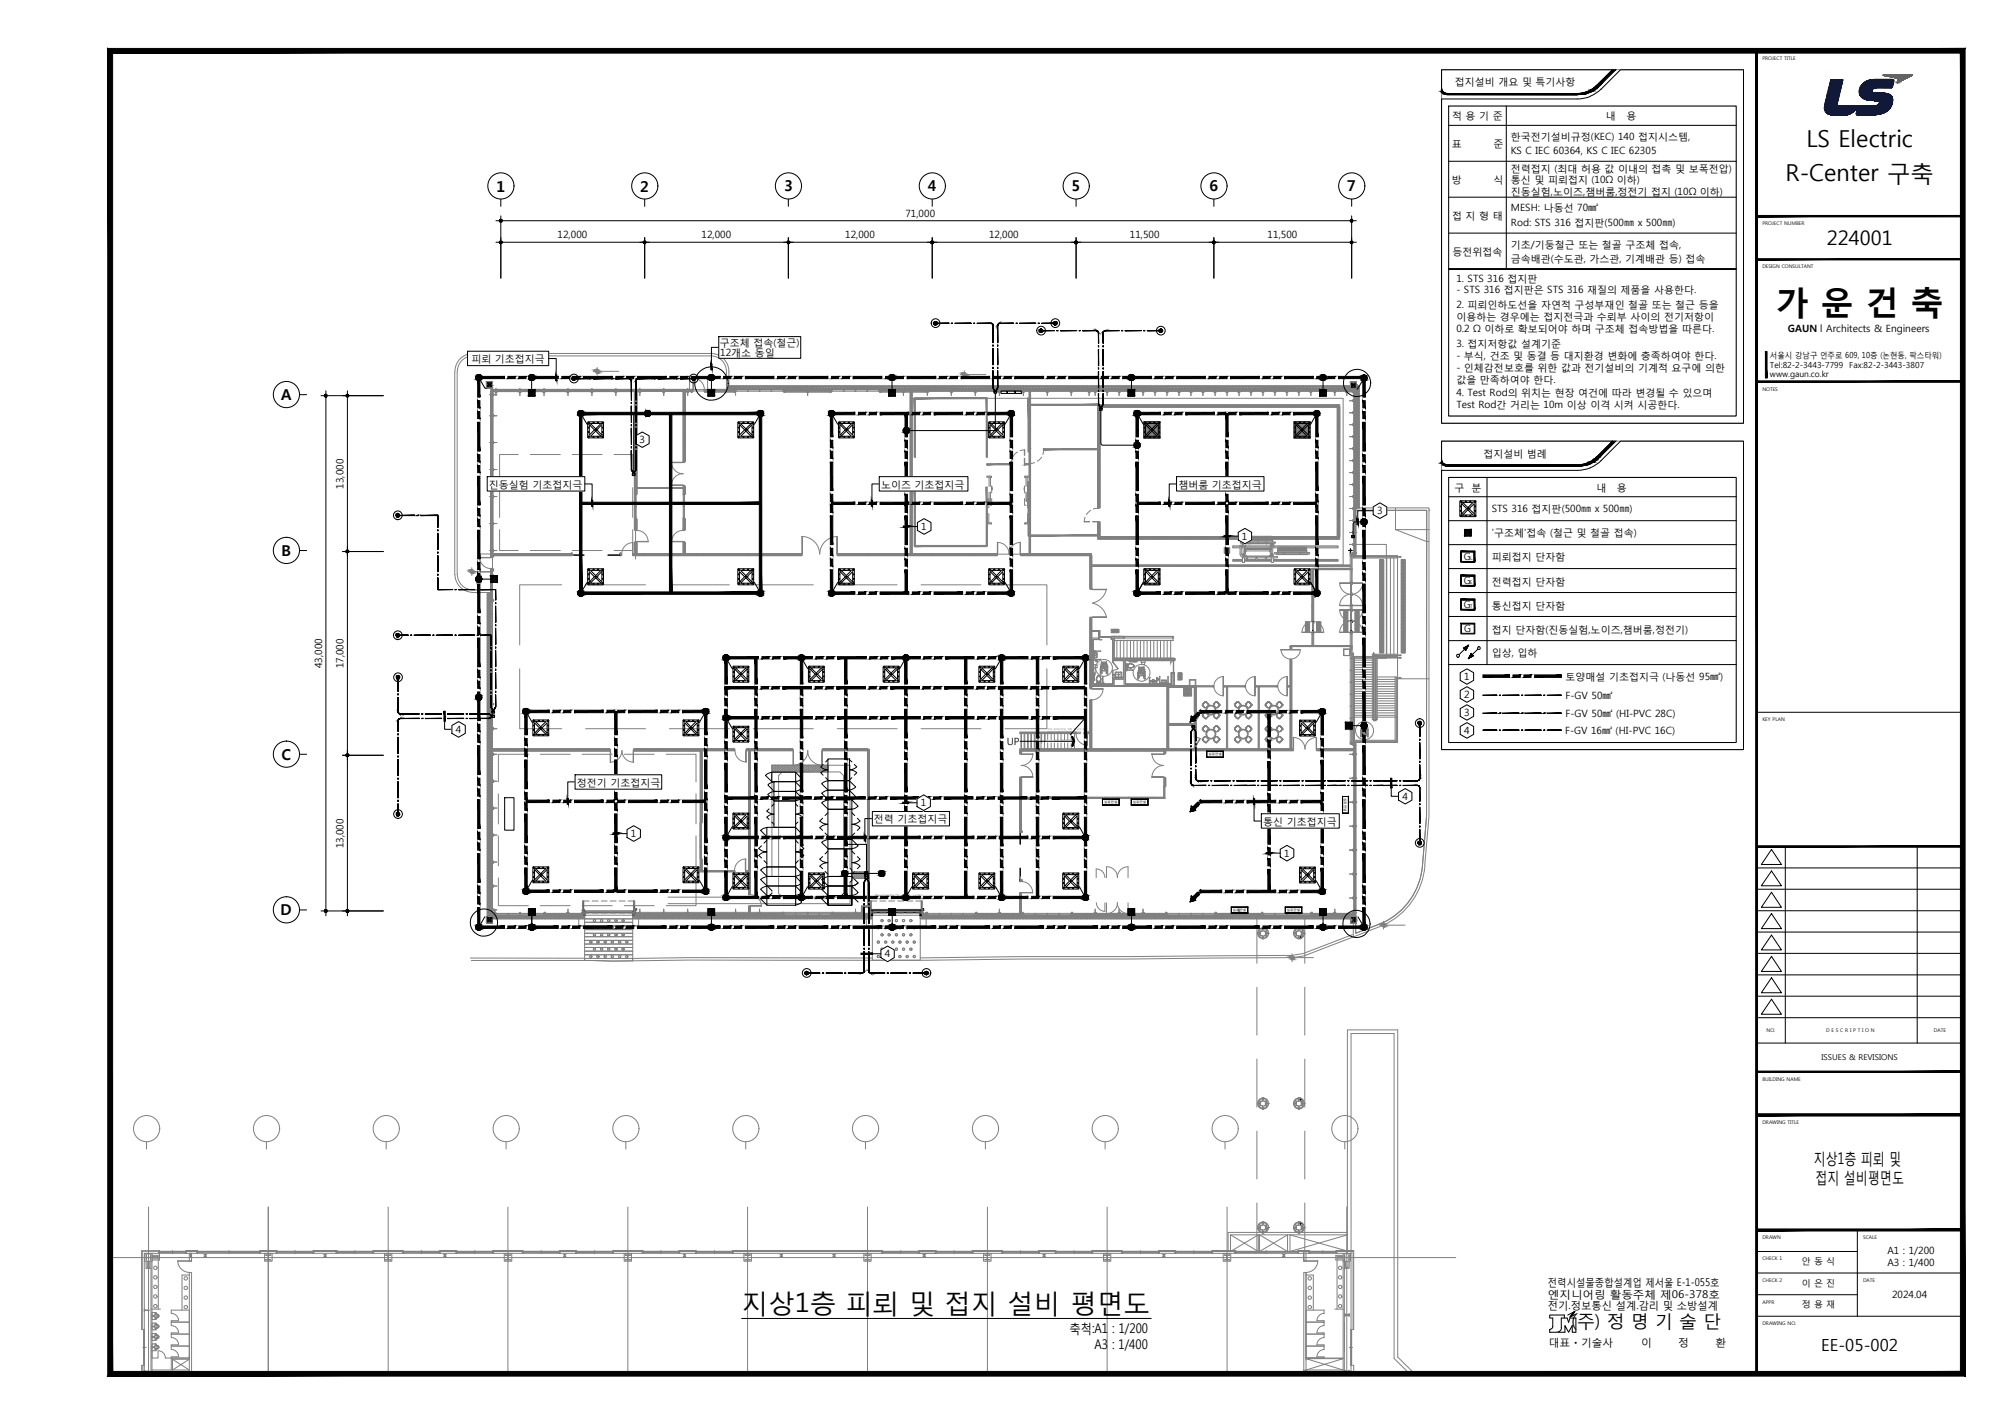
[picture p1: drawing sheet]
<svg xmlns="http://www.w3.org/2000/svg" width="420mm" height="297mm" viewBox="0 0 420 297" stroke-linecap="round" stroke-linejoin="round" font-family="sans-serif">
<defs><g id="words">
<text font-size="7" x="370.4" y="65.3">가 운 건 축</text>
<text font-size="5.6" x="154.7" y="273.6">지상1층 피뢰 및 접지 설비 평면도</text>
<g font-size="4.9">
<text x="376.9" y="30.7">LS Electric</text>
<text x="372.5" y="37.7">R-Center 구축</text>
</g>
<text font-size="4.2" x="381.1" y="51.1">224001</text>
<text font-size="3.7" x="327.9" y="276.9">(주) 정 명 기 술 단</text>
<text font-size="3.5" x="379.9" y="281.8">EE-05-002</text>
<g font-size="3.4">
<text x="378.4" y="242.7">지상1층 피뢰 및</text>
<text x="378.7" y="246.7">접지 설비평면도</text>
</g>
<g font-size="3.1">
<text x="103.6" y="39.9">1</text>
<text x="133.6" y="39.9">2</text>
<text x="163.6" y="39.9">3</text>
<text x="193.5" y="39.9">4</text>
<text x="223.6" y="39.9">5</text>
<text x="252.3" y="39.9">6</text>
<text x="281.1" y="39.9">7</text>
<text x="58.6" y="83.5">A</text>
<text x="58.7" y="115.9">B</text>
<text x="58.7" y="158.4">C</text>
<text x="58.5" y="191">D</text>
</g>
<g font-size="2.8">
<text x="223.1" y="278.1">축척:A1 : 1/200</text>
<text x="228.3" y="281.5">A3 : 1/400</text>
</g>
<g font-size="2.2">
<text x="322.9" y="268.3">전력시설물종합설계업 제서울 E-1-055호</text>
<text x="322.9" y="270.7">엔지니어링 활동주체 제06-378호</text>
<text x="322.9" y="273.1">전기.정보통신 설계.감리 및 소방설계</text>
<text x="323.1" y="280.7">대표ㆍ기술사</text>
<text x="342.3" y="280.7">이</text>
<text x="350.1" y="280.7">정</text>
<text x="357.9" y="280.7">환</text>
</g>
<g font-size="2.1">
<text x="303.5" y="17.8">접지설비 개요 및 특기사항</text>
<text x="302.9" y="24.9">적 용 기 준</text>
<text x="315.2" y="29.2">한국전기설비규정(KEC) 140 접지시스템,</text>
<text x="335" y="24.9">내</text>
<text x="339.3" y="24.9">용</text>
<text x="302.9" y="30.7">표</text>
<text x="311.5" y="30.7">준</text>
<text x="315.2" y="32.2">KS C IEC 60364, KS C IEC 62305</text>
<text x="315.2" y="35.8">전력접지 (최대 허용 값 이내의 접촉 및 보폭전압)</text>
<text x="302.9" y="38.2">방</text>
<text x="311.5" y="38.2">식</text>
<text x="315.2" y="38.3">통신 및 피뢰접지 (10Ω 이하)</text>
<text x="315.2" y="40.7">진동실험,노이즈,챔버룸,정전기 접지 (10Ω 이하)</text>
<text x="188.9" y="45.2">71,000</text>
<text x="302.9" y="45.7">접 지 형 태</text>
<text x="315.2" y="47.1">Rod: STS 316 접지판(500㎜ x 500㎜)</text>
<text x="315.2" y="44.1">MESH: 나동선 70㎟</text>
<text x="116.3" y="49.7">12,000</text>
<text x="146.3" y="49.7">12,000</text>
<text x="176.3" y="49.7">12,000</text>
<text x="206.3" y="49.7">12,000</text>
<text x="235.7" y="49.7">11,500</text>
<text x="264.5" y="49.7">11,500</text>
<text x="303" y="53.2">등전위접속</text>
<text x="315.2" y="51.6">기초/기둥철근 또는 철골 구조체 접속,</text>
<text x="303.8" y="58.8">1. STS 316 접지판</text>
<text x="315.2" y="54.6">금속배관(수도관, 가스관, 기계배관 등) 접속</text>
<text x="303.8" y="64.2">2. 피뢰인하도선을 자연적 구성부재인 철골 또는 철근 등을</text>
<text x="303.8" y="61.1">- STS 316 접지판은 STS 316 재질의 제품을 사용한다.</text>
<text x="303.8" y="66.7">이용하는 경우에는 접지전극과 수뢰부 사이의 전기저항이</text>
<text x="303.8" y="69.2">0.2 Ω 이하로 확보되어야 하며 구조체 접속방법을 따른다.</text>
<text x="373" y="69.3">GAUN l Architects &amp; Engineers</text>
<text x="98.3" y="75.6">피뢰 기초접지극</text>
<text x="150.2" y="72.2">구조체 접속(철근)</text>
<text x="150.2" y="74.3">12개소 동일</text>
<text x="303.8" y="77.3">- 인체감전보호를 위한 값과 전기설비의 기계적 요구에 의한</text>
<text x="303.8" y="74.8">- 부식, 건조 및 동결 등 대지환경 변화에 충족하여야 한다.</text>
<text x="303.8" y="72.3">3. 접지저항값 설계기준</text>
<text x="303.8" y="82.7">4. Test Rod의 위치는 현장 여건에 따라 변경될 수 있으며</text>
<text x="303.8" y="79.8">값을 만족하여야 한다.</text>
<text x="303.8" y="85.2">Test Rod간 거리는 10m 이상 이격 시켜 시공한다.</text>
<text x="133.4" y="92.5">3</text>
<text x="309.5" y="95.3">접지설비 범례</text>
<text x="71.7" y="101.9" transform="rotate(-90 71.7 101.9)">13,000</text>
<text x="102" y="101.8">진동실험 기초접지극</text>
<text x="183.8" y="101.8">노이즈 기초접지극</text>
<text x="245.8" y="101.8">챔버룸 기초접지극</text>
<text x="287.3" y="107.3">3</text>
<text x="303.4" y="102.4">구</text>
<text x="307" y="102.4">분</text>
<text x="311.2" y="106.8">STS 316 접지판(500㎜ x 500㎜)</text>
<text x="333" y="102.4">내</text>
<text x="337.3" y="102.4">용</text>
<text x="192.2" y="110.6">1</text>
<text x="259.1" y="112.6">1</text>
<text x="311.2" y="111.8">'구조체'접속 (철근 및 철골 접속)</text>
<text x="305.4" y="116.9">G</text>
<text x="311.2" y="116.9">피뢰접지 단자함</text>
<text x="305.4" y="121.9">G</text>
<text x="311.2" y="121.9">전력접지 단자함</text>
<text x="305.4" y="126.9">G</text>
<text x="305.5" y="131.9">G</text>
<text x="311.2" y="126.9">통신접지 단자함</text>
<text x="311.2" y="131.9">접지 단자함(진동실험,노이즈,챔버룸,정전기)</text>
<text x="311.2" y="136.8">입상, 입하</text>
<text x="67.2" y="139.3" transform="rotate(-90 67.2 139.3)">43,000</text>
<text x="71.7" y="139.4" transform="rotate(-90 71.7 139.4)">17,000</text>
<text x="305.4" y="141.9">1</text>
<text x="326.6" y="141.8">토양매설 기초접지극 (나동선 95㎟)</text>
<text x="305.4" y="145.7">2</text>
<text x="305.4" y="149.4">3</text>
<text x="326.6" y="145.8">F-GV 50㎟</text>
<text x="326.6" y="149.6">F-GV 50㎟ (HI-PVC 28C)</text>
<text x="95.1" y="152.9">4</text>
<text x="210" y="155.3">UP</text>
<text x="305.4" y="153.1">4</text>
<text x="326.5" y="153.1">F-GV 16㎟ (HI-PVC 16C)</text>
<text x="120.4" y="163.9">정전기 기초접지극</text>
<text x="292.6" y="166.9">4</text>
<text x="182.3" y="171.6">전력 기초접지극</text>
<text x="192.1" y="168.2">1</text>
<text x="263.5" y="172.1">통신 기초접지극</text>
<text x="71.7" y="176.9" transform="rotate(-90 71.7 176.9)">13,000</text>
<text x="131.6" y="174.7">1</text>
<text x="267.9" y="178.7">1</text>
<text x="184.6" y="199.7">4</text>
<text x="393.7" y="261.6">A1 : 1/200</text>
<text x="393.7" y="264.1">A3 : 1/400</text>
<text x="394.7" y="270.8">2024.04</text>
</g>
<g font-size="1.9">
<text x="375.9" y="263.7">안 동 식</text>
<text x="375.9" y="268.2">이 은 진</text>
<text x="375.9" y="272.7">정 용 재</text>
</g>
<g font-size="1.7">
<text x="369.2" y="74.6">서울시 강남구 언주로 609, 10층 (논현동, 팍스타워)</text>
<text x="369.2" y="76.8">Tel:82-2-3443-7799</text>
<text x="385.8" y="76.8">Fax:82-2-3443-3807</text>
<text x="369.2" y="78.6">www.gaun.co.kr</text>
<text x="380" y="221.2">ISSUES &amp; REVISIONS</text>
</g>
<g font-size="1.1">
<text x="306.7" y="116.9">L</text>
<text x="306.7" y="121.9">E</text>
<text x="306.7" y="126.9">T</text>
</g>
<g font-size="1">
<text x="367.7" y="12.5">PROJECT TITLE</text>
<text x="367.7" y="47">PROJECT NUMBER</text>
<text x="367.7" y="56">DESIGN CONSULTANT</text>
<text x="367.7" y="81.5">NOTES</text>
<text x="367.7" y="150.4">KEY PLAN</text>
<text x="368.6" y="215.3">NO.</text>
<text x="381" y="215.3">D E S C R I P T I O N</text>
<text x="403.4" y="215.3">DATE</text>
<text x="367.7" y="225.5">BUILDING NAME</text>
<text x="367.7" y="234.4">DRAWING TITLE</text>
<text x="367.7" y="258.4">DRAWN</text>
<text x="367.7" y="262.9">CHECK 1</text>
<text x="388.7" y="258.4">SCALE</text>
<text x="367.7" y="267.4">CHECK 2</text>
<text x="388.7" y="267.4">DATE</text>
<text x="367.7" y="271.9">APPR</text>
<text x="367.7" y="276.4">DRAWING NO.</text>
</g>
<text font-size="1" fill="#808080" x="182.4" y="187.4">장비반입구 (4x4 셔터)</text>
<g font-size=".7">
<text x="252.1" y="157.6">실효판넬</text>
<text x="230.3" y="167.6">실효판넬</text>
<text x="236.3" y="167.6">실효판넬</text>
<text x="280.4" y="166.5" transform="rotate(90 280.4 166.5)">실효판넬</text>
<text x="257.2" y="190.1">실효판넬</text>
<text x="268.5" y="190.1">실효판넬</text>
</g>
<g font-size=".5" fill="#808080">
<text x="229.2" y="138.7">8.39㎡</text>
<text x="218.6" y="152.2">하부 설비보전실, 벽체 및 도어 필요</text>
<text x="219.9" y="154.6">하부 설비보전실</text>
</g>
<g font-size=".4">
<text x="207.5" y="81.9">G</text>
<text x="229.5" y="85.5">G</text>
<text x="132.1" y="99.1">G</text>
<text x="282.2" y="112.1">G</text>
<text x="102.7" y="148.7">G</text>
<text x="102.7" y="149.5">G</text>
<text x="248.8" y="151.8">G</text>
<text x="180.6" y="182.7">G</text>
</g>
</g></defs>
<g fill="none" stroke="#808080" stroke-width=".21">
<path d="M94.9 77.5v42.3M95.4 77.5v42.3M98.6 74.2h49.7M98.6 73.7h49.7M98.7 73.7a3.7 3.7 0 0 0-3.8 3.8M98.7 74.2a3.2 3.2 0 0 0-3.3 3.3M123.7 77.5h5.4M124.6 76.7v1.6M132.6 78.9v37.7M144.6 78.9l.1 2.4zM144.6 78.9a2.35 2.35 0 0 1 2.3 2.3M148.3 73.7a3.7 3.7 0 0 1 3.8 3.8v3.8"/>
<path d="M148.3 74.2a3.2 3.2 0 0 1 3.3 3.3v3.8M200.3 78.1h5.4M201.2 77.3v1.7M102.2 82.3h1.5M102.2 92.3h1.5M102.2 86.7h1.5M102.2 97.9h1.5M102.4 82.3h.1M102.4 97.9h.1M102.4 92.3h.1M102.4 86.7h.1M102.4 81.5l.1 .2"/>
<path d="M102.4 86.7l.1 .2M102.4 92.3l.1 .1M102.4 92.4l.1 .2M102.4 98h.1M102.4 82.4h.3M102.4 98h.3M102.4 92.4h.3M102.4 86.7h.3M102.4 82.3l.3 .1-.3 .1h.3h-.3l.3 .1-.3 .1h.3h-.3l.3 .1h-.3l.3 .1-.3 .1h.3h-.3l.3 .1-.3 .1h.3l-.3 .1h.3h-.3l.3 .1-.3 .1h.3l-.3 .1h.3l-.3 .1h.3l-.3 .1h.3h-.3l.3 .1-.3 .1h.3l-.3 .1h.3h-.3l.3 .1-.3 .1h.3l-.3 .1h.3l-.3 .1h.3l-.3 .1h.3l-.3 .1h.3l-.3 .1h.3l-.3 .1h.3l-.3 .1h.3l-.3 .1h.3l-.3 .1h.3l-.3 .1h.3l-.3 .1h.3l-.3 .1h.3l-.3 .1h.3l-.3 .1 .3 .1h-.3h.3l-.3 .1h.3l-.3 .1h.3l-.3 .1h.3l-.3 .1h.3l-.3 .1h.3l-.3 .1h.3l-.3 .1 .3 .1h-.3h.3l-.3 .1h.3l-.3 .1 .3 .1h-.3h.3l-.3 .1 .3 .1h-.3l.3 .1h-.3h.3l-.3 .1 .3 .1h-.3h.3l-.3 .1 .3 .1h-.3l.3 .1h-.3h.3l-.3 .1 .3 .1h-.3l.3 .1h-.3l.3 .1h-.3l.3 .1h-.3l.3 .1h-.3l.3 .1h-.3l.3 .1h-.3l.3 .1h-.3l.3 .1h-.3l.3 .1h-.3l.3 .1h-.3l.3 .1h-.3l.3 .1h-.3l.3 .1h-.3l.3 .1h-.3l.3 .1h-.3l.3 .1h-.3l.3 .1h-.3l.3 .1h-.3l.3 .1h-.3l.3 .1h-.3l.3 .1h-.3l.3 .1-.3 .1h.3h-.3l.3 .1h-.3l.3 .1-.3 .1h.3h-.3l.3 .1-.3 .1h.3h-.3l.3 .1h-.3l.3 .1-.3 .1h.3h-.3l.3 .1h-.3l.3 .1-.3 .1h.3h-.3l.3 .1-.3 .1h.3l-.3 .1h.3h-.3l.3 .1-.3 .1h.3h-.3l.3 .1-.3 .1h.3l-.3 .1h.3h-.3l.3 .1-.3 .1h.3l-.3 .1h.3l-.3 .1h.3l-.3 .1h.3l-.3 .1h.3l-.3 .1h.3l-.3 .1h.3l-.3 .1h.3l-.3 .1h.3l-.3 .1h.3l-.3 .1h.3l-.3 .1h.3l-.3 .1h.3l-.3 .1h.3l-.3 .1h.3l-.3 .1h.3l-.3 .1h.3l-.3 .1 .3 .1h-.3h.3l-.3 .1h.3l-.3 .1h.3l-.3 .1h.3l-.3 .1 .3 .1h-.3h.3l-.3 .1h.3l-.3 .1 .3 .1h-.3h.3l-.3 .1 .3 .1h-.3l.3 .1h-.3h.3l-.3 .1 .3 .1h-.3h.3l-.3 .1 .3 .1h-.3l.3 .1h-.3h.3l-.3 .1 .3 .1h-.3l.3 .1h-.3h.3l-.3 .1 .3 .1h-.3l.3 .1h-.3l.3 .1h-.3l.3 .1-.3 .1 .3 .1h-.3l.3 .1h-.3l.3 .1h-.3l.3 .1h-.3l.3 .1h-.3l.3 .1h-.3l.3 .1h-.3l.3 .1h-.3l.3 .1h-.3l.3 .1h-.3l.3 .1h-.3l.3 .1h-.3l.3 .1h-.3M102.4 97.9l.3 .1h-.3l.3 .1h-.3l.3 .1h-.3l.3 .1h-.3l.3 .1-.3 .1h.3h-.3l.3 .1h-.3l.3 .1h-.3l.3 .1h-.3l.3 .1-.3 .1h.3h-.3l.3 .1h-.3l.3 .1-.3 .1h.3h-.3l.3 .1-.3 .1h.3l-.3 .1h.3h-.3l.3 .1-.3 .1h.3l-.3 .1h.3l-.3 .1h.3l-.3 .1h.3h-.3l.3 .1-.3 .1h.3l-.3 .1h.3l-.3 .1h.3l-.3 .1h.3l-.3 .1h.3l-.3 .1h.3l-.3 .1h.3l-.3 .1h.3l-.3 .1h.3l-.3 .1h.3l-.3 .1h.3l-.3 .1h.3l-.3 .1h.3l-.3 .1h.3l-.3 .1h.3l-.3 .1h.3l-.3 .1h.3l-.3 .1 .3 .1h-.3h.3l-.3 .1h.3l-.3 .1h.3l-.3 .1h.3l-.3 .1 .3 .1h-.3h.3l-.3 .1h.3l-.3 .1 .3 .1h-.3h.3l-.3 .1h.3l-.3 .1 .3 .1h-.3h.3l-.3 .1 .3 .1h-.3h.3l-.3 .1h.3l-.3 .1 .3 .1h-.3h.3l-.3 .1 .3 .1h-.3l.3 .1h-.3h.3l-.3 .1 .3 .1h-.3l.3 .1h-.3l.3 .1h-.3l.3 .1h-.3h.3l-.3 .1 .3 .1h-.3l.3 .1h-.3l.3 .1h-.3l.3 .1h-.3l.3 .1h-.3l.3 .1h-.3l.3 .1h-.3l.3 .1h-.3l.3 .1h-.3l.3 .1h-.3l.3 .1h-.3l.3 .1h-.3l.3 .1h-.3l.3 .1h-.3l.3 .1h-.3l.3 .1h-.3l.3 .1h-.3l.3 .1-.3 .1h.3h-.3l.3 .1h-.3l.3 .1-.3 .1h.3h-.3l.3 .1-.3 .1h.3h-.3l.3 .1h-.3l.3 .1-.3 .1h.3h-.3l.3 .1-.3 .1h.3l-.3 .1h.3h-.3l.3 .1-.3 .1h.3l-.3 .1h.3h-.3l.3 .1-.3 .1h.3h-.3l.3 .1-.3 .1h.3l-.3 .1h.3h-.3l.3 .1-.3 .1h.3l-.3 .1h.3l-.3 .1h.3l-.3 .1h.3l-.3 .1h.3l-.3 .1h.3l-.3 .1h.3l-.3 .1h.3l-.3 .1h.3l-.3 .1h.3l-.3 .1h.3l-.3 .1h.3l-.3 .1h.3l-.3 .1h.3l-.3 .1h.3l-.3 .1h.3l-.3 .1h.3l-.3 .1h.3l-.3 .1h.3l-.3 .1h.3l-.3 .1h.3l-.3 .1h.3l-.3 .1 .3 .1h-.3h.3l-.3 .1h.3l-.3 .1 .3 .1h-.3h.3l-.3 .1 .3 .1h-.3h.3l-.3 .1h.3l-.3 .1 .3 .1h-.3h.3l-.3 .1 .3 .1h-.3l.3 .1h-.3h.3l-.3 .1 .3 .1h-.3l.3 .1h-.3l.3 .1h-.3l.3 .1h-.3l.3 .1h-.3l.3 .1h-.3l.3 .1-.3 .1 .3 .1h-.3l.3 .1h-.3l.3 .1h-.3l.3 .1h-.3l.3 .1h-.3l.3 .1h-.3l.3 .1h-.3l.3 .1h-.3l.3 .1h-.3l.3 .1h-.3l.3 .1h-.3l.3 .1h-.3l.3 .1h-.3l.3 .1h-.3l.3 .1-.3 .1h.3h-.3l.3 .1h-.3l.3 .1-.3 .1h.3h-.3M102.5 81.7v.2M102.5 81.9v.1"/>
<path d="M102.5 82v.2M102.5 82.2v.3M102.5 82.4v.1M102.5 82.5v.2M102.5 82.7v.9M102.5 82.9v.1M102.5 83.5v.3M102.5 83.7v.1M102.5 83.8v.3M102.5 84v.3M102.5 84.2v.9M102.5 84.7v.2"/>
<path d="M102.5 85v.3M102.5 85.2v.2M102.5 85.3v.3M102.5 85.5v.3M102.5 85.8v.1M102.5 85.8v.3M102.5 86v.7M102.5 86.6l-.1 .1M102.5 86.9v.2M102.5 87.1v.1M102.5 87.2v.2M102.5 87.4v.2"/>
<path d="M102.5 87.6v.1M102.5 87.7v.2M102.5 87.9v.8M102.5 88.1v.1M102.5 88.7v.2M102.5 88.9v.1M102.5 89v.2M102.5 89.2v.2M102.5 89.4v.3M102.5 89.7v.5M102.5 89.9v.1M102.5 90.2v.3"/>
<path d="M102.5 90.4v.1M102.5 90.5v.2M102.5 90.7v.3M102.5 90.9v.1M102.5 91v.3M102.5 91.2v.6M102.5 91.8v.3M102.5 92v.3M102.5 92.2l-.1 .1M102.5 92.3l-.1 .1M102.5 92.5v.3M102.5 92.7v.2"/>
<path d="M102.5 92.8v.3M102.5 93v.3M102.5 93.2v.5M102.5 93.6v.3M102.5 93.8v.3M102.5 94.1v.1M102.5 94.1v.3M102.5 94.3v.3M102.5 94.6v.3M102.5 94.9v.5M102.5 95.1v.1M102.5 95.4v.3"/>
<path d="M102.5 95.7v.2M102.5 95.9v.1M102.5 96v.2M102.5 96.2v.2M102.5 96.4v.6M102.5 97v.2M102.5 97.2v.2M102.5 97.4v.1M102.5 97.5v.2M102.5 97.7v.2M102.5 97.9l-.1 .1M102.5 98v.8"/>
<path d="M102.5 98.2v.1M102.5 98.8v.2M102.5 99v.3M102.5 99.2v.1M102.5 99.3v.3M102.5 99.5v.3M102.5 99.7v.2M102.5 99.8v.3M102.5 81.2l.2 .1M102.5 81.3v.3zM102.6 81.5h.1M102.6 81.3v.2"/>
<path d="M102.6 81.3l.1 .2M102.6 81.3h.1M102.7 81.5h.2M102.7 81.6h-.3l.3 .1h-.3l.3 .1h-.3l.3 .1h-.3l.3 .1-.3 .2h.3h-.3l.3 .1h-.3M102.7 81.6v.1M102.7 81.6v.2M102.7 81.7v.3M102.7 81.9v.3M102.7 82.2v.1M102.7 82.2v.3M102.7 82.5v.2M102.7 82.7v.8"/>
<path d="M102.7 83.2v.1M102.7 83.5v.2M102.7 83.7v.1M102.7 83.8v.2M102.7 84v.1M102.7 84.1v.2M102.7 84.3v.8M102.7 84.5v.1M102.7 85.1v.2M102.7 85.3v.2M102.7 85.5v.1M102.7 85.6v.2"/>
<path d="M102.7 85.8v.2M102.7 86v.1M102.7 86.1v.5M102.7 86.3v.1M102.7 86.6v.3M102.7 86.9v.3M102.7 87.1v.3M102.7 87.3v.1M102.7 87.4v.3M102.7 87.6v.3M102.7 87.8v.9M102.7 88.3v.2"/>
<path d="M102.7 88.6v.2M102.7 88.7v.3M102.7 88.9v.3M102.7 89.1v.2M102.7 89.2v.3M102.7 89.4v.3M102.7 89.6v.7M102.7 90.2v.3M102.7 90.5v.2M102.7 90.7v.1M102.7 90.7v.3M102.7 91v.3"/>
<path d="M102.7 91.3v.5M102.7 91.5v.1M102.7 91.8v.3M102.7 92.1v.2M102.7 92.3v.2M102.7 92.5v.1M102.7 92.6v.2M102.7 92.8v.2M102.7 93v.6M102.7 93.3v.1M102.7 93.6v.2M102.7 93.8v.1"/>
<path d="M102.7 93.9v.2M102.7 94.1v.2M102.7 94.3v.1M102.7 94.4v.2M102.7 94.6v.3M102.7 94.8v.6M102.7 95.4v.3M102.7 95.6v.1M102.7 95.7v.3M102.7 95.9v.3M102.7 96.1v.2M102.7 96.2v.3"/>
<path d="M102.7 96.4v.6M102.7 96.6v.2M102.7 96.9v.4M102.7 97.2v.3M102.7 97.4v.3M102.7 97.6v.2M102.7 97.7v.3M102.7 97.9v.9M102.7 98.5v.1M102.7 98.7v.3M102.7 99v.1M102.7 99v.3"/>
<path d="M102.7 99.3v.2M102.7 99.5v.1M102.7 99.6v.2M102.7 99.8v.2M102.7 100v.6M102.7 81.3h.1M102.7 81.3v.2l.1-.2M102.7 81.3v.2M102.7 82.2v.3h.3v-.3h-.3h.3v.3h-.3zM102.7 86.5v.4h.3v-.4h-.3h.3v.4h-.3zM102.7 97.8v.3h.3v-.3h-.3h.3v.4h-.3zM102.7 92.1v.4h.3v-.4h-.3h.3v.4h-.3z"/>
<path d="M102.7 81.6v37M102.7 82.2l.3 .3M102.7 86.5l.3 .4M102.7 97.8l.3 .3M102.7 92.1l.3 .4M102.8 81.3l.1 .2M102.8 81.3h.2M102.9 81.6h50.6M102.9 81.5h.1M102.9 81.3v.2M102.9 81.3l.1 .2M102.9 81.3h.3"/>
<path d="M103 81.5h.1M103 81.5v-.2l.1 .2M103 82.2l-.3 .3M103 86.5l-.3 .4M103 97.8l-.3 .3M103 92.1l-.3 .4M103.1 81.5h.1M103.1 81.3v.2M103.1 81.3l.1 .2M103.1 81.3h.2M103.2 81.5h.2M103.2 81.3h.1"/>
<path d="M103.2 81.3l.1 .2v-.2M103.2 81.3v.2M103.3 81.6h.4v.2h-.4zM103.3 81.6l.4 .2M103.3 81.3l.1 .2M103.3 81.3h.2M103.4 81.5h.1M103.4 81.3v.2M103.4 81.3l.1 .2M103.5 81.5h.1M103.5 81.2h.1M103.5 81.3h.1"/>
<path d="M103.5 81v1.5M103.5 81.2v.1M103.5 81.2l-.1 .1M103.5 81.3v.2M103.5 81.3l.1 .2M103.5 81.3v.3M103.5 81.3h.2M103.6 81.5h.1M103.6 81.3v.2M103.6 81.3l.1 .2M103.6 81.3h.2M103.7 81.6l-.4 .2"/>
<path d="M103.7 81.5h.2M103.7 81.3h.1M103.7 81.3v.2M103.7 81.3l.1 .2M103.8 81.3v.2M103.8 81.3l.1 .2M103.8 81.3h.2M103.9 81.5h.1M103.9 81.3v.2M103.9 81.3l.1 .2M103.9 81.3h.3M104 81.5h.1"/>
<path d="M104 81.3v.2M104 81.3l.1 .2M104.1 81.5h.1M104.1 81.3v.2M104.1 81.3l.1 .2M104.1 81.3h.2M104.2 81.5h.1M104.2 81.3v.2M104.2 81.3l.1 .2M104.2 81.3h.3M104.3 81.5h.1M104.3 81.5v-.2l.1 .2"/>
<path d="M104.4 81.5h.1M104.4 81.3v.2M104.4 81.3l.1 .2M104.4 81.3h.2M104.5 81.5h.2M104.5 81.3h.1M104.5 81.3l.1 .2v-.2M104.5 81.3v.2M104.6 81.3l.1 .2M104.6 81.3h.2M104.7 81.5h.1M104.7 81.3v.2"/>
<path d="M104.7 81.3l.1 .2M104.7 81.3h.3M104.8 81.5h.1M104.8 81.5v-.2l.1 .2M104.9 81.5h.1M104.9 81.3v.2M104.9 81.3l.1 .2M104.9 81.3h.2M105 81.5h.1M105 81.3v.2M105 81.3l.1 .2M105 81.3h.2"/>
<path d="M105.1 81.5h.1M105.2 81.3h.1M105.2 81.3l-.1 .2M105.2 81.3v.2M105.2 81.5h.1M105.2 81.3l.1 .2M105.2 81.3h.3M105.3 81.5h.1M105.3 81.3v.2M105.3 81.3l.1 .2M105.4 81.5h.1M105.5 81.3l-.1 .2"/>
<path d="M105.5 81.3v.2M105.5 81.3h.1M105.5 81.5h.2M105.5 81.3l.1 .2M105.5 81.3h.2M105.7 81.3h.1M105.7 81.3l-.1 .2M105.7 81.3v.2M105.7 81.5h.1M105.7 81.3l.1 .2M105.7 81.3h.3M105.8 81.5v-.2l.1 .2"/>
<path d="M105.8 81.5h.1M105.9 81.5h.1M106 81.3h.1M106 81.3l-.1 .2M106 81.3v.2M106 81.5h.3M106 81.3l.1 .2 .1-.2M106 81.3h.2M106.2 81.3h.1M106.2 81.3v.2M106.2 81.5h.1M106.3 81.3l-.1 .2"/>
<path d="M106.3 81.3v.2M106.3 81.3h.2M106.3 81.5v-.2l.1 .2M106.3 81.5h.1M106.4 81.5h.2M106.5 81.3h.1M106.5 81.3l-.1 .2M106.5 81.3v.2M106.5 81.5h.3M106.6 81.3v.2l.1-.2M106.6 81.3l-.1 .2M106.6 81.3h.1"/>
<path d="M106.7 81.3h.1M106.7 81.3v.2M106.7 81.5h.1M106.8 81.3l-.1 .2M106.8 81.3v.2M106.8 81.3h.1M106.8 81.5h.1M106.8 81.3l.1 .2M106.8 81.3h.2M106.9 81.5h.2M107 81.3h.1M107 81.3l-.1 .2"/>
<path d="M107 81.3v.2M107 81.5h.1M107.1 81.3l-.1 .2M107.1 81.3v.2M107.1 81.3h.2M107.1 81.5h.1M107.1 81.3l.1 .2M107.2 81.5h.2M107.3 81.3h.1M107.3 81.3l-.1 .2M107.3 81.3v.2M107.3 81.5h.3"/>
<path d="M107.4 81.3v.2l.1-.2M107.4 81.3l-.1 .2M107.4 81.3h.1M107.5 81.3h.1M107.5 81.3v.2M107.5 81.5h.2M107.6 81.3l-.1 .2M107.6 81.3v.2M107.6 81.3h.2M107.6 81.5l.1-.2v.2M107.6 81.5h.1M107.7 81.5h.2"/>
<path d="M107.8 81.3h.1M107.8 81.3l-.1 .2M107.8 81.3v.2M107.8 81.5h.3M107.9 81.3v.2l.1-.2M107.9 81.3l-.1 .2M107.9 81.3h.1M108 81.3h.1M108 81.3v.2M108 81.5h.2M108.1 81.3h.2M108.1 81.3l-.1 .2"/>
<path d="M108.1 81.3v.2M108.1 81.5l.1-.2v.2M108.1 94.8h-3.9v4.4M108.1 81.5h.1M108.2 81.5h.2M108.3 81.3h.1M108.3 81.6h.4v.2h-.4zM108.3 81.3l-.1 .2M108.3 81.3v.2M108.3 81.6l.4 .2M108.3 81.5h.3M108.4 81.3v.2l.1-.2"/>
<path d="M108.4 81.3l-.1 .2M108.4 81.3h.1M108.5 81.2h.1M108.5 81.3h.1M108.5 81v1.5M108.5 81.3v.2M108.5 81.5h.2M108.6 81.3h.1M108.6 81.3l-.1 .2M108.6 81.3v.2M108.6 81.5h.2M108.7 81.3l-.1 .2"/>
<path d="M108.7 81.3l.1 .2M108.7 81.6l-.4 .2M108.7 81.3h.1M108.8 81.5h.1M108.8 81.3h.1M108.8 81.3v.2M108.8 81.5h.3M108.9 81.3l-.1 .2M108.9 81.3v.2M108.9 81.3h.1M109 81.3h.1M109 81.3l-.1 .2"/>
<path d="M109 81.3l.1 .2M109.1 81.5h.1M109.1 81.3h.1M109.1 81.3v.2M109.1 81.5h.3M109.2 81.3v.2l.1-.2M109.2 81.3l-.1 .2M109.2 81.3h.1M109.3 81.3h.1M109.3 81.3v.2M109.3 81.5h.2M109.4 81.3h.2"/>
<path d="M109.4 81.3l-.1 .2M109.4 81.3v.2M109.4 81.5l.1-.2 .1 .2M109.4 81.5h.2M109.6 81.5h.1M109.6 81.3h.1M109.6 81.3v.2M109.6 81.5h.3M109.7 81.3v.2l.1-.2M109.7 81.3l-.1 .2M109.7 81.3h.1M109.8 81.3h.1"/>
<path d="M109.8 81.3l.1 .2M109.9 81.5h.1M109.9 81.3h.3M109.9 81.3v.2M109.9 81.5l.1-.2 .1 .2M109.9 81.5h.2M110.1 81.5h.1M110.1 81.3h.1M110.1 81.3v.2M110.1 81.3l.1 .2M110.2 81.5h.1M110.2 81.3h.1"/>
<path d="M110.2 81.3v.2M110.3 81.5h.1M110.3 81.3l-.1 .2M110.3 81.3l.1 .2M110.3 81.3h.1M110.4 81.5h.1M110.4 81.3h.1M110.4 81.3v.2M110.4 81.5h.2M110.5 81.3l-.1 .2M110.5 81.3l.1 .2M110.5 81.3h.2"/>
<path d="M110.6 81.5h.1M110.6 81.3h.1M110.6 81.3v.2M110.6 81.3l.1 .2M110.6 94.8h6.3M110.7 81.5h.2M110.7 81.3h.1M110.7 81.3v.2M110.8 81.3l-.1 .2M110.8 81.3l.1 .2M110.8 81.3h.2M110.9 81.5h.1"/>
<path d="M110.9 81.3h.3M110.9 81.3v.2M110.9 81.3l.1 .2M111 81.5h.1M111 81.5v-.2l.1 .2M111.1 81.5h.1M111.1 81.3h.2M111.1 81.3v.2M111.1 81.3l.1 .2M111.2 81.5h.2M111.2 81.3h.1M111.2 81.3l.1 .2v-.2"/>
<path d="M111.2 81.3v.2M111.3 81.3l.1 .2M111.3 81.3h.2M111.4 81.5h.1M111.4 81.3h.3M111.4 81.3v.2M111.4 81.3l.1 .2M111.5 81.5h.1M111.5 81.5v-.2l.1 .2M111.6 81.5h.1M111.6 81.3v.2M111.6 81.3l.1 .2"/>
<path d="M111.6 81.3h.2M111.7 81.5h.1M111.7 81.3h.1M111.7 81.3v.2M111.7 81.3l.1 .2M111.8 81.5h.1M111.8 81.3v.2M111.8 81.3l.1 .2M111.8 81.3h.2M111.9 81.5h.1M111.9 81.3h.2M111.9 81.3v.2"/>
<path d="M111.9 81.3l.1 .2M112 81.5h.1M112 81.3h.1M112 81.3v.2M112 81.3l.1 .2M112.1 81.5h.1M112.1 81.3v.2M112.1 81.3l.1 .2M112.1 81.3h.2M112.2 81.5h.1M112.2 81.3h.3M112.2 81.3v.2"/>
<path d="M112.2 81.3l.1 .2M112.3 81.5h.1M112.3 81.3v.2M112.3 81.3l.1 .2M112.4 81.5h.1M112.4 81.3v.2M112.4 81.3l.1 .2M112.4 81.3h.2M112.5 81.5h.2M112.5 81.3h.1M112.5 81.3l.1 .2v-.2M112.5 81.3v.2"/>
<path d="M112.6 81.3l.1 .2M112.6 81.3h.2M112.7 81.5h.1M112.7 81.3h.3M112.7 81.3v.2M112.7 81.3l.1 .2M112.8 81.5h.1M112.8 81.5v-.2l.1 .2M112.9 81.5h.1M112.9 81.3v.2M112.9 81.3l.1 .2M112.9 81.3h.2"/>
<path d="M113 81.5h.2M113 81.3h.2M113 81.3l.1 .2 .1-.2M113 81.3v.2M113.2 81.3v.2M113.2 81.3h.1M113.2 81.5h.1M113.2 81.3h.3M113.2 81.3l.1 .2M113.3 81.5h.1M113.3 81.6h.4v.2h-.4zM113.3 81.5v-.2l.1 .2"/>
<path d="M113.3 81.6l.4 .2M113.4 81.5h.1M113.5 81.3l-.1 .2M113.5 81.3v.2M113.5 81.3v.3M113.5 81.3h.1M113.5 81.2h.1M113.5 81v1.5M113.5 81.5h.2M113.5 81.3h.2M113.5 81.3l.1 .2 .1-.2M113.7 81.3v.2"/>
<path d="M113.7 81.6l-.4 .2M113.7 81.3h.1M113.7 81.5h.1M113.7 81.3l.1 .2M113.7 81.3h.2M113.8 81.5h.1M113.8 81.3v.2M113.8 81.3l.1 .2M113.9 81.3h.1M113.9 81.5h.1M114 81.3l-.1 .2M114 81.3v.2"/>
<path d="M114 81.3h.1M114 81.5h.1M114 81.3h.3M114 81.3l.1 .2M114.1 81.5h.1M114.1 81.5v-.2l.1 .2M114.2 81.5h.1M114.3 81.3l-.1 .2M114.3 81.3v.2M114.3 81.3h.1M114.3 81.5h.3M114.3 81.3h.2"/>
<path d="M114.3 81.3l.1 .2 .1-.2M114.5 81.3v.2M114.5 81.3h.1M114.5 81.5h.1M114.6 81.3l-.1 .2M114.6 81.3v.2M114.6 81.3h.2M114.6 81.5h.1M114.6 81.5v-.2l.1 .2M114.7 81.5h.2M114.8 81.3l-.1 .2M114.8 81.3v.2"/>
<path d="M114.8 81.3h.1M114.8 81.5h.3M114.9 81.3h.1M114.9 81.3v.2l.1-.2M114.9 81.3l-.1 .2M115 81.3v.2M115 81.3h.1M115 81.5h.1M115.1 81.3l-.1 .2M115.1 81.3v.2M115.1 81.3h.2M115.1 81.5h.1"/>
<path d="M115.1 81.5v-.2l.1 .2M115.2 81.5h.2M115.3 81.3l-.1 .2M115.3 81.3v.2M115.3 81.3h.1M115.3 81.5h.1M115.4 81.3h.1M115.4 81.3l-.1 .2M115.4 81.3v.2M115.4 81.5h.2M115.5 81.3h.1M115.5 81.3l-.1 .2"/>
<path d="M115.5 81.3v.2M115.5 81.5h.2M115.6 81.3l-.1 .2M115.6 81.3v.2M115.6 81.3h.1M115.6 81.5h.1M115.7 81.3l-.1 .2M115.7 81.3v.2M115.7 81.3h.1M115.7 81.5h.2M115.8 81.3l-.1 .2M115.8 81.3v.2"/>
<path d="M115.8 81.3h.1M115.8 81.5h.3M115.9 81.3l-.1 .2M115.9 81.3v.2M115.9 81.3h.1M116 81.3h.1M116 81.3l-.1 .2M116 81.3v.2M116 81.5h.2M116.1 81.3l-.1 .2M116.1 81.3v.2M116.1 81.3h.2"/>
<path d="M116.1 81.5l.1-.2v.2M116.1 81.5h.1M116.2 81.5h.2M116.3 81.3l-.1 .2M116.3 81.3v.2M116.3 81.3h.1M116.3 81.5h.2M116.4 81.3l-.1 .2M116.4 81.3v.2M116.4 81.3h.2M116.4 81.5l.1-.2v.2M116.4 81.5h.1"/>
<path d="M116.5 81.5h.2M116.6 81.3l-.1 .2M116.6 81.3v.2M116.6 81.3h.1M116.6 81.5h.3M116.7 81.3v.2l.1-.2M116.7 81.3l-.1 .2M116.7 81.3h.1M116.8 81.3h.1M116.8 81.3v.2M116.8 81.5h.2M116.9 81.3l-.1 .2"/>
<path d="M116.9 81.3v.2M116.9 81.3h.2M116.9 81.5l.1-.2 .1 .2M116.9 81.5h.2M117.1 81.5h.1M117.1 81.3v.2M117.1 81.3h.1M117.1 81.5h.2M117.2 81.3l-.1 .2M117.2 81.3v.2M117.2 81.3h.1M117.3 81.5h.1"/>
<path d="M117.3 81.3h.1M117.3 81.3l-.1 .2M117.3 81.3v.2M117.3 81.5h.2M117.4 81.3l-.1 .2M117.4 81.3v.2M117.4 81.3h.2M117.4 81.5h.2M117.5 81.3l-.1 .2M117.5 81.3l.1 .2M117.6 81.5h.1M117.6 81.3h.1"/>
<path d="M117.6 81.3v.2M117.6 81.5h.3M117.7 81.3v.2l.1-.2M117.7 81.3l-.1 .2M117.7 81.3h.1M117.8 81.3h.1M117.8 81.3l.1 .2M117.9 81.5h.1M117.9 81.3v.2M117.9 81.3h.3M117.9 81.5l.1-.2 .1 .2M117.9 81.5h.2"/>
<path d="M118.1 81.5h.1M118.1 81.3h.1M118.1 81.3v.2M118.1 81.3l.1 .2M118.2 81.5h.2M118.2 81.3v.2l.1-.2M118.2 81.3v.2M118.2 81.3h.1M118.3 81.6h.4v.2h-.4zM118.3 81.6l.4 .2M118.3 81.3h.1M118.3 81.3l.1 .2"/>
<path d="M118.4 81.5h.1M118.4 81.3v.2M118.4 81.3v.3M118.4 81.5h.2M118.5 81.2l.2 .1M118.5 81.2l-.1 .1M118.5 81.2h.1M118.5 81.3h.1M118.5 81.3l-.1 .2M118.5 81.3l.1 .2M118.5 81v1.5M118.6 81.5h.1"/>
<path d="M118.6 81.3h.1M118.6 81.3v.2M118.6 81.3l.1 .2M118.7 81.5h.2M118.7 81.6l-.4 .2M118.7 81.3v.2l.1-.2M118.7 81.3v.2M118.7 81.3h.1M118.8 81.3h.2M118.8 81.3l.1 .2M118.9 81.5h.1M118.9 81.3h.1"/>
<path d="M118.9 81.3v.2M118.9 81.3l.1 .2M119 81.5h.2M119 81.3v.2M119 81.3h.1M119.1 81.3h.2M119.1 81.3l-.1 .2M119.1 81.3l.1 .2M119.2 81.5h.1M119.2 81.3v.2M119.2 81.3l.1 .2M119.2 81.3h.3"/>
<path d="M119.3 81.5h.1M119.3 81.3v.2M119.3 81.3l.1 .2M119.4 81.5h.1M119.4 94.8h6.2M119.4 81.3h.1M119.4 81.3v.2M119.4 81.3l.1 .2M119.5 81.5h.2M119.5 81.3v.2l.1-.2M119.5 81.3v.2M119.5 81.3h.1"/>
<path d="M119.6 81.3h.2M119.6 81.3l.1 .2M119.7 81.5h.1M119.7 81.3h.3M119.7 81.3v.2M119.7 81.3l.1 .2M119.8 81.5v-.2l.1 .2M119.8 81.5h.1M119.9 81.5h.1M119.9 81.3h.2M119.9 81.3v.2M119.9 81.3l.1 .2"/>
<path d="M120 81.5h.2M120 81.3l.1 .2v-.2M120 81.3v.2M120 81.3h.1M120.1 81.3h.2M120.1 81.3l.1 .2M120.2 81.5h.1M120.2 81.3h.3M120.2 81.3v.2M120.2 81.3l.1 .2M120.3 81.5v-.2l.1 .2M120.3 81.5h.1"/>
<path d="M120.4 81.5h.1M120.4 81.3h.2M120.4 81.3v.2M120.4 81.3l.1 .2M120.5 81.5h.1M120.5 81.3v.2M120.5 81.3l.1 .2M120.5 81.3h.2M120.6 81.5h.1M120.6 81.3v.2M120.6 81.3l.1 .2M120.6 81.3h.2"/>
<path d="M120.7 81.5h.1M120.7 81.3h.2M120.7 81.3v.2M120.7 81.3l.1 .2M120.8 81.5h.1M120.8 81.3v.2M120.8 81.3l.1 .2M120.9 81.3h.1M120.9 81.5h.1M120.9 81.3h.2M120.9 81.3v.2M120.9 81.3l.1 .2"/>
<path d="M121 81.5h.2M121 81.3h.2M121 81.3v.2M121 81.3l.1 .2M121.2 81.3l-.1 .2M121.2 81.3v.2M121.2 81.3h.1M121.2 81.5h.1M121.2 81.3h.2M121.2 81.3l.1 .2M121.3 81.5h.2M121.3 81.3l.1 .2 .1-.2"/>
<path d="M121.3 81.3v.2M121.3 81.3h.2M121.5 81.3h.1M121.5 81.3v.2M121.5 81.5h.1M121.5 81.3h.3M121.5 81.3l.1 .2M121.6 81.5v-.2l.1 .2M121.6 81.5h.1M121.7 81.5h.1M121.8 81.3h.1M121.8 81.3l-.1 .2"/>
<path d="M121.8 81.3v.2M121.8 81.5h.2M121.8 81.3h.2M121.8 81.3l.1 .2 .1-.2M122 81.3v.2M122 81.3h.1M122 81.5h.1M122 81.3h.3M122 81.3l.1 .2M122.1 81.5h.1M122.1 81.5v-.2l.1 .2M122.2 81.5h.1"/>
<path d="M122.3 81.3h.1M122.3 81.3l-.1 .2M122.3 81.3v.2M122.3 81.5h.1M122.3 81.3h.2M122.3 81.3l.1 .2M122.4 81.5h.2M122.5 81.3l-.1 .2M122.5 81.3v.2M122.5 81.3h.1M122.5 81.5h.1M122.6 81.3h.2"/>
<path d="M122.6 81.3l-.1 .2M122.6 81.3v.2M122.6 81.5h.1M122.6 81.3l.1 .2M122.7 81.5h.2M122.8 81.3l-.1 .2M122.8 81.3v.2M122.8 81.3h.1M122.8 81.5h.3M122.9 81.3h.1M122.9 81.3l-.1 .2M122.9 81.3v.2"/>
<path d="M123 81.3l-.1 .2M123 81.3v.2M123 81.3h.1M123 81.5h.1M123.1 81.3h.2M123.1 81.3l-.1 .2M123.1 81.3v.2M123.1 81.5h.1M123.1 81.5v-.2l.1 .2M123.2 81.5h.2M123.3 81.6h.4v.2h-.4zM123.3 81.3l-.1 .2"/>
<path d="M123.3 81.3v.2M123.3 81.3h.1M123.3 81.5h.3M123.3 81.6l.4 .2M123.4 81.3h.1M123.4 81.3v.2l.1-.2M123.4 81.3l-.1 .2M123.4 81.3v.3M123.5 81.2h.1M123.5 81.3h.1M123.5 81.3v.2M123.5 81v1.5"/>
<path d="M123.5 81.5h.2M123.6 81.3h.2M123.6 81.3l-.1 .2M123.6 81.3v.2M123.6 81.5h.1M123.6 81.5l.1-.2v.2M123.7 81.6l-.4 .2M123.7 81.5h.2M123.8 81.3l-.1 .2M123.8 81.3v.2M123.8 81.3h.1M123.8 81.5h.2"/>
<path d="M123.9 81.3h.1M123.9 81.3l-.1 .2M123.9 81.3v.2M123.9 81.5h.1M124 81.3l-.1 .2M124 81.3v.2M124 81.3h.1M124 81.5h.2M124.1 81.3l-.1 .2M124.1 81.3v.2M124.1 81.3h.1M124.1 81.5h.3"/>
<path d="M124.2 81.3h.1M124.2 81.3l-.1 .2M124.2 81.3v.2M124.3 81.3l-.1 .2M124.3 81.3v.2M124.3 81.3h.1M124.3 81.5h.2M124.4 81.3h.2M124.4 81.3l-.1 .2M124.4 81.3v.2M124.4 81.5h.1M124.5 81.3l-.1 .2"/>
<path d="M124.5 81.3v.2M124.5 81.5h.2M124.6 81.3l-.1 .2M124.6 81.3v.2M124.6 81.3h.1M124.6 81.5h.3M124.7 81.3h.1M124.7 81.3v.2l.1-.2M124.7 81.3l-.1 .2M124.8 81.3v.2M124.8 81.3h.1M124.8 81.5h.2"/>
<path d="M124.9 81.3l-.1 .2M124.9 81.3v.2M124.9 81.3h.2M124.9 81.5h.2M124.9 81.5l.1-.2 .1 .2M125.1 81.5h.1M125.1 81.3v.2M125.1 81.3h.1M125.1 81.5h.3M125.2 81.3h.1M125.2 81.3v.2l.1-.2M125.2 81.3l-.1 .2"/>
<path d="M125.3 81.3v.2M125.3 81.3h.1M125.3 81.5h.2M125.4 81.3l-.1 .2M125.4 81.3v.2M125.4 81.3h.2M125.4 81.5h.2M125.4 81.5l.1-.2 .1 .2M125.6 81.5h.1M125.6 81.3v.2M125.6 81.3h.1M125.6 81.5h.3"/>
<path d="M125.7 81.3h.1M125.7 81.3v.2l.1-.2M125.7 81.3l-.1 .2M125.8 81.3h.1M125.8 81.3l.1 .2M125.9 81.5h.1M125.9 81.3v.2M125.9 81.3h.1M125.9 81.5h.2M126 81.3l-.1 .2M126 81.3l.1 .2M126 81.3h.2"/>
<path d="M126.1 81.5h.1M126.1 81.3v.2M126.1 81.3l.1 .2M126.1 81.3h.1M126.2 81.5h.1M126.2 81.3v.2M126.2 81.3h.2M126.2 81.5h.2M126.2 81.5l.1-.2 .1 .2M126.4 81.5h.1M126.4 81.3v.2M126.4 81.3h.1"/>
<path d="M126.4 81.5h.3M126.5 81.3h.1M126.5 81.3v.2l.1-.2M126.5 81.3l-.1 .2M126.6 81.3l.1 .2M126.6 81.3h.1M126.7 81.5h.1M126.7 81.3v.2M126.7 81.3h.3M126.7 81.5h.2M126.7 81.5l.1-.2 .1 .2M126.9 81.5h.1"/>
<path d="M126.9 81.3v.2M126.9 81.3l.1 .2M126.9 81.3h.1M127 81.5h.2M127 81.3v.2l.1-.2M127 81.3v.2M127 81.3h.1M127.1 81.3h.2M127.1 81.3l.1 .2M127.2 81.5h.1M127.2 81.3v.2M127.2 81.3l.1 .2"/>
<path d="M127.2 81.3h.3M127.3 81.5v-.2l.1 .2M127.3 81.5h.1M127.4 81.5h.1M127.4 81.3v.2M127.4 81.3l.1 .2M127.4 81.3h.2M127.5 81.5h.1M127.5 81.3v.2M127.5 81.3l.1 .2M127.5 81.3h.1M127.6 81.5h.1"/>
<path d="M127.6 81.3h.2M127.6 81.3v.2M127.6 81.3l.1 .2M127.7 81.5h.1M127.7 81.3v.2M127.7 81.3l.1 .2M127.7 81.3h.3M127.8 81.5h.1M127.8 81.3v.2M127.8 81.3l.1 .2M127.9 81.5h.1M127.9 81.3h.2"/>
<path d="M127.9 81.3v.2M127.9 81.3l.1 .2M128 81.5h.2M128 81.3v.2M128 81.3l.1 .2M128 81.3h.1M128.1 94.8h3.9v4.4M128.1 81.3h.2M128.1 81.3v.2M128.1 81.3l.1 .2M128.2 81.5h.1M128.2 81.3v.2"/>
<path d="M128.2 81.3l.1 .2M128.2 81.3h.3M128.3 81.6h.4v.2h-.4zM128.3 81.5v-.2l.1 .2M128.3 81.5h.1M128.3 81.6l.4 .2M128.4 81.5h.1M128.4 81.3h.2M128.4 81.3v.2M128.4 81.3l.1 .2M128.5 81.2h.1M128.5 81.3h.1"/>
<path d="M128.5 81v1.5M128.5 81.5h.2M128.5 81.3l.1 .2 .1-.2M128.5 81.3v.2M128.5 81.3h.2M128.7 81.3h.1M128.7 81.3v.2M128.7 81.6l-.4 .2M128.7 81.5h.1M128.7 81.3l.1 .2M128.7 81.3h.2M128.8 81.5h.2"/>
<path d="M128.8 81.3l.1 .2v-.2M128.8 81.3v.2M128.8 81.3h.1M128.9 81.3h.2M128.9 81.3l.1 .2M129 81.5h.1M129 81.3v.2M129 81.3l.1 .2M129 81.3h.2M129.1 81.5h.1M129.1 81.3v.2M129.1 81.3l.1 .2"/>
<path d="M129.2 81.3h.1M129.2 81.5h.1M129.2 81.3h.2M129.2 81.3v.2M129.2 81.3l.1 .2M129.3 81.5h.1M129.3 81.3v.2M129.3 81.3l.1 .2M129.3 81.3h.2M129.4 81.5h.1M129.5 81.3h.1M129.5 81.3l-.1 .2"/>
<path d="M129.5 81.3v.2M129.5 81.5h.1M129.5 81.3l.1 .2M129.5 81.3h.3M129.6 81.5h.1M129.6 81.3v.2M129.6 81.3l.1 .2M129.7 81.5h.1M129.8 81.3h.1M129.8 81.3l-.1 .2M129.8 81.3v.2M129.8 81.5h.2"/>
<path d="M129.8 81.3l.1 .2 .1-.2M129.8 81.3h.2M130 81.3h.1M130 81.3v.2M130 81.5h.1M130 81.3h.3M130 81.3l.1 .2M130.1 81.5v-.2l.1 .2M130.1 81.5h.1M130.2 81.5h.1M130.3 81.3h.1M130.3 81.3l-.1 .2"/>
<path d="M130.3 81.3v.2M130.3 81.5h.3M130.3 81.3l.1 .2 .1-.2M130.3 81.3h.2M130.5 81.3h.1M130.5 81.3v.2M130.5 81.5h.1M130.6 81.3h.2M130.6 81.3l-.1 .2M130.6 81.3v.2M130.6 81.5v-.2l.1 .2M130.6 81.5h.1"/>
<path d="M130.7 81.5h.2M130.8 81.3h.1M130.8 81.3l-.1 .2M130.8 81.3v.2M130.8 81.5h.3M130.9 81.3v.2l.1-.2M130.9 81.3l-.1 .2M130.9 81.3h.1M131 81.3h.1M131 81.3v.2M131 81.5h.1M131.1 81.3h.1"/>
<path d="M131.1 81.3l-.1 .2M131.1 81.3v.2M131.1 81.5h.3M131.1 81.3l.1 .2M131.1 81.3h.2M131.3 81.3h.1M131.3 81.3l-.1 .2M131.3 81.3v.2M131.3 81.5h.1M131.4 81.3h.2M131.4 81.3l-.1 .2M131.4 81.3v.2"/>
<path d="M131.4 81.5v-.2l.1 .2M131.4 81.5h.1M131.5 81.5h.2M131.6 81.3h.1M131.6 81.3l-.1 .2M131.6 81.3v.2M131.6 81.5h.3M131.7 81.3v.2l.1-.2M131.7 81.3l-.1 .2M131.7 81.3h.1M131.8 81.3h.1M131.8 81.3v.2"/>
<path d="M131.8 81.5h.2M131.9 81.3h.2M131.9 81.3l-.1 .2M131.9 81.3v.2M131.9 81.5l.1-.2v.2M131.9 81.5h.1M132 81.5h.2M132.1 81.3h.1M132.1 81.3l-.1 .2M132.1 81.3v.2M132.1 81.5h.3M132.2 81.3h.1"/>
<path d="M132.2 81.3v.2l.1-.2M132.2 81.3l-.1 .2M132.3 81.3v.2M132.3 81.3h.1M132.3 81.5h.2M132.3 81.6v29h.5M132.3 81.7h-29.4v33.8h16.2M132.4 81.3h.2M132.4 81.3l-.1 .2M132.4 81.3v.2M132.4 81.5h.1M132.4 81.5l.1-.2v.2"/>
<path d="M132.5 100h.1M132.5 99.9h.1M132.5 99.9h.2M132.5 99.8h.1M132.5 99.7h.1M132.5 99.6h.1M132.5 99.5h.1M132.5 99.4h.1M132.5 99.2l.2 .2M132.5 99.3h.1M132.5 99.2h.1M132.5 99.1h.1"/>
<path d="M132.5 99h.1M132.5 98.9h.1M132.5 98.7h.1M132.5 98.6h.1M132.5 98.5h.2M132.5 98.5h.1M132.5 98.4h.1M132.5 98.3h.2h-.2l.2 .1-.2 .1M132.5 98.2h.1M132.5 98.1h.1M132.5 98h.2M132.5 97.9h.1"/>
<path d="M132.5 97.6h.2l-.2 .2M132.5 97.7h.1M132.5 97.6h.1M132.5 97.4h.1M132.5 97.2l.2 .2M132.5 97.2h.1M132.5 97.1h.1M132.5 96.9h.1M132.5 96.8h.1M132.5 96.7h.2M132.5 96.6h.1M132.5 96.5h.1"/>
<path d="M132.5 96.5h.2zM132.5 96.4h.1M132.5 96.3h.1M132.5 96.1h.1M132.5 96h.1M132.5 95.9h.1M132.5 95.8h.1M132.5 95.7h.1M132.5 95.6h.1M132.5 95.5h.1M132.5 95.4h.2l-.2 .2M132.5 95.4h.1"/>
<path d="M132.5 95.3h.1M132.5 95.2h.1M132.5 95.2h.2M132.5 95.1h.1M132.5 95h.1M132.5 94.9h.2l-.2 .1 .2 .1M132.5 94.9h.1M132.5 94.8h.1M132.5 94.7h.1M132.5 94.7h.2M132.5 94.6h.1M132.5 94.5h.1"/>
<path d="M132.5 94.4h.1M132.5 94.4h.2M132.5 94.3h.1M132.5 94.2h.1M132.5 94.1h.1M132.5 94h.1M132.5 93.9h.1M132.5 93.8h.1M132.5 93.7h.1M132.5 93.6h.1M132.5 93.5h.1M132.5 93.4h.1"/>
<path d="M132.5 93.4h.2M132.5 93.3h.1M132.5 93.2h.1M132.5 93.1h.2l-.2 .1h.2l-.2 .1M132.5 93.1h.1M132.5 93h.1M132.5 92.9h.1M132.5 92.9h.2M132.5 92.8h.1M132.5 92.7h.1M132.5 92.4l.2 .1-.2 .2M132.5 92.6h.1"/>
<path d="M132.5 92.5h.1M132.5 92.4h.1M132.5 92.3h.1M132.5 92.2h.1M132.5 92l.2 .2M132.5 92.1h.1M132.5 92h.1M132.5 91.9h.1M132.5 91.8h.1M132.5 91.7h.1M132.5 91.6h.1M132.5 91.6h.2"/>
<path d="M132.5 91.5h.1M132.5 91.4h.1M132.5 91.3h.2zM132.5 91.3h.1M132.5 91.2h.1M132.5 91.1h.1M132.5 91h.2M132.5 91h.1M132.5 90.9h.1M132.5 90.7h.1M132.5 90.6h.1M132.5 90.5h.1"/>
<path d="M132.5 90.4h.1M132.5 90.2l.2 .2M132.5 90.2h.1M132.5 90.1h.1M132.5 90h.2M132.5 89.9h.1M132.5 89.8h.2h-.2l.2 .1M132.5 89.7h.1M132.5 89.6h.1M132.5 89.5h.2M132.5 89.4h.1M132.5 89.3h.1"/>
<path d="M132.5 89.2h.2M132.5 89.1h.1M132.5 88.9h.1M132.5 88.8h.1M132.5 88.6h.1M132.5 88.5h.1M132.5 88.4h.1M132.5 88.3h.1M132.5 88.2h.2M132.5 88.1h.1M132.5 88h.1M132.5 88h.2h-.2l.2 .1"/>
<path d="M132.5 87.9h.1M132.5 87.8h.1M132.5 87.7h.1M132.5 87.7h.2M132.5 87.6h.1M132.5 87.5h.1M132.5 87.4h.2zM132.5 87.4h.1M132.5 87.3h.1M132.5 87.2h.1M132.5 87.1h.1M132.5 87h.1"/>
<path d="M132.5 86.9l.2 .1M132.5 86.9h.1M132.5 86.8h.1M132.5 86.7h.1M132.5 86.6h.1M132.5 86.5h.1M132.5 86.4h.1M132.5 86.4h.2M132.5 86.3h.1M132.5 86.2h.1M132.5 86.1h.2zM132.5 86.1h.1"/>
<path d="M132.5 86h.1M132.5 85.9h.1M132.5 85.9h.2M132.5 85.8h.1M132.5 85.7h.1M132.5 85.6h.1M132.5 85.5h.1M132.5 85.4h.1M132.5 85.3h.1M132.5 85.2h.1M132.5 85l.2 .2M132.5 85.1h.1"/>
<path d="M132.5 85h.1M132.5 84.9h.1M132.5 84.8h.1M132.5 84.7h.1M132.5 84.6h.1M132.5 84.5h.1M132.5 84.4h.1M132.5 84.4h.2M132.5 84.3h.1M132.5 84.2h.1M132.5 84.1h.1M132.5 84h.1"/>
<path d="M132.5 83.9h.1M132.5 83.8h.1M132.5 83.7h.1M132.5 83.6h.1M132.5 83.5h.1M132.5 83.4h.1M132.5 83.3h.1M132.5 83.2h.1M132.5 83.1h.1M132.5 83h.2M132.5 83h.1M132.5 82.9h.1"/>
<path d="M132.5 82.8h.2h-.2l.2 .2M132.5 82.7h.1M132.5 82.6h.1M132.5 82.5h.2M132.5 82.5h.1M132.5 82.4h.1M132.5 82.3h.2zM132.5 82.2h.1M132.5 82.1h.1M132.5 82h.2M132.5 81.9h.1M132.5 81.7h.1"/>
<path d="M132.5 81.6h.1M132.5 98.5l.2 .1-.2 .1M132.5 93.4h.2l-.2 .1M132.5 93.3l.2 .1M132.5 92.7h.2M132.5 92.2l.2 .2M132.5 91.7l.2 .1M132.5 91.6h.2l-.2 .1M132.5 91.5l.2 .1M132.5 91.3l.2 .1-.2 .1M132.5 91l.2 .1M132.5 90.8l.2 .1"/>
<path d="M132.5 90.6l.2 .1M132.5 90.4l.2 .1M132.5 95.2l.2 .1M132.5 90l.2 .2M132.5 94.7h.2l-.2 .1 .2 .1M132.5 89.5l.2 .1h-.2l.2 .1M132.5 94.5h.2l-.2 .1M132.5 89.3l.2 .1-.2 .1M132.5 89.1l.2 .2M132.5 94.3l.2 .1M132.5 88.8h.2M132.5 88.2l.2 .1-.2 .1"/>
<path d="M132.5 87.5h.2l-.2 .1 .2 .1M132.5 87.3h.2l-.2 .1M132.5 87.1l.2 .1M132.5 86.6h.2M132.5 86.4h.2l-.2 .2M132.5 86.3l.2 .1M132.5 86.2h.2l-.2 .1M132.5 85.7h.2M132.5 85.5h.2M132.5 85.2l.2 .2M132.5 84.8l.2 .1M132.5 84.5l.2 .1"/>
<path d="M132.5 84.4h.2l-.2 .1M132.5 84.1l.2 .1-.2 .1M132.5 83.8l.2 .1M132.5 83.6l.2 .1M132.5 83.4l.2 .1M132.5 83.2l.2 .1M132.5 83l.2 .1-.2 .1M132.5 82.5l.2 .1M132.5 82.3l.2 .1h-.2l.2 .1M132.5 82.1l.2 .1-.2 .1M132.5 81.9l.2 .2M132.5 99.6l.2 .1h-.2l.2 .2"/>
<path d="M132.5 99.4l.2 .2M132.5 98.9l.2 .1M132.5 98.7h.2M132.5 98l.2 .1M132.5 97.8l.2 .1M132.5 97.4l.2 .1M132.5 96.9h.2M132.5 96.7l.2 .1-.2 .1M132.5 96.5h.2l-.2 .2M132.5 96.3h.2l-.2 .2M132.5 96h.2M132.5 95.8h.2"/>
<path d="M132.5 95.6h.2M132.5 94.6l.2 .1M132.5 94h.2M132.5 93.8h.2M132.5 93.5l.2 .1M132.5 88.6h.2M132.5 88.4h.2M132.5 84.3l.2 .1M132.5 81.6h.2M132.5 81.5h.2M132.6 81.3h.1M132.6 81.3l-.1 .2"/>
<path d="M132.6 81.3v.2M132.6 81.5h.2M132.7 81.3h.1M132.7 99.9h.1M132.7 99.8h.1M132.7 99.7h.1M132.7 99.6h.1M132.7 99.5h.1M132.7 99.6h-.2h.2M132.7 99.4h.1M132.7 99.3h.1M132.7 99.2h.1"/>
<path d="M132.7 99.1h.1M132.7 99h.1M132.7 99h-.2l.2 .2M132.7 98.9h.1M132.7 98.8h.1M132.7 98.7l-.2 .2M132.7 98.7h.1M132.7 98.6h.1M132.7 98.5h.1M132.7 98.4h.1M132.7 98.3h.1M132.7 98.2h.1"/>
<path d="M132.7 98.1h.1M132.7 98h.1M132.7 97.9h.1M132.7 97.8h.1M132.7 97.7h.1M132.7 97.6h.1M132.7 97.5h.1M132.7 97.5h-.2l.2 .1M132.7 97.4h.1M132.7 97.3h.1M132.7 97.2h.1M132.7 97.1h.1"/>
<path d="M132.7 97h.1M132.7 96.9l-.2 .1h.2h-.2l.2 .1M132.7 96.9h.1M132.7 96.8h.1M132.7 96.7h.1M132.7 96.6h.1M132.7 96.5h.1M132.7 96.4h.1M132.7 96.3h.1M132.7 96.2h.1M132.7 96.2h-.2l.2 .1M132.7 96.1h.1"/>
<path d="M132.7 96h.1M132.7 95.8l-.2 .2M132.7 95.9h.1M132.7 95.8h.1M132.7 95.7h.1M132.7 95.7l-.2 .1M132.7 95.6h.1M132.7 95.5h.1M132.7 95.4h.1M132.7 95.3h.1M132.7 95.2h.1M132.7 95.1h.1"/>
<path d="M132.7 95h.1M132.7 94.9h.1M132.7 94.8h.1M132.7 94.7h.1M132.7 94.6h.1M132.7 94.5h.1M132.7 94.4h.1M132.7 94.3h.1M132.7 94.2h.1M132.7 94l-.2 .1 .2 .1M132.7 94.1h.1M132.7 94h.1"/>
<path d="M132.7 93.9h.1M132.7 93.8h.1M132.7 93.9l-.2 .1M132.7 93.7h.1M132.7 93.6l-.2 .2M132.7 93.5h.1M132.7 93.6h.1M132.7 93.4h.1M132.7 93.2h.1M132.7 93h.1M132.7 93.1h.1M132.7 92.9h.1"/>
<path d="M132.7 92.8h.1M132.7 92.7h.1M132.7 92.5h.1M132.7 92.6h.1M132.7 92.4h.1M132.7 92.3h.1M132.7 92.4h-.2h.2M132.7 92.2h.1M132.7 92.1h.1M132.7 92h.1M132.7 91.9h.1M132.7 91.8h.1"/>
<path d="M132.7 91.8h-.2h.2h-.2l.2 .2M132.7 91.7h.1M132.7 91.6h.1M132.7 91.4h.1M132.7 91.3h.1M132.7 91.2h.1M132.7 91.1h.1M132.7 91h.1M132.7 90.9h.1M132.7 90.8h.1M132.7 90.7l-.2 .1M132.7 90.7h.1"/>
<path d="M132.7 90.6h.1M132.7 90.5h.1M132.7 90.5l-.2 .1M132.7 90.4h.1M132.7 90.3h.1M132.7 90.2h.1M132.7 90.1h.1M132.7 90h.1M132.7 89.9h.1M132.7 89.8h.1M132.7 89.7h.1M132.7 89.6h.1"/>
<path d="M132.7 89.5h.1M132.7 89.4h.1M132.7 89.3h.1M132.7 89.2h.1M132.7 89.1h.1M132.7 89h.1M132.7 88.8l-.2 .1 .2 .2M132.7 88.9h.1M132.7 88.8h.1M132.7 88.7h.1M132.7 88.7l-.2 .1M132.7 88.6h.1"/>
<path d="M132.7 88.5h.1M132.7 88.4l-.2 .2M132.7 88.4h.1M132.7 88.3h.1M132.7 88.2h.1M132.7 88.1h.1M132.7 88h.1M132.7 87.9h.1M132.7 87.8h.1M132.7 87.7h.1M132.7 87.6h.1M132.7 87.5h.1"/>
<path d="M132.7 87.4h.1M132.7 87.3h.1M132.7 87.2h.1M132.7 87.2h-.2h.2M132.7 87.1h.1M132.7 87h.1M132.7 86.9h.1M132.7 86.8h.1M132.7 86.7h.1M132.7 86.6h-.2h.2l-.2 .1 .2 .1M132.7 86.6h.1M132.7 86.5h.1"/>
<path d="M132.7 86.4h.1M132.7 86.3h.1M132.7 86.2h.1M132.7 86h.1M132.7 85.9h.1M132.7 85.8h.1M132.7 85.7h.1M132.7 85.5l-.2 .2M132.7 85.5h.1M132.7 85.6h.1M132.7 85.4h.1M132.7 85.3h.1"/>
<path d="M132.7 85.4l-.2 .1M132.7 85.2h.1M132.7 85h.1M132.7 85.1h.1M132.7 84.9h.1M132.7 84.8h.1M132.7 84.9h-.2l.2 .1M132.7 84.7h.1M132.7 84.6h-.2h.2l-.2 .1 .2 .1M132.7 84.5h.1M132.7 84.6h.1M132.7 84.4h.1"/>
<path d="M132.7 84.2h.1M132.7 84.1h.1M132.7 84h.1M132.7 84.1h-.2h.2M132.7 83.9h.1M132.7 83.8h.1M132.7 83.7l-.2 .1M132.7 83.7h.1M132.7 83.6h.1M132.7 83.5h.1M132.7 83.6h-.2M132.7 83.4h.1"/>
<path d="M132.7 83.3h.1M132.7 83.3l-.2 .1M132.7 83.2h.1M132.7 83.1h.1M132.7 83h.1M132.7 82.9h.1M132.7 82.8h.1M132.7 82.7h.1M132.7 82.6h.1M132.7 82.5h.1M132.7 82.4h.1M132.7 82.3h.1"/>
<path d="M132.7 82.2h.1M132.7 82.1h.1M132.7 82h.1M132.7 81.9h.1M132.7 81.8h.1M132.7 81.6l-.2 .1 .2 .2M132.7 81.7h.1M132.7 81.6h.1M132.7 81.3l-.1 .2M132.7 81.3v.2M132.7 92.9h-.2l.2 .2M132.7 97.9h-.2l.2 .1"/>
<path d="M132.7 92.7h-.2l.2 .2M132.7 97.1l-.2 .1M132.7 91.1h-.2l.2 .1-.2 .1M132.7 96.3h-.2M132.7 96l-.2 .1 .2 .1M132.7 90.9h-.2l.2 .1M132.7 95.6l-.2 .1h.2M132.7 95.1l-.2 .1M132.7 94.9h-.2M132.7 94.4l-.2 .1M132.7 93.8h-.2l.2 .1M132.7 88.6l-.2 .1h.2"/>
<path d="M132.7 87.7l-.2 .1 .2 .1M132.7 92.4h-.2M132.7 92h-.2M132.7 85.9l-.2 .1 .2 .1h-.2M132.7 85.7l-.2 .1 .2 .1M132.7 89.9l-.2 .1M132.7 89.7l-.2 .1M132.7 89.3h-.2M132.7 83.9h-.2l.2 .2M132.7 83.5h-.2l.2 .1M132.7 88.1l-.2 .1M132.7 82.6h-.2l.2 .1"/>
<path d="M132.7 87.2l-.2 .1M132.7 86.8l-.2 .1M132.7 84.8h-.2M132.7 99.9h-.2l.2 .2M132.7 99.6h-.2M132.7 99.4h-.2M132.7 99.2h-.2M132.7 99h-.2h.2M132.7 98.1h-.2l.2 .1M132.7 98.2l-.2 .1M132.7 97.6h-.2M132.7 97.4h-.2"/>
<path d="M132.7 95.3l-.2 .1M132.7 94.2l-.2 .1M132.7 93.1h-.2M132.7 92.2h-.2M132.7 90.4h-.2M132.7 90.2h-.2M132.7 89.1h-.2M132.7 87.9l-.2 .1M132.7 87l-.2 .1M132.7 85.2h-.2M132.7 85h-.2M132.7 84.1h-.2"/>
<path d="M132.7 83h-.2M132.7 82.7l-.2 .1M132.7 82.1h-.2M132.7 81.9h-.2M132.8 81.5h.1M132.8 81.3l-.1 .2M132.8 81.3v.2M132.8 81.3h.1M132.8 81.5h.2M132.9 81.3h.1M132.9 81.3l-.1 .2M132.9 81.3v.2"/>
<path d="M132.9 81.5h.2M133 81.3l-.1 .2M133 81.3l.1 .2M133 81.3h.1M133.1 81.5h.1M133.1 81.3h.1M133.1 81.3v.2M133.1 81.5h.3M133.2 81.3h.1M133.2 81.3l-.1 .2M133.2 81.3v.2M133.3 81.6h.3v.2h-.3z"/>
<path d="M133.3 81.3l-.1 .2M133.3 81.3v.2M133.3 81.6l.3 .2M133.3 81.3h.1M133.3 81.5h.2M133.4 81.3l-.1 .2M133.4 81.3v.2M133.4 81.5h.3M133.5 81.2v.1M133.5 81.2l-.1 .1M133.5 81.3h.1M133.5 81.2h.1"/>
<path d="M133.5 81.6v-.3v.3M133.5 81.3v.2l.1-.2M133.5 81.3l-.1 .2M133.5 81v1.5M133.6 81.3v.2M133.6 81.3h.1M133.6 81.5h.2M133.6 81.6l-.3 .2M133.7 81.3h.2M133.7 81.3l-.1 .2M133.7 81.3v.2M133.7 81.5h.2"/>
<path d="M133.7 81.5l.1-.2 .1 .2M133.9 81.5h.1M133.9 81.3h.1M133.9 81.3v.2M133.9 81.5h.3M134 81.3h.1M134 81.3v.2l.1-.2M134 81.3l-.1 .2M134.1 81.3l.1 .2M134.1 81.3h.1M134.2 81.5h.1M134.2 81.3h.1"/>
<path d="M134.2 81.3v.2M134.2 81.5h.2M134.3 81.3l-.1 .2M134.3 81.3l.1 .2M134.3 81.3h.2M134.4 81.5h.1M134.4 81.3v.2M134.4 81.3l.1 .2M134.4 81.3h.1M134.5 81.5h.1M134.5 81.3h.1M134.5 81.3v.2"/>
<path d="M134.6 81.5h.1M134.6 81.3l-.1 .2M134.6 81.3l.1 .2M134.6 81.3h.1M134.7 81.5h.1M134.7 81.3h.3M134.7 81.3v.2M134.7 81.5h.2M134.8 81.3l-.1 .2M134.8 81.3l.1 .2M134.9 81.5h.1M134.9 81.3v.2"/>
<path d="M134.9 81.3l.1 .2M134.9 81.3h.1M135 81.5h.2M135 81.3h.1M135 81.3v.2l.1-.2M135 81.3v.2M135.1 81.3l.1 .2M135.1 81.3h.2M135.2 81.5h.1M135.2 81.3v.2M135.2 81.3l.1 .2M135.2 81.3h.3"/>
<path d="M135.3 81.5h.1M135.3 81.5v-.2l.1 .2M135.4 81.5h.1M135.4 81.3v.2M135.4 81.3l.1 .2M135.4 81.3h.2M135.5 81.5h.2M135.5 81.3h.1M135.5 81.3l.1 .2v-.2M135.5 81.3v.2M135.6 81.3l.1 .2M135.6 81.3h.2"/>
<path d="M135.7 81.5h.1M135.7 81.3v.2M135.7 81.3l.1 .2M135.7 81.3h.3M135.8 81.5h.1M135.8 81.5v-.2l.1 .2M135.9 81.5h.1M135.9 81.3v.2M135.9 81.3l.1 .2M135.9 81.3h.2M136 81.5h.1M136 81.3h.1"/>
<path d="M136 81.3v.2M136 81.3l.1 .2M136.1 81.5h.1M136.1 81.3v.2M136.1 81.3l.1 .2M136.1 81.3h.2M136.2 81.5h.1M136.2 81.3v.2M136.2 81.3l.1 .2M136.2 81.3h.2M136.3 81.5h.2M136.3 81.3h.1"/>
<path d="M136.3 81.3v.2M136.3 81.3l.1 .2M136.4 81.3v.2M136.4 81.3l.1 .2M136.4 81.3h.2M136.5 81.5h.1M136.5 81.3v.2M136.5 81.3l.1 .2M136.5 81.3h.3M136.6 81.5h.1M136.6 81.3v.2M136.6 81.3l.1 .2"/>
<path d="M136.7 81.5h.1M136.7 81.3v.2M136.7 81.3l.1 .2M136.7 81.3h.2M136.8 81.5h.2M136.8 81.3h.1M136.8 81.3l.1 .2v-.2M136.8 81.3v.2M136.9 81.3l.1 .2M136.9 81.3h.2M137 81.5h.1M137 81.3v.2"/>
<path d="M137 81.3l.1 .2M137 81.3h.3M137.1 81.5h.1M137.1 81.5v-.2l.1 .2M137.2 81.5h.1M137.2 81.3v.2M137.2 81.3l.1 .2M137.2 81.3h.2M137.3 81.5h.2M137.3 81.3l.1 .2 .1-.2M137.3 81.3v.2M137.3 81.3h.2"/>
<path d="M137.5 81.3h.1M137.5 81.3v.2M137.5 81.5h.1M137.5 81.3l.1 .2M137.5 81.3h.3M137.6 81.5v-.2l.1 .2M137.6 81.5h.1M137.7 81.5h.1M137.8 81.3l-.1 .2M137.8 81.3v.2M137.8 81.3h.1M137.8 81.5h.1"/>
<path d="M137.8 81.3l.1 .2M137.8 81.3h.2M137.9 81.5h.1M138 81.3h.1M138 81.3l-.1 .2M138 81.3v.2M138 81.5h.1M138 81.3l.1 .2M138 81.3h.2M138.1 81.5h.1M138.1 81.3v.2M138.1 81.3l.1 .2"/>
<path d="M138.2 81.3h.1M138.2 81.5h.1M138.3 81.3l-.1 .2M138.3 81.3v.2M138.3 81.3h.1M138.3 81.6h.3v.2h-.3zM138.3 81.6l.3 .2M138.3 81.5h.1M138.3 81.3l.1 .2M138.3 81.3h.2M138.4 81.5v-.2l.1 .2M138.4 81.5h.1"/>
<path d="M138.5 81.3h.1M138.5 81.2h.1M138.5 81v1.5M138.5 81.5h.1M138.5 81.3v.3M138.6 81.3l-.1 .2M138.6 81.3v.2M138.6 81.3h.1M138.6 81.5h.3M138.6 81.3l.1 .2 .1-.2M138.6 81.6l-.3 .2M138.6 81.3h.2"/>
<path d="M138.8 81.3h.1M138.8 81.3v.2M138.8 81.5h.1M138.9 81.3l-.1 .2M138.9 81.3v.2M138.9 81.3h.2M138.9 81.5v-.2l.1 .2M138.9 81.5h.1M139 81.5h.1M139.1 81.3l-.1 .2M139.1 81.3v.2M139.1 81.3h.1"/>
<path d="M139.1 81.5h.3M139.1 81.3l.1 .2 .1-.2M139.1 81.3h.2M139.3 81.3h.1M139.3 81.3v.2M139.3 81.5h.1M139.4 81.3l-.1 .2M139.4 81.3v.2M139.4 81.3h.2M139.4 81.5v-.2l.1 .2M139.4 81.5h.1M139.5 81.5h.2"/>
<path d="M139.6 81.3h.1M139.6 81.3l-.1 .2M139.6 81.3v.2M139.6 81.5h.1M139.7 81.3l-.1 .2M139.7 81.3v.2M139.7 81.3h.1M139.7 81.5h.2M139.8 81.3h.1M139.8 81.3l-.1 .2M139.8 81.3v.2M139.8 81.5h.2"/>
<path d="M139.9 81.3l-.1 .2M139.9 81.3v.2M139.9 81.3h.2M139.9 81.5h.1M140 81.3l-.1 .2M140 81.3v.2M140 81.5h.2M140 96.4l2.5 .1zM140.1 81.3h.1M140.1 96.4a2.43 2.43 0 0 0 2.4 2.4M140.1 81.3l-.1 .2M140.1 81.3v.2"/>
<path d="M140.1 81.5h.3M140.2 81.3v.2l.1-.2M140.2 81.3l-.1 .2M140.2 81.3h.1M140.3 81.3h.1M140.3 81.3v.2M140.3 81.5h.2M140.4 81.3l-.1 .2M140.4 81.3v.2M140.4 81.3h.2M140.4 81.5l.1-.2v.2M140.4 81.5h.1"/>
<path d="M140.5 81.5h.2M140.6 81.3h.1M140.6 81.3l-.1 .2M140.6 81.3v.2M140.6 81.5h.3M140.7 81.3v.2l.1-.2M140.7 81.3l-.1 .2M140.7 81.3h.1M140.8 81.3h.1M140.8 81.3v.2M140.8 81.5h.2M140.9 81.3h.1"/>
<path d="M140.9 81.3l-.1 .2M140.9 81.3v.2M140.9 81.5h.3M141 81.3v.2l.1-.2M141 81.3l-.1 .2M141 81.3h.1M141.1 81.3h.1M141.1 81.3v.2M141.1 81.5h.2M141.2 81.3l-.1 .2M141.2 81.3v.2M141.2 81.3h.1"/>
<path d="M141.2 81.5h.2M141.3 81.3l-.1 .2M141.3 81.3l.1 .2M141.3 81.3h.1M141.4 81.5h.1M141.4 81.3h.1M141.4 81.3v.2M141.4 81.5h.3M141.5 81.3l-.1 .2M141.5 81.3v.2M141.5 81.3h.1M141.6 81.3h.1"/>
<path d="M141.6 81.3l-.1 .2M141.6 81.3v.2M141.6 81.5h.2M141.7 81.3h.2M141.7 81.3l-.1 .2M141.7 81.3v.2M141.7 81.5h.2M141.8 81.3l-.1 .2M141.8 81.3l.1 .2M141.9 81.5h.1M141.9 81.3h.1M141.9 81.3v.2"/>
<path d="M141.9 81.5h.3M142 81.3v.2l.1-.2M142 81.3l-.1 .2M142 81.3h.1M142.1 81.3h.1M142.1 81.3l.1 .2M142.2 81.5h.1M142.2 81.3h.3M142.2 81.3v.2M142.2 81.5l.1-.2 .1 .2M142.2 81.5h.2M142.4 81.5h.1"/>
<path d="M142.4 81.3h.1M142.4 81.3v.2M142.4 81.3l.1 .2M142.5 81.5h.2M142.5 96.3h.3v.2zM142.5 81.3v.2l.1-.2M142.5 81.3v.2M142.5 81.3h.1M142.5 98.8a2.43 2.43 0 0 0-2.4 2.4M142.5 81.6h.3v14.7h-.3zM142.5 81.6v14.7M142.6 96.3h.1"/>
<path d="M142.6 96.2h.1M142.6 96l.1 .1-.1 .2M142.6 96.1h.1M142.6 96h.1M142.6 95.9h.1M142.6 95.8h.1M142.6 95.7h.1M142.6 95.6h.1l-.1 .1 .1 .1M142.6 95.6h.1M142.6 95.5h.1M142.6 95.4h.1M142.6 95.3h.1"/>
<path d="M142.6 95.2h.1M142.6 95.1h.1zM142.6 95.1h.1M142.6 95h.1M142.6 94.9h.1M142.6 94.8h.1M142.6 94.7h.1M142.6 94.6h.1M142.6 94.5h.1M142.6 94.4h.1M142.6 94.3h.1M142.6 94.2h.1"/>
<path d="M142.6 94.1h.1M142.6 94h.1M142.6 93.9h.1M142.6 93.8h.1h-.1l.1 .2M142.6 93.8h.1M142.6 93.7h.1M142.6 93.6h.1M142.6 93.5h.1M142.6 93.4h.1M142.6 93.1l.1 .1-.1 .1M142.6 93.2h.1M142.6 93.1h.1"/>
<path d="M142.6 92.9h.1M142.6 92.7l.1 .2M142.6 92.7h.1M142.6 92.6h.1M142.6 92.4h.1M142.6 92.3h.1M142.6 92.2h.1M142.6 92.1h.1M142.6 92h.1zM142.6 91.9h.1M142.6 91.8h.1M142.6 91.7h.1"/>
<path d="M142.6 91.6h.1M142.6 91.4h.1M142.6 91.3h.1M142.6 91.1h.1M142.6 91h.1M142.6 90.9l.1 .1M142.6 90.9h.1M142.6 90.8h.1M142.6 90.7h.1M142.6 90.6h.1M142.6 90.5h.1M142.6 90.4h.1"/>
<path d="M142.6 90.3h.1M142.6 90.2h.1M142.6 90.1h.1M142.6 90h.1M142.6 89.9h.1zM142.6 89.9h.1M142.6 89.8h.1M142.6 89.7h.1M142.6 89.6h.1M142.6 89.5h.1M142.6 89.4h.1M142.6 89.3h.1"/>
<path d="M142.6 89.2h.1M142.6 89.1h.1M142.6 89h.1M142.6 88.9h.1M142.6 88.8h.1M142.6 88.7h.1M142.6 88.6h.1l-.1 .1 .1 .1M142.6 88.6h.1M142.6 88.5h.1M142.6 88.4h.1M142.6 88.3h.1M142.6 88.2h.1"/>
<path d="M142.6 88.1h.1zM142.6 88.1h.1M142.6 88h.1M142.6 87.9h.1M142.6 87.8h.1M142.6 87.7h.1M142.6 87.6h.1M142.6 87.5h.1M142.6 87.4h.1M142.6 87.3h.1M142.6 87.2h.1M142.6 87.1h.1"/>
<path d="M142.6 87h.1M142.6 86.9h.1M142.6 86.8h.1zM142.6 86.8h.1M142.6 86.7h.1M142.6 86.6h.1M142.6 86.5h.1M142.6 86.4h.1M142.6 86.3h.1M142.6 86.2h.1M142.6 86.1h.1M142.6 86h.1"/>
<path d="M142.6 85.9h.1M142.6 85.7l.1 .2M142.6 85.8h.1M142.6 85.7h.1M142.6 85.6h.1M142.6 85.5h.1M142.6 85.4h.1M142.6 85.2h.1M142.6 85.1h.1M142.6 85h.1M142.6 84.9h.1M142.6 84.8h.1z"/>
<path d="M142.6 84.7h.1M142.6 84.6h.1M142.6 84.4h.1M142.6 84.3h.1M142.6 84.1h.1M142.6 83.9h.1l-.1 .2M142.6 83.9h.1M142.6 83.8h.1M142.6 83.6h.1M142.6 83.5h.1h-.1l.1 .1M142.6 83.4h.1M142.6 83.3h.1"/>
<path d="M142.6 83.2h.1M142.6 83.1h.1M142.6 83h.1M142.6 83h.1zM142.6 82.9h.1M142.6 82.8h.1M142.6 82.7h.1M142.6 82.6h.1M142.6 82.5h.1M142.6 82.4h.1M142.6 82.3h.1M142.6 82.2h.1"/>
<path d="M142.6 82.1h.1M142.6 82h.1M142.6 81.9h.1M142.6 81.8h.1M142.6 81.7h.1M142.6 81.6h.1l-.1 .1h.1l-.1 .2M142.6 95.8l.1 .2M142.6 95.4h.1h-.1l.1 .2M142.6 95.3l.1 .1M142.6 95.2h.1l-.1 .1M142.6 94.9l.1 .1-.1 .1M142.6 94.6l.1 .1"/>
<path d="M142.6 94.4l.1 .1M142.6 94.2l.1 .1M142.6 94l.1 .1-.1 .1M142.6 93.5l.1 .1M142.6 93.3l.1 .1M142.6 92.9l.1 .1M142.6 92.2l.1 .1-.1 .1M142.6 92l.1 .1-.1 .1M142.6 91.7l.1 .1M142.6 91.5l.1 .1M142.6 91.1l.1 .1M142.6 90.2h.1l-.1 .2"/>
<path d="M142.6 90h.1l-.1 .2M142.6 89.8h.1l-.1 .1M142.6 88.8l.1 .1-.1 .2M142.6 88.2h.1l-.1 .1 .1 .1M142.6 88h.1l-.1 .1M142.6 87.7l.1 .2M142.6 87.4l.1 .1M142.6 87.2l.1 .1M142.6 87l.1 .1-.1 .1M142.6 86.9h.1l-.1 .1M142.6 86.3l.1 .1M142.6 86.1l.1 .1"/>
<path d="M142.6 85.9l.1 .1M142.6 85l.1 .1-.1 .1M142.6 84.8l.1 .1-.1 .1M142.6 84.5l.1 .1M142.6 84.3l.1 .1M142.6 83.7h.1M142.6 83.2l.1 .1M142.6 83h.1l-.1 .1 .1 .1M142.6 82.8h.1l-.1 .2M142.6 82.6l.1 .1M142.6 81.9h.1l-.1 .2M142.6 81.3l.1 .2"/>
<path d="M142.6 81.3h.1M142.7 81.5h.1M142.7 81.3h.3M142.7 81.3v.2M142.7 81.5h.2M142.7 96.3h.1M142.7 96.2h.1M142.7 96h.1M142.7 96.1h.1M142.7 95.9h.1M142.7 95.8h.1M142.7 95.7h.1"/>
<path d="M142.7 95.5h.1M142.7 95.6h.1M142.7 95.4h.1M142.7 95.2h.1M142.7 95h.1M142.7 94.9h.1M142.7 94.7h-.1l.1 .2M142.7 94.7h.1M142.7 94.8h.1M142.7 94.6h.1M142.7 94.5h.1M142.7 94.6h-.1"/>
<path d="M142.7 94.4h.1M142.7 94.3h.1M142.7 94.3l-.1 .1M142.7 94.2h.1M142.7 94.1h.1M142.7 94h.1M142.7 93.9h.1M142.7 93.8h.1M142.7 93.7h.1M142.7 93.6h.1M142.7 93.5h.1M142.7 93.4h.1"/>
<path d="M142.7 93.3h.1M142.7 93.2h.1M142.7 93.1h.1M142.7 93h.1M142.7 93h-.1l.1 .1M142.7 92.9h.1M142.7 92.8h.1M142.7 92.7h.1M142.7 92.6h.1M142.7 92.5h.1M142.7 92.5h-.1l.1 .2M142.7 92.4h.1"/>
<path d="M142.7 92.3h.1M142.7 92.2h.1M142.7 92.1h.1M142.7 92h.1M142.7 91.9h.1M142.7 91.8h.1M142.7 91.7h.1M142.7 91.6h.1M142.7 91.5h.1M142.7 91.3l-.1 .2M142.7 91.4h.1M142.7 91.3h.1"/>
<path d="M142.7 91.2h.1M142.7 91.2l-.1 .1M142.7 91.1h.1M142.7 91h.1M142.7 90.9h.1M142.7 90.8h.1M142.7 90.7h.1M142.7 90.7h-.1l.1 .1M142.7 90.6h.1M142.7 90.5h.1M142.7 90.4l-.1 .1h.1h-.1l.1 .1M142.7 90.4h.1"/>
<path d="M142.7 90.3h.1M142.7 90.2h.1M142.7 90.1h.1M142.7 90h.1M142.7 89.9h.1M142.7 89.8h.1M142.7 89.7h.1M142.7 89.5l-.1 .1 .1 .1M142.7 89.6h.1M142.7 89.5h.1M142.7 89.4h.1M142.7 89.4l-.1 .1"/>
<path d="M142.7 89.3h.1M142.7 89.2h.1M142.7 89.1l-.1 .2M142.7 89.1h.1M142.7 89h.1M142.7 88.9h.1M142.7 88.8h.1M142.7 88.7h.1M142.7 88.5h.1M142.7 88.6h.1M142.7 88.4h.1M142.7 88.3h.1"/>
<path d="M142.7 88.2h.1M142.7 88h.1M142.7 87.9h.1M142.7 87.8h.1M142.7 87.7h.1M142.7 87.5h-.1l.1 .2M142.7 87.5h.1M142.7 87.6h.1M142.7 87.4h.1M142.7 87.3h.1M142.7 87.4h-.1M142.7 87.2h.1"/>
<path d="M142.7 87.1h.1M142.7 86.9h.1M142.7 86.7h.1M142.7 86.6h.1M142.7 86.5h.1M142.7 86.4h.1M142.7 86.3h.1M142.7 86.2l-.1 .1M142.7 86.2h.1M142.7 86.1h.1M142.7 86h.1M142.7 86l-.1 .1"/>
<path d="M142.7 85.9h.1M142.7 85.8h.1M142.7 85.7h.1M142.7 85.6h.1M142.7 85.5h.1M142.7 85.5h-.1l.1 .2M142.7 85.4h.1M142.7 85.3h.1M142.7 85.2l-.1 .1h.1h-.1l.1 .2M142.7 85.2h.1M142.7 85.1h.1M142.7 85h.1"/>
<path d="M142.7 84.9h.1M142.7 84.8h.1M142.7 84.7h.1M142.7 84.6h.1M142.7 84.5h.1M142.7 84.4l-.1 .1M142.7 84.4h.1M142.7 84.3h.1M142.7 84.2h.1M142.7 84.2l-.1 .1M142.7 84.1h.1M142.7 84h.1"/>
<path d="M142.7 83.9h.1M142.7 83.8h.1M142.7 83.7h.1M142.7 83.7h-.1l.1 .1M142.7 83.6h.1M142.7 83.5h.1M142.7 83.4h.1M142.7 83.3h.1M142.7 83.2h.1M142.7 83.1h.1M142.7 83h.1M142.7 82.9h.1"/>
<path d="M142.7 82.8h.1M142.7 82.7h.1M142.7 82.6h.1M142.7 82.5h.1M142.7 82.3l-.1 .1 .1 .1M142.7 82.4h.1M142.7 82.3h.1M142.7 82.2h.1M142.7 82.2l-.1 .1M142.7 82.1h.1M142.7 82h.1M142.7 81.9h.1"/>
<path d="M142.7 81.8h.1M142.7 81.7h.1M142.7 96.3h-.2v-14.7h.3l-.1 14.7M142.7 81.5l.1-.2 .1 .2M142.7 96h-.1M142.7 95.8h-.1M142.7 95.6h-.1M142.7 94.9h-.1M142.7 94.5h-.1l.1 .1M142.7 94h-.1M142.7 93.6h-.1l.1 .2M142.7 93.8h-.1"/>
<path d="M142.7 93.4h-.1l.1 .1M142.7 93.1h-.1M142.7 92.9h-.1M142.7 92.7h-.1M142.7 92.4l-.1 .1h.1M142.7 91.8h-.1h.1l-.1 .2M142.7 91.6h-.1l.1 .1M142.7 91l-.1 .1M142.7 90.8l-.1 .1M142.7 90.6l-.1 .1M142.7 89.7l-.1 .1M142.7 89.3l-.1 .1h.1"/>
<path d="M142.7 88.8h-.1M142.7 88.4l-.1 .1 .1 .1M142.7 88.6h-.1M142.7 87.9l-.1 .1M142.7 87.7h-.1M142.7 87.3h-.1l.1 .1M142.7 86.6h-.1l.1 .1-.1 .1M142.7 86.4h-.1l.1 .2M142.7 85.9h-.1M142.7 85.7h-.1M142.7 85.5h-.1M142.7 84.6h-.1l.1 .1-.1 .1"/>
<path d="M142.7 84.1l-.1 .1h.1M142.7 83.8l-.1 .1M142.7 83.6l-.1 .1M142.7 83.3h-.1l.1 .1M142.7 83.4l-.1 .1M142.7 82.7l-.1 .1M142.7 82.5l-.1 .1M142.7 82.1l-.1 .1h.1M142.8 81.6v14.7M142.9 81.5h.1M142.9 81.3h.1M142.9 81.3v.2"/>
<path d="M142.9 81.3l.1 .2M143 81.5h.2M143 81.3h.1M143 81.3v.2l.1-.2M143 81.3v.2M143.1 81.3l.1 .2M143.1 81.3h.2M143.2 81.5h.1M143.2 81.3h.1M143.2 81.3v.2M143.2 81.3l.1 .2M143.3 81.5h.2"/>
<path d="M143.3 81.6h.4v.2h-.4zM143.3 81.6h.3v.2h-.3zM143.3 81.3v.2M143.3 81.6l.3 .2M143.3 81.3h.1M143.4 81.3l-.1 .2M143.4 81.3l.1 .2M143.5 81.5h.1M143.5 81.2h.1M143.5 81.3h.1M143.5 81v1.5M143.5 81.2l.1 .1"/>
<path d="M143.5 81.2l-.1 .1M143.5 81.3h.3M143.5 81.3v.2M143.5 81.3l.1 .2M143.5 81.3v.3M143.6 81.5v-.2l.1 .2M143.6 81.5h.1M143.6 81.6l-.3 .2M143.7 81.5h.1M143.7 81.3h.1M143.7 81.3v.2M143.7 81.3l.1 .2"/>
<path d="M143.8 81.5h.2M143.8 81.3h.1M143.8 81.3v.2l.1-.2M143.8 81.3v.2M143.8 81.3v-2.3h3.8v2.3M143.9 81.3l.1 .2M143.9 81.3h.2M144 81.5h.1M144 81.3h.3M144 81.3v.2M144 81.3l.1 .2M144.1 81.5h.1"/>
<path d="M144.1 81.5v-.2l.1 .2M144.2 81.6h.2v.2h-.2zM144.2 81.6l.2 .2M144.2 81.5h.1M144.2 81.3h.2M144.2 81.6h-41.5v109h18.5M144.2 81.3v.2M144.2 81.3l.1 .2M144.3 81.5h.2M144.3 81.3h.1M144.3 81.3l.1 .2v-.2M144.3 81.3v.2"/>
<path d="M144.4 81.6l-.2 .2M144.4 81.3l.1 .2M144.5 81.3l.1 .3zM144.5 81.2l-.1 .1M146.9 81.3h.1v.3h-.1zM147 81.2l.1 .1M147 81.6h.3v.2h-.3zM147 81.6l.3 .2h5.9l.2-.2M147 81.5h.2M147.1 81.3l-.1 .2M147.1 81.3v.2M147.1 81.3h.1"/>
<path d="M147.1 81.5h.1M147.2 81.3h.1M147.2 81.3l-.1 .2M147.2 81.3v.2M147.2 81.5h.2M147.2 81.3h.2M147.2 81.3l.1 .2 .1-.2M147.3 81.6l-.3 .2M147.4 81.3v.2M147.4 81.3h.1M147.4 81.5h.1M147.4 81.3h.3"/>
<path d="M147.4 81.3l.1 .2M147.5 81.5h.1M147.5 81.5v-.2l.1 .2M147.6 81.5h.1M147.7 81.3h.1M147.7 81.3l-.1 .2M147.7 81.3v.2M147.7 81.5h.1M147.7 81.3h.2M147.7 81.3l.1 .2M147.8 81.5h.2M147.9 81.3l-.1 .2"/>
<path d="M147.9 81.3v.2M147.9 81.3h.1M147.9 81.5h.1M148 81.3h.2M148 81.3l-.1 .2M148 81.3v.2M148 81.5h.1M148 81.3l.1 .2M148.1 81.5h.2M148.2 81.3l-.1 .2M148.2 81.3v.2M148.2 81.3h.1"/>
<path d="M148.2 81.5h.3M148.3 81.3h.1M148.3 81.3l-.1 .2M148.3 81.3v.2M148.3 81.6h.4v.2h-.4zM148.3 81.6h.3v.2h-.3zM148.3 81.6l.3 .2M148.4 81.3l-.1 .2M148.4 81.3v.2M148.4 81.3h.1M148.4 81.5h.1M148.5 81.3h.2"/>
<path d="M148.5 81.2h.1M148.5 81.3h.1M148.5 81.3l-.1 .2M148.5 81.3v.2M148.5 81v1.5M148.5 81.5h.1M148.5 81.5v-.2l.1 .2M148.6 81.6l-.3 .2M148.6 81.5h.2M148.7 81.3l-.1 .2M148.7 81.3v.2M148.7 81.3h.1"/>
<path d="M148.7 81.5h.3M148.8 81.3h.1M148.8 81.3v.2l.1-.2M148.8 81.3l-.1 .2M148.9 81.3v.2M148.9 81.3h.1M148.9 81.5h.2M149 81.3l-.1 .2M149 81.3v.2M149 81.3h.2M149 81.5h.1M149 81.5l.1-.2v.2"/>
<path d="M149.1 81.5h.2M149.2 81.3l-.1 .2M149.2 81.3v.2M149.2 81.3h.1M149.2 81.5h.3M149.3 81.3h.1M149.3 81.3v.2l.1-.2M149.3 81.3l-.1 .2M149.4 81.3v.2M149.4 81.3h.1M149.4 81.5h.2M149.5 81.3l-.1 .2"/>
<path d="M149.5 81.3v.2M149.5 81.3h.2M149.5 81.5h.1M149.5 81.5l.1-.2v.2M149.6 81.5h.2M149.7 81.3l-.1 .2M149.7 81.3v.2M149.7 81.3h.1M149.7 81.5h.2M149.8 81.3h.2M149.8 81.3l-.1 .2M149.8 81.3v.2"/>
<path d="M149.8 81.5h.1M149.9 81.3l-.1 .2M149.9 81.3v.2M149.9 81.5h.2M150 81.3l-.1 .2M150 81.3v.2M150 81.3h.1M150 81.5h.3M150.1 81.3h.1M150.1 81.3v.2l.1-.2M150.1 81.3l-.1 .2M150.2 81.3v.2"/>
<path d="M150.2 81.3h.1M150.2 81.5h.2M150.3 81.3l-.1 .2M150.3 81.3v.2M150.3 81.3h.2M150.3 81.5h.2M150.3 81.5l.1-.2 .1 .2M150.5 81.5h.1M150.5 81.3v.2M150.5 81.3h.1M150.5 81.5h.3M150.6 81.3h.1"/>
<path d="M150.6 81.3v.2l.1-.2M150.6 81.3l-.1 .2M150.7 81.3v.2M150.7 81.3h.1M150.7 81.5h.2M150.8 81.3l-.1 .2M150.8 81.3v.2M150.8 81.3h.2M150.8 81.5h.2M150.8 81.5l.1-.2 .1 .2M151 81.5h.1M151 81.3v.2"/>
<path d="M151 81.3h.1M151 81.5h.3M151.1 81.3v.2l.1-.2M151.1 81.3l-.1 .2M151.1 81.3h.1M151.2 81.3h.1M151.2 81.3l.1 .2M151.3 81.5h.1M151.3 81.3v.2M151.3 81.3h.1M151.3 81.5h.2M151.4 81.3l-.1 .2"/>
<path d="M151.4 81.3l.1 .2M151.4 81.3h.2M151.5 81.5h.1M151.5 81.3v.2M151.5 81.3l.1 .2M151.5 81.3h.1M151.6 81.5h.2M151.6 81.3v.2M151.6 81.3h.1M151.7 81.3h.1M151.7 81.3l-.1 .2M151.7 81.3l.1 .2"/>
<path d="M151.8 81.5h.1M151.8 81.3v.2M151.8 81.3h.3M151.8 81.5h.2M151.9 81.3l-.1 .2M151.9 81.3l.1 .2M152 81.5h.1M152 81.3h.1M152 81.3v.2M152 81.3l.1 .2M152.1 80.8l.2-.2 .2 .2-.2 .3h-.1l-.1-.3M152.1 80.8h.1"/>
<path d="M152.1 80.5h131.4v25.4h-.7v-24.6h-130.7zM152.1 81.1l.3 .2M152.1 81.1h.1M152.1 80.9h.1M152.1 80.9v.1M152.1 81.5h.1M152.1 81.3v.2M152.1 81.5l.1-.2 .1 .2M152.1 80.8v.1M152.1 81.5h.2M152.2 80.5h.1M152.3 81.5h.1"/>
<path d="M152.3 81.2l-.1 .1M152.3 80.5l-.2 .1M152.3 81.2l.1 .1M152.3 81.2l-.2 .1M152.3 81.3v.2M152.3 81.3l.1 .2M152.3 80.5h.1M152.3 81.2h.3M152.3 80.5l.2 .1M152.3 81.3h.1M152.4 81.5h.2M152.4 81.3v.2l.1-.2"/>
<path d="M152.4 81.3v.2M152.4 81.3h.1M152.5 80.7h.1zM152.5 80.5h.1M152.5 81.3l.1 .2M152.5 80.9l-.1 .2h.3M152.6 80.5l-.1 .1M152.6 80.5h.1M152.6 81.5h.1M152.6 81.2l.1 .1M152.6 81.2l-.1 .1M152.6 81.3v.2"/>
<path d="M152.6 81.3l.1 .2M152.6 81.3h.3M152.7 81.5v-.2l.1 .2M152.7 80.5v.2l.2-.2M152.7 80.9v.1M152.7 81.5h.1M152.7 80.8l-.2 .1M152.7 81v.1M152.7 81.1l-.2 .2M152.7 80.8l-.1-.1v.2M152.7 81.1l.2 .2M152.8 81.5h.1"/>
<path d="M152.8 80.8l.1-.2 .2 .2-.1 .3-.3-.2M152.8 80.8l-.1 .1M152.8 81.3v.2M152.8 81.3l.1 .2M152.8 81.3h.2M152.9 81.5h.1M152.9 81.3v.2M152.9 81.3l.1 .2M153 80.5h.1M153 81.2h.2M153 80.5l.2 .1M153 81.2v.1"/>
<path d="M153 81.2l-.1 .1M153 81.5h.1M153 81.3h.2M153 81.3v.2M153 81.3l.1 .2M153.1 81.5h.1M153.1 81.3v.2M153.1 81.3l.1 .2M153.1 80.5h.1M153.2 81.6h.2v.2h-.2zM153.2 80.6v.1M153.2 81.5h.1"/>
<path d="M153.2 81.2l.2 .1M153.2 81.2l-.1 .1M153.2 81.3v.2M153.2 81.3l.1 .2M153.2 80.5v.1M153.2 80.5h.1M153.2 80.7l.2 .2-.4 .1 .4 .1M153.2 80.7v.2M153.2 81.6l.2 .2M153.2 81.2l.1 .1M153.3 80.5l.1 .2 .1-.2M153.3 80.9l.1 .1"/>
<path d="M153.3 81.3h.2M153.3 81.3v.2M153.3 81.3l.1 .2M153.4 81v.1M153.4 81.1l.1 .2M153.4 81.1l-.2 .2M153.4 81.5h.1M153.4 81.3v.2h-.1M153.4 81.3v.2M153.5 81.3v.3h.1v-.3h-.1M153.5 81v1.5M153.5 81.2l-.1 .1"/>
<path d="M153.5 81.3h10M153.5 80.6l.3 .2-.3 .3-.1-.2zM153.6 80.5h.1M153.6 80.5l.2 .1M153.6 81.6h9.9M153.8 80.7h.1zM153.8 80.5h.1M153.8 81.2v.1M153.8 81.2l-.2-.1v.2M153.8 80.9v-.2l.2 .1-.2 .1-.1 .2h.3M153.8 80.5v.1M153.9 81.2v.1"/>
<path d="M153.9 80.5h.1M153.9 80.9l.1 .1M154 81v.1M154 81.1l.1 .2M154 81.1l-.1 .1M154.1 80.5l-.1 .2-.1-.2M154.2 80.6l.2 .2-.3 .3-.1-.2zM154.2 80.5h.1M154.2 80.5l.2 .1M154.3 81.3l-.1-.2h.3l-.1 .2M154.4 80.7h.1zM154.4 80.5h.1"/>
<path d="M154.5 80.5h.1M154.5 80.9v-.2l.1 .1-.3 .2 .2 .1M154.5 80.5l-.1 .1M154.5 80.5l.3 .1M154.6 81.1v.2M154.6 80.5h-.1M154.6 80.9v.1M154.6 81v.1M154.6 81.1l.2 .2M154.6 81.1h-.1M154.8 80.5h.1M154.8 80.6l-.2 .3"/>
<path d="M154.8 80.6l.2 .1M154.8 80.5v.1M154.9 80.5h.1M154.9 80.5l.2 .1M154.9 81.3v-.2h.2v.2M155 80.7l-.1 .4-.3-.2M155 80.5h.1M155.1 80.6l-.1 .1M155.1 80.5h.1M155.1 80.9v-.2l.2 .1-.3 .1v.2h.3M155.1 80.5v.1M155.2 80.5l.1 .2 .1-.2"/>
<path d="M155.2 80.9l.1 .1M155.3 81v.1M155.3 81.1l-.1 .2M155.3 81.1l.1 .1M155.4 80.5h.1M155.4 81.2v.1M155.5 80.5h.1M155.5 81.2l.2-.1v.2M155.5 80.5l.2 .1M155.5 81.2v.1M155.7 80.8l-.3-.2-.1 .3M155.7 80.8l-.2 .3-.2-.2"/>
<path d="M155.7 80.5h.1M155.7 80.6v.1M155.7 80.9v-.2l.2 .1-.2 .1-.1 .2h.3M155.7 80.5v.1M155.8 80.5l.1 .2 .1-.2M155.8 80.9l.1 .1M155.9 81v.1M155.9 81.1l.1 .2M155.9 81.1l-.1 .2M156 81.3h.1v.3h-.1zM156 81.2v.1M156.1 80.6l.2 .2-.3 .3-.1-.2z"/>
<path d="M156.1 80.5h.1M156.1 80.5l.2 .1M156.2 81.3l-.1-.2h.3l-.1 .2M156.3 80.5h.1M156.3 80.6v.1M156.4 80.5h.1M156.4 80.5l-.1 .1M156.4 80.7l.1 .1M156.4 80.7v.2M156.5 80.5v.2l.2-.2M156.5 80.9v.1M156.5 80.8l-.3 .2 .3 .1"/>
<path d="M156.5 81v.1M156.5 81.1v.2M156.5 81.1l.2 .2M156.6 80.8l-.1 .1M156.6 80.8l.1-.2 .2 .2-.1 .3-.3-.2M156.8 80.5h.1M156.8 80.5l.2 .1M156.9 80.7h.2zM156.9 80.5h.1M157 81.2v.1M157 80.5v.1M157 81.2l-.2-.1v.2"/>
<path d="M157 80.5h.1M157 80.9v-.2l.2 .1-.3 .1v.2h.3M157.1 81.2v.1M157.1 80.5h.1M157.1 80.9l.1 .1M157.2 81v.1M157.2 81.1l.2 .2M157.2 81.1l-.1 .1M157.3 80.5l-.1 .2-.1-.2M157.4 80.6l.2 .2-.3 .3-.1-.2zM157.4 81.2l-.1 .1M157.4 80.5h.1"/>
<path d="M157.4 81.2h.2M157.4 80.5l.2 .1M157.6 80.7h.1zM157.6 80.5h.1M157.6 80.5v.1M157.6 80.9v-.2l.2 .1-.3 .2 .2 .1M157.7 81.2v.1M157.7 81.1l-.1 .2M157.7 80.5h.1M157.7 80.9l.1 .1M157.8 81v.1M157.8 81.1l.3 .2"/>
<path d="M157.8 81.1h-.1M157.9 80.5l-.1 .2-.1-.2M158 80.6l.2 .2-.3 .3-.1-.2zM158 81.2l-.1 .1M158 80.5h.1M158 81.2h.3M158 80.5l.2 .1M158.2 80.7h.1zM158.2 80.5h.1M158.3 80.5h.1M158.3 80.9v-.2l.2 .1-.3 .1v.2h.3M158.3 80.5l-.1 .1"/>
<path d="M158.3 81.2l.1 .1M158.4 80.5v.1h.2M158.4 80.9l.1 .1M158.4 81.3h.1v.3h-.1zM158.5 81v.1M158.5 81.2v.1M158.5 81.1l-.3 .2M158.5 81.1l.2 .2M158.6 80.5h.1M158.6 81.2v.1M158.6 80.5v.1M158.6 80.6l-.1 .3"/>
<path d="M158.6 80.6l.2 .1M158.7 80.5h.1M158.7 81.2h.2M158.7 80.5l.2 .1M158.8 80.7l-.1 .4-.2-.2M158.8 80.5h.1M158.9 80.6l-.1 .1M158.9 80.5h.1M158.9 80.9v-.2l.2 .1-.3 .1v.2h.3M158.9 80.5v.1M159 81.2v.1M159 80.5l.1 .2 .2-.2"/>
<path d="M159 80.9l.1 .1M159.1 81v.1M159.1 81.1l-.2 .2M159.1 81.1l.2 .1M159.2 80.5h.1M159.3 81.2l-.1 .1M159.3 80.5h.1M159.3 81.2l.3-.1-.1 .2M159.3 80.5l.2 .1M159.3 81.2v.1M159.5 80.8l-.2 .3-.2-.2M159.5 80.8l-.2-.2-.2 .3"/>
<path d="M159.5 80.5h.1M159.5 80.6v.1M159.6 80.9v-.2l.1 .1-.2 .1-.1 .2h.3M159.6 80.5h.1M159.6 80.5l-.1 .1M159.6 80.9l.1 .1M159.6 80.5l.1 .2 .2-.2M159.7 81v.1M159.7 81.1l.2 .2M159.7 81.1l-.1 .2M159.9 80.6l.2 .2-.3 .3-.1-.2zM159.9 80.5h.1"/>
<path d="M159.9 80.5l.2 .1M160 81.3l-.1-.2h.3l-.1 .2M160.1 80.5h.1M160.1 80.6v.1M160.2 80.7l.2 .1M160.2 80.5h.1M160.2 80.5l-.1 .1M160.2 80.7v.2M160.3 80.9l.1 .1M160.3 80.5l.1 .2 .1-.2M160.4 80.8l-.4 .2 .4 .1M160.4 81v.1"/>
<path d="M160.4 81.1l.1 .2M160.4 81.1l-.1 .2M160.4 80.8l.1-.2 .2 .2-.1 .3-.2-.2M160.4 80.8v.1M160.6 80.5h.1M160.6 80.5l.2 .1M160.7 80.7h.2zM160.7 80.5h.1M160.8 80.9v-.2l.2 .1-.3 .1v.2h.3M160.8 81.2l-.2-.1v.2M160.8 80.5h.1M160.8 81.2v.1"/>
<path d="M160.8 80.5v.1M160.9 81.3h.1v.3h-.1zM160.9 81.2v.1M160.9 80.9l.1 .1M160.9 80.5h.1M161 81.2v.1M161 81v.1M161 81.1l.1 .2M161 81.1l-.1 .1M161.1 80.5l-.1 .2-.1-.2M161.2 80.6l.2 .2-.3 .3-.1-.2zM161.2 80.5h.1"/>
<path d="M161.2 80.5l.2 .1M161.2 81.3v-.2h.3l-.1 .2M161.4 80.7h.1zM161.4 80.5h.1M161.5 80.5h.1M161.5 80.9v-.2l.1 .1-.3 .2 .2 .1M161.5 80.5l-.1 .1M161.5 81.1v.2M161.5 80.9l.1 .1M161.6 81v.1M161.6 81.1l.2 .2M161.6 81.1h-.1"/>
<path d="M161.8 80.5l-.2 .2-.1-.2M161.8 80.5h.1M161.8 80.5l.3 .1M161.9 81.3l-.1-.2h.3v.2M162 80.7l-.2-.1-.2 .3M162 80.7l-.2 .4-.2-.2M162 80.5h.1M162.1 80.6l-.1 .1M162.1 80.5h.1M162.1 80.9v-.2l.2 .1-.3 .1v.2h.3M162.1 80.5v.1M162.2 80.5v.1h.2"/>
<path d="M162.2 80.9l.1 .1M162.3 81v.1M162.3 81.1l-.1 .2M162.3 81.1l.1 .2M162.4 80.5h.1M162.4 80.5v.1M162.4 80.6l-.1 .3M162.4 80.6l.2 .2M162.5 80.5h.1M162.5 80.5l.2 .1M162.5 81.3v-.2h.2v.2M162.6 80.8l-.1 .3-.2-.2"/>
<path d="M162.6 80.5h.1M162.7 80.6v.1M162.7 80.5h.1M162.7 80.9v-.2l.2 .1-.3 .1v.2h.3M162.7 80.5v.1M162.8 80.5l.1 .2 .2-.2M162.8 80.9l.1 .1M162.9 81v.1M162.9 81.1l-.1 .2M162.9 81.1l.2 .1M163 80.5h.1M163.1 81.2l-.1 .1"/>
<path d="M163.1 80.5h.1M163.1 81.2h.3M163.1 80.5l.2 .1M163.1 81.2l.1 .1M163.3 80.8l-.2 .3-.2-.2M163.3 80.8l-.2-.2-.2 .3M163.3 80.5h.1M163.3 80.6v.1M163.4 80.5h.1M163.4 80.5l-.1 .1M163.4 81.2v.1M163.4 81.3h.1"/>
<path d="M163.4 80.5l.1 .2 .2-.2M163.4 80.9l.1 .1M163.5 81.2v.1M163.5 81.3v.2h.1M163.5 81.3v.2M163.5 81.3h.1M163.5 81.6h.3v.2h-.3zM163.5 81.6h.2v.2h-.2zM163.5 81.6l.2 .2h9.5l.2-.2M163.5 80.8l-.3 .2 .3 .1M163.5 81v.1M163.5 81.1l-.2 .2"/>
<path d="M163.5 81.1l.3 .2M163.5 80.8l-.1-.1v.2M163.6 81.5h.1M163.6 80.8l.1-.2 .2 .2-.2 .3-.2-.2M163.6 80.8l-.1 .1M163.6 81.3h.1M163.6 81.3l-.1 .2M163.6 81.3l.1 .2M163.7 81.5h.1M163.7 81.3v.2M163.7 81.2v.1M163.7 80.5h.1"/>
<path d="M163.7 81.2h.3M163.7 80.5l.3 .1M163.7 81.6l-.2 .2M163.7 81.5h.2M163.8 81.2l.2 .1M163.8 81.2l-.1 .1M163.8 81.3l-.1 .2M163.8 81.3l.1 .2M163.9 81.5h.1M163.9 81.3v.2M163.9 81.3l.1 .2M163.9 80.5h.1"/>
<path d="M164 80.6v.1M164 81.5h.2M164 81.2v.1M164 81.2l-.1 .1M164 81.3v.2l.1-.2M164 81.3v.2M164 80.5h.1M164 80.7l.2 .2-.4 .1 .4 .1M164 80.5v.1M164 80.7v.2M164 81.3h.1M164 81.2l.1 .1"/>
<path d="M164.1 80.5l.1 .2 .1-.2M164.1 80.9l.1 .1M164.1 81.3h.2M164.1 81.3l.1 .2M164.2 81.5h.1M164.2 81v.1M164.2 81.1l-.2 .2M164.2 81.1l.2 .2M164.2 81.3v.2M164.2 81.3l.1 .2M164.3 81.5v-.2l.1 .2M164.3 81.5h.1"/>
<path d="M164.3 80.6l.2 .2-.2 .3-.1-.2zM164.3 81.2v.1M164.4 81.5h.1M164.4 80.5h.1M164.4 81.2h.2M164.4 80.5l.2 .1M164.4 81.2l.1 .1M164.4 81.2l-.2 .1M164.4 81.3h.1M164.4 81.3v.2M164.4 81.3l.1 .2M164.5 81.5h.2"/>
<path d="M164.5 81.3v.2l.1-.2M164.5 81.3v.2M164.5 81.3h.1M164.5 80.7h.2zM164.5 80.5h.1M164.6 81.3h.2M164.6 81.3l.1 .2M164.6 80.5h.1M164.6 80.9v-.2l.2 .1-.3 .1v.2h.3M164.6 81.2v.1M164.6 80.5v.1M164.7 81.5h.1"/>
<path d="M164.7 81.2v.1M164.7 81.3h.3M164.7 81.3v.2M164.7 81.3l.1 .2M164.7 80.5h.1M164.7 80.9l.1 .1M164.8 81.5v-.2l.1 .2M164.8 81.5h.1M164.8 81v.1M164.8 81.1l.1 .2M164.8 81.1l-.1 .1M164.9 81.5h.1"/>
<path d="M164.9 81.3v.2M164.9 81.3l.1 .2M164.9 80.5l-.1 .2-.1-.2M165 81.5h.2M165 80.6l.2 .2-.3 .3-.1-.2zM165 81.2l.1 .1M165 81.2l-.1 .1M165 81.3l.1 .2v-.2M165 81.3v.2M165 80.5h.1M165 81.2h.3M165 80.5l.2 .1"/>
<path d="M165 81.3h.1M165.1 81.3h.2M165.1 81.3l.1 .2M165.2 81.5h.1M165.2 80.7h.1zM165.2 80.5h.1M165.2 81.3v.2M165.2 81.3l.1 .2M165.3 80.5h.1M165.3 80.9v-.2l.1 .1-.3 .2 .2 .1M165.3 81.2l-.1 .1M165.3 80.5l-.1 .1"/>
<path d="M165.3 81.5h.2M165.3 81.2l.1 .1M165.3 81.3v.2M165.3 81.3l.1 .2M165.3 80.5l.3 .1M165.3 81.3h.1M165.4 80.5h-.1M165.4 80.9v.1M165.4 81.1v.2M165.4 81.3h.2M165.4 81.3v.2M165.4 81.3l.1 .2"/>
<path d="M165.4 81v.1M165.4 81.1l.2 .1M165.4 81.1h.1M165.5 81.5h.1M165.5 81.3v.2M165.5 81.3l.1 .2M165.6 80.5h.1M165.6 81.5h.1M165.6 81.2l.2 .1M165.6 81.2l-.1 .1M165.6 81.3v.2M165.6 81.3l.1 .2"/>
<path d="M165.6 81.2v.1M165.6 80.6l-.2 .3M165.6 80.6l.2 .1M165.6 80.5v.1M165.7 80.5h.1M165.7 80.5l.2 .1M165.7 81.5h.1M165.7 81.3h.2M165.7 81.3v.2M165.7 81.3l.1 .2M165.8 81.5h.2M165.8 80.7l-.1 .4-.3-.2"/>
<path d="M165.8 81.3l.1 .2v-.2M165.8 81.3v.2M165.8 80.5h.1M165.9 80.6l-.1 .1M165.9 81.2v.1M165.9 81.2l-.1 .1M165.9 81.2l-.2-.1v.2M165.9 80.5h.1M165.9 80.9v-.2l.2 .1-.3 .1v.2h.3M165.9 80.5v.1M165.9 81.3h.2M165.9 81.3l.1 .2"/>
<path d="M166 81.5h.1M166 80.5v.1h.2M166 80.9l.1 .1M166 81.3v.2M166 81.3l.1 .2M166.1 81.5v-.2l.1 .2M166.1 81v.1M166.1 81.1l-.1 .2M166.1 81.1l.1 .1M166.1 81.5h.1M166.2 81.5h.1M166.2 80.5h.1"/>
<path d="M166.2 81.2l.1 .1M166.2 81.2l-.2 .1M166.2 81.3h.2M166.2 81.3v.2M166.2 81.3l.1 .2M166.2 81.2v.1M166.2 80.6l-.1 .3M166.2 80.6l.3 .2M166.2 80.5v.1M166.3 81.5h.2M166.3 80.5h.1M166.3 80.5l.2 .1"/>
<path d="M166.3 81.3l.1 .2 .1-.2M166.3 81.3v.2M166.3 81.3h.2M166.5 81.3v.2M166.5 80.8l-.2 .3-.2-.2M166.5 80.5h.1M166.5 81.5h.1M166.5 80.6v.1M166.5 81.2l.1 .1M166.5 81.2v.1M166.5 81.3l.1 .2M166.5 80.9v-.2l.2 .1-.2 .1-.1 .2h.3"/>
<path d="M166.5 81.2l-.2-.1v.2M166.5 80.5v.1M166.6 81.5h.1M166.6 81.5v-.2l.1 .2M166.6 81.2v.1M166.6 81.2l.2 .1M166.6 81.2l-.1 .1M166.6 80.5l.1 .2 .2-.2M166.6 80.9l.1 .1M166.7 81v.1M166.7 81.1l.2 .1M166.7 81.1l-.1 .1"/>
<path d="M166.7 81.5h.1M166.8 81.3h.1M166.8 81.3l-.1 .2M166.8 81.3v.2M166.8 81.5h.1M166.8 81.3l.1 .2M166.8 80.5h.1M166.9 80.6l.2 .2-.3 .3-.1-.2zM166.9 81.2l-.1 .1M166.9 81.2l.1 .1M166.9 80.5h.1M166.9 81.2l.3-.1-.1 .2"/>
<path d="M166.9 80.5l.2 .1M166.9 81.5h.1M167 81.3l-.1 .2M167 81.3v.2M167 81.3h.1M167 81.5h.1M167 81.3h.2M167 81.3l.1 .2M167.1 81.5h.1M167.1 80.5h.1M167.1 81.3v.2M167.1 81.3l.1 .2"/>
<path d="M167.1 80.6v.1M167.2 80.5h.1M167.2 80.5l-.1 .1M167.2 80.7l.1 .1M167.2 80.7v.2M167.2 81.3h.1M167.2 81.5h.1M167.3 81.3h.1M167.3 81.3l-.1 .2M167.3 81.3v.2M167.3 80.5v.2l.2-.2M167.3 80.9v.1"/>
<path d="M167.3 81.5h.3M167.3 81.3h.2M167.3 81.3l.1 .2M167.3 80.8l-.3 .2 .3 .1M167.3 81v.1M167.3 81.1v.2M167.3 81.1l.2 .1M167.4 80.8l.1-.2 .2 .2-.1 .3-.3-.2M167.4 80.8l-.1 .1M167.5 81.3l-.1 .2M167.5 81.3v.2M167.5 81.5h.1"/>
<path d="M167.5 81.2v.1M167.5 81.2l.1 .1M167.6 81.3h.1M167.6 81.3l-.1 .2M167.6 81.3v.2M167.6 80.5h.1M167.6 80.5l.2 .1M167.6 81.5h.3M167.6 81.3h.2M167.6 81.3l.1 .2 .1-.2M167.7 80.7h.2zM167.7 80.5h.1"/>
<path d="M167.8 81.3v.2M167.8 81.5h.1M167.8 81.2l-.2-.1v.2M167.8 80.5h.1M167.8 80.9v-.2l.2 .1-.3 .1v.2h.3M167.8 81.2v.1M167.8 80.5v.1M167.8 81.2l.1 .1M167.9 81.3h.2M167.9 81.3l-.1 .2M167.9 81.3v.2M167.9 81.2v.1"/>
<path d="M167.9 81.5h.1M167.9 81.5v-.2l.1 .2M167.9 80.5h.1M167.9 80.9l.1 .1M168 81v.1M168 81.1l.1 .1M168 81.1l-.1 .1M168 81.5h.1M168.1 81.3l-.1 .2M168.1 81.3v.2M168.1 81.5h.3M168.1 80.5l-.1 .2-.1-.2"/>
<path d="M168.1 81.2l.1 .1M168.1 81.2v.1M168.1 81.3l.1 .2 .1-.2M168.1 80.6l.3 .2-.3 .3-.1-.2zM168.2 80.5h.1M168.2 81.2h.2M168.2 80.5l.2 .1M168.2 81.2v.1M168.2 81.2l.1 .1M168.2 81.2l-.1 .1M168.3 81.6h.4v.2h-.4zM168.3 81.3v.2"/>
<path d="M168.3 81.3h.1M168.3 81.5h.1M168.3 81.6l.4 .2M168.4 81.3h.1M168.4 81.3l-.1 .2M168.4 81.3v.2M168.4 80.7h.1zM168.4 80.5h.1M168.4 81.5h.1M168.4 81.5v-.2l.1 .2M168.4 81.3v.3M168.4 80.9v-.2l.2 .1-.3 .2 .2 .1"/>
<path d="M168.4 80.5v.1M168.5 81.2h.1M168.5 81.3h.1M168.5 81.2v.1M168.5 81v1.5M168.5 80.5h.1M168.5 81.1l-.1 .2M168.5 80.9l.1 .1M168.5 81.5h.2M168.6 81.3h.1M168.6 81.3l-.1 .2M168.6 81.3v.2"/>
<path d="M168.6 81.5h.1M168.6 81v.1M168.6 81.1l.1 .2M168.6 81.1h-.1M168.7 81.3h.1M168.7 81.3l-.1 .2M168.7 81.3v.2M168.7 81.6l-.4 .2M168.7 80.5l-.1 .2-.1-.2M168.7 81.5h.2M168.8 81.3l-.1 .2M168.8 81.3v.2"/>
<path d="M168.8 80.6l.2 .2-.3 .3-.1-.2zM168.8 80.5h.1M168.8 81.2h.3M168.8 80.5l.2 .1M168.8 81.2l.1 .1M168.8 81.5h.2M168.8 81.2v.1M168.9 81.3h.2M168.9 81.3l-.1 .2M168.9 81.3v.2M168.9 81.5h.1M169 81.3l-.1 .2"/>
<path d="M169 81.3v.2M169 80.7h.1zM169 80.5h.1M169 81.5h.2M169.1 81.3l-.1 .2M169.1 81.3v.2M169.1 80.5h.1M169.1 80.9v-.2l.1 .1-.2 .1v.2h.2M169.1 80.5l-.1 .1M169.1 81.5h.3M169.1 81.2l.1 .1M169.1 81.2v.1"/>
<path d="M169.2 81.3h.1M169.2 81.3l-.1 .2M169.2 81.3v.2M169.2 80.5v.1h.2M169.2 80.9v.1M169.2 81v.1M169.2 81.1l-.2 .2M169.2 81.1l.3 .2M169.3 81.3l-.1 .2M169.3 81.3v.2M169.3 81.3h.1M169.3 81.5h.2"/>
<path d="M169.4 81.3l-.1 .2M169.4 81.3v.2M169.4 80.5h.1M169.4 81.5h.1M169.4 81.5l.1-.2v.2M169.4 81.2v.1M169.4 80.5v.1M169.4 80.6l-.2 .3M169.4 80.6l.2 .1M169.4 81.2l.2 .1M169.5 80.5h.1M169.5 81.2h.2"/>
<path d="M169.5 80.5l.2 .1M169.5 81.5h.2M169.6 81.3l-.1 .2M169.6 81.3v.2M169.6 80.7l-.1 .4-.3-.2M169.6 81.3h.1M169.6 81.5h.3M169.6 80.5h.1M169.7 81.3v.2l.1-.2M169.7 81.3l-.1 .2M169.7 80.6l-.1 .1M169.7 80.5h.1"/>
<path d="M169.7 80.9v-.2l.2 .1-.3 .1v.2h.3M169.7 80.5v.1M169.7 81.2l.1 .1M169.7 81.2v.1M169.8 81.2v.1M169.8 81.3v.2M169.8 80.5l.1 .2 .2-.2M169.8 80.9l.1 .1M169.8 81.3h.1M169.8 81.5h.2M169.9 81.3l-.1 .2M169.9 81.3v.2"/>
<path d="M169.9 81v.1M169.9 81.1l-.2 .2M169.9 81.1l.2 .2M169.9 81.5h.2M169.9 81.5l.1-.2 .1 .2M170 80.5h.1M170.1 81.2l-.1 .1M170.1 81.5h.1M170.1 81.2v.1M170.1 81.2l-.2 .1M170.1 81.3v.2M170.1 80.5h.1"/>
<path d="M170.1 81.2l.2-.1v.2M170.1 80.5l.2 .1M170.1 81.3h.1M170.1 81.5h.2M170.2 81.3h.1M170.2 81.3l-.1 .2M170.2 81.3v.2M170.2 81.5h.1M170.3 81.3l-.1 .2M170.3 81.3v.2M170.3 80.8l-.2-.2-.2 .3M170.3 80.8l-.2 .3-.2-.2"/>
<path d="M170.3 80.5h.1M170.3 80.6v.1M170.3 80.9v-.2l.2 .1-.2 .1-.1 .2h.3M170.3 80.5v.1M170.3 81.5h.2M170.4 81.2v.1M170.4 81.2l-.1 .1M170.4 81.3l-.1 .2M170.4 81.3v.2M170.4 81.3h.1M170.4 81.5h.3M170.4 80.5l.1 .2 .1-.2"/>
<path d="M170.4 80.9l.1 .1M170.5 81.3h.1M170.5 81.3l-.1 .2M170.5 81.3v.2M170.5 81v.1M170.5 81.1l.3 .2M170.5 81.1l-.1 .1M170.6 81.3l-.1 .2M170.6 81.3v.2M170.6 81.3h.1M170.6 81.5h.2M170.7 81.3l-.1 .2"/>
<path d="M170.7 81.3v.2M170.7 80.6l.2 .2-.3 .3-.1-.2zM170.7 81.2l-.1 .1M170.7 81.5h.2M170.7 80.5h.1M170.7 81.2h.3M170.7 80.5l.2 .1M170.8 81.2l.1 .1M170.8 81.2l-.1 .1M170.8 81.3l-.1 .2M170.8 81.3l.1 .2M170.9 81.5h.1"/>
<path d="M170.9 81.3v.2M170.9 80.5h.1M170.9 80.6v.1M170.9 81.5h.3M171 81.2v.1M171 81.2l-.1 .1M171 81.3h.1M171 81.3v.2l.1-.2M171 81.3l-.1 .2M171 80.5h.1M171 80.5l-.1 .1M171 80.7v.2"/>
<path d="M171 80.7l.2 .1M171.1 80.5l.1 .2 .1-.2M171.1 80.9l.1 .1M171.1 81.3l.1 .2M171.1 81.3h.1M171.2 80.8l-.4 .2 .4 .1M171.2 81v.1M171.2 81.1l.1 .2M171.2 81.1l-.1 .2M171.2 81.5h.1M171.2 81.3v.2M171.2 80.8l.1-.2 .2 .2-.1 .3-.2-.2"/>
<path d="M171.2 80.8v.1M171.2 81.5h.2M171.2 81.5l.1-.2 .1 .2M171.4 80.5h.1M171.4 81.2h.2M171.4 80.5l.2 .1M171.4 81.2v.1M171.4 81.5h.1M171.4 81.2l-.2 .1M171.4 81.3v.2M171.4 81.3h.1M171.4 81.5h.3"/>
<path d="M171.5 81.3h.1M171.5 81.3v.2l.1-.2M171.5 81.3l-.1 .2M171.5 80.7h.2zM171.5 80.5h.1M171.6 81.3l.1 .2M171.6 80.5h.1M171.6 80.9v-.2l.2 .1-.3 .1v.2h.3M171.6 81.2v.1M171.6 80.5v.1M171.6 81.3h.1M171.7 81.2v.1"/>
<path d="M171.7 81.5h.1M171.7 81.3v.2M171.7 80.5h.1M171.7 80.9l.1 .1M171.7 81.3h.3M171.7 81.5h.2M171.7 81.5l.1-.2 .1 .2M171.8 81v.1M171.8 81.1l-.1 .1M171.8 81.1l.2 .1M171.9 81.5h.1M171.9 81.3v.2"/>
<path d="M171.9 81.3l.1 .2M171.9 80.5l-.1 .2-.1-.2M172 80.6l.2 .2-.3 .3-.1-.2zM172 81.2l-.1 .1M172 81.5h.2M172 81.2v.1M172 81.3v.2l.1-.2M172 81.3v.2M172 80.5h.1M172 80.5l.2 .1M172 81.3h.1M172.1 81.3h.2"/>
<path d="M172.1 81.3l.1 .2M172.2 80.7h.1zM172.2 80.5h.1M172.2 81.5h.1M172.2 81.3v.2M172.2 81.3l.1 .2M172.3 81.2l-.3-.1v.2M172.3 80.5h.1M172.3 80.9v-.2l.1 .1-.3 .2 .2 .1M172.3 81.2l-.1 .1M172.3 80.5l-.1 .1M172.3 81.5h.1"/>
<path d="M172.3 81.2v.1M172.3 81.3v.2M172.3 81.3l.1 .2M172.3 81.3h.2M172.3 81.1v.2M172.3 80.9l.1 .1M172.4 81.5h.1M172.4 81.3v.2M172.4 81.3l.1 .2M172.4 81v.1M172.4 81.1l.2 .1M172.4 81.1h-.1"/>
<path d="M172.4 81.3h.2M172.5 81.5h.1M172.5 81.3v.2M172.5 81.3l.1 .2M172.6 81.5h.1M172.6 81.5v-.2l.1 .2M172.6 80.5l-.2 .2-.1-.2M172.6 81.2l.2 .1M172.6 81.2l-.1 .1M172.6 80.6l.2 .2-.3 .3-.1-.2zM172.6 81.2v.1M172.6 80.5h.1"/>
<path d="M172.6 80.5l.2 .1M172.7 81.5h.1M172.7 81.3v.2M172.7 81.3l.1 .2M172.7 81.3h.1M172.8 81.5h.2M172.8 81.3v.2l.1-.2M172.8 81.3v.2M172.8 80.7h.1zM172.8 80.5h.1M172.9 81.2v.1M172.9 81.2l-.1 .1"/>
<path d="M172.9 81.2l-.3-.1 .1 .2M172.9 80.5h.1M172.9 80.9v-.2l.2 .1-.3 .1v.2h.3M172.9 80.5l-.1 .1M172.9 81.3h.2M172.9 81.3l.1 .2M173 80.5v.1h.2M173 80.9l.1 .1M173 81.5h.1M173 81.3v.2M173 81.3l.1 .2M173.1 81.5v-.2l.1 .2"/>
<path d="M173.1 81v.1M173.1 81.1l-.1 .2M173.1 81.1l.1 .1M173.1 81.5h.1M173.2 81.5h.1M173.2 81.6h.2v.2h-.2zM173.2 81.6l.2 .2M173.2 80.5h.1M173.2 81.2l.1 .1M173.2 81.2l-.2 .1M173.2 81.3v.2M173.2 81.3l.1 .2"/>
<path d="M173.2 80.5v.1M173.2 80.6l-.1 .3M173.2 80.6l.2 .1M173.2 81.2v.1M173.2 81.3h.2M173.3 80.5h.1M173.3 80.5l.2 .1M173.3 81.5h.2M173.3 81.3l.1 .2v-.2M173.3 81.3v.2M173.3 81.3h.1M173.4 80.7l-.1 .4-.2-.2"/>
<path d="M173.4 81.3l.1 .2M173.4 80.5h.1M173.5 81.3v.3h-10v-.3v.3h-.2v-.3h.2M173.5 81.3v.3h.1v-.3h-.1M173.5 80.6l-.1 .1M173.5 81.2l-.1 .1M173.5 81.2l-.2-.1v.2M173.5 80.5h.1M173.5 80.9v-.2l.2 .1-.3 .1v.2h.3M173.5 81.2v.1M173.5 80.5v.1M173.6 81.3h9.9h-.2v.3h.2v-.3"/>
<path d="M173.6 80.5l.1 .2 .2-.2M173.6 80.9l.1 .1M173.6 81.6h9.9M173.7 81v.1M173.7 81.1l-.1 .2M173.7 81.1l.2 .1M173.8 80.5h.1M173.9 81.2l-.1 .1M173.9 80.5h.1M173.9 81.2h.3M173.9 80.5l.2 .1M173.9 81.2v.1"/>
<path d="M174.1 80.8l-.2 .3-.2-.2M174.1 80.8l-.2-.2-.2 .3M174.1 80.5h.1M174.1 80.6v.1M174.2 80.5h.1M174.2 80.5l-.1 .1M174.2 81.2v.1M174.2 80.5l.1 .2 .2-.2M174.2 80.9l.1 .1M174.3 80.8l-.3 .2 .3 .1M174.3 81v.1M174.3 81.1l.2 .2"/>
<path d="M174.3 81.1l-.2 .2M174.3 80.8l-.1-.1v.2M174.4 80.8l.1-.2 .2 .2-.2 .3-.2-.2M174.4 80.8l-.1 .1M174.5 80.5h.1M174.5 80.5l.3 .1M174.7 80.5h.1M174.8 80.6v.1M174.8 81.2l-.3-.1 .1 .2M174.8 80.5h.1M174.8 80.7l.2 .2-.4 .1 .4 .1M174.8 80.5v.1"/>
<path d="M174.8 80.7v.2M174.8 81.2l.1 .1M174.9 80.5l.1 .2 .1-.2M174.9 80.9l.1 .1M175 81v.1M175 81.1l.1 .2M175 81.1l-.2 .2M175.1 80.6l.2 .2-.3 .3v-.2zM175.2 80.5h.1M175.2 80.5l.2 .1M175.3 80.7h.2zM175.3 80.5h.1"/>
<path d="M175.4 81.2l-.2-.1v.2M175.4 80.5h.1M175.4 80.9v-.2l.2 .1-.3 .1v.2h.3M175.4 81.2v.1M175.4 80.5v.1M175.5 81.2v.1M175.5 80.5h.1M175.5 80.9l.1 .1M175.6 81v.1M175.6 81.1l.3 .2M175.6 81.1l-.1 .1M175.7 80.5l-.1 .2-.1-.2"/>
<path d="M175.8 80.6l.2 .2-.3 .3-.1-.2zM175.8 81.2l-.1 .1M175.8 80.5h.1M175.8 81.2l.3-.1-.1 .2M175.8 80.5l.2 .1M175.9 81.3h.2v.3h-.2zM176 80.7h.1zM176 80.5h.1M176 81.2v.1M176.1 80.5h.1M176.1 80.9v-.2l.1 .1-.3 .2 .2 .1M176.1 80.5l-.1 .1"/>
<path d="M176.1 81.1v.2M176.1 80.9l.1 .1M176.2 81v.1M176.2 81.1l.3 .2M176.2 81.1h-.1M176.4 80.5l-.2 .2-.1-.2M176.4 81.2v.1M176.4 80.5h.1M176.4 81.2l.3-.1v.2M176.4 80.5l.3 .1M176.6 80.7l-.2-.1-.2 .3M176.6 80.7l-.2 .4-.2-.2"/>
<path d="M176.6 80.5h.1M176.7 80.6l-.1 .1M176.7 80.5h.1M176.7 80.9v-.2l.2 .1-.3 .1v.2h.3M176.7 80.5v.1M176.8 80.5v.1h.2M176.8 80.9l.1 .1M176.9 81v.1M176.9 81.1l.1 .2M176.9 81.1l-.1 .2M177 80.5h.1M177 80.6l-.1 .3"/>
<path d="M177 80.6l.2 .2M177 80.5v.1M177.1 80.5h.1M177.1 80.5l.2 .1M177.1 81.3v-.2h.2v.2M177.2 80.8l-.1 .3-.2-.2M177.2 80.5h.1M177.3 80.6v.1M177.3 80.5h.1M177.3 80.9v-.2l.2 .1-.3 .1v.2h.3M177.3 80.5v.1M177.4 80.5l.1 .2 .2-.2"/>
<path d="M177.4 80.9l.1 .1M177.5 81v.1M177.5 81.1l-.1 .2M177.5 81.1l.2 .1M177.6 80.5h.1M177.7 80.6l.2 .2-.3 .3-.1-.2zM177.7 81.2l-.1 .1M177.7 80.5h.1M177.7 81.2l.3-.1-.1 .2M177.7 80.5l.2 .1M177.7 81.2l.1 .1M177.9 80.5h.1"/>
<path d="M177.9 80.6v.1M178 80.5h.1M178 80.5l-.1 .1M178 80.7v.2M178 80.7l.1 .1M178.1 80.5v.2l.2-.2M178.1 80.9v.1M178.1 80.8l-.3 .2 .3 .1M178.1 81v.1M178.1 81.1l.2 .2M178.1 81.1v.2M178.2 80.8l.1-.2 .2 .2-.1 .3-.3-.2"/>
<path d="M178.2 80.8l-.1 .1M178.4 80.5h.1M178.4 80.5l.2 .1M178.4 81.3h.2v.3h-.2zM178.5 81.2v.1M178.5 80.7h.1zM178.5 80.5h.1M178.6 81.2l-.2-.1v.2M178.6 80.5h.1M178.6 80.9v-.2l.2 .1-.3 .1v.2h.3M178.6 81.2v.1M178.6 80.5v.1"/>
<path d="M178.6 81.2l.1 .1M178.7 80.5h-.1M178.7 80.9l.1 .1M178.8 81v.1M178.8 81.1l.1 .2M178.8 81.1l-.2 .1M178.9 80.5l-.1 .2-.2-.2M178.9 80.6l.3 .2-.3 .3-.1-.2zM179 80.5h.1M179 80.5l.2 .1M179 81.3v-.2l.3 .2M179.2 80.7h.1z"/>
<path d="M179.2 80.5h.1M179.2 80.9v-.2l.2 .1-.2 .1-.1 .2h.3M179.2 80.5v.1M179.3 80.5h.1M179.3 80.9l.1 .1M179.4 81v.1M179.4 81.1l-.2 .2M179.4 81.1l.1 .2M179.5 80.5l-.1 .2-.1-.2M179.6 80.6l.2 .2-.3 .3-.1-.2zM179.6 80.5h.1M179.6 80.5l.2 .1"/>
<path d="M179.8 80.7h.1zM179.8 80.5h.1M179.9 80.9v-.2l.1 .1-.3 .2 .2 .1M179.9 81.2l-.3-.1 .1 .2M179.9 80.5h.1M179.9 80.5l-.1 .1M179.9 81.2l.1 .1M179.9 80.5l.3 .1M180 80.5h-.1M180 81.1l-.2 .2M180 80.9v.1M180 81v.1"/>
<path d="M180 81.1l.2 .2M180 81.1h-.1M180.2 80.5h.1M180.2 80.5v.1M180.2 80.6l-.2 .3M180.2 80.6l.2 .1M180.3 80.5h.1M180.3 80.5l.2 .1M180.4 80.7l-.1 .4-.3-.2M180.4 80.5h.1M180.5 80.6l-.1 .1M180.5 80.9v-.2l.2 .1-.3 .1v.2h.3"/>
<path d="M180.5 81.2l-.2-.1v.2M180.5 80.5h.1M180.5 80.5v.1M180.6 81.2v.1M180.6 80.9l.1 .1M180.6 80.5l.1 .2 .1-.2M180.7 81v.1M180.7 81.1l-.2 .2M180.7 81.1l.1 .1M180.8 80.5h.1M180.8 81.3h.2v.3h-.2zM180.8 81.2v.1"/>
<path d="M180.9 80.5h.1M180.9 81.2l.2-.1v.2M180.9 80.5l.2 .1M180.9 81.2v.1M181.1 80.8l-.2 .3-.2-.2M181.1 80.8l-.3-.2-.1 .3M181.1 80.5h.1M181.1 80.6v.1M181.1 80.9v-.2l.2 .1-.2 .1-.1 .2h.3M181.1 80.5v.1M181.2 80.9l.1 .1M181.2 80.5l.1 .2 .1-.2"/>
<path d="M181.3 81v.1M181.3 81.1l-.1 .2M181.3 81.1l.3 .2M181.5 80.6l.2 .2-.3 .3-.1-.2zM181.5 81.2l-.1 .1M181.5 80.5h.1M181.5 81.2l.3-.1-.1 .2M181.5 80.5l.2 .1M181.7 80.5h.1M181.7 80.6v.1M181.8 80.7l.1 .1M181.8 80.5h.1"/>
<path d="M181.8 80.5l-.1 .1M181.8 80.7v.2M181.9 80.9v.1M181.9 80.5v.2l.2-.2M181.9 80.8l-.3 .2 .3 .1M181.9 81v.1M181.9 81.1v.2M181.9 81.1l.3 .2M182 80.8l.1-.2 .2 .2-.1 .3-.3-.2M182 80.8l-.1 .1M182.1 81.2v.1M182.2 80.5l.2 .1"/>
<path d="M182.2 80.5h.1M182.2 81.2h.2M182.3 80.7h.2zM182.3 80.5h.1M182.4 80.9v-.2l.2 .1-.3 .1v.2h.3M182.4 81.2v.1M182.4 80.5v.1M182.4 80.5h.1M182.5 81.2v.1M182.5 80.9l.1 .1M182.5 80.5h.1M182.6 81.1l.2 .2"/>
<path d="M182.6 81.1l-.1 .1M182.6 81v.1M182.7 80.5l-.1 .2-.1-.2M182.8 80.6l.2 .2-.3 .3-.1-.2zM182.8 81.2l-.1 .1M182.8 81.2l.2-.1v.2M182.8 80.5l.2 .1M182.8 80.5h.1M183 80.7h.1zM183 80.5h.1M183 80.9v-.2l.2 .1-.3 .2 .2 .1M183 80.5v.1"/>
<path d="M183.1 80.9l.1 .1M183.1 80.5h.1M183.1 81.1v.2M183.2 81.1l.1 .2M183.2 81.1h-.1M183.2 81v.1M183.3 80.5l-.1 .2-.1-.2M183.4 80.6l.2 .2-.3 .3-.1-.2zM183.4 81.3h.1M183.4 80.5l.2 .1M183.4 80.5h.1M183.5 81.3v.3h99.3"/>
<path d="M183.5 81.2l.1 .1M183.5 81.3v.2h.1M183.5 81.6h.3v.2h-.3zM183.5 81.3l.1 .2M183.5 81.6l.3 .2M183.6 81.3h.1M183.6 80.7h.1zM183.6 80.5h.1M183.6 81.5h.1M183.6 81.3l.1 .2M183.6 81.3v.2M183.7 81.5h.1"/>
<path d="M183.7 80.9v-.2l.2 .1-.3 .1v.2h.3M183.7 81.2l-.1 .1M183.7 80.5l-.1 .1M183.7 81.2l-.3-.1 .1 .2M183.7 80.5h.1M183.7 81.2l.1 .1M183.7 81.3h.2M183.7 81.3l.1 .2M183.7 81.3v.2M183.7 81.8h9.6M183.8 80.9l.1 .1M183.8 80.5v.1h.2"/>
<path d="M183.8 81.6l-.3 .2M183.8 81.5h.1M183.9 81.3h.1M183.9 81.3v.2M183.9 81.1l-.1 .2M183.9 81.1l.1 .1M183.9 81v.1M183.9 81.3l-.1 .2M183.9 81.5h.1M183.9 81.3l.1 .2M184 80.5h.1M184 81.5h.1"/>
<path d="M184 81.2l.2 .1M184 81.2l-.1 .1M184 81.3v.2M184 80.5v.1M184 80.6l-.1 .3M184 80.6l.2 .1M184 81.2v.1M184 81.3l.1 .2M184.1 80.5l.2 .1M184.1 80.5h.1M184.1 81.5h.1M184.1 81.3l.1 .2"/>
<path d="M184.1 81.3v.2M184.1 81.3h.2M184.2 81.5h.2M184.2 80.7l-.1 .4-.2-.2M184.2 81.3l.1 .2 .1-.2M184.2 81.3v.2M184.2 80.5h.1M184.3 80.6l-.1 .1M184.3 81.2l.1 .1M184.3 81.2l-.1 .1M184.3 80.9v-.2l.2 .1-.3 .1v.2h.3M184.3 81.2v.1"/>
<path d="M184.3 80.5v.1M184.3 81.2l-.2-.1v.2M184.3 80.5h.1M184.4 81.3h.1M184.4 81.3v.2M184.4 81.5h.1M184.4 80.9l.1 .1M184.4 80.5l.1 .2 .2-.2M184.4 81.3h.3M184.4 81.3l.1 .2M184.5 81.1l-.1 .2M184.5 81.1l.2 .1"/>
<path d="M184.5 81v.1M184.5 81.5v-.2l.1 .2M184.5 81.5h.1M184.6 80.5h.1M184.6 81.5h.1M184.7 81.3v.2M184.7 81.3l-.1 .2M184.7 81.2l-.1 .1M184.7 81.3h.1M184.7 80.5l.2 .1M184.7 81.2v.1M184.7 80.5h.1"/>
<path d="M184.7 81.2h.3M184.7 81.5h.3M184.7 81.3h.2M184.7 81.3l.1 .2 .1-.2M184.9 81.3v.2M184.9 80.8l-.2 .3-.2-.2M184.9 80.8l-.2-.2-.2 .3M184.9 80.5h.1M184.9 81.5h.1M184.9 80.6v.1M184.9 81.2l.1 .1M184.9 81.2v.1"/>
<path d="M185 80.5l-.1 .1M185 80.5h.1M185 81.3l-.1 .2M185 81.3v.2M185 81.5v-.2l.1 .2M185 81.2v.1M185 81.5h.1M185 81.2l.2 .1M185 80.9l.1 .1M185 80.5l.1 .2 .2-.2M185.1 80.8l-.1-.1v.2M185.1 81.1l-.2 .2"/>
<path d="M185.1 81.1l.2 .1M185.1 80.8l-.3 .2 .3 .1M185.1 81v.1M185.1 81.5h.2M185.2 81.3v.2M185.2 80.8l.1-.2 .2 .2-.2 .3-.2-.2M185.2 80.8l-.1 .1M185.2 81.3l-.1 .2M185.2 81.3h.1M185.2 81.5h.3M185.3 81.3l-.1 .2M185.3 81.3v.2l.1-.2"/>
<path d="M185.3 81.2v.1M185.3 81.2l.1 .1M185.3 80.5l.2 .1M185.3 80.5h.1M185.4 81.3h.1M185.4 81.3v.2M185.4 81.5h.1M185.5 81.3h.1M185.5 81.3v.2M185.5 81.3l-.1 .2M185.5 81.5h.1M185.5 80.5h.1"/>
<path d="M185.5 80.6v.1M185.5 81.3l.1 .2M185.6 80.7l.2 .1M185.6 80.5l-.1 .1M185.6 81.2l-.3-.1 .1 .2M185.6 80.7v.2M185.6 80.5h.1M185.6 81.3h.1M185.6 81.2l.1 .1M185.6 81.5h.2M185.7 81.3v.2M185.7 81.3l-.1 .2"/>
<path d="M185.7 80.9l.1 .1M185.7 80.5l.1 .2 .1-.2M185.7 81.3h.1M185.7 81.5h.3M185.8 81.1l-.3 .2M185.8 81.1l.1 .1M185.8 80.8l-.4 .2 .4 .1M185.8 81v.1M185.8 81.3l-.1 .2M185.8 81.3v.2M185.8 81.3h.1M185.8 80.8v.1"/>
<path d="M185.8 80.8l.1-.2 .2 .2-.1 .3-.2-.2M185.9 81.3l-.1 .2M185.9 81.3v.2M185.9 81.5h.2M185.9 81.2v.1M185.9 81.2l.1 .1M186 81.3h.1M186 81.3v.2M186 81.3l-.1 .2M186 80.5l.2 .1M186 80.5h.1M186 81.5h.3"/>
<path d="M186.1 81.3l-.1 .2M186.1 81.3v.2l.1-.2M186.1 81.3h.1M186.1 80.7h.2zM186.1 80.5h.1M186.2 81.3v.2M186.2 80.9v-.2l.2 .1-.3 .1v.2h.3M186.2 81.2v.1M186.2 80.5v.1M186.2 81.2l-.2-.1v.2M186.2 80.5h.1M186.2 81.5h.2"/>
<path d="M186.2 81.2l.1 .1M186.3 81.3v.2M186.3 81.3l-.1 .2M186.3 81.2v.1M186.3 81.3h.2M186.3 81.5h.1M186.3 81.5l.1-.2v.2M186.3 80.9l.1 .1M186.3 80.5h.1M186.4 81.1l-.1 .1M186.4 81.1l.2 .1M186.4 81v.1"/>
<path d="M186.4 81.5h.2M186.5 81.3l-.1 .2M186.5 81.3v.2M186.5 81.5h.3M186.5 80.5l-.1 .2-.1-.2M186.5 81.2l.1 .1M186.5 81.2v.1M186.6 81.3v.2l.1-.2M186.6 80.6l.2 .2-.3 .3-.1-.2zM186.6 81.2l-.1 .1M186.6 81.3l-.1 .2M186.6 81.2l.3-.1-.1 .2"/>
<path d="M186.6 80.5l.2 .1M186.6 81.2v.1M186.6 80.5h.1M186.6 81.2l.1 .1M186.7 81.3v.2M186.7 81.3h.1M186.7 81.5h.2M186.8 81.3l-.1 .2M186.8 80.7h.1zM186.8 80.5h.1M186.8 81.3v.2M186.8 81.3h.2"/>
<path d="M186.8 81.5l.1-.2v.2M186.8 81.5h.1M186.9 80.9v-.2l.1 .1-.3 .2 .2 .1M186.9 80.5l-.1 .1M186.9 80.5h.1M186.9 81.5h.2M186.9 80.9l.1 .1M186.9 81.1v.2M187 81.3h.1M187 81.3l-.1 .2M187 81.3v.2M187 81.5h.2"/>
<path d="M187 81.1h-.1M187 81.1l.2 .2M187 81v.1M187.1 81.3h.1M187.1 81.3v.2M187.1 81.3l-.1 .2M187.2 80.5l-.2 .2-.1-.2M187.2 81.5h.1M187.2 81.3v.2M187.2 81.3l-.1 .2M187.2 81.3h.1M187.2 80.5l.3 .1"/>
<path d="M187.2 80.5h.1M187.2 81.5h.2M187.3 81.3l-.1 .2M187.3 81.3v.2M187.3 81.3h.1M187.3 81.5h.2M187.4 80.7l-.2-.1-.2 .3M187.4 81.3l-.1 .2M187.4 80.7l-.2 .4-.2-.2M187.4 81.3l.1 .2M187.4 80.5h.1M187.5 81.5h.1"/>
<path d="M187.5 80.6l-.1 .1M187.5 81.2v.1M187.5 81.2l-.1 .1M187.5 81.3v.2M187.5 80.9v-.2l.2 .1-.3 .1v.2h.3M187.5 80.5v.1M187.5 81.2l-.3-.1 .1 .2M187.5 80.5h.1M187.5 81.5h.3M187.5 81.2l.1 .1M187.6 81.2v.1M187.6 81.2l-.1 .1"/>
<path d="M187.6 81.3h.1M187.6 81.3v.2M187.6 81.3l-.1 .2M187.6 80.9l.1 .1M187.6 80.5v.1h.2M187.7 81.1l-.2 .1M187.7 81.1l.2 .2M187.7 81v.1M187.7 81.3l-.1 .2M187.7 81.3v.2M187.7 81.3h.1M187.7 81.5h.2"/>
<path d="M187.8 81.3v.2M187.8 81.3l-.1 .2M187.8 80.5h.1M187.8 81.2v.1M187.8 80.6l-.1 .3M187.8 80.6l.2 .2M187.8 80.5v.1M187.8 81.5l.1-.2 .1 .2M187.8 81.5h.2M187.9 81.2l.1 .1M187.9 81.2l-.1 .1M187.9 81.2l.2-.1v.2"/>
<path d="M187.9 80.5l.2 .1M187.9 80.5h.1M188 81.5h.1M188 81.3h.1M188 81.3v.2M188 81.5h.3M188 80.8l-.1 .3-.2-.2M188 80.5h.1M188.1 81.3l-.1 .2M188.1 80.6v.1M188.1 81.3v.2l.1-.2M188.1 80.9v-.2l.2 .1-.3 .1v.2h.3"/>
<path d="M188.1 80.5v.1M188.1 80.5h.1M188.2 81.2v.1M188.2 81.2l-.1 .1M188.2 80.9l.1 .1M188.2 80.5l.1 .2 .2-.2M188.2 81.3l.1 .2M188.2 81.3h.1M188.3 81.5h.1M188.3 81.6h.4v.2h-.4zM188.3 81.6h.3v.2h-.3zM188.3 81.3v.2"/>
<path d="M188.3 81.1l-.1 .1M188.3 81.1l.3 .2M188.3 81v.1M188.3 81.6l.3 .2M188.3 81.3h.1M188.3 81.5h.3M188.4 81.3v.2l.1-.2M188.4 81.3l-.1 .2M188.4 81.3h.1M188.4 80.5h.1M188.5 81.2h.1M188.5 81.3h.1"/>
<path d="M188.5 80.6l.2 .2-.3 .3-.1-.2zM188.5 81.2l-.1 .1M188.5 81v1.5M188.5 81.1h.3l-.1 .2M188.5 80.5l.2 .1M188.5 80.5h.1M188.5 81.3l.1 .2M188.6 81.5h.1M188.6 81.3v.2M188.6 81.5h.2M188.6 81.5l.1-.2 .1 .2M188.6 81.6l-.3 .2"/>
<path d="M188.7 80.5h.1M188.7 80.6v.1M188.8 80.7l.1 .1M188.8 80.5l-.1 .1M188.8 80.7v.2M188.8 80.5h.1M188.8 81.5h.1M188.8 81.2v.1M188.8 81.2l-.2 .1M188.8 81.3v.2M188.8 81.3h.1M188.8 80.9l.1 .1"/>
<path d="M188.8 80.5l.1 .2 .2-.2M188.8 81.5h.2M188.9 81.3l-.1 .2M188.9 81.3v.2M188.9 81.3h.1M188.9 81.1l-.1 .1M188.9 81.1l.2 .2M188.9 80.8l-.3 .2 .3 .1M188.9 81v.1M189 81.5h.1M189 80.8l.1-.2 .2 .2-.2 .3-.2-.2M189 80.8l-.1 .1"/>
<path d="M189 81.3h.1M189 81.3l.1 .2M189 81.3l-.1 .2M189.1 81.5h.1M189.1 81.3v.2M189.1 81.5h.2M189.1 80.5l.3 .1M189.1 81.2l.1 .1M189.1 80.5h.1M189.1 81.2h.3M189.2 81.2l.2 .1M189.2 81.2l-.1 .1"/>
<path d="M189.2 81.3l-.1 .2M189.2 81.3l.1 .2M189.3 81.5h.1M189.3 81.3v.2M189.3 80.5h.1M189.3 81.3l.1 .2M189.4 80.6v.1M189.4 81.5h.2M189.4 81.2v.1M189.4 81.2l-.1 .1M189.4 81.3v.2M189.4 80.7l.2 .2-.4 .1 .4 .1"/>
<path d="M189.4 80.5v.1M189.4 80.7v.2M189.4 80.5h.1M189.4 81.3v.2l.1-.2M189.4 81.3h.1M189.5 80.9l.1 .1M189.5 80.5l.1 .2 .1-.2M189.5 81.3h.2M189.5 81.3l.1 .2M189.6 81.5h.1M189.6 81.1l.1 .2M189.6 81.1l-.1 .2"/>
<path d="M189.6 81v.1M189.6 81.3l.1 .2M189.6 81.3v.2M189.7 81.5h.1M189.7 81.5v-.2l.1 .2M189.7 80.6l.2 .2-.2 .3-.1-.2zM189.8 80.5l.2 .1M189.8 81.2v.1M189.8 81.2l.3 .1M189.8 80.5h.1M189.8 81.5h.1M189.8 81.2l.1 .1"/>
<path d="M189.8 81.2l-.2 .1M189.8 81.3v.2M189.8 81.3l.1 .2M189.8 81.3h.1M189.9 81.5h.2M189.9 81.6h.3v34h-.3zM189.9 81.3v.2l.1-.2M189.9 81.3v.2M189.9 81.3h.1M189.9 81.7l.3-.1-.3 .1 .1 .1M189.9 99h.3l-.3 .1M189.9 99.3l.3 .1h-.3"/>
<path d="M189.9 99.6h.3l-.3 .1M189.9 99.9l.3 .1h-.3M189.9 81.7h.3l-.3 .1M189.9 82.2h.3h-.3M189.9 82.2l.3 .1h-.3M189.9 82.5h.3l-.3 .1M189.9 82.7h.3h-.3M189.9 82.7l.3 .1h-.3M189.9 83.4h.3l-.3 .1M189.9 83.5h.3l-.3 .1M189.9 83.8h.3l-.3 .1M189.9 84h.3l-.3 .1"/>
<path d="M189.9 84.1h.3h-.3M189.9 84.3l.3 .1h-.3M189.9 84.6l.3 .1h-.3M189.9 84.9h.3h-.3M189.9 85l.3 .1h-.3M189.9 85.3h.3l-.3 .1M189.9 85.4h.3l-.3 .1M189.9 85.5l.3 .1-.3 .1M189.9 85.7h.3l-.3 .1M189.9 85.8l.3 .1h-.3M189.9 86.1h.3l-.3 .1M189.9 86.2h.3l-.3 .1"/>
<path d="M189.9 86.6h.3l-.3 .1M189.9 86.8l.3 .1h-.3M189.9 86.9h.3l-.3 .1M189.9 87.3l.3 .1h-.3M189.9 87.4h.3l-.3 .1M189.9 87.7l.3 .1h-.3M189.9 88.1l.3 .1h-.3M189.9 88.2l.3 .1h-.3M189.9 88.5l.3 .1h-.3M189.9 88.6l.3 .1h-.3M189.9 89h.3l-.3 .1M189.9 89.4l.3 .1h-.3"/>
<path d="M189.9 89.5l.3 .1h-.3M189.9 89.8h.3l-.3 .1M189.9 89.9l.3 .1h-.3M189.9 90l.3 .1h-.3M189.9 90.7l.3 .1h-.3M189.9 90.8l.3 .1h-.3M189.9 91h.3l-.3 .1M189.9 91.3h.3h-.3M189.9 91.3l.3 .1h-.3M189.9 91.9h.3l-.3 .1M189.9 92h.3l-.3 .1M189.9 92.2l.3 .1h-.3"/>
<path d="M189.9 92.6h.3l-.3 .1M189.9 92.7h.3h-.3M189.9 93.1l.3 .1h-.3M189.9 93.4h.3l-.3 .1M189.9 93.7l.3 .1h-.3M189.9 93.8h.3l-.3 .1M189.9 93.9h.3l-.3 .1M189.9 94h.3l-.3 .2M189.9 94.2h.3l-.3 .1M189.9 94.3l.3 .1h-.3M189.9 94.6h.3l-.3 .1M189.9 94.7h.3l-.3 .1"/>
<path d="M189.9 94.9l.3 .1h-.3M189.9 95.1l.3 .1h-.3M189.9 95.4h.3l-.3 .1M189.9 95.5h.3l-.3 .1M189.9 95.9l.3 .1h-.3M189.9 96.3h.3h-.3M189.9 96.6l.3 .1h-.3M189.9 96.7l.3 .1h-.3M189.9 97.1h.3h-.3M189.9 97.1l.3 .1h-.3M189.9 97.3l.3 .1h-.3M189.9 97.5h.3l-.3 .1"/>
<path d="M189.9 97.9h.3h-.3M189.9 97.9l.3 .1h-.3M189.9 98l.3 .1h-.3M189.9 98.3h.3l-.3 .1M189.9 98.5h.3h-.3M189.9 82.9l.3 .1h-.3M189.9 83h.3l-.3 .1M189.9 83.2l.3 .1h-.3M189.9 83.3h.3l-.3 .1M189.9 83.7l.3 .1h-.3M189.9 84.2l.3 .1h-.3M189.9 84.4l.3 .1h-.3"/>
<path d="M189.9 84.5l.3 .1h-.3M189.9 84.7h.3l-.3 .1M189.9 85.8h.3h-.3M189.9 86.3h.3h-.3M189.9 86.5l.3 .1h-.3M189.9 87.1h.3l-.3 .1M189.9 87.2h.3h-.3M189.9 87.6h.3l-.3 .1M189.9 87.7h.3h-.3M189.9 88.4h.3l-.3 .1M189.9 88.5h.3h-.3M189.9 88.9h.3l-.3 .1"/>
<path d="M189.9 89.1h.3h-.3M189.9 89.7h.3l-.3 .1M189.9 89.9h.3h-.3M189.9 90.2h.3l-.3 .1M189.9 90.7h.3h-.3M189.9 91.4l.3 .1h-.3M189.9 91.5l.3 .1h-.3M189.9 91.7l.3 .1h-.3M189.9 91.8h.3l-.3 .1M189.9 92.3l.3 .1h-.3M189.9 92.7l.3 .1-.3 .1M189.9 93l.3 .1h-.3"/>
<path d="M189.9 93.2h.3l-.3 .1M189.9 93.5l.3 .1h-.3M189.9 95l.3 .1h-.3M189.9 95.6h.3l-.3 .1M189.9 95.7h.3h-.3M189.9 96.1h.3l-.3 .1M189.9 96.2h.3l-.3 .1M189.9 96.9h.3l-.3 .1M189.9 97h.3l-.3 .1M189.9 97.4h.3l-.3 .1M189.9 99.9h.3h-.3M189.9 99.8h.3l-.3 .1"/>
<path d="M189.9 99.7h.3l-.3 .1M189.9 99.5l.3 .1h-.3M189.9 99.4l.3 .1h-.3M189.9 99.3h.3h-.3M189.9 99.2h.3l-.3 .1M189.9 99.1h.3l-.3 .1M189.9 98.9l.3 .1h-.3M189.9 98.8h.3l-.3 .1M189.9 98.7h.3l-.3 .1M189.9 98.6l.3 .1h-.3M189.9 98.5l.3 .1h-.3M189.9 98.4h.3l-.3 .1"/>
<path d="M189.9 98.2h.3l-.3 .1M189.9 98.1l.3 .1h-.3M189.9 97.8h.3l-.3 .1M189.9 97.6h.3l-.3 .2M189.9 97.2l.3 .1h-.3M189.9 96.8h.3l-.3 .1M189.9 96.5l.3 .1h-.3M189.9 96.4l.3 .1h-.3M189.9 96.3l.3 .1h-.3M189.9 96h.3l-.3 .1M189.9 95.8l.3 .1h-.3M189.9 95.7l.3 .1h-.3"/>
<path d="M189.9 95.3l.3 .1h-.3M189.9 95.2l.3 .1h-.3M189.9 94.9h.3h-.3M189.9 94.8h.3l-.3 .1M189.9 94.5l.3 .1h-.3M189.9 94.4l.3 .1h-.3M189.9 94.3h.3h-.3M189.9 93.6l.3 .1h-.3M189.9 93.5h.3h-.3M189.9 93.3h.3l-.3 .1M189.9 92.9l.3 .1h-.3M189.9 92.9h.3h-.3"/>
<path d="M189.9 92.5h.3l-.3 .1M189.9 92.4h.3l-.3 .1M189.9 92.1l.3 .1h-.3M189.9 92.1h.3h-.3M189.9 91.6l.3 .1h-.3M189.9 91.2h.3l-.3 .1M189.9 91.1h.3l-.3 .1M189.9 90.9l.3 .1h-.3M189.9 90.6h.3l-.3 .1M189.9 90.5h.3l-.3 .1M189.9 90.4l.3 .1h-.3M189.9 90.3h.3l-.3 .1"/>
<path d="M189.9 90.1l.3 .1h-.3M189.9 89.6h.3l-.3 .1M189.9 89.4h.3h-.3M189.9 89.3h.3l-.3 .1M189.9 89.1l.3 .1-.3 .1M189.9 88.8h.3l-.3 .1M189.9 88.7l.3 .1h-.3M189.9 88.3h.3l-.3 .1M189.9 87.9l.3 .1-.3 .1M189.9 87.8l.3 .1h-.3M189.9 87.5h.3l-.3 .1M189.9 87.2l.3 .1h-.3"/>
<path d="M189.9 87h.3l-.3 .1M189.9 86.7h.3l-.3 .1M189.9 86.4l.3 .1h-.3M189.9 86.3l.3 .1h-.3M189.9 86h.3l-.3 .1M189.9 85.9l.3 .1h-.3M189.9 85.5h.3h-.3M189.9 85.2h.3l-.3 .1M189.9 85.1l.3 .1h-.3M189.9 84.9l.3 .1h-.3M189.9 84.8h.3l-.3 .1M189.9 84.1l.3 .1h-.3"/>
<path d="M189.9 83.9h.3l-.3 .1M189.9 83.6l.3 .1h-.3M189.9 83.6h.3h-.3M189.9 83.1h.3l-.3 .1M189.9 82.8l.3 .1h-.3M189.9 82.6h.3l-.3 .1M189.9 82.4l.3 .1h-.3M189.9 82.3l.3 .1h-.3M189.9 82.1h.3l-.3 .1M189.9 81.9h.3l-.3 .2M189.9 81.8h.3l-.3 .1M189.9 80.7h.2z"/>
<path d="M189.9 80.5h.1M190 99.9v.1M190 99.8v.1M190 99.7v.2M190 99.6v.2M190 99.6v.1M190 99.5v.1M190 99.4v.1M190 99.3v.1M190 99.2v.1M190 99.1v.2M190 99v.2"/>
<path d="M190 99v.1M190 98.7v.3M190 98.7v.1M190 98.6v.1M190 98.5v.1M190 98.4v.1M190 98.3v.2M190 98.2v.2M190 98.2v.1M190 98.1v.1M190 98v.1M190 97.9v.1"/>
<path d="M190 97.8v.1M190 97.7v.2M190 97.5v.3M190 97.4v.2M190 97.4v.1M190 97.3v.1M190 97.2v.1M190 97.1v.1M190 97v.1M190 96.9v.2M190 96.8v.2M190 96.8v.1"/>
<path d="M190 96.7v.1M190 96.6v.1M190 96.5v.1M190 96.4v.1M190 96.3v.1M190 96.2v.1M190 96.1v.2M190 96v.2M190 96v.1M190 95.9v.1M190 95.8v.1M190 95.7v.1"/>
<path d="M190 95.6v.1M190 95.5v.2M190 95.4v.2M190 95.4v.1M190 95.3v.1M190 95.2v.1M190 95.1v.1M190 95v.1M190 94.9v.1M190 94.8v.1M190 94.7v.2M190 94.6v.2"/>
<path d="M190 94.6v.1M190 94.5v.1M190 94.4v.1M190 94.3v.1M190 94.2v.1M190 94.1v.2M190 93.9v.3M190 93.8v.2M190 93.8v.1M190 93.7v.1M190 93.6v.1M190 93.5v.1"/>
<path d="M190 93.4v.1M190 93.3v.2M190 93.2v.2M190 93.2v.1M190 93.1v.1M190 93v.1M190 92.9v.1M190 92.7v.2M190 92.6v.1M190 92.5v.2M190 92.4v.2M190 92.4v.1"/>
<path d="M190 92.3v.1M190 92.2v.1M190 92.1v.1M190 92v.1M190 91.9v.2M190 91.8v.2M190 91.8v.1M190 91.7v.1M190 91.6v.1M190 91.5v.1M190 91.4v.1M190 91.3v.1"/>
<path d="M190 91.2v.1M190 91.1v.2M190 91v.2M190 91v.1M190 90.9v.1M190 90.8v.1M190 90.7v.1M190 90.6v.1M190 90.5v.2M190 90.5v.1M190 90.4v.1M190 90.2v.2"/>
<path d="M190 90.2v.1M190 90.1v.1M190 90v.1M190 89.9v.1M190 89.8v.1M190 89.7v.2M190 89.6v.2M190 89.6v.1M190 89.5v.1M190 89.4v.1M190 89.3v.1M190 89.1v.3"/>
<path d="M190 89v.1M190 88.9v.2M190 88.8v.2M190 88.8v.1M190 88.7v.1M190 88.6v.1M190 88.5v.1M190 88.4v.1M190 88.3v.2M190 88.3v.1M190 88.2v.1M190 88.1v.1"/>
<path d="M190 87.9v.2M190 87.8v.1M190 87.7v.1M190 87.6v.1M190 87.5v.2M190 87.4v.2M190 87.4v.1M190 87.3v.1M190 87.2v.1M190 87.1v.1M190 87v.2M190 86.9v.2"/>
<path d="M190 86.9v.1M190 86.6v.3M190 86.6v.1M190 86.5v.1M190 86.4v.1M190 86.3v.1M190 86.2v.1M190 86.1v.2M190 86v.2M190 86v.1M190 85.9v.1M190 85.8v.1"/>
<path d="M190 85.7v.1M190 85.6v.2M190 85.5v.2M190 85.4v.1M190 85.3v.2M190 85.2v.2M190 85.2v.1M190 85.1v.1M190 85v.1M190 84.9v.1M190 84.8v.1M190 84.7v.2"/>
<path d="M190 84.7v.1M190 84.6v.1M190 84.5v.1M190 84.4v.1M190 84.3v.1M190 84.2v.1M190 84.1v.1M190 84v.1M190 83.9v.2M190 83.8v.2M190 83.8v.1M190 83.7v.1"/>
<path d="M190 83.6v.1M190 83.5v.1M190 83.4v.2M190 83.3v.2M190 83.3v.1M190 83v.3M190 83v.1M190 82.9v.1M190 82.8v.1M190 82.7v.1M190 82.6v.1M190 82.5v.2"/>
<path d="M190 82.5v.1M190 82.4v.1M190 82.3v.1M190 82.2v.1M190 82.1v.1M190 82v.2M190 81.8v.3M190 81.7v.2M190 81.6v.1M190 81.3h.2M190 81.3l.1 .2M190 80.9v-.2l.2 .1-.3 .1v.2h.3"/>
<path d="M190 80.5v.1M190 80.5h.1M190.1 81.5h.1M190.1 81.6v34M190.1 81.3h.3M190.1 81.3v.2M190.1 80.5h.1M190.1 80.9l.1 .1M190.1 81.3l.1 .2M190.2 81.5h.1M190.2 81.5v-.2l.1 .2M190.2 99.9v.3"/>
<path d="M190.2 99.8v.2M190.2 99.7v.1M190.2 99.5v.2M190.2 99.3v.3M190.2 99.3v.2M190.2 99.1v.2M190.2 99v.1M190.2 98.6v.4M190.2 98.4v.3M190.2 98.5v.1M190.2 98.1v.3M190.2 98.2v.1"/>
<path d="M190.2 97.9v.3M190.2 97.7v.3M190.2 97.8v.1M190.2 97.5v.2M190.2 97.2v.3M190.2 97.3v.1M190.2 97.1v.2M190.2 97v.1M190.2 96.8v.2M190.2 96.5v.3M190.2 96.6v.2M190.2 96.3v.3"/>
<path d="M190.2 96.2v.2M190.2 96.1v.1M190.2 95.9v.2M190.2 95.7v.3M190.2 95.7v.2M190.2 95.5v.2M190.2 95.4v.1M190.2 95v.4M190.2 94.8v.3M190.2 94.9v.1M190.2 94.5v.3M190.2 94.6v.1"/>
<path d="M190.2 94.3v.3M190.2 94.1v.3M190.2 94.2v.1M190.2 93.9v.2M190.2 93.6v.3M190.2 93.7v.1M190.2 93.5v.2M190.2 93.2v.3M190.2 93.3v.1M190.2 92.9v.3M190.2 93v.2M190.2 92.6v.4"/>
<path d="M190.2 92.5v.1M190.2 92.3v.2M190.2 92.1v.3M190.2 92.1v.2M190.2 91.9v.2M190.2 91.8v.1M190.2 91.4v.4M190.2 91.2v.3M190.2 91.3v.1M190.2 90.9v.3M190.2 91v.1M190.2 90.7v.3"/>
<path d="M190.2 90.5v.3M190.2 90.6v.1M190.2 90.3v.2M190.2 90v.3M190.2 90.1v.1M190.2 89.9v.2M190.2 89.6v.3M190.2 89.7v.1M190.2 89.4v.2M190.2 89v.4M190.2 88.9v.1M190.2 88.7v.2"/>
<path d="M190.2 88.5v.3M190.2 88.5v.2M190.2 88.3v.2M190.2 88.2v.1M190.2 88v.3M190.2 87.8v.3M190.2 87.6v.3M190.2 87.7v.1M190.2 87.3v.3M190.2 87.4v.1M190.2 87.2v.2M190.2 86.9v.3"/>
<path d="M190.2 87v.1M190.2 86.4v.5M190.2 86.5v.1M190.2 86.3v.2M190.2 86v.3M190.2 86.1v.1M190.2 85.8v.2M190.2 85.4v.4M190.2 85.3v.1M190.2 85.1v.2M190.2 84.9v.3M190.2 84.9v.2"/>
<path d="M190.2 84.7v.2M190.2 84.6v.1M190.2 84.4v.3M190.2 84.2v.3M190.2 84v.3M190.2 84.1v.1M190.2 83.7v.3M190.2 83.8v.1M190.2 83.6v.2M190.2 83.3v.3M190.2 83.4v.1M190.2 82.8v.5"/>
<path d="M190.2 82.9v.1M190.2 82.7v.2M190.2 82.4v.3M190.2 82.5v.1M190.2 82.2v.3M190.2 82.2v.2M190.2 82v.2M190.2 81.8v.2M190.2 81.7v.1M190.2 81.1l-.2 .2M190.2 81.1l.1 .2M190.2 81v.1"/>
<path d="M190.2 81.6v.1M190.3 81.5h.1M190.3 81.3l.1 .2M190.3 80.5l-.1 .2-.1-.2M190.3 81.3v.2M190.4 80.6l.2 .2-.3 .3-.1-.2zM190.4 81.5h.2M190.4 81.2l.1 .1M190.4 81.2l-.1 .1M190.4 81.3v.2M190.4 80.5l.2 .1M190.4 80.5h.1"/>
<path d="M190.4 81.2h.3M190.4 81.3l.1 .2v-.2M190.4 81.3h.1M190.5 81.3h.2M190.5 81.3l.1 .2M190.6 81.5h.1M190.6 80.5h.1M190.6 81.3v.2M190.6 80.6h.1M190.6 81.3l.1 .2M190.7 81.5h.2M190.7 80.9v-.2l.1 .1-.3 .2 .2 .1"/>
<path d="M190.7 80.5l-.1 .1M190.7 80.5h.1M190.7 81.2l.1 .1M190.7 81.2l-.1 .1M190.7 81.3h.1M190.7 81.3l.1 .2M190.7 81.3v.2M190.7 80.5l.3 .1M190.7 83.1h.3M190.8 80.9v.1M190.8 81.1l-.2 .2M190.8 80.5h-.1"/>
<path d="M190.8 81.3l.1 .2M190.8 81.1h.1M190.8 81.1l.2 .1M190.8 81v.1M190.8 81.3v.2M190.8 81.3h.2M190.9 81.5h.1M190.9 81.3v.2M190.9 81.3l.1 .2M191 80.5h.1M191 81.5h.1M191 81.2l.2 .1"/>
<path d="M191 81.2l-.1 .1M191 81.3v.2M191 81.2v.1M191 80.5v.1M191 80.6l-.2 .3M191 80.6l.2 .1M191 81.3l.1 .2M191.1 80.5l.2 .1M191.1 80.5h.1M191.1 81.5h.1M191.1 81.3h.2M191.1 81.3l.1 .2"/>
<path d="M191.1 81.3v.2M191.2 81.5h.2M191.2 80.7l-.1 .4-.3-.2M191.2 80.5h.1M191.2 81.3l.1 .2v-.2M191.2 81.3v.2M191.3 80.6l-.1 .1M191.3 81.2v.1M191.3 81.2l-.1 .1M191.3 80.9v-.2l.2 .1-.3 .1v.2h.3M191.3 80.5v.1M191.3 81.2l-.2-.1v.2"/>
<path d="M191.3 80.5h.1M191.3 81.3l.1 .2M191.3 81.3h.2M191.4 80.9l.1 .1M191.4 80.5l.1 .2 .1-.2M191.4 81.5h.1M191.4 81.3l.1 .2M191.4 81.3v.2M191.4 81.3h.3M191.5 81.5v-.2l.1 .2M191.5 81.1l-.1 .2M191.5 81.1l.1 .1"/>
<path d="M191.5 81v.1M191.5 81.5h.1M191.6 81.5h.1M191.6 80.5h.1M191.6 81.3h.2M191.6 81.2v.1M191.6 81.3v.2M191.6 81.3l.1 .2M191.7 81.5h.2M191.7 80.5h.1M191.7 81.2h.2M191.7 80.5l.2 .1"/>
<path d="M191.7 81.2v.1M191.7 81.3h.2M191.7 81.3l.1 .2 .1-.2M191.7 81.3v.2M191.9 80.8l-.3-.2-.1 .3M191.9 80.8l-.2 .3-.2-.2M191.9 80.5h.1M191.9 81.3v.2M191.9 80.6v.1M191.9 81.5h.1M191.9 81.2l.1 .1M191.9 81.2v.1"/>
<path d="M191.9 81.3l.1 .2M191.9 80.9v-.2l.2 .1-.2 .1-.1 .2h.3M191.9 80.5v.1M192 81.5v-.2l.1 .2M192 81.2v.1M192 81.5h.1M192 81.2l.2 .1M192 81.2l-.1 .1M192 80.5l.1 .2 .2-.2M192 80.9l.1 .1M192.1 81.1l-.1 .1M192.1 81.1l.2 .1"/>
<path d="M192.1 81v.1M192.1 81.5h.1M192.2 81.3h.1M192.2 81.3l-.1 .2M192.2 81.3v.2M192.2 81.5h.1M192.2 81.3l.1 .2M192.2 80.5h.1M192.3 80.6l.2 .2-.3 .3-.1-.2zM192.3 81.2l-.1 .1M192.3 81.2l.1 .1M192.3 81.5h.1"/>
<path d="M192.3 81.2l.3-.1-.1 .2M192.3 80.5l.2 .1M192.3 80.5h.1M192.4 81.3h.1M192.4 81.3v.2M192.4 81.3l-.1 .2M192.4 81.5h.1M192.4 81.3l.1 .2M192.4 81.3h.2M192.5 80.5h.1M192.5 81.5h.1M192.5 81.3v.2"/>
<path d="M192.5 80.6v.1M192.5 81.3l.1 .2M192.6 80.7l.1 .1M192.6 80.5l-.1 .1M192.6 80.7v.2M192.6 80.5h.1M192.6 81.3h.1M192.6 81.5h.1M192.7 81.3v.2M192.7 81.3l-.1 .2M192.7 80.9v.1M192.7 80.5v.2l.2-.2"/>
<path d="M192.7 81.3h.1M192.7 81.5h.3M192.7 81.3h.2M192.7 81.3l.1 .2M192.7 80.8l-.3 .2 .3 .1M192.7 81v.1M192.7 81.1v.2M192.7 81.1l.2 .1M192.8 80.8l.1-.2 .2 .2-.1 .3-.3-.2M192.8 80.8l-.1 .1M192.9 81.3l-.1 .2M192.9 81.3v.2"/>
<path d="M192.9 81.5h.1M192.9 81.2v.1M192.9 81.2l.1 .1M193 81.3v.2M193 81.3l-.1 .2M193 80.5l.2 .1M193 80.5h.1M193 81.3h.2M193 81.5v-.2l.1 .2M193 81.5h.1M193.1 80.7h.2zM193.1 80.5h.1"/>
<path d="M193.1 81.5h.2M193.2 81.3v.2M193.2 81.3l-.1 .2M193.2 81.5h.1M193.2 80.9v-.2l.2 .1-.3 .1v.2h.3M193.2 81.2v.1M193.2 80.5v.1M193.2 81.2l-.2-.1v.2M193.2 80.5h.1M193.2 81.2l.1 .1M193.3 81.3l-.1 .2M193.3 81.2v.1"/>
<path d="M193.3 81.3v.2M193.3 81.5h.1M193.3 81.6h.4v.2h-.4zM193.3 81.5v-.2l.1 .2M193.3 80.9l.1 .1M193.3 80.5h.1M193.3 81.6l.3 .2M193.4 81.1l-.1 .1M193.4 81.1l.2 .2M193.4 81v.1M193.4 81.5h.1M193.4 81.2l.1 .1"/>
<path d="M193.4 81.2l-.1 .1M193.5 81.2h.1M193.5 81.3h.1M193.5 81.3v.2M193.5 81.3l-.1 .2M193.5 81v1.5M193.5 80.5l-.1 .2-.1-.2M193.5 81.5h.3M193.5 81.2l.1 .1M193.5 81.2v.1M193.5 81.3l.1 .2 .1-.2M193.5 80.6l.3 .2-.3 .3-.1-.2z"/>
<path d="M193.5 81.2v.4M193.6 81.2l.2-.1v.2M193.6 80.5l.2 .1M193.6 80.5h.1M193.6 81.2l.1 .1M193.6 81.2l-.1 .1M193.6 81.6l-.3 .2M193.7 81.3v.2M193.7 81.3h.1M193.7 81.5h.1M193.8 81.3h.2M193.8 81.3l-.1 .2"/>
<path d="M193.8 80.7h.1zM193.8 80.5h.1M193.8 81.3v.2M193.8 81.5h.1M193.8 81.5v-.2l.1 .2M193.8 80.9v-.2l.2 .1-.3 .2 .2 .1M193.8 80.5v.1M193.9 81.5h.2M193.9 80.9l.1 .1M193.9 81.1v.2M193.9 80.5h.1M194 81.3h.1"/>
<path d="M194 81.3v.2M194 81.3l-.1 .2M194 81.1h-.1M194 81.1l.3 .2M194 81v.1M194 81.5h.1M194.1 81.3v.2M194.1 81.3l-.1 .2M194.1 81.3h.1M194.1 80.5l-.1 .2-.1-.2M194.1 81.5h.2M194.2 80.6l.2 .2-.3 .3-.1-.2z"/>
<path d="M194.2 81.3v.2M194.2 81.2l-.1 .1M194.2 81.3l-.1 .2M194.2 81.2l.3-.1-.1 .2M194.2 80.5l.2 .1M194.2 80.5h.1M194.2 81.5h.2M194.2 81.2l.1 .1M194.2 81.2v.1M194.3 81.3h.2M194.3 81.3l-.1 .2M194.3 81.3v.2"/>
<path d="M194.3 81.5h.1M194.4 81.3l-.1 .2M194.4 81.3v.2M194.4 80.7h.1zM194.4 80.5h.1M194.4 81.5h.2M194.5 81.3v.2M194.5 81.3l-.1 .2M194.5 80.9v-.2l.1 .1-.2 .1v.2h.2M194.5 80.5l-.1 .1M194.5 80.5h.1M194.5 81.2l.1 .1"/>
<path d="M194.5 81.5h.3M194.5 81.2v.1M194.6 81.3l-.1 .2M194.6 80.9v.1M194.6 80.5v.1h.2M194.6 81.3v.2M194.6 81.3h.1M194.6 81.1l-.1 .1M194.6 81.1l.3 .2M194.6 81v.1M194.7 81.3l-.1 .2M194.7 81.3v.2"/>
<path d="M194.7 81.3h.1M194.7 81.5h.2M194.8 81.3v.2M194.8 81.3l-.1 .2M194.8 80.5h.1M194.8 81.5h.1M194.8 81.5l.1-.2v.2M194.8 80.5v.1M194.8 80.6l-.2 .3M194.8 80.6l.2 .1M194.8 81.2v.1M194.8 81.2l.2 .1"/>
<path d="M194.9 80.5l.2 .1M194.9 80.5h.1M194.9 81.2h.2M194.9 81.5h.2M195 81.3h.1M195 81.3l-.1 .2M195 80.7l-.1 .4-.3-.2M195 81.3v.2M195 81.5h.3M195 80.5h.1M195.1 81.3v.2l.1-.2M195.1 80.6l-.1 .1"/>
<path d="M195.1 81.3l-.1 .2M195.1 80.9v-.2l.2 .1-.3 .1v.2h.3M195.1 81.2v.1M195.1 80.5v.1M195.1 80.5h.1M195.1 81.2l.1 .1M195.2 81.3v.2M195.2 80.5l.1 .2 .2-.2M195.2 80.9l.1 .1M195.2 81.3h.1M195.2 81.5h.2M195.3 81.3v.2"/>
<path d="M195.3 81.3l-.1 .2M195.3 81v.1M195.3 81.1l-.1 .2M195.3 81.1l.2 .1M195.3 81.5h.2M195.3 81.5l.1-.2 .1 .2M195.4 80.5h.1M195.5 81.5h.1M195.5 81.2l-.1 .1M195.5 81.2v.1M195.5 81.2l-.2 .1M195.5 81.3h.1"/>
<path d="M195.5 80.5l.2 .1M195.5 80.5h.1M195.5 81.2h.2M195.5 81.3v.2M195.5 81.5h.2M195.6 81.3v.2M195.6 81.3l-.1 .2M195.6 81.3h.1M195.6 81.5h.1M195.7 81.3l-.1 .2M195.7 81.3v.2M195.7 80.8l-.2 .3-.2-.2"/>
<path d="M195.7 80.8l-.2-.2-.2 .3M195.7 80.5h.1M195.7 80.6v.1M195.7 80.9v-.2l.2 .1-.2 .1-.1 .2h.3M195.7 80.5v.1M195.7 81.5h.2M195.8 81.2v.1M195.8 81.2l-.1 .1M195.8 81.3l-.1 .2M195.8 81.3v.2M195.8 81.3h.1M195.8 80.9l.1 .1"/>
<path d="M195.8 80.5l.1 .2 .1-.2M195.8 81.5h.3M195.9 81.3h.1M195.9 81.3v.2M195.9 81.3l-.1 .2M195.9 81.1l-.2 .2M195.9 81.1l.1 .2M195.9 81v.1M196 81.3h.1M196 81.3v.2M196 81.3l-.1 .2M196 81.5h.2"/>
<path d="M196.1 81.3l-.1 .2M196.1 80.6l.2 .2-.3 .3-.1-.2zM196.1 81.3v.2M196.1 80.5l.2 .1M196.1 81.2l.1 .1M196.1 80.5h.1M196.1 81.2h.3M196.1 81.5h.2M196.2 81.2l.1 .1M196.2 81.2l-.1 .1M196.2 81.3l-.1 .2M196.2 81.3l.1 .2"/>
<path d="M196.3 81.5h.1M196.3 81.3v.2M196.3 80.5h.1M196.3 80.6v.1M196.3 81.5h.3M196.4 81.2v.1M196.4 81.2l-.1 .1M196.4 81.3h.1M196.4 80.7l.2 .1M196.4 80.5l-.1 .1M196.4 80.7v.2M196.4 80.5h.1"/>
<path d="M196.4 81.3v.2l.1-.2M196.4 81.3l-.1 .2M196.4 81.2l.1 .1M196.5 80.9l.1 .1M196.5 80.5l.1 .2 .1-.2M196.5 81.3h.1M196.5 81.3l.1 .2M196.6 81.5h.1M196.6 81.1l-.3 .2M196.6 81.1l.1 .2M196.6 80.8l-.4 .2 .4 .1M196.6 81v.1"/>
<path d="M196.6 81.3v.2M196.6 80.8l.1-.2 .2 .2-.1 .3-.2-.2M196.6 80.8v.1M196.6 81.5l.1-.2 .1 .2M196.6 81.5h.2M196.8 80.5l.2 .1M196.8 81.2v.1M196.8 80.5h.1M196.8 81.2h.2M196.8 81.5h.1M196.8 81.2l.1 .1M196.8 81.2l-.2 .1"/>
<path d="M196.8 81.3v.2M196.8 81.3h.1M196.8 81.5h.3M196.9 81.3v.2l.1-.2M196.9 81.3l-.1 .2M196.9 81.3h.1M196.9 80.5h.1M197 80.6h.1M197 81.3h.1M197 80.9v-.2l.2 .1-.3 .1v.2h.3M197 81.2v.1M197 80.5v.1"/>
<path d="M197 80.5h.1M197 81.3l.1 .2M197.1 81.5h.1M197.1 81.2v.1M197.1 81.3h.3M197.1 81.3v.2M197.1 80.9l.1 .1M197.1 80.5h.1M197.1 81.5h.2M197.1 81.5l.1-.2 .1 .2M197.2 81.1l-.1 .1M197.2 81.1l.2 .1"/>
<path d="M197.2 81v.1M197.3 81.5h.1M197.3 81.3l.1 .2M197.3 81.3v.2M197.3 80.5l-.1 .2-.1-.2M197.4 80.6l.2 .2-.3 .3-.1-.2zM197.4 81.2l-.1 .1M197.4 81.5h.2M197.4 81.2v.1M197.4 81.3v.2l.1-.2M197.4 81.3v.2M197.4 80.5l.2 .1"/>
<path d="M197.4 80.5h.1M197.4 81.3h.1M197.5 81.3h.2M197.5 81.3l.1 .2M197.6 81.5h.1M197.6 80.7h.1zM197.6 80.5h.1M197.6 81.3v.2M197.6 81.3l.1 .2M197.7 81.5h.1M197.7 80.9v-.2l.1 .1-.3 .2 .2 .1M197.7 81.2l-.1 .1"/>
<path d="M197.7 80.5l-.1 .1M197.7 81.2l-.3-.1v.2M197.7 80.5h.1M197.7 81.2v.1M197.7 81.3v.2M197.7 81.3l.1 .2M197.7 81.1v.2M197.7 80.9l.1 .1M197.7 81.3h.2M197.8 81.5h.1M197.8 81.3v.2M197.8 81.1h-.1"/>
<path d="M197.8 81.1l.2 .1M197.8 81v.1M197.8 81.3l.1 .2M197.8 81.3h.2M197.9 81.5h.2M197.9 81.3v.2M197.9 81.3l.1 .2M198 80.5l-.2 .2-.1-.2M198 81.2v.1M198 81.2l-.1 .1M198 81.3h.2M198 81.3l.1 .2"/>
<path d="M198 80.5l.2 .1M198 80.5h.1M198 81.3v.2M198.1 81.5h.1M198.1 81.3h.1M198.1 81.3l.1 .2M198.1 81.3v.2M198.2 81.5h.2M198.2 80.7l-.2 .4-.2-.2M198.2 80.7l-.2-.1-.2 .3M198.2 81.3v.2l.1-.2M198.2 80.5h.1"/>
<path d="M198.2 81.3v.2M198.2 80.6v.1M198.3 81.2v.1M198.3 81.2l-.1 .1M198.3 81.6h.4v.2h-.4zM198.3 80.9v-.2l.2 .1-.3 .1v.2h.3M198.3 80.5l-.1 .1M198.3 81.2l-.3-.1 .1 .2M198.3 80.5h.1M198.3 81.6l.4 .2M198.3 81.3l.1 .2M198.3 81.3h.2"/>
<path d="M198.4 80.5v.1h.2M198.4 80.9l.1 .1M198.4 81.5h.1M198.4 81.3l.1 .2M198.4 81.3v.2M198.5 81.2h.1M198.5 81.3h.1M198.5 81.1l-.1 .2M198.5 81.1l.1 .1M198.5 81v1.5M198.5 81.5v-.2l.1 .2M198.5 81.5h.1"/>
<path d="M198.5 81.3v.3M198.6 81.5h.1M198.6 80.5h.1M198.6 81.2l.1 .1M198.6 81.2l-.2 .1M198.6 81.3h.2M198.6 80.6l-.1 .3M198.6 81.3v.2M198.6 81.3l.1 .2M198.6 80.5v.1M198.6 81.2v.1M198.6 80.6l.2 .1"/>
<path d="M198.7 81.5h.2M198.7 80.5l.2 .1M198.7 80.5h.1M198.7 81.6l-.4 .2M198.7 81.3h.1M198.7 81.3l.1 .2v-.2M198.7 81.3v.2M198.8 80.7l-.1 .4-.2-.2M198.8 81.3l.1 .2M198.8 80.5h.1M198.9 80.6l-.1 .1M198.9 81.5h.1"/>
<path d="M198.9 81.2l.1 .1M198.9 81.2l-.1 .1M198.9 81.3l.1 .2M198.9 81.3v.2M198.9 80.9v-.2l.2 .1-.3 .1v.2h.3M198.9 81.2v.1M198.9 80.5h.1M198.9 81.2l-.2-.1v.2M198.9 80.5v.1M199 81.2v.1M199 81.5v-.2l.1 .2M199 81.5h.1"/>
<path d="M199 81.2l.2 .1M199 81.2l-.1 .1M199 80.5l.1 .2 .2-.2M199 80.9l.1 .1M199.1 81.5h.1M199.1 81.1l-.1 .1M199.1 81v.1M199.1 81.1l.2 .1M199.1 81.3h.2M199.1 81.3v.2M199.1 81.3l.1 .2M199.2 81.5h.1"/>
<path d="M199.2 81.3l.1 .2M199.2 81.3v.2M199.2 80.5h.1M199.3 81.2l-.1 .1M199.3 81.2v.1M199.3 81.2l.3-.1-.1 .2M199.3 80.5l.2 .1M199.3 80.5h.1M199.3 81.5h.1M199.3 81.3l.1 .2M199.3 81.3v.2M199.3 81.3h.2"/>
<path d="M199.4 81.5h.1M199.4 81.3l.1 .2M199.4 81.3v.2M199.4 81.3h.3M199.5 80.8l-.2 .3-.2-.2M199.5 80.8l-.2-.2-.2 .3M199.5 80.5h.1M199.5 81.5h.1M199.5 81.3v.2M199.5 80.6v.1M199.5 81.3l.1 .2M199.6 80.5l-.1 .1"/>
<path d="M199.6 80.5h.1M199.6 81.5h.1M199.6 81.3h.2M199.6 81.3l.1 .2M199.6 80.5l.1 .2 .2-.2M199.6 80.9l.1 .1M199.6 81.3v.2M199.7 81.5h.2M199.7 81.3h.2M199.7 81.3l.1 .2M199.7 80.8l-.1-.1v.2M199.7 81.1l-.1 .2"/>
<path d="M199.7 81.1l.3 .2M199.7 80.8l-.3 .2 .3 .1M199.7 81v.1M199.7 81.3v.2M199.8 80.8l-.1 .1M199.8 80.8l.1-.2 .2 .2-.2 .3-.2-.2M199.9 81.3v.2M199.9 81.3l-.1 .2M199.9 81.2v.1M199.9 81.5h.1M199.9 81.2l.1 .1M199.9 81.3l.1 .2"/>
<path d="M199.9 81.2l.3-.1v.2M199.9 80.5l.3 .1M199.9 80.5h.1M199.9 81.3h.3M200 81.5v-.2l.1 .2M200 81.5h.1M200.1 81.5h.1M200.1 80.5h.1M200.2 81.3v.2M200.2 80.6v.1M200.2 81.3l-.1 .2M200.2 81.5h.2"/>
<path d="M200.2 80.7v.2M200.2 80.7l.2 .2-.4 .1 .4 .1M200.2 80.5v.1M200.2 80.5h.1M200.2 81.2l.1 .1M200.2 81.2v.1M200.2 81.3h.2M200.2 81.3l.1 .2 .1-.2M200.3 80.5l.1 .2 .1-.2M200.3 80.9l.1 .1M200.4 81.1l-.2 .1M200.4 81.1l.2 .2"/>
<path d="M200.4 81v.1M200.4 81.3v.2M200.4 81.3h.1M200.4 81.5h.1M200.4 81.3l.1 .2M200.5 81.5h.2M200.5 81.2l.1 .1M200.5 81.2l-.1 .1M200.5 81.3v.2M200.5 81.3l.1 .2 .1-.2M200.5 81.2v.1M200.5 80.6l.2 .2-.3 .3v-.2z"/>
<path d="M200.6 80.5l.2 .1M200.6 81.2l.3 .1M200.6 80.5h.1M200.6 81.2l.1 .1M200.6 81.2l-.1 .1M200.7 81.3h.1M200.7 81.3v.2M200.7 81.5h.1M200.7 81.3h.2M200.7 81.3l.1 .2M200.7 80.5h.1M200.8 81.5h.1"/>
<path d="M200.8 80.6h.1M200.8 81.3v.2M200.8 80.9v-.2l.2 .1-.3 .1v.2h.3M200.8 80.5v.1M200.8 80.5h.1M200.8 81.3l.1 .2M200.9 81.3h.1M200.9 80.5h.1M200.9 80.9l.1 .1M200.9 81.5h.1M201 81.3v.2M201 81.3l-.1 .2"/>
<path d="M201 81.3h.1M201 81.1l-.2 .2M201 81.1l.1 .2M201 81v.1M201 81.5h.1M201 81.3l.1 .2M201 81.3h.2M201.1 80.5l-.1 .2-.1-.2M201.1 81.5h.2M201.2 81.3v.2M201.2 80.6l.2 .2-.3 .3-.1-.2zM201.2 81.3l-.1 .2"/>
<path d="M201.2 81.5h.1M201.2 80.5l.2 .1M201.2 81.2l.1 .1M201.2 80.5h.1M201.2 81.2h.3M201.2 81.2v.1M201.3 81.3h.2M201.3 81.3l-.1 .2M201.3 81.3v.2M201.3 81.5h.1M201.3 81.3l.1 .2M201.4 80.7h.1z"/>
<path d="M201.4 80.5h.1M201.4 81.5h.1M201.5 81.3l-.1 .2M201.5 81.3v.2M201.5 80.9v-.2l.1 .1-.3 .2 .2 .1M201.5 80.5l-.1 .1M201.5 80.5h.1M201.5 80.5l.3 .1M201.5 81.2v.1M201.5 81.5h.3M201.5 81.2l.1 .1M201.5 81.3l.1 .2 .1-.2"/>
<path d="M201.5 81.1l-.1 .2M201.5 80.9l.1 .1M201.5 81.3h.2M201.6 81.1h-.1M201.6 81.1l.2 .2M201.6 81v.1M201.7 81.3h.1M201.7 81.3v.2M201.7 81.5h.1M201.8 81.3l-.1 .2M201.8 81.3v.2M201.8 80.5h.1"/>
<path d="M201.8 81.5h.1M201.8 81.5v-.2l.1 .2M201.8 80.5v.1M201.8 80.6l-.2 .3M201.8 80.6l.2 .1M201.8 81.2l.2 .1M201.8 81.2v.1M201.8 80.5l.3 .1M201.8 81.2l.1 .1M201.8 81.2h.3M201.9 81.5h.2M202 81.3l-.1 .2"/>
<path d="M202 80.7l-.2 .4-.2-.2M202 81.3v.2M202 81.3h.1M202 80.5h.1M202 81.5h.3M202.1 81.3l-.1 .2M202.1 80.6l-.1 .1M202.1 81.3v.2l.1-.2M202.1 80.9v-.2l.2 .1-.3 .1v.2h.3M202.1 81.2v.1M202.1 80.5v.1M202.1 80.5h.1"/>
<path d="M202.1 81.2l.1 .1M202.2 81.3v.2M202.2 80.9l.1 .1M202.2 80.5v.1h.2M202.2 81.3h.1M202.2 81.5h.2M202.3 81.3l-.1 .2M202.3 81.3v.2M202.3 81.1l-.1 .2M202.3 81.1l.1 .2M202.3 81v.1M202.3 81.5h.1"/>
<path d="M202.3 81.5l.1-.2v.2M202.4 80.5h.1M202.4 81.5h.2M202.4 80.5v.1M202.4 80.6l-.1 .3M202.4 80.6l.2 .2M202.5 81.2v.1M202.5 81.2l-.2 .1M202.5 81.3l-.1 .2M202.5 81.2l.2-.1v.2M202.5 80.5l.2 .1M202.5 80.5h.1"/>
<path d="M202.5 81.3v.2M202.5 81.3h.1M202.5 81.5h.3M202.6 81.3l-.1 .2M202.6 81.3v.2l.1-.2M202.6 81.3h.1M202.6 80.8l-.1 .3-.2-.2M202.6 80.5h.1M202.7 81.3v.2M202.7 80.6v.1M202.7 81.5h.2M202.7 80.9v-.2l.2 .1-.3 .1v.2h.3"/>
<path d="M202.7 80.5h.1M202.7 80.5v.1M202.8 81.2v.1M202.8 81.2l-.1 .1M202.8 81.3h.1M202.8 81.3v.2M202.8 81.3l-.1 .2M202.8 81.5h.3M202.8 80.5l.1 .2 .2-.2M202.8 80.9l.1 .1M202.9 81.3h.1M202.9 81.3l-.1 .2"/>
<path d="M202.9 81.3v.2M202.9 81.1l-.1 .1M202.9 81.1l.2 .1M202.9 81v.1M203 81.3v.2M203 81.3l-.1 .2M203 81.3h.1M203 80.5h.1M203 81.5h.2M203.1 81.3l-.1 .2M203.1 80.6l.2 .2-.3 .3-.1-.2zM203.1 81.2l-.1 .1"/>
<path d="M203.1 81.3v.2M203.1 81.3h.2M203.1 80.5l.2 .1M203.1 81.2l.1 .1M203.1 80.5h.1M203.1 81.2h.3M203.1 81.5l.1-.2v.2M203.1 81.5h.1M203.2 81.5h.2M203.3 81.6h.4v.2h-.4zM203.3 81.3l-.1 .2M203.3 80.5h.1"/>
<path d="M203.3 81.3v.2M203.3 81.6l.4 .2M203.3 81.5h.3M203.3 80.6v.1M203.3 81.2l.1 .1M203.3 81.2v.1M203.4 81.3l-.1 .2M203.4 81.3v.2l.1-.2M203.4 80.7v.2M203.4 81.2l-.1 .1M203.4 80.7l.1 .1M203.4 80.5l-.1 .1"/>
<path d="M203.4 80.5h.1M203.4 81.2l.1 .1M203.4 81.2v.1M203.5 81.2h.1M203.5 81.3h.1M203.5 80.9v.1M203.5 80.5v.2l.2-.2M203.5 81v1.5M203.5 81.3v.2M203.5 81.3v.3M203.5 81.1l.2 .2M203.5 81.1v.2"/>
<path d="M203.5 80.8l-.3 .2 .3 .1M203.5 81v.1M203.5 81.5h.2M203.6 81.3v.2M203.6 80.8l.1-.2 .2 .2-.1 .3-.3-.2M203.6 80.8l-.1 .1M203.6 81.3l-.1 .2M203.6 81.5l.1-.2 .1 .2M203.6 81.5h.2M203.7 81.6l-.4 .2M203.8 80.5l.2 .1M203.8 81.2v.1"/>
<path d="M203.8 80.5h.1M203.8 81.2h.2M203.8 81.5h.1M203.8 81.2l-.2 .1M203.8 81.3h.1M203.8 81.3v.2M203.8 81.5h.3M203.9 81.3h.1M203.9 81.3l-.1 .2M203.9 81.3v.2l.1-.2M203.9 80.7h.1zM203.9 80.5h.1"/>
<path d="M204 81.3h.1M204 81.3v.2M204 80.9v-.2l.2 .1-.3 .1v.2h.3M204 81.2v.1M204 80.5v.1M204 80.5h.1M204 81.2l.1 .1M204 81.5h.2M204.1 81.3v.2M204.1 80.9l.1 .1M204.1 80.5h-.1M204.1 81.3l-.1 .2"/>
<path d="M204.1 81.3h.2M204.1 81.5l.1-.2 .1 .2M204.1 81.5h.2M204.2 81.1l-.2 .1M204.2 81.1l.1 .1M204.2 81v.1M204.3 81.5h.1M204.3 80.5l-.1 .2-.2-.2M204.3 81.3v.2M204.3 81.5h.2M204.3 80.6l.3 .2-.3 .3-.1-.2zM204.3 81.2v.1"/>
<path d="M204.4 81.2v.1M204.4 81.2l-.1 .1M204.4 81.3h.1M204.4 81.3l-.1 .2M204.4 80.5l.2 .1M204.4 80.5h.1M204.4 81.3v.2M204.5 81.5h.1M204.5 81.3h.1M204.5 81.3l-.1 .2M204.5 81.3l.1 .2M204.6 81.5h.1"/>
<path d="M204.6 80.7h.1zM204.6 80.5h.1M204.6 81.3v.2M204.6 80.9v-.2l.2 .1-.3 .2 .2 .1M204.6 81.2v.1M204.6 80.5v.1M204.6 81.2l-.2-.1v.2M204.6 81.5h.2M204.7 81.2v.1M204.7 81.2l-.1 .1M204.7 81.3l-.1 .2M204.7 81.3l.1 .2"/>
<path d="M204.7 81.1v.2M204.7 80.5h.1M204.7 80.9l.1 .1M204.7 81.3h.2M204.8 81.5h.1M204.8 81.3v.2M204.8 81.3l.1 .2M204.8 81.1h-.1M204.8 81.1l.2 .1M204.8 81v.1M204.8 81.3h.1M204.9 81.5h.2"/>
<path d="M204.9 81.3v.2M204.9 80.5l-.1 .2-.1-.2M205 81.2v.1M205 81.2l-.1 .1M205 80.6l.2 .2-.3 .3-.1-.2zM205 81.3h.1M205 80.5l.2 .1M205 80.5h.1M205 81.3l-.1 .2M205 81.3l.1 .2M205.1 81.5h.1M205.1 81.3v.2"/>
<path d="M205.1 81.5l.1-.2 .1 .2M205.1 81.5h.2M205.2 80.7h.1zM205.2 80.5h.1M205.3 80.9v-.2l.1 .1-.3 .2 .2 .1M205.3 81.2l-.1 .1M205.3 80.5l-.1 .1M205.3 81.2l-.3-.1 .1 .2M205.3 80.5h.1M205.3 81.5h.1M205.3 81.2l.1 .1M205.3 81.2l-.2 .1"/>
<path d="M205.3 81.3l.1 .2M205.3 80.5l.3 .1M205.3 81.3v.2M205.3 81.3h.1M205.4 80.9v.1M205.4 81.1v.2M205.4 80.5h-.1M205.4 81.5h.1M205.4 81.3v.2M205.4 81.5h.2M205.4 81.5l.1-.2 .1 .2M205.4 81.1h.1"/>
<path d="M205.4 81.1l.3 .2M205.4 81v.1M205.6 81.5h.1M205.6 80.5h.1M205.6 81.2l.1 .1M205.6 81.2l-.2 .1M205.6 81.3h.1M205.6 81.3v.2M205.6 80.5v.1M205.6 80.6l-.2 .3M205.6 80.6l.2 .1M205.6 81.2v.1"/>
<path d="M205.6 81.3l.1 .2M205.7 80.5l.2 .1M205.7 80.5h.1M205.7 81.2h.2M205.7 81.5h.2M205.7 81.3v.2l.1-.2M205.7 81.3v.2M205.7 81.3h.1M205.7 83h.3M205.8 80.7l-.1 .4-.3-.2M205.8 80.5h.1M205.8 81.3l.1 .2"/>
<path d="M205.9 99.3h.9v.3h-.9zM205.9 80.6l-.1 .1M205.9 81.5h.1M205.9 81.2l.1 .1M205.9 81.2l-.1 .1M205.9 81.3v.2M205.9 81.3l.1 .2M205.9 80.9v-.2l.2 .1-.3 .1v.2h.3M205.9 80.5v.1M205.9 80.5h.1M206 81.5h.1M206 81.2v.1"/>
<path d="M206 81.2l-.1 .1M206 81.3v.2M206 80.5l.1 .2 .1-.2M206 80.9l.1 .1M206 81.3l.1 .2M206 81.3h.2M206.1 81.5h.1M206.1 81.1l-.2 .2M206.1 81.1l.2 .2M206.1 81v.1M206.1 81.3h.1M206.1 81.3l.1 .2"/>
<path d="M206.1 81.3v.2M206.2 81.5h.1M206.2 81.3v.2M206.2 80.5h.1M206.2 81.2v.1M206.3 81.2v.1M206.3 81.2l-.1 .1M206.3 80.5l.2 .1M206.3 80.5h.1M206.3 81.2h.2M206.3 81.5h.1M206.3 81.3l-.1 .2"/>
<path d="M206.3 81.3l.1 .2M206.3 81.3h.2M206.4 81.5h.1M206.4 81.3v.2M206.4 81.3l.1 .2M206.5 81.5h.1M206.5 80.8l-.2 .3-.2-.2M206.5 80.8l-.3-.2-.1 .3M206.5 80.5h.1M206.5 81.3v.2M206.5 80.6v.1M206.5 81.3l.1 .2"/>
<path d="M206.5 80.5v.1M206.5 80.9v-.2l.2 .1-.2 .1-.1 .2h.3M206.6 81.5h.1M206.6 81.2v.1M206.6 81.2l.1 .1M206.6 81.2l-.2 .1M206.6 81.3h.2M206.6 81.3l.1 .2M206.6 80.5l.1 .2 .1-.2M206.6 80.9l.1 .1M206.6 81.3v.2M206.7 81.5h.2"/>
<path d="M206.7 81.3v.2M206.7 81.3l.1 .2v-.2M206.7 81.1l-.2 .2M206.7 81.1l.3 .2M206.7 81v.1M206.7 81.3h.1M206.8 81.3l.1 .2M206.9 80.6l.2 .2-.3 .3-.1-.2zM206.9 81.2l-.1 .1M206.9 81.5h.1M206.9 81.2l.1 .1M206.9 81.3l.1 .2"/>
<path d="M206.9 80.5l.2 .1M206.9 80.5h.1M206.9 81.2h.3M206.9 81.3v.2M206.9 81.3h.3M207 81.5h.1M207 81.5v-.2l.1 .2M207.1 81.5h.1M207.1 80.5h.1M207.1 81.3v.2M207.1 81.3l.1 .2M207.1 80.6v.1"/>
<path d="M207.2 81.5h.2M207.2 80.7l.1 .1M207.2 80.5l-.1 .1M207.2 80.7v.2M207.2 80.5h.1M207.2 81.2l.1 .1M207.2 81.2l-.1 .1M207.2 81.3v.2M207.2 81.3l.1 .2v-.2M207.2 81.3h.1M207.3 80.5v.2l.2-.2M207.3 80.9v.1"/>
<path d="M207.3 81.3l.1 .2M207.3 81.1l.2 .2M207.3 81.1l-.2 .2M207.3 80.8l-.3 .2 .3 .1M207.3 81v.1M207.3 81.3h.2M207.4 80.8l.1-.2 .2 .2-.1 .3-.3-.2M207.4 80.8l-.1 .1M207.4 81.5h.1M207.4 81.3v.2M207.4 81.3l.1 .2M207.4 81.3h.3"/>
<path d="M207.5 81.5v-.2l.1 .2M207.5 81.5h.1M207.6 80.5l.2 .1M207.6 80.5h.1M207.6 81.5h.1M207.6 81.3h.2M207.6 81.3v.2M207.6 81.3l.1 .2M207.7 81.5h.1M207.7 81.3h.2M207.7 81.3v.2M207.7 81.3l.1 .2"/>
<path d="M207.7 80.7h.2zM207.7 80.5h.1M207.8 81.5h.1M207.8 80.9v-.2l.2 .1-.3 .1v.2h.3M207.8 81.2v.1M207.8 80.5v.1M207.8 81.2l-.2-.1v.2M207.8 80.5h.1M207.8 81.3v.2M207.8 81.3l.1 .2M207.9 81.2v.1M207.9 81.3h.1"/>
<path d="M207.9 80.5h.1M207.9 80.9l.1 .1M207.9 81.5h.1M207.9 81.3v.2M207.9 81.3l.1 .2M207.9 81.3h.2M208 81.1l-.1 .1M208 81.1l.1 .2M208 81v.1M208 81.5h.2M208 81.3h.2M208 81.3v.2"/>
<path d="M208 81.3l.1 .2M208.1 80.5l-.1 .2-.1-.2M208.2 81.3v.2M208.2 80.6l.2 .2-.3 .3-.1-.2zM208.2 81.3l-.1 .2M208.2 81.5h.1M208.2 81.2l.2-.1v.2M208.2 80.5l.2 .1M208.2 81.2v.1M208.2 80.5h.1M208.2 81.2l.1 .1M208.2 81.3h.3"/>
<path d="M208.2 81.3l.1 .2M208.3 81.6h.4v.2h-.4zM208.3 81.6l.4 .2M208.3 81.5h.1M208.3 81.3v.2M208.3 81.3l.1 .2M208.4 80.7h.1zM208.4 80.5h.1M208.4 81.5h.1M208.4 81.3v.2M208.4 80.9v-.2l.2 .1-.3 .2 .2 .1M208.4 80.5v.1"/>
<path d="M208.4 81.3v.3M208.4 81.3l.1 .2M208.5 81.2h.1M208.5 81.3h.1M208.5 81.2v.1M208.5 81v1.5M208.5 81.5h.2M208.5 81.2l.1 .1M208.5 81.2l-.1 .1M208.5 81.3v.2M208.5 81.3l.1 .2 .1-.2M208.5 80.5h.1"/>
<path d="M208.5 81.1v.1M208.5 80.9l.1 .1M208.5 81.3h.2M208.6 81.1h-.1M208.6 81.1l.1 .2M208.6 81v.1M208.7 81.3h.1M208.7 81.3v.2M208.7 81.6l-.4 .2M208.7 81.5h.1M208.7 81.3l.1 .2M208.7 80.5l-.1 .2-.1-.2"/>
<path d="M208.8 81.5h.1M208.8 80.6l.2 .2-.3 .3-.1-.2zM208.8 81.5v-.2l.1 .2M208.8 81.2l.2 .1M208.8 81.2l-.1 .1M208.8 80.5l.2 .1M208.8 81.2l.1 .1M208.8 80.5h.1M208.8 81.2h.3M208.9 81.5h.1M209 81.3l-.1 .2M209 81.3v.2"/>
<path d="M209 81.3h.1M209 80.7h.1zM209 80.5h.1M209 81.5h.3M209 81.3l.1 .2 .1-.2M209.1 80.9v-.2l.2 .1-.3 .1v.2h.3M209.1 81.2l-.1 .1M209.1 80.5l-.1 .1M209.1 80.5h.1M209.1 81.2l.1 .1M209.2 81.3h.1M209.2 80.5v.1h.2"/>
<path d="M209.2 80.9l.1 .1M209.2 81.3v.2M209.2 81.5h.1M209.3 81.3l-.1 .2M209.3 81v.1M209.3 81.1l.1 .2M209.3 81.1l-.1 .2M209.3 81.3v.2M209.3 81.5h.1M209.3 81.5v-.2l.1 .2M209.4 80.5h.1M209.4 80.6l-.1 .3"/>
<path d="M209.4 80.6l.2 .1M209.4 80.5v.1M209.4 81.5h.2M209.4 81.2l.1 .1M209.4 81.2l-.1 .1M209.5 81.3v.2M209.5 81.2l.2-.1v.2M209.5 80.5l.2 .1M209.5 81.2v.1M209.5 80.5h.1M209.5 81.3l-.1 .2M209.5 81.3h.1"/>
<path d="M209.5 81.5h.1M209.5 81.3l.1 .2M209.5 81.3h.2M209.6 80.7l-.1 .4-.2-.2M209.6 81.5h.2M209.6 80.5h.1M209.7 80.6l-.1 .1M209.7 81.3l-.1 .2M209.7 81.3v.2M209.7 81.5h.1M209.7 80.5v.1M209.7 80.9v-.2l.2 .1-.3 .1v.2h.3"/>
<path d="M209.7 80.5h.1M209.7 81.2l.1 .1M209.7 81.2v.1M209.8 81.3h.1M209.8 81.3l-.1 .2M209.8 81.3v.2M209.8 81.2v.1M209.8 81.5h.1M209.8 80.9l.1 .1M209.8 80.5l.1 .2 .2-.2M209.8 81.3l.1 .2M209.9 81.1l-.1 .1"/>
<path d="M209.9 81.1l.2 .1M209.9 81v.1M209.9 81.3h.1M209.9 81.5h.2M210 81.3l-.1 .2M210 81.3v.2M210 81.3h.1M210 80.5h.1M210 81.5h.3M210.1 81.3v.2M210.1 81.2l-.1 .1M210.1 81.3l-.1 .2"/>
<path d="M210.1 81.3h.1M210.1 80.5l.2 .1M210.1 81.2v.1M210.1 80.5h.1M210.1 81.2h.3M210.2 81.3h.1M210.2 81.3v.2M210.2 81.3l-.1 .2M210.2 81.5h.2M210.3 81.3v.2M210.3 80.8l-.2 .3-.2-.2M210.3 80.8l-.2-.2-.2 .3"/>
<path d="M210.3 80.5h.1M210.3 81.3l-.1 .2M210.3 81.5h.3M210.3 80.6v.1M210.3 81.2l.1 .1M210.3 81.2v.1M210.4 81.3l-.1 .2M210.4 81.3v.2l.1-.2M210.4 81.2l-.1 .1M210.4 80.5l-.1 .1M210.4 80.5h.1M210.4 81.2v.1"/>
<path d="M210.4 81.2l.1 .1M210.4 80.5l.1 .2 .2-.2M210.4 80.9l.1 .1M210.5 81.3v.2M210.5 81.3h.1M210.5 80.8l-.1-.1v.2M210.5 81.1l.2 .2M210.5 81.1l-.1 .1M210.5 80.8l-.3 .2 .3 .1M210.5 81v.1M210.5 81.5h.2M210.6 81.3l-.1 .2"/>
<path d="M210.6 81.3v.2M210.6 80.8l.1-.2 .2 .2-.2 .3-.2-.2M210.6 80.8l-.1 .1M210.6 81.5l.1-.2v.2M210.6 81.5h.1M210.7 81.5h.2M210.7 81.2l.3-.1-.1 .2M210.7 80.5l.2 .1M210.7 81.2l.1 .1M210.7 80.5h.1M210.8 81.2v.1M210.8 81.2l-.2 .1"/>
<path d="M210.8 81.3h.1M210.8 81.3l-.1 .2M210.8 81.3v.2M210.8 81.5h.3M210.9 81.3h.1M210.9 96.7v.3zM210.9 81.3v.2l.1-.2M210.9 81.3l-.1 .2M210.9 80.5h.1M210.9 80.6v.1M211 81.3v.2M211 80.7l.2 .2-.4 .1 .4 .1"/>
<path d="M211 80.5l-.1 .1M211 80.7v.2M211 80.5h.1M211 81.3h.1M211 81.5h.2M211.1 95.7l-.2 1M211.1 81.3l-.1 .2M211.1 81.3v.2M211.1 80.5l.1 .2 .1-.2M211.1 80.9l.1 .1M211.1 81.3h.2M211.1 81.5l.1-.2v.2"/>
<path d="M211.1 81.5h.1M211.2 81.1l-.1 .2M211.2 81.1l.1 .1M211.2 81v.1M211.2 81.5h.2M211.3 81.3v.2M211.3 81.3l-.1 .2M211.3 81.5h.2M211.3 80.6l.2 .2-.3 .3v-.2zM211.3 81.2v.1M211.3 81.2l.1 .1M211.4 81.3h.1"/>
<path d="M211.4 81.3l-.1 .2M211.4 81.3v.2M211.4 80.5l.2 .1M211.4 80.5h.1M211.5 81.5h.1M211.5 81.3v.2M211.5 81.3l-.1 .2M211.5 81.3h.1M211.5 80.7h.2zM211.5 80.5h.1M211.5 81.5h.2M211.6 81.3l-.1 .2"/>
<path d="M211.6 81.3v.2M211.6 80.9v-.2l.2 .1-.3 .1v.2h.3M211.6 80.5v.1M211.6 81.2l-.2-.1v.2M211.6 80.5h.1M211.6 81.5h.2M211.6 81.2l.2 .1M211.6 81.2v.1M211.7 81.2v.1M211.7 81.3l-.1 .2M211.7 81.3l.1 .2M211.7 80.5h.1"/>
<path d="M211.7 80.9l.1 .1M211.8 81.5h.1M211.8 81.3h.1M211.8 81.3v.2M211.8 81.1l-.2 .2M211.8 81.1l.2 .2M211.8 81v.1M211.8 81.5h.3M211.9 81.3l-.1 .2M211.9 81.3v.2l.1-.2M211.9 80.5l-.1 .2-.1-.2M211.9 81.2l.1 .1"/>
<path d="M211.9 81.2v.1M212 80.6l.2 .2-.3 .3-.1-.2zM212 81.2l-.1 .1M212 81.3v.2M212 80.5l.2 .1M212 80.5h.1M212 81.2h.3M212 81.3h.1M212 81.5h.2M212.1 81.3v.2M212.1 81.3l-.1 .2M212.1 81.5l.1-.2 .1 .2"/>
<path d="M212.1 81.5h.2M212.2 80.7h.1zM212.2 80.5h.1M212.3 81.5h.1M212.3 94.3l-.9 .9M212.3 80.9v-.2l.1 .1-.3 .2 .2 .1M212.3 80.5l-.1 .1M212.3 80.5h.1M212.3 81.2v.1M212.3 81.2l-.2 .1M212.3 81.3h.1M212.3 81.3v.2"/>
<path d="M212.3 81.5h.3M212.3 81.1l-.1 .2M212.3 80.9l.1 .1M212.4 81.3h.1M212.4 81.3l-.1 .2M212.4 81.3v.2l.1-.2M212.4 81.1l.3 .2M212.4 81.1h-.1M212.4 81v.1M212.5 81.3l.1 .2M212.6 80.5l-.2 .2-.1-.2M212.6 81.5h.1"/>
<path d="M212.6 81.2v.1M212.6 81.2l-.1 .1M212.6 81.3v.2M212.6 81.3h.1M212.6 81.2h.3M212.6 80.5l.3 .1M212.6 80.5h.1M212.6 81.5h.3M212.7 81.3v.2l.1-.2M212.7 81.3l-.1 .2M212.7 81.3h.1M212.8 80.7l-.2-.1-.2 .3"/>
<path d="M212.8 80.7l-.2 .4-.2-.2M212.8 94l1-.2v1.2M212.8 80.5h.1M212.8 81.3l.1 .2M212.9 81.5h.1M212.9 80.6l-.1 .1M212.9 81.2v.1M212.9 81.2l-.1 .1M212.9 81.3v.2M212.9 80.9v-.2l.2 .1-.3 .1v.2h.3M212.9 80.5h.1M212.9 80.5v.1"/>
<path d="M212.9 81.5h.2M212.9 81.2l.1 .1M213 81.2v.1M213 81.2l-.1 .1M213 80.9l.1 .1M213 80.5v.1h.2M213 81.3l-.1 .2M213 81.3l.1 .2M213 81.3h.1M213.1 81.1l.1 .2M213.1 81.1l-.2 .1M213.1 81v.1"/>
<path d="M213.1 81.5h.1M213.1 81.3v.2M213.1 81.3h.1M213.1 81.5h.3M213.2 81.3l-.1 .2M213.2 80.5h.1M213.2 81.3v.2M213.2 80.6l-.1 .3M213.2 80.6l.2 .2M213.2 80.5v.1M213.3 81.2v.1M213.3 81.2l-.1 .1"/>
<path d="M213.3 81.6h.4v.2h-.4zM213.3 81.2l.2-.1v.2M213.3 80.5l.2 .1M213.3 80.5h.1M213.3 81.6l.4 .2M213.3 81.3h.1M213.3 81.3l.1 .2M213.3 81.3l-.1 .2M213.4 81.5h.1M213.4 81.3v.2M213.4 81.5h.2M213.4 80.8l-.1 .3-.2-.2"/>
<path d="M213.4 80.5h.1M213.5 81.2h.1M213.5 81.2l-.1 .1M213.5 81.3h.1M213.5 81.3l-.1 .2M213.5 80.6v.1M213.5 81.3l.1 .2M213.5 81v1.5M213.5 80.9v-.2l.2 .1-.3 .1v.2h.3M213.5 80.5v.1M213.5 80.5h.1M213.6 81.5h.1"/>
<path d="M213.6 81.2v.1M213.6 81.2l.1 .1M213.6 81.3v.2M213.6 80.5l.1 .2 .2-.2M213.6 80.9l.1 .1M213.6 81.3l.1 .2M213.6 81.3h.1M213.7 81.6l-.4 .2M213.7 81.5h.2M213.7 95.6v1.1l.1-1.1M213.7 81.3v.2M213.7 81.3v.2l.1-.2"/>
<path d="M213.7 81.1l-.1 .1M213.7 81.1l.2 .1M213.7 81v.1M213.7 81.3h.1M213.8 93.8l-.1 1.2M213.8 96.7v.3zM213.8 99.3h1v.3h-1zM213.8 81.3l.1 .2M213.8 80.5h.1M213.9 81.5h.1M213.9 80.6l.2 .2-.3 .3-.1-.2zM213.9 81.2l-.1 .1"/>
<path d="M213.9 81.2l.1 .1M213.9 81.3h.3M213.9 81.3l.1 .2M213.9 81.2l.3-.1-.1 .2M213.9 80.5l.2 .1M213.9 80.5h.1M213.9 81.3v.2M214 81.5h.1M214 81.5v-.2l.1 .2M214.1 81.5h.1M214.1 80.5h.1M214.1 81.3v.2"/>
<path d="M214.1 81.3l.1 .2M214.1 80.6v.1M214.2 80.5l-.1 .1M214.2 80.7v.2M214.2 80.7l.1 .1M214.2 80.5h.1M214.2 81.5h.2M214.2 81.2v.1M214.2 81.2l-.1 .1M214.2 81.3v.2l.1-.2M214.2 81.3v.2M214.2 81.3h.1"/>
<path d="M214.2 80.5l.1 .2 .2-.2M214.2 80.9l.1 .1M214.3 81.3l.1 .2M214.3 81.1l-.1 .1M214.3 81.1l.2 .2M214.3 80.8l-.3 .2 .3 .1M214.3 81v.1M214.3 81.3h.2M214.4 81.5h.1M214.4 80.8l.1-.2 .2 .2-.2 .3-.2-.2M214.4 80.8l-.1 .1M214.4 81.3h.3"/>
<path d="M214.4 81.3v.2M214.4 81.3l.1 .2M214.5 81.5h.1M214.5 81.5v-.2l.1 .2M214.5 83h.2M214.5 80.5l.3 .1M214.5 80.5h.1M214.6 81.5h.1M214.6 81.3h.2M214.6 81.3l.1 .2M214.6 81.3v.2M214.7 81.5h.2"/>
<path d="M214.7 81.3v.2M214.7 81.3l.1 .2v-.2M214.7 80.5h.1M214.7 81.6v34M214.7 81.3h.1M214.8 100h.1M214.8 99.8h.1M214.8 99.6h.1M214.8 99.3h.1M214.8 99.1h.1M214.8 99h.1M214.8 98.9h.1"/>
<path d="M214.8 98.7h.1M214.8 98.5h.1M214.8 98.3h.1M214.8 98.2h.1M214.8 98.1h.1M214.8 98h.1M214.8 97.9v.1M214.8 97.9h.1M214.8 97.8h.1M214.8 97.6v.2M214.8 97.7h.1M214.8 97.6h.1"/>
<path d="M214.8 97.5h.1M214.8 97.4v.2M214.8 97.4h.1M214.8 97.3h.1M214.8 97.2v.1M214.8 97.1h.1M214.8 96.9v.2M214.8 96.9h.1M214.8 96.8h.1M214.8 96.7v.2M214.8 96.7h.1M214.8 96.6h.1"/>
<path d="M214.8 96.4h.1M214.8 96.2h.1M214.8 96v.3M214.8 96h.1M214.8 95.8v.2M214.8 95.8h.1M214.8 95.6v.2M214.8 95.6h.1M214.8 95.4h.1M214.8 95.3h.1M214.8 95.2h.1M214.8 95.1h.1"/>
<path d="M214.8 94.9h.1M214.8 94.7v.2M214.8 94.8h.1M214.8 94.7h.1M214.8 94.6h.1M214.8 94.5v.1M214.8 94.5h.1M214.8 94.4h.1M214.8 94.3v.1M214.8 94.3h.1M214.8 94.2h.1M214.8 94.1h.1"/>
<path d="M214.8 93.9h.1M214.8 93.7h.1M214.8 93.5h.1M214.8 93.4v.1M214.8 93.4h.1M214.8 93.2h.1M214.8 93h.1M214.8 92.8h.1M214.8 92.6h.1M214.8 92.4h.1M214.8 92.2v.2M214.8 92.3h.1"/>
<path d="M214.8 92.2h.1M214.8 92v.2M214.8 92.1h.1M214.8 92h.1M214.8 91.8h.1M214.8 91.7h.1M214.8 91.6h.1M214.8 91.5h.1M214.8 91.4h.1M214.8 91.3h.1M214.8 91.2h.1M214.8 91.1h.1"/>
<path d="M214.8 91.1v.1M214.8 91h.1M214.8 90.9h.1M214.8 90.9v.1M214.8 90.8h.1M214.8 90.7h.1M214.8 90.6h.1M214.8 90.5h.1M214.8 90.3h.1M214.8 90.1h.1M214.8 90v.1M214.8 90h.1"/>
<path d="M214.8 89.9h.1M214.8 89.8v.1M214.8 89.8h.1M214.8 89.7h.1M214.8 89.5v.2M214.8 89.5h.1M214.8 89.3v.2M214.8 89.3h.1M214.8 89.1v.2M214.8 89.1h.1M214.8 88.8v.3M214.8 88.9h.1"/>
<path d="M214.8 88.8h.1M214.8 88.6v.2M214.8 88.7h.1M214.8 88.6h.1M214.8 88.4v.2M214.8 88.5h.1M214.8 88.4h.1M214.8 88.2h.1M214.8 88.2v.1M214.8 88.1h.1M214.8 88h.1M214.8 87.9h.1"/>
<path d="M214.8 87.8h.1M214.8 87.7v.1M214.8 87.7h.1M214.8 87.6h.1M214.8 87.5v.1M214.8 87.4h.1M214.8 87.3v.1M214.8 87.2h.1M214.8 87.1v.1M214.8 87h.1M214.8 86.9h.1M214.8 86.9v.1"/>
<path d="M214.8 86.8h.1M214.8 86.7h.1M214.8 86.6v.2M214.8 86.6h.1M214.8 86.5h.1M214.8 86.4v.2M214.8 86.4h.1M214.8 86.3h.1M214.8 86.2v.1M214.8 86.2h.1M214.8 86.1h.1M214.8 85.9h.1"/>
<path d="M214.8 85.7h.1M214.8 85.5h.1M214.8 85.3h.1M214.8 85.2h.1M214.8 85.1h.1M214.8 85h.1M214.8 84.9h.1M214.8 84.8h.1M214.8 84.7h.1M214.8 84.6h.1M214.8 84.6v.1M214.8 84.5h.1"/>
<path d="M214.8 84.4h.1M214.8 84.3h.1M214.8 84.2h.1M214.8 84.1v.1M214.8 84.1h.1M214.8 84h.1M214.8 83.9v.2M214.8 83.9h.1M214.8 83.8h.1M214.8 83.7v.1M214.8 83.7h.1M214.8 83.6h.1"/>
<path d="M214.8 83.5v.1M214.8 83.5h.1M214.8 83.4h.1M214.8 83.3h.1M214.8 83.1h.1M214.8 82.9h.1M214.8 82.7h.1M214.8 82.6v.1M214.8 82.6h.1M214.8 82.5h.1M214.8 82.3h.1M214.8 82.1h.1"/>
<path d="M214.8 81.9h.1M214.8 81.6v.3M214.8 81.7h.1M214.8 81.6h.1M214.8 98.9v.1M214.8 98.7v.1M214.8 98.5v.1M214.8 98.3v.1M214.8 94.9v.1M214.8 93.3v.1M214.8 92.4v.1M214.8 91.3v.1"/>
<path d="M214.8 89.9v.1M214.8 89.7v.1M214.8 86.3v.1M214.8 86.1v.1M214.8 85.9v.1M214.8 85.7v.1M214.8 85.2v.1M214.8 85v.1M214.8 84.8v.1M214.8 83.8v.1M214.8 83.6v.1M214.8 83.4v.1"/>
<path d="M214.8 82.5v.1M214.8 82.3v.1M214.8 82.1v.1M214.8 80.6h.1M214.8 99.9v.2M214.8 99.9h.1M214.8 99.8v.1M214.8 99.6v.2M214.8 99.7h.1M214.8 99.4v.2M214.8 99.5h.1M214.8 99.4h.1"/>
<path d="M214.8 99.2v.2M214.8 99.2h.1M214.8 99v.2M214.8 98.8v.1M214.8 98.8h.1M214.8 98.6v.1M214.8 98.6h.1M214.8 98.4v.1M214.8 98.4h.1M214.8 98.1v.1M214.8 97.3v.1M214.8 97.2h.1"/>
<path d="M214.8 97h.1M214.8 96.5v.2M214.8 96.5h.1M214.8 96.3v.2M214.8 96.3h.1M214.8 96.1h.1M214.8 95.9h.1M214.8 95.7h.1M214.8 95.4v.2M214.8 95.5h.1M214.8 95.2v.1M214.8 95v.1"/>
<path d="M214.8 95h.1M214.8 94v.2M214.8 94h.1M214.8 93.9v.1M214.8 93.8v.1M214.8 93.8h.1M214.8 93.7v.1M214.8 93.6v.1M214.8 93.6h.1M214.8 93.5v.1M214.8 93.3h.1M214.8 93.1v.2"/>
<path d="M214.8 93.1h.1M214.8 92.9v.2M214.8 92.9h.1M214.8 92.7v.2M214.8 92.7h.1M214.8 92.5v.2M214.8 92.5h.1M214.8 91.8v.2M214.8 91.9h.1M214.8 91.6v.1M214.8 91.4v.1M214.8 91.2v.1"/>
<path d="M214.8 90.7v.1M214.8 90.5v.1M214.8 90.4v.1M214.8 90.4h.1M214.8 90.3v.1M214.8 90.2v.1M214.8 90.2h.1M214.8 90.1v.1M214.8 89.6h.1M214.8 89.4h.1M214.8 89.2h.1M214.8 89h.1"/>
<path d="M214.8 88.3v.1M214.8 88.3h.1M214.8 88v.1M214.8 87.8v.1M214.8 87.6v.1M214.8 87.5h.1M214.8 87.3h.1M214.8 87.1h.1M214.8 86v.1M214.8 86h.1M214.8 85.8v.1M214.8 85.8h.1"/>
<path d="M214.8 85.5v.2M214.8 85.6h.1M214.8 85.3v.2M214.8 85.4h.1M214.8 85.1v.1M214.8 84.9v.1M214.8 84.7v.1M214.8 84.4v.1M214.8 84.2v.1M214.8 83.3v.1M214.8 83.2h.1M214.8 83.2v.1"/>
<path d="M214.8 83v.2M214.8 83h.1M214.8 82.8v.2M214.8 82.8h.1M214.8 82.4v.1M214.8 82.4h.1M214.8 82.2v.1M214.8 82.2h.1M214.8 81.9v.2M214.8 82h.1M214.8 81.8h.1M214.8 93.6h.1v.2z"/>
<path d="M214.8 81.2v.1M214.8 80.5v.1M214.8 81.2l-.3-.1 .1 .2M214.8 80.9v-.2l.2 .1-.3 .1v.2h.3M214.8 80.5h.1M214.8 81.3l.1 .2M214.8 81.2l.1 .1M214.8 81.6v34M214.8 81.3h.2M214.9 94.9v-1.1l.1 1.1M214.9 95.6v1.1l1-.2M214.9 80.5h-.1"/>
<path d="M214.9 80.9l.1 .1M214.9 81.5h.1M214.9 81.3h.2M214.9 81.3l.1 .2M214.9 81.3v.2M215 81.5h.2M215 95.6l-.1 1.1M215 81.1l.1 .2M215 81.1l-.2 .1M215 81v.1M215 81.3h.1M215 81.3l.1 .2"/>
<path d="M215 81.3v.2M215.1 80.5l-.1 .2-.2-.2M215.1 81.3l.1 .2M215.1 80.6l.2 .2-.2 .3-.1-.2zM215.1 81.3v.2M215.2 80.5l.2 .1M215.2 81.2v.1M215.2 80.5h.1M215.2 81.2h.2M215.2 81.5h.1M215.2 81.2l.1 .1M215.2 81.2l-.1 .1"/>
<path d="M215.2 81.3l.1 .2M215.2 81.3v.2M215.2 81.3h.3M215.3 81.5v-.2l.1 .2M215.3 81.5h.1M215.3 80.7h.2zM215.3 80.5h.1M215.4 81.5h.1M215.4 81.3h.2M215.4 81.3l.1 .2M215.4 81.2v.1M215.4 80.5v.1"/>
<path d="M215.4 80.9v-.2l.2 .1-.3 .1v.2h.3M215.4 80.5h.1M215.4 81.3v.2M215.5 81.5h.2M215.5 81.2v.1M215.5 81.3h.1M215.5 81.3l.1 .2v-.2M215.5 80.5h.1M215.5 80.9l.1 .1M215.5 81.3v.2M215.6 81.1l-.1 .1M215.6 81.1l.1 .2"/>
<path d="M215.6 81v.1M215.6 81.3h.2M215.6 81.3l.1 .2M215.7 81.5h.1M215.7 80.5l-.1 .2-.1-.2M215.7 81.3v.2M215.7 81.3l.1 .2M215.8 80.6l.2 .2-.3 .3-.1-.2zM215.8 81.5v-.2l.1 .2M215.8 81.5h.1M215.8 81.2l.2 .1M215.8 81.2l-.1 .1"/>
<path d="M215.8 80.5l.2 .1M215.8 81.2l.1 .1M215.8 80.5h.1M215.8 81.2h.3M215.9 81.5h.1M215.9 81.3l.1 .2M215.9 81.3v.2M215.9 81.3h.2M216 81.5h.2M216 80.7h.1zM216 80.5h.1M216 81.3l.1 .2 .1-.2"/>
<path d="M216 81.3v.2M216.1 81.2l-.1 .1M216.1 80.5l-.1 .1M216.1 80.9v-.2l.1 .1-.3 .2 .2 .1M216.1 80.5h.1M216.1 81.2l.1 .1M216.1 80.5l.3 .1M216.2 81.3h.1M216.2 81.3v.2M216.2 80.5h-.1M216.2 81.1v.2M216.2 80.9v.1"/>
<path d="M216.2 81.5h.1M216.2 81.3l.1 .2M216.2 81.1l.2 .2M216.2 81.1h.1M216.2 81v.1M216.3 81.5v-.2l.1 .2M216.3 81.5h.1M216.4 80.5h.1M216.4 80.5v.1M216.4 80.6l-.2 .3M216.4 80.6l.2 .1M216.4 81.5h.1"/>
<path d="M216.4 81.2l.1 .1M216.4 81.2l-.2 .1M216.5 81.3v.2M216.5 80.5l.2 .1M216.5 81.2v.1M216.5 80.5h.1M216.5 81.2h.2M216.5 81.3l-.1 .2M216.5 81.3h.1M216.5 81.5h.1M216.5 81.3h.2M216.5 81.3l.1 .2"/>
<path d="M216.6 80.7l-.1 .4-.3-.2M216.6 81.5h.1M216.6 80.5h.1M216.7 81.3v.2M216.7 80.6l-.1 .1M216.7 81.3l-.1 .2M216.7 81.5h.1M216.7 80.5v.1M216.7 80.9v-.2l.2 .1-.3 .1v.2h.3M216.7 80.5h.1M216.7 81.2l.1 .1M216.7 81.2v.1"/>
<path d="M216.7 81.3h.3M216.7 81.3l.1 .2M216.8 80.5l.1 .2 .1-.2M216.8 80.9l.1 .1M216.8 81.5h.1M216.8 81.3v.2M216.8 81.3l.1 .2M216.9 81.1l-.2 .2M216.9 81.1l.1 .1M216.9 81v.1M216.9 81.5h.1M217 81.3l-.1 .2"/>
<path d="M217 81.3v.2M217 81.3h.1M217 80.5h.1M217 81.5h.3M217 81.3h.2M217 81.3l.1 .2M217 81.2v.1M217.1 80.5l.2 .1M217.1 81.2v.1M217.1 80.5h.1M217.1 81.2h.2M217.2 81.3h.1"/>
<path d="M217.2 81.3v.2M217.2 81.3l-.1 .2M217.2 81.5h.1M217.3 81.3v.2M217.3 80.8l-.2 .3-.2-.2M217.3 80.8l-.3-.2-.1 .3M217.3 80.5h.1M217.3 81.3l-.1 .2M217.3 95.4l-.9 .8M217.3 81.5v-.2l.1 .2M217.3 80.6v.1M217.3 81.5h.1"/>
<path d="M217.3 81.2l.2 .1M217.3 81.2v.1M217.3 80.5v.1M217.3 80.9v-.2l.2 .1-.2 .1-.1 .2h.3M217.4 81.2v.1M217.4 80.5l.1 .2 .1-.2M217.4 80.9l.1 .1M217.4 81.5h.2M217.5 81.3v.2M217.5 81.3l-.1 .2M217.5 81.3h.1M217.5 81.1l-.2 .2"/>
<path d="M217.5 81.1l.3 .2M217.5 81v.1M217.5 81.5h.1M217.6 81.3l-.1 .2M217.6 81.3v.2M217.6 81.5h.1M217.6 81.5v-.2l.1 .2M217.7 93.6h.1v.2zM217.7 80.6l.2 .2-.3 .3-.1-.2zM217.7 81.2l-.1 .1M217.7 81.5h.1M217.7 93.8l-.1 1"/>
<path d="M217.7 80.5l.2 .1M217.7 80.5h.1M217.7 81.2h.3M217.7 81.2l.1 .1M217.8 81.3h.1M217.8 81.3l-.1 .2M217.8 81.3v.2M217.8 81.5h.3M217.8 81.3l.1 .2 .1-.2M217.8 81.3h.2M217.9 80.5h.1M217.9 80.6v.1"/>
<path d="M218 81.3v.2M218 80.5l-.1 .1M218 80.7v.2M218 80.7l.1 .1M218 80.5h.1M218 81.3h.1M218 81.2l.1 .1M218 81.5h.1M218.1 81.3v.2M218.1 80.5v.2l.2-.2M218.1 80.9v.1M218.1 81.3l-.1 .2"/>
<path d="M218.1 81.3h.1M218.1 81.5h.1M218.1 81.1l-.2 .2M218.1 81.1l.3 .2M218.1 80.8l-.3 .2 .3 .1M218.1 81v.1M218.1 81.3l.1 .2M218.2 81.3h.1M218.2 80.8l.1-.2 .2 .2-.1 .3-.3-.2M218.2 80.8l-.1 .1M218.2 81.5h.2M218.3 81.6h.4v.2h-.4z"/>
<path d="M218.3 81.3v.2M218.3 81.3l-.1 .2M218.3 81.5h.3M218.3 81.2v.1M218.3 81.6l.4 .2M218.3 81.2l.1 .1M218.4 81.3v.2M218.4 80.5l.2 .1M218.4 80.5h.1M218.4 81.2h.2M218.4 81.3l-.1 .2M218.4 81.3h.1"/>
<path d="M218.4 81.3v.3M218.5 81.2h.1M218.5 81.3h.1M218.5 81.3v.2M218.5 81.3l-.1 .2M218.5 81v1.5M218.5 80.7h.2zM218.5 80.5h.1M218.5 81.5h.2M218.6 81.3v.2M218.6 81.3l-.1 .2M218.6 81.5h.1"/>
<path d="M218.6 81.2v.1M218.6 80.5v.1M218.6 80.9v-.2l.2 .1-.3 .1v.2h.3M218.6 80.5h.1M218.6 81.2l.2 .1M218.7 81.2v.1M218.7 81.3l-.1 .2M218.7 81.3v.2M218.7 81.6l-.4 .2M218.7 80.5h.1M218.7 80.9l.1 .1M218.7 81.5h.2"/>
<path d="M218.8 81.3h.1M218.8 81.3v.2M218.8 81.1l.2 .2M218.8 81.1l-.1 .1M218.8 81v.1M218.8 81.3l-.1 .2M218.8 81.5h.3M218.9 81.3v.2l.1-.2M218.9 81.3l-.1 .2M218.9 80.5l-.1 .2-.1-.2M218.9 81.2l.1 .1M218.9 81.2v.1"/>
<path d="M218.9 80.6l.3 .2-.3 .3-.1-.2zM219 80.5l.2 .1M219 80.5h.1M219 81.2h.2M219 81.3v.2M219 81.3h.1M219 81.5h.2M219.1 81.3v.2M219.1 81.3l-.1 .2M219.1 81.5l.1-.2v.2M219.1 81.5h.1M219.2 80.5h.1"/>
<path d="M219.2 80.6h.1M219.2 81.5h.2M219.2 81.2v.1M219.2 80.5v.1M219.2 80.9v-.2l.2 .1-.3 .2 .2 .1M219.3 81.2v.1M219.3 81.2l-.2 .1M219.3 81.3h.1M219.3 81.3v.2M219.3 81.3l-.1 .2M219.3 81.5h.3M219.3 80.5h.1"/>
<path d="M219.3 81.1v.2M219.3 80.9l.1 .1M219.4 81.3h.1M219.4 81.3v.2l.1-.2M219.4 81.3l-.1 .2M219.4 81.1h-.1M219.4 81.1l.2 .1M219.4 81v.1M219.5 81.3v.2M219.5 80.5l-.1 .2-.1-.2M219.5 81.5h.2M219.6 81.2v.1"/>
<path d="M219.6 81.2l-.1 .1M219.6 81.3v.2M219.6 80.6l.2 .2-.3 .3-.1-.2zM219.6 81.3l-.1 .2M219.6 81.2l.3-.1-.1 .2M219.6 80.5l.2 .1M219.6 81.2l.1 .1M219.6 80.5h.1M219.6 81.5l.1-.2 .1 .2M219.6 81.5h.2M219.6 81.2l.2 .1M219.8 81.5h.1"/>
<path d="M219.8 81.3h.1M219.8 81.3v.2M219.8 80.7h.1zM219.8 80.5h.1M219.8 81.5h.2M219.9 81.3v.2M219.9 80.5l-.1 .1M219.9 80.9v-.2l.1 .1-.2 .1v.2h.2M219.9 80.5h.1M219.9 81.3l-.1 .2M219.9 81.5h.1M219.9 81.2l.1 .1"/>
<path d="M219.9 81.2v.1M220 81.3l-.1 .2M220 80.5v.1h.2M220 80.9v.1M220 81.3v.2M220 81.3h.1M220 81.1l.2 .2M220 81.1l-.1 .1M220 81v.1M220 81.5h.2M220.1 81.3l-.1 .2M220.1 81.3v.2"/>
<path d="M220.1 81.3h.1M220.1 81.5h.3M220.2 81.3v.2M220.2 80.5h.1M220.2 81.3l-.1 .2M220.2 80.5v.1M220.2 80.6l-.2 .3M220.2 80.6l.2 .1M220.2 81.2l.1 .1M220.2 81.2v.1M220.3 81.2l.2-.1v.2M220.3 80.5l.2 .1"/>
<path d="M220.3 81.2v.1M220.3 80.5h.1M220.3 81.3h.1M220.3 81.3v.2M220.3 81.3l-.1 .2M220.3 81.5h.2M220.4 81.3v.2M220.4 81.3l-.1 .2M220.4 80.7l-.1 .4-.3-.2M220.4 81.5h.2M220.4 81.5l.1-.2 .1 .2M220.4 80.5h.1"/>
<path d="M220.5 80.6l-.1 .1M220.5 80.5v.1M220.5 80.9v-.2l.2 .1-.3 .1v.2h.3M220.5 80.5h.1M220.6 81.2v.1M220.6 81.5h.1M220.6 81.2l-.2 .1M220.6 81.3v.2M220.6 80.5l.1 .2 .2-.2M220.6 80.9l.1 .1M220.6 81.3h.1M220.6 81.5h.3"/>
<path d="M220.7 81.3v.2l.1-.2M220.7 81.1l.2 .1M220.7 81.1l-.1 .1M220.7 81v.1M220.7 81.3l-.1 .2M220.7 81.3h.1M220.8 81.3l.1 .2M220.8 80.5h.1M220.9 81.5h.1M220.9 81.2l-.1 .1M220.9 81.2v.1M220.9 81.3h.2"/>
<path d="M220.9 81.2l.2-.1v.2M220.9 80.5l.2 .1M220.9 80.5h.1M220.9 81.3v.2M220.9 81.5h.2M220.9 81.5l.1-.2 .1 .2M221.1 80.8l-.2 .3-.2-.2M221.1 80.8l-.2-.2-.2 .3M221.1 80.5h.1M221.1 81.5h.1M221.1 81.3v.2M221.1 80.6v.1"/>
<path d="M221.1 80.5v.1M221.1 81.5h.3M221.2 81.2v.1M221.2 81.2l-.1 .1M221.2 81.3l-.1 .2M221.2 81.3v.2l.1-.2M221.2 81.3h.1M221.2 80.5l.1 .2 .1-.2M221.2 80.9l.1 .1M221.3 81.3h.1M221.3 81.3l.1 .2M221.3 80.8l-.2-.1v.2"/>
<path d="M221.3 80.8l-.3 .2 .3 .1M221.3 81.1l.1 .2M221.3 81.1l-.1 .1M221.3 81v.1M221.4 81.5h.1M221.4 80.8l.1-.2 .2 .2-.2 .3-.2-.2M221.4 80.8l-.1 .1M221.4 81.3h.3M221.4 81.3v.2M221.4 81.5h.2M221.4 81.5l.1-.2 .1 .2M221.5 80.5l.2 .1"/>
<path d="M221.5 80.5h.1M221.6 81.5h.1M221.6 81.3v.2M221.6 81.3l.1 .2M221.6 81.3h.1M221.7 81.5h.1M221.7 81.3v.2M221.7 80.5h.1M221.7 80.6v.1M221.8 81.2v.1M221.8 81.2l-.1 .1M221.8 81.5h.1"/>
<path d="M221.8 80.5l-.1 .1M221.8 81.2l-.3-.1 .1 .2M221.8 80.7l.2 .1M221.8 80.7v.2M221.8 80.5h.1M221.8 81.3h.2M221.8 81.3l.1 .2M221.8 81.3l-.1 .2M221.9 81.5h.1M221.9 80.5l.1 .2 .1-.2M221.9 80.9l.1 .1M221.9 81.3l.1 .2"/>
<path d="M221.9 81.3v.2M222 81.5h.1M222 81.1l-.1 .2M222 80.8l-.4 .2 .4 .1M222 81.1l.1 .1M222 81v.1M222 81.3v.2M222 80.8l.1-.2 .2 .2-.1 .3-.2-.2M222 80.8v.1M222 81.3l.1 .2M222.1 81.5h.1M222.1 81.2l.1 .1"/>
<path d="M222.1 81.2l-.2 .1M222.1 81.2v.1M222.1 81.3v.2M222.1 81.3l.1 .2M222.2 80.5l.2 .1M222.2 81.2v.1M222.2 81.2l.3 .1M222.2 80.5h.1M222.2 81.5h.2M222.2 81.2l.1 .1M222.2 81.2l-.1 .1M222.2 81.3v.2"/>
<path d="M222.2 81.3h.1M222.3 81.3h.2M222.3 81.3l.1 .2M222.3 80.7h.2zM222.3 80.5h.1M222.3 81.3l-.1 .2M222.4 81.5h.1M222.4 81.3h.1M222.4 81.3v.2M222.4 80.5v.1M222.4 80.9v-.2l.2 .1-.3 .1v.2h.3M222.4 80.5h.1"/>
<path d="M222.4 81.3l.1 .2M222.5 81.5h.2M222.5 81.3h.1M222.5 81.3v.2M222.5 80.5h.1M222.5 80.9l.1 .1M222.5 81.3v.2l.1-.2M222.6 81.1l.1 .2M222.6 81.1l-.2 .2M222.6 81v.1M222.6 81.3l.1 .2M222.6 81.3h.2"/>
<path d="M222.7 81.5h.1M222.7 81.3l.1 .2M222.7 80.5l-.1 .2-.1-.2M222.7 81.3v.2M222.8 81.5v-.2l.1 .2M222.8 80.6l.2 .2-.3 .3-.1-.2zM222.8 81.5h.1M222.8 81.2l.2 .1M222.8 81.2l-.1 .1M222.8 80.5l.2 .1M222.8 81.2v.1M222.8 80.5h.1"/>
<path d="M222.8 81.2h.3M222.9 81.5h.1M222.9 81.3h.2M222.9 81.3v.2M222.9 81.3l.1 .2M223 81.5h.2M223 80.5h.1M223 81.3v.2M223 80.6h.1M223 81.3l.1 .2v-.2M223.1 80.5l-.1 .1M223.1 80.9v-.2l.1 .1-.3 .2 .2 .1"/>
<path d="M223.1 80.5h.1M223.1 81.2v.1M223.1 81.2l-.1 .1M223.1 81.3l.1 .2M223.1 81.1l-.1 .2M223.1 80.9l.1 .1M223.1 81.3h.2M223.2 81.5h.1M223.2 81.3v.2M223.2 81.3l.1 .2M223.2 81.1l.2 .2M223.2 81.1h-.1"/>
<path d="M223.2 81v.1M223.2 81.3h.2M223.3 81.6h.3v.2h-.3zM223.3 81.5h.1M223.3 81.3v.2M223.3 81.3l.1 .2M223.3 81.6l.3 .2M223.4 80.5l-.2 .2-.1-.2M223.4 81.5h.1M223.4 81.2l.1 .1M223.4 81.2v.1M223.4 81.3v.2"/>
<path d="M223.4 80.5l.2 .1M223.4 80.5h.1M223.4 81.2h.3M223.4 81.3v.3M223.4 81.3l.1 .2M223.5 81.5h.1M223.5 81.2h.1M223.5 81.3h.1M223.5 81v1.5M223.5 81.2l.1 .1M223.5 81.2l-.1 .1M223.5 81.3l.1 .2"/>
<path d="M223.5 81.3v.2M223.6 80.7l-.2 .4-.2-.2M223.6 80.7l-.2-.1-.2 .3M223.6 81.5h.1M223.6 80.5h.1M223.6 80.6v.1M223.6 81.3v.2M223.6 81.3l.1 .2M223.6 81.6l-.3 .2M223.7 81.2l-.1 .1M223.7 80.5l-.1 .1M223.7 80.9v-.2l.2 .1-.3 .1v.2h.3"/>
<path d="M223.7 80.5h.1M223.7 81.5h.1M223.7 81.2l.1 .1M223.7 81.3v.2M223.7 81.3l.1 .2M223.7 81.3h.3M223.8 80.5v.1h.2M223.8 80.9l.1 .1M223.8 81.5h.1M223.8 81.3v.2M223.8 81.3l.1 .2M223.9 81.1l-.1 .2"/>
<path d="M223.9 81.1l.2 .2M223.9 81v.1M223.9 81.5h.1M223.9 81.3l.1 .2M223.9 81.3v.2M224 81.5h.2M224 80.5h.1M224 81.2l.1 .1M224 81.2l-.1 .1M224 81.3h.2M224 81.3v.2M224 81.3l.1 .2 .1-.2"/>
<path d="M224 81.2v.1M224 80.6l-.1 .3M224 80.6l.2 .2M224 80.5v.1M224.1 80.5h.1M224.1 81.2h.2M224.1 80.5l.2 .1M224.2 81.3h.1M224.2 81.3v.2M224.2 81.5h.1M224.2 80.8l-.1 .3-.2-.2M224.2 80.5h.1"/>
<path d="M224.2 81.3l.1 .2M224.3 80.6v.1M224.3 81.5v-.2l.1 .2M224.3 81.5h.1M224.3 81.2l.2 .1M224.3 81.2l-.1 .1M224.3 81.2v.1M224.3 80.5v.1M224.3 80.9v-.2l.2 .1-.3 .1v.2h.3M224.3 80.5h.1M224.4 80.5l.1 .2 .2-.2M224.4 80.9l.1 .1"/>
<path d="M224.4 81.5h.1M224.5 81.3h.1M224.5 81.3l-.1 .2M224.5 81.3v.2M224.5 81.5h.2M224.5 81.1l-.1 .2M224.5 81.1l.2 .2M224.5 81v.1M224.5 81.3h.2M224.5 81.3l.1 .2 .1-.2M224.6 81.3l.4-.2-.1 .2M224.6 80.5h.1"/>
<path d="M224.7 81.3h.1M224.7 81.3v.2M224.7 80.5l.2 .1M224.7 80.5h.1M224.7 81.5h.1M224.7 81.3l.1 .2M224.7 81.3h.2M224.8 81.5h.1M224.8 81.3v.2M224.8 81.3l.1 .2M224.8 81.3h.2M224.9 80.8l-.2 .3-.2-.2"/>
<path d="M224.9 80.8l-.2-.2-.2 .3M224.9 80.5h.1M224.9 80.6v.1M224.9 81.5h.1M225 81.3h.1M225 81.3v.2M225 80.5l-.1 .1M225 80.5h.1M225 81.3l-.1 .2M225 81.5h.1M225 81.3h.2M225 80.5l.1 .2 .2-.2"/>
<path d="M225 80.9l.1 .1M225 81.3l.1 .2M225.1 81.5h.1M225.1 81.3v.2M225.1 80.8l-.1-.1v.2M225.1 81.1l-.1 .2M225.1 81.1l.2 .1M225.1 80.8l-.3 .2 .3 .1M225.1 81v.1M225.1 81.3l.1 .2M225.2 81.3h.1M225.2 80.8l.1-.2 .2 .2-.2 .3-.2-.2"/>
<path d="M225.2 80.8l-.1 .1M225.2 81.5h.1M225.3 81.3v.2M225.3 81.3l-.1 .2M225.3 81.2v.1M225.3 81.5h.3M225.3 81.2l.1 .1M225.3 81.3l.1 .2M225.3 80.5l.3 .1M225.3 80.5h.1M225.3 81.3h.2M225.4 81.3l-.1-.2h.3v.2"/>
<path d="M225.5 81.3l-.1 .2M225.5 81.3v.2M225.5 81.3h.1M225.5 81.5h.1M225.5 80.5h.1M225.6 81.3v.2M225.6 80.6v.1M225.6 81.3l-.1 .2M225.6 81.5h.1M225.6 80.5v.1M225.6 80.7v.2M225.6 80.7l.2 .2-.4 .1 .4 .1"/>
<path d="M225.6 80.5h.1M225.6 81.5v-.2l.1 .2M225.6 81.2l.2 .1M225.6 81.2v.1M225.6 81.2l.1 .1M225.7 80.5l.1 .2 .1-.2M225.7 80.9l.1 .1M225.7 81.5h.1M225.8 81.3l-.1 .2M225.8 81.3v.2M225.8 81.1l-.2 .1M225.8 81.1l.1 .1"/>
<path d="M225.8 81v.1M225.8 81.3h.1M225.8 81.5h.3M225.8 81.3l.1 .2 .1-.2M225.9 81.2l.1 .1M225.9 81.2l-.1 .1M225.9 80.6l.2 .2-.3 .3v-.2zM225.9 81.2v.1M226 81.3v.2M226 80.5l.2 .1M226 80.5h.1M226 81.3h.1"/>
<path d="M226 81.5h.1M226.1 81.3l-.1 .2M226.1 81.3v.2M226.1 81.5h.1M226.1 81.5v-.2l.1 .2M226.1 80.5h.1M226.2 80.6h.1M226.2 81.5h.2M226.2 81.2v.1M226.2 80.5v.1M226.2 81.2l-.2-.1v.2M226.2 80.9v-.2l.2 .1-.3 .1v.2h.3"/>
<path d="M226.2 80.5h.1M226.3 81.2v.1M226.3 81.2l-.2 .1M226.3 81.3h.1M226.3 81.3l-.1 .2M226.3 81.3v.2M226.3 80.5h.1M226.3 80.9l.1 .1M226.3 81.5h.3M226.4 81.3l-.1 .2M226.4 81.3v.2l.1-.2M226.4 81.3h.1"/>
<path d="M226.4 81.1l.2 .1M226.4 81.1l-.1 .1M226.4 81v.1M226.5 81.3v.2M226.5 80.5l-.1 .2-.1-.2M226.5 81.5h.2M226.5 81.2l.1 .1M226.5 81.2v.1M226.6 81.3l-.1 .2M226.6 81.3v.2M226.6 80.6l.2 .2-.3 .3-.1-.2zM226.6 81.2l-.1 .1"/>
<path d="M226.6 81.5h.1M226.6 81.2l.3-.1-.1 .2M226.6 80.5l.2 .1M226.6 81.2l.1 .1M226.6 80.5h.1M226.6 81.5l.1-.2v.2M226.6 81.2l.2 .1M226.6 81.2v.1M226.7 81.5h.2M226.8 81.3h.1M226.8 81.3v.2M226.8 80.7h.1z"/>
<path d="M226.8 80.5h.1M226.8 81.3l-.1 .2M226.8 81.5h.1M226.9 80.5l-.1 .1M226.9 80.9v-.2l.1 .1-.3 .2 .2 .1M226.9 80.5h.1M226.9 81.3l-.1 .2M226.9 81.3v.2M226.9 81.2v.1M226.9 80.5l.3 .1M226.9 81.2l.1 .1M226.9 80.9l.1 .1"/>
<path d="M226.9 81.1v.1M226.9 81.5h.2M227 81.3v.2M227 81.3l-.1 .2M227 81.3h.1M227 81.6h.4v.2h-.4zM227 81.1h-.1M227 81.1l.2 .1M227 81v.1M227 81.6l.4 .2M227 81.5h.2M227.1 81.3h.1"/>
<path d="M227.1 81.3l-.1 .2M227.1 81.3v.2M227.1 81.5h.3M227.2 81.3l-.1 .2M227.2 81.3v.2M227.2 80.5h.1M227.2 81.2h.1M227.2 81.3h.1M227.2 80.5v.1M227.2 80.6l-.2 .3M227.2 80.6l.2 .1M227.2 81.2v.1"/>
<path d="M227.2 81v1.5M227.2 81.2l.1 .1M227.2 80.5l.3 .1M227.2 81.2h.3M227.2 81.3v.3M227.3 81.3h.1M227.3 81.3l-.1 .2M227.3 81.3v.2M227.3 81.5h.2M227.4 81.3l-.1 .2M227.4 81.3v.2M227.4 80.7l-.2 .4-.2-.2"/>
<path d="M227.4 80.5h.1M227.4 81.5l.1-.2v.2M227.4 81.6l-.4 .2M227.4 81.5h.1M227.5 80.6l-.1 .1M227.5 80.5v.1M227.5 80.9v-.2l.2 .1-.3 .1v.2h.3M227.5 80.5h.1M227.5 81.2l.1 .1M227.5 81.5h.2M227.6 81.2v.1M227.6 81.2l-.2 .1"/>
<path d="M227.6 81.3l-.1 .2M227.6 80.5l.1 .2 .1-.2M227.6 80.9l.1 .1M227.6 81.3v.2M227.6 81.3h.1M227.6 81.5h.3M227.7 81.3h.1M227.7 81.3l-.1 .2M227.7 81.3v.2l.1-.2M227.7 81.1l-.2 .2M227.7 81.1l.1 .1M227.7 81v.1"/>
<path d="M227.8 81.3v.2M227.8 80.5h.1M227.8 81.5h.2M227.8 81.2v.1M227.9 81.2v.1M227.9 81.2l-.1 .1M227.9 81.3v.2M227.9 80.5l.2 .1M227.9 80.5h.1M227.9 81.2h.2M227.9 81.3l-.1 .2M227.9 81.3h.2"/>
<path d="M227.9 81.5l.1-.2v.2M227.9 81.5h.1M228 80.8l-.1 .3-.2-.2M228 80.8l-.2-.2-.1 .3M228 80.5h.1M228 81.5h.2M228.1 81.3v.2M228.1 80.6v.1M228.1 81.3l-.1 .2M228.1 81.5h.3M228.1 80.5v.1M228.1 80.9v-.2l.2 .1-.3 .1v.2h.3"/>
<path d="M228.1 80.5h.1M228.2 81.2v.1M228.2 81.2l-.1 .1M228.2 81.3h.1M228.2 81.3l-.1 .2M228.2 81.3v.2l.1-.2M228.2 80.5l.1 .2 .2-.2M228.2 80.9l.1 .1M228.3 81.3h.1M228.3 81.6h.3v.2h-.3zM228.3 81.3v.2M228.3 81.1l-.2 .2"/>
<path d="M228.3 81.1l.2 .1M228.3 81v.1M228.3 81.6l.3 .2M228.3 81.5h.2M228.4 81.3h.1M228.4 81.3l-.1 .2M228.4 81.3v.2M228.4 80.5h.1M228.4 81.5h.2M228.5 81.2h.1M228.5 81.3h.1M228.5 81.6v-.3v.3"/>
<path d="M228.5 81.3l-.1 .2M228.5 80.6l.2 .2-.3 .3-.1-.2zM228.5 81.2l-.1 .1M228.5 81v1.5M228.5 81.3l.1 .2M228.5 80.5l.2 .1M228.5 81.2l.1 .1M228.5 80.5h.1M228.5 81.1l.3 .1M228.6 81.5h.1M228.6 81.3v.2M228.6 81.3h.1"/>
<path d="M228.6 81.6l-.3 .2M228.6 81.5h.2M228.7 81.3l-.1 .2M228.7 80.5h.1M228.7 81.3v.2M228.7 80.6v.1M228.7 81.2l.1 .1M228.7 81.2v.1M228.8 81.5h.1M228.8 81.2l-.1 .1M228.8 80.5l-.1 .1M228.8 80.7l.1 .1"/>
<path d="M228.8 80.7v.2M228.8 80.5h.1M228.8 81.3h.1M228.8 81.3l-.1 .2M228.8 81.3l.1 .2M228.9 81.5h.1M228.9 80.5v.2l.2-.2M228.9 80.9v.1M228.9 81.3h.3M228.9 81.3v.2M228.9 81.1l.2 .2M228.9 81.1v.2"/>
<path d="M228.9 80.8l-.3 .2 .3 .1M228.9 81v.1M228.9 81.5h.2M229 84.4h50.5v28.1h-50.5v-3.5h.5v3h49.5v-27.1h-49.5v21h-.5zM229 81.3l-.1 .2M229 80.8l.1-.2 .2 .2-.1 .3-.3-.2M229 80.8l-.1 .1M229 81.3l.1 .2M229 84.8l.1-.2 .1 .2M229 84.8l.1 .1 .1-.1M229 84.4l.3 .2M229.1 81.5h.1"/>
<path d="M229.1 85.3h.4l-.1 .3M229.1 88.9h.4l-.1 .3M229.1 92.5h.4l-.1 .3 .1 .1-.1 .1M229.1 96.1h.4l-.1 .3 .1 .1-.1 .1M229.1 99.7h.4l-.1 .3 .1 .1-.1 .1M229.1 81.3l.1 .2M229.1 81.3v.2M229.1 86.2l.3 .1M229.1 100l.3 .1h-.3M229.1 99.8l.3 .1h-.3M229.1 99h.3M229.1 98.7l.3 .1"/>
<path d="M229.1 95.4h.3M229.1 95.2h.3M229.1 92l.3 .1M229.1 91.8h.3M229.1 88.4l.3 .1h-.3M229.1 88.2l.3 .1M229.1 88h.3M229.1 87.6l.3 .1M229.1 87.4h.3M229.1 87.2h.3M229.1 85.8h.3M229.1 86.6h.3"/>
<path d="M229.1 89.4h.3M229.1 89.6h.3M229.1 90.2h.3M229.1 90.4l.3 .1M229.1 90.6l.3 .1M229.1 91h.3M229.1 91.2l.3 .1M229.1 94.2l.3 .1M229.1 94.8l.3 .1M229.1 98.2h.3M229.1 98.6l.3 .1h-.3M229.1 85.4l.3 .1h-.3"/>
<path d="M229.1 85.6h.3M229.1 86h.3M229.1 86.4h.3M229.1 86.8l.3 .1M229.1 87l.3 .1M229.1 87.8h.3M229.1 88.5l.3 .1M229.1 89l.3 .1h-.3M229.1 89.2h.3M229.1 89.8l.3 .1M229.1 90h.3M229.1 90.7l.3 .1"/>
<path d="M229.1 91.4h.3M229.1 91.6h.3M229.1 92.2h.3M229.1 92.6l.3 .1h-.3M229.1 92.8l.3 .1h-.3M229.1 92.9l.3 .1M229.1 93.2h.3M229.1 93.4l.3 .1M229.1 93.6h.3M229.1 93.8h.3M229.1 94.3l.3 .1M229.1 94.6h.3"/>
<path d="M229.1 95h.3M229.1 95.6l.3 .1M229.1 95.8h.3M229.1 96.2l.3 .1h-.3M229.1 96.4l.3 .1h-.3M229.1 96.5l.3 .1M229.1 96.8h.3M229.1 97.2h.3M229.1 97.4h.3M229.1 97.8l.3 .1M229.1 98h.3M229.1 98.4l.3 .1"/>
<path d="M229.1 99.2l.3 .1M229.1 99.4h.3M229.1 85.1l-.1 .1 .1 .1M229.1 85.3l-.1 .1 .1 .1M229.1 85.5l-.1 .1 .1 .1M229.1 85.7l-.1 .1 .1 .1M229.1 85.9l-.1 .1 .1 .1M229.1 86.1l-.1 .1 .1 .1M229.1 86.4l-.1 .1 .1 .1M229.1 86.5l-.1 .1 .1 .1M229.1 86.7l-.1 .1 .1 .1M229.1 86.9l-.1 .1 .1 .1"/>
<path d="M229.1 87.2l-.1 .1 .1 .1M229.1 87.3l-.1 .1 .1 .1M229.1 87.5l-.1 .1 .1 .1M229.1 87.7l-.1 .1 .1 .2M229.1 87.9l-.1 .1 .1 .1M229.1 88.1l-.1 .1 .1 .1M229.1 88.3l-.1 .1 .1 .1M229.1 88.6l-.1 .1 .1 .1M229.1 88.7l-.1 .1 .1 .1M229.1 88.9l-.1 .1 .1 .1M229.1 89.1l-.1 .1 .1 .1M229.1 89.3l-.1 .1 .1 .1"/>
<path d="M229.1 89.5l-.1 .1 .1 .1M229.1 89.7l-.1 .1 .1 .1M229.1 89.9l-.1 .2 .1 .1M229.1 90.1l-.1 .1 .1 .1M229.1 90.3l-.1 .1 .1 .1M229.1 90.5l-.1 .1 .1 .1M229.1 90.8l-.1 .1 .1 .1M229.1 90.9l-.1 .1 .1 .1M229.1 91.1l-.1 .1 .1 .1M229.1 91.3l-.1 .1 .1 .1M229.1 91.5l-.1 .1 .1 .1M229.1 91.7l-.1 .1 .1 .1"/>
<path d="M229.1 91.9l-.1 .1 .1 .1M229.1 92.1l-.1 .2 .1 .1M229.1 92.3l-.1 .1 .1 .1M229.1 92.5l-.1 .1 .1 .1M229.1 92.7l-.1 .1 .1 .1M229.1 93l-.1 .1 .1 .1M229.1 93.1l-.1 .1 .1 .1M229.1 93.3l-.1 .1 .1 .1M229.1 93.5l-.1 .1 .1 .1M229.1 93.7l-.1 .1 .1 .3M229.1 94.1l-.1 .1 .1 .1M229.1 94.4l-.1 .1 .1 .1"/>
<path d="M229.1 94.5l-.1 .1 .1 .1M229.1 94.7l-.1 .1 .1 .1M229.1 94.9l-.1 .1 .1 .1M229.1 95.1l-.1 .1 .1 .1M229.1 95.3l-.1 .1 .1 .1M229.1 95.5l-.1 .1 .1 .1M229.1 95.7l-.1 .1 .1 .2M229.1 95.9l-.1 .1 .1 .1M229.1 96.1l-.1 .1 .1 .1M229.1 96.3l-.1 .1 .1 .1M229.1 96.6l-.1 .1 .1 .1M229.1 96.7v.2h.3"/>
<path d="M229.1 97.1l-.1 .1 .1 .1M229.1 97.3l-.1 .1 .1 .3M229.1 97.7l-.1 .1 .1 .1M229.1 97.9l-.1 .2 .1 .1M229.1 98.1l-.1 .1 .1 .1M229.1 98.3l-.1 .1 .1 .1M229.1 98.5l-.1 .1 .1 .1M229.1 98.8l-.1 .1 .1 .1M229.1 98.9l-.1 .1 .1 .1M229.1 99.1l-.1 .1 .1 .1M229.1 99.3l-.1 .1 .1 .1M229.1 99.5l-.1 .1 .1 .1"/>
<path d="M229.1 99.7l-.1 .1 .1 .1M229.1 99.9l-.1 .1 .1 .1M229.2 80.5l.2 .1M229.2 81.2v.1M229.2 80.5h.1M229.2 81.2h.2M229.2 81.5h.2M229.2 81.2l-.1 .1M229.2 81.3h.1M229.2 81.3v.2M229.2 81.3v.2l.1-.2M229.2 84.8l.2 .1-.1-.3-.1 .2"/>
<path d="M229.3 84.6l.1-.2 .1 .2 .1-.2 .5 .2M229.3 81.3h.1M229.3 81.3l.1 .2M229.3 80.5h.1M229.4 85v.2h-.3M229.4 85.6l.1 .1-.1 .1M229.4 85.8l.1 .1-.1 .1M229.4 86.1l.1 .1-.1 .1M229.4 86.2l.1 .1-.1 .1M229.4 86.4l.1 .1-.1 .1M229.4 86.6l.1 .1-.1 .1M229.4 86.8l.1 .1-.1 .1"/>
<path d="M229.4 87l.1 .1-.1 .1M229.4 87.2l.1 .1-.1 .1M229.4 87.5l.1 .1-.1 .1M229.4 87.6l.1 .1-.1 .1M229.4 87.8l.1 .1-.1 .1M229.4 88l.1 .1-.1 .1M229.4 88.2l.1 .1-.1 .3M229.4 88.6v.2h-.3M229.4 89.2l.1 .1-.1 .1M229.4 89.4l.1 .1-.1 .1M229.4 89.7l.1 .1-.1 .1M229.4 89.8l.1 .1-.1 .1"/>
<path d="M229.4 90l.1 .1-.1 .1M229.4 90.2l.1 .1-.1 .1M229.4 90.4l.1 .1-.1 .1M229.4 90.6l.1 .1-.1 .1M229.4 90.8l.1 .1-.1 .1M229.4 91l.1 .2-.1 .1M229.4 91.2l.1 .1-.1 .1M229.4 91.4l.1 .1-.1 .1M229.4 91.6l.1 .1-.1 .1M229.4 91.9l.1 .1-.1 .1M229.4 92l.1 .1-.1 .1M229.4 92.2v.2h-.3"/>
<path d="M229.4 93l.1 .1-.1 .1M229.4 93.3l.1 .1-.1 .1M229.4 93.4l.1 .1-.1 .1M229.4 93.6l.1 .1-.1 .1M229.4 93.8l.1 .1-.1 .1M229.4 94l.1 .1-.1 .1M229.4 94.2l.1 .1-.1 .1M229.4 94.4l.1 .1-.1 .1M229.4 94.6l.1 .1-.1 .2M229.4 94.8l.1 .1-.1 .1M229.4 95l.1 .1-.1 .1M229.4 95.2l.1 .1-.1 .1"/>
<path d="M229.4 95.5l.1 .1-.1 .1M229.4 95.6l.1 .1-.1 .1M229.4 95.8v.2h-.3M229.4 96.6l.1 .1-.1 .1M229.4 96.8l.1 .2-.1 .1M229.4 97l.1 .1-.1 .1M229.4 97.2l.1 .1-.1 .1M229.4 97.4l.1 .1-.1 .1M229.4 97.7l.1 .1-.1 .1M229.4 97.8l.1 .1-.1 .1M229.4 98l.1 .1-.1 .1M229.4 98.2l.1 .1-.1 .1"/>
<path d="M229.4 98.4l.1 .1-.1 .3M229.4 98.8l.1 .1-.1 .1M229.4 99.1l.1 .1-.1 .1M229.4 99.2l.1 .1-.1 .1M229.4 99.4v.2h-.3M229.4 81.5h.1M229.4 85h-.3v.2M229.4 97.1l-.3-.2v.2M229.4 88.1l-.3 .1M229.4 91.3h-.3M229.4 91.8l-.3 .1M229.4 95.1l-.3 .1"/>
<path d="M229.4 98.9l-.3 .1M229.4 80.6h.1M229.4 86l-.3 .1M229.4 86.3h-.3M229.4 86.5l-.3 .1M229.4 86.9h-.3M229.4 87.1l-.3 .1M229.4 87.3l-.3 .1M229.4 90.1l-.3 .1M229.4 93.2l-.3 .1M229.4 93.5h-.3M229.4 93.7l-.3 .1"/>
<path d="M229.4 94.1h-.3M229.4 94.3h-.3M229.4 94.5l-.3 .1M229.4 97.3l-.3 .1M229.4 97.5l-.3 .1h.3M229.4 98.1l-.3 .1M229.4 93.9l-.3 .1 .3 .1M229.4 98.5h-.3M229.4 97.9h-.3M229.4 97.6l-.3 .1M229.4 94.9h-.3M229.4 91.7l-.3 .1"/>
<path d="M229.4 91.5l-.3 .1M229.4 90.9l-.3 .1M229.4 90.7h-.3M229.4 90.5h-.3M229.4 87.7h-.3M229.4 85.1l-.3 .1M229.4 85.7l-.3 .1M229.4 85.9l-.3 .1M229.4 86.7h-.3M229.4 87.5h-.3M229.4 87.9l-.3 .1M229.4 88.3h-.3"/>
<path d="M229.4 88.7l-.3 .1M229.4 89.3l-.3 .1M229.4 89.5l-.3 .1M229.4 89.6l-.3 .1M229.4 89.9h-.3M229.4 90.3h-.3M229.4 91.1h-.3M229.4 92.1h-.3M229.4 92.3l-.3 .1M229.4 93.1l-.3 .1M229.4 94.7h-.3M229.4 95.3l-.3 .1"/>
<path d="M229.4 95.4l-.3 .1M229.4 95.7h-.3M229.4 95.9l-.3 .1M229.4 96.7l-.3 .1M229.4 97.1h-.3M229.4 98.3h-.3M229.4 99l-.3 .1M229.4 99.3h-.3M229.4 99.5l-.3 .1M229.4 81.3h.3M229.4 81.2v.1M229.4 80.5v.1"/>
<path d="M229.4 80.9v-.2l.2 .1-.3 .1v.2h.3M229.4 80.5h.1M229.4 81.3v.2M229.4 81.5h.2M229.4 84.6v.3l.2-.1M229.4 81.5l.1-.2 .1 .2M229.4 81.2l.1 .1M229.5 84.9l-.1 .1M229.5 80.5h-.1M229.5 80.9l.1 .1M229.5 84.6l.1 .2M229.6 81.1l-.2 .1"/>
<path d="M229.6 81.1l.2 .2M229.6 81v.1M229.6 81.5h.1M229.6 84.8l.1 .1 .1-.1M229.6 81.3v.2M229.6 81.3l.1 .2M229.6 81.3h.1M229.7 84.6l-.1 .2M229.7 81.5h.1M229.7 81.3v.2M229.7 80.5l-.1 .2-.2-.2M229.7 84.6v.2"/>
<path d="M229.7 81.5h.2M229.7 81.5l.1-.2 .1 .2M229.7 80.6l.3 .2-.3 .3-.1-.2zM229.7 81.2v.1M229.8 81.2l.2 .1M229.8 81.2l-.1 .1M229.8 80.5l.2 .1M229.8 80.5h.1M229.8 81.2h.2M229.8 84.8l.1-.2 .1 .2M229.8 84.8l.1 .1 .1-.1M229.9 81.5h.1"/>
<path d="M229.9 81.3h.1M229.9 81.3v.2M229.9 81.3l.1 .2M230 81.5h.2M230 80.5h.1M230 81.3v.2l.1-.2M230 81.3v.2M230 80.6h.1M230 84.8l.1 .1 .3-.1M230 81.2v.1M230 80.5v.1M230 80.9v-.2l.2 .1-.3 .2 .2 .1"/>
<path d="M230.1 81.2v.1M230.1 81.2l-.1 .1M230.1 84.6l.1-.2 .1 .2M230.1 81.3l.1 .2M230.1 81.1v.2M230.1 80.5h.1M230.1 80.9l.1 .1M230.1 81.3h.2M230.2 81.5h.1M230.2 81.3v.2M230.2 81.3l.1 .2M230.2 81.1l.3 .2"/>
<path d="M230.2 81.1h-.1M230.2 81v.1M230.2 81.3h.1M230.3 81.5h.1M230.3 84.6l-.1 .2-.1-.2-.1 .2M230.3 81.3v.2M230.3 81.3l.1 .2M230.3 84.6l.1 .2M230.3 84.6l.1-.2 .3 .2M230.3 80.5l-.1 .2-.1-.2M230.4 81.5h.1M230.4 80.6l.2 .2-.3 .3-.1-.2z"/>
<path d="M230.4 81.2l-.1 .1M230.4 84.8l.1 .1 .1-.1M230.4 81.2l.1 .1M230.4 81.3h.1M230.4 81.3v.2M230.4 81.3l.1 .2M230.4 80.5l.2 .1M230.4 80.5h.1M230.4 81.2h.3M230.5 81.5h.2M230.5 84.6l-.1 .2M230.5 81.3h.1"/>
<path d="M230.5 81.3v.2M230.5 84.6v.2M230.6 80.5h.1M230.6 84.8l.1-.2 .1 .2M230.6 84.8l.1 .1 .1-.1M230.6 81.3l.1 .2M230.6 80.6h.1M230.6 81.3l-.1 .2M230.7 81.2l-.1 .1M230.7 80.5l-.1 .1M230.7 80.9v-.2l.1 .1-.2 .1-.1 .2h.3M230.7 80.5h.1"/>
<path d="M230.7 81.5h.1M230.7 84.6l.1-.2 .1 .2 .3-.2 .1 .2M230.7 81.2l.1 .1M230.7 81.3v.2M230.7 81.3l.1 .2M230.7 81.3h.3M230.8 80.5v.1h.2M230.8 80.9v.1M230.8 81.5h.1M230.8 81.6h.3v.2h-.3zM230.8 81.3v.2M230.8 81.3l.1 .2"/>
<path d="M230.8 81.6l.3 .2M230.8 84.8l.1 .1 .1-.1M230.8 81.1v.2M230.8 81.1l.3 .2M230.8 81v.1M230.8 84.6v.2M230.9 81.5h.1M230.9 84.6l.1 .2M230.9 81.3v.2M230.9 81.3l.1 .2M231 81.5h.2M231 81.2h.1"/>
<path d="M231 81.3h.1M231 81.6v-.3v.3M231 81v1.5M231 80.5h.1M231 84.8l.1 .1 .1-.1M231 81.2l.1 .1M231 81.2l-.1 .1M231 81.3v.2M231 81.2v.1M231 80.5v.1M231 80.6l-.2 .3M231 80.6l.2 .1"/>
<path d="M231 81.3l.1 .2v-.2M231.1 80.5l.2 .1M231.1 80.5h.1M231.1 81.2h.2M231.1 84.6l-.1 .2M231.1 84.6l.1 .2M231.1 81.3l.1 .2M231.1 81.6l-.3 .2M231.1 81.3h.2M231.2 80.7l-.1 .4-.3-.2M231.2 84.8l.1-.2 .1 .2M231.2 81.5h.1"/>
<path d="M231.2 84.8l.1 .1 .1-.1M231.2 81.3l.1 .2M231.2 81.3v.2M231.2 80.5h.1M231.3 81.5v-.2l.1 .2M231.3 80.6l-.1 .1M231.3 81.5h.1M231.3 84.6l.1-.2 .1 .2 .1-.2 .3 .2M231.3 81.2l.2 .1M231.3 81.2l-.1 .1M231.3 80.9v-.2l.2 .1-.3 .1v.2h.3M231.3 81.2v.1"/>
<path d="M231.3 80.5v.1M231.3 80.5h.1M231.4 81.5h.1M231.4 80.5l.1 .2 .1-.2M231.4 80.9l.1 .1M231.4 84.8l.1-.2 .1 .2v-.2l.2 .2M231.4 84.8l.1 .1 .3-.1M231.4 81.3h.2M231.4 81.3v.2M231.4 81.3l.1 .2M231.5 81.5h.2M231.5 81v.1"/>
<path d="M231.5 81.1l-.1 .2M231.5 81.1l.1 .1M231.5 81.3h.1M231.5 81.3v.2M231.5 81.3l.1 .2v-.2M231.6 80.5h.1M231.6 81.3l.1 .2M231.6 81.2v.1M231.6 81.3h.2M231.7 80.5l.2 .1M231.7 81.2v.1M231.7 80.5h.1"/>
<path d="M231.7 81.2h.2M231.7 81.5h.1M231.7 81.3v.2M231.7 81.3l.1 .2M231.8 81.5v-.2l.1 .2M231.8 84.8l.1-.2v.2M231.8 81.5h.1M231.8 84.8l.1 .1 .1-.1M231.9 80.8l-.2 .3-.2-.2M231.9 80.8l-.3-.2-.1 .3M231.9 80.5h.1M231.9 81.5h.1"/>
<path d="M231.9 80.6v.1M231.9 84.6l.1-.2 .1 .2 .1-.2 .1 .2 .1-.2 .3 .2 .1-.2 .1 .2M231.9 81.2l.1 .1M231.9 81.2l-.2 .1M231.9 81.3v.2M231.9 81.2v.1M231.9 80.5v.1M231.9 80.9v-.2l.2 .1-.2 .1-.1 .2h.3M231.9 81.3l.1 .2M232 81.5h.1M232 81.2v.1M232 84.8l.1-.2 .1 .2"/>
<path d="M232 84.8l.1 .1 .1-.1M232 81.2l.1 .1M232 81.2l-.1 .1M232 81.3h.3M232 81.3l.1 .2M232 80.5l.1 .2 .1-.2M232 80.9l.1 .1M232 81.3v.2M232.1 81.5h.1M232.1 81.3v.2M232.1 81.1l-.1 .1M232.1 81.1l.2 .1"/>
<path d="M232.1 81v.1M232.1 81.3l.1 .2M232.2 81.5h.1M232.2 84.8l.1 .1 .1-.1M232.2 81.3v.2M232.2 81.3l.1 .2M232.2 84.6v.2M232.3 80.6l.2 .2-.3 .3-.1-.2zM232.3 81.2l-.1 .1M232.3 84.6l.1 .2M232.3 81.5h.2M232.3 81.2l.1 .1"/>
<path d="M232.3 81.3v.2M232.3 81.3l.1 .2M232.3 80.5l.2 .1M232.3 80.5h.1M232.3 81.3h.2M232.4 81.3l-.1-.2h.3l-.1 .2M232.4 84.8l.1 .1 .1-.1M232.5 81.3h.1M232.5 81.3v.2M232.5 81.3l-.1 .2M232.5 84.6l-.1 .2M232.5 81.5h.1"/>
<path d="M232.5 80.5h.1M232.5 84.6l.1 .2M232.5 81.3l.1 .2M232.5 80.6v.1M232.6 81.5h.1M232.6 81.5v-.2l.1 .2M232.6 80.5l-.1 .1M232.6 80.7v.2M232.6 80.7l.1 .1M232.6 80.5h.1M232.6 84.8l.1-.2v.2M232.6 84.8l.1 .1 .1-.1"/>
<path d="M232.6 81.2l.2 .1M232.6 81.2l-.1 .1M232.6 81.2l.1 .1M232.7 80.5v.2l.2-.2M232.7 80.9v.1M232.7 81.5h.1M232.7 81.3v.2M232.7 81.3l.1 .2M232.7 81.1l.2 .2M232.7 81.1l-.1 .1M232.7 80.8l-.3 .2 .3 .1M232.7 81v.1"/>
<path d="M232.7 81.3h.2M232.8 80.8l-.1 .1M232.8 80.8l.1-.2 .2 .2-.1 .3-.3-.2M232.8 81.5h.2M232.8 84.8l.2 .1-.1-.3-.1 .2M232.8 81.3l.1 .2 .1-.2M232.8 81.3v.2M232.8 81.3h.2M232.9 84.6l.1-.2 .1 .2 .1-.2 .5 .2M233 81.3h.1M233 81.3v.2M233 80.5l.2 .1"/>
<path d="M233 80.5h.1M233 81.5h.1M233 84.6v.3l.2-.1M233 81.3l.1 .2M233.1 81.5h.1M233.1 81.5v-.2l.1 .2M233.1 84.6l.1 .2M233.1 80.5h.1M233.2 80.6h.1M233.2 84.8l.1 .1 .1-.1M233.2 80.5v.1M233.2 81.2l-.2-.1v.2"/>
<path d="M233.2 80.9v-.2l.2 .1-.3 .1v.2h.3M233.2 80.5h.1M233.2 81.5h.1M233.2 81.2l.1 .1M233.2 81.2l-.2 .1M233.3 81.3v.2M233.3 81.2v.1M233.3 81.3l-.1 .2M233.3 84.6l-.1 .2M233.3 81.3h.1M233.3 81.6h.4v.2h-.4zM233.3 81.6h.3v.2h-.3z"/>
<path d="M233.3 80.5h.1M233.3 80.9l.1 .1M233.3 84.6v.2M233.3 81.6l.3 .2M233.3 81.5h.3M233.3 81.3l.1 .2 .1-.2M233.3 81.3h.2M233.4 81.1l-.2 .2M233.4 84.8l.1-.2 .1 .2M233.4 81.1l.2 .1M233.4 81v.1M233.4 84.8l.1 .1 .1-.1"/>
<path d="M233.5 81.2h.1M233.5 81.3h.1M233.5 81.3v.2M233.5 81v1.5M233.5 81.5h.1M233.5 80.5l-.1 .2-.1-.2M233.5 81.2l.1 .1M233.5 81.2v.1M233.6 81.3l-.1 .2M233.6 81.3v.2M233.6 81.2l-.1 .4M233.6 80.6l.2 .2-.3 .3-.1-.2z"/>
<path d="M233.6 81.5h.1M233.6 81.5v-.2l.1 .2M233.6 80.5l.2 .1M233.6 81.2v.1M233.6 80.5h.1M233.6 81.2h.2M233.6 84.8l.1 .1 .3-.1M233.6 81.2l.2 .1M233.6 81.6l-.3 .2M233.7 84.6l.1-.2 .1 .2M233.7 81.5h.1M233.8 81.3v.2"/>
<path d="M233.8 81.3l-.1 .2M233.8 80.5h.1M233.8 81.3h.1M233.8 80.6h.1M233.8 81.5h.1M233.8 81.3l.1 .2M233.8 80.5v.1M233.8 80.9v-.2l.2 .1-.3 .2 .2 .1M233.8 84.6v.2l-.1-.2-.1 .2M233.9 81.2v.1M233.9 84.6l.1 .2M233.9 84.6l.1-.2 .3 .2"/>
<path d="M233.9 81.2l.1 .1M233.9 81.2l-.1 .1M233.9 81.1l-.1 .2M233.9 80.5h.1M233.9 80.9l.1 .1M233.9 81.5h.2M234 81.3h.1M234 81.3l-.1 .2M234 81.3v.2M234 84.8l.1 .1 .1-.1M234 81.5h.1M234 81.1l.1 .2"/>
<path d="M234 81.1h-.1M234 81v.1M234.1 81.3l-.1 .2M234.1 81.3v.2M234.1 84.6l-.1 .2M234.1 81.5h.1M234.1 84.6v.2M234.1 80.5l-.1 .2-.1-.2M234.1 81.3l.1 .2M234.2 84.8l.1-.2 .1 .2M234.2 84.8l.1 .1 .1-.1M234.2 80.5h.1"/>
<path d="M234.2 81.2l.3-.1-.1 .2M234.2 80.5l.2 .1M234.2 81.2l.1 .1M234.2 81.5h.2M234.3 81.2v.1M234.3 81.2l-.2 .1M234.3 81.3l-.1 .2M234.3 81.3v.2M234.3 81.3h.1M234.3 84.6l.1-.2 .1 .2 .1-.2 .1 .2 .3-.2 .1 .2M234.3 81.5h.3M234.4 81.3l-.1 .2"/>
<path d="M234.4 81.3v.2M234.4 80.7l-.2-.1-.2 .3M234.4 80.7l-.2 .4-.2-.2M234.4 81.3h.1M234.4 80.5h.1M234.4 84.8l.1 .1 .1-.1M234.4 80.6v.1M234.4 84.6v.2M234.5 81.3v.2M234.5 80.5l-.1 .1M234.5 80.9v-.2l.2 .1-.3 .1v.2h.3M234.5 80.5h.1"/>
<path d="M234.5 81.3l-.1 .2M234.5 84.6l.1 .2M234.5 81.5h.2M234.5 81.2l.1 .1M234.5 81.2v.1M234.6 81.3h.1M234.6 81.3v.2M234.6 81.3l-.1 .2M234.6 80.5v.1h.2M234.6 80.9l.1 .1M234.6 84.8l.1 .1 .1-.1M234.6 81.5h.3"/>
<path d="M234.7 81.3h.1M234.7 81.3v.2l.1-.2M234.7 81.3l-.1 .2M234.7 81.1l-.2 .1M234.7 81.1l.1 .2M234.7 81v.1M234.7 84.6l-.1 .2M234.7 84.6l.1 .2M234.8 81.3v.2M234.8 80.5h.1M234.8 84.8l.1-.2v.2M234.8 84.8l.1 .1 .1-.1"/>
<path d="M234.8 80.6l-.1 .3M234.8 80.6l.2 .1M234.8 80.5v.1M234.8 81.5h.2M234.8 81.2l.1 .1M234.8 81.2v.1M234.9 81.3v.2M234.9 81.3l-.1 .2M234.9 81.2l.2-.1v.2M234.9 80.5l.2 .1M234.9 81.2v.1M234.9 80.5h.1"/>
<path d="M234.9 81.3h.2M234.9 81.5v-.2l.1 .2M234.9 81.5h.1M235 80.7l-.1 .4-.2-.2M235 84.8l.1-.2 .1 .2M235 84.8l.1 .1 .1-.1M235 81.5h.2M235 80.5h.1M235.1 81.3v.2M235.1 81.3l-.1 .2M235.1 80.6l-.1 .1M235.1 84.6l.1-.2 .3 .2"/>
<path d="M235.1 81.5h.3M235.1 80.9v-.2l.2 .1-.3 .1v.2h.3M235.1 80.5v.1M235.1 80.5h.1M235.1 81.2l.1 .1M235.1 81.2v.1M235.2 81.3h.1M235.2 81.3v.2l.1-.2M235.2 81.3l-.1 .2M235.2 81.2v.1M235.2 80.5l.1 .2 .2-.2M235.2 80.9l.1 .1"/>
<path d="M235.2 84.8v-.2l.2 .2M235.2 84.8l.1 .1 .1-.1M235.3 81.3v.2M235.3 81.1l-.1 .1M235.3 81.1l.2 .1M235.3 81v.1M235.3 81.3h.1M235.3 81.5h.2M235.4 81.3l-.1 .2M235.4 81.3v.2M235.4 84.8l.1-.2v.2M235.4 81.3h.1"/>
<path d="M235.4 84.8l.1 .1 .1-.1M235.4 80.5h.1M235.4 81.5h.1M235.5 81.3l-.1 .2M235.5 81.2l-.1 .1M235.5 81.3v.2M235.5 80.5l.2 .1M235.5 81.2v.1M235.5 80.5h.1M235.5 81.2h.3M235.5 81.3h.1M235.5 84.6l.1-.2 .1 .2 .1-.2 .1 .2 .1-.2 .1 .2 .1-.2 .3 .2"/>
<path d="M235.5 81.5h.2M235.6 81.3h.1M235.6 81.3v.2M235.6 81.3l-.1 .2M235.6 84.8l.1-.2 .1 .2M235.6 84.8l.1 .1 .1-.1M235.6 81.5h.3M235.7 81.3v.2M235.7 81.3l-.1 .2M235.7 80.8l-.2-.2-.2 .3M235.7 80.8l-.2 .3-.2-.2M235.7 80.5h.1"/>
<path d="M235.7 80.6v.1M235.7 81.2l.1 .1M235.7 81.2v.1M235.8 81.2l-.1 .1M235.8 80.5l-.1 .1M235.8 80.5h.1M235.8 81.3h.1M235.8 81.6h.4v.2h-.4zM235.8 81.6h.3v.2h-.3zM235.8 81.3v.2M235.8 81.3l-.1 .2M235.8 81.6l.3 .2"/>
<path d="M235.8 84.8l.1 .1 .3-.1M235.8 80.5l.1 .2 .2-.2M235.8 80.9l.1 .1M235.8 81.5h.2M235.9 81.3v.2M235.9 81.3l-.1 .2M235.9 81.1l-.1 .2M235.9 81.1l.3 .2M235.9 80.8l-.1-.1v.2M235.9 80.8l-.3 .2 .3 .1M235.9 81l.1 1.5M235.9 81.5h.2"/>
<path d="M235.9 81.2l.2 .1M235.9 81.2v.1M236 81.2h.1M236 81.3h.1M236 81.3l-.1 .2M236 80.8l-.1 .1M236 80.8l.1-.2 .2 .2-.2 .3-.2-.2M236 81.3l.1 .2M236 81.3v.3M236.1 84.6l-.1 .2-.1-.2-.1 .2M236.1 81.5h.1M236.1 81.3v.2"/>
<path d="M236.1 81.2v.1M236.1 84.6l.1 .2M236.1 81.5h.3M236.1 80.5l.2 .1M236.1 80.5h.1M236.1 81.2h.3M236.1 81.6l-.3 .2M236.2 81.2v.1M236.2 81.2l-.1 .1M236.2 81.3h.1M236.2 81.3v.2l.1-.2M236.2 81.3l-.1 .2"/>
<path d="M236.2 84.8l.1 .1 .1-.1M236.3 84.6l-.1 .2M236.3 81.3v.2M236.3 80.5h.1M236.3 84.6v.2M236.3 80.6v.1M236.3 81.5h.2M236.4 81.2v.1M236.4 81.2l-.1 .1M236.4 81.3v.2M236.4 81.3l-.1 .2M236.4 80.5l-.1 .1"/>
<path d="M236.4 80.7v.2M236.4 80.7l.2 .2-.4 .1 .4 .1M236.4 80.5h.1M236.4 81.3h.2M236.4 84.8l.2 .1-.1-.3-.1 .2M236.4 81.5l.1-.2 .1 .2M236.4 81.5h.2M236.5 80.5l.1 .2 .1-.2M236.5 80.9l.1 .1M236.5 84.6l.1-.2 .1 .2 .1-.2 .1 .2 .1-.2 .5 .2M236.6 81.1l.2 .2M236.6 81.1l-.1 .2"/>
<path d="M236.6 81v.1M236.6 81.5h.1M236.6 81.3v.2M236.6 81.3h.1M236.6 81.5h.3M236.6 84.6v.3l.2-.1M236.7 81.3l-.1 .2M236.7 81.3v.2l.1-.2M236.7 84.6l.1 .2M236.7 80.6l.2 .2-.3 .3v-.2zM236.7 81.2v.1M236.7 81.2l.1 .1"/>
<path d="M236.8 80.5l.2 .1M236.8 80.5h.1M236.8 81.2h.2M236.8 84.8l.1 .1 .1-.1M236.8 81.3h.1M236.8 81.3l.1 .2M236.9 81.5h.1M236.9 84.6l-.1 .2M236.9 81.3v.2M236.9 84.6l.1 .2M236.9 81.3h.1M236.9 80.5h.1"/>
<path d="M236.9 81.5h.2M237 80.6h.1M237 81.3l-.1 .2M237 81.3v.2M237 84.8l.1-.2 .1 .2M237 84.8l.1 .1 .1-.1M237 81.2v.1M237 80.5v.1M237 80.9v-.2l.2 .1-.3 .1v.2h.3M237 80.5h.1M237 81.2l.1 .1M237.1 81.2v.1"/>
<path d="M237.1 81.5h.1M237.1 81.3l.1 .2M237.1 80.5h.1M237.1 80.9l.1 .1M237.1 81.3l-.1 .2M237.1 81.3h.1M237.2 81.5h.1M237.2 81.3h.1M237.2 81.3v.2M237.2 81.1l-.1 .1M237.2 81.1l.1 .2M237.2 81v.1"/>
<path d="M237.2 84.8l.1 .1 .3-.1M237.2 81.5h.2M237.3 81.3l-.1 .2M237.3 81.3l.1 .2M237.3 80.5l-.1 .2-.1-.2M237.4 81.5h.1M237.4 80.6l.2 .2-.3 .3-.1-.2zM237.4 81.2v.1M237.4 81.2l-.1 .1M237.4 81.3v.2M237.4 80.5l.2 .1M237.4 80.5h.1"/>
<path d="M237.4 81.2h.3M237.4 81.3h.1M237.4 84.6v.2l-.1-.2-.1 .2M237.4 81.5h.3M237.5 81.3l-.1 .2M237.5 81.3v.2M237.5 84.6l.1 .2M237.5 81.3h.1M237.5 84.6l.1-.2 .3 .2M237.6 80.5h.1M237.6 84.8l.1 .1 .1-.1M237.6 81.3l.1 .2"/>
<path d="M237.6 80.6h.1M237.6 81.3l-.1 .2M237.7 81.2l-.1 .1M237.7 80.5l-.1 .1M237.7 80.9v-.2l.1 .1-.3 .2 .2 .1M237.7 80.5h.1M237.7 84.6l-.1 .2M237.7 81.5h.1M237.7 81.2v.1M237.7 81.3h.3M237.7 84.6v.2M237.7 81.3v.2"/>
<path d="M237.7 81.5h.2M237.7 81.5l.1-.2 .1 .2M237.7 80.9l.1 .1M237.7 81.1v.2M237.8 84.8l.1-.2 .1 .2M237.8 84.8l.1 .1 .1-.1M237.8 81.1l.2 .1M237.8 81.1h-.1M237.8 81v.1M237.9 81.5h.1M237.9 84.6l.1-.2 .1 .2 .1-.2 .1 .2 .1-.2 .3 .2M237.9 81.3v.2"/>
<path d="M237.9 81.3l.1 .2M238 80.5l-.2 .2-.1-.2M238 81.5h.2M238 81.2v.1M238 81.2l-.1 .1M238 81.3v.2l.1-.2M238 81.3v.2M238 81.3h.1M238 84.8l.1 .1 .1-.1M238 80.5h.1M238 80.5l.3 .1M238 84.6v.2"/>
<path d="M238.1 84.6l.1 .2M238.1 81.3l.1 .2M238.1 81.3h.2M238.2 80.7l-.2-.1-.2 .3M238.2 80.7l-.2 .4-.2-.2M238.2 81.5h.1M238.2 84.8l.1 .1 .1-.1M238.2 81.3l.1 .2M238.2 80.5h.1M238.2 81.3v.2M238.3 81.5h.1M238.3 80.6l-.1 .1"/>
<path d="M238.3 81.5v-.2l.1 .2M238.3 84.6l-.1 .2M238.3 81.2l.2 .1M238.3 81.2l-.1 .1M238.3 81.6h.4v.2h-.4zM238.3 81.6h.3v.2h-.3zM238.3 81.2l-.3-.1 .1 .2M238.3 80.5v.1M238.3 80.9v-.2l.2 .1-.3 .1v.2h.3M238.3 80.5h.1M238.3 84.6l.1 .2M238.3 81.6l.3 .2"/>
<path d="M238.3 81.2l.1 .1M238.4 81.5h.1M238.4 80.5v.1h.2M238.4 80.9l.1 .1M238.4 84.8l.1-.2v.2M238.4 84.8l.1 .1 .1-.1M238.4 81.3h.1M238.4 81.3l.1 .2M238.4 81.3v.2M238.5 81.2h.1M238.5 81.3h.1M238.5 81.1l-.2 .2"/>
<path d="M238.5 81.1l.1 .2M238.5 81v1.5M238.5 81.5h.2M238.5 81.3v.2l.1-.2M238.5 81.3v.2M238.5 81.3v.3M238.6 80.5h.1M238.6 84.8l.1-.2 .1 .2M238.6 84.8l.1 .1 .1-.1M238.6 81.3l.1 .2M238.6 80.5v.1M238.6 80.6l-.1 .3"/>
<path d="M238.6 80.6l.2 .2M238.6 81.6l-.3 .2M238.6 81.3h.2M238.7 80.5l.2 .1M238.7 80.5h.1M238.7 81.5h.1M238.7 84.6l.1-.2 .1 .2 .1-.2 .1 .2 .1-.2 .1 .2 .1-.2 .1 .2 .1-.2 .1 .2 .3-.2 .1 .2M238.7 81.3v.2M238.7 81.3l.1 .2M238.8 81.5h.1M238.8 81.5v-.2l.1 .2M238.8 84.8v-.2l.2 .2"/>
<path d="M238.8 84.8l.1 .1 .1-.1M238.8 80.8l-.1 .3-.2-.2M238.8 80.5h.1M238.9 81.5h.1M238.9 80.6v.1M238.9 81.2l.1 .1M238.9 81.2l-.2 .1M238.9 81.3l.1 .2M238.9 81.3v.2M238.9 80.9v-.2l.2 .1-.3 .1v.2h.3M238.9 80.5v.1M238.9 81.2l-.2-.1v.2"/>
<path d="M238.9 80.5h.1M239 81.5h.1M239 81.2v.1M239 84.8l.1-.2v.2M239 84.8l.1 .1 .1-.1M239 81.2l.1 .1M239 81.2l-.1 .1M239 81.3l.1 .2M239 81.3v.2M239 80.5l.1 .2 .2-.2M239 80.9l.1 .1M239 81.3h.1"/>
<path d="M239.1 81.1l-.2 .2M239.1 81.1l.2 .1M239.1 81v.1M239.1 81.5h.1M239.1 81.3v.2M239.1 81.3l.1 .2M239.1 81.3h.2M239.2 84.8l.1-.2 .1 .2M239.2 81.5h.1M239.2 84.8l.1 .1 .1-.1M239.2 81.3l.1 .2M239.2 81.3v.2"/>
<path d="M239.2 80.5h.1M239.3 81.5h.2M239.3 81.2l-.1 .1M239.3 80.6l.2 .2-.3 .3-.1-.2zM239.3 81.2l.1 .1M239.3 81.3h.1M239.3 81.2l.3-.1-.1 .2M239.3 80.5l.2 .1M239.3 80.5h.1M239.3 81.3l.1 .2v-.2M239.3 81.3v.2M239.4 84.8l.1 .1 .3-.1"/>
<path d="M239.4 81.3h.2M239.4 81.3l.1 .2M239.5 81.5h.1M239.5 80.5h.1M239.5 80.6v.1M239.5 81.3v.2M239.5 81.3l.1 .2M239.6 81.5v-.2l.1 .2M239.6 80.5l-.1 .1M239.6 80.7l.1 .1M239.6 80.7v.2M239.6 80.5h.1"/>
<path d="M239.6 81.5h.1M239.6 81.2l.2 .1M239.6 81.2l-.1 .1M239.6 81.2v.1M239.6 80.5l.1 .2 .2-.2M239.6 80.9l.1 .1M239.6 84.6v.2l-.1-.2-.1 .2M239.7 84.6l.1 .2M239.7 81.5h.1M239.7 81.3l.1 .2M239.7 81.3v.2M239.7 81.1l-.1 .1"/>
<path d="M239.7 81.1l.2 .2M239.7 80.8l-.3 .2 .3 .1M239.7 81v.1M239.7 81.3h.2M239.8 80.8l-.1 .1M239.8 80.8l.1-.2 .2 .2-.2 .3-.2-.2M239.8 81.5h.2M239.8 84.8l.1 .1 .1-.1M239.8 81.3h.1M239.8 81.3l.1 .2v-.2M239.8 81.3v.2M239.9 84.6l-.1 .2"/>
<path d="M239.9 84.6v.2M239.9 81.3h.2M239.9 80.5l.3 .1M239.9 80.5h.1M239.9 81.3l.1 .2M240 81.5h.1M240 84.8l.2 .1-.1-.3-.1 .2M240 81.3v.2M240 81.3l.1 .2M240.1 81.5v-.2l.1 .2M240.1 81.5h.1M240.1 84.6l.1-.2 .1 .2 .1-.2 .1 .2 .1-.2 .3 .2 .1-.2 .1 .2"/>
<path d="M240.1 80.5h.1M240.2 80.6h.1M240.2 81.2v.1M240.2 80.5v.1M240.2 81.2l-.3-.1 .1 .2M240.2 80.9v-.2l.2 .1-.3 .1v.2h.3M240.2 80.5h.1M240.2 81.5h.1M240.2 81.2l.1 .1M240.2 81.2l-.2 .1M240.2 84.6v.3l.2-.1M240.2 81.3l.1 .2"/>
<path d="M240.2 81.3v.2M240.2 81.3h.2M240.3 84.6l.1 .2M240.3 80.5h-.1M240.3 80.9l.1 .1M240.3 81.5h.2M240.3 81.3h.2M240.3 81.3l.1 .2 .1-.2M240.3 81.3v.2M240.4 81.1l-.2 .1M240.4 81.1l.1 .1M240.4 81v.1"/>
<path d="M240.4 84.8l.1 .1 .1-.1M240.5 81.3v.2M240.5 84.6l-.1 .2M240.5 81.5h.1M240.5 80.5l-.1 .2-.2-.2M240.5 84.6l.1 .2M240.5 81.2l.1 .1M240.5 81.2v.1M240.5 81.3l.1 .2M240.5 80.6l.2 .2-.2 .3-.1-.2zM240.6 81.2l.2-.1v.2M240.6 80.5l.2 .1"/>
<path d="M240.6 81.2v.1M240.6 80.5h.1M240.6 84.8l.1-.2v.2M240.6 81.5h.1M240.6 84.8l.1 .1 .1-.1M240.6 81.2l.1 .1M240.6 81.2l-.1 .1M240.6 81.3v.2M240.6 81.3l.1 .2M240.7 81.3h.1M240.7 81.5h.1M240.7 80.5h.1"/>
<path d="M240.7 81.3v.2M240.7 81.3l.1 .2M240.7 81.3h.2M240.8 81.6h.4v.2h-.4zM240.8 81.6h.3v.2h-.3zM240.8 80.6h.1M240.8 84.8l.1-.2 .1 .2M240.8 81.6l.3 .2M240.8 81.5h.1M240.8 84.8l.1 .1 .1-.1M240.8 81.3v.2M240.8 80.5v.1"/>
<path d="M240.8 80.9v-.2l.2 .1-.3 .2 .2 .1M240.8 80.5h.1M240.8 81.3l.1 .2M240.9 81.2v.1M240.9 81.2l.1 .1M240.9 81.2l-.1 .1M240.9 81.5h.1M240.9 80.5h.1M240.9 80.9l.1 .1M240.9 81.1v.1M241 81.3h.1M241 81.2h.1"/>
<path d="M241 81.3v.2M241 81.3l-.1 .2M241 81v1.5M241 81.5h.1M241 81.1h-.1M241 81.1l.1 .2M241 81v.1M241 81.3v.3M241 84.8l.1 .1 .1-.1M241 81.3l.1 .2M241 84.6v.2M241.1 81.5h.1"/>
<path d="M241.1 84.6l.1 .2M241.1 84.6l.1-.2 .3 .2M241.1 81.3v.2M241.1 80.5l-.1 .2-.1-.2M241.1 81.3l.1 .2M241.1 81.6l-.3 .2M241.2 80.6l.2 .2-.3 .3-.1-.2zM241.2 84.8l.1 .1 .1-.1M241.2 81.2l.3-.1-.1 .2M241.2 80.5l.2 .1M241.2 81.2l.1 .1M241.2 80.5h.1"/>
<path d="M241.2 81.5h.1M241.2 81.2l-.2 .1M241.3 81.3l-.1 .2M241.3 81.3v.2M241.3 84.6l-.1 .2M241.3 81.3h.1M241.3 84.6v.2M241.3 81.5h.3M241.3 81.3l.1 .2 .1-.2M241.3 81.3h.2M241.4 80.5h.1M241.4 84.8l.1-.2 .1 .2"/>
<path d="M241.4 84.8l.1 .1 .1-.1M241.4 80.6h.1M241.5 81.3v.2M241.5 80.5l-.1 .1M241.5 80.9v-.2l.1 .1-.3 .2 .2 .1M241.5 80.5h.1M241.5 84.6l.1-.2 .1 .2 .1-.2 .1 .2 .1-.2 .3 .2M241.5 81.5h.1M241.5 81.2l.1 .1M241.5 80.5l.3 .1M241.5 81.2v.1M241.6 81.3h.2"/>
<path d="M241.6 81.3v.2M241.6 81.3l-.1 .2M241.6 80.5h-.1M241.6 80.9v.1M241.6 81.1l-.1 .1M241.6 81.5h.1M241.6 81.5v-.2l.1 .2M241.6 84.8l.1-.2 .1 .2M241.6 84.8l.1 .1 .1-.1M241.6 81.1l.3 .2M241.6 81.1h.1M241.6 81v.1"/>
<path d="M241.7 81.5h.2M241.8 80.5h.1M241.8 81.3l-.1 .2M241.8 81.3v.2M241.8 81.2v.1M241.8 80.5v.1M241.8 80.6l-.2 .3M241.8 80.6l.2 .1M241.8 81.5h.1M241.8 84.8l.1 .1 .1-.1M241.8 81.2l.1 .1M241.9 81.3v.2"/>
<path d="M241.9 81.3l-.1 .2M241.9 80.5l.2 .1M241.9 80.5h.1M241.9 81.2h.2M241.9 84.6l-.1 .2M241.9 81.3h.2M241.9 81.5v-.2l.1 .2M241.9 84.6l.1 .2M241.9 81.5h.1M242 80.7l-.1 .4-.3-.2M242 84.8l.1 .1 .1-.1M242 81.5h.1"/>
<path d="M242 80.5h.1M242.1 80.6l-.1 .1M242.1 81.3l-.1 .2M242.1 81.3v.2M242.1 84.6l-.1 .2M242.1 81.5h.1M242.1 81.2v.1M242.1 80.5v.1M242.1 80.9v-.2l.2 .1-.3 .1v.2h.3M242.1 80.5h.1M242.1 84.6v.2M242.1 81.2l.1 .1"/>
<path d="M242.1 81.3h.2M242.1 81.3l.1 .2M242.2 80.5l.1 .2 .1-.2M242.2 80.9l.1 .1M242.2 84.8l.1-.2 .1 .2M242.2 84.8l.1 .1 .1-.1M242.2 81.5h.2M242.3 81.3v.2M242.3 81.1l-.1 .2M242.3 81.1l.2 .2M242.3 81v.1M242.3 81.3l-.1 .2"/>
<path d="M242.3 81.3h.1M242.3 84.6l.1-.2 .1 .2 .3-.2 .1 .2M242.3 81.5h.1M242.4 81.3v.2M242.4 81.3l-.1 .2M242.4 81.3h.1M242.4 84.8v-.2l.2 .2M242.4 80.5h.1M242.4 81.5h.1M242.4 84.8l.1 .1 .1-.1M242.4 81.3l.1 .2M242.5 81.3h.1"/>
<path d="M242.5 80.5l.2 .1M242.5 80.5h.1M242.5 81.5h.2M242.6 81.3h.1M242.6 81.3v.2M242.6 81.3l-.1 .2M242.6 84.8l.1-.2 .1 .2M242.6 84.8l.1 .1 .1-.1M242.6 81.5h.3M242.7 80.8l-.2 .3-.2-.2M242.7 80.8l-.3-.2-.1 .3M242.7 80.5h.1"/>
<path d="M242.7 81.3l-.1 .2M242.7 81.3v.2M242.7 80.6v.1M242.7 81.2l.1 .1M242.7 81.2v.1M242.7 80.5v.1M242.7 80.9v-.2l.2 .1-.2 .1-.1 .2h.3M242.7 81.2l-.3 .1M242.8 81.3v.2M242.8 81.3l-.1 .2M242.8 84.8l.1-.2 .1 .2M242.8 81.3h.1"/>
<path d="M242.8 84.8l.1 .1 .1-.1M242.8 80.5l.1 .2 .1-.2M242.8 80.9l.1 .1M242.8 81.5h.2M242.9 81.3v.2M242.9 81.3l-.1 .2M242.9 81.3h.2M242.9 81.1l.3 .2M242.9 81.1l-.1 .2M242.9 81v.1M242.9 81.5l.1-.2v.2M242.9 81.5h.1"/>
<path d="M242.9 84.6l.1-.2 .1 .2 .1-.2 .1 .2 .3-.2 .1 .2M243 84.8l.1 .1 .3-.1M243 81.5h.2M243.1 81.3v.2M243.1 81.3l-.1 .2M243.1 80.6l.2 .2-.3 .3-.1-.2zM243.1 81.2l-.1 .1M243.1 81.5h.3M243.1 80.5l.2 .1M243.1 80.5h.1M243.1 81.2h.3M243.1 81.2l.1 .1"/>
<path d="M243.1 81.2v.1M243.2 81.3h.1M243.2 81.3v.2l.1-.2M243.2 81.3l-.1 .2M243.2 84.6v.2l-.1-.2-.1 .2M243.3 81.6h.4v.2h-.4zM243.3 80.5h.1M243.3 81.3v.2M243.3 84.6l.1 .2M243.3 81.6l.4 .2M243.3 80.6v.1M243.3 81.5h.2"/>
<path d="M243.4 81.2v.1M243.4 81.2l-.1 .1M243.4 81.3v.2M243.4 81.3l-.1 .2M243.4 80.5l-.1 .1M243.4 80.7v.2M243.4 80.7l.1 .1M243.4 80.5h.1M243.4 84.8l.1 .1 .1-.1M243.4 81.2l.1 .1M243.4 81.5h.1M243.4 81.2l.2 .1"/>
<path d="M243.5 81.2h.1M243.5 81.3h.1M243.5 80.5v.2l.2-.2M243.5 80.9v.1M243.5 81.3l-.1 .2M243.5 81.3v.2M243.5 84.6l-.1 .2M243.5 81v1.5M243.5 84.6v.2M243.5 81.3v.3M243.5 81.5h.2M243.5 81.1l-.2 .2"/>
<path d="M243.5 81.1l.2 .1M243.5 80.8l-.3 .2 .3 .1M243.5 81v.1M243.6 81.3h.1M243.6 81.3v.2M243.6 81.3l-.1 .2M243.6 80.8l.1-.2 .2 .2-.1 .3-.3-.2M243.6 80.8l-.1 .1M243.6 84.8l.2 .1-.1-.3-.1 .2M243.6 81.5h.3M243.7 81.3v.2l.1-.2M243.7 81.3l-.1 .2"/>
<path d="M243.7 81.6l-.4 .2M243.7 84.6l.1-.2 .1 .2 .1-.2 .1 .2 .1-.2 .3 .2 .1-.2 .1 .2M243.7 81.2v.1M243.7 81.2l.1 .1M243.8 80.5l.2 .1M243.8 80.5h.1M243.8 81.3v.2M243.8 81.3v-.2l.3 .2M243.8 81.3h.1M243.8 81.5h.2M243.9 84.6v.3zM243.9 81.3l-.1 .2"/>
<path d="M243.9 81.3v.2M243.9 81.3h.2M243.9 81.5l.1-.2 .1 .2M243.9 80.5h.1M243.9 81.5h.2M244 80.6h.1M244 84.8l.1 .1 .1-.1M244 80.5v.1M244 80.9v-.2l.2 .1-.3 .1v.2h.3M244 80.5h.1M244.1 81.5h.1M244.1 84.6l-.1 .2"/>
<path d="M244.1 81.3h.1M244.1 81.3v.2M244.1 80.5h.1M244.1 80.9l.1 .1M244.1 84.6l.1 .2M244.1 81.5h.2M244.2 81.3l-.1 .2M244.2 81.1l-.2 .2M244.2 81.1l.1 .1M244.2 81v.1M244.2 81.3v.2M244.2 84.8l.1-.2v.2"/>
<path d="M244.2 84.8l.1 .1 .1-.1M244.2 81.5h.1M244.3 81.3l-.1 .2M244.3 81.3v.2M244.3 80.5l-.1 .2-.1-.2M244.3 80.6l.3 .2-.3 .3-.1-.2zM244.3 81.2v.1M244.3 81.5h.2M244.4 81.2v.1M244.4 81.2l-.2 .1M244.4 81.3v.2M244.4 81.3l-.1 .2"/>
<path d="M244.4 80.5l.2 .1M244.4 80.5h.1M244.4 84.8l.1-.2 .1 .2M244.4 81.3h.1M244.4 84.8l.1 .1 .1-.1M244.4 81.5h.3M244.5 81.3v.2l.1-.2M244.5 81.3l-.1 .2M244.5 81.3h.1M244.6 80.5h.1M244.6 81.3v.2M244.6 80.6h.1"/>
<path d="M244.6 84.8l.1 .1 .1-.1M244.6 81.5h.2M244.6 80.5v.1M244.6 81.2l-.2-.1v.2M244.6 80.9v-.2l.2 .1-.3 .2 .2 .1M244.6 84.6v.2M244.7 81.2v.1M244.7 81.2l-.1 .1M244.7 81.3h.2M244.7 81.3l-.1 .2M244.7 81.3v.2M244.7 84.6l.1 .2"/>
<path d="M244.7 84.6l.1-.2 .3 .2M244.7 81.5h.2M244.7 81.5l.1-.2 .1 .2M244.7 81.1l-.1 .2M244.7 80.5h.1M244.7 80.9l.1 .1M244.8 84.8l.1 .1 .1-.1M244.8 81.1h-.1M244.8 81.1l.2 .1M244.8 81v.1M244.9 84.6l-.1 .2M244.9 81.5h.1"/>
<path d="M244.9 84.6v.2M244.9 81.3v.2M244.9 80.5l-.1 .2-.1-.2M244.9 81.5h.3M245 81.2v.1M245 81.2l-.1 .1M245 81.3v.2l.1-.2M245 81.3l-.1 .2M245 80.6l.2 .2-.3 .3-.1-.2zM245 84.8l.1-.2 .1 .2M245 84.8l.1 .1 .1-.1M245 81.2h.3"/>
<path d="M245 80.5l.2 .1M245 81.2l.1 .1M245 80.5h.1M245.1 84.6l.1-.2 .1 .2 .1-.2 .1 .2 .3-.2 .1 .2M245.1 81.3h.1M245.1 81.3l.1 .2M245.2 81.5h.1M245.2 81.3v.2M245.2 80.5h.1M245.2 84.8l.1-.2 .1 .2M245.2 84.8l.1 .1 .1-.1M245.2 81.5h.2"/>
<path d="M245.2 80.6h.1M245.2 81.5l.1-.2 .1 .2M245.3 81.2l.1 .1M245.3 81.2l-.1 .1M245.3 80.5h.1M245.3 80.5l-.1 .1M245.3 80.9v-.2l.1 .1-.2 .1v.2h.2M245.4 80.5v.1h.2M245.4 80.9v.1M245.4 81.5h.1M245.4 81.3v.2M245.4 81.3h.1"/>
<path d="M245.4 84.8l.1 .1 .1-.1M245.4 81.1v.2M245.4 81.1l.2 .2M245.4 81v.1M245.4 84.6v.2M245.4 81.5h.3M245.5 81.3v.2l.1-.2M245.5 81.3l-.1 .2M245.5 84.6l.1 .2M245.5 81.3h.1M245.6 80.5h.1M245.6 84.8l.1 .1 .1-.1"/>
<path d="M245.6 81.3h.1M245.6 81.3l.1 .2M245.6 80.6l-.2 .3M245.6 80.6l.2 .1M245.6 80.5v.1M245.7 81.5h.1M245.7 80.5l.2 .1M245.7 80.5h.1M245.7 84.6l-.1 .2M245.7 81.3h.1M245.7 81.3v.2M245.7 84.6v.2"/>
<path d="M245.7 81.5h.2M245.8 81.6h.4v.2h-.4zM245.8 84.8l.1-.2 .1 .2M245.8 81.3l-.1 .2M245.8 81.3l.1 .2M245.8 80.7l-.1 .4-.3-.2M245.8 81.6l.4 .2M245.8 84.8l.1 .1 .1-.1M245.8 80.5h.1M245.9 80.6l-.1 .1M245.9 81.5h.1M245.9 84.6l.1-.2 .1 .2 .1-.2 .3 .2"/>
<path d="M245.9 81.2l.1 .1M245.9 81.2l-.1 .1M245.9 81.3l.1 .2M245.9 81.2v.1M245.9 80.5v.1M245.9 81.2l-.2-.1v.2M245.9 80.9v-.2l.2 .1-.3 .1v.2h.3M245.9 80.5h.1M245.9 81.3v.2M246 81.2h.1M246 81.3h.1M246 81.2v.4"/>
<path d="M246 81v1.5M246 81.5h.1M246 81.2v.1M246 81.2l-.1 .1M246 84.8v-.2l.2 .2M246 80.5l.1 .2 .2-.2M246 80.9l.1 .1M246 81.3v.2M246 84.8l.1 .1 .1-.1M246.1 81.1l-.1 .1M246.1 81.1l.2 .1M246.1 81v.1"/>
<path d="M246.1 81.5h.1M246.1 81.3l.1 .2M246.1 81.3l-.1 .2M246.1 81.3h.2M246.2 81.5h.1M246.2 84.8l.1-.2 .1 .2M246.2 81.6l-.4 .2M246.2 84.8l.1 .1 .1-.1M246.2 81.3l.1 .2M246.2 81.3v.2M246.2 80.5h.1M246.3 81.5h.1"/>
<path d="M246.3 81.2l-.1 .1M246.3 81.2l.2 .1M246.3 81.3v.2M246.3 81.2l.2-.1v.2M246.3 80.5l.2 .1M246.3 81.2v.1M246.3 80.5h.1M246.3 81.3l.1 .2M246.4 81.5h.1M246.4 84.8l.1-.2v.2M246.4 84.8l.1 .1 .1-.1M246.4 81.3v.2"/>
<path d="M246.4 81.3l.1 .2M246.4 81.3h.1M246.5 80.8l-.2-.2-.2 .3M246.5 80.8l-.2 .3-.2-.2M246.5 80.5h.1M246.5 81.5h.2M246.5 81.3v.2l.1-.2M246.5 81.3v.2M246.5 80.6v.1M246.5 84.6l.1-.2 .1 .2 .1-.2 .1 .2 .1-.2 .3 .2M246.5 80.5v.1M246.6 81.2v.1"/>
<path d="M246.6 81.2l-.1 .1M246.6 84.8l.1-.2 .1 .2M246.6 84.8l.1 .1 .1-.1M246.6 80.5l.1 .2 .1-.2M246.6 80.9l.1 .1M246.6 81.3l.1 .2M246.6 81.3h.2M246.7 81.5h.1M246.7 81.3h.1M246.7 81.3l.1 .2M246.7 81.3v.2M246.7 80.8l-.2-.1v.2"/>
<path d="M246.7 81.1l.1 .2M246.7 80.8l-.3 .2 .3 .1M246.7 81.1l-.1 .1M246.7 81v.1M246.8 81.5h.2M246.8 80.8l.1-.2 .2 .2-.2 .3-.2-.2M246.8 80.8l-.1 .1M246.8 81.3h.1M246.8 81.3v.2l.1-.2M246.8 81.3v.2M246.8 84.8l.1 .1 .1-.1M246.8 84.6v.2"/>
<path d="M246.9 84.6l.1 .2M246.9 81.3l.1 .2M246.9 80.5l.2 .1M246.9 80.5h.1M246.9 81.3h.2M247 81.3l-.1-.2h.3l-.1 .2M247 81.5h.1M247 84.8l.1 .1 .1-.1M247 81.3l.1 .2M247 81.3v.2M247.1 81.5v-.2l.1 .2M247.1 84.6l-.1 .2"/>
<path d="M247.1 81.5h.1M247.1 80.5h.1M247.1 84.6v.2M247.1 80.6v.1M247.2 80.5l-.1 .1M247.2 80.7v.2M247.2 80.7l.2 .2-.4 .1 .4 .1M247.2 80.5h.1M247.2 81.5h.1M247.2 84.8l.2 .1-.1-.3-.1 .2M247.2 81.2l.1 .1M247.2 81.2l-.2 .1"/>
<path d="M247.2 81.3h.2M247.2 81.3v.2M247.2 81.3l.1 .2M247.3 81.5h.2M247.3 80.5l.1 .2 .1-.2M247.3 80.9l.1 .1M247.3 84.6l.1-.2 .1 .2 .1-.2 .1 .2 .1-.2 .5 .2M247.3 81.3h.1M247.3 81.3l.1 .2v-.2M247.3 81.3v.2M247.4 81.1l-.2 .1M247.4 81.1l.1 .1"/>
<path d="M247.4 81v.1M247.4 81.3l.1 .2M247.5 84.6v.3zM247.5 81.5h.1M247.5 81.2l.1 .1M247.5 81.2l-.1 .1M247.5 81.3l.1 .2M247.5 81.3v.2M247.5 81.2v.1M247.5 80.6l.2 .2-.3 .3v-.2zM247.6 80.5l.2 .1M247.6 81.2v.1"/>
<path d="M247.6 80.5h.1M247.6 81.2h.2M247.6 81.5h.1M247.6 81.2l.1 .1M247.6 81.2l-.1 .1M247.6 81.3v.2M247.6 81.3l.1 .2M247.6 84.8l.1 .1 .1-.1M247.6 84.6v.2M247.6 81.3h.2M247.7 84.6l.1 .2M247.7 81.5h.1"/>
<path d="M247.7 81.3h.2M247.7 81.3v.2M247.7 80.5h.1M247.7 81.3l.1 .2M247.8 81.5h.2M247.8 80.6h.1M247.8 84.8l.1 .1 .1-.1M247.8 81.3h.1M247.8 81.3l.1 .2M247.8 81.3v.2M247.8 80.9v-.2l.2 .1-.3 .1v.2h.3M247.8 81.2v.1"/>
<path d="M247.8 80.5v.1M247.8 80.5h.1M247.9 81.2v.1M247.9 84.6l-.1 .2M247.9 80.5h.1M247.9 80.9l.1 .1M247.9 84.6v.2M247.9 81.3h.2M247.9 81.3l.1 .2M247.9 81.3v.2M248 81.1l.2 .2M248 84.8l.1-.2 .1 .2"/>
<path d="M248 81.1l-.1 .1M248 81v.1M248 81.5h.1M248 84.8l.1 .1 .1-.1M248 81.3v.2M248 81.3l.1 .2M248.1 81.5v-.2l.1 .2M248.1 81.5h.1M248.1 80.5l-.1 .2-.1-.2M248.2 81.2l-.1 .1M248.2 80.6l.2 .2-.3 .3-.1-.2zM248.2 80.5l.2 .1"/>
<path d="M248.2 80.5h.1M248.2 81.5h.1M248.2 84.8l.1 .1 .1-.1M248.2 81.2l.1 .1M248.2 81.2l-.2 .1M248.2 81.3l.1 .2M248.2 81.3v.2M248.2 84.6v.2M248.2 81.3h.2M248.3 81.5h.2M248.3 81.6h.4v.2h-.4zM248.3 84.6l.1 .2"/>
<path d="M248.3 81.6l.4 .2M248.3 84.6l.1-.2 .1 .2 .1-.2 .3 .2M248.3 81.3h.2M248.3 81.3l.1 .2 .1-.2M248.3 81.3v.2M248.4 80.5h.1M248.4 84.8l.1 .1 .1-.1M248.4 80.6h.1M248.5 81.2h.1M248.5 81.3h.1M248.5 80.9v-.2l.1 .1-.3 .2 .2 .1M248.5 81.2l-.1 .1"/>
<path d="M248.5 80.5l-.1 .1M248.5 81.1l-.3 .1M248.5 80.5h.1M248.5 81v1.5M248.5 81.3v.2M248.5 84.6l-.1 .2M248.5 81.5h.1M248.5 81.2v.4M248.5 84.6l.1 .2M248.5 81.2l.1 .1M248.5 81.2v.1M248.5 81.3l.1 .2"/>
<path d="M248.5 80.9l.1 .1M248.5 81.1v.1M248.5 81.3h.3M248.6 84.8l.1-.2 .1 .2M248.6 81.5v-.2l.1 .2M248.6 81.5h.1M248.6 84.8l.1 .1 .1-.1M248.6 81.1h-.1M248.6 81.1l.3 .2M248.6 81v.1M248.7 81.6l-.4 .2M248.7 81.5h.1"/>
<path d="M248.8 81.3v.2M248.8 80.5l-.2 .2-.1-.2M248.8 81.3l-.1 .2M248.8 81.5h.2M248.8 81.2v.1M248.8 84.8l.1-.2 .1 .2M248.8 84.8l.1 .1 .1-.1M248.8 81.2l.1 .1M248.8 81.3h.2M248.8 81.3l.1 .2 .1-.2M248.8 80.5l.2 .1M248.8 80.5h.1"/>
<path d="M248.8 81.2h.3M248.9 84.6l.1-.2 .1 .2 .1-.2 .3 .2M249 81.3h.1M249 80.7l-.2 .4-.2-.2M249 80.7l-.2-.1-.2 .3M249 81.3v.2M249 81.5h.1M249 80.5h.1M249 84.8l.1 .1 .1-.1M249 81.3l.1 .2M249 80.6v.1M249 84.6v.2"/>
<path d="M249.1 80.5l-.1 .1M249.1 80.9v-.2l.2 .1-.3 .1v.2h.3M249.1 80.5h.1M249.1 84.6l.1 .2M249.1 81.5h.1M249.1 81.2l.1 .1M249.1 81.2l-.1 .1M249.1 81.3l.1 .2M249.1 81.3v.2M249.1 81.3h.2M249.2 80.5v.1h.2M249.2 80.9l.1 .1"/>
<path d="M249.2 84.8l.1 .1 .1-.1M249.2 81.5h.1M249.3 81.1l-.3 .2M249.3 81.1l.1 .1M249.3 81v.1M249.3 81.3l-.1 .2M249.3 81.3v.2M249.3 84.6l-.1 .2M249.3 81.3h.1M249.3 84.6v.2M249.3 81.5h.1M249.3 81.3l.1 .2"/>
<path d="M249.4 81.5h.1M249.4 80.5h.1M249.4 84.8l.1-.2 .1 .2M249.4 84.8l.1 .1 .1-.1M249.4 81.2l.2 .1M249.4 81.2l-.1 .1M249.4 81.2v.1M249.4 80.5v.1M249.4 80.6l-.1 .3M249.4 80.6l.2 .2M249.4 81.3v.2M249.4 81.3l.1 .2"/>
<path d="M249.5 80.5l.2 .1M249.5 80.5h.1M249.5 84.6l.1-.2 .1 .2 .1-.2 .3 .2M249.5 81.5h.1M249.6 81.3h.1M249.6 81.3v.2M249.6 81.3l-.1 .2M249.6 84.8l.1-.2 .1 .2M249.6 81.5h.3M249.6 84.8l.1 .1 .1-.1M249.6 81.3l.1 .2M249.6 80.8l-.1 .3-.2-.2"/>
<path d="M249.6 80.5h.1M249.7 80.6v.1M249.7 81.2l.1 .1M249.7 81.2l-.1 .1M249.7 80.5v.1M249.7 80.9v-.2l.2 .1-.3 .1v.2h.3M249.7 81.2l-.2-.1v.2M249.7 80.5h.1M249.8 81.2v.1M249.8 81.3l-.1 .2M249.8 81.3v.2M249.8 84.8l.1-.2 .1 .2"/>
<path d="M249.8 81.3h.1M249.8 84.8l.1 .1 .1-.1M249.8 80.5l.1 .2 .2-.2M249.8 80.9l.1 .1M249.8 81.5h.1M249.9 81.3h.2M249.9 81.3v.2M249.9 81.3l-.1 .2M249.9 81.5h.1M249.9 81.1l-.2 .2M249.9 81.1l.2 .1M249.9 81v.1"/>
<path d="M249.9 81.5v-.2l.1 .2M250 84.8l.1-.2v.2M250 84.8l.1 .1 .1-.1M250 81.5h.1M250 80.5h.1M250.1 81.3h.1M250.1 81.3v.2M250.1 81.3l-.1 .2M250.1 81.2l-.1 .1M250.1 80.6l.2 .2-.3 .3-.1-.2zM250.1 80.5l.2 .1M250.1 81.2v.1"/>
<path d="M250.1 80.5h.1M250.1 81.2h.3M250.1 81.5h.3M250.1 84.6l.1-.2 .1 .2 .1-.2 .1 .2 .3-.2 .1 .2M250.1 81.3l.1 .2 .1-.2M250.1 81.3h.2M250.2 84.8l.1-.2 .1 .2M250.2 84.8l.1 .1 .1-.1M250.3 81.3v.2M250.3 80.5h.1M250.3 80.6v.1M250.3 81.5h.1"/>
<path d="M250.3 81.2l.1 .1M250.3 81.2v.1M250.4 81.3v.2M250.4 81.3l-.1 .2M250.4 80.5l-.1 .1M250.4 80.7v.2M250.4 81.2l-.1 .1M250.4 80.7l.1 .1M250.4 80.5h.1M250.4 81.3h.2M250.4 81.5h.1M250.4 81.5v-.2l.1 .2"/>
<path d="M250.4 84.8l.1 .1 .1-.1M250.4 80.5l.1 .2 .2-.2M250.4 80.9l.1 .1M250.4 84.6v.2M250.5 84.6l.1 .2M250.5 81.5h.2M250.5 81.1l-.1 .2M250.5 81.1l.2 .1M250.5 80.8l-.3 .2 .3 .1M250.5 81v.1M250.6 81.3h.1M250.6 80.8l.1-.2 .2 .2-.2 .3-.2-.2"/>
<path d="M250.6 80.8l-.1 .1M250.6 81.3l-.1 .2M250.6 81.3v.2M250.6 84.8l.1 .1 .1-.1M250.6 81.5h.3M250.7 81.3v.2l.1-.2M250.7 81.3l-.1 .2M250.7 84.6l-.1 .2M250.7 81.2v.1M250.7 84.6v.2M250.7 81.2l.1 .1M250.7 80.5l.3 .1"/>
<path d="M250.7 80.5h.1M250.8 81.6h.4v.2h-.4zM250.8 81.3v.2M250.8 84.8l.1-.2 .1 .2M250.8 81.6l.4 .2M250.8 81.3h.1M250.8 84.8l.1 .1 .1-.1M250.8 81.5h.2M250.9 81.3v.2M250.9 81.3l-.1 .2M250.9 81.3h.1M250.9 84.6l.1-.2 .1 .2 .1-.2 .1 .2 .1-.2 .3 .2 .1-.2 .1 .2"/>
<path d="M250.9 81.5h.1M250.9 80.5h.1M251 81.2h.1M251 81.3h.1M251 81.3l-.1 .2M251 80.6v.1M251 81v1.5M251 81.3v.2M251 80.5v.1M251 80.7v.2M251 81.2v.1M251 81.1h-.3l.1 .2"/>
<path d="M251 80.7l.2 .2-.4 .1 .4 .1M251 80.5h.1M251 84.8l.1-.2 .1 .2M251 84.8l.1 .1 .1-.1M251 81.5h.2M251.1 81.3h.1M251.1 81.3v.2M251.1 81.3l-.1 .2M251.1 80.5l.1 .2 .1-.2M251.1 80.9l.1 .1M251.1 81.5h.1M251.2 81.3h.1"/>
<path d="M251.2 81.1l-.1 .2M251.2 81.1l.1 .1M251.2 81v.1M251.2 81.3l-.1 .2M251.2 81.3v.2M251.2 81.6l-.4 .2M251.2 84.8l.1 .1 .1-.1M251.2 84.6v.2M251.2 81.5h.2M251.3 81.3v.2M251.3 81.3l-.1 .2M251.3 84.6l.1 .2"/>
<path d="M251.3 81.2v.1M251.3 80.6l.2 .2-.3 .3v-.2zM251.3 81.5h.2M251.4 81.2v.1M251.4 81.2l-.1 .1M251.4 80.5l.2 .1M251.4 80.5h.1M251.4 81.3l-.1 .2M251.4 81.3v.2M251.4 81.3h.1M251.4 84.8l.1 .1 .1-.1M251.4 81.5h.3"/>
<path d="M251.5 81.3h.1M251.5 81.3v.2l.1-.2M251.5 81.3l-.1 .2M251.5 84.6l-.1 .2M251.5 84.6v.2M251.5 80.5h.1M251.6 81.3v.2M251.6 80.6h.1M251.6 84.8l.1-.2 .1 .2M251.6 84.8l.1 .1 .1-.1M251.6 81.5h.2M251.6 80.5v.1"/>
<path d="M251.6 80.9v-.2l.2 .1-.3 .1v.2h.3M251.6 81.2v.1M251.6 81.2l-.2-.1v.2M251.6 80.5h.1M251.7 81.2v.1M251.7 81.2l-.1 .1M251.7 81.3h.2M251.7 81.3v.2M251.7 81.3l-.1 .2M251.7 81.5l.1-.2v.2M251.7 80.5h.1M251.7 80.9l.1 .1"/>
<path d="M251.7 81.5h.1M251.8 81.1l-.1 .1M251.8 81.1l.2 .1M251.8 81v.1M251.8 84.8l.1 .1 .1-.1M251.8 84.6v.2M251.8 81.5h.2M251.9 81.3v.2M251.9 81.3l-.1 .2M251.9 84.6l.1 .2M251.9 84.6l.1-.2 .1 .2 .3-.2 .1 .2M251.9 80.5l-.1 .2-.1-.2"/>
<path d="M251.9 81.5h.3M251.9 81.2l.1 .1M251.9 81.2v.1M252 81.2l-.1 .1M252 80.6l.2 .2-.3 .3-.1-.2zM252 81.3v.2l.1-.2M252 81.3l-.1 .2M252 84.8l.1 .1 .1-.1M252 81.2l.3-.1-.1 .2M252 80.5l.2 .1M252 81.2l.1 .1M252 80.5h.1"/>
<path d="M252 81.2v.1M252.1 84.6l-.1 .2M252.1 81.3h.1M252.1 81.3v.2M252.1 84.6l.1 .2M252.1 81.5h.2M252.2 81.3h.2M252.2 81.3v.2M252.2 81.3l-.1 .2M252.2 80.5h.1M252.2 84.8l.1-.2v.2M252.2 84.8l.1 .1 .1-.1"/>
<path d="M252.2 81.5h.1M252.2 81.5l.1-.2v.2M252.2 80.6h.1M252.3 80.5l-.1 .1M252.3 80.9v-.2l.1 .1-.3 .2 .2 .1M252.3 80.5h.1M252.3 80.5l.3 .1M252.3 81.1v.2M252.3 80.9l.1 .1M252.3 81.5h.2M252.4 81.3l-.1 .2M252.4 81.3v.2"/>
<path d="M252.4 84.8l.1-.2 .1 .2M252.4 81.3h.1M252.4 84.8l.1 .1 .1-.1M252.4 81.1l.2 .2M252.4 81.1h-.1M252.4 81v.1M252.4 81.5h.3M252.5 81.3v.2l.1-.2M252.5 81.3l-.1 .2M252.5 81.3h.1M252.5 84.6l.1-.2 .1 .2 .1-.2 .3 .2M252.6 80.5h.1"/>
<path d="M252.6 81.3h.1M252.6 80.5v.1M252.6 80.6l-.2 .3M252.6 80.6l.2 .1M252.6 81.3v.2M252.6 84.8l.1 .1 .1-.1M252.6 81.5h.2M252.6 80.5l.3 .1M252.6 84.6v.2M252.7 81.3h.1M252.7 81.3v.2M252.7 81.3l-.1 .2"/>
<path d="M252.7 84.6l.1 .2M252.7 81.5h.2M252.8 80.7l-.2 .4-.2-.2M252.8 81.3l-.1 .2M252.8 81.3l.1 .2M252.8 84.8l.1 .1 .1-.1M252.8 80.5h.1M252.9 80.6l-.1 .1M252.9 84.6l-.1 .2M252.9 81.5h.1M252.9 81.2v.1M252.9 81.2l-.1 .1"/>
<path d="M252.9 81.3v.2M252.9 80.5v.1M252.9 81.2l-.3-.1 .1 .2M252.9 80.9v-.2l.2 .1-.3 .1v.2h.3M252.9 80.5h.1M252.9 84.6v.2M252.9 81.2l.1 .1M252.9 81.5h.3M253 81.2v.1M253 81.2l-.1 .1M253 81.3v.2M253 81.3l-.1 .2"/>
<path d="M253 80.5l.1 .2 .1-.2M253 80.9l.1 .1M253 84.8l.1-.2 .1 .2M253 81.3h.1M253 84.8l.1 .1 .1-.1M253.1 81.1l.1 .1M253.1 81.1l-.2 .1M253.1 81v.1M253.1 84.6l.1-.2 .1 .2 .3-.2 .1 .2M253.1 81.3h.1M253.1 81.3l.1 .2M253.1 81.3l-.1 .2"/>
<path d="M253.2 81.5h.1M253.2 80.5h.1M253.2 81.3v.2M253.2 84.8l.1-.2 .1 .2v-.2l.2 .2M253.2 84.8l.1 .1 .3-.1M253.2 81.5h.2M253.2 81.2v.1M253.3 81.2l.1 .1M253.3 81.2l-.1 .1M253.3 81.6h.4v.2h-.4zM253.3 81.3l-.1 .2M253.3 81.2l.2-.1v.2"/>
<path d="M253.3 80.5l.2 .1M253.3 81.2v.1M253.3 80.5h.1M253.3 81.3l.1 .2M253.3 81.6l.4 .2M253.4 81.5h.1M253.4 81.3v.2M253.4 80.8l-.1 .3-.2-.2M253.4 80.8l-.2-.2-.1 .3M253.4 80.5h.1M253.4 81.5h.3M253.5 81.2v.1"/>
<path d="M253.5 81.2l-.1 .1M253.5 81.2h.1M253.5 81.3h.1M253.5 81.3v.2l.1-.2M253.5 81.3l-.1 .2M253.5 80.6v.1M253.5 81v1.5M253.5 80.9v-.2l.2 .1-.3 .1v.2h.3M253.5 80.5v.1M253.5 80.5h.1M253.6 81.2v.1M253.6 81.2l-.1 .1"/>
<path d="M253.6 84.8l.1-.2v.2M253.6 84.8l.1 .1 .1-.1M253.6 81.3h.1M253.6 80.5l.1 .2 .1-.2M253.6 80.9l.1 .1M253.6 81.3l.1 .2M253.7 81.5h.1M253.7 81.6l-.4 .2M253.7 81.3v.2M253.7 81.1l.3 .2M253.7 81.1l-.1 .1M253.7 81v.1"/>
<path d="M253.7 84.6l.1-.2 .1 .2 .1-.2 .1 .2 .1-.2 .1 .2 .3-.2 .1 .2M253.7 81.5h.2M253.7 81.5l.1-.2 .1 .2M253.8 84.8l.1-.2 .1 .2M253.8 84.8l.1 .1 .1-.1M253.9 81.2l-.1 .1M253.9 80.6l.2 .2-.3 .3-.1-.2zM253.9 81.5h.1M253.9 81.2l.1 .1M253.9 81.2l-.2 .1M253.9 81.3v.2M253.9 80.5l.2 .1"/>
<path d="M253.9 80.5h.1M253.9 81.2h.3M253.9 81.3l.1 .2M253.9 81.3h.1M254 81.5h.1M254 81.3v.2M254 84.8l.1 .1 .1-.1M254 84.6v.2M254 81.5l.1-.2 .1 .2M254 81.5h.2M254.1 80.5h.1M254.1 84.6l.1 .2"/>
<path d="M254.1 80.6v.1M254.2 81.5h.1M254.2 80.7v.2M254.2 80.5l-.1 .1M254.2 80.7l.1 .1M254.2 80.5h.1M254.2 84.8l.1 .1 .1-.1M254.2 81.2l.1 .1M254.2 81.2l-.2 .1M254.2 81.3h.1M254.2 81.3l.1 .2M254.2 81.3v.2"/>
<path d="M254.3 81.5h.1M254.3 80.5v.2l.2-.2M254.3 80.9v.1M254.3 84.6l-.1 .2M254.3 81.3h.1M254.3 81.3v.2M254.3 84.6l.1 .2M254.3 81.1l-.2 .2M254.3 81.1l.3 .2M254.3 80.8l-.3 .2 .3 .1M254.3 81v.1M254.4 80.8l.1-.2 .2 .2-.1 .3-.3-.2"/>
<path d="M254.4 80.8l-.1 .1M254.4 84.8l.1-.2 .1 .2M254.4 81.5h.1M254.4 84.8l.1 .1 .1-.1M254.4 81.3l-.1 .2M254.4 81.3l.1 .2M254.4 81.3h.2M254.5 81.5h.1M254.5 81.2v.1M254.5 81.3v.2M254.5 81.3l.1 .2M254.6 80.5l.2 .1"/>
<path d="M254.6 81.2l.3 .1M254.6 80.5h.1M254.6 81.5h.1M254.6 81.2l.2 .1M254.6 81.2l-.1 .1M254.6 81.3v.2M254.6 81.3l.1 .2M254.6 84.8l.2 .1-.1-.3-.1 .2M254.7 81.5h.1M254.7 84.6l.1-.2 .1 .2 .1-.2 .5 .2M254.7 81.3h.1M254.7 81.3v.2"/>
<path d="M254.7 80.7h.1zM254.7 80.5h.1M254.7 81.3l.1 .2M254.8 81.5h.2M254.8 81.3h.1M254.8 81.3v.2M254.8 80.9v-.2l.2 .1-.3 .1v.2h.3M254.8 80.5v.1M254.8 80.5h.1M254.8 84.6v.3l.2-.1M254.9 80.5h-.1M254.9 80.9l.1 .1"/>
<path d="M254.9 84.6l.1 .2M254.9 81.3l-.1 .2M254.9 81.3l.1 .2M254.9 81.3h.2M255 81.1l-.2 .2M255 81.1l.2 .2M255 81v.1M255 81.5h.1M255 84.8l.1 .1 .1-.1M255 81.3v.2M255 81.3l.1 .2M255.1 81.5v-.2l.1 .2"/>
<path d="M255.1 84.6l-.1 .2M255.1 81.5h.1M255.1 80.5l-.1 .2-.2-.2M255.1 84.6v.2M255.1 81.2v.1M255.1 80.6l.3 .2-.3 .3-.1-.2zM255.2 81.5h.1M255.2 80.5l.2 .1M255.2 80.5h.1M255.2 81.2h.2M255.2 84.8l.1-.2 .1 .2M255.2 84.8l.1 .1 .1-.1"/>
<path d="M255.2 81.2l.1 .1M255.2 81.2l-.2 .1M255.2 81.3h.2M255.2 81.3v.2M255.2 81.3l.1 .2M255.3 81.5h.2M255.3 81.3h.1M255.3 81.3l.1 .2v-.2M255.3 81.3v.2M255.4 80.5h.1M255.4 80.6h.1M255.4 84.8l.1-.2 .1 .2"/>
<path d="M255.4 84.8l.1 .1 .1-.1M255.4 80.9v-.2l.2 .1-.3 .2 .2 .1M255.4 80.5v.1M255.4 81.3l.1 .2M255.5 81.2v.1M255.5 81.5h.1M255.5 84.6l.1-.2 .1 .2 .1-.2 .3 .2M255.5 81.2l.1 .1M255.5 81.2l-.1 .1M255.5 81.3v.2M255.5 81.1l-.1 .2M255.5 80.5h.1"/>
<path d="M255.5 80.9l.1 .1M255.5 81.3l.1 .2M255.5 81.3h.3M255.6 81.5v-.2l.1 .2M255.6 81.5h.1M255.6 84.8l.1 .1 .1-.1M255.6 81.1l.1 .2M255.6 81.1h-.1M255.6 81v.1M255.7 84.6l-.1 .2M255.7 81.5h.1M255.7 84.6l.1 .2"/>
<path d="M255.7 80.5l-.1 .2-.1-.2M255.7 81.3v.2M255.7 81.3l.1 .2M255.8 81.5h.2M255.8 81.6h.4v.2h-.4zM255.8 80.6l.2 .2-.3 .3-.1-.2zM255.8 84.8l.1-.2v.2M255.8 81.6l.4 .2M255.8 84.8l.1 .1 .1-.1M255.8 81.2l.1 .1M255.8 81.2l-.1 .1M255.8 81.3h.1"/>
<path d="M255.8 81.3v.2M255.8 80.5l.2 .1M255.8 80.5h.1M255.8 81.2h.3M255.8 81.3l.1 .2v-.2M255.9 81.3v.3M255.9 81.3l.1 .2M255.9 81.3h.2M256 81.2h.1M256 81.3h.1M256 81v1.5M256 80.7h.1z"/>
<path d="M256 80.5h.1M256 84.8l.1-.2 .1 .2M256 81.5h.1M256 84.8l.1 .1 .1-.1M256 81.3v.2M256 81.3l.1 .2M256.1 81.5v-.2l.1 .2M256.1 81.2l-.1 .1M256.1 80.5l-.1 .1M256.1 80.9v-.2l.1 .1-.2 .1-.1 .2h.3M256.1 80.5h.1M256.1 81.5h.1"/>
<path d="M256.1 84.6l.1-.2 .1 .2 .1-.2 .3 .2M256.1 81.2l.2 .1M256.2 80.5v.1h.2M256.2 80.9v.1M256.2 81.6l-.4 .2M256.2 81.5h.1M256.2 84.8l.1 .1 .1-.1M256.2 81.3h.2M256.2 84.6v.2M256.2 81.1v.2M256.2 81.1l.2 .1M256.2 81v.1"/>
<path d="M256.2 81.3v.2M256.2 81.3l.1 .2M256.3 81.5h.1M256.3 84.6l.1 .2M256.3 81.3v.2M256.3 81.3l.1 .2M256.4 81.5h.1M256.4 80.5h.1M256.4 84.8l.1 .1 .1-.1M256.4 81.2l.2 .1M256.4 81.2l-.1 .1M256.4 81.3v.2"/>
<path d="M256.4 80.5v.1M256.4 81.2v.1M256.4 80.6l-.2 .3M256.4 80.6l.2 .1M256.4 81.3l.1 .2M256.5 80.5l.2 .1M256.5 80.5h.1M256.5 84.6l-.1 .2M256.5 84.6v.2M256.5 81.5h.1M256.5 81.3v.2M256.5 81.3l.1 .2"/>
<path d="M256.5 81.3h.2M256.6 80.7l-.1 .4-.3-.2M256.6 84.8l.1-.2 .1 .2M256.6 81.5h.2M256.6 84.8l.1 .1 .1-.1M256.6 81.3v.2M256.6 80.5h.1M256.6 81.3l.1 .2 .1-.2M256.7 80.6l-.1 .1M256.7 84.6l.1-.2 .1 .2 .1-.2 .3 .2M256.7 81.2l.1 .1M256.7 81.2l-.1 .1"/>
<path d="M256.7 80.9v-.2l.2 .1-.3 .1v.2h.3M256.7 81.2v.1M256.7 80.5v.1M256.7 80.5h.1M256.7 81.2l-.2-.1v.2M256.8 81.3h.1M256.8 81.3v.2M256.8 81.5h.1M256.8 80.5l.1 .2 .1-.2M256.8 80.9l.1 .1M256.8 84.8l.1-.2 .1 .2v-.2l.2 .2M256.8 84.8l.1 .1 .3-.1"/>
<path d="M256.8 81.3h.3M256.8 81.3l.1 .2M256.9 81.5h.1M256.9 81.5v-.2l.1 .2M256.9 81.1l-.1 .2M256.9 81.1l.1 .1M256.9 81v.1M257 80.5h.1M257 81.5h.1M257 81.3v.2M257 81.2v.1M257 81.3l.1 .2"/>
<path d="M257 81.3h.2M257.1 80.5l.2 .1M257.1 81.2v.1M257.1 80.5h.1M257.1 81.2h.2M257.1 81.5h.2M257.1 81.3v.2M257.1 81.3l.1 .2 .1-.2M257.1 81.3h.2M257.2 84.8l.1-.2v.2M257.2 84.8l.1 .1 .1-.1M257.3 80.8l-.2 .3-.2-.2"/>
<path d="M257.3 80.8l-.3-.2-.1 .3M257.3 80.5h.1M257.3 81.3v.2M257.3 81.5h.1M257.3 80.6v.1M257.3 84.6l.1-.2 .1 .2 .1-.2 .1 .2 .1-.2 .1 .2 .1-.2 .3 .2M257.3 81.2l.1 .1M257.3 81.2v.1M257.3 80.5v.1M257.3 80.9v-.2l.2 .1-.2 .1-.1 .2h.3M257.3 81.3l.1 .2M257.4 81.5h.1"/>
<path d="M257.4 81.5v-.2l.1 .2M257.4 81.2v.1M257.4 84.8l.1-.2 .1 .2M257.4 84.8l.1 .1 .1-.1M257.4 81.2l.2 .1M257.4 81.2l-.1 .1M257.4 80.5l.1 .2 .1-.2M257.4 80.9l.1 .1M257.5 81.5h.1M257.5 81.1l-.1 .1M257.5 81.1l.2 .1M257.5 81v.1"/>
<path d="M257.6 81.3l-.1 .2M257.6 81.3v.2M257.6 81.3h.1M257.6 81.5h.3M257.6 84.8l.1 .1 .1-.1M257.6 81.3l.1 .2 .1-.2M257.6 84.6v.2M257.7 81.2l-.1 .1M257.7 80.6l.2 .2-.3 .3-.1-.2zM257.7 84.6l.1 .2M257.7 81.2l.1 .1M257.7 80.5l.2 .1"/>
<path d="M257.7 80.5h.1M257.8 81.3l-.1-.2h.3l-.1 .2M257.8 81.3v.2M257.8 81.3h.1M257.8 84.8l.1 .1 .1-.1M257.8 81.5h.1M257.9 81.3h.1M257.9 81.3l-.1 .2M257.9 81.3v.2M257.9 84.6l-.1 .2M257.9 81.5h.1M257.9 80.5h.1"/>
<path d="M257.9 84.6l.1 .2M257.9 80.6v.1M257.9 81.3l.1 .2M258 81.3h.1M258 80.5l-.1 .1M258 80.7v.2M258 80.7l.1 .1M258 80.5h.1M258 84.8l.1-.2v.2M258 84.8l.1 .1 .1-.1M258 81.5h.1M258.1 81.3l-.1 .2"/>
<path d="M258.1 80.5v.2l.2-.2M258.1 80.9v.1M258.1 81.3v.2M258.1 81.3h.1M258.1 81.5h.3M258.1 81.1v.2M258.1 81.1l.2 .1M258.1 80.8l-.3 .2 .3 .1M258.1 81v.1M258.1 81.3l.1 .2M258.1 81.3h.2M258.2 80.8l.1-.2 .2 .2-.1 .3-.3-.2"/>
<path d="M258.2 80.8l-.1 .1M258.2 84.8l.2 .1-.1-.3-.1 .2M258.3 81.6h.4v.2h-.4zM258.3 81.3l-.1 .2M258.3 81.3v.2M258.3 81.6l.4 .2M258.3 84.6l.1-.2 .1 .2 .1-.2 .3 .2 .1-.2 .1 .2M258.3 81.5h.1M258.3 81.2v.1M258.3 81.2l.1 .1M258.4 81.3h.1M258.4 81.3l-.1 .2"/>
<path d="M258.4 80.5l.2 .1M258.4 80.5h.1M258.4 81.3v.2M258.4 81.5h.1M258.4 84.6v.3l.2-.1M258.4 81.3l.1 .2M258.5 81.3h.1M258.5 81.2h.1M258.5 84.6l.1 .2M258.5 81v1.5M258.5 81.5h.2M258.5 80.7h.2z"/>
<path d="M258.5 80.5h.1M258.6 81.3l-.1 .2M258.6 81.3v.2M258.6 84.8l.1 .1 .1-.1M258.6 80.5v.1M258.6 80.9v-.2l.2 .1-.3 .1v.2h.3M258.6 81.2v.1M258.6 81.2l-.2-.1v.5M258.6 80.5h.1M258.6 81.5h.3M258.6 81.2l.1 .1M258.7 81.3l-.1 .2"/>
<path d="M258.7 81.2v.1M258.7 81.3v.2l.1-.2M258.7 84.6l-.1 .2M258.7 81.6l-.4 .2M258.7 81.3h.1M258.7 80.5h.1M258.7 80.9l.1 .1M258.7 84.6v.2M258.8 81.1l-.1 .1M258.8 81.1l.2 .1M258.8 81v.1M258.8 81.3v.2"/>
<path d="M258.8 84.8l.1-.2 .1 .2M258.8 81.3h.1M258.8 84.8l.1 .1 .1-.1M258.8 81.5h.2M258.9 81.3l-.1 .2M258.9 81.3v.2M258.9 81.5h.3M258.9 80.5l-.1 .2-.1-.2M258.9 81.2l.1 .1M258.9 81.2v.1M259 81.3l-.1 .2M259 81.2l-.1 .1"/>
<path d="M259 80.6l.2 .2-.3 .3-.1-.2zM259 81.3v.2l.1-.2M259 81.2l.2-.1v.2M259 80.5l.2 .1M259 81.2v.1M259 80.5h.1M259 84.8l.1 .1 .3-.1M259 81.2l.1 .1M259.1 81.3h.1M259.1 81.3v.2M259.1 84.6l.1-.2 .1 .2 .3-.2 .1 .2M259.1 81.5h.1"/>
<path d="M259.2 81.3l-.1 .2M259.2 80.5h.1M259.2 81.3v.2M259.2 81.3h.2M259.2 81.5v-.2l.1 .2M259.2 80.6h.1M259.2 81.5h.1M259.2 80.5v.1M259.2 80.9v-.2l.2 .1-.3 .2 .2 .1M259.2 84.6v.2l-.1-.2-.1 .2M259.3 84.6l.1 .2M259.3 81.1v.2"/>
<path d="M259.3 80.5h.1M259.3 80.9l.1 .1M259.3 81.5h.2M259.4 81.3h.1M259.4 81.3l-.1 .2M259.4 81.3v.2M259.4 84.8l.1 .1 .1-.1M259.4 81.5h.1M259.4 81.1l.1 .2M259.4 81.1h-.1M259.4 81v.1M259.5 81.3h.1"/>
<path d="M259.5 81.3l-.1 .2M259.5 81.3v.2M259.5 84.6l-.1 .2M259.5 84.6v.2M259.5 81.5h.2M259.5 80.5l-.1 .2-.1-.2M259.6 81.3l-.1 .2M259.6 81.3v.2M259.6 84.8l.1-.2 .1 .2M259.6 84.8l.1 .1 .1-.1M259.6 81.5h.2M259.6 80.5l.2 .1"/>
<path d="M259.6 81.2l.1 .1M259.6 80.5h.1M259.6 81.2h.3M259.7 81.2v.1M259.7 81.2l-.1 .1M259.7 81.3v.2M259.7 81.3l-.1 .2M259.7 81.3h.1M259.7 84.6l.1-.2 .1 .2 .1-.2 .1 .2 .1-.2 .3 .2M259.7 81.5h.1M259.8 81.3l-.1 .2M259.8 80.7l-.2 .4-.2-.2"/>
<path d="M259.8 80.7l-.2-.1-.2 .3M259.8 81.3v.2M259.8 80.5h.1M259.8 84.8l.1 .1 .1-.1M259.8 84.6v.2M259.8 80.6v.1M259.8 81.5h.2M259.9 81.2v.1M259.9 81.2l-.1 .1M259.9 81.3l-.1 .2M259.9 80.5l-.1 .1M259.9 80.9v-.2l.2 .1-.3 .1v.2h.3"/>
<path d="M259.9 80.5h.1M259.9 81.3v.2M259.9 84.6l.1 .2M259.9 81.5h.3M259.9 81.2l.1 .1M260 81.3h.1M260 81.3l-.1 .2M260 81.3v.2M260 80.5v.1h.2M260 80.9l.1 .1M260 84.8l.1 .1 .1-.1M260.1 81.1l-.3 .2"/>
<path d="M260.1 81.1l.2 .2M260.1 81v.1M260.1 84.6l-.1 .2M260.1 81.3h.1M260.1 81.3v.2M260.1 81.3l-.1 .2M260.1 84.6l.1 .2M260.1 81.5h.2M260.2 81.3l-.1 .2M260.2 80.5h.1M260.2 81.3v.2M260.2 84.8l.1-.2v.2"/>
<path d="M260.2 84.8l.1 .1 .1-.1M260.2 81.5l.1-.2v.2M260.2 81.2v.1M260.2 80.5v.1M260.2 80.6l-.1 .3M260.2 80.6l.2 .2M260.2 81.5h.2M260.2 81.2l.2 .1M260.3 80.5l.2 .1M260.3 80.5h.1M260.3 81.2h.2M260.3 81.5h.2"/>
<path d="M260.4 84.8l.1-.2 .1 .2M260.4 81.3l-.1 .2M260.4 81.3v.2M260.4 81.3h.1M260.4 84.8l.1 .1 .1-.1M260.4 81.5h.3M260.4 80.8l-.1 .3-.2-.2M260.4 80.5h.1M260.5 81.3l-.1 .2M260.5 80.6v.1M260.5 81.3v.2l.1-.2M260.5 84.6l.1-.2 .3 .2"/>
<path d="M260.5 80.5v.1M260.5 80.9v-.2l.2 .1-.3 .1v.2h.3M260.5 80.5h.1M260.5 81.2l.1 .1M260.5 81.2v.1M260.6 81.2v.1M260.6 81.3h.1M260.6 80.5l.1 .2 .2-.2M260.6 80.9l.1 .1M260.6 81.3v.2M260.6 84.8v-.2l.2 .2M260.6 84.8l.1 .1 .1-.1"/>
<path d="M260.6 81.5h.2M260.7 81.3l-.1 .2M260.7 81.1l-.2 .2M260.7 81.1l.2 .2v.3M260.7 81v.1M260.7 81.3v.2M260.7 81.5l.1-.2 .1 .2M260.7 81.5h.2M260.8 81.6h.4v.2h-.4zM260.8 84.8l.1-.2v.2M260.8 84.8l.1 .1 .1-.1M260.8 80.5h.1"/>
<path d="M260.8 81.6l.4 .2M260.9 81.2l-.1 .1M260.9 81.5h.1M260.9 81.2v.1M260.9 81.2l-.2 .1M260.9 81.3v.2M260.9 81.2l.3-.1-.1 .2M260.9 80.5l.2 .1M260.9 80.5h.1M260.9 84.6l.1-.2 .1 .2 .1-.2 .1 .2 .1-.2 .1 .2 .3-.2 .1 .2M260.9 81.5h.3M261 81.2v.1"/>
<path d="M261 81.2l-.1 .1M261 81.3h.1M261 81.2h.1M261 81.3v.2l.1-.2M261 81.3l-.1 .2M261 81l.3 .1M261 84.8l.1-.2 .1 .2M261 81v1.5M261 84.8l.1 .1 .1-.1M261.1 80.8l-.2 .3-.2-.2M261.1 80.8l-.2-.2-.2 .3M261.1 80.5h.1"/>
<path d="M261.1 80.6v.1M261.1 81.3l.1 .2M261.2 81.5h.1M261.2 80.5l-.1 .1M261.2 80.5h.1M261.2 81.6l-.4 .2M261.2 81.2v.1M261.2 81.2l-.1 .1M261.2 81.3h.1M261.2 81.3v.2M261.2 84.8l.1 .1 .5-.1M261.2 80.5l.1 .2 .2-.2"/>
<path d="M261.2 80.9l.1 .1M261.2 81.5h.2M261.3 81.3l-.1 .2M261.3 81.3v.2M261.3 81.3h.1M261.3 80.8l-.1-.1v.2M261.3 81.1l.2 .2M261.3 81.1l-.1 .1M261.3 80.8l-.3 .2M261.3 81v.1M261.4 80.8l.1-.2 .2 .2-.2 .3-.2-.2M261.4 80.8l-.1 .1"/>
<path d="M261.4 81.5h.1M261.4 81.3l.1 .2M261.4 81.3l-.1 .2M261.4 81.3h.1M261.5 84.6l-.1 .2-.1-.2-.1 .2M261.5 81.5h.1M261.5 81.3v.2M261.5 84.6l.1 .2 .1-.2v.2M261.5 81.5h.2M261.5 80.5l.2 .1M261.5 81.2l.1 .1M261.5 80.5h.1"/>
<path d="M261.5 81.2h.3M261.6 81.2l.1 .1M261.6 81.2l-.1 .1M261.6 81.3l-.1 .2M261.6 81.3l.1 .2M261.7 81.5h.1M261.7 81.3v.2M261.7 80.5h.1M261.7 81.5h.3M261.7 80.6v.1M261.8 81.2v.1M261.8 81.2l-.1 .1"/>
<path d="M261.8 81.3l-.1 .2M261.8 81.3v.2l.1-.2M261.8 80.5l-.1 .1M261.8 80.7v.2M261.8 80.7l.2 .2h-.3v.2h.3M261.8 80.5h.1M261.8 81.3h.1M261.8 84.8l.2 .1-.1-.3-.1 .2M261.9 80.5l.1 .2 .1-.2M261.9 80.9l.1 .1M261.9 84.6l.1-.2 .1 .2 .1-.2 .3 .2 .1-.2 .1 .2M261.9 81.3l.1 .2"/>
<path d="M261.9 81.3h.1M262 81.1l.1 .2M262 81.1l-.1 .2M262 81v.1M262 81.5h.1M262 81.3v.2M262 81.5h.2M262 84.6v.3l.2-.1M262 81.5l.1-.2 .1 .2M262.1 84.6l.1 .2M262.1 80.6l.2 .2-.3 .3v-.2zM262.2 81.5h.1"/>
<path d="M262.2 80.5l.2 .1M262.2 81.2v.1M262.2 80.5h.1M262.2 81.2h.2M262.2 84.8l.1 .1 .1-.1M262.2 81.2l.1 .1M262.2 81.2l-.2 .1M262.2 81.3h.1M262.2 81.3l.1 .2M262.2 81.3v.2M262.3 81.5h.2M262.3 84.6l-.1 .2"/>
<path d="M262.3 84.6v.2M262.3 81.3v.2M262.3 81.3v.2l.1-.2M262.3 81.3h.1M262.3 80.5h.1M262.4 80.6h.1M262.4 84.8l.1-.2 .1 .2M262.4 84.8l.1 .1 .1-.1M262.4 81.3l.1 .2M262.4 80.5v.1M262.4 80.9v-.2l.2 .1-.3 .1v.2h.3M262.4 81.2v.1"/>
<path d="M262.4 80.5h.1M262.4 81.3h.2M262.5 81.2v.1M262.5 81.5h.1M262.5 81.3v.2M262.5 80.5h.1M262.5 80.9l.1 .1M262.5 81.3l.1 .2M262.5 81.3h.3M262.6 81.5h.1M262.6 81.5v-.2l.1 .2M262.6 81.1l.1 .2"/>
<path d="M262.6 81.1l-.1 .1M262.6 81v.1M262.6 84.8l.1 .1 .3-.1M262.7 81.5h.1M262.7 84.6l.1-.2 .1 .2M262.7 81.3v.2M262.7 81.3l.1 .2M262.7 80.5l-.1 .2-.1-.2M262.8 81.5h.2M262.8 80.6l.2 .2-.3 .3-.1-.2zM262.8 81.2v.1M262.8 81.2l-.1 .1"/>
<path d="M262.8 81.3h.1M262.8 81.3v.2M262.8 81.3v.2l.1-.2M262.8 80.5l.2 .1M262.8 80.5h.1M262.8 81.2h.3M262.8 84.6v.2l-.1-.2-.1 .2M262.9 84.6l.1 .2M262.9 84.6l.1-.2 .3 .2M262.9 81.3l.1 .2M262.9 81.3h.2M263 80.7h.1z"/>
<path d="M263 80.5h.1M263 81.5h.1M263 84.8l.1 .1 .1-.1M263 81.3l.1 .2M263 81.3v.2M263.1 80.5l-.1 .1M263.1 81.2l-.1 .1M263.1 80.9v-.2l.1 .1-.3 .2 .2 .1M263.1 80.5h.1M263.1 84.6l-.1 .2M263.1 81.5h.1M263.1 81.2v.1"/>
<path d="M263.1 84.6v.2M263.1 81.3v.2M263.1 80.5l.3 .1M263.1 81.3l.1 .2M263.1 81.3h.2M263.1 81.1v.2M263.1 80.9l.1 .1M263.2 81.5h.1M263.2 84.8l.1-.2 .1 .2M263.2 84.8l.1 .1 .1-.1M263.2 81.3h.2M263.2 81.3v.2"/>
<path d="M263.2 81.1h-.1M263.2 81.1l.2 .1M263.2 81v.1M263.2 81.3l.1 .2M263.3 81.5h.1M263.3 81.6h.4v.2h-.4zM263.3 84.6l.1-.2 .1 .2 .1-.2 .1 .2 .1-.2 .3 .2M263.3 81.3v.2M263.3 81.3l.1 .2M263.3 81.6l.4 .2M263.4 80.5h.1M263.4 81.2v.1"/>
<path d="M263.4 81.2l-.1 .1M263.4 80.5v.1M263.4 80.6l-.2 .3M263.4 80.6l.2 .1M263.4 81.5h.1M263.4 84.8l.1 .1 .1-.1M263.4 81.3l.1 .2M263.4 80.5l.3 .1M263.4 81.3v.3M263.4 81.3v.2M263.4 84.6v.2M263.5 81.2h.1"/>
<path d="M263.5 81.3h.1M263.5 84.6l.1 .2M263.5 81v1.5M263.5 81.5h.1M263.5 81.2l.1 .1M263.5 81.2l-.1 .1M263.5 81.3v.2M263.5 81.3l.1 .2M263.6 80.7l-.2 .4-.2-.2M263.6 81.5h.1M263.6 84.8l.1 .1 .1-.1M263.6 81.3v.2"/>
<path d="M263.6 80.5h.1M263.6 81.3l.1 .2M263.7 80.6l-.1 .1M263.7 84.6l-.1 .2M263.7 81.6l-.4 .2M263.7 81.5h.1M263.7 80.5v.1M263.7 80.9v-.2l.2 .1-.3 .1v.2h.3M263.7 81.2v.1M263.7 81.2l-.3-.1 .1 .2M263.7 80.5h.1M263.7 84.6l.1 .2"/>
<path d="M263.7 81.2l.1 .1M263.7 81.2l-.2 .1M263.7 81.3h.2M263.7 81.3l.1 .2M263.7 81.3v.2M263.8 81.5h.1M263.8 84.8l.1-.2v.2M263.8 80.5v.1h.2M263.8 80.9l.1 .1M263.8 84.8l.1 .1 .1-.1M263.8 81.3v.2M263.8 81.3l.1 .2"/>
<path d="M263.9 81.5h.1M263.9 81.5v-.2l.1 .2M263.9 81.1l-.1 .2M263.9 81.1l.1 .1M263.9 81v.1M264 80.5h.1M264 84.8l.1-.2 .1 .2M264 81.5h.1M264 84.8l.1 .1 .1-.1M264 81.2l.1 .1M264 81.2l-.2 .1M264 81.3v.2"/>
<path d="M264 81.3l.1 .2M264 81.2v.1M264 80.5v.1M264 80.6l-.1 .3M264 80.6l.2 .2M264 81.3h.2M264.1 80.5l.2 .1M264.1 80.5h.1M264.1 81.5h.2M264.1 84.6l.1-.2 .3 .2M264.1 81.3v.2M264.1 81.3l.1 .2v-.2"/>
<path d="M264.1 81.3h.1M264.2 84.8v-.2l.2 .2M264.2 84.8l.1 .1 .1-.1M264.2 81.3l.1 .2M264.2 80.8l-.1 .3-.2-.2M264.2 80.5h.1M264.3 81.5h.1M264.3 80.6v.1M264.3 81.2l.1 .1M264.3 81.2l-.1 .1M264.3 81.3v.2M264.3 81.3l.1 .2"/>
<path d="M264.3 80.5v.1M264.3 80.9v-.2l.2 .1-.3 .1v.2h.3M264.3 81.2v.1M264.3 81.2l-.2-.1v.2M264.3 80.5h.1M264.4 81.5h.1M264.4 84.8l.1-.2v.2M264.4 81.2v.1M264.4 81.5v-.2l.1 .2M264.4 84.8l.1 .1 .1-.1M264.4 81.2l.2 .1M264.4 81.2l-.1 .1"/>
<path d="M264.4 80.5l.1 .2 .2-.2M264.4 80.9l.1 .1M264.5 81.1l-.1 .1M264.5 81.1l.2 .1M264.5 81v.1M264.5 81.5h.1M264.5 84.6l.1-.2 .1 .2 .1-.2 .1 .2 .1-.2 .3 .2 .1-.2 .1 .2M264.5 81.3v.2M264.5 81.3l.1 .2M264.5 81.3h.2M264.6 84.8l.1-.2 .1 .2M264.6 81.5h.1"/>
<path d="M264.6 84.8l.1 .1 .1-.1M264.6 80.5h.1M264.6 81.3v.2M264.6 81.3l.1 .2M264.7 81.2l-.1 .1M264.7 80.6l.2 .2-.3 .3-.1-.2zM264.7 81.2l.1 .1M264.7 81.5h.1M264.7 80.5l.2 .1M264.7 80.5h.1M264.7 81.2h.3M264.8 81.3h.1"/>
<path d="M264.8 81.3v.2M264.8 81.3l-.1 .2M264.8 81.5h.1M264.8 84.8l.1 .1 .3-.1M264.8 81.3h.2M264.8 81.3l.1 .2M264.9 81.5h.1M264.9 80.5h.1M264.9 81.3v.2M264.9 80.6v.1M264.9 81.3l.1 .2M265 80.5l-.1 .1"/>
<path d="M265 80.7l.1 .1M265 80.7v.2M265 80.5h.1M265 81.3h.1M265 81.2v.1M265 81.5h.1M265 80.5l.1 .2 .2-.2M265 80.9l.1 .1M265 81.3v.2M265 81.3l.1 .2M265 84.6v.2l-.1-.2-.1 .2M265 81.3h.2"/>
<path d="M265.1 84.6l.1 .2M265.1 81.5h.2M265.1 81.3v.2M265.1 81.3l.1 .2M265.1 81.1l-.2 .2M265.1 81.1l.2 .1M265.1 80.8l-.3 .2 .3 .1M265.1 81v.1M265.1 81.3h.2M265.2 80.8l-.1 .1M265.2 80.8l.1-.2 .2 .2-.2 .3-.2-.2M265.2 84.8l.1 .1 .1-.1"/>
<path d="M265.3 81.3l-.1 .2M265.3 81.3v.2M265.3 84.6l-.1 .2M265.3 81.5h.1M265.3 81.2v.1M265.3 84.6v.2M265.3 81.2l.1 .1M265.3 81.3h.3M265.3 80.5l.3 .1M265.3 80.5h.1M265.3 81.3l.1 .2M265.4 81.5h.1"/>
<path d="M265.4 81.5v-.2l.1 .2M265.4 84.8l.2 .1-.1-.3-.1 .2M265.5 84.6l.1-.2 .1 .2 .1-.2 .1 .2 .1-.2 .3 .2 .1-.2 .1 .2M265.5 80.7h.1zM265.5 80.5h.1M265.5 81.5h.1M265.6 81.3l-.1 .2M265.6 81.3v.2M265.6 80.5v.1M265.6 80.9v-.2l.2 .1-.3 .1v.2h.3M265.6 81.2l-.3-.1 .1 .2M265.6 80.5h.1"/>
<path d="M265.6 81.5h.3M265.6 81.2l.1 .1M265.6 81.2v.1M265.6 84.6v.3l.2-.1M265.6 81.3l.1 .2 .1-.2M265.6 81.3h.2M265.7 80.5h-.1M265.7 80.9l.1 .1M265.7 84.6l.1 .2M265.8 81.3h.1M265.8 81.6h.3v.2h-.3zM265.8 81.3v.2"/>
<path d="M265.8 81.1l-.2 .2M265.8 81.1l.2 .2M265.8 81v.1M265.8 84.8l.1 .1 .1-.1M265.8 81.5h.1M265.8 81.6l.3 .2M265.9 81.3l-.1 .2M265.9 81.3v.2M265.9 84.6l-.1 .2M265.9 81.5h.1M265.9 81.5v-.2l.1 .2M265.9 80.5l-.1 .2-.2-.2"/>
<path d="M265.9 84.6l.1 .2M265.9 81.2l.1 .1M265.9 81.2v.1M265.9 80.6l.2 .2-.2 .3-.1-.2zM265.9 81.3v.3M266 81.3h.1M266 81.2h.1M266 80.5l.2 .1M266 80.5h.1M266 81v1.5M266 81.1l.2 .1M266 84.8l.1-.2v.2"/>
<path d="M266 84.8l.1 .1 .1-.1M266 81.5h.1M266.1 81.3l-.1 .2M266.1 81.3v.2M266.1 81.3h.1M266.1 81.5h.1M266.1 81.3l.1 .2M266.1 80.7h.2zM266.1 80.5h.1M266.1 81.6l-.3 .2M266.1 81.3h.3M266.2 81.5v-.2l.1 .2"/>
<path d="M266.2 84.8l.1-.2 .1 .2M266.2 81.5h.1M266.2 84.8l.1 .1 .1-.1M266.2 80.5v.1M266.2 80.9v-.2l.2 .1-.3 .2 .2 .1M266.2 80.5h.1M266.3 81.2v.1M266.3 81.5h.1M266.3 81.1l-.1 .2M266.3 80.5h.1M266.3 80.9l.1 .1M266.4 81.3h.1"/>
<path d="M266.4 81.3l-.1 .2M266.4 81.3v.2M266.4 81.5h.1M266.4 81.1l.3 .2M266.4 81.1h-.1M266.4 81v.1M266.4 84.8l.1 .1 .1-.1M266.4 81.3h.2M266.4 81.3l.1 .2M266.4 84.6v.2M266.5 84.6l.1 .2M266.5 84.6l.1-.2 .3 .2"/>
<path d="M266.5 80.5l-.1 .2-.1-.2M266.5 81.5h.2M266.6 81.3v.2M266.6 81.2l-.1 .1M266.6 80.6l.2 .2-.3 .3-.1-.2zM266.6 81.3l-.1 .2M266.6 84.8l.1 .1 .1-.1M266.6 81.2l.3-.1-.1 .2M266.6 80.5l.2 .1M266.6 80.5h.1M266.6 81.5h.1M266.6 81.2l.1 .1"/>
<path d="M266.6 81.2v.1M266.7 81.3l-.1 .2M266.7 81.3v.2M266.7 84.6l-.1 .2M266.7 81.3h.2M266.7 84.6v.2M266.7 81.5h.1M266.7 81.3l.1 .2M266.8 80.5h.1M266.8 84.8l.1-.2 .1 .2M266.8 84.8l.1 .1 .1-.1M266.8 81.5h.2"/>
<path d="M266.8 80.6h.1M266.9 81.3v.2M266.9 80.5l-.1 .1M266.9 80.9v-.2l.1 .1-.2 .1-.1 .2h.3M266.9 80.5h.1M266.9 81.3l-.1 .2M266.9 84.6l.1-.2 .1 .2 .1-.2 .1 .2 .3-.2 .1 .2M266.9 81.5h.3M266.9 81.2l.1 .1M266.9 81.2v.1M267 81.3h.1M267 81.3v.2"/>
<path d="M267 80.5v.1h.2M267 80.9v.1M267 81.3l-.1 .2M267 84.8l.1-.2 .1 .2M267 84.8l.1 .1 .1-.1M267 81.1l-.1 .1M267 81.1l.3 .2M267 81v.1M267.1 81.3l-.1 .2M267.1 81.3v.2M267.1 81.3h.1M267.1 81.5h.2"/>
<path d="M267.2 80.5h.1M267.2 81.3l-.1 .2M267.2 81.3v.2M267.2 81.5l.1-.2v.2M267.2 80.5v.1M267.2 81.2v.1M267.2 80.6l-.2 .3M267.2 80.6l.2 .1M267.2 81.5h.1M267.2 84.8l.1 .1 .1-.1M267.2 81.2l.2 .1M267.3 80.5l.2 .1"/>
<path d="M267.3 80.5h.1M267.3 81.2h.2M267.3 84.6l-.1 .2M267.3 84.6l.1 .2M267.3 81.5h.2M267.4 81.3h.1M267.4 84.8l.1-.2v.2M267.4 81.3l-.1 .2M267.4 80.7l-.1 .4-.3-.2M267.4 81.3v.2M267.4 84.8l.1 .1 .1-.1M267.4 81.5h.3"/>
<path d="M267.4 80.5h.1M267.5 81.3l-.1 .2M267.5 80.6l-.1 .1M267.5 81.3v.2l.1-.2M267.5 80.5v.1M267.5 81.2v.1M267.5 80.9v-.2l.2 .1-.3 .1v.2h.3M267.5 80.5h.1M267.5 81.2l.1 .1M267.6 81.3v.2M267.6 80.5l.1 .2 .1-.2M267.6 80.9l.1 .1"/>
<path d="M267.6 84.8l.1-.2 .1 .2M267.6 81.3h.1M267.6 84.8l.1 .1 .1-.1M267.6 81.5h.2M267.7 81.3l-.1 .2M267.7 81.1l-.1 .2M267.7 81.1l.1 .1M267.7 81v.1M267.7 81.3v.2M267.7 84.6l.1-.2 .3 .2M267.7 81.5l.1-.2v.2M267.7 81.5h.1"/>
<path d="M267.8 80.5h.1M267.8 84.8v-.2l.2 .2M267.8 84.8l.1 .1 .1-.1M267.8 81.5h.2M267.8 81.2v.1M267.9 81.2v.1M267.9 81.2l-.2 .1M267.9 81.3h.1M267.9 81.3l-.1 .2M267.9 81.2l.2-.1v.2M267.9 80.5l.2 .1M267.9 80.5h.1"/>
<path d="M267.9 81.3v.2M267.9 81.5h.3M268 81.3h.1M268 81.3l-.1 .2M268 81.3v.2l.1-.2M268 84.8l.1-.2 .1 .2M268 84.8l.1 .1 .1-.1M268.1 80.8l-.3-.2-.1 .3M268.1 80.8l-.2 .3-.2-.2M268.1 80.5h.1M268.1 80.6v.1M268.1 81.3v.2"/>
<path d="M268.1 84.6l.1-.2 .1 .2 .1-.2 .1 .2 .1-.2 .1 .2 .1-.2 .3 .2M268.1 80.5v.1M268.1 80.9v-.2l.2 .1-.2 .1-.1 .2h.3M268.1 81.5h.2M268.2 81.2v.1M268.2 81.2l-.1 .1M268.2 81.3l-.1 .2M268.2 81.3v.2M268.2 84.8l.1-.2 .1 .2M268.2 81.3h.1M268.2 84.8l.1 .1 .1-.1M268.2 80.5l.1 .2 .1-.2"/>
<path d="M268.2 80.9l.1 .1M268.2 81.5h.2M268.3 81.6h.3v.2h-.3zM268.3 81.3l-.1 .2M268.3 81.3l.1 .2M268.3 81.1l-.1 .1M268.3 81.1l.2 .1M268.3 81v.1M268.3 81.6l.3 .2M268.3 81.3h.1M268.4 81.5h.1M268.4 81.3h.1"/>
<path d="M268.4 81.3v.2M268.4 84.8l.1 .1 .3-.1M268.4 81.5h.2M268.5 81.2h.1M268.5 81.3h.1M268.5 81.3l-.1 .2M268.5 81.2l-.1 .4M268.5 80.6l.2 .2-.3 .3-.1-.2zM268.5 81.3v.2M268.5 81v1.5M268.5 81.5h.1M268.5 80.5l.2 .1"/>
<path d="M268.5 81.2l.1 .1M268.5 80.5h.1M268.5 81.2h.3M268.5 81.2l.2 .1M268.5 81.2v.1M268.6 81.3l-.1 .2M268.6 81.3v.2M268.6 84.6v.2l-.1-.2-.1 .2M268.6 81.6l-.3 .2M268.6 81.5h.2M268.7 81.3l-.1 .2M268.7 80.5h.1"/>
<path d="M268.7 81.3v.2M268.7 84.6l.1 .2M268.7 80.6v.1M268.7 81.5h.3M268.8 81.2v.1M268.8 81.2l-.1 .1M268.8 81.3l-.1 .2M268.8 80.5l-.1 .1M268.8 80.7v.2M268.8 80.7l.1 .1M268.8 80.5h.1M268.8 81.3v.2l.1-.2"/>
<path d="M268.8 81.3h.1M268.8 84.8l.1 .1 .1-.1M268.9 80.5v.2l.2-.2M268.9 80.9v.1M268.9 84.6l-.1 .2M268.9 81.3h.1M268.9 81.3v.2M268.9 84.6v.2M268.9 81.5h.2M268.9 81.1v.2M268.9 81.1l.2 .2M268.9 80.8l-.3 .2 .3 .1"/>
<path d="M268.9 81v.1M269 80.8l-.1 .1M269 80.8l.1-.2 .2 .2-.1 .3-.3-.2M269 81.3l-.1 .2M269 81.3v.2M269 84.8l.2 .1-.1-.3-.1 .2M269 81.5h.2M269 81.5l.1-.2 .1 .2M269.1 84.6l.1-.2 .1 .2 .1-.2 .1 .2 .1-.2 .3 .2 .1-.2 .1 .2M269.2 81.5h.1M269.2 80.5l.2 .1M269.2 81.2v.1"/>
<path d="M269.2 80.5h.1M269.2 81.2h.2M269.2 81.2l-.2 .1M269.2 81.3v.2M269.2 81.3h.1M269.2 84.6v.3l.2-.1M269.2 81.5h.3M269.3 81.3l-.1 .2M269.3 81.3v.2l.1-.2M269.3 84.6l.1 .2M269.3 81.3h.1M269.3 80.5h.1"/>
<path d="M269.4 80.6h.1M269.4 84.8l.1 .1 .1-.1M269.4 80.5v.1M269.4 81.2v.1M269.4 80.9v-.2l.2 .1-.3 .1v.2h.3M269.4 80.5h.1M269.4 81.3l.1 .2M269.4 81.3h.1M269.5 81.5h.1M269.5 81.2v.1M269.5 84.6l-.1 .2M269.5 81.3h.2"/>
<path d="M269.5 80.5h.1M269.5 80.9l.1 .1M269.5 81.3v.2M269.5 84.6l.1 .2M269.5 81.5h.2M269.5 81.5l.1-.2 .1 .2M269.6 81.1l-.1 .1M269.6 81.1l.1 .1M269.6 81v.1M269.6 84.8l.1-.2v.2M269.6 84.8l.1 .1 .1-.1M269.7 81.5h.1"/>
<path d="M269.7 81.3v.2M269.7 80.5l-.1 .2-.1-.2M269.7 81.2v.1M269.7 80.6l.3 .2-.3 .3-.1-.2zM269.7 81.5h.3M269.8 81.2v.1M269.8 81.2l-.1 .1M269.8 80.5l.2 .1M269.8 80.5h.1M269.8 81.3v.2l.1-.2M269.8 81.3l-.1 .2M269.8 84.8l.1-.2 .1 .2"/>
<path d="M269.8 81.3h.1M269.8 84.8l.1 .1 .1-.1M269.9 81.3l.1 .2M269.9 81.3h.1M270 80.7h.1zM270 80.5h.1M270 81.5h.1M270 81.3v.2M270 84.8l.1 .1 .1-.1M270 81.5h.2M270 80.5v.1M270 80.9v-.2l.2 .1-.3 .2 .2 .1"/>
<path d="M270 81.2v.1M270 81.2l-.2-.1v.2M270 84.6v.2M270.1 81.2v.1M270.1 81.2l-.1 .1M270.1 81.3l-.1 .2M270.1 81.3l.1 .2M270.1 84.6l.1 .2M270.1 84.6l.1-.2 .3 .2M270.1 81.3h.2M270.1 81.1v.2M270.1 80.5h.1"/>
<path d="M270.1 80.9l.1 .1M270.2 81.5h.1M270.2 84.8l.1 .1 .1-.1M270.2 81.3h.1M270.2 81.1l.2 .1M270.2 81.1h-.1M270.2 81v.1M270.2 81.3v.2M270.2 81.3l.1 .2M270.3 84.6l-.1 .2M270.3 81.5h.2M270.3 81.3v.2"/>
<path d="M270.3 84.6v.2M270.3 80.5l-.1 .2-.1-.2M270.4 81.2v.1M270.4 81.2l-.1 .1M270.4 80.6l.2 .2-.3 .3-.1-.2zM270.4 84.8l.1-.2 .1 .2M270.4 84.8l.1 .1 .1-.1M270.4 81.3l-.1 .2M270.4 80.5l.2 .1M270.4 80.5h.1M270.4 81.3l.1 .2M270.4 81.3h.2"/>
<path d="M270.5 81.5h.1M270.5 84.6l.1-.2 .1 .2 .1-.2 .1 .2 .1-.2 .3 .2M270.5 81.3v.2M270.5 81.3l.1 .2M270.6 81.5h.1M270.6 81.5v-.2l.1 .2M270.6 80.5h.1M270.6 84.8l.1-.2 .1 .2M270.6 84.8l.1 .1 .1-.1M270.6 80.6h.1M270.7 81.5h.1M270.7 80.9v-.2l.1 .1-.2 .1v.2h.2"/>
<path d="M270.7 80.5l-.1 .1M270.7 81.2l-.3-.1 .1 .2M270.7 80.5h.1M270.7 81.2l.1 .1M270.7 81.2l-.2 .1M270.7 81.3h.1M270.7 81.3v.2M270.7 81.3l.1 .2M270.8 81.6h.3v.2h-.3zM270.8 80.5v.1h.2M270.8 80.9v.1M270.8 81.5h.2"/>
<path d="M270.8 81.3v.2M270.8 81.3v.2l.1-.2M270.8 81.6l.3 .2M270.8 81.3h.1M270.8 84.8l.1 .1 .1-.1M270.8 84.6v.2M270.8 81.1l-.2 .2M270.8 81.1l.2 .1M270.8 81v.1M270.9 84.6l.1 .2M270.9 81.3l.1 .2M270.9 81.3v.3"/>
<path d="M271 81.2h.1M271 81.3h.1M271 80.5h.1M271 81v1.5M271 81.5h.1M271 84.8l.1 .1 .1-.1M271 81.2l.1 .1M271 81.2l-.1 .1M271 80.5v.1M271 81.2v.1M271 80.6l-.2 .3M271 80.6l.2 .1"/>
<path d="M271 81.3v.2M271 81.3l.1 .2M271.1 81.5h.2M271.1 80.5l.2 .1M271.1 80.5h.1M271.1 84.6l-.1 .2M271.1 81.3h.1M271.1 81.3v.2l.1-.2M271.1 81.3v.2M271.1 84.6v.2M271.1 81.6l-.3 .2M271.2 80.7l-.1 .4-.3-.2"/>
<path d="M271.2 84.8l.1-.2 .1 .2M271.2 84.8l.1 .1 .1-.1M271.2 80.5h.1M271.2 81.3l.1 .2M271.3 81.5h.1M271.3 80.6l-.1 .1M271.3 84.6l.1-.2 .1 .2 .1-.2 .3 .2M271.3 81.2l.1 .1M271.3 81.2l-.1 .1M271.3 81.3v.2M271.3 80.9v-.2l.2 .1-.3 .1v.2h.3M271.3 80.5v.1"/>
<path d="M271.3 81.2l-.2-.1v.2M271.3 80.5h.1M271.3 81.3l.1 .2M271.4 81.5v-.2l.1 .2M271.4 81.2v.1M271.4 81.5h.1M271.4 81.2l.2 .1M271.4 81.2l-.1 .1M271.4 80.5l.1 .2 .2-.2M271.4 80.9l.1 .1M271.4 84.8v-.2l.2 .2M271.4 84.8l.1 .1 .1-.1"/>
<path d="M271.5 81.1l-.2 .2M271.5 81.1l.2 .2M271.5 81v.1M271.5 81.5h.1M271.5 81.3v.2M271.5 81.3l.1 .2M271.5 81.3h.2M271.6 81.5h.1M271.6 84.8l.1-.2 .1 .2M271.6 84.8l.1 .1 .1-.1M271.6 81.3v.2M271.6 80.5h.1"/>
<path d="M271.6 81.3l.1 .2M271.7 81.2l-.1 .1M271.7 81.2v.1M271.7 81.5h.1M271.7 81.2l.2-.1v.2M271.7 80.5l.2 .1M271.7 80.5h.1M271.7 81.3h.2M271.7 81.3v.2M271.7 81.3l.1 .2M271.8 81.5h.1M271.8 84.8l.1-.2v.2"/>
<path d="M271.8 84.8l.1 .1 .1-.1M271.8 81.3v.2M271.8 81.3l.1 .2M271.9 80.8l-.2-.2-.2 .3M271.9 80.8l-.2 .3-.2-.2M271.9 80.5h.1M271.9 81.5h.1M271.9 80.6v.1M271.9 81.3v.2M271.9 81.3l.1 .2M271.9 84.6l.1-.2 .1 .2 .1-.2 .1 .2 .3-.2 .1 .2M271.9 80.5v.1"/>
<path d="M272 81.2v.1M272 84.8l.1-.2 .1 .2M272 81.5h.1M272 84.8l.1 .1 .1-.1M272 81.2l.1 .1M272 81.2l-.2 .1M272 81.3v.2M272 80.5l.1 .2 .1-.2M272 80.9l.1 .1M272 81.3l.1 .2M272 81.3h.2M272.1 81.5h.2"/>
<path d="M272.1 81.3h.1M272.1 81.3v.2M272.1 81.1l-.1 .1M272.1 81.1l.3 .2M272.1 80.8l-.2-.1v.2M272.1 80.8l-.3 .2 .3 .1M272.1 81v.1M272.1 81.3l.1 .2M272.2 80.8l-.1 .1M272.2 80.8l.1-.2 .2 .2-.2 .3-.2-.2M272.2 84.8l.1 .1 .1-.1M272.2 84.6v.2"/>
<path d="M272.2 81.3v.2M272.2 81.3l.1 .2M272.3 81.5h.1M272.3 81.2l-.1 .1M272.3 84.6l.1 .2M272.3 81.2l.1 .1M272.3 81.3h.3M272.3 81.2l.3-.1-.1 .2M272.3 80.5l.2 .1M272.3 80.5h.1M272.3 81.3v.2M272.3 81.3l.1 .2"/>
<path d="M272.4 81.5v-.2l.1 .2M272.4 81.5h.1M272.4 84.8l.1 .1 .1-.1M272.5 84.6l-.1 .2M272.5 80.5h.1M272.5 84.6v.2M272.5 81.5h.1M272.5 81.3v.2M272.5 80.6v.1M272.5 81.3l.1 .2M272.6 80.5l-.1 .1M272.6 80.7v.2"/>
<path d="M272.6 80.7l.2 .2h-.3v.2h.3M272.6 80.5h.1M272.6 81.5h.2M272.6 84.8l.2 .1-.1-.3-.1 .2M272.6 81.2l.1 .1M272.6 81.2l-.1 .1M272.6 81.3h.2M272.6 81.3v.2M272.6 81.3l.1 .2 .1-.2M272.7 80.5l.1 .2 .1-.2M272.7 80.9l.1 .1M272.7 84.6l.1-.2 .1 .2 .1-.2 .1 .2 .1-.2 .3 .2 .1-.2 .1 .2"/>
<path d="M272.8 81.3h.1M272.8 81.1l-.2 .1M272.8 81.1l.2 .2M272.8 81v.1M272.8 81.3v.2M272.8 81.5h.1M272.8 81.3l.1 .2M272.9 84.6v.3zM272.9 81.5v-.2l.1 .2M272.9 81.5h.1M272.9 81.2l.2 .1M272.9 81.2l-.1 .1"/>
<path d="M272.9 81.2v.1M272.9 80.6l.2 .2-.3 .3v-.2zM273 81.2h.2M273 80.5l.2 .1M273 80.5h.1M273 81.5h.1M273 84.8l.1 .1 .1-.1M273 81.3v.2M273 81.3l.1 .2M273 84.6v.2M273 81.3h.2M273.1 84.6l.1 .2"/>
<path d="M273.1 81.5h.2M273.1 80.7h.2zM273.1 80.5h.1M273.1 81.3l.1 .2 .1-.2M273.1 81.3v.2M273.1 81.3h.2M273.2 84.8l.1 .1 .1-.1M273.2 81.2v.1M273.2 80.5v.1M273.2 80.5h.1M273.2 80.9v-.2l.2 .1-.3 .1v.2h.3M273.3 81.3h.1"/>
<path d="M273.3 81.2v.1M273.3 81.3v.2M273.3 84.6l-.1 .2M273.3 81.5h.1M273.3 81.6h.3v.2h-.3zM273.3 80.5h.1M273.3 80.9l.1 .1M273.3 84.6v.2M273.3 81.6l.3 .2M273.3 81.3h.2M273.3 81.3l.1 .2M273.4 81.5h.1"/>
<path d="M273.4 81.1l-.1 .1M273.4 81.1l.1 .2M273.4 84.8l.1-.2 .1 .2M273.4 81v.1M273.4 84.8l.1 .1 .1-.1M273.4 81.3v.2M273.4 81.3l.1 .2M273.5 81.2h.1M273.5 81.3h.1M273.5 81.6v-.3v.3M273.5 81v1.5M273.5 81.2l.1 .1"/>
<path d="M273.5 81.2l-.1 .1M273.5 80.5l-.1 .2-.1-.2M273.5 81.5h.1M273.6 80.6l.2 .2-.3 .3-.1-.2zM273.6 81.3l-.1 .2M273.6 81.3v.2M273.6 81.2l.3-.1-.1 .2M273.6 80.5l.2 .1M273.6 81.2v.1M273.6 80.5h.1M273.6 81.5h.1M273.6 84.8l.1 .1 .1-.1"/>
<path d="M273.6 81.2l.1 .1M273.6 81.3l.1 .2M273.6 84.6v.2M273.6 81.6l-.3 .2M273.6 81.3h.3M273.7 81.5h.1M273.7 84.6l.1 .2M273.7 84.6l.1-.2 .3 .2M273.7 81.3v.2M273.7 81.3l.1 .2M273.8 80.7h.1zM273.8 80.5h.1"/>
<path d="M273.8 84.8l.1 .1 .1-.1M273.8 81.5h.1M273.9 80.5l-.1 .1M273.9 80.9v-.2l.1 .1-.3 .2 .2 .1M273.9 80.5h.1M273.9 81.3l-.1 .2M273.9 81.3v.2M273.9 84.6l-.1 .2M273.9 81.5h.3M273.9 81.2v.1M273.9 84.6l.1 .2M273.9 81.2l.1 .1"/>
<path d="M273.9 81.1v.1M273.9 80.9l.1 .1M273.9 81.3l.1 .2 .1-.2M273.9 81.3h.2M274 84.8l.1-.2 .1 .2M274 84.8l.1 .1 .1-.1M274 81.1l.2 .2M274 81.1h-.1M274 81v.1M274.1 81.3v.2M274.1 81.3h.1M274.1 84.6l.1-.2 .1 .2 .1-.2 .1 .2 .1-.2 .3 .2"/>
<path d="M274.1 81.5h.1M274.2 80.5l-.2 .2-.1-.2M274.2 81.3l-.1 .2M274.2 81.3v.2M274.2 81.5v-.2l.1 .2M274.2 84.8l.1-.2 .1 .2M274.2 81.5h.1M274.2 84.8l.1 .1 .1-.1M274.2 81.2l.2 .1M274.2 81.2v.1M274.2 80.5l.2 .1M274.2 81.2l.1 .1"/>
<path d="M274.2 80.5h.1M274.2 81.2h.3M274.3 81.5h.1M274.4 81.3h.1M274.4 80.7l-.2-.1-.2 .3M274.4 80.7l-.2 .4-.2-.2M274.4 81.3l-.1 .2M274.4 81.3v.2M274.4 81.5h.3M274.4 80.5h.1M274.4 84.8l.1 .1 .1-.1M274.4 84.6v.2"/>
<path d="M274.4 80.6v.1M274.4 81.3l.1 .2 .1-.2M274.5 80.9v-.2l.2 .1-.3 .1v.2h.3M274.5 81.2l-.1 .1M274.5 80.5l-.1 .1M274.5 80.5h.1M274.5 84.6l.1 .2M274.5 81.2l.1 .1M274.6 80.5v.1h.2M274.6 80.9l.1 .1M274.6 81.3v.2M274.6 81.3h.1"/>
<path d="M274.6 84.8l.1 .1 .1-.1M274.6 81.5h.1M274.7 81.3l-.1 .2M274.7 81.1l-.1 .2M274.7 81.1l.1 .2M274.7 81v.1M274.7 81.3v.2M274.7 84.6l-.1 .2M274.7 81.5v-.2l.1 .2M274.7 84.6v.2M274.7 81.5h.1M274.8 80.5h.1"/>
<path d="M274.8 84.8l.1-.2 .1 .2M274.8 84.8l.1 .1 .1-.1M274.8 81.5h.2M274.8 80.5v.1M274.8 80.6l.2 .2M274.8 80.6l-.1 .3M274.8 81.2l.1 .1M274.8 81.2l-.1 .1M274.9 81.3h.1M274.9 81.3v.2M274.9 81.3l-.1 .2M274.9 81.2l.2-.1v.2"/>
<path d="M274.9 80.5l.2 .1M274.9 81.2v.1M274.9 80.5h.1M274.9 84.6l.1-.2 .1 .2 .1-.2 .3 .2M274.9 81.5h.3M275 81.3h.1M275 81.3v.2l.1-.2M275 81.3l-.1 .2M275 84.8v-.2l.2 .2M275 84.8l.1 .1 .1-.1M275 80.8l-.1 .3-.2-.2M275 80.5h.1"/>
<path d="M275.1 81.3v.2M275.1 80.6v.1M275.1 80.5v.1M275.1 80.9v-.2l.2 .1-.3 .1v.2h.3M275.1 80.5h.1M275.1 81.5h.2M275.1 81.2l.1 .1M275.1 81.2v.1M275.2 81.3l-.1 .2M275.2 81.2v.1M275.2 81.3v.2M275.2 84.8l.1-.2 .1 .2"/>
<path d="M275.2 81.3h.1M275.2 84.8l.1 .1 .1-.1M275.2 80.5l.1 .2 .2-.2M275.2 80.9l.1 .1M275.2 81.5h.1M275.3 81.3l-.1 .2M275.3 81.3v.2M275.3 81.3h.1M275.3 81.1l-.1 .1M275.3 81.1l.2 .1M275.3 81v.1M275.3 81.5h.2"/>
<path d="M275.4 81.3h.1M275.4 81.3l-.1 .2M275.4 81.3v.2M275.4 84.8l.1-.2v.2M275.4 84.8l.1 .1 .1-.1M275.4 81.5h.3M275.4 80.5h.1M275.5 81.3h.1M275.5 80.6l.2 .2-.3 .3-.1-.2zM275.5 81.2l-.1 .1M275.5 81.3l-.1 .2M275.5 81.3v.2"/>
<path d="M275.5 80.5l.2 .1M275.5 81.2v.1M275.5 80.5h.1M275.5 81.2h.3M275.5 84.6l.1-.2 .1 .2 .1-.2 .1 .2 .3-.2 .1 .2M275.6 81.3l-.1 .2M275.6 81.3v.2M275.6 84.8l.1-.2 .1 .2M275.6 81.3h.1M275.6 84.8l.1 .1 .1-.1M275.6 81.5h.2M275.7 80.5h.1"/>
<path d="M275.7 81.3l-.1 .2M275.7 81.3v.2M275.7 80.6v.1M275.7 81.5h.1M275.7 81.2l.2 .1M275.7 81.2v.1M275.8 81.3l-.1 .2M275.8 80.5l-.1 .1M275.8 80.7v.2M275.8 80.7l.1 .1M275.8 80.5h.1M275.8 81.3v.2"/>
<path d="M275.8 81.6h.3v.2h-.3zM275.8 81.2v.1M275.8 81.6l.3 .2M275.8 84.8l.1 .1 .1-.1M275.8 81.5h.2M275.8 80.5l.1 .2 .2-.2M275.8 80.9l.1 .1M275.8 84.6v.2M275.9 81.3l-.1 .2M275.9 81.3v.2M275.9 84.6l.1 .2M275.9 81.5h.2"/>
<path d="M275.9 81.1l-.2 .2M275.9 80.8l-.3 .2 .3 .1M275.9 81l.1 1.5M275.9 81.1l.2 .2M275.9 81.2l.1 .1M275.9 81.2v.1M276 81.2h.1M276 81.3h.1M276 81.6v-.3v.3M276 81.3l-.1 .2M276 80.8l-.1 .1M276 80.8l.1-.2 .2 .2-.2 .3-.2-.2"/>
<path d="M276 81.3v.2M276 84.8l.1 .1 .1-.1M276 81.5h.1M276 81.5l.1-.2v.2M276.1 84.6l-.1 .2M276.1 84.6v.2M276.1 80.5l.3 .1M276.1 81.2l.1 .1M276.1 81.2l.4 .1M276.1 80.5h.1M276.1 81.6l-.3 .2M276.1 81.5h.2"/>
<path d="M276.2 81.2v.1M276.2 81.2l-.2 .1M276.2 81.3l-.1 .2M276.2 81.3v.2M276.2 81.3h.1M276.2 84.8l.2 .1-.1-.3-.1 .2M276.2 81.5h.3M276.3 81.3v.2l.1-.2M276.3 81.3l-.1 .2M276.3 81.3h.1M276.3 84.6l.1-.2 .1 .2 .1-.2 .1 .2 .1-.2 .3 .2 .1-.2 .1 .2M276.3 80.7h.1z"/>
<path d="M276.3 80.5h.1M276.4 81.3h.1M276.4 80.5v.1M276.4 80.9v-.2l.2 .1-.3 .1v.2h.3M276.4 80.5h.1M276.4 81.3v.2M276.4 81.5h.2M276.5 81.3h.2M276.5 84.6v.3zM276.5 81.3l-.1 .2M276.5 80.5h-.1M276.5 80.9l.1 .1"/>
<path d="M276.5 81.3v.2M276.5 81.5h.1M276.5 81.5l.1-.2v.2M276.6 81.1l-.2 .2M276.6 81.1l.1 .1M276.6 81v.1M276.6 84.8l.1 .1 .1-.1M276.6 84.6v.2M276.6 81.5h.2M276.7 80.5l-.1 .2-.2-.2M276.7 81.3l-.1 .2M276.7 81.3v.2"/>
<path d="M276.7 84.6l.1 .2M276.7 81.2v.1M276.7 80.6l.2 .2-.3 .3v-.2zM276.7 81.5h.2M276.8 81.2v.1M276.8 81.2l-.1 .1M276.8 81.3l-.1 .2M276.8 80.5l.2 .1M276.8 80.5h.1M276.8 81.3v.2M276.8 81.3h.1M276.8 84.8l.1 .1 .1-.1"/>
<path d="M276.9 81.5h.1M276.9 84.6l-.1 .2M276.9 81.3h.1M276.9 81.3l-.1 .2M276.9 81.3v.2M276.9 84.6v.2M276.9 81.5h.2M276.9 80.7h.2zM276.9 80.5h.1M277 81.3l-.1 .2M277 81.3v.2M277 84.8l.1-.2 .1 .2"/>
<path d="M277 84.8l.1 .1 .1-.1M277 81.5h.2M277 81.2v.1M277 80.9v-.2l.2 .1-.3 .1v.2h.3M277 80.5v.1M277 81.2l-.2-.1v.2M277 80.5h.1M277.1 81.2l.1 .1M277.1 81.2l-.1 .1M277.1 81.2v.1M277.1 81.3l-.1 .2M277.1 81.3l.1 .2"/>
<path d="M277.1 80.5h.1M277.1 80.9l.1 .1M277.2 81.5h.1M277.2 81.3v.2M277.2 81.1l-.1 .1M277.2 81.1l.2 .1M277.2 81v.1M277.2 81.3h.1M277.2 84.8l.1 .1 .1-.1M277.2 84.6v.2M277.2 81.5h.3M277.3 81.3l-.1 .2"/>
<path d="M277.3 81.3v.2M277.3 84.6l.1 .2M277.3 84.6l.1-.2 .1 .2 .1-.2 .3 .2M277.3 80.5l-.1 .2-.1-.2M277.3 81.2l.1 .1M277.3 81.2v.1M277.4 80.6l.2 .2-.3 .3-.1-.2zM277.4 81.2l-.1 .1M277.4 84.8l.1 .1 .1-.1M277.4 81.3h.1M277.4 80.5l.2 .1M277.4 80.5h.1"/>
<path d="M277.4 81.3l-.1 .2M277.4 81.3l.1 .2M277.5 81.5h.1M277.5 84.6l-.1 .2M277.5 81.3v.2M277.5 84.6l.1 .2M277.5 81.5h.2M277.5 81.5l.1-.2 .1 .2M277.6 80.7h.1zM277.6 80.5h.1M277.6 84.8l.1-.2v.2M277.6 84.8l.1 .1 .1-.1"/>
<path d="M277.7 81.2l-.1 .1M277.7 80.5l-.1 .1M277.7 81.2l-.3-.1 .1 .2M277.7 80.9v-.2l.1 .1-.3 .2 .2 .1M277.7 80.5h.1M277.7 81.5h.1M277.7 81.2v.1M277.7 81.2l-.2 .1M277.7 81.3v.2M277.7 80.5l.3 .1M277.7 81.3h.1M277.7 81.1v.2"/>
<path d="M277.7 80.9l.1 .1M277.7 81.5h.3M277.8 81.3l-.1 .2M277.8 81.3v.2l.1-.2M277.8 84.8l.1-.2 .1 .2M277.8 81.3h.1M277.8 84.8l.1 .1 .1-.1M277.8 81.1l.3 .2M277.8 81.1h-.1M277.8 81v.1M277.9 84.6l.1-.2 .1 .2 .3-.2 .1 .2M277.9 81.3l.1 .2"/>
<path d="M278 81.5h.1M278 80.5h.1M278 81.2v.1M278 81.2l-.1 .1M278 81.3h.3M278 80.5v.1M278 80.6l-.2 .3M278 80.6l.2 .1M278 81.3v.2M278 84.8l.1 .1 .1-.1M278 81.5h.2M278 81.5l.1-.2 .1 .2"/>
<path d="M278 80.5l.3 .1M278 81.2h.3M278 84.6v.2M278.1 84.6l.1 .2M278.2 80.7l-.2 .4-.2-.2M278.2 81.5h.1M278.2 84.8l.1 .1 .1-.1M278.2 81.3v.2M278.2 80.5h.1M278.2 81.3l.1 .2M278.3 80.6l-.1 .1M278.3 84.6l-.1 .2"/>
<path d="M278.3 81.5h.1M278.3 81.2v.1M278.3 81.2l-.1 .1M278.3 81.6h.3v.2h-.3zM278.3 80.9v-.2l.2 .1-.3 .1v.2h.3M278.3 80.5v.1M278.3 80.5h.1M278.3 81.3v.2M278.3 84.6v.2M278.3 81.6l.3 .2M278.3 81.2l.1 .1M278.3 81.5h.2"/>
<path d="M278.4 81.2v.1M278.4 81.2l-.1 .1M278.4 81.3l-.1 .2M278.4 80.5l.1 .2 .1-.2M278.4 80.9l.1 .1M278.4 81.3l.1 .2M278.4 84.8l.1-.2 .1 .2M278.4 84.8l.1 .1 .1-.1M278.4 81.3h.2M278.5 81.5h.1M278.5 81.2h.1M278.5 81.3h.1"/>
<path d="M278.5 81.1l-.2 .1M278.5 81.1l.2 .2M278.5 81v1.5M278.5 84.6l.1-.2 .1 .2 .3-.2 .1 .2M278.5 81.3v.2M278.5 81.3l.1 .2M278.5 81.3v.3M278.6 81.5h.1M278.6 81.3v.2M278.6 80.5h.1M278.6 84.8l.1-.2 .1 .2v-.2l.2 .2M278.6 84.8l.1 .1 .3-.1"/>
<path d="M278.6 81.2v.1M278.6 81.6l-.3 .2M278.7 81.2v.1M278.7 81.2l-.1 .1M278.7 81.5h.1M278.7 81.2l.2-.1v.2M278.7 80.5h.1M278.7 80.5l.2 .1M278.7 81.3l-.1 .2M278.7 81.3l.1 .2M278.7 81.3h.1M278.8 81.5h.1"/>
<path d="M278.8 81.3v.2M278.8 80.8l-.2-.2-.1 .3M278.8 80.8l-.1 .3-.2-.2M278.8 80.5h.1M278.8 81.5h.2M278.9 80.6v.1M278.9 81.3l-.1 .2M278.9 81.3l.1 .2M278.9 80.9v-.2l.2 .1-.3 .1v.2h.3M278.9 80.5h.1M278.9 80.5v.1M279 81.5h.1"/>
<path d="M279 81.2v.1M279 84.8l.1-.2v.2M279 84.8l.1 .1 .1-.1M279 81.2l.1 .1M279 81.2l-.2 .1M279 81.3h.1M279 81.3v.2M279 80.5l.1 .2 .1-.2M279 80.9l.1 .1M279 81.3l.1 .2M279.1 81.5h.2M279.1 81.3h.1"/>
<path d="M279.1 81.1l-.1 .1M279.1 87l.3 .1-.3 .1 .3 .1-.3 .1h.3l-.3 .1M279.1 94.2l.3 .1h-.3l.3 .1-.3 .2h.3l-.3 .1M279.1 98l.3 .1-.3 .1h.3l-.3 .1M279.1 81.1l.3 .2M279.1 98.4l.3 .1h-.3M279.1 92l.3 .1h-.3M279.1 90.6l.3 .1h-.3l.3 .1-.3 .2h.3l-.3 .1M279.1 100l.3 .1h-.3l.3 .1M279.1 87.6l.3 .1h-.3M279.1 97l.3 .1h-.3l.3 .1M279.1 96.4l.3 .1h-.3l.3 .1"/>
<path d="M279.1 92.8l.3 .1h-.3l.3 .1M279.1 92.6l.3 .1h-.3M279.1 89l.3 .1h-.3M279.1 88.4l.3 .1h-.3l.3 .1M279.1 84.9l.3 .1M279.1 86.8l.3 .1h-.3M279.1 91.2l.3 .1h-.3M279.1 94.8l.3 .1h-.3M279.1 95.6l.3 .1h-.3M279.1 98.6l.3 .1h-.3l.3 .1M279.1 81v.1M279.1 81.3v.2l.1-.2"/>
<path d="M279.1 81.3v.2M279.1 85.4l.3 .1h-.3M279.1 85.6h.3M279.1 87.8h.3M279.1 89.2h.3M279.1 90.4l.3 .1h-.3M279.1 91.4h.3M279.1 92.2h.3M279.1 95h.3M279.1 95.8h.3M279.1 96.2l.3 .1h-.3M279.1 97.8l.3 .1h-.3"/>
<path d="M279.1 99.2l.3 .1h-.3M279.1 99.4h.3M279.1 99.8l.3 .1h-.3M279.1 84.6l.1-.2 .3 .2M279.1 85l-.1 .1 .1 .1M279.1 85.1l-.1 .1 .1 .1-.1 .3 .1 .1M279.1 85.7l-.1 .1 .1 .1M279.1 85.9l-.1 .1 .1 .1M279.1 86.1l-.1 .1 .1 .1M279.1 86.4l-.1 .1 .1 .1M279.1 86.5l-.1 .1 .1 .1-.1 .1 .1 .3-.1 .2 .1 .1M279.1 87.3l-.1 .1 .1 .1-.1 .1 .1 .1-.1 .1 .1 .2h-.1l.1 .1-.1 .1 .1 .3-.1 .2 .1 .1"/>
<path d="M279.1 88.7l-.1 .1 .1 .1-.1 .1 .1 .3M279.1 89.3l-.1 .1 .1 .1M279.1 89.5l-.1 .1 .1 .1M279.1 89.7l-.1 .1 .1 .1M279.1 89.9l-.1 .2 .1 .1M279.1 90.1l-.1 .1 .1 .1-.1 .1 .1 .1-.1 .4 .1 .1M279.1 90.9l-.1 .1 .1 .1-.1 .1 .1 .1-.1 .1 .1 .1-.1 .1 .1 .1-.1 .1 .1 .1-.1 .4 .1 .1M279.1 92.3l-.1 .1 .1 .1-.1 .1 .1 .1-.1 .1 .1 .4h-.1l.1 .1M279.1 93.3l-.1 .1 .1 .1M279.1 93.5l-.1 .1 .1 .1M279.1 93.7l-.1 .1 .1 .1-.1 .1 .1 .1-.1 .1 .1 .4M279.1 94.5l-.1 .1 .1 .1-.1 .1 .1 .1-.1 .1 .1 .1-.1 .1 .1 .1-.1 .1 .1 .3-.1 .1 .1 .2"/>
<path d="M279.1 95.9l-.1 .1 .1 .1-.1 .1 .1 .1-.1 .1 .1 .4h-.1l.1 .1M279.1 96.9l-.1 .1 .1 .1M279.1 97.1l-.1 .1 .1 .1M279.1 97.3l-.1 .1 .1 .1-.1 .1 .1 .3-.1 .2 .1 .1M279.1 98.1l-.1 .1 .1 .1-.1 .1 .1 .1-.1 .1 .1 .1-.1 .2 .1 .1h-.1l.1 .1-.1 .1 .1 .3M279.1 99.5l-.1 .1 .1 .1-.1 .1 .1 .1-.1 .4 .1 .1h-.1l.1 .1M279.2 84.8l.1-.2 .1 .2M279.2 84.8l.1 .1 .1-.1M279.2 81.3l.1 .2M279.3 81.2l-.1 .1M279.3 80.6l.2 .2-.3 .3-.1-.2zM279.3 81.5h.1"/>
<path d="M279.3 81.2l.1 .1M279.3 81.3v.2M279.3 81.2l.3-.1-.1 .2M279.3 80.5l.2 .1M279.3 80.5h.1M279.3 81.3l.1 .2M279.3 81.3h.3M279.4 81.5v-.2l.1 .2M279.4 85.9l-.3 .1h.3l-.3 .1 .3 .2h-.3l.3 .1M279.4 97.5l-.3 .1h.3l-.3 .1M279.4 98.9l-.3 .1h.3l-.3 .1M279.4 96.7l-.3 .1h.3"/>
<path d="M279.4 93.1l-.3 .1h.3l-.3 .2 .3 .1h-.3l.3 .1M279.4 89.5l-.3 .1h.3l-.3 .2 .3 .1h-.3l.3 .1M279.4 88.7l-.3 .1h.3M279.4 88.1l-.3 .1 .3 .1h-.3M279.4 87.9l-.3 .1h.3M279.4 85.1l-.3 .1h.3M279.4 85.7l-.3 .1h.3M279.4 90.1l-.3 .1h.3M279.4 91.5l-.3 .1h.3M279.4 91.7l-.3 .1h.3l-.3 .1M279.4 93.7l-.3 .1h.3M279.4 95.1l-.3 .1h.3"/>
<path d="M279.4 95.3l-.3 .1h.3l-.3 .1M279.4 99.5l-.3 .1h.3M279.4 93.9l-.3 .1 .3 .1h-.3M279.4 85.3h-.3M279.4 86.5l-.3 .1h.3M279.4 86.7h-.3M279.4 88.9h-.3M279.4 89.3l-.3 .1h.3M279.4 90.3h-.3M279.4 92.3l-.3 .1h.3M279.4 92.5h-.3M279.4 95.9l-.3 .1h.3"/>
<path d="M279.4 96.1h-.3M279.4 96.9h-.3M279.4 97.3l-.3 .1h.3M279.4 99.7h-.3M279.4 81.5h.1M279.4 85.2l.1 .2-.1 .1h.1l-.1 .1 .1 .1-.1 .3 .1 .2-.1 .1M279.4 86.2l.1 .1-.1 .1 .1 .1-.1 .5M279.4 87l.1 .1-.1 .1 .1 .4-.1 .1M279.4 87.6l.1 .1-.1 .1 .1 .1-.1 .3M279.4 88.2l.1 .1-.1 .1 .1 .3-.1 .1M279.4 88.8l.1 .1-.1 .2h.1l-.1 .1 .1 .1-.1 .1 .1 .4-.1 .1M279.4 89.8l.1 .1-.1 .1 .1 .1-.1 .5"/>
<path d="M279.4 90.6l.1 .1-.1 .1 .1 .1-.1 .4M279.4 91.2l.1 .1-.1 .1 .1 .1-.1 .1 .1 .4-.1 .1M279.4 92l.1 .1-.1 .3M279.4 92.4l.1 .1-.1 .1 .1 .1-.1 .1 .1 .1-.1 .3 .1 .2-.1 .1M279.4 93.4l.1 .1-.1 .1 .1 .1-.1 .3 .1 .1-.1 .1M279.4 94.2l.1 .1-.1 .1 .1 .3-.1 .2M279.4 94.8l.1 .1-.1 .1 .1 .1-.1 .1 .1 .4-.1 .1M279.4 95.6l.1 .1-.1 .3M279.4 96l.1 .1-.1 .1 .1 .1-.1 .1 .1 .1-.1 .3 .1 .2-.1 .1M279.4 97l.1 .1-.1 .1 .1 .1-.1 .1 .1 .1-.1 .1 .1 .2-.1 .4 .1 .1-.1 .1M279.4 98.4l.1 .1-.1 .1 .1 .1-.1 .1 .1 .1-.1 .4M279.4 99.2l.1 .1-.1 .3"/>
<path d="M279.4 99.6l.1 .1-.1 .1 .1 .1-.1 .1 .1 .1-.1 .1 .1 .3-.1 .2M279.4 84.8l.1 .1M279.4 84.6v.2M279.5 80.5h.1M279.5 81.5h.1M279.5 84.9l-.1 .3M279.5 80.6v.1M279.5 81.3v.2M279.5 81.3l.1 .2M279.6 81.5h.2M279.6 80.7v.2M279.6 80.5l-.1 .1"/>
<path d="M279.6 80.7l.1 .1M279.6 80.5h.1M279.6 81.2l.1 .1M279.6 81.2l-.1 .1M279.6 81.3h.1M279.6 81.3l.1 .2v-.2M279.6 81.3v.2M279.7 80.5v.2l.2-.2M279.7 80.9v.1M279.7 81.3h.2M279.7 81.1l-.1 .1M279.7 81.1l.2 .2"/>
<path d="M279.7 80.8l-.3 .2 .3 .1M279.7 81v.1M279.7 81.3l.1 .2M279.8 80.8l-.1 .1M279.8 80.8l.1-.2 .2 .2-.1 .3-.3-.2M279.8 81.5h.1M279.8 81.3v.2M279.8 81.3l.1 .2M279.8 81.3h.3M279.9 81.5v-.2l.1 .2M279.9 81.5h.1M280 80.5l.2 .1"/>
<path d="M280 80.5h.1M280 81.5h.1M280 81.3h.2M280 81.3v.2M280 81.3l.1 .2M280.1 81.5h.2M280.1 81.3h.1M280.1 81.3v.2M280.1 80.7h.1zM280.1 80.5h.1M280.1 81.3l.1 .2v-.2M280.2 80.9v-.2l.2 .1-.3 .1v.2h.3"/>
<path d="M280.2 81.2v.1M280.2 80.5h.1M280.2 81.2l-.2-.1v.2M280.2 80.5v.1M280.2 81.3h.2M280.2 81.2l.1 .1M280.2 81.3l.1 .2M280.3 80.5h-.1M280.3 80.9l.1 .1M280.3 81.5h.1M280.3 81.3v.2M280.3 81.3l.1 .2"/>
<path d="M280.3 81.3h.2M280.4 81.1l.1 .1M280.4 81.1l-.2 .1M280.4 81v.1M280.4 81.5h.1M280.4 81.3v.2M280.4 81.3l.1 .2M280.5 80.5l-.1 .2-.2-.2M280.5 81.5h.1M280.5 81.2l.1 .1M280.5 81.2v.1M280.5 81.3v.2"/>
<path d="M280.5 80.6l.3 .2-.3 .3-.1-.2zM280.5 81.3l.1 .2M280.6 81.5h.1M280.6 80.5l.2 .1M280.6 81.2v.1M280.6 80.5h.1M280.6 81.2h.2M280.6 81.2l.1 .1M280.6 81.2l-.1 .1M280.6 81.3h.3M280.6 81.3v.2M280.6 81.3l.1 .2"/>
<path d="M280.7 81.5h.1M280.7 81.5v-.2l.1 .2M280.8 80.5h.1M280.8 81.5h.1M280.8 81.6h.4v.2h-.4zM280.8 81.6h.3v.2h-.3zM280.8 80.6h.1M280.8 81.6l.3 .2M280.8 80.9v-.2l.2 .1-.3 .2 .2 .1M280.8 80.5v.1M280.8 81.3v.2M280.8 81.3l.1 .2"/>
<path d="M280.9 81.2v.1M280.9 81.5h.2M280.9 81.2l.1 .1M280.9 81.2l-.1 .1M280.9 81.3v.2M280.9 81.1l-.1 .2M280.9 80.5h.1M280.9 80.9l.1 .1M280.9 81.3l.1 .2 .1-.2M280.9 81.3h.2M281 81v1.5M281 81.1h-.1"/>
<path d="M281 81.1l.1 .2M281 81v.1M281.1 81.3v.2M281.1 81.3h.1M281.1 81.5h.1M281.1 80.5l-.1 .2-.1-.2M281.1 81.3l.1 .2M281.1 81.6l-.3 .2M281.2 81.5h.1M281.2 81.5v-.2l.1 .2M281.2 80.6l.2 .2-.3 .3-.1-.2zM281.2 81.2l.2 .1"/>
<path d="M281.2 81.2l-.1 .1M281.2 81.2h.3M281.2 80.5h.1M281.2 80.5l.2 .1M281.2 81.2l.1 .1M281.3 81.5h.1M281.3 81.3v.2M281.3 81.3l.1 .2M281.3 81.3h.2M281.4 80.7h.1zM281.4 80.5h.1M281.4 81.5h.2"/>
<path d="M281.4 81.3l.1 .2 .1-.2M281.4 81.3v.2M281.5 80.9v-.2l.1 .1-.2 .1-.1 .2h.3M281.5 80.5h.1M281.5 80.5l-.1 .1M281.5 81.2l.1 .1M281.5 81.2l-.1 .1M281.5 81.8h1.5M281.5 91.1h1.5M281.5 93.6h1.5M281.5 86.1h1.5M281.5 88.6h1.5"/>
<path d="M281.5 96.1h1.5M281.5 98.6h1.5M281.6 80.5v.1h.2M281.6 80.9v.1M281.6 81.3v.2M281.6 81.3h.1M281.6 81.5h.1M281.6 81.1l-.2 .2M281.6 81.1l.2 .2M281.6 81v.1M281.6 81.3l.1 .2M281.7 81.5h.1"/>
<path d="M281.7 81.5v-.2l.1 .2M281.8 80.5h.1M281.8 81.5h.1M281.8 80.5v.1M281.8 80.6l-.2 .3M281.8 80.6l.2 .1M281.8 81.2l.1 .1M281.8 81.2l-.2 .1M281.9 81.3h.1M281.9 81.3l-.1 .2M281.9 80.5h.1M281.9 81.2h.2"/>
<path d="M281.9 80.5l.2 .1M281.9 81.2v.1M281.9 81.3v.2M281.9 81.5h.1M281.9 81.3l.1 .2M281.9 81.3h.2M282 80.7l-.1 .4-.3-.2M282 80.5h.1M282 81.5h.2M282.1 80.6l-.1 .1M282.1 81.3l-.1 .2M282.1 81.3v.2"/>
<path d="M282.1 80.9v-.2l.2 .1-.3 .1v.2h.3M282.1 80.5v.1M282.1 80.5h.1M282.1 81.5h.1M282.1 81.2l.1 .1M282.1 81.2v.1M282.2 81.3h.1M282.2 81.3l-.1 .2M282.2 81.2v.1M282.2 81.3v.2M282.2 81.5h.1M282.2 80.5l.1 .2 .1-.2"/>
<path d="M282.2 80.9l.1 .1M282.2 83.4h.3v.4h-.3zM282.2 83.4h.2v.4h-.2zM282.2 85.9h.3v.4h-.3zM282.2 88.4h.3v.4h-.3zM282.2 90.9h.3v.4h-.3zM282.2 90.9h.2v.4h-.2zM282.2 93.4h.3v.4h-.3zM282.2 93.4h.2v.4h-.2zM282.2 95.9h.3v.4h-.3zM282.2 98.4h.3v.3h-.3zM282.2 81.6h.3v.3h-.3z"/>
<path d="M282.2 81.6h.2v.3h-.2zM282.2 81.3l.1 .2M282.2 83.4l.2 .4M282.2 85.9l.2 .4M282.2 88.4l.2 .4M282.2 90.9l.2 .4M282.2 93.4l.2 .4M282.2 95.9l.2 .4M282.2 98.4l.2 .3M282.2 81.6l.2 .3M282.3 81.3h.1M282.3 81.1l-.2 .2"/>
<path d="M282.3 81.1l.1 .1M282.3 81v.1M282.3 81.5h.1M282.4 81.3h.1M282.4 81.3l-.1 .2M282.4 81.3v.2M282.4 80.5h.1M282.4 81.5h.3M282.4 81.2v.1M282.4 81.3l.1 .2M282.4 83.4l-.2 .4M282.4 85.9l-.2 .4"/>
<path d="M282.4 88.4l-.2 .4M282.4 90.9l-.2 .4M282.4 93.4l-.2 .4M282.4 95.9l-.2 .4M282.4 98.4l-.2 .3M282.4 81.6l-.2 .3M282.4 81.3h.2M282.5 96.1h.3h-.3M282.5 98.6h.3h-.3M282.5 80.5l.2 .1M282.5 81.2v.1M282.5 80.5h.1"/>
<path d="M282.5 81.2h.2M282.5 81.6v34M282.5 83.6h.3M282.5 86h.3M282.5 88.5h.3M282.5 81.5l.1 .2M282.5 83.6l.1 .2M282.5 83.8h.1M282.5 85.9l.1 .2M282.5 88.6l.1 .1M282.5 90.9l.1 .1M282.5 91.3l.1 .5"/>
<path d="M282.5 93.4l.1 .3M282.5 95.9l.1 .1M282.5 98.6l.1 .2M282.6 81.7v.2M282.6 81.9v.1M282.6 82v.2M282.6 82.2v.3M282.6 82.4v.1M282.6 82.5v.2M282.6 82.7v.9M282.6 82.9v.1M282.6 83.5l-.1 .1"/>
<path d="M282.6 83.7l-.1 .1M282.6 83.8v.3M282.6 84v.3M282.6 84.2v.9M282.6 84.7v.2M282.6 85v.3M282.6 85.2v.2M282.6 85.3v.3M282.6 85.5v.3M282.6 85.8v.1M282.6 85.8l-.1 .1M282.6 86v.7"/>
<path d="M282.6 86.6v.3M282.6 86.9v.2M282.6 87.1v.1M282.6 87.2v.2M282.6 87.4v.2M282.6 87.6v.1M282.6 87.7v.2M282.6 87.9l-.1 .7M282.6 88.1v.1M282.6 88.7v.2M282.6 88.9v.1M282.6 89v.2"/>
<path d="M282.6 89.2v.2M282.6 89.4v.3M282.6 89.7v.5M282.6 89.9v.1M282.6 90.2v.3M282.6 90.4v.1M282.6 90.5v.2M282.6 90.7l-.1 .2M282.6 90.9v.1M282.6 91v.3M282.6 91.2l-.1 .1M282.6 91.8v.3"/>
<path d="M282.6 92v.3M282.6 92.2v.2M282.6 92.3v.3M282.6 92.5v.3M282.6 92.7v.2M282.6 92.8v.3M282.6 93v.3M282.6 93.2l-.1 .2M282.6 93.6v.3M282.6 93.8v.3M282.6 94.1v.1M282.6 94.1v.3"/>
<path d="M282.6 94.3v.3M282.6 94.6v.3M282.6 94.9v.5M282.6 95.1v.1M282.6 95.4v.3M282.6 95.7v.2M282.6 95.9h-.1M282.6 96v.2M282.6 96.2v.2M282.6 96.4v.6M282.6 97v.2M282.6 97.2v.2"/>
<path d="M282.6 97.4v.1M282.6 97.5v.2M282.6 97.7v.2M282.6 97.9v.1M282.6 98l-.1 .6M282.6 98.2v.1M282.6 98.8v.2M282.6 99v.3M282.6 99.2v.1M282.6 99.3v.3M282.6 99.5v.3M282.6 99.7v.2"/>
<path d="M282.6 99.8v.3M282.6 81.3l-.1 .2M282.6 81.3v.2M282.6 81.3h.1M282.6 81.5h.1M282.7 80.8l-.3-.2-.1 .3M282.7 80.8l-.2 .3-.2-.2M282.7 80.5h.1M282.7 81.3l-.1 .2M282.7 81.3v.2M282.7 81.5h.1M282.7 80.6v.1"/>
<path d="M282.7 81.5v-.2l.1 .2M282.7 81.2h.2M282.7 81.2v.1M282.7 83.6h.1M282.7 86.1h.1M282.7 88.6h.1M282.7 91.1h.1M282.7 93.6h.1M282.7 96.1h.1M282.7 98.6h.1M282.7 83.6l-.2 .1h.2l-.2 .1h.2h-.2l.2 .1-.2 .1h.2l-.2 .1h.2h-.2l.2 .1-.2 .1h.2l-.2 .1h.2l-.2 .1h.2l-.2 .1h.2l-.2 .1h.2l-.2 .1h.2l-.2 .1h.2l-.2 .1h.2l-.2 .1h.2l-.2 .1h.2l-.2 .1h.2l-.2 .1h.2l-.2 .1h.2l-.2 .1h.2l-.2 .1 .2 .1h-.2h.2l-.2 .1h.2l-.2 .1h.2l-.2 .1h.2l-.2 .1h.2l-.2 .1h.2l-.2 .1h.2l-.2 .1 .2 .1h-.2h.2l-.2 .1h.2l-.2 .1 .2 .1h-.2h.2l-.2 .1 .2 .1h-.2l.2 .1h-.2h.2l-.2 .1 .2 .1h-.2h.2l-.2 .1 .2 .1h-.2l.2 .1h-.2l.2 .2h-.2l.2 .1h-.2l.2 .1h-.2l.2 .1h-.2l.2 .1h-.2l.2 .1h-.2l.2 .1h-.2l.2 .1M282.7 88.6h-.2l.2 .1h-.2l.2 .1h-.2l.2 .1h-.2l.2 .1h-.2l.2 .1h-.2l.2 .1h-.2l.2 .1h-.2l.2 .1h-.2l.2 .1h-.2l.2 .1h-.2l.2 .1h-.2l.2 .1h-.2l.2 .1h-.2l.2 .1h-.2l.2 .1-.2 .1h.2h-.2l.2 .1h-.2l.2 .1-.2 .1h.2h-.2l.2 .1-.2 .1h.2h-.2l.2 .2-.2 .1h.2h-.2l.2 .1"/>
<path d="M282.7 93.5l-.2 .1h.2l-.2 .1h.2l-.2 .1h.2l-.2 .1h.2l-.2 .1 .2 .1h-.2h.2l-.2 .1h.2l-.2 .1h.2l-.2 .1h.2l-.2 .1 .2 .1h-.2h.2l-.2 .1h.2l-.2 .1 .2 .1h-.2h.2l-.2 .1 .2 .1h-.2l.2 .1h-.2h.2l-.2 .1 .2 .1h-.2h.2l-.2 .1 .2 .1h-.2l.2 .1h-.2h.2l-.2 .1 .2 .1h-.2l.2 .1h-.2h.2l-.2 .1 .2 .1h-.2l.2 .1h-.2l.2 .1h-.2l.2 .1h-.2h.2l-.2 .1 .2 .1h-.2l.2 .1h-.2l.2 .1h-.2l.2 .1h-.2l.2 .1h-.2l.2 .1h-.2l.2 .1h-.2l.2 .1h-.2l.2 .1h-.2l.2 .1h-.2l.2 .1h-.2l.2 .1h-.2l.2 .1-.2 .1 .2 .1h-.2l.2 .1h-.2l.2 .1h-.2l.2 .1-.2 .1h.2h-.2l.2 .1M282.7 98.6h-.2l.2 .1h-.2l.2 .1h-.2l.2 .1-.2 .1h.2h-.2l.2 .1h-.2l.2 .1-.2 .1h.2h-.2l.2 .1-.2 .1h.2l-.2 .1h.2h-.2l.2 .1-.2 .1h.2l-.2 .1h.2l-.2 .1h.2l-.2 .1h.2h-.2l.2 .1-.2 .1h.2l-.2 .1h.2l-.2 .1h.2l-.2 .1h.2l-.2 .1h.2l-.2 .1h.2l-.2 .1h.2l-.2 .1h.2l-.2 .1h.2l-.2 .1h.2l-.2 .1h.2l-.2 .1h.2l-.2 .1h.2l-.2 .1h.2l-.2 .1h.2l-.2 .1h.2l-.2 .1h.2l-.2 .1 .2 .1h-.2h.2l-.2 .1h.2l-.2 .1h.2l-.2 .1h.2l-.2 .1 .2 .1h-.2h.2l-.2 .1h.2l-.2 .1 .2 .1h-.2h.2l-.2 .1h.2l-.2 .1 .2 .1h-.2h.2l-.2 .1 .2 .1h-.2h.2l-.2 .1h.2l-.2 .1 .2 .1h-.2h.2l-.2 .1 .2 .1h-.2l.2 .1h-.2h.2l-.2 .1 .2 .1h-.2l.2 .1h-.2l.2 .1h-.2l.2 .1h-.2h.2l-.2 .1 .2 .1h-.2l.2 .2h-.2l.2 .1h-.2l.2 .1h-.2l.2 .1h-.2l.2 .1h-.2l.2 .1h-.2l.2 .1h-.2l.2 .1h-.2l.2 .1h-.2l.2 .1h-.2l.2 .1h-.2l.2 .1h-.2l.2 .1M282.7 81.6h-.2l.2 .1h-.2l.2 .1h-.2l.2 .1h-.2l.2 .1h-.2l.2 .1-.2 .1h.2h-.2l.2 .1h-.2l.2 .1-.2 .1h.2h-.2l.2 .1-.2 .1h.2h-.2l.2 .1h-.2l.2 .1-.2 .1h.2h-.2l.2 .1-.2 .1h.2l-.2 .1 .2 .1-.2 .1h.2l-.2 .1h.2M282.7 91.1h-.2l.2 .1-.2 .1h.2h-.2l.2 .1-.2 .1h.2l-.2 .1h.2h-.2l.2 .1-.2 .1h.2h-.2l.2 .1-.2 .1h.2l-.2 .1h.2h-.2l.2 .1-.2 .1h.2l-.2 .1h.2l-.2 .1h.2l-.2 .1h.2l-.2 .1h.2l-.2 .1h.2l-.2 .1h.2l-.2 .1h.2l-.2 .1 .2 .1-.2 .1h.2l-.2 .1h.2l-.2 .1h.2M282.7 80.5v.1M282.8 81.6v.1M282.8 81.6v.2M282.8 81.7v.3M282.8 81.9v.3M282.8 82.2v.1M282.8 82.2v.3M282.8 82.5v.2"/>
<path d="M282.8 82.7v.8M282.8 83.2v.1M282.8 83.5v.2M282.8 83.7v.1M282.8 83.8v.2M282.8 84v.1M282.8 84.1v.2M282.8 84.3v.8M282.8 84.5v.1M282.8 85.1v.2M282.8 85.3v.2M282.8 85.5v.1"/>
<path d="M282.8 85.6v.2M282.8 85.8v.2M282.8 86v.1M282.8 86.1v.5M282.8 86.3v.1M282.8 86.6v.3M282.8 86.9v.3M282.8 87.1v.3M282.8 87.3v.1M282.8 87.4v.3M282.8 87.6v.3M282.8 87.8v.9"/>
<path d="M282.8 88.3v.2M282.8 88.6v.2M282.8 88.7v.3M282.8 88.9v.3M282.8 89.1v.2M282.8 89.2v.3M282.8 89.4v.3M282.8 89.6v.7M282.8 90.2v.3M282.8 90.5v.2M282.8 90.7v.1M282.8 90.7v.3"/>
<path d="M282.8 91v.3M282.8 91.3v.5M282.8 91.5v.1M282.8 91.8v.3M282.8 92.1v.2M282.8 92.3v.2M282.8 92.5v.1M282.8 92.6v.2M282.8 92.8v.2M282.8 93v.6M282.8 93.3v.1M282.8 93.6v.2"/>
<path d="M282.8 93.8v.1M282.8 93.9v.2M282.8 94.1v.2M282.8 94.3v.1M282.8 94.4v.2M282.8 94.6v.3M282.8 94.8v.6M282.8 95.4v.3M282.8 95.6v.1M282.8 95.7v.3M282.8 95.9v.3M282.8 96.1v.2"/>
<path d="M282.8 96.2v.3M282.8 96.4v.6M282.8 96.6v.2M282.8 96.9v.4M282.8 97.2v.3M282.8 97.4v.3M282.8 97.6v.2M282.8 97.7v.3M282.8 97.9v.9M282.8 98.5v.1M282.8 98.7v.3M282.8 99v.1"/>
<path d="M282.8 99v.3M282.8 99.3v.2M282.8 99.5v.1M282.8 99.6v.2M282.8 99.8v.2M282.8 100v.6M282.8 81.5h.1M282.8 82.2h.1M282.8 82.8h.1M282.8 83.4h.1M282.8 84.1h.1M282.8 84.7h.1"/>
<path d="M282.8 85.3h.1M282.8 86h.1M282.8 86.6h.1M282.8 87.2h.1M282.8 87.9h.1M282.8 88.5h.1M282.8 89.1h.1M282.8 89.8h.1M282.8 90.4h.1M282.8 91h.1M282.8 91.7h.1M282.8 92.3h.1"/>
<path d="M282.8 92.9h.1M282.8 93.6h.1M282.8 94.2h.1M282.8 94.9h.1M282.8 95.5h.1M282.8 96.1h.1M282.8 96.8h.1M282.8 97.4h.1M282.8 98h.1M282.8 98.7h.1M282.8 99.3h.1M282.8 99.9h.1"/>
<path d="M282.8 81.3v34.6h-1.1v-.3h.8M282.8 83.6h.1M282.8 86.1h.1M282.8 88.6h.1M282.8 98.6h.1M282.8 80.5l.1 .2 .1-.2M282.8 81.3h-180.4v34.9M282.8 99.8l.1 .1M282.8 99.1l.1 .1M282.8 98.5l.1 .1M282.8 97.9h.1M282.8 97.2l.1 .1"/>
<path d="M282.8 96.6l.1 .1M282.8 96h.1M282.8 95.3l.1 .1M282.8 94.7l.1 .1M282.8 94.1h.1M282.8 93.4l.1 .1M282.8 92.8l.1 .1M282.8 92.1l.1 .1M282.8 91.5l.1 .1M282.8 90.9l.1 .1M282.8 90.2l.1 .1M282.8 89.6l.1 .1"/>
<path d="M282.8 89l.1 .1M282.8 88.3l.1 .1M282.8 87.7l.1 .1M282.8 87.1l.1 .1M282.8 86.4l.1 .1M282.8 85.8l.1 .1M282.8 85.2h.1M282.8 84.5l.1 .1M282.8 83.9l.1 .1M282.8 83.3h.1M282.8 82.6l.1 .1M282.8 82l.1 .1"/>
<path d="M282.8 81.4h.1M282.8 82.2l.1 .1M282.8 83.4l.1 .2M282.8 85.3l.1 .2M282.8 87.2l.1 .2M282.8 88.5l.1 .2M282.8 90.4l.1 .2M282.8 92.3l.1 .2M282.8 93.6l.1 .2M282.8 95.5l.1 .2M282.8 96.8l.1 .1M282.8 97.4l.1 .2"/>
<path d="M282.8 81.5l.1 .2M282.8 82.8l.1 .2M282.8 84.7l.1 .2M282.8 86l.1 .1M282.8 86.6l.1 .2M282.8 87.9l.1 .1M282.8 89.1l.1 .2M282.8 89.8l.1 .1M282.8 91l.1 .2M282.8 91.7l.1 .1M282.8 92.9l.1 .2M282.8 94.2l.1 .2"/>
<path d="M282.8 96.1l.1 .2M282.8 98l.1 .2M282.8 99.3l.1 .2M282.8 99.9l.1 .2M282.8 80.9l.1 .1M282.9 80.8l-.2-.1v.2M282.9 81.1l-.1 .2M282.9 81.7l.2 .1-.3 .1M282.9 83.6l.2 .1-.3 .1M282.9 84.9l.2 .1-.3 .1M282.9 85.5l.2 .1-.3 .1M282.9 86.1l.2 .2h-.3"/>
<path d="M282.9 86.8l.2 .1-.3 .1M282.9 88l.2 .2-.3 .1M282.9 89.9l.2 .2-.3 .1M282.9 91.2l.2 .1-.3 .1M282.9 92.5l.2 .1-.3 .1M282.9 95l.2 .2h-.3M282.9 96.3l.2 .1-.3 .1M282.9 80.8l-.3 .2 .3 .1M282.9 98.8l.3 .2h.2M282.9 93.8l.2 .1-.3 .1M282.9 91.8l.2 .2-.3 .1M282.9 90.6l.2 .1-.3 .1"/>
<path d="M282.9 89.3l.2 .1-.3 .1M282.9 82.3l.2 .2h-.3M282.9 81.1l.2 .1-.3 .1M282.9 97.6l.4 .2M282.9 94.4l.4 .2M282.9 93.1l.4 .2M282.9 88.7l.4 .2M282.9 87.4l.4 .2M282.9 84.2l.4 .2M282.9 83l.4 .2M282.9 96.9l.2 .2h-.3M282.9 95.7l.2 .1-.3 .1"/>
<path d="M282.9 83.5l.1 .1M282.9 98.2l.2 .1-.3 .1M282.9 99.5l.2 .1-.3 .1M282.9 81.7h-.1M282.9 82.3l-.1 .1M282.9 83h-.1M282.9 83.6h-.1M282.9 84.2l-.1 .1M282.9 84.9h-.1M282.9 85.5h-.1M282.9 86.1l-.1 .1M282.9 86.8h-.1"/>
<path d="M282.9 87.4h-.1M282.9 88l-.1 .1M282.9 88.7h-.1M282.9 89.3l-.1 .1M282.9 89.9l-.1 .1M282.9 90.6h-.1M282.9 91.2l-.1 .1M282.9 91.8l-.1 .1M282.9 92.5h-.1M282.9 93.1l-.1 .1M282.9 93.8h-.1M282.9 94.4h-.1"/>
<path d="M282.9 95l-.1 .1M282.9 95.7h-.1M282.9 96.3h-.1M282.9 96.9l-.1 .1M282.9 97.6h-.1M282.9 98.2h-.1M282.9 98.8l-.1 .1M282.9 99.5h-.1M282.9 81.4l-.1 .1M282.9 82.1l-.1 .1M282.9 82.7l-.1 .1M282.9 84l-.1 .1"/>
<path d="M282.9 84.6l-.1 .1M282.9 85.2l-.1 .1M282.9 85.9l-.1 .1M282.9 86.5l-.1 .1M282.9 87.8l-.1 .1M282.9 88.4l-.1 .1M282.9 89.1h-.1M282.9 89.7l-.1 .1M282.9 90.3l-.1 .1M282.9 91.6l-.1 .1M282.9 92.2l-.1 .1M282.9 92.9h-.1"/>
<path d="M282.9 94.8l-.1 .1M282.9 95.4l-.1 .1M282.9 96l-.1 .1M282.9 96.7l-.1 .1M282.9 97.3l-.1 .1M282.9 98.6l-.1 .1M282.9 99.2l-.1 .1M282.9 99.9h-.1M282.9 81v.1M282.9 84.1v.1M282.9 88h.1M282.9 91.8h.1"/>
<path d="M282.9 93.5v.1M282.9 94.9v.1M282.9 98.7v.1M283 98.6l-.1 .1M283 97.9l-.1 .2M283 94.8l-.1 .1M283 94.1l-.1 .2M283 91.6l-.1 .1M283 87.8l-.1 .1M283 87.2l-.1 .1M283 84l-.1 .1M283 83.3l-.1 .2"/>
<path d="M283 80.8l-.1 .1M283 80.8l.1-.2 .2 .2-.2 .3-.2-.2M283 84l.1-.2 .2 .1-.2 .3-.2-.1M283 87.2l.1-.2 .2 .1-.2 .3-.2-.1M283 87.8l.1-.2 .2 .1-.2 .3-.2-.1M283 91.6l.1-.2 .2 .2-.2 .2-.2-.1M283 94.1l.1-.1 .2 .1-.2 .3-.2-.1M283 94.8l.1-.2 .2 .1-.2 .3-.2-.1M283 97.9l.1-.1 .2 .1-.2 .3-.2-.1M283 98.6l.1-.2 .2 .1-.2 .3-.2-.1M283 83.3l.1-.1 .2 .1-.2 .3h-1.6M283.1 83.1l-.3 .1"/>
<path d="M283.1 84.4h-.3M283.1 87.5l-.3 .1M283.1 88.8l-.3 .1M283.1 97.7l-.3 .1M283.1 99h-.3M283.1 94.5l-.3 .1M283.1 93.2l-.3 .1M283.1 99.7l.2 .1-.3 .3-.1-.1zM283.1 99l.2 .2-.3 .3-.1-.2zM283.1 97.1l.2 .2-.3 .3-.1-.2zM283.1 96.5l.2 .1-.3 .3-.1-.1zM283.1 95.9l.2 .1-.3 .3-.1-.1z"/>
<path d="M283.1 95.2l.2 .2-.3 .3-.1-.2zM283.1 93.3l.2 .2-.3 .3-.1-.2zM283.1 92.7l.2 .1-.3 .3-.1-.1zM283.1 92.1l.2 .1-.3 .3-.1-.1zM283.1 90.8l.2 .1-.3 .3-.1-.1zM283.1 90.2l.2 .1-.3 .3-.1-.1zM283.1 89.5l.2 .1-.3 .3-.1-.1zM283.1 88.9l.2 .1-.3 .3-.1-.1zM283.1 88.3l.2 .1-.3 .3-.1-.2zM283.1 86.3l.2 .2-.3 .3-.1-.2zM283.1 85.7l.2 .1-.3 .3-.1-.1zM283.1 85.1l.2 .1-.3 .3-.1-.1z"/>
<path d="M283.1 84.4l.2 .2-.3 .3-.1-.2zM283.1 82.5l.2 .2-.3 .3-.1-.2zM283.1 81.9l.2 .1-.3 .3-.1-.1zM283.1 81.3l.2 .1-.3 .3-.1-.1zM283.1 81.1l.3 .1-.2 .1zM283.1 82.4l.3 .1h-.2zM283.1 84.9l.3 .1-.2 .1zM283.1 86.2l.3 .1h-.2zM283.1 95.7l.3 .1-.2 .1zM283.1 96.4h.3l-.2 .1zM283.1 97l.3 .1h-.2zM283.1 97.7l.3-.1-.1 .2"/>
<path d="M283.1 93.2h.3l-.1 .1M283.1 91.9l.3 .1-.2 .1zM283.1 89.4h.3l-.2 .1zM283.1 88.8h.3l-.1 .1M283.1 95.2h.2M283.1 91.3l.2 .1M283.1 88.2l.2 .1M283.1 80.5l.2 .1M283.1 80.5h.1M283.1 83.1h.3M283.1 84.3v.1M283.1 88.1v.1"/>
<path d="M283.1 91.3h.1M283.1 95.1v.1M283.1 98.9v.1M283.1 95.1h.3M283.1 91.3h.3M283.1 88.1h.3M283.1 84.3h.3M283.3 99.5l-.1 .2 .1-.1M283.3 98.9h.1M283.3 99.5l.1 .1M283.3 98.9h-.2M283.3 99.1h.1z"/>
<path d="M283.3 80.5h.1M283.3 97.8v.1M283.3 97.1v.1M283.3 96.5v.1M283.3 95.9v.1M283.3 92.7v.1M283.3 92.1h.1M283.3 91.4v.1M283.3 90.8v.1M283.3 90.2h.1M283.3 87.6v.1M283.3 87v.1"/>
<path d="M283.3 86.3v.1M283.3 85.7v.1M283.3 85.1v.1M283.3 82.5v.1M283.3 81.9v.1M283.3 81.3v.1M283.3 80.6v.1M283.3 99.7v.1M283.3 95.2v.1M283.3 94.6v.1M283.3 94v.1M283.3 89.5v.1"/>
<path d="M283.3 88.9v.1M283.3 88.3h.1M283.3 84.4v.1M283.3 83.8v.1M283.3 83.2v.1M283.3 98.4v.1M283.3 93.3v.1M283.3 99.9h.1M283.4 80.7v.2M283.4 82v.2M283.4 83.3v.1M283.4 83.7l-.1 .1"/>
<path d="M283.4 84.5v.2M283.4 85.8v.2M283.4 87.1v.1M283.4 87.5l-.1 .1M283.4 88.3v.2M283.4 89.6v.2M283.4 90.9v.1M283.4 94.5l-.1 .1M283.4 94.7v.2M283.4 95.2h-.1M283.4 96v.1M283.4 96.6v.2"/>
<path d="M283.4 97.2v.2M283.4 97.9v.1M283.4 98.5l.1 .1M283.4 99.1l.1 .2M283.4 99.8l-.1 .1M283.4 99.6l-.1 .2M283.4 90.7l-.1 .1M283.4 88.2l-.1 .1M283.4 86.9l-.1 .1M283.4 80.5l-.1 .1M283.4 93.9l-.3-.1 .2 .2M283.4 92.6h-.3l.2 .1"/>
<path d="M283.4 90.1l-.3-.1 .2 .2M283.4 85.6h-.3l.2 .1M283.4 81.8h-.3l.2 .1M283.4 85.8l.1 .2h-.2v.2l.2-.1M283.4 95.3v.2M283.4 94.1v.1M283.4 92.8v.1M283.4 91.5v.2M283.4 90.2v.2M283.4 85.2v.1M283.4 83.9v.2M283.4 82.6v.2"/>
<path d="M283.4 81.4v.1M283.4 99.8l.1 .1h-.1M283.4 99.1l.1 .1M283.4 97.9h.1M283.4 97.2l.1 .1M283.4 96.6l.1 .2h-.2v.2l.2-.1M283.4 96h.1M283.4 95.3l.1 .1M283.4 94.7l.1 .1M283.4 94.1h.1M283.4 93.4l.1 .1M283.4 92.8l.1 .1h-.2v.3l.2-.1"/>
<path d="M283.4 92.1l.1 .1M283.4 91.5l.1 .1M283.4 90.9l.1 .1M283.4 90.2l.1 .1M283.4 89.6l.1 .1M283.4 89l.1 .1h-.2v.3l.2-.1M283.4 88.3l.1 .1M283.4 87.7l.1 .1M283.4 87.1l.1 .1M283.4 86.4l.1 .1M283.4 85.2h.1M283.4 84.5l.1 .1"/>
<path d="M283.4 83.9l.1 .1M283.4 83.3h.1M283.4 82.6l.1 .1M283.4 82l.1 .2h-.2v.2l.2-.1M283.4 81.4h.1M283.4 80.7l.1 .1M283.4 93.4v.2M283.4 92.1v.2M283.4 89v.1M283.4 87.7v.2M283.4 86.4v.2M283.4 80.5h.1"/>
<path d="M283.4 84.3v.1M283.4 88.1v.1M283.4 91.3h.1M283.4 95.1v.1M283.4 98.3h.1M283.4 98.9v.1M283.4 98.3l.1 .2M283.4 93.9l.1 .1M283.4 92.6l.1 .1M283.4 91.3l.1 .2M283.4 90.1l.1 .1M283.4 85.6l.1 .2"/>
<path d="M283.4 84.4l.1 .1M283.4 81.8l.1 .1M283.4 83.1l.1 .1M283.5 80.5v.2M283.5 80.9v.2M283.5 82.8v.2M283.5 84.1v.1M283.5 84.7v.2M283.5 86v.1M283.5 87.9v.1M283.5 89.1v.2M283.5 91v.2"/>
<path d="M283.5 92.9v.2M283.5 94.2v.2M283.5 96.1v.2M283.5 98v.2M283.5 82.2v.1M283.5 83.4v.2M283.5 85.3v.2M283.5 86.6v.2M283.5 87.2v.2M283.5 88.5v.2M283.5 89.8v.1M283.5 90.4v.2"/>
<path d="M283.5 91.7v.1M283.5 92.3v.2M283.5 93.6v.2M283.5 94.9v.1M283.5 95.5v.2M283.5 96.8v.1M283.5 81.5v.2M283.5 97.4v.2M283.5 81.1l-.1 .1 .1 .1M283.5 82.3l-.1 .2 .1 .1M283.5 83l-.2 .2M283.5 83.6l-.1 .1 .1 .1"/>
<path d="M283.5 84.2l-.2 .2M283.5 85.5l-.2 .2M283.5 86.8l-.1 .1 .1 .1M283.5 88l-.1 .2 .1 .1M283.5 89.3l-.1 .1 .1 .2M283.5 90.6l-.1 .1 .1 .1M283.5 91.8l-.1 .2 .1 .1M283.5 93.1l-.1 .1 .1 .2M283.5 94.4l-.1 .1 .1 .1M283.5 95.7l-.1 .1 .1 .1M283.5 96.9l-.1 .2 .1 .1M283.5 98.2l-.2 .2"/>
<path d="M283.5 99.5l-.1 .1 .1 .1M283.5 81.7l-.2 .2M283.5 87.4l-.1 .1 .1 .2M283.5 92.5l-.2 .2M283.5 97.6l-.1 .1 .1 .1M283.5 93.8l-.2 .2M283.5 91.2l-.2 .2M283.5 89.9l-.2 .3M283.5 98.2l-.4 .1 .2 .1M283.5 90.6l-.4 .1 .2 .1M283.5 86.8l-.4 .1 .2 .1M283.5 83.6l-.4 .1 .2 .1"/>
<path d="M283.5 95l-.1 .2 .1 .1M283.5 96.3l-.1 .1 .1 .1M283.5 84.9l-.1 .1 .1 .1M283.5 86.1l-.1 .2 .1 .1M283.5 82.8l-.3 .1 .3 .1M283.5 89.8l-.3 .1h.3M283.5 93.6l-.3 .1 .3 .1M283.5 97.4l-.3 .1 .3 .1M283.5 88.7l-.1 .1 .1 .1M283.5 99.5l-.2-.2v.2M283.5 84l-.3 .2h.3M283.5 85.3l-.3 .2h.3"/>
<path d="M283.5 91l-.3 .2h.3M283.5 95.4l-.3 .2 .3 .1M283.5 98.8l-.1 .2 .1 .1M283.5 98.8l-.2-.1v.2M283.5 87.4l-.4 .1M283.5 94.4l-.4 .1M283.5 80.8l-.3 .2 .3 .1M283.5 81.5l-.3 .1 .3 .1M283.5 83.4h-.2v.2M283.5 84.7l-.3 .1 .3 .1M283.5 86.6h-.2v.2M283.5 87.2h-.2v.2"/>
<path d="M283.5 87.8l-.3 .2h.3M283.5 88.5l-.3 .1 .3 .1M283.5 90.4h-.2v.2M283.5 91.6l-.3 .2h.3M283.5 92.3l-.3 .1 .3 .1M283.5 94.2h-.2v.2M283.5 94.8l-.3 .2h.3M283.5 96.1l-.3 .2h.3M283.5 98h-.2v.2M283.5 82.7v.1M283.5 86.6h.1M283.5 89.7v.1"/>
<path d="M283.5 90.4h.1M283.5 93.5v.1M283.5 97.4h.1M283.5 99.5h-.2M283.5 98.8l-.2 .1M94.9 119.8a3.7 3.7 0 0 0 3.6 3.8M95.4 119.8a3.2 3.2 0 0 0 3.1 3.2M97.6 119.2h5.3M98.4 118.4v1.6M100 116.3l2.4 .1zM100.1 116.3a2.35 2.35 0 0 0 2.3 2.3M102.2 114.8h1.5"/>
<path d="M102.2 109.2h1.5M102.2 103.6h1.5M102.4 114.8h.1M102.4 109.2h.1M102.4 103.6h.1M102.4 103.6l.1 .4M102.4 114.9l.1 .1M102.4 115.6h.1M102.4 118.7h.1M102.4 116.2h.3v.1zM102.4 118.6h.3v.1zM102.4 115.6h-2.3v3.7h2.3"/>
<path d="M102.4 118.7v72.2M102.4 103.6h.3M102.4 114.8h.3M102.4 114.8l.3 .1h-.3l.3 .1h-.3l.3 .1h-.3l.3 .1-.3 .1h.3h-.3l.3 .1h-.3l.3 .1-.3 .1h.3h-.3l.3 .1-.3 .1h.3l-.3 .1 .3 .1-.3 .1h.3M102.5 100v.6M102.5 100.2v.2M102.5 100.5v.2M102.5 100.6v.3M102.5 100.8v.3M102.5 101v.2M102.5 101.1v.3M102.5 101.3v.3"/>
<path d="M102.5 101.5v.9M102.5 102.1v.1M102.5 102.3v.3M102.5 102.6v.1M102.5 102.6v.3M102.5 102.9v.1M102.5 102.9v.3M102.5 103.2l-.1 .4M102.5 103.4v.1M102.5 104v.2M102.5 104.2v.2M102.5 104.4v.1"/>
<path d="M102.5 104.5v.2M102.5 104.7v.2M102.5 104.9v.1M102.5 105v.5M102.5 105.2v.1M102.5 105.5v.3M102.5 105.8v.2M102.5 106v.2M102.5 106.2v.1M102.5 106.3v.2M102.5 106.5v.3M102.5 106.7v.9"/>
<path d="M102.5 107.2v.1M102.5 107.5v.1M102.5 107.6v.3M102.5 107.8v.3M102.5 108v.1M102.5 108.1v.3M102.5 108.3v.3M102.5 108.5v.7M102.5 109.1v.3M102.5 109.3v.3M102.5 109.5v.2M102.5 109.6v.3"/>
<path d="M102.5 109.8v.4M102.5 110.1v.6M102.5 110.3v.2M102.5 110.6v.4M102.5 110.9v.3M102.5 111.2v.2M102.5 111.4v.1M102.5 111.4v.3M102.5 111.7v.2M102.5 111.9v.3M102.5 112.2v.5M102.5 112.4v.1"/>
<path d="M102.5 112.7v.1M102.5 112.8v.2M102.5 113v.2M102.5 113.2v.1M102.5 113.3v.2M102.5 113.5v.2M102.5 113.7v.6M102.5 114.3v.2M102.5 114.5v.3M102.5 114.7l-.1 .1M102.5 114.8l-.1 .1M102.5 115v.1"/>
<path d="M102.5 115.1v.2M102.5 115.3l-.1 .8M102.5 115.5l-.1 .1M102.5 118.7v.2M102.5 118.9v.8M102.5 119.1v.1M102.5 119.7v.3M102.5 119.9l-.1 .2M102.7 118.7h-.3l.3 .1-.3 .1h.3h-.3l.3 .1h-.3l.3 .1-.3 .1h.3h-.3l.3 .1-.3 .1h.3l-.3 .1h.3h-.3l.3 .1-.3 .1h.3h-.3l.3 .1-.3 .1h.3l-.3 .1h.3h-.3l.3 .1-.3 .1h.3l-.3 .1h.3l-.3 .1h.3l-.3 .1h.3l-.3 .1h.3l-.3 .1h.3l-.3 .1h.3h-.3l.3 .1-.3 .1h.3l-.3 .1h.3l-.3 .1h.3l-.3 .1h.3l-.3 .1h.3l-.3 .1h.3l-.3 .1h.3l-.3 .1h.3l-.3 .1h.3l-.3 .1h.3l-.3 .1h.3l-.3 .1h.3l-.3 .1h.3l-.3 .1h.3l-.3 .1 .3 .1h-.3h.3l-.3 .1h.3l-.3 .1 .3 .1h-.3h.3l-.3 .1 .3 .1h-.3h.3l-.3 .1h.3l-.3 .1 .3 .1h-.3h.3l-.3 .1h.3l-.3 .1 .3 .1h-.3h.3l-.3 .1 .3 .1h-.3l.3 .1h-.3h.3l-.3 .1 .3 .1h-.3h.3l-.3 .1 .3 .1h-.3l.3 .1-.3 .1 .3 .1h-.3l.3 .1h-.3l.3 .1h-.3l.3 .1h-.3l.3 .1h-.3l.3 .1h-.3l.3 .1h-.3l.3 .1h-.3l.3 .1h-.3l.3 .1M102.7 100.6v.2M102.7 100.8v.1M102.7 100.9v.2"/>
<path d="M102.7 101.1v.2M102.7 101.3v.1M102.7 101.4v.2M102.7 101.6v.8M102.7 101.8v.1M102.7 102.4v.2M102.7 102.6v.3M102.7 102.8v.1M102.7 102.9v.3M102.7 103.1v.9M102.7 103.6v.1M102.7 103.9v.3"/>
<path d="M102.7 104.1v.2M102.7 104.2v.3M102.7 104.4v.3M102.7 104.6v.2M102.7 104.7v.3M102.7 104.9v.3M102.7 105.1v.5M102.7 105.5v.3M102.7 105.7v.3M102.7 105.9v.2M102.7 106v.3M102.7 106.2v.3"/>
<path d="M102.7 106.5v.1M102.7 106.5v.3M102.7 106.8v.8M102.7 107v.1M102.7 107.6v.2M102.7 107.8v.1M102.7 107.9v.2M102.7 108.1v.2M102.7 108.3v.3M102.7 108.6v.5M102.7 108.8v.1M102.7 109.1v.3"/>
<path d="M102.7 109.4v.2M102.7 109.6v.2M102.7 109.8v.1M102.7 109.9v.2M102.7 110.1v.6M102.7 110.7v.2M102.7 110.9v.3M102.7 111.1v.1M102.7 111.2v.2M102.7 111.4v.3M102.7 111.6v.1M102.7 111.7v.3"/>
<path d="M102.7 111.9v.3M102.7 112.1v.5M102.7 112.5v.3M102.7 112.7v.3M102.7 112.9v.2M102.7 113v.3M102.7 113.2v.3M102.7 113.4v.4M102.7 113.7v.6M102.7 113.9v.2M102.7 114.2v.4M102.7 114.5v.3"/>
<path d="M102.7 114.8v.1M102.7 114.8v.3M102.7 115v.3M102.7 115.3v.8M102.7 115.8v.1M102.7 118.6v.3M102.7 118.9v.8M102.7 119.4v.1M102.7 119.7v.2M102.7 119.9v.1M102.7 120v.2M102.7 115.6h16.4v.3h-16.4z"/>
<path d="M102.7 109v.4h.3v-.4h-.3h.3v.4h-.3zM102.7 120v.3h.3v-.3h-.3h.3v.3h-.3zM102.7 103.4v.3h.3v-.3h-.3h.3v.4h-.3zM102.7 114.6h.3v.4h-.3zM102.7 114.7h.3v.3h-.3zM102.7 118.7h.3v.3h-.3zM102.7 115.9h.3v.2h-.3zM102.7 109.2h-.3h.3M102.7 118.7v6.8h-.3M102.7 115.7h16.4M102.7 109l.3 .4M102.7 120l.3 .3"/>
<path d="M102.7 103.4l.3 .3M102.7 114.7l.3 .3M102.7 118.7l.3 .3M102.7 115.9l.3 .2M102.8 115.6h.1M102.9 115.6l-.1 .3 .2-.1M102.9 115.6v.3M102.9 115.6h.1M102.9 115.8h.1M103 115.6h.1M103 115.6l-.1 .3M103 115.6v.3"/>
<path d="M103 109l-.3 .4M103 120l-.3 .3M103 103.4l-.3 .3M103 114.7l-.3 .3M103 118.7l-.3 .3M103 115.9l-.3 .2M103 115.8h.1M103 115.6h.2M103 115.6l.1 .3M103.1 115.8h.1M103.1 115.6v.3M103.1 115.6l.1 .3"/>
<path d="M103.1 115.6h.2M103.2 115.8h.1M103.2 115.6h.1M103.2 115.6v.3M103.2 115.6l.1 .3M103.3 115.8h.1M103.3 115.6h.1M103.3 115.6v.3M103.3 115.8h.2M103.4 115.6l-.1 .3M103.4 115.6v.3M103.4 115.6h.1"/>
<path d="M103.4 115.8h.1M103.5 115.6h.1M103.5 115.6l-.1 .3M103.5 115.6v.3M103.5 115.8h.1M103.5 115.6h.2M103.5 115.6l.1 .3M103.6 115.8h.1M103.6 115.6v.3M103.6 115.6l.1 .3M103.6 115.6h.2M103.7 115.8h.1"/>
<path d="M103.7 115.6h.1M103.7 115.6v.3M103.7 115.6l.1 .3M103.8 115.8h.1M103.8 115.6h.1M103.8 115.6v.3M103.8 115.8h.2M103.9 115.6l-.1 .3M103.9 115.6v.3M103.9 115.6h.1M103.9 115.8h.2M104 115.6l-.1 .3"/>
<path d="M104 115.6l.1 .3M104 115.6h.1M104.1 115.8h.1M104.1 115.6h.1M104.1 115.6v.3M104.1 115.8h.2M104.2 115.6l-.1 .3M104.2 115.6v.3M104.2 115.6h.1M104.2 110.5v4.3h3.9M104.2 101.7v6.2M104.2 115.8h.2"/>
<path d="M104.3 115.6h.1M104.3 115.6l-.1 .3M104.3 115.6v.3M104.3 115.8h.1M104.4 115.6h.1M104.4 115.6l-.1 .3M104.4 115.6v.3M104.4 115.8h.1M104.4 115.6l.1 .3M104.4 115.6h.2M104.5 115.8h.1M104.5 115.6h.1"/>
<path d="M104.5 115.6v.3M104.5 115.6l.1 .3M104.6 115.8h.1M104.6 115.6h.1M104.6 115.6v.3M104.6 115.8h.2M104.7 115.6l-.1 .3M104.7 115.6v.3M104.7 115.6h.1M104.7 115.8h.2M104.8 115.6h.1M104.8 115.6l-.1 .3"/>
<path d="M104.8 115.6v.3M104.8 115.8h.1M104.9 115.6h.1M104.9 115.6l-.1 .3M104.9 115.6v.3M104.9 115.8h.1M104.9 115.6l.1 .3M104.9 115.6h.2M105 115.8h.1M105 115.6v.3M105 115.6l.1 .3M105 115.6h.2"/>
<path d="M105.1 115.8h.2M105.1 115.6h.1M105.1 115.6l.1 .3v-.3M105.1 115.6v.3M105.2 115.6l.1 .3M105.2 115.6h.2M105.3 115.8h.1M105.3 115.6h.2M105.3 115.6v.3M105.3 115.6l.1 .3M105.4 115.8h.1M105.4 115.6h.1"/>
<path d="M105.4 115.6v.3M105.4 115.6l.1 .3M105.5 115.8h.1M105.5 115.6v.3M105.5 115.6h.1M105.5 115.8h.2M105.6 115.6h.1M105.6 115.6l-.1 .3M105.6 115.6v.3M105.6 115.8h.1M105.7 115.6h.1M105.7 115.6l-.1 .3"/>
<path d="M105.7 115.6v.3M105.7 115.8h.1M105.7 115.6l.1 .3M105.7 115.6h.2M105.8 115.8h.1M105.8 115.6h.2M105.8 115.6v.3M105.8 115.6l.1 .3M105.9 115.8h.1M105.9 115.6h.1M105.9 115.6v.3M105.9 115.6l.1 .3"/>
<path d="M106 115.8h.1M106 115.6v.3M106 115.6h.1M106 115.8h.2M106.1 115.6l-.1 .3M106.1 115.6v.3M106.1 115.6h.1M106.1 115.8h.2M106.2 115.6h.1M106.2 115.6l-.1 .3M106.2 115.6v.3M106.2 115.8h.1"/>
<path d="M106.3 115.6l-.1 .3M106.3 115.6v.3M106.3 115.6h.1M106.3 115.8h.3M106.3 115.6l.1 .3 .1-.3M106.3 115.6h.2M106.5 115.6h.1M106.5 115.6v.3M106.5 115.8h.1M106.6 115.6l-.1 .3M106.6 115.6v.3M106.6 115.6h.1"/>
<path d="M106.6 115.8h.1M106.6 115.6h.2M106.6 115.6l.1 .3M106.7 115.8h.1M106.7 115.6h.1M106.7 115.6v.3M106.7 115.6l.1 .3M106.8 115.8h.1M106.8 115.6v.3M106.8 115.6h.1M106.8 115.8h.2M106.9 115.6h.1"/>
<path d="M106.9 115.6l-.1 .3M106.9 115.6v.3M106.9 115.8h.2M107 115.6h.1M107 115.6l-.1 .3M107 115.6v.3M107 115.8h.1M107.1 115.6l-.1 .3M107.1 115.6v.3M107.1 115.6h.1M107.1 115.8h.1M107.1 115.6l.1 .3"/>
<path d="M107.1 115.6h.2M107.2 115.8h.1M107.2 115.6h.2M107.2 115.6v.3M107.2 115.6l.1 .3M107.3 115.8h.1M107.3 115.6v.3M107.3 115.6l.1 .3M107.3 115.6h.1M107.4 115.8h.1M107.4 115.6v.3M107.4 115.6h.1"/>
<path d="M107.4 115.8h.2M107.5 115.6h.2M107.5 115.6l-.1 .3M107.5 115.6v.3M107.5 115.8h.2M107.6 115.6l-.1 .3M107.6 115.6l.1 .3M107.7 115.8h.1M107.7 115.6h.1M107.7 115.6v.3M107.7 115.8h.2M107.8 115.6h.1"/>
<path d="M107.8 115.6l-.1 .3M107.8 115.6v.3M107.8 115.8h.2M107.9 115.6l-.1 .3M107.9 115.6v.3M107.9 115.6h.1M107.9 115.8h.1M107.9 115.6h.2M107.9 115.6l.1 .3M108 115.8h.1M108 115.6h.2M108 115.6v.3"/>
<path d="M108 115.6l.1 .3M108.1 115.8h.1M108.1 115.6v.3M108.1 115.6l.1 .3M108.1 115.6h.1M108.2 115.8h.1M108.2 115.6v.3M108.2 115.6h.1M108.2 115.8h.2M108.3 115.6h.1M108.3 115.6l-.1 .3M108.3 115.6v.3"/>
<path d="M108.3 115.8h.2M108.4 115.6l-.1 .3M108.4 115.6v.3M108.4 115.6h.1M108.4 115.8h.1M108.5 115.6l-.1 .3M108.5 115.6v.3M108.5 115.6h.1M108.5 115.8h.1M108.5 115.6h.2M108.5 115.6l.1 .3M108.6 115.8h.1"/>
<path d="M108.6 115.6v.3M108.6 115.6l.1 .3M108.6 115.6h.2M108.7 115.8h.1M108.7 115.6v.3M108.7 115.6l.1 .3M108.7 115.6h.3M108.8 115.8h.1M108.8 115.9v-.3l.1 .3M108.9 115.8h.1M108.9 115.6v.3M108.9 115.6l.1 .3"/>
<path d="M108.9 115.6h.2M109 115.8h.1M109 115.6h.1M109 115.6v.3M109 115.6l.1 .3M109.1 115.8h.1M109.1 115.6h.1M109.1 115.6v.3M109.1 115.8h.2M109.2 115.6l-.1 .3M109.2 115.6v.3M109.2 115.6h.1"/>
<path d="M109.2 115.8h.1M109.3 115.6l-.1 .3M109.3 115.6v.3M109.3 115.6h.1M109.3 115.8h.1M109.3 115.6h.2M109.3 115.6l.1 .3M109.4 115.8h.1M109.4 115.6v.3M109.4 115.6l.1 .3M109.4 115.6h.2M109.5 115.8h.1"/>
<path d="M109.5 115.6v.3M109.5 115.6l.1 .3M109.5 115.6h.1M109.6 115.8h.1M109.6 115.6h.1M109.6 115.6v.3M109.6 115.8h.2M109.7 115.6l-.1 .3M109.7 115.6v.3M109.7 115.6h.1M109.7 115.8h.2M109.8 115.6l-.1 .3"/>
<path d="M109.8 115.6v.3M109.8 115.6h.1M109.8 115.8h.1M109.9 115.6h.1M109.9 115.6l-.1 .3M109.9 115.6v.3M109.9 115.8h.3M109.9 115.6l.1 .3 .1-.3M109.9 115.6h.2M110.1 115.6h.1M110.1 115.6v.3M110.1 115.8h.1"/>
<path d="M110.2 115.6h.1M110.2 115.6l-.1 .3M110.2 115.6v.3M110.2 115.8h.1M110.2 115.6l.1 .3M110.2 115.6h.2M110.3 115.8h.1M110.3 115.6v.3M110.3 115.6l.1 .3M110.3 115.6h.1M110.4 115.8h.1M110.4 115.6h.1"/>
<path d="M110.4 115.6v.3M110.4 115.8h.2M110.5 115.6l-.1 .3M110.5 115.6v.3M110.5 115.6h.1M110.5 115.8h.2M110.6 115.6l-.1 .3M110.6 115.6v.3M110.6 115.6h.1M110.6 115.8h.1M110.6 114.8h6.3M110.7 115.6h.1"/>
<path d="M110.7 115.6v.3M110.7 115.6l-.1 .3M110.7 115.8h.1M110.7 115.6l.1 .3M110.7 115.6h.2M110.8 115.8h.1M110.8 115.6v.3M110.8 115.6l.1 .3M110.8 115.6h.2M110.9 115.8h.1M110.9 115.6h.1M110.9 115.6v.3"/>
<path d="M110.9 115.6l.1 .3M111 115.8h.1M111 115.6v.3M111 115.6h.1M111 115.8h.2M111.1 115.6v.3M111.1 115.6l-.1 .3M111.1 115.6h.1M111.1 115.8h.3M111.2 115.6h.1M111.2 115.6v.3l.1-.3M111.2 115.6l-.1 .3"/>
<path d="M111.3 115.6v.3M111.3 115.6h.1M111.3 115.8h.2M111.4 115.6l-.1 .3M111.4 115.6v.3M111.4 115.6h.1M111.4 115.8h.1M111.5 115.6h.1M111.5 115.6v.3M111.5 115.6l-.1 .3M111.5 115.8h.1M111.5 115.6l.1 .3"/>
<path d="M111.5 115.6h.2M111.6 115.8h.1M111.6 115.6v.3M111.6 115.6l.1 .3M111.6 115.6h.2M111.7 115.8h.1M111.7 115.6h.1M111.7 115.6v.3M111.7 115.6l.1 .3M111.8 115.8h.1M111.8 115.6v.3M111.8 115.6h.1"/>
<path d="M111.8 115.8h.2M111.9 115.6v.3M111.9 115.6l-.1 .3M111.9 115.6h.1M111.9 115.8h.2M112 115.6h.1M112 115.6l-.1 .3M112 115.6v.3M112 115.8h.1M112.1 115.6l-.1 .3M112.1 115.6v.3M112.1 115.6h.1"/>
<path d="M112.1 115.8h.1M112.1 115.6l.1 .3M112.1 115.6h.2M112.2 115.8h.1M112.2 115.6h.2M112.2 115.6v.3M112.2 115.6l.1 .3M112.3 115.8h.1M112.3 115.6h.3M112.3 115.6v.3M112.3 115.6l.1 .3M112.4 115.9v-.3l.1 .3"/>
<path d="M112.4 115.8h.1M112.5 115.8h.1M112.5 115.6h.1M112.5 115.6v.3M112.5 115.6l.1 .3M112.6 115.8h.1M112.6 115.6v.3M112.6 115.6h.1M112.6 115.8h.2M112.7 115.6v.3M112.7 115.6l-.1 .3M112.7 115.6h.1"/>
<path d="M112.7 115.8h.2M112.8 115.6h.1M112.8 115.6l-.1 .3M112.8 115.6v.3M112.8 115.8h.1M112.9 115.6l-.1 .3M112.9 115.6v.3M112.9 115.6h.1M112.9 115.8h.1M112.9 115.6l.1 .3M112.9 115.6h.2M113 115.8h.1"/>
<path d="M113 115.6h.2M113 115.6v.3M113 115.6l.1 .3M113.1 115.8h.1M113.1 115.6l.1 .3M113.1 115.6v.3M113.1 115.6h.1M113.2 115.8h.1M113.2 115.6v.3M113.2 115.6h.1M113.2 115.8h.2M113.3 115.6h.1"/>
<path d="M113.3 115.6l-.1 .3M113.3 115.6v.3M113.3 115.8h.2M113.4 115.6h.1M113.4 115.6l-.1 .3M113.4 115.6v.3M113.4 115.8h.1M113.5 115.6l-.1 .3M113.5 115.6v.3M113.5 115.6h.1M113.5 115.8h.1M113.5 115.6h.2"/>
<path d="M113.5 115.6l.1 .3M113.6 115.8h.1M113.6 115.6v.3M113.6 115.6l.1 .3M113.7 115.6h.1M113.7 115.8h.1M113.7 115.6l.1 .3M113.7 115.6v.3M113.7 115.6h.2M113.8 115.8h.1M113.8 115.6h.2M113.8 115.6v.3"/>
<path d="M113.8 115.6l.1 .3M113.9 115.8h.1M113.9 115.6v.3M113.9 115.6l.1 .3M113.9 115.6h.1M114 115.8h.1M114 115.6v.3M114 115.6h.1M114 115.8h.2M114.1 115.6h.1M114.1 115.6l-.1 .3M114.1 115.6v.3"/>
<path d="M114.1 115.8h.2M114.2 115.6l-.1 .3M114.2 115.6v.3M114.2 115.6h.1M114.2 115.8h.1M114.3 115.6v.3M114.3 115.6l-.1 .3M114.3 115.6h.1M114.3 115.8h.1M114.3 115.6h.2M114.3 115.6l.1 .3M114.4 115.8h.1"/>
<path d="M114.4 115.6h.2M114.4 115.6v.3M114.4 115.6l.1 .3M114.5 115.8h.1M114.5 115.6v.3M114.5 115.6l.1 .3M114.5 115.6h.1M114.6 115.8h.1M114.6 115.6h.1M114.6 115.6v.3M114.6 115.8h.2M114.7 115.6h.1"/>
<path d="M114.7 115.6l-.1 .3M114.7 115.6v.3M114.7 115.8h.3M114.8 115.6v.3l.1-.3M114.8 115.6l-.1 .3M114.8 115.6h.1M114.9 115.6h.1M114.9 115.6v.3M114.9 115.8h.2M115 115.6l-.1 .3M115 115.6v.3M115 115.6h.1"/>
<path d="M115 115.8h.1M115.1 115.6l-.1 .3M115.1 115.6v.3M115.1 115.6h.1M115.1 115.8h.1M115.1 115.6h.2M115.1 115.6l.1 .3M115.2 115.8h.1M115.2 115.6l.1 .3M115.2 115.6v.3M115.2 115.6h.2M115.3 115.8h.1"/>
<path d="M115.3 115.6v.3M115.3 115.6l.1 .3M115.3 115.6h.1M115.4 115.8h.1M115.4 115.6h.1M115.4 115.6v.3M115.4 115.8h.2M115.5 115.6h.1M115.5 115.6l-.1 .3M115.5 115.6v.3M115.5 115.8h.2M115.6 115.6l-.1 .3"/>
<path d="M115.6 115.6v.3M115.6 115.6h.1M115.6 115.8h.1M115.7 115.6h.1M115.7 115.6l-.1 .3M115.7 115.6v.3M115.7 115.8h.1M115.7 115.6h.2M115.7 115.6l.1 .3M115.8 115.8h.1M115.8 115.6l.1 .3M115.8 115.6v.3"/>
<path d="M115.8 115.6h.2M115.9 115.8h.1M115.9 115.6h.1M115.9 115.6v.3M115.9 115.6l.1 .3M116 115.8h.2M116 115.6h.1M116 115.6v.3M116 115.6v.3l.1-.3M116.1 115.6l.1 .3M116.1 115.6h.1M116.2 115.8h.1"/>
<path d="M116.2 115.6h.1M116.2 115.6v.3M116.2 115.8h.2M116.3 115.6l-.1 .3M116.3 115.6v.3M116.3 115.6h.1M116.3 115.8h.2M116.4 115.6l-.1 .3M116.4 115.6v.3M116.4 115.6h.1M116.4 115.8h.1M116.5 115.6h.1"/>
<path d="M116.5 115.6l-.1 .3M116.5 115.6v.3M116.5 115.8h.1M116.5 115.6h.2M116.5 115.6l.1 .3M116.6 115.8h.1M116.6 115.6l.1 .3M116.6 115.6v.3M116.6 115.6h.2M116.7 115.8h.1M116.7 115.6h.1M116.7 115.6v.3"/>
<path d="M116.7 115.6l.1 .3M116.8 115.8h.1M116.8 115.6h.1M116.8 115.6v.3M116.8 115.8h.2M116.9 115.6l-.1 .3M116.9 115.6v.3M116.9 115.6h.1M116.9 115.8h.2M117 115.6h.1M117 115.6l-.1 .3M117 115.6v.3"/>
<path d="M117 115.8h.1M117.1 115.6h.1M117.1 115.6v.3M117.1 115.6l-.1 .3M117.1 115.8h.1M117.1 115.6l.1 .3M117.1 115.6h.2M117.2 115.8h.1M117.2 115.6v.3M117.2 115.6l.1 .3M117.3 115.6h.1M117.3 115.8h.1"/>
<path d="M117.3 115.6v.3M117.3 115.6l.1 .3M117.3 115.6h.2M117.4 115.8h.1M117.4 115.6v.3M117.4 115.6l.1 .3M117.4 115.6h.2M117.5 115.8h.1M117.5 115.6h.1M117.5 115.6v.3M117.5 115.6l.1 .3M117.6 115.8h.1"/>
<path d="M117.6 115.6h.1M117.6 115.6v.3M117.6 115.8h.2M117.7 115.6l-.1 .3M117.7 115.6v.3M117.7 115.6h.1M117.7 115.8h.2M117.8 115.6h.1M117.8 115.6l-.1 .3M117.8 115.6v.3M117.8 115.8h.1M117.9 115.6h.1"/>
<path d="M117.9 115.6l-.1 .3M117.9 115.6v.3M117.9 115.8h.1M117.9 115.6l.1 .3M117.9 115.6h.2M118 115.8h.1M118 115.6h.2M118 115.6v.3M118 115.6l.1 .3M118.1 115.8h.1M118.1 115.6h.1M118.1 115.6v.3"/>
<path d="M118.1 115.6l.1 .3M118.2 115.8h.1M118.2 115.6v.3M118.2 115.6h.1M118.2 115.8h.2M118.3 115.6h.1M118.3 115.6v.3M118.3 115.6l-.1 .3M118.3 115.8h.3M118.4 115.6h.1M118.4 115.6v.3l.1-.3M118.4 115.6l-.1 .3"/>
<path d="M118.5 115.6v.3M118.5 115.6h.1M118.5 115.8h.2M118.6 115.6h.1M118.6 115.6l-.1 .3M118.6 115.6v.3M118.6 115.8h.1M118.7 115.6h.1M118.7 115.6l-.1 .3M118.7 115.6v.3M118.7 115.8h.1M118.7 115.6l.1 .3"/>
<path d="M118.7 115.6h.2M118.8 115.8h.1M118.8 115.6h.2M118.8 115.6v.3M118.8 115.6l.1 .3M118.9 115.8h.1M118.9 115.6h.1M118.9 115.6v.3M118.9 115.6l.1 .3M119 115.8h.1M119 115.6v.3M119 115.6h.1"/>
<path d="M119 115.8h.2M119.1 115.4h.2h-.2v.2h.2v-.2v.2h-.2zM119.1 115.6h.1M119.1 115.6l-.1 .3M119.1 115.6v.3M119.1 115.6h.2M119.1 115.8h.2M119.1 115.6v.3v-.3M119.1 115.7h.1M119.2 115.8v.1M119.2 115.6v.2M119.2 115.6l-.1 .3"/>
<path d="M119.2 115.6h.1M119.2 115.5v.1M119.2 115.5h.1M119.3 115.5h.1M119.3 115.5v.1M119.3 115.6v.2M119.3 115.7h.1M119.3 115.8h.1M119.3 115.9h.1M119.3 115.9h-.2h.2M119.3 115.8h-.1h.1M119.3 115.8v.1"/>
<path d="M119.3 115.6h.1M119.3 115.8l-.1 .1M119.4 115.6h.1M119.4 114.8h6.2M129.3 115.6h.1M129.4 115.9h.2h-.2M129.4 115.8h.1h-.1M129.4 115.6v.2M129.4 115.8v.1M129.4 115.9h.1M129.4 115.8h.1M129.4 115.4v.2h.2v-.2h-.2h.2v.2h-.2z"/>
<path d="M129.4 115.6h.1M129.4 115.8v-.2h.2v.3M129.4 115.7h.1M129.4 115.6l.2 .1M129.5 115.6h.1M129.5 115.5h.1M129.5 115.5v.1M129.5 115.8h.1M129.5 115.8v.1M129.6 115.6l.1 .3h-.1zM129.6 115.6v.3M129.6 115.6h.1"/>
<path d="M132 113.2v2.4zM132 110.5v4.3h-3.9M132 101.7v6.2M132 115.6v.3zM132.1 113.2a2.35 2.35 0 0 0-2.4 2.3M132.1 115.6h35.1v.3h-35.1zM132.1 115.7h35.1M132.1 115.6h.1M132.2 115.6h.1M132.2 115.6l-.1 .3 .1-.1M132.2 115.6v.3M132.2 115.8h.1"/>
<path d="M132.2 115.6l.1 .3M132.2 115.6h.2M132.3 115.8h.1M132.3 115.6h.2M132.3 115.6l.1 .3M132.3 115.6v.3M132.4 115.8h.1M132.4 115.6h.1M132.4 115.6v.3M132.4 115.6l.1 .3M132.5 113.1h-.2v2.4h-.2v.1M132.5 103.2h.2v4.9h-.2z"/>
<path d="M132.5 103.2h.2v.1h-.2zM132.5 108h.2v.1h-.2zM132.5 105.6h.2v.1h-.2zM132.5 115.8h.1M132.5 103.1h.1M132.5 103h.1M132.5 102.9h.1M132.5 102.8h.1M132.5 102.7h.1M132.5 102.6h.1M132.5 102.5h.1M132.5 102.3l.2 .2"/>
<path d="M132.5 102.4h.1M132.5 102.3h.1M132.5 102.2h.1M132.5 102.1h.2l-.2 .1 .2 .1M132.5 102.1h.1M132.5 102h.1M132.5 101.9h.1M132.5 101.9h.2M132.5 101.8h.1M132.5 101.7h.1M132.5 101.6h.2zM132.5 101.6h.1"/>
<path d="M132.5 101.5h.1M132.5 101.4h.1M132.5 101.4h.2M132.5 101.3h.1M132.5 101.2h.1M132.5 101.1h.1M132.5 101h.1M132.5 100.9h.1M132.5 100.8h.1M132.5 100.7h.1M132.5 100.5l.2 .1-.2 .1M132.5 100.6h.1"/>
<path d="M132.5 100.5h.1M132.5 100.4h.1M132.5 100.4h.2M132.5 100.3h.1M132.5 100.2h.1M132.5 100.1h.2h-.2l.2 .2M132.5 100.1h.1M132.5 110.4h.1M132.5 110.3h.1M132.5 110.2h.1M132.5 110.1h.1M132.5 109.9h.1"/>
<path d="M132.5 109.8h.1M132.5 109.8h.2h-.2l.2 .1M132.5 109.7h.1M132.5 109.6h.1M132.5 109.5h.1M132.5 109.5h.2M132.5 109.4h.1M132.5 109.3h.1M132.5 109.1h.2l-.2 .2M132.5 109.2h.1M132.5 109.1h.1M132.5 109h.1"/>
<path d="M132.5 108.9h.1M132.5 108.8h.1M132.5 108.7l.2 .1M132.5 108.7h.1M132.5 108.6h.1M132.5 108.5h.1M132.5 108.4h.1M132.5 108.3h.1M132.5 108.2h.2l-.2 .2M132.5 115.5h.1M132.5 115.4h.1M132.5 115.3h.1"/>
<path d="M132.5 115.2h.1M132.5 115.1h.1M132.5 115h.1M132.5 114.9h.1M132.5 114.7l.2 .2M132.5 114.8h.1M132.5 114.7h.1M132.5 114.6h.1M132.5 114.5h.2M132.5 114.5h.1M132.5 114.4h.1M132.5 114.2h.1"/>
<path d="M132.5 114.1h.1M132.5 114h.2M132.5 113.9h.1M132.5 113.8h.2zM132.5 113.7h.1M132.5 113.6h.1M132.5 113.4h.1M132.5 113.3h.1M132.5 113.1h.1M132.5 113l.3 .1h-.3zM132.5 110.6h.3l-.3 .1zM132.5 110.6v-2.5h.2v2.5h-.2v-2.5h.2v2.5"/>
<path d="M132.5 115.6v.3M132.5 103h.2M132.5 102.8h.2M132.5 102.6l.2 .1M132.5 101.9h.2l-.2 .1 .2 .1M132.5 101.8l.2 .1M132.5 101.7h.2l-.2 .1M132.5 101.5h.2l-.2 .1M132.5 101.2h.2M132.5 101h.2M132.5 100.7l.2 .1M132.5 100.3l.2 .2"/>
<path d="M132.5 110.4h.2M132.5 110.2h.2M132.5 110h.2M132.5 109.3h.2M132.5 108.9l.2 .1M132.5 108.4h.2M132.5 115.3l.2 .1M132.5 115.1l.2 .1M132.5 114.9l.2 .1M132.5 114.5l.2 .2M132.5 114.2h.2M132.5 114l.2 .1-.2 .1"/>
<path d="M132.5 113.8l.2 .1-.2 .1M132.5 113.5l.2 .1M132.5 113.3l.2 .1M132.5 113.1h.2M132.5 115.9l.1-.3 .1 .3M132.5 115.8h.2M132.7 115.8h.1M132.7 103.1h.1M132.7 103.2h.1M132.7 103h.1M132.7 102.8l-.2 .2M132.7 102.9h.1"/>
<path d="M132.7 102.8h.1M132.7 102.7h.1M132.7 102.6h.1M132.7 102.7l-.2 .1M132.7 102.5h.1M132.7 102.3h.1M132.7 102.4h.1M132.7 102.2h.1M132.7 102.1h.1M132.7 102h.1M132.7 101.9h.1M132.7 101.8h.1"/>
<path d="M132.7 101.7h.1M132.7 101.5h.1M132.7 101.4h.1M132.7 101.3h.1M132.7 101.2h.1M132.7 101l-.2 .2M132.7 101h.1M132.7 101.1h.1M132.7 100.9h.1M132.7 100.8h.1M132.7 100.9l-.2 .1M132.7 100.7h.1"/>
<path d="M132.7 100.5h.1M132.7 100.6h.1M132.7 100.4h.1M132.7 100.3h.1M132.7 100.2h.1M132.7 100.1h.1M132.7 100h.1M132.7 110.5h.1M132.7 110.4l-.2 .1M132.7 110.4h.1M132.7 110.3h.1M132.7 110.2l-.2 .2"/>
<path d="M132.7 110.2h.1M132.7 110.1h.1M132.7 110h.1M132.7 110h-.2l.2 .1-.2 .1M132.7 109.9h.1M132.7 109.8h.1M132.7 109.7h.1M132.7 109.6h.1M132.7 109.5h.1M132.7 109.4h.1M132.7 109.3h.1M132.7 109.2h.1"/>
<path d="M132.7 109.1h.1M132.7 109h.1M132.7 109h-.2h.2M132.7 108.9h.1M132.7 108.8h.1M132.7 108.7h.1M132.7 108.6h.1M132.7 108.5h.1M132.7 108.4h.1M132.7 108.5h-.2l.2 .1M132.7 108.3h.1M132.7 115.5h.1"/>
<path d="M132.7 115.6h-.2v-2.5h.2v2.5h-.2v-2.5h.2v2.5M132.7 115.4h.1M132.7 115.3h.1M132.7 115.2l-.2 .1M132.7 115.2h.1M132.7 115.1h.1M132.7 115h.1M132.7 115l-.2 .1M132.7 114.9h.1M132.7 114.8h.1M132.7 114.7h.1M132.7 114.6h.1"/>
<path d="M132.7 114.5h.1M132.7 114.4h.1M132.7 114.3h.1M132.7 114.2l-.2 .1h.2h-.2l.2 .2M132.7 114.2h.1M132.7 114.1h.1M132.7 114h.1M132.7 113.9h.1M132.7 113.8h.1M132.7 113.7h.1M132.7 113.6h.1M132.7 113.5h.1"/>
<path d="M132.7 113.4l-.2 .1M132.7 113.4h.1M132.7 113.3h.1M132.7 113.2h.1M132.7 113.2l-.2 .1M132.7 113.1h.1M132.7 115.4h-.2l.2 .2M132.7 102.5l-.2 .1M132.7 102.3h-.2M132.7 102.1h-.2M132.7 101.2h-.2l.2 .2M132.7 101.4l-.2 .1"/>
<path d="M132.7 100.8h-.2l.2 .1M132.7 100.5h-.2M132.7 100.3h-.2M132.7 100.1h-.2M132.7 109.9l-.2 .1M132.7 109.5l-.2 .1 .2 .1M132.7 109.7l-.2 .1M132.7 109.3l-.2 .1 .2 .1M132.7 109l-.2 .1M132.7 108.8l-.2 .1M132.7 108.6l-.2 .1M132.7 108.4h-.2l.2 .1"/>
<path d="M132.7 114.9h-.2M132.7 114.7h-.2M132.7 114.5h-.2M132.7 113.6h-.2l.2 .1-.2 .1M132.7 113.1l-.2 .1h.2M132.7 115.6h.1M132.7 115.6h-.2M132.7 101.9v1.3v-21.6h-.2v21.6h.2v-21.6h-.2v21.6l.2-.2M132.7 101.8h9.8v.1h-9.8v-.1h9.8v.1h-9.8M132.7 115.6v.3M132.7 115.6l.1 .3M132.8 101.8h.1"/>
<path d="M132.8 101.8v.1M132.8 115.8h.1M132.8 115.6v.3M132.8 115.6h.1M132.8 115.8h.2M132.8 101.9h.1M132.8 112.9l2.4 .1zM132.9 110.6a2.35 2.35 0 0 1 2.3 2.4M132.9 115.6h.1M132.9 101.9h.1M132.9 101.8v.1M132.9 115.6l-.1 .3"/>
<path d="M132.9 115.6v.3M132.9 115.8h.2M133 101.8l-.2 .1M133 101.9h.1M133 115.6l-.1 .3M133 115.6v.3M133 115.6h.1M133 101.8h.1M133 101.8v.1M133 115.8h.1M133.1 101.9h.1M133.1 101.8v.1"/>
<path d="M133.1 115.6v.3M133.1 115.6l-.1 .3M133.1 115.6h.1M133.1 115.8h.1M133.1 115.6h.2M133.1 115.6l.1 .3M133.2 115.8h.1M133.2 101.8l-.2 .1M133.2 101.9h.1M133.2 115.6h.1M133.2 101.8h.1M133.2 101.8v.1"/>
<path d="M133.2 115.6v.3M133.2 115.6l.1 .3M133.3 101.9h.1M133.3 115.8h.1M133.3 115.6v.3M133.3 115.6h.1M133.3 115.8h.2M133.4 115.6h.1M133.4 101.8l-.1 .1M133.4 101.9h.1M133.4 115.6l-.1 .3M133.4 115.6v.3"/>
<path d="M133.4 115.8h.2M133.4 101.8h.1M133.4 101.8v.1M133.5 115.6h.1M133.5 101.9h.1M133.5 115.6l-.1 .3M133.5 115.6v.3M133.5 115.8h.1M133.6 101.9h.1M133.6 115.6l-.1 .3M133.6 115.6v.3M133.6 115.6h.1"/>
<path d="M133.6 101.8l-.1 .1M133.6 115.8h.1M133.6 115.6h.2M133.6 101.8h.1M133.6 101.8v.1M133.6 115.6l.1 .3M133.7 115.8h.1M133.7 101.9h.1M133.7 101.8v.1M133.7 115.6h.3M133.7 115.6v.3M133.7 115.6l.1 .3"/>
<path d="M133.8 101.9h.1M133.8 115.9v-.3l.1 .3M133.8 115.8h.1M133.9 101.8l-.3 .1M133.9 101.8v.1M133.9 115.8h.1M133.9 101.9h.1M133.9 101.9h.2M133.9 115.6h.2M133.9 115.6v.3M133.9 115.6l.1 .3M134 115.8h.1"/>
<path d="M134 101.9h.1M134 115.6v.3M134 115.6l.1 .3M134 115.6h.2M134.1 115.8h.1M134.1 101.9h.1M134.1 115.6v.3M134.1 115.6l.1 .3M134.1 115.6h.1M134.2 115.8h.1M134.2 101.9h.1M134.2 115.6h.1"/>
<path d="M134.2 115.6v.3M134.2 115.8h.2M134.3 115.6h.1M134.3 101.8l-.2 .1M134.3 101.8v.1M134.3 115.6l-.1 .3M134.3 115.6v.3M134.3 101.9h.1M134.3 115.8h.2M134.4 101.9h.1M134.4 115.6l-.1 .3M134.4 115.6v.3"/>
<path d="M134.4 115.6h.1M134.4 115.8h.1M134.5 115.6h.1M134.5 101.9h.1M134.5 115.6l-.1 .3M134.5 115.6v.3M134.5 115.8h.1M134.5 115.6h.2M134.5 101.8l-.2 .1M134.5 101.8v.1M134.5 115.6l.1 .3M134.6 101.9h.1"/>
<path d="M134.6 101.8h.2M134.6 101.8l-.1 .1M134.6 115.8h.1M134.6 115.6v.3M134.6 115.6l.1 .3M134.6 115.6h.1M134.7 101.9h.1M134.7 115.8h.1M134.7 115.6h.1M134.7 115.6v.3M134.7 115.8h.2M134.7 101.8v.1"/>
<path d="M134.8 115.6h.1M134.8 101.9h.1M134.8 101.8h.2M134.8 115.6l-.1 .3M134.8 115.6v.3M134.8 115.8h.2M134.9 101.9h.1M134.9 115.6l-.1 .3M134.9 115.6v.3M134.9 115.6h.1M134.9 115.8h.3M135 115.6h.1"/>
<path d="M135 101.9h.1M135 101.8v.1M135 115.6l-.1 .3M135 115.6v.3M135 101.8l.2 .1M135.1 101.9h.1M135.1 115.6v.3M135.1 115.6l-.1 .3M135.1 115.6h.1M135.1 115.8h.2M135.2 101.9h.1M135.2 115.6l-.1 .3"/>
<path d="M135.2 115.6v.3M135.2 115.6h.1M135.2 101.8v.1M135.2 115.8h.1M135.3 115.6h.1M135.3 101.8h.1M135.3 115.6l-.1 .3M135.3 115.6v.3M135.3 115.8h.1M135.3 101.9h.1M135.3 115.6h.2M135.3 115.6l.1 .3"/>
<path d="M135.4 101.9h.1M135.4 101.8v.1M135.4 115.8h.1M135.4 115.6v.3M135.4 115.6l.1 .3M135.4 115.6h.2M135.5 101.8h.1M135.5 101.8l.1 .1M135.5 115.8h.1M135.5 115.6h.1M135.5 101.9h.1M135.5 115.6v.3"/>
<path d="M135.5 115.6l.1 .3M135.6 115.8h.1M135.6 115.6h.1M135.6 101.9h.1M135.6 115.6v.3M135.6 101.8v.1M135.6 115.8h.2M135.7 101.8h.1M135.7 101.8l.1 .1M135.7 115.6l-.1 .3M135.7 115.6v.3M135.7 115.6h.1"/>
<path d="M135.7 101.9h.1M135.7 115.8h.1M135.8 115.6h.1M135.8 115.6l-.1 .3M135.8 115.6v.3M135.8 115.8h.1M135.8 101.9h.1M135.8 115.6h.2M135.8 115.6l.1 .3M135.9 101.8l-.1 .1M135.9 101.9h.1M135.9 115.8h.1"/>
<path d="M135.9 101.8h.1M135.9 101.8l.1 .1M135.9 115.6v.3M135.9 115.6l.1 .3M135.9 115.6h.2M136 115.8h.1M136 115.6h.1M136 101.9h.1M136 115.6v.3M136 115.6l.1 .3M136.1 115.8h.1M136.1 101.9h.1"/>
<path d="M136.1 115.6h.1M136.1 101.8l-.1 .1M136.1 115.6v.3M136.1 101.8h.1M136.1 101.8l.1 .1M136.1 115.8h.3M136.2 115.6v.3l.1-.3M136.2 115.6l-.1 .3M136.2 115.6h.1M136.2 101.9h.1M136.3 101.9h.1M136.3 115.6h.1"/>
<path d="M136.3 101.8l-.1 .1M136.3 115.6l.1 .3M136.4 115.8h.1M136.4 101.8h.1M136.4 101.8h.2M136.4 115.6h.1M136.4 115.6v.3M136.4 101.9h.1M136.4 101.8v.1M136.4 115.8h.2M136.5 101.9h.1M136.5 115.6v.3"/>
<path d="M136.5 115.6l-.1 .3M136.5 115.6h.1M136.5 115.8h.2M136.6 115.6h.1M136.6 101.9h.1M136.6 115.6l-.1 .3M136.6 115.6v.3M136.6 115.8h.1M136.6 101.8h.1M136.6 101.8v.1M136.7 115.6h.1M136.7 101.9h.1"/>
<path d="M136.7 115.6l-.1 .3M136.7 115.6v.3M136.7 115.8h.1M136.7 115.6l.1 .3M136.7 115.6h.2M136.8 101.8l-.1 .1M136.8 101.9h.1M136.8 115.8h.1M136.8 115.6h.1M136.8 101.8h.1M136.8 101.8v.1M136.8 115.6v.3"/>
<path d="M136.8 115.6l.1 .3M136.9 115.8h.1M136.9 101.9h.1M136.9 115.6h.1M136.9 115.6v.3M136.9 115.8h.2M137 101.8l-.1 .1M137 101.9h.1M137 115.6v.3M137 115.6l-.1 .3M137 115.6h.1M137 101.8h.1"/>
<path d="M137 101.8v.1M137 115.8h.2M137.1 115.6h.1M137.1 101.9h.1M137.1 101.8v.1M137.1 115.6l-.1 .3M137.1 115.6v.3M137.1 115.8h.1M137.2 115.6h.1M137.2 101.9h.1M137.2 115.6l-.1 .3M137.2 115.6v.3"/>
<path d="M137.2 101.8l-.2 .1M137.2 115.8h.1M137.2 101.8h.1M137.2 101.8v.1M137.2 115.6l.1 .3M137.2 115.6h.2M137.3 101.9h.1M137.3 115.8h.1M137.3 115.6v.3M137.3 115.6l.1 .3M137.3 115.6h.3M137.4 115.8h.1"/>
<path d="M137.4 101.9h.1M137.4 115.9v-.3l.1 .3M137.5 101.8l-.2 .1M137.5 101.9h.1M137.5 101.8v.1M137.5 101.9h.2M137.5 115.8h.1M137.5 115.6v.3M137.5 115.6l.1 .3M137.5 115.6h.2M137.6 101.9h.1M137.6 115.8h.1"/>
<path d="M137.6 115.6h.2M137.6 115.6v.3M137.6 115.6l.1 .3M137.7 115.8h.1M137.7 101.9h.1M137.7 115.6h.1M137.7 115.6v.3M137.7 115.6l.1 .3M137.8 101.9h.1M137.8 115.8h.1M137.8 115.6v.3M137.8 115.6h.1"/>
<path d="M137.8 115.8h.2M137.9 115.6h.1M137.9 101.8l-.2 .1M137.9 101.9h.1M137.9 101.8v.1M137.9 115.6v.3M137.9 115.6l-.1 .3M137.9 115.8h.1M137.9 101.9h.2M138 115.6h.1M138 101.9h.1M138 115.6l-.1 .3"/>
<path d="M138 115.6v.3M138 115.8h.1M138 115.6l.1 .3M138 115.6h.2M138.1 101.9h.1M138.1 115.8h.1M138.1 115.6h.2M138.1 101.8v.1M138.1 115.6v.3M138.1 115.6l.1 .3M138.2 115.8h.1M138.2 101.9h.1"/>
<path d="M138.2 101.8h.1M138.2 101.8l-.1 .1M138.2 115.6h.1M138.2 115.6l.1 .3M138.2 115.6v.3M138.3 115.8h.1M138.3 101.9h.1M138.3 101.8v.1M138.3 115.6v.3M138.3 115.6h.1M138.3 115.8h.2M138.4 101.9h.1"/>
<path d="M138.4 101.8l.1 .1M138.4 115.6l-.1 .3M138.4 115.6v.3M138.4 101.8l-.1 .1M138.4 115.6h.1M138.4 115.8h.2M138.5 115.6h.1M138.5 115.6v.3M138.5 115.6l-.1 .3M138.5 115.8h.1M138.5 101.9h.1M138.6 101.9h.1"/>
<path d="M138.6 101.8v.1M138.6 115.6l-.1 .3M138.6 115.6v.3M138.6 101.8l-.1 .1M138.6 115.6h.2M138.6 101.8l.1 .1M138.6 115.9v-.3l.1 .3M138.6 115.8h.1M138.7 115.8h.2M138.7 101.9h.1M138.8 115.6h.1M138.8 101.9h.1"/>
<path d="M138.8 101.8v.1M138.8 115.6l-.1 .3M138.8 115.6v.3M138.8 101.8l-.1 .1M138.8 115.8h.1M138.9 101.8h.1M138.9 101.8v.1M138.9 115.6l-.1 .3M138.9 115.6v.3M138.9 115.6h.1M138.9 115.8h.1M138.9 115.6h.2"/>
<path d="M138.9 101.9h.1M138.9 115.6l.1 .3M139 115.8h.1M139 101.9h.1M139 115.6h.1M139 115.6l.1 .3M139 115.6v.3M139 101.8v.1M139.1 101.8h.1M139.1 101.8v.1M139.1 115.8h.1M139.1 115.6v.3"/>
<path d="M139.1 115.6h.1M139.1 101.9h.1M139.1 115.8h.2M139.2 115.6h.1M139.2 101.9h.1M139.2 115.6l-.1 .3M139.2 115.6v.3M139.2 115.8h.2M139.2 101.8v.1M139.3 115.6h.1M139.3 101.8h.1M139.3 101.8l.1 .1"/>
<path d="M139.3 115.6v.3M139.3 115.6l-.1 .3M139.3 115.8h.1M139.4 101.9h.1M139.4 101.8v.1M139.4 115.6l-.1 .3M139.4 115.6v.3M139.4 115.6h.1M139.4 115.8h.1M139.4 115.6l.1 .3M139.4 115.6h.2M139.5 115.8h.1"/>
<path d="M139.5 101.8l-.1 .1M139.5 101.9h.1M139.5 115.6h.2M139.5 101.8h.1M139.5 101.8v.1M139.5 115.6v.3M139.5 115.6l.1 .3M139.6 115.8h.1M139.6 101.9h.1M139.6 115.6l.1 .3M139.6 115.6v.3M139.6 115.6h.1"/>
<path d="M139.7 101.9h.1M139.7 115.8h.1M139.7 101.8l-.1 .1M139.7 115.6v.3M139.7 115.6h.1M139.7 115.8h.3M139.7 101.8h.1M139.7 101.8v.1M139.8 115.6h.1M139.8 101.9h.1M139.8 115.6v.3l.1-.3M139.8 115.6l-.1 .3"/>
<path d="M139.8 101.8v.1M139.9 101.9h.1M139.9 101.8l-.1 .1M139.9 115.6l.1 .3M139.9 115.6h.1M140 101.8h.1M140 101.8v.1M140 101.9h.1M140 115.8h.1M140 115.6h.1M140 115.6v.3M140 115.8h.2"/>
<path d="M140 101.2h2.5zM140.1 115.6h.1M140.1 101.9h.1M140.1 112.9l2.4 .1zM140.1 115.6v.3M140.1 115.6l-.1 .3M140.1 101.8l-.1 .1M140.1 115.8h.2M140.2 101.8h.1M140.2 101.8v.1M140.2 101.9h.1M140.2 115.6l-.1 .3"/>
<path d="M140.2 115.6v.3M140.2 115.6h.1M140.2 115.8h.1M140.3 115.6h.1M140.3 101.9h.1M140.3 115.6v.3M140.3 115.6l-.1 .3M140.3 115.8h.1M140.3 115.6h.2M140.3 115.6l.1 .3M140.4 101.8l-.1 .1M140.4 101.8v.1"/>
<path d="M140.4 115.8h.1M140.4 101.9h.1M140.4 115.6l.1 .3M140.4 115.6v.3M140.4 115.6h.1M140.5 101.9h.1M140.5 101.8v.1M140.5 115.8h.1M140.5 115.6v.3M140.5 115.6h.1M140.5 115.8h.2M140.6 115.6h.1"/>
<path d="M140.6 101.8l-.2 .1M140.6 101.8v.1M140.6 115.6v.3M140.6 115.6l-.1 .3M140.6 115.8h.2M140.6 101.9h.1M140.7 101.9h.1M140.7 115.6l-.1 .3M140.7 115.6v.3M140.7 115.6h.1M140.7 115.8h.1M140.8 101.9h.1"/>
<path d="M140.8 115.6l-.1 .3M140.8 115.6v.3M140.8 115.6h.1M140.8 115.8h.1M140.8 101.8l-.1 .1M140.8 101.8v.1M140.8 115.6h.2M140.8 115.6l.1 .3M140.9 115.8h.1M140.9 101.9h.1M140.9 101.9h.2M140.9 115.6l.1 .3"/>
<path d="M140.9 115.6v.3M140.9 115.6h.2M141 101.9h.1M141 115.8h.1M141 115.6l.1 .3M141 115.6v.3M141 115.6h.1M141.1 101.9h.1M141.1 115.8h.1M141.1 115.6h.2M141.1 115.6v.3M141.1 115.6l.1 .3"/>
<path d="M141.2 101.9h.1M141.2 115.8h.1M141.2 115.6v.3M141.2 115.6l.1 .3M141.2 115.6h.2M141.3 101.8l-.2 .1M141.3 101.9h.1M141.3 101.8v.1M141.3 115.8h.1M141.3 115.6h.1M141.3 101.9h.2M141.3 115.6l.1 .3"/>
<path d="M141.3 115.6v.3M141.4 115.8h.1M141.4 101.9h.1M141.4 115.6h.1M141.4 115.6v.3M141.4 115.8h.2M141.5 101.9h.1M141.5 115.6l-.1 .3M141.5 115.6v.3M141.5 115.6h.1M141.5 115.8h.1M141.6 101.9h.1"/>
<path d="M141.6 115.6l-.1 .3M141.6 115.6v.3M141.6 115.6h.1M141.6 115.8h.1M141.6 115.6h.2M141.6 115.6l.1 .3M141.7 115.8h.1M141.7 101.9h.1M141.7 101.8v.1M141.7 101.8l-.2 .1M141.7 115.6v.3M141.7 115.6l.1 .3"/>
<path d="M141.7 115.6h.2M141.8 101.8h.1M141.8 101.8l.1 .1M141.8 115.8h.1M141.8 101.9h.1M141.8 115.6l.1 .3M141.8 115.6v.3M141.8 115.6h.1M141.9 115.8h.1M141.9 115.6h.1M141.9 101.9h.1M141.9 115.6v.3"/>
<path d="M141.9 115.8h.2M141.9 101.8v.1M142 101.8h.1M142 101.8l.1 .1M142 115.6l-.1 .3M142 115.6v.3M142 115.6h.1M142 101.9h.1M142 115.8h.2M142.1 115.6v.3M142.1 115.6l-.1 .3M142.1 115.6h.1"/>
<path d="M142.1 115.8h.1M142.1 101.9h.1M142.2 115.6h.2M142.2 101.9h.1M142.2 115.6v.3M142.2 115.6l-.1 .3M142.2 101.8l-.1 .1M142.2 115.8h.1M142.2 101.8h.1M142.2 101.8h.2M142.2 115.9v-.3l.1 .3M142.3 101.9h.1"/>
<path d="M142.3 101.8v.1M142.3 115.8h.2M142.4 115.6h.1M142.4 101.9h.1M142.4 115.6v.3M142.4 115.6l-.1 .3M142.4 115.8h.1M142.5 101.8h.1M142.5 113h.3v.1zM142.5 110.6h.3v.1zM142.5 115.6l-.1 .3M142.5 115.6v.3"/>
<path d="M142.5 110.6a2.35 2.35 0 0 0-2.4 2.4M142.5 101.2h.3v.1zM142.5 115.8h.1M142.5 115.6h.1M142.5 103.2h.3v4.9h-.3zM142.5 103.2h.3v.1h-.3zM142.5 108h.3v.1h-.3zM142.5 105.6h.3v.1h-.3zM142.5 115.6l.1 .3M142.5 108.1v2.5M142.5 113.1v2.5M142.6 103.1h.1"/>
<path d="M142.6 103h.1M142.6 102.9h.1M142.6 102.8h.1M142.6 102.7h.1M142.6 102.6h.1M142.6 102.5h.1M142.6 102.3l.1 .2M142.6 102.4h.1M142.6 102.3h.1M142.6 102.2h.1M142.6 102.1h.1l-.1 .1 .1 .1M142.6 102.1h.1"/>
<path d="M142.6 102h.1M142.6 101.9h.1M142.6 101.8h.1M142.6 101.7h.1M142.6 101.6h.1zM142.6 101.6h.1M142.6 101.5h.1M142.6 101.4h.1M142.6 110.5h.1M142.6 110.4h.1M142.6 110.3h.1M142.6 110.2h.1"/>
<path d="M142.6 110h.1l-.1 .2M142.6 110.1h.1M142.6 110h.1M142.6 109.9h.1M142.6 109.8h.1M142.6 109.7h.1M142.6 109.5l.1 .2M142.6 109.6h.1M142.6 109.5h.1M142.6 109.4h.1M142.6 109.3h.1M142.6 109.2h.1"/>
<path d="M142.6 109.1h.1M142.6 109h.1M142.6 108.9h.1M142.6 108.8h.1M142.6 108.7h.1M142.6 108.6h.1zM142.6 108.6h.1M142.6 108.5h.1M142.6 108.4h.1M142.6 108.3h.1M142.6 108.2h.1M142.6 115.6h.1"/>
<path d="M142.6 115.5h.1M142.6 115.4h.1M142.6 115.3h.1M142.6 115.2h.1M142.6 115.1h.1M142.6 115h.1M142.6 114.9h.1M142.6 114.7l.1 .2M142.6 114.8h.1M142.6 114.7h.1M142.6 114.6h.1M142.6 114.5h.1"/>
<path d="M142.6 114.4h.1M142.6 114.2h.1M142.6 114.1h.1M142.6 114h.1M142.6 113.9h.1M142.6 113.8h.1zM142.6 113.7h.1M142.6 113.6h.1M142.6 113.4h.1M142.6 113.3h.1M142.6 113.1h.1M142.6 115.6l-.1-2.5h.3l-.1 2.5"/>
<path d="M142.6 108.1l-.1 2.5h.3l-.1-2.5M142.6 101.9h.1l-.1 .1 .1 .1M142.6 101.7h.1l-.1 .1M142.6 101.5h.1l-.1 .1M142.6 102.6l.1 .1M142.6 101.8l.1 .1M142.6 109.8l.1 .1M142.6 109.3l.1 .1M142.6 109l.1 .1M142.6 108.9h.1l-.1 .1M142.6 108.8l.1 .1M142.6 108.7h.1l-.1 .1"/>
<path d="M142.6 108.1l.1 .1M142.6 115.3l.1 .1M142.6 115.1l.1 .1M142.6 114.9l.1 .1M142.6 114l.1 .1-.1 .1M142.6 113.8l.1 .1-.1 .1M142.6 113.5l.1 .1M142.6 113.3l.1 .1M142.6 115.8h.1M142.6 115.6h-.1M142.6 115.6l.1 .3M142.6 115.6v.3"/>
<path d="M142.7 115.8h.1M142.7 103.3v2.3M142.7 105.7v2.3M142.7 115.6v.3M142.7 115.8h.2M142.7 103.1h.1M142.7 103.2h.1M142.7 103h.1M142.7 102.8l-.1 .2M142.7 102.9h.1M142.7 102.8h.1M142.7 102.7h.1"/>
<path d="M142.7 102.6h.1M142.7 102.7l-.1 .1M142.7 102.5h.1M142.7 102.3h.1M142.7 102.4h.1M142.7 102.2h.1M142.7 102.1h.1M142.7 102h.1M142.7 101.9h.1M142.7 101.8h.1M142.7 101.7h.1M142.7 101.5h.1"/>
<path d="M142.7 101.4h.1M142.7 110.5h.1M142.7 110.6h.1M142.7 110.4h.1M142.7 110.3h.1M142.7 110.2h.1M142.7 110.1h.1M142.7 110h.1M142.7 109.9h.1M142.7 109.8h.1M142.7 109.9h-.1h.1M142.7 109.7h.1"/>
<path d="M142.7 109.5h.1M142.7 109.6h.1M142.7 109.4h.1M142.7 109.3h.1M142.7 109.4h-.1l.1 .1M142.7 109.2h.1M142.7 109.1h-.1h.1l-.1 .1 .1 .1M142.7 109h.1M142.7 109.1h.1M142.7 108.9h.1M142.7 108.7h.1M142.7 108.5h.1"/>
<path d="M142.7 108.4h.1M142.7 108.2l-.1 .2M142.7 108.2h.1M142.7 108.3h.1M142.7 108.1h.1M142.7 115.5h.1M142.7 115.4h.1M142.7 115.3h.1M142.7 115.2l-.1 .1M142.7 115.2h.1M142.7 115.1h.1M142.7 115h.1"/>
<path d="M142.7 115l-.1 .1M142.7 114.9h.1M142.7 114.8h.1M142.7 114.7h.1M142.7 114.6h.1M142.7 114.5h.1M142.7 114.5h-.1l.1 .2M142.7 114.4h.1M142.7 114.3h.1M142.7 114.2l-.1 .1h.1h-.1l.1 .2M142.7 114.2h.1M142.7 114.1h.1"/>
<path d="M142.7 114h.1M142.7 113.9h.1M142.7 113.8h.1M142.7 113.7h.1M142.7 113.6h.1M142.7 113.5h.1M142.7 113.4l-.1 .1M142.7 113.4h.1M142.7 113.3h.1M142.7 113.2h.1M142.7 113.2l-.1 .1M142.7 113.1h.1"/>
<path d="M142.7 103l-.2 .2v-1.9h.3l-.1 1.9M142.7 102.5l-.1 .1M142.7 102.3h-.1M142.7 102.1h-.1M142.7 101.4l-.1 .1M142.7 110.4l-.1 .2M142.7 110.2l-.1 .1 .1 .1M142.7 109.9l-.1 .1M142.7 109.7l-.1 .1M142.7 109.5h-.1M142.7 109.3h-.1M142.7 108.4h-.1l.1 .1-.1 .1"/>
<path d="M142.7 115.4h-.1l.1 .2M142.7 114.9h-.1M142.7 114.7h-.1M142.7 114.5h-.1M142.7 113.6h-.1l.1 .1-.1 .1M142.7 113.1l-.1 .1h.1M142.8 115.6h.1M142.8 115.6h-.1M142.8 101.3v1.9h-.3v-1.9h.3v1.9M142.8 113.1v2.5h-.3v-2.5h.3v2.5M142.8 108.1v2.5h-.3v-2.5h.3v2.5M142.8 115.6l-.1 .3"/>
<path d="M142.8 115.6v.3M142.8 115.8h.2M142.9 115.6l-.1 .3M142.9 115.6v.3M142.9 115.6h.1M142.9 115.8h.1M143 115.6h.1M143 115.6v.3M143 115.6l-.1 .3M143 115.8h.1M143 115.6l.1 .3M143 115.6h.2"/>
<path d="M143.1 115.8h.1M143.1 115.6v.3M143.1 115.6l.1 .3M143.1 115.6h.2M143.2 115.8h.1M143.2 115.6h.1M143.2 115.6l.1 .3M143.2 115.6v.3M143.3 115.8h.1M143.3 115.6v.3M143.3 115.6h.1M143.3 115.8h.2"/>
<path d="M143.4 115.6v.3M143.4 115.6l-.1 .3M143.4 115.6h.2M143.4 115.8h.2M143.4 115.9l.1-.3 .1 .3M143.6 115.8h.1M143.6 115.6v.3M143.6 115.6h.1M143.6 115.8h.2M143.7 115.6l-.1 .3M143.7 115.6v.3M143.7 115.6h.1"/>
<path d="M143.7 115.8h.1M143.8 115.6h.1M143.8 115.6v.3M143.8 115.6l-.1 .3M143.8 115.8h.1M143.8 115.6l.1 .3M143.8 115.6h.2M143.9 115.8h.1M143.9 115.6v.3M143.9 115.6l.1 .3M143.9 115.6h.2M144 115.8h.1"/>
<path d="M144 115.6h.1M144 115.6v.3M144 115.6l.1 .3M144.1 115.8h.1M144.1 115.6v.3M144.1 115.6h.1M144.1 115.8h.2M144.2 115.6v.3M144.2 115.6l-.1 .3M144.2 115.6h.1M144.2 115.8h.2M144.3 115.6h.1"/>
<path d="M144.3 115.6l-.1 .3M144.3 115.6v.3M144.3 115.8h.1M144.4 115.6l-.1 .3M144.4 115.6v.3M144.4 115.6h.1M144.4 115.8h.1M144.4 115.6l.1 .3M144.4 115.6h.2M144.5 115.8h.1M144.5 115.6h.2M144.5 115.6v.3"/>
<path d="M144.5 115.6l.1 .3M144.6 115.8h.1M144.6 115.6h.1M144.6 115.6v.3M144.6 115.6l.1 .3M144.7 115.8h.1M144.7 115.6l.1 .3M144.7 115.6v.3M144.7 115.6h.2M144.8 115.8h.1M144.8 115.6h.1M144.8 115.6v.3"/>
<path d="M144.8 115.6l.1 .3M144.9 115.8h.1M144.9 115.6v.3M144.9 115.6h.1M144.9 115.8h.2M145 115.6v.3M145 115.6l-.1 .3M145 115.6h.1M145 115.8h.2M145.1 115.6h.1M145.1 115.6l-.1 .3M145.1 115.6v.3"/>
<path d="M145.1 115.8h.1M145.2 115.6v.3M145.2 115.6l-.1 .3M145.2 115.6h.1M145.2 115.8h.1M145.2 115.6l.1 .3M145.2 115.6h.2M145.3 115.8h.1M145.3 115.6h.2M145.3 115.6v.3M145.3 115.6l.1 .3M145.4 115.8h.1"/>
<path d="M145.4 115.6v.3M145.4 115.6l.1 .3M145.4 115.6h.1M145.5 115.8h.1M145.5 115.6v.3M145.5 115.6h.1M145.5 115.8h.2M145.6 115.6h.1M145.6 115.6l-.1 .3M145.6 115.6v.3M145.6 115.8h.2M145.7 115.6h.1"/>
<path d="M145.7 115.6v.3M145.7 115.6l-.1 .3M145.7 115.8h.1M145.8 115.6v.3M145.8 115.6l-.1 .3M145.8 115.6h.1M145.8 115.8h.2M145.8 115.6h.2M145.8 115.6l.1 .3 .1-.3M146 115.6v.3M146 115.6h.1M146 115.8h.1"/>
<path d="M146 115.6l.1 .3M146 115.6h.2M146.1 115.8h.1M146.1 115.6h.2M146.1 115.6v.3M146.1 115.6l.1 .3M146.2 115.8h.1M146.2 115.6l.1 .3M146.2 115.6v.3M146.2 115.6h.1M146.3 115.8h.1M146.3 115.6v.3"/>
<path d="M146.3 115.6h.1M146.3 115.8h.2M146.4 115.6h.1M146.4 115.6l-.1 .3M146.4 115.6v.3M146.4 115.8h.2M146.5 115.6l-.1 .3M146.5 115.6v.3M146.5 115.6h.1M146.5 115.8h.1M146.6 115.6v.3M146.6 115.6l-.1 .3"/>
<path d="M146.6 115.6h.1M146.6 115.8h.1M146.6 115.6h.2M146.6 115.6l.1 .3M146.7 115.8h.1M146.7 115.6h.2M146.7 115.6l.1 .3M146.7 115.6v.3M146.8 115.8h.1M146.8 115.6v.3M146.8 115.6l.1 .3M146.8 115.6h.1"/>
<path d="M146.9 115.8h.1M146.9 115.6h.1M146.9 115.6v.3M146.9 115.8h.2M147 115.6h.2M147 115.6v.3M147 115.6l-.1 .3M147 115.9l.1-.3 .1 .3M147 115.8h.2M147.2 115.8h.1M147.2 115.6h.1M147.2 115.6v.3"/>
<path d="M147.2 115.8h.2M147.3 115.6l-.1 .3M147.3 115.6v.3M147.3 115.6h.1M147.3 115.8h.1M147.4 115.6l-.1 .3M147.4 115.6v.3M147.4 115.6h.1M147.4 115.8h.1M147.4 115.6h.2M147.4 115.6l.1 .3M147.5 115.8h.1"/>
<path d="M147.5 115.6l.1 .3M147.5 115.6v.3M147.5 115.6h.2M147.6 115.8h.1M147.6 115.6v.3M147.6 115.6l.1 .3M147.6 115.6h.1M147.7 115.8h.1M147.7 115.6h.1M147.7 115.6v.3M147.7 115.8h.2M147.8 115.6h.1"/>
<path d="M147.8 115.6v.3M147.8 115.6l-.1 .3M147.8 115.8h.2M147.9 115.6l-.1 .3M147.9 115.6v.3M147.9 115.6h.1M147.9 115.8h.1M148 115.6h.1M148 115.6l-.1 .3M148 115.6v.3M148 115.8h.1M148 115.6h.2"/>
<path d="M148 115.6l.1 .3M148.1 115.8h.1M148.1 115.6l.1 .3M148.1 115.6v.3M148.1 115.6h.2M148.2 115.8h.1M148.2 115.6h.3M148.2 115.6v.3M148.2 115.6l.1 .3M148.3 115.8h.1M148.3 115.6v.3M148.3 115.6l.1 .3"/>
<path d="M148.4 115.8h.1M148.4 115.6v.3M148.4 115.6l.1 .3M148.4 115.6h.1M148.5 115.8h.1M148.5 115.6h.1M148.5 115.6v.3M148.5 115.8h.2M148.6 115.6v.3M148.6 115.6l-.1 .3M148.6 115.6h.1M148.6 115.8h.2"/>
<path d="M148.7 115.6l-.1 .3M148.7 115.6v.3M148.7 115.6h.1M148.7 115.8h.1M148.8 115.6h.1M148.8 115.6l-.1 .3M148.8 115.6v.3M148.8 115.8h.1M148.8 115.6h.2M148.8 115.6l.1 .3M148.9 115.8h.1M148.9 115.6l.1 .3"/>
<path d="M148.9 115.6v.3M148.9 115.6h.2M149 115.8h.1M149 115.6h.1M149 115.6l.1 .3M149 115.6v.3M149.1 115.8h.1M149.1 115.6h.1M149.1 115.6v.3M149.1 115.8h.2M149.2 115.6l-.1 .3M149.2 115.6v.3"/>
<path d="M149.2 115.6h.1M149.2 115.8h.2M149.3 115.6h.1M149.3 115.6l-.1 .3M149.3 115.6v.3M149.3 115.8h.1M149.4 115.6h.1M149.4 115.6v.3M149.4 115.6l-.1 .3M149.4 115.8h.2M149.4 115.6l.1 .3 .1-.3M149.4 115.6h.2"/>
<path d="M149.6 115.6h.1M149.6 115.6v.3M149.6 115.8h.1M149.6 115.6l.1 .3M149.6 115.6h.2M149.7 115.8h.1M149.7 115.6v.3M149.7 115.6l.1 .3M149.7 115.6h.2M149.8 115.8h.1M149.8 115.6h.1M149.8 115.6l.1 .3"/>
<path d="M149.8 115.6v.3M149.9 115.8h.1M149.9 115.6h.1M149.9 115.6v.3M149.9 115.8h.2M150 115.6l-.1 .3M150 115.6v.3M150 115.6h.1M150 115.8h.2M150.1 115.6h.1M150.1 115.6l-.1 .3M150.1 115.6v.3"/>
<path d="M150.1 115.8h.1M150.2 115.6h.1M150.2 115.6v.3M150.2 115.6l-.1 .3M150.2 115.8h.1M150.2 115.6l.1 .3M150.2 115.6h.2M150.3 115.8h.1M150.3 115.6h.2M150.3 115.6l.1 .3M150.3 115.6v.3M150.4 115.8h.1"/>
<path d="M150.4 115.6h.1M150.4 115.6v.3M150.4 115.6l.1 .3M150.5 115.8h.1M150.5 115.6v.3M150.5 115.6h.1M150.5 115.8h.2M150.6 115.6h.2M150.6 115.6l-.1 .3M150.6 115.6v.3M150.6 115.8h.1M150.6 115.9l.1-.3v.3"/>
<path d="M150.7 115.8h.2M150.8 115.6l-.1 .3M150.8 115.6v.3M150.8 115.6h.1M150.8 115.8h.2M150.9 115.6h.1M150.9 115.6l-.1 .3M150.9 115.6v.3M150.9 115.8h.1M151 115.6h.1M151 115.6l-.1 .3M151 115.6v.3"/>
<path d="M151 115.8h.1M151 115.6l.1 .3M151 115.6h.2M151.1 115.8h.1M151.1 115.6h.2M151.1 115.6l.1 .3M151.1 115.6v.3M151.2 115.8h.1M151.2 115.6h.1M151.2 115.6v.3M151.2 115.6l.1 .3M151.3 115.8h.1"/>
<path d="M151.3 115.6v.3M151.3 115.6h.1M151.3 115.8h.2M151.4 115.6h.1M151.4 115.6l-.1 .3M151.4 115.6v.3M151.4 115.8h.2M151.5 115.6h.1M151.5 115.6l-.1 .3M151.5 115.6v.3M151.5 115.8h.1M151.6 115.6l-.1 .3"/>
<path d="M151.6 115.6v.3M151.6 115.6h.1M151.6 115.8h.1M151.6 115.6h.2M151.6 115.6l.1 .3M151.7 115.8h.1M151.7 115.6h.1M151.7 115.6v.3M151.7 115.6l.1 .3M151.8 115.8h.1M151.8 115.6v.3M151.8 115.6h.3"/>
<path d="M151.8 115.8h.2M151.9 115.6l-.1 .3M151.9 115.6l.1 .3M152 115.8h.1M152 115.6h.1M152 115.6v.3M152 115.6l.1 .3M152.1 115.8h.1M152.1 115.6v.3M152.1 115.6h.1M152.1 115.8h.2M152.2 115.6h.1"/>
<path d="M152.2 115.6l-.1 .3M152.2 115.6v.3M152.2 115.8h.2M152.3 115.6h.1M152.3 115.6l-.1 .3M152.3 115.6v.3M152.3 115.8h.1M152.4 115.6l-.1 .3M152.4 115.6v.3M152.4 115.6h.1M152.4 115.8h.1M152.4 115.6h.2"/>
<path d="M152.4 115.6l.1 .3M152.5 115.8h.1M152.5 115.6h.2M152.5 115.6v.3M152.5 115.6l.1 .3M152.6 115.8h.1M152.6 115.6v.3M152.6 115.6l.1 .3M152.6 115.6h.1M152.7 115.8h.1M152.7 115.6h.1M152.7 115.6v.3"/>
<path d="M152.7 115.8h.2M152.8 115.6h.1M152.8 115.6l-.1 .3M152.8 115.6v.3M152.8 115.8h.2M152.9 115.6l-.1 .3M152.9 115.6v.3M152.9 115.6h.1M152.9 115.8h.1M153 115.6h.1M153 115.6l-.1 .3M153 115.6v.3"/>
<path d="M153 115.8h.2M153 115.6h.2M153 115.6l.1 .3 .1-.3M153.2 115.6v.3M153.2 115.6h.1M153.2 115.8h.1M153.2 115.6h.2M153.2 115.6l.1 .3M153.3 115.8h.1M153.3 115.6h.2M153.3 115.6v.3M153.3 115.6l.1 .3"/>
<path d="M153.4 115.8h.1M153.4 115.6v.3M153.4 115.6l.1 .3M153.4 115.6h.1M153.5 115.8h.1M153.5 115.6h.1M153.5 115.6v.3M153.5 115.8h.2M153.6 115.6h.1M153.6 115.6l-.1 .3M153.6 115.6v.3M153.6 115.8h.2"/>
<path d="M153.7 115.6l-.1 .3M153.7 115.6v.3M153.7 115.6h.1M153.7 115.8h.1M153.8 115.6h.1M153.8 115.6l-.1 .3M153.8 115.6v.3M153.8 115.8h.1M153.8 115.6h.2M153.8 115.6l.1 .3M153.9 115.8h.1M153.9 115.6v.3"/>
<path d="M153.9 115.6l.1 .3M153.9 115.6h.2M154 115.8h.1M154 115.6h.1M154 115.6v.3M154 115.6l.1 .3M154.1 115.8h.1M154.1 115.6h.1M154.1 115.6v.3M154.1 115.8h.2M154.2 115.6v.3M154.2 115.6l-.1 .3"/>
<path d="M154.2 115.6h.1M154.2 115.8h.1M154.3 115.6v.3M154.3 115.6l-.1 .3M154.3 115.6h.1M154.3 115.8h.2M154.4 115.6h.1M154.4 115.6v.3M154.4 115.6l-.1 .3M154.4 115.8h.2M154.5 115.6l-.1 .3M154.5 115.6v.3"/>
<path d="M154.5 115.6h.1M154.5 115.8h.1M154.6 115.6h.1M154.6 115.6l-.1 .3M154.6 115.6v.3M154.6 115.8h.1M154.6 115.6h.2M154.6 115.6l.1 .3M154.7 115.8h.1M154.7 115.6v.3M154.7 115.6l.1 .3M154.7 115.6h.2"/>
<path d="M154.8 115.8h.1M154.8 115.6h.1M154.8 115.6v.3M154.8 115.6l.1 .3M154.9 115.8h.1M154.9 115.6h.1M154.9 115.6v.3M154.9 115.8h.2M155 115.6l-.1 .3M155 115.6v.3M155 115.6h.1M155 115.8h.2"/>
<path d="M155.1 115.6v.3M155.1 115.6l-.1 .3M155.1 115.6h.1M155.1 115.8h.1M155.2 115.6h.1M155.2 115.6l-.1 .3M155.2 115.6v.3M155.2 115.8h.1M155.2 115.6l.1 .3M155.2 115.6h.2M155.3 115.8h.1M155.3 115.6v.3"/>
<path d="M155.3 115.6l.1 .3M155.3 115.6h.1M155.4 115.8h.1M155.4 115.6h.3M155.4 115.6v.3M155.4 115.8h.2M155.5 115.6l-.1 .3M155.5 115.6l.1 .3M155.6 115.8h.1M155.6 115.6h.1M155.6 115.6l.1 .3M155.6 115.6v.3"/>
<path d="M155.7 115.8h.1M155.7 115.6h.1M155.7 115.6v.3M155.7 115.8h.2M155.8 115.6l-.1 .3M155.8 115.6v.3M155.8 115.6h.1M155.8 115.8h.2M155.9 115.6h.1M155.9 115.6v.3M155.9 115.6l-.1 .3M155.9 115.8h.1"/>
<path d="M156 115.6h.1M156 115.6l-.1 .3M156 115.6v.3M156 115.8h.1M156 115.6l.1 .3M156 115.6h.2M156.1 115.8h.1M156.1 115.6v.3M156.1 115.6l.1 .3M156.1 115.6h.2M156.2 115.8h.1M156.2 115.6h.1"/>
<path d="M156.2 115.6l.1 .3M156.2 115.6v.3M156.3 115.8h.1M156.3 115.6v.3M156.3 115.6h.1M156.3 115.8h.2M156.4 115.6l-.1 .3M156.4 115.6v.3M156.4 115.6h.1M156.4 115.8h.1M156.5 115.6h.1M156.5 115.6l-.1 .3"/>
<path d="M156.5 115.6v.3M156.5 115.8h.1M156.5 115.6l.1 .3M156.5 115.6h.2M156.6 115.8h.1M156.6 115.6l.1 .3M156.6 115.6v.3M156.6 115.6h.3M156.7 115.8h.1M156.7 115.9v-.3l.1 .3M156.8 115.8h.1M156.8 115.6v.3"/>
<path d="M156.8 115.6l.1 .3M156.8 115.6h.2M156.9 115.8h.1M156.9 115.6h.2M156.9 115.6v.3M156.9 115.6l.1 .3M157 115.8h.1M157 115.6h.1M157 115.6l.1 .3M157 115.6v.3M157.1 115.8h.1M157.1 115.6v.3"/>
<path d="M157.1 115.6h.1M157.1 115.8h.2M157.2 115.6v.3M157.2 115.6l-.1 .3M157.2 115.6h.1M157.2 115.8h.2M157.3 115.6h.1M157.3 115.6l-.1 .3M157.3 115.6v.3M157.3 115.8h.1M157.4 115.6l-.1 .3M157.4 115.6v.3"/>
<path d="M157.4 115.6h.1M157.4 115.8h.1M157.4 115.6l.1 .3M157.4 115.6h.2M157.5 115.8h.1M157.5 115.6h.1M157.5 115.6v.3M157.5 115.6l.1 .3M157.6 115.8h.1M157.6 115.6v.3M157.6 115.6h.1M157.6 115.8h.2"/>
<path d="M157.7 115.6v.3M157.7 115.6l-.1 .3M157.7 115.6h.1M157.7 115.8h.2M157.8 115.6h.1M157.8 115.6l-.1 .3M157.8 115.6v.3M157.8 115.8h.1M157.9 115.6l-.1 .3M157.9 115.6v.3M157.9 115.6h.1M157.9 115.8h.2"/>
<path d="M158 115.6h.1M158 115.6v.3M158 115.6l-.1 .3M158 115.8h.2M158.1 115.6h.1M158.1 115.6l-.1 .3M158.1 115.6v.3M158.1 115.8h.1M158.2 115.6l-.1 .3M158.2 115.6v.3M158.2 115.6h.1M158.2 115.8h.1"/>
<path d="M158.2 115.6l.1 .3M158.2 115.6h.2M158.3 115.8h.1M158.3 115.6h.2M158.3 115.6v.3M158.3 115.6l.1 .3M158.4 115.8h.1M158.4 115.6l.1 .3M158.4 115.6v.3M158.4 115.6h.1M158.5 115.8h.1M158.5 115.6v.3"/>
<path d="M158.5 115.6h.1M158.5 115.8h.2M158.6 115.6h.1M158.6 115.6l-.1 .3M158.6 115.6v.3M158.6 115.8h.1M158.7 115.6v.3M158.7 115.6l-.1 .3M158.7 115.6h.1M158.7 115.8h.1M158.7 115.6l.1 .3M158.7 115.6h.2"/>
<path d="M158.8 115.8h.1M158.8 115.6h.2M158.8 115.6v.3M158.8 115.6l.1 .3M158.9 115.8h.1M158.9 115.6l.1 .3M158.9 115.6v.3M158.9 115.6h.1M159 115.8h.1M159 115.6v.3M159 115.6h.1M159 115.8h.3"/>
<path d="M159.1 115.6h.1M159.1 115.6v.3l.1-.3M159.1 115.6l-.1 .3M159.2 115.6l.1 .3M159.2 115.6h.1M159.3 115.8h.1M159.3 115.6v.3M159.3 115.6h.1M159.3 115.8h.2M159.4 115.6h.1M159.4 115.6l-.1 .3M159.4 115.6v.3"/>
<path d="M159.4 115.8h.2M159.5 115.6l-.1 .3M159.5 115.6v.3M159.5 115.6h.1M159.5 115.8h.1M159.6 115.6v.3M159.6 115.6l-.1 .3M159.6 115.6h.1M159.6 115.8h.1M159.6 115.6h.2M159.6 115.6l.1 .3M159.7 115.8h.1"/>
<path d="M159.7 115.6v.3M159.7 115.6l.1 .3M159.7 115.6h.2M159.8 115.8h.1M159.8 115.6l.1 .3M159.8 115.6v.3M159.8 115.6h.1M159.9 115.8h.1M159.9 115.6h.1M159.9 115.6v.3M159.9 115.8h.2M160 115.6v.3"/>
<path d="M160 115.6l-.1 .3M160 115.6h.1M160 115.8h.1M160.1 115.6l-.1 .3M160.1 115.6v.3M160.1 115.6h.1M160.1 115.8h.1M160.1 115.6h.2M160.1 115.6l.1 .3M160.2 115.8h.1M160.2 115.6l.1 .3M160.2 115.6v.3"/>
<path d="M160.2 115.6h.3M160.3 115.9v-.3l.1 .3M160.3 115.8h.1M160.4 115.8h.1M160.4 115.6h.2M160.4 115.6v.3M160.4 115.6l.1 .3M160.5 115.8h.1M160.5 115.6v.3M160.5 115.6l.1 .3M160.5 115.6h.2M160.6 115.8h.1"/>
<path d="M160.6 115.6v.3M160.6 115.6l.1 .3M160.6 115.6h.1M160.7 115.8h.1M160.7 115.6h.1M160.7 115.6v.3M160.7 115.8h.2M160.8 115.6l-.1 .3M160.8 115.6v.3M160.8 115.6h.1M160.8 115.8h.2M160.9 115.6l-.1 .3"/>
<path d="M160.9 115.6v.3M160.9 115.6h.1M160.9 115.8h.1M161 115.6h.1M161 115.6l-.1 .3M161 115.6v.3M161 115.8h.1M161 115.6l.1 .3M161 115.6h.2M161.1 115.8h.1M161.1 115.6v.3M161.1 115.6l.1 .3"/>
<path d="M161.1 115.6h.1M161.2 115.8h.1M161.2 115.6h.1M161.2 115.6v.3M161.2 115.8h.2M161.3 115.6l-.1 .3M161.3 115.6v.3M161.3 115.6h.1M161.3 115.8h.2M161.4 115.6l-.1 .3M161.4 115.6v.3M161.4 115.6h.1"/>
<path d="M161.4 115.8h.1M161.5 115.6h.2M161.5 115.6l-.1 .3M161.5 115.6v.3M161.5 115.8h.1M161.5 115.6l.1 .3M161.6 115.8h.2M161.7 115.6l-.1 .3M161.7 115.6v.3M161.7 115.6h.1M161.7 115.8h.1M161.8 115.6h.1"/>
<path d="M161.8 115.6l-.1 .3M161.8 115.6v.3M161.8 115.8h.1M161.8 115.6l.1 .3M161.8 115.6h.2M161.9 115.8h.1M161.9 115.6v.3M161.9 115.6l.1 .3M161.9 115.6h.2M162 115.8h.1M162 115.6h.1M162 115.6v.3"/>
<path d="M162 115.6l.1 .3M162.1 115.8h.1M162.1 115.6v.3M162.1 115.6h.1M162.1 115.8h.2M162.2 115.6l-.1 .3M162.2 115.6v.3M162.2 115.6h.1M162.2 115.8h.1M162.3 115.6h.1M162.3 115.6l-.1 .3M162.3 115.6v.3"/>
<path d="M162.3 115.8h.1M162.3 115.6l.1 .3M162.3 115.6h.2M162.4 115.8h.1M162.4 115.6v.3M162.4 115.6l.1 .3M162.4 115.6h.2M162.5 115.8h.1M162.5 115.6h.1M162.5 115.6v.3M162.5 115.6l.1 .3M162.6 115.8h.1"/>
<path d="M162.6 115.6h.1M162.6 115.6v.3M162.6 115.8h.3M162.7 115.6v.3l.1-.3M162.7 115.6l-.1 .3M162.7 115.6h.1M162.8 115.6h.1M162.8 115.6l.1 .3M162.9 115.8h.1M162.9 115.6v.3M162.9 115.6h.1M162.9 115.8h.2"/>
<path d="M163 115.6l-.1 .3M163 115.6v.3M163 115.6h.1M163 115.8h.2M163.1 115.6h.1M163.1 115.6l-.1 .3M163.1 115.6v.3M163.1 115.8h.1M163.2 115.6l-.1 .3M163.2 115.6v.3M163.2 115.6h.1M163.2 115.8h.1"/>
<path d="M163.2 115.6l.1 .3M163.2 115.6h.2M163.3 115.8h.1M163.3 115.6h.1M163.3 115.6v.3M163.3 115.6l.1 .3M163.4 115.8h.1M163.4 115.6v.3M163.4 115.6h.1M163.4 115.8h.2M163.5 115.6l-.1 .3M163.5 115.6v.3"/>
<path d="M163.5 115.6h.1M163.5 115.8h.2M163.6 115.6h.1M163.6 115.6l-.1 .3M163.6 115.6v.3M163.6 115.8h.1M163.7 115.6h.1M163.7 115.6l-.1 .3M163.7 115.6v.3M163.7 115.8h.1M163.7 115.6l.1 .3M163.7 115.6h.2"/>
<path d="M163.8 115.8h.1M163.8 115.6h.2M163.8 115.6v.3M163.8 115.6l.1 .3M163.9 115.8h.1M163.9 115.6h.1M163.9 115.6v.3M163.9 115.6l.1 .3M164 115.8h.1M164 115.6v.3M164 115.6l.1 .3M164 115.6h.2"/>
<path d="M164.1 115.8h.1M164.1 115.6h.2M164.1 115.6v.3M164.1 115.6l.1 .3M164.2 115.8h.1M164.2 115.6v.3M164.2 115.6l.1 .3M164.2 115.6h.1M164.3 115.8h.1M164.3 115.6v.3M164.3 115.6h.1M164.3 115.8h.2"/>
<path d="M164.4 115.6h.1M164.4 115.6l-.1 .3M164.4 115.6v.3M164.4 115.8h.1M164.5 115.6h.1M164.5 115.6l-.1 .3M164.5 115.6v.3M164.5 115.8h.1M164.5 115.6l.1 .3M164.5 115.6h.2M164.6 115.8h.1M164.6 115.6h.2"/>
<path d="M164.6 115.6v.3M164.6 115.6l.1 .3M164.7 115.8h.1M164.7 115.6h.1M164.7 115.6v.3M164.7 115.6l.1 .3M164.8 115.8h.1M164.8 115.6v.3M164.8 115.6h.1M164.8 115.8h.2M164.9 115.6h.1M164.9 115.6l-.1 .3"/>
<path d="M164.9 115.6v.3M164.9 115.8h.2M165 115.6h.1M165 115.6l-.1 .3M165 115.6v.3M165 115.8h.1M165.1 115.6l-.1 .3M165.1 115.6v.3M165.1 115.6h.2M165.1 115.8h.1M165.1 115.6l.1 .3M165.2 115.8h.2"/>
<path d="M165.3 115.6l-.1 .3M165.3 115.6v.3M165.3 115.6h.1M165.3 115.8h.1M165.4 115.6l-.1 .3M165.4 115.6v.3M165.4 115.6h.1M165.4 115.8h.1M165.4 115.6h.2M165.4 115.6l.1 .3M165.5 115.8h.1M165.5 115.6h.2"/>
<path d="M165.5 115.6v.3M165.5 115.6l.1 .3M165.6 115.8h.1M165.6 115.6v.3M165.6 115.6l.1 .3M165.6 115.6h.1M165.7 115.8h.1M165.7 115.6h.1M165.7 115.6v.3M165.7 115.8h.2M165.8 115.6h.1M165.8 115.6l-.1 .3"/>
<path d="M165.8 115.6v.3M165.8 115.8h.1M165.9 115.6l-.1 .3M165.9 115.6v.3M165.9 115.6h.1M165.9 115.8h.1M165.9 115.6h.2M165.9 115.6l.1 .3M166 115.8h.1M166 115.6h.2M166 115.6v.3M166 115.6l.1 .3"/>
<path d="M166.1 115.8h.1M166.1 115.6v.3M166.1 115.6l.1 .3M166.1 115.6h.1M166.2 115.8h.1M166.2 115.6h.1M166.2 115.6v.3M166.2 115.8h.2M166.3 115.6h.2M166.3 115.6l-.1 .3M166.3 115.6v.3M166.3 115.9l.1-.3 .1 .3"/>
<path d="M166.3 115.8h.2M166.5 115.8h.1M166.5 115.6h.1M166.5 115.6v.3M166.5 115.8h.2M166.6 115.6h.1M166.6 115.6l-.1 .3M166.6 115.6v.3M166.6 115.8h.2M166.7 115.6l-.1 .3M166.7 115.6v.3M166.7 115.6h.1"/>
<path d="M166.7 115.8h.1M166.8 115.6h.1M166.8 115.6l-.1 .3M166.8 115.6v.3M166.8 115.8h.1M166.8 115.6h.2M166.8 115.6l.1 .3M166.9 115.8h.1M166.9 115.6v.3M166.9 115.6l.1 .3M166.9 115.6h.1M167 115.8h.1"/>
<path d="M167 115.6h.1M167 115.6v.3M167 115.8h.2M167.1 115.6h.1M167.1 115.6l-.1 .3M167.1 115.6v.3M167.1 115.8h.2M167.2 115.6l-.1 .3M167.2 115.6v.3M167.2 115.6l.1 .3h-.1zM167.2 115.6h.1M167.3 111.9l.1 3.7z"/>
<path d="M167.3 111.9a3.7 3.7 0 0 1 3.7 3.7M174.6 111.9l.1 3.7zM174.6 115.6l.1 .3zM174.7 111.9a3.7 3.7 0 0 0-3.7 3.7M174.7 115.6h33.3v.3h-33.3zM174.7 115.7h33.3M174.8 115.6h.1M174.8 115.6v.3l.1-.1M174.8 115.6l.1 .3M174.8 115.6h.2M174.9 115.8h.1M174.9 115.6v.3"/>
<path d="M174.9 115.6l.1 .3M174.9 115.6h.1M175 115.8h.1M175 115.6h.1M175 115.6v.3M175 115.8h.2M175.1 115.6v.3M175.1 115.6l-.1 .3M175.1 115.6h.1M175.1 115.8h.2M175.2 115.6v.3M175.2 115.6l-.1 .3"/>
<path d="M175.2 115.6h.1M175.2 115.8h.1M175.3 115.6h.1M175.3 115.6l-.1 .3M175.3 115.6v.3M175.3 115.8h.1M175.3 115.6l.1 .3M175.3 115.6h.2M175.4 115.8h.1M175.4 115.6v.3M175.4 115.6l.1 .3M175.4 115.6h.2"/>
<path d="M175.5 115.8h.1M175.5 115.6h.3M175.5 115.6l.1 .3M175.5 115.6v.3M175.6 115.8h.1M175.6 115.9v-.3l.1 .3M175.7 115.8h.1M175.7 115.6h.2M175.7 115.6l.1 .3M175.7 115.6v.3M175.8 115.8h.1M175.8 115.6h.1"/>
<path d="M175.8 115.6v.3M175.8 115.6l.1 .3M175.9 115.8h.1M175.9 115.6v.3M175.9 115.6h.1M175.9 115.8h.2M176 115.6v.3M176 115.6l-.1 .3M176 115.6h.1M176 115.8h.1M176.1 115.6h.1M176.1 115.6l-.1 .3"/>
<path d="M176.1 115.6v.3M176.1 115.8h.1M176.1 115.6l.1 .3M176.1 115.6h.2M176.2 115.8h.1M176.2 115.6v.3M176.2 115.6l.1 .3M176.2 115.6h.2M176.3 115.8h.1M176.3 115.6h.1M176.3 115.6l.1 .3M176.3 115.6v.3"/>
<path d="M176.4 115.8h.1M176.4 115.6v.3M176.4 115.6h.1M176.4 115.8h.2M176.5 115.6l-.1 .3M176.5 115.6v.3M176.5 115.6h.1M176.5 115.8h.2M176.6 115.6h.1M176.6 115.6v.3M176.6 115.6l-.1 .3M176.6 115.8h.1"/>
<path d="M176.7 115.6l-.1 .3M176.7 115.6v.3M176.7 115.6h.1M176.7 115.8h.1M176.7 115.6l.1 .3M176.7 115.6h.3M176.8 115.8h.1M176.8 115.6v.3M176.8 115.6l.1 .3M176.9 115.8h.1M177 115.6l-.1 .3M177 115.6v.3"/>
<path d="M177 115.6h.1M177 115.8h.1M177 115.6l.1 .3M177 115.6h.2M177.1 115.8h.1M177.1 115.6h.1M177.1 115.6l.1 .3M177.1 115.6v.3M177.2 115.8h.1M177.2 115.6v.3M177.2 115.6h.1M177.2 115.8h.2"/>
<path d="M177.3 115.6v.3M177.3 115.6l-.1 .3M177.3 115.6h.1M177.3 115.8h.2M177.4 115.6h.1M177.4 115.6v.3M177.4 115.6l-.1 .3M177.4 115.8h.1M177.5 115.6l-.1 .3M177.5 115.6v.3M177.5 115.6h.1M177.5 115.8h.1"/>
<path d="M177.5 115.6l.1 .3M177.5 115.6h.2M177.6 115.8h.1M177.6 115.6h.2M177.6 115.6v.3M177.6 115.6l.1 .3M177.7 115.8h.1M177.7 115.6v.3M177.7 115.6l.1 .3M177.7 115.6h.1M177.8 115.8h.1M177.8 115.6v.3"/>
<path d="M177.8 115.6h.1M177.8 115.8h.2M177.9 115.6h.1M177.9 115.6v.3M177.9 115.6l-.1 .3M177.9 115.8h.3M178 115.6v.3l.1-.3M178 115.6l-.1 .3M178 115.6h.1M178.1 115.6v.3M178.1 115.6h.1M178.1 115.8h.2"/>
<path d="M178.2 115.6h.1M178.2 115.6l-.1 .3M178.2 115.6v.3M178.2 115.8h.2M178.3 115.6l-.1 .3M178.3 115.6v.3M178.3 115.6h.1M178.3 115.8h.1M178.4 115.6v.3M178.4 115.6l-.1 .3M178.4 115.6h.1M178.4 115.8h.1"/>
<path d="M178.4 115.6h.2M178.4 115.6l.1 .3M178.5 115.8h.1M178.5 115.6l.1 .3M178.5 115.6v.3M178.5 115.6h.1M178.6 115.8h.1M178.6 115.6v.3M178.6 115.6h.1M178.6 115.8h.2M178.7 115.6h.1M178.7 115.6l-.1 .3"/>
<path d="M178.7 115.6v.3M178.7 115.8h.2M178.8 115.6l-.1 .3M178.8 115.6v.3M178.8 115.6h.1M178.8 115.8h.1M178.9 115.6l-.1 .3M178.9 115.6v.3M178.9 115.6h.1M178.9 115.8h.1M178.9 115.6h.2M178.9 115.6l.1 .3"/>
<path d="M179 115.8h.1M179 115.6l.1 .3M179 115.6v.3M179 115.6h.2M179.1 115.8h.1M179.1 115.6l.1 .3M179.1 115.6v.3M179.1 115.6h.1M179.2 115.8h.1M179.2 115.6h.1M179.2 115.6v.3M179.3 115.8h.1"/>
<path d="M179.3 115.6l.1 .3M179.3 115.6l-.1 .3M179.3 115.6h.2M179.4 115.8h.1M179.4 115.6v.3M179.4 115.6l.1 .3M179.4 115.6h.1M179.5 115.8h.1M179.5 115.6h.1M179.5 115.6v.3M179.5 115.8h.2M179.6 115.6l-.1 .3"/>
<path d="M179.6 115.6v.3M179.6 115.6h.1M179.6 115.8h.1M179.7 115.6v.3M179.7 115.6l-.1 .3M179.7 115.6h.1M179.7 115.8h.1M179.7 115.6h.2M179.7 115.6l.1 .3M179.8 115.8h.1M179.8 115.6v.3M179.8 115.6l.1 .3"/>
<path d="M179.8 115.6h.2M179.9 115.8h.1M179.9 115.6l.1 .3M179.9 115.6v.3M179.9 115.6h.1M180 115.8h.1M180 115.6h.1M180 115.6v.3M180 115.8h.2M180.1 115.6l-.1 .3M180.1 115.6v.3M180.1 115.6h.1"/>
<path d="M180.1 115.8h.2M180.2 115.6l-.1 .3M180.2 115.6v.3M180.2 115.6h.1M180.2 115.8h.1M180.3 115.6h.1M180.3 115.6v.3M180.3 115.6l-.1 .3M180.3 115.8h.1M180.3 115.6h.3M180.3 115.6l.1 .3M180.4 115.8h.1"/>
<path d="M180.4 115.6v.3M180.4 115.6l.1 .3M180.5 115.8h.1M180.6 115.6h.1M180.6 115.6l-.1 .3M180.6 115.6v.3M180.6 115.8h.1M180.6 115.6h.2M180.6 115.6l.1 .3M180.7 115.8h.1M180.7 115.6h.1M180.7 115.6v.3"/>
<path d="M180.7 115.6l.1 .3M180.8 115.8h.1M180.8 115.6v.3M180.8 115.6h.1M180.8 115.8h.2M180.9 115.6l-.1 .3M180.9 115.6v.3M180.9 115.6h.1M180.9 115.8h.2M181 115.6l-.1 .3M181 115.6v.3M181 115.6h.1"/>
<path d="M181 115.8h.1M181.1 115.6h.1M181.1 115.6l-.1 .3M181.1 115.6v.3M181.1 115.8h.1M181.1 115.6h.2M181.1 115.6l.1 .3M181.2 115.8h.1M181.2 115.6h.2M181.2 115.6v.3M181.2 115.6l.1 .3M181.3 115.8h.1"/>
<path d="M181.3 115.6v.3M181.3 115.6l.1 .3M181.3 115.6h.1M181.4 115.8h.1M181.4 115.6v.3M181.4 115.6h.1M181.4 115.8h.2M181.5 115.6l-.1 .3M181.5 115.6v.3M181.5 115.6h.1M181.5 115.8h.2M181.6 115.6h.2"/>
<path d="M181.6 115.6l-.1 .3M181.6 115.6v.3M181.6 115.8h.1M181.6 115.9l.1-.3v.3M181.7 115.8h.2M181.8 115.6h.1M181.8 115.6l-.1 .3M181.8 115.6v.3M181.8 115.8h.1M181.9 115.6l-.1 .3M181.9 115.6v.3M181.9 115.6h.1"/>
<path d="M181.9 115.8h.1M181.9 115.6l.1 .3M181.9 115.6h.2M182 115.8h.1M182 115.6v.3M182 115.6l.1 .3M182 115.6h.2M182.1 115.8h.1M182.1 115.6h.1M182.1 115.6v.3M182.1 115.6l.1 .3M182.2 115.8h.1"/>
<path d="M182.2 115.6h.1M182.2 115.6v.3M182.2 115.8h.2M182.3 115.6h.1M182.3 115.6l-.1 .3M182.3 115.6v.3M182.3 115.8h.2M182.4 115.6l-.1 .3M182.4 115.6v.3M182.4 115.6h.1M182.4 115.8h.1M182.5 115.6l-.1 .3"/>
<path d="M182.5 115.6v.3M182.5 115.6h.1M182.5 115.8h.1M182.5 115.6l.1 .3M182.5 115.6h.2M182.6 115.8h.1M182.6 115.6h.2M182.6 115.6v.3M182.6 115.6l.1 .3M182.7 115.8h.1M182.7 115.6h.1M182.7 115.6v.3"/>
<path d="M182.7 115.6l.1 .3M182.8 115.8h.1M182.8 115.6h.1M182.8 115.6v.3M182.9 115.8h.1M182.9 115.6l-.1 .3M182.9 115.6l.1 .3M182.9 115.6h.1M183 115.8h.1M183 115.6v.3M183 115.6h.1M183 115.8h.2"/>
<path d="M183.1 115.6l-.1 .3M183.1 115.6v.3M183.1 115.6h.1M183.1 115.8h.2M183.2 115.6h.1M183.2 115.6l-.1 .3M183.2 115.6v.3M183.2 115.8h.1M183.3 115.6h.1M183.3 115.6l-.1 .3M183.3 115.6v.3M183.3 115.8h.1"/>
<path d="M183.3 115.6h.2M183.3 115.6l.1 .3M183.4 115.8h.1M183.4 115.6v.3M183.4 115.6l.1 .3M183.4 115.6h.2M183.5 115.8h.1M183.5 115.6v.3M183.5 115.6l.1 .3M183.5 115.6h.1M183.6 115.8h.1M183.6 115.6v.3"/>
<path d="M183.6 115.6h.1M183.6 115.8h.2M183.7 115.6h.1M183.7 115.6l-.1 .3M183.7 115.6v.3M183.7 115.8h.2M183.8 115.6h.1M183.8 115.6l-.1 .3M183.8 115.6v.3M183.8 115.8h.1M183.9 115.6h.1M183.9 115.6l-.1 .3"/>
<path d="M183.9 115.6v.3M183.9 115.8h.1M183.9 115.6l.1 .3M183.9 115.6h.2M184 115.8h.2M184 115.6l.1 .3v-.3M184 115.6v.3M184 115.6h.2M184.1 115.6l.1 .3M184.1 115.6h.2M184.2 115.8h.1M184.2 115.6h.2"/>
<path d="M184.2 115.6v.3M184.2 115.6l.1 .3M184.3 115.8h.1M184.3 115.6h.1M184.3 115.6v.3M184.3 115.6l.1 .3M184.4 115.8h.1M184.4 115.6h.1M184.4 115.6v.3M184.4 115.8h.2M184.5 115.6l-.1 .3M184.5 115.6v.3"/>
<path d="M184.5 115.6h.1M184.5 115.8h.2M184.6 115.6l-.1 .3M184.6 115.6v.3M184.6 115.6h.1M184.6 115.8h.1M184.7 115.6l-.1 .3M184.7 115.6v.3M184.7 115.6h.1M184.7 115.8h.1M184.7 115.6h.2M184.7 115.6l.1 .3"/>
<path d="M184.8 115.8h.1M184.8 115.6h.2M184.8 115.6v.3M184.8 115.6l.1 .3M184.9 115.8h.1M184.9 115.6h.1M184.9 115.6v.3M184.9 115.6l.1 .3M185 115.8h.1M185 115.6v.3M185 115.6h.1M185 115.8h.2"/>
<path d="M185.1 115.6l-.1 .3M185.1 115.6v.3M185.1 115.6h.1M185.1 115.8h.2M185.2 115.6l-.1 .3M185.2 115.6v.3M185.2 115.6h.2M185.2 115.9l.1-.3v.3M185.2 115.8h.1M185.3 115.8h.2M185.4 115.6h.1M185.4 115.6l-.1 .3"/>
<path d="M185.4 115.6v.3M185.4 115.8h.1M185.5 115.6h.1M185.5 115.6l-.1 .3M185.5 115.6v.3M185.5 115.8h.1M185.5 115.6l.1 .3M185.5 115.6h.2M185.6 115.8h.1M185.6 115.6v.3M185.6 115.6l.1 .3M185.6 115.6h.2"/>
<path d="M185.7 115.8h.1M185.7 115.6v.3M185.7 115.6l.1 .3M185.7 115.6h.1M185.8 115.8h.1M185.8 115.6h.1M185.8 115.6v.3M185.8 115.8h.2M185.9 115.6h.1M185.9 115.6l-.1 .3M185.9 115.6v.3M185.9 115.8h.2"/>
<path d="M186 115.6h.1M186 115.6l-.1 .3M186 115.6v.3M186 115.8h.1M186.1 115.6l-.1 .3M186.1 115.6v.3M186.1 115.6h.1M186.1 115.8h.1M186.1 115.6l.1 .3M186.1 115.6h.2M186.2 115.8h.1M186.2 115.6v.3"/>
<path d="M186.2 115.6l.1 .3M186.2 115.6h.2M186.3 115.8h.1M186.3 115.6h.1M186.3 115.6v.3M186.3 115.6l.1 .3M186.4 115.8h.1M186.4 115.6h.2M186.4 115.6v.3M186.4 115.8h.2M186.5 115.6l-.1 .3M186.5 115.6l.1 .3"/>
<path d="M186.6 115.8h.1M186.6 115.6v.3M186.6 115.6h.1M186.6 115.8h.2M186.7 115.6l-.1 .3M186.7 115.6v.3M186.7 115.6h.1M186.7 115.8h.2M186.8 115.6l-.1 .3M186.8 115.6v.3M186.8 115.6h.1M186.8 115.8h.1"/>
<path d="M186.9 115.6h.1M186.9 115.6l-.1 .3M186.9 115.6v.3M186.9 115.8h.1M186.9 115.6h.2M186.9 115.6l.1 .3M187 115.8h.1M187 115.6h.2M187 115.6v.3M187 115.6l.1 .3M187.1 115.8h.1M187.1 115.6v.3"/>
<path d="M187.1 115.6l.1 .3M187.1 115.6h.1M187.2 115.8h.1M187.2 115.6v.3M187.2 115.6h.1M187.2 115.8h.2M187.3 115.6l-.1 .3M187.3 115.6v.3M187.3 115.6h.1M187.3 115.8h.2M187.4 115.6h.1M187.4 115.6l-.1 .3"/>
<path d="M187.4 115.6v.3M187.4 115.8h.1M187.5 115.6h.1M187.5 115.6l-.1 .3M187.5 115.6v.3M187.5 115.8h.1M187.5 115.6h.2M187.5 115.6l.1 .3M187.6 115.8h.2M187.6 115.6h.1M187.6 115.6l.1 .3v-.3M187.6 115.6v.3"/>
<path d="M187.7 115.6l.1 .3M187.7 115.6h.2M187.8 115.8h.1M187.8 115.6v.3M187.8 115.6l.1 .3M187.8 115.6h.2M187.9 115.8h.1M187.9 115.6h.1M187.9 115.6v.3M187.9 115.6l.1 .3M188 115.8h.1M188 115.6h.1"/>
<path d="M188 115.6v.3M188 115.8h.2M188.1 115.6h.1M188.1 115.6l-.1 .3M188.1 115.6v.3M188.1 115.8h.2M188.2 115.6l-.1 .3M188.2 115.6v.3M188.2 115.6h.1M188.2 115.8h.1M188.3 115.6l-.1 .3M188.3 115.6v.3"/>
<path d="M188.3 115.6h.1M188.3 115.8h.1M188.3 115.6l.1 .3M188.3 115.6h.2M188.4 115.8h.1M188.4 115.6h.2M188.4 115.6v.3M188.4 115.6l.1 .3M188.5 115.8h.1M188.5 115.6h.1M188.5 115.6v.3M188.5 115.6l.1 .3"/>
<path d="M188.6 115.8h.1M188.6 115.6h.1M188.6 115.6v.3M188.6 115.8h.2M188.7 115.6h.1M188.7 115.6l-.1 .3M188.7 115.6v.3M188.7 115.8h.1M188.8 115.6l-.1 .3M188.8 115.6v.3M188.8 115.6h.1M188.8 115.8h.3"/>
<path d="M188.8 115.6l.1 .3 .1-.3M188.8 115.6h.2M189 115.6h.1M189 115.6v.3M189 115.8h.1M189.1 115.6h.1M189.1 115.6l-.1 .3M189.1 115.6v.3M189.1 115.8h.1M189.1 115.6h.2M189.1 115.6l.1 .3M189.2 115.8h.1"/>
<path d="M189.2 115.6v.3M189.2 115.6l.1 .3M189.2 115.6h.2M189.3 115.8h.1M189.3 115.6v.3M189.3 115.6l.1 .3M189.3 115.6h.1M189.4 115.8h.1M189.4 115.6v.3M189.4 115.6h.1M189.4 115.8h.2M189.5 115.6h.1"/>
<path d="M189.5 115.6l-.1 .3M189.5 115.6v.3M189.5 115.8h.2M189.6 115.6h.1M189.6 115.6l-.1 .3M189.6 115.6v.3M189.6 115.8h.1M189.7 115.6h.1M189.7 115.6l-.1 .3M189.7 115.6v.3M189.7 115.8h.1M189.7 115.6h.2"/>
<path d="M189.7 115.6l.1 .3M189.8 115.8h.1M189.8 115.6v.3M189.8 115.6l.1 .3M189.8 115.6h.1M189.9 115.8h.1M189.9 115.6v.3M189.9 113.3h.3l-.3 .2M189.9 100.1l.3 .1h-.3M189.9 100.4h.3l-.3 .1M189.9 100.6h.3l-.3 .1M189.9 100.8l.3 .1h-.3"/>
<path d="M189.9 101.2h.3h-.3M189.9 101.4h.3l-.3 .1M189.9 101.6l.3 .1h-.3M189.9 101.7l.3 .1h-.3M189.9 102h.3l-.3 .1M189.9 102.1l.3 .1h-.3M189.9 102.2l.3 .1h-.3M189.9 102.4h.3l-.3 .1M189.9 102.9h.3h-.3M189.9 102.9l.3 .1h-.3M189.9 103.2h.3l-.3 .1M189.9 103.3h.3l-.3 .1"/>
<path d="M189.9 103.4h.3h-.3M189.9 103.5l.3 .1h-.3M189.9 103.6l.3 .1-.3 .1M189.9 104.1h.3l-.3 .1M189.9 104.2h.3l-.3 .1M189.9 104.5h.3l-.3 .1M189.9 104.8h.3h-.3M189.9 104.8l.3 .1-.3 .2M189.9 105.3l.3 .1h-.3M189.9 105.6h.3h-.3M189.9 105.7l.3 .1h-.3M189.9 106h.3l-.3 .1"/>
<path d="M189.9 106.3h.3l-.3 .1M189.9 106.4h.3l-.3 .1M189.9 106.5l.3 .1h-.3M189.9 106.8h.3l-.3 .1M189.9 106.9h.3l-.3 .1M189.9 107.4l.3 .1h-.3M189.9 107.5l.3 .1h-.3M189.9 107.9h.3h-.3M189.9 108.1h.3l-.3 .1M189.9 108.4l.3 .1-.3 .2M189.9 108.7h.3h-.3M189.9 108.9l.3 .1h-.3"/>
<path d="M189.9 109.2l.3 .1h-.3M189.9 109.3l.3 .1h-.3M189.9 109.7h.3l-.3 .2M189.9 109.9h.3l-.3 .1M189.9 110.1l.3 .1h-.3M189.9 110.2l.3 .1h-.3M189.9 110.5h.3l-.3 .1M189.9 110.6l.3 .1h-.3M189.9 110.7l.3 .1h-.3M189.9 111l.3 .1h-.3M189.9 111.4l.3 .1h-.3M189.9 111.7h.3l-.3 .1"/>
<path d="M189.9 111.8h.3l-.3 .1M189.9 112l.3 .1h-.3M189.9 112.3h.3h-.3M189.9 112.6h.3l-.3 .1M189.9 112.7h.3l-.3 .1M189.9 113l.3 .1h-.3M189.9 113.5h.3l-.3 .1M189.9 113.6h.3l-.3 .1M189.9 113.8l.3 .1h-.3M189.9 114.1h.3l-.3 .1M189.9 114.4l.3 .1h-.3M189.9 114.5h.3l-.3 .2"/>
<path d="M189.9 114.8h.3l-.3 .1M189.9 115l.3 .1h-.3M189.9 115.1l.3 .1h-.3M189.9 115.3h.3l-.3 .1M189.9 115.4h.3l-.3 .1M189.9 101.5l.3 .1h-.3M189.9 102.1h.3h-.3M189.9 102.6h.3l-.3 .1M189.9 103.9l.3 .1h-.3M189.9 104.3h.3h-.3M189.9 104.7h.3l-.3 .1M189.9 105.4h.3l-.3 .1"/>
<path d="M189.9 105.5h.3l-.3 .1M189.9 106.2h.3l-.3 .1M189.9 106.7l.3 .1h-.3M189.9 107h.3h-.3M189.9 107.2l.3 .1h-.3M189.9 100.5h.3l-.3 .1M189.9 100.7l.3 .1h-.3M189.9 100.9l.3 .1h-.3M189.9 101h.3l-.3 .1M189.9 101.2l.3 .1-.3 .1M189.9 101.8h.3l-.3 .1M189.9 102.3h.3l-.3 .1"/>
<path d="M189.9 102.5l.3 .1h-.3M189.9 102.8h.3l-.3 .1M189.9 103l.3 .1h-.3M189.9 103.1l.3 .1h-.3M189.9 103.8l.3 .1h-.3M189.9 104h.3l-.3 .1M189.9 104.3l.3 .1h-.3M189.9 105.1h.3h-.3M189.9 105.1l.3 .1h-.3M189.9 105.6l.3 .1h-.3M189.9 105.9h.3l-.3 .1M189.9 106.1l.3 .1h-.3"/>
<path d="M189.9 106.5h.3h-.3M189.9 107.1l.3 .1h-.3M189.9 107.3l.3 .1h-.3M189.9 107.7h.3l-.3 .1M189.9 107.8h.3l-.3 .1M189.9 107.9l.3 .1h-.3M189.9 108.3h.3l-.3 .1M189.9 108.4h.3h-.3M189.9 109h.3l-.3 .1M189.9 109.4l.3 .1h-.3M189.9 109.5h.3l-.3 .1M189.9 109.6h.3l-.3 .1"/>
<path d="M189.9 110.1h.3h-.3M189.9 110.3h.3l-.3 .1M189.9 110.8l.3 .1h-.3M189.9 111.3h.3l-.3 .1M189.9 111.5l.3 .1h-.3M189.9 111.6l.3 .1h-.3M189.9 112h.3h-.3M189.9 112.4l.3 .1h-.3M189.9 112.5l.3 .1h-.3M189.9 112.8l.3 .1h-.3M189.9 112.9l.3 .1h-.3M189.9 113.7h.3h-.3"/>
<path d="M189.9 114.2h.3h-.3M189.9 114.2l.3 .1h-.3M189.9 114.9h.3l-.3 .1M189.9 115h.3h-.3M189.9 115.2l.3 .1h-.3M189.9 115.5h.3l-.3 .1M189.9 114.7l.3 .1h-.3M189.9 114.3l.3 .1h-.3M189.9 114h.3l-.3 .1M189.9 113.9h.3l-.3 .1M189.9 113.7l.3 .1h-.3M189.9 113.2h.3l-.3 .1"/>
<path d="M189.9 113.1h.3l-.3 .1M189.9 112.8h.3h-.3M189.9 112.3l.3 .1h-.3M189.9 112.1l.3 .1-.3 .1M189.9 111.9h.3l-.3 .1M189.9 111.4h.3h-.3M189.9 111.2h.3l-.3 .1M189.9 111.1l.3 .1h-.3M189.9 110.9l.3 .1h-.3M189.9 110.6h.3h-.3M189.9 110.4h.3l-.3 .1M189.9 110h.3l-.3 .1"/>
<path d="M189.9 109.2h.3h-.3M189.9 109.1h.3l-.3 .1M189.9 108.8l.3 .1h-.3M189.9 108.7l.3 .1h-.3M189.9 108.2h.3l-.3 .1M189.9 108l.3 .1h-.3M189.9 107.6h.3l-.3 .1M189.9 107l.3 .1h-.3M189.9 106.6l.3 .1h-.3M189.9 105.8l.3 .1h-.3M189.9 105.2l.3 .1h-.3M189.9 104.6h.3l-.3 .1"/>
<path d="M189.9 104.4l.3 .1h-.3M189.9 103.4l.3 .1h-.3M189.9 102.7h.3l-.3 .1M189.9 101.9h.3l-.3 .1M189.9 101.5h.3h-.3M189.9 101.1h.3l-.3 .1M189.9 100.7h.3h-.3M189.9 100.3l.3 .1h-.3M189.9 100.2l.3 .1h-.3M189.9 100l.3 .1h-.3M189.9 115.8h.2M190 115.6h.1"/>
<path d="M190 115.6h-.1M190 115.4v.2M190 115.3v.2M190 115.3v.1M190 115.2v.1M190 115.1v.1M190 115v.1M190 114.9v.1M190 114.8v.2M190 114.8v.1M190 114.7v.1M190 114.5v.2"/>
<path d="M190 114.4v.1M190 114.3v.1M190 114.2v.1M190 114.1v.1M190 114v.2M190 113.9v.2M190 113.9v.1M190 113.8v.1M190 113.7v.1M190 113.6v.1M190 113.5v.2M190 113.4v.2"/>
<path d="M190 113.2v.3M190 113.1v.2M190 113.1v.1M190 113v.1M190 112.9v.1M190 112.8v.1M190 112.7v.1M190 112.6v.2M190 112.6v.1M190 112.5v.1M190 112.4v.1M190 112.3v.1"/>
<path d="M190 112.2v.1M190 112.1v.2M190 112v.1M190 111.9v.1M190 111.8v.2M190 111.7v.2M190 111.7v.1M190 111.6v.1M190 111.5v.1M190 111.4v.1M190 111.3v.1M190 111.2v.2"/>
<path d="M190 111.2v.1M190 111.1v.1M190 111v.1M190 110.9v.1M190 110.8v.1M190 110.7v.1M190 110.6v.1M190 110.5v.1M190 110.4v.2M190 110.3v.2M190 110.3v.1M190 110.2v.1"/>
<path d="M190 110.1v.1M190 110v.1M190 109.9v.2M190 109.8v.2M190 109.6v.3M190 109.5v.2M190 109.5v.1M190 109.4v.1M190 109.3v.1M190 109.2v.1M190 109.1v.1M190 109v.2"/>
<path d="M190 109v.1M190 108.9v.1M190 108.8v.1M190 108.7v.1M190 108.6v.1M190 108.4v.3M190 108.3v.1M190 108.2v.2M190 108.1v.2M190 108.1v.1M190 108v.1M190 107.9v.1"/>
<path d="M190 107.8v.1M190 107.7v.2M190 107.6v.2M190 107.6v.1M190 107.5v.1M190 107.4v.1M190 107.3v.1M190 107.2v.1M190 107.1v.1M190 107v.1M190 106.9v.1M190 106.8v.2"/>
<path d="M190 106.8v.1M190 106.7v.1M190 106.6v.1M190 106.5v.1M190 106.4v.1M190 106.3v.2M190 106.2v.2M190 106.2v.1M190 106.1v.1M190 105.9v.2M190 105.9v.1M190 105.8v.1"/>
<path d="M190 105.7v.1M190 105.6v.1M190 105.5v.1M190 105.4v.2M190 105.4v.1M190 105.3v.1M190 105.2v.1M190 105.1v.1M190 105v.1M190 104.8v.3M190 104.7v.1M190 104.6v.2"/>
<path d="M190 104.5v.2M190 104.5v.1M190 104.4v.1M190 104.3v.1M190 104.2v.1M190 104.1v.2M190 104v.2M190 104v.1M190 103.9v.1M190 103.8v.1M190 103.6v.2M190 103.5v.1"/>
<path d="M190 103.4v.1M190 103.3v.1M190 103.2v.2M190 103.2v.1M190 103.1v.1M190 103v.1M190 102.9v.1M190 102.8v.1M190 102.7v.2M190 102.6v.2M190 102.6v.1M190 102.5v.1"/>
<path d="M190 102.3v.2M190 102.3v.1M190 102.2v.1M190 102.1v.1M190 102v.1M190 101.9v.2M190 101.8v.2M190 101.8v.1M190 101.7v.1M190 101.6v.1M190 101.5v.1M190 101.4v.1"/>
<path d="M190 101.3v.2M190 101.2v.2M190 101.1v.1M190 101v.2M190 101v.1M190 100.9v.1M190 100.8v.1M190 100.7v.1M190 100.6v.1M190 100.5v.2M190 100.4v.2M190 100.4v.1"/>
<path d="M190 100.3v.1M190 100.2v.1M190 100.1v.1M190 100v.1M190 115.6l-.1 .3M190 115.6v.3M190 115.8h.2M190.1 115.6h.1M190.1 115.6h-.1M190.1 115.6l-.1 .3M190.1 115.6l.1 .3M190.2 115.8h.1"/>
<path d="M190.2 115.6h.1M190.2 115.2v.3M190.2 115.5h.1M190.2 115.3v.1M190.2 115v.3M190.2 115v.1M190.2 114.8v.2M190.2 114.4v.4M190.2 114.6v.2M190.2 114.3v.2M190.2 114.1v.3M190.2 114.2v.1"/>
<path d="M190.2 113.9v.2M190.2 113.7v.2M190.2 113.4v.3M190.2 113.5v.1M190.2 113.2v.2M190.2 113v.2M190.2 112.8v.3M190.2 112.8v.2M190.2 112.5v.3M190.2 112.6v.1M190.2 112.3v.3M190.2 112.3v.1"/>
<path d="M190.2 112v.3M190.2 111.9v.2M190.2 111.6v.3M190.2 111.7v.1M190.2 111.4v.3M190.2 111.4v.1M190.2 111.2v.2M190.2 110.8v.4M190.2 111v.2M190.2 110.7v.2M190.2 110.5v.3M190.2 110.6v.1"/>
<path d="M190.2 110.3v.2M190.2 110.1v.2M190.2 109.8v.3M190.2 109.9v.1M190.2 109.6v.2M190.2 109.4v.2M190.2 109.2v.3M190.2 109.2v.2M190.2 108.9v.3M190.2 109v.1M190.2 108.7v.3M190.2 108.3v.5"/>
<path d="M190.2 108.6v.1M190.2 108v.3M190.2 108.1v.1M190.2 107.9v.2M190.2 107.8v.1M190.2 107.6v.2M190.2 107.2v.4M190.2 107.4v.2M190.2 107.1v.2M190.2 106.9v.3M190.2 107v.1M190.2 106.7v.2"/>
<path d="M190.2 106.5v.3M190.2 106.5v.2M190.2 106.3v.2M190.2 106.2v.1M190.2 106v.2M190.2 105.8v.2M190.2 105.6v.3M190.2 105.6v.2M190.2 105.3v.3M190.2 105.4v.1M190.2 105.1v.3M190.2 104.7v.5"/>
<path d="M190.2 105v.1M190.2 104.4v.3M190.2 104.5v.1M190.2 104.3v.2M190.2 104.2v.1M190.2 104v.2M190.2 103.7v.3M190.2 103.8v.2M190.2 103.5v.3M190.2 103.3v.3M190.2 103.4v.1M190.2 103.1v.2"/>
<path d="M190.2 102.9v.3M190.2 102.9v.2M190.2 102.7v.2M190.2 102.6v.1M190.2 102.4v.2M190.2 102.2v.2M190.2 102v.3M190.2 102.1v.1M190.2 101.7v.3M190.2 101.8v.1M190.2 101.5v.3M190.2 101.1v.5"/>
<path d="M190.2 101.4v.1M190.2 100.8v.3M190.2 100.9v.1M190.2 100.7v.2M190.2 100.6v.1M190.2 100.4v.2M190.2 100.1v.3M190.2 100.2v.2M190.2 115.6v-32.5h90v34.8h-52.5h54M190.2 115.6v.3M190.2 115.8h.2M190.3 115.6l-.1 .3"/>
<path d="M190.3 115.6v.3M190.3 115.6h.1M190.3 115.8h.2M190.4 115.6l-.1 .3M190.4 115.6v.3M190.4 115.6h.1M190.4 115.8h.1M190.5 115.6l-.1 .3M190.5 115.6v.3M190.5 115.6h.1M190.5 115.8h.1M190.5 115.6h.2"/>
<path d="M190.5 115.6l.1 .3M190.6 115.8h.1M190.6 115.6h.2M190.6 115.6v.3M190.6 115.6l.1 .3M190.7 115.8h.1M190.7 115.6h.1M190.7 115.6v.3M190.7 115.6l.1 .3M190.8 115.8h.1M190.8 115.6h.1M190.8 115.6v.3"/>
<path d="M190.8 115.8h.2M190.9 115.6l-.1 .3M190.9 115.6v.3M190.9 115.6h.1M190.9 115.8h.2M191 115.6l-.1 .3M191 115.6v.3M191 115.6h.1M191 115.8h.1M191.1 115.6l-.1 .3M191.1 115.6v.3M191.1 115.6h.1"/>
<path d="M191.1 115.8h.1M191.1 115.6h.2M191.1 115.6l.1 .3M191.2 115.8h.1M191.2 115.6h.3M191.2 115.6v.3M191.2 115.6l.1 .3M191.3 115.8h.1M191.3 115.9v-.3l.1 .3M191.4 115.8h.1M191.4 115.6v.3M191.4 115.6l.1 .3"/>
<path d="M191.4 115.6h.2M191.5 115.8h.1M191.5 115.6v.3M191.5 115.6l.1 .3M191.5 115.6h.1M191.6 115.8h.1M191.6 115.6h.1M191.6 115.6v.3M191.6 115.8h.2M191.7 115.6h.1M191.7 115.6l-.1 .3M191.7 115.6v.3"/>
<path d="M191.7 115.8h.2M191.8 115.6h.1M191.8 115.6l-.1 .3M191.8 115.6v.3M191.8 115.8h.1M191.9 115.6h.1M191.9 115.6l-.1 .3M191.9 115.6v.3M191.9 115.8h.1M191.9 115.6l.1 .3M191.9 115.6h.2M192 115.8h.1"/>
<path d="M192 115.6v.3M192 115.6l.1 .3M192 115.6h.2M192.1 115.8h.1M192.1 115.6v.3M192.1 115.6l.1 .3M192.1 115.6h.1M192.2 115.8h.1M192.2 115.6h.1M192.2 115.6v.3M192.2 115.8h.2M192.3 115.6h.1"/>
<path d="M192.3 115.6l-.1 .3M192.3 115.6v.3M192.3 115.8h.1M192.4 115.6h.1M192.4 115.6l-.1 .3M192.4 115.6v.3M192.4 115.8h.3M192.4 115.6l.1 .3 .1-.3M192.4 115.6h.2M192.6 115.6v.3M192.6 115.6h.1M192.6 115.8h.1"/>
<path d="M192.7 115.6l-.1 .3M192.7 115.6v.3M192.7 115.6h.1M192.7 115.8h.1M192.7 115.6h.2M192.7 115.6l.1 .3M192.8 115.8h.1M192.8 115.6h.2M192.8 115.6v.3M192.8 115.6l.1 .3M192.9 115.8h.1M192.9 115.6h.1"/>
<path d="M192.9 115.6v.3M192.9 115.6l.1 .3M193 115.8h.1M193 115.6v.3M193 115.6h.1M193 115.8h.2M193.1 115.6l-.1 .3M193.1 115.6v.3M193.1 115.6h.1M193.1 115.8h.2M193.2 115.6l-.1 .3M193.2 115.6v.3"/>
<path d="M193.2 115.6h.1M193.2 115.8h.1M193.3 115.6h.1M193.3 115.6l-.1 .3M193.3 115.6v.3M193.3 115.8h.1M193.3 115.6h.2M193.3 115.6l.1 .3M193.4 115.8h.1M193.4 115.6h.1M193.4 115.6v.3M193.4 115.6l.1 .3"/>
<path d="M193.5 115.8h.1M193.5 115.6v.3M193.5 115.6h.1M193.5 115.8h.2M193.6 115.6l-.1 .3M193.6 115.6v.3M193.6 115.6h.1M193.6 115.8h.3M193.7 115.6v.3l.1-.3M193.7 115.6l-.1 .3M193.7 115.6h.1M193.8 115.6h.1"/>
<path d="M193.8 115.6v.3M193.8 115.8h.2M193.9 115.6h.1M193.9 115.6l-.1 .3M193.9 115.6v.3M193.9 115.8h.2M194 115.6h.1M194 115.6l-.1 .3M194 115.6v.3M194 115.8h.1M194.1 115.6l-.1 .3M194.1 115.6v.3"/>
<path d="M194.1 115.6h.1M194.1 115.8h.1M194.1 115.6l.1 .3M194.1 115.6h.2M194.2 115.8h.1M194.2 115.6v.3M194.2 115.6l.1 .3M194.2 115.6h.2M194.3 115.8h.1M194.3 115.6h.1M194.3 115.6v.3M194.3 115.6l.1 .3"/>
<path d="M194.4 115.8h.1M194.4 115.6h.1M194.4 115.6v.3M194.4 115.8h.2M194.5 115.6h.1M194.5 115.6l-.1 .3M194.5 115.6v.3M194.5 115.8h.1M194.6 115.6l-.1 .3M194.6 115.6v.3M194.6 115.6h.1M194.6 115.8h.1"/>
<path d="M194.6 115.6l.1 .3M194.6 115.6h.2M194.7 115.8h.1M194.7 115.6v.3M194.7 115.6l.1 .3M194.7 115.6h.2M194.8 115.8h.1M194.8 115.6h.3M194.8 115.6v.3M194.8 115.6l.1 .3M194.9 115.8h.1M194.9 115.9v-.3l.1 .3"/>
<path d="M195 115.8h.1M195 115.6h.2M195 115.6v.3M195 115.6l.1 .3M195.1 115.8h.1M195.1 115.6v.3M195.1 115.6l.1 .3M195.1 115.6h.1M195.2 115.8h.1M195.2 115.6v.3M195.2 115.6h.1M195.2 115.8h.2"/>
<path d="M195.3 115.6l-.1 .3M195.3 115.6v.3M195.3 115.6h.1M195.3 115.8h.2M195.4 115.6h.1M195.4 115.6l-.1 .3M195.4 115.6v.3M195.4 115.8h.1M195.5 115.6h.1M195.5 115.6l-.1 .3M195.5 115.6v.3M195.5 115.8h.1"/>
<path d="M195.5 115.6h.2M195.5 115.6l.1 .3M195.6 115.8h.1M195.6 115.6v.3M195.6 115.6l.1 .3M195.6 115.6h.1M195.7 115.8h.1M195.7 115.6v.3M195.7 115.6h.1M195.7 115.8h.2M195.8 115.6l-.1 .3M195.8 115.6v.3"/>
<path d="M195.8 115.6h.1M195.8 115.8h.2M195.9 115.6h.1M195.9 115.6l-.1 .3M195.9 115.6v.3M195.9 115.8h.1M196 115.6h.1M196 115.6l-.1 .3M196 115.6v.3M196 115.8h.3M196 115.6h.2M196 115.6l.1 .3 .1-.3"/>
<path d="M196.2 115.6v.3M196.2 115.6h.1M196.2 115.8h.1M196.3 115.6l-.1 .3M196.3 115.6v.3M196.3 115.6h.1M196.3 115.8h.1M196.3 115.6l.1 .3M196.3 115.6h.2M196.4 115.8h.1M196.4 115.6h.2M196.4 115.6v.3"/>
<path d="M196.4 115.6l.1 .3M196.5 115.8h.1M196.5 115.6h.1M196.5 115.6v.3M196.5 115.6l.1 .3M196.6 115.8h.1M196.6 115.6h.1M196.6 115.6v.3M196.6 115.8h.2M196.7 115.6l-.1 .3M196.7 115.6v.3M196.7 115.6h.1"/>
<path d="M196.7 115.8h.2M196.8 115.6l-.1 .3M196.8 115.6v.3M196.8 115.6h.1M196.8 115.8h.1M196.8 115.6l.1 .3M196.8 115.6h.2M196.9 115.8h.1M196.9 115.6h.2M196.9 115.6v.3M196.9 115.6l.1 .3M197 115.8h.1"/>
<path d="M197 115.6h.1M197 115.6v.3M197 115.6l.1 .3M197.1 115.8h.1M197.1 115.6h.1M197.1 115.6v.3M197.1 115.8h.2M197.2 115.6l-.1 .3M197.2 115.6v.3M197.2 115.6h.1M197.2 115.8h.3M197.3 115.6v.3l.1-.3"/>
<path d="M197.3 115.6l-.1 .3M197.3 115.6h.1M197.4 115.6v.3M197.4 115.6h.1M197.4 115.8h.2M197.5 115.6h.1M197.5 115.6l-.1 .3M197.5 115.6v.3M197.5 115.8h.2M197.6 115.6h.1M197.6 115.6l-.1 .3M197.6 115.6v.3"/>
<path d="M197.6 115.8h.1M197.7 115.6h.1M197.7 115.6l-.1 .3M197.7 115.6v.3M197.7 115.8h.1M197.7 115.6l.1 .3M197.7 115.6h.2M197.8 115.8h.1M197.8 115.6v.3M197.8 115.6l.1 .3M197.8 115.6h.2M197.9 115.8h.1"/>
<path d="M197.9 115.6v.3M197.9 115.6l.1 .3M197.9 115.6h.1M198 115.8h.1M198 115.6h.1M198 115.6v.3M198 115.8h.2M198.1 115.6h.1M198.1 115.6l-.1 .3M198.1 115.6v.3M198.1 115.8h.1M198.2 115.6h.1"/>
<path d="M198.2 115.6l-.1 .3M198.2 115.6v.3M198.2 115.8h.1M198.2 115.6l.1 .3M198.2 115.6h.2M198.3 115.8h.1M198.3 115.6v.3M198.3 115.6l.1 .3M198.3 115.6h.2M198.4 115.8h.1M198.4 115.6v.3M198.4 115.6l.1 .3"/>
<path d="M198.4 115.6h.3M198.5 115.9v-.3l.1 .3M198.5 115.8h.1M198.6 115.8h.1M198.6 115.6h.2M198.6 115.6v.3M198.6 115.6l.1 .3M198.7 115.8h.1M198.7 115.6h.1M198.7 115.6v.3M198.7 115.6l.1 .3M198.8 115.8h.1"/>
<path d="M198.8 115.6v.3M198.8 115.6h.1M198.8 115.8h.2M198.9 115.6l-.1 .3M198.9 115.6v.3M198.9 115.6h.1M198.9 115.8h.2M199 115.6l-.1 .3M199 115.6v.3M199 115.6h.1M199 115.8h.1M199.1 115.6h.1"/>
<path d="M199.1 115.6l-.1 .3M199.1 115.6v.3M199.1 115.8h.1M199.1 115.6h.2M199.1 115.6l.1 .3M199.2 115.8h.1M199.2 115.6h.1M199.2 115.6v.3M199.2 115.6l.1 .3M199.3 115.8h.1M199.3 115.6v.3M199.3 115.6h.1"/>
<path d="M199.3 115.8h.2M199.4 115.6l-.1 .3M199.4 115.6v.3M199.4 115.6h.1M199.4 115.8h.2M199.5 115.6l-.1 .3M199.5 115.6v.3M199.5 115.6h.1M199.5 115.8h.1M199.6 115.6h.1M199.6 115.6l-.1 .3M199.6 115.6v.3"/>
<path d="M199.6 115.8h.1M199.6 115.6h.2M199.6 115.6l.1 .3M199.7 115.8h.1M199.7 115.6v.3M199.7 115.6l.1 .3M199.8 115.6h.1M199.8 115.8h.1M199.9 115.6l-.1 .3M199.9 115.6v.3M199.9 115.6h.1M199.9 115.8h.1"/>
<path d="M199.9 115.6l.1 .3M199.9 115.6h.2M200 115.8h.1M200 115.6v.3M200 115.6l.1 .3M200 115.6h.2M200.1 115.8h.1M200.1 115.6h.1M200.1 115.6v.3M200.1 115.6l.1 .3M200.2 115.8h.1M200.2 115.6h.1"/>
<path d="M200.2 115.6v.3M200.2 115.8h.2M200.3 115.6h.1M200.3 115.6l-.1 .3M200.3 115.6v.3M200.3 115.8h.1M200.4 115.6l-.1 .3M200.4 115.6v.3M200.4 115.6h.1M200.4 115.8h.1M200.4 115.6l.1 .3M200.4 115.6h.2"/>
<path d="M200.5 115.8h.1M200.5 115.6v.3M200.5 115.6l.1 .3M200.5 115.6h.2M200.6 115.8h.1M200.6 115.6h.1M200.6 115.6v.3M200.6 115.6l.1 .3M200.7 115.8h.1M200.7 115.6h.1M200.7 115.6v.3M200.7 115.8h.2"/>
<path d="M200.8 115.6h.1M200.8 115.6l-.1 .3M200.8 115.6v.3M200.8 115.8h.3M200.9 115.6v.3l.1-.3M200.9 115.6l-.1 .3M200.9 115.6h.1M201 115.6v.3M201 115.6h.1M201 115.8h.2M201.1 115.6l-.1 .3M201.1 115.6v.3"/>
<path d="M201.1 115.6h.1M201.1 115.8h.2M201.2 115.6h.1M201.2 115.6l-.1 .3M201.2 115.6v.3M201.2 115.8h.1M201.3 115.6h.1M201.3 115.6l-.1 .3M201.3 115.6v.3M201.3 115.8h.1M201.3 115.6h.2M201.3 115.6l.1 .3"/>
<path d="M201.4 115.8h.1M201.4 115.6v.3M201.4 115.6l.1 .3M201.4 115.6h.1M201.5 115.8h.1M201.5 115.6v.3M201.5 115.6h.1M201.5 115.8h.2M201.6 115.6l-.1 .3M201.6 115.6v.3M201.6 115.6h.1M201.6 115.8h.2"/>
<path d="M201.7 115.6h.1M201.7 115.6l-.1 .3M201.7 115.6v.3M201.7 115.8h.1M201.8 115.6h.1M201.8 115.6l-.1 .3M201.8 115.6v.3M201.8 115.8h.1M201.8 115.6h.2M201.8 115.6l.1 .3M201.9 115.8h.1M201.9 115.6v.3"/>
<path d="M201.9 115.6l.1 .3M201.9 115.6h.2M202 115.8h.1M202 115.6v.3M202 115.6l.1 .3M202 115.6h.1M202.1 115.8h.2M202.1 115.6v.3l.1-.3M202.1 115.6v.3M202.1 115.6h.1M202.2 115.6h.2M202.2 115.6l.1 .3"/>
<path d="M202.3 115.8h.1M202.3 115.6h.1M202.3 115.6v.3M202.3 115.6l.1 .3M202.4 115.8h.1M202.4 115.6h.1M202.4 115.6v.3M202.4 115.8h.2M202.5 115.6l-.1 .3M202.5 115.6v.3M202.5 115.6h.1M202.5 115.8h.1"/>
<path d="M202.6 115.6l-.1 .3M202.6 115.6v.3M202.6 115.6h.1M202.6 115.8h.1M202.6 115.6l.1 .3M202.6 115.6h.2M202.7 115.8h.1M202.7 115.6h.2M202.7 115.6v.3M202.7 115.6l.1 .3M202.8 115.8h.1M202.8 115.6h.1"/>
<path d="M202.8 115.6v.3M202.8 115.6l.1 .3M202.9 115.8h.1M202.9 115.6h.1M202.9 115.6v.3M202.9 115.8h.2M203 115.6l-.1 .3M203 115.6v.3M203 115.6h.1M203 115.8h.2M203.1 115.6l-.1 .3M203.1 115.6v.3"/>
<path d="M203.1 115.6h.1M203.1 115.8h.1M203.2 115.6l-.1 .3M203.2 115.6v.3M203.2 115.6h.1M203.2 115.8h.1M203.2 115.6l.1 .3M203.2 115.6h.2M203.3 115.8h.1M203.3 115.6v.3M203.3 115.6l.1 .3M203.4 115.6h.1"/>
<path d="M203.4 115.8h.1M203.5 115.6h.1M203.5 115.6l-.1 .3M203.5 115.6v.3M203.5 115.8h.1M203.5 115.6l.1 .3M203.5 115.6h.2M203.6 115.8h.1M203.6 115.6v.3M203.6 115.6l.1 .3M203.6 115.6h.2M203.7 115.8h.1"/>
<path d="M203.7 115.6v.3M203.7 115.6l.1 .3M203.7 115.6h.1M203.8 115.8h.1M203.8 115.6h.1M203.8 115.6v.3M203.8 115.8h.2M203.9 115.6h.1M203.9 115.6l-.1 .3M203.9 115.6v.3M203.9 115.8h.1M204 115.6h.1"/>
<path d="M204 115.6l-.1 .3M204 115.6v.3M204 115.8h.1M204 115.6l.1 .3M204 115.6h.2M204.1 115.8h.1M204.1 115.6v.3M204.1 115.6l.1 .3M204.1 115.6h.2M204.2 115.8h.1M204.2 115.6v.3M204.2 115.6l.1 .3"/>
<path d="M204.2 115.6h.1M204.3 115.8h.1M204.3 115.6v.3M204.3 115.6h.1M204.3 115.8h.2M204.4 115.6h.1M204.4 115.6l-.1 .3M204.4 115.6v.3M204.4 115.8h.2M204.5 115.6h.2M204.5 115.6l-.1 .3M204.5 115.6v.3"/>
<path d="M204.5 115.8h.1M204.5 115.9l.1-.3v.3M204.6 115.8h.2M204.7 115.6l-.1 .3M204.7 115.6v.3M204.7 115.6h.1M204.7 115.8h.2M204.8 115.6l-.1 .3M204.8 115.6v.3M204.8 115.6h.1M204.8 115.8h.1M204.9 115.6h.1"/>
<path d="M204.9 115.6l-.1 .3M204.9 115.6v.3M204.9 115.8h.1M204.9 115.6h.2M204.9 115.6l.1 .3M205 115.8h.1M205 115.6h.1M205 115.6v.3M205 115.6l.1 .3M205.1 115.8h.1M205.1 115.6v.3M205.1 115.6h.1"/>
<path d="M205.1 115.8h.2M205.2 115.6l-.1 .3M205.2 115.6v.3M205.2 115.6h.1M205.2 115.8h.2M205.3 115.6l-.1 .3M205.3 115.6v.3M205.3 115.6h.1M205.3 115.8h.1M205.4 115.6l-.1 .3M205.4 115.6v.3M205.4 115.6h.1"/>
<path d="M205.4 115.8h.1M205.4 115.6h.2M205.4 115.6l.1 .3M205.5 115.8h.1M205.5 115.6h.2M205.5 115.6v.3M205.5 115.6l.1 .3M205.6 115.8h.1M205.6 115.6h.1M205.6 115.6v.3M205.6 115.6l.1 .3M205.7 115.8h.2"/>
<path d="M205.7 115.6v.3l.1-.3M205.7 115.6v.3M205.7 115.6h.1M205.8 115.6l.1 .3M205.8 115.6h.2M205.9 109h.9v.3h-.9zM205.9 115.8h.1M205.9 115.6h.1M205.9 115.6v.3M205.9 115.6l.1 .3M206 115.8h.1M206 115.6h.1"/>
<path d="M206 107.1v1.9h.3v-1.9M206 105.9v-1.9h.3v1.9M206 115.6v.3M206 115.8h.2M206.1 115.6h.1M206.1 115.6l-.1 .3M206.1 115.6v.3M206.1 115.8h.1M206.2 115.6l-.1 .3M206.2 115.6v.3M206.2 115.6h.1M206.2 115.8h.1"/>
<path d="M206.2 115.6l.1 .3M206.2 115.6h.2M206.3 115.8h.1M206.3 102.6v1.9h.3v-1.9M206.3 101.5v-1.9h.3v1.9M206.3 115.6v.3M206.3 115.6l.1 .3M206.3 115.6h.2M206.4 115.8h.1M206.4 115.6v.3M206.4 115.6l.1 .3M206.4 115.6h.1"/>
<path d="M206.5 115.8h.1M206.5 115.6h.1M206.5 115.6v.3M206.5 115.8h.2M206.6 115.6h.1M206.6 115.6l-.1 .3M206.6 115.6v.3M206.6 115.8h.2M206.7 115.6h.1M206.7 115.6l-.1 .3M206.7 115.6v.3M206.7 115.8h.1"/>
<path d="M206.8 115.6l-.1 .3M206.8 115.6v.3M206.8 115.6h.1M206.8 115.8h.1M206.8 115.6l.1 .3M206.8 115.6h.2M206.9 104v1.4h-.3M206.9 102.1h.2l-.2-.7v1.4M206.9 115.8h.2M206.9 115.6v.3M206.9 115.6l.1 .3M206.9 115.6h.2"/>
<path d="M207.1 115.6h.1M207.1 115.6l-.1 .3M207.1 115.6v.3M207.1 115.8h.1M207.1 115.6h.2M207.1 115.6l.1 .3M207.2 115.8h.1M207.2 115.6v.3M207.2 115.6l.1 .3M207.2 115.6h.1M207.3 115.8h.1M207.3 115.6v.3"/>
<path d="M207.3 115.6h.1M207.3 115.8h.2M207.4 115.6l-.1 .3M207.4 115.6v.3M207.4 115.6h.1M207.4 115.8h.2M207.5 115.6l-.1 .3M207.5 115.6v.3M207.5 115.6h.1M207.5 115.8h.1M207.6 115.6h.1M207.6 115.6l-.1 .3"/>
<path d="M207.6 115.6v.3M207.6 115.8h.1M207.6 115.6h.2M207.6 115.6l.1 .3M207.7 115.8h.1M207.7 115.6h.2M207.7 115.6v.3M207.7 115.6l.1 .3M207.8 115.8h.1M207.8 115.6v.3M207.8 115.6l.1 .3M207.8 115.6h.1"/>
<path d="M207.9 115.8h.1M207.9 115.6v.3M208 115.6h-.1M208 115.6l.1 .3zM208.1 113.1l.1 2.5zM208.1 115.6h4.8M208.1 113.1a2.43 2.43 0 0 1 2.4 2.5M212.8 113.1l.1 2.5zM212.9 115.6h.1v.3h-.1zM212.9 113.1a2.43 2.43 0 0 0-2.4 2.5M213 115.6h14.7v.3h-14.7zM213 115.7h14.7"/>
<path d="M213.1 115.6h.1M213.1 115.6v.3l.1-.1M213.1 115.6v.3M213.1 115.8h.2M213.2 115.6l-.1 .3M213.2 115.6v.3M213.2 115.6h.1M213.2 115.8h.2M213.3 115.6l-.1 .3M213.3 115.6v.3M213.3 115.6h.1M213.3 115.8h.1"/>
<path d="M213.4 115.6h.1M213.4 115.6l-.1 .3M213.4 115.6v.3M213.4 115.8h.1M213.4 115.6h.2M213.4 115.6l.1 .3M213.5 115.8h.1M213.5 115.6h.2M213.5 115.6v.3M213.5 115.6l.1 .3M213.6 115.8h.1M213.6 115.6v.3"/>
<path d="M213.6 115.6l.1 .3M213.6 115.6h.1M213.7 115.8h.2M213.7 115.6v.3l.1-.3M213.7 115.6v.3M213.7 115.6h.1M213.7 104v1.4h.4M213.7 102.1h-.1l.1-.7v1.4M213.8 109h1v.3h-1zM213.8 115.6l.1 .3M213.8 115.6h.2M213.9 115.8h.1"/>
<path d="M213.9 115.6h.1M213.9 115.6v.3M213.9 115.6l.1 .3M214 115.8h.1M214 115.6h.1M214 115.6v.3M214 115.8h.2M214 102.6v1.9h.3v-1.9M214 101.5v-1.9h.3v1.9M214.1 115.6h.1M214.1 115.6l-.1 .3M214.1 115.6v.3"/>
<path d="M214.1 115.8h.1M214.2 115.6l-.1 .3M214.2 115.6v.3M214.2 115.6h.1M214.2 115.8h.1M214.2 115.6l.1 .3M214.2 115.6h.2M214.3 115.8h.1M214.3 115.6v.3M214.3 115.6l.1 .3M214.3 115.6h.2M214.4 115.8h.1"/>
<path d="M214.4 107.1v1.9h.2v-1.9M214.4 105.9v-1.9h.2v1.9M214.4 115.6h.1M214.4 115.6v.3M214.4 115.6l.1 .3M214.5 115.8h.1M214.5 115.6h.1M214.5 115.6v.3M214.5 115.8h.2M214.6 115.6h.1M214.6 115.6l-.1 .3M214.6 115.6v.3"/>
<path d="M214.6 115.8h.2M214.7 115.6l-.1 .3M214.7 115.6v.3M214.7 115.8h.1M214.7 115.6h.1M214.8 115.6h.1M214.8 115.4h.1M214.8 115.3h.1M214.8 115.2h.1M214.8 115.1h.1M214.8 115h.1M214.8 114.9h.1"/>
<path d="M214.8 114.8h.1M214.8 114.7h.1M214.8 114.6h.1M214.8 114.5h.1M214.8 114.4h.1M214.8 114.3h.1M214.8 114.2v.1M214.8 114.2h.1M214.8 114.1h.1M214.8 114v.1M214.8 114h.1M214.8 113.9h.1"/>
<path d="M214.8 113.8v.1M214.8 113.8h.1M214.8 113.7h.1M214.8 113.6v.1M214.8 113.6h.1M214.8 113.5h.1M214.8 113.4v.1M214.8 113.4h.1M214.8 113.3h.1M214.8 113.1v.2M214.8 113.1h.1M214.8 112.8h.1"/>
<path d="M214.8 112.6v.3M214.8 112.7h.1M214.8 112.6h.1M214.8 112.4v.2M214.8 112.5h.1M214.8 112.4h.1M214.8 112.2v.2M214.8 112.3h.1M214.8 112.2h.1M214.8 112h.1M214.8 111.8h.1M214.8 111.7h.1"/>
<path d="M214.8 111.6h.1M214.8 111.5h.1M214.8 111.4h.1M214.8 111.3v.1M214.8 111.3h.1M214.8 111.1v.2M214.8 111.2h.1M214.8 111.1h.1M214.8 110.9v.2M214.8 111h.1M214.8 110.9h.1M214.8 110.6v.3"/>
<path d="M214.8 110.8h.1M214.8 110.7h.1M214.8 110.6h.1M214.8 110.5h.1M214.8 110.4v.2M214.8 110.4h.1M214.8 110.3h.1M214.8 110.2v.1M214.8 110.2h.1M214.8 110.1h.1M214.8 110v.1M214.8 110h.1"/>
<path d="M214.8 109.9h.1M214.8 109.8v.1M214.8 109.8h.1M214.8 109.7h.1M214.8 109.5h.1M214.8 109.2h.1M214.8 109.1h.1M214.8 109h.1M214.8 108.9h.1M214.8 108.8h.1M214.8 108.7v.1M214.8 108.7h.1"/>
<path d="M214.8 108.6h.1M214.8 108.5h.1M214.8 108.4h.1M214.8 108.3h.1M214.8 108.2h.1M214.8 108.1h.1M214.8 108h.1M214.8 107.9h.1M214.8 107.8h.1M214.8 107.7v.2M214.8 107.7h.1M214.8 107.6h.1"/>
<path d="M214.8 107.5v.1M214.8 107.5h.1M214.8 107.4h.1M214.8 107.3h.1M214.8 107.3v.1M214.8 107.2h.1M214.8 107.1h.1M214.8 106.9h.1M214.8 106.7h.1M214.8 106.5h.1M214.8 106.4v.1M214.8 106.4h.1"/>
<path d="M214.8 106.3h.1M214.8 106.1h.1M214.8 105.9h.1M214.8 105.7v.2M214.8 105.7h.1M214.8 105.5v.2M214.8 105.5h.1M214.8 105.4h.1M214.8 105.3v.1M214.8 105.3h.1M214.8 105.2h.1M214.8 105.1v.1"/>
<path d="M214.8 105.1h.1M214.8 105h.1M214.8 104.8v.2M214.8 104.9h.1M214.8 104.8h.1M214.8 104.6h.1M214.8 104.6v.1M214.8 104.5h.1M214.8 104.4h.1M214.8 104.4v.1M214.8 104.3h.1M214.8 104.2h.1"/>
<path d="M214.8 104.1v.2M214.8 104.1h.1M214.8 104h.1M214.8 103.9v.1M214.8 103.9h.1M214.8 103.8h.1M214.8 103.7v.2M214.8 103.7h.1M214.8 103.6h.1M214.8 103.4h.1M214.8 103.2h.1M214.8 103v.2"/>
<path d="M214.8 103h.1M214.8 102.9h.1M214.8 102.8v.2M214.8 102.8h.1M214.8 102.7h.1M214.8 102.6v.2M214.8 102.6h.1M214.8 102.5h.1M214.8 102.3v.2M214.8 102.3h.1M214.8 102.1v.2M214.8 102.1h.1"/>
<path d="M214.8 101.9v.2M214.8 101.9h.1M214.8 101.8h.1M214.8 101.7h.1M214.8 101.6h.1M214.8 101.5h.1M214.8 101.4h.1M214.8 101.3h.1M214.8 101.2h.1M214.8 101.2v.1M214.8 101.1h.1M214.8 101h.1"/>
<path d="M214.8 101v.1M214.8 100.9h.1M214.8 100.8h.1M214.8 100.8v.1M214.8 100.7h.1M214.8 100.6h.1M214.8 100.5v.2M214.8 100.5h.1M214.8 100.4h.1M214.8 100.3v.2M214.8 100.3h.1M214.8 100.2h.1"/>
<path d="M214.8 100.1v.2M214.8 100.1h.1M214.8 115.6l-.1 .3M214.8 115.6v.3M214.8 115.3v.1M214.8 115.1v.1M214.8 114.9v.1M214.8 114.7v.1M214.8 113.5v.1M214.8 113.3v.1M214.8 109.9v.1M214.8 109.7v.1"/>
<path d="M214.8 109v.1M214.8 108.8v.1M214.8 108.6v.1M214.8 102.5v.1M214.8 101.7v.1M214.8 115.4l-.1 .2v-34h.1v34M214.8 115.5h.1M214.8 115.2v.1M214.8 115v.1M214.8 114.8v.1M214.8 114.5v.2M214.8 114.3v.2"/>
<path d="M214.8 114.1v.1M214.8 113.9v.1M214.8 113.7v.1M214.8 113.2h.1M214.8 112.9v.2M214.8 113h.1M214.8 112.9h.1M214.8 112v.2M214.8 112.1h.1M214.8 111.8v.2M214.8 111.9h.1M214.8 111.6v.1"/>
<path d="M214.8 111.4v.1M214.8 110.3v.1M214.8 110.1v.1M214.8 109.5v.2M214.8 109.6h.1M214.8 109.3v.2M214.8 109.4h.1M214.8 109.3h.1M214.8 109.1v.2M214.8 108.9v.1M214.8 108.4v.2M214.8 108.2v.2"/>
<path d="M214.8 108v.1M214.8 107.6v.1M214.8 107.4v.1M214.8 107.2v.1M214.8 107v.2M214.8 107h.1M214.8 106.8v.2M214.8 106.8h.1M214.8 106.6v.2M214.8 106.6h.1M214.8 106.5v.1M214.8 106.3v.1"/>
<path d="M214.8 106.2v.1M214.8 106.2h.1M214.8 105.9v.3M214.8 106h.1M214.8 105.8h.1M214.8 105.6h.1M214.8 104.7v.1M214.8 104.7h.1M214.8 104v.1M214.8 103.4v.3M214.8 103.5h.1M214.8 103.2v.2"/>
<path d="M214.8 103.3h.1M214.8 103.1h.1M214.8 102.4h.1M214.8 102.2h.1M214.8 102h.1M214.8 101.5v.1M214.8 101.3v.1M214.8 101.1v.1M214.8 100.9v.1M214.8 115.8h.1M214.8 115.6l.1 .3M214.8 115.6h.2"/>
<path d="M214.9 115.8h.2M214.9 115.6h.2M214.9 115.6l.1 .3 .1-.3M214.9 115.6v.3M215.1 115.6h.1M215.1 115.6v.3M215.1 115.8h.1M215.1 115.6h.2M215.1 115.6l.1 .3M215.2 115.8h.1M215.2 115.6v.3M215.2 115.6l.1 .3"/>
<path d="M215.2 115.6h.1M215.3 115.8h.1M215.3 115.6v.3M215.3 115.6h.1M215.3 115.8h.2M215.4 115.6l-.1 .3M215.4 115.6v.3M215.4 115.6h.1M215.4 115.8h.2M215.5 115.6h.1M215.5 115.6l-.1 .3M215.5 115.6v.3"/>
<path d="M215.5 115.8h.1M215.6 115.6h.1M215.6 115.6l-.1 .3M215.6 115.6v.3M215.6 115.8h.1M215.6 115.6h.2M215.6 115.6l.1 .3M215.7 115.8h.1M215.7 115.6v.3M215.7 115.6l.1 .3M215.7 115.6h.2M215.8 115.8h.1"/>
<path d="M215.8 115.6v.3M215.8 115.6l.1 .3M215.8 115.6h.1M215.9 115.8h.1M215.9 115.6v.3M215.9 115.6h.1M215.9 115.8h.2M216 115.6h.1M216 115.6l-.1 .3M216 115.6v.3M216 115.8h.2M216.1 115.6h.2"/>
<path d="M216.1 115.6l-.1 .3M216.1 115.6v.3M216.1 115.8h.1M216.2 115.6l-.1 .3M216.2 115.6v.3M216.2 115.8h.2M216.3 115.6l-.1 .3M216.3 115.6v.3M216.3 115.6h.1M216.3 115.8h.2M216.4 115.6l-.1 .3M216.4 115.6v.3"/>
<path d="M216.4 115.6h.1M216.4 115.8h.1M216.5 115.6l-.1 .3M216.5 115.6v.3M216.5 115.6h.1M216.5 115.8h.1M216.5 115.6h.2M216.5 115.6l.1 .3M216.6 115.8h.1M216.6 115.6h.1M216.6 115.6v.3M216.6 115.6l.1 .3"/>
<path d="M216.7 115.8h.1M216.7 115.6h.1M216.7 115.6v.3M216.7 115.8h.2M216.8 115.6l-.1 .3M216.8 115.6v.3M216.8 115.6h.1M216.8 115.8h.2M216.9 115.6l-.1 .3M216.9 115.6v.3M216.9 115.6h.1M216.9 115.8h.1"/>
<path d="M217 115.6l-.1 .3M217 115.6v.3M217 115.6h.1M217 115.8h.1M217 115.6h.2M217 115.6l.1 .3M217.1 115.8h.1M217.1 115.6h.2M217.1 115.6v.3M217.1 115.6l.1 .3M217.2 115.8h.1M217.2 115.6h.1"/>
<path d="M217.2 115.6v.3M217.2 115.6l.1 .3M217.3 115.8h.1M217.3 115.6v.3M217.3 115.6h.3M217.3 115.9l.1-.3 .1 .3M217.3 115.8h.2M217.5 115.8h.1M217.5 115.6v.3M217.5 115.6l.1 .3M217.5 115.6h.1M217.6 115.8h.1"/>
<path d="M217.6 115.6h.1M217.6 115.6v.3M217.6 115.8h.2M217.7 115.6h.1M217.7 115.6l-.1 .3M217.7 115.6v.3M217.7 115.8h.1M217.8 115.6h.1M217.8 115.6l-.1 .3M217.8 115.6v.3M217.8 115.8h.1M217.8 115.6l.1 .3"/>
<path d="M217.8 115.6h.2M217.9 115.8h.1M217.9 115.6v.3M217.9 115.6l.1 .3M217.9 115.6h.2M218 115.8h.1M218 115.6v.3M218 115.6l.1 .3M218 115.6h.1M218.1 115.8h.1M218.1 115.6h.1M218.1 115.6v.3"/>
<path d="M218.1 115.8h.2M218.2 115.6h.1M218.2 115.6l-.1 .3M218.2 115.6v.3M218.2 115.8h.2M218.3 115.6h.1M218.3 115.6l-.1 .3M218.3 115.6v.3M218.3 115.8h.1M218.4 115.6l-.1 .3M218.4 115.6v.3M218.4 115.6h.1"/>
<path d="M218.4 115.8h.1M218.4 115.6l.1 .3M218.4 115.6h.2M218.5 115.8h.2M218.5 115.6l.1 .3 .1-.3M218.5 115.6v.3M218.5 115.6h.2M218.7 115.6h.1M218.7 115.6v.3M218.7 115.8h.1M218.7 115.6h.2M218.7 115.6l.1 .3"/>
<path d="M218.8 115.8h.1M218.8 115.6h.1M218.8 115.6v.3M218.8 115.6l.1 .3M218.9 115.8h.1M218.9 115.6v.3M218.9 115.6h.1M218.9 115.8h.2M219 115.6l-.1 .3M219 115.6v.3M219 115.6h.1M219 115.8h.2"/>
<path d="M219.1 115.6l-.1 .3M219.1 115.6v.3M219.1 115.6h.1M219.1 115.8h.1M219.2 115.6h.1M219.2 115.6l-.1 .3M219.2 115.6v.3M219.2 115.8h.1M219.2 115.6h.2M219.2 115.6l.1 .3M219.3 115.8h.1M219.3 115.6h.2"/>
<path d="M219.3 115.6v.3M219.3 115.6l.1 .3M219.4 115.8h.1M219.4 115.6v.3M219.4 115.6l.1 .3M219.4 115.6h.1M219.5 115.8h.1M219.5 115.6v.3M219.5 115.6h.1M219.5 115.8h.2M219.6 115.6l-.1 .3M219.6 115.6v.3"/>
<path d="M219.6 115.6h.1M219.6 115.8h.2M219.7 115.6h.1M219.7 115.6l-.1 .3M219.7 115.6v.3M219.7 115.8h.3M219.8 115.6h.1M219.8 115.6v.3l.1-.3M219.8 115.6l-.1 .3M219.9 115.6h.1M219.9 115.6v.3M219.9 115.8h.1"/>
<path d="M220 115.6l-.1 .3M220 115.6v.3M220 115.6h.1M220 115.8h.1M220 115.6l.1 .3M220 115.6h.2M220.1 115.8h.1M220.1 115.6v.3M220.1 115.6l.1 .3M220.1 115.6h.2M220.2 115.8h.1M220.2 115.6h.1"/>
<path d="M220.2 115.6v.3M220.2 115.6l.1 .3M220.3 115.8h.1M220.3 115.6h.1M220.3 115.6v.3M220.3 115.8h.2M220.4 115.6h.1M220.4 115.6l-.1 .3M220.4 115.6v.3M220.4 115.8h.2M220.5 115.6l-.1 .3M220.5 115.6v.3"/>
<path d="M220.5 115.6h.1M220.5 115.8h.1M220.6 115.6l-.1 .3M220.6 115.6v.3M220.6 115.6h.1M220.6 115.8h.1M220.6 115.6l.1 .3M220.6 115.6h.2M220.7 115.8h.1M220.7 115.6h.2M220.7 115.6v.3M220.7 115.6l.1 .3"/>
<path d="M220.8 115.8h.1M220.8 115.6h.1M220.8 115.6v.3M220.8 115.6l.1 .3M220.9 115.8h.1M220.9 115.6h.2M220.9 115.6v.3M220.9 115.8h.2M220.9 115.9l.1-.3 .1 .3M221.1 115.8h.1M221.1 115.6v.3M221.1 115.6h.1"/>
<path d="M221.1 115.8h.2M221.2 115.6l-.1 .3M221.2 115.6v.3M221.2 115.6h.1M221.2 115.8h.2M221.3 115.6h.1M221.3 115.6l-.1 .3M221.3 115.6v.3M221.3 115.8h.1M221.4 115.6h.1M221.4 115.6l-.1 .3M221.4 115.6v.3"/>
<path d="M221.4 115.8h.1M221.4 115.6h.2M221.4 115.6l.1 .3M221.5 115.8h.1M221.5 115.6v.3M221.5 115.6l.1 .3M221.5 115.6h.2M221.6 115.8h.1M221.6 115.6v.3M221.6 115.6l.1 .3M221.6 115.6h.1M221.7 115.8h.1"/>
<path d="M221.7 115.6v.3M221.7 115.6h.1M221.7 115.8h.2M221.8 115.6h.1M221.8 115.6l-.1 .3M221.8 115.6v.3M221.8 115.8h.2M221.9 115.6h.1M221.9 115.6l-.1 .3M221.9 115.6v.3M221.9 115.8h.1M222 115.6h.1"/>
<path d="M222 115.6l-.1 .3M222 115.6v.3M222 115.8h.1M222 115.6h.2M222 115.6l.1 .3M222.1 115.8h.1M222.1 115.6v.3M222.1 115.6l.1 .3M222.1 115.6h.2M222.2 115.8h.1M222.2 115.6v.3M222.2 115.6l.1 .3"/>
<path d="M222.2 115.6h.2M222.3 115.8h.1M222.3 115.6h.2M222.3 115.6v.3M222.3 115.6l.1 .3M222.4 115.8h.1M222.4 115.6h.1M222.4 115.6v.3M222.4 115.6l.1 .3M222.5 115.8h.1M222.5 115.6h.1M222.5 115.6v.3"/>
<path d="M222.5 115.8h.2M222.6 115.6l-.1 .3M222.6 115.6v.3M222.6 115.6h.1M222.6 115.8h.2M222.7 115.6l-.1 .3M222.7 115.6v.3M222.7 115.6h.1M222.7 115.8h.1M222.8 115.6l-.1 .3M222.8 115.6v.3M222.8 115.6h.1"/>
<path d="M222.8 115.8h.1M222.8 115.6h.2M222.8 115.6l.1 .3M222.9 115.8h.1M222.9 115.6h.2M222.9 115.6v.3M222.9 115.6l.1 .3M223 115.8h.1M223 115.6h.1M223 115.6v.3M223 115.6l.1 .3M223.1 115.8h.1"/>
<path d="M223.1 115.6h.1M223.1 115.6v.3M223.1 115.8h.2M223.2 115.6l-.1 .3M223.2 115.6v.3M223.2 115.6h.1M223.2 115.8h.2M223.3 115.6l-.1 .3M223.3 115.6v.3M223.3 115.6h.1M223.3 115.8h.3M223.4 115.6v.3l.1-.3"/>
<path d="M223.4 115.6l-.1 .3M223.4 115.6h.1M223.5 115.6h.1M223.5 115.6v.3M223.5 115.8h.1M223.6 115.6h.1M223.6 115.6l-.1 .3M223.6 115.6v.3M223.6 115.8h.1M223.6 115.6l.1 .3M223.6 115.6h.2M223.7 115.8h.1"/>
<path d="M223.7 115.6v.3M223.7 115.6l.1 .3M223.7 115.6h.2M223.8 115.8h.1M223.8 115.6v.3M223.8 115.6l.1 .3M223.8 115.6h.1M223.9 115.8h.1M223.9 115.6h.1M223.9 115.6v.3M223.9 115.8h.2M224 115.6h.1"/>
<path d="M224 115.6l-.1 .3M224 115.6v.3M224 115.8h.2M224.1 115.6h.1M224.1 115.6l-.1 .3M224.1 115.6v.3M224.1 115.8h.1M224.2 115.6h.1M224.2 115.6l-.1 .3M224.2 115.6v.3M224.2 115.8h.1M224.2 115.6l.1 .3"/>
<path d="M224.2 115.6h.2M224.3 115.8h.1M224.3 115.6v.3M224.3 115.6l.1 .3M224.3 115.6h.2M224.4 115.8h.1M224.4 115.6v.3M224.4 115.6l.1 .3M224.4 115.6h.1M224.5 115.8h.1M224.5 115.6h.1M224.5 115.6v.3"/>
<path d="M224.5 115.8h.3M224.6 115.6h.1M224.6 115.6v.3l.1-.3M224.6 115.6l-.1 .3M224.7 115.6v.3M224.7 115.6h.1M224.7 115.8h.2M224.8 115.6l-.1 .3M224.8 115.6v.3M224.8 115.6h.1M224.8 115.8h.2M224.9 115.6l-.1 .3"/>
<path d="M224.9 115.6v.3M224.9 115.6h.1M224.9 115.8h.1M225 115.6h.1M225 115.6l-.1 .3M225 115.6v.3M225 115.8h.1M225 115.6h.2M225 115.6l.1 .3M225.1 115.8h.1M225.1 115.6h.2M225.1 115.6v.3"/>
<path d="M225.1 115.6l.1 .3M225.2 115.8h.1M225.2 115.6h.1M225.2 115.6v.3M225.2 115.6l.1 .3M225.3 115.8h.1M225.3 115.6v.3M225.3 115.6h.1M225.3 115.8h.2M225.4 115.6l-.1 .3M225.4 115.6v.3M225.4 115.6h.1"/>
<path d="M225.4 115.8h.2M225.5 115.6l-.1 .3M225.5 115.6v.3M225.5 115.6h.1M225.5 115.8h.1M225.6 115.6h.1M225.6 115.6l-.1 .3M225.6 115.6v.3M225.6 115.8h.1M225.6 115.6h.2M225.6 115.6l.1 .3M225.7 115.8h.1"/>
<path d="M225.7 115.6h.1M225.7 115.6v.3M225.7 115.6l.1 .3M225.8 115.8h.1M225.8 115.6v.3M225.8 115.6l.1 .3M225.8 115.6h.2M225.9 115.8h.1M225.9 115.6v.3M225.9 115.6l.1 .3M225.9 115.6h.2M226 115.8h.1"/>
<path d="M226 115.6h.1M226 115.6v.3M226 115.6l.1 .3M226.1 115.8h.1M226.1 115.6h.1M226.1 115.6v.3M226.1 115.8h.2M226.2 115.6h.1M226.2 115.6l-.1 .3M226.2 115.6v.3M226.2 115.8h.2M226.3 115.6h.1"/>
<path d="M226.3 115.6l-.1 .3M226.3 115.6v.3M226.3 115.8h.1M226.4 107.9l-.2 1h1.1M226.4 115.6l-.1 .3M226.4 115.6v.3M226.4 115.6h.1M226.4 115.8h.1M226.4 115.6l.1 .3M226.4 115.6h.2M226.5 115.8h.1M226.5 115.6v.3"/>
<path d="M226.5 115.6l.1 .3M226.5 115.6h.2M226.6 115.8h.1M226.6 115.6h.1M226.6 115.6v.3M226.6 115.6l.1 .3M226.7 115.8h.1M226.7 115.6h.1M226.7 115.6v.3M226.7 115.8h.2M226.8 115.6h.1M226.8 115.6l-.1 .3"/>
<path d="M226.8 115.6v.3M226.8 115.8h.1M226.9 115.6l-.1 .3M226.9 115.6v.3M226.9 115.6h.1M226.9 115.8h.1M226.9 115.6l.1 .3M226.9 115.6h.3M227 115.9v-.3l.1 .3M227 115.8h.1M227.1 115.8h.1M227.2 115.6h.1"/>
<path d="M227.2 115.6l-.1 .3M227.2 115.6v.3M227.2 115.8h.1M227.2 115.6h.2M227.2 115.6l.1 .3M227.3 115.8h.1M227.3 115.6h.2M227.3 108.8l-1.1 .1M227.3 115.6v.3M227.3 115.6l.1 .3M227.4 115.8l.1 .2M227.4 115.9h.3v6.9h-.3z"/>
<path d="M227.4 115.6v.3M227.4 115.6l.1 .3M227.4 115.6h.1M227.5 115.9h.2l-.2 .1h.2l-.2 .1h.2h-.2l.2 .1h-.2l.2 .1h-.2l.2 .1h-.2h.2l-.2 .1h.2l-.2 .1h.2l-.2 .1h.2l-.2 .1h.2l-.2 .1h.2l-.2 .1h.2h-.2l.2 .1h-.2l.2 .1h-.2h.2l-.2 .1h.2l-.2 .1h.2l-.2 .1h.2h-.2l.2 .1h-.2l.2 .1h-.2l.2 .1h-.2h.2l-.2 .1 .2 .1h-.2l.2 .1h-.2h.2l-.2 .1h.2l-.2 .1h.2h-.2l.2 .1h-.2l.2 .1h-.2l.2 .1h-.2h.2l-.2 .1h.2l-.2 .1h.2l-.2 .1h.2h-.2l.2 .1h-.2l.2 .1-.2 .1h.2h-.2l.2 .1h-.2l.2 .1h-.2l.2 .1h-.2h.2l-.2 .1h.2l-.2 .1h.2h-.2l.2 .1h-.2l.2 .1h-.2l.2 .1h-.2h.2l-.2 .1h.2l-.2 .1h.2l-.2 .1h.2l-.2 .1h.2l-.2 .1h.2l-.2 .1h.2h-.2l.2 .1h-.2l.2 .1h-.2h.2l-.2 .1h.2l-.2 .1h.2l-.2 .1h.2h-.2l.2 .1h-.2l.2 .1h-.2l.2 .1h-.2h.2l-.2 .1 .2 .1h-.2l.2 .1h-.2h.2l-.2 .1h.2l-.2 .1 .2 .1h-.2l.2 .1h-.2l.2 .1h-.2h.2l-.2 .1h.2l-.2 .1h.2l-.2 .1h.2h-.2l.2 .1h-.2l.2 .1h-.2l.2 .1h-.2M227.5 115.8h.1M227.5 120v.2M227.5 119.7v.3M227.5 119.8v.1M227.5 119.5v.2M227.5 119.3v.3M227.5 119.4v.1M227.5 119.2v.1"/>
<path d="M227.5 118.8v.4M227.5 118.9v.1M227.5 118.6v.3M227.5 118.6v.1M227.5 118.4v.2M227.5 118.1v.3M227.5 118.2v.1M227.5 118v.2M227.5 117.8v.2M227.5 117.7v.1M227.5 117.5v.2M227.5 117.2v.3"/>
<path d="M227.5 117.3v.2M227.5 117v.3M227.5 117.1v.1M227.5 116.8v.2M227.5 116.7v.2M227.5 116.5v.3M227.5 116.4v.2M227.5 116.1v.3M227.5 116.2v.1M227.5 115.9v.2M227.5 115.6v.3M227.5 115.6h.1"/>
<path d="M227.5 106.5l-.8 .8M227.5 115.8h.2M227.6 115.6l-.1 .3M227.6 115.6v.3M227.6 115.9v6.9M227.6 115.6h.1M227.6 115.8h.2M227.7 115.6l-.1 .3M227.7 115.6v.3M227.7 119.9v.3M227.7 119.7v.3M227.7 119.5v.3"/>
<path d="M227.7 119.6v.1M227.7 119.3v.2M227.7 119.2v.2M227.7 118.9v.4M227.7 118.6v.3M227.7 118.7v.1M227.7 118.3v.3M227.7 118.4v.2M227.7 118.2v.2M227.7 117.9v.3M227.7 118v.1M227.7 117.7v.2"/>
<path d="M227.7 117.5v.3M227.7 117.5v.2M227.7 117.3v.2M227.7 117.2v.1M227.7 117v.2M227.7 116.8v.3M227.7 116.9v.1M227.7 116.6v.2M227.7 116.3v.3M227.7 116.4v.1M227.7 116.1v.3M227.7 115.9v.3"/>
<path d="M227.7 116v.1M227.7 117.9h.2M227.7 118h.1M227.7 118h54M227.7 115.6h.1M227.8 115.9h-.1M227.8 118h.1M227.8 117.9v.1M227.9 118h.1M227.9 117.9h.1M228 118h.1M228 108.8h1.1l-1.1 .1"/>
<path d="M228 117.9v.1M228.1 118h.1M228.1 117.9h.2M228.1 117.9l-.1 .1M228.2 118h.1M228.3 118h.1M228.3 117.9v.1M228.3 117.9h.2M228.4 118h.1M228.5 118h.1M228.5 117.9v.1M228.5 117.9l.2 .1"/>
<path d="M228.6 118h.1M228.7 118h.1M228.7 117.9v.1M228.8 117.9h.1M228.8 118h.1M228.9 118h.1M228.9 117.9v.1M229 117.9h.1M229 117.9l.1 .1M229 112.3l.1-.2 .1 .2M229 112.3l.1 .2 .1-.2M229 111.9l.3 .2"/>
<path d="M229 118h.1M229 108.9h.1M229.1 106l-1 .2M229.1 108.9l.2-.1v.2zM229.1 105.9l.2 .1zM229.1 118h.1M229.1 103.4l.3-.2 .1 .1zM229.1 109l.3-.2v.2M229.1 110.6l.3-.2 .1 .1zM229.1 104.4l.3 .1h-.3M229.1 103.6l.3 .1h-.3M229.1 100.4h.3"/>
<path d="M229.1 101.8h.3M229.1 102l.3 .1M229.1 102.3l.3 .1M229.1 102.6h.3M229.1 102.8l.3 .1M229.1 105.6h.3M229.1 100.1l.3 .1M229.1 100.8h.3M229.1 101h.3M229.1 101.4l.3 .1M229.1 101.6h.3M229.1 102.2l.3 .1h-.3"/>
<path d="M229.1 103h.3M229.1 103.8h.3M229.1 104h.3M229.1 104.5l.3 .1M229.1 105l.3 .1M229.1 105.2h.3M229.1 105.4h.3M229.1 109h.3M229.1 109.4l.3 .1M229.1 109.5l.3 .1M229.1 109.8h.3M229.1 110l.3 .1"/>
<path d="M229.1 110.2h.3M229.1 110.8l.3 .1h-.3M229.1 111h.3M229.1 111.2h.3M229.1 111.6l.3 .1h-.3M229.1 111.7l.3 .1M229.1 100.2l-.1 .1 .1 .1M229.1 100.3v.2h.3M229.1 100.7l-.1 .1 .1 .1M229.1 100.9l-.1 .1 .1 .3M229.1 101.3l-.1 .1 .1 .1M229.1 101.5l-.1 .1 .1 .2"/>
<path d="M229.1 101.7l-.1 .1 .1 .1M229.1 101.9l-.1 .1 .1 .1M229.1 102.1l-.1 .1 .1 .1M229.1 102.4l-.1 .1 .1 .1M229.1 102.5l-.1 .1 .1 .1M229.1 102.7l-.1 .1 .1 .1M229.1 102.9l-.1 .1 .1 .1M229.1 103.1l-.1 .1 .1 .3M229.1 103.5l-.1 .1 .1 .1M229.1 103.7l-.1 .2 .1 .1M229.1 103.9v.2h.3M229.1 104.3l-.1 .1 .1 .1"/>
<path d="M229.1 104.5l-.1 .1 .1 .3M229.1 104.9l-.1 .1 .1 .1M229.1 105.1l-.1 .1 .1 .1M229.1 105.3l-.1 .1 .1 .1M229.1 105.5l-.1 .1 .1 .1M229.1 105.7v.2h.3l-.3-.1M229.1 108.9l-.1 .1 .1 .3M229.1 109.3l-.1 .1 .1 .1M229.1 109.5l-.1 .2 .1 .1M229.1 109.7l-.1 .1 .1 .1M229.1 109.9l-.1 .1 .1 .1M229.1 110.1l-.1 .1 .1 .1"/>
<path d="M229.1 110.3l-.1 .1 .1 .3M229.1 110.7l-.1 .1 .1 .1M229.1 110.9l-.1 .1 .1 .1M229.1 111.1v.2h.3M229.1 111.5l-.1 .1 .1 .1M229.1 111.8v.2l.3-.1M229.2 118h.1M229.2 117.9l-.1 .1M229.2 117.9h.1M229.2 117.9l.1 .1M229.2 112.3l.2 .1-.1-.3-.1 .2M229.3 112.1l.1-.2 .1 .2 .1-.2 .5 .2"/>
<path d="M229.3 118h.1M229.4 100.2l.1 .1-.1 .1M229.4 100.4l.1 .1-.1 .2M229.4 100.6l.1 .1-.1 .1M229.4 100.8l.1 .1-.1 .1M229.4 101l.1 .1-.1 .1M229.4 101.3l.1 .1-.1 .1M229.4 101.4l.1 .1-.1 .1M229.4 101.6l.1 .1-.1 .1M229.4 101.8l.1 .1-.1 .1M229.4 102l.1 .1-.1 .3M229.4 102.4l.1 .1-.1 .1"/>
<path d="M229.4 102.6l.1 .2-.1 .1M229.4 102.8l.1 .1-.1 .1M229.4 103v.2h-.3M229.4 103.5l.1 .1-.1 .2M229.4 103.8l.1 .1-.1 .1M229.4 104l.1 .1-.1 .1M229.4 104.2l.1 .1-.1 .3M229.4 104.6l.1 .1-.1 .1M229.4 104.8l.1 .2-.1 .1M229.4 105l.1 .1-.1 .1M229.4 105.2l.1 .1-.1 .1M229.4 105.4l.1 .1-.1 .1"/>
<path d="M229.4 105.6l.1 .3M229.4 109l.1 .1-.1 .1M229.4 109.3l.1 .1-.1 .1M229.4 109.4l.1 .1-.1 .1M229.4 109.6l.1 .1-.1 .1M229.4 109.8l.1 .1-.1 .1M229.4 110l.1 .1-.1 .1M229.4 110.2v.2l-.3-.1M229.4 110.6l.1 .2-.1 .2M229.4 111l.1 .1-.1 .1M229.4 111.2l.1 .1-.1 .1M229.4 111.4l.1 .1-.1 .3"/>
<path d="M229.4 111.8l.1 .1M229.4 118h.1M229.4 100.7l-.3-.2v.2M229.4 104.3l-.3-.2v.2M229.4 111.4l-.3-.1v.2M229.4 102.1h-.3M229.4 109.7l-.3 .1M229.4 110.3h-.3M229.4 104.3h-.3M229.4 104.8l-.3 .1M229.4 101.7l-.3 .1M229.4 100.3l-.3 .1"/>
<path d="M229.4 100.7h-.3M229.4 100.9l-.3 .1M229.4 101.1l-.3 .1h.3M229.4 101.2l-.3 .1M229.4 101.5h-.3M229.4 101.9h-.3M229.4 102.5l-.3 .1M229.4 102.7h-.3M229.4 102.9h-.3M229.4 103.1l-.3 .1M229.4 103.4l-.3 .1M229.4 103.9l-.3 .1"/>
<path d="M229.4 104.7l-.3 .1h.3M229.4 105.1h-.3M229.4 105.3l-.3 .1M229.4 105.5h-.3M229.4 105.6l-.3 .1M229.4 109.1l-.3 .1h.3M229.4 109.2l-.3 .1M229.4 109.5h-.3M229.4 109.9h-.3M229.4 110.1h-.3M229.4 110.6l-.3 .1M229.4 111.1l-.3 .1"/>
<path d="M229.4 111.4l-.3 .1M229.4 117.9l-.1 .1M229.4 117.9h.1M229.4 117.9v.1M229.4 112.1v.3l.2-.1M229.5 118h.1M229.5 112.1l.1 .2M229.5 117.9v.1M229.6 118h.1M229.6 112.3l.1 .2 .1-.2M229.6 117.9l-.1 .1M229.7 117.9h.1"/>
<path d="M229.7 117.9v.1M229.7 118h.1M229.7 112.1l-.1 .2M229.7 112.1v.2M229.8 118h.1M229.8 112.3l.1-.2 .1 .2M229.8 112.3l.1 .2 .1-.2M229.8 117.9l-.1 .1M229.9 117.9h.1M229.9 117.9v.1M229.9 118h.1M230 118h.1"/>
<path d="M230 112.3l.1 .2 .3-.2M230.1 118h.1M230.1 112.1l.1-.2 .1 .2M230.2 118h.1M230.3 118h.1M230.3 112.1l-.1 .2-.1-.2-.1 .2M230.3 117.9l-.1 .1M230.3 117.9v.1M230.3 112.1l.1 .2M230.3 112.1l.1-.2 .3 .2M230.4 118h.1M230.4 112.3l.1 .2 .1-.2"/>
<path d="M230.5 118h.1M230.5 112.1l-.1 .2M230.5 117.9l-.1 .1M230.5 117.9v.1M230.5 112.1v.2M230.5 118h.3M230.6 118h.1M230.6 117.9v.1M230.6 112.3l.1-.2 .1 .2M230.6 112.3l.1 .2 .1-.2M230.7 118h.1M230.7 112.1l.1-.2 .1 .2 .3-.2 .1 .2"/>
<path d="M230.8 118h.1M230.8 112.3l.1 .2 .1-.2M230.8 112.1v.2M230.9 118h.1M230.9 112.1l.1 .2M231 117.9l-.2 .1M231 118h.1M231 117.9v.1M231 112.3l.1 .2 .1-.2M231 118h.2M231.1 118h.1M231.1 112.1l-.1 .2"/>
<path d="M231.1 112.1l.1 .2M231.2 118h.1M231.2 118h.2M231.2 112.3l.1-.2 .1 .2M231.2 112.3l.1 .2 .1-.2M231.3 118h.1M231.3 112.1l.1-.2 .1 .2 .1-.2 .3 .2M231.4 118h.1M231.4 112.3l.1-.2 .1 .2 .1-.2 .1 .2M231.4 112.3l.1 .2 .3-.2M231.4 118h.2M231.5 118h.1"/>
<path d="M231.6 118h.1M231.6 117.9v.1M231.7 118h.1M231.7 117.9l.1 .1M231.7 117.9l-.1 .1M231.8 112.3l.1-.2v.2M231.8 112.3l.1 .2 .1-.2M231.8 118h.1M231.9 118h.1M231.9 117.9v.1M231.9 117.9l.1 .1M231.9 117.9l-.1 .1"/>
<path d="M231.9 112.1l.1-.2 .1 .2 .1-.2 .1 .2 .1-.2 .3 .2 .1-.2 .1 .2M232 112.3l.1-.2 .1 .2M232 112.3l.1 .2 .1-.2M232 118h.1M232.1 118h.1M232.1 117.9v.1M232.1 117.9l-.1 .1M232.1 117.9l.1 .1M232.2 118h.1M232.2 112.3l.1 .2 .1-.2M232.2 112.1v.2M232.3 118h.1"/>
<path d="M232.3 117.9v.1M232.3 112.1l.1 .2M232.3 117.9l-.1 .1M232.4 117.9h.1M232.4 117.9l.1 .1M232.4 112.3l.1 .2 .1-.2M232.5 118h.1M232.5 117.9v.1M232.5 112.1l-.1 .2M232.5 112.1l.1 .2M232.6 117.9h.1M232.6 117.9l.1 .1"/>
<path d="M232.6 112.3l.1-.2v.2M232.6 112.3l.1 .2 .1-.2M232.7 118h.1M232.7 117.9v.1M232.8 117.9h.1M232.8 117.9l.1 .1M232.8 112.3l.2 .1-.1-.3-.1 .2M232.9 118h.1M232.9 112.1l.1-.2 .1 .2 .1-.2 .5 .2M232.9 117.9v.1M233 118h.1M233 117.9l-.1 .1"/>
<path d="M233 117.9h.1M233 117.9v.1M233 112.1v.3l.2-.1M233.1 118h.1M233.1 117.9v.1M233.1 112.1l.1 .2M233.2 118h.1M233.2 112.3l.1 .2 .1-.2M233.2 117.9l-.1 .1M233.3 117.9h.1M233.3 117.9v.1M233.3 118h.1"/>
<path d="M233.3 112.1l-.1 .2M233.3 112.1v.2M233.4 118h.1M233.4 112.3l.1-.2 .1 .2M233.4 112.3l.1 .2 .1-.2M233.4 117.9l-.1 .1M233.5 117.9h.1M233.5 117.9v.1M233.5 118h.1M233.6 118h.1M233.6 117.9v.1M233.6 112.3l.1 .2 .3-.2"/>
<path d="M233.7 117.9l-.2 .1M233.7 117.9v.1M233.7 112.1l.1-.2 .1 .2M233.7 118h.1M233.8 118h.1M233.8 112.1v.2l-.1-.2-.1 .2M233.9 117.9l-.2 .1M233.9 117.9v.1M233.9 112.1l.1 .2M233.9 112.1l.1-.2 .3 .2M233.9 118h.1M233.9 118h.2"/>
<path d="M234 118h.1M234 112.3l.1 .2 .1-.2M234.1 118h.1M234.1 112.1l-.1 .2M234.1 112.1v.2M234.2 118h.1M234.2 112.3l.1-.2 .1 .2M234.2 112.3l.1 .2 .1-.2M234.3 118h.1M234.3 112.1l.1-.2 .1 .2 .1-.2 .1 .2 .3-.2 .1 .2M234.4 117.9l-.3 .1M234.4 118h.1"/>
<path d="M234.4 117.9v.1M234.4 117.9h.2M234.4 112.3l.1 .2 .1-.2M234.4 112.1v.2M234.5 118h.1M234.5 112.1l.1 .2M234.6 118h.1M234.6 117.9v.1M234.6 112.3l.1 .2 .1-.2M234.6 117.9h.2M234.7 118h.1M234.7 112.1l-.1 .2"/>
<path d="M234.7 112.1l.1 .2M234.8 118h.1M234.8 117.9v.1M234.8 112.3l.1-.2v.2M234.8 112.3l.1 .2 .1-.2M234.8 117.9h.2M234.9 118h.1M235 118h.1M235 117.9v.1M235 112.3l.1-.2 .1 .2M235 112.3l.1 .2 .1-.2M235 117.9l.2 .1"/>
<path d="M235.1 118h.1M235.1 112.1l.1-.2 .3 .2M235.2 118h.1M235.2 112.3v-.2l.2 .2M235.2 112.3l.1 .2 .1-.2M235.2 117.9v.1M235.3 117.9h.1M235.3 117.9l.1 .1M235.3 118h.1M235.4 112.3l.1-.2v.2M235.4 112.3l.1 .2 .1-.2M235.4 118h.1"/>
<path d="M235.5 118h.1M235.5 117.9l-.1 .1M235.5 117.9h.1M235.5 117.9l.1 .1M235.5 112.1l.1-.2 .1 .2 .1-.2 .1 .2 .1-.2 .1 .2 .1-.2 .3 .2M235.6 112.3l.1-.2 .1 .2M235.6 112.3l.1 .2 .1-.2M235.6 118h.1M235.7 118h.1M235.7 117.9l-.1 .1M235.7 117.9h.1M235.7 117.9h.2"/>
<path d="M235.8 118h.1M235.8 112.3l.1 .2 .3-.2M235.8 117.9v.1M235.9 118h.1M236 117.9h.1M236 117.9l.1 .1M236.1 118h.1M236.1 112.1l-.1 .2-.1-.2-.1 .2M236.1 112.1l.1 .2M236.1 117.9v.1M236.2 117.9h.1M236.2 117.9l.1 .1"/>
<path d="M236.2 112.3l.1 .2 .1-.2M236.3 118h.1M236.3 112.1l-.1 .2M236.3 112.1v.2M236.3 117.9v.1M236.4 117.9h.1M236.4 117.9h.2M236.4 112.3l.2 .1-.1-.3-.1 .2M236.5 118h.1M236.5 117.9v.1M236.5 112.1l.1-.2 .1 .2 .1-.2 .1 .2 .1-.2 .5 .2M236.6 118h.1"/>
<path d="M236.6 117.9h.1M236.6 117.9v.1M236.6 112.1v.3l.2-.1M236.7 118h.1M236.7 112.1l.1 .2M236.8 118h.1M236.8 112.3l.1 .2 .1-.2M236.8 117.9l-.1 .1M236.9 117.9h.1M236.9 117.9v.1M236.9 118h.1M236.9 112.1l-.1 .2"/>
<path d="M236.9 112.1l.1 .2M237 118h.1M237 112.3l.1-.2 .1 .2M237 112.3l.1 .2 .1-.2M237 117.9l-.1 .1M237.1 117.9h.1M237.1 117.9v.1M237.1 118h.1M237.2 118h.1M237.2 112.3l.1 .2 .3-.2M237.3 117.9l-.2 .1M237.3 117.9v.1"/>
<path d="M237.3 118h.1M237.3 118h.2M237.4 118h.1M237.4 112.1v.2l-.1-.2-.1 .2M237.5 112.1l.1 .2M237.5 112.1l.1-.2 .3 .2M237.5 118h.1M237.6 118h.1M237.6 112.3l.1 .2 .1-.2M237.7 118h.1M237.7 112.1l-.1 .2M237.7 117.9l-.2 .1"/>
<path d="M237.7 117.9v.1M237.7 112.1v.2M237.8 118h.1M237.8 112.3l.1-.2 .1 .2M237.8 112.3l.1 .2 .1-.2M237.9 118h.1M237.9 112.1l.1-.2 .1 .2 .1-.2 .1 .2 .1-.2 .3 .2M237.9 117.9l-.2 .1M237.9 117.9v.1M238 118h.1M238 117.9l-.1 .1M238 112.3l.1 .2 .1-.2"/>
<path d="M238 112.1v.2M238.1 112.1l.1 .2M238.1 118h.1M238.2 118h.1M238.2 117.9v.1M238.2 112.3l.1 .2 .1-.2M238.2 117.9h.2M238.2 117.9l-.1 .1M238.3 118h.1M238.3 112.1l-.1 .2M238.3 112.1l.1 .2M238.3 117.9v.1"/>
<path d="M238.4 118h.1M238.4 117.9v.1M238.4 112.3l.1-.2v.2M238.4 112.3l.1 .2 .1-.2M238.4 117.9l.1 .1M238.5 118h.1M238.6 118h.1M238.6 117.9v.1M238.6 117.9l-.1 .1M238.6 112.3l.1-.2 .1 .2M238.6 112.3l.1 .2 .1-.2M238.6 117.9l.2 .1"/>
<path d="M238.7 118h.1M238.7 112.1l.1-.2 .1 .2 .1-.2 .1 .2 .1-.2 .1 .2 .1-.2 .1 .2 .1-.2 .1 .2 .3-.2 .1 .2M238.8 118h.1M238.8 117.9v.1M238.8 112.3v-.2l.2 .2M238.8 112.3l.1 .2 .1-.2M238.9 117.9h.1M238.9 117.9l.1 .1M239 118h.1M239 112.3l.1-.2v.2M239 112.3l.1 .2 .1-.2M239.1 118h.1"/>
<path d="M239.1 117.9l-.1 .1M239.1 117.9h.1M239.1 117.9l.1 .1M239.2 118h.1M239.2 112.3l.1-.2 .1 .2M239.2 112.3l.1 .2 .1-.2M239.2 117.9v.1M239.3 118h.1M239.3 117.9l-.1 .1M239.3 117.9h.1M239.3 117.9l.1 .1M239.4 118h.1"/>
<path d="M239.4 117.9v.1M239.4 112.3l.1 .2 .3-.2M239.5 118h.1M239.5 117.9l-.1 .1M239.6 117.9h.1M239.6 117.9v.1M239.6 118h.1M239.6 112.1v.2l-.1-.2-.1 .2M239.7 118h.1M239.7 112.1l.1 .2M239.7 117.9l-.1 .1M239.8 117.9h.1"/>
<path d="M239.8 117.9v.1M239.8 118h.1M239.8 112.3l.1 .2 .1-.2M239.9 118h.1M239.9 117.9v.1M239.9 112.1l-.1 .2M239.9 112.1v.2M239.9 117.9l-.1 .1M240 117.9h.1M240 117.9v.1M240 118h.1M240 112.3l.2 .1-.1-.3-.1 .2"/>
<path d="M240.1 118h.1M240.1 112.1l.1-.2 .1 .2 .1-.2 .1 .2 .1-.2 .3 .2 .1-.2 .1 .2M240.2 118h.1M240.2 117.9l-.1 .1M240.2 117.9v.1M240.2 112.1v.3l.2-.1M240.3 118h.1M240.3 112.1l.1 .2M240.4 118h.1M240.4 112.3l.1 .2 .1-.2M240.4 117.9l-.1 .1M240.4 117.9v.1"/>
<path d="M240.5 118h.1M240.5 117.9l-.1 .1M240.5 112.1l-.1 .2M240.5 117.9v.1M240.5 112.1l.1 .2M240.6 118h.1M240.6 112.3l.1-.2v.2M240.6 112.3l.1 .2 .1-.2M240.6 117.9l-.1 .1M240.6 117.9v.1M240.7 118h.1M240.7 117.9l-.1 .1"/>
<path d="M240.7 118h.2M240.8 118h.1M240.8 112.3l.1-.2 .1 .2M240.8 112.3l.1 .2 .1-.2M240.9 118h.1M240.9 118h.2M241 118h.1M241 112.3l.1 .2 .1-.2M241 112.1v.2M241.1 118h.1M241.1 112.1l.1 .2M241.1 112.1l.1-.2 .3 .2"/>
<path d="M241.2 118h.1M241.2 112.3l.1 .2 .1-.2M241.3 112.1l-.1 .2M241.3 117.9l-.2 .1M241.3 118h.1M241.3 117.9v.1M241.3 112.1v.2M241.3 118h.2M241.4 118h.1M241.4 112.3l.1-.2 .1 .2M241.4 112.3l.1 .2 .1-.2M241.5 112.1l.1-.2 .1 .2 .1-.2 .1 .2 .1-.2 .3 .2"/>
<path d="M241.5 118h.1M241.6 118h.1M241.6 112.3l.1-.2 .1 .2M241.6 112.3l.1 .2 .1-.2M241.7 118h.1M241.7 117.9v.1M241.8 117.9l-.3 .1M241.8 118h.1M241.8 117.9v.1M241.8 117.9l.1 .1M241.8 112.3l.1 .2 .1-.2M241.9 118h.1"/>
<path d="M241.9 112.1l-.1 .2M241.9 112.1l.1 .2M242 118h.1M242 117.9v.1M242 117.9l-.1 .1M242 112.3l.1 .2 .1-.2M242 117.9l.1 .1M242.1 118h.1M242.1 112.1l-.1 .2M242.1 112.1v.2M242.2 118h.1M242.2 117.9v.1"/>
<path d="M242.2 112.3l.1-.2 .1 .2M242.2 112.3l.1 .2 .1-.2M242.2 117.9l.2 .1M242.2 117.9l-.1 .1M242.3 118h.1M242.3 112.1l.1-.2 .1 .2 .3-.2 .1 .2M242.4 118h.1M242.4 112.3v-.2l.2 .2M242.4 112.3l.1 .2 .1-.2M242.4 117.9v.1M242.5 117.9h.1M242.5 117.9l.1 .1"/>
<path d="M242.6 118h.1M242.6 112.3l.1-.2 .1 .2M242.6 112.3l.1 .2 .1-.2M242.7 117.9l-.1 .1M242.7 118h.1M242.7 117.9h.1M242.7 117.9h.2M242.8 118h.1M242.8 117.9v.1M242.8 112.3l.1-.2 .1 .2M242.8 112.3l.1 .2 .1-.2M242.9 118h.1"/>
<path d="M242.9 117.9h.1M242.9 117.9l.1 .1M242.9 112.1l.1-.2 .1 .2 .1-.2 .1 .2 .3-.2 .1 .2M243 118h.1M243 112.3l.1 .2 .3-.2M243.1 118h.1M243.1 117.9l-.1 .1M243.2 117.9h.1M243.2 117.9v.1M243.2 118h.1M243.2 112.1v.2l-.1-.2-.1 .2M243.3 118h.1"/>
<path d="M243.3 112.1l.1 .2M243.3 117.9l-.1 .1M243.4 117.9h.1M243.4 117.9v.1M243.4 112.3l.1 .2 .1-.2M243.4 118h.1M243.5 118h.1M243.5 112.1l-.1 .2M243.5 112.1v.2M243.5 117.9l-.1 .1M243.6 117.9h.1M243.6 117.9v.1"/>
<path d="M243.6 118h.1M243.6 112.3l.2 .1-.1-.3-.1 .2M243.7 118h.1M243.7 112.1l.1-.2 .1 .2 .1-.2 .1 .2 .1-.2 .3 .2 .1-.2 .1 .2M243.8 118h.1M243.8 117.9l-.2 .1M243.8 117.9v.1M243.9 118h.1M243.9 112.1v.4zM244 118h.1M244 112.3l.1 .2 .1-.2M244 117.9l-.2 .1"/>
<path d="M244 117.9v.1M244.1 118h.1M244.1 117.9l-.1 .1M244.1 112.1l-.1 .2M244.1 112.1l.1 .2M244.2 118h.1M244.2 112.3l.1-.2v.2M244.2 112.3l.1 .2 .1-.2M244.2 117.9l-.1 .1M244.2 117.9v.1M244.3 118h.1M244.3 117.9l-.1 .1"/>
<path d="M244.4 118h.1M244.4 112.3l.1-.2 .1 .2M244.4 112.3l.1 .2 .1-.2M244.5 118h.1M244.6 118h.1M244.6 112.3l.1 .2 .1-.2M244.6 112.1v.2M244.7 117.9l-.3 .1M244.7 118h.1M244.7 117.9v.1M244.7 112.1l.1 .2M244.7 112.1l.1-.2 .3 .2"/>
<path d="M244.7 117.9h.2M244.8 118h.1M244.8 112.3l.1 .2 .1-.2M244.9 112.1l-.1 .2M244.9 118h.1M244.9 117.9v.1M244.9 112.1v.2M244.9 117.9h.3M245 118h.1M245 112.3l.1-.2 .1 .2M245 112.3l.1 .2 .1-.2M245.1 112.1l.1-.2 .1 .2 .1-.2 .1 .2 .3-.2 .1 .2"/>
<path d="M245.1 118h.1M245.1 117.9v.1M245.2 118h.1M245.2 117.9l.1 .1M245.2 112.3l.1-.2 .1 .2M245.2 112.3l.1 .2 .1-.2M245.3 118h.1M245.4 118h.1M245.4 117.9l-.1 .1M245.4 117.9h.1M245.4 117.9l.1 .1M245.4 112.3l.1 .2 .1-.2"/>
<path d="M245.4 112.1v.2M245.5 112.1l.1 .2M245.5 118h.1M245.6 118h.1M245.6 117.9l-.1 .1M245.6 112.3l.1 .2 .1-.2M245.6 117.9h.1M245.6 117.9l.1 .1M245.7 118h.1M245.7 112.1l-.1 .2M245.7 112.1v.2M245.8 118h.1"/>
<path d="M245.8 117.9l-.1 .1M245.8 112.3l.1-.2 .1 .2M245.8 112.3l.1 .2 .1-.2M245.8 117.9h.1M245.8 117.9l.2 .1M245.9 118h.1M245.9 112.1l.1-.2 .1 .2 .1-.2 .3 .2M246 118h.1M246 112.3l.1-.2 .1 .2M246 112.3l.1 .2 .1-.2M246 117.9v.1M246.1 117.9h.1"/>
<path d="M246.1 117.9h.2M246.2 118h.1M246.2 117.9v.1M246.2 112.3l.1-.2 .1 .2M246.2 112.3l.1 .2 .1-.2M246.3 118h.1M246.3 117.9h.1M246.3 117.9l.1 .1M246.4 118h.1M246.4 112.3l.1-.2v.2M246.4 112.3l.1 .2 .1-.2M246.5 117.9l-.1 .1"/>
<path d="M246.5 118h.1M246.5 117.9h.1M246.5 117.9l.1 .1M246.5 112.1l.1-.2 .1 .2 .1-.2 .1 .2 .1-.2 .3 .2M246.6 118h.1M246.6 112.3l.1-.2 .1 .2M246.6 112.3l.1 .2 .1-.2M246.7 118h.1M246.7 117.9l-.1 .1M246.7 117.9v.1M246.8 118h.1M246.8 117.9l-.1 .1"/>
<path d="M246.8 117.9v.1M246.8 112.3l.1 .2 .1-.2M246.8 112.1v.2M246.9 118h.1M246.9 112.1l.1 .2M246.9 117.9l-.1 .1M246.9 117.9v.1M247 118h.1M247 117.9l-.1 .1M247 112.3l.1 .2 .1-.2M247.1 118h.1M247.1 112.1l-.1 .2"/>
<path d="M247.1 112.1v.2M247.1 117.9l-.1 .1M247.1 117.9v.1M247.2 118h.1M247.2 117.9l-.1 .1M247.2 112.3l.2 .1-.1-.3-.1 .2M247.2 118h.2M247.3 118h.1M247.3 112.1l.1-.2 .1 .2 .1-.2 .1 .2 .1-.2 .5 .2M247.4 118h.1M247.5 118h.1M247.5 112.1v.4z"/>
<path d="M247.6 117.9l-.2 .1M247.6 118h.1M247.6 117.9v.1M247.6 112.3l.1 .2 .1-.2M247.6 118h.2M247.6 112.1v.2M247.7 118h.1M247.7 112.1l.1 .2M247.8 112.3l.1 .2 .1-.2M247.8 118h.1M247.8 118h.2M247.9 112.1l-.1 .2"/>
<path d="M247.9 118h.1M247.9 112.1v.2M248 112.3l.1-.2 .1 .2M248 112.3l.1 .2 .1-.2M248 118h.1M248.1 118h.1M248.2 118h.1M248.2 112.3l.1 .2 .1-.2M248.2 112.1v.2M248.3 118h.1M248.3 117.9v.1M248.3 117.9l-.1 .1"/>
<path d="M248.3 112.1l.1 .2M248.3 112.1l.1-.2 .1 .2 .1-.2 .3 .2M248.3 117.9l.2 .1M248.4 118h.1M248.4 112.3l.1 .2 .1-.2M248.5 118h.1M248.5 112.1l-.1 .2M248.5 117.9v.1M248.5 112.1l.1 .2M248.5 117.9h.2M248.6 118h.1M248.6 112.3l.1-.2 .1 .2"/>
<path d="M248.6 112.3l.1 .2 .1-.2M248.7 118h.1M248.7 117.9v.1M248.8 118h.1M248.8 117.9l.1 .1M248.8 117.9l-.1 .1M248.8 112.3l.1-.2 .1 .2M248.8 112.3l.1 .2 .1-.2M248.9 118h.1M248.9 112.1l.1-.2 .1 .2 .1-.2 .3 .2M249 118h.1M249 117.9l-.1 .1"/>
<path d="M249 117.9h.1M249 117.9l.1 .1M249 112.3l.1 .2 .1-.2M249 112.1v.2M249.1 118h.1M249.1 117.9v.1M249.1 112.1l.1 .2M249.2 118h.1M249.2 117.9l-.1 .1M249.2 112.3l.1 .2 .1-.2M249.2 117.9h.1M249.2 117.9l.1 .1"/>
<path d="M249.3 112.1l-.1 .2M249.3 118h.1M249.3 112.1v.2M249.4 118h.1M249.4 117.9l-.1 .1M249.4 112.3l.1-.2 .1 .2M249.4 112.3l.1 .2 .1-.2M249.4 117.9h.1M249.4 117.9l.1 .1M249.5 112.1l.1-.2 .1 .2 .1-.2 .3 .2M249.5 118h.1M249.6 118h.1"/>
<path d="M249.6 117.9v.1M249.6 112.3l.1-.2 .1 .2M249.6 112.3l.1 .2 .1-.2M249.6 117.9l-.1 .1M249.7 117.9h.1M249.7 117.9v.1M249.7 118h.1M249.8 118h.1M249.8 112.3l.1-.2 .1 .2M249.8 112.3l.1 .2 .1-.2M249.9 117.9l-.1 .1M249.9 118h.1"/>
<path d="M249.9 117.9h.1M249.9 117.9v.1M250 118h.1M250 112.3l.1-.2v.2M250 112.3l.1 .2 .1-.2M250.1 117.9l-.1 .1M250.1 118h.1M250.1 117.9h.1M250.1 117.9v.1M250.1 112.1l.1-.2 .1 .2 .1-.2 .1 .2 .3-.2 .1 .2M250.1 118h.2M250.2 118h.1"/>
<path d="M250.2 117.9v.1M250.2 112.3l.1-.2 .1 .2M250.2 112.3l.1 .2 .1-.2M250.3 118h.1M250.4 118h.1M250.4 112.3l.1 .2 .1-.2M250.4 112.1v.2M250.5 118h.1M250.5 112.1l.1 .2M250.5 117.9l-.1 .1M250.5 117.9v.1M250.6 118h.1"/>
<path d="M250.6 117.9l-.1 .1M250.6 112.3l.1 .2 .1-.2M250.7 118h.1M250.7 112.1l-.1 .2M250.7 112.1v.2M250.7 117.9l-.1 .1M250.7 117.9v.1M250.8 118h.1M250.8 117.9l-.1 .1M250.8 112.3l.1-.2 .1 .2M250.8 112.3l.1 .2 .1-.2M250.8 117.9v.1"/>
<path d="M250.9 118h.1M250.9 112.1l.1-.2 .1 .2 .1-.2 .1 .2 .1-.2 .3 .2 .1-.2 .1 .2M251 117.9l-.2 .1M251 117.9v.1M251 118h.1M251 112.3l.1-.2 .1 .2M251 112.3l.1 .2 .1-.2M251.1 118h.1M251.2 117.9l-.2 .1M251.2 118h.1M251.2 117.9v.1M251.2 112.3l.1 .2 .1-.2"/>
<path d="M251.2 117.9h.3M251.2 112.1v.2M251.3 118h.1M251.3 112.1l.1 .2M251.4 112.3l.1 .2 .1-.2M251.4 118h.1M251.4 117.9v.1M251.5 118h.1M251.5 117.9h.1M251.5 112.1l-.1 .2M251.5 112.1v.2M251.6 112.3l.1-.2 .1 .2"/>
<path d="M251.6 112.3l.1 .2 .1-.2M251.6 118h.1M251.6 117.9v.1M251.7 118h.1M251.7 117.9l.1 .1M251.7 117.9l-.1 .1M251.8 118h.1M251.8 112.3l.1 .2 .1-.2M251.8 112.1v.2M251.9 118h.1M251.9 117.9l-.1 .1M251.9 112.1l.1 .2"/>
<path d="M251.9 112.1l.1-.2 .1 .2 .3-.2 .1 .2M251.9 117.9h.1M251.9 117.9h.2M252 118h.1M252 112.3l.1 .2 .1-.2M252.1 118h.1M252.1 117.9v.1M252.1 112.1l-.1 .2M252.1 112.1l.1 .2M252.1 117.9h.1M252.1 117.9l.2 .1M252.2 118h.1"/>
<path d="M252.2 112.3l.1-.2v.2M252.2 112.3l.1 .2 .1-.2M252.3 118h.1M252.3 117.9v.1M252.3 117.9h.1M252.3 117.9l.2 .1M252.4 118h.1M252.4 112.3l.1-.2 .1 .2M252.4 112.3l.1 .2 .1-.2M252.5 118h.1M252.5 112.1l.1-.2 .1 .2 .1-.2 .3 .2M252.6 117.9l-.1 .1"/>
<path d="M252.6 118h.1M252.6 117.9h.1M252.6 117.9l.1 .1M252.6 112.3l.1 .2 .1-.2M252.6 112.1v.2M252.7 118h.1M252.7 112.1l.1 .2M252.8 117.9l-.1 .1M252.8 118h.1M252.8 112.3l.1 .2 .1-.2M252.8 117.9h.1M252.8 117.9l.1 .1"/>
<path d="M252.9 112.1l-.1 .2M252.9 118h.1M252.9 112.1v.2M253 117.9l-.1 .1M253 118h.1M253 112.3l.1-.2 .1 .2M253 112.3l.1 .2 .1-.2M253 117.9h.1M253 117.9h.2M253.1 112.1l.1-.2 .1 .2 .3-.2 .1 .2M253.1 118h.1M253.1 117.9v.1"/>
<path d="M253.2 118h.1M253.2 112.3l.1-.2 .1 .2v-.2l.2 .2M253.2 112.3l.1 .2 .3-.2M253.3 117.9h.1M253.3 117.9v.1M253.3 118h.1M253.4 118h.1M253.4 117.9l-.1 .1M253.5 117.9h.1M253.5 117.9v.1M253.5 118h.1M253.6 118h.1"/>
<path d="M253.6 112.3l.1-.2v.2M253.6 112.3l.1 .2 .1-.2M253.7 117.9l-.2 .1M253.7 118h.1M253.7 117.9h.1M253.7 117.9v.1M253.7 112.1l.1-.2 .1 .2 .1-.2 .1 .2 .1-.2 .1 .2 .3-.2 .1 .2M253.8 118h.1M253.8 112.3l.1-.2 .1 .2M253.8 112.3l.1 .2 .1-.2M253.9 118h.1M253.9 117.9l-.2 .1"/>
<path d="M253.9 117.9v.1M254 118h.1M254 117.9l-.1 .1M254 112.3l.1 .2 .1-.2M254 112.1v.2M254.1 118h.1M254.1 112.1l.1 .2M254.1 117.9l-.1 .1M254.1 117.9v.1M254.2 118h.1M254.2 117.9l-.1 .1M254.2 112.3l.1 .2 .1-.2"/>
<path d="M254.3 118h.1M254.3 112.1l-.1 .2M254.3 112.1l.1 .2M254.3 117.9l-.1 .1M254.3 117.9v.1M254.4 118h.1M254.4 112.3l.1-.2 .1 .2M254.4 117.9l-.1 .1M254.4 112.3l.1 .2 .1-.2M254.5 118h.1M254.6 117.9l-.2 .1M254.6 117.9v.1"/>
<path d="M254.6 118h.1M254.6 112.3l.2 .1-.1-.3-.1 .2M254.7 118h.1M254.7 112.1l.1-.2 .1 .2 .1-.2 .5 .2M254.8 118h.1M254.8 117.9v.1M254.8 117.9l-.2 .1M254.8 117.9h.2M254.8 112.1v.3l.2-.1M254.9 118h.1M254.9 112.1l.1 .2M255 112.3l.1 .2 .1-.2"/>
<path d="M255 118h.1M255 117.9v.1M255.1 118h.1M255.1 117.9h.1M255.1 117.9l-.1 .1M255.1 112.1l-.1 .2M255.1 112.1v.2M255.2 112.3l.1-.2 .1 .2M255.2 112.3l.1 .2 .1-.2M255.2 118h.1M255.2 117.9v.1M255.3 118h.1"/>
<path d="M255.3 117.9l.1 .1M255.3 117.9l-.1 .1M255.4 118h.1M255.4 112.3l.1-.2 .1 .2M255.4 112.3l.1 .2 .1-.2M255.4 117.9v.1M255.5 118h.1M255.5 117.9l-.1 .1M255.5 112.1l.1-.2 .1 .2 .1-.2 .3 .2M255.5 117.9h.1M255.5 117.9l.1 .1M255.6 112.3l.1 .2 .1-.2"/>
<path d="M255.6 118h.1M255.7 118h.1M255.7 112.1l-.1 .2M255.7 117.9v.1M255.7 112.1l.1 .2M255.7 117.9h.1M255.7 117.9l.1 .1M255.8 112.3l.1-.2v.2M255.8 112.3l.1 .2 .1-.2M255.8 118h.1M255.9 118h.1M255.9 117.9v.1"/>
<path d="M255.9 117.9h.1M255.9 117.9l.2 .1M256 112.3l.1-.2 .1 .2M256 112.3l.1 .2 .1-.2M256 118h.1M256 117.9v.1M256.1 118h.1M256.1 112.1l.1-.2 .1 .2 .1-.2 .3 .2M256.2 117.9l-.1 .1M256.2 118h.1M256.2 117.9h.1M256.2 117.9v.1"/>
<path d="M256.2 112.3l.1 .2 .1-.2M256.2 112.1v.2M256.3 118h.1M256.3 112.1l.1 .2M256.4 117.9l-.1 .1M256.4 118h.1M256.4 112.3l.1 .2 .1-.2M256.4 117.9h.1M256.4 117.9v.1M256.5 118h.1M256.5 112.1l-.1 .2M256.5 117.9v.1"/>
<path d="M256.5 112.1v.2M256.6 117.9l-.1 .1M256.6 118h.1M256.6 112.3l.1-.2 .1 .2M256.6 112.3l.1 .2 .1-.2M256.6 117.9h.1M256.6 117.9v.1M256.7 118h.1M256.7 117.9v.1M256.7 112.1l.1-.2 .1 .2 .1-.2 .3 .2M256.8 118h.1M256.8 112.3l.1-.2 .1 .2v-.2l.2 .2"/>
<path d="M256.8 112.3l.1 .2 .3-.2M256.8 117.9l-.1 .1M256.8 117.9v.1M256.9 118h.1M256.9 117.9l-.1 .1M257 118h.1M257 117.9l-.1 .1M257 117.9v.1M257.1 118h.1M257.1 118h.2M257.1 117.9l-.1 .1M257.1 117.9v.1"/>
<path d="M257.2 118h.1M257.2 116.9h2M257.2 114.1h1.5M257.2 112.3l.1-.2v.2M257.2 112.3l.1 .2 .1-.2M257.3 118h.1M257.3 112.1l.1-.2 .1 .2 .1-.2 .1 .2 .1-.2 .1 .2 .1-.2 .3 .2M257.4 118h.1M257.4 112.3l.1-.2 .1 .2M257.4 112.3l.1 .2 .1-.2M257.5 117.9l-.2 .1M257.5 117.9v.1"/>
<path d="M257.5 118h.1M257.6 118h.1M257.6 112.3l.1 .2 .1-.2M257.6 112.1v.2M257.7 112.1l.1 .2M257.7 118h.1M257.8 112.3l.1 .2 .1-.2M257.8 118h.1M257.9 118h.1M257.9 112.1l-.1 .2M257.9 112.1l.1 .2M257.9 117.9l-.1 .1"/>
<path d="M257.9 117.9v.1M258 118h.1M258 117.9l-.1 .1M258 112.3l.1-.2v.2M258 112.3l.1 .2 .1-.2M258.1 118h.1M258.2 112.3l.2 .1-.1-.3-.1 .2M258.2 118h.1M258.3 118h.1M258.3 112.1l.1-.2 .1 .2 .1-.2 .3 .2 .1-.2 .1 .2M258.4 118h.1M258.4 117.9v.1"/>
<path d="M258.4 117.9l-.3 .1M258.4 117.9l.2 .1M258.4 112.1v.3l.2-.1M258.5 118h.1M258.5 112.1l.1 .2M258.6 118h.1M258.6 112.3l.1 .2 .1-.2M258.6 117.9v.1M258.7 118h.1M258.7 117.9l.1 .1M258.7 117.9l-.1 .1M258.7 112.1l-.1 .2"/>
<path d="M258.7 113.9h-1.5v.4h1.5M258.7 115.5a.83 .83 0 0 0 .8 .9h7v-.3h-7M258.7 115.6v-1.9h.3v1.9M258.7 112.1v.2M258.8 118h.1M258.8 113.1h7.3v.2h-7.3zM258.8 112.3l.1-.2 .1 .2M258.8 112.3l.1 .2 .1-.2M258.8 117.9v.1M258.9 118h.1M258.9 117.9l.1 .1M258.9 117.9l-.1 .1"/>
<path d="M259 114.1h.3h-.2v-.5h.7v.5h-.2h5.6h-.2v-.5h.8v.5h-.3h13.6M259 113.9h6.2M259 114.3h.3M259 118h.1M259 117.9v.1M259 115.5l.3 .5 .2 .1M259 112.3l.1 .2 .3-.2M259.1 118h.1M259.1 117.9l-.1 .1M259.1 112.1l.1-.2 .1 .2 .3-.2 .1 .2M259.1 117.9h.1M259.1 117.9l.1 .1"/>
<path d="M259.1 113.3h6.7v.1h-6.7zM259.2 118h.1M259.2 116.7h-2v.4h2M259.2 116.3v1h.4v-.9M259.2 112.1v.2l-.1-.2-.1 .2M259.3 118h.1M259.3 117.9l-.1 .1M259.3 112.1l.1 .2M259.3 117.9h.1M259.3 117.9l.2 .1M259.3 113.6h.3v2h-.3zM259.4 112.7l.1 .4z"/>
<path d="M259.4 112.7h6.1M259.4 112.3l.1 .2 .1-.2M259.4 118h.1M259.4 117.9v.1M259.5 118h.1M259.5 112.8h5.9M259.5 112.1l-.1 .2M259.5 117.9v.1M259.5 112.1v.2M259.5 117.9h.1M259.5 117.9l.1 .1M259.6 112.3l.1-.2 .1 .2"/>
<path d="M259.6 112.3l.1 .2 .1-.2M259.6 118h.1M259.6 114.4h.8v.2h-.8zM259.6 114.3h5.6M259.6 116.7h.4M259.6 117.1h5.6M259.6 116.9h5.6M259.7 118h.1M259.7 112.1l.1-.2 .1 .2 .1-.2 .1 .2 .1-.2 .3 .2M259.8 117.9l-.2 .1M259.8 118h.1M259.8 117.9h.1"/>
<path d="M259.8 117.9v.1M259.8 112.3l.1 .2 .1-.2M259.8 114.6h5.2v.3h-5.2zM259.8 114.6v.8l-.2 .2M259.8 112.1v.2M259.9 118h.1M259.9 112.1l.1 .2M260 117.9l-.2 .1M260 118h.1M260 112.3l.1 .2 .1-.2M260 117.9h.1M260 117.9v.1"/>
<path d="M260 116.4h.3v.5h-.3zM260.1 118h.1M260.1 117.9v.1M260.1 116l-.5-.4h-.4v.4h6.4v-.4h-.4l-.4 .4M260.1 114.9l-.3 .2M260.1 112.1l-.1 .2M260.1 112.1l.1 .2M260.2 117.9l-.2 .1M260.2 118h.1M260.2 112.3l.1-.2v.2M260.2 112.3l.1 .2 .1-.2M260.2 117.9h.1"/>
<path d="M260.2 117.9v.1M260.3 118h.1M260.3 116.7h1.7M260.4 118h.1M260.4 114.4h4v.1h-4zM260.4 112.3l.1-.2 .1 .2M260.4 112.3l.1 .2 .1-.2M260.4 117.9l-.1 .1M260.4 117.9v.1M260.5 118h.1M260.5 117.9l-.1 .1M260.5 112.1l.1-.2 .3 .2"/>
<path d="M260.6 118h.1M260.6 113.1h.2v.3h-.2zM260.6 112.3v-.2l.2 .2M260.6 112.3l.1 .2 .1-.2M260.7 118h.1M260.8 118h.1M260.8 112.3l.1-.2v.2M260.8 112.3l.1 .2 .1-.2M260.9 117.9l-.3 .1M260.9 117.9v.1M260.9 118h.1M260.9 112.1l.1-.2 .1 .2 .1-.2 .1 .2 .1-.2 .1 .2 .3-.2 .1 .2"/>
<path d="M261 118h.1M261 112.3l.1-.2 .1 .2M261 112.3l.1 .2 .1-.2M261.1 117.9l-.2 .1M261.1 117.9v.1M261.1 118h.1M261.2 118h.1M261.2 112.3l.1 .2 .5-.2M261.3 117.9l-.2 .1M261.3 118h.1M261.3 117.9v.1M261.4 118h.1"/>
<path d="M261.4 117.9h.1M261.4 117.9l-.1 .1M261.5 118h.1M261.5 112.1l-.1 .2-.1-.2-.1 .2M261.5 112.1l.1 .2 .1-.2v.2M261.5 117.9v.1M261.6 118h.1M261.6 117.9h.2M261.6 117.9l-.1 .1M261.7 118h.1M261.7 111.8l-.1 .7-.1-.7-.1 .7-.2-.7v.7l-.2-.7-.1 .7-.1-.7-.1 .7-.1-.7-.1 .7-.1-.7-.1 .7-.1-.7-.1 .7-.1-.7-.2 .7v-.7l-.2 .7-.1-.7-.1 .7h3v.2h-3v-.2M261.7 111.8l.1 .7 .1-.7 .1 .7 .1-.7 .1 .7 .1-.7 .1 .7 .2-.7v.7l.2-.7v.7l.2-.7 .1 .7 .1-.7 .1 .7 .1-.7 .1 .7 .1-.7 .1 .7 .1-.7 .1 .7 .1-.7 .2 .7v-.7l.2 .7 .1-.7 .1 .7 .1-.7 .1 .7 .1-.7 .1 .7 .1-.7 .1 .7 .1-.7 .1 .7h-3v.2h3v-.2"/>
<path d="M261.7 117.9v.1M261.8 118h.1M261.8 117.9l.2 .1M261.8 112.3l.2 .1-.1-.3-.1 .2M261.9 118h.1M261.9 112.1l.1-.2 .1 .2 .1-.2 .3 .2 .1-.2 .1 .2M262 118h.1M262 116.4h.3v.5h-.3zM262 117.9v.1M262 117.9h.1M262 117.9l.2 .1M262 112.1v.3l.2-.1"/>
<path d="M262.1 118h.1M262.1 112.1l.1 .2M262.2 118h.1M262.2 112.3l.1 .2 .1-.2M262.2 117.9v.1M262.3 117.9h.1M262.3 116.7h1.6M262.3 112.1l-.1 .2M262.3 118h.1M262.3 112.1v.2M262.4 118h.1M262.4 117.9v.1"/>
<path d="M262.4 112.3l.1-.2 .1 .2M262.4 112.3l.1 .2 .1-.2M262.5 117.9h.1M262.5 117.9l.1 .1M262.5 118h.1M262.6 118h.1M262.6 112.3l.1 .2 .3-.2M262.7 117.9l-.1 .1M262.7 118h.1M262.7 112.1l.1-.2 .1 .2M262.7 117.9h.1M262.7 117.9l.1 .1"/>
<path d="M262.8 118h.1M262.8 112.1v.2l-.1-.2-.1 .2M262.9 117.9l-.1 .1M262.9 118h.1M262.9 112.1l.1 .2M262.9 112.1l.1-.2 .3 .2M262.9 117.9h.1M262.9 117.9l.1 .1M263 112.3l.1 .2 .1-.2M263 118h.1M263.1 118h.1M263.1 112.1l-.1 .2"/>
<path d="M263.1 117.9l-.1 .1M263.1 112.1v.2M263.1 117.9h.1M263.1 117.9l.1 .1M263.2 112.3l.1-.2 .1 .2M263.2 112.3l.1 .2 .1-.2M263.2 118h.1M263.3 118h.1M263.3 112.1l.1-.2 .1 .2 .1-.2 .1 .2 .1-.2 .3 .2M263.4 117.9l-.2 .1M263.4 118h.1M263.4 117.9h.1"/>
<path d="M263.4 117.9v.1M263.4 112.3l.1 .2 .1-.2M263.4 112.1v.2M263.5 118h.1M263.5 112.1l.1 .2M263.6 117.9l-.2 .1M263.6 118h.1M263.6 112.3l.1 .2 .1-.2M263.6 117.9h.1M263.6 117.9v.1M263.7 118h.1M263.7 112.1l-.1 .2"/>
<path d="M263.7 112.1l.1 .2M263.8 117.9l-.1 .1M263.8 118h.1M263.8 112.3l.1-.2v.2M263.8 112.3l.1 .2 .1-.2M263.8 117.9h.1M263.8 117.9v.1M263.9 118h.1M263.9 116.4h.3v.5h-.3zM264 117.9l-.1 .1M264 117.9v.1M264 112.3l.1-.2 .1 .2"/>
<path d="M264 112.3l.1 .2 .1-.2M264 118h.1M264.1 118h.1M264.1 117.9v.1M264.1 113.1h.2v.3h-.2zM264.1 112.1l.1-.2 .3 .2M264.2 118h.1M264.2 112.3v-.2l.2 .2M264.2 112.3l.1 .2 .1-.2M264.2 117.9l-.2 .1M264.2 117.9v.1M264.2 116.7h1"/>
<path d="M264.3 117.9l-.1 .1M264.3 118h.1M264.4 118h.1M264.4 112.3l.1-.2v.2M264.4 112.3l.1 .2 .1-.2M264.4 114.4h.8v.2h-.8zM264.5 117.9l-.2 .1M264.5 118h.1M264.5 117.9v.1M264.5 118h.2M264.5 112.1l.1-.2 .1 .2 .1-.2 .1 .2 .1-.2 .3 .2 .1-.2 .1 .2M264.6 118h.1"/>
<path d="M264.6 112.3l.1-.2 .1 .2M264.6 112.3l.1 .2 .1-.2M264.7 118h.1M264.7 118h.2M264.8 118h.1M264.8 114.9l.2 .2M264.8 112.3l.1 .2 .3-.2M264.9 118h.1M264.9 117.9v.1M265 118h.1M265 117.9l.1 .1M265 117.9l-.1 .1"/>
<path d="M265 114.6v.8l.2 .2v-2h.3v2h-.3M265 112.1v.2l-.1-.2-.1 .2M265.1 118h.1M265.1 112.1l.1 .2M265.1 117.9v.1M265.2 118h.1M265.2 117.9h.1M265.2 117.9l-.1 .1M265.2 112.3l.1 .2 .1-.2M265.2 116.4v.9h.4v-.9M265.3 112.1l-.1 .2M265.3 118h.1"/>
<path d="M265.3 117.9v.1M265.3 112.1v.2M265.4 118h.1M265.4 117.9l.1 .1M265.4 117.9l-.1 .1M265.4 112.3l.2 .1-.1-.3-.1 .2M265.4 112.7l.1 .4zM265.5 112.1l.1-.2 .1 .2 .1-.2 .1 .2 .1-.2 .3 .2 .1-.2 .1 .2M265.5 118h.1M265.5 113.9h13.6v.4h-13.6M265.6 118h.1M265.6 117.9v.1"/>
<path d="M265.6 117.9h.1M265.6 117.9l.1 .1M265.6 116.7h13.5v.4h-13.5M265.6 112.1v.3l.2-.1M265.6 116.9h13.5M265.7 112.1l.1 .2M265.7 118h.1M265.8 118h.1M265.8 117.9v.1M265.8 112.3l.1 .2 .1-.2M265.8 117.9l-.1 .1M265.9 117.9h.1"/>
<path d="M265.9 117.9v.1M265.9 112.1l-.1 .2M265.9 115.3h7.3v.3h-7.3zM265.9 112.1l.1 .2M265.9 118h.1M266 118h.1M266 112.3l.1-.2v.2M266 112.3l.1 .2 .1-.2M266 117.9v.1M266.1 117.9h.1M266.1 117.9v.1M266.1 118h.1"/>
<path d="M266.2 118h.1M266.2 112.3l.1-.2 .1 .2M266.2 112.3l.1 .2 .1-.2M266.2 115.6h6.7v.1h-6.7zM266.3 117.9l-.1 .1M266.3 118h.1M266.3 117.9h.1M266.3 117.9v.1M266.4 118h.1M266.4 117.9v.1M266.4 112.3l.1 .2 .1-.2M266.4 112.1v.2"/>
<path d="M266.5 117.9l-.1 .1M266.5 118h.1M266.5 114.9l.1 .4zM266.5 114.9h6.1M266.5 112.1l.1 .2M266.5 112.1l.1-.2 .3 .2M266.5 117.9h.1M266.5 117.9v.1M266.5 114.7h3.1v.2h-3.1zM266.6 118h.1M266.6 115.1h5.9M266.6 112.3l.1 .2 .1-.2"/>
<path d="M266.7 118h.1M266.7 112.1l-.1 .2M266.7 117.9l-.1 .1M266.7 112.1v.2M266.7 117.9h.1M266.7 117.9v.1M266.8 118h.1M266.8 118h.2M266.8 112.3l.1-.2 .1 .2M266.8 112.3l.1 .2 .1-.2M266.8 117.9v.1M266.9 118h.1"/>
<path d="M266.9 112.1l.1-.2 .1 .2 .1-.2 .1 .2 .3-.2 .1 .2M267 118h.1M267 112.3l.1-.2 .1 .2M267 112.3l.1 .2 .1-.2M267.1 118h.1M267.2 117.9l-.2 .1M267.2 117.9v.1M267.2 118h.1M267.2 112.3l.1 .2 .1-.2M267.3 118h.1M267.3 112.1l-.1 .2M267.3 112.1l.1 .2"/>
<path d="M267.4 117.9l-.1 .1M267.4 117.9v.1M267.4 112.3l.1-.2v.2M267.4 112.3l.1 .2 .1-.2M267.4 118h.1M267.4 118h.2M267.5 118h.1M267.5 117.9v.1M267.6 118h.1M267.6 112.3l.1-.2 .1 .2M267.6 112.3l.1 .2 .1-.2M267.7 118h.1"/>
<path d="M267.7 112.1l.1-.2 .3 .2M267.7 115.3h.2v.3h-.2zM267.8 118h.1M267.8 112.3v-.2l.2 .2M267.8 112.3l.1 .2 .1-.2M267.8 117.9l-.1 .1M267.8 117.9v.1M267.9 118h.2M267.9 117.9l-.1 .1M267.9 118h.1M267.9 114.1l-.1 .6-.1-.6-.1 .6-.1-.6-.1 .6-.1-.6-.1 .6-.1-.6-.1 .6-.1-.6-.1 .6-.1-.6-.2 .6M268 118h.1"/>
<path d="M268 114.1l.1 .6 .1-.6 .1 .6 .1-.6 .1 .6 .1-.6 .1 .6 .1-.6 .1 .6 .1-.6 .1 .6 .1-.6 .2 .6 .1-.6 .1 .6 .1-.6 .1 .6 .1-.6 .1 .6 .1-.6 .1 .6 .1-.6 .1 .6 .1-.6 .1 .6 .1-.6M268 112.3l.1-.2 .1 .2M268 112.3l.1 .2 .1-.2M268.1 118h.1M268.1 112.1l.1-.2 .1 .2 .1-.2 .1 .2 .1-.2 .1 .2 .1-.2 .3 .2M268.2 118h.1M268.2 112.3l.1-.2 .1 .2M268.2 112.3l.1 .2 .1-.2M268.3 117.9l-.2 .1M268.3 118h.1M268.3 117.9v.1M268.3 117.9l.2 .1"/>
<path d="M268.4 118h.1M268.4 112.3l.1 .2 .3-.2M268.5 118h.1M268.5 117.9v.1M268.6 117.9h.1M268.6 118h.1M268.6 112.1v.2l-.1-.2-.1 .2M268.7 118h.1M268.7 117.9v.1M268.7 112.1l.1 .2M268.8 117.9h.1M268.8 117.9l.1 .1"/>
<path d="M268.8 112.3l.1 .2 .1-.2M268.8 118h.1M268.9 112.1l-.1 .2M268.9 118h.1M268.9 112.1v.2M268.9 117.9v.1M269 117.9h.1M269 117.9l.1 .1M269 112.3l.2 .1-.1-.3-.1 .2M269 118h.1M269.1 112.1l.1-.2 .1 .2 .1-.2 .1 .2 .1-.2 .3 .2 .1-.2 .1 .2M269.1 118h.1"/>
<path d="M269.2 118h.1M269.2 117.9l-.1 .1M269.2 117.9h.1M269.2 117.9h.2M269.2 112.1v.3l.2-.1M269.3 112.1l.1 .2M269.3 118h.1M269.3 117.9v.1M269.4 118h.1M269.4 112.3l.1 .2 .1-.2M269.5 117.9h.1M269.5 117.9v.1"/>
<path d="M269.5 112.1l-.1 .2M269.5 112.1l.1 .2M269.5 118h.1M269.6 118h.1M269.6 114.7h3v.2h-3zM269.6 112.3l.1-.2v.2M269.6 112.3l.1 .2 .1-.2M269.6 117.9l-.1 .1M269.7 117.9h.1M269.7 117.9v.1M269.7 118h.1M269.8 118h.1"/>
<path d="M269.8 112.3l.1-.2 .1 .2M269.8 112.3l.1 .2 .1-.2M269.9 117.9l-.2 .1M269.9 118h.1M269.9 117.9h.1M269.9 117.9v.1M270 118h.1M270 112.3l.1 .2 .1-.2M270 112.1v.2M270.1 117.9l-.1 .1M270.1 118h.1M270.1 112.1l.1 .2"/>
<path d="M270.1 112.1l.1-.2 .3 .2M270.1 117.9h.1M270.1 117.9v.1M270.2 118h.1M270.2 112.3l.1 .2 .1-.2M270.3 118h.1M270.3 112.1l-.1 .2M270.3 117.9l-.1 .1M270.3 112.1v.2M270.3 117.9h.1M270.3 117.9v.1M270.4 118h.1"/>
<path d="M270.4 117.9v.1M270.4 112.3l.1-.2 .1 .2M270.4 112.3l.1 .2 .1-.2M270.5 118h.1M270.5 112.1l.1-.2 .1 .2 .1-.2 .1 .2 .1-.2 .3 .2M270.5 117.9l-.2 .1M270.6 117.9h.1M270.6 117.9v.1M270.6 118h.1M270.6 112.3l.1-.2 .1 .2M270.6 112.3l.1 .2 .1-.2M270.7 118h.1"/>
<path d="M270.8 117.9l-.2 .1M270.8 117.9v.1M270.8 114.1v.6l.2-.6 .1 .6 .1-.6 .1 .6 .1-.6 .1 .6 .1-.6 .1 .6 .1-.6 .1 .6 .1-.6 .2 .6v-.6l.2 .6 .1-.6 .1 .6M270.8 118h.1M270.8 118h.2M270.8 112.3l.1 .2 .1-.2M270.8 112.1v.2M270.9 118h.1M270.9 112.1l.1 .2M271 112.3l.1 .2 .1-.2M271 118h.1M271.1 118h.1"/>
<path d="M271.1 112.1l-.1 .2M271.1 112.1v.2M271.2 117.9l-.2 .1M271.2 117.9v.1M271.2 115.3h.2v.3h-.2zM271.2 112.3l.1-.2 .1 .2M271.2 112.3l.1 .2 .1-.2M271.2 118h.1M271.3 118h.1M271.3 112.1l.1-.2 .1 .2 .1-.2 .3 .2M271.4 118h.1M271.4 112.3v-.2l.2 .2"/>
<path d="M271.4 112.3l.1 .2 .1-.2M271.4 117.9l-.2 .1M271.4 117.9v.1M271.5 118h.1M271.5 117.9h.2M271.5 117.9l-.1 .1M271.6 118h.1M271.6 112.3l.1-.2 .1 .2M271.6 112.3l.1 .2 .1-.2M271.7 118h.1M271.7 117.9v.1M271.7 117.9h.2"/>
<path d="M271.8 118h.1M271.8 112.3l.1-.2v.2M271.8 112.3l.1 .2 .1-.2M271.9 118h.1M271.9 117.9v.1M271.9 117.9h.2M271.9 112.1l.1-.2 .1 .2 .1-.2 .1 .2 .3-.2 .1 .2M272 118h.1M272 112.3l.1-.2 .1 .2M272 112.3l.1 .2 .1-.2M272.1 118h.1M272.1 117.9v.1"/>
<path d="M272.2 117.9h.1M272.2 117.9l.1 .1M272.2 118h.1M272.2 112.3l.1 .2 .1-.2M272.2 112.1v.2M272.3 118h.1M272.3 112.1l.1 .2M272.3 117.9v.1M272.4 117.9h.1M272.4 117.9l.1 .1M272.4 112.3l.1 .2 .1-.2M272.4 118h.1"/>
<path d="M272.5 112.1l-.1 .2M272.5 118h.1M272.5 112.1v.2M272.5 114.9l.1 .4zM272.5 117.9v.1M272.6 117.9h.1M272.6 117.9l.1 .1M272.6 112.3l.2 .1-.1-.3-.1 .2M272.7 118h.1M272.7 112.1l.1-.2 .1 .2 .1-.2 .1 .2 .1-.2 .3 .2 .1-.2 .1 .2M272.7 117.9v.1M272.8 118h.1"/>
<path d="M272.8 117.9l-.1 .1M272.8 117.9h.1M272.8 117.9v.1M272.9 118h.1M272.9 112.1v.4zM273 118h.1M273 117.9l-.1 .1M273 112.3l.1 .2 .1-.2M273 117.9h.1M273 117.9v.1M273 112.1v.2M273.1 118h.1"/>
<path d="M273.1 112.1l.1 .2M273.2 118h.1M273.2 112.3l.1 .2 .1-.2M273.2 117.9l-.1 .1M273.3 117.9h.1M273.3 117.9v.1M273.3 118h.1M273.3 112.1l-.1 .2M273.3 112.1v.2M273.4 118h.1M273.4 112.3l.1-.2 .1 .2M273.4 112.3l.1 .2 .1-.2"/>
<path d="M273.5 117.9l-.2 .1M273.5 117.9v.1M273.5 118h.1M273.6 118h.1M273.6 112.3l.1 .2 .1-.2M273.6 112.1v.2M273.7 117.9l-.1 .1M273.7 117.9v.1M273.7 118.6h.4v.2h-.4zM273.7 112.1l.1 .2M273.7 112.1l.1-.2 .3 .2M273.7 118h.1"/>
<path d="M273.7 118h.2M273.8 118h.1M273.8 117.9v.1M273.8 118.8l-.1 7.6M273.8 112.3l.1 .2 .1-.2M273.9 118h.1M273.9 112.1l-.1 .2M273.9 112.1l.1 .2M274 118h.1M274 112.3l.1-.2 .1 .2M274 112.3l.1 .2 .1-.2M274.1 118h.1"/>
<path d="M274.1 118.8h7.6h-7.6M274.1 118.6h7.6h-7.6M274.1 118.7h3.7M274.1 118.8v10.6M274.1 112.1l.1-.2 .1 .2 .1-.2 .1 .2 .1-.2 .3 .2M274.1 117.9l-.1 .1M274.1 117.9v.1M274.2 118h.1M274.2 117.9l-.1 .1M274.2 118h.2M274.2 112.3l.1-.2 .1 .2M274.2 112.3l.1 .2 .1-.2"/>
<path d="M274.3 118h.1M274.4 118h.1M274.4 112.3l.1 .2 .1-.2M274.4 112.1v.2M274.5 118h.1M274.5 112.1l.1 .2M274.6 117.9l-.2 .1M274.6 118h.1M274.6 117.9v.1M274.6 112.3l.1 .2 .1-.2M274.7 118h.1M274.7 112.1l-.1 .2"/>
<path d="M274.7 112.1v.2M274.8 117.9l-.2 .1M274.8 118h.1M274.8 117.9v.1M274.8 112.3l.1-.2 .1 .2M274.8 112.3l.1 .2 .1-.2M274.9 118h.1M274.9 112.1l.1-.2 .1 .2 .1-.2 .3 .2M275 118h.1M275 117.9v.1M275 112.3v-.2l.2 .2M275 112.3l.1 .2 .1-.2"/>
<path d="M275 117.9l-.2 .1M275.1 118h.1M275.1 117.9l.1 .1M275.1 117.9l-.1 .1M275.2 112.3l.1-.2 .1 .2M275.2 112.3l.1 .2 .1-.2M275.2 118h.1M275.3 118h.1M275.3 117.9v.1M275.3 117.9l-.1 .1M275.3 117.9l.1 .1M275.4 112.3l.1-.2v.2"/>
<path d="M275.4 112.3l.1 .2 .1-.2M275.4 118h.1M275.5 118h.1M275.5 117.9v.1M275.5 117.9l.2 .1M275.5 117.9l-.1 .1M275.5 112.1l.1-.2 .1 .2 .1-.2 .1 .2 .3-.2 .1 .2M275.6 112.3l.1-.2 .1 .2M275.6 112.3l.1 .2 .1-.2M275.6 118h.1M275.6 117.9v.1M275.7 118h.1"/>
<path d="M275.7 117.9v.1M275.8 117.9h.1M275.8 117.9v.1M275.8 112.3l.1 .2 .1-.2M275.8 118h.1M275.8 112.1v.2M275.9 118h.1M275.9 112.1l.1 .2M275.9 117.9v.1M276 117.9h.1M276 117.9l.1 .1M276 112.3l.1 .2 .1-.2"/>
<path d="M276.1 118h.1M276.1 112.1l-.1 .2M276.1 117.9v.1M276.1 112.1v.2M276.2 117.9h.1M276.2 117.9l.1 .1M276.2 112.3l.2 .1-.1-.3-.1 .2M276.3 118h.1M276.3 112.1l.1-.2 .1 .2 .1-.2 .1 .2 .1-.2 .3 .2 .1-.2 .1 .2M276.4 118h.1M276.4 117.9l-.1 .1M276.4 117.9h.1"/>
<path d="M276.4 117.9v.1M276.5 118h.1M276.5 112.1v.4zM276.6 118h.1M276.6 117.9l-.1 .1M276.6 112.3l.1 .2 .1-.2M276.6 117.9h.1M276.6 117.9v.1M276.6 112.1v.2M276.7 118h.1M276.7 117.9v.1M276.7 112.1l.1 .2"/>
<path d="M276.8 118h.1M276.8 112.3l.1 .2 .1-.2M276.8 117.9l-.1 .1M276.9 117.9h.1M276.9 117.9v.1M276.9 118h.1M276.9 112.1l-.1 .2M276.9 112.1v.2M277 118h.1M277 112.3l.1-.2 .1 .2M277 112.3l.1 .2 .1-.2M277 117.9l-.1 .1"/>
<path d="M277.1 117.9h.1M277.1 117.9v.1M277.1 118h.1M277.1 118h.2M277.2 118h.1M277.2 112.3l.1 .2 .1-.2M277.2 112.1v.2M277.3 112.1l.1 .2M277.3 112.1l.1-.2 .1 .2 .1-.2 .3 .2M277.3 118h.1M277.4 118h.1M277.4 112.3l.1 .2 .1-.2"/>
<path d="M277.5 118h.1M277.5 112.1l-.1 .2M277.5 117.9l-.2 .1M277.5 117.9v.1M277.5 112.1l.1 .2M277.6 118h.1M277.6 112.3l.1-.2v.2M277.6 112.3l.1 .2 .1-.2M277.7 118h.1M277.7 117.9l-.2 .1M277.7 117.9v.1M277.8 118h.1"/>
<path d="M277.8 118.6h.2v.2h-.2zM277.8 112.3l.1-.2 .1 .2M277.8 112.3l.1 .2 .1-.2M277.9 118h.1M277.9 112.1l.1-.2 .1 .2 .3-.2 .1 .2M278 118h.1M278 117.9v.1M278 118.7h3.7M278 117.9l-.3 .1M278 117.9h.2M278 112.3l.1 .2 .1-.2M278 112.1v.2"/>
<path d="M278.1 118h.1M278.1 112.1l.1 .2M278.2 118h.1M278.2 117.9v.1M278.2 112.3l.1 .2 .1-.2M278.2 117.9h.2M278.3 118h.1M278.3 112.1l-.1 .2M278.3 112.1v.2M278.4 118h.1M278.4 117.9v.1M278.4 112.3l.1-.2 .1 .2"/>
<path d="M278.4 112.3l.1 .2 .1-.2M278.4 117.9l.2 .1M278.5 118h.1M278.5 112.1l.1-.2 .1 .2 .3-.2 .1 .2M278.6 118h.1M278.6 112.3l.1-.2 .1 .2v-.2l.2 .2M278.6 112.3l.1 .2 .3-.2M278.6 117.9v.1M278.7 117.9h.1M278.7 117.9l.1 .1M278.7 118h.1M278.8 118h.1"/>
<path d="M278.8 117.9v.1M278.9 117.9h.1M278.9 117.9h.2M278.9 118h.1M279 112.3l.1-.2v.2M279 112.3l.1 .2 .1-.2M279 118h.1M279 117.9v.1M279.1 118h.1M279.1 117.9h.1M279.1 117.9l.1 .1M279.1 111.4h.3l-.3 .2 .3 .1h-.3l.3 .1"/>
<path d="M279.1 100.6l.3 .1h-.3l.3 .1M279.1 104.2l.3 .1-.3 .1 .3 .1h-.3l.3 .1M279.1 105l.3 .1h-.3M279.1 102.8l.3 .1h-.3M279.1 102.2l.3 .1h-.3l.3 .1M279.1 108.8l.3 .1-.3 .1h.3l-.3 .2h.3l-.3 .1M279.1 107.8l.3 .1-.3 .1 .3 .1h-.3l.3 .1M279.1 105.8l.3 .1h-.3l.3 .1M279.1 101.4l.3 .1h-.3M279.1 103.6l.3 .1h-.3M279.1 107.2l.3 .1h-.3M279.1 102l.3 .1h-.3"/>
<path d="M279.1 105.2l.3 .1-.3 .1h.3l-.3 .1M279.1 109.4l.3 .1h-.3l.3 .1M279.1 101.6h.3l-.3 .2h.3l-.3 .1M279.1 103h.3M279.1 103.8h.3M279.1 105.6h.3l-.3 .1M279.1 106.4l.3 .1h-.3M279.1 106.6h.3M279.1 107.4h.3M279.1 108.6l.3 .1h-.3M279.1 110.2h.3M279.1 110.8l.3 .1h-.3"/>
<path d="M279.1 111h.3M279.1 112.1l.1-.2 .3 .2M279.1 100.5l-.1 .1 .1 .1M279.1 100.7l-.1 .1 .1 .1M279.1 100.9l-.1 .1 .1 .1-.1 .1 .1 .1-.1 .3 .1 .2M279.1 101.7l-.1 .1 .1 .1-.1 .1 .1 .1-.1 .1 .1 .1-.1 .2 .1 .1h-.1l.1 .1-.1 .3 .1 .1M279.1 103.1l-.1 .1 .1 .1-.1 .1 .1 .1-.1 .1 .1 .5M279.1 104.1l-.1 .1 .1 .1M279.1 104.3l-.1 .1 .1 .1M279.1 104.5l-.1 .1 .1 .1-.1 .1 .1 .1-.1 .1 .1 .3M279.1 105.3l-.1 .1 .1 .1-.1 .1 .1 .1-.1 .1 .1 .1-.1 .2 .1 .1h-.1l.1 .1-.1 .3 .1 .1M279.1 106.7l-.1 .1 .1 .1-.1 .1 .1 .1-.1 .3 .1 .2"/>
<path d="M279.1 107.5l-.1 .1 .1 .1M279.1 107.7l-.1 .1 .1 .1M279.1 107.9l-.1 .1 .1 .4M279.1 108.3l-.1 .1 .1 .1-.1 .1 .1 .3M279.1 108.9l-.1 .1 .1 .1-.1 .1 .1 .1-.1 .1 .1 .1-.1 .2 .1 .1h-.1l.1 .1-.1 .1 .1 .3M279.1 110.3l-.1 .1 .1 .1-.1 .1 .1 .1-.1 .3 .1 .1M279.1 111.1l-.1 .1 .1 .1M279.1 111.3l-.1 .1 .1 .1M279.1 111.5l-.1 .1 .1 .4M279.2 112.3l.1-.2 .1 .2M279.2 112.3l.1 .2 .1-.2M279.2 118h.1"/>
<path d="M279.3 118h.1M279.3 117.9l-.1 .1M279.4 117.9h.1M279.4 117.9v.1M279.4 101.1l-.3 .1h.3l-.3 .1M279.4 104.7l-.3 .1h.3l-.3 .1M279.4 100.9l-.3 .1h.3M279.4 100.3l-.3 .1h.3M279.4 103.3l-.3 .1h.3l-.3 .1M279.4 106.7l-.3 .1h.3M279.4 103.1l-.3 .1h.3M279.4 103.9l-.3 .1h.3"/>
<path d="M279.4 106.9l-.3 .1h.3l-.3 .1M279.4 107.5l-.3 .1h.3M279.4 111.1l-.3 .1h.3M279.4 102.5l-.3 .1h.3M279.4 109.7l-.3 .1h.3M279.4 109.9l-.3 .1 .3 .1h-.3M279.4 110.3h-.3l.3 .1M279.4 100.5h-.3M279.4 102.7h-.3M279.4 104.1h-.3M279.4 106.1l-.3 .1h.3M279.4 106.3h-.3"/>
<path d="M279.4 107.7h-.3M279.4 108.3l-.3 .1h.3M279.4 108.5h-.3M279.4 110.5l-.3 .1h.3l-.3 .1M279.4 111.3h-.3M279.4 111.9l-.3 .1M279.4 100.6l.1 .1-.1 .1 .1 .1-.1 .1 .1 .1-.1 .1 .1 .2-.1 .1h.1l-.1 .1 .1 .1-.1 .3M279.4 102l.1 .1-.1 .1 .1 .1-.1 .1 .1 .4-.1 .1M279.4 102.8l.1 .1-.1 .3M279.4 103.2l.1 .1-.1 .1M279.4 103.5l.1 .1-.1 .1h.1l-.1 .1 .1 .3-.1 .1M279.4 104.2l.1 .1-.1 .1 .1 .1-.1 .1 .1 .1-.1 .1 .1 .2-.1 .1h.1l-.1 .1 .1 .3-.1 .1"/>
<path d="M279.4 105.6l.1 .1-.1 .1 .1 .1-.1 .1 .1 .3-.1 .1M279.4 106.4l.1 .1-.1 .3M279.4 106.8l.1 .1-.1 .1M279.4 107.1l.1 .1-.1 .1h.1l-.1 .1 .1 .1-.1 .3M279.4 107.8l.1 .1-.1 .1 .1 .1-.1 .1 .1 .1-.1 .5M279.4 108.8l.1 .1-.1 .1 .1 .4-.1 .1M279.4 109.4l.1 .1-.1 .1 .1 .1-.1 .3M279.4 110l.1 .1-.1 .3M279.4 110.4l.1 .1-.1 .1M279.4 110.6l.1 .2-.1 .1h.1l-.1 .1 .1 .1-.1 .3M279.4 111.4l.1 .1-.1 .1 .1 .3M279.4 112.3l.1 .2"/>
<path d="M279.4 118h.1M279.4 112.1v.2M279.5 118h.1M279.5 117.9l-.1 .1M279.6 117.9h.1M279.7 118h.1M279.7 117.9v.1M279.8 117.9h.1M279.8 117.9l.1 .1M279.9 118h.1M280 118h.1M280 117.9l-.1 .1"/>
<path d="M280 117.9h.1M280 117.9v.1M280.1 118h.1M280.2 118h.1M280.2 117.9l-.1 .1M280.2 117.9h.1M280.2 117.9v.1M280.3 118h.1M280.4 118h.1M280.4 117.9l-.1 .1M280.5 117.9h.1M280.5 117.9v.1"/>
<path d="M280.5 118h.1M280.6 118h.1M280.6 117.9l-.1 .1M280.7 117.9h.1M280.7 117.9v.1M280.7 118h.1M280.8 118h.1M280.9 117.9l-.2 .1M280.9 117.9v.1M280.9 118h.1M281 118h.1M281.1 118h.1"/>
<path d="M281.1 117.9l-.2 .1M281.1 117.9v.1M281.1 118h.2M281.2 118h.1M281.3 118h.1M281.3 118h.2M281.4 118h.1M281.5 118h.1M281.5 101.1h1.5M281.5 103.6h1.5M281.5 106.1h1.5M281.5 108.6h1.5"/>
<path d="M281.5 111.1h1.5M281.5 113.6h1.5M281.5 115.4h1.5M281.6 118h.1M281.6 117.9v.1M281.6 117.9l-.1 .1M281.6 117.9h.1M281.7 118.6h.3v.2h-.3zM281.7 116.1v5.2M281.8 115.6h.1M281.8 115.6h.3M281.8 115.6v.3l.1-.1"/>
<path d="M281.8 115.6l.1 .3M281.9 115.8h.1M281.9 115.9v-.3l.1 .3M282 115.9v5.6M282 118.7h.1M282 116h.1M282 115.8h.1M282 115.6v.3M282 115.6l.1 .3M282 115.6h.2M282.1 115.9h9.4v20.6h-5.2v13.6h1v-13.2M282.1 115.9h-.4v.2h.3"/>
<path d="M282.1 115.9v5.6h-.4v-.2h.3M282.1 115.8h.2M282.1 115.6l.1 .3v-.3M282.1 115.6v.3M282.1 115.6h.1M282.2 115.6h.2M282.2 100.9h.3v.4h-.3zM282.2 100.9h.2v.3h-.2zM282.2 103.4h.3v.4h-.3zM282.2 103.4h.2v.3h-.2zM282.2 105.9h.3v.4h-.3zM282.2 105.9h.2v.3h-.2z"/>
<path d="M282.2 108.4h.3v.4h-.3zM282.2 108.4h.2v.3h-.2zM282.2 110.9h.3v.4h-.3zM282.2 110.9h.2v.3h-.2zM282.2 113.4h.3v.4h-.3zM282.2 115.2h.3v.4h-.3zM282.2 115.6l.1 .3M282.2 100.9l.2 .3M282.2 103.4l.2 .3M282.2 105.9l.2 .3M282.2 108.4l.2 .3M282.2 110.9l.2 .3"/>
<path d="M282.2 113.4l.2 .4M282.2 115.2l.2 .4M282.3 115.8h.1M282.3 116.1l10 .1zM282.3 115.6v.3M282.3 115.6l.1 .3M282.4 115.6v.3zM282.4 116.1l.3 .1zM282.4 100.9l-.2 .3M282.4 103.4l-.2 .3M282.4 105.9l-.2 .3M282.4 108.4l-.2 .3"/>
<path d="M282.4 110.9l-.2 .3M282.4 113.4l-.2 .4M282.4 115.2l-.2 .4M282.5 101.1h.3M282.5 103.6h.3M282.5 106.1h.3M282.5 108.6h.3M282.5 113.6h.3M282.5 115.4h.3M282.5 103.4l.1 .1M282.5 103.6v.1M282.5 103.7l.1 .3"/>
<path d="M282.5 106.3h.1M282.5 108.4l.1 .2M282.5 108.8l.1 .4M282.5 115.6h.1M282.5 115.6h-.2M282.5 115.6h.2h-.2l.2 .1-.2 .1 .2 .1M282.6 100v.6M282.6 100.2v.2M282.6 100.5v.2M282.6 100.6v.3M282.6 100.8v.3M282.6 101v.2"/>
<path d="M282.6 101.1v.3M282.6 101.3v.3M282.6 101.5v.9M282.6 102.1v.1M282.6 102.3v.3M282.6 102.6v.1M282.6 102.6v.3M282.6 102.9v.1M282.6 102.9v.3M282.6 103.2l-.1 .4M282.6 103.4h-.1M282.6 104v.2"/>
<path d="M282.6 104.2v.2M282.6 104.4v.1M282.6 104.5v.2M282.6 104.7v.2M282.6 104.9v.1M282.6 105v.5M282.6 105.2v.1M282.6 105.5v.3M282.6 105.8v.2M282.6 106v.2M282.6 106.2l-.1 .1M282.6 106.3v.2"/>
<path d="M282.6 106.5v.3M282.6 106.7v.9M282.6 107.2v.1M282.6 107.5v.1M282.6 107.6v.3M282.6 107.8v.3M282.6 108v.1M282.6 108.1v.3M282.6 108.3l-.1 .1M282.6 108.5l-.1 .3M282.6 109.1v.3M282.6 109.3v.3"/>
<path d="M282.6 109.5v.2M282.6 109.6v.3M282.6 109.8v.4M282.6 110.1v.6M282.6 110.3v.2M282.6 110.6v.4M282.6 110.9v.3M282.6 111.2v.2M282.6 111.4v.1M282.6 111.4v.3M282.6 111.7v.2M282.6 111.9v.3"/>
<path d="M282.6 112.2v.5M282.6 112.4v.1M282.6 112.7v.1M282.6 112.8v.2M282.6 113v.2M282.6 113.2v.1M282.6 113.3v.2M282.6 113.5v.2M282.6 113.7v.6M282.6 114.3v.2M282.6 114.5v.3M282.6 114.7v.1"/>
<path d="M282.6 114.8v.2M282.6 115v.1M282.6 115.1v.2M282.6 115.3l-.1 .6M282.6 115.5l-.1 .1M282.7 101.1h.1M282.7 103.6h.1M282.7 106.1h.1M282.7 108.6h.1M282.7 111.1h.1M282.7 113.6h.1M282.7 115.4h.1"/>
<path d="M282.7 106.1h-.2l.2 .1h-.2l.2 .1h-.2l.2 .1-.2 .1h.2h-.2l.2 .1h-.2l.2 .1-.2 .1h.2h-.2l.2 .1-.2 .1h.2h-.2l.2 .1h-.2l.2 .1-.2 .1h.2h-.2l.2 .1-.2 .1h.2l-.2 .1h.2h-.2l.2 .1-.2 .1h.2l-.2 .1h.2h-.2l.2 .1-.2 .1h.2h-.2l.2 .1-.2 .1h.2l-.2 .1h.2h-.2l.2 .1-.2 .1h.2l-.2 .1h.2l-.2 .1h.2l-.2 .1h.2l-.2 .1h.2l-.2 .1h.2l-.2 .1h.2l-.2 .1h.2l-.2 .1h.2l-.2 .1h.2l-.2 .1h.2l-.2 .1h.2l-.2 .1h.2l-.2 .1h.2l-.2 .1h.2l-.2 .1h.2l-.2 .1h.2l-.2 .1h.2l-.2 .1h.2l-.2 .1h.2l-.2 .1h.2l-.2 .1h.2l-.2 .1 .2 .1h-.2h.2l-.2 .1h.2l-.2 .1 .2 .1h-.2h.2l-.2 .1 .2 .1h-.2h.2l-.2 .1h.2l-.2 .1 .2 .1h-.2h.2l-.2 .1 .2 .1h-.2l.2 .1h-.2h.2l-.2 .1 .2 .1h-.2l.2 .1h-.2l.2 .2h-.2l.2 .1h-.2l.2 .1h-.2l.2 .1h-.2h.2l-.2 .1 .2 .1h-.2l.2 .1h-.2l.2 .1h-.2l.2 .1h-.2l.2 .1h-.2l.2 .1h-.2l.2 .1M282.7 113.6h-.2l.2 .1h-.2l.2 .1h-.2l.2 .1h-.2l.2 .1h-.2l.2 .1h-.2l.2 .1h-.2l.2 .1h-.2l.2 .1-.2 .1h.2h-.2l.2 .1h-.2l.2 .1-.2 .1h.2h-.2l.2 .1h-.2l.2 .1h-.2l.2 .1-.2 .2h.2h-.2l.2 .1M282.7 115.4l-.2 .2M282.8 100.6v.2M282.8 100.8v.1M282.8 100.9v.2M282.8 101.1v.2M282.8 101.3v.1M282.8 101.4v.2M282.8 101.6v.8M282.8 101.8v.1M282.8 102.4v.2"/>
<path d="M282.8 102.6v.3M282.8 102.8v.1M282.8 102.9v.3M282.8 103.1v.9M282.8 103.6v.1M282.8 103.9v.3M282.8 104.1v.2M282.8 104.2v.3M282.8 104.4v.3M282.8 104.6v.2M282.8 104.7v.3M282.8 104.9v.3"/>
<path d="M282.8 105.1v.5M282.8 105.5v.3M282.8 105.7v.3M282.8 105.9v.2M282.8 106v.3M282.8 106.2v.3M282.8 106.5v.1M282.8 106.5v.3M282.8 106.8v.8M282.8 107v.1M282.8 107.6v.2M282.8 107.8v.1"/>
<path d="M282.8 107.9v.2M282.8 108.1v.2M282.8 108.3v.3M282.8 108.6v.5M282.8 108.8v.1M282.8 109.1v.3M282.8 109.4v.2M282.8 109.6v.2M282.8 109.8v.1M282.8 109.9v.2M282.8 110.1v.6M282.8 110.7v.2"/>
<path d="M282.8 110.9v.3M282.8 111.1v.1M282.8 111.2v.2M282.8 111.4v.3M282.8 111.6v.1M282.8 111.7v.3M282.8 111.9v.3M282.8 112.1v.5M282.8 112.5v.3M282.8 112.7v.3M282.8 112.9v.2M282.8 113v.3"/>
<path d="M282.8 113.2v.3M282.8 113.4v.4M282.8 113.7v.6M282.8 113.9v.2M282.8 114.2v.4M282.8 114.5v.3M282.8 114.8v.1M282.8 114.8v.3M282.8 115v.3M282.8 115.3v.5M282.8 115.8v.1M282.8 100.6h.1"/>
<path d="M282.8 101.2h.1M282.8 101.8h.1M282.8 102.5h.1M282.8 103.1h.1M282.8 103.7h.1M282.8 104.4h.1M282.8 105h.1M282.8 105.6h.1M282.8 105.9h15.3v64.4l-.9 10.3M282.8 106.5h14.8v63.8l-.8 10.2M282.8 101.1h.1M282.8 103.6h.1"/>
<path d="M282.8 106.1h.1M282.8 108.6h.1M282.8 111.1h.1M282.8 113.6h.1M282.8 115.4h.1M282.8 113.6h6.4v23.7h-7.1M282.8 105.5l.1 .1M282.8 104.8l.1 .1M282.8 104.2l.1 .1M282.8 103.6l.1 .1M282.8 102.9l.1 .1M282.8 102.3l.1 .1"/>
<path d="M282.8 101.7l.1 .1M282.8 101l.1 .1M282.8 100.4l.1 .1M282.8 100.6l.1 .1M282.8 101.8l.1 .2M282.8 102.5l.1 .1M282.8 103.7l.1 .2M282.8 101.2l.1 .2M282.8 104.4l.1 .1M282.8 105.6l.1 .1M282.8 103.1l.1 .2M282.8 105l.1 .2"/>
<path d="M282.9 100.1l.2 .1-.3 .1M282.9 100.7l.2 .2-.3 .1M282.9 101.4l.2 .1-.3 .1M282.9 102.6l.2 .2-.3 .1M282.9 103.9l.2 .1-.3 .1M282.9 105.2l.2 .1-.3 .1M282.9 104.5l.4 .2M282.9 103.3l.4 .1M282.9 105.8l.2 .1M282.9 102l.2 .1-.3 .1M282.9 100.1h-.1M282.9 100.7l-.1 .1"/>
<path d="M282.9 101.4h-.1M282.9 102l-.1 .1M282.9 102.6l-.1 .1M282.9 103.3h-.1M282.9 103.9l-.1 .1M282.9 104.5l-.1 .1M282.9 105.2h-.1M282.9 105.8l-.1 .1M282.9 100.5l-.1 .1M282.9 101.1l-.1 .1M282.9 102.4l-.1 .1M282.9 103l-.1 .1"/>
<path d="M282.9 103.7h-.1M282.9 104.3l-.1 .1M282.9 105.6h-.1M282.9 102.6h.1M282.9 105.7v.1M283 104.9l-.1 .2M283 102.4l-.1 .1M283 105.6l-.1 .1M283 101.8l-.1 .1M283 101.8l.1-.2 .2 .1-.2 .3-.2-.1M283 102.4l.1-.2 .2 .1-.2 .3-.2-.1M283 104.9l.1-.1 .2 .1-.2 .3-.2-.1"/>
<path d="M283 105.6l.1-.2 .2 .1-.2 .3-.2-.1M283.1 105.9h.1M283.1 104.1l.2 .2-.3 .2-.1-.1zM283.1 103.5l.2 .1-.3 .3-.1-.1zM283.1 102.9l.2 .1-.3 .3-.1-.1zM283.1 101l.2 .1-.3 .3-.1-.2zM283.1 100.3l.2 .1-.3 .3-.1-.1zM283.1 103.4l-.3 .1M283.1 104.7l-.3 .1M283.1 105.3h.3l-.2 .1zM283.1 102.1h.3M283.1 100.8l.3 .1-.2 .1z"/>
<path d="M283.1 102.1h.1M283.3 104.6h.1l-.1 .2M283.3 104v.1M283.3 101.4l.1 .1-.1 .2M283.3 100.1v.2M283.3 104l-.1 .1h.1M283.3 102.7l-.1 .2 .1-.1M283.3 101.4l-.1 .2 .1-.1M283.3 100.1l-.1 .2h.1M283.3 103.3l-.2 .1M283.3 104.6l-.2 .1M283.3 102.7l.1 .1"/>
<path d="M283.3 103.3l.1 .1M283.3 105.9h.1M283.3 102.1h.1M283.3 105.9h-.2M283.3 102.1h-.2M283.3 105.4h.1zM283.3 101h.1zM283.3 102.3h.1zM283.3 103.5h.1zM283.3 100.3v.1M283.3 104.1v.1M283.3 104.8h.1"/>
<path d="M283.3 101.6v.1M283.3 102.9h.1M283.3 100.5h.1M283.3 103.7h.1M283.4 105.9h.1M283.4 100.4l-.1 .1M283.4 101l.1 .2M283.4 101.7l.1 .1M283.4 102.9l.1 .2M283.4 104.2l.1 .2M283.4 105.5l.1 .1M283.4 103.4h-.1"/>
<path d="M283.4 102.8l-.1 .1M283.4 104.8l.1 .1M283.4 104.2l.1 .1M283.4 103.6l.1 .1h-.1M283.4 102.9l.1 .1M283.4 102.3l.1 .1M283.4 101l.1 .1M283.4 100.4l.1 .2-.1-.1M283.4 104.8l.1 .2M283.4 103.6l-.1 .1M283.4 102.1h.1M283.5 100.1l-.1 .1 .1 .2"/>
<path d="M283.5 100.7l-.1 .2 .1 .1M283.5 101.4l-.1 .1 .1 .1M283.5 102l-.1 .1 .1 .2M283.5 102.6l-.1 .2 .1 .1M283.5 103.3l-.1 .1 .1 .1M283.5 103.9l-.1 .1 .1 .2M283.5 104.5l-.1 .2 .1 .1M283.5 105.2l-.1 .1 .1 .1M283.5 100.7l-.2 .1M283.5 104.5l-.2 .1M283.5 101.4l-.2-.2v.2M283.5 102.6l-.2-.1v.2"/>
<path d="M283.5 103.3l-.2-.2v.2M283.5 104.5l-.2-.1v.2M283.5 102.6l-.2 .1M283.5 103.9l-.2 .1M283.5 100.1l-.2-.2v.2M283.5 102l-.2-.2v.3M283.5 105.2l-.2-.2v.2M283.5 105.8l-.1 .1M283.5 100.7l-.2-.1v.2M283.5 103.9l-.2-.2v.3M283.5 105.8l-.2-.2v.3M283.5 101.2h.1"/>
<path d="M283.5 104.3v.1M283.5 105.8l-.2 .1M283.5 105.2h-.2M283.5 103.3h-.2M283.5 102l-.2 .1M283.5 101.4h-.2M283.5 100.1h-.2M287.8 116.7h.7v.8h-.7zM287.8 117.5h.7v.7h-.7zM287.8 118.2h.7v.7h-.7zM287.8 118.9h.7v.8h-.7zM287.8 119.7h.7v.8h-.7z"/>
<path d="M287.9 116.8h.1M287.9 116.9h.1M287.9 117h.1M287.9 117.4h.1M287.9 117.2h.1M287.9 117.1h.1M287.9 117.5h.1M287.9 117.6h.1M287.9 117.8h.1M287.9 118.1h.1M287.9 118h.1M287.9 117.9h.1"/>
<path d="M287.9 118.3h.1M287.9 118.4h.1M287.9 118.5h.1M287.9 118.9h.1M287.9 118.8h.1M287.9 118.6h.1M287.9 119h.1M287.9 119.2h.1M287.9 119.3h.1M287.9 119.7h.1M287.9 119.5h.1M287.9 119.4h.1"/>
<path d="M287.9 119.9h.1M288 116.8h.1M288 116.9h.1M288 117h.1M288 117.4h.1M288 117.2h.1M288 117.1h.1M288 117.5h.1M288 117.6h.1M288 117.8h.1M288 118.1h.1M288 118h.1"/>
<path d="M288 117.9h.1M288 118.3h.1M288 118.4h.1M288 118.5h.1M288 118.9h.1M288 118.8h.1M288 118.6h.1M288 119h.1M288 119.2h.1M288 119.3h.1M288 119.7h.1M288 119.5h.1"/>
<path d="M288 119.4h.1M288 119.9h.1M288.1 116.9h.1M288.1 116.8h.1M288.1 117h.1M288.1 117.2h.1M288.1 117.4h.1M288.1 117.1h.1M288.1 117.6h.1M288.1 117.5h.1M288.1 117.8h.1M288.1 118h.1"/>
<path d="M288.1 118.1h.1M288.1 117.9h.1M288.1 118.4h.1M288.1 118.3h.1M288.1 118.5h.1M288.1 118.8h.1M288.1 118.9h.1M288.1 118.6h.1M288.1 119.2h.1M288.1 119h.1M288.1 119.3h.1M288.1 119.5h.1"/>
<path d="M288.1 119.7h.1M288.1 119.4h.1M288.1 119.9h.1M288.2 116.9h.1M288.2 116.8h.1M288.2 117h.1M288.2 117.2h.1M288.2 117.4h.1M288.2 117.1h.1M288.2 117.6h.1M288.2 117.5h.1M288.2 117.8h.1"/>
<path d="M288.2 118h.1M288.2 118.1h.1M288.2 117.9h.1M288.2 118.4h.1M288.2 118.3h.1M288.2 118.5h.1M288.2 118.8h.1M288.2 118.9h.1M288.2 118.6h.1M288.2 119.2h.1M288.2 119h.1M288.2 119.3h.1"/>
<path d="M288.2 119.5h.1M288.2 119.7h.1M288.2 119.4h.1M288.2 119.9h.1M288.4 116.8h.1M288.4 116.9h.1M288.4 117h.1M288.4 117.4h.1M288.4 117.2h.1M288.4 117.1h.1M288.4 117.5h.1M288.4 117.6h.1"/>
<path d="M288.4 117.8h.1M288.4 118.1h.1M288.4 118h.1M288.4 117.9h.1M288.4 118.3h.1M288.4 118.4h.1M288.4 118.5h.1M288.4 118.9h.1M288.4 118.8h.1M288.4 118.6h.1M288.4 119h.1M288.4 119.2h.1"/>
<path d="M288.4 119.3h.1M288.4 119.7h.1M288.4 119.5h.1M288.4 119.4h.1M288.4 119.9h.1M288.5 116.8h.1M288.5 116.9h.1M288.5 117h.1M288.5 117.4h.1M288.5 117.2h.1M288.5 117.1h.1M288.5 117.5h.1"/>
<path d="M288.5 117.6h.1M288.5 117.8h.1M288.5 118.1h.1M288.5 118h.1M288.5 117.9h.1M288.5 118.3h.1M288.5 118.4h.1M288.5 118.5h.1M288.5 118.9h.1M288.5 118.8h.1M288.5 118.6h.1M288.5 119h.1"/>
<path d="M288.5 119.2h.1M288.5 119.3h.1M288.5 119.7h.1M288.5 119.5h.1M288.5 119.4h.1M288.5 119.9h.1M289.3 116.4v20.1M290.1 116.4v20.1M290.8 116.4v20.1M291.1 105.9v4.6h7M291.1 110.5l6.5 2.5h.5M291.5 115.9v.5h-9.4"/>
<path d="M291.9 116.1l.3 .1zM292.3 116.7h.8v.8h-.8zM292.3 117.5h.8v.7h-.8zM292.3 118.2h.8v.7h-.8zM292.3 118.9h.8v.8h-.8zM292.3 119.7h.8v.8h-.8zM292.4 116.8h.1M292.4 116.9h.1M292.4 117h.1M292.4 117.4h.1M292.4 117.2h.1M292.4 117.1h.1"/>
<path d="M292.4 117.5h.1M292.4 117.6h.1M292.4 117.8h.1M292.4 118.1h.1M292.4 118h.1M292.4 117.9h.1M292.4 118.3h.1M292.4 118.4h.1M292.4 118.5h.1M292.4 118.9h.1M292.4 118.8h.1M292.4 118.6h.1"/>
<path d="M292.4 119h.1M292.4 119.2h.1M292.4 119.3h.1M292.4 119.7h.1M292.4 119.5h.1M292.4 119.4h.1M292.4 119.9h.1M292.5 116.8h.1M292.5 116.9h.1M292.5 117h.1M292.5 117.4h.1M292.5 117.2h.1"/>
<path d="M292.5 117.1h.1M292.5 117.5h.1M292.5 117.6h.1M292.5 117.8h.1M292.5 118.1h.1M292.5 118h.1M292.5 117.9h.1M292.5 118.3h.1M292.5 118.4h.1M292.5 118.5h.1M292.5 118.9h.1M292.5 118.8h.1"/>
<path d="M292.5 118.6h.1M292.5 119h.1M292.5 119.2h.1M292.5 119.3h.1M292.5 119.7h.1M292.5 119.5h.1M292.5 119.4h.1M292.5 119.9h.1M292.6 116.9h.1M292.6 116.8h.1M292.6 117h.1M292.6 117.2h.1"/>
<path d="M292.6 117.4h.1M292.6 117.1h.1M292.6 117.6h.1M292.6 117.5h.1M292.6 117.8h.1M292.6 118h.1M292.6 118.1h.1M292.6 117.9h.1M292.6 118.4h.1M292.6 118.3h.1M292.6 118.5h.1M292.6 118.8h.1"/>
<path d="M292.6 118.9h.1M292.6 118.6h.1M292.6 119.2h.1M292.6 119h.1M292.6 119.3h.1M292.6 119.5h.1M292.6 119.7h.1M292.6 119.4h.1M292.6 119.9h.1M292.7 116.9h.1M292.7 116.8h.1M292.7 117h.1"/>
<path d="M292.7 117.2h.1M292.7 117.4h.1M292.7 117.1h.1M292.7 117.6h.1M292.7 117.5h.1M292.7 117.8h.1M292.7 118h.1M292.7 118.1h.1M292.7 117.9h.1M292.7 118.4h.1M292.7 118.3h.1M292.7 118.5h.1"/>
<path d="M292.7 118.8h.1M292.7 118.9h.1M292.7 118.6h.1M292.7 119.2h.1M292.7 119h.1M292.7 119.3h.1M292.7 119.5h.1M292.7 119.7h.1M292.7 119.4h.1M292.7 119.9h.1M292.9 116.8h.1M292.9 116.9h.1"/>
<path d="M292.9 117h.1M292.9 117.4h.1M292.9 117.2h.1M292.9 117.1h.1M292.9 117.5h.1M292.9 117.6h.1M292.9 117.8h.1M292.9 118.1h.1M292.9 118h.1M292.9 117.9h.1M292.9 118.3h.1M292.9 118.4h.1"/>
<path d="M292.9 118.5h.1M292.9 118.9h.1M292.9 118.8h.1M292.9 118.6h.1M292.9 119h.1M292.9 119.2h.1M292.9 119.3h.1M292.9 119.7h.1M292.9 119.5h.1M292.9 119.4h.1M292.9 119.9h.1M293 116.8h.1"/>
<path d="M293 116.9h.1M293 117h.1M293 117.4h.1M293 117.2h.1M293 117.1h.1M293 117.5h.1M293 117.6h.1M293 117.8h.1M293 118.1h.1M293 118h.1M293 117.9h.1M293 118.3h.1"/>
<path d="M293 118.4h.1M293 118.5h.1M293 118.9h.1M293 118.8h.1M293 118.6h.1M293 119h.1M293 119.2h.1M293 119.3h.1M293 119.7h.1M293 119.5h.1M293 119.4h.1M293 119.9h.1"/>
<path d="M298.1 106.5h.1M98.5 123.6h3.9M98.5 123.1h3.9M101.6 123.6h.8v68.1h-.8zM101.6 139.5l.1 .1M101.6 138.9h.1M101.6 138.2l.1 .1M101.6 137.6l.1 .1M101.6 136.3l.1 .1M101.6 135.7h.1M101.6 135.1h.1M101.6 134.4l.1 .1"/>
<path d="M101.6 126.8l.1 .1M101.6 127.5l.2 .1M101.6 128.1l.2 .1M101.6 128.7l.2 .1M101.6 131.9h.1M101.6 132.5l.1 .1M101.6 133.2h.1M101.6 123.6l.1 .1M101.6 124.3l.2 .1M101.6 124.9l.2 .1M101.6 125.5l.2 .2M101.6 129.4h.1"/>
<path d="M101.6 130.6l.1 .1M101.6 131.3h.1M101.6 124v.2M101.6 125.3v.2M101.6 125.9l.1 .2M101.6 126.5v.3M101.6 127.2v.2M101.6 127.8v.2M101.6 129.1l.1 .2M101.6 129.7l.1 .2M101.6 130.3l.1 .3M101.6 131l.1 .2"/>
<path d="M101.6 131.6l.1 .3M101.6 132.9l.1 .2M101.6 133.5l.1 .3M101.6 134.1l.1 .3M101.6 134.8l.1 .2M101.6 136.7l.1 .2M101.6 137.3l.1 .3M101.6 138l.1 .2M101.6 138.6l.1 .2M101.6 139.9l.1 .2M101.6 129.3h.1M101.6 130.6h.1"/>
<path d="M101.6 131.2h.1M101.6 132.5h.1M101.6 133.1h.1M101.6 134.4h.1M101.6 135h.1M101.6 136.3h.1M101.6 137.6h.1M101.6 138.2h.1M101.6 138.8h.1M101.6 139.5h.1M101.7 123.6h.1M101.7 138.8l.1-.1 .2 .3 .1-.2h-.2"/>
<path d="M101.7 138.2l.1-.2 .2 .4 .1-.2h-.2M101.7 137.6l.1-.2 .2 .3 .1-.1h-.2M101.7 136.9v.1M101.7 133.1l.1-.1 .2 .3 .1-.2h-.2M101.7 133.8l.1-.2 .2 .3 .1-.1h-.2M101.7 129.3l.1-.2 .2 .4M101.7 132.5l.1-.2 .2 .4M101.7 136.3l.1-.2 .2 .4M101.7 126.1l.1 .2M101.7 133.8h.1M101.7 129.9v.1M101.7 129.3l.1 .2"/>
<path d="M101.7 129.9l.1 .2M101.7 130.6l.1 .2M101.7 131.2l.1 .2M101.7 131.9l.1 .1M101.7 132.5l.1 .2M101.7 133.1l.1 .2M101.7 133.8l.1 .1M101.7 134.4l.1 .2M101.7 135l.1 .2M101.7 135.7l.1 .1M101.7 136.3l.1 .2M101.7 136.9l.1 .2"/>
<path d="M101.7 137.6l.1 .1M101.7 138.2l.1 .2M101.7 138.8l.1 .2M101.7 139.5l.1 .1M101.7 126.2l.1 .1M101.7 123.7l.1 .1M101.7 126.9h.1M101.8 127.7l.1-.1 .3 .1v.4zM101.8 138.5l.1-.1 .3 .1v.4zM101.8 138.4l-.2 .1M101.8 137.7l-.2 .2M101.8 137.1l-.2 .2"/>
<path d="M101.8 136.5l-.2 .1M101.8 135.8l-.1 .5M101.8 133.3l-.2 .2M101.8 132.7l-.2 .1M101.8 132l-.1 .5M101.8 131.4l-.2 .2M101.8 130.8l-.2 .1M101.8 128.2l-.2 .5M101.8 127.6l-.2 .1M101.8 126.9l-.2 .2M101.8 126.3l-.2 .2M101.8 125.7l-.2 .1"/>
<path d="M101.8 125l-.2 .2M101.8 139.6l-.2 .2M101.8 139l-.1 .5M101.8 135.2l-.1 .5M101.8 134.6l-.2 .1M101.8 133.9l-.2 .2M101.8 130.1l-.2 .2M101.8 129.5l-.2 .2M101.8 128.8l-.2 .2M101.8 124.4l-.2 .5M101.8 123.8l-.2 .1M101.8 125.7v-.4l.2 .4"/>
<path d="M101.8 128.8v-.3l.2 .3M101.9 139.5h.4M101.9 135.7l.3-.1 .2 .2-.1-.1M101.9 131.9h.4M101.9 126.8h.2l-.1 .1-.2-.3-.1 .2M101.9 127.4h.2l-.1 .2-.1-.3h-.2l.1 .3M101.9 128h.2l-.1 .2-.1-.2-.2-.1 .1 .3M101.9 132.5h.2l-.1 .2M101.9 124.3l-.1 .1M101.9 125h-.1M101.9 125.6l-.1 .1M101.9 126.2l-.1 .1"/>
<path d="M101.9 126.9h-.1M101.9 127.5l-.1 .1M101.9 128.1l-.1 .1M101.9 128.8h-.1M101.9 129.4l-.1 .1M101.9 130l-.1 .1M101.9 130.7l-.1 .1M101.9 131.3l-.1 .1M101.9 131.9l-.1 .1M101.9 132.6l-.1 .1M101.9 133.2l-.1 .1M101.9 133.8l-.1 .1"/>
<path d="M101.9 134.5l-.1 .1M101.9 135.1l-.1 .1M101.9 135.7l-.1 .1M101.9 136.4l-.1 .1M101.9 137l-.1 .1M101.9 137.7h-.1M101.9 138.3l-.1 .1M101.9 138.9l-.1 .1M101.9 139.6h-.1M102 139.4v.2l-.2-.3-.1 .2M102 136.9v.2l-.2-.3-.1 .1M102 124.8l-.2-.2 .1-.2 .3 .2v.3l-.1-.1"/>
<path d="M102 125.7l.2 .5-.1-.1M102 128.9l.2 .5-.1-.1M102 129.5l.2 .5-.1-.1M102 132.7l.2 .5v-.2M102 135.6l-.2-.2 .1-.2 .3 .2v.3l-.1-.1M102 136.5l.2 .5-.1-.1M102 139.4l-.2-.2 .1-.2 .3 .2v.3l-.1-.1M102 136.5l-.2 .1v.1l.4 .1M102 132.7h-.2v.2l.4 .1M102 129.5l-.2 .1v.1l.4 .1M102 128.9h-.2v.2l.4 .1M102 125.7l-.2 .1v.1l.4 .1"/>
<path d="M102 124.2l-.1 .2v-.3h-.2l.1 .3M102 124.8l-.1 .2v-.2l-.2-.1 .1 .3M102 125.5v.2M102 126.1v.2l-.2-.3-.1 .2M102 128.6v.2M102 129.3v.2M102 129.9v.2l-.2-.3-.1 .1M102 130.5v.3l-.2-.4-.1 .2M102 131.2v.2l-.2-.4-.1 .2M102 131.8v.2l-.2-.3-.1 .2M102 134.4v.2l-.2-.4-.1 .2M102 135v.2l-.2-.3-.1 .1"/>
<path d="M102 135.6v.2l-.2-.3-.1 .2M102 136.3v.2M102 128.6l-.1 .1M102.1 131.2l.1 .1v-.4l-.3-.1-.1 .2 .4 .1-.3 .1M102.1 130.5l.1 .1M102.1 134.4h.1M102.2 123.9l-.3-.1-.1 .1 .1 .2h.3l-.3 .1M102.2 123.6l-.3 .2v-.2l-.1 .2M102.2 123.6h.1M102.2 123.9v.4l-.1-.1M102.2 125.4h-.3l-.1-.3 .1-.1 .3 .2v.3h-.1M102.2 126.6h-.3l-.1-.2 .1-.1 .3 .2v.3"/>
<path d="M102.2 127.3h-.3l-.1-.3h.2l.2 .5v-.2M102.2 130.5h-.3l-.1-.3 .1-.1 .3 .2v.3M102.2 131.6v.3l-.1-.1M102.2 132.4h-.3l-.1-.3h.2l.2 .4v-.1M102.2 133.6h-.3l-.1-.2 .2-.1 .2 .5v-.1M102.2 134.3h-.3l-.1-.3 .1-.1 .3 .2v.3M102.2 134.7v.4l-.1-.1M102.2 136.2h-.3l-.1-.3 .1-.1 .3 .2v.3h-.1M102.2 137.4h-.3l-.1-.2 .1-.1 .3 .2v.3M102.2 138.1h-.3l-.1-.3h.2l.2 .4v-.1M102.2 140h-.3l-.1-.3 .1-.1 .3 .2v.4l-.1-.1M102.2 134.7l-.3-.1h-.1l.1 .3h.3l-.3 .1"/>
<path d="M102.2 131.6l-.3-.2-.1 .1 .2 .3M102.2 124.7l-.2 .1M102.2 128.6h-.2M102.2 131.7l-.2 .1M102.2 135.5l-.2 .1M102.2 139.3l-.2 .1M102.2 137.5v.1M102.2 136.8l-.3 .1M102.2 136.2l-.3 .1M102.2 134.3l-.3 .1M102.2 130.5l-.3 .1M102.2 129.9h-.3"/>
<path d="M102.2 129.2l-.3 .1M102.2 126.7v.1M102.2 126.1h-.3M102.2 125.4l-.3 .1M102.2 120.1h1.5M102.2 137.7v.2l.2-.1M102.2 137.5l.1 .1M102.2 136.9h.1M102.2 136.4h.2v.2h-.2zM102.2 136.3h.1M102.2 134.7h.1M102.2 138.8h.1"/>
<path d="M102.2 138.2h.1M102.2 135l.2 .1M102.2 134.4l.2 .2M102.2 133.7l.1 .1M102.2 133.1h.1M102.2 132.4l.1 .1M102.2 131.2h.1M102.2 130.5l.1 .1M102.2 129.9l.2 .2M102.2 129.3l.2 .2-.2 .2M102.2 127.8h.1v.2h-.1M102.2 127.2h.1v.2h-.1"/>
<path d="M102.2 126.6l.1-.1v.3l-.1-.1M102.2 126.1h.1M102.2 125.9h.1v.2M102.2 129.1h.1v.2M102.2 131h.1v.2M102.2 131.6h.1v.3M102.2 132.9h.1v.2M102.2 133.5h.1v.3M102.2 134.2l.1-.1v.3M102.2 136.7h.1v.2M102.2 137.4l.1-.1v.3M102.2 138h.1v.2"/>
<path d="M102.2 138.6h.1v.2M102.2 139.9h.1v.2M102.2 128.8h.2v.2h-.2zM102.2 123.7v.2M102.2 125.6h.2v.2h-.2zM102.2 126.9v.2l.2-.1M102.2 130.7v.2l.2-.1M102.2 132.6h.2v.2h-.2zM102.2 134.5v.2M102.2 123.9h.2M102.2 137.7h.2M102.2 130.7l.2 .1"/>
<path d="M102.2 126.9h.2M102.2 123.7l.2 .1M102.3 124.2v-.2l-.1 .2 .2 .1M102.3 135.1l-.1 .1 .1 .5M102.3 137l-.1 .2 .2-.1M102.3 135.7l-.1 .1 .1 .5M102.3 128.4v.3l-.2-.1 .1 .1v-.3l-.3-.2-.1 .1 .2 .3M102.3 125.3v.2h-.1M102.3 124.3l-.1 .1 .1 .5h-.4M102.3 128.4l-.1 .1M102.3 132.2l-.1 .1M102.3 139.2l-.1 .1"/>
<path d="M102.3 133.8l.1 .1M102.3 126.2l-.1 .2h.2M102.3 129.4l-.1 .1 .1 .2M102.3 133.8l-.1 .3 .2-.1M102.3 134.4l-.1 .1M102.3 126.2l.1 .1M102.3 137l.1 .1M102.3 129.7v.2M102.3 130.3v.3M102.3 132.2v.3M102.3 134.8v.2M102.3 139.2v.3"/>
<path d="M102.3 126.1h.1M102.3 129.3h.1M102.3 133.8h.1M102.3 134.4h.1M102.3 135h.1M102.3 135.7h.1M102.3 136.9h.1M102.3 123.6h.1M102.3 131.9l.1 .1-.1-.1-.1 .1 .1 .2M102.3 139.5l.1 .1h-.2v.2l.2-.1M102.3 138.8l.1 .2-.1-.1-.1 .1 .1 .2M102.3 129.9l-.1 .2 .1 .2"/>
<path d="M102.3 138.2l.1 .1M102.3 137.6l.1 .1M102.3 136.9l.1 .2M102.3 136.3l.1 .1M102.3 135l.1 .2M102.3 134.4l.1 .1M102.3 133.1l.1 .2M102.3 132.5l.1 .1M102.3 131.2l.1 .1M102.3 130.6l.1 .1M102.3 129.9l.1 .2M102.3 129.3l.1 .1"/>
<path d="M102.4 125.5h.1M102.4 120.1h.1M102.4 124.5l-.2 .2M102.4 130.5l-.1 .1M102.4 134.3l-.1 .1M102.4 138.1l-.1 .1M102.4 138.7l-.1 .1M102.4 127.5h-.2v.2M102.4 124.7v.3l-.1-.1-.1 .1 .1 .2M102.4 131.3h-.2v.2M102.4 138.3h-.2v.2M102.4 124.3v.1"/>
<path d="M102.4 127.5v.1M102.4 131.3v.1M102.4 135.1v.1M102.4 138.3v.1M102.4 127.3v.2M102.4 125.4v.2M102.4 124.1v.3M102.4 123.6v.1M102.4 120.1l.1 .1M102.4 123.7l.1 .1M102.4 123.8l.1 .1M102.4 123.9l.1 .2"/>
<path d="M102.4 124.3l.1 .1M102.4 124.4v.2M102.4 124.6v.2M102.4 124.8l.1 .1M102.4 125.1h.1M102.4 125.4h.1M102.4 125.5v21.2v-.2h.3v.2h-.3M102.4 125.5h.3v.1h-.3v-.1M102.4 138.4l-.2 .1M102.4 125.1l-.2 .2M102.4 130.2l-.2 .2M102.4 134.6l-.2 .2"/>
<path d="M102.4 135.2l-.2 .3M102.4 135.9l-.2 .2M102.4 124.1h.1M102.4 126l-.1 .2M102.4 127.2v.1M102.4 129.1l-.1 .2M102.4 130.4v.1M102.4 132.3l-.1 .2M102.4 133.6l-.1 .2M102.4 134.2v.1M102.4 135.5l-.1 .2M102.4 137.4l-.1 .2"/>
<path d="M102.4 138.7h.1M102.4 129.8l-.1 .1M102.4 131l-.1 .2M102.4 131.7l-.1 .2M102.4 133l-.1 .1M102.4 134.9l-.1 .1M102.4 136.1l-.1 .2M102.4 136.8l-.1 .1M102.4 139.3l-.1 .2M102.4 139.9l-.1 .2M102.4 133.3l-.1-.1-.1 .1 .2 .1M102.4 128.2l-.2-.1 .1 .3"/>
<path d="M102.4 127.6l-.2 .1M102.4 131.4l-.2 .1M102.4 133.3v.1M102.4 139.1l-.1 .1M102.4 132.1l-.1 .1M102.4 128.3l-.1 .1M102.4 124.4v.1M102.4 123.8v.1M102.4 128.2h.1M102.4 124.7h.1M102.4 125.3v.1M102.4 126.6v.3"/>
<path d="M102.4 127.9v.3M102.4 128.5v.3M102.4 138v.1M102.4 120.2h.3M102.4 136.1h.1M102.4 133.4h.1M102.4 136h.3v.2h-.3zM102.4 133.4h.3v.1h-.3zM102.4 130.7h.3v.2h-.3zM102.4 128.1h.3v.2h-.3zM102.4 138.6h.3v.2h-.3zM102.5 120.1v.2"/>
<path d="M102.5 120.2v.3M102.5 120.4v.3M102.5 120.6v.7M102.5 120.9v.2M102.5 121.2v.3M102.5 121.4v.2M102.5 121.5v.3M102.5 121.7v.3M102.5 121.9v.2M102.5 122v.3M102.5 122.2v.3M102.5 122.5v.6"/>
<path d="M102.5 123v.3M102.5 123.3v.1M102.5 123.3v.3M102.5 123.6h-.1M102.5 123.8h-.1M102.5 123.9h-.1M102.5 124.1h-.1M102.5 124.3h-.1M102.5 124.9l-.1 .2M102.5 125.1v.2M102.5 125.3l-.1 .1M102.5 125.4h.2"/>
<path d="M102.7 120.2v.2M102.7 120.4v.1M102.7 120.5v.8M102.7 120.7v.1M102.7 121.3v.2M102.7 121.5v.2M102.7 121.7v.1M102.7 121.8v.2M102.7 122v.2M102.7 122.2v.1M102.7 122.3v.2M102.7 122.5v.5"/>
<path d="M102.7 122.7v.1M102.7 123v.1M102.7 123.1v.2M102.7 123.3v.3M102.7 123.5v.1M102.7 123.6v.3M102.7 123.8v.3M102.7 124v.9M102.7 124.5v.2M102.7 124.8v.3M102.7 125v.2M102.7 125.1v.3"/>
<path d="M102.7 125.3v.2M102.7 125.2h.3v.2h-.3zM102.7 125.2l.3 .2M102.7 125.6v65h.8M103 125.2l-.3 .2M108.4 139.5v12.5h8.8M117.2 122h-8.8v12.5M122.2 122h12.5M139.7 122h12.4M157.1 122h12.6M174.7 122h12.5M192.2 122h12.4"/>
<path d="M209.7 122h8.7v12.5M218.4 139.5v12.5h-8.7M227.4 122.8l.5 .1zM227.4 128.7l.5 .1h-.5zM227.4 128.8h.3v14.8h-.3zM227.5 128.9h.2l-.2 .1h.2l-.2 .1h.2l-.2 .1h.2l-.2 .1h.2l-.2 .1h.2h-.2l.2 .1h-.2l.2 .1h-.2l.2 .1h-.2h.2l-.2 .1h.2l-.2 .1h.2h-.2l.2 .1h-.2l.2 .1h-.2l.2 .1h-.2h.2l-.2 .1 .2 .1h-.2l.2 .1h-.2h.2l-.2 .1h.2l-.2 .1h.2l-.2 .1h.2h-.2l.2 .1h-.2l.2 .1h-.2h.2l-.2 .1h.2l-.2 .1h.2l-.2 .1h.2h-.2l.2 .1h-.2l.2 .1-.2 .1h.2h-.2l.2 .1h-.2l.2 .1h-.2l.2 .1h-.2h.2l-.2 .1h.2l-.2 .1h.2l-.2 .1h.2h-.2l.2 .1h-.2l.2 .1h-.2h.2l-.2 .1h.2l-.2 .1h.2l-.2 .1h.2l-.2 .1h.2l-.2 .1h.2l-.2 .1h.2h-.2l.2 .1h-.2l.2 .1h-.2l.2 .1h-.2h.2l-.2 .1h.2l-.2 .1h.2h-.2l.2 .1h-.2l.2 .1h-.2l.2 .1h-.2h.2l-.2 .1 .2 .1h-.2l.2 .1h-.2h.2l-.2 .1h.2l-.2 .1h.2l-.2 .1h.2h-.2l.2 .1h-.2l.2 .1h-.2h.2l-.2 .1h.2l-.2 .1h.2l-.2 .1h.2h-.2l.2 .1h-.2l.2 .1h-.2l.2 .1h-.2l.2 .1h-.2l.2 .1h-.2l.2 .1h-.2h.2l-.2 .1h.2l-.2 .1h.2h-.2l.2 .1h-.2l.2 .1h-.2l.2 .1h-.2h.2l-.2 .1h.2l-.2 .1h.2l-.2 .1h.2l-.2 .1h.2l-.2 .1h.2l-.2 .1h.2h-.2l.2 .1h-.2l.2 .1h-.2h.2l-.2 .1h.2l-.2 .1h.2l-.2 .1h.2h-.2l.2 .1h-.2l.2 .1h-.2l.2 .1h-.2h.2l-.2 .1h.2l-.2 .1 .2 .1h-.2h.2l-.2 .1h.2l-.2 .1h.2l-.2 .1h.2h-.2l.2 .1h-.2l.2 .1h-.2h.2l-.2 .1h.2l-.2 .1h.2l-.2 .1h.2h-.2l.2 .1h-.2l.2 .1h-.2l.2 .1h-.2l.2 .1h-.2l.2 .1h-.2l.2 .1h-.2h.2l-.2 .1h.2l-.2 .1h.2h-.2l.2 .1h-.2l.2 .1h-.2l.2 .1h-.2h.2l-.2 .1h.2l-.2 .1h.2l-.2 .1h.2h-.2l.2 .1-.2 .1h.2l-.2 .1h.2h-.2l.2 .1h-.2l.2 .1h-.2h.2l-.2 .1h.2l-.2 .1h.2l-.2 .1h.2h-.2l.2 .1h-.2l.2 .1h-.2l.2 .1h-.2h.2l-.2 .1h.2l-.2 .1 .2 .1h-.2h.2l-.2 .1h.2l-.2 .1h.2h-.2l.2 .1h-.2l.2 .1h-.2l.2 .1h-.2h.2l-.2 .1 .2 .1-.2 .1h.2h-.2l.2 .1h-.2l.2 .1h-.2l.2 .1h-.2l.2 .1h-.2l.2 .1h-.2h.2l-.2 .1h.2l-.2 .1h.2l-.2 .1h.2h-.2l.2 .1h-.2l.2 .1h-.2l.2 .1h-.2h.2l-.2 .1h.2l-.2 .1h.2l-.2 .1h.2h-.2M227.5 139.8v.4M227.5 139.7v.2M227.5 139.5v.3M227.5 139.6v.1M227.5 139.3v.2M227.5 139.1v.2"/>
<path d="M227.5 138.9v.2M227.5 138.8v.1M227.5 138.6v.2M227.5 138.4v.2M227.5 138.2v.3M227.5 138.2v.2M227.5 137.9v.3M227.5 138v.1M227.5 137.7v.3M227.5 137.7v.1M227.5 137.4v.3M227.5 137.3v.2"/>
<path d="M227.5 137v.3M227.5 137.1v.1M227.5 136.8v.3M227.5 136.8v.1M227.5 136.6v.2M227.5 136.2v.4M227.5 136.4v.2M227.5 136.1v.2M227.5 135.9v.3M227.5 136v.1M227.5 135.7v.2M227.5 135.5v.2"/>
<path d="M227.5 135.3v.2M227.5 135.2v.1M227.5 135v.2M227.5 134.8v.2M227.5 134.6v.3M227.5 134.6v.2M227.5 134.3v.3M227.5 134.4v.1M227.5 134.1v.3M227.5 133.7v.5M227.5 134v.1M227.5 133.4v.3"/>
<path d="M227.5 133.5v.1M227.5 133.3v.2M227.5 133.2v.1M227.5 133v.2M227.5 132.6v.4M227.5 132.8v.2M227.5 132.5v.2M227.5 132.4v.2M227.5 132.3v.1M227.5 132.1v.2M227.5 131.9v.3M227.5 131.9v.2"/>
<path d="M227.5 131.7v.2M227.5 131.6v.1M227.5 131.4v.2M227.5 131.2v.2M227.5 131v.3M227.5 131v.2M227.5 130.7v.3M227.5 130.8v.1M227.5 130.5v.3M227.5 130.1v.5M227.5 130.4v.1M227.5 129.8v.3"/>
<path d="M227.5 129.9v.1M227.5 129.7v.2M227.5 129.6v.1M227.5 129.4v.2M227.5 129.1v.3M227.5 129.2v.2M227.5 128.9v.3M227.5 128.8v.2M227.5 122.4v.4M227.5 122.5v.1M227.5 122.2v.3M227.5 122.2v.1"/>
<path d="M227.5 122v.2M227.5 121.7v.3M227.5 121.8v.1M227.5 121.6v.2M227.5 121.4v.2M227.5 121.3v.1M227.5 121.1v.2M227.5 120.8v.3M227.5 120.9v.2M227.5 120.6v.3M227.5 120.7v.1M227.5 120.4v.2"/>
<path d="M227.5 120.2v.3M227.5 120.1v.2M227.6 128.8v14.8M227.7 139.8v.4M227.7 139.7v.1M227.7 139.5v.2M227.7 139.3v.3M227.7 139.3v.2M227.7 139.1v.2M227.7 138.8v.3M227.7 138.9v.2M227.7 138.6v.3"/>
<path d="M227.7 138.4v.3M227.7 138.5v.1M227.7 138.2v.2M227.7 138.1v.1M227.7 138v.2M227.7 137.7v.3M227.7 137.8v.1M227.7 137.2v.5M227.7 137.3v.1M227.7 137.1v.2M227.7 136.8v.3M227.7 136.9v.1"/>
<path d="M227.7 136.6v.2M227.7 136.4v.2M227.7 136.2v.2M227.7 136.1v.1M227.7 135.9v.2M227.7 135.7v.3M227.7 135.7v.2M227.7 135.5v.2M227.7 135.2v.3M227.7 135.3v.2M227.7 135v.3M227.7 134.8v.3"/>
<path d="M227.7 134.9v.1M227.7 134.6v.2M227.7 134.5v.1M227.7 134.4v.2M227.7 134.1v.3M227.7 134.2v.1M227.7 133.6v.5M227.7 133.7v.1M227.7 133.5v.2M227.7 133.2v.3M227.7 133.3v.1M227.7 133v.3"/>
<path d="M227.7 133v.2M227.7 132.8v.2M227.7 132.6v.2M227.7 132.3v.3M227.7 132.4v.1M227.7 132.1v.3M227.7 132.2v.1M227.7 131.9v.2M227.7 131.9v-.3h1.5v1.1M227.7 131.7v.2M227.7 131.6v.1M227.7 131.2l.1 .3"/>
<path d="M227.7 131.3v.1M227.7 131v.2M227.7 130.9v.1M227.7 130.8v.2M227.7 130.5v.3M227.7 130.6v.1M227.7 130v.5M227.7 130.1v.1M227.7 129.9v.2M227.7 129.6v.3M227.7 129.7v.1M227.7 129.4v.3"/>
<path d="M227.7 129.4v.2M227.7 129.2v.2M227.7 129v.2M227.7 128.9v.1M227.7 122.6l.1 .2M227.7 122.5v.2M227.7 122.2v.3M227.7 122.3v.1M227.7 121.9v.3M227.7 122v.2M227.7 121.8v.2M227.7 121.3v.5"/>
<path d="M227.7 121.6v.1M227.7 121.1v.3M227.7 121.1v.2M227.7 120.9v.2M227.7 120.8v.1M227.7 120.6v.2M227.7 120.4v.3M227.7 120.5v.1M227.7 120.2v.2M227.7 120v.1M227.7 131.5h.1M227.7 131.6h.1"/>
<path d="M227.7 131.5h1.6M227.8 131.5l-.1 .1M227.8 128.9h-.1M227.8 131.5h.1M227.8 131.6h.1M227.8 131.5v.1M227.9 131.6h.1M227.9 131.5h.1M227.9 131.5l-.1 .1M227.9 122.9l2.9 .1zM227.9 128.7l2.9 .1zM228 131.6h.1"/>
<path d="M228 131.5v.1M228.1 131.6h.1M228.1 131.5h.2M228.1 137l.1 .1zM228.1 138.6h.4v.8h-.4zM228.1 137.5v.2h.2h-.2v-.2h.2zM228.1 135.7v.2h.2h-.2v-.2h.2zM228.1 131.5l-.1 .1M228.1 135.8h1.4M228.1 137.6h1.4M228.1 137.5h1.4M228.1 135.9h1.4"/>
<path d="M228.1 135.7v.1M228.1 135.9h.1M228.1 137.5h.1M228.1 137.6v.1M228.1 136.6h.3M228.1 136.8h.3M228.1 136.6v.1M228.2 131.6h.1M228.2 136.7h.1M228.2 137.1h.1M228.2 137h.1M228.2 137.5h.1"/>
<path d="M228.2 137.7h.1M228.2 135.7h.1M228.2 135.9h.1M228.2 135.7v.1M228.2 136.1v.5M228.2 136.8v.4M228.2 137.6v.1M228.3 131.6h.1M228.3 131.5v.1M228.3 136.8v.3h.4l.1-.2M228.3 137.7h.1M228.3 137.5h.1"/>
<path d="M228.3 135.9h.1M228.3 135.7h.1M228.3 131.5h.2M228.4 136.6v.1M228.4 131.6h.1M228.5 131.6h.1M228.5 131.5v.1M228.5 138.7h.4v.6h-.4v1.5M228.5 131.5l.2 .1M228.6 131.6h.1M228.6 137.8h.3v.2h-.3zM228.6 138h.3"/>
<path d="M228.6 137.9h.3M228.7 131.6h.1M228.7 136.3h.1M228.7 131.5v.1M228.8 136.4l-.5-.1v.3M228.8 131.5h.1M228.8 136.1h-.7v1.1h.7M228.8 136.4v.1M228.8 136.1l.1 .1M228.8 136.5v.2M228.8 136.7v.2M228.8 131.6h.1"/>
<path d="M228.9 131.6h.1M228.9 131.5v.1M228.9 137.1l-.1 .1M228.9 136.3v.8M229 131.5h.1M229 131.5l.1 .1M229 131.6h.1M229.1 131.6h.1M229.2 131.6h.1M229.2 131.5l-.1 .1M229.2 131.5h.1M229.2 131.7h.1"/>
<path d="M229.2 131.7l.1 .1M229.3 131.8h.1M229.2 131.8h.1M229.2 131.9h.1M229.2 131.9l.1 .1M229.3 132h.1M229.2 132h.1M229.2 132.1h.1M229.2 132.2h.1M229.2 132.1l.1 .1M229.3 132.2h.1M229.2 132.3h.1"/>
<path d="M229.2 132.4h.1M229.2 132.3l.1 .1M229.3 132.5h.1M229.2 132.5h.1M229.2 132.6h.1M229.2 132.5l.1 .2M229.3 132.7h.1M229.2 132.7h.1M229.2 133v.4v-.7v.7M229.2 132.8h.1M229.2 133h.1M229.2 133.4h-1.2v9.3h4.2v-1.3h2.2v-3.6h-2.2v-4.4h-.3"/>
<path d="M229.2 133.3h-1.2v9.5h4.2v-1.3h2.3v-3.8h-2.3v-4.4h-.3M229.2 133.1h-1.5v9.9h4.8v-1.3h2v1.3M229.2 132.7v.1M229.3 132.9h.1M229.3 133h.1M229.3 132.9v.1v-.1M229.3 133.4h-1.2v9.2h4v-1.3h2.3v-3.5h-2.3v-4.4h-.2M229.3 131.6h.1M229.3 131.6l-.1 .1M229.3 131.8l-.1 .1M229.3 132l-.1 .1M229.3 132.2l-.1 .1"/>
<path d="M229.3 131.5l-.1 1.9 .1-.4M229.3 133h2.6M229.4 133.5h.3M229.6 139.2v1.4h.1M229.6 139.3v1.2M229.6 139.2h.1M229.6 137.5v.1M229.6 135.7v.2M229.7 139.1h.1M229.7 139.2v1.4M229.7 139.3l.1 .5 .2 .1M229.7 139.3v.6h1.1"/>
<path d="M229.7 138.7v.1M229.7 138.9v.4M229.7 138.9h.1M229.7 138.7h.1M229.7 139.9h.5M229.7 139.9h.1M229.7 138.9v.2M229.8 138.1v.8h-.1M229.8 138.6h.1M229.8 138.5h.1M229.8 138.8h-.1v.2M229.8 138.3v.8"/>
<path d="M229.8 139.7v.4M229.8 139.9l.1 .5M229.8 138.8h-.1l.1 .1M229.9 138.5l.1-.3 .1 .3M229.9 138.5h.2M229.9 138.5l-.1 .6M230.1 139l-.2 .3 .1 .1M230.1 139l-.1-.1-.3 .4M230.1 138.3h.4M230.1 138.5l.1 .3M230.2 138.6h.3M230.2 138.5h.3"/>
<path d="M230.2 138.8l-.2 .1M230.2 138.8l-.1 .2M230.2 138.9h.2M230.2 138.8l.1 .3M230.2 139.4l-.2 .3 .3 .2 .3-.3-.2-.2M230.3 139.1h.1M230.3 139.4h.1M230.3 139.1l-.1 .2M230.3 139.1l.2 .2M230.3 139.3h.1M230.3 139.3l.1 .1M230.3 139.3v.1"/>
<path d="M230.3 138.1v.2M230.4 139.9h.5M230.4 139.4v.4M230.5 138.5l.1-.3 .1 .3M230.6 139v-.2l.2 .1-.1-.4-.2-.1-.2 .7M230.6 139l.1 .5-.3-.2-.4 .1M230.7 138.3h.1M230.7 138.6h.1M230.7 138.5h.1M230.8 138.9l.1 .6-.3 .4M230.8 138.9l-.2 .1M230.8 139.9v.5"/>
<path d="M230.8 138.6h.1M230.8 138.5h.1M230.8 139.9h.1M230.8 122.9a3.7 3.7 0 0 1-2.9 2.9 3.8 3.8 0 0 1 2.9 2.9M230.8 138.8h.2l-.2 .1M230.8 138.3v-.3v.9M230.8 138.9h.1M230.8 138.3l.1 .8M230.8 138.8l.1 .2M230.8 139.7v.7M230.8 138.1h-1.1v.2h.2M230.9 138.7v.1"/>
<path d="M230.9 139.5l-.1 .4M230.9 139.1h.1M230.9 138.9v.3M230.9 139.9h.1M231 139.2h.1M231 139.9h-.2M231 139.1h.1M231 139.2v1.4h.1M231.1 139.2v1.4M231.1 139.3v1.2M231.8 133.1l.1 .3zM231.8 133l.7 .1v4.3h12.4v.3h-10.2v5.1h9.7v-2.4"/>
<path d="M231.8 132.7v.2v-.2h2.6v.2v-.2zM231.8 131.3h.8v.7h-.8zM231.8 132.8h.6M231.9 131.6h.1M231.9 131.4h.1M231.9 131.3h.1M231.9 131.7h.1M231.9 131.8h.1M231.9 131.9h.1M231.9 133l-.1 .1M232 131.6h.1M232 131.4h.1"/>
<path d="M232 131.3h.1M232 131.7h.1M232 131.8h.1M232 131.9h.1M232.1 138.1l1.1 1.4zM232.1 137.8l.1 .3M232.1 139.8v1.5M232.2 131.6h.1M232.2 131.4h.1M232.2 131.3h.1M232.2 131.7h.1M232.2 131.8h.1"/>
<path d="M232.2 131.9h.1M232.2 137.8v.3M232.2 139.8v1.5M232.4 132.7h.1zM232.4 131.6h.1M232.4 131.4h.1M232.4 131.3h.1M232.4 131.7h.1M232.4 131.8h.1M232.4 131.9h.1M232.5 137.4h12.4zM232.5 137.3h12.5h-12.5"/>
<path d="M232.5 133.1h12.2v.5h-12.2zM232.5 137.4h.1M232.5 131.6h.1M232.5 131.4h.1M232.5 131.3h.1M232.5 131.7h.1M232.5 131.8h.1M232.5 131.9h.1M232.5 132.8h1.9M232.6 137.4h.1M232.6 131.3h.7v.7h-.7zM232.6 131.6h.1"/>
<path d="M232.6 131.4h.1M232.6 131.3h.1M232.6 131.7h.1M232.6 131.8h.1M232.6 131.9h.1M232.7 137.4h.1M232.7 131.6h.1M232.7 131.4h.1M232.7 131.3h.1M232.7 131.7h.1M232.7 131.8h.1M232.7 131.9h.1"/>
<path d="M232.8 137.4h.1M232.9 137.4h.1M232.9 131.6h.1M232.9 131.4h.1M232.9 131.3h.1M232.9 131.7h.1M232.9 131.8h.1M232.9 131.9h.1M233 137.4h.1M233 137.4h-.1M233 131.6h.1M233 131.4h.1"/>
<path d="M233 131.3h.1M233 131.7h.1M233 131.8h.1M233 131.9h.1M233 133.6v3.7M233 137.4h.2M233.1 137.4h.1M233.1 131.6h.1M233.1 131.4h.1M233.1 131.3h.1M233.1 131.7h.1M233.1 131.8h.1"/>
<path d="M233.1 131.9h.1M233.2 137.4h.1M233.2 139.5l-1.1 .3M233.3 137.4h.1M233.3 131.6h.1M233.3 131.4h.1M233.3 131.3h.1M233.3 131.7h.1M233.3 131.8h.1M233.3 131.9h.1M233.4 137.4h.1M233.4 137.4h-.1"/>
<path d="M233.5 137.4h.1M233.5 132.7h.2zM233.5 137.4h-.1M233.5 137.4h.2M233.6 137.4h.1M233.7 137.4h.1M233.7 133.6v3.7M233.8 137.4h.1M233.9 137.4h-.2M233.9 137.4h.1M234 137.4h.1M234.1 137.4h-.2"/>
<path d="M234.1 137.4h.1M234.2 137.4h.1M234.3 137.4h.1M234.4 137.4h-.3M234.4 137.4h.1M234.4 133.6v3.7M234.5 132.8l-.1 .3 .1-.1M234.5 133h.1M234.5 137.4h.1M234.6 137.4h.1M234.6 137.4h-.1M234.7 137.4h.1"/>
<path d="M234.8 137.4h.1M234.8 137.4h.2M234.8 139.2v.2M234.8 138.5h.1M234.8 139.7v.2h.2h-.2v-.2h.2zM234.8 137.4h-.1M234.8 139.7h1.5M234.9 137.4h.1M234.9 139.3h.1l-.1 .1M234.9 138.6h.2v.2M234.9 139.7h.1M234.9 139.9h.1"/>
<path d="M234.9 138.7v.4M234.9 139.8v.1M234.9 139.2h.1M234.9 139.1l.1 .1M235 138.6l-.1 .1M235 137.4h.1M235 139.9h.1M235 139.7h.1M235 139.3l.2-.1v.2h-.2M235 139.3h.1M235 137.4h.2M235 138.8h.2"/>
<path d="M235 138.5h.1M235 139v.3M235.1 138.5h.1M235.1 137.4h.1M235.1 138.5h-.2M235.1 133.6v3.7M235.1 138.5v.3M235.2 137.4h.1M235.2 139v.3M235.2 139.3h.3M235.3 137.4h.1M235.3 138.8h.1"/>
<path d="M235.3 139.1h.1M235.3 138.7v.1M235.4 137.4h.1M235.4 138.6v.6M235.4 138.6h.1M235.4 139.2h.1M235.5 137.4h.1M235.5 137.4h-.1M235.5 139.2h.1M235.5 137.8h.2M235.5 138.5l-.1 .1M235.5 137.8v.2"/>
<path d="M235.5 138.5h-.4M235.6 138.5h-.1M235.6 139.3h.3M235.6 137.4h.1M235.6 138l.1 .1M235.6 137.8v.2h1M235.6 137.8h.1M235.6 138.1h1.5M235.7 137.4h.1M235.7 137.4h-.1M235.7 138.5h-.1M235.8 137.4h.1"/>
<path d="M235.8 138.4h-.2M235.8 133.6v3.7M235.8 138.5h.1M235.9 137.4h.1M235.9 139.3h-.1M235.9 138.4h.1M235.9 139.3h.1M235.9 137.4h-.1M236 137.4h.1M236 139.3h-.1M236 138.5h.1M236.1 137.4h.1"/>
<path d="M236.1 137.9h.1M236.1 139.3h-.1M236.1 137.8h.1M236.1 138.5l.1 .1M236.1 139.3h.1M236.1 138.5l.2 .1M236.2 137.4h.1M236.2 137.9h.1M236.2 137.8h.1M236.2 139.2l-.1 .1M236.3 137.4h.1M236.3 138.6h.1"/>
<path d="M236.3 139.7l.1 .1h-1.6M236.4 137.4h.1M236.4 139.1l-.1 .1M236.4 138.6l.1 .2M236.4 139.1h.1M236.4 137.4h.2M236.5 137.4h.1M236.5 139.1h-.1M236.5 139h.1M236.5 138.8h.1M236.5 133.6v3.7M236.5 139v.1"/>
<path d="M236.5 138.8l.1 .1M236.6 138.9l-.1 .1M236.6 138.9h.1M236.6 138.9v.1M236.6 137.4h.1M236.6 138.1l.3-.3v.3zM236.6 137.8v.3M236.6 138.8h.1M236.7 137.4h.1M236.8 137.4h.1M236.8 137.4h-.2M236.9 137.4h.1"/>
<path d="M236.9 137.4h-.1M236.9 138h.1M237 137.4h.1M237 137.4h-.1M237.1 137.4h.1M237.1 138h.1M237.1 137.4h-.1M237.1 137.8h.1M237.1 137.8l-.1 .2M237.1 137.8v.2M237.2 137.4h.1M237.2 137.8h.1"/>
<path d="M237.2 133.6v3.7M237.3 137.4h.1M237.3 137.4h-.2M237.3 137.4h.2M237.4 137.4h.1M237.5 137.4h.1M237.5 139.8h.1M237.5 140h.1M237.5 137.4h.2M237.5 139.7v.3M237.6 137.4h.1M237.6 139.2l.1-.1v.8h-.2"/>
<path d="M237.6 139.9h.1M237.6 139.7h.1M237.6 139.2h1.1l-.2 .1M237.6 139.3h.1M237.6 139.2v1M237.6 139.6h.1M237.6 139.8h-.1v.1M237.7 139.6h.1M237.7 137.4h.1M237.7 137.4h.2M237.7 139.5l.1-.3 .1 .3M237.8 137.4h.1"/>
<path d="M237.8 139.9l-.3 .6 .1 .3 .3 .1M237.9 137.4h.1M237.9 133.6v3.7M237.9 139.3h.4M238 137.4h.1M238 137.4h-.1M238 139.6h.3M238 139.9l-.2-.1 .1 .2-.2 .5 .1-.1M238 139.9l-.1 .1M238 139.9h.2M238 139.8l-.2-.4-.1 .7M238 139.9l.1 .3"/>
<path d="M238.1 137.8h.8v.4h-.8zM238.1 139.2v.1M238.1 137.4h.1M238.2 137.4h.1M238.2 138.2v.4h.6v-.4M238.2 137.4h-.1M238.2 137.4h.2M238.3 137.4h.1M238.3 139.5l.1-.3 .1 .3M238.4 137.4h.1M238.4 139.8h.1M238.4 139.8l.1 .2"/>
<path d="M238.4 139.8l.1 .1M238.5 137.4h.1M238.5 139.6h.1M238.6 137.4h.1M238.6 139.2l.1 .9M238.6 139.9l.1 .6-.1 .3-.2 .1M238.6 137.4h-.1M238.6 139.9h.2M238.6 139.9l-.1 .1M238.6 139.9l-.1-.4-.1-.1-.2 .8M238.6 137.4h.2M238.6 139.6h.1"/>
<path d="M238.6 133.6v3.7M238.7 137.4h.1M238.7 139.7h.1M238.7 139.9h.1M238.7 139.9v.2M238.7 140v-.2v.4M238.7 139.7v.1M238.8 137.4h.1M238.9 137.4h.1M238.9 137.4h.2M239 137.4h.1M239.1 137.4h.1"/>
<path d="M239.2 137.4h.1M239.3 137.4h-.1M239.3 137.4h.1M239.3 133.6v3.7M239.4 137.4h.1M239.5 137.4h.1M239.5 137.4h-.1M239.6 137.4h.1M239.7 137.4h.1M239.7 137.4h-.1M239.8 137.4h.1M239.9 137.4h.1"/>
<path d="M239.9 137.4h-.1M240 137.4h.1M240 133.6v3.7M240.1 137.4h.1M240.2 137.4h.1M240.2 137.4h-.2M240.3 137.4h.1M240.4 137.4h.1M240.4 137.4h-.2M240.5 137.4h.1M240.5 137.4h-.1M240.6 137.4h.1"/>
<path d="M240.6 137.4h.2M240.7 137.4h.1M240.7 133.6v3.7M240.8 137.4h.1M240.9 137.4h.1M240.9 137.4h-.1M241 137.4h.1M241.1 137.4h.1M241.1 137.4h-.1M241.1 137.4h.2M241.2 137.4h.1M241.3 137.4h.1"/>
<path d="M241.3 137.4h.2M241.4 137.4h.1M241.4 133.6v3.7M241.5 137.4h.1M241.6 137.4h.1M241.6 137.4h-.1M241.7 137.4h.1M241.8 137.4h.1M241.8 137.4h-.1M241.9 137.4h.1M242 137.4h.1M242 137.4h-.1"/>
<path d="M242.1 137.4h.1M242.1 133.6v3.7M242.2 137.4h.1M242.2 137.4h-.1M242.3 137.4h.1M242.4 137.4h.1M242.4 137.4h-.1M242.5 137.4h.1M242.6 137.4h.1M242.7 137.4h-.1M242.7 137.4h.1M242.8 137.4h.1"/>
<path d="M242.8 133.6v3.7M242.9 137.4h-.1M242.9 137.4h.1M243 137.4h.1M243.1 137.4h.1M243.1 137.4h-.1M243.2 137.4h.1M243.2 137.4h-.1M243.3 137.4h.1M243.3 137.4h-.1M243.4 137.4h.1M243.4 137.4h-.1"/>
<path d="M243.5 137.4h.1M243.5 133.6v3.7M243.6 137.4h.1M243.7 137.4h.1M243.8 137.4h-.2M243.8 137.4h.1M243.8 137.4h.2M243.9 137.4h.1M244 137.4h.1M244.1 137.4h.1M244.2 137.4h-.2M244.2 137.4h.1"/>
<path d="M244.2 133.6v3.7M244.3 137.4h-.1M244.3 137.9v.3M244.3 137.4h.1M244.4 133.6h-11.9v3.7M244.4 137.8h.6zM244.4 137.8h-9.6v4.9h9.5l.1-2.3M244.4 137.4h-.1M244.4 137.4h.1M244.5 137.4h-.1M244.5 137.4h.1M244.6 137.4h.1"/>
<path d="M244.7 137.4h-.2M244.7 137.4h.1M244.7 133.1v-.3h-10.2h10.2v.3v-.4h-10.2v.4l-.1-.4 .1 .4h-2.6v.2l.3 .1v4.3h2.2v3.7h-2.2v1.3h-4.2v-9.3h1.2M244.7 132.8h.1M244.7 137.4h.2M244.7 137.7h-.3h.6h-10.3v5h9.7v-2.3M244.7 137.7h.1M244.8 137.4h.1M244.8 137.8h-10v4.8h9.5v-2.3l.5 .1M244.8 137.8l.1 2.6zM244.8 137.8h.1M244.8 137.8v2.6"/>
<path d="M244.9 137.4h.1M244.9 137.4v.3v-.3M244.9 137.8h.1M244.9 137.5h.1M244.9 137.6h.1M244.9 137.5l.1 .1M245 137.7h.1M244.9 137.7h.1M245 137.4l-.1 .1M245 137.3l-12.5 .1M245 137.3v.4v-.4M267.2 135.5l4 .1z"/>
<path d="M267.3 135.5a2.01 2.01 0 0 0 2 2 2.01 2.01 0 0 0 2-2M269.1 137.5h.3v.1h-.3zM269.1 135.4h.3v.1h-.3zM269.2 134.9h.1M269.2 134.9h.1v.5h-.1zM269.2 137.6h.1v18.7h-.1zM269.2 137.6h.1v18.6h-.1zM269.2 139.9l.1 .2M269.2 139.9h.1M269.3 139.8h.1M269.2 139.6h.1M269.3 139.6h.1"/>
<path d="M269.3 139.4h.1M269.2 139.4h.1M269.3 139.2h.1M269.2 139.2h.1M269.2 139v.2M269.2 139.1h.1M269.3 139h.1M269.2 139h.1M269.3 138.8h.1M269.2 138.8h.1M269.2 138.7h.1M269.3 138.6h.1"/>
<path d="M269.2 138.5l.1 .1M269.2 138.5h.1M269.2 138.3v.2M269.2 138.4h.1M269.3 138.4h.1M269.2 138.3h.1M269.3 138.2h.1M269.2 138.1l.1 .1M269.2 138h.1M269.3 138h.1M269.2 137.9l.1 .1M269.2 137.8h.1"/>
<path d="M269.3 137.7h.1M269.2 137.7l.1 .1M269.2 135.2v.2M269.3 135.3h.1M269.2 135.2h.1M269.3 135.1h.1M269.2 134.9v.2M269.3 134.9h.1M269.2 134.8l12.5 .1h-12.5v-.2h12.5v.2h-12.5h.1v.5h-.1v-.5M269.2 134.8v.1M269.2 139.6l.1 .1M269.2 139.4l.1 .1"/>
<path d="M269.2 139.2l.1 .1M269.2 135.1l.1 .1M269.2 134.9h.2M269.3 140h.1M269.3 139.9h.1M269.3 139.7v.2M269.3 139.7h.1M269.3 139.5l-.1 .1M269.3 139.5h.1M269.3 139.3l-.1 .1M269.3 139.3h.1M269.3 139.1h.1"/>
<path d="M269.3 138.8l-.1 .2M269.3 138.9h.1M269.3 138.6l-.1 .1M269.3 138.5h.1M269.3 138.3h.1M269.3 138.2l-.1 .1M269.3 138.1h.1M269.3 137.9h.1M269.3 137.8h.1M269.3 135.2h.1M269.3 135h.1M269.3 134.8v.1"/>
<path d="M269.4 134.9h.1M269.5 134.9h.1M269.6 134.9h.1M269.6 134.8l-.1 .1M269.6 134.8v.1M269.7 134.9h.1M269.7 134.8l-.1 .1M269.7 134.9h.2M269.8 134.9h.1M269.9 134.9h.1M269.9 134.9h.2M270 134.9h.1"/>
<path d="M270.1 134.9h.1M270.2 134.9h.1M270.3 134.8l-.2 .1M270.3 134.9h.1M270.3 134.8v.1M270.3 134.8h.3M270.4 134.9h.1M270.5 134.9h.1M270.5 134.8v.1M270.6 134.9h.1M270.6 134.8l.1 .1M270.7 134.9h.1"/>
<path d="M270.8 134.9h.1M270.8 134.8l-.1 .1M270.8 134.8h.1M270.8 134.8l.1 .1M270.9 134.9h.1M271 134.9h.1M271 134.8l-.1 .1M271 134.8h.1M271 134.8h.2M271.1 134.9h.1M271.1 134.8v.1M271.2 134.9h.1"/>
<path d="M271.2 134.8h.1M271.2 134.8l.2 .1M271.3 134.9h.1M271.4 134.9h.1M271.4 134.8v.1M271.5 134.8h.1M271.5 134.8l.1 .1M271.6 134.9h.1M271.6 131.9a2.26 2.26 0 0 1 2.3-2.2 2.26 2.26 0 0 1 2.2 2.2M271.6 131.9h4.5zM271.7 134.8l-.1 .1M271.7 134.9h.1"/>
<path d="M271.7 134.8h.1M271.7 134.8h.2M271.8 134.9h.1M271.8 134.8v.1M271.9 134.9h.1M271.9 134.8h.1M271.9 134.8l.1 .1M272 134.9h.1M272.1 134.9h.1M272.1 134.8l-.1 .1M272.2 134.8h.1M272.2 134.8v.1"/>
<path d="M272.2 134.9h.1M272.3 134.9h.1M272.3 134.8l-.1 .1M272.3 129.7h.7v.8h-.7zM272.3 130.5h.7v.7h-.7zM272.3 131.2h.7v.7h-.7zM272.4 134.8h.1M272.4 134.8v.1M272.4 134.9h.1M272.4 129.7h.1M272.4 129.9h.1M272.4 130h.1"/>
<path d="M272.4 130.4h.1M272.4 130.2h.1M272.4 130.1h.1M272.4 130.5h.1M272.4 130.6h.1M272.4 130.8h.1M272.4 131.1h.1M272.4 131h.1M272.4 130.9h.1M272.4 131.3h.1M272.4 131.4h.1M272.4 131.5h.1"/>
<path d="M272.4 131.9h.1M272.4 131.8h.1M272.4 131.6h.1M272.5 134.9h.1M272.5 129.7h.1M272.5 129.9h.1M272.5 130h.1M272.5 130.4h.1M272.5 130.2h.1M272.5 130.1h.1M272.5 130.5h.1M272.5 130.6h.1"/>
<path d="M272.5 130.8h.1M272.5 131.1h.1M272.5 131h.1M272.5 130.9h.1M272.5 131.3h.1M272.5 131.4h.1M272.5 131.5h.1M272.5 131.9h.1M272.5 131.8h.1M272.5 131.6h.1M272.5 134.8l-.1 .1M272.6 134.8h.1"/>
<path d="M272.6 134.8v.1M272.6 134.9h.1M272.6 134.9h.2M272.6 129.9h.1M272.6 129.7h.1M272.6 130h.1M272.6 130.2h.1M272.6 130.4h.1M272.6 130.1h.1M272.6 130.6h.1M272.6 130.5h.1M272.6 130.8h.1"/>
<path d="M272.6 131h.1M272.6 131.1h.1M272.6 130.9h.1M272.6 131.4h.1M272.6 131.3h.1M272.6 131.5h.1M272.6 131.8h.1M272.6 131.9h.1M272.6 131.6h.1M272.7 134.9h.1M272.8 134.9h.1M272.8 129.9h.1"/>
<path d="M272.8 129.7h.1M272.8 130h.1M272.8 130.2h.1M272.8 130.4h.1M272.8 130.1h.1M272.8 130.6h.1M272.8 130.5h.1M272.8 130.8h.1M272.8 131h.1M272.8 131.1h.1M272.8 130.9h.1M272.8 131.4h.1"/>
<path d="M272.8 131.3h.1M272.8 131.5h.1M272.8 131.8h.1M272.8 131.9h.1M272.8 131.6h.1M272.9 134.9h.1M272.9 129.7h.1M272.9 129.9h.1M272.9 130h.1M272.9 130.4h.1M272.9 130.2h.1M272.9 130.1h.1"/>
<path d="M272.9 130.5h.1M272.9 130.6h.1M272.9 130.8h.1M272.9 131.1h.1M272.9 131h.1M272.9 130.9h.1M272.9 131.3h.1M272.9 131.4h.1M272.9 131.5h.1M272.9 131.9h.1M272.9 131.8h.1M272.9 131.6h.1"/>
<path d="M273 134.9h.1M273 134.8l-.2 .1M273 134.8v.1M273 129.7h.1M273 129.9h.1M273 130h.1M273 130.4h.1M273 130.2h.1M273 130.1h.1M273 130.5h.1M273 130.6h.1M273 130.8h.1"/>
<path d="M273 131.1h.1M273 131h.1M273 130.9h.1M273 131.3h.1M273 131.4h.1M273 131.5h.1M273 131.9h.1M273 131.8h.1M273 131.6h.1M273.1 134.9h.1M273.2 134.9h.1M273.2 134.8l-.2 .1"/>
<path d="M273.2 134.8v.1M273.3 134.9h.1M273.3 134.8l-.1 .1M273.4 134.9h.1M273.5 134.9h.1M273.5 134.8v.1M273.5 134.8l-.2 .1M273.5 134.8h.2M273.6 134.9h.1M273.6 124h.6M273.7 134.9h.1M273.7 134.8v.1"/>
<path d="M273.7 134.6h.4v.1h-.4zM273.7 132.1h.4v.1h-.4zM273.7 126.4h.2l-.1 .1M273.7 126.4l.1 3M273.7 129.4h.4v.2h-.4zM273.7 132.2v2.4M273.7 121.5h.1M273.7 134.8h.2M273.7 129.6h.3v.1h-.3zM273.7 131.9h.3v.2h-.3zM273.8 134.9h.1M273.8 121.5l-.1 4.9"/>
<path d="M273.8 129.7v.2h.1M273.8 129.7l.1 .2zM273.8 131.7h.1v.2M273.8 131.7l.1 .2zM273.8 129.7v2.2M273.8 131.9h.1M273.8 129.7h.1M273.9 121.5v2.5M273.9 126.5v2.9v-2.9M273.9 121.5v-2.6v2.6M273.9 124v2.5v-2.5M273.9 129.9h.1"/>
<path d="M273.9 129.9v1.8v-1.8M273.9 131.7h.1M273.9 129.7h.1M273.9 131.9h.1M273.9 132.2v2.4M273.9 134.9h.1M273.9 134.8v.1M273.9 129.7v2.2M273.9 134.8h.2M273.9 129.7l-.1 .2M273.9 131.7h-.1v.2M274 134.9h.1"/>
<path d="M274.1 132.2v2.4M274.1 134.9h.1M274.1 134.8v.1M274.2 134.9h.1M274.2 134.8l.1 .1M274.2 134.8l-.1 .1M274.2 123.4l.1-.1 .1 .1-.1 .2zM274.3 124.4l.1 .1-.1 .2-.1-.2zM274.3 134.9h.1M274.4 134.9h.1M274.4 134.8l-.1 .1M274.4 134.8h.1"/>
<path d="M274.4 134.8h.2M274.5 134.9h.1M274.5 134.8v.1M274.6 134.9h.1M274.6 134.8h.1M274.6 134.8l.1 .1M274.7 129.7h.7v.8h-.7zM274.7 130.5h.7v.7h-.7zM274.7 131.2h.7v.7h-.7zM274.7 134.9h.1M274.7 134.8v.1M274.7 129.7h.1"/>
<path d="M274.7 129.9h.1M274.7 130h.1M274.7 130.4h.1M274.7 130.2h.1M274.7 130.1h.1M274.7 130.5h.1M274.7 130.6h.1M274.7 130.8h.1M274.7 131.1h.1M274.7 131h.1M274.7 130.9h.1M274.7 131.3h.1"/>
<path d="M274.7 131.4h.1M274.7 131.5h.1M274.7 131.9h.1M274.7 131.8h.1M274.7 131.6h.1M274.8 134.9h.1M274.8 134.8l-.1 .1M274.8 134.8h.1M274.8 134.8l.1 .1M274.9 129.7h.1M274.9 129.9h.1M274.9 130h.1"/>
<path d="M274.9 130.4h.1M274.9 130.2h.1M274.9 130.1h.1M274.9 130.5h.1M274.9 130.6h.1M274.9 130.8h.1M274.9 131.1h.1M274.9 131h.1M274.9 130.9h.1M274.9 131.3h.1M274.9 131.4h.1M274.9 131.5h.1"/>
<path d="M274.9 131.9h.1M274.9 131.8h.1M274.9 131.6h.1M274.9 134.9h.1M275 134.9h.1M275 129.9h.1M275 129.7h.1M275 130h.1M275 130.2h.1M275 130.4h.1M275 130.1h.1M275 130.6h.1"/>
<path d="M275 130.5h.1M275 130.8h.1M275 131h.1M275 131.1h.1M275 130.9h.1M275 131.4h.1M275 131.3h.1M275 131.5h.1M275 131.8h.1M275 131.9h.1M275 131.6h.1M275 134.8v.1"/>
<path d="M275.1 134.8h.1M275.1 134.8v.1M275.1 134.9h.1M275.1 129.9h.1M275.1 129.7h.1M275.1 130h.1M275.1 130.2h.1M275.1 130.4h.1M275.1 130.1h.1M275.1 130.6h.1M275.1 130.5h.1M275.1 130.8h.1"/>
<path d="M275.1 131h.1M275.1 131.1h.1M275.1 130.9h.1M275.1 131.4h.1M275.1 131.3h.1M275.1 131.5h.1M275.1 131.8h.1M275.1 131.9h.1M275.1 131.6h.1M275.2 134.9h.1M275.2 134.8v.1M275.3 134.8l-.2 .1"/>
<path d="M275.3 134.9h.1M275.3 129.7h.1M275.3 129.9h.1M275.3 130h.1M275.3 130.4h.1M275.3 130.2h.1M275.3 130.1h.1M275.3 130.5h.1M275.3 130.6h.1M275.3 130.8h.1M275.3 131.1h.1M275.3 131h.1"/>
<path d="M275.3 130.9h.1M275.3 131.3h.1M275.3 131.4h.1M275.3 131.5h.1M275.3 131.9h.1M275.3 131.8h.1M275.3 131.6h.1M275.3 134.8h.1M275.3 134.8v.1M275.4 134.9h.1M275.4 129.7h.1M275.4 129.9h.1"/>
<path d="M275.4 130h.1M275.4 130.4h.1M275.4 130.2h.1M275.4 130.1h.1M275.4 130.5h.1M275.4 130.6h.1M275.4 130.8h.1M275.4 131.1h.1M275.4 131h.1M275.4 130.9h.1M275.4 131.3h.1M275.4 131.4h.1"/>
<path d="M275.4 131.5h.1M275.4 131.9h.1M275.4 131.8h.1M275.4 131.6h.1M275.5 134.8l-.1 .1M275.5 134.9h.1M275.5 134.8h.1M275.5 134.8v.1M275.6 134.9h.1M275.7 134.9h.1M275.8 134.9h.1M275.9 134.9h.1"/>
<path d="M275.9 134.8l-.1 .1M275.9 134.8v.1M276 134.9h.1M276 134.8l-.1 .1M276.1 134.9h.1M276.1 134.8l-.1 .1M276.1 134.8v.1M276.2 134.9h.1M276.2 134.9h.2M276.2 134.8l-.1 .1M276.2 134.8v.1M276.3 134.9h.1"/>
<path d="M276.4 134.9h.1M276.5 134.9h.1M276.6 134.8l-.2 .1M276.6 134.9h.1M276.6 134.8v.1M276.6 134.9h.2M276.7 134.9h.1M276.8 134.9h.1M276.9 134.9h.1M277 134.8l-.2 .1M277 134.9h.1M277 134.8v.1"/>
<path d="M277.1 134.9h.1M277.1 134.8l-.1 .1M277.2 134.9h.1M277.3 134.9h.1M277.3 134.8v.1M277.3 134.8l-.1 .1M277.3 134.8h.2M277.4 134.9h.1M277.5 134.9h.1M277.5 134.8v.1M277.5 134.8l.2 .1M277.6 134.9h.1"/>
<path d="M277.7 134.9h.1M277.7 134.8v.1M277.7 134.8l.2 .1M277.8 134.9h.1M277.9 134.9h.1M277.9 134.8v.1M278 134.9h.1M278 134.8l-.1 .1M278 134.8h.1M278 134.8l.1 .1M278.1 134.9h.1M278.1 134.8v.1"/>
<path d="M278.2 134.9h.1M278.2 134.8l-.1 .1M278.2 134.8h.1M278.2 134.8l.1 .1M278.3 134.9h.1M278.4 134.9h.1M278.4 134.8l-.1 .1M278.4 134.8h.1M278.4 134.8l.1 .1M278.5 134.9h.1M278.6 134.9h.1M278.6 134.8v.1"/>
<path d="M278.6 134.8l-.1 .1M278.7 134.8h.1M278.7 134.8v.1M278.7 134.9h.1M278.8 134.9h.1M278.8 134.8v.1M278.9 134.8h.1M278.9 134.8v.1M278.9 134.9h.1M279 134.9h.1M279.1 134.8l-.2 .1M279.1 134.9h.1"/>
<path d="M279.1 134.8h.1M279.1 134.8v.1M279.2 134.9h.1M279.3 134.9h.1M279.3 134.8l-.2 .1M279.3 134.8v.1M279.4 134.9h.1M279.4 134.8l-.1 .1M279.5 134.9h.1M279.5 131.9h4.7zM279.5 127.2l4.7 .1zM279.5 131.9a2.39 2.39 0 0 1 2.4-2.4 2.39 2.39 0 0 1 2.4 2.4"/>
<path d="M279.5 127.2a2.39 2.39 0 0 0 2.4 2.4 2.39 2.39 0 0 0 2.4-2.4M279.5 126.3l4.7 .1zM279.5 121.6l4.7 .1zM279.5 126.3a2.39 2.39 0 0 1 2.4-2.4 2.39 2.39 0 0 1 2.4 2.4M279.5 121.6a2.39 2.39 0 0 0 2.4 2.4 2.39 2.39 0 0 0 2.4-2.4M279.5 134.8l-.1 .1M279.5 134.8v.1M279.6 134.9h.1M279.6 134.8l-.1 .1M279.7 134.9h.1M279.8 134.9h.1M279.9 134.9h.1"/>
<path d="M280 134.8l-.3 .1M280 134.9h.1M280 134.8v.1M280 134.8h.2M280.1 134.9h.1M280.2 134.9h.1M280.2 134.8v.1M280.2 134.8h.3M280.3 134.9h.1M280.3 135.4h1.3v1.4h-1.3zM280.3 127.3h.8v.8h-.8zM280.3 128.1h.8v.7h-.8z"/>
<path d="M280.3 128.8h.8v.8h-.8zM280.3 129.6h.8v.7h-.8zM280.3 130.3h.8v.7h-.8zM280.3 131h.8v.8h-.8zM280.3 135.5h1.3v1.2h-1.3zM280.3 135.4h1.3v1.3h-1.3zM280.4 127.4h.1M280.4 127.5h.1M280.4 127.6h.1M280.4 128h.1M280.4 127.9h.1M280.4 127.7h.1"/>
<path d="M280.4 128.1h.1M280.4 128.3h.1M280.4 128.4h.1M280.4 128.8h.1M280.4 128.6h.1M280.4 128.5h.1M280.4 128.9h.1M280.4 129h.1M280.4 129.1h.1M280.4 129.5h.1M280.4 129.4h.1M280.4 129.3h.1"/>
<path d="M280.4 129.6h.1M280.4 129.7h.1M280.4 129.9h.1M280.4 130.2h.1M280.4 130.1h.1M280.4 130h.1M280.4 130.4h.1M280.4 130.5h.1M280.4 130.6h.1M280.4 131h.1M280.4 130.9h.1M280.4 130.8h.1"/>
<path d="M280.4 131.1h.1M280.4 131.3h.1M280.4 131.4h.1M280.4 131.8h.1M280.4 131.6h.1M280.4 131.5h.1M280.4 134.9h.1M280.4 134.8v.1M280.5 134.9h.1M280.5 134.8h.1M280.5 127.4h.1M280.5 127.5h.1"/>
<path d="M280.5 127.6h.1M280.5 128h.1M280.5 127.9h.1M280.5 127.7h.1M280.5 128.1h.1M280.5 128.3h.1M280.5 128.4h.1M280.5 128.8h.1M280.5 128.6h.1M280.5 128.5h.1M280.5 128.9h.1M280.5 129h.1"/>
<path d="M280.5 129.1h.1M280.5 129.5h.1M280.5 129.4h.1M280.5 129.3h.1M280.5 129.6h.1M280.5 129.7h.1M280.5 129.9h.1M280.5 130.2h.1M280.5 130.1h.1M280.5 130h.1M280.5 130.4h.1M280.5 130.5h.1"/>
<path d="M280.5 130.6h.1M280.5 131h.1M280.5 130.9h.1M280.5 130.8h.1M280.5 131.1h.1M280.5 131.3h.1M280.5 131.4h.1M280.5 131.8h.1M280.5 131.6h.1M280.5 131.5h.1M280.6 134.9h.1M280.6 134.8v.1"/>
<path d="M280.6 127.5h.1M280.6 127.4h.1M280.6 127.6h.1M280.6 127.9h.1M280.6 128h.1M280.6 127.7h.1M280.6 128.3h.1M280.6 128.1h.1M280.6 128.4h.1M280.6 128.6h.1M280.6 128.8h.1M280.6 128.5h.1"/>
<path d="M280.6 129h.1M280.6 128.9h.1M280.6 129.1h.1M280.6 129.4h.1M280.6 129.5h.1M280.6 129.3h.1M280.6 129.7h.1M280.6 129.6h.1M280.6 129.9h.1M280.6 130.1h.1M280.6 130.2h.1M280.6 130h.1"/>
<path d="M280.6 130.5h.1M280.6 130.4h.1M280.6 130.6h.1M280.6 130.9h.1M280.6 131h.1M280.6 130.8h.1M280.6 131.3h.1M280.6 131.1h.1M280.6 131.4h.1M280.6 131.6h.1M280.6 131.8h.1M280.6 131.5h.1"/>
<path d="M280.7 134.9h.1M280.7 134.8h.2M280.7 134.8l-.1 .1M280.8 134.9h.1M280.8 127.5h.1M280.8 127.4h.1M280.8 127.6h.1M280.8 127.9h.1M280.8 128h.1M280.8 127.7h.1M280.8 128.3h.1M280.8 128.1h.1"/>
<path d="M280.8 128.4h.1M280.8 128.6h.1M280.8 128.8h.1M280.8 128.5h.1M280.8 129h.1M280.8 128.9h.1M280.8 129.1h.1M280.8 129.4h.1M280.8 129.5h.1M280.8 129.3h.1M280.8 129.7h.1M280.8 129.6h.1"/>
<path d="M280.8 129.9h.1M280.8 130.1h.1M280.8 130.2h.1M280.8 130h.1M280.8 130.5h.1M280.8 130.4h.1M280.8 130.6h.1M280.8 130.9h.1M280.8 131h.1M280.8 130.8h.1M280.8 131.3h.1M280.8 131.1h.1"/>
<path d="M280.8 131.4h.1M280.8 131.6h.1M280.8 131.8h.1M280.8 131.5h.1M280.8 134.8v.1M280.9 134.9h.1M280.9 127.4h.1M280.9 127.5h.1M280.9 127.6h.1M280.9 128h.1M280.9 127.9h.1M280.9 127.7h.1"/>
<path d="M280.9 128.1h.1M280.9 128.3h.1M280.9 128.4h.1M280.9 128.8h.1M280.9 128.6h.1M280.9 128.5h.1M280.9 128.9h.1M280.9 129h.1M280.9 129.1h.1M280.9 129.5h.1M280.9 129.4h.1M280.9 129.3h.1"/>
<path d="M280.9 129.6h.1M280.9 129.7h.1M280.9 129.9h.1M280.9 130.2h.1M280.9 130.1h.1M280.9 130h.1M280.9 130.4h.1M280.9 130.5h.1M280.9 130.6h.1M280.9 131h.1M280.9 130.9h.1M280.9 130.8h.1"/>
<path d="M280.9 131.1h.1M280.9 131.3h.1M280.9 131.4h.1M280.9 131.8h.1M280.9 131.6h.1M280.9 131.5h.1M280.9 134.8h.1M280.9 134.8l.2 .1M281 134.9h.1M281 127.4h.1M281 127.5h.1M281 127.6h.1"/>
<path d="M281 128h.1M281 127.9h.1M281 127.7h.1M281 128.1h.1M281 128.3h.1M281 128.4h.1M281 128.8h.1M281 128.6h.1M281 128.5h.1M281 128.9h.1M281 129h.1M281 129.1h.1"/>
<path d="M281 129.5h.1M281 129.4h.1M281 129.3h.1M281 129.6h.1M281 129.7h.1M281 129.9h.1M281 130.2h.1M281 130.1h.1M281 130h.1M281 130.4h.1M281 130.5h.1M281 130.6h.1"/>
<path d="M281 131h.1M281 130.9h.1M281 130.8h.1M281 131.1h.1M281 131.3h.1M281 131.4h.1M281 131.8h.1M281 131.6h.1M281 131.5h.1M281.1 134.9h.1M281.1 134.8v.1M281.1 134.8h.1"/>
<path d="M281.1 134.8l.2 .1M281.2 134.9h.1M281.3 134.9h.1M281.3 134.8v.1M281.3 134.8h.1M281.3 134.8h.3M281.4 134.9h.1M281.5 134.9h.1M281.5 134.8v.1M281.6 134.9h.1M281.6 134.8h.1M281.7 134.9h.1"/>
<path d="M281.7 139.8h.3v.1h-.3zM281.7 137.3h.3v.1h-.3zM281.7 131.9h.4v.2h-.4zM281.7 127.1h.4v.1h-.4zM281.7 126.4h.4v.1h-.4zM281.7 121.5h.4v.1h-.4zM281.7 126.5v.6M281.7 132.2v22.6M281.8 127.4h.1v-.2v4.7M281.8 127.4v-.2v.2h.1M281.8 127.4v-.2h.1v.2v-.2h-.1v2.2M281.8 129.4h.1v.2"/>
<path d="M281.8 129.4l.1 .1zM281.8 129.6v.2h.1M281.8 129.8v-.2h.1v.2v-.2h-.1v2.1M281.8 131.7h.1v.2M281.8 131.7l.1 .2zM281.8 121.8h.1v-.2v4.7M281.8 121.8v-.2v.2h.1M281.8 121.8v-.2h.1v.2v-.2h-.1v2.1M281.8 123.7h.1v.2M281.8 123.7v.2h.1v-.2v.2h-.1zM281.8 124.2v-.2h.1v.2v-.2h-.1v2.1M281.8 126.1h.1v.2"/>
<path d="M281.8 126.1v.2h.1v-.2v.2h-.1zM281.8 123.7v.5M281.8 126.1v.2M281.8 129.4v.4M281.8 131.7v.2M281.8 131.9h.1M281.8 129.6h.1M281.8 126.3l.1 .1M281.9 127.4h.1M281.9 127.5h.1M281.9 127.2h.1M281.9 127.4v1.9v-1.9"/>
<path d="M281.9 129.3h.1M281.9 129.4h.1M281.9 129.8h.1M281.9 129.6h.1M281.9 129.8v1.9v-1.9M281.9 131.7h.1M281.9 121.8h.1M281.9 121.6h.1M281.9 121.8v1.9v-1.9M281.9 123.7h.1M281.9 123.9h.1M281.9 124.2h.1"/>
<path d="M281.9 124h.1M281.9 124.2v1.9v-1.9M281.9 126.1h.1M281.9 123.9v.1M281.9 129.5v.1M281.9 131.9h.1M281.9 127.2h-.1M281.9 121.6h-.1M281.9 123.9l-.1 .3h.1M281.9 123.9v.3h-.1M281.9 129.5h.1M281.9 126.3h.1"/>
<path d="M281.9 126.3v.1M281.9 127.4v.1M281.9 129.4h-.1v.2M281.9 129.6v.2h-.1M281.9 131.7h-.1v.2M281.9 123.7h-.1l.1 .2M281.9 126.1h-.1v.2M282 132.2h-.3v-.1h.4v22.8h-.4v-.1h.3v.1M282 126.5v.6M282 132.1v3.4M282 139.8h.1M282 132.2h.1"/>
<path d="M282 121.4h.1M282.1 134.8v20M282.1 134.7h-.4v.2h.3M282.1 136.9h.1M282.1 126.5v.6M282.1 129.6h.7M282.2 136.3h.2v.3h-.2zM282.4 136.9h4.1M282.6 139.2h3.7M282.6 138.2h3.7M282.6 136.9v17.5h8.4v-13.2M282.6 137.2h3.7"/>
<path d="M282.6 137.7h3.7M282.6 138.7h3.7M282.6 139.7h3.7M282.7 127.3h.7v.8h-.7zM282.7 128.1h.7v.7h-.7zM282.7 128.8h.7v.8h-.7zM282.7 129.6h.7v.7h-.7zM282.7 130.3h.7v.7h-.7zM282.7 131h.7v.8h-.7zM282.7 127.4h.1M282.7 127.5h.1M282.7 127.6h.1"/>
<path d="M282.7 128h.1M282.7 127.9h.1M282.7 127.7h.1M282.7 128.1h.1M282.7 128.3h.1M282.7 128.4h.1M282.7 128.8h.1M282.7 128.6h.1M282.7 128.5h.1M282.7 128.9h.1M282.7 129h.1M282.7 129.1h.1"/>
<path d="M282.7 129.5h.1M282.7 129.4h.1M282.7 129.3h.1M282.7 129.6h.1M282.7 129.7h.1M282.7 129.9h.1M282.7 130.2h.1M282.7 130.1h.1M282.7 130h.1M282.7 130.4h.1M282.7 130.5h.1M282.7 130.6h.1"/>
<path d="M282.7 131h.1M282.7 130.9h.1M282.7 130.8h.1M282.7 131.1h.1M282.7 131.3h.1M282.7 131.4h.1M282.7 131.8h.1M282.7 131.6h.1M282.7 131.5h.1M282.9 127.4h.1M282.9 127.5h.1M282.9 127.6h.1"/>
<path d="M282.9 128h.1M282.9 127.9h.1M282.9 127.7h.1M282.9 128.1h.1M282.9 128.3h.1M282.9 128.4h.1M282.9 128.8h.1M282.9 128.6h.1M282.9 128.5h.1M282.9 128.9h.1M282.9 129h.1M282.9 129.1h.1"/>
<path d="M282.9 129.5h.1M282.9 129.4h.1M282.9 129.3h.1M282.9 129.6h.1M282.9 129.7h.1M282.9 129.9h.1M282.9 130.2h.1M282.9 130.1h.1M282.9 130h.1M282.9 130.4h.1M282.9 130.5h.1M282.9 130.6h.1"/>
<path d="M282.9 131h.1M282.9 130.9h.1M282.9 130.8h.1M282.9 131.1h.1M282.9 131.3h.1M282.9 131.4h.1M282.9 131.8h.1M282.9 131.6h.1M282.9 131.5h.1M283 127.5h.1M283 127.4h.1M283 127.6h.1"/>
<path d="M283 127.9h.1M283 128h.1M283 127.7h.1M283 128.3h.1M283 128.1h.1M283 128.4h.1M283 128.6h.1M283 128.8h.1M283 128.5h.1M283 129h.1M283 128.9h.1M283 129.1h.1"/>
<path d="M283 129.4h.1M283 129.5h.1M283 129.3h.1M283 129.7h.1M283 129.6h.1M283 129.9h.1M283 130.1h.1M283 130.2h.1M283 130h.1M283 130.5h.1M283 130.4h.1M283 130.6h.1"/>
<path d="M283 130.9h.1M283 131h.1M283 130.8h.1M283 131.3h.1M283 131.1h.1M283 131.4h.1M283 131.6h.1M283 131.8h.1M283 131.5h.1M283.1 127.5h.1M283.1 127.4h.1M283.1 127.6h.1"/>
<path d="M283.1 127.9h.1M283.1 128h.1M283.1 127.7h.1M283.1 128.3h.1M283.1 128.1h.1M283.1 128.4h.1M283.1 128.6h.1M283.1 128.8h.1M283.1 128.5h.1M283.1 129h.1M283.1 128.9h.1M283.1 129.1h.1"/>
<path d="M283.1 129.4h.1M283.1 129.5h.1M283.1 129.3h.1M283.1 129.7h.1M283.1 129.6h.1M283.1 129.9h.1M283.1 130.1h.1M283.1 130.2h.1M283.1 130h.1M283.1 130.5h.1M283.1 130.4h.1M283.1 130.6h.1"/>
<path d="M283.1 130.9h.1M283.1 131h.1M283.1 130.8h.1M283.1 131.3h.1M283.1 131.1h.1M283.1 131.4h.1M283.1 131.6h.1M283.1 131.8h.1M283.1 131.5h.1M283.3 127.4h.1M283.3 127.5h.1M283.3 127.6h.1"/>
<path d="M283.3 128h.1M283.3 127.9h.1M283.3 127.7h.1M283.3 128.1h.1M283.3 128.3h.1M283.3 128.4h.1M283.3 128.8h.1M283.3 128.6h.1M283.3 128.5h.1M283.3 128.9h.1M283.3 129h.1M283.3 129.1h.1"/>
<path d="M283.3 129.5h.1M283.3 129.4h.1M283.3 129.3h.1M283.3 129.6h.1M283.3 129.7h.1M283.3 129.9h.1M283.3 130.2h.1M283.3 130.1h.1M283.3 130h.1M283.3 130.4h.1M283.3 130.5h.1M283.3 130.6h.1"/>
<path d="M283.3 131h.1M283.3 130.9h.1M283.3 130.8h.1M283.3 131.1h.1M283.3 131.3h.1M283.3 131.4h.1M283.3 131.8h.1M283.3 131.6h.1M283.3 131.5h.1M283.4 127.4h.1M283.4 127.5h.1M283.4 127.6h.1"/>
<path d="M283.4 128h.1M283.4 127.9h.1M283.4 127.7h.1M283.4 128.1h.1M283.4 128.3h.1M283.4 128.4h.1M283.4 128.8h.1M283.4 128.6h.1M283.4 128.5h.1M283.4 128.9h.1M283.4 129h.1M283.4 129.1h.1"/>
<path d="M283.4 129.5h.1M283.4 129.4h.1M283.4 129.3h.1M283.4 129.6h.1M283.4 129.7h.1M283.4 129.9h.1M283.4 130.2h.1M283.4 130.1h.1M283.4 130h.1M283.4 130.4h.1M283.4 130.5h.1M283.4 130.6h.1"/>
<path d="M283.4 131h.1M283.4 130.9h.1M283.4 130.8h.1M283.4 131.1h.1M283.4 131.3h.1M283.4 131.4h.1M283.4 131.8h.1M283.4 131.6h.1M283.4 131.5h.1M286.5 136.2h.1v14h.4v-13.1h5.3v.2h-5.2v13.1h-.6zM286.5 136.3h.1v.3h-.1zM286.5 136.2h.1"/>
<path d="M286.6 136.9h4.9v.2M286.8 136.6h5.5v.2h-5.5zM286.8 136.9v12.7M286.9 136.6h.3v.2h-.3zM287.8 131.7h.7v.7h-.7zM287.8 132.4h.7v.8h-.7zM287.8 133.2h.7v.8h-.7zM287.8 134h.7v.7h-.7zM287.8 134.7h.7v.8h-.7zM287.8 127.2h.7v.8h-.7zM287.8 128h.7v.7h-.7zM287.8 128.7h.7v.7h-.7z"/>
<path d="M287.8 129.4h.7v.8h-.7zM287.8 130.2h.7v.8h-.7zM287.8 131h.7v.7h-.7zM287.8 125.7h.7v.7h-.7zM287.8 126.4h.7v.8h-.7zM287.8 135.5h.7v.7h-.7zM287.8 121.2h.7v.7h-.7zM287.8 121.9h.7v.8h-.7zM287.8 122.7h.7v.8h-.7zM287.8 123.5h.7v.7h-.7zM287.8 124.2h.7v.8h-.7zM287.8 120.5h.7v.7h-.7z"/>
<path d="M287.8 125h.7v.7h-.7zM287.9 131.8h.1M287.9 131.9h.1M287.9 132h.1M287.9 132.4h.1M287.9 132.3h.1M287.9 132.2h.1M287.9 132.5h.1M287.9 132.7h.1M287.9 132.8h.1M287.9 133.1h.1M287.9 133h.1"/>
<path d="M287.9 132.9h.1M287.9 133.3h.1M287.9 133.4h.1M287.9 133.5h.1M287.9 133.9h.1M287.9 133.8h.1M287.9 133.6h.1M287.9 134h.1M287.9 134.1h.1M287.9 134.3h.1M287.9 134.6h.1M287.9 134.5h.1"/>
<path d="M287.9 134.4h.1M287.9 134.8h.1M287.9 134.9h.1M287.9 135h.1M287.9 135.4h.1M287.9 135.3h.1M287.9 135.2h.1M287.9 127.3h.1M287.9 127.4h.1M287.9 127.5h.1M287.9 127.9h.1M287.9 127.7h.1"/>
<path d="M287.9 127.6h.1M287.9 128h.1M287.9 128.1h.1M287.9 128.3h.1M287.9 128.6h.1M287.9 128.5h.1M287.9 128.4h.1M287.9 128.8h.1M287.9 128.9h.1M287.9 129h.1M287.9 129.4h.1M287.9 129.3h.1"/>
<path d="M287.9 129.1h.1M287.9 129.5h.1M287.9 129.7h.1M287.9 129.8h.1M287.9 130.2h.1M287.9 130h.1M287.9 129.9h.1M287.9 130.4h.1M287.9 130.5h.1M287.9 130.9h.1M287.9 130.8h.1M287.9 130.6h.1"/>
<path d="M287.9 131h.1M287.9 131.1h.1M287.9 131.3h.1M287.9 131.6h.1M287.9 131.5h.1M287.9 131.4h.1M287.9 125.8h.1M287.9 125.9h.1M287.9 126h.1M287.9 126.4h.1M287.9 126.3h.1M287.9 126.1h.1"/>
<path d="M287.9 126.5h.1M287.9 126.6h.1M287.9 126.8h.1M287.9 127.2h.1M287.9 127h.1M287.9 126.9h.1M287.9 135.5h.1M287.9 135.6h.1M287.9 135.7h.1M287.9 136.1h.1M287.9 136h.1M287.9 135.9h.1"/>
<path d="M287.9 121.3h.1M287.9 121.4h.1M287.9 121.5h.1M287.9 121.9h.1M287.9 121.8h.1M287.9 121.7h.1M287.9 122h.1M287.9 122.2h.1M287.9 122.3h.1M287.9 122.6h.1M287.9 122.5h.1M287.9 122.4h.1"/>
<path d="M287.9 122.8h.1M287.9 122.9h.1M287.9 123h.1M287.9 123.4h.1M287.9 123.3h.1M287.9 123.1h.1M287.9 123.5h.1M287.9 123.6h.1M287.9 123.8h.1M287.9 124.1h.1M287.9 124h.1M287.9 123.9h.1"/>
<path d="M287.9 124.3h.1M287.9 124.4h.1M287.9 124.5h.1M287.9 124.9h.1M287.9 124.8h.1M287.9 124.7h.1M287.9 120h.1M287.9 120.4h.1M287.9 120.3h.1M287.9 120.1h.1M287.9 120.5h.1M287.9 120.6h.1"/>
<path d="M287.9 120.8h.1M287.9 121.1h.1M287.9 121h.1M287.9 120.9h.1M287.9 125h.1M287.9 125.1h.1M287.9 125.3h.1M287.9 125.6h.1M287.9 125.5h.1M287.9 125.4h.1M288 131.8h.1M288 131.9h.1"/>
<path d="M288 132h.1M288 132.4h.1M288 132.3h.1M288 132.2h.1M288 132.5h.1M288 132.7h.1M288 132.8h.1M288 133.1h.1M288 133h.1M288 132.9h.1M288 133.3h.1M288 133.4h.1"/>
<path d="M288 133.5h.1M288 133.9h.1M288 133.8h.1M288 133.6h.1M288 134h.1M288 134.1h.1M288 134.3h.1M288 134.6h.1M288 134.5h.1M288 134.4h.1M288 134.8h.1M288 134.9h.1"/>
<path d="M288 135h.1M288 135.4h.1M288 135.3h.1M288 135.2h.1M288 127.3h.1M288 127.4h.1M288 127.5h.1M288 127.9h.1M288 127.7h.1M288 127.6h.1M288 128h.1M288 128.1h.1"/>
<path d="M288 128.3h.1M288 128.6h.1M288 128.5h.1M288 128.4h.1M288 128.8h.1M288 128.9h.1M288 129h.1M288 129.4h.1M288 129.3h.1M288 129.1h.1M288 129.5h.1M288 129.7h.1"/>
<path d="M288 129.8h.1M288 130.2h.1M288 130h.1M288 129.9h.1M288 130.4h.1M288 130.5h.1M288 130.9h.1M288 130.8h.1M288 130.6h.1M288 131h.1M288 131.1h.1M288 131.3h.1"/>
<path d="M288 131.6h.1M288 131.5h.1M288 131.4h.1M288 125.8h.1M288 125.9h.1M288 126h.1M288 126.4h.1M288 126.3h.1M288 126.1h.1M288 126.5h.1M288 126.6h.1M288 126.8h.1"/>
<path d="M288 127.2h.1M288 127h.1M288 126.9h.1M288 135.5h.1M288 135.6h.1M288 135.7h.1M288 136.1h.1M288 136h.1M288 135.9h.1M288 121.3h.1M288 121.4h.1M288 121.5h.1"/>
<path d="M288 121.9h.1M288 121.8h.1M288 121.7h.1M288 122h.1M288 122.2h.1M288 122.3h.1M288 122.6h.1M288 122.5h.1M288 122.4h.1M288 122.8h.1M288 122.9h.1M288 123h.1"/>
<path d="M288 123.4h.1M288 123.3h.1M288 123.1h.1M288 123.5h.1M288 123.6h.1M288 123.8h.1M288 124.1h.1M288 124h.1M288 123.9h.1M288 124.3h.1M288 124.4h.1M288 124.5h.1"/>
<path d="M288 124.9h.1M288 124.8h.1M288 124.7h.1M288 120h.1M288 120.4h.1M288 120.3h.1M288 120.1h.1M288 120.5h.1M288 120.6h.1M288 120.8h.1M288 121.1h.1M288 121h.1"/>
<path d="M288 120.9h.1M288 125h.1M288 125.1h.1M288 125.3h.1M288 125.6h.1M288 125.5h.1M288 125.4h.1M288.1 131.9h.1M288.1 131.8h.1M288.1 132h.1M288.1 132.3h.1M288.1 132.4h.1"/>
<path d="M288.1 132.2h.1M288.1 132.7h.1M288.1 132.5h.1M288.1 132.8h.1M288.1 133h.1M288.1 133.1h.1M288.1 132.9h.1M288.1 133.4h.1M288.1 133.3h.1M288.1 133.5h.1M288.1 133.8h.1M288.1 133.9h.1"/>
<path d="M288.1 133.6h.1M288.1 134.1h.1M288.1 134h.1M288.1 134.3h.1M288.1 134.5h.1M288.1 134.6h.1M288.1 134.4h.1M288.1 134.9h.1M288.1 134.8h.1M288.1 135h.1M288.1 135.3h.1M288.1 135.4h.1"/>
<path d="M288.1 135.2h.1M288.1 127.4h.1M288.1 127.3h.1M288.1 127.5h.1M288.1 127.7h.1M288.1 127.9h.1M288.1 127.6h.1M288.1 128.1h.1M288.1 128h.1M288.1 128.3h.1M288.1 128.5h.1M288.1 128.6h.1"/>
<path d="M288.1 128.4h.1M288.1 128.9h.1M288.1 128.8h.1M288.1 129h.1M288.1 129.3h.1M288.1 129.4h.1M288.1 129.1h.1M288.1 129.7h.1M288.1 129.5h.1M288.1 129.8h.1M288.1 130h.1M288.1 130.2h.1"/>
<path d="M288.1 129.9h.1M288.1 130.4h.1M288.1 130.5h.1M288.1 130.8h.1M288.1 130.9h.1M288.1 130.6h.1M288.1 131.1h.1M288.1 131h.1M288.1 131.3h.1M288.1 131.5h.1M288.1 131.6h.1M288.1 131.4h.1"/>
<path d="M288.1 125.9h.1M288.1 125.8h.1M288.1 126h.1M288.1 126.3h.1M288.1 126.4h.1M288.1 126.1h.1M288.1 126.6h.1M288.1 126.5h.1M288.1 126.8h.1M288.1 127h.1M288.1 127.2h.1M288.1 126.9h.1"/>
<path d="M288.1 135.6h.1M288.1 135.5h.1M288.1 135.7h.1M288.1 136h.1M288.1 136.1h.1M288.1 135.9h.1M288.1 121.4h.1M288.1 121.3h.1M288.1 121.5h.1M288.1 121.8h.1M288.1 121.9h.1M288.1 121.7h.1"/>
<path d="M288.1 122.2h.1M288.1 122h.1M288.1 122.3h.1M288.1 122.5h.1M288.1 122.6h.1M288.1 122.4h.1M288.1 122.9h.1M288.1 122.8h.1M288.1 123h.1M288.1 123.3h.1M288.1 123.4h.1M288.1 123.1h.1"/>
<path d="M288.1 123.6h.1M288.1 123.5h.1M288.1 123.8h.1M288.1 124h.1M288.1 124.1h.1M288.1 123.9h.1M288.1 124.4h.1M288.1 124.3h.1M288.1 124.5h.1M288.1 124.8h.1M288.1 124.9h.1M288.1 124.7h.1"/>
<path d="M288.1 120h.1M288.1 120.3h.1M288.1 120.4h.1M288.1 120.1h.1M288.1 120.6h.1M288.1 120.5h.1M288.1 120.8h.1M288.1 121h.1M288.1 121.1h.1M288.1 120.9h.1M288.1 125.1h.1M288.1 125h.1"/>
<path d="M288.1 125.3h.1M288.1 125.5h.1M288.1 125.6h.1M288.1 125.4h.1M288.2 131.9h.1M288.2 131.8h.1M288.2 132h.1M288.2 132.3h.1M288.2 132.4h.1M288.2 132.2h.1M288.2 132.7h.1M288.2 132.5h.1"/>
<path d="M288.2 132.8h.1M288.2 133h.1M288.2 133.1h.1M288.2 132.9h.1M288.2 133.4h.1M288.2 133.3h.1M288.2 133.5h.1M288.2 133.8h.1M288.2 133.9h.1M288.2 133.6h.1M288.2 134.1h.1M288.2 134h.1"/>
<path d="M288.2 134.3h.1M288.2 134.5h.1M288.2 134.6h.1M288.2 134.4h.1M288.2 134.9h.1M288.2 134.8h.1M288.2 135h.1M288.2 135.3h.1M288.2 135.4h.1M288.2 135.2h.1M288.2 127.4h.1M288.2 127.3h.1"/>
<path d="M288.2 127.5h.1M288.2 127.7h.1M288.2 127.9h.1M288.2 127.6h.1M288.2 128.1h.1M288.2 128h.1M288.2 128.3h.1M288.2 128.5h.1M288.2 128.6h.1M288.2 128.4h.1M288.2 128.9h.1M288.2 128.8h.1"/>
<path d="M288.2 129h.1M288.2 129.3h.1M288.2 129.4h.1M288.2 129.1h.1M288.2 129.7h.1M288.2 129.5h.1M288.2 129.8h.1M288.2 130h.1M288.2 130.2h.1M288.2 129.9h.1M288.2 130.4h.1M288.2 130.5h.1"/>
<path d="M288.2 130.8h.1M288.2 130.9h.1M288.2 130.6h.1M288.2 131.1h.1M288.2 131h.1M288.2 131.3h.1M288.2 131.5h.1M288.2 131.6h.1M288.2 131.4h.1M288.2 125.9h.1M288.2 125.8h.1M288.2 126h.1"/>
<path d="M288.2 126.3h.1M288.2 126.4h.1M288.2 126.1h.1M288.2 126.6h.1M288.2 126.5h.1M288.2 126.8h.1M288.2 127h.1M288.2 127.2h.1M288.2 126.9h.1M288.2 135.6h.1M288.2 135.5h.1M288.2 135.7h.1"/>
<path d="M288.2 136h.1M288.2 136.1h.1M288.2 135.9h.1M288.2 121.4h.1M288.2 121.3h.1M288.2 121.5h.1M288.2 121.8h.1M288.2 121.9h.1M288.2 121.7h.1M288.2 122.2h.1M288.2 122h.1M288.2 122.3h.1"/>
<path d="M288.2 122.5h.1M288.2 122.6h.1M288.2 122.4h.1M288.2 122.9h.1M288.2 122.8h.1M288.2 123h.1M288.2 123.3h.1M288.2 123.4h.1M288.2 123.1h.1M288.2 123.6h.1M288.2 123.5h.1M288.2 123.8h.1"/>
<path d="M288.2 124h.1M288.2 124.1h.1M288.2 123.9h.1M288.2 124.4h.1M288.2 124.3h.1M288.2 124.5h.1M288.2 124.8h.1M288.2 124.9h.1M288.2 124.7h.1M288.2 120h.1M288.2 120.3h.1M288.2 120.4h.1"/>
<path d="M288.2 120.1h.1M288.2 120.6h.1M288.2 120.5h.1M288.2 120.8h.1M288.2 121h.1M288.2 121.1h.1M288.2 120.9h.1M288.2 125.1h.1M288.2 125h.1M288.2 125.3h.1M288.2 125.5h.1M288.2 125.6h.1"/>
<path d="M288.2 125.4h.1M288.4 131.8h.1M288.4 131.9h.1M288.4 132h.1M288.4 132.4h.1M288.4 132.3h.1M288.4 132.2h.1M288.4 132.5h.1M288.4 132.7h.1M288.4 132.8h.1M288.4 133.1h.1M288.4 133h.1"/>
<path d="M288.4 132.9h.1M288.4 133.3h.1M288.4 133.4h.1M288.4 133.5h.1M288.4 133.9h.1M288.4 133.8h.1M288.4 133.6h.1M288.4 134h.1M288.4 134.1h.1M288.4 134.3h.1M288.4 134.6h.1M288.4 134.5h.1"/>
<path d="M288.4 134.4h.1M288.4 134.8h.1M288.4 134.9h.1M288.4 135h.1M288.4 135.4h.1M288.4 135.3h.1M288.4 135.2h.1M288.4 127.3h.1M288.4 127.4h.1M288.4 127.5h.1M288.4 127.9h.1M288.4 127.7h.1"/>
<path d="M288.4 127.6h.1M288.4 128h.1M288.4 128.1h.1M288.4 128.3h.1M288.4 128.6h.1M288.4 128.5h.1M288.4 128.4h.1M288.4 128.8h.1M288.4 128.9h.1M288.4 129h.1M288.4 129.4h.1M288.4 129.3h.1"/>
<path d="M288.4 129.1h.1M288.4 129.5h.1M288.4 129.7h.1M288.4 129.8h.1M288.4 130.2h.1M288.4 130h.1M288.4 129.9h.1M288.4 130.4h.1M288.4 130.5h.1M288.4 130.9h.1M288.4 130.8h.1M288.4 130.6h.1"/>
<path d="M288.4 131h.1M288.4 131.1h.1M288.4 131.3h.1M288.4 131.6h.1M288.4 131.5h.1M288.4 131.4h.1M288.4 125.8h.1M288.4 125.9h.1M288.4 126h.1M288.4 126.4h.1M288.4 126.3h.1M288.4 126.1h.1"/>
<path d="M288.4 126.5h.1M288.4 126.6h.1M288.4 126.8h.1M288.4 127.2h.1M288.4 127h.1M288.4 126.9h.1M288.4 135.5h.1M288.4 135.6h.1M288.4 135.7h.1M288.4 136.1h.1M288.4 136h.1M288.4 135.9h.1"/>
<path d="M288.4 121.3h.1M288.4 121.4h.1M288.4 121.5h.1M288.4 121.9h.1M288.4 121.8h.1M288.4 121.7h.1M288.4 122h.1M288.4 122.2h.1M288.4 122.3h.1M288.4 122.6h.1M288.4 122.5h.1M288.4 122.4h.1"/>
<path d="M288.4 122.8h.1M288.4 122.9h.1M288.4 123h.1M288.4 123.4h.1M288.4 123.3h.1M288.4 123.1h.1M288.4 123.5h.1M288.4 123.6h.1M288.4 123.8h.1M288.4 124.1h.1M288.4 124h.1M288.4 123.9h.1"/>
<path d="M288.4 124.3h.1M288.4 124.4h.1M288.4 124.5h.1M288.4 124.9h.1M288.4 124.8h.1M288.4 124.7h.1M288.4 120h.1M288.4 120.4h.1M288.4 120.3h.1M288.4 120.1h.1M288.4 120.5h.1M288.4 120.6h.1"/>
<path d="M288.4 120.8h.1M288.4 121.1h.1M288.4 121h.1M288.4 120.9h.1M288.4 125h.1M288.4 125.1h.1M288.4 125.3h.1M288.4 125.6h.1M288.4 125.5h.1M288.4 125.4h.1M288.5 131.8h.1M288.5 131.9h.1"/>
<path d="M288.5 132h.1M288.5 132.4h.1M288.5 132.3h.1M288.5 132.2h.1M288.5 132.5h.1M288.5 132.7h.1M288.5 132.8h.1M288.5 133.1h.1M288.5 133h.1M288.5 132.9h.1M288.5 133.3h.1M288.5 133.4h.1"/>
<path d="M288.5 133.5h.1M288.5 133.9h.1M288.5 133.8h.1M288.5 133.6h.1M288.5 134h.1M288.5 134.1h.1M288.5 134.3h.1M288.5 134.6h.1M288.5 134.5h.1M288.5 134.4h.1M288.5 134.8h.1M288.5 134.9h.1"/>
<path d="M288.5 135h.1M288.5 135.4h.1M288.5 135.3h.1M288.5 135.2h.1M288.5 127.3h.1M288.5 127.4h.1M288.5 127.5h.1M288.5 127.9h.1M288.5 127.7h.1M288.5 127.6h.1M288.5 128h.1M288.5 128.1h.1"/>
<path d="M288.5 128.3h.1M288.5 128.6h.1M288.5 128.5h.1M288.5 128.4h.1M288.5 128.8h.1M288.5 128.9h.1M288.5 129h.1M288.5 129.4h.1M288.5 129.3h.1M288.5 129.1h.1M288.5 129.5h.1M288.5 129.7h.1"/>
<path d="M288.5 129.8h.1M288.5 130.2h.1M288.5 130h.1M288.5 129.9h.1M288.5 130.4h.1M288.5 130.5h.1M288.5 130.9h.1M288.5 130.8h.1M288.5 130.6h.1M288.5 131h.1M288.5 131.1h.1M288.5 131.3h.1"/>
<path d="M288.5 131.6h.1M288.5 131.5h.1M288.5 131.4h.1M288.5 125.8h.1M288.5 125.9h.1M288.5 126h.1M288.5 126.4h.1M288.5 126.3h.1M288.5 126.1h.1M288.5 126.5h.1M288.5 126.6h.1M288.5 126.8h.1"/>
<path d="M288.5 127.2h.1M288.5 127h.1M288.5 126.9h.1M288.5 135.5h.1M288.5 135.6h.1M288.5 135.7h.1M288.5 136.1h.1M288.5 136h.1M288.5 135.9h.1M288.5 121.3h.1M288.5 121.4h.1M288.5 121.5h.1"/>
<path d="M288.5 121.9h.1M288.5 121.8h.1M288.5 121.7h.1M288.5 122h.1M288.5 122.2h.1M288.5 122.3h.1M288.5 122.6h.1M288.5 122.5h.1M288.5 122.4h.1M288.5 122.8h.1M288.5 122.9h.1M288.5 123h.1"/>
<path d="M288.5 123.4h.1M288.5 123.3h.1M288.5 123.1h.1M288.5 123.5h.1M288.5 123.6h.1M288.5 123.8h.1M288.5 124.1h.1M288.5 124h.1M288.5 123.9h.1M288.5 124.3h.1M288.5 124.4h.1M288.5 124.5h.1"/>
<path d="M288.5 124.9h.1M288.5 124.8h.1M288.5 124.7h.1M288.5 120h.1M288.5 120.4h.1M288.5 120.3h.1M288.5 120.1h.1M288.5 120.5h.1M288.5 120.6h.1M288.5 120.8h.1M288.5 121.1h.1M288.5 121h.1"/>
<path d="M288.5 120.9h.1M288.5 125h.1M288.5 125.1h.1M288.5 125.3h.1M288.5 125.6h.1M288.5 125.5h.1M288.5 125.4h.1M291.5 137.3v3.9M291.9 137.1h.3v.2h-.3zM291.9 136.6h.3v.2h-.3zM292.3 131.7h.8v.7h-.8zM292.3 132.4h.8v.8h-.8z"/>
<path d="M292.3 133.2h.8v.8h-.8zM292.3 134h.8v.7h-.8zM292.3 134.7h.8v.8h-.8zM292.3 127.2h.8v.8h-.8zM292.3 128h.8v.7h-.8zM292.3 128.7h.8v.7h-.8zM292.3 129.4h.8v.8h-.8zM292.3 130.2h.8v.8h-.8zM292.3 131h.8v.7h-.8zM292.3 125.7h.8v.7h-.8zM292.3 126.4h.8v.8h-.8zM292.3 135.5h.8v.7h-.8z"/>
<path d="M292.3 121.2h.8v.7h-.8zM292.3 121.9h.8v.8h-.8zM292.3 122.7h.8v.8h-.8zM292.3 123.5h.8v.7h-.8zM292.3 124.2h.8v.8h-.8zM292.3 120.5h.8v.7h-.8zM292.3 125h.8v.7h-.8zM292.4 131.8h.1M292.4 131.9h.1M292.4 132h.1M292.4 132.4h.1M292.4 132.3h.1"/>
<path d="M292.4 132.2h.1M292.4 132.5h.1M292.4 132.7h.1M292.4 132.8h.1M292.4 133.1h.1M292.4 133h.1M292.4 132.9h.1M292.4 133.3h.1M292.4 133.4h.1M292.4 133.5h.1M292.4 133.9h.1M292.4 133.8h.1"/>
<path d="M292.4 133.6h.1M292.4 134h.1M292.4 134.1h.1M292.4 134.3h.1M292.4 134.6h.1M292.4 134.5h.1M292.4 134.4h.1M292.4 134.8h.1M292.4 134.9h.1M292.4 135h.1M292.4 135.4h.1M292.4 135.3h.1"/>
<path d="M292.4 135.2h.1M292.4 127.3h.1M292.4 127.4h.1M292.4 127.5h.1M292.4 127.9h.1M292.4 127.7h.1M292.4 127.6h.1M292.4 128h.1M292.4 128.1h.1M292.4 128.3h.1M292.4 128.6h.1M292.4 128.5h.1"/>
<path d="M292.4 128.4h.1M292.4 128.8h.1M292.4 128.9h.1M292.4 129h.1M292.4 129.4h.1M292.4 129.3h.1M292.4 129.1h.1M292.4 129.5h.1M292.4 129.7h.1M292.4 129.8h.1M292.4 130.2h.1M292.4 130h.1"/>
<path d="M292.4 129.9h.1M292.4 130.4h.1M292.4 130.5h.1M292.4 130.9h.1M292.4 130.8h.1M292.4 130.6h.1M292.4 131h.1M292.4 131.1h.1M292.4 131.3h.1M292.4 131.6h.1M292.4 131.5h.1M292.4 131.4h.1"/>
<path d="M292.4 125.8h.1M292.4 125.9h.1M292.4 126h.1M292.4 126.4h.1M292.4 126.3h.1M292.4 126.1h.1M292.4 126.5h.1M292.4 126.6h.1M292.4 126.8h.1M292.4 127.2h.1M292.4 127h.1M292.4 126.9h.1"/>
<path d="M292.4 135.5h.1M292.4 135.6h.1M292.4 135.7h.1M292.4 136.1h.1M292.4 136h.1M292.4 135.9h.1M292.4 121.3h.1M292.4 121.4h.1M292.4 121.5h.1M292.4 121.9h.1M292.4 121.8h.1M292.4 121.7h.1"/>
<path d="M292.4 122h.1M292.4 122.2h.1M292.4 122.3h.1M292.4 122.6h.1M292.4 122.5h.1M292.4 122.4h.1M292.4 122.8h.1M292.4 122.9h.1M292.4 123h.1M292.4 123.4h.1M292.4 123.3h.1M292.4 123.1h.1"/>
<path d="M292.4 123.5h.1M292.4 123.6h.1M292.4 123.8h.1M292.4 124.1h.1M292.4 124h.1M292.4 123.9h.1M292.4 124.3h.1M292.4 124.4h.1M292.4 124.5h.1M292.4 124.9h.1M292.4 124.8h.1M292.4 124.7h.1"/>
<path d="M292.4 120h.1M292.4 120.4h.1M292.4 120.3h.1M292.4 120.1h.1M292.4 120.5h.1M292.4 120.6h.1M292.4 120.8h.1M292.4 121.1h.1M292.4 121h.1M292.4 120.9h.1M292.4 125h.1M292.4 125.1h.1"/>
<path d="M292.4 125.3h.1M292.4 125.6h.1M292.4 125.5h.1M292.4 125.4h.1M292.5 131.8h.1M292.5 131.9h.1M292.5 132h.1M292.5 132.4h.1M292.5 132.3h.1M292.5 132.2h.1M292.5 132.5h.1M292.5 132.7h.1"/>
<path d="M292.5 132.8h.1M292.5 133.1h.1M292.5 133h.1M292.5 132.9h.1M292.5 133.3h.1M292.5 133.4h.1M292.5 133.5h.1M292.5 133.9h.1M292.5 133.8h.1M292.5 133.6h.1M292.5 134h.1M292.5 134.1h.1"/>
<path d="M292.5 134.3h.1M292.5 134.6h.1M292.5 134.5h.1M292.5 134.4h.1M292.5 134.8h.1M292.5 134.9h.1M292.5 135h.1M292.5 135.4h.1M292.5 135.3h.1M292.5 135.2h.1M292.5 127.3h.1M292.5 127.4h.1"/>
<path d="M292.5 127.5h.1M292.5 127.9h.1M292.5 127.7h.1M292.5 127.6h.1M292.5 128h.1M292.5 128.1h.1M292.5 128.3h.1M292.5 128.6h.1M292.5 128.5h.1M292.5 128.4h.1M292.5 128.8h.1M292.5 128.9h.1"/>
<path d="M292.5 129h.1M292.5 129.4h.1M292.5 129.3h.1M292.5 129.1h.1M292.5 129.5h.1M292.5 129.7h.1M292.5 129.8h.1M292.5 130.2h.1M292.5 130h.1M292.5 129.9h.1M292.5 130.4h.1M292.5 130.5h.1"/>
<path d="M292.5 130.9h.1M292.5 130.8h.1M292.5 130.6h.1M292.5 131h.1M292.5 131.1h.1M292.5 131.3h.1M292.5 131.6h.1M292.5 131.5h.1M292.5 131.4h.1M292.5 125.8h.1M292.5 125.9h.1M292.5 126h.1"/>
<path d="M292.5 126.4h.1M292.5 126.3h.1M292.5 126.1h.1M292.5 126.5h.1M292.5 126.6h.1M292.5 126.8h.1M292.5 127.2h.1M292.5 127h.1M292.5 126.9h.1M292.5 135.5h.1M292.5 135.6h.1M292.5 135.7h.1"/>
<path d="M292.5 136.1h.1M292.5 136h.1M292.5 135.9h.1M292.5 121.3h.1M292.5 121.4h.1M292.5 121.5h.1M292.5 121.9h.1M292.5 121.8h.1M292.5 121.7h.1M292.5 122h.1M292.5 122.2h.1M292.5 122.3h.1"/>
<path d="M292.5 122.6h.1M292.5 122.5h.1M292.5 122.4h.1M292.5 122.8h.1M292.5 122.9h.1M292.5 123h.1M292.5 123.4h.1M292.5 123.3h.1M292.5 123.1h.1M292.5 123.5h.1M292.5 123.6h.1M292.5 123.8h.1"/>
<path d="M292.5 124.1h.1M292.5 124h.1M292.5 123.9h.1M292.5 124.3h.1M292.5 124.4h.1M292.5 124.5h.1M292.5 124.9h.1M292.5 124.8h.1M292.5 124.7h.1M292.5 120h.1M292.5 120.4h.1M292.5 120.3h.1"/>
<path d="M292.5 120.1h.1M292.5 120.5h.1M292.5 120.6h.1M292.5 120.8h.1M292.5 121.1h.1M292.5 121h.1M292.5 120.9h.1M292.5 125h.1M292.5 125.1h.1M292.5 125.3h.1M292.5 125.6h.1M292.5 125.5h.1"/>
<path d="M292.5 125.4h.1M292.6 131.9h.1M292.6 131.8h.1M292.6 132h.1M292.6 132.3h.1M292.6 132.4h.1M292.6 132.2h.1M292.6 132.7h.1M292.6 132.5h.1M292.6 132.8h.1M292.6 133h.1M292.6 133.1h.1"/>
<path d="M292.6 132.9h.1M292.6 133.4h.1M292.6 133.3h.1M292.6 133.5h.1M292.6 133.8h.1M292.6 133.9h.1M292.6 133.6h.1M292.6 134.1h.1M292.6 134h.1M292.6 134.3h.1M292.6 134.5h.1M292.6 134.6h.1"/>
<path d="M292.6 134.4h.1M292.6 134.9h.1M292.6 134.8h.1M292.6 135h.1M292.6 135.3h.1M292.6 135.4h.1M292.6 135.2h.1M292.6 127.4h.1M292.6 127.3h.1M292.6 127.5h.1M292.6 127.7h.1M292.6 127.9h.1"/>
<path d="M292.6 127.6h.1M292.6 128.1h.1M292.6 128h.1M292.6 128.3h.1M292.6 128.5h.1M292.6 128.6h.1M292.6 128.4h.1M292.6 128.9h.1M292.6 128.8h.1M292.6 129h.1M292.6 129.3h.1M292.6 129.4h.1"/>
<path d="M292.6 129.1h.1M292.6 129.7h.1M292.6 129.5h.1M292.6 129.8h.1M292.6 130h.1M292.6 130.2h.1M292.6 129.9h.1M292.6 130.4h.1M292.6 130.5h.1M292.6 130.8h.1M292.6 130.9h.1M292.6 130.6h.1"/>
<path d="M292.6 131.1h.1M292.6 131h.1M292.6 131.3h.1M292.6 131.5h.1M292.6 131.6h.1M292.6 131.4h.1M292.6 125.9h.1M292.6 125.8h.1M292.6 126h.1M292.6 126.3h.1M292.6 126.4h.1M292.6 126.1h.1"/>
<path d="M292.6 126.6h.1M292.6 126.5h.1M292.6 126.8h.1M292.6 127h.1M292.6 127.2h.1M292.6 126.9h.1M292.6 135.6h.1M292.6 135.5h.1M292.6 135.7h.1M292.6 136h.1M292.6 136.1h.1M292.6 135.9h.1"/>
<path d="M292.6 121.4h.1M292.6 121.3h.1M292.6 121.5h.1M292.6 121.8h.1M292.6 121.9h.1M292.6 121.7h.1M292.6 122.2h.1M292.6 122h.1M292.6 122.3h.1M292.6 122.5h.1M292.6 122.6h.1M292.6 122.4h.1"/>
<path d="M292.6 122.9h.1M292.6 122.8h.1M292.6 123h.1M292.6 123.3h.1M292.6 123.4h.1M292.6 123.1h.1M292.6 123.6h.1M292.6 123.5h.1M292.6 123.8h.1M292.6 124h.1M292.6 124.1h.1M292.6 123.9h.1"/>
<path d="M292.6 124.4h.1M292.6 124.3h.1M292.6 124.5h.1M292.6 124.8h.1M292.6 124.9h.1M292.6 124.7h.1M292.6 120h.1M292.6 120.3h.1M292.6 120.4h.1M292.6 120.1h.1M292.6 120.6h.1M292.6 120.5h.1"/>
<path d="M292.6 120.8h.1M292.6 121h.1M292.6 121.1h.1M292.6 120.9h.1M292.6 125.1h.1M292.6 125h.1M292.6 125.3h.1M292.6 125.5h.1M292.6 125.6h.1M292.6 125.4h.1M292.7 131.9h.1M292.7 131.8h.1"/>
<path d="M292.7 132h.1M292.7 132.3h.1M292.7 132.4h.1M292.7 132.2h.1M292.7 132.7h.1M292.7 132.5h.1M292.7 132.8h.1M292.7 133h.1M292.7 133.1h.1M292.7 132.9h.1M292.7 133.4h.1M292.7 133.3h.1"/>
<path d="M292.7 133.5h.1M292.7 133.8h.1M292.7 133.9h.1M292.7 133.6h.1M292.7 134.1h.1M292.7 134h.1M292.7 134.3h.1M292.7 134.5h.1M292.7 134.6h.1M292.7 134.4h.1M292.7 134.9h.1M292.7 134.8h.1"/>
<path d="M292.7 135h.1M292.7 135.3h.1M292.7 135.4h.1M292.7 135.2h.1M292.7 127.4h.1M292.7 127.3h.1M292.7 127.5h.1M292.7 127.7h.1M292.7 127.9h.1M292.7 127.6h.1M292.7 128.1h.1M292.7 128h.1"/>
<path d="M292.7 128.3h.1M292.7 128.5h.1M292.7 128.6h.1M292.7 128.4h.1M292.7 128.9h.1M292.7 128.8h.1M292.7 129h.1M292.7 129.3h.1M292.7 129.4h.1M292.7 129.1h.1M292.7 129.7h.1M292.7 129.5h.1"/>
<path d="M292.7 129.8h.1M292.7 130h.1M292.7 130.2h.1M292.7 129.9h.1M292.7 130.4h.1M292.7 130.5h.1M292.7 130.8h.1M292.7 130.9h.1M292.7 130.6h.1M292.7 131.1h.1M292.7 131h.1M292.7 131.3h.1"/>
<path d="M292.7 131.5h.1M292.7 131.6h.1M292.7 131.4h.1M292.7 125.9h.1M292.7 125.8h.1M292.7 126h.1M292.7 126.3h.1M292.7 126.4h.1M292.7 126.1h.1M292.7 126.6h.1M292.7 126.5h.1M292.7 126.8h.1"/>
<path d="M292.7 127h.1M292.7 127.2h.1M292.7 126.9h.1M292.7 135.6h.1M292.7 135.5h.1M292.7 135.7h.1M292.7 136h.1M292.7 136.1h.1M292.7 135.9h.1M292.7 121.4h.1M292.7 121.3h.1M292.7 121.5h.1"/>
<path d="M292.7 121.8h.1M292.7 121.9h.1M292.7 121.7h.1M292.7 122.2h.1M292.7 122h.1M292.7 122.3h.1M292.7 122.5h.1M292.7 122.6h.1M292.7 122.4h.1M292.7 122.9h.1M292.7 122.8h.1M292.7 123h.1"/>
<path d="M292.7 123.3h.1M292.7 123.4h.1M292.7 123.1h.1M292.7 123.6h.1M292.7 123.5h.1M292.7 123.8h.1M292.7 124h.1M292.7 124.1h.1M292.7 123.9h.1M292.7 124.4h.1M292.7 124.3h.1M292.7 124.5h.1"/>
<path d="M292.7 124.8h.1M292.7 124.9h.1M292.7 124.7h.1M292.7 120h.1M292.7 120.3h.1M292.7 120.4h.1M292.7 120.1h.1M292.7 120.6h.1M292.7 120.5h.1M292.7 120.8h.1M292.7 121h.1M292.7 121.1h.1"/>
<path d="M292.7 120.9h.1M292.7 125.1h.1M292.7 125h.1M292.7 125.3h.1M292.7 125.5h.1M292.7 125.6h.1M292.7 125.4h.1M292.9 131.8h.1M292.9 131.9h.1M292.9 132h.1M292.9 132.4h.1M292.9 132.3h.1"/>
<path d="M292.9 132.2h.1M292.9 132.5h.1M292.9 132.7h.1M292.9 132.8h.1M292.9 133.1h.1M292.9 133h.1M292.9 132.9h.1M292.9 133.3h.1M292.9 133.4h.1M292.9 133.5h.1M292.9 133.9h.1M292.9 133.8h.1"/>
<path d="M292.9 133.6h.1M292.9 134h.1M292.9 134.1h.1M292.9 134.3h.1M292.9 134.6h.1M292.9 134.5h.1M292.9 134.4h.1M292.9 134.8h.1M292.9 134.9h.1M292.9 135h.1M292.9 135.4h.1M292.9 135.3h.1"/>
<path d="M292.9 135.2h.1M292.9 127.3h.1M292.9 127.4h.1M292.9 127.5h.1M292.9 127.9h.1M292.9 127.7h.1M292.9 127.6h.1M292.9 128h.1M292.9 128.1h.1M292.9 128.3h.1M292.9 128.6h.1M292.9 128.5h.1"/>
<path d="M292.9 128.4h.1M292.9 128.8h.1M292.9 128.9h.1M292.9 129h.1M292.9 129.4h.1M292.9 129.3h.1M292.9 129.1h.1M292.9 129.5h.1M292.9 129.7h.1M292.9 129.8h.1M292.9 130.2h.1M292.9 130h.1"/>
<path d="M292.9 129.9h.1M292.9 130.4h.1M292.9 130.5h.1M292.9 130.9h.1M292.9 130.8h.1M292.9 130.6h.1M292.9 131h.1M292.9 131.1h.1M292.9 131.3h.1M292.9 131.6h.1M292.9 131.5h.1M292.9 131.4h.1"/>
<path d="M292.9 125.8h.1M292.9 125.9h.1M292.9 126h.1M292.9 126.4h.1M292.9 126.3h.1M292.9 126.1h.1M292.9 126.5h.1M292.9 126.6h.1M292.9 126.8h.1M292.9 127.2h.1M292.9 127h.1M292.9 126.9h.1"/>
<path d="M292.9 135.5h.1M292.9 135.6h.1M292.9 135.7h.1M292.9 136.1h.1M292.9 136h.1M292.9 135.9h.1M292.9 121.3h.1M292.9 121.4h.1M292.9 121.5h.1M292.9 121.9h.1M292.9 121.8h.1M292.9 121.7h.1"/>
<path d="M292.9 122h.1M292.9 122.2h.1M292.9 122.3h.1M292.9 122.6h.1M292.9 122.5h.1M292.9 122.4h.1M292.9 122.8h.1M292.9 122.9h.1M292.9 123h.1M292.9 123.4h.1M292.9 123.3h.1M292.9 123.1h.1"/>
<path d="M292.9 123.5h.1M292.9 123.6h.1M292.9 123.8h.1M292.9 124.1h.1M292.9 124h.1M292.9 123.9h.1M292.9 124.3h.1M292.9 124.4h.1M292.9 124.5h.1M292.9 124.9h.1M292.9 124.8h.1M292.9 124.7h.1"/>
<path d="M292.9 120h.1M292.9 120.4h.1M292.9 120.3h.1M292.9 120.1h.1M292.9 120.5h.1M292.9 120.6h.1M292.9 120.8h.1M292.9 121.1h.1M292.9 121h.1M292.9 120.9h.1M292.9 125h.1M292.9 125.1h.1"/>
<path d="M292.9 125.3h.1M292.9 125.6h.1M292.9 125.5h.1M292.9 125.4h.1M293 131.8h.1M293 131.9h.1M293 132h.1M293 132.4h.1M293 132.3h.1M293 132.2h.1M293 132.5h.1M293 132.7h.1"/>
<path d="M293 132.8h.1M293 133.1h.1M293 133h.1M293 132.9h.1M293 133.3h.1M293 133.4h.1M293 133.5h.1M293 133.9h.1M293 133.8h.1M293 133.6h.1M293 134h.1M293 134.1h.1"/>
<path d="M293 134.3h.1M293 134.6h.1M293 134.5h.1M293 134.4h.1M293 134.8h.1M293 134.9h.1M293 135h.1M293 135.4h.1M293 135.3h.1M293 135.2h.1M293 127.3h.1M293 127.4h.1"/>
<path d="M293 127.5h.1M293 127.9h.1M293 127.7h.1M293 127.6h.1M293 128h.1M293 128.1h.1M293 128.3h.1M293 128.6h.1M293 128.5h.1M293 128.4h.1M293 128.8h.1M293 128.9h.1"/>
<path d="M293 129h.1M293 129.4h.1M293 129.3h.1M293 129.1h.1M293 129.5h.1M293 129.7h.1M293 129.8h.1M293 130.2h.1M293 130h.1M293 129.9h.1M293 130.4h.1M293 130.5h.1"/>
<path d="M293 130.9h.1M293 130.8h.1M293 130.6h.1M293 131h.1M293 131.1h.1M293 131.3h.1M293 131.6h.1M293 131.5h.1M293 131.4h.1M293 125.8h.1M293 125.9h.1M293 126h.1"/>
<path d="M293 126.4h.1M293 126.3h.1M293 126.1h.1M293 126.5h.1M293 126.6h.1M293 126.8h.1M293 127.2h.1M293 127h.1M293 126.9h.1M293 135.5h.1M293 135.6h.1M293 135.7h.1"/>
<path d="M293 136.1h.1M293 136h.1M293 135.9h.1M293 121.3h.1M293 121.4h.1M293 121.5h.1M293 121.9h.1M293 121.8h.1M293 121.7h.1M293 122h.1M293 122.2h.1M293 122.3h.1"/>
<path d="M293 122.6h.1M293 122.5h.1M293 122.4h.1M293 122.8h.1M293 122.9h.1M293 123h.1M293 123.4h.1M293 123.3h.1M293 123.1h.1M293 123.5h.1M293 123.6h.1M293 123.8h.1"/>
<path d="M293 124.1h.1M293 124h.1M293 123.9h.1M293 124.3h.1M293 124.4h.1M293 124.5h.1M293 124.9h.1M293 124.8h.1M293 124.7h.1M293 120h.1M293 120.4h.1M293 120.3h.1"/>
<path d="M293 120.1h.1M293 120.5h.1M293 120.6h.1M293 120.8h.1M293 121.1h.1M293 121h.1M293 120.9h.1M293 125h.1M293 125.1h.1M293 125.3h.1M293 125.6h.1M293 125.5h.1"/>
<path d="M293 125.4h.1M101.6 148.4h.1M101.6 145.9h.1M101.6 145.2l.1 .1M101.6 144h.1M101.6 143.3l.1 .1M101.6 142.7h.1M101.6 140.2h.1M101.6 158.6h.1M101.6 157.9l.1 .1M101.6 157.3h.1M101.6 149l.1 .1"/>
<path d="M101.6 149.7h.1M101.6 150.3l.1 .1M101.6 150.9l.1 .1M101.6 154.1l.1 .1M101.6 154.8h.1M101.6 156l.1 .1M101.6 156.7h.1M101.6 159.8l.1 .1M101.6 141.4l.1 .1M101.6 142.1h.1M101.6 146.5h.1M101.6 147.1l.1 .1"/>
<path d="M101.6 152.2l.1 .1M101.6 152.9h.1M101.6 153.5h.1M101.6 140.5l.1 .2M101.6 141.1l.1 .3M101.6 141.8l.1 .2M101.6 142.4l.1 .2M101.6 143.7l.1 .2M101.6 144.3l.1 .3M101.6 144.9l.1 .3M101.6 145.6l.1 .2M101.6 146.2l.1 .3"/>
<path d="M101.6 147.5l.1 .2M101.6 148.1l.1 .3M101.6 148.7l.1 .3M101.6 149.4l.1 .2M101.6 150.7l.1 .2M101.6 151.3l.1 .2M101.6 151.9l.1 .3M101.6 152.6l.1 .2M101.6 153.2l.1 .2M101.6 154.5l.1 .2M101.6 155.1l.1 .2M101.6 155.7l.1 .3"/>
<path d="M101.6 156.4l.1 .2M101.6 157l.1 .3M101.6 158.3l.1 .2M101.6 158.9l.1 .3M101.6 159.5l.1 .3M101.6 140.1h.1M101.6 141.4h.1M101.6 142h.1M101.6 142.6h.1M101.6 143.3h.1M101.6 143.9h.1M101.6 145.2h.1"/>
<path d="M101.6 145.8h.1M101.6 147.1h.1M101.6 149h.1M101.6 149.6h.1M101.6 150.3h.1M101.6 150.9h.1M101.6 152.2h.1M101.6 152.8h.1M101.6 153.4h.1M101.6 154.1h.1M101.6 154.7h.1M101.6 156h.1"/>
<path d="M101.6 156.6h.1M101.6 157.9h.1M101.6 158.5h.1M101.6 159.8h.1M101.7 148.4l.1-.2 .2 .3 .1-.1h-.2M101.7 144.6h.1M101.7 143.9l.1-.2 .2 .4 .1-.2h-.2M101.7 142.6l.1-.1 .2 .3 .1-.2h-.2M101.7 159.2h.1M101.7 140.1l.1-.2 .2 .4M101.7 143.3l.1-.2 .2 .4M101.7 147.1l.1-.2 .2 .4"/>
<path d="M101.7 149l.1-.2 .1 .1v.3M101.7 149.6l.1-.1h.1v.3M101.7 150.3l.1-.2 .1 .1v.2M101.7 150.9l.1-.2 .1 .1v.3M101.7 151.5l.1-.1 .1 .1v.2M101.7 152.2l.1-.2 .1 .1v.2M101.7 152.8l.1-.2 .1 .1v.3M101.7 153.4l.1-.1 .1 .1v.2M101.7 154.1l.1-.2 .1 .1v.2M101.7 155.3l.1-.1 .1 .1v.2M101.7 156l.1-.2 .1 .1v.3M101.7 156.6l.1-.2 .1 .1v.3"/>
<path d="M101.7 157.3l.1-.2 .1 .1v.2M101.7 157.9l.1-.2 .1 .1v.3M101.7 158.5l.1-.1h.1v.3M101.7 159.2l.1-.2 .1 .1v.2M101.7 159.8l.1-.2 .1 .1v.3M101.7 151.5v.1M101.7 155.3v.1M101.7 140.7v.1M101.7 147.7v.1M101.7 140.1l.1 .2M101.7 140.7l.1 .2M101.7 141.4l.1 .1"/>
<path d="M101.7 142l.1 .2M101.7 143.3l.1 .2M101.7 142.6l.1 .2M101.7 143.9l.1 .2M101.7 144.6l.1 .1M101.7 145.2l.1 .2M101.7 145.8l.1 .2M101.7 146.5l.1 .1M101.7 147.1l.1 .2M101.7 147.7l.1 .2M101.7 148.4l.1 .1M101.7 149l.1 .2"/>
<path d="M101.7 149.6l.1 .2M101.7 150.3l.1 .1M101.7 150.9l.1 .2M101.7 151.5l.1 .2M101.7 152.2l.1 .1M101.7 152.8l.1 .2M101.7 153.4l.1 .2M101.7 154.1l.1 .1M101.7 154.7l.1 .2M101.7 155.3l.1 .2M101.7 156l.1 .2M101.7 156.6l.1 .2"/>
<path d="M101.7 157.3l.1 .1M101.7 157.9l.1 .2M101.7 158.5l.1 .2M101.7 159.2l.1 .1M101.7 159.8l.1 .2M101.7 154.7l.1-.2 .1 .1v.3M101.8 142.3l.1-.1 .3 .2v.3zM101.8 160h.2M101.8 159.3h.2M101.8 158.7h.2M101.8 158.1h.2M101.8 157.4h.2"/>
<path d="M101.8 156.8h.2M101.8 156.2h.2M101.8 155.5h.2M101.8 154.9h.2M101.8 154.2h.2M101.8 153.6h.2M101.8 153h.2M101.8 152.3h.2M101.8 151.7h.2M101.8 151.1h.2M101.8 150.4h.2M101.8 149.8h.2"/>
<path d="M101.8 149.2h.2M101.8 159.3l-.2 .2M101.8 158.7l-.2 .2M101.8 158.1l-.2 .1M101.8 157.4l-.1 .5M101.8 156.8l-.2 .2M101.8 154.2l-.2 .2M101.8 153.6l-.1 .5M101.8 153l-.2 .1M101.8 152.3l-.2 .2M101.8 151.7l-.2 .2M101.8 149.2l-.2 .1"/>
<path d="M101.8 148.5l-.2 .2M101.8 147.9l-.2 .2M101.8 147.3l-.2 .1M101.8 146.6l-.1 .5M101.8 143.5l-.2 .1M101.8 142.8l-.1 .5M101.8 142.2l-.2 .2M101.8 141.5l-.2 .2M101.8 140.9l-.2 .2M101.8 160l-.2 .1M101.8 156.2l-.2 .1M101.8 155.5l-.2 .2"/>
<path d="M101.8 154.9l-.2 .2M101.8 151.1l-.2 .1M101.8 150.4l-.2 .2M101.8 149.8l-.1 .5M101.8 146l-.2 .2M101.8 145.4l-.2 .1M101.8 144.7l-.2 .2M101.8 144.1l-.2 .2M101.8 140.3l-.2 .1M101.9 149.2l-.1 .2 .4 .3v-.4M101.9 153l-.1 .2 .4 .3v-.4M101.9 160l-.1 .2 .4 .1-.3 .1"/>
<path d="M101.9 159.3l-.1 .2 .4 .2M101.9 158.7l-.1 .2 .4 .1M101.9 158.1l-.1 .2 .4 .1M101.9 157.4l-.1 .2 .4 .2M101.9 156.8l-.1 .2 .2 .2M101.9 156.2l-.1 .2 .4 .1-.3 .1M101.9 155.5l-.1 .2 .4 .2M101.9 154.9l-.1 .2 .4 .1M101.9 154.2l-.1 .3 .4 .1M101.9 153.6l-.1 .2 .2 .2M101.9 152.3l-.1 .3 .4 .1M101.9 151.7l-.1 .2 .4 .1"/>
<path d="M101.9 151.1l-.1 .2 .4 .1M101.9 150.4l-.1 .3 .4 .1M101.9 149.8l-.1 .2 .2 .2M101.9 149h.2l-.1 .2M101.9 146.5l.3-.1 .2 .2M101.9 157.3h.5M101.9 150.3h.4M101.9 149.6h.2l-.1 .2M101.9 153.4h.2l-.1 .2M101.9 154.7h.2l-.1 .2M101.9 158.5h.2l-.1 .2M101.9 159.2h.2l-.1 .1"/>
<path d="M101.9 159.8h.2l-.1 .2M101.9 140.2l-.1 .1M101.9 140.8l-.1 .1M101.9 141.5h-.1M101.9 142.1l-.1 .1M101.9 142.7l-.1 .1M101.9 143.4l-.1 .1M101.9 144l-.1 .1M101.9 144.6l-.1 .1M101.9 145.3l-.1 .1M101.9 145.9l-.1 .1M101.9 146.5l-.1 .1"/>
<path d="M101.9 147.2l-.1 .1M101.9 147.8l-.1 .1M101.9 148.4l-.1 .1M101.9 159.9v.1M101.9 159.2v.1M101.9 158.6v.1M101.9 158v.1M101.9 157.3v.1M101.9 156.7v.1M101.9 156.1v.1M101.9 155.4v.1M101.9 154.8v.1"/>
<path d="M101.9 154.2h.1M101.9 153.5v.1M101.9 152.9v.1M101.9 152.3h.1M101.9 151.6v.1M101.9 151v.1M101.9 150.4h.1M101.9 149.7v.1M101.9 149.1v.1M102 147.7v.2l-.2-.3-.1 .1M102 147.1v.2M102 146.4v.2l-.2-.3-.1 .2"/>
<path d="M102 145.8v.2l-.2-.3-.1 .1M102 145.1v.3l-.2-.4-.1 .2M102 144.5v.2l-.2-.3-.1 .2M102 143.2v.3M102 142v.2l-.2-.4-.1 .2M102 141.3v.2l-.2-.3-.1 .2M102 140.7v.2l-.2-.3-.1 .1M102 140.1v.2M102 153.6l.2 .5-.1-.1 .2 .1M102 143.2l-.2-.2 .1-.2 .3 .2v.3l-.1-.1 .2 .1M102 140.3l.2 .5-.1-.1M102 143.5l.2 .5v-.2"/>
<path d="M102 147.3l.2 .5-.1-.1M102 149.8l.2 .5-.1-.1M102 150.4l.2 .5h-.1M102 151.1l.2 .5-.1-.1M102 151.7l.2 .5M102 152.3l.2 .6-.1-.1M102 154.2l.2 .6v-.2M102 154.9l.2 .5-.1-.1M102 155.5l.2 .5M102 156.2l.2 .5-.1-.1M102 157.4l.2 .5-.1-.1M102 158.1l.2 .5v-.2"/>
<path d="M102 158.7l.2 .5v-.1M102 159.3l.2 .5M102 147.3h-.2v.2l.4 .1M102 143.5h-.2v.2l.4 .1M102 140.3l-.2 .1v.1l.4 .1M102 160l.2 .1M102 156.8l.2 .2M102 153l.2 .1M102 149.2l.2 .1M102 150.2v.2M102 150.9v.2M102 151.5v.2"/>
<path d="M102 152.1v.2M102 152.8v.2M102 154v.2M102 155.3v.2M102 155.9v.3M102 156.6v.2M102 157.2v.2M102 157.8v.3M102 154l-.1 .1M102 143.2l-.1 .1M102.1 142l.1 .1v-.4l-.3-.2-.1 .3 .4 .1-.3 .1M102.1 145.8l.1 .1v-.4l-.3-.1-.1 .2 .4 .1-.3 .1"/>
<path d="M102.1 141.3l.1 .1M102.1 145.1l.1 .1M102.1 152.1l.1 .1M102.1 155.9l.1 .1M102.2 141.3h-.3l-.1-.3 .1-.1 .3 .2v.3M102.2 144.4h-.3l-.1-.2 .1-.1 .3 .2v.3l-.1-.1M102.2 145.1h-.3l-.1-.3 .1-.1 .3 .2v.3M102.2 146.2v.3l-.1-.1M102.2 147h-.3l-.1-.3 .1-.1 .3 .2v.3h-.1M102.2 148.2h-.3l-.1-.2 .1-.1 .3 .2v.3M102.2 148.9h-.3l-.1-.3 .1-.1 .3 .2v.3M102.2 157v.3l-.1-.1"/>
<path d="M102.2 146.2l-.3-.2-.1 .1 .2 .3M102.2 143.2h-.2M102.2 146.3l-.2 .1M102.2 150.1l-.2 .1M102.2 154h-.2M102.2 157.1l-.2 .1M102.2 159.7v.1M102.2 157.8l-.3 .1M102.2 155.9l-.3 .1M102.2 155.3h-.3M102.2 152.7l-.3 .1M102.2 152.1l-.3 .1"/>
<path d="M102.2 151.5h-.3M102.2 150.8l-.3 .1M102.2 148.9v.1M102.2 148.3v.1M102.2 147.6l-.3 .1M102.2 147l-.3 .1M102.2 145.1l-.3 .1M102.2 144.5l-.3 .1M102.2 141.3l-.3 .1M102.2 140.7h-.3M102.2 140l-.3 .1M102.2 157.3h1.5"/>
<path d="M102.2 156.1l.1 .2M102.2 149.1l.2 .1M102.2 148.4v.3l.2-.1M102.2 148.4l.2 .1M102.2 147.1l.2 .1M102.2 146.1l.1 .1M102.2 145.3l.1 .2M102.2 145.3l.2 .1M102.2 143.4h.2v.2h-.2zM102.2 141.5v.2l.2-.1M102.2 159.1l.1 .1M102.2 158.5l.2 .2"/>
<path d="M102.2 157.8l.2 .4M102.2 157.3l.1 .3M102.2 159.8h.1M102.2 156.6h.1M102.2 155.9l.1 .1M102.2 155.3h.1M102.2 154.7h.1M102.2 153.4h.1M102.2 152.8l.2 .1M102.2 152.1l.2 .2M102.2 151.5l.2 .2M102.2 150.9h.1"/>
<path d="M102.2 149.6h.1M102.2 149h.1M102.2 148.3l.1 .1M102.2 147.7h.1M102.2 145.8l.2 .1M102.2 145.1l.1 .1M102.2 144.5l.1 .1M102.2 143.9h.1M102.2 142.6h.1M102.2 142h.1M102.2 141.3l.2 .2M102.2 140.7l.2 .2"/>
<path d="M102.2 140.1l.2 .2-.2 .2M102.2 141.8h.1v.2M102.2 142.4h.1v.2M102.2 143.7h.1v.2M102.2 144.3h.1v.3M102.2 145l.1-.1v.3M102.2 147.5h.1v.2M102.2 148.2l.1-.1v.3M102.2 148.8l.1-.1v.3M102.2 149.4h.1v.2M102.2 152.6h.1v.2M102.2 153.2h.1v.2"/>
<path d="M102.2 154.5h.1v.2M102.2 155.1h.1v.2M102.2 155.8l.1-.1v.3M102.2 158.3h.1v.2M102.2 158.9h.1v.3M102.2 159.6l.1-.1v.3M102.2 156.1l.2 .1M102.2 149.1v.2M102.2 152.3v.2h.2M102.2 159.9v.2M102.2 149.3h.2M102.2 156.9l.1 .1"/>
<path d="M102.2 159.9h.2M102.3 145.9l-.1 .2M102.3 152.9l-.1 .2M102.3 147.8l-.1 .2h.2M102.3 147.8h.1M102.3 147.1l-.1 .3h.2M102.3 146.5l-.1 .1 .1 .2M102.3 144.6l-.1 .3 .2-.1M102.3 144.6l.1 .1M102.3 140.2l-.1 .1 .1 .1M102.3 159.2l-.1 .3h.2M102.3 143l-.1 .1"/>
<path d="M102.3 146.8l-.1 .1M102.3 150l-.1 .1M102.3 153.8l-.1 .1M102.3 157.6l-.1 .1M102.3 155.4l-.1 .2h.2M102.3 157.9l-.1 .3h.2M102.3 158.6l-.1 .2 .2-.1M102.3 157.3h-.1M102.3 152.2l-.1 .1M102.3 141.4l-.1 .1M102.3 155.4l.1 .1M102.3 159.2h.1"/>
<path d="M102.3 140.5v.2M102.3 141.1v.3M102.3 143v.3M102.3 145.6v.2M102.3 146.2v.3M102.3 146.8v.3M102.3 150v.3M102.3 150.7v.2M102.3 151.3v.2M102.3 151.9v.3M102.3 153.8v.3M102.3 156.4v.2"/>
<path d="M102.3 157v.3M102.3 157.6v.3M102.3 140.1h.1M102.3 141.4h.1M102.3 144.6h.1M102.3 145.8h.1M102.3 146.5h.1M102.3 147.1h.1M102.3 147.7h.1M102.3 152.2h.1M102.3 152.8h.1M102.3 155.3h.1"/>
<path d="M102.3 157.3h.1M102.3 157.9h.1M102.3 158.5h.1M102.3 142.6l.1 .2-.1-.1-.1 .1 .1 .2M102.3 140.7l-.1 .2 .1 .2M102.3 151.5l-.1 .2 .1 .2M102.3 153.4l.1 .1M102.3 159.8l.1 .1M102.3 159.2l.1 .1M102.3 158.5l.1 .2M102.3 157.9l.1 .1M102.3 157.3l.1 .1"/>
<path d="M102.3 156.6l.1 .1M102.3 156l.1 .1M102.3 155.3l.1 .2M102.3 154.7l.1 .1M102.3 154.1l.1 .1M102.3 152.8l.1 .1M102.3 152.2l.1 .1M102.3 151.5l.1 .2M102.3 150.9l.1 .1M102.3 150.3l.1 .1M102.3 149.6l.1 .2M102.3 149l.1 .1"/>
<path d="M102.3 148.4l.1 .1M102.3 147.7l.1 .2M102.3 147.1l.1 .1M102.3 146.5l.1 .1M102.3 145.8l.1 .2M102.3 145.2l.1 .1M102.3 143.9l.1 .1M102.3 143.3l.1 .1M102.3 142l.1 .1M102.3 141.4l.1 .1M102.3 140.7l.1 .2M102.3 140.1l.1 .1"/>
<path d="M102.4 157.3h.1M102.4 152h.1M102.4 142.1h-.2v.2M102.4 144h-.2v.2l.2-.1M102.4 151.2l-.2 .1M102.4 156.7l-.2 .3M102.4 141.3l-.1 .1M102.4 145.1l-.1 .1M102.4 147l-.1 .1M102.4 147.6l-.1 .1M102.4 148.2l-.1 .2M102.4 148.9l-.1 .1"/>
<path d="M102.4 149.5l-.1 .1M102.4 152l-.1 .2M102.4 152.7l-.1 .1M102.4 154l-.1 .1M102.4 154.6l-.1 .1M102.4 155.2l-.1 .1M102.4 155.9l-.1 .1M102.4 156.5l-.1 .1M102.4 158.4l-.1 .1M102.4 159l-.1 .2M102.4 159.7l-.1 .1M102.4 156.7h-.2v.2"/>
<path d="M102.4 151.2l-.1-.3-.1 .2 .1 .1M102.4 149.7l-.2 .1 .1 .2M102.4 153.5l-.2 .1 .1 .2M102.4 154.2h-.2l.2 .2M102.4 154.8l-.2 .1 .2 .1M102.4 153.7l-.1 .1M102.4 146.8h-.1M102.4 142.1v.1M102.4 144v.1M102.4 145.9v.1M102.4 147.2v.1M102.4 147.8v.1"/>
<path d="M102.4 149.7v.1M102.4 152.3h.1M102.4 152.9v.1M102.4 154.2h.1M102.4 154.8v.1M102.4 157.3v.1M102.4 159.2v.1M102.4 159.9v.1M102.4 146.7l.1 .1M102.4 146.8v.2M102.4 147l.1 .1M102.4 147.2v.2"/>
<path d="M102.4 147.3h.1M102.4 147.4l.1 .2M102.4 147.6v.2M102.4 147.8l.1 .1M102.4 147.9v.1M102.4 148l.1 .1M102.4 148.2l.1 .1M102.4 148.5l.1 .1M102.4 148.6l.1 .2M102.4 149.1v.1M102.4 149.2v.3M102.4 149.3l.1 .1"/>
<path d="M102.4 149.5l.1 .1M102.4 149.8l.1 .1M102.4 150.1l.1 .1M102.4 150.4l.1 .2M102.4 150.7v.4M102.4 151.1l.1 .1M102.4 151.2v.1M102.4 151.3l.1 .1M102.4 151.6l.1 .1M102.4 151.7l.1 .2M102.4 152l.1 .2M102.4 152.2v.2"/>
<path d="M102.4 152.4v.3M102.4 152.4l.1 .1M102.4 152.7h.1M102.4 153h.1M102.4 153l.1 .2M102.4 153.6l.1 .1M102.4 153.8v.1M102.4 153.9l.1 .1M102.4 154v.2M102.4 154.2v.2M102.4 154.3h.1M102.4 154.4l.1 .1"/>
<path d="M102.4 154.6l.1 .2M102.4 154.8h.1M102.4 154.9v.1M102.4 155l.1 .1M102.4 155.2l.1 .1M102.4 155.5l.1 .1M102.4 155.6l.1 .2M102.4 156.1v.1M102.4 156.2l.1 .2M102.4 156.5l.1 .1M102.4 157.1l.1 .1M102.4 157.3l.1 .1"/>
<path d="M102.4 157.4v.3M102.4 157.7v.3M102.4 158l.1 .2M102.4 158.2v.1M102.4 158.3l.1 .1M102.4 158.4l.1 .2M102.4 158.6l.1 .1M102.4 158.7l.1 .2M102.4 159v.2M102.4 159.3v.3M102.4 159.4l.1 .1M102.4 159.6l.1 .1"/>
<path d="M102.4 159.9h.1M102.4 159.9l.1 .1M102.4 142.2l-.2 .1M102.4 141l-.2 .2M102.4 145.4l-.2 .2M102.4 146l-.2 .2M102.4 150.5l-.2 .2M102.4 151.8l-.2 .2h1.5M102.4 156.2l-.2 .2M102.4 140.6l-.1 .1M102.4 141.8l-.1 .2M102.4 143.7l-.1 .2"/>
<path d="M102.4 145v.1M102.4 146.9v.1M102.4 148.2h.1M102.4 148.8v.1M102.4 150.1l-.1 .2M102.4 153.3l-.1 .1M102.4 155.2h.1M102.4 156.4v.1M102.4 158.4h.1M102.4 159.6v.1M102.4 142.5l-.1 .1M102.4 143.1l-.1 .2"/>
<path d="M102.4 144.4l-.1 .2M102.4 145.7l-.1 .1M102.4 146.3l-.1 .2M102.4 150.7l-.1 .2M102.4 151.4l-.1 .1M102.4 157.1l-.1 .2M102.4 157.7l-.1 .2M102.4 150.4h-.2l.1 .2M102.4 153l-.2 .1M102.4 160l-.2 .1M102.4 152.4v.1M102.4 149.8l-.1 .2"/>
<path d="M102.4 142.9l-.1 .1M102.4 159.3v.2M102.4 157.4l-.1 .2M102.4 154.3v.1M102.4 153.7h.1M102.4 149.2v.1M102.4 147.3v.1M102.4 146.7v.1M102.4 146.6h.1M102.4 141.2v.1M102.4 147.6h.1M102.4 149.5h.1"/>
<path d="M102.4 152.6v.1M102.4 153.9v.1M102.4 154.5v.1M102.4 155.8v.1M102.4 159h.1M102.4 146.7h.3M102.4 157.3h.3M102.4 152h.3M102.4 141.3h.1M102.4 144h.1M102.4 141.3h.3v.1h-.3zM102.4 143.9h.3v.1h-.3z"/>
<path d="M102.4 152h.3l-.3 .1 .3 .1h-.3l.3 .1h-.3l.3 .1h-.3l.3 .1h-.3l.3 .1h-.3l.3 .1h-.3l.3 .1h-.3l.3 .1h-.3l.3 .1h-.3l.3 .1h-.3l.3 .1h-.3l.3 .1h-.3l.3 .1h-.3l.3 .1h-.3l.3 .1-.3 .1h.3h-.3l.3 .1h-.3l.3 .1-.3 .1h.3h-.3l.3 .1h-.3l.3 .1h-.3l.3 .1h-.3l.3 .1-.3 .1h.3h-.3l.3 .1h-.3l.3 .1-.3 .1h.3h-.3l.3 .1-.3 .1h.3l-.3 .1h.3h-.3l.3 .1-.3 .1h.3h-.3l.3 .1-.3 .1h.3l-.3 .1h.3h-.3l.3 .1-.3 .1h.3l-.3 .1h.3l-.3 .1h.3l-.3 .1h.3l-.3 .1h.3l-.3 .1h.3l-.3 .1h.3h-.3l.3 .1-.3 .1h.3l-.3 .1h.3l-.3 .1h.3l-.3 .1h.3l-.3 .1h.3l-.3 .1h.3l-.3 .1h.3l-.3 .1h.3l-.3 .1h.3l-.3 .1 .3 .1h-.3h.3l-.3 .1h.3l-.3 .1h.3l-.3 .1h.3l-.3 .1 .3 .1h-.3h.3l-.3 .1h.3l-.3 .1 .3 .1h-.3h.3l-.3 .1 .3 .1h-.3l.3 .1h-.3h.3l-.3 .1 .3 .1h-.3h.3l-.3 .1h.3l-.3 .1 .3 .1h-.3h.3l-.3 .1 .3 .1h-.3l.3 .1h-.3h.3l-.3 .1 .3 .1h-.3l.3 .1h-.3l.3 .1h-.3l.3 .1h-.3h.3l-.3 .1 .3 .1h-.3l.3 .1h-.3l.3 .1h-.3l.3 .1h-.3l.3 .1h-.3l.3 .1h-.3l.3 .1h-.3l.3 .1h-.3l.3 .1h-.3l.3 .1h-.3l.3 .1h-.3l.3 .1h-.3l.3 .2h-.3l.3 .1h-.3l.3 .1h-.3l.3 .1h-.3l.3 .1-.3 .1h.3h-.3l.3 .1h-.3l.3 .1h-.3l.3 .1h-.3l.3 .1-.3 .1h.3h-.3l.3 .1h-.3l.3 .1-.3 .1h.3h-.3l.3 .1-.3 .1M102.5 146.7l-.1 .1M102.5 147l-.1 .2M102.5 147.2l-.1 .1M102.5 147.5l-.1 .1M102.5 147.8l-.1 .1M102.5 148l-.1 .2M102.5 148.2v.2M102.5 148.3l-.1 .2M102.5 148.5l-.1 .1M102.5 148.7l-.1 .4M102.5 149.3h-.1"/>
<path d="M102.5 149.5v.2M102.5 149.6l-.1 .2M102.5 149.8v.3M102.5 150.1h-.1M102.5 150.1v.3M102.5 150.4h-.1M102.5 150.6l-.1 .1M102.5 151.2h-.1M102.5 151.4v.2M102.5 151.6h-.1M102.5 151.7h-.1M102.5 151.9l-.1 .1"/>
<path d="M102.5 152.2h-.1M102.5 152.4h-.1M102.5 152.7l-.1 .3M102.5 153h-.1M102.5 153.2v.2M102.5 153.4v.1M102.5 153.5l-.1 .1M102.5 153.7l-.1 .1M102.5 153.9l-.1 .1M102.5 154.2l-.1 .1M102.5 154.5l-.1 .1M102.5 154.7l-.1 .1"/>
<path d="M102.5 154.8l-.1 .1M102.5 155l-.1 .2M102.5 155.2v.1M102.5 155.3l-.1 .2M102.5 155.5l-.1 .1M102.5 155.7l-.1 .4M102.5 156.3l-.1 .2M102.5 156.5v.2M102.5 156.6v.3M102.5 156.8v.3M102.5 157l-.1 .1M102.5 157.1l-.1 .2"/>
<path d="M102.5 157.3l-.1 .1M102.5 157.6v.1M102.5 158.1l-.1 .1M102.5 158.4h-.1M102.5 158.6h-.1M102.5 158.7h-.1M102.5 158.9l-.1 .1M102.5 159.4h-.1M102.5 159.7l-.1 .2M102.5 159.9h-.1M102.5 160v.2M102.7 146.7l-.3 .1h.3h-.3l.3 .1-.3 .1h.3l-.3 .1h.3h-.3l.3 .1-.3 .1h.3h-.3l.3 .1-.3 .1h.3l-.3 .1h.3h-.3l.3 .1-.3 .1h.3l-.3 .1h.3l-.3 .1h.3l-.3 .1h.3l-.3 .1h.3l-.3 .1h.3l-.3 .1h.3l-.3 .1h.3l-.3 .1h.3l-.3 .1h.3l-.3 .1h.3l-.3 .1h.3l-.3 .1h.3l-.3 .1h.3l-.3 .1 .3 .1h-.3h.3l-.3 .1h.3l-.3 .1h.3l-.3 .1h.3l-.3 .1h.3l-.3 .1h.3l-.3 .1h.3l-.3 .1 .3 .1h-.3h.3l-.3 .1h.3l-.3 .1 .3 .1h-.3h.3l-.3 .1 .3 .1h-.3l.3 .1h-.3h.3l-.3 .1 .3 .1h-.3h.3l-.3 .1 .3 .1h-.3l.3 .1h-.3h.3l-.3 .1 .3 .1h-.3l.3 .1h-.3l.3 .1-.3 .1 .3 .1h-.3l.3 .1h-.3l.3 .1h-.3"/>
<path d="M102.7 146.7v.1M102.7 146.8v.2M102.7 147v.6M102.7 147.6v.2M102.7 147.8v.2M102.7 148v.1M102.7 148.1v.2M102.7 148.3v.2M102.7 148.5v.1M102.7 148.6v.2M102.7 148.8v.6M102.7 149v.1"/>
<path d="M102.7 149.4v.2M102.7 149.6v.2M102.7 149.8v.1M102.7 149.9v.2M102.7 150.1v.3M102.7 150.3v.4M102.7 150.6v.6M102.7 150.8v.1M102.7 151.1v.4M102.7 151.4v.3M102.7 151.6v.2M102.7 151.7v.3"/>
<path d="M102.7 151.9v.3M102.7 152.1v.7M102.7 152.7v.3M102.7 152.9v.3M102.7 153.1v.2M102.7 153.2v.3M102.7 153.4v.3M102.7 153.7v.1M102.7 153.7v.9M102.7 154v.1M102.7 154.5v.3M102.7 154.8v.2"/>
<path d="M102.7 155v.1M102.7 155.1v.2M102.7 155.3v.2M102.7 155.5v.3M102.7 155.8v.5M102.7 156v.1M102.7 156.3v.1M102.7 156.4v.2M102.7 156.6v.2M102.7 156.8v.1M102.7 156.9v.2M102.7 157.1v.2"/>
<path d="M102.7 157.3v.8M102.7 157.8v.1M102.7 158.1v.3M102.7 158.3v.1M102.7 158.4v.3M102.7 158.6v.1M102.7 158.7v.2M102.7 158.9v.9M102.7 159.1v.1M102.7 159.7v.3M102.7 159.9v.3M102.7 156.3h24.5v.3h-24.5z"/>
<path d="M102.7 151.8v.4h.3v-.4h-.3h.3v.4h-.3zM102.7 157.1v.4h.3v-.4h-.3h.3v.4h-.3zM102.7 146.8h.3v.2h-.3zM102.7 156.4h24.5M102.7 151.8l.3 .4M102.7 157.1l.3 .4M102.7 146.8l.3 .2M102.8 156.2v.1M102.8 156.3v.3l.1-.1M102.8 156.3v.2M102.8 156.3h.1M102.8 156.5h.2"/>
<path d="M102.9 156.3l-.1 .2M102.9 156.3v.2M102.9 156.3h.1M102.9 156.5h.1M103 156.3h.1M103 156.3l-.1 .2M103 156.3v.2M103 151.8l-.3 .4M103 157.1l-.3 .4M103 146.8l-.3 .2M103 156.5h.1M103 156.3h.2"/>
<path d="M103 156.3l.1 .2M103.1 156.5h.1M103.1 156.3v.2M103.1 156.3l.1 .2M103.1 156.3h.2M103.2 156.5h.1M103.2 156.3h.1M103.2 156.3v.2M103.2 156.3l.1 .2M103.3 156.5h.1M103.3 156.3v.2M103.3 156.3l.1 .2"/>
<path d="M103.3 156.3h.2M103.4 156.5h.1M103.4 156.3v.2M103.4 156.3l.1 .2M103.4 156.3h.1M103.5 156.5h.1M103.5 156.3h.1M103.5 156.3v.2M103.5 156.5h.2M103.6 156.3l-.1 .2M103.6 156.3v.2M103.6 156.3h.1"/>
<path d="M103.6 156.5h.2M103.7 156.3l-.1 .2M103.7 156.3v.2M103.7 156.3h.1M103.7 156.5h.1M103.8 156.3h.1M103.8 156.3l-.1 .2M103.8 156.3v.2M103.8 156.5h.1M103.8 156.3l.1 .2M103.8 156.3h.2M103.9 156.5h.1"/>
<path d="M103.9 156.3v.2M103.9 156.3l.1 .2M103.9 156.3h.2M104 156.5h.1M104 156.3h.1M104 156.3v.2M104 156.3l.1 .2M104.1 156.5h.1M104.1 156.3h.1M104.1 156.3v.2M104.1 156.5h.2M104.2 156.3l-.1 .2"/>
<path d="M104.2 156.3v.2M104.2 156.3h.1M104.2 156.5h.2M104.3 156.3h.1M104.3 156.3l-.1 .2M104.3 156.3v.2M104.3 156.5h.1M104.4 156.3h.1M104.4 156.3l-.1 .2M104.4 156.3v.2M104.4 156.5h.2M104.4 156.3l.1 .2 .1-.2"/>
<path d="M104.4 156.3h.2M104.6 156.3h.1M104.6 156.3v.2M104.6 156.5h.1M104.6 156.3l.1 .2M104.6 156.3h.2M104.7 156.5h.1M104.7 156.3v.2M104.7 156.3l.1 .2M104.7 156.3h.2M104.8 156.5h.1M104.8 156.3h.1"/>
<path d="M104.8 156.3v.2M104.8 156.3l.1 .2M104.9 156.5h.1M104.9 156.3v.2M104.9 156.3h.1M104.9 156.5h.2M105 156.3l-.1 .2M105 156.3v.2M105 156.3h.1M105 156.5h.2M105.1 156.3h.1M105.1 156.3l-.1 .2"/>
<path d="M105.1 156.3v.2M105.1 156.5h.1M105.2 156.3h.1M105.2 156.3l-.1 .2M105.2 156.3v.2M105.2 156.5h.1M105.2 156.3l.1 .2M105.2 156.3h.2M105.3 156.5h.1M105.3 156.3h.2M105.3 156.3v.2M105.3 156.3l.1 .2"/>
<path d="M105.4 156.5h.1M105.4 156.3h.1M105.4 156.3v.2M105.4 156.3l.1 .2M105.5 156.5h.1M105.5 156.3v.2M105.5 156.3h.1M105.5 156.5h.2M105.6 156.3h.1M105.6 156.3l-.1 .2M105.6 156.3v.2M105.6 156.5h.3"/>
<path d="M105.7 156.3h.1M105.7 156.3v.2l.1-.2M105.7 156.3l-.1 .2M105.8 156.3v.2M105.8 156.3h.1M105.8 156.5h.2M105.9 156.3h.1M105.9 156.3l-.1 .2M105.9 156.3v.2M105.9 156.5h.1M106 156.3h.1M106 156.3l-.1 .2"/>
<path d="M106 156.3v.2M106 156.5h.1M106 156.3l.1 .2M106 156.3h.2M106.1 156.5h.1M106.1 156.3h.2M106.1 156.3v.2M106.1 156.3l.1 .2M106.2 156.5h.1M106.2 156.3h.1M106.2 156.3v.2M106.2 156.3l.1 .2"/>
<path d="M106.3 156.5h.1M106.3 156.3v.2M106.3 156.3h.1M106.3 156.5h.2M106.4 156.3h.1M106.4 156.3l-.1 .2M106.4 156.3v.2M106.4 156.5h.2M106.5 156.3h.1M106.5 156.3l-.1 .2M106.5 156.3v.2M106.5 156.5h.1"/>
<path d="M106.6 156.3l-.1 .2M106.6 156.3v.2M106.6 156.3h.1M106.6 156.5h.1M106.6 156.3h.2M106.6 156.3l.1 .2M106.7 156.5h.1M106.7 156.3h.1M106.7 156.3v.2M106.7 156.3l.1 .2M106.8 156.5h.1M106.8 156.3v.2"/>
<path d="M106.8 156.3h.1M106.8 156.5h.2M106.9 156.3l-.1 .2M106.9 156.3l.1 .2M106.9 156.3h.2M107 156.5h.1M107 156.3h.1M107 156.3v.2M107 156.3l.1 .2M107.1 156.5h.1M107.1 156.3v.2M107.1 156.3h.1"/>
<path d="M107.1 156.5h.2M107.2 156.3h.1M107.2 156.3l-.1 .2M107.2 156.3v.2M107.2 156.5h.2M107.3 156.3h.1M107.3 156.3l-.1 .2M107.3 156.3v.2M107.3 156.5h.1M107.4 156.3l-.1 .2M107.4 156.3v.2M107.4 156.3h.1"/>
<path d="M107.4 156.5h.1M107.4 156.3h.2M107.4 156.3l.1 .2M107.5 156.5h.1M107.5 156.3h.2M107.5 156.3v.2M107.5 156.3l.1 .2M107.6 156.5h.1M107.6 156.3v.2M107.6 156.3l.1 .2M107.6 156.3h.1M107.7 156.5h.1"/>
<path d="M107.7 156.3h.1M107.7 156.3v.2M107.7 156.5h.2M107.8 156.3h.1M107.8 156.3l-.1 .2M107.8 156.3v.2M107.8 156.5h.2M107.9 156.3l-.1 .2M107.9 156.3v.2M107.9 156.3h.1M107.9 156.5h.1M107.9 156.3h.2"/>
<path d="M107.9 156.3l.1 .2M108 156.5h.1M108 156.3h.3M108 156.3v.2M108 156.3l.1 .2M108.1 156.5h.1M108.1 156.5v-.2l.1 .2M108.2 156.5h.1M108.2 156.3h.2M108.2 156.3v.2M108.2 156.3l.1 .2M108.3 156.5h.1"/>
<path d="M108.3 156.3h.2M108.3 156.3v.2M108.3 156.3l.1 .2M108.4 156.5h.1M108.4 156.3v.2M108.4 156.3l.1 .2M108.4 156.3h.1M108.5 156.5h.1M108.5 156.3h.1M108.5 156.3v.2M108.5 156.5h.2M108.6 156.3h.1"/>
<path d="M108.6 156.3l-.1 .2M108.6 156.3v.2M108.6 156.5h.2M108.7 156.3l-.1 .2M108.7 156.3v.2M108.7 156.3h.1M108.7 156.5h.1M108.8 156.3h.1M108.8 156.3l-.1 .2M108.8 156.3v.2M108.8 156.5h.1M108.8 156.3h.2"/>
<path d="M108.8 156.3l.1 .2M108.9 156.5h.1M108.9 156.3v.2M108.9 156.3l.1 .2M108.9 156.3h.2M109 156.5h.1M109 156.3h.1M109 156.3v.2M109 156.3l.1 .2M109.1 156.5h.1M109.1 156.3h.1M109.1 156.3v.2"/>
<path d="M109.1 156.5h.2M109.2 156.3l-.1 .2M109.2 156.3v.2M109.2 156.3h.1M109.2 156.5h.3M109.3 156.3l-.1 .2M109.3 156.3v.2l.1-.2M109.3 156.3h.1M109.4 156.3h.1M109.4 156.3v.2M109.4 156.5h.2M109.5 156.3l-.1 .2"/>
<path d="M109.5 156.3v.2M109.5 156.3h.1M109.5 156.5h.1M109.6 156.3h.1M109.6 156.3l-.1 .2M109.6 156.3v.2M109.6 156.5h.1M109.6 156.3h.2M109.6 156.3l.1 .2M109.7 156.5h.1M109.7 156.3v.2M109.7 156.3l.1 .2"/>
<path d="M109.7 156.3h.2M109.8 156.5h.1M109.8 156.3h.1M109.8 156.3v.2M109.8 156.3l.1 .2M109.9 156.5h.1M109.9 156.3h.1M109.9 156.3v.2M109.9 156.5h.2M110 156.3l-.1 .2M110 156.3v.2M110 156.3h.1"/>
<path d="M110 156.5h.2M110.1 156.3h.1M110.1 156.3l-.1 .2M110.1 156.3v.2M110.1 156.5h.1M110.2 156.3h.1M110.2 156.3l-.1 .2M110.2 156.3v.2M110.2 156.5h.1M110.2 156.3l.1 .2M110.2 157.3h-6.2v5.8M110.2 156.3h.2"/>
<path d="M110.3 156.5h.1M110.3 156.3v.2M110.3 156.3l.1 .2M110.3 156.3h.1M110.4 156.5h.1M110.4 156.3h.1M110.4 156.3v.2M110.4 156.5h.3M110.5 156.3l-.1 .2M110.5 156.3v.2M110.5 156.3h.1M110.6 156.3h.1"/>
<path d="M110.6 156.3l-.1 .2M110.6 156.3l.1 .2M110.7 156.5h.1M110.7 156.3h.1M110.7 156.3v.2M110.7 156.5h.2M110.8 156.3l-.1 .2M110.8 156.3v.2M110.8 156.3h.1M110.8 156.5h.2M110.9 156.3h.1M110.9 156.3l-.1 .2"/>
<path d="M110.9 156.3v.2M110.9 156.5h.1M111 156.3h.1M111 156.3l-.1 .2M111 156.3v.2M111 156.5h.1M111 156.3l.1 .2M111 156.3h.2M111.1 156.5h.1M111.1 156.3h.2M111.1 156.3v.2M111.1 156.3l.1 .2"/>
<path d="M111.2 156.5h.1M111.2 156.3h.1M111.2 156.3v.2M111.2 156.3l.1 .2M111.3 156.5h.1M111.3 156.3v.2M111.3 156.3h.1M111.3 156.5h.2M111.4 156.3v.2M111.4 156.3l-.1 .2M111.4 156.3h.1M111.4 156.5h.1"/>
<path d="M111.5 156.3h.1M111.5 156.3l-.1 .2M111.5 156.3v.2M111.5 156.5h.1M111.5 156.3l.1 .2M111.5 156.3h.2M111.6 156.5h.1M111.6 156.3v.2M111.6 156.3l.1 .2M111.6 156.3h.3M111.7 156.5h.1M111.7 156.5v-.2l.1 .2"/>
<path d="M111.8 156.5h.1M111.8 156.3l.1 .2M111.8 156.3v.2M111.8 156.3h.2M111.9 156.5h.1M111.9 156.3h.2M111.9 156.3v.2M111.9 156.3l.1 .2M112 156.5h.1M112 156.3h.1M112 156.3v.2M112 156.3l.1 .2"/>
<path d="M112.1 156.5h.1M112.1 156.3v.2M112.1 156.3h.1M112.1 156.5h.2M112.2 156.3h.1M112.2 156.3l-.1 .2M112.2 156.3v.2M112.2 156.5h.2M112.3 156.3h.1M112.3 156.3l-.1 .2M112.3 156.3v.2M112.3 156.5h.1"/>
<path d="M112.4 156.3v.2M112.4 156.3l-.1 .2M112.4 156.3h.1M112.4 156.5h.1M112.4 156.3l.1 .2M112.4 156.3h.2M112.5 156.5h.1M112.5 156.3h.1M112.5 156.3v.2M112.5 156.3l.1 .2M112.6 156.5h.1M112.6 156.3v.2"/>
<path d="M112.6 156.3h.1M112.6 156.5h.2M112.7 156.3l-.1 .2M112.7 156.3v.2M112.7 156.3h.1M112.7 156.5h.2M112.7 157.3h6.3M112.8 156.3h.1M112.8 156.3l-.1 .2M112.8 156.3v.2M112.8 156.5h.1M112.9 156.3l-.1 .2"/>
<path d="M112.9 156.3v.2M112.9 156.3h.1M112.9 156.5h.1M112.9 156.3l.1 .2M113 156.3h.1M113 156.5h.2M113.1 156.3h.1M113.1 156.3v.2M113.1 156.3l-.1 .2M113.1 156.5h.1M113.2 156.3v.2M113.2 156.3l-.1 .2"/>
<path d="M113.2 156.3h.1M113.2 156.5h.1M113.2 156.3h.2M113.2 156.3l.1 .2M113.3 156.5h.1M113.3 156.3h.2M113.3 156.3v.2M113.3 156.3l.1 .2M113.4 156.5h.1M113.4 156.3v.2M113.4 156.3l.1 .2M113.4 156.3h.1"/>
<path d="M113.5 156.5h.1M113.5 156.3v.2M113.5 156.3h.1M113.5 156.5h.2M113.6 156.3h.1M113.6 156.3v.2M113.6 156.3l-.1 .2M113.6 156.5h.1M113.7 156.3v.2M113.7 156.3l-.1 .2M113.7 156.3h.1M113.7 156.5h.1"/>
<path d="M113.7 156.3l.1 .2M113.7 156.3h.2M113.8 156.5h.1M113.8 156.3h.2M113.8 156.3v.2M113.8 156.3l.1 .2M113.9 156.5h.1M113.9 156.3v.2M113.9 156.3l.1 .2M113.9 156.3h.1M114 156.5h.1M114 156.3v.2"/>
<path d="M114 156.3h.1M114 156.5h.3M114.1 156.3h.1M114.1 156.3l-.1 .2M114.1 156.3v.2l.1-.2M114.2 156.3l.1 .2M114.2 156.3h.1M114.3 156.5h.1M114.3 156.3h.1M114.3 156.3v.2M114.3 156.5h.2M114.4 156.3h.1"/>
<path d="M114.4 156.3v.2M114.4 156.3l-.1 .2M114.4 156.5h.2M114.5 156.3l-.1 .2M114.5 156.3v.2M114.5 156.3h.1M114.5 156.5h.1M114.6 156.3l-.1 .2M114.6 156.3v.2M114.6 156.3h.1M114.6 156.5h.1M114.6 156.3h.2"/>
<path d="M114.6 156.3l.1 .2M114.7 156.5h.1M114.7 156.3v.2M114.7 156.3l.1 .2M114.7 156.3h.2M114.8 156.5h.1M114.8 156.3l.1 .2M114.8 156.3v.2M114.8 156.3h.1M114.9 156.5h.1M114.9 156.3h.1M114.9 156.3v.2"/>
<path d="M114.9 156.5h.2M115 156.3l-.1 .2M115 156.3v.2M115 156.3h.1M115 156.5h.1M115.1 156.3l-.1 .2M115.1 156.3v.2M115.1 156.3h.1M115.1 156.5h.1M115.1 156.3h.2M115.1 156.3l.1 .2M115.2 156.5h.1"/>
<path d="M115.2 156.3l.1 .2M115.2 156.3v.2M115.2 156.3h.3M115.3 156.5v-.2l.1 .2M115.3 156.5h.1M115.4 156.5h.1M115.4 156.3h.2M115.4 156.3l.1 .2M115.4 156.3v.2M115.5 156.5h.1M115.5 156.3v.2M115.5 156.3l.1 .2"/>
<path d="M115.5 156.3h.2M115.6 156.5h.1M115.6 156.3l.1 .2M115.6 156.3v.2M115.6 156.3h.1M115.7 156.5h.1M115.7 156.3h.1M115.7 156.3v.2M115.7 156.5h.2M115.8 156.3l-.1 .2M115.8 156.3v.2M115.8 156.3h.1"/>
<path d="M115.8 156.5h.2M115.9 156.3l-.1 .2M115.9 156.3v.2M115.9 156.3h.1M115.9 156.5h.1M116 156.3h.1M116 156.3l-.1 .2M116 156.3v.2M116 156.5h.1M116 156.3l.1 .2M116 156.3h.2M116.1 156.5h.1"/>
<path d="M116.1 156.3v.2M116.1 156.3l.1 .2M116.1 156.3h.1M116.2 156.5h.1M116.2 156.3h.1M116.2 156.3v.2M116.2 156.5h.2M116.3 156.3v.2M116.3 156.3l-.1 .2M116.3 156.3h.1M116.3 156.5h.2M116.4 156.3l-.1 .2"/>
<path d="M116.4 156.3v.2M116.4 156.3h.1M116.4 156.5h.1M116.5 156.3h.1M116.5 156.3l-.1 .2M116.5 156.3v.2M116.5 156.5h.1M116.5 156.3l.1 .2M116.6 156.3h.1M116.6 156.5h.2M116.7 156.3l-.1 .2M116.7 156.3v.2"/>
<path d="M116.7 156.3h.1M116.7 156.5h.1M116.8 156.3h.1M116.8 156.3l-.1 .2M116.8 156.3v.2M116.8 156.5h.1M116.8 156.3l.1 .2M116.8 156.3h.2M116.9 156.5h.1M116.9 156.3v.2M116.9 156.3l.1 .2M116.9 156.3h.2"/>
<path d="M117 156.5h.1M117 156.3h.1M117 156.3v.2M117 156.3l.1 .2M117.1 156.5h.1M117.1 156.3v.2M117.1 156.3h.1M117.1 156.5h.2M117.2 156.3l-.1 .2M117.2 156.3v.2M117.2 156.3h.1M117.2 156.5h.1"/>
<path d="M117.3 156.3h.1M117.3 156.3l-.1 .2M117.3 156.3v.2M117.3 156.5h.1M117.3 156.3l.1 .2M117.3 156.3h.2M117.4 156.5h.1M117.4 156.3v.2M117.4 156.3l.1 .2M117.4 156.3h.2M117.5 156.5h.1M117.5 156.3h.1"/>
<path d="M117.5 156.3l.1 .2M117.5 156.3v.2M117.6 156.5h.1M117.6 156.3h.1M117.6 156.3v.2M117.6 156.5h.3M117.7 156.3l-.1 .2M117.7 156.3v.2l.1-.2M117.7 156.3h.1M117.8 156.3h.1M117.8 156.3l.1 .2M117.9 156.5h.1"/>
<path d="M117.9 156.3v.2M117.9 156.3h.1M117.9 156.5h.2M118 156.3l-.1 .2M118 156.3v.2M118 156.3h.1M118 156.5h.2M118.1 156.3h.1M118.1 156.3v.2M118.1 156.3l-.1 .2M118.1 156.5h.1M118.2 156.3v.2"/>
<path d="M118.2 156.3l-.1 .2M118.2 156.3h.1M118.2 156.5h.1M118.2 156.3l.1 .2M118.2 156.3h.2M118.3 156.5h.1M118.3 156.3h.1M118.3 156.3l.1 .2M118.3 156.3v.2M118.4 156.5h.1M118.4 156.3v.2M118.4 156.3h.1"/>
<path d="M118.4 156.5h.2M118.5 156.3l-.1 .2M118.5 156.3v.2M118.5 156.3h.1M118.5 156.5h.2M118.6 156.3h.1M118.6 156.3v.2M118.6 156.3l-.1 .2M118.6 156.5h.1M118.7 156.3h.1M118.7 156.3l-.1 .2M118.7 156.3v.2"/>
<path d="M118.7 156.5h.1M118.7 156.3l.1 .2M118.7 156.3h.2M118.8 156.5h.1M118.8 156.3h.2M118.8 156.3l.1 .2M118.8 156.3v.2M118.9 156.5h.2M118.9 156.3h.1M118.9 156.3v.2M118.9 156.3l.1 .2v-.2M119 156.3l.1 .2"/>
<path d="M119 156.3h.2M119.1 156.5h.1M119.1 156.3h.2M119.1 156.3l.1 .2M119.1 156.3v.2M119.2 156.5h.1M119.2 156.3v.2M119.2 156.3l.1 .2M119.2 156.3h.1M119.3 156.5h.1M119.3 156.3v.2M119.3 156.3h.1"/>
<path d="M119.3 156.5h.2M119.4 156.3h.1M119.4 156.3v.2M119.4 156.3l-.1 .2M119.4 156.5h.1M119.5 156.3l-.1 .2M119.5 156.3v.2M119.5 156.3h.1M119.5 156.5h.1M119.5 156.3l.1 .2M119.5 156.3h.2M119.6 156.5h.1"/>
<path d="M119.6 156.3h.2M119.6 156.3l.1 .2M119.6 156.3v.2M119.7 156.5h.1M119.7 156.3h.1M119.7 156.3v.2M119.7 156.3l.1 .2M119.8 156.5h.1M119.8 156.3v.2M119.8 156.3h.1M119.8 156.5h.2M119.9 156.3h.1"/>
<path d="M119.9 156.3v.2M119.9 156.3l-.1 .2M119.9 156.5h.2M120 156.3h.1M120 156.3l-.1 .2M120 156.3v.2M120 156.5h.1M120.1 156.3v.2M120.1 156.3l-.1 .2M120.1 156.3h.1M120.1 156.5h.1M120.1 156.3l.1 .2"/>
<path d="M120.2 156.3h.1M120.2 156.5h.2M120.3 156.3l-.1 .2M120.3 156.3v.2M120.3 156.3h.1M120.3 156.5h.1M120.4 156.3v.2M120.4 156.3l-.1 .2M120.4 156.3h.1M120.4 156.5h.1M120.4 156.3h.2M120.4 156.3l.1 .2"/>
<path d="M120.5 156.5h.1M120.5 156.3v.2M120.5 156.3l.1 .2M120.5 156.3h.2M120.6 156.5h.1M120.6 156.3v.2M120.6 156.3h.1M120.6 156.5h.2M120.7 156.3h.1M120.7 156.3l-.1 .2M120.7 156.3v.2M120.7 156.5h.2"/>
<path d="M120.8 156.3h.1M120.8 156.3v.2M120.8 156.3l-.1 .2M120.8 156.5h.1M120.9 156.3v.2M120.9 156.3l-.1 .2M120.9 156.3h.1M120.9 156.5h.1M120.9 156.3h.2M120.9 156.3l.1 .2M121 156.5h.1M121 156.3h.2"/>
<path d="M121 156.3v.2M121 156.3l.1 .2M121.1 156.5h.1M121.1 156.3v.2M121.1 156.3l.1 .2M121.1 156.3h.1M121.2 156.5h.1M121.2 156.3h.1M121.2 156.3v.2M121.2 156.5h.2M121.3 156.3h.2M121.3 156.3l-.1 .2"/>
<path d="M121.3 156.3v.2M121.3 156.5l.1-.2 .1 .2M121.3 156.5h.2M121.5 156.5h.1M121.5 157.3h6.2M121.5 156.3h.1M121.5 156.3v.2M121.5 156.5h.2M121.6 156.3v.2M121.6 156.3l-.1 .2M121.6 156.3h.1M121.6 156.5h.2"/>
<path d="M121.7 156.3v.2M121.7 156.3l-.1 .2M121.7 156.3h.1M121.7 156.5h.1M121.8 156.3h.1M121.8 156.3l-.1 .2M121.8 156.3v.2M121.8 156.5h.1M121.8 156.3h.2M121.8 156.3l.1 .2M121.9 156.5h.1M121.9 156.3l.1 .2"/>
<path d="M121.9 156.3v.2M121.9 156.3h.1M122 156.5h.1M122 156.3h.1M122 156.3v.2M122 156.5h.2M122.1 156.3h.1M122.1 156.3v.2M122.1 156.3l-.1 .2M122.1 156.5h.2M122.2 156.3l-.1 .2M122.2 156.3v.2"/>
<path d="M122.2 152h12.5M122.2 156.3h.1M122.2 156.5h.1M122.3 156.3h.1M122.3 156.3l-.1 .2M122.3 156.3v.2M122.3 156.5h.1M122.3 156.3h.2M122.3 156.3l.1 .2M122.4 156.5h.1M122.4 156.3v.2M122.4 156.3l.1 .2"/>
<path d="M122.4 156.3h.2M122.5 156.5h.2M122.5 156.3h.1M122.5 156.3l.1 .2v-.2M122.5 156.3v.2M122.6 156.3l.1 .2M122.6 156.3h.2M122.7 156.5h.1M122.7 156.3v.2M122.7 156.3l.1 .2M122.7 156.3h.2M122.8 156.5h.1"/>
<path d="M122.8 156.3h.1M122.8 156.3l.1 .2M122.8 156.3v.2M122.9 156.5h.1M122.9 156.3h.1M122.9 156.3v.2M122.9 156.5h.2M123 156.3v.2M123 156.3l-.1 .2M123 156.3h.1M123 156.5h.1M123.1 156.3h.1"/>
<path d="M123.1 156.3l-.1 .2M123.1 156.3v.2M123.1 156.5h.1M123.1 156.3h.2M123.1 156.3l.1 .2M123.2 156.5h.1M123.2 156.3l.1 .2M123.2 156.3v.2M123.2 156.3h.2M123.3 156.5h.1M123.3 156.3h.1M123.3 156.3l.1 .2"/>
<path d="M123.3 156.3v.2M123.4 156.5h.1M123.4 156.3h.1M123.4 156.3v.2M123.4 156.5h.2M123.5 156.3v.2M123.5 156.3l-.1 .2M123.5 156.3h.1M123.5 156.5h.2M123.6 156.3h.1M123.6 156.3l-.1 .2M123.6 156.3v.2"/>
<path d="M123.6 156.5h.1M123.7 156.3h.1M123.7 156.3l-.1 .2M123.7 156.3v.2M123.7 156.5h.3M123.7 156.3l.1 .2M123.7 156.3h.2M123.9 156.3h.1M123.9 156.3v.2M123.9 156.3l-.1 .2M123.9 156.5h.1M124 156.3h.1"/>
<path d="M124 156.3l-.1 .2M124 156.3v.2M124 156.5h.1M124 156.3l.1 .2M124 156.3h.2M124.1 156.5h.1M124.1 156.3h.1M124.1 156.3l.1 .2M124.1 156.3v.2M124.2 156.5h.1M124.2 156.3h.1M124.2 156.3v.2"/>
<path d="M124.2 156.5h.2M124.3 156.3v.2M124.3 156.3l-.1 .2M124.3 156.3h.1M124.3 156.5h.2M124.4 156.3h.1M124.4 156.3l-.1 .2M124.4 156.3v.2M124.4 156.5h.1M124.5 156.3h.1M124.5 156.3l-.1 .2M124.5 156.3v.2"/>
<path d="M124.5 156.5h.1M124.5 156.3l.1 .2M124.5 156.3h.2M124.6 156.5h.1M124.6 156.3h.2M124.6 156.3v.2M124.6 156.3l.1 .2M124.7 156.5h.1M124.7 156.3h.1M124.7 156.3l.1 .2M124.7 156.3v.2M124.8 156.5h.1"/>
<path d="M124.8 156.3v.2M124.8 156.3h.1M124.8 156.5h.2M124.9 156.3l-.1 .2M124.9 156.3v.2M124.9 156.3h.2M124.9 156.5h.2M124.9 156.5l.1-.2 .1 .2M125.1 156.5h.1M125.1 156.3v.2M125.1 156.3h.1M125.1 156.5h.2"/>
<path d="M125.2 156.3h.1M125.2 156.3l-.1 .2M125.2 156.3v.2M125.2 156.5h.1M125.3 156.3h.1M125.3 156.3v.2M125.3 156.3l-.1 .2M125.3 156.5h.1M125.3 156.3l.1 .2M125.3 156.3h.2M125.4 156.5h.1M125.4 156.3h.2"/>
<path d="M125.4 156.3v.2M125.4 156.3l.1 .2M125.5 156.5h.1M125.5 156.3h.1M125.5 156.3l.1 .2M125.5 156.3v.2M125.6 156.5h.1M125.6 156.3v.2M125.6 156.3h.1M125.6 156.5h.2M125.7 156.3h.1M125.7 156.3l-.1 .2"/>
<path d="M125.7 156.3v.2M125.7 156.5h.2M125.8 156.3h.1M125.8 156.3l-.1 .2M125.8 156.3v.2M125.8 156.5h.1M125.9 156.3l-.1 .2M125.9 156.3v.2M125.9 156.3h.1M125.9 156.5h.1M125.9 156.3l.1 .2M125.9 156.3h.2"/>
<path d="M126 156.5h.1M126 156.3h.2M126 156.3l.1 .2M126 156.3v.2M126.1 156.5h.1M126.1 156.3v.2M126.1 156.3l.1 .2M126.1 156.3h.1M126.2 156.5h.1M126.2 156.3v.2M126.2 156.3l.1 .2M126.2 156.3h.2"/>
<path d="M126.3 156.5h.1M126.3 156.3h.1M126.3 156.3v.2M126.3 156.3l.1 .2M126.4 156.5h.1M126.4 156.3v.2M126.4 156.3h.1M126.4 156.5h.2M126.5 156.3h.1M126.5 156.3l-.1 .2M126.5 156.3v.2M126.5 156.5h.2"/>
<path d="M126.6 156.3h.1M126.6 156.3v.2M126.6 156.3l-.1 .2M126.6 156.5h.1M126.7 156.3v.2M126.7 156.3l-.1 .2M126.7 156.3h.1M126.7 156.5h.1M126.7 156.3h.2M126.7 156.3l.1 .2M126.8 156.5h.1M126.8 156.3h.2"/>
<path d="M126.8 156.3l.1 .2M126.8 156.3v.2M126.9 156.5h.1M126.9 156.3l.1 .2M126.9 156.3v.2M126.9 156.3h.1M127 156.5h.1M127 156.3v.2M127 156.3h.1M127 156.5h.2M127.1 156.3h.1M127.1 156.3v.2"/>
<path d="M127.1 156.3l-.1 .2M127.1 156.5h.2M127.2 156.3v.2M127.2 156.3l-.1 .2M127.2 156.3h.1v.3zM127.2 156.6v.1h-24.5M127.2 156.2v.1M127.3 156.6l.1 2.4zM127.3 159a2.43 2.43 0 0 0 2.5-2.4 2.43 2.43 0 0 0 2.4 2.4M130.2 157.3h6.3M132.1 156.6l.1 2.4zM132.1 156.3l.1 .3z"/>
<path d="M132.2 156.3h21v.3h-21zM132.2 156.6v.1h13.8v25.2h7.2v-.1M132.2 156.4h21M132.3 156.2v.1M132.3 156.3v.3l.1-.1M132.3 156.3v.2M132.3 156.3h.1M132.3 156.5h.2M132.4 156.3h.1M132.4 156.3l-.1 .2M132.4 156.3v.2M132.4 156.5h.1"/>
<path d="M132.5 156.3l-.1 .2M132.5 156.3v.2M132.5 156.3h.1M132.5 156.5h.1M132.5 156.3l.1 .2M132.5 156.3h.2M132.6 156.5h.1M132.6 156.3h.2M132.6 156.3v.2M132.6 156.3l.1 .2M132.7 156.5h.1M132.7 156.3l.1 .2"/>
<path d="M132.7 156.3v.2M132.7 156.3h.1M132.8 156.5h.1M132.8 156.3v.2M132.8 156.3h.1M132.8 156.5h.2M132.9 156.3h.1M132.9 156.3l-.1 .2M132.9 156.3v.2M132.9 156.5h.2M133 156.3l-.1 .2M133 156.3l.1 .2"/>
<path d="M133 156.3h.1M133.1 156.5h.1M133.1 156.3h.1M133.1 156.3v.2M133.1 156.5h.2M133.2 156.3h.1M133.2 156.3l-.1 .2M133.2 156.3v.2M133.2 156.5h.1M133.3 156.3l-.1 .2M133.3 156.3v.2M133.3 156.3h.1"/>
<path d="M133.3 156.5h.1M133.3 156.3l.1 .2M133.3 156.3h.2M133.4 156.5h.1M133.4 156.3h.2M133.4 156.3l.1 .2M133.4 156.3v.2M133.5 156.5h.1M133.5 156.3l.1 .2M133.5 156.3v.2M133.5 156.3h.1M133.6 156.5h.1"/>
<path d="M133.6 156.3v.2M133.6 156.3h.1M133.6 156.5h.2M133.7 156.3h.1M133.7 156.3l-.1 .2M133.7 156.3v.2M133.7 156.5h.2M133.8 156.3v.2M133.8 156.3l-.1 .2M133.8 156.3h.1M133.8 156.5h.1M133.9 156.3l-.1 .2"/>
<path d="M133.9 156.3v.2M133.9 156.3h.1M133.9 156.5h.1M133.9 156.3h.2M133.9 156.3l.1 .2M134 156.5h.1M134 156.3l.1 .2M134 156.3v.2M134 156.3h.2M134.1 156.5h.1M134.1 156.3l.1 .2M134.1 156.3v.2"/>
<path d="M134.1 156.3h.3M134.2 156.5h.1M134.2 156.5v-.2l.1 .2M134.3 156.5h.1M134.3 156.3l.1 .2M134.3 156.3v.2M134.3 156.3h.2M134.4 156.5h.1M134.4 156.3v.2M134.4 156.3l.1 .2M134.4 156.3h.1M134.5 156.5h.1"/>
<path d="M134.5 156.3h.1M134.5 156.3v.2M134.5 156.5h.2M134.6 156.3v.2M134.6 156.3l-.1 .2M134.6 156.3h.1M134.6 156.5h.1M134.7 156.3l-.1 .2M134.7 156.3v.2M134.7 156.3h.1M134.7 156.5h.1M134.7 156.3h.2"/>
<path d="M134.7 156.3l.1 .2M134.8 156.5h.1M134.8 156.3l.1 .2M134.8 156.3v.2M134.8 156.3h.2M134.9 156.5h.1M134.9 156.3v.2M134.9 156.3l.1 .2M134.9 156.3h.1M135 156.5h.1M135 156.3h.1M135 156.3v.2"/>
<path d="M135 156.5h.2M135.1 156.3l-.1 .2M135.1 156.3v.2M135.1 156.3h.1M135.1 156.5h.2M135.2 156.3l-.1 .2M135.2 156.3v.2M135.2 156.3h.1M135.2 156.5h.1M135.3 156.3h.1M135.3 156.3v.2M135.3 156.3l-.1 .2"/>
<path d="M135.3 156.5h.3M135.3 156.3h.2M135.3 156.3l.1 .2 .1-.2M135.5 156.3v.2M135.5 156.3h.1M135.5 156.5h.1M135.6 156.3h.1M135.6 156.3v.2M135.6 156.3l-.1 .2M135.6 156.5h.1M135.6 156.3l.1 .2M135.6 156.3h.2"/>
<path d="M135.7 156.5h.1M135.7 156.3v.2M135.7 156.3l.1 .2M135.7 156.3h.1M135.8 156.5h.1M135.8 156.3h.1M135.8 156.3v.2M135.8 156.5h.2M135.9 156.3l-.1 .2M135.9 156.3v.2M135.9 156.3h.1M135.9 156.5h.2"/>
<path d="M136 156.3l-.1 .2M136 156.3v.2M136 156.3h.1M136 156.5h.1M136.1 156.3h.1M136.1 156.3v.2M136.1 156.3l-.1 .2M136.1 156.5h.1M136.1 156.3l.1 .2M136.1 156.3h.2M136.2 156.5h.1M136.2 156.3l.1 .2"/>
<path d="M136.2 156.3v.2M136.2 156.3h.2M136.3 156.5h.1M136.3 156.3h.1M136.3 156.3v.2M136.3 156.3l.1 .2M136.4 156.5h.1M136.4 156.3h.1M136.4 156.3v.2M136.4 156.5h.2M136.5 156.3v.2M136.5 156.3l-.1 .2"/>
<path d="M136.5 156.3h.1M136.5 156.5h.3M136.6 156.3h.1M136.6 156.3v.2M136.6 156.3l-.1 .2M136.7 156.3v.2M136.7 156.3l-.1 .2M136.7 156.3h.1M136.7 156.5h.2M136.8 156.3l-.1 .2M136.8 156.3v.2M136.8 156.3h.1"/>
<path d="M136.8 156.5h.1M136.9 156.3h.1M136.9 156.3v.2M136.9 156.3l-.1 .2M136.9 156.5h.1M136.9 156.3l.1 .2M136.9 156.3h.2M137 156.5h.1M137 156.3v.2M137 156.3l.1 .2M137 156.3h.2M137.1 156.5h.1"/>
<path d="M137.1 156.3h.1M137.1 156.3l.1 .2M137.1 156.3v.2M137.2 156.5h.1M137.2 156.3v.2M137.2 156.3h.1M137.2 156.5h.2M137.3 156.3l-.1 .2M137.3 156.3v.2M137.3 156.3h.1M137.3 156.5h.2M137.4 156.3h.1"/>
<path d="M137.4 156.3v.2M137.4 156.3l-.1 .2M137.4 156.5h.1M137.5 156.3h.1M137.5 156.3v.2M137.5 156.3l-.1 .2M137.5 156.5h.1M137.5 156.3l.1 .2M137.5 156.3h.2M137.6 156.5h.1M137.6 156.3h.2M137.6 156.3v.2"/>
<path d="M137.6 156.3l.1 .2M137.7 156.5h.1M137.7 156.3h.3M137.7 156.3l.1 .2M137.7 156.3v.2M137.8 156.5v-.2l.1 .2M137.8 156.5h.1M137.9 156.5h.1M137.9 156.3h.1M137.9 156.3l.1 .2M137.9 156.3v.2M138 156.5h.1"/>
<path d="M138 156.3v.2M138 156.3h.1M138 156.5h.2M138.1 156.3v.2M138.1 156.3l-.1 .2M138.1 156.3h.1M138.1 156.5h.2M138.2 156.3h.1M138.2 156.3v.2M138.2 156.3l-.1 .2M138.2 156.5h.1M138.3 156.3l-.1 .2"/>
<path d="M138.3 156.3v.2M138.3 156.3h.1M138.3 156.5h.1M138.3 156.3l.1 .2M138.3 156.3h.2M138.4 156.5h.1M138.4 156.3h.2M138.4 156.3v.2M138.4 156.3l.1 .2M138.5 156.5h.1M138.5 156.3h.1M138.5 156.3v.2"/>
<path d="M138.5 156.3l.1 .2M138.6 156.5h.1M138.6 156.3v.2M138.6 156.3h.1M138.6 156.5h.2M138.7 156.3h.1M138.7 156.3v.2M138.7 156.3l-.1 .2M138.7 156.5h.2M138.8 156.3h.1M138.8 156.3l-.1 .2M138.8 156.3v.2"/>
<path d="M138.8 156.5h.1M138.9 156.3l-.1 .2M138.9 156.3v.2M138.9 156.3h.1M138.9 156.5h.1M138.9 156.3h.2M138.9 156.3l.1 .2M139 156.5h.1M139 157.3h6.2v5.8M139 156.3v.2M139 156.3l.1 .2M139.1 156.3h.1"/>
<path d="M139.1 156.5h.1M139.1 156.3l.1 .2M139.1 156.3v.2M139.1 156.3h.2M139.2 156.5h.1M139.2 156.3h.2M139.2 156.3v.2M139.2 156.3l.1 .2M139.3 156.5h.1M139.3 156.3v.2M139.3 156.3l.1 .2M139.3 156.3h.1"/>
<path d="M139.4 156.5h.1M139.4 156.3v.2M139.4 156.3h.1M139.4 156.5h.2M139.5 156.3h.1M139.5 156.3v.2M139.5 156.3l-.1 .2M139.5 156.5h.2M139.6 156.3h.1M139.6 156.3l-.1 .2M139.6 156.3v.2M139.6 156.5h.1"/>
<path d="M139.7 156.3l-.1 .2M139.7 156.3v.2M139.7 152h12.4M139.7 156.3h.1M139.7 156.5h.1M139.7 156.3h.2M139.7 156.3l.1 .2M139.8 156.5h.1M139.8 156.3h.2M139.8 156.3v.2M139.8 156.3l.1 .2M139.9 156.5h.1"/>
<path d="M139.9 156.3l.1 .2M139.9 156.3v.2M139.9 156.3h.1M140 156.5h.1M140 156.3h.1M140 156.3v.2M140 156.5h.2M140.1 156.3h.1M140.1 156.3l-.1 .2M140.1 156.3v.2M140.1 156.5h.3M140.2 156.3v.2l.1-.2"/>
<path d="M140.2 156.3l-.1 .2M140.2 156.3h.1M140.3 156.3h.1M140.3 156.3v.2M140.3 156.5h.2M140.4 156.3v.2M140.4 156.3l-.1 .2M140.4 156.3h.1M140.4 156.5h.1M140.5 156.3l-.1 .2M140.5 156.3v.2M140.5 156.3h.1"/>
<path d="M140.5 156.5h.1M140.5 156.3h.2M140.5 156.3l.1 .2M140.6 156.5h.1M140.6 156.3h.2M140.6 156.3v.2M140.6 156.3l.1 .2M140.7 156.5h.1M140.7 156.3l.1 .2M140.7 156.3v.2M140.7 156.3h.1M140.8 156.5h.1"/>
<path d="M140.8 156.3h.1M140.8 156.3v.2M140.8 156.5h.2M140.9 156.3h.1M140.9 156.3l-.1 .2M140.9 156.3v.2M140.9 156.5h.2M141 156.3l-.1 .2M141 156.3v.2M141 156.3h.1M141 156.5h.1M141.1 156.3h.1"/>
<path d="M141.1 156.3v.2M141.1 156.3l-.1 .2M141.1 156.5h.1M141.1 156.3h.2M141.1 156.3l.1 .2M141.2 156.5h.1M141.2 156.3l.1 .2M141.2 156.3v.2M141.2 156.3h.2M141.3 156.5h.1M141.3 156.3h.1M141.3 156.3l.1 .2"/>
<path d="M141.3 156.3v.2M141.4 156.5h.2M141.4 156.3h.1M141.4 156.3v.2l.1-.2M141.4 156.3v.2M141.5 156.3l.1 .2M141.5 156.3h.1M141.6 156.5h.1M141.6 156.3h.1M141.6 156.3v.2M141.6 156.5h.2M141.7 156.3h.1"/>
<path d="M141.7 156.3l-.1 .2M141.7 156.3v.2M141.7 156.5h.2M141.8 156.3l-.1 .2M141.8 156.3v.2M141.8 156.3h.1M141.8 156.5h.1M141.9 156.3h.1M141.9 156.3v.2M141.9 156.3l-.1 .2M141.9 156.5h.1M141.9 156.3h.2"/>
<path d="M141.9 156.3l.1 .2M142 156.5h.1M142 156.3l.1 .2M142 156.3v.2M142 156.3h.2M142.1 156.5h.1M142.1 156.3h.1M142.1 156.3l.1 .2M142.1 156.3v.2M142.2 156.5h.1M142.2 156.3h.1M142.2 156.3v.2"/>
<path d="M142.2 156.5h.2M142.3 156.3v.2M142.3 156.3l-.1 .2M142.3 156.3h.1M142.3 156.5h.2M142.4 156.3h.1M142.4 156.3l-.1 .2M142.4 156.3v.2M142.4 156.5h.1M142.5 156.3h.1M142.5 156.3l-.1 .2M142.5 156.3v.2"/>
<path d="M142.5 156.5h.1M142.5 156.3l.1 .2M142.5 156.3h.2M142.6 156.5h.1M142.6 156.3v.2M142.6 156.3l.1 .2M142.7 156.3h.1M142.7 156.5h.1M142.7 156.3h.2M142.7 156.3l.1 .2M142.7 156.3v.2M142.8 156.5h.1"/>
<path d="M142.8 156.3l.1 .2M142.8 156.3v.2M142.8 156.3h.2M142.9 156.5h.1M142.9 156.3h.1M142.9 156.3v.2M142.9 156.3l.1 .2M143 156.5h.1M143 156.3h.1M143 156.3v.2M143 156.5h.2M143.1 156.3v.2"/>
<path d="M143.1 156.3l-.1 .2M143.1 156.3h.1M143.1 156.5h.2M143.2 156.3h.1M143.2 156.3l-.1 .2M143.2 156.3v.2M143.2 156.5h.1M143.3 156.3h.1M143.3 156.3v.2M143.3 156.3l-.1 .2M143.3 156.5h.1M143.3 156.3l.1 .2"/>
<path d="M143.3 156.3h.2M143.4 156.5h.1M143.4 156.3h.2M143.4 156.3v.2M143.4 156.3l.1 .2M143.5 156.5h.1M143.5 156.3h.1M143.5 156.3v.2M143.5 156.3l.1 .2M143.6 156.5h.1M143.6 156.3v.2M143.6 156.3h.1"/>
<path d="M143.6 156.5h.2M143.7 156.3l-.1 .2M143.7 156.3v.2M143.7 156.3h.1M143.7 156.5h.1M143.8 156.3h.2M143.8 156.3v.2M143.8 156.3l-.1 .2M143.8 156.5h.1M143.8 156.5v-.2l.1 .2M143.9 156.5h.2M144 156.3h.1"/>
<path d="M144 156.3l-.1 .2M144 156.3v.2M144 156.5h.1M144.1 156.3h.1M144.1 156.3v.2M144.1 156.3l-.1 .2M144.1 156.5h.1M144.1 156.3l.1 .2M144.1 156.3h.2M144.2 156.5h.1M144.2 156.3h.2M144.2 156.3v.2"/>
<path d="M144.2 156.3l.1 .2M144.3 156.5h.1M144.3 156.3h.1M144.3 156.3l.1 .2M144.3 156.3v.2M144.4 156.5h.1M144.4 156.3v.2M144.4 156.3h.1M144.4 156.5h.2M144.5 156.3h.1M144.5 156.3l-.1 .2M144.5 156.3v.2"/>
<path d="M144.5 156.5h.2M144.6 156.3h.1M144.6 156.3v.2M144.6 156.3l-.1 .2M144.6 156.5h.1M144.7 156.3v.2M144.7 156.3l-.1 .2M144.7 156.3h.1M144.7 156.5h.1M144.7 156.3l.1 .2M144.7 156.3h.2M144.8 156.5h.1"/>
<path d="M144.8 156.3h.1M144.8 156.3v.2M144.8 156.3l.1 .2M144.9 156.5h.1M144.9 156.3v.2M144.9 156.3h.1M144.9 156.5h.3M145 156.3v.2l.1-.2M145 156.3l-.1 .2M145 156.3h.1M145.1 156.3h.1M145.1 156.3l.1 .2"/>
<path d="M145.2 156.5h.1M145.2 156.3v.2M145.2 156.3h.1M145.2 156.5h.2M145.3 156.3h.1M145.3 156.3l-.1 .2M145.3 156.3v.2M145.3 156.5h.2M145.4 156.3h.1M145.4 156.3l-.1 .2M145.4 156.3v.2M145.4 156.5h.1"/>
<path d="M145.5 156.3v.2M145.5 156.3l-.1 .2M145.5 156.3h.1M145.5 156.5h.1M145.5 156.3h.2M145.5 156.3l.1 .2M145.6 156.5h.1M145.6 156.3h.2M145.6 156.3v.2M145.6 156.3l.1 .2M145.7 156.5h.1M145.7 156.3v.2"/>
<path d="M145.7 156.3l.1 .2M145.7 156.3h.1M145.8 156.5h.1M145.8 156.3v.2M145.8 156.3h.1M145.8 156.5h.2M145.9 156.3h.1M145.9 156.3v.2M145.9 156.3l-.1 .2M145.9 156.5h.1M146 156.3v.2M146 156.3l-.1 .2"/>
<path d="M146 156.3h.1M146 156.5h.1M146 156.3l.1 .2M146 156.3h.2M146.1 156.5h.1M146.1 156.3h.2M146.1 156.3v.2M146.1 156.3l.1 .2M146.2 156.5h.2M146.2 159.9h.1M146.3 159.8h.1M146.2 159.7h.1"/>
<path d="M146.3 159.6h.1M146.2 159.5h.1M146.3 159.4h.1M146.3 159.2h.1M146.2 159.2h.1M146.2 159.1h.1M146.3 159h.1M146.2 158.9h.1M146.3 158.8h.1M146.2 158.8l.1 .1M146.2 158.7h.1M146.3 158.6h.1"/>
<path d="M146.2 158.5l.1 .2M146.2 158.5h.1M146.2 158.4h.1M146.3 158.4h.1M146.2 158.3l.1 .2M146.2 158.3h.1M146.3 158.2h.1M146.2 158.1l.1 .1M146.2 158.1h.1M146.3 158h.1M146.2 157.9l.1 .1M146.2 157.8h.1"/>
<path d="M146.3 157.8h.1M146.2 157.6l.1 .2M146.2 157.6h.1M146.3 157.6h.1M146.2 157.4l.1 .2M146.2 157.4h.1M146.3 157.3h.1M146.2 157.2l.1 .2M146.2 157.2h.1M146.3 157.1h.1M146.2 157l.1 .2M146.2 157h.1"/>
<path d="M146.3 156.9h.1M146.2 156.7v.2M146.2 156.7h.1M146.3 156.7h.1M146.2 156.6v.1M146.2 159.8l.1 .1M146.2 159.6l.1 .1M146.2 159.4l.1 .1M146.2 159h.1M146.2 156.9l.1 .1M146.2 156.3l.1 .2M146.2 156.3v.2"/>
<path d="M146.2 156.3h.1M146.3 159.9v.2M146.3 159.9h.1M146.3 159.7l-.1 .1M146.3 159.7h.1M146.3 159.5l-.1 .1M146.3 159.5h.1M146.3 159.3l-.1 .1M146.3 159.3h.1M146.3 159.2v.1M146.3 159l-.1 .2M146.3 159.1h.1"/>
<path d="M146.3 158.9h-.1M146.3 158.9h.1M146.3 158.7h-.1M146.3 158.7h.1M146.3 158.5h.1M146.3 158.3h.1M146.3 158.2v.1M146.3 158.1h.1M146.3 158v.1M146.3 157.9h.1M146.3 157.7h.1M146.3 157.5h.1"/>
<path d="M146.3 157.4h.1M146.3 157.2h.1M146.3 157h.1M146.3 156.8h.1M146.3 156.6h.1M146.3 156.3h.2M146.3 156.3v.2M146.3 156.3l.1 .2M146.4 156.5h.1M146.4 156.3h.2M146.4 156.3l.1 .2M146.4 156.3v.2"/>
<path d="M146.5 156.5h.1M146.5 156.3v.2M146.5 156.3l.1 .2M146.5 156.3h.1M146.6 156.5h.1M146.6 156.3h.1M146.6 156.3v.2M146.6 156.5h.2M146.7 156.3h.1M146.7 156.3v.2M146.7 156.3l-.1 .2M146.7 156.5h.2"/>
<path d="M146.8 156.3v.2M146.8 156.3l-.1 .2M146.8 156.3h.1M146.8 156.5h.1M146.9 156.3l-.1 .2M146.9 156.3v.2M146.9 156.3h.1M146.9 156.5h.1M146.9 156.3h.2M146.9 156.3l.1 .2M147 156.5h.1M147 156.3v.2"/>
<path d="M147 156.3l.1 .2M147 156.3h.2M147.1 156.5h.1M147.1 156.3v.2M147.1 156.3l.1 .2M147.1 156.3h.1M147.2 156.5h.1M147.2 156.3h.1M147.2 156.3v.2M147.2 156.5h.2M147.3 156.3v.2M147.3 156.3l-.1 .2"/>
<path d="M147.3 156.3h.1M147.3 156.5h.1M147.4 156.3l-.1 .2M147.4 156.3v.2M147.4 156.3h.2M147.4 156.5h.1M147.4 156.5v-.2l.1 .2M147.5 156.5h.2M147.6 156.3l-.1 .2M147.6 156.3v.2M147.6 156.3h.1M147.6 156.5h.1"/>
<path d="M147.7 156.3h.1M147.7 156.3l-.1 .2M147.7 156.3v.2M147.7 156.5h.1M147.7 156.3h.2M147.7 156.3l.1 .2M147.8 156.5h.1M147.8 156.3v.2M147.8 156.3l.1 .2M147.8 156.3h.2M147.9 156.5h.1M147.9 156.3l.1 .2"/>
<path d="M147.9 156.3v.2M147.9 156.3h.1M148 156.5h.1M148 156.3h.1M148 156.3v.2M148 156.5h.2M148.1 156.3l-.1 .2M148.1 156.3v.2M148.1 156.3h.1M148.1 156.5h.2M148.2 156.3l-.1 .2M148.2 156.3v.2"/>
<path d="M148.2 156.3h.1M148.2 156.5h.1M148.3 156.3h.1M148.3 156.3v.2M148.3 156.3l-.1 .2M148.3 156.5h.1M148.3 156.3l.1 .2M148.3 156.3h.2M148.4 156.5h.1M148.4 156.3l.1 .2M148.4 156.3v.2M148.4 156.3h.1"/>
<path d="M148.5 156.5h.1M148.5 156.3h.1M148.5 156.3v.2M148.5 156.5h.2M148.6 156.3v.2M148.6 156.3l-.1 .2M148.6 156.3h.1M148.6 156.5h.2M148.7 156.3l-.1 .2M148.7 156.3l.1 .2M148.7 156.3h.1M148.8 156.5h.1"/>
<path d="M148.8 156.3h.1M148.8 156.3v.2M148.8 156.5h.2M148.9 156.3l-.1 .2M148.9 156.3v.2M148.9 156.3h.1M148.9 156.5h.2M149 156.3l-.1 .2M149 156.3v.2M149 156.3h.1M149 156.5h.1M149.1 156.3h.1"/>
<path d="M149.1 156.3l-.1 .2M149.1 156.3v.2M149.1 156.5h.1M149.1 156.3l.1 .2M149.1 156.3h.2M149.2 156.5h.1M149.2 156.3l.1 .2M149.2 156.3v.2M149.2 156.3h.2M149.3 156.5h.1M149.3 156.3h.1M149.3 156.3v.2"/>
<path d="M149.3 156.3l.1 .2M149.4 156.5h.1M149.4 156.3v.2M149.4 156.3h.1M149.4 156.5h.2M149.5 156.3v.2M149.5 156.3l-.1 .2M149.5 156.3h.1M149.5 156.5h.1M149.6 156.3h.1M149.6 156.3l-.1 .2M149.6 156.3v.2"/>
<path d="M149.6 156.5h.1M149.6 156.3l.1 .2M149.6 156.3h.2M149.7 156.5h.1M149.7 156.3l.1 .2M149.7 156.3v.2M149.7 156.3h.2M149.8 156.5h.2M149.8 156.3h.1M149.8 156.3l.1 .2M149.8 156.3v.2M149.9 156.3l.1 .2"/>
<path d="M149.9 156.3v.2M149.9 156.3h.2M150 156.5h.1M150 156.3l.1 .2M150 156.3v.2M150 156.3h.2M150.1 156.5h.1M150.1 156.3h.1M150.1 156.3l.1 .2M150.1 156.3v.2M150.2 156.5h.1M150.2 156.3v.2"/>
<path d="M150.2 156.3h.1M150.2 156.5h.2M150.3 156.3l-.1 .2M150.3 156.3v.2M150.3 156.3h.1M150.3 156.5h.2M150.4 156.3h.1M150.4 156.3v.2M150.4 156.3l-.1 .2M150.4 156.5h.1M150.5 156.3l-.1 .2M150.5 156.3v.2"/>
<path d="M150.5 156.3h.1M150.5 156.5h.1M150.5 156.3l.1 .2M150.5 156.3h.2M150.6 156.5h.1M150.6 156.3h.1M150.6 156.3l.1 .2M150.6 156.3v.2M150.7 156.5h.1M150.7 156.3v.2M150.7 156.3h.1M150.7 156.5h.2"/>
<path d="M150.8 156.3v.2M150.8 156.3l-.1 .2M150.8 156.3h.1M150.8 156.5h.2M150.9 156.3h.1M150.9 156.3l-.1 .2M150.9 156.3v.2M150.9 156.5h.1M151 156.3h.2M151 156.3l-.1 .2M151 156.3v.2M151 156.5v-.2l.1 .2"/>
<path d="M151 156.5h.1M151.1 156.5h.2M151.2 156.3h.1M151.2 156.3l-.1 .2M151.2 156.3v.2M151.2 156.5h.1M151.3 156.3l-.1 .2M151.3 156.3v.2M151.3 156.3h.1M151.3 156.5h.1M151.3 156.3l.1 .2M151.3 156.3h.2"/>
<path d="M151.4 156.5h.1M151.4 156.3h.2M151.4 156.3l.1 .2M151.4 156.3v.2M151.5 156.5h.1M151.5 156.3v.2M151.5 156.3l.1 .2M151.5 156.3h.1M151.6 156.5h.1M151.6 156.3v.2M151.6 156.3h.1M151.6 156.5h.2"/>
<path d="M151.7 156.3h.1M151.7 156.3l-.1 .2M151.7 156.3v.2M151.7 156.5h.1M151.8 156.3l-.1 .2M151.8 156.3v.2M151.8 156.3h.1M151.8 156.5h.1M151.8 156.3l.1 .2M151.8 156.3h.2M151.9 156.5h.1M151.9 156.3h.2"/>
<path d="M151.9 156.3l.1 .2M151.9 156.3v.2M152 156.5h.1M152 156.3h.1M152 156.3v.2M152 156.3l.1 .2M152.1 156.5h.1M152.1 156.3v.2M152.1 156.3h.1M152.1 156.5h.2M152.2 156.3h.1M152.2 156.3l-.1 .2"/>
<path d="M152.2 156.3v.2M152.2 156.5h.2M152.3 156.3l-.1 .2M152.3 156.3l.1 .2M152.3 156.3h.1M152.4 156.5h.1M152.4 156.3v.2M152.4 156.3h.1M152.4 156.5h.2M152.5 156.3h.1M152.5 156.3l-.1 .2M152.5 156.3v.2"/>
<path d="M152.5 156.5h.2M152.6 156.3v.2M152.6 156.3l-.1 .2M152.6 156.3h.1M152.6 156.5h.1M152.7 156.3v.2M152.7 156.3l-.1 .2M152.7 156.3h.1M152.7 156.5h.1M152.7 156.3h.2M152.7 156.3l.1 .2M152.8 156.5h.1"/>
<path d="M152.8 156.3l.1 .2M152.8 156.3v.2M152.8 156.3h.2M152.9 156.5h.1M152.9 156.3v.2M152.9 156.3l.1 .2M152.9 156.3h.1M153 156.5h.1M153 156.3h.1M153 156.3v.2M153.1 156.3h.1M153.1 156.3v.2"/>
<path d="M153.1 156.3l-.1 .2M153.1 156.5h.1M153.2 156.3l-.1 .3-.1-.1M153.2 156.3l-.1 .2M153.2 156.3h.1v.3zM153.2 156.2v.1M153.3 156.6a2.35 2.35 0 0 0 2.4 2.3M155.6 156.6l.1 2.3zM155.6 156.3h.1v.3zM155.7 156.2l.1 .1M155.7 156.3v.3l.1-.1M155.7 156.3h9.7v.3h-9.7z"/>
<path d="M155.7 156.3l.1 .2M155.7 156.4h9.7M155.7 156.3h.2M155.8 156.5h.1M155.8 156.3l.1 .2M155.8 156.3v.2M155.8 156.3h.2M155.9 156.5h.1M155.9 156.3h.1M155.9 156.3l.1 .2M155.9 156.3v.2M156 156.5h.1"/>
<path d="M156 156.3v.2M156 156.3h.1M156 156.5h.2M156.1 156.3v.2M156.1 156.3l-.1 .2M156.1 156.3h.1M156.1 156.5h.2M156.2 156.3h.1M156.2 156.6h.3v30h-.3zM156.2 156.3l-.1 .2M156.2 156.3v.2M156.2 156.5h.1"/>
<path d="M156.2 156.7h.2h-.2l.2 .1h-.2l.2 .1h-.2l.2 .1h-.2h.2l-.2 .1h.2l-.2 .1h.2l-.2 .1h.2h-.2l.2 .1h-.2l.2 .1h-.2l.2 .1h-.2h.2l-.2 .1h.2l-.2 .1h.2l-.2 .1h.2l-.2 .1h.2l-.2 .1h.2h-.2l.2 .1h-.2l.2 .1h-.2l.2 .1h-.2h.2l-.2 .1h.2l-.2 .1h.2l-.2 .1h.2h-.2l.2 .1h-.2l.2 .1h-.2h.2l-.2 .1 .2 .1h-.2l.2 .1h-.2h.2l-.2 .1h.2l-.2 .1h.2l-.2 .1h.2h-.2l.2 .1h-.2l.2 .1h-.2l.2 .1h-.2h.2l-.2 .1h.2l-.2 .1h.2h-.2l.2 .1h-.2l.2 .1-.2 .1h.2h-.2l.2 .1h-.2l.2 .1h-.2l.2 .1h-.2h.2l-.2 .1h.2l-.2 .1h.2l-.2 .1h.2h-.2l.2 .1h-.2l.2 .1h-.2h.2l-.2 .1h.2l-.2 .1h.2l-.2 .1h.2l-.2 .1h.2l-.2 .1h.2l-.2 .1h.2h-.2l.2 .1h-.2l.2 .1h-.2l.2 .1h-.2h.2l-.2 .1h.2l-.2 .1h.2h-.2l.2 .1h-.2l.2 .1h-.2l.2 .1h-.2h.2l-.2 .1 .2 .1h-.2l.2 .1h-.2h.2l-.2 .1h.2l-.2 .1h.2l-.2 .1h.2h-.2l.2 .1h-.2l.2 .1h-.2l.2 .1h-.2h.2l-.2 .1h.2l-.2 .1h.2h-.2l.2 .1h-.2l.2 .1h-.2l.2 .1h-.2l.2 .1h-.2l.2 .1h-.2l.2 .1h-.2h.2l-.2 .1h.2l-.2 .1h.2l-.2 .1h.2h-.2l.2 .1h-.2l.2 .1h-.2h.2l-.2 .1h.2l-.2 .1h.2l-.2 .1h.2l-.2 .1h.2l-.2 .1h.2l-.2 .1h.2h-.2l.2 .1h-.2l.2 .1h-.2l.2 .1h-.2h.2l-.2 .1h.2l-.2 .1h.2h-.2l.2 .1h-.2l.2 .1h-.2l.2 .1h-.2h.2l-.2 .1h.2l-.2 .1 .2 .1h-.2h.2l-.2 .1h.2l-.2 .1h.2l-.2 .1h.2h-.2l.2 .1h-.2l.2 .1h-.2h.2l-.2 .1h.2l-.2 .1h.2l-.2 .1h.2h-.2l.2 .1h-.2l.2 .1h-.2l.2 .1h-.2l.2 .1h-.2l.2 .1h-.2l.2 .1h-.2h.2l-.2 .1h.2l-.2 .1h.2h-.2l.2 .1h-.2l.2 .1h-.2l.2 .1h-.2h.2l-.2 .1h.2l-.2 .1h.2l-.2 .1h.2h-.2l.2 .1-.2 .1h.2l-.2 .1h.2h-.2l.2 .1h-.2l.2 .1h-.2h.2l-.2 .1h.2l-.2 .1h.2l-.2 .1h.2h-.2l.2 .1h-.2l.2 .1h-.2l.2 .1h-.2h.2l-.2 .1h.2l-.2 .1 .2 .1h-.2h.2l-.2 .1h.2l-.2 .1h.2l-.2 .1h.2h-.2l.2 .1h-.2l.2 .1h-.2h.2l-.2 .1h.2l-.2 .1h.2l-.2 .1h.2h-.2l.2 .1h-.2l.2 .1h-.2l.2 .1h-.2l.2 .1h-.2l.2 .1h-.2l.2 .1h-.2h.2l-.2 .1h.2l-.2 .1h.2h-.2l.2 .1h-.2l.2 .1h-.2l.2 .1h-.2h.2l-.2 .1h.2l-.2 .1h.2l-.2 .1h.2h-.2l.2 .1-.2 .1h.2l-.2 .1h.2h-.2l.2 .1h-.2l.2 .1h-.2h.2l-.2 .1h.2l-.2 .1h.2l-.2 .1h.2h-.2l.2 .1h-.2l.2 .1h-.2l.2 .1h-.2h.2l-.2 .1h.2l-.2 .1 .2 .1h-.2h.2l-.2 .1h.2l-.2 .1h.2h-.2l.2 .1h-.2l.2 .1h-.2l.2 .1h-.2h.2l-.2 .1h.2l-.2 .1h.2l-.2 .1h.2h-.2l.2 .1h-.2l.2 .1h-.2l.2 .1h-.2l.2 .1h-.2l.2 .1h-.2h.2l-.2 .1h.2l-.2 .1h.2l-.2 .1h.2h-.2l.2 .1h-.2l.2 .1h-.2l.2 .1h-.2h.2l-.2 .1h.2l-.2 .1h.2l-.2 .1h.2h-.2l.2 .1-.2 .1h.2l-.2 .1h.2h-.2l.2 .1h-.2l.2 .1h-.2h.2l-.2 .1h.2l-.2 .1h.2l-.2 .1h.2h-.2l.2 .1h-.2l.2 .1h-.2l.2 .1h-.2h.2l-.2 .1h.2l-.2 .1h.2l-.2 .1h.2l-.2 .1h.2l-.2 .1h.2h-.2l.2 .1h-.2l.2 .1h-.2l.2 .1h-.2h.2l-.2 .1h.2l-.2 .1h.2l-.2 .1h.2h-.2l.2 .1h-.2l.2 .1h-.2l.2 .1h-.2l.2 .1h-.2l.2 .1h-.2h.2l-.2 .1h.2l-.2 .1h.2l-.2 .1h.2h-.2l.2 .1h-.2l.2 .1h-.2l.2 .1h-.2h.2l-.2 .1h.2l-.2 .1h.2l-.2 .1h.2h-.2l.2 .1h-.2l.2 .1h-.2l.2 .1h-.2l.2 .1h-.2l.2 .1h-.2h.2l-.2 .1h.2l-.2 .1h.2l-.2 .1h.2h-.2l.2 .1h-.2l.2 .1h-.2l.2 .1h-.2h.2l-.2 .1h.2l-.2 .1h.2l-.2 .1h.2l-.2 .1h.2l-.2 .1h.2h-.2l.2 .1h-.2l.2 .1h-.2l.2 .1h-.2h.2l-.2 .1h.2l-.2 .1h.2l-.2 .1h.2h-.2l.2 .1h-.2l.2 .1h-.2h.2l-.2 .1h.2l-.2 .1 .2 .1h-.2h.2l-.2 .1h.2l-.2 .1h.2l-.2 .1h.2h-.2l.2 .1h-.2l.2 .1h-.2l.2 .1h-.2h.2l-.2 .1h.2l-.2 .1h.2l-.2 .1h.2h-.2l.2 .1h-.2l.2 .1h-.2l.2 .1h-.2l.2 .1h-.2l.2 .1h-.2h.2l-.2 .1h.2l-.2 .1h.2l-.2 .1h.2h-.2l.2 .1h-.2l.2 .1h-.2l.2 .1h-.2l.2 .1-.2 .1h.2h-.2l.2 .1-.2 .1h.2l-.2 .1h.2h-.2l.2 .1h-.2l.2 .1h-.2l.2 .1h-.2h.2l-.2 .1h.2l-.2 .1h.2l-.2 .1h.2h-.2l.2 .1h-.2l.2 .1h-.2h.2l-.2 .1h.2l-.2 .1 .2 .1h-.2h.2l-.2 .1h.2l-.2 .1h.2l-.2 .1h.2h-.2l.2 .1h-.2l.2 .1h-.2l.2 .1h-.2h.2l-.2 .1h.2l-.2 .1h.2h-.2M156.2 159.9v.1M156.2 159.8v.2M156.2 159.5v.3M156.2 159.6v.1M156.2 159.3v.2M156.2 159.2v.2M156.2 159.1v.2M156.2 158.9v.2M156.2 158.6v.3M156.2 158.7v.1M156.2 158.4v.3"/>
<path d="M156.2 158.4v.2M156.2 158.2v.2M156.2 157.9v.3M156.2 158v.1M156.2 157.5v.5M156.2 157.6v.1M156.2 157.3v.2M156.2 157v.3M156.2 157.1v.2M156.2 156.8v.3M156.2 156.9v.1M156.2 156.6v.2"/>
<path d="M156.3 156.3h.1M156.3 156.3l-.1 .2M156.3 156.3v.2M156.3 156.5h.1M156.3 156.3l.1 .2M156.3 156.6v30M156.3 156.3h.2M156.4 156.5h.1M156.4 156.3h.1M156.4 156.3v.2M156.4 156.3l.1 .2M156.4 160v.1"/>
<path d="M156.4 159.7v.3M156.4 159.8v.1M156.4 159.5v.3M156.4 159.3v.3M156.4 159.4v.1M156.4 159v.3M156.4 159.1v.1M156.4 158.8v.3M156.4 158.7v.2M156.4 158.6v.1M156.4 158.4v.2M156.4 158.1v.3"/>
<path d="M156.4 158.2v.2M156.4 158v.2M156.4 157.9v.1M156.4 157.7v.2M156.4 157.5v.2M156.4 157.3v.3M156.4 157.3v.2M156.4 157.1v.2M156.4 157v.1M156.4 156.8v.2M156.4 156.7v.1M156.5 156.5h.1"/>
<path d="M156.5 156.3h.1M156.5 156.3v.2M156.5 156.6l-.1 .3M156.5 156.5h.2M156.6 156.3v.2M156.6 156.3l-.1 .2M156.6 156.3h.2M156.6 156.5l.1-.2 .1 .2M156.6 156.5h.2M156.8 156.5h.1M156.8 156.3v.2M156.8 156.3h.1"/>
<path d="M156.8 156.5h.2M156.9 156.3v.2M156.9 156.3l-.1 .2M156.9 156.3h.1M156.9 156.5h.2M157 156.3h.1M157 156.3v.2M157 156.3l-.1 .2M157 156.5h.1M157.1 156.3v.2M157.1 156.3l-.1 .2M157.1 156.3h.1"/>
<path d="M157.1 156.5h.1M157.1 156.3l.1 .2M157.1 152h12.6M157.1 156.3h.2M157.2 156.5h.1M157.2 156.3h.2M157.2 156.3l.1 .2M157.2 156.3v.2M157.3 156.5h.1M157.3 156.3h.1M157.3 156.3l.1 .2M157.3 156.3v.2"/>
<path d="M157.4 156.5h.1M157.4 156.3v.2M157.4 156.3h.1M157.4 156.5h.2M157.5 156.3h.1M157.5 156.3l-.1 .2M157.5 156.3v.2M157.5 156.5h.1M157.6 156.3h.1M157.6 156.3v.2M157.6 156.3l-.1 .2M157.6 156.5h.1"/>
<path d="M157.6 156.3l.1 .2M157.6 156.3h.2M157.7 156.5h.1M157.7 156.3h.2M157.7 156.3l.1 .2M157.7 156.3v.2M157.8 156.5h.2M157.8 156.3h.1M157.8 156.3l.1 .2v-.2M157.8 156.3v.2M157.9 156.3l.1 .2M157.9 156.3h.2"/>
<path d="M158 156.5h.1M158 156.3h.2M158 156.3l.1 .2M158 156.3v.2M158.1 156.5h.1M158.1 156.3l.1 .2M158.1 156.3v.2M158.1 156.3h.1M158.2 156.5h.1M158.2 156.3v.2M158.2 156.3h.1M158.2 156.5h.2"/>
<path d="M158.3 156.3h.1M158.3 156.3l-.1 .2M158.3 156.3v.2M158.3 156.5h.2M158.4 156.3h.1M158.4 156.3l-.1 .2M158.4 156.3v.2M158.4 156.5h.1M158.5 156.3v.2M158.5 156.3l-.1 .2M158.5 156.3h.1M158.5 156.5h.1"/>
<path d="M158.5 156.3h.2M158.5 156.3l.1 .2M158.6 156.5h.1M158.6 156.3h.1M158.6 156.3l.1 .2M158.6 156.3v.2M158.7 156.5h.1M158.7 156.3v.2M158.7 156.3h.1M158.7 156.5h.2M158.8 156.3h.1M158.8 156.3l-.1 .2"/>
<path d="M158.8 156.3v.2M158.8 156.5h.2M158.9 156.3h.1M158.9 156.3v.2M158.9 156.3l-.1 .2M158.9 156.5h.1M159 156.3l-.1 .2M159 156.3v.2M159 156.3h.1M159 156.5h.3M159 156.3h.2M159 156.3l.1 .2"/>
<path d="M159.2 156.3v.2M159.2 156.3l-.1 .2M159.2 156.3h.1M159.2 156.5h.1M159.3 156.3v.2M159.3 156.3l-.1 .2M159.3 156.3h.1M159.3 156.5h.1M159.3 156.3h.2M159.3 156.3l.1 .2M159.4 156.5h.1M159.4 156.3h.2"/>
<path d="M159.4 156.3l.1 .2M159.4 156.3v.2M159.5 156.5h.1M159.5 156.3l.1 .2M159.5 156.3v.2M159.5 156.3h.1M159.6 156.5h.1M159.6 156.3h.1M159.6 156.3v.2M159.6 156.5h.2M159.7 156.3h.1M159.7 156.3v.2"/>
<path d="M159.7 156.3l-.1 .2M159.7 156.5h.2M159.8 156.3v.2M159.8 156.3l-.1 .2M159.8 156.3h.1M159.8 156.5h.1M159.9 156.3h.1M159.9 156.3l-.1 .2M159.9 156.3v.2M159.9 156.5h.1M159.9 156.3h.2M159.9 156.3l.1 .2"/>
<path d="M160 156.5h.1M160 156.3v.2M160 156.3l.1 .2M160 156.3h.1M160.1 156.5h.1M160.1 156.3h.1M160.1 156.3v.2M160.1 156.5h.2M160.2 156.3h.2M160.2 156.3v.2M160.2 156.3l-.1 .2M160.2 156.5l.1-.2 .1 .2"/>
<path d="M160.2 156.5h.2M160.4 156.5h.1M160.4 156.3h.1M160.4 156.3v.2M160.4 156.5h.2M160.5 156.3h.1M160.5 156.3l-.1 .2M160.5 156.3v.2M160.5 156.5h.2M160.6 156.3v.2M160.6 156.3l-.1 .2M160.6 156.3h.1"/>
<path d="M160.6 156.5h.1M160.7 156.3h.1M160.7 156.3l-.1 .2M160.7 156.3v.2M160.7 156.5h.1M160.7 156.3h.2M160.7 156.3l.1 .2M160.8 156.5h.1M160.8 156.3l.1 .2M160.8 156.3v.2M160.8 156.3h.2M160.9 156.5h.1"/>
<path d="M160.9 156.3h.1M160.9 156.3v.2M160.9 156.3l.1 .2M161 156.5h.1M161 156.3h.1M161 156.3v.2M161 156.5h.2M161.1 156.3l-.1 .2M161.1 156.3v.2M161.1 156.3h.1M161.1 156.5h.1M161.2 156.3h.1"/>
<path d="M161.2 156.3v.2M161.2 156.3l-.1 .2M161.2 156.5h.1M161.2 156.3h.2M161.2 156.3l.1 .2M161.3 156.5h.1M161.3 156.3v.2M161.3 156.3l.1 .2M161.3 156.3h.2M161.4 156.5h.1M161.4 156.3v.2M161.4 156.3l.1 .2"/>
<path d="M161.4 156.3h.1M161.5 156.5h.1M161.5 156.3v.2M161.5 156.3l.1 .2M161.5 156.3h.2M161.6 156.5h.1M161.6 156.3l.1 .2M161.6 156.3v.2M161.6 156.3h.2M161.7 156.5h.1M161.7 156.3h.1M161.7 156.3v.2"/>
<path d="M161.7 156.3l.1 .2M161.8 156.5h.1M161.8 156.3h.1M161.8 156.3v.2M161.8 156.5h.2M161.9 156.3v.2M161.9 156.3l-.1 .2M161.9 156.3h.1M161.9 156.5h.2M162 156.3h.1M162 156.3v.2M162 156.3l-.1 .2"/>
<path d="M162 156.5h.1M162.1 156.3h.1M162.1 156.3v.2M162.1 156.3l-.1 .2M162.1 156.5h.1M162.1 156.3l.1 .2M162.1 156.3h.2M162.2 156.5h.1M162.2 156.3h.1M162.2 156.3l.1 .2M162.2 156.3v.2M162.3 156.5h.1"/>
<path d="M162.3 156.3h.1M162.3 156.3v.2M162.3 156.5h.2M162.4 156.3v.2M162.4 156.3l-.1 .2M162.4 156.3h.1M162.4 156.5h.2M162.5 156.3v.2M162.5 156.3l-.1 .2M162.5 156.3h.1M162.5 156.5h.1M162.6 156.3h.1"/>
<path d="M162.6 156.3v.2M162.6 156.3l-.1 .2M162.6 156.5h.3M162.6 156.3l.1 .2M162.6 156.3h.2M162.8 156.3h.1M162.8 156.3v.2M162.8 156.3l-.1 .2M162.8 156.5h.1M162.9 156.3h.1M162.9 156.3v.2M162.9 156.3l-.1 .2"/>
<path d="M162.9 156.5h.1M162.9 156.3l.1 .2M162.9 156.3h.2M163 156.5h.1M163 156.3h.2M163 156.3l.1 .2M163 156.3v.2M163.1 156.5h.1M163.1 156.3h.1M163.1 156.3l.1 .2M163.1 156.3v.2M163.2 156.5h.1"/>
<path d="M163.2 156.3v.2M163.2 156.3h.1M163.2 156.5h.2M163.3 156.3h.1M163.3 156.3v.2M163.3 156.3l-.1 .2M163.3 156.5h.1M163.4 156.3h.1M163.4 156.3v.2M163.4 156.3l-.1 .2M163.4 156.5h.1M163.4 156.3l.1 .2"/>
<path d="M163.4 156.3h.2M163.5 156.5h.1M163.5 156.3l.1 .2M163.5 156.3v.2M163.5 156.3h.2M163.6 156.5h.1M163.6 156.3h.1M163.6 156.3l.1 .2M163.6 156.3v.2M163.7 156.5h.1M163.7 156.3v.2M163.7 156.3h.1"/>
<path d="M163.7 156.5h.2M163.8 156.3v.2M163.8 156.3l-.1 .2M163.8 156.3h.1M163.8 156.5h.3M163.9 156.3h.1M163.9 156.3v.2l.1-.2M163.9 156.3l-.1 .2M164 156.3v.2M164 156.3h.1M164 156.5h.2M164.1 156.3h.1"/>
<path d="M164.1 156.3v.2M164.1 156.3l-.1 .2M164.1 156.5h.2M164.2 156.3h.1M164.2 156.3l-.1 .2M164.2 156.3v.2M164.2 156.5h.1M164.3 156.3v.2M164.3 156.3l-.1 .2M164.3 156.3h.1M164.3 156.5h.1M164.3 156.3h.2"/>
<path d="M164.3 156.3l.1 .2M164.4 156.5h.1M164.4 156.3h.1M164.4 156.3v.2M164.4 156.3l.1 .2M164.5 156.5h.1M164.5 156.3v.2M164.5 156.3h.1M164.5 156.5h.2M164.6 156.3v.2M164.6 156.3l-.1 .2M164.6 156.3h.1"/>
<path d="M164.6 156.5h.2M164.7 156.3h.1M164.7 156.3v.2M164.7 156.3l-.1 .2M164.7 156.5h.1M164.8 156.3v.2M164.8 156.3l-.1 .2M164.8 156.3h.1M164.8 156.5h.1M164.8 156.3l.1 .2M164.8 156.3h.2M164.9 156.5h.1"/>
<path d="M164.9 156.3h.2M164.9 156.3v.2M164.9 156.3l.1 .2M165 156.5h.1M165 156.3l.1 .2M165 156.3v.2M165 156.3h.1M165.1 156.5h.1M165.1 156.3v.2M165.1 156.3l.1 .2M165.1 156.3h.2M165.2 156.3h.2"/>
<path d="M165.2 156.3v.2M165.2 156.3l.1 .2M165.3 156.5h.1M165.3 156.3v.3l-.1-.1M165.3 156.3v.2M165.4 156.3h.1l-.1 .3zM165.4 156.2l-.1 .1M165.4 156.6l.1 3zM165.5 159.6a3 3 0 0 0 3-3 3.1 3.1 0 0 0 3.1 3M171.4 156.6l.1 3zM171.5 156.3h.1v.3zM171.6 156.2l.1 .1"/>
<path d="M171.6 156.3v.3l.1-.1M171.6 156.3h9.4v.3h-9.4zM171.6 156.3l.1 .2M171.6 156.4h9.4M171.6 156.3h.1M171.7 156.5h.1M171.7 156.3v.2M171.7 156.3h.1M171.7 156.5h.2M171.8 156.3h.1M171.8 156.3v.2M171.8 156.3l-.1 .2"/>
<path d="M171.8 156.5h.2M171.9 156.3h.1M171.9 156.3l-.1 .2M171.9 156.3v.2M171.9 156.5h.1M172 156.3v.2M172 156.3l-.1 .2M172 156.3h.1M172 156.5h.1M172 156.3h.2M172 156.3l.1 .2M172.1 156.5h.2"/>
<path d="M172.1 156.3h.2M172.1 156.3l.1 .2 .1-.2M172.1 156.3v.2M172.3 156.3v.2M172.3 156.3h.1M172.3 156.5h.1M172.3 156.3h.2M172.3 156.3l.1 .2M172.4 156.5h.1M172.4 156.3l.1 .2M172.4 156.3v.2M172.4 156.3h.2"/>
<path d="M172.5 156.5h.1M172.5 156.3v.2M172.5 156.3l.1 .2M172.5 156.3h.1M172.6 156.5h.1M172.6 156.3h.1M172.6 156.3v.2M172.6 156.5h.2M172.7 156.3l-.1 .2M172.7 156.3v.2M172.7 156.3h.1M172.7 156.5h.1"/>
<path d="M172.8 156.3v.2M172.8 156.3l-.1 .2M172.8 156.3h.1M172.8 156.5h.1M172.8 156.3h.2M172.8 156.3l.1 .2M172.9 156.5h.1M172.9 156.3h.2M172.9 156.3v.2M172.9 156.3l.1 .2M173 156.5h.1M173 156.3l.1 .2"/>
<path d="M173 156.3v.2M173 156.3h.1M173.1 156.5h.1M173.1 156.3h.1M173.1 156.3v.2M173.1 156.5h.2M173.2 156.3h.1M173.2 156.3v.2M173.2 156.3l-.1 .2M173.2 156.5h.2M173.3 156.3v.2M173.3 156.3l-.1 .2"/>
<path d="M173.3 156.3h.1M173.3 156.5h.1M173.4 156.3h.1M173.4 156.3l-.1 .2M173.4 156.3v.2M173.4 156.5h.2M173.5 156.3v.2M173.5 156.3l-.1 .2M173.5 156.3h.1M173.5 156.5h.2M173.6 156.3v.2M173.6 156.3l-.1 .2"/>
<path d="M173.6 156.3h.1M173.6 156.5h.1M173.7 156.3h.1M173.7 156.3v.2M173.7 156.3l-.1 .2M173.7 156.5h.1M173.7 156.3l.1 .2M173.7 156.3h.2M173.8 156.5h.1M173.8 156.3l.1 .2M173.8 156.3v.2M173.8 156.3h.1"/>
<path d="M173.9 156.5h.1M173.9 156.3h.1M173.9 156.3v.2M173.9 156.5h.2M174 156.3h.1M174 156.3v.2M174 156.3l-.1 .2M174 156.5h.2M174.1 156.3v.2M174.1 156.3l-.1 .2M174.1 156.3h.1M174.1 156.5h.1"/>
<path d="M174.2 156.3h.1M174.2 156.3l-.1 .2M174.2 156.3v.2M174.2 156.5h.1M174.2 156.3h.2M174.2 156.3l.1 .2M174.3 156.5h.1M174.3 156.3v.2M174.3 156.3l.1 .2M174.3 156.3h.2M174.4 156.5h.1M174.4 156.3h.1"/>
<path d="M174.4 156.3l.1 .2M174.4 156.3v.2M174.5 156.5h.1M174.5 156.3h.3M174.5 156.3v.2M174.5 156.5h.2M174.6 156.3l-.1 .2M174.6 156.3l.1 .2M174.7 156.5h.1M174.7 152h12.5M174.7 156.3h.1M174.7 156.3l.1 .2"/>
<path d="M174.7 156.3v.2M174.8 156.5h.1M174.8 156.3v.2M174.8 156.3h.1M174.8 156.5h.2M174.9 156.3v.2M174.9 156.3l-.1 .2M174.9 156.3h.1M174.9 156.5h.1M175 156.3h.1M175 156.3l-.1 .2M175 156.3v.2"/>
<path d="M175 156.5h.1M175 156.3h.2M175 156.3l.1 .2M175.1 156.5h.1M175.1 156.3l.1 .2M175.1 156.3v.2M175.1 156.3h.2M175.2 156.5h.1M175.2 156.3h.1M175.2 156.3l.1 .2M175.2 156.3v.2M175.3 156.5h.1"/>
<path d="M175.3 156.3h.1M175.3 156.3v.2M175.3 156.5h.2M175.4 156.3l-.1 .2M175.4 156.3v.2M175.4 156.3h.1M175.4 156.5h.2M175.5 156.3h.1M175.5 156.3l-.1 .2M175.5 156.3v.2M175.5 156.5h.1M175.6 156.3h.1"/>
<path d="M175.6 156.3l-.1 .2M175.6 156.3v.2M175.6 156.5h.1M175.6 156.3l.1 .2M175.6 156.3h.2M175.7 156.5h.1M175.7 156.3h.3M175.7 156.3v.2M175.7 156.3l.1 .2M175.8 156.5h.1M175.8 156.5v-.2l.1 .2M175.9 156.5h.1"/>
<path d="M175.9 156.3v.2M175.9 156.3l.1 .2M175.9 156.3h.2M176 156.5h.1M176 156.3h.1M176 156.3v.2M176 156.3l.1 .2M176.1 156.5h.1M176.1 156.3h.1M176.1 156.3v.2M176.1 156.5h.2M176.2 156.3l-.1 .2"/>
<path d="M176.2 156.3v.2M176.2 156.3h.1M176.2 156.5h.2M176.3 156.3h.1M176.3 156.3l-.1 .2M176.3 156.3v.2M176.3 156.5h.1M176.4 156.3h.1M176.4 156.3l-.1 .2M176.4 156.3v.2M176.4 156.5h.1M176.4 156.3l.1 .2"/>
<path d="M176.4 156.3h.2M176.5 156.5h.1M176.5 156.3h.2M176.5 156.3v.2M176.5 156.3l.1 .2M176.6 156.5h.1M176.6 156.3h.1M176.6 156.3v.2M176.6 156.3l.1 .2M176.7 156.5h.1M176.7 156.3v.2M176.7 156.3h.1"/>
<path d="M176.7 156.5h.2M176.8 156.3h.1M176.8 156.3l-.1 .2M176.8 156.3v.2M176.8 156.5h.2M176.9 156.3h.1M176.9 156.3l-.1 .2M176.9 156.3v.2M176.9 156.5h.1M177 156.3l-.1 .2M177 156.3v.2M177 156.3h.1"/>
<path d="M177 156.5h.2M177.1 156.3h.1M177.1 156.3l-.1 .2M177.1 156.3v.2M177.1 156.5h.1M177.2 156.3h.1M177.2 156.3l-.1 .2M177.2 156.3v.2M177.2 156.5h.1M177.2 156.3l.1 .2M177.2 156.3h.2M177.3 156.5h.1"/>
<path d="M177.3 156.3h.2M177.3 156.3v.2M177.3 156.3l.1 .2M177.4 156.5h.1M177.4 156.3h.1M177.4 156.3v.2M177.4 156.3l.1 .2M177.5 156.5h.1M177.5 156.3v.2M177.5 156.3h.1M177.5 156.5h.2M177.6 156.3h.1"/>
<path d="M177.6 156.3l-.1 .2M177.6 156.3v.2M177.6 156.5h.2M177.7 156.3h.1M177.7 156.3l-.1 .2M177.7 156.3v.2M177.7 156.5h.1M177.8 156.3l-.1 .2M177.8 156.3v.2M177.8 156.3h.1M177.8 156.5h.1M177.8 156.3h.2"/>
<path d="M177.8 156.3l.1 .2M177.9 156.5h.1M177.9 156.3h.2M177.9 156.3v.2M177.9 156.3l.1 .2M178 156.5h.1M178 156.3v.2M178 156.3l.1 .2M178 156.3h.1M178.1 156.5h.1M178.1 156.3v.2M178.1 156.3h.1"/>
<path d="M178.1 156.5h.3M178.2 156.3h.1M178.2 156.3l-.1 .2M178.2 156.3v.2l.1-.2M178.3 156.3l.1 .2M178.3 156.3h.1M178.4 156.5h.1M178.4 156.3h.1M178.4 156.3v.2M178.4 156.5h.2M178.5 156.3h.1M178.5 156.3l-.1 .2"/>
<path d="M178.5 156.3v.2M178.5 156.5h.1M178.6 156.3l-.1 .2M178.6 156.3v.2M178.6 156.3h.1M178.6 156.5h.1M178.6 156.3h.2M178.6 156.3l.1 .2M178.7 156.5h.1M178.7 156.3h.2M178.7 156.3l.1 .2M178.7 156.3v.2"/>
<path d="M178.8 156.5h.1M178.8 156.3l.1 .2M178.8 156.3v.2M178.8 156.3h.1M178.9 156.5h.1M178.9 156.3h.1M178.9 156.3v.2M178.9 156.5h.2M179 156.3h.1M179 156.3l-.1 .2M179 156.3v.2M179 156.5h.2"/>
<path d="M179.1 156.3l-.1 .2M179.1 156.3v.2M179.1 156.3h.1M179.1 156.5h.1M179.2 156.3v.2M179.2 156.3l-.1 .2M179.2 156.3h.1M179.2 156.5h.1M179.2 156.3h.2M179.2 156.3l.1 .2M179.3 156.5h.1M179.3 156.3l.1 .2"/>
<path d="M179.3 156.3v.2M179.3 156.3h.3M179.4 156.5v-.2l.1 .2M179.4 156.5h.1M179.5 156.5h.1M179.5 156.3h.2M179.5 156.3l.1 .2M179.5 156.3v.2M179.6 156.5h.1M179.6 156.3l.1 .2M179.6 156.3v.2M179.6 156.3h.1"/>
<path d="M179.7 156.5h.1M179.7 156.3h.1M179.7 156.3v.2M179.7 156.5h.2M179.8 156.3h.1M179.8 156.3v.2M179.8 156.3l-.1 .2M179.8 156.5h.2M179.9 156.3l-.1 .2M179.9 156.3v.2M179.9 156.3h.1M179.9 156.5h.1"/>
<path d="M180 156.3h.1M180 156.3l-.1 .2M180 156.3v.2M180 156.5h.1M180 156.3h.2M180 156.3l.1 .2M180.1 156.5h.1M180.1 156.3l.1 .2M180.1 156.3v.2M180.1 156.3h.2M180.2 156.5h.1M180.2 156.3v.2"/>
<path d="M180.2 156.3l.1 .2M180.2 156.3h.1M180.3 156.5h.1M180.3 156.3h.1M180.3 156.3v.2M180.3 156.5h.2M180.4 156.3v.2M180.4 156.3l-.1 .2M180.4 156.3h.1M180.4 156.5h.2M180.5 156.3l-.1 .2M180.5 156.3v.2"/>
<path d="M180.5 156.3h.1M180.5 156.5h.1M180.6 156.3h.2M180.6 156.3v.2M180.6 156.3l-.1 .2M180.6 156.5h.1M180.6 156.3l.1 .2M180.7 156.5h.1M180.8 156.3l-.1 .2M180.8 156.3v.2M180.8 156.3h.1M180.8 156.5h.1"/>
<path d="M180.8 156.3l.1 .2M180.8 156.3h.2M180.9 156.5h.1M180.9 156.3l.1 .2M180.9 156.3v.2M181 156.3h.3v33h-.3zM181 156.2l-.1 .1M181 156.5h.2M181 156.6h.2M181 157.1l.2 .1M181 157.2l.2 .1M181 157.3h.2"/>
<path d="M181 157.5h.2M181 157.7l.2 .1M181 157.8h.2M181 158.3h.2M181 158.4l.2 .1M181 158.5l.2 .1M181 158.7h.2M181 158.9l.2 .1M181 159l.2 .1M181 159.3h.2M181 159.5h.2M181 159.8h.2"/>
<path d="M181 159.8l.2 .1M181 158.1l.2 .1-.2 .1M181 156.9l.2 .1h-.2M181 159.9l.2 .1M181 159.7h.2M181 159.6h.2M181 159.4l.2 .1M181 159.2h.2M181 159.1l.2 .1M181 158.9h.2M181 158.8h.2M181 158.6l.2 .1"/>
<path d="M181 158.4h.2M181 158.1h.2M181 158h.2M181 157.9h.2M181 157.6l.2 .1M181 157.6h.2M181 157.4h.2M181 157l.2 .1M181 156.8l.2 .1M181 156.7l.2 .1M181 156.7h.2M181 156.4h.2"/>
<path d="M181 156.3l.2 .1M181 160v.1M181 159.9v.1M181 159.8v.1M181 159.7v.1M181 159.6v.2M181 159.5v.2M181 159.5v.1M181 159.4v.1M181 159.2v.2M181 159.2v.1M181 159.1v.1"/>
<path d="M181 159v.1M181 158.9v.1M181 158.8v.1M181 158.7v.2M181 158.7v.1M181 158.6v.1M181 158.5v.1M181 158.4v.1M181 158.3v.1M181 158.2v.2M181 158.1v.2M181 158v.1"/>
<path d="M181 157.9v.2M181 157.8v.2M181 157.8v.1M181 157.7v.1M181 157.6v.1M181 157.5v.1M181 157.4v.2M181 157.3v.2M181 157.3v.1M181 157.2v.1M181 157.1v.1M181 157v.1"/>
<path d="M181 156.9v.1M181 156.8v.1M181 156.7v.1M181 156.6v.1M181 156.5v.2M181 156.4v.2M181 156.4v.1M181 156.3v.1M181.1 156.3v33M181.2 156.4h-.2M181.2 156.7h-.2M181.2 156.8h-.2"/>
<path d="M181.2 157.2h-.2M181.2 157.5l-.2 .1M181.2 157.6h-.2M181.2 157.7h-.2M181.2 157.9l-.2 .1M181.2 158.1h-.2M181.2 158.4h-.2M181.2 158.5h-.2M181.2 158.7l-.2 .1M181.2 158.9h-.2M181.2 159.2h-.2M181.2 159.2l-.2 .1"/>
<path d="M181.2 159.5h-.2M181.2 159.7l-.2 .1M181.2 160h-.2M181.2 159.9h-.2M181.2 159.6l-.2 .1M181.2 159.3l-.2 .1M181.2 159.1h-.2M181.2 158.7h-.2M181.2 158l-.2 .1M181.2 157.8l-.2 .1M181.2 157.4l-.2 .1M181.2 157.1h-.2"/>
<path d="M181.2 156.6l-.2 .1M181.2 156.4l-.2 .1M181.2 159.5l-.2 .1M181.2 158.8l-.2 .1M181.2 158.3l-.2 .1M181.2 157.3h-.2M181.2 156.9h-.2M181.2 159.8h-.2M181.2 159h-.2M181.2 158.6h-.2M181.2 157.8h-.2M181.2 157.3l-.2 .1"/>
<path d="M181.2 156.5l-.2 .1M181.3 159.9v.1M181.3 159.8v.2M181.3 159.8v.1M181.3 159.7v.1M181.3 159.6v.1M181.3 159.5v.1M181.3 159.4v.1M181.3 159.3v.1M181.3 159.2v.1M181.3 159.1v.1M181.3 159v.2"/>
<path d="M181.3 158.9v.2M181.3 158.9v.1M181.3 158.8v.1M181.3 158.7v.1M181.3 158.6v.1M181.3 158.5v.2M181.3 158.4v.2M181.3 158.4v.1M181.3 158.3v.1M181.3 158.1v.2M181.3 158v.1M181.3 157.9v.1"/>
<path d="M181.3 157.8v.1M181.3 157.7v.1M181.3 157.6v.2M181.3 157.6v.1M181.3 157.5v.1M181.3 157.4v.1M181.3 157.3v.1M181.3 157.2v.1M181.3 157.1v.2M181.3 157v.2M181.3 156.8v.3M181.3 156.7v.2"/>
<path d="M181.3 156.7v.1M181.3 156.6v.1M181.3 156.5v.1M181.3 156.4v.1M181.3 156.3v.1M192.2 152h12.4M212.7 157.2l.3 .1zM212.7 156.3h.3v.9h-.3zM212.8 156.3l.2 .1M212.8 156.5h.2M212.8 156.7l.2 .1M212.8 156.8l.2 .1"/>
<path d="M212.8 157.1h.2M212.8 157h.2M212.8 156.9l.2 .1M212.8 156.7h.2M212.8 156.6h.2M212.8 156.4h.2M212.8 157l-.1 .2 .3-.1M212.8 157v.1M212.8 156.9v.1M212.8 156.8v.1M212.8 156.7v.1M212.8 156.6v.1"/>
<path d="M212.8 156.5v.2M212.8 156.4v.2M212.8 156.4v.1M212.8 156.3v.1M212.9 156.3v.9M213 156.7h-.2M213 157l-.2 .1M213 156.9h-.2M213 156.8h-.2M213 156.6l-.2 .1M213 156.4l-.2 .1M213 156.4h-.2"/>
<path d="M213 156.5l-.2 .1M213 157h-.2M213 152.8v.1M213 153v3.3M213 157v.1M213 157.1h.1M213 156.9v.1M213 156.8v.2M213 156.7v.2M213 156.7v.1M213 156.6v.1M213 156.5v.1"/>
<path d="M213 156.3v.1M213 156.5h.1M213 157.3h2.5v.1h-2.5zM213 156.3h56.7v.3h-56.7zM213 157.2h.1v-.5h29.7v.5M213 156.2l.1 .1M213.1 156.3l-.1 .1M213.1 156.3v.2M213.1 156.3l-.1 .2M213.1 153v3.3M213.1 156.5h.1M213.1 156.2l.1 .1"/>
<path d="M213.1 156.2v.1M213.1 156.3l.1 .2M213.1 156.3h.2M213.2 156.5h.1M213.2 156.3l.1 .2M213.2 156.3v.2M213.2 156.3h.2M213.3 156.5h.1M213.3 156.3h.1M213.3 156.3v.2M213.3 156.3l.1 .2M213.4 156.5h.1"/>
<path d="M213.4 156.3h.1M213.4 156.3v.2M213.5 156.5h.1M213.5 156.3h.2M213.5 156.3l.1 .2M213.5 156.3l-.1 .2M213.6 156.5h.1M213.6 156.3v.2M213.6 156.3l.1 .2M213.7 152.8v.1M213.7 153v3.3M213.7 156.5h.1"/>
<path d="M213.7 156.2v.1M213.7 156.2l-.1 .1M213.7 156.3v.2M213.7 156.5h.2M213.8 156.2v.1M213.8 156.2l-.1 .1M213.8 156.3l-.1 .2M213.8 156.3v.2M213.8 153v3.3M213.8 156.3h.1M213.8 156.5h.2M213.9 156.3h.1"/>
<path d="M213.9 156.3v.2M213.9 156.3l-.1 .2M213.9 156.5h.1M214 156.3h.1M214 156.3l-.1 .2M214 156.3v.2M214 156.5h.1M214 156.3h.2M214 156.3l.1 .2M214.1 156.5h.1M214.1 156.3v.2M214.1 156.3l.1 .2"/>
<path d="M214.1 156.3h.1M214.2 156.5h.1M214.2 156.3v.2M214.2 156.3h.1M214.2 156.5h.2M214.3 156.3v.2M214.3 156.3l-.1 .2M214.3 156.5h.2M214.4 156.2v.1M214.4 156.2l-.1 .1M214.4 156.3h.1M214.4 156.3v.2"/>
<path d="M214.4 156.3l-.1 .2M214.4 152.8v.1M214.4 153v3.3M214.4 156.5h.1M214.5 156.3v.2M214.5 156.3l-.1 .2M214.5 156.5h.1M214.5 153v3.3M214.5 156.2l.1 .1M214.5 156.2v.1M214.5 156.3h.3M214.5 156.3l.1 .2"/>
<path d="M214.6 156.5h.1M214.6 156.5v-.2l.1 .2M214.7 156.5h.1M214.8 156.3v.2M214.8 156.3l-.1 .2M214.8 156.3h.1M214.8 156.5h.1M214.8 156.3l.1 .2M214.8 156.3h.2M214.9 156.5h.1M214.9 156.3h.2M214.9 156.3l.1 .2"/>
<path d="M214.9 156.3v.2M215 156.5h.1M215 156.3h.1M215 156.3v.2M215 156.3l.1 .2M215.1 156.5h.1M215.1 152.8v.1M215.1 153v3.3M215.1 156.3h.1M215.1 156.3v.2M215.1 156.5h.2M215.2 156.3l-.1 .2"/>
<path d="M215.2 156.3v.2M215.2 153v3.3M215.2 156.3h.1M215.2 156.5h.1M215.3 156.3v.2M215.3 156.3l-.1 .2M215.3 156.3h.1M215.3 156.5h.1M215.3 156.3l.1 .2M215.3 156.3h.2M215.4 156.5h.1M215.4 156.3h.2"/>
<path d="M215.4 156.3l.1 .2M215.4 156.3v.2M215.5 156.5h.1M215.5 157.2a2.43 2.43 0 0 1-2.5 2.5 2.43 2.43 0 0 1 2.5 2.4M215.5 156.3h.1M215.5 156.3l.1 .2M215.5 156.3v.2M215.6 156.5h.1M215.6 156.3h.1M215.6 156.3v.2M215.6 156.5h.2M215.7 156.3v.2"/>
<path d="M215.7 156.3l-.1 .2M215.7 156.5h.2M215.8 156.2v.1M215.8 156.2l-.1 .1M215.8 156.3l-.1 .2M215.8 156.3v.2M215.8 152.8v.1M215.8 153v3.3M215.8 156.3h.2M215.8 156.5l.1-.2v.2M215.8 156.5h.1M215.9 153v3.3"/>
<path d="M215.9 156.5h.2M216 156.3h.1M216 156.3v.2M216 156.3l-.1 .2M216 156.5h.2M216.1 156.3h.1M216.1 156.3l-.1 .2M216.1 156.3v.2M216.1 156.5h.1M216.2 156.3h.1M216.2 156.3l-.1 .2M216.2 156.3v.2"/>
<path d="M216.2 156.5h.1M216.2 156.3l.1 .2M216.2 156.3h.2M216.3 156.5h.1M216.3 156.3v.2M216.3 156.3l.1 .2M216.3 156.3h.2M216.4 156.5h.1M216.4 156.3v.2M216.4 156.3l.1 .2M216.5 156.5h.1M216.5 156.2v.1"/>
<path d="M216.5 156.2l-.1 .1M216.5 156.3h.1M216.5 156.3v.2M216.5 152.8v.1M216.5 153v3.3M216.5 156.5h.2M216.6 156.3h.1M216.6 156.3l-.1 .2M216.6 156.3v.2M216.6 153v3.3M216.6 156.5h.1M216.7 156.3h.1"/>
<path d="M216.7 156.3l-.1 .2M216.7 156.3v.2M216.7 156.5h.1M216.7 156.3h.2M216.7 156.3l.1 .2M216.8 156.5h.1M216.8 156.3v.2M216.8 156.3l.1 .2M216.8 156.3h.2M216.9 156.5h.1M216.9 156.3v.2M216.9 156.3l.1 .2"/>
<path d="M216.9 156.3h.1M217 156.5h.1M217 156.3v.2M217 156.3h.1M217.1 156.5h.1M217.1 156.3l-.1 .2M217.1 156.3l.1 .2M217.2 156.5h.1M217.2 152.8v.1M217.2 153v2.3M217.2 155.4v.9M217.2 156.2l.1 .1"/>
<path d="M217.2 156.2l-.1 .1M217.2 156.3h.1M217.2 156.3v.2M217.2 156.3l.1 .2M217.3 156.5h.1M217.3 156.3v.2M217.3 153v2M217.3 156.3h.1M217.3 156.5h.2M217.4 156.3l-.1 .2M217.4 156.3v.2M217.4 156.3h.1"/>
<path d="M217.4 156.5h.2M217.5 156.3l-.1 .2M217.5 156.3v.2M217.5 156.3h.1M217.5 156.5h.1M217.6 156.3h.1M217.6 156.3l-.1 .2M217.6 156.3v.2M217.6 156.5h.1M217.6 156.3h.2M217.6 156.3l.1 .2M217.7 156.5h.1"/>
<path d="M217.7 156.3h.1M217.7 156.3v.2M217.7 156.3l.1 .2M217.8 156.5h.1M217.8 156.3h.1M217.8 156.3v.2M217.8 156.5h.2M217.9 156.3l-.1 .2M217.9 156.3v.2M217.9 152.8v.1M217.9 153v1.6M217.9 154.8v1.5"/>
<path d="M217.9 156.3h.1M217.9 156.5h.2M218 156.3l-.1 .2M218 156.3v.2M218 156.3h.1M218 153v1.6M218 156.5h.1M218.1 156.3l-.1 .2M218.1 156.3v.2M218.1 156.3h.1M218.1 156.5h.1M218.1 156.3h.2"/>
<path d="M218.1 156.3l.1 .2M218.2 156.5h.2M218.2 156.3h.2M218.2 156.3v.2M218.2 156.3l.1 .2 .1-.2M218.4 156.3v.2M218.4 156.3h.1M218.4 156.5h.1M218.4 156.3l.1 .2M218.4 156.3h.2M218.5 152.8h.1M218.5 152.9h.1"/>
<path d="M218.5 152.9h-5.8v.1h7.1M218.5 152.7h-5.8l5.8 .1M218.5 152.8h5.9v.1h-5.9zM218.5 152.8h5.9v.1h-5.9M218.5 156.5h.1M218.5 156.3v.2M218.5 156.3l.1 .2M218.6 152.8h.1M218.6 152.9h.1M218.6 153v1.3M218.6 155v1.3M218.6 152.8h.7"/>
<path d="M218.6 152.7h1.3M218.6 156.5h.1M218.6 156.2l.1 .1M218.6 156.2l-.1 .1M218.6 156.3h.1M218.6 152.8v.1M218.6 156.3v.2M218.6 156.3l.1 .2M218.7 156.5h.1M218.7 152.9h.1M218.7 152.8l-.1 .1M218.7 156.3h.1"/>
<path d="M218.7 156.3v.2M218.7 156.5h.2M218.8 156.3h.1M218.8 152.9h.1M218.8 156.3l-.1 .2M218.8 156.3v.2M218.8 156.5h.1M218.8 152.8l-.1 .1M218.8 152.8v.1M218.9 156.3h.1M218.9 152.9h.1M218.9 156.3l-.1 .2"/>
<path d="M218.9 156.3v.2M218.9 152.8l-.1 .1M218.9 156.5h.1M218.9 156.3l.1 .2M218.9 156.3h.2M219 152.9h.1M219 156.5h.1M219 152.8l-.1 .1M219 152.8v.1M219 156.3v.2M219 156.3l.1 .2M219 156.3h.2"/>
<path d="M219.1 152.9h.1M219.1 152.8l-.1 .1M219.1 156.5h.1M219.1 156.3v.2M219.1 156.3l.1 .2M219.1 156.3h.1M219.2 156.5h.1M219.2 152.9h.1M219.2 156.3h.1M219.2 156.3v.2M219.2 156.5h.2M219.3 156.3h.1"/>
<path d="M219.3 152.9h.1M219.3 152.8v.1M219.3 156.3l-.1 .2M219.3 156.3v.2M219.3 153v1.3M219.3 155v1.3M219.3 156.5h.2M219.3 152.8l-.2 .1M219.3 152.8h.2M219.4 156.3h.2M219.4 152.9h.1M219.4 156.3l-.1 .2"/>
<path d="M219.4 156.3v.2M219.4 156.5l.1-.2v.2M219.4 156.5h.1M219.5 152.9h.1M219.5 152.8v.1M219.5 152.8h.2M219.5 156.5h.2M219.6 152.9h.1M219.6 156.3l-.1 .2M219.6 156.3v.2M219.6 156.3h.1M219.6 156.5h.2"/>
<path d="M219.7 156.3h.1M219.7 156.3l-.1 .2M219.7 156.3v.2M219.7 156.5h.1M219.7 152.9h.1M219.7 152.8v.1M219.8 156.3h.1M219.8 152.9h.1M219.8 152.8h.2M219.8 156.3l-.1 .2M219.8 156.3v.2M219.8 152.8l-.1 .1"/>
<path d="M219.8 156.5h.1M219.8 156.3h.2M219.8 156.3l.1 .2M219.9 156.5h.1M219.9 152.9h.1M219.9 156.3v.2M219.9 156.3l.1 .2M220 152.9h.1M220 153v1.3M220 155v1.3M220 156.5h.1M220 156.2v.1"/>
<path d="M220 156.2l-.1 .1M220 152.8h.1M220 152.8l.1 .1M220 156.3v.2M220 156.3h.1M220 156.5h.2M220.1 156.3l-.1 .2M220.1 156.3v.2M220.1 156.3h.1M220.1 152.9h.1M220.1 156.5h.2M220.2 152.9h.1"/>
<path d="M220.2 156.3l-.1 .2M220.2 156.3v.2M220.2 152.8l-.1 .1M220.2 156.3h.1M220.2 156.5h.1M220.2 152.8h.1M220.2 152.8l.1 .1M220.3 156.3h.1M220.3 152.9h.1M220.3 156.3l-.1 .2M220.3 156.3v.2M220.3 156.5h.1"/>
<path d="M220.3 156.3h.2M220.3 156.3l.1 .2M220.4 156.5h.1M220.4 152.9h.1M220.4 152.8l-.1 .1M220.4 156.3h.2M220.4 152.8h.1M220.4 152.8h.2M220.4 156.3v.2M220.4 156.3l.1 .2M220.4 153h1.3M220.5 152.9h.1"/>
<path d="M220.5 152.7h1.2M220.5 156.5h.1M220.5 156.3v.2M220.5 156.3l.1 .2M220.5 156.3h.1M220.6 152.9h.1M220.6 152.8v.1M220.6 156.5h.1M220.6 156.3v.2M220.6 156.5h.2M220.7 156.2l.2 .1M220.7 156.2l-.1 .1"/>
<path d="M220.7 152.8h.1M220.7 152.8l.1 .1M220.7 156.3l-.1 .2M220.7 156.3l.1 .2M220.7 153v1.3M220.7 155v1.3M220.8 156.5h.1M220.8 152.9h.1M220.8 156.3h.1M220.8 156.3v.2M220.8 156.3l.1 .2M220.9 156.5h.1"/>
<path d="M220.9 152.8l-.1 .1M220.9 152.9h.1M220.9 156.3h.1M220.9 152.8h.1M220.9 152.8h.2M220.9 156.3v.2M220.9 156.5h.2M221 156.3h.1M221 152.9h.1M221 152.8v.1M221 156.3l-.1 .2M221 156.3v.2"/>
<path d="M221 156.5h.1M221.1 152.9h.1M221.1 156.3l-.1 .2M221.1 156.3v.2M221.1 156.3h.1M221.1 152.8h.1M221.1 156.5h.1M221.1 156.3l.1 .2M221.1 156.3h.2M221.2 152.8l-1.3 .1M221.2 152.9h.1M221.2 152.8v.1"/>
<path d="M221.2 156.5h.1M221.2 156.3v.2M221.2 156.3l.1 .2M221.2 156.3h.2M221.3 156.5h.1M221.3 152.9h.1M221.3 156.3h.1M221.3 152.8l-.1 .1M221.3 156.3l.1 .2M221.3 156.3v.2M221.4 156.5h.1M221.4 152.8h.1"/>
<path d="M221.4 152.8v.1M221.4 152.9h.1M221.4 153v1.3M221.4 155v1.3M221.4 156.3h.1M221.4 156.3v.2M221.4 156.5h.2M221.5 156.3h.1M221.5 152.9h.1M221.5 156.3v.2M221.5 156.3l-.1 .2M221.5 152.8l-.1 .1"/>
<path d="M221.5 156.5h.2M221.6 152.8h.1M221.6 152.8v.1M221.6 156.3l-.1 .2M221.6 156.3v.2M221.6 156.3h.1M221.6 152.9h.1M221.6 156.5h.1M221.7 152.9h.1M221.7 156.3v.2M221.7 156.3l-.1 .2M221.7 156.3h.1"/>
<path d="M221.7 156.5h.1M221.7 152.8l-.1 .1M221.7 156.3l.1 .2M221.7 156.3h.2M221.8 156.5h.2M221.8 152.8h.1M221.8 152.8v.1M221.8 152.9h.1M221.8 152.8h1.3M221.8 156.3h.2M221.8 156.3l.1 .2 .1-.2M221.8 156.3v.2"/>
<path d="M221.9 152.9h.1M222 156.3h.1M222 152.8l-.2 .1M222 152.9h.1M222 156.3v.2M222 156.5h.1M222 152.8h.1M222 152.8v.1M222 156.3h.2M222 152.9h.2M222 156.3l.1 .2M222.1 152.9h.1"/>
<path d="M222.1 152.8v.1M222.1 153v1.3M222.1 155v1.3M222.1 156.5h.1M222.1 156.3l.1 .2M222.1 156.3v.2M222.1 156.3h.2M222.2 152.9h.1M222.2 156.5h.1M222.2 156.3v.2M222.2 156.3h.1M222.2 156.5h.2"/>
<path d="M222.3 152.9h.1M222.3 156.3v.2M222.3 156.3l-.1 .2M222.3 153h1.2M222.3 156.3h.1M222.3 156.5h.2M222.4 156.3h.1M222.4 152.9h.1M222.4 156.3v.2M222.4 156.3l-.1 .2M222.4 152.7h1.2M222.4 156.5h.1"/>
<path d="M222.4 152.8l-.2 .1M222.4 152.8v.1M222.5 156.3h.1M222.5 152.9h.1M222.5 156.3v.2M222.5 156.3l-.1 .2M222.5 152.8l-.1 .1M222.5 156.5h.1M222.5 156.3h.2M222.5 156.3l.1 .2M222.6 156.5h.1M222.6 152.8l-.1 .1"/>
<path d="M222.6 152.9h.1M222.6 152.8v.1M222.6 156.3v.2M222.6 156.3l.1 .2M222.6 156.3h.2M222.7 152.8l-.1 .1M222.7 156.5h.1M222.7 152.9h.1M222.7 156.3l.1 .2M222.7 156.3v.2M222.7 156.3h.1M222.8 152.9h.1"/>
<path d="M222.8 152.8v.1M222.8 153v1.3M222.8 155v1.3M222.8 156.5h.1M222.8 156.3v.2M222.8 156.3h.1M222.8 156.5h.2M222.9 156.3h.1M222.9 152.8l-.2 .1M222.9 152.9h.1M222.9 152.8v.1M222.9 156.3v.2"/>
<path d="M222.9 156.3l-.1 .2M222.9 156.5h.2M222.9 152.8h.2M223 156.3h.1M223 152.9h.1M223 156.3v.2M223 156.3l-.1 .2M223 156.5h.1M223.1 156.3h.1M223.1 152.9h.1M223.1 152.8v.1M223.1 156.3l-.1 .2"/>
<path d="M223.1 156.3v.2M223.1 152.8l.2 .1M223.1 156.5h.2M223.2 152.9h.1M223.2 156.3l-.1 .2M223.2 156.3v.2M223.2 156.3h.1M223.2 156.5h.2M223.3 152.9h.1M223.3 156.3l-.1 .2M223.3 156.3v.2M223.3 156.3h.1"/>
<path d="M223.3 152.8v.1M223.3 156.5h.1M223.4 152.9h.1M223.4 152.8l.1 .1M223.4 156.3v.2M223.4 156.3l-.1 .2M223.4 152.8l-.1 .1M223.4 156.3h.1M223.4 156.5h.1M223.4 156.3l.1 .2M223.5 156.5h.1M223.5 152.9h.1"/>
<path d="M223.5 152.8v.1M223.5 153v1.3M223.5 155v1.3M223.5 156.2l.1 .1M223.5 156.2l-.1 .1M223.5 156.3h.1M223.5 156.3l.1 .2M223.5 156.3v.2M223.6 156.5h.1M223.6 152.9h.1M223.6 152.8l-.1 .1M223.6 156.3h.1"/>
<path d="M223.6 152.8h.1M223.6 156.3v.2M223.6 156.5h.2M223.7 152.9h.1M223.7 152.8v.1M223.7 156.3l-.1 .2M223.7 156.3v.2M223.7 152.8h.7M223.7 156.3h.1M223.7 156.5h.2M223.8 152.9h.1M223.8 156.3v.2"/>
<path d="M223.8 156.3l-.1 .2M223.8 152.8l-.1 .1M223.8 156.3h.1M223.8 152.8h.1M223.8 152.8l.1 .1M223.8 156.5h.1M223.9 156.3l-.1 .2M223.9 156.3v.2M223.9 156.3h.1M223.9 156.5h.1M223.9 152.9h.1M223.9 156.3h.2"/>
<path d="M223.9 152.8v.1M223.9 156.3l.1 .2M224 156.5h.1M224 152.9h.1M224 152.8l-.1 .1M224 156.3h.2M224 152.8h.1M224 152.8l.1 .1M224 156.3l.1 .2M224 156.3v.2M224.1 156.5h.1M224.1 152.9h.1"/>
<path d="M224.1 156.3v.2M224.1 156.3l.1 .2M224.2 156.5h.1M224.2 152.9h.1M224.2 155v1.3M224.2 156.2v.1M224.2 156.2l-.1 .1M224.2 156.3v.2M224.2 156.3h.3M224.2 152.8v.1M224.2 152.7h1.3M224.2 156.5h.2"/>
<path d="M224.3 152.8h.1M224.3 152.8v.1M224.3 152.9h.1M224.3 156.3l-.1 .2M224.3 156.3l.1 .2M224.4 152.9h.1M224.4 156.5h.1M224.4 152.8h.1v.3zM224.4 156.3v.2M224.4 156.3l.1 .2M224.4 152.8v.1M224.4 156.3h.1"/>
<path d="M224.5 156.5h.1M224.5 153.1a2.35 2.35 0 0 0 2.3 2.3M224.5 156.3h.1M224.5 156.3v.2M224.5 156.5h.2M224.6 156.3h.1M224.6 156.3v.2M224.6 156.3l-.1 .2M224.6 156.5h.1M224.7 156.3h.1M224.7 156.3v.2M224.7 156.3l-.1 .2"/>
<path d="M224.7 156.5h.1M224.7 156.3l.1 .2M224.7 156.3h.2M224.8 156.5h.1M224.8 156.3l.1 .2M224.8 156.3v.2M224.8 156.3h.2M224.9 156.5h.1M224.9 156.3v.2M224.9 156.3l.1 .2M224.9 156.3h.1M225 156.5h.1"/>
<path d="M225 156.3h.1M225 156.3v.2M225 156.5h.2M225.1 156.3h.1M225.1 156.3l-.1 .2M225.1 156.3v.2M225.1 156.5h.2M225.2 156.3h.1M225.2 156.3v.2M225.2 156.3l-.1 .2M225.2 156.5h.1M225.3 156.3v.2"/>
<path d="M225.3 156.3l-.1 .2M225.3 156.3h.1M225.3 156.5h.1M225.3 156.3l.1 .2M225.3 156.3h.2M225.4 156.5h.1M225.4 156.3l.1 .2M225.4 156.3v.2M225.4 153h-1.2v1.3M225.4 156.3h.3M225.5 156.5v-.2l.1 .2M225.5 156.5h.1"/>
<path d="M225.6 156.5h.1M225.6 156.3h.2M225.6 156.3v.2M225.6 156.3l.1 .2M225.7 156.5h.1M225.7 156.3h.1M225.7 156.3v.2M225.7 156.3l.1 .2M225.8 156.5h.1M225.8 156.3v.2M225.8 156.3h.1M225.8 156.5h.2"/>
<path d="M225.9 156.3v.2M225.9 156.3l-.1 .2M225.9 156.3h.1M225.9 156.5h.2M226 156.3l-.1 .2M226 156.3v.2M226 156.3h.1M226 156.5h.1M226 153h1.4M226.1 156.3h.1M226.1 156.3v.2M226.1 156.3l-.1 .2"/>
<path d="M226.1 156.5h.1M226.1 152.7h1.3M226.1 156.3h.2M226.1 156.3l.1 .2M226.2 156.5h.1M226.2 156.3h.2M226.2 156.3l.1 .2M226.2 156.3v.2M226.3 156.5h.1M226.3 156.3l.1 .2M226.3 156.3v.2M226.3 156.3h.1"/>
<path d="M226.4 156.5h.1M226.4 156.3v.2M226.4 156.3h.1M226.4 156.5h.2M226.5 156.3v.2M226.5 156.3l-.1 .2M226.5 156.3h.1M226.5 156.5h.2M226.6 156.3h.1M226.6 156.3l-.1 .2M226.6 156.3v.2M226.6 156.5h.1"/>
<path d="M226.7 156.3h.1M226.7 156.3v.2M226.7 156.3l-.1 .2M226.7 156.5h.2M226.7 153.1l.1 2.3zM226.8 156.3h.1M226.8 152.8h.1v.3zM226.8 156.3l-.1 .2M226.8 156.3v.2M226.8 156.5h.1M226.9 156.3v.2M226.9 156.3l-.1 .2"/>
<path d="M226.9 156.3h.1M226.9 152.8h.5v.1h-.5zM226.9 152.8h.5v.1h-.5M226.9 156.5h.1M226.9 152.9h.1M226.9 152.8h.1M226.9 156.3l.1 .2M226.9 156.3h.2M227 152.8l.1 .1M227 152.9h.1M227 152.8h.4h-.2M227 156.5h.1"/>
<path d="M227 156.3l.1 .2M227 156.3v.2M227 156.3h.2M227.1 156.5h.1M227.1 156.3h.1M227.1 152.9h.1M227.1 156.3l.1 .2M227.1 156.3v.2M227.2 156.5h.1M227.2 152.9h.1M227.2 152.8l-.1 .1M227.2 156.3h.1"/>
<path d="M227.2 152.8h.1M227.2 156.3v.2M227.2 156.5h.2M227.3 156.3h.1M227.3 156.3v.2M227.3 156.3l-.1 .2M227.3 156.5h.2M227.3 152.9h.1M227.3 152.8v.1M227.4 152.9h.1M227.4 156.3l-.1 .2M227.4 156.3v.2"/>
<path d="M227.4 143.6l.4 .1h-.4zM227.4 146l.4 .1h-.4zM227.4 146.1h.3v10.2h-.3zM227.4 156.5h.1M227.4 156.2l.1 .1M227.4 156.2v.1M227.5 146.1h.2l-.2 .1h.2h-.2l.2 .1h-.2l.2 .1h-.2l.2 .1h-.2h.2l-.2 .1h.2l-.2 .1h.2l-.2 .1h.2l-.2 .1h.2l-.2 .1h.2l-.2 .1h.2h-.2l.2 .1h-.2l.2 .1h-.2h.2l-.2 .1h.2l-.2 .1h.2l-.2 .1h.2h-.2l.2 .1h-.2l.2 .1h-.2l.2 .1h-.2h.2l-.2 .1 .2 .1h-.2l.2 .1h-.2h.2l-.2 .1h.2l-.2 .1h.2h-.2l.2 .1h-.2l.2 .1h-.2l.2 .1h-.2h.2l-.2 .1h.2l-.2 .1h.2l-.2 .1h.2h-.2l.2 .1h-.2l.2 .1-.2 .1h.2h-.2l.2 .1h-.2l.2 .1h-.2h.2l-.2 .1h.2l-.2 .1h.2l-.2 .1h.2h-.2l.2 .1h-.2l.2 .1h-.2l.2 .1h-.2h.2l-.2 .1h.2l-.2 .1h.2l-.2 .1h.2l-.2 .1h.2l-.2 .1h.2l-.2 .1h.2h-.2l.2 .1h-.2l.2 .1h-.2h.2l-.2 .1h.2l-.2 .1h.2l-.2 .1h.2h-.2l.2 .1h-.2l.2 .1h-.2l.2 .1h-.2h.2l-.2 .1 .2 .1h-.2l.2 .1h-.2h.2l-.2 .1h.2l-.2 .1h.2h-.2l.2 .1h-.2l.2 .1h-.2l.2 .1h-.2h.2l-.2 .1h.2l-.2 .1h.2l-.2 .1h.2h-.2l.2 .1h-.2l.2 .1-.2 .1h.2h-.2l.2 .1h-.2l.2 .1h-.2h.2l-.2 .1h.2l-.2 .1h.2l-.2 .1h.2h-.2l.2 .1h-.2l.2 .1h-.2l.2 .1h-.2h.2l-.2 .1h.2l-.2 .1h.2l-.2 .1h.2l-.2 .1h.2l-.2 .1h.2h-.2l.2 .1h-.2l.2 .1h-.2l.2 .1h-.2h.2l-.2 .1h.2l-.2 .1h.2l-.2 .1h.2h-.2l.2 .1h-.2l.2 .1h-.2l.2 .1h-.2l.2 .2h-.2h.2l-.2 .1h.2l-.2 .1h.2l-.2 .1h.2h-.2l.2 .1h-.2l.2 .1h-.2l.2 .1h-.2h.2l-.2 .1h.2l-.2 .1h.2l-.2 .1h.2h-.2M227.5 156.3v.2M227.5 156.3l-.1 .2M227.5 143.4v.1M227.5 143.3v.2M227.5 143.1v.3"/>
<path d="M227.5 143.2v.1M227.5 142.9v.2M227.5 142.6v.3M227.5 142.7v.2M227.5 142.3v.4M227.5 142.5v.1M227.5 142.2v.1M227.5 142v.2M227.5 141.8v.3M227.5 141.8v.2M227.5 141.5v.3M227.5 141.6v.1"/>
<path d="M227.5 141.3v.2M227.5 141.3v.1M227.5 141v.3M227.5 140.9v.2M227.5 140.6v.3M227.5 140.7v.1M227.5 140.4v.3M227.5 140.4v.1M227.5 140.2v.2M227.5 140v.2M227.5 156.1v.1M227.5 155.9v.3"/>
<path d="M227.5 155.7v.3M227.5 155.8v.1M227.5 155.4v.3M227.5 155.5v.1M227.5 155.3v.2M227.5 155.1v.2M227.5 154.8v.3M227.5 154.9v.1M227.5 154.5v.3M227.5 154.6v.2M227.5 154.4v.2M227.5 154.1v.3"/>
<path d="M227.5 154.2v.1M227.5 153.9v.3M227.5 153.7v.3M227.5 153.7v.2M227.5 153.5v.2M227.5 153.4v.1M227.5 153.2v.2M227.5 153v.3M227.5 153.1v.1M227.5 152.5v.5M227.5 152.6v.1M227.5 152.3v.3"/>
<path d="M227.5 152.1v.3M227.5 152.2v.1M227.5 151.8v.3M227.5 151.9v.1M227.5 151.7v.2M227.5 151.5v.2M227.5 151.2v.3M227.5 151.3v.1M227.5 150.9v.3M227.5 151v.2M227.5 150.8v.2M227.5 150.5v.3"/>
<path d="M227.5 150.6v.1M227.5 150.4v.2M227.5 150.1v.4M227.5 150.1v.2M227.5 149.9v.2M227.5 149.8v.1M227.5 149.6v.2M227.5 149.4v.3M227.5 149.5v.1M227.5 148.9v.5M227.5 149v.1M227.5 148.7v.3"/>
<path d="M227.5 148.5v.3M227.5 148.6v.1M227.5 148.3v.2M227.5 148.2v.2M227.5 148.1v.2M227.5 147.9v.2M227.5 147.6v.3M227.5 147.7v.1M227.5 147.3v.3M227.5 147.4v.2M227.5 147.2v.2M227.5 146.9v.3"/>
<path d="M227.5 147v.1M227.5 146.8v.2M227.5 146.5v.4M227.5 146.5v.2M227.5 146.3v.2M227.5 146.2v.1M227.5 146v.2M227.5 156.5h.1M227.5 156.2l.1 .1M227.5 156.2v.1M227.5 156.3l.1 .2M227.6 146.1v10.2"/>
<path d="M227.6 156.5h.1M227.6 156.2l.1 .1M227.6 156.2l-.1 .1M227.6 156.3v.2M227.6 156.3l.1 .2M227.7 156.5h.1M227.7 143.4l.1 .1M227.7 143.3v.1M227.7 143.1v.2M227.7 143l.1 .1M227.7 142.9v.1M227.7 142.9l.1 .1"/>
<path d="M227.7 142.7v.2M227.7 142.6v.1M227.7 142.4v.2M227.7 142.2v.3M227.7 142v.3M227.7 142.1v.1M227.7 141.8v.2M227.7 141.7v.1M227.7 141.5v.3M227.7 141.3v.3M227.7 141.4v.1M227.7 140.8v.5"/>
<path d="M227.7 140.9v.1M227.7 140.7v.2M227.7 140.4v.3M227.7 140.5v.1M227.7 140.2v.2M227.7 155.9v.3M227.7 156.2h.1M227.7 156v.1M227.7 155.7v.2M227.7 155.6v.2M227.7 155.5v.2M227.7 155.1v.4"/>
<path d="M227.7 155.3v.1M227.7 155v.1M227.7 154.8v.3M227.7 154.8v.1M227.7 154.6v.2M227.7 154.3v.3M227.7 154.4v.1M227.7 154.2v.2M227.7 154.1v.1M227.7 153.9v.2M227.7 153.7v.2M227.7 153.4v.3"/>
<path d="M227.7 153.5v.2M227.7 153.2v.3M227.7 153.3v.1M227.7 153v.2M227.7 152.6v.5M227.7 152.9v.1M227.7 152.3v.3M227.7 152.4v.1M227.7 152.1v.2M227.7 152v.2M227.7 151.9v.2M227.7 151.5v.4"/>
<path d="M227.7 151.7v.1M227.7 151.4v.1M227.7 151.2v.3M227.7 151.2v.1M227.7 151v.2M227.7 150.7v.3M227.7 150.8v.1M227.7 150.6v.2M227.7 150.5v.1M227.7 150.3v.2M227.7 150.1v.2M227.7 149.8v.3"/>
<path d="M227.7 149.9v.2M227.7 149.6v.3M227.7 149.7v.1M227.7 149.4v.2M227.7 149v.5M227.7 149.3v.1M227.7 148.7v.3M227.7 148.8v.1M227.7 148.5v.2M227.7 148.3v.3M227.7 148.4v.1M227.7 148v.3"/>
<path d="M227.7 148.1v.1M227.7 147.8v.3M227.7 147.6v.3M227.7 147.6v.1M227.7 147.4v.2M227.7 147.1v.3M227.7 147.2v.1M227.7 147v.2M227.7 146.9v.1M227.7 146.7v.2M227.7 146.5v.2M227.7 146.2v.3"/>
<path d="M227.7 146.3v.2M227.7 146.1v.1M227.7 156.2l.1 .1M227.7 156.2l-.1 .1M227.7 156.3h.1M227.7 143h.1M227.7 143.1h.1M227.7 143h15.8v.2h-15.8zM227.7 143h15.8l-15.8 .1M227.7 156.3l.1 .2M227.7 156.3v.2M227.8 156.5h.1"/>
<path d="M227.8 143.1l-.1 .1M227.8 143l-.1 .1M227.8 146.1l-.1 .2M227.8 143v.1M227.8 143.1h.1M227.8 143.7h2.3zM227.8 156.3h.2M227.8 156.3v.2M227.8 156.5h.2M227.9 156.3l-.1 .2M227.9 156.3l.1 .2M227.9 143.1h.1"/>
<path d="M228 143.1h.1M228 156.5h.1M228 156.3v.2M228 156.3h.1M228 143l-.1 .1M228 143v.1M228 156.5h.2M228.1 143.1h.2M228.1 141.9h.1M228.1 142h.1M228.1 141.8h.1M228.1 140.6h.2v.3z"/>
<path d="M228.1 140.4h.1M228.1 140.3v.2M228.1 141.4h.1M228.1 141.3h.1M228.1 156.3v.2M228.1 156.3l-.1 .2M228.1 143l-.1 .1M228.1 140.9h.2M228.1 140.4l.2 .2M228.1 140.4h.2M228.1 141.3v.1M228.1 156.3h.1"/>
<path d="M228.1 156.5h.2M228.1 143.1h.1M228.2 141.3v.1M228.2 156.3h.1M228.2 143.1h.1M228.2 156.3v.2M228.2 156.3l-.1 .2M228.2 156.5h.1M228.3 156.3h.1M228.3 143.1h.1M228.3 141.8h.1M228.3 156.3v.2"/>
<path d="M228.3 156.3l-.1 .2M228.3 140.9v.9M228.3 156.5h.1M228.3 140.4h.1M228.3 156.3h.2M228.3 156.3l.1 .2M228.3 140.4v1.4M228.4 141.8l-.3 .1M228.4 156.5h.1M228.4 143.1h.1M228.4 156.3v.2M228.4 156.3l.1 .2"/>
<path d="M228.4 156.3h.2M228.5 143l-.2 .1M228.5 143.1h.1M228.5 143v.1M228.5 156.5h.1M228.5 143.1h.2M228.5 156.3l.1 .2M228.5 156.3v.2M228.5 156.3h.1M228.6 143.1h.1M228.6 156.5h.1M228.6 156.3v.2"/>
<path d="M228.6 156.3h.1M228.6 156.5h.2M228.7 156.3h.1M228.7 143.1h.1M228.7 156.3v.2M228.7 156.3l-.1 .2M228.7 156.5h.2M228.7 143v.1M228.7 142.6h.1M228.7 141.6v.1M228.7 141.7l.2 .7M228.8 156.3h.1"/>
<path d="M228.8 143.1h.1M228.8 143h.1M228.8 156.3v.2M228.8 156.3l-.1 .2M228.8 143l-.1 .1M228.8 142.4v.2M228.8 141.6l-.1 .1M228.8 141.4l-.1 .2M228.8 141.7v.2M228.8 156.5h.1M228.8 142.4h.1M228.8 141.4h.1"/>
<path d="M228.8 141.9l.1 .1M228.8 141.3v.1M228.9 156.3h.1M228.9 156.3l-.1 .2M228.9 156.3v.2M228.9 142.4h.2M228.9 142v.1M228.9 142.4h-.1M228.9 141.3l-.1 .3M228.9 141.2l-.1 .1M228.9 156.5h.1M228.9 143.1h.1"/>
<path d="M228.9 143v.1M228.9 142.1h.6M228.9 141.2v.1M228.9 156.3l.1 .2M228.9 156.3h.2M229 141.1l-.1 .1M229 143.1h.1M229 143l.1 .1M229 142.1v.1zM229 143l-.1 .1M229 156.5h.1M229 141v.1"/>
<path d="M229 156.3v.2M229 156.3l.1 .2M229 156.3h.3M229.1 156.5v-.2l.1 .2M229.1 156.5h.1M229.1 143.1h.1M229.1 142.4h-.2l.1 .2M229.1 142.4h.1M229.1 140.9l-.1 .1M229.1 141h-.1M229.2 143.1h.1M229.2 143v.1"/>
<path d="M229.2 143l-.1 .1M229.2 140.9h-.1M229.2 156.5h.1M229.2 143l.1 .1M229.2 141h.1M229.2 140.9h.1M229.2 156.3h.2M229.2 156.3v.2M229.2 156.3l.1 .2M229.3 140.9h.1M229.3 156.5h.1M229.3 142.4h.2"/>
<path d="M229.3 142.4l.2 .1M229.4 141h.1M229.3 156.3h.1M229.3 143.1h.1M229.3 156.3l.1 .2M229.3 156.3v.2M229.4 156.5h.1M229.4 143.1h.1M229.4 143v.1M229.4 142.1v.1zM229.4 141l.1 .1M229.4 156.3h.1"/>
<path d="M229.4 156.3v.2M229.4 143l-.1 .1M229.4 141l.1 .2M229.4 141.1h.1M229.4 156.5h.2M229.4 143h.1M229.4 143l.2 .1M229.5 142.6h.1M229.5 142.1h.1M229.5 156.3l-.1 .2M229.5 156.3v.2M229.5 156.3h.1"/>
<path d="M229.5 142.6h-.5M229.5 142.5h.1M229.5 143.1h.1M229.5 143v.1M229.5 142.6h.2M229.5 142.6v-.1l.2 .1M229.5 156.5h.2M229.6 142l-.1 .1M229.6 143.1h.1M229.6 156.3v.2M229.6 156.3l-.1 .2M229.6 156.3h.1"/>
<path d="M229.6 141.4h.1M229.6 143v.1M229.6 141.9v.3M229.6 156.5h.1M229.6 141.4l-.1-.3 .2 .5M229.6 141.4l.1 .1M229.6 141.8v.2M229.6 141.5v.3M229.7 141.6v.1M229.7 143h.1M229.7 143v.1M229.7 142.5v-.3h-.2v.3"/>
<path d="M229.7 156.3l-.1 .2M229.7 156.3v.2M229.7 156.3h.1M229.7 141.7v.2M229.7 156.5h.1M229.7 156.3h.2M229.7 143.1h.1M229.7 156.3l.1 .2M229.8 156.5h.1M229.8 143.1h.1M229.8 140.4h.1M229.8 156.3h.2"/>
<path d="M229.8 156.3l.1 .2M229.8 156.3v.2M229.8 143v.1M229.9 156.5h.1M229.9 143h.1M229.9 143l.1 .1M229.9 140.1h-.2v.3M229.9 156.3h.1M229.9 156.3v.2M229.9 156.3l.1 .2M230 156.5h.1M230 143.1h.1"/>
<path d="M230 142.5v.1h.2v-.1v.1h-.2zM230 142.5h.1M230 142.6h.1M230 156.3v.2M230 141.2v1.4M230 156.3h.1M230 141.2h.1M230 156.5h.2M230.1 143l-.1 .1M230.1 143.1h.1M230.1 156.3l-.1 .2M230.1 156.3v.2"/>
<path d="M230.1 156.3h.1M230.1 143.6a2.35 2.35 0 0 1-2.3 2.4M230.1 143h.1M230.1 143v.1M230.1 142.6h.1M230.1 142.5h.1M230.1 141.2v1.4M230.1 156.5h.2M230.2 143.1h.1M230.2 142.5h.1M230.2 142.6h.1M230.2 156.3v.2"/>
<path d="M230.2 156.3l-.1 .2M230.2 156.3h.1M230.2 156.5h.1M230.3 156.3h.1M230.3 143.1h.1M230.3 156.3v.2M230.3 156.3l-.1 .2M230.3 143l-.1 .1M230.3 156.5h.2M230.3 143h.1M230.3 143v.1M230.4 156.3h.1"/>
<path d="M230.4 143.1h.1M230.4 156.3l-.1 .2M230.4 156.3v.2M230.4 156.5h.1M230.5 156.3h.1M230.5 143.1h.1M230.5 156.3l-.1 .2M230.5 156.3v.2M230.5 156.5h.1M230.5 143l-.1 .1M230.5 143h.1M230.5 143v.1"/>
<path d="M230.5 156.3l.1 .2M230.5 156.3h.2M230.6 143.1h.1M230.6 143v.1M230.6 156.5h.1M230.6 156.3l.1 .2M230.6 156.3v.2M230.6 156.3h.2M230.7 143.1h.1M230.7 156.5h.1M230.7 156.3v.2M230.7 156.3l.1 .2"/>
<path d="M230.7 156.3h.1M230.8 143l-.3 .1M230.8 143v.1M230.8 140.4h.1M230.8 140.1h.1M230.8 156.5h.1M230.8 156.3h.1M230.8 143.1h.1M230.8 156.3v.2M230.8 156.5h.2M230.9 156.3h.1M230.9 143.1h.1"/>
<path d="M230.9 156.3v.2M230.9 156.3l-.1 .2M230.9 156.5h.2M231 156.3h.1M231 143l-.2 .1M231 143v.1M231 156.3v.2M231 156.3l-.1 .2M231 156.5h.1M231 143.1h.1M231 143.1h.2M231.1 143.1h.1"/>
<path d="M231.1 156.3v.2M231.1 156.3l-.1 .2M231.1 156.3h.1M231.1 156.5h.1M231.1 156.3l.1 .2M231.1 156.3h.2M231.2 156.5h.1M231.2 143.1h.1M231.2 156.3l.1 .2M231.2 156.3v.2M231.2 156.3h.2M231.3 143.1h.1"/>
<path d="M231.3 156.5h.1M231.3 156.3v.2M231.3 156.3l.1 .2M231.3 156.3h.1M231.4 156.5h.1M231.4 143.1h.1M231.4 156.3h.1M231.4 143l-.2 .1M231.4 143v.1M231.4 156.3v.2M231.4 156.5h.3M231.5 156.3h.1"/>
<path d="M231.5 143.1h.1M231.5 156.3v.2l.1-.2M231.5 156.3l-.1 .2M231.6 143.1h.1M231.6 156.3v.2M231.6 156.3h.1M231.6 143l-.2 .1M231.6 143v.1M231.6 156.5h.2M231.7 143.1h.1M231.7 143h.2M231.7 156.3v.2"/>
<path d="M231.7 156.3l-.1 .2M231.7 143l-.1 .1M231.7 156.3h.1M231.7 156.5h.2M231.8 143.1h.1M231.8 156.3l-.1 .2M231.8 156.3v.2M231.8 156.3h.1M231.8 156.5h.1M231.9 156.3h.1M231.9 143.1h.1M231.9 143v.1"/>
<path d="M231.9 156.3v.2M231.9 156.3l-.1 .2M231.9 156.5h.1M231.9 143h.2M231.9 156.3h.2M231.9 156.3l.1 .2M232 156.5h.1M232 143.1h.1M232 156.3h.2M232 156.3l.1 .2M232 156.3v.2M232.1 156.5h.1"/>
<path d="M232.1 143.1h.1M232.1 143v.1M232.1 143h.2M232.1 156.3l.1 .2M232.1 156.3v.2M232.1 156.3h.1M232.2 143.1h.1M232.2 156.5h.1M232.2 156.3v.2M232.2 156.3h.1M232.2 156.5h.2M232.3 143.1h.1"/>
<path d="M232.3 143v.1M232.3 140.7h.2v.3h-.2zM232.3 156.3v.2M232.3 156.3l-.1 .2M232.3 140.8h.2M232.3 140.9h.2M232.3 156.3h.1M232.3 156.5h.2M232.4 143h.1M232.4 143l.1 .1M232.4 156.3l-.1 .2M232.4 156.3v.2"/>
<path d="M232.4 156.3h.1M232.4 156.5h.1M232.4 143.1h.1M232.5 156.3h.1M232.5 156.3v.2M232.5 156.3l-.1 .2M232.5 156.5h.1M232.5 143.1h.1M232.5 156.3h.2M232.5 156.3l.1 .2M232.5 143v.1M232.6 156.5h.1"/>
<path d="M232.6 143h.1M232.6 143l.1 .1M232.6 156.3h.3M232.6 143.1h.1M232.6 140.4v.9h1.4v-.9M232.6 156.3l.1 .2M232.6 156.3v.2M232.7 141.3h.1M232.7 156.5v-.2l.1 .2M232.7 141.2h1.3M232.7 156.5h.1M232.7 143.1h.1"/>
<path d="M232.7 143v.1M232.8 143h.1M232.8 143h.2M232.8 141.1l.1 .1M232.8 156.5h.1M232.8 143.1h.1M232.8 156.3v.2M232.8 156.3l.1 .2M232.8 156.3h.2M232.9 140.2h.9M232.9 156.5h.1M232.9 140.2l-.2 .2"/>
<path d="M232.9 156.3h.1M232.9 143.1h.1M232.9 143v.1M232.9 140.3l-.1 .1-.1 .7M232.9 140.2v.1h.9v-.1M232.9 156.3l.1 .2M232.9 156.3v.2M233 156.5h.1M233 143.1h.1M233 140.7h.7M233 156.3h.1M233 156.3v.2"/>
<path d="M233 156.5h.2M233 143h.1M233 143l.1 .1M233.1 156.3h.1M233.1 156.3v.2M233.1 156.3l-.1 .2M233.1 156.5h.2M233.1 143.1h.1M233.2 143.1h.1M233.2 156.3l-.1 .2M233.2 156.3v.2M233.2 156.3h.1"/>
<path d="M233.2 143l-.1 .1M233.2 156.5h.1M233.3 143h.1M233.3 143v.1M233.3 156.3v.2M233.3 156.3l-.1 .2M233.3 156.3h.1M233.3 156.5h.1M233.3 143.1h.1M233.3 156.3l.1 .2M233.3 140.4v.7M233.3 156.3h.2"/>
<path d="M233.4 143.1h.1M233.4 156.5h.1M233.4 143l-.1 .1M233.4 156.3v.2M233.4 156.3l.1 .2M233.4 156.3h.2M233.5 156.5h.1M233.5 143h.1M233.5 143l.1 .1M233.5 156.3h.1M233.5 156.3l.1 .2M233.5 156.3v.2"/>
<path d="M233.6 156.5h.1M233.6 143.1h.1M233.6 156.3h.1M233.6 156.3v.2M233.6 156.5h.2M233.7 156.3h.1M233.7 143l-.1 .1M233.7 143.1h.1M233.7 156.3v.2M233.7 156.3l-.1 .2M233.7 143h.1M233.7 143v.1"/>
<path d="M233.7 156.5h.1M233.8 143.1h.1M233.8 140.3l.1 .1v.7M233.8 156.3v.2M233.8 156.3l-.1 .2M233.8 156.3h.1M233.8 156.5h.1M233.8 140.2l.3 .2M233.8 156.3l.1 .2M233.8 156.3h.3M233.9 143l-.1 .1M233.9 143.1h.1"/>
<path d="M233.9 156.5h.1M233.9 143h.1M233.9 143v.1M233.9 156.3v.2M233.9 156.3l.1 .2M233.9 141.1l-.1 .1M234 143.1h.1M234 143v.1M234 156.5h.1M234 141.3h.1M234.1 156.3h.1M234.1 143.1h.1"/>
<path d="M234.1 156.3l-.1 .2M234.1 156.3v.2M234.1 156.5h.1M234.1 143l-.2 .1M234.1 156.3h.2M234.1 143h.1M234.1 143v.1M234.1 156.3l.1 .2M234.2 156.5h.1M234.2 143.1h.1M234.2 156.3v.2M234.2 156.3l.1 .2"/>
<path d="M234.2 156.3h.2M234.3 143.1h.1M234.3 156.5h.1M234.3 156.3l.1 .2M234.3 156.3v.2M234.3 156.3h.1M234.4 143l-.2 .1M234.4 143.1h.1M234.4 143v.1M234.4 156.5h.1M234.4 156.3v.2M234.4 156.3h.1"/>
<path d="M234.4 156.5h.2M234.5 143l-.1 .1M234.5 143l.1 .1M234.5 143.1h.1M234.5 156.3v.2M234.5 156.3l-.1 .2M234.5 143h10.2M234.5 156.3h.1M234.5 156.5h.2M234.6 156.3h.1M234.6 143.1h.1M234.6 156.3v.2"/>
<path d="M234.6 156.3l-.1 .2M234.6 156.5h.1M234.7 156.3h.1M234.7 143.1h.1M234.7 156.3l-.1 .2M234.7 156.3v.2M234.7 156.5h.1M234.7 156.3h.2M234.7 156.3l.1 .2M234.8 143l-.2 .1M234.8 143.1h.1M234.8 143v.1"/>
<path d="M234.8 156.5h.1M234.8 156.3l.1 .2M234.8 156.3v.2M234.8 156.3h.2M234.9 143.1h.1M234.9 156.5h.1M234.9 156.3v.2M234.9 156.3h.1M234.9 156.5h.2M235 143l-.2 .1M235 143.1h.1M235 143v.1"/>
<path d="M235 156.3v.2M235 156.3l-.1 .2M235 156.3h.1M235 156.5h.3M235.1 156.3h.1M235.1 143.1h.1M235.1 156.3v.2l.1-.2M235.1 156.3l-.1 .2M235.2 156.3h.1M235.2 143.1h.1M235.2 143v.1M235.2 156.3v.2"/>
<path d="M235.2 156.5h.2M235.2 143l-.2 .1M235.3 143.1h.1M235.3 143l.1 .1M235.3 156.3l-.1 .2M235.3 156.3v.2M235.3 143l-.1 .1M235.3 156.3h.1M235.3 156.5h.2M235.4 156.3v.2M235.4 156.3l-.1 .2M235.4 156.3h.1"/>
<path d="M235.4 143.1h.1M235.4 156.5h.1M235.5 143.1h.1M235.5 143v.1M235.5 156.3l-.1 .2M235.5 156.3v.2M235.5 143l-.1 .1M235.5 156.3h.1M235.5 143l.1 .1M235.5 156.5h.1M235.5 156.3l.1 .2M235.5 156.3h.2"/>
<path d="M235.6 156.5h.1M235.6 156.3h.2M235.6 143.1h.1M235.6 156.3l.1 .2M235.6 156.3v.2M235.7 156.5h.1M235.7 143.1h.1M235.7 143v.1M235.7 156.3h.1M235.7 143l.2 .1M235.7 156.3v.2M235.7 156.3l.1 .2"/>
<path d="M235.7 143l-.1 .1M235.8 156.5h.1M235.8 143.1h.1M235.8 156.3h.1M235.8 156.3v.2M235.8 143v.1M235.8 156.5h.2M235.9 143.1h.1M235.9 156.3l-.1 .2M235.9 156.3v.2M235.9 156.3h.1M235.9 143v.1"/>
<path d="M235.9 156.5h.2M236 143h.1M236 143l.1 .1M236 156.3l-.1 .2M236 156.3v.2M236 156.3h.1M236 156.5h.1M236.1 143.1h.1M236.1 156.3l-.1 .2M236.1 156.3v.2M236.1 156.3h.1M236.1 156.5h.1"/>
<path d="M236.1 156.3h.2M236.1 156.3l.1 .2M236.1 143v.1M236.2 156.5h.1M236.2 143h.1M236.2 143l.1 .1M236.2 156.3h.1M236.2 156.3v.2M236.2 156.3l.1 .2M236.3 156.5h.1M236.3 143.1h.1M236.3 156.3h.1"/>
<path d="M236.3 143v.1M236.3 156.3v.2M236.4 143h.1M236.4 143l.1 .1M236.4 156.5h.1M236.4 156.3l-.1 .2M236.4 156.3l.1 .2M236.4 156.3h.2M236.5 143.1h.1M236.5 143v.1M236.5 156.5h.1M236.5 156.3v.2"/>
<path d="M236.5 156.3l.1 .2M236.5 156.3h.1M236.6 143.1h.1M236.6 156.5h.1M236.6 143l-.1 .1M236.6 156.3v.2M236.6 156.3h.1M236.6 156.5h.2M236.6 143h.1M236.6 143v.1M236.7 156.3h.1M236.7 143.1h.1"/>
<path d="M236.7 156.3l-.1 .2M236.7 156.3v.2M236.7 156.5h.2M236.8 156.3h.1M236.8 143.1h.1M236.8 156.3l-.1 .2M236.8 156.3v.2M236.8 156.5h.1M236.8 143l-.1 .1M236.9 156.3h.1M236.9 143h.1M236.9 143v.1"/>
<path d="M236.9 143.1h.1M236.9 156.3l-.1 .2M236.9 156.3v.2M236.9 156.5h.1M236.9 156.3l.1 .2M236.9 156.3h.2M237 143.1h.1M237 156.5h.1M237 143l-.1 .1M237 156.3v.2M237 156.3l.1 .2M237 156.3h.2"/>
<path d="M237.1 143h.1M237.1 143v.1M237.1 143.1h.1M237.1 156.5h.1M237.1 156.3v.2M237.1 156.3l.1 .2M237.1 156.3h.1M237.2 156.5h.1M237.2 143.1h.1M237.2 156.3h.1M237.2 156.3v.2M237.2 156.5h.2"/>
<path d="M237.3 156.3h.1M237.3 143l-.1 .1M237.3 143v.1M237.3 156.3l-.1 .2M237.3 156.3v.2M237.3 156.5h.1M237.3 143.1h.1M237.3 143.1h.2M237.4 140.2h.1M237.4 156.3h.1M237.4 143.1h.1M237.4 143v.1"/>
<path d="M237.4 140.3l-.1 1.3h.2M237.4 156.3l-.1 .2M237.4 156.3v.2M237.4 140.2v1.4M237.4 156.5h.1M237.4 140.1h.1M237.4 156.3l.1 .2M237.4 156.3h.3M237.5 143.1h.1M237.5 141h.1M237.5 156.5h.1M237.5 140.1v-.2v.3"/>
<path d="M237.5 140.4v.6M237.5 140.9h.1M237.5 140.1h.1M237.5 156.3v.2M237.5 156.3l.1 .2M237.5 140.1v1.5M237.6 143.1h.1M237.6 140.2h.1M237.6 141h.1M237.6 141.1v.3l.1-.3M237.6 141.1h.1M237.6 140.9h.4"/>
<path d="M237.6 140.7v.4M237.6 156.5h.1M237.7 143.1h.1M237.7 156.3l-.1 .2M237.7 156.3v.2M237.7 156.3h.1M237.7 156.5h.1M237.7 143l-.1 .1M237.7 143v.1M237.7 156.3h.2M237.7 156.3l.1 .2M237.8 156.5h.1"/>
<path d="M237.8 143.1h.1M237.8 156.3h.2M237.8 156.3v.2M237.8 156.3l.1 .2M237.9 156.5h.1M237.9 143.1h.1M237.9 156.3h.1M237.9 143l-.1 .1M237.9 143v.1M237.9 156.3v.2M237.9 156.3l.1 .2M238 143.1h.1"/>
<path d="M238 143.1h.2M238 143l-.1 .1M238 156.5h.1M238 143v.1M238 156.3v.2M238 156.3h.1M238 140.4h.2M238 156.5h.2M238.1 140.4l-.2 .3 .1 .1 .3 .1 .1-.4-.2-.1v.4M238.1 143.1h.1M238.1 140.2l.2 .1M238.1 140.4h.1"/>
<path d="M238.1 156.3l-.1 .2M238.1 156.3v.2M238.1 140.2l-.1 .1M238.1 156.3h.1M238.1 156.5h.2M238.2 143.1h.1M238.2 156.3l-.1 .2M238.2 156.3v.2M238.2 140.9h.4M238.2 140.4h.1M238.2 156.3h.1M238.2 156.5h.1"/>
<path d="M238.3 156.3h.1M238.3 143.1h.1M238.3 156.3l-.1 .2M238.3 156.3v.2M238.3 156.5h.1M238.3 156.3h.2M238.3 156.3l.1 .2M238.4 156.5h.1M238.4 143l-.2 .1M238.4 143.1h.1M238.4 143v.1M238.4 156.3h.1"/>
<path d="M238.4 156.3v.2M238.4 156.3l.1 .2M238.5 143.1h.1M238.5 140v.5l-.3-.2-.4 .1M238.5 156.5h.1M238.5 156.3v.2M238.5 156.3h.1M238.5 140.5h.1M238.5 156.5h.2M238.6 143l-.2 .1M238.6 143.1h.1M238.6 143v.1"/>
<path d="M238.6 141.4h.1M238.6 156.3l-.1 .2M238.6 156.3v.2M238.6 141.1l.1 .3M238.6 141h-.9v.1M238.6 156.3h.1M238.6 143l.2 .1M238.6 141h.1M238.6 140.8v.6M238.6 156.5h.2M238.7 143.1h.1M238.7 140.9h.1"/>
<path d="M238.7 140.2h.1M238.7 140.1h.1M238.7 156.3l-.1 .2M238.7 156.3v.2M238.7 156.3h.2M238.7 140.6v.4M238.7 156.5l.1-.2v.2M238.7 156.5h.1M238.8 140.2h.1M238.8 141.6h.1M238.8 140.1h.1M238.8 140.2v1.4"/>
<path d="M238.8 143.1h.1M238.8 156.5h.2M238.8 143v.1M238.8 140.3h.1M238.9 156.3h.1M238.9 143h.1M238.9 143l.1 .1M238.9 156.3l-.1 .2M238.9 156.3v.2M238.9 156.5h.2M238.9 143.1h.1M239 156.3h.1"/>
<path d="M239 156.3l-.1 .2M239 156.3v.2M239 143.1h.1M239 156.5h.1M239.1 143.1h.1M239.1 156.3l-.1 .2M239.1 156.3v.2M239.1 143l-.1 .1M239.1 156.3h.1M239.1 143h.1M239.1 143h.2M239.1 156.5h.1"/>
<path d="M239.1 156.3l.1 .2M239.1 156.3h.2M239.2 156.5h.1M239.2 143.1h.1M239.2 143v.1M239.2 156.3v.2M239.2 156.3l.1 .2M239.2 156.3h.2M239.3 156.5h.1M239.3 143.1h.1M239.3 156.3h.1M239.3 143h.1"/>
<path d="M239.3 143l.1 .1M239.3 156.3v.2M239.3 156.3l.1 .2M239.4 156.5h.1M239.4 143.1h.1M239.4 156.3h.1M239.4 156.3v.2M239.4 156.5h.2M239.5 156.3h.1M239.5 143.1h.1M239.5 156.3l-.1 .2M239.5 156.3v.2"/>
<path d="M239.5 143l-.1 .1M239.5 156.5h.1M239.6 143h.1M239.6 143v.1M239.6 156.3l-.1 .2M239.6 156.3v.2M239.6 156.3h.1M239.6 156.5h.1M239.6 143.1h.1M239.6 156.3l.1 .2M239.6 156.3h.2M239.7 143.1h.1"/>
<path d="M239.7 156.5h.1M239.7 143l-.1 .1M239.7 142.6h.1M239.7 156.3v.2M239.7 156.3l.1 .2M239.7 156.3h.2M239.8 143h.1M239.8 141.3v.6M239.8 156.5h.1M239.8 156.3h.1M239.8 141.3h.1M239.8 142.1h.1"/>
<path d="M239.8 156.3v.2M239.8 156.3l.1 .2M239.8 142h1.5M239.8 142.1h1.5M239.9 156.5h.1M239.9 143.1h.1M239.9 143v.1M239.9 142.6h.1M239.9 141.9v.3M239.9 142.1v.5l-.1-.4M239.9 141.3v.7M239.9 142v.1"/>
<path d="M239.9 156.3h.1M239.9 156.3v.2M240 156.5h.1M240 143h.1M240 143l.1 .1M240 142h.1M240 156.3h.2M240 156.3l-.1 .2M240 156.3l.1 .2M240.1 143.1h.1M240.1 142h.1M240.1 142l-.1 .6"/>
<path d="M240.1 156.5h.1M240.1 142v.1M240.1 156.3v.2M240.1 156.3l.1 .2M240.1 156.3h.1M240.2 143.1h.1M240.2 156.5h.1M240.2 142.2l.6 .1M240.2 142.1h-.1M240.2 143l-.1 .1M240.2 156.3v.2M240.2 156.3h.1"/>
<path d="M240.2 142.1h.1M240.2 143h.1M240.2 143v.1M240.2 156.5h.2M240.3 143.1h.1M240.3 157.3h2.4v.1h-2.4zM240.3 156.3l-.1 .2M240.3 156.3v.2M240.3 156.3h.1M240.3 156.5h.2M240.3 157.2a2.43 2.43 0 0 0 2.5 2.5 2.43 2.43 0 0 0-2.5 2.4M240.3 142.1h.1"/>
<path d="M240.4 156.3h.1M240.4 143.1h.1M240.4 156.3l-.1 .2M240.4 156.3v.2M240.4 142.1h-.2M240.4 156.5h.1M240.4 143l-.1 .1M240.5 156.3h.1M240.5 143h.1M240.5 143v.1M240.5 143.1h.1M240.5 156.3l-.1 .2"/>
<path d="M240.5 156.3v.2M240.5 141.9l-.1 .1M240.5 156.5h.1M240.5 142.5l-.2 .1M240.5 142.4h.1zM240.5 141.9h.1M240.5 141.8h.1M240.5 141.8v.1M240.5 156.3h.2M240.5 142.4h.1M240.5 156.3l.1 .2M240.5 142.5v.1"/>
<path d="M240.6 143.1h.1M240.6 141.9h.1M240.6 142.4h.1M240.6 142.5v.1M240.6 156.5h.1M240.6 143l-.1 .1M240.6 142.5l.2 .1M240.6 156.3v.2M240.6 156.3l.1 .2M240.6 156.3h.1M240.6 141.8v.1M240.7 143h.1"/>
<path d="M240.7 143v.1M240.7 143.1h.1M240.7 156.5h.1M240.7 142h.1M240.7 143.1h.2M240.7 156.3v.2M240.7 156.3h.1M240.7 141.9v.1M240.7 156.5h.2M240.8 141.9l.2 .2M240.8 142.1h.1M240.8 141.9l-.3-.2-.4 .4"/>
<path d="M240.8 143.1h.1M240.8 156.3l-.1 .2M240.8 156.3v.2M240.8 156.3h.1M240.8 156.5h.2M240.8 142.1l.3-.1v.6M240.9 156.3h.1M240.9 156.3l-.1 .2M240.9 156.3v.2M240.9 156.5h.1M240.9 143.1h.1M241 156.3h.1"/>
<path d="M241 143.1h.1M241 156.3l-.1 .2M241 156.3v.2M241 142.2l-.2 .1M241 156.5h.1M241 156.3h.2M241 142h.1M241 156.3l.1 .2M241.1 156.5h.2M241.1 143l-.2 .1M241.1 143v.1M241.1 143.1h.1"/>
<path d="M241.1 142h.1M241.1 156.3l.1 .2 .1-.2M241.1 156.3v.2M241.1 156.3h.2M241.2 143.1h.1M241.3 143.1h.1M241.3 142.6h.1M241.3 142v-.1v.3M241.3 156.3v.2M241.3 141.3v.6M241.3 142.1v.5v-.4M241.3 156.3h.1"/>
<path d="M241.3 142v.1M241.3 143l-.2 .1M241.3 143v.1M241.3 141.3h.1M241.3 142.1h.1M241.3 156.5h.1M241.3 143.1h.2M241.3 156.3l.1 .2M241.3 156.3h.2M241.4 156.5h.1M241.4 143.1h.1M241.4 142.6h.1"/>
<path d="M241.4 156.3h.2M241.4 156.3v.2M241.4 156.3l.1 .2M241.5 156.5h.1M241.5 143.1h.1M241.5 141.6h.2v.2h-.2zM241.5 141.7h.2M241.5 156.3h.1M241.5 156.3v.2M241.5 156.3l.1 .2M241.6 156.5h.1M241.6 143.1h.1"/>
<path d="M241.6 156.3h.1M241.6 156.3v.2M241.6 156.5h.2M241.7 143.1h.1M241.7 156.3l-.1 .2M241.7 156.3v.2M241.7 156.3h.1M241.7 156.5h.2M241.8 143l-.3 .1M241.8 143.1h.1M241.8 143v.1M241.8 156.3l-.1 .2"/>
<path d="M241.8 156.3v.2M241.8 156.3h.1M241.8 143h.2M241.8 156.5h.1M241.9 143.1h.1M241.9 142.5v.1h.1v-.1v.1h-.1zM241.9 142.5h.1M241.9 142.6h.1M241.9 156.3l-.1 .2M241.9 156.3v.2M241.9 156.3h.1M241.9 141.2v1.4"/>
<path d="M241.9 156.5h.1M241.9 141.2h.1M241.9 156.3h.2M241.9 156.3l.1 .2M242 156.5h.1M242 143.1h.1M242 143v.1M242 142.6h.1M242 141.2v1.4M242 156.3h.1M242 143h.2M242 142.5h.1"/>
<path d="M242 156.3v.2M242 156.3l.1 .2M242.1 156.5h.1M242.1 143.1h.1M242.1 156.3h.1M242.1 156.3v.2M242.1 156.5h.2M242.2 143.1h.1M242.2 143v.1M242.2 156.3l-.1 .2M242.2 156.3v.2M242.2 156.3h.1"/>
<path d="M242.2 143l.2 .1M242.2 156.5h.2M242.3 143.1h.1M242.3 156.3l-.1 .2M242.3 156.3v.2M242.3 142.5h.4M242.3 156.3h.2M242.3 141.9h1l.1 .7h-1.1zM242.3 156.5l.1-.2v.2M242.3 156.5h.1M242.4 143.1h.1M242.4 156.5h.2"/>
<path d="M242.4 142.1v.4h.3M242.4 143v.1M242.5 156.3h.1M242.5 143h.1M242.5 143h.2M242.5 156.3l-.1 .2M242.5 156.3v.2M242.5 156.5h.2M242.5 143.1h.1M242.6 156.3h.1M242.6 156.3l-.1 .2M242.6 156.3v.2"/>
<path d="M242.6 156.5h.1M242.6 143.1h.1M242.6 143v.1M242.6 141.9l-.1 .1M242.7 156.3h.1M242.7 143.1h.1M242.7 156.3l-.1 .2M242.7 156.3v.2M242.7 141.9l.5 .1M242.7 143h.1M242.7 143l.1 .1M242.7 156.5h.1"/>
<path d="M242.7 157.2l.3 .1zM242.7 156.3l.1 .2M242.7 142.4v.2M242.7 156.3h.2M242.8 156.5h.1M242.8 142.3h.1l-.1 .3M242.8 142.4h.1M242.8 143.1h.1M242.8 142.6h.1M242.8 156.3v.2M242.8 156.3l.1 .2M242.8 156.3h.2"/>
<path d="M242.9 143.1h.1M242.9 143l-.1 .1M242.9 142.5h.5M242.9 156.5h.1M242.9 143h.1M242.9 143l.1 .1M242.9 156.6h.1v.6h-.1zM242.9 156.3v.2M242.9 156.3l.1 .2M242.9 156.3h.1M243 157.2h.1M243 157v.2"/>
<path d="M243 157.1h.1M243 157h.1M243 156.9h.1M243 156.8h.1M243 156.7v.2M243 156.7h.1M243 156.6h.1M243 156.5h.1M243 156.3h.1M243 156.6v.6h-.1v-.6l.1 .1M243 143.1h.1M243 156.3v.2"/>
<path d="M243 156.5h.2M243.1 156.3h.1M243.1 143.1h.1M243.1 156.3l-.1 .2M243.1 156.3v.2M243.1 156.5h.1M243.1 143l-.1 .1M243.2 156.3h.1M243.2 143h.1M243.2 143v.1M243.2 143.1h.1M243.2 142.1h.1"/>
<path d="M243.2 156.3l-.1 .2M243.2 156.3v.2M243.2 156.5h.1M243.2 142.1v.4h-.3M243.2 156.3l.1 .2M243.2 156.3h.2M243.3 143.1h.1M243.3 156.5h.1M243.3 143l-.1 .1M243.3 156.3v.2M243.3 156.3l.1 .2M243.3 156.3h.2"/>
<path d="M243.4 143h.1M243.4 143v.1M243.4 143.1h.1M243.4 156.5h.1M243.4 156.3v.2M243.4 156.3l.1 .2M243.4 156.3h.1M243.5 143.1h.1M243.5 143h.3v13.3h-.3zM243.5 143l-.1 .1M243.5 156.5h.1M243.5 156.3v.2"/>
<path d="M243.5 156.5h.2M243.5 156.2h.2M243.5 156.1h.2M243.5 156h.2M243.5 155.9h.2M243.5 155.8l.2 .1M243.5 155.7l.2 .1M243.5 155.6l.2 .1M243.5 155.6h.2M243.5 155.5h.2M243.5 155.4h.2M243.5 155.3h.2"/>
<path d="M243.5 155.2l.2 .1h-.2M243.5 155.1h.2M243.5 155l.2 .1M243.5 154.9l.2 .1M243.5 154.8l.2 .1M243.5 154.8h.2M243.5 154.7h.2M243.5 154.6h.2M243.5 154.5h.2M243.5 154.4l.2 .1M243.5 154.3l.2 .1M243.5 154.2l.2 .1"/>
<path d="M243.5 154.2h.2M243.5 154h.2M243.5 153.9h.2M243.5 153.8h.2M243.5 153.7h.2M243.5 153.6l.2 .1M243.5 153.5l.2 .1M243.5 153.4l.2 .1M243.5 153.4h.2M243.5 153.3h.2M243.5 153.2h.2M243.5 153.1h.2"/>
<path d="M243.5 153l.2 .1M243.5 152.9l.2 .1M243.5 152.7l.2 .1M243.5 152.6l.2 .1M243.5 152.6h.2M243.5 152.5h.2M243.5 152.4h.2M243.5 152.3h.2M243.5 152.2l.2 .1M243.5 152.1l.2 .1M243.5 152l.2 .1M243.5 152h.2"/>
<path d="M243.5 151.9h.2M243.5 151.8h.2M243.5 151.7l.2 .1M243.5 151.6l.2 .1h-.2M243.5 151.5h.2M243.5 151.4l.2 .1M243.5 151.3l.2 .1M243.5 151.2l.2 .1M243.5 151.2h.2M243.5 151.1h.2M243.5 151h.2M243.5 150.9h.2"/>
<path d="M243.5 150.8l.2 .1M243.5 150.7l.2 .1M243.5 150.7h.2M243.5 150.6h.2M243.5 150.5h.2M243.5 150.4h.2M243.5 150.3h.2M243.5 150.2h.2M243.5 150.1h.2M243.5 150l.2 .1M243.5 149.9l.2 .1M243.5 149.8l.2 .1"/>
<path d="M243.5 149.8h.2M243.5 149.7h.2M243.5 149.6h.2M243.5 149.5h.2M243.5 149.4l.2 .1M243.5 149.3l.2 .1M243.5 149.1l.2 .1M243.5 149l.2 .1M243.5 149h.2M243.5 148.9h.2M243.5 148.8h.2M243.5 148.7h.2"/>
<path d="M243.5 148.6l.2 .1M243.5 148.5l.2 .1M243.5 148.4l.2 .1M243.5 148.4h.2M243.5 148.3h.2M243.5 148.2h.2M243.5 148.1l.2 .1M243.5 147.9h.2M243.5 147.8l.2 .1M243.5 147.7l.2 .1M243.5 147.6l.2 .1M243.5 147.6h.2"/>
<path d="M243.5 147.5h.2M243.5 147.4h.2M243.5 147.3h.2M243.5 147.2l.2 .1M243.5 147.1l.2 .1M243.5 147.1h.2M243.5 147h.2M243.5 146.9h.2M243.5 146.8h.2M243.5 146.7h.2M243.5 146.6h.2M243.5 146.5h.2"/>
<path d="M243.5 146.4l.2 .1M243.5 146.3l.2 .1M243.5 146.2l.2 .1M243.5 146.2h.2M243.5 146.1h.2M243.5 146h.2M243.5 145.9l.2 .1M243.5 145.8l.2 .1M243.5 145.7l.2 .1M243.5 145.7h.2M243.5 145.5l.2 .1-.2 .1M243.5 145.4l.2 .1"/>
<path d="M243.5 145.4h.2M243.5 145.3h.2M243.5 145.2h.2M243.5 145.1h.2M243.5 145l.2 .1M243.5 144.9l.2 .1M243.5 144.9h.2M243.5 144.8h.2M243.5 144.7h.2M243.5 144.6h.2M243.5 144.5l.2 .1M243.5 144.3h.2"/>
<path d="M243.5 144.2l.2 .1M243.5 144.1l.2 .1M243.5 144l.2 .1M243.5 144h.2M243.5 143.9h.2M243.5 143.8h.2M243.5 143.7h.2M243.5 143.6l.2 .1M243.5 143.5l.2 .1M243.5 143.5h.2M243.5 143.4h.2M243.5 143.3h.2"/>
<path d="M243.5 143.2h.2M243.5 143.1h.2M243.6 156.1v.1M243.6 156v.2M243.6 155.9v.2M243.6 155.9v.1M243.6 155.8v.1M243.6 155.7v.1M243.6 155.6v.1M243.6 155.5v.1M243.6 155.4v.2M243.6 155.3v.2"/>
<path d="M243.6 155.3v.1M243.6 155.2v.1M243.6 155.1v.1M243.6 155v.1M243.6 154.9v.1M243.6 154.8v.1M243.6 154.7v.1M243.6 154.6v.2M243.6 154.5v.2M243.6 154.5v.1M243.6 154.4v.1M243.6 154.3v.1"/>
<path d="M243.6 154.2v.1M243.6 154.1v.1M243.6 153.9v.3M243.6 153.8v.2M243.6 153.7v.2M243.6 153.7v.1M243.6 153.6v.1M243.6 153.5v.1M243.6 153.4v.1M243.6 153.3v.1M243.6 153.2v.2M243.6 153.1v.2"/>
<path d="M243.6 153.1v.1M243.6 153v.1M243.6 152.9v.1M243.6 152.7v.2M243.6 152.6v.1M243.6 152.5v.1M243.6 152.4v.2M243.6 152.3v.2M243.6 152.3v.1M243.6 152.2v.1M243.6 152.1v.1M243.6 152v.1"/>
<path d="M243.6 151.9v.1M243.6 151.8v.2M243.6 151.8v.1M243.6 151.7v.1M243.6 151.6v.1M243.6 151.5v.1M243.6 151.4v.1M243.6 151.3v.1M243.6 151.2v.1M243.6 151.1v.1M243.6 151v.2M243.6 150.9v.2"/>
<path d="M243.6 150.9v.1M243.6 150.8v.1M243.6 150.7v.1M243.6 150.6v.1M243.6 150.5v.2M243.6 150.4v.2M243.6 150.4v.1M243.6 150.2v.2M243.6 150.1v.2M243.6 150.1v.1M243.6 150v.1M243.6 149.9v.1"/>
<path d="M243.6 149.8v.1M243.6 149.7v.1M243.6 149.6v.2M243.6 149.5v.2M243.6 149.5v.1M243.6 149.4v.1M243.6 149.3v.1M243.6 149.1v.2M243.6 149v.1M243.6 148.9v.1M243.6 148.8v.2M243.6 148.7v.2"/>
<path d="M243.6 148.7v.1M243.6 148.6v.1M243.6 148.5v.1M243.6 148.4v.1M243.6 148.3v.1M243.6 148.2v.2M243.6 148.2v.1M243.6 148.1v.1M243.6 147.9v.2M243.6 147.8v.1M243.6 147.7v.1M243.6 147.6v.1"/>
<path d="M243.6 147.5v.1M243.6 147.4v.2M243.6 147.3v.2M243.6 147.3v.1M243.6 147.2v.1M243.6 147.1v.1M243.6 147v.1M243.6 146.9v.2M243.6 146.8v.2M243.6 146.8v.1M243.6 146.6v.2M243.6 146.5v.2"/>
<path d="M243.6 146.5v.1M243.6 146.4v.1M243.6 146.3v.1M243.6 146.2v.1M243.6 146.1v.1M243.6 146v.2M243.6 146v.1M243.6 145.9v.1M243.6 145.8v.1M243.6 145.7v.1M243.6 145.6v.1M243.6 145.5v.2"/>
<path d="M243.6 145.4v.1M243.6 145.3v.1M243.6 145.2v.2M243.6 145.1v.2M243.6 145.1v.1M243.6 145v.1M243.6 144.9v.1M243.6 144.8v.1M243.6 144.7v.2M243.6 144.6v.2M243.6 144.6v.1M243.6 144.5v.1"/>
<path d="M243.6 144.3v.2M243.6 144.2v.1M243.6 144.1v.1M243.6 144v.1M243.6 143.9v.1M243.6 143.8v.2M243.6 143.7v.2M243.6 143.7v.1M243.6 143.6v.1M243.6 143.5v.1M243.6 143.4v.1M243.6 143.3v.2"/>
<path d="M243.6 143.2v.2M243.6 143v.3M243.6 156.2l.2 .1M243.6 156.2l-.1 .1M243.6 142.5v.1h.2v-.1v.1h-.2zM243.6 142.5h.1M243.6 142.6h.1M243.6 156.3l-.1 .2M243.6 156.3l.1 .2M243.6 141.2v1.4M243.6 143v13.3M243.6 141.2h.2"/>
<path d="M243.7 156.5h.1M243.7 156.3h.1M243.7 156h.1M243.7 156.2h-.2M243.7 156.1l-.2 .1M243.7 156l-.2 .1M243.7 155.9l-.2 .1M243.7 155.9h-.2M243.7 155.8h-.2M243.7 155.7h-.2M243.7 155.6h-.2M243.7 155.5l-.2 .1"/>
<path d="M243.7 155.4l-.2 .1M243.7 155.3l-.2 .1M243.7 155.1l-.2 .1M243.7 155.1h-.2M243.7 155h-.2M243.7 154.9h-.2M243.7 154.8h-.2M243.7 154.7l-.2 .1M243.7 154.6l-.2 .1M243.7 154.5l-.2 .1M243.7 154.5h-.2M243.7 154.4h-.2"/>
<path d="M243.7 154.3h-.2M243.7 154.2h-.2M243.7 154l-.2 .1h.2M243.7 154.1l-.2 .1M243.7 153.9l-.2 .1M243.7 153.8l-.2 .1M243.7 153.7l-.2 .1M243.7 153.7h-.2M243.7 153.6h-.2M243.7 153.5h-.2M243.7 153.4h-.2M243.7 153.3l-.2 .1"/>
<path d="M243.7 153.2l-.2 .1M243.7 153.1l-.2 .1M243.7 153.1h-.2M243.7 153h-.2M243.7 152.8l-.2 .1h.2M243.7 152.9h-.2M243.7 152.7h-.2M243.7 152.6h-.2M243.7 152.5l-.2 .1M243.7 152.4l-.2 .1M243.7 152.3l-.2 .1M243.7 152.3h-.2"/>
<path d="M243.7 152.2h-.2M243.7 152.1h-.2M243.7 152h-.2M243.7 151.9l-.2 .1M243.7 151.8l-.2 .1M243.7 151.8h-.2M243.7 151.5l-.2 .1M243.7 151.5h-.2M243.7 151.4h-.2M243.7 151.3h-.2M243.7 151.2h-.2M243.7 151.1l-.2 .1"/>
<path d="M243.7 151l-.2 .1M243.7 150.9l-.2 .1M243.7 150.9h-.2M243.7 150.8h-.2M243.7 150.7h-.2M243.7 150.6l-.2 .1M243.7 150.5l-.2 .1M243.7 150.4l-.2 .1M243.7 150.3l-.2 .1M243.7 150.2l-.2 .1M243.7 150.1l-.2 .1M243.7 150.1h-.2"/>
<path d="M243.7 150h-.2M243.7 149.9h-.2M243.7 149.8h-.2M243.7 149.7l-.2 .1M243.7 149.6l-.2 .1M243.7 149.5l-.2 .1M243.7 149.5h-.2M243.7 149.4h-.2M243.7 149.2l-.2 .1h.2M243.7 149.3h-.2M243.7 149.1h-.2M243.7 149h-.2"/>
<path d="M243.7 148.9l-.2 .1M243.7 148.8l-.2 .1M243.7 148.7l-.2 .1M243.7 148.7h-.2M243.7 148.6h-.2M243.7 148.5h-.2M243.7 148.4h-.2M243.7 148.3l-.2 .1M243.7 148.2l-.2 .1M243.7 148.2h-.2M243.7 147.9l-.2 .1 .2 .1M243.7 148.1h-.2"/>
<path d="M243.7 147.9h-.2M243.7 147.8h-.2M243.7 147.7h-.2M243.7 147.6h-.2M243.7 147.5l-.2 .1M243.7 147.4l-.2 .1M243.7 147.3l-.2 .1M243.7 147.3h-.2M243.7 147.2h-.2M243.7 147.1h-.2M243.7 147l-.2 .1M243.7 146.9l-.2 .1"/>
<path d="M243.7 146.8l-.2 .1M243.7 146.7l-.2 .1M243.7 146.6l-.2 .1M243.7 146.5l-.2 .1M243.7 146.5h-.2M243.7 146.4h-.2M243.7 146.3h-.2M243.7 146.2h-.2M243.7 146.1l-.2 .1M243.7 146l-.2 .1M243.7 146h-.2M243.7 145.9h-.2"/>
<path d="M243.7 145.8h-.2M243.7 145.7h-.2M243.7 145.5h-.2M243.7 145.4h-.2M243.7 145.3l-.2 .1M243.7 145.2l-.2 .1M243.7 145.1l-.2 .1M243.7 145.1h-.2M243.7 145h-.2M243.7 144.9h-.2M243.7 144.8l-.2 .1M243.7 144.7l-.2 .1"/>
<path d="M243.7 144.6l-.2 .1M243.7 144.6h-.2M243.7 144.3l-.2 .1 .2 .1M243.7 144.5h-.2M243.7 144.3h-.2M243.7 144.2h-.2M243.7 144.1h-.2M243.7 144h-.2M243.7 143.9l-.2 .1M243.7 143.8l-.2 .1M243.7 143.7l-.2 .1M243.7 143.7h-.2"/>
<path d="M243.7 143.6h-.2M243.7 143.5h-.2M243.7 143.4l-.2 .1M243.7 143.3l-.2 .1M243.7 143.2l-.2 .1M243.7 143.1l-.2 .1M243.7 156.3v.2M243.7 156.3l.1 .2M243.7 142.6h.1M243.7 142.5h.1M243.7 141.2v1.4M243.7 156.1v.1"/>
<path d="M243.7 156.2h.1M243.7 156v.1M243.7 155.9v.1M243.7 155.8v.1M243.7 155.7v.2M243.7 155.6v.2M243.7 155.6v.1M243.7 155.5v.1M243.7 155.4v.1M243.7 155.3v.1M243.7 155.1v.2M243.7 155v.1"/>
<path d="M243.7 154.9v.2M243.7 154.8v.2M243.7 154.8v.1M243.7 154.7v.1M243.7 154.6v.1M243.7 154.5v.1M243.7 154.4v.1M243.7 154.3v.2M243.7 154.2v.2M243.7 154.2v.1M243.7 154.1v.1M243.7 154v.1"/>
<path d="M243.7 153.9v.1M243.7 153.8v.1M243.7 153.7v.1M243.7 153.6v.1M243.7 153.5v.2M243.7 153.4v.2M243.7 153.4v.1M243.7 153.3v.1M243.7 153.2v.1M243.7 153.1v.1M243.7 153v.1M243.7 152.9v.2"/>
<path d="M243.7 152.9v.1M243.7 152.8v.1M243.7 152.6v.2M243.7 152.6v.1M243.7 152.5v.1M243.7 152.4v.1M243.7 152.3v.1M243.7 152.2v.1M243.7 152.1v.2M243.7 152v.2M243.7 152v.1M243.7 151.9v.1"/>
<path d="M243.7 151.8v.1M243.7 151.7v.1M243.7 151.5v.3M243.7 151.4v.1M243.7 151.3v.2M243.7 151.2v.2M243.7 151.1v.1M243.7 151.2h.1M243.7 151v.1M243.7 150.9l.1 .1M243.7 150.7v.2M243.7 150.8l.1 .1"/>
<path d="M243.7 150.7v.1M243.7 150.6v.1M243.7 150.5v.1M243.7 150.4v.1M243.7 150.3v.1M243.7 150.2v.1M243.7 150.1v.1M243.7 150v.1M243.7 149.9v.2M243.7 149.8v.2M243.7 149.8v.1M243.7 149.7v.1"/>
<path d="M243.7 149.6v.1M243.7 149.5v.1M243.7 149.4v.1M243.7 149.3v.2M243.7 149.3v.1M243.7 149.2v.1M243.7 149v.2M243.7 149v.1M243.7 148.9v.1M243.7 148.8v.1M243.7 148.7v.1M243.7 148.6v.1"/>
<path d="M243.7 148.5v.2M243.7 148.4v.2M243.7 148.4v.1M243.7 148.3v.1M243.7 148.2v.1M243.7 148.1v.1M243.7 148v.2M243.7 147.9v.2M243.7 147.8v.1M243.7 147.7v.2M243.7 147.6v.2M243.7 147.6v.1"/>
<path d="M243.7 147.5v.1M243.7 147.4v.1M243.7 147.3v.1M243.7 147.2v.1M243.7 147.1v.2M243.7 147.1v.1M243.7 147v.1M243.7 146.9v.1M243.7 146.8v.1M243.7 146.7v.1M243.7 146.6v.1M243.7 146.5v.1"/>
<path d="M243.7 146.4v.1M243.7 146.3v.2M243.7 146.2v.2M243.7 146.2v.1M243.7 146.1v.1M243.7 146v.1M243.7 145.9v.1M243.7 145.8v.2M243.7 145.7v.2M243.7 145.7v.1M243.7 145.4v.3M243.7 145.4v.1"/>
<path d="M243.7 145.3v.1M243.7 145.2v.1M243.7 145.1v.1M243.7 145v.1M243.7 144.9v.2M243.7 144.9v.1M243.7 144.8v.1M243.7 144.7v.1M243.7 144.6v.1M243.7 144.5v.1M243.7 144.4v.2M243.7 144.3v.2"/>
<path d="M243.7 144.2v.1M243.7 144.1v.2M243.7 144v.2M243.7 144v.1M243.7 143.9v.1M243.7 143.8v.1M243.7 143.7v.1M243.7 143.6v.1M243.7 143.5v.2M243.7 143.5v.1M243.7 143.4v.1M243.7 143.3v.1"/>
<path d="M243.7 143.2l.1 .1M243.7 143.1l.1 .1M243.8 156.5h.1M243.8 151.2l-.1 .1M243.8 151h-.1M243.8 150.9h-.1M243.8 143.3h-.1M243.8 143.2h-.1M243.8 143.1h-.1M243.8 143h5.4v.3h-5.4zM243.8 150.9h5.4v.3h-5.4zM243.8 142.6h.1"/>
<path d="M243.8 156.3v.2M243.8 151.1h5.4M243.8 143.2h5.4M243.8 156.3h.1M243.8 151.2h.1M243.8 143.3h.1M243.8 150.9l.1 .1M243.8 143l.1 .1M243.8 143.1l.1 .2M243.8 151l.1 .2M243.8 151v.2M243.8 143.1v.2"/>
<path d="M243.8 156.5h.2M243.8 151h.2M243.8 143.1h.2M243.9 156.3l-.1 .2M243.9 156.3v.2M243.9 156.3h.1M243.9 151.2h.1M243.9 143.3h.1M243.9 143.1l.1 .2M243.9 151v.2M243.9 151l.1 .2M243.9 143.1v.2"/>
<path d="M243.9 156.5h.2M243.9 151h.2M243.9 143.1h.2M244 156.3l-.1 .2M244 156.3v.2M244 156.3h.1M244 151.2h.1M244 143.3h.1M244 143.1l.1 .2M244 151l.1 .2M244 143.1v.2M244 151v.2"/>
<path d="M244 156.5h.1M244 151h.1M244 143.1h.1M244.1 156.3h.1M244.1 151.2h.1M244.1 143.3h.1M244.1 156.3l-.1 .2M244.1 156.3v.2M244.1 156.5h.1M244.1 151h.1M244.1 143.1h.1M244.1 143.1v.2"/>
<path d="M244.1 151v.2M244.1 156.3h.2M244.1 151.2h.2M244.1 143.3h.2M244.1 156.3l.1 .2M244.2 156.5h.1M244.2 151h.1M244.2 143.1h.1M244.2 143.1v.2M244.2 151v.2M244.2 151l-.1 .2M244.2 143.1l-.1 .2"/>
<path d="M244.2 156.3h.1M244.2 151.2h.1M244.2 143.3h.1M244.2 156.3v.2M244.2 156.3l.1 .2M244.3 156.5h.1M244.3 151h.1M244.3 143.1h.1M244.3 143.1v.2M244.3 143.1l-.1 .2M244.3 151l-.1 .2M244.3 151v.2"/>
<path d="M244.3 156.3v.2M244.3 156.3h.1M244.3 151.2h.1M244.3 143.3h.1M244.3 143.1l.1 .2M244.3 151l.1 .2M244.3 156.5h.2M244.3 151h.2M244.3 143.1h.2M244.4 140.3h.3v.1h-.3zM244.4 140.3l.3 .1zM244.4 156.3l-.1 .2"/>
<path d="M244.4 156.3v.2M244.4 156.3h.1M244.4 151.2h.1M244.4 143.3h.1M244.4 140.4h.3v2.6M244.4 143.1v.2M244.4 151v.2M244.4 151l.1 .2M244.4 143.1l.1 .2M244.4 156.5h.2M244.5 156.3l-.1 .2M244.5 156.3v.2"/>
<path d="M244.5 156.3h.1M244.5 151h.1M244.5 143.1h.1M244.5 156.5h.1M244.5 151.2h.1M244.5 143.3h.1M244.6 156.3h.1M244.6 151h.1M244.6 143.1h.1M244.6 151v.2M244.6 156.3l-.1 .2M244.6 156.3v.2"/>
<path d="M244.6 143.1l-.1 .2M244.6 151l-.1 .2M244.6 143.1v.2M244.6 156.5h.1M244.6 151.2h.1M244.6 143.3h.1M244.6 156.3h.2M244.6 151h.2M244.6 143.1l.1 .2M244.6 156.3l.1 .2M244.6 151l.1 .2M244.7 156.5h.2"/>
<path d="M244.7 151.2h.1M244.7 143.3h.1M244.7 143h.3M244.7 140.3l.1 .1zM244.7 143l.1 .1M244.7 143l-.1 .1M244.7 156.3h.2M244.7 151h.2M244.7 143.1h.2M244.7 143h.2M244.7 143h.1M244.7 143.1l.1 .2"/>
<path d="M244.7 151l.1 .2M244.7 156.3l.1 .2 .1-.2M244.7 156.3v.2M244.7 143.1v.2M244.7 151v.2M244.8 151.2h.1M244.8 143.3h.1M244.8 140.3l-.1 .1M244.8 143.1l.1 .2M244.8 151v.2M244.8 151l.1 .2M244.8 143.1v.2"/>
<path d="M244.8 151h.1M244.8 143.1h.1M244.9 140.3v.1l.1-.1v2.6v-2.6zM244.9 156.3v.2M244.9 156.3h.1M244.9 151.2h.1M244.9 143.3h.1M244.9 143.1v.2M244.9 151v.2M244.9 156.5h.1M244.9 151h.1M244.9 140.9l.1 .1z"/>
<path d="M244.9 156.3l.1 .2M244.9 140.3v.6M244.9 141v1.9M244.9 156.3h.2M244.9 151.2h.2M244.9 143.3h.2M245 143v.1M245 143l-.1 .1M245 142v.2zM245 143.1v.2M245 151v.2M245 151l-.1 .2"/>
<path d="M245 143.1l-.1 .2M245 140.3v.6M245 141v1.9M245 156.5h.1M245 151h.1M245 143.1h.1M245 156.3v.2M245 156.3l.1 .2M245 156.3h.2M245 151.2h.2M245 143.3h.2M245.1 143.1v.2"/>
<path d="M245.1 151v.2M245.1 151l-.1 .2M245.1 143.1l-.1 .2M245.1 156.5h.1M245.1 151h.1M245.1 143.1h.1M245.1 156.3h.1M245.1 151.2h.1M245.1 143.3h.1M245.1 156.3v.2M245.1 156.3l.1 .2M245.2 156.5h.1"/>
<path d="M245.2 151h.1M245.2 143.1h.1M245.2 143.1v.2M245.2 151l-.1 .2M245.2 151v.2M245.2 143.1l-.1 .2M245.2 156.3h.1M245.2 151.2h.1M245.2 143.3h.1M245.2 156.3v.2M245.2 156.5h.2M245.2 151h.2"/>
<path d="M245.2 143.1h.2M245.2 143.1l.1 .2M245.2 151l.1 .2M245.3 156.3h.1M245.3 151.2h.1M245.3 143.3h.1M245.3 156.3l-.1 .2M245.3 156.3v.2M245.3 156.5h.1M245.3 151h.1M245.3 143.1h.1M245.3 143.1l.1 .2"/>
<path d="M245.3 143.1v.2M245.3 151v.2M245.3 151l.1 .2M245.4 156.3l-.1 .2M245.4 156.3v.2M245.4 156.3h.1M245.4 151.2h.1M245.4 143.3h.1M245.4 143.1v.2M245.4 151v.2M245.4 156.5h.1M245.4 151h.1"/>
<path d="M245.4 143.1h.1M245.4 156.3l.1 .2M245.4 156.3h.2M245.4 151.2h.2M245.4 143.3h.2M245.5 151v.2M245.5 143.1l-.1 .2M245.5 143.1v.2M245.5 151l-.1 .2M245.5 156.5h.1M245.5 151h.1M245.5 143.1h.1"/>
<path d="M245.5 156.3v.2M245.5 156.3l.1 .2M245.5 156.3h.2M245.5 151.2h.3M245.5 143.3h.3M245.6 143.1v.2M245.6 151l-.1 .2M245.6 151v.2M245.6 143.1l-.1 .2M245.6 156.5h.1M245.6 151h.1M245.6 143.1h.1"/>
<path d="M245.6 156.3h.1M245.6 156.3v.2M245.6 156.3l.1 .2M245.7 156.5h.1M245.7 156.3h.1M245.7 151h.1M245.7 143.1h.1M245.7 143.1v.2M245.7 156.3v.2M245.7 151l-.1 .2M245.7 151v.2M245.7 143.1l-.1 .2"/>
<path d="M245.7 156.5h.2M245.7 151.2h.2M245.7 143.3h.2M245.7 140.3h.8v.8h-.8zM245.7 141.1h.8v.7h-.8zM245.8 156.3h.1M245.8 151h.1M245.8 143.1h.1M245.8 151v.2M245.8 156.3l-.1 .2M245.8 156.3v.2M245.8 151l-.1 .2"/>
<path d="M245.8 143.1l-.1 .2M245.8 143.1v.2M245.8 156.5h.2M245.8 151.2h.2M245.8 143.3h.2M245.8 140.4h.1M245.8 140.5h.1M245.8 140.7h.1M245.8 141h.1M245.8 140.9h.1M245.8 141.1h.1M245.8 141.3h.1"/>
<path d="M245.8 141.4h.1M245.8 141.8h.1M245.8 141.6h.1M245.8 141.5h.1M245.9 143.1v.2M245.9 156.3l-.1 .2M245.9 156.3v.2M245.9 151l-.1 .2M245.9 151v.2M245.9 143.1l-.1 .2M245.9 156.3h.1M245.9 151h.1"/>
<path d="M245.9 143.1h.1M245.9 140.4h.1M245.9 140.5h.1M245.9 140.7h.1M245.9 141h.1M245.9 140.9h.1M245.9 141.1h.1M245.9 141.3h.1M245.9 141.4h.1M245.9 141.8h.1M245.9 141.6h.1M245.9 141.5h.1"/>
<path d="M245.9 156.5h.3M245.9 151.2h.1M245.9 143.3h.1M246 143.1v.2M246 151v.2M246 156.3v.2l.1-.2M246 156.3l-.1 .2M246 143.1l-.1 .2M246 151l-.1 .2M246 156.3h.1M246 151h.1M246 143.1h.1"/>
<path d="M246 151.2h.1M246 143.3h.1M246 140.5h.1M246 140.4h.1M246 140.7h.1M246 140.9h.1M246 141h.1M246 141.3h.1M246 141.1h.1M246 141.4h.1M246 141.6h.1M246 141.8h.1"/>
<path d="M246 141.5h.1M246 143.1l.1 .2M246 151l.1 .2M246 151h.2M246 143.1h.2M246.1 156.3v.2M246.1 156.3h.1M246.1 151.2h.1M246.1 143.3h.1M246.1 143.1l.1 .2M246.1 151v.2M246.1 151l.1 .2"/>
<path d="M246.1 143.1v.2M246.1 156.5h.2M246.1 151h.2M246.1 143.1h.2M246.2 156.3h.1M246.2 151.2h.1M246.2 143.3h.1M246.2 140.5h.1M246.2 140.4h.1M246.2 140.7h.1M246.2 140.9h.1M246.2 141h.1"/>
<path d="M246.2 141.3h.1M246.2 141.1h.1M246.2 141.4h.1M246.2 141.6h.1M246.2 141.8h.1M246.2 141.5h.1M246.2 156.3l-.1 .2M246.2 156.3v.2M246.2 156.5h.1M246.2 151h.1M246.2 143.1h.1M246.2 143.1l.1 .2"/>
<path d="M246.2 151v.2M246.2 143.1v.2M246.2 151l.1 .2M246.3 156.3h.1M246.3 151.2h.1M246.3 143.3h.1M246.3 156.3l-.1 .2M246.3 156.3v.2M246.3 156.5h.1M246.3 151h.1M246.3 143.1h.1M246.3 140.4h.1"/>
<path d="M246.3 140.5h.1M246.3 140.7h.1M246.3 141h.1M246.3 140.9h.1M246.3 141.1h.1M246.3 141.3h.1M246.3 141.4h.1M246.3 141.8h.1M246.3 141.6h.1M246.3 141.5h.1M246.3 143.1v.2M246.3 151v.2"/>
<path d="M246.3 156.3h.2M246.3 151.2h.2M246.3 143.3h.2M246.3 156.3l.1 .2M246.4 156.5h.1M246.4 151h.1M246.4 143.1h.1M246.4 143.1v.2M246.4 143.1l-.1 .2M246.4 151l-.1 .2M246.4 151v.2M246.4 140.4h.1"/>
<path d="M246.4 140.5h.1M246.4 140.7h.1M246.4 141h.1M246.4 140.9h.1M246.4 141.1h.1M246.4 141.3h.1M246.4 141.4h.1M246.4 141.8h.1M246.4 141.6h.1M246.4 141.5h.1M246.4 156.3v.2M246.4 156.3l.1 .2"/>
<path d="M246.4 156.3h.1M246.4 151.2h.1M246.4 143.3h.1M246.5 143.1v.2M246.5 151v.2M246.5 151l-.1 .2M246.5 143.1l-.1 .2M246.5 156.5h.1M246.5 151h.1M246.5 143.1h.1M246.5 156.3v.2M246.5 156.3h.1"/>
<path d="M246.5 151.2h.1M246.5 143.3h.1M246.5 143.1l.1 .2M246.5 151l.1 .2M246.5 156.5h.2M246.5 151h.2M246.5 143.1h.2M246.6 156.3l-.1 .2M246.6 156.3v.2M246.6 156.3h.1M246.6 151.2h.1M246.6 143.3h.1"/>
<path d="M246.6 143.1l.1 .2M246.6 151v.2M246.6 151l.1 .2M246.6 143.1v.2M246.6 156.5h.2M246.6 151h.2M246.6 143.1h.2M246.7 156.3h.1M246.7 151.2h.1M246.7 143.3h.1M246.7 156.3l-.1 .2M246.7 156.3v.2"/>
<path d="M246.7 156.5h.1M246.7 151h.1M246.7 143.1h.1M246.7 143.1l.1 .2M246.7 151l.1 .2M246.7 143.1v.2M246.7 151v.2M246.8 156.3h.1M246.8 151.2h.2M246.8 143.3h.2M246.8 156.3l-.1 .2M246.8 156.3v.2"/>
<path d="M246.8 156.5h.1M246.8 151h.1M246.8 143.1h.1M246.8 143.1v.2l.1-.2M246.8 143.1v.2M246.8 151v.2l.1-.2M246.8 151v.2M246.8 156.3h.2M246.8 156.3l.1 .2M246.9 156.5h.1M246.9 156.3v.2M246.9 156.3l.1 .2"/>
<path d="M246.9 151l.1 .2M246.9 143.1l.1 .2M246.9 156.3h.2M246.9 151h.2M246.9 143.1h.2M247 144.5l.6 .6 1-1-.7-.6-.9 1M247 144l.8 .9h-.2M247 143.5h1.6v1.6h-1.6zM247 144l.4-.5 1.2 1.2M247 144.1l.5-.6 1.1 1.1-.6 .5-.1-.2M247 144.3l.8 .8 .8-.7-.9-.9-.7 .8M247 143.5l1.6 1.6"/>
<path d="M247 145.1h.1M247 145l.1 .1M247 144.9l.2 .2M247 143.8l1.3 1.3M247 143.6l1.5 1.5M247 156.5h.1M247 151.2h.1M247 143.3h.1M247 144.6v.5h.5M247 143.6l1.5 1.5-.1-.2M247 143.1l.1 .2M247 151l.1 .2"/>
<path d="M247 156.3v.2M247 156.3l.1 .2M247 151v.2M247 143.1v.2M247 143.5h.1M247 156.3h.1M247 151h.1M247 143.1h.1M247.1 143.6h1.4v1.5h-1.4zM247.1 143.6l.1 .1M247.1 143.5l1.5 1.5M247.1 156.5h.1"/>
<path d="M247.1 151.2h.1M247.1 143.3h.1M247.1 143.1v.2M247.1 156.3v.2M247.1 151v.2M247.1 143.5l-.1 .2 1.4 1.4 .2-.2M247.1 156.3h.3M247.1 151h.1M247.1 143.1h.1M247.1 156.5h.2M247.1 151.2h.2M247.1 143.3h.2"/>
<path d="M247.2 143.7h1.2v1.2h-1.2zM247.2 143.1v.2M247.2 151v.2M247.2 156.3l-.1 .2M247.2 156.3l.1 .2M247.2 143.1l-.1 .2M247.2 151l-.1 .2M247.2 143.5l1.4 1.4M247.2 144.9l-.1 .2M247.2 151h.1M247.2 143.1h.1M247.2 151.2h.2"/>
<path d="M247.2 143.3h.2M247.2 143.5l-.2 .2M247.3 156.5h.1M247.3 151h.1M247.3 143.1h.1M247.3 143.1v.2M247.3 151v.2M247.3 151l-.1 .2M247.3 143.1l-.1 .2M247.3 156.3h.1M247.3 151.2h.1M247.3 143.3h.1"/>
<path d="M247.3 156.3v.2M247.3 156.3l.1 .2M247.4 156.5h.1M247.4 151h.1M247.4 143.1h.1M247.4 151l-.1 .2M247.4 151v.2M247.4 143.1l-.1 .2M247.4 143.1v.2M247.4 156.3h.1M247.4 151.2h.1M247.4 143.3h.1"/>
<path d="M247.4 156.3v.2M247.4 156.5h.2M247.4 151h.2M247.4 143.1h.2M247.4 143.1l.1 .2M247.4 151l.1 .2M247.5 156.3l-.1 .2M247.5 156.3v.2M247.5 156.3h.1M247.5 151.2h.1M247.5 143.3h.1M247.5 143.6h-.5v.5"/>
<path d="M247.5 143.1l.1 .2M247.5 151l.1 .2M247.5 151v.2M247.5 143.1v.2M247.5 156.5h.2M247.5 151h.2M247.5 143.1h.2M247.6 156.3l-.1 .2M247.6 156.3v.2M247.6 156.3h.1M247.6 151.2h.1M247.6 143.3h.1"/>
<path d="M247.6 143.1v.2M247.6 151v.2M247.6 156.5h.1M247.6 151h.1M247.6 143.1h.1M247.6 143.7h.2M247.6 143.8h.1M247.6 143.8h.2M247.6 144.9h.2M247.6 156.3l.1 .2M247.6 156.3h.2M247.6 151.2h.2"/>
<path d="M247.6 143.3h.2M247.7 143.1v.2M247.7 151v.2M247.7 151l-.1 .2M247.7 143.1l-.1 .2M247.7 156.5h.1M247.7 151h.1M247.7 143.1h.1M247.7 156.3h.2M247.7 151.2h.2M247.7 143.3h.2M247.7 156.3v.2"/>
<path d="M247.7 156.3l.1 .2M247.8 156.5h.1M247.8 151h.1M247.8 143.1h.1M247.8 143.1v.2M247.8 151v.2M247.8 143.1l-.1 .2M247.8 151l-.1 .2M247.8 156.3h.1M247.8 151.2h.1M247.8 143.3h.1M247.8 156.3v.2"/>
<path d="M247.8 156.3l.1 .2M247.8 143.8h.1M247.8 143.7h.1M247.9 156.5h.1M247.9 151h.1M247.9 143.1h.1M247.9 143.1v.2M247.9 151l-.1 .2M247.9 151v.2M247.9 143.1l-.1 .2M247.9 156.3h.1M247.9 151.2h.1"/>
<path d="M247.9 143.3h.1M247.9 143.8h.1M247.9 156.3v.2M247.9 156.5h.2M247.9 151h.2M247.9 143.1h.2M247.9 143.1l.1 .2M247.9 151l.1 .2M248 156.3l-.1 .2M248 156.3v.2M248 156.3h.1M248 151.2h.1"/>
<path d="M248 143.3h.1M248 143.6h.5v.5M248 145.1h.5v-1.5h-1.4v1.5h1.4M248 143.1v.2M248 151v.2M248 151l.1 .2M248 143.1l.1 .2M248 156.5h.2M248.1 156.3l-.1 .2M248.1 156.3v.2M248.1 156.3h.1M248.1 151h.1"/>
<path d="M248.1 143.1h.1M248.1 143v-1.2h1.4v1.2M248.1 156.5h.1M248.1 151.2h.1M248.1 143.3h.1M248.2 156.3l-.1 .2M248.2 156.3v.2M248.2 151l-.1 .2M248.2 151v.2M248.2 143.1l-.1 .2M248.2 143.1v.2M248.2 156.3h.1"/>
<path d="M248.2 151h.1M248.2 143.1h.1M248.2 156.5h.1M248.2 151.2h.1M248.2 143.3h.1M248.2 143v-1.1h1.1v1.1M248.2 143.1l.1 .2M248.2 151l.1 .2M248.2 156.3l.1 .2M248.2 143.5l.4 .4-1.2 1.2-.4-.4M248.2 156.3h.2M248.2 151h.2"/>
<path d="M248.2 143.1h.2M248.3 156.5h.1M248.3 151.2h.1M248.3 143.3h.1M248.3 143.5l-1.3 1.3M248.3 156.3h.3M248.3 151h.2M248.3 143.1h.2M248.3 143.1l.1 .2M248.3 151l.1 .2M248.3 156.3v.2M248.3 156.3l.1 .2"/>
<path d="M248.3 143.1v.2M248.3 151v.2M248.4 156.5h.1M248.4 151.2h.1M248.4 143.3h.1M248.4 156.5v-.2l.1 .2M248.4 151h.1M248.4 143.1h.1M248.4 143.1l.1 .2M248.4 151l.1 .2M248.4 151v.2M248.4 143.1v.2"/>
<path d="M248.4 143.7l.1-.1-1.5 1.5M248.5 151.2h.1M248.5 143.3h.1M248.5 143.5l.1 .2-1.4 1.4M248.5 156.5h.1M248.5 151h.1M248.5 143.1h.1M248.5 143.1v.2M248.5 151v.2M248.5 143.5l-1.5 1.5M248.5 156.3v.2M248.5 156.3l.1 .2"/>
<path d="M248.5 144.6v.5M248.5 156.3h.2M248.5 151.2h.2M248.5 143.3h.2M248.6 144.7l-.4 .4-.4-.2M248.6 143.1v.2M248.6 151v.2M248.6 151l-.1 .2M248.6 143.1l-.1 .2M248.6 144.5l-1-1-.6 .6 .7 .8M248.6 144.8l-1.3-1.3-.3 .4 .9 1M248.6 144.3l-.9 .8-.7-.7 .9-.9 .7 .8"/>
<path d="M248.6 144.1l-.5-.6-1.1 1.1 .5 .5 .2-.2 .2 .2 .7-.6M248.6 144l-.4-.5-1.2 1.2M248.6 143.7l-.2-.2-1.4 1.4M248.6 143.5l-1.6 1.6M248.6 143.6l-1.5 1.5M248.6 143.8l-1.3 1.3-.3-.3M248.6 144l-.8 .9M248.6 144.8l-.4 .3M248.6 145l-.1 .1M248.6 156.5h.1M248.6 151h.1M248.6 143.1h.1"/>
<path d="M248.6 156.3v.2M248.6 156.3l.1 .2M248.6 156.3h.2M248.6 151.2h.2M248.6 143.3h.2M248.7 143.1v.2M248.7 151l-.1 .2M248.7 151v.2M248.7 143.1l-.1 .2M248.7 156.5h.1M248.7 151h.1M248.7 143.1h.1"/>
<path d="M248.7 156.3v.2M248.7 156.3l.1 .2M248.7 156.3h.1M248.7 151.2h.1M248.7 143.3h.1M248.8 143.1v.2M248.8 151v.2M248.8 151l-.1 .2M248.8 143.1l-.1 .2M248.8 156.5h.1M248.8 151h.1M248.8 143.1h.1"/>
<path d="M248.8 156.3h.1M248.8 151.2h.1M248.8 143.3h.1M248.8 156.3v.2M248.8 156.5h.2M248.8 151h.2M248.8 143.1h.2M248.8 143.1l.1 .2M248.8 151l.1 .2M248.9 156.3h.1M248.9 151.2h.1M248.9 143.3h.1"/>
<path d="M248.9 156.3l-.1 .2M248.9 156.3v.2M248.9 156.5h.1M248.9 151h.1M248.9 143.1h.1M248.9 143.1l.1 .2M248.9 151l.1 .2M248.9 151v.2M248.9 143.1v.2M249 156.3h.1M249 151.2h.1M249 143.3h.1"/>
<path d="M249 156.3l-.1 .2M249 156.3v.2M249 156.5h.1M249 151h.1M249 143.1h.1M249 143.1v.2M249 151v.2M249 156.3l.1 .2M249 156.3h.2M249 151.2h.2M249 143.3h.2M249.1 143.1v.2"/>
<path d="M249.1 143.1l-.1 .2M249.1 151l-.1 .2M249.1 151v.2M249.1 156.5h.1M249.1 156.3v.2M249.1 156.3l.1 .2M249.2 150.9l-.1 .1M249.2 143l-.1 .1M249.2 155.6l.3 .2h-.3zM249.2 153.8h.3zM249.2 155.8h.3v.5h-.3zM249.2 150.5h.3v3.3h-.3z"/>
<path d="M249.2 150.4l.3 .1h-.3zM249.2 148.5l.3 .1zM249.2 143h.3v5.5h-.3zM249.2 148.6v1.8M249.2 153.9v1.7M249.2 156.5h.1M249.2 156.2l.1 .1M249.2 156.2l-.1 .1M249.2 143.2h.2h-.2l.2 .1h-.2l.2 .1h-.2l.2 .1h-.2h.2l-.2 .1h.2l-.2 .1h.2h-.2l.2 .1h-.2l.2 .1h-.2l.2 .1h-.2h.2l-.2 .1h.2l-.2 .1h.2l-.2 .1h.2l-.2 .1h.2l-.2 .1h.2l-.2 .1h.2h-.2l.2 .1h-.2l.2 .1h-.2l.2 .1h-.2h.2l-.2 .1h.2l-.2 .1h.2h-.2l.2 .1h-.2l.2 .1h-.2l.2 .1h-.2h.2l-.2 .1 .2 .1h-.2l.2 .1h-.2h.2l-.2 .1h.2l-.2 .1h.2l-.2 .1h.2h-.2l.2 .1h-.2l.2 .1h-.2h.2l-.2 .1h.2l-.2 .1h.2l-.2 .1h.2h-.2l.2 .1h-.2l.2 .1-.2 .1h.2h-.2l.2 .1h-.2l.2 .1h-.2l.2 .1h-.2h.2l-.2 .1h.2l-.2 .1h.2h-.2l.2 .1h-.2l.2 .1h-.2l.2 .1h-.2l.2 .1-.2 .1h.2l-.2 .1h.2l-.2 .1h.2l-.2 .1h.2l-.2 .1h.2h-.2l.2 .1h-.2l.2 .1h-.2h.2l-.2 .1M249.2 150.6l.2 .1h-.2h.2l-.2 .1h.2l-.2 .1h.2h-.2l.2 .2h-.2M249.2 151.2h.2l-.2 .1h.2l-.2 .1h.2l-.2 .1h.2h-.2l.2 .1-.2 .1h.2l-.2 .1h.2h-.2l.2 .1h-.2l.2 .1h-.2h.2l-.2 .1h.2l-.2 .1h.2l-.2 .1h.2h-.2l.2 .1h-.2l.2 .1h-.2l.2 .1h-.2h.2l-.2 .1h.2l-.2 .1 .2 .1h-.2h.2l-.2 .1h.2l-.2 .1h.2h-.2l.2 .1h-.2l.2 .1h-.2l.2 .1-.2 .1h.2l-.2 .1h.2l-.2 .1h.2h-.2M249.2 155.8l.2 .1h-.2h.2l-.2 .1h.2l-.2 .2h.2h-.2"/>
<path d="M249.2 151.1l.2 .1h-.2M249.2 143l.2 .1-.2 .1M249.2 156.3v.2M249.2 156.3l.1 .2M249.2 148.4v.1M249.2 148.3v.1M249.2 148v.3M249.2 148.1v.1M249.2 147.8v.3M249.2 147.6v.3M249.2 147.6v.1M249.2 147.4v.2"/>
<path d="M249.2 147.1v.3M249.2 147.2v.1M249.2 147v.2M249.2 146.9v.1M249.2 146.5v.4M249.2 146.2v.3M249.2 146.3v.2M249.2 146v.3M249.2 146.1v.1M249.2 145.8v.2M249.2 145.6v.3M249.2 145.7v.1"/>
<path d="M249.2 145.5v.1M249.2 145.4v.1M249.2 145.1v.3M249.2 145.2v.1M249.2 144.9v.2M249.2 144.7v.3M249.2 144.8v.1M249.2 144.4v.3M249.2 144.5v.1M249.2 144v.5M249.2 144v.1M249.2 143.8v.2"/>
<path d="M249.2 143.5v.3M249.2 143.6v.1M249.2 143.4v.2M249.2 143.3v.1M249.2 143.1v.2M249.2 143v.2M249.2 153.4v.3M249.2 153.5v.2M249.2 153.2v.3M249.2 153.3v.1M249.2 153v.2M249.2 152.6v.5"/>
<path d="M249.2 152.9v.1M249.2 152.3v.3M249.2 152.4v.1M249.2 152.1v.2M249.2 152v.2M249.2 151.9v.2M249.2 151.6v.3M249.2 151.7v.1M249.2 151.4v.3M249.2 151.2v.3M249.2 151.2v.1M249.2 151v.2"/>
<path d="M249.2 150.7v.3M249.2 150.8v.1M249.2 150.6v.2M249.2 156.1v.1M249.2 155.9v.3M249.2 155.9v.1M249.2 155.8v.1M249.3 156.5h.1M249.3 156.2v.1M249.3 156.2l-.1 .1M249.3 156.3v.2M249.3 143v5.5"/>
<path d="M249.3 150.5v3.3M249.3 155.8v.5M249.3 156.3h.1M249.3 156.5h.2M249.4 156.3l-.1 .2M249.4 156.3v.2M249.4 148.6v1.8M249.4 153.9v1.7M249.4 156.5h.2M249.4 156.2l.1 .1M249.4 156.2v.1M249.4 148.3l.1 .2"/>
<path d="M249.4 148.2v.2M249.4 148.1v.2M249.4 148v.1M249.4 147.6v.4M249.4 147.7v.1M249.4 147.3v.3M249.4 147.4v.2M249.4 147.2v.2M249.4 146.9v.3M249.4 147v.1M249.4 146.5v.5M249.4 146.8v.1"/>
<path d="M249.4 146.5v.1M249.4 146.3v.2M249.4 146.2v.1M249.4 146v.2M249.4 145.8v.3M249.4 145.9v.1M249.4 145.6v.2M249.4 145.5v.2M249.4 145.3v.3M249.4 145.1v.3M249.4 144.9v.3M249.4 145v.1"/>
<path d="M249.4 144.7v.2M249.4 144.6v.2M249.4 144.5v.2M249.4 144.4v.1M249.4 144v.4M249.4 144.1v.1M249.4 143.7v.3M249.4 143.8v.2M249.4 143.6v.2M249.4 143.3v.3M249.4 143.4v.1M249.4 143.2v.1"/>
<path d="M249.4 153.5v.2M249.4 153.7h.1M249.4 153.4v.1M249.4 153.2v.2M249.4 153v.3M249.4 153.1v.1M249.4 152.5v.5M249.4 152.6v.1M249.4 152.3v.3M249.4 152.1v.3M249.4 152.2v.1M249.4 151.8v.3"/>
<path d="M249.4 151.9v.1M249.4 151.7v.2M249.4 151.5v.2M249.4 151.2v.3M249.4 151.3v.1M249.4 150.9v.3M249.4 151v.2M249.4 150.8v.2M249.4 150.6v.1M249.4 155.9v.3M249.4 156.2h.1M249.4 156v.1"/>
<path d="M249.5 156.3h.1M249.5 143h.1v.3h-.1zM249.5 143h3.6v.3h-3.6zM249.5 156.3l-.1 .2M249.5 156.3v.2M249.5 148.6v1.7M249.5 153.8v1.7M249.5 153.8l.9 .3M249.5 148.6l.9 .2M249.5 156.5h.3M249.5 143l-.1 .4M249.5 150.6l-.1 .2"/>
<path d="M249.5 155.8l-.1 .1M249.6 156.3h.1M249.6 156.3v.2l.1-.2M249.6 156.3l-.1 .2M249.6 143.2h3.4M249.7 156.3v.2M249.7 156.3h.1M249.7 156.5h.2M249.8 156.3l-.1 .2M249.8 156.3v.2M249.8 156.3h.1M249.8 156.5h.1"/>
<path d="M249.9 156.3h.1M249.9 156.3l-.1 .2M249.9 156.3v.2M249.9 156.5h.1M249.9 156.3h.2M249.9 156.3l.1 .2M250 156.5h.1M250 156.3h.1M250 156.3v.2M250 156.3l.1 .2M250.1 156.5h.1M250.1 156.3v.2"/>
<path d="M250.1 156.3h.1M250.1 156.5h.2M250.2 156.3l-.1 .2M250.2 156.3v.2M250.2 156.3h.1M250.2 156.5h.2M250.3 156.3l-.1 .2M250.3 156.3v.2M250.3 156.3h.1M250.3 154l-.9 1.6zM250.3 148.8l-.9 1.6zM250.3 156.5h.1"/>
<path d="M250.4 156.3l-.1 .2M250.4 156.3v.2M250.4 156.3h.1M250.4 156.5h.1M250.4 156.3h.2M250.4 156.3l.1 .2M250.5 156.5h.1M250.5 156.3h.2M250.5 156.3v.2M250.5 156.3l.1 .2M250.6 156.5h.1M250.6 156.3h.1"/>
<path d="M250.6 156.3v.2M250.6 156.3l.1 .2M250.7 156.5h.1M250.7 156.3v.2M250.7 156.3h.1M250.7 156.5h.3M250.8 156.3v.2l.1-.2M250.8 156.3l-.1 .2M250.8 156.3h.1M250.8 154.2h.1M250.8 152.1h.1M250.8 149.2h.1"/>
<path d="M250.8 147.1h.1M250.8 149.2l.3 .5 .4 .2M250.8 152h.1M250.9 154.2h-.1M250.9 149.2h-.1M250.9 154.2l.6 .7M250.9 152.1l.4 .5M250.9 149.2v.2l.6 .5M250.9 147.1l.4 .5M250.9 156.3h.1M250.9 156.3l.1 .2M250.9 152.2l.5 .4"/>
<path d="M250.9 152v.1M251 156.5h.1M251 156.3h.1M251 156.3v.2M251 156.5h.2M251.1 156.3h.1M251.1 154.6v.1M251.1 156.3l-.1 .2M251.1 156.3v.2M251.1 151.7l.1 .1M251.1 156.5h.1M251.1 146.6v.1"/>
<path d="M251.1 151.6l.1 .1M251.2 156.3h.1M251.2 156.3l-.1 .2M251.2 156.3v.2M251.2 149.6l-.1 .1M251.2 149.5l-.1 .1M251.2 156.5h.1M251.2 156.3l.1 .2M251.2 156.3h.2M251.3 156.5h.1M251.3 153.7h.1M251.3 153.7l-.4 .5"/>
<path d="M251.3 152.6h.1M251.3 148.7h.1M251.3 148.7l-.4 .5M251.3 147.6h.1M251.3 156.3v.2M251.3 156.3l.1 .2M251.3 156.3h.2M251.4 153.7l-.5 .5 .5 .6M251.4 148.7l-.5 .4M251.4 156.5h.1M251.4 153.6a.64 .64 0 0 0-.5 .8 .64 .64 0 0 0 .6 .5M251.4 148.7l-.6 .5"/>
<path d="M251.4 153.6l.7 .6M251.4 148.6l.7 .6v.2l-.7 .4-.5-.6M251.4 156.3v.2M251.4 156.3l.1 .2M251.4 156.3h.1M251.4 154.8h.2M251.5 156.5h.1M251.5 156.3h.1M251.5 154.9h.1M251.5 151.4l-.6 .5v.2M251.5 151.4h.1M251.5 149.9h.1"/>
<path d="M251.5 146.4l-.7 .6M251.5 146.4h.1M251.5 156.3v.2M251.5 146.3v.1M251.5 146.3l.6 .6M251.5 146.3l-.1 .1a.62 .62 0 0 0-.5 .6 .62 .62 0 0 0 .5 .6h.2M251.5 156.5h.2M251.6 156.3h.1M251.6 154.8l.5-.4-.6 .5M251.6 151.4l.5 .5M251.6 146.4l.5 .5M251.6 156.3l-.1 .2"/>
<path d="M251.6 156.3v.2M251.6 156.5h.2M251.7 156.3h.1M251.7 156.3l-.1 .2M251.7 156.3v.2M251.7 156.5h.1M251.8 156.3l-.1 .2M251.8 156.3v.2M251.8 156.3h.1M251.8 156.5h.1M251.8 156.3l.1 .2M251.8 156.3h.2"/>
<path d="M251.9 156.5h.1M251.9 156.3v.2M251.9 156.3l.1 .2M251.9 156.3h.3M252 156.5h.1M252 156.5v-.2l.1 .2M252.1 154.4h.1M252.1 154.4l-.5 .5M252.1 151.9h.1M252.1 149.4h.1M252.1 149.4l-.5 .5M252.1 146.9h.1"/>
<path d="M252.1 156.5h.1M252.1 151.9l-.6-.5-.6 .6M252.1 146.9l-.5-.5-.2 .1-.5 .5 .5 .6M252.1 151.9a.6 .6 0 0 0-.7-.5 .6 .6 0 0 0-.5 .7 .6 .6 0 0 0 .7 .5M252.1 149.3l-.6 .6M252.1 154.2v.1M252.1 151.9l-.6 .7M252.1 146.9l-.6 .7M252.1 156.3h.2M252.1 156.3v.2M252.1 156.3l.1 .2M252.2 156.5h.1"/>
<path d="M252.2 156.3h.1M252.2 156.3v.2M252.2 156.3l.1 .2M252.3 156.5h.1M252.3 156.3v.2M252.3 156.3h.1M252.3 156.5h.2M252.4 156.3l-.1 .2M252.4 156.3v.2M252.4 156.3h.1M252.4 156.5h.2M252.5 156.3l-.1 .2"/>
<path d="M252.5 156.3v.2M252.5 156.3h.1M252.5 156.5h.1M252.6 156.3h.1M252.6 156.3l-.1 .2M252.6 156.3v.2M252.6 156.5h.1M252.6 156.3h.2M252.6 156.3l.1 .2M252.7 156.5h.1M252.7 156.3h.2M252.7 156.3v.2"/>
<path d="M252.7 156.3l.1 .2M252.8 156.5h.1M252.8 156.3v.2M252.8 156.3l.1 .2M252.8 156.3h.1M252.9 156.5h.1M252.9 156.3v.2M252.9 156.3h.1M252.9 156.5h.2M253 143h.1v.3h-.1zM253 156.3l-.1 .2M253 156.3v.2"/>
<path d="M253 156.3h.1M253 156.5h.2M253.1 156.3h.1M253.1 156.3l-.1 .2M253.1 156.3v.2M253.1 156.5h.1M253.1 143h.1v.3h-.1zM253.2 156.3h.1M253.2 156.3l-.1 .2M253.2 156.3v.2M253.2 154.4l.5 .4M253.2 154.2v.1"/>
<path d="M253.2 154.4l.6 .5M253.2 149.3l.6 .6M253.2 156.5h.1M253.2 154.4h.1M253.2 154.4l.5 .5M253.2 151.9h.1M253.2 149.4h.1M253.2 149.4l.5 .5M253.2 146.9h.1M253.2 156.3l.1 .2M253.3 156.3h.1M253.3 156.5h.1"/>
<path d="M253.4 156.3l-.1 .2M253.4 156.3v.2M253.4 156.3h.1M253.4 156.5h.1M253.4 156.3l.1 .2M253.4 156.3h.2M253.5 156.5h.1M253.5 156.3v.2M253.5 156.3l.1 .2M253.5 156.3h.2M253.6 156.5h.1M253.6 156.3h.1"/>
<path d="M253.6 156.3v.2M253.6 156.3l.1 .2M253.7 156.5h.1M253.7 151.4l-.5 .5M253.7 146.4l-.5 .5M253.7 154.8h.1M253.7 156.3h.1M253.7 148.7l-.5 .6 .5 .5h.1l.6-.6M253.7 156.3v.2M253.7 153.7l-.5 .5M253.7 153.6h.2M253.7 152.6h.2"/>
<path d="M253.7 148.6h.2M253.7 147.6h.2M253.7 154.9h.1M253.7 149.9h.1M253.7 156.5h.2M253.7 151.4l.6 .5v.2v-.1M253.7 151.4h.1M253.7 146.4l.6 .5 .1 .2M253.7 146.4h.1M253.8 151.3l.4 .3 .3 .4M253.8 146.3l.4 .3 .3 .4M253.8 151.4l-.6 .5"/>
<path d="M253.8 146.3l-.6 .6M253.8 151.4h-.1M253.8 146.3l-.1 .1M253.8 156.3h.1M253.8 156.3l-.1 .2M253.8 156.3v.2M253.8 156.5h.2M253.9 153.7l.5 .5M253.9 152.6h.1M253.9 148.7l.5 .5M253.9 147.6h.1M253.9 156.3l-.1 .2"/>
<path d="M253.9 156.3v.2M253.9 148.7l.4 .4M253.9 153.7l.4 .5M253.9 156.3h.1M253.9 153.6l.6 .6M253.9 148.7l.6 .5M253.9 156.5h.1M254 156.3l-.1 .2M254 156.3v.2M254 156.3h.1M254 156.5h.1M254 156.3l.1 .2"/>
<path d="M254 156.3h.2M254.1 156.5h.1M254.1 149.5l.1 .1M254.1 149.6v.1M254.1 156.3h.2M254.1 146.6l.1 .1M254.1 156.3v.2M254.1 156.3l.1 .2M254.1 151.6v.1M254.2 156.5h.1M254.2 154.6l-.1 .1M254.2 151.7l-.1 .1"/>
<path d="M254.2 156.3h.1M254.2 156.3v.2M254.2 156.3l.1 .2M254.3 156.5h.1M254.3 156.3h.1M254.3 156.3v.2M254.3 156.5h.3M254.3 152l-.5-.6-.6 .5 .5 .7M254.3 152.2l-.4 .4M254.3 147.1l-.4 .5M254.3 154.2l-.5 .6M254.3 147.1v-.1l-.6-.6-.5 .6 .5 .6"/>
<path d="M254.4 154.2l-.7 .7M254.4 152.1l-.5 .5M254.4 149.2l-.1 .2-.6 .5M254.4 147.1l-.5 .5M254.4 156.3v.2l.1-.2M254.4 156.3l-.1 .2M254.4 154.2h.1M254.4 156.3h.1M254.4 152.1h.1M254.4 149.2h.1M254.4 147.1h.1M254.5 152h-.1"/>
<path d="M254.5 147l-.1 .1M254.5 154.2l-.3 .4-.4 .3M254.5 149.2l-.3 .5-.4 .2M254.5 152l-.6 .6M254.5 147l-.6 .6M254.5 156.3l.1 .2M254.5 156.3h.1M254.6 156.5h.1M254.6 156.3v.2M254.6 156.3h.1M254.6 156.5h.2M254.7 156.3h.1"/>
<path d="M254.7 156.3l-.1 .2M254.7 156.3v.2M254.7 156.5h.1M254.8 156.3h.1M254.8 156.3l-.1 .2M254.8 156.3v.2M254.8 156.5h.1M254.8 156.3h.2M254.8 156.3l.1 .2M254.9 156.5h.1M254.9 156.3v.2M254.9 156.3l.1 .2"/>
<path d="M254.9 156.3h.2M255 156.5h.1M255 156.3v.2M255 156.3l.1 .2M255 156.3h.1M255.1 156.5h.1M255.1 156.3v.2M255.1 156.3h.1M255.1 156.5h.2M255.1 141.1l.1 4zM255.2 156.3h.1M255.2 156.3l-.1 .2"/>
<path d="M255.2 156.3v.2M255.2 156.5h.2M255.2 143h.2v.3h-.2zM255.2 141.1a2.01 2.01 0 0 0-2 2 2.01 2.01 0 0 0 2 2M255.3 156.3h.1M255.3 156.3l-.1 .2M255.3 156.3v.2M255.3 156.5h.1M255.4 156.3h.1M255.4 143h.1v.3h-.1zM255.4 143h4.3v.3h-4.3zM255.4 156.3l-.1 .2"/>
<path d="M255.4 156.3v.2M255.4 156.5h.1M255.4 156.3l.1 .2M255.4 156.3h.2M255.5 143.2h4.1M255.5 156.5h.1M255.5 156.3v.2M255.5 156.3l.1 .2M255.5 156.3h.2M255.6 156.5h.2M255.6 156.3l.1 .2v-.2M255.6 156.3v.2"/>
<path d="M255.6 156.3h.1M255.7 156.3h.2M255.7 156.3l.1 .2M255.8 156.5h.1M255.8 156.3h.1M255.8 156.3v.2M255.8 156.3l.1 .2M255.9 156.5h.1M255.9 156.2h.2v.1h-.2zM255.9 143.3l.2 .1zM255.9 143.3h.2v13h-.2zM255.9 156.3h.1"/>
<path d="M255.9 156.3v.2M255.9 156.5h.2M256 156.3l-.1 .2M256 156.3v.2M256 143.4v12.8M256 156.3h.1M256 156.5h.2M256.1 156.3l-.1 .2M256.1 156.3v.2M256.1 156.5h.1M256.1 156.2l.1 .1M256.1 156.2v.1"/>
<path d="M256.2 156.3l-.1 .2M256.2 156.3v.2M256.2 156.3h.1M256.2 156.5h.1M256.2 156.3h.2M256.2 156.3l.1 .2M256.3 156.5h.1M256.3 156.3h.2M256.3 156.3v.2M256.3 156.3l.1 .2M256.4 156.5h.1M256.4 156.3h.1"/>
<path d="M256.4 156.3v.2M256.4 156.3l.1 .2M256.5 156.5h.1M256.5 156.3v.2M256.5 156.3h.1M256.5 156.5h.2M256.6 156.3l-.1 .2M256.6 156.3v.2M256.6 156.3h.1M256.6 156.5h.2M256.7 156.3l-.1 .2M256.7 156.3v.2"/>
<path d="M256.7 156.3h.1M256.7 156.5h.1M256.8 156.3h.1M256.8 156.3l-.1 .2M256.8 156.3v.2M256.8 156.5h.1M256.8 156.3l.1 .2M256.9 156.3h.1M256.9 156.5h.1M257 156.3h.1M257 156.3l-.1 .2M257 156.3v.2"/>
<path d="M257 156.5h.1M257 156.3l.1 .2M257 156.3h.2M257.1 156.5h.1M257.1 156.3v.2M257.1 156.3l.1 .2M257.1 156.3h.2M257.2 156.5h.1M257.2 156.3v.2M257.2 156.3l.1 .2M257.2 156.3h.1M257.3 156.5h.1"/>
<path d="M257.3 156.3h.1M257.3 156.3v.2M257.3 156.5h.2M257.4 156.3h.1M257.4 156.3l-.1 .2M257.4 156.3v.2M257.4 156.5h.2M257.5 156.3h.1M257.5 156.3l-.1 .2M257.5 156.3v.2M257.5 156.5h.1M257.5 154.2h.1"/>
<path d="M257.5 152.1h.1M257.5 149.2h.1M257.5 147.1h.1M257.5 149.2l.3 .5 .4 .2M257.6 154.2l.4 .6 .2 .1M257.6 152.1l.5 .5M257.6 149.2l.2 .4 .4 .3M257.6 147.1l.5 .5M257.6 156.3l-.1 .2M257.6 156.3v.2M257.6 156.3h.1M257.6 152h.1"/>
<path d="M257.6 147v.1M257.6 154.2h.1M257.6 149.2h.1M257.6 154.3l.5 .5M257.6 152.2l.5 .4M257.6 149.3l.5 .5M257.6 156.5h.1M257.6 154.2v.1M257.6 152v.1M257.6 149.2v.1M257.6 156.3l.1 .2M257.6 156.3h.2"/>
<path d="M257.7 156.5h.1M257.7 156.3v.2M257.7 156.3l.1 .2M257.7 156.3h.2M257.8 151.7l.1 .1M257.8 146.7h.1M257.8 156.5h.1M257.8 156.3h.1M257.8 156.3v.2M257.8 156.3l.1 .2M257.8 151.6l.1 .1M257.8 146.6l.1 .1"/>
<path d="M257.9 156.5h.1M257.9 154.6h-.1M257.9 149.5l-.1 .1M257.9 156.3h.1M257.9 156.3v.2M257.9 149.6l-.1 .1M257.9 154.6l-.1 .1M257.9 156.5h.3M258 156.3h.1M258 156.3v.2l.1-.2M258 156.3l-.1 .2M258.1 153.7h.1"/>
<path d="M258.1 153.7l-.5 .5M258.1 152.6h.1M258.1 148.7h.1M258.1 148.7l-.5 .5M258.1 147.6h.1M258.1 148.7l-.5 .4M258.1 156.3v.2M258.1 146.5l-.5 .5M258.1 151.5l-.5 .5M258.1 156.3h.1M258.1 156.5h.2M258.2 154.8h.1"/>
<path d="M258.2 151.4l.6 .5M258.2 146.4l.6 .5M258.2 156.3l-.1 .2M258.2 156.3v.2M258.2 156.3h.1M258.2 151.4h.1M258.2 146.3v.1M258.2 146.3l.6 .6M258.2 151.3a.65 .65 0 0 0-.6 .7 .65 .65 0 0 0 .6 .6M258.2 146.3a.65 .65 0 0 0-.6 .7 .65 .65 0 0 0 .6 .6M258.2 154.9h.1M258.2 151.4l-.4 .3-.2 .4"/>
<path d="M258.2 148.7l.6 .6-.6 .5M258.2 149.9h.1M258.2 146.4l-.2 .1-.4 .6M258.2 146.4h.1M258.2 153.7l.6 .5M258.2 156.5h.2M258.2 153.6a.62 .62 0 0 0-.6 .6 .62 .62 0 0 0 .5 .7h.1M258.2 148.6l-.2 .1-.5 .5M258.3 151.4l.4 .5M258.3 146.4l.4 .5M258.3 156.3l-.1 .2M258.3 156.3v.2"/>
<path d="M258.3 156.3h.1M258.3 156.5h.1M258.3 154.8l.5-.4-.6 .5M258.4 156.3h.1M258.4 156.3l-.1 .2M258.4 156.3v.2M258.4 156.5h.1M258.4 156.3h.2M258.4 156.3l.1 .2M258.5 156.5h.1M258.5 156.3h.2M258.5 156.3v.2"/>
<path d="M258.5 156.3l.1 .2M258.6 156.5h.1M258.6 156.3v.2M258.6 156.3l.1 .2M258.6 156.3h.1M258.7 156.5h.1M258.7 156.3v.2M258.7 156.3h.1M258.7 154.4h.1M258.7 154.4l-.4 .5M258.7 151.9h.1M258.7 149.4h.1"/>
<path d="M258.7 149.4l-.4 .5M258.7 146.9h.1M258.7 156.5h.2M258.8 156.3l-.1 .2M258.8 156.3v.2M258.8 156.3h.1M258.8 149.3l-.6 .6M258.8 154.2v.1M258.8 151.9l-.6 .7M258.8 146.9l-.6 .7M258.8 156.5h.2M258.9 156.3h.1"/>
<path d="M258.9 156.3l-.1 .2M258.9 156.3v.2M258.9 156.5h.1M259 156.3h.1M259 156.3l-.1 .2M259 156.3v.2M259 156.5h.1M259 156.3h.2M259 156.3l.1 .2M259.1 156.5h.1M259.1 156.3v.2M259.1 156.3l.1 .2"/>
<path d="M259.1 156.3h.1M259.2 156.5h.2M259.2 156.3v.2l.1-.2M259.2 156.3v.2M259.2 156.3h.1M259.3 156.3l.1 .2M259.3 156.3h.2M259.4 156.5h.1M259.4 156.3h.1M259.4 156.3v.2M259.4 156.3l.1 .2M259.5 156.5h.1"/>
<path d="M259.5 156.3h.1M259.5 156.3v.2M259.5 156.5h.2M259.6 156.3h.1M259.6 143h.1v.3h-.1zM259.6 156.3l-.1 .2M259.6 156.3v.2M259.6 156.5h.2M259.7 156.3l-.1 .2M259.7 156.3v.2M259.7 156.3h.1M259.7 143h.1v.3h-.1z"/>
<path d="M259.7 156.5h.1M259.8 156.3l-.1 .2M259.8 156.3v.2M259.8 156.3h.1M259.8 156.5h.1M259.8 154.2l.8-.5 .5 .5-.6 .6M259.8 151.9l.7-.5 .5 .6M259.8 146.9l.7-.5 .5 .6-.4 .6M259.8 156.3l.1 .2M259.8 152.1l.6 .5M259.8 147.1l.6 .5M259.8 154.4l.5 .4"/>
<path d="M259.8 156.3h.2M259.9 154.4l.5 .5M259.9 149.3l.5 .6M259.9 154.4h.1M259.9 151.9l.5-.5 .5 .3 .2 .4M259.9 151.9h.1M259.9 149.4h.1M259.9 149.4l.5 .5M259.9 146.9h.1M259.9 156.5h.1M259.9 154.2v.1M259.9 151.9v.2"/>
<path d="M259.9 149.2v.1M259.9 146.9v.2M259.9 156.3h.2M259.9 156.3v.2M259.9 156.3l.1 .2M260 156.5h.1M260 156.3h.1M260 156.3v.2M260 156.3l.1 .2M260.1 156.5h.1M260.1 156.3h.1M260.1 156.3v.2"/>
<path d="M260.1 156.5h.2M260.2 156.3l-.1 .2M260.2 156.3v.2M260.2 156.3h.1M260.2 156.5h.2M260.3 156.3l-.1 .2M260.3 156.3v.2M260.3 156.3h.1M260.3 156.5h.1M260.3 156.3l.1 .2M260.3 156.3h.2M260.4 154.8h.1"/>
<path d="M260.4 146.4l-.5 .5M260.4 156.5h.1M260.4 152.6h.2M260.4 147.6h.2M260.4 149.9h.1M260.4 154.9h.1M260.4 151.4h.1M260.4 146.4l.5 .3 .2 .4M260.4 146.4h.1M260.4 156.3v.2M260.4 156.3l.1 .2M260.4 151.3l.5 .3 .2 .4"/>
<path d="M260.4 146.3l.5 .3 .2 .5M260.4 151.4l-.5 .5M260.4 146.3l-.5 .6M260.4 146.3v.1M260.5 156.3h.1M260.5 156.5h.1M260.6 156.3h.1M260.6 156.3l-.1 .2M260.6 156.3v.2M260.6 153.6l.6 .6M260.6 148.7l.6 .5M260.6 156.5h.1"/>
<path d="M260.6 153.7l.5 .5M260.6 152.6h.1M260.6 148.7l.5 .5M260.6 147.6h.1M260.6 156.3h.2M260.6 156.3l.1 .2M260.7 156.5h.1M260.7 156.3v.2M260.7 156.3l.1 .2M260.7 156.3h.2M260.8 154.6v.1M260.8 149.6v.1"/>
<path d="M260.8 156.5h.1M260.8 156.3v.2M260.8 156.3l.1 .2M260.8 151.6v.1M260.8 154.6h.1M260.8 146.6v.1M260.8 149.5l.1 .1M260.8 156.3h.1M260.9 151.7l-.1 .1M260.9 146.7h-.1M260.9 156.5h.1M260.9 156.3v.2"/>
<path d="M260.9 156.3h.1M260.9 156.5h.2M261 156.3h.1M261 156.3l-.1 .2M261 156.3v.2M261 156.5h.2M261 149.1l-.5-.5-.7 .6M261 152.2l-.4 .4M261 152v.1M261 149.2l-.5 .6-.7-.4M261.1 156.3h.1M261.1 152.1l-.5 .5"/>
<path d="M261.1 147.1l-.5 .5M261.1 156.3l-.1 .2M261.1 156.3v.2M261.1 149.2h.1M261.1 156.5h.1M261.1 154.2l-.7 .7M261.1 149.2l-.2 .4-.5 .3M261.1 147.1h.1M261.1 154.2h.1M261.1 152h.1M261.1 154.2l-.2 .4-.5 .3M261.1 149.2l-.2 .5-.5 .2"/>
<path d="M261.2 156.3h.1M261.2 156.3l-.1 .2M261.2 156.3v.2M261.2 152l-.6 .6M261.2 147l-.6 .6M261.2 156.5h.1M261.2 156.3l.1 .2M261.2 156.3h.2M261.3 156.5h.1M261.3 156.3v.2M261.3 156.3l.1 .2M261.3 156.3h.2"/>
<path d="M261.4 156.5h.1M261.4 156.3v.2M261.4 156.3l.1 .2M261.4 156.3h.1M261.5 156.5h.1M261.5 156.3h.1M261.5 156.3v.2M261.5 156.5h.2M261.6 156.3h.2M261.6 156.3l-.1 .2M261.6 156.3v.2M261.6 156.5h.1"/>
<path d="M261.6 156.5l.1-.2v.2M261.7 156.5h.2M261.8 141.1v4zM261.8 156.3l-.1 .2M261.8 156.3v.2M261.8 156.3h.1M261.8 143h.2v.3h-.2zM261.8 156.5h.2M261.9 141.1a2.01 2.01 0 0 0-2.1 2 2.01 2.01 0 0 0 2.1 2M261.9 156.3l-.1 .2M261.9 156.3v.2M261.9 156.3h.1"/>
<path d="M261.9 156.5h.1M262 143h.1v.3h-.1zM262 143h4.4v.3h-4.4zM262 156.3l-.1 .2M262 156.3v.2M262 156.3h.1M262 156.5h.1M262 156.3h.2M262 156.3l.1 .2M262.1 156.5h.1M262.1 143.2h4.2M262.1 156.3h.2"/>
<path d="M262.1 156.3v.2M262.1 156.3l.1 .2M262.2 156.5h.1M262.2 156.3h.1M262.2 156.3v.2M262.2 156.3l.1 .2M262.3 156.5h.1M262.3 156.3v.2M262.3 156.3h.1M262.3 156.5h.2M262.4 156.3l-.1 .2M262.4 156.3v.2"/>
<path d="M262.4 156.3h.1M262.4 156.5h.2M262.5 156.2h.2v.1h-.2zM262.5 143.3l.2 .1zM262.5 143.3h.2v13h-.2zM262.5 156.3l-.1 .2M262.5 156.3v.2M262.5 156.3h.1M262.5 156.5h.1M262.6 156.3h.1M262.6 156.3l-.1 .2M262.6 156.3v.2"/>
<path d="M262.6 156.5h.1M262.6 143.4v12.8M262.6 156.3l.1 .2M262.7 156.5h.1M262.7 156.2l.1 .1M262.7 156.2l-.1 .1M262.7 156.3h.1M262.7 156.3v.2M262.7 156.3l.1 .2M262.8 156.5h.2M262.8 156.3h.1M262.8 156.3v.2l.1-.2"/>
<path d="M262.8 156.3v.2M262.9 156.3l.1 .2M262.9 156.3h.2M263 156.5h.1M263 156.3v.2M263 156.3l.1 .2M263 156.3h.1M263.1 156.5h.1M263.1 156.3h.1M263.1 156.3v.2M263.1 156.5h.2M263.2 156.3h.1"/>
<path d="M263.2 156.3l-.1 .2M263.2 156.3v.2M263.2 156.5h.2M263.3 156.3h.1M263.3 156.3l-.1 .2M263.3 156.3v.2M263.3 156.5h.1M263.4 156.3l-.1 .2M263.4 156.3v.2M263.4 156.3h.1M263.4 156.5h.1M263.4 156.3l.1 .2"/>
<path d="M263.4 156.3h.2M263.5 156.5h.1M263.5 156.3v.2M263.5 156.3l.1 .2M263.5 156.3h.2M263.6 156.5h.1M263.6 156.3h.1M263.6 156.3v.2M263.6 156.3l.1 .2M263.7 156.5h.1M263.7 156.3h.1M263.7 156.3v.2"/>
<path d="M263.7 156.5h.2M263.8 156.3h.1M263.8 156.3l-.1 .2M263.8 156.3v.2M263.8 156.5h.1M263.9 156.3h.1M263.9 156.3l-.1 .2M263.9 156.3v.2M263.9 156.5h.1M263.9 152l.5 .6h.3M263.9 149.2l.5-.5 .3-.1 .6 .7-.6 .6M263.9 147l.5 .6h.3"/>
<path d="M263.9 154.2h.1M263.9 152.1h.1M263.9 149.2h.1M263.9 147.1h.1M263.9 156.3l.1 .2M263.9 156.3h.2M264 154.2l.2 .4 .5 .3M264 149.2l.2 .5 .5 .2M264 152h.1M264 149.2l.6 .7M264 154.2h.1M264 154.2l.6 .7"/>
<path d="M264 152.1l.5 .5M264 156.5h.2M264 156.3l.1 .2 .1-.2M264 156.3v.2M264 152.2l.5 .4M264 149.3l.5 .5M264 154.3l.5 .5M264 156.3h.2M264.1 154.2v.1M264.1 152v.1M264.1 149.2v.1M264.1 147v.1"/>
<path d="M264.2 156.3h.1M264.2 156.3v.2M264.2 156.5h.1M264.2 154.6v.1M264.2 151.7l.1 .1M264.2 156.3h.2M264.2 146.6v.1M264.2 156.3l.1 .2M264.2 151.6l.1 .1M264.3 156.5h.1M264.3 149.5l-.1 .1M264.3 149.6l-.1 .1"/>
<path d="M264.3 156.3h.2M264.3 156.3v.2M264.3 156.3l.1 .2M264.4 156.5h.1M264.4 156.3v.2M264.4 156.3l.1 .2M264.4 156.3h.1M264.5 153.7h.1M264.5 152.6h.1M264.5 148.7h.1M264.5 148.7l-.5 .5M264.5 147.6h.1"/>
<path d="M264.5 147.6l-.6-.5 .6 .5M264.5 156.5h.1M264.5 153.7l-.6 .5 .6-.5M264.5 156.3v.2M264.5 148.7l-.5 .4M264.5 156.3h.1M264.5 151.5l-.5 .5M264.5 146.5l-.5 .5M264.5 156.5h.2M264.6 154.8h.1M264.6 151.4h.1M264.6 149.8h.1"/>
<path d="M264.6 146.4h.1M264.6 156.3l-.1 .2M264.6 156.3v.2M264.6 156.3h.1M264.6 154.9h.1M264.6 151.4l-.6 .5v.2M264.6 149.9h.1M264.6 146.4l-.6 .6M264.6 156.5h.2M264.7 151.4h.1M264.7 146.3v.1M264.7 146.3l.5 .6"/>
<path d="M264.7 146.3l-.5 .3-.2 .4M264.7 156.3h.1M264.7 156.3l-.1 .2M264.7 156.3v.2M264.7 154.9h.1M264.7 156.5h.1M264.7 154.8l.5-.4-.5 .5M264.7 151.4l.5 .5M264.7 146.4l.5 .5M264.7 151.5l.5 .4M264.7 146.5l.5 .4M264.8 156.3h.1"/>
<path d="M264.8 156.3l-.1 .2M264.8 156.3v.2M264.8 156.5h.1M264.8 156.3h.2M264.8 156.3l.1 .2M264.9 156.5h.1M264.9 156.3h.1M264.9 156.3v.2M264.9 156.3l.1 .2M265 156.5h.1M265 156.3v.2M265 156.3h.1"/>
<path d="M265 156.5h.2M265.1 156.3l-.1 .2M265.1 156.3v.2M265.1 156.3h.1M265.1 156.5h.2M265.2 154.4h.1M265.2 154.4l-.5 .5M265.2 151.9h.1M265.2 149.4h.1M265.2 149.4l-.5 .5M265.2 146.9h.1M265.2 156.3l-.1 .2"/>
<path d="M265.2 156.3v.2M265.2 156.3h.2M265.2 156.5h.1M265.2 154.2l-.6-.6-.7 .6M265.2 156.5l.1-.2v.2M265.2 151.9v-.1a.62 .62 0 0 0-.7-.4 .62 .62 0 0 0-.5 .6M265.2 149.3l-.5 .6M265.2 154.2v.1M265.2 151.9l-.5 .7M265.2 146.9l-.5 .7M265.3 156.5h.2M265.4 156.3h.1"/>
<path d="M265.4 156.3l-.1 .2M265.4 156.3v.2M265.4 156.5h.2M265.5 156.3l-.1 .2M265.5 156.3v.2M265.5 156.3h.1M265.5 156.5h.1M265.6 156.3l-.1 .2M265.6 156.3v.2M265.6 156.3h.1M265.6 156.5h.1M265.6 156.3l.1 .2"/>
<path d="M265.6 156.3h.2M265.7 156.5h.1M265.7 156.3h.2M265.7 156.3v.2M265.7 156.3l.1 .2M265.8 156.5h.1M265.8 156.3h.1M265.8 156.3v.2M265.8 156.3l.1 .2M265.9 156.5h.1M265.9 156.3h.1M265.9 156.3v.2"/>
<path d="M265.9 156.5h.2M266 156.3h.1M266 156.3l-.1 .2M266 156.3v.2M266 156.5h.1M266.1 156.3l-.1 .2M266.1 156.3v.2M266.1 156.3h.1M266.1 156.5h.1M266.1 156.3l.1 .2M266.1 156.3h.2M266.2 156.5h.1"/>
<path d="M266.2 156.3v.2M266.2 156.3l.1 .2M266.2 156.3h.2M266.3 156.5h.1M266.3 143h.1v.3h-.1zM266.3 154.4l.5 .4M266.3 149.4l.5 .4M266.3 154.2v.1M266.3 151.9l.5 .7M266.3 146.9l.5 .7M266.3 154.4l.6 .5M266.3 149.3l.6 .6"/>
<path d="M266.3 156.3h.1M266.3 154.4h.1M266.3 154.4l.5 .5M266.3 151.9h.1M266.3 149.4h.1M266.3 149.4l.5 .5M266.3 146.9h.1M266.3 156.3v.2M266.3 156.3l.1 .2M266.4 156.5h.1M266.4 156.3h.1M266.4 143h.1v.3h-.1z"/>
<path d="M266.4 156.3v.2M266.4 156.5h.2M266.5 156.3l-.1 .2M266.5 156.3l.1 .2M266.5 156.3h.2M266.6 156.5h.1M266.6 156.3v.2M266.6 156.3l.1 .2M266.6 156.3h.1M266.7 156.5h.1M266.7 156.3v.2M266.7 156.3h.1"/>
<path d="M266.7 156.5h.2M266.8 156.3h.1M266.8 151.4l-.5 .5M266.8 146.4l-.5 .5M266.8 156.3l-.1 .2M266.8 156.3v.2M266.8 151.5l-.5 .4M266.8 146.5l-.5 .4M266.8 154.8h.2M266.8 151.4l.7 .6M266.8 146.4l.7 .6-.5 .6M266.8 156.5h.2"/>
<path d="M266.8 151.4l.5 .3 .2 .4M266.8 148.7l-.5 .6M266.8 146.4l.5 .3 .2 .4M266.8 153.7l-.5 .5M266.9 153.6l.2 .1 .5 .5M266.9 148.6l.2 .1 .5 .5M266.9 154.9h.1M266.9 149.9h.1M266.9 156.3h.1M266.9 151.4h.1M266.9 146.4h.1M266.9 156.3l-.1 .2"/>
<path d="M266.9 156.3v.2M266.9 151.3l.4 .3 .3 .4M266.9 146.3l.4 .3 .3 .5M266.9 151.4l-.6 .5M266.9 146.3l-.6 .6M266.9 146.3v.1M266.9 156.5h.1M267 156.3h.1M267 156.3l-.1 .2M267 156.3v.2M267 156.5h.1M267 153.7l.5 .5"/>
<path d="M267 153.7l.5 .5-.5 .6M267 152.6h.1M267 148.7l.5 .5M267 147.6h.1M267 148.7l.5 .4M267 156.3h.2M267 156.3l.1 .2M267.1 156.5h.1M267.1 156.3v.2M267.1 156.3l.1 .2M267.1 156.3h.2M267.2 156.5h.1"/>
<path d="M267.2 156.3v.2M267.2 156.3l.1 .2M267.2 149.5l.1 .1M267.2 149.6l.1 .1M267.2 156.3h.1M267.3 146.6v.1M267.3 151.6l-.1 .1M267.3 156.5h.1M267.3 154.6v.1M267.3 156.3v.2M267.3 151.7l-.1 .1M267.3 156.3h.1"/>
<path d="M267.3 156.5h.2M267.4 156.3h.1M267.4 156.3l-.1 .2M267.4 156.3v.2M267.4 156.5h.1M267.5 156.3h.1M267.5 156.3l-.1 .2M267.5 156.3v.2M267.5 152.2l-.5 .4M267.5 152v.1M267.5 149.2l-.5 .6h-.2M267.5 156.5h.1"/>
<path d="M267.5 154.2l-.5 .6-.2 .1M267.5 152.1l-.5 .5M267.5 149.2l-.2 .4-.5 .3M267.5 147.1l-.5 .5M267.5 154.2h.1M267.5 149.2h.1M267.5 156.3h.2M267.5 152.1h.1M267.5 147.1h.1M267.5 156.3l.1 .2M267.6 154.2h.1M267.6 149.2h.1"/>
<path d="M267.6 152h.1M267.6 154.2l-.3 .4-.4 .3M267.6 149.2l-.3 .5-.4 .2M267.6 156.5h.2M267.6 152l-.5 .6h-.2M267.6 147l-.5 .6h-.2M267.6 156.3l.1 .2 .1-.2M267.6 156.3v.2M267.6 156.3h.2M267.8 156.3v.2M267.8 156.3h.1M267.8 156.5h.1"/>
<path d="M267.8 156.3h.2M267.8 156.3l.1 .2M267.9 156.5h.1M267.9 156.3h.2M267.9 156.3v.2M267.9 156.3l.1 .2M268 156.5h.1M268 156.3h.1M268 156.3v.2M268 156.3l.1 .2M268.1 156.5h.1M268.1 156.3h.1"/>
<path d="M268.1 156.3v.2M268.1 156.5h.2M268.2 156.3l-.1 .2M268.2 156.3v.2M268.2 156.3h.1M268.2 156.5h.2M268.3 156.3l-.1 .2M268.3 156.3v.2M268.3 156.3h.1M268.3 156.5h.1M268.4 156.3l-.1 .2M268.4 156.3v.2"/>
<path d="M268.4 156.3h.1M268.4 156.5h.1M268.4 156.3h.2M268.4 156.3l.1 .2M268.5 156.5h.1M268.5 141.1l.1 4zM268.5 156.3h.1M268.5 156.3v.2M268.5 156.3l.1 .2M268.6 156.5h.1M268.6 143h.1v.3h-.1zM268.6 141.1a2.01 2.01 0 0 0-2 2 2.01 2.01 0 0 0 2 2"/>
<path d="M268.6 156.3h.1M268.6 156.3v.2M268.6 156.5h.2M268.7 143h.1v.3h-.1zM268.7 143h.5v.3h-.5zM268.7 156.3l-.1 .2M268.7 156.3v.2M268.7 156.3h.1M268.7 156.5h.2M268.8 156.3l-.1 .2M268.8 156.3v.2M268.8 156.3h.1"/>
<path d="M268.8 143.2h.2M268.8 156.5h.3M268.9 156.3v.2l.1-.2M268.9 156.3l-.1 .2M268.9 156.3h.1M269 156.3h.1M269 156.3v.2M269 156.5h.2M269 143h.2v.3h-.2zM269.1 156.3h.1M269.1 156.3l-.1 .2M269.1 156.3v.2"/>
<path d="M269.1 156.5h.1M269.2 156.3l-.1 .2M269.2 156.3v.2M269.3 156.2h.1M269.2 156.1h.1M269.3 156h.1M269.2 155.9h.1M269.3 155.8h.1M269.3 155.6h.1M269.2 155.6h.1M269.3 155.4h.1M269.2 155.3h.1"/>
<path d="M269.2 155.2v.1M269.3 155.2h.1M269.2 155.1h.1M269.3 155h.1M269.2 155l.1 .1M269.2 154.9h.1M269.3 154.8h.1M269.2 154.7l.1 .1M269.2 154.7h.1M269.2 154.6h.1M269.3 154.6h.1M269.2 154.5l.1 .2"/>
<path d="M269.2 154.5h.1M269.3 154.4h.1M269.2 154.3l.1 .1M269.2 154.2h.1M269.3 154.2h.1M269.2 154l.1 .2M269.2 154h.1M269.3 154h.1M269.2 153.8l.1 .2M269.2 153.8h.1M269.3 153.7h.1M269.3 153.5h.1"/>
<path d="M269.2 153.4l.1 .2M269.2 153.4h.1M269.3 153.3h.1M269.2 153.1v.2M269.2 153.1h.1M269.3 153.1h.1M269.2 152.9v.2M269.2 152.9h.1M269.3 152.9h.1M269.3 152.7h.1M269.2 152.6h.1M269.3 152.5h.1"/>
<path d="M269.2 152.4h.1M269.2 152.3v.1M269.2 152.3h.1M269.3 152.3h.1M269.2 152.2h.1M269.3 152h.1M269.2 152l.1 .1M269.2 152h.1M269.2 151.8v.2M269.2 151.9h.1M269.3 151.8h.1M269.2 151.8h.1"/>
<path d="M269.3 151.6h.1M269.2 151.6l.1 .1M269.2 151.5h.1M269.3 151.4h.1M269.2 151.4l.1 .1M269.2 151.3h.1M269.2 151.2h.1M269.3 151.2h.1M269.3 151h.1M269.2 150.9l.1 .1M269.2 150.9h.1M269.3 150.8h.1"/>
<path d="M269.2 150.7l.1 .1M269.2 150.7h.1M269.2 150.6h.1M269.3 150.6h.1M269.2 150.4l.1 .3M269.2 150.4h.1M269.3 150.4h.1M269.2 150.2l.1 .2M269.2 150.2h.1M269.3 150.1h.1M269.3 149.9h.1M269.2 149.8h.1"/>
<path d="M269.3 149.7h.1M269.2 149.5h.1M269.3 149.5h.1M269.2 149.3v.2M269.2 149.4h.1M269.2 149.3h.1M269.3 149.3h.1M269.3 149.1h.1M269.2 149h.1M269.2 148.9h.1M269.3 148.9h.1M269.2 148.8h.1"/>
<path d="M269.3 148.7h.1M269.2 148.6h.1M269.3 148.4h.1M269.2 148.4h.1M269.2 148.3h.1M269.3 148.2h.1M269.2 148.2l.1 .1M269.2 148.2h.1M269.3 148h.1M269.2 148l.1 .1M269.2 147.9h.1M269.3 147.8h.1"/>
<path d="M269.2 147.8l.1 .1M269.2 147.7h.1M269.3 147.6h.1M269.2 147.5l.1 .1M269.2 147.5h.1M269.3 147.4h.1M269.2 147.3l.1 .2M269.2 147.3h.1M269.3 147.2h.1M269.3 147h.1M269.2 146.8l.1 .3M269.2 146.8h.1"/>
<path d="M269.3 146.8h.1M269.2 146.6v.2M269.2 146.6h.1M269.3 146.6h.1M269.2 146.4v.2M269.2 146.4h.1M269.3 146.4h.1M269.3 146.2h.1M269.2 146.1h.1M269.2 146v.1M269.2 146h.1M269.3 146h.1"/>
<path d="M269.2 145.9h.1M269.3 145.7h.1M269.2 145.7h.1M269.3 145.5h.1M269.2 145.5l.1 .1M269.2 145.4h.1M269.2 145.3v.1M269.3 145.3h.1M269.2 145.2h.1M269.3 145.1h.1M269.2 145.1h.1M269.2 145h.1"/>
<path d="M269.3 144.9h.1M269.2 144.9h.1M269.2 144.8h.1M269.3 144.7h.1M269.2 144.6l.1 .1M269.2 144.6h.1M269.3 144.5h.1M269.2 144.4l.1 .1M269.2 144.3h.1M269.3 144.3h.1M269.2 144.2l.1 .1M269.2 144.1h.1"/>
<path d="M269.3 144h.1M269.2 143.9l.1 .2M269.2 143.9h.1M269.3 143.8h.1M269.3 143.6h.1M269.2 143.5l.1 .2M269.2 143.5h.1M269.3 143.4h.1M269.2 143.2h.1M269.3 143.2h.1M269.2 143v.2M269.2 143.1h.1"/>
<path d="M269.2 143h.1M269.3 143h.1M269.2 142.8h.1M269.3 142.8h.1M269.2 142.6h.1M269.3 142.6h.1M269.2 142.5h.1M269.2 142.4h.1M269.3 142.4h.1M269.2 142.3h.1M269.3 142.1h.1M269.2 142.1h.1"/>
<path d="M269.2 142h.1M269.3 141.9h.1M269.2 141.9h.1M269.2 141.8h.1M269.3 141.7h.1M269.2 141.7l.1 .1M269.2 141.6h.1M269.3 141.5h.1M269.2 141.5h.1M269.2 141.4h.1M269.3 141.3h.1M269.2 141.3h.1"/>
<path d="M269.2 141.2h.1M269.3 141.1h.1M269.2 141l.1 .1M269.2 141h.1M269.2 140.9h.1M269.3 140.9h.1M269.3 140.7h.1M269.2 140.6l.1 .1M269.2 140.6h.1M269.3 140.4h.1M269.3 140.2h.1M269.2 149.7l.1 .1"/>
<path d="M269.2 152.7h.1M269.2 156l.1 .1M269.2 155.8l.1 .1M269.2 155.4h.1M269.2 153.3l.1 .1M269.2 152.5h.1M269.2 149.5l.1 .1M269.2 149.1h.1M269.2 148.9l.1 .1M269.2 148.7h.1M269.2 148.4l.1 .1M269.2 146.2h.1"/>
<path d="M269.2 145.7l.1 .1M269.2 143.2l.1 .1M269.2 142.8l.1 .1M269.2 142.1l.1 .1M269.2 141.9l.1 .1M269.2 140.5l.1 .1M269.2 156.5h.1M269.2 156.2l.1 .1M269.2 156.2v.1M269.2 156.3l.1 .2M269.2 156.3h.2M269.3 156.1l-.1 .1"/>
<path d="M269.3 156.1h.1M269.3 155.9l-.1 .1M269.3 155.9h.1M269.3 155.7l-.1 .1M269.3 155.7h.1M269.3 155.6v.1M269.3 155.5l-.1 .1M269.3 155.5h.1M269.3 155.4v.1M269.3 155.3h.1M269.3 155.1h-.1M269.3 155.1h.1"/>
<path d="M269.3 154.8l-.1 .1M269.3 154.7h.1M269.3 154.5h.1M269.3 154.4v.1M269.3 154.3h.1M269.3 154.1h.1M269.3 153.9h.1M269.3 153.8h.1M269.3 153.6v.2M269.3 153.6h.1M269.3 153.4h.1M269.3 153.2h.1"/>
<path d="M269.3 153h.1M269.3 152.7l-.1 .2M269.3 152.8h.1M269.3 152.5l-.1 .1M269.3 152.6h.1M269.3 152.4h.1M269.3 152.1l-.1 .1M269.3 152.2h.1M269.3 152.1h.1M269.3 151.9h.1M269.3 151.7l-.1 .1M269.3 151.7h.1"/>
<path d="M269.3 151.5h-.1M269.3 151.5h.1M269.3 151.3h.1M269.3 151.1v.2M269.3 151.1h.1M269.3 151v.1M269.3 150.9h.1M269.3 150.8v.1M269.3 150.7h.1M269.3 150.5h.1M269.3 150.3h.1M269.3 150.2h.1"/>
<path d="M269.3 150v.2M269.3 150h.1M269.3 149.8v.2M269.3 149.8h.1M269.3 149.6l-.1 .1M269.3 149.6h.1M269.3 149.4h.1M269.3 149.2l-.1 .1M269.3 149.2h.1M269.3 149.1v.1M269.3 149h-.1M269.3 149h.1"/>
<path d="M269.3 148.7l-.1 .1M269.3 148.5l-.1 .1M269.3 148.5h.1M269.3 148.3l-.1 .1M269.3 148.3h.1M269.3 148.1h.1M269.3 148.1v.1M269.3 147.9h.1M269.3 147.7h.1M269.3 147.6v.1M269.3 147.5h.1M269.3 147.3h.1"/>
<path d="M269.3 147.1v.2M269.3 147.1h.1M269.3 146.9h.1M269.3 146.7h.1M269.3 146.5h.1M269.3 146.2l-.1 .2M269.3 146.3h.1M269.3 146.1h.1M269.3 145.8l-.1 .1M269.3 145.9h.1M269.3 145.8h.1M269.3 145.6l-.1 .1"/>
<path d="M269.3 145.6h.1M269.3 145.4h.1M269.3 145.1l-.1 .1M269.3 144.9l-.1 .1M269.3 144.7l-.1 .1M269.3 144.6h.1M269.3 144.5v.1M269.3 144.4h.1M269.3 144.2h.1M269.3 144.1h.1M269.3 143.9h.1M269.3 143.7v.2"/>
<path d="M269.3 143.7h.1M269.3 143.5h.1M269.3 143.3v.2M269.3 143.3h.1M269.3 143.1h.1M269.3 142.9l-.1 .1M269.3 142.9h.1M269.3 142.6l-.1 .2M269.3 142.7h.1M269.3 142.4l-.1 .1M269.3 142.2l-.1 .1M269.3 142.2h.1"/>
<path d="M269.3 142l-.1 .1M269.3 142h.1M269.3 141.8l-.1 .1M269.3 141.8h.1M269.3 141.6h.1M269.3 141.5v.1M269.3 141.4h.1M269.3 141.3v.1M269.3 141.2h.1M269.3 141.1v.1M269.3 141h.1M269.3 140.8v.2"/>
<path d="M269.3 140.8h.1M269.3 140.7v.1M269.3 140.6h.1M269.3 140.5h.1M269.3 140.3v.2M269.3 140.3h.1M269.3 140.1v.2M269.3 140.1h.1M269.3 156.5h.1M269.3 156.3v.2M269.3 156.3l.1 .2M269.3 156.3h.2"/>
<path d="M269.4 156.5h.1M269.4 156.3v.2M269.4 156.3l.1 .2M269.4 156.3h.1M269.5 156.5h.1M269.5 156.3h.1M269.5 156.3v.2M269.5 156.5h.2M269.6 156.3h.1M269.6 156.3l-.1 .2M269.6 156.3v.2M269.6 156.5h.1"/>
<path d="M269.7 156.3l-.1 .2M269.7 156.3v.2M269.7 156.4h-56.7v.1M269.7 156.3l.1 .3h-.1zM269.7 156.2v.1M269.8 153.8l.1 2.5zM269.8 153.8a2.43 2.43 0 0 1 2.4 2.5 2.43 2.43 0 0 1 2.5-2.5M274.6 153.8l.1 2.5zM274.6 156.3l.1 .3zM274.7 156.3h7.8v.3h-7.8zM274.8 156.2v.1M274.8 156.3h.1"/>
<path d="M274.8 156.3v.3l.1-.1M274.8 156.3v.2M274.8 156.5h.2M274.9 156.3h.1M274.9 156.3l-.1 .2M274.9 156.3v.2M274.9 156.5h.1M275 156.3h.1M275 156.3l-.1 .2M275 156.3v.2M275 156.5h.1M275 156.3l.1 .2"/>
<path d="M275 156.3h.2M275.1 156.5h.1M275.1 156.3v.2M275.1 156.3l.1 .2M275.1 156.3h.2M275.2 156.5h.1M275.2 156.3v.2M275.2 156.3l.1 .2M275.2 156.3h.1M275.3 156.5h.1M275.3 156.3h.1M275.3 156.3v.2"/>
<path d="M275.3 156.5h.2M275.4 156.3h.1M275.4 156.3l-.1 .2M275.4 156.3v.2M275.4 156.5h.1M275.5 156.3h.1M275.5 156.3l-.1 .2M275.5 156.3v.2M275.5 156.5h.1M275.5 156.3l.1 .2M275.5 156.3h.3M275.6 156.5v-.2l.1 .2"/>
<path d="M275.6 156.5h.1M275.7 156.5h.1M275.8 156.3l-.1 .2M275.8 156.3v.2M275.8 156.3h.1M275.8 156.5h.1M275.8 156.3h.2M275.8 156.3l.1 .2M275.9 156.5h.1M275.9 156.3h.2M275.9 156.3v.2M275.9 156.3l.1 .2"/>
<path d="M276 156.5h.1M276 156.3h.1M276 156.3v.2M276 156.3l.1 .2M276.1 156.5h.1M276.1 156.3v.2M276.1 156.3h.1M276.1 156.5h.2M276.2 156.3l-.1 .2M276.2 156.3v.2M276.2 156.3h.1M276.2 156.5h.2"/>
<path d="M276.3 156.3l-.1 .2M276.3 156.3v.2M276.3 156.3h.1M276.3 156.5h.1M276.4 156.3h.1M276.4 156.3l-.1 .2M276.4 156.3v.2M276.4 156.5h.1M276.4 156.3h.2M276.4 156.3l.1 .2M276.5 156.5h.1M276.5 156.3h.1"/>
<path d="M276.5 156.3v.2M276.5 156.3l.1 .2M276.6 156.5h.1M276.6 156.3v.2M276.6 156.3h.1M276.6 156.5h.2M276.7 156.3l-.1 .2M276.7 156.3v.2M276.7 156.3h.1M276.7 156.5h.2M276.8 156.3l-.1 .2M276.8 156.3v.2"/>
<path d="M276.8 156.3h.1M276.9 156.5h.1M276.9 156.3h.1M276.9 156.3l-.1 .2M276.9 156.3v.2M276.9 156.5h.2M277 156.3h.1M277 156.3l-.1 .2M277 156.3v.2M277 156.5h.2M277.1 156.3h.1M277.1 156.3l-.1 .2"/>
<path d="M277.1 156.3v.2M277.1 156.5h.1M277.2 156.3l-.1 .2M277.2 156.3v.2M277.2 156.3h.1M277.2 156.5h.1M277.2 156.3l.1 .2M277.2 156.3h.2M277.3 156.5h.1M277.3 156.3v.2M277.3 156.3l.1 .2M277.3 156.3h.2"/>
<path d="M277.4 156.5h.1M277.4 156.3h.1M277.4 156.3v.2M277.4 156.3l.1 .2M277.5 156.5h.1M277.5 156.3h.1M277.5 156.3v.2M277.5 156.5h.2M277.6 156.3h.1M277.6 156.3l-.1 .2M277.6 156.3v.2M277.6 156.5h.1"/>
<path d="M277.7 156.3l-.1 .2M277.7 156.3v.2M277.7 156.3h.1M277.7 156.5h.1M277.7 156.3l.1 .2M277.7 156.3h.2M277.8 156.5h.1M277.8 156.3v.2M277.8 156.3l.1 .2M277.8 156.3h.2M277.9 156.5h.1M277.9 156.3h.1"/>
<path d="M277.9 156.3v.2M277.9 156.3l.1 .2M278 156.5h.2M278 156.3h.1M278 156.3v.2l.1-.2M278 156.3v.2M278.1 156.3h.2M278.1 156.3l.1 .2M278.2 156.5h.1M278.2 156.3v.2M278.2 156.3l.1 .2M278.2 156.3h.1"/>
<path d="M278.3 156.5h.1M278.3 156.3v.2M278.3 156.3h.1M278.3 156.5h.2M278.4 156.3l-.1 .2M278.4 156.3v.2M278.4 156.3h.1M278.4 156.5h.2M278.5 156.3h.1M278.5 156.3l-.1 .2M278.5 156.3v.2M278.5 156.5h.1"/>
<path d="M278.6 156.3h.1M278.6 156.3l-.1 .2M278.6 156.3v.2M278.6 156.5h.1M278.6 156.3h.2M278.6 156.3l.1 .2M278.7 156.5h.1M278.7 156.3v.2M278.7 156.3l.1 .2M278.7 156.3h.1M278.8 156.5h.1M278.8 156.3v.2"/>
<path d="M278.8 156.3h.1M278.8 156.5h.2M278.9 156.3l-.1 .2M278.9 156.3v.2M278.9 156.3h.1M278.9 156.5h.2M279 156.3h.1M279 156.3l-.1 .2M279 156.3v.2M279 156.5h.1M279.1 156.3h.1M279.1 156.3l-.1 .2"/>
<path d="M279.1 156.3v.2M279.1 156.5h.1M279.1 156.3h.3M279.1 156.3l.1 .2M279.2 156.5h.1M279.2 156.5v-.2l.1 .2M279.3 156.5h.1M279.4 156.3l-.1 .2M279.4 156.3v.2M279.4 156.3h.1M279.4 156.5h.1M279.4 156.3l.1 .2"/>
<path d="M279.4 156.3h.2M279.5 156.5h.1M279.5 156.3h.2M279.5 156.3v.2M279.5 156.3l.1 .2M279.6 156.5h.1M279.6 156.3h.1M279.6 156.3v.2M279.6 156.3l.1 .2M279.7 156.5h.1M279.7 156.3h.1M279.7 156.3v.2"/>
<path d="M279.7 156.5h.2M279.8 156.3l-.1 .2M279.8 156.3v.2M279.8 156.3h.1M279.8 156.5h.2M279.9 156.3l-.1 .2M279.9 156.3v.2M279.9 156.3h.1M279.9 156.5h.1M280 156.3l-.1 .2M280 156.3v.2M280 156.3h.1"/>
<path d="M280 156.5h.1M280 156.3h.2M280 156.3l.1 .2M280.1 156.5h.1M280.1 156.3h.1M280.1 156.3v.2M280.1 156.3l.1 .2M280.2 156.5h.1M280.2 156.3h.1M280.2 156.3v.2M280.2 156.5h.2M280.3 156.3l-.1 .2"/>
<path d="M280.3 156.3v.2M280.3 156.3h.1M280.3 156.5h.2M280.4 156.3l-.1 .2M280.4 156.3v.2M280.4 156.3h.2M280.4 156.5h.1M280.5 156.3l-.1 .2M280.5 156.3v.2M280.5 156.5h.2M280.6 156.3h.1M280.6 156.3l-.1 .2"/>
<path d="M280.6 156.3v.2M280.6 156.5h.2M280.7 156.3h.1M280.7 156.3l-.1 .2M280.7 156.3v.2M280.7 156.5h.1M280.8 156.3h.1M280.8 156.3l-.1 .2M280.8 156.3v.2M280.8 156.5h.1M280.8 156.3l.1 .2M280.8 156.3h.2"/>
<path d="M280.9 156.5h.1M280.9 156.3v.2M280.9 156.3l.1 .2M280.9 156.3h.2M281 156.5h.1M281 156.3v.2M281 156.3l.1 .2M281 156.3h.1M281.1 156.5h.1M281.1 156.3h.1M281.1 156.3v.2M281.1 156.5h.2"/>
<path d="M281.2 156.3h.1M281.2 156.3l-.1 .2M281.2 156.3v.2M281.2 156.5h.1M281.3 156.3h.1M281.3 156.3l-.1 .2M281.3 156.3v.2M281.3 156.5h.1M281.3 156.3l.1 .2M281.3 156.3h.2M281.4 156.5h.1M281.4 156.3v.2"/>
<path d="M281.4 156.3l.1 .2M281.4 156.3h.2M281.5 156.5h.1M281.5 156.3v.2M281.5 156.3l.1 .2M281.5 157.3h1.5M281.5 156.3h.1M281.6 156.5h.2M281.6 156.3v.2M281.6 156.3v.2l.1-.2M281.6 156.3h.1M281.7 154.9v.3h.8"/>
<path d="M281.7 152.3h.3v.1h-.3zM281.7 149.8h.3v.1h-.3zM281.7 147.3h.3v.1h-.3zM281.7 144.8h.3v.1h-.3zM281.7 142.3h.3v.1h-.3zM281.7 154.9h.2M281.7 156.3h.2M281.7 155v.2zM281.7 156.3l.1 .2M281.8 156.5h.1M281.8 155.2h.1M281.8 156.3h.1"/>
<path d="M281.8 156.3v.2M281.8 156.3l.1 .2M281.9 154.9h.1M281.9 156.5h.1M281.9 155l-.1 .2M281.9 155v.2M281.9 156.3v.2M281.9 155.2h.1M281.9 156.3h.1M281.9 155l.1 .2M281.9 156.5h.2M282 156.3l-.1 .2"/>
<path d="M282 156.3v.2M282 152.3h.1M282 147.3h.1M282 149.8h.1M282 144.8h.1M282 142.3h.1M282 156.3h.1M282 154.9h.1M282 154.9h-.1M282 155.2h.2M282 156.5h.2M282.1 156.3l-.1 .2"/>
<path d="M282.1 155l-.1 .2M282.1 155v.2M282.1 156.3v.2M282.1 154.9h.1M282.1 156.3h.1M282.1 155.2h.1M282.1 156.5h.1M282.2 154.9h.1M282.2 156.3h.1M282.2 155l-.1 .2M282.2 155v.2M282.2 156.3v.2"/>
<path d="M282.2 156.3l-.1 .2M282.2 155.2h.1M282.2 156.5h.1M282.2 156.3h.2M282.2 157.1h.3v.4h-.3zM282.2 155.2h.3v.3h-.3zM282.2 155.3h.2v.2h-.2zM282.2 149.4h.2v.3h-.2zM282.2 155l.1 .2M282.2 156.3l.1 .2M282.2 155.3l.2 .2M282.2 157.1l.2 .4"/>
<path d="M282.3 154.9h.1M282.3 156.5h.1M282.3 155.2h.1M282.3 156.3h.1M282.3 156.3l.1 .2M282.3 156.3v.2M282.4 154.9h.1M282.4 156.5h.1M282.4 155l-.1 .2M282.4 155v.2M282.4 156.3v.2M282.4 155.2h.3"/>
<path d="M282.4 155l.1 .2M282.4 155.3l-.2 .2M282.4 157.1l-.2 .4M282.4 154.9h.2M282.5 156.2l-.1 .1M282.5 155.2v35.4M282.5 157.3h.3M282.5 155.2l.1 .5M282.5 156.5l.1 .2M282.5 157.1l.1 .4M282.5 157.5l.1 .2M282.6 155.6v.3"/>
<path d="M282.6 155.9v.1M282.6 155.9v.3M282.6 156.2v.2M282.6 156.4v.1M282.6 156.4l-.1 .1M282.6 156.7l-.1 .4M282.6 156.9v.1M282.6 157.5h-.1M282.6 157.7v.2M282.6 157.9v.1M282.6 158v.2M282.6 158.2v.2"/>
<path d="M282.6 158.4v.6M282.6 158.7v.1M282.6 159v.2M282.6 159.2v.1M282.6 159.3v.2M282.6 159.5v.3M282.6 159.7v.1M282.6 159.8v.2M282.6 155l-.1 .2M282.6 155v.2M282.6 143.7h3.7M282.6 146.2h3.7"/>
<path d="M282.6 145.2h3.7M282.6 142.2h3.7M282.6 146.7h3.7M282.6 149.6h8.4M282.6 141.2h3.7M282.6 141.7h3.7M282.6 142.7h3.7M282.6 143.2h3.7M282.6 144.2h3.7M282.6 144.7h3.7M282.6 145.7h3.7M282.6 147.2h3.7"/>
<path d="M282.6 147.7h3.7M282.6 148.2h3.7M282.6 148.7h3.7M282.6 149.2h3.7M282.6 140.2h3.7M282.6 140.7h3.7M282.6 154.9h.1M282.6 155.2h.1M282.7 155l-.1 .2M282.7 155v.2M282.7 155l.1 .2zM282.7 157.3h.1"/>
<path d="M282.7 155.2l-.2 .1h.2l-.2 .1h.2l-.2 .1 .2 .1h-.2h.2l-.2 .1h.2l-.2 .1 .2 .1h-.2h.2l-.2 .1h.2l-.2 .1 .2 .1h-.2h.2l-.2 .1 .2 .1h-.2h.2l-.2 .1h.2l-.2 .1 .2 .1h-.2h.2l-.2 .1 .2 .1h-.2l.2 .1h-.2h.2l-.2 .1 .2 .1h-.2l.2 .1h-.2l.2 .1h-.2l.2 .1h-.2l.2 .1h-.2l.2 .1h-.2l.2 .1h-.2l.2 .1h-.2l.2 .1h-.2l.2 .1h-.2l.2 .1h-.2l.2 .1h-.2l.2 .1h-.2l.2 .1h-.2l.2 .1h-.2l.2 .1h-.2l.2 .1h-.2l.2 .1h-.2l.2 .1h-.2l.2 .1h-.2l.2 .1h-.2l.2 .1h-.2l.2 .1-.2 .1h.2h-.2l.2 .1h-.2l.2 .1-.2 .1h.2h-.2l.2 .1-.2 .1h.2h-.2l.2 .1h-.2l.2 .1-.2 .1h.2h-.2l.2 .1-.2 .1h.2l-.2 .1h.2h-.2l.2 .1-.2 .1h.2l-.2 .1h.2h-.2l.2 .1-.2 .1h.2h-.2l.2 .1-.2 .1h.2l-.2 .1h.2h-.2l.2 .1-.2 .1h.2l-.2 .1h.2l-.2 .1h.2l-.2 .1 .2 .1-.2 .1h.2l-.2 .1h.2l-.2 .1h.2M282.8 155.2v.4M282.8 155.3v.1M282.8 155.6v.3M282.8 155.9v.3M282.8 156.1v.1M282.8 156.2v.2M282.8 156.4v.3M282.8 156.6v.9M282.8 157.1v.2M282.8 157.4v.3M282.8 157.6v.2"/>
<path d="M282.8 157.7v.3M282.8 157.9v.3M282.8 158.1v.2M282.8 158.2v.9M282.8 158.4v.2M282.8 159v.3M282.8 159.2v.3M282.8 159.5v.1M282.8 159.5v.3M282.8 159.8v.2M282.8 160v.1M282.8 154.9v39.8l5.6-2.2"/>
<path d="M282.8 157.3h.1M282.8 154.9v36M282.9 154.9h-.2M283.9 152.3v1.3M284 152.1h.1M284 153h.1M284 152h.2M284 152.3v1.4M284 152.3h-.1v1.4h.1M284 152.3l.1 .6 .3 .1M284 152.5v.5M284 152.3l.3-.3 .1 .1-.2 .5 .4-.3 .4 .2"/>
<path d="M284 153h1.3M284 151.8v.1M284.1 151.8h.1M284.1 152.2h.1M284.1 153h.1M284.1 153h.5M284.1 152l-.1 .3M284.1 152.1h.1M284.1 151.2h.1M284.1 152h.1M284.1 152.8v.7M284.1 153.2l.1 .3"/>
<path d="M284.1 151.9h-.1v.1M284.1 151.4h.1M284.1 151.2h1.1M284.1 151.2v1.1M284.1 151.7h.1M284.1 151.6h.1M284.1 151.4v.6M284.1 153v.2M284.1 151.9h-.1l.1 .1M284.2 151.2v.2M284.2 151.6v.5M284.3 151.5v-.3l.1 .1v.2"/>
<path d="M284.3 152l.3-.1-.2 .1M284.4 151.4h.5M284.5 151.5l-.3 .1M284.5 151.6h.3M284.5 151.5v.4M284.5 151.7h.3M284.6 152.3h.2M284.6 151.2v.2M284.6 152.3h-.1M284.6 152.4h.1M284.6 152.4l.1 .1h-.1M284.6 152.4l-.2 .2 .1 .3 .2 .1 .2-.2-.1-.3"/>
<path d="M284.7 153h.5M284.7 152h-.1v.3M284.8 152.5l-.1 .4M284.8 152.5v.1M284.8 151.5l.3 .1M284.8 151.5l-.1 .8M284.9 151.5v-.3l.1 .3M284.9 151.8h.1M284.9 151.8v.2h.1M284.9 151.8l.4 .2M285.1 151.7h.1M285.1 151.6h.1"/>
<path d="M285.1 151.2v.2h.1M285.1 151.6v.4M285.1 151.2l.1 .9M285.1 152l-.1 .1 .1 .5-.2-.1M285.1 152l.1 .6v.3l-.3 .1M285.1 153h.1M285.1 153.5h.1M285.1 151.4v.6M285.1 153v.2M285.2 153h.1M285.2 153.5h.1M285.2 152.1h.1"/>
<path d="M285.2 152.8v.7M285.2 151.8h.1M285.2 152h.1M285.2 152.2h.1M285.2 153.2h-.1v.3M285.2 152v-.2v.5M285.2 151.8v.1M285.2 152.6v.4M285.3 153h-.1M285.3 152.1h.1M285.3 152.2l.1 .1-.1 1.4zM285.4 153.6h.1"/>
<path d="M285.4 152.3h.1M286.5 149.8h.1v.3h-.1zM287 149.8h.1v.3h-.1zM287.3 143.7h3.7M287.3 146.2h3.7M287.3 145.2h3.7M287.3 142.2h3.7M287.3 146.7h3.7M287.3 141.2h3.7M287.3 141.7h3.7M287.3 142.7h3.7M287.3 143.2h3.7"/>
<path d="M287.3 144.2h3.7M287.3 144.7h3.7M287.3 145.7h3.7M287.3 147.2h3.7M287.3 147.7h3.7M287.3 148.2h3.7M287.3 148.7h3.7M287.3 149.2h3.7M291 141.2h.5v.2M291.3 141.4v13.2h-8.9v-18.4h-.2v18.5h9.2v-13.2h.9v-.1h-1v.1M291.3 149.4h.1v.3h-.1zM291.5 153.7v-37.8h-8.7v-9.4h14.8v63.8l-.8 10.2"/>
<path d="M291.5 141.5v13.4h-9.8M291.5 141.6h6.6M291.9 141.4h.3v.1h-.3zM101.6 160.5h.1M101.6 161.1h.1M101.6 161.7l.1 .1M101.6 163l.1 .1M101.6 165.6h.1M101.6 166.8l.1 .1M101.6 167.5h.1M101.6 168.1h.1M101.6 168.7l.1 .1"/>
<path d="M101.6 171.3h.1M101.6 171.9h.1M101.6 172.5l.1 .1M101.6 173.8h.1M101.6 174.4l.1 .1M101.6 177.6l.1 .1M101.6 178.3h.1M101.6 178.9h.1M101.6 179.5l.1 .1M101.6 163.6l.1 .1M101.6 164.3h.1M101.6 164.9l.1 .1"/>
<path d="M101.6 169.4h.1M101.6 170.6l.1 .1M101.6 175.1h.1M101.6 175.7l.1 .1M101.6 176.3l.1 .1M101.6 160.2l.1 .2M101.6 161.4l.1 .3M101.6 162.1l.1 .2M101.6 162.7l.1 .3M101.6 163.4l.1 .2M101.6 164l.1 .2M101.6 165.3l.1 .2"/>
<path d="M101.6 165.9l.1 .2M101.6 166.5l.1 .3M101.6 167.2l.1 .2M101.6 167.8l.1 .2M101.6 169.1l.1 .2M101.6 169.7l.1 .3M101.6 170.3l.1 .3M101.6 171l.1 .2M101.6 171.6l.1 .3M101.6 172.9l.1 .2M101.6 173.5l.1 .3M101.6 174.1l.1 .3"/>
<path d="M101.6 174.8l.1 .2M101.6 176.1l.1 .2M101.6 176.7l.1 .2M101.6 177.3l.1 .3M101.6 178l.1 .2M101.6 178.6l.1 .2M101.6 179.9l.1 .2M101.6 160.4h.1M101.6 161.7h.1M101.6 163h.1M101.6 163.6h.1M101.6 164.2h.1"/>
<path d="M101.6 164.9h.1M101.6 165.5h.1M101.6 166.8h.1M101.6 167.4h.1M101.6 168h.1M101.6 168.7h.1M101.6 169.3h.1M101.6 170.6h.1M101.6 171.2h.1M101.6 172.5h.1M101.6 174.4h.1M101.6 175h.1"/>
<path d="M101.6 175.7h.1M101.6 176.3h.1M101.6 177.6h.1M101.6 178.2h.1M101.6 178.8h.1M101.6 179.5h.1M101.7 160.4l.1-.1h.1v.3M101.7 161.1l.1-.2 .1 .1v.2M101.7 161.7l.1-.2 .1 .1v.3M101.7 162.3l.1-.1h.1v.3M101.7 163l.1-.2 .1 .1v.2M101.7 163.6l.1-.2 .1 .1v.3"/>
<path d="M101.7 164.2l.1-.1 .1 .1v.2M101.7 164.9l.1-.2 .1 .1v.2M101.7 165.5l.1-.2 .1 .1v.3M101.7 166.1l.1-.1 .1 .1v.2M101.7 166.8l.1-.2 .1 .1v.2M101.7 167.4l.1-.2 .1 .1v.3M101.7 168l.1-.1 .1 .1v.2M101.7 168.7l.1-.2 .1 .1v.3M101.7 169.3l.1-.2 .1 .4M101.7 170l.1-.2 .1 .3M101.7 170.6l.1-.2 .1 .4M101.7 171.2l.1-.1 .1 .3"/>
<path d="M101.7 171.9l.1-.2 .1 .3M101.7 172.5l.1-.2 .1 .4M101.7 173.1l.1-.1 .1 .3M101.7 173.8l.1-.2 .1 .3M101.7 174.4l.1-.2 .1 .4M101.7 175.7l.1-.2 .1 .3M101.7 176.3l.1-.2 .1 .4M101.7 176.9l.1-.1 .1 .3M101.7 177.6l.1-.2 .1 .3M101.7 178.2l.1-.2 .1 .4M101.7 178.8l.1-.1 .1 .3M101.7 179.5l.1-.2 .1 .3"/>
<path d="M101.7 162.3v.1M101.7 166.1v.1M101.7 173.1v.1M101.7 176.9v.1M101.7 170h.1M101.7 160.4l.1 .2M101.7 161.1l.1 .1M101.7 161.7l.1 .2M101.7 162.3l.1 .2M101.7 163l.1 .1M101.7 163.6l.1 .2M101.7 164.2l.1 .2"/>
<path d="M101.7 164.9l.1 .1M101.7 165.5l.1 .2M101.7 166.1l.1 .2M101.7 166.8l.1 .1M101.7 168l.1 .2M101.7 167.4l.1 .2M101.7 168.7l.1 .2M101.7 169.3l.1 .2M101.7 170l.1 .1M101.7 170.6l.1 .2M101.7 171.2l.1 .2M101.7 171.9l.1 .1"/>
<path d="M101.7 172.5l.1 .2M101.7 173.1l.1 .2M101.7 173.8l.1 .1M101.7 174.4l.1 .2M101.7 175l.1 .2M101.7 175.7l.1 .1M101.7 176.3l.1 .2M101.7 176.9l.1 .2M101.7 177.6l.1 .1M101.7 178.2l.1 .2M101.7 178.8l.1 .2M101.7 179.5l.1 .1"/>
<path d="M101.7 175l.1-.1 .1 .3M101.8 176.5l.2 .4 .3-.2v.2M101.8 179.6h.2M101.8 179h.2M101.8 178.4h.2M101.8 177.7h.2M101.8 177.1h.2M101.8 176.5h.2M101.8 175.8h.2M101.8 175.2h.2M101.8 174.6h.2M101.8 173.9h.2"/>
<path d="M101.8 173.3h.2M101.8 172.7h.2M101.8 172h.2M101.8 171.4h.2M101.8 170.8h.2M101.8 170.1h.2M101.8 169.5h.2M101.8 168.9h.2M101.8 168.2h.2M101.8 167.6h.2M101.8 166.9h.2M101.8 166.3h.2"/>
<path d="M101.8 165.7h.2M101.8 165h.2M101.8 164.4h.2M101.8 163.8h.2M101.8 163.1h.2M101.8 162.5h.2M101.8 161.9h.2M101.8 161.2h.2M101.8 160.6h.2M101.8 168.9l.1 .3 .3-.1M101.8 172.7l.1 .3h.3M101.8 179.7l.1 .3 .3-.1"/>
<path d="M101.8 179.6l-.2 .2M101.8 179l-.1 .5M101.8 178.4l-.2 .1M101.8 177.7l-.2 .2M101.8 175.2l-.1 .5M101.8 174.6l-.2 .1M101.8 173.9l-.2 .2M101.8 173.3l-.2 .2M101.8 172.7l-.2 .1M101.8 170.1l-.2 .2M101.8 169.5l-.2 .2M101.8 168.9l-.2 .1"/>
<path d="M101.8 168.2l-.1 .5M101.8 167.6l-.2 .2M101.8 165l-.2 .2M101.8 164.4l-.1 .5M101.8 163.8l-.2 .1M101.8 163.1l-.2 .2M101.8 162.5l-.2 .2M101.8 161.9l-.2 .1M101.8 177.1l-.2 .2M101.8 176.5l-.2 .1M101.8 175.8l-.2 .2M101.8 172l-.1 .5"/>
<path d="M101.8 171.4l-.2 .2M101.8 170.8l-.2 .1M101.8 166.9l-.2 .2M101.8 166.3l-.2 .2M101.8 165.7l-.2 .1M101.8 161.2l-.2 .2M101.8 160.6l-.1 .5M101.9 163.8l-.1 .2 .4 .3v-.4M101.9 169.5l-.1 .2 .2 .2 .3-.2v.3M101.9 173.3l-.1 .2 .2 .2 .3-.2v.3M101.9 179.6l-.1 .1M101.9 179l-.1 .2 .2 .2"/>
<path d="M101.9 178.4l-.1 .2 .2 .2 .2-.1M101.9 177.7l-.1 .3 .2 .1 .2-.1M101.9 177.1l-.1 .2 .2 .2 .2-.1M101.9 176.5h-.1M101.9 175.8l-.1 .3 .2 .1 .2-.1M101.9 175.2l-.1 .2 .2 .2M101.9 174.6l-.1 .2 .2 .1h.2M101.9 173.9l-.1 .2 .2 .2 .2-.1M101.9 172.7h-.1M101.9 172l-.1 .2 .2 .2 .2-.1M101.9 171.4l-.1 .2 .2 .2M101.9 170.8l-.1 .2 .2 .1h.2"/>
<path d="M101.9 170.1l-.1 .2 .2 .2 .2-.1M101.9 168.9h-.1M101.9 168.2l-.1 .2 .2 .2M101.9 167.6l-.1 .2 .2 .2M101.9 166.9l-.1 .3 .4 .1-.3 .1M101.9 166.3l-.1 .2 .4 .2M101.9 165.7l-.1 .2 .4 .1M101.9 165l-.1 .3 .4 .1M101.9 164.4l-.1 .2 .2 .2M101.9 163.1l-.1 .3 .4 .1M101.9 162.5l-.1 .2 .4 .1M101.9 161.9l-.1 .2 .4 .1"/>
<path d="M101.9 161.2l-.1 .2 .4 .2M101.9 160.6l-.1 .2 .2 .2M101.9 171.9h.4M101.9 168.7l.5 .1M101.9 168h.4M101.9 161.1h.4M101.9 163.6h.2l-.1 .2M101.9 164.2h.2l-.1 .2M101.9 165.5h.2l-.1 .2M101.9 169.3h.2l-.1 .2M101.9 170h.2l-.1 .1M101.9 170.6h.2l-.1 .2"/>
<path d="M101.9 174.4h.2l-.1 .2M101.9 175h.2l-.1 .2M101.9 179.6h.1M101.9 178.9v.1M101.9 178.3v.1M101.9 177.7h.1M101.9 177v.1M101.9 176.4v.1M101.9 175.8h.1M101.9 175.1v.1M101.9 174.5v.1M101.9 173.8v.1"/>
<path d="M101.9 173.2v.1M101.9 172.6v.1M101.9 171.9v.1M101.9 171.3v.1M101.9 170.7v.1M101.9 170v.1M101.9 169.4v.1M101.9 168.8v.1M101.9 168.1v.1M101.9 167.5v.1M101.9 166.9h.1M101.9 166.2v.1"/>
<path d="M101.9 165.6v.1M101.9 165h.1M101.9 164.3v.1M101.9 163.7v.1M101.9 163.1h.1M101.9 162.4v.1M101.9 161.8v.1M101.9 161.1v.1M101.9 160.5v.1M102 179l.2 .5-.1-.1 .2 .1M102 175.2l.2 .5-.1-.1 .2 .1M102 164.4l.2 .5-.1-.1 .2 .1"/>
<path d="M102 160.6l.2 .5-.1-.1M102 161.2l.2 .5h-.1M102 161.9l.2 .5-.1-.1M102 162.5l.2 .5M102 163.1l.2 .5v-.1M102 165l.2 .6v-.2M102 165.7l.2 .5-.1-.1M102 166.3l.2 .5M102 166.9l.2 .6-.1-.1M102 168.2l.2 .5-.1-.1M102 168.9l.2 .5v-.2M102 169.5l.2 .5v-.1"/>
<path d="M102 170.1l.2 .5M102 172l.2 .5h-.1M102 172.7l.2 .5-.1-.1M102 173.3l.2 .5M102 173.9l.2 .5v-.1M102 175.8l.2 .5h-.1M102 176.5l.2 .5-.1-.1M102 177.1l.2 .5M102 177.7l.2 .6-.1-.1M102 179.6l.2 .2M102 178.4l.2 .1M102 174.6l.2 .1"/>
<path d="M102 171.4l.2 .2M102 170.8l.2 .1M102 167.6l.2 .2M102 163.8l.2 .1M102 160.4v.2M102 161v.2M102 161.7v.2M102 162.3v.2M102 162.9v.2M102 164.8v.2M102 166.1v.2M102 166.7v.2"/>
<path d="M102 167.4v.2M102 168v.2M102 168.6v.3M102 171.2v.2M102 171.8v.2M102 172.5v.2M102 173.1v.2M102 173.7v.2M102 175.6v.2M102 176.3v.2M102 176.9v.2M102 177.5v.2"/>
<path d="M102 178.2v.2M102 178.8v.2M102 179.4v.2M102 179.4l-.1 .1M102 175.6l-.1 .1M102 164.8l-.1 .1M102.1 162.9l.1 .1M102.1 166.7l.1 .1M102.1 173.7l.1 .1M102.1 177.5l.1 .1M102.2 160.1v.4l-.1-.1M102.2 167.8v.3l-.1-.1"/>
<path d="M102.2 170.9v.4l-.1-.1M102.2 171.6v.3l-.1-.1M102.2 174.7v.4v-.2M102.2 178.5v.4l-.1-.1M102.2 179.8v.4v-.2M102.2 160.9l-.2 .1M102.2 164.7l-.2 .1M102.2 167.9l-.2 .1M102.2 168.5l-.2 .1M102.2 171.7l-.2 .1M102.2 175.5l-.2 .1M102.2 179.3l-.2 .1"/>
<path d="M102.2 178.8h-.3M102.2 178.1l-.3 .1M102.2 177.5l-.3 .1M102.2 176.9h-.3M102.2 176.2l-.3 .1M102.2 173.7l-.3 .1M102.2 173l-.3 .1M102.2 172.4l-.3 .1M102.2 171.1l-.3 .1M102.2 170.5v.1M102.2 166.7l-.3 .1M102.2 166.1h-.3"/>
<path d="M102.2 162.9l-.3 .1M102.2 162.2l-.3 .1M102.2 161.6l-.3 .1M102.2 163h1.5M102.2 179.8h1.5M102.2 168.6h1.5M102.2 170h.2v.3h-.2zM102.2 173.8l.1 .3 .1-.2M102.2 176.4h.2v.2h-.2zM102.2 177.7l.1 .2M102.2 178.8h.1M102.2 178.2h.1"/>
<path d="M102.2 177.5l.1 .1M102.2 176.9h.1M102.2 176.3h.1M102.2 175l.2 .1M102.2 174.4l.2 .1M102.2 173.7l.1 .1M102.2 173.1h.1M102.2 172.5h.1M102.2 171.2h.1M102.2 170.5l.1 .1M102.2 169.9l.1 .1M102.2 169.3l.2 .2-.1 .2-.1-.2 .1-.1"/>
<path d="M102.2 167.4h.1M102.2 166.7l.1 .1M102.2 166.1h.1M102.2 165.5h.1M102.2 164.2l.2 .2M102.2 163.6l.2 .1M102.2 162.9l.2 .4h-.2v-.2M102.2 162.3h.1M102.2 161.7h.1M102.2 160.4h.1M102.2 160.2h.1v.2M102.2 162.8l.1-.1v.3"/>
<path d="M102.2 163.4h.1v.2M102.2 164h.1v.2M102.2 165.3h.1v.2M102.2 165.9h.1v.2M102.2 167.8h.1v.2M102.2 169.1h.1v.2M102.2 170.4l.1-.1v.3M102.2 171h.1v.2M102.2 174.8h.1v.2M102.2 176.1h.1v.2M102.2 178.6h.1v.2M102.2 179.9h.1v.2"/>
<path d="M102.2 173.8h.2M102.2 162.4h.2v.2h-.2zM102.2 166.9l.1 .2M102.2 170.7v.2M102.2 167.7h.2M102.2 171.5l.1 .1M102.2 174.7h.2M102.2 177.7h.2M102.2 170.7h.2M102.2 166.9h.2M102.3 163.6l-.1 .3M102.3 166.2l-.1 .1 .1 .2"/>
<path d="M102.3 168.7l-.1 .3h.2M102.3 175.1l-.1 .1 .1 .2M102.3 160.8l-.1 .1M102.3 164.6l-.1 .1M102.3 168.4l-.1 .1M102.3 175.4l-.1 .1M102.3 177l.1 .1-.2 .3M102.3 179.2l-.1 .1M102.3 173.2h.1M102.3 164.3l-.1 .1 .1 .2M102.3 173.2l-.1 .2h.2M102.3 174.4l-.1 .3"/>
<path d="M102.3 177l-.1 .1 .1 .2M102.3 163l-.1 .1M102.3 166.2h.1M102.3 160.8v.3M102.3 161.4v.3M102.3 162.1v.2M102.3 164.6v.3M102.3 166.5v.3M102.3 167.2v.2M102.3 168.4v.3M102.3 171.6v.3M102.3 172.9v.2"/>
<path d="M102.3 175.4v.3M102.3 177.3v.3M102.3 178v.2M102.3 179.2v.3M102.3 162.3h.1M102.3 163.6h.1M102.3 164.2h.1M102.3 166.1h.1M102.3 168.7h.1M102.3 169.3h.1M102.3 170h.1M102.3 173.1h.1"/>
<path d="M102.3 174.4h.1M102.3 175h.1M102.3 176.9h.1M102.3 179.5l.1 .1M102.3 178.8l.1 .2M102.3 178.2l.1 .1M102.3 177.6l.1 .1M102.3 176.9l.1 .2M102.3 176.3l.1 .1M102.3 175.7l.1 .1M102.3 175l.1 .2M102.3 174.4l.1 .1"/>
<path d="M102.3 173.8l.1 .1M102.3 173.1l.1 .2M102.3 172.5l.1 .1M102.3 171.9l.1 .1M102.3 171.2l.1 .2M102.3 170.6l.1 .1M102.3 170l.1 .1M102.3 169.3l.1 .1M102.3 168.7l.1 .1M102.3 168l.1 .2M102.3 167.4l.1 .1M102.3 166.8l.1 .1"/>
<path d="M102.3 166.1l.1 .2M102.3 165.5l.1 .1M102.3 164.9l.1 .1M102.3 164.2l.1 .2M102.3 163.6l.1 .1M102.3 163l.1 .1M102.3 162.3l.1 .2M102.3 161.7l.1 .1M102.3 161.1l.1 .1M102.3 160.4l.1 .2M102.4 179.8h.1M102.4 174.2h.1"/>
<path d="M102.4 168.6h.1M102.4 163h.1M102.4 167.5h-.2v.2M102.4 171.3h-.2v.2M102.4 172.6l-.2 .1 .1 .1M102.4 178.3h-.2v.2M102.4 179.6h-.2l.2 .2M102.4 162l-.2 .1M102.4 166.4l-.2 .2M102.4 172.2l-.2 .1M102.4 172.8l-.2 .1M102.4 177.9l-.2 .1"/>
<path d="M102.4 160.9l-.1 .2M102.4 161.6l-.1 .1M102.4 162.2l-.1 .1M102.4 163.5l-.1 .1M102.4 165.4l-.1 .1M102.4 166l-.1 .1M102.4 166.7l-.1 .1M102.4 167.9l-.1 .1M102.4 168.6l-.1 .1M102.4 169.2l-.1 .1M102.4 170.5l-.1 .1M102.4 172.4l-.1 .1"/>
<path d="M102.4 173l-.1 .1M102.4 173.6l-.1 .2M102.4 174.3l-.1 .1M102.4 174.9l-.1 .1M102.4 176.2l-.1 .1M102.4 177.4l-.1 .2M102.4 178.1l-.1 .1M102.4 179.4l-.1 .1M102.4 180l-.1 .1M102.4 168.1l-.2 .1 .1 .2M102.4 161.8l-.2 .1 .1 .1M102.4 160.5l-.2 .1 .1 .2"/>
<path d="M102.4 161.1l-.2 .1 .1 .2M102.4 165.6h-.2v.2l.2-.1M102.4 163.7v.2h-.2M102.4 175.1v.2M102.4 174.5v.2M102.4 168.8v.2M102.4 167.5v.2M102.4 161.8v.2M102.4 160.5v.2M102.4 179.1l-.1 .1M102.4 175.3l-.1 .1M102.4 160.7l-.1 .1"/>
<path d="M102.4 161.1v.1M102.4 165.6v.1M102.4 166.2v.1M102.4 166.9h.1M102.4 168.1v.1M102.4 170.7v.1M102.4 171.3v.1M102.4 172.6v.1M102.4 173.2v.1M102.4 173.8v.1M102.4 178.3v.1M102.4 179.6h.1"/>
<path d="M102.4 160.5l.1 .2M102.4 160.7v.2M102.4 160.9h.1M102.4 161v.2M102.4 161.2l.1 .1M102.4 161.6l.1 .1M102.4 161.8h.1M102.4 162h.1M102.4 162.2h.1M102.4 162.5h.1M102.4 162.8h.1M102.4 163v.1"/>
<path d="M102.4 163.1l.1 .3M102.4 164.1l.1 .3M102.4 164.4v.3M102.4 164.7l.1 .2M102.4 165l.1 .1M102.4 165.2v.1M102.4 165.3l.1 .1M102.4 165.4l.1 .2M102.4 165.6l.1 .1M102.4 165.7l.1 .2M102.4 166v.2M102.4 166.3v.1"/>
<path d="M102.4 166.4l.1 .1M102.4 166.6l.1 .1M102.4 166.8l.1 .1M102.4 166.9l.1 .1M102.4 167.5l.1 .2M102.4 167.7l.1 .2M102.4 167.9v.3M102.4 168.2l.1 .1M102.4 168.5l.1 .2M102.4 168.7l.1 .1M102.4 169h.1M102.4 169.2h.1"/>
<path d="M102.4 169.5h.1M102.4 169.8h.1M102.4 170.1l.1 .2M102.4 170.8h.1M102.4 171.1v.3M102.4 171.4l.1 .2M102.4 171.7l.1 .2M102.4 172l.1 .1M102.4 172.2v.1M102.4 172.3l.1 .1M102.4 172.4l.1 .2M102.4 172.6l.1 .1"/>
<path d="M102.4 172.7v.1M102.4 172.8v.2M102.4 173v.2M102.4 173.3v.1M102.4 173.4l.1 .1M102.4 173.6l.1 .1M102.4 173.8l.1 .1M102.4 173.9l.1 .1M102.4 174.2l.1 .2M102.4 174.5l.1 .2M102.4 174.7v.4M102.4 174.9l.1 .1"/>
<path d="M102.4 175.1l.1 .1M102.4 175.4l.1 .1M102.4 175.5l.1 .2M102.4 175.8v.1M102.4 175.9l.1 .1M102.4 176.2h.1M102.4 176.5l.1 .5M102.4 176.7l.1 .1M102.4 177l.1 .2M102.4 177.7h.1M102.4 177.8h.1M102.4 177.8v.6"/>
<path d="M102.4 178.1h.1M102.4 178.4l.1 .2M102.4 179l.1 .1M102.4 179.2v.1M102.4 179.3l.1 .1M102.4 179.4l.1 .2M102.4 179.7v.1M102.4 179.8l.1 .1M102.4 179.9v.1M102.4 165l-.1-.1-.1 .1 .2 .2M102.4 179l-.2-.1 .1 .3M102.4 161.2l-.2 .3"/>
<path d="M102.4 166.9l-.2 .3M102.4 171.4l-.2 .2M102.4 161.5v.1M102.4 162.8l-.1 .2M102.4 164.7l-.1 .2M102.4 166h.1M102.4 166.6v.1M102.4 167.9h.1M102.4 169.8l-.1 .2M102.4 171.1l-.1 .1M102.4 173h.1M102.4 174.2v.1"/>
<path d="M102.4 176.1v.1M102.4 177.4h.1M102.4 179.3v.1M102.4 160.3l-.1 .1M102.4 164.1l-.1 .1M102.4 167.2l-.1 .2M102.4 171.7l-.1 .2M102.4 175.5l-.1 .2M102.4 176.8l-.1 .1M102.4 178.7l-.1 .1M102.4 172l-.1-.1-.1 .1 .1 .5M102.4 175.8l-.1-.1-.1 .1 .2 .2"/>
<path d="M102.4 170.8l-.2 .1M102.4 178.4l-.2 .1M102.4 179.6v.2M102.4 179v.1M102.4 177.7v.2M102.4 175.8v.2M102.4 172v.2M102.4 168.2l-.1 .2M102.4 165v.2M102.4 164.4l-.1 .2M102.4 179.9h.3M102.4 163.4v.1"/>
<path d="M102.4 165.3v.1M102.4 168.5v.1M102.4 169.1v.1M102.4 170.4v.1M102.4 172.3v.1M102.4 173.6h.1M102.4 174.9h.1M102.4 178v.1M102.4 174.2h.3M102.4 168.6h.3M102.4 162.9h.3M102.4 163h.3l-.3 .1h.3h-.3l.3 .1-.3 .1h.3l-.3 .1h.3l-.3 .1h.3l-.3 .1h.3h-.3l.3 .1-.3 .1h.3l-.3 .1h.3h-.3l.3 .1-.3 .1h.3l-.3 .1h.3l-.3 .1h.3l-.3 .1h.3l-.3 .1h.3l-.3 .1h.3l-.3 .1h.3l-.3 .1h.3l-.3 .1h.3l-.3 .1h.3l-.3 .1h.3l-.3 .1h.3l-.3 .1h.3l-.3 .1h.3l-.3 .1 .3 .1h-.3h.3l-.3 .1h.3l-.3 .1h.3l-.3 .1h.3l-.3 .1h.3l-.3 .1h.3l-.3 .1h.3l-.3 .1 .3 .1h-.3h.3l-.3 .1h.3l-.3 .1 .3 .1h-.3h.3l-.3 .1 .3 .1h-.3h.3l-.3 .1h.3l-.3 .1 .3 .1h-.3h.3l-.3 .1 .3 .1h-.3l.3 .1h-.3h.3l-.3 .1 .3 .1h-.3l.3 .1h-.3l.3 .1h-.3l.3 .1h-.3h.3l-.3 .1 .3 .1h-.3l.3 .1h-.3h.3l-.3 .1 .3 .1h-.3l.3 .1h-.3l.3 .1h-.3l.3 .1h-.3l.3 .1h-.3l.3 .1h-.3l.3 .1h-.3l.3 .1h-.3l.3 .1h-.3l.3 .1h-.3l.3 .1h-.3l.3 .1h-.3l.3 .1h-.3l.3 .1h-.3l.3 .1-.3 .1h.3h-.3l.3 .1h-.3l.3 .1-.3 .1h.3h-.3l.3 .1-.3 .1h.3h-.3l.3 .1h-.3l.3 .1-.3 .1h.3h-.3l.3 .1h-.3l.3 .1-.3 .1h.3h-.3l.3 .1-.3 .1h.3l-.3 .1h.3h-.3l.3 .1-.3 .1h.3h-.3l.3 .1-.3 .1h.3l-.3 .1h.3h-.3l.3 .1-.3 .1h.3l-.3 .1h.3l-.3 .1h.3l-.3 .1h.3l-.3 .1h.3l-.3 .1h.3l-.3 .2h.3l-.3 .1h.3l-.3 .1h.3l-.3 .1h.3l-.3 .1h.3l-.3 .1h.3l-.3 .1h.3l-.3 .1h.3l-.3 .1h.3l-.3 .1h.3l-.3 .1h.3l-.3 .1h.3l-.3 .1h.3l-.3 .1h.3l-.3 .1"/>
<path d="M102.4 174.2h.3l-.3 .1 .3 .1h-.3h.3l-.3 .1h.3l-.3 .1 .3 .1h-.3h.3l-.3 .1 .3 .1h-.3h.3l-.3 .1h.3l-.3 .1 .3 .1h-.3h.3l-.3 .1 .3 .1h-.3l.3 .1h-.3h.3l-.3 .1 .3 .1h-.3l.3 .1h-.3h.3l-.3 .1 .3 .1h-.3l.3 .1h-.3l.3 .1h-.3l.3 .1h-.3h.3l-.3 .1 .3 .1h-.3l.3 .1h-.3l.3 .1h-.3l.3 .1h-.3l.3 .1h-.3l.3 .1h-.3l.3 .1h-.3l.3 .1h-.3l.3 .1h-.3l.3 .1h-.3l.3 .1h-.3l.3 .1h-.3l.3 .1h-.3l.3 .1h-.3l.3 .1h-.3l.3 .1h-.3l.3 .1h-.3l.3 .1-.3 .1h.3h-.3l.3 .1h-.3l.3 .1h-.3l.3 .1h-.3l.3 .1-.3 .1h.3h-.3l.3 .1h-.3l.3 .1-.3 .1h.3h-.3l.3 .1-.3 .1h.3l-.3 .1h.3h-.3l.3 .1-.3 .1h.3h-.3l.3 .1-.3 .1h.3l-.3 .1h.3h-.3l.3 .1-.3 .1h.3l-.3 .1h.3h-.3l.3 .1-.3 .1h.3l-.3 .1h.3l-.3 .1h.3l-.3 .1h.3h-.3l.3 .1-.3 .1h.3l-.3 .1h.3l-.3 .1h.3l-.3 .1h.3l-.3 .1h.3l-.3 .1h.3l-.3 .1h.3l-.3 .1h.3l-.3 .1h.3l-.3 .1h.3l-.3 .1h.3l-.3 .1h.3l-.3 .1h.3l-.3 .1h.3l-.3 .1 .3 .1h-.3h.3l-.3 .1h.3l-.3 .1 .3 .1h-.3h.3l-.3 .1h.3l-.3 .1 .3 .1h-.3h.3l-.3 .1 .3 .1h-.3h.3l-.3 .1h.3l-.3 .2h.3l-.3 .1 .3 .1h-.3l.3 .1h-.3h.3l-.3 .1 .3 .1h-.3l.3 .1h-.3l.3 .1h-.3l.3 .1h-.3h.3l-.3 .1 .3 .1h-.3l.3 .1h-.3l.3 .1h-.3l.3 .1h-.3M102.5 160.2v.2M102.5 160.4v.1M102.5 160.5h-.1M102.5 160.7h-.1M102.5 160.9l-.1 .1M102.5 161.3v.2M102.5 161.5l-.1 .1M102.5 161.7l-.1 .1M102.5 161.8h-.1M102.5 162l-.1 .2M102.5 162.2v.1"/>
<path d="M102.5 162.3l-.1 .2M102.5 162.5l-.1 .5M102.5 162.7l-.1 .1M102.5 163.3v.3M102.5 163.5v.1M102.5 163.6v.3M102.5 163.8v.3M102.5 164l-.1 .1M102.5 164.3l-.1 .1M102.5 164.5v.2M102.5 164.8l-.1 .2M102.5 165v.2"/>
<path d="M102.5 165.1l-.1 .1M102.5 165.3l-.1 .1M102.5 165.6h-.1M102.5 165.6l-.1 .1M102.5 165.8l-.1 .2M102.5 166.4l-.1 .2M102.5 166.7l-.1 .1M102.5 166.9h-.1M102.5 166.9v.3M102.5 167.2v.2M102.5 167.4v.1M102.5 167.5h-.1"/>
<path d="M102.5 167.7h-.1M102.5 167.9h-.1M102.5 168.3v.2M102.5 168.5h-.1M102.5 168.7h-.1M102.5 168.8h-.1M102.5 169l-.1 .2M102.5 169.2l-.1 .3M102.5 169.5v.5M102.5 169.7l-.1 .1M102.5 170l-.1 .1M102.5 170.3v.2"/>
<path d="M102.5 170.5v.1M102.5 170.6l-.1 .1M102.5 170.8v.3M102.5 171l-.1 .1M102.5 171.6l-.1 .1M102.5 171.8l-.1 .2M102.5 172v.2M102.5 172.1l-.1 .1M102.5 172.3l-.1 .1M102.5 172.5l-.1 .1M102.5 172.6l-.1 .1M102.5 172.8v.2"/>
<path d="M102.5 173.4l-.1 .2M102.5 173.6l-.1 .2M102.5 173.8l-.1 .1M102.5 173.9v.3M102.5 174.1l-.1 .1M102.5 174.4v.1M102.5 174.4l-.1 .1M102.5 174.7h-.1M102.5 174.9h-.1M102.5 175.2l-.1 .2M102.5 175.5h-.1M102.5 175.7v.1"/>
<path d="M102.5 175.8h-.1M102.5 176l-.1 .2M102.5 176.2l-.1 .3M102.5 176.7h-.1M102.5 177h-.1M102.5 177.2v.1M102.5 177.3v.2M102.5 177.5l-.1 .2M102.5 177.7l-.1 .1M102.5 177.8h-.1M102.5 178l-.1 .1M102.5 178.6v.2"/>
<path d="M102.5 178.8l-.1 .2M102.5 179v.1M102.5 179.1l-.1 .1M102.5 179.3l-.1 .1M102.5 179.5l-.1 .1M102.5 179.6l-.1 .1M102.5 179.8l-.1 .1M102.7 160.1v.2M102.7 160.2v.3M102.7 160.4v.3M102.7 160.6v.2M102.7 160.7v.6"/>
<path d="M102.7 160.9v.2M102.7 161.2v.4M102.7 161.5v.3M102.7 161.7v.3M102.7 162v.1M102.7 162v.3M102.7 162.2v.3M102.7 162.5v.8M102.7 163v.1M102.7 163.3v.2M102.7 163.5v.1M102.7 163.6v.2"/>
<path d="M102.7 163.8v.1M102.7 163.9v.2M102.7 164.1v.2M102.7 164.3v.6M102.7 164.9v.2M102.7 165.1v.2M102.7 165.3v.1M102.7 165.4v.2M102.7 165.6v.2M102.7 165.8v.1M102.7 165.9v.5M102.7 166.1v.1"/>
<path d="M102.7 166.4v.3M102.7 166.7v.2M102.7 166.9v.3M102.7 167.1v.1M102.7 167.2v.3M102.7 167.4v.3M102.7 167.6v.4M102.7 167.9v.6M102.7 168.1v.2M102.7 168.4v.2M102.7 168.5v.3M102.7 168.7v.3"/>
<path d="M102.7 168.9v.2M102.7 169v.3M102.7 169.2v.3M102.7 169.4v.7M102.7 170v.3M102.7 170.3v.2M102.7 170.5v.1M102.7 170.5v.3M102.7 170.8v.1M102.7 170.8v.3M102.7 171.1v.5M102.7 171.3v.1"/>
<path d="M102.7 171.6v.3M102.7 171.9v.2M102.7 172.1v.2M102.7 172.3v.1M102.7 172.4v.2M102.7 172.6v.2M102.7 172.8v.6M102.7 173.1v.1M102.7 173.4v.2M102.7 173.6v.1M102.7 173.7v.2M102.7 173.9v.2"/>
<path d="M102.7 174.1v.1M102.7 174.2v.2M102.7 174.4v.3M102.7 174.6v.6M102.7 175.2v.3M102.7 175.4v.1M102.7 175.5v.3M102.7 175.7v.3M102.7 175.9v.2M102.7 176v.3M102.7 176.2v.9M102.7 176.4v.2"/>
<path d="M102.7 177v.3M102.7 177.2v.3M102.7 177.4v.2M102.7 177.5v.3M102.7 177.7v.9M102.7 178.3v.1M102.7 178.5v.3M102.7 178.8v.1M102.7 178.8v.3M102.7 179.1v.2M102.7 179.3v.1M102.7 179.4v.2"/>
<path d="M102.7 179.6v.2M102.7 179.8v.4M102.7 162.8v.3h.3v-.3h-.3h.3v.3h-.3zM102.7 174v.4h.3v-.4h-.3h.3v.4h-.3zM102.7 179.6v.4h.3v-.4h-.3h.3v.4h-.3zM102.7 168.4v.4h.3v-.4h-.3h.3v.4h-.3zM102.7 162.8l.3 .3M102.7 174l.3 .4M102.7 179.6l.3 .4M102.7 168.4l.3 .4M103 162.8l-.3 .3M103 174l-.3 .4"/>
<path d="M103 179.6l-.3 .4M103 168.4l-.3 .4M103.7 174.2l-1.4-.1v.3M104 165.6v6.3M104 174.4v6.2M145.2 165.6v6.3M145.2 174.4v6.2M146 176.6h.3v2.5h-.3zM146 174.2h.3v2.5h-.3v-2.5h.3zM146 171.6h.3v2.7h-.3zM146 179.1h.3M146 176.7h.3"/>
<path d="M146 176.6h.3M146 171.7h.3M146.2 171.6h.1M146.2 171.5h.1M146.3 171.4h.1M146.2 171.4l.1 .1M146.2 171.3h.1M146.3 171.2h.1M146.2 171.1l.1 .2M146.2 171.1h.1M146.3 171h.1M146.2 170.9l.1 .2"/>
<path d="M146.2 170.9h.1M146.3 170.8h.1M146.3 170.6h.1M146.2 170.5l.1 .2M146.2 170.5h.1M146.3 170.4h.1M146.2 170.3l.1 .1M146.2 170.3h.1M146.3 170.2h.1M146.2 170l.1 .2M146.2 170h.1M146.3 170h.1"/>
<path d="M146.2 169.8h.1M146.3 169.7h.1M146.2 169.6h.1M146.3 169.5h.1M146.2 169.4h.1M146.3 169.3h.1M146.2 169.3h.1M146.3 169.1h.1M146.2 169.1h.1M146.2 168.9h.1M146.3 168.9h.1M146.2 168.8h.1"/>
<path d="M146.3 168.7h.1M146.2 168.6l.1 .1M146.2 168.6h.1M146.3 168.5h.1M146.2 168.4l.1 .1M146.2 168.4h.1M146.2 168.3h.1M146.3 168.3h.1M146.2 168.2l.1 .1M146.2 168.2h.1M146.3 168h.1M146.2 168l.1 .1"/>
<path d="M146.2 168h.1M146.2 167.9h.1M146.3 167.8h.1M146.3 167.6h.1M146.2 167.5l.1 .2M146.2 167.5h.1M146.3 167.4h.1M146.2 167.3l.1 .2M146.2 167.3h.1M146.2 167.2h.1M146.3 167.2h.1M146.3 167h.1"/>
<path d="M146.2 166.9l.1 .1M146.2 166.9h.1M146.3 166.8h.1M146.2 166.7v.1M146.2 166.7h.1M146.3 166.6h.1M146.3 166.4h.1M146.2 166.4h.1M146.3 166.2h.1M146.2 166.1h.1M146.2 166v.1M146.2 166h.1"/>
<path d="M146.3 166h.1M146.2 165.9h.1M146.3 165.8h.1M146.2 165.7l.1 .1M146.2 165.7h.1M146.3 165.6h.1M146.2 165.5l.1 .1M146.2 165.5h.1M146.2 165.3v.2M146.2 165.4h.1M146.3 165.3h.1M146.2 165.3h.1"/>
<path d="M146.3 165.1h.1M146.2 165l.1 .2M146.2 165h.1M146.3 164.9h.1M146.2 164.8l.1 .2M146.2 164.8h.1M146.3 164.7h.1M146.2 164.6l.1 .1M146.2 164.6h.1M146.3 164.5h.1M146.2 164.4l.1 .1M146.2 164.4h.1"/>
<path d="M146.2 164.3h.1M146.3 164.3h.1M146.2 164.2l.1 .2M146.2 164.2h.1M146.3 164.1h.1M146.2 163.9l.1 .2M146.2 163.9h.1M146.3 163.9h.1M146.3 163.6h.1M146.2 163.5l.1 .2M146.2 163.5h.1M146.3 163.4h.1"/>
<path d="M146.2 163.3v.1M146.2 163.3h.1M146.3 163.2h.1M146.2 163v.2M146.2 163.1h.1M146.3 163h.1M146.3 162.8h.1M146.2 162.8h.1M146.2 162.6h.1M146.3 162.6h.1M146.2 162.5h.1M146.3 162.4h.1"/>
<path d="M146.2 162.3h.1M146.3 162.2h.1M146.2 162.1l.1 .1M146.2 162.1h.1M146.2 162h.1M146.3 162h.1M146.2 161.9l.1 .1M146.2 161.9h.1M146.2 161.8h.1M146.3 161.7h.1M146.2 161.7l.1 .1M146.2 161.7h.1"/>
<path d="M146.3 161.5h.1M146.2 161.5l.1 .1M146.2 161.4h.1M146.3 161.3h.1M146.2 161.2l.1 .2M146.2 161.2h.1M146.3 161.1h.1M146.2 161l.1 .1M146.2 161h.1M146.3 160.9h.1M146.3 160.7h.1M146.2 160.6l.1 .1"/>
<path d="M146.2 160.6h.1M146.3 160.5h.1M146.3 160.3h.1M146.3 160h.1M146.2 179.9l.1 .2M146.2 179.9h.1M146.3 179.8h.1M146.2 179.7l.1 .2M146.2 179.7h.1M146.3 179.6h.1M146.2 179.4l.1 .2M146.2 179.4h.1"/>
<path d="M146.3 179.4h.1M146.2 179.2v.2M146.2 179.2h.1M146.3 179.2h.1M146.2 171.6v-15h.1v25h-.1v-2.5M146.2 179.1h.1v2.5M146.2 171.6v-15h.1v15M146.2 170.4l.1 .1M146.2 170.2l.1 .1M146.2 169.7l.1 .1M146.2 169.5l.1 .1M146.2 169.3l.1 .1"/>
<path d="M146.2 168.9l.1 .1M146.2 166.8l.1 .1M146.2 166.6l.1 .1M146.2 166.2h.1M146.2 164.1l.1 .1M146.2 163.4l.1 .1M146.2 163.2l.1 .1M146.2 162.6l.1 .1M146.2 162.4h.1M146.2 160.5l.1 .1M146.2 179.6l.1 .1M146.2 171.7v4.9"/>
<path d="M146.2 176.7v2.4M146.2 179.1v2.5M146.3 171.6h.1M146.3 171.5h.1M146.3 171.3h.1M146.3 171.1h.1M146.3 170.9h.1M146.3 170.8v.1M146.3 170.7v.1M146.3 170.7h.1M146.3 170.5h.1M146.3 170.3h.1"/>
<path d="M146.3 170.1h.1M146.3 169.8l-.1 .2M146.3 169.9h.1M146.3 169.8h.1M146.3 169.6l-.1 .1M146.3 169.6h.1M146.3 169.4l-.1 .1M146.3 169.4h.1M146.3 169.2l-.1 .1M146.3 169.2h.1M146.3 169.1v.1M146.3 169l-.1 .1"/>
<path d="M146.3 169h.1M146.3 168.7l-.1 .2M146.3 168.8h.1M146.3 168.6h.1M146.3 168.5v.1M146.3 168.4h.1M146.3 168.3v.1M146.3 168.2h.1M146.3 168.1h.1M146.3 168.1v.1M146.3 167.9h.1M146.3 167.9v.1"/>
<path d="M146.3 167.8v.1M146.3 167.7h.1M146.3 167.7v.1M146.3 167.5h.1M146.3 167.3h.1M146.3 167.1v.2M146.3 167.1h.1M146.3 166.9h.1M146.3 166.7h.1M146.3 166.4l-.1 .2M146.3 166.5h.1M146.3 166.2l-.1 .2"/>
<path d="M146.3 166.3h.1M146.3 166.1h.1M146.3 165.8l-.1 .1M146.3 165.9h.1M146.3 165.7h.1M146.3 165.6l-.1 .1M146.3 165.5h.1M146.3 165.4h.1M146.3 165.2l-.1 .1M146.3 165.2h.1M146.3 165h.1M146.3 164.8h.1"/>
<path d="M146.3 164.7v.1M146.3 164.6h.1M146.3 164.5v.1M146.3 164.4h.1M146.3 164.2h.1M146.3 164h.1M146.3 163.7v.2M146.3 163.8h.1M146.3 163.7h.1M146.3 163.5h.1M146.3 163.3h.1M146.3 163.1h.1"/>
<path d="M146.3 162.9l-.1 .1M146.3 162.9h.1M146.3 162.8v.1M146.3 162.7l-.1 .1M146.3 162.7h.1M146.3 162.4l-.1 .1M146.3 162.5h.1M146.3 162.2l-.1 .1M146.3 162.1h.1M146.3 162v.1M146.3 161.9h.1M146.3 161.8h.1"/>
<path d="M146.3 161.8v.1M146.3 161.6h.1M146.3 161.6v.1M146.3 161.4h.1M146.3 161.2h.1M146.3 161.1v.1M146.3 161h.1M146.3 160.9v.1M146.3 160.8v.1M146.3 160.8h.1M146.3 160.7v.1M146.3 160.6h.1"/>
<path d="M146.3 160.3v.2M146.3 160.4h.1M146.3 160.1v.2M146.3 160.2h.1M146.3 160.1h.1M146.3 180h.1M146.3 179.9h.1M146.3 179.7h.1M146.3 179.5h.1M146.3 179.3h.1M155.5 179.2l.1 2.4zM155.6 179.2a2.35 2.35 0 0 0-2.4 2.3"/>
<path d="M156.2 179.9v.3M156.2 179.8v.2M156.2 179.3v.5M156.2 179.6v.1M156.2 179.1v.3M156.2 179.1v.2M156.2 178.9v.2M156.2 178.8v.1M156.2 178.6v.2M156.2 178.4v.3M156.2 178.5v.1M156.2 178.2v.2"/>
<path d="M156.2 177.9v.3M156.2 178v.1M156.2 177.7v.3M156.2 177.5v.3M156.2 177.6v.1M156.2 177.3v.2M156.2 177.2v.2M156.2 177v.3M156.2 176.9v.2M156.2 176.6v.3M156.2 176.7v.1M156.2 176.3v.3"/>
<path d="M156.2 176.4v.2M156.2 176.2v.2M156.2 175.7v.5M156.2 176v.1M156.2 175.5v.3M156.2 175.5v.2M156.2 175.3v.2M156.2 175.2v.1M156.2 175v.2M156.2 174.8v.3M156.2 174.9v.1M156.2 174.6v.2"/>
<path d="M156.2 174.4v.2M156.2 174.3v.1M156.2 174.1v.3M156.2 173.9v.3M156.2 174v.1M156.2 173.7v.2M156.2 173.6v.2M156.2 173.3v.4M156.2 173v.3M156.2 173.1v.1M156.2 172.7v.3M156.2 172.8v.2"/>
<path d="M156.2 172.6v.2M156.2 172.3v.3M156.2 172.4v.1M156.2 172.1v.3M156.2 171.9v.3M156.2 171.9v.2M156.2 171.7v.2M156.2 171.6v.1M156.2 171.4v.2M156.2 171.2v.3M156.2 171.3v.1M156.2 171v.2"/>
<path d="M156.2 170.8v.2M156.2 170.7v.1M156.2 170.5v.3M156.2 170.3v.3M156.2 170.4v.1M156.2 170.1v.2M156.2 170v.2M156.2 169.7v.4M156.2 169.4v.3M156.2 169.5v.1M156.2 169.1v.3M156.2 169.2v.2"/>
<path d="M156.2 169v.2M156.2 168.7v.3M156.2 168.8v.1M156.2 168.5v.3M156.2 168.3v.3M156.2 168.3v.2M156.2 168.1v.2M156.2 167.8v.3M156.2 167.9v.1M156.2 167.6v.3M156.2 167.7v.1M156.2 167.2v.4"/>
<path d="M156.2 167.1v.1M156.2 166.9v.3M156.2 166.7v.3M156.2 166.8v.1M156.2 166.5v.2M156.2 166.4v.2M156.2 166.1v.4M156.2 165.8v.3M156.2 165.9v.1M156.2 165.6v.2M156.2 165.4v.2M156.2 165.1v.3"/>
<path d="M156.2 165.2v.1M156.2 164.9v.3M156.2 164.7v.3M156.2 164.7v.2M156.2 164.5v.2M156.2 164.2v.3M156.2 164.3v.2M156.2 164v.3M156.2 164.1v.1M156.2 163.6v.4M156.2 163.5v.1M156.2 163.4v.2"/>
<path d="M156.2 163.1v.3M156.2 163.2v.1M156.2 162.9v.2M156.2 162.8v.2M156.2 162.7v.2M156.2 162.5v.2M156.2 162.2v.3M156.2 162.3v.1M156.2 162v.2M156.2 161.8v.2M156.2 161.5v.3M156.2 161.6v.1"/>
<path d="M156.2 161.1v.5M156.2 161.1v.2M156.2 160.9v.2M156.2 160.6v.3M156.2 160.7v.2M156.2 160.4v.3M156.2 160.5v.1M156.2 160v.4M156.4 180v.2M156.4 179.7v.3M156.4 179.8v.1M156.4 179.3v.5"/>
<path d="M156.4 179.4v.1M156.4 179.1v.2M156.4 178.8v.3M156.4 178.9v.2M156.4 178.6v.3M156.4 178.7v.1M156.4 178.4v.2M156.4 178.2v.3M156.4 178.1v.2M156.4 178v.2M156.4 177.7v.3M156.4 177.8v.1"/>
<path d="M156.4 177.5v.2M156.4 177.3v.3M156.4 177.4v.1M156.4 177.2v.1M156.4 176.8v.4M156.4 176.9v.1M156.4 176.6v.3M156.4 176.6v.1M156.4 176.4v.2M156.4 176.1v.3M156.4 176.2v.1M156.4 176v.2"/>
<path d="M156.4 175.8v.2M156.4 175.7v.1M156.4 175.5v.2M156.4 175.2v.3M156.4 175.3v.2M156.4 175v.3M156.4 175.1v.1M156.4 174.8v.2M156.4 174.7v.2M156.4 174.4v.4M156.4 174.4v.2M156.4 174.1v.3"/>
<path d="M156.4 174.2v.1M156.4 173.9v.2M156.4 173.7v.3M156.4 173.8v.1M156.4 173.6v.1M156.4 173.2v.4M156.4 173.3v.1M156.4 173v.3M156.4 173v.1M156.4 172.8v.2M156.4 172.5v.3M156.4 172.6v.1"/>
<path d="M156.4 172.4v.2M156.4 172.2v.2M156.4 172.1v.1M156.4 171.9v.2M156.4 171.6v.3M156.4 171.7v.2M156.4 171.4v.3M156.4 171.5v.1M156.4 171.2v.2M156.4 171.1v.2M156.4 170.8v.4M156.4 170.8v.2"/>
<path d="M156.4 170.5v.3M156.4 170.6v.1M156.4 170.3v.2M156.4 170.1v.3M156.4 170.2v.1M156.4 169.7v.4M156.4 169.9v.1M156.4 169.6v.1M156.4 169.4v.3M156.4 169.4v.1M156.4 169.2v.2M156.4 168.9v.3"/>
<path d="M156.4 169v.1M156.4 168.8v.2M156.4 168.6v.2M156.4 168.5v.1M156.4 168.3v.2M156.4 168v.3M156.4 168.1v.2M156.4 167.9v.2M156.4 167.8v.1M156.4 167.6v.2M156.4 167.5v.2M156.4 167.2v.4"/>
<path d="M156.4 167.2v.2M156.4 166.9v.3M156.4 167v.1M156.4 166.7v.2M156.4 166.5v.3M156.4 166.6v.1M156.4 166.1v.4M156.4 166.3v.1M156.4 166v.1M156.4 165.8v.3M156.4 165.8v.1M156.4 165.6v.2"/>
<path d="M156.4 165.3v.3M156.4 165.4v.2M156.4 165.2v.2M156.4 165.1v.1M156.4 164.9v.2M156.4 164.7v.2M156.4 164.5v.2M156.4 164.3v.2M156.4 164.2v.1M156.4 164v.2M156.4 163.9v.2M156.4 163.6v.4"/>
<path d="M156.4 163.6v.2M156.4 163.3v.3M156.4 163.4v.1M156.4 163.1v.3M156.4 162.9v.3M156.4 163v.1M156.4 162.5v.4M156.4 162.7v.1M156.4 162.4v.1M156.4 162.2v.3M156.4 162.2v.1M156.4 162v.2"/>
<path d="M156.4 161.7v.3M156.4 161.8v.2M156.4 161.6v.2M156.4 161.5v.1M156.4 161.3v.2M156.4 161.1v.2M156.4 160.9v.2M156.4 160.7v.2M156.4 160.6v.1M156.4 160.4v.2M156.4 160v.5M156.4 160.3v.1"/>
<path d="M181 162.5h.2M181 162.5l.2 .1M181 162.6l.2 .1M181 162.9h.2M181 163.1h.2M181 163.2h.2M181 163.4l.2 .1M181 163.6h.2M181 163.9h.2M181 164.1l.2 .1M181 164.4l.2 .1M181 164.7h.2"/>
<path d="M181 165h.2M181 165.3h.2M181 165.5h.2M181 165.8h.2M181 165.9h.2M181 166h.2M181 166.2l.2 .1M181 166.5h.2M181 166.8h.2M181 167l.2 .1M181 167.2h.2M181 167.5l.2 .1"/>
<path d="M181 168h.2M181 168.3h.2M181 168.3l.2 .1M181 168.6h.2M181 168.8h.2M181 169.1l.2 .1M181 169.2l.2 .1M181 169.6h.2M181 169.8l.2 .1M181 169.9l.2 .1M181 170.2h.2M181 170.4h.2"/>
<path d="M181 170.5h.2M181 170.6l.2 .1M181 171h.2M181 171.1h.2M181 171.1l.2 .1M181 171.4h.2M181 171.6h.2M181 171.7h.2M181 171.9l.2 .1M181 172.3h.2M181 172.4h.2M181 172.9l.2 .1"/>
<path d="M181 173.2h.2M181 173.5l.2 .1M181 173.8h.2M181 174h.2M181 174.3l.2 .1M181 174.5h.2M181 174.7l.2 .1M181 174.8l.2 .1M181 175h.2M181 175.2h.2M181 175.3h.2M181 175.5l.2 .1"/>
<path d="M181 175.6l.2 .1M181 175.7l.2 .1M181 176.1h.2M181 176.5l.2 .1M181 176.9h.2M181 177.1l.2 .1M181 177.4l.2 .1M181 177.7h.2M181 177.9l.2 .1M181 178.1h.2M181 178.3l.2 .1M181 178.4l.2 .1"/>
<path d="M181 178.9h.2M181 179h.2M181 179.1h.2M181 179.2l.2 .1M181 179.5h.2M181 179.6l.2 .1M181 164.2l.2 .1h-.2M181 173.8l.2 .1-.2 .1M181 160.2h.2M181 160.3h.2M181 160.3l.2 .1M181 160.7l.2 .1"/>
<path d="M181 161.1h.2M181 161.1l.2 .1M181 161.6h.2M181 161.7h.2M181 161.9h.2M181 162h.2M181 162.4h.2M181 164.5h.2M181 164.7l.2 .1M181 164.9l.2 .1M181 165.7l.2 .1M181 166.3l.2 .1"/>
<path d="M181 167.1l.2 .1M181 168.7h.2M181 168.9h.2M181 169.7h.2M181 170.1h.2M181 179.9l.2 .1h-.2M181 179.8l.2 .1M181 179.7l.2 .1M181 179.6h.2M181 179.4h.2M181 179.3l.2 .1M181 179.1l.2 .1"/>
<path d="M181 178.8h.2M181 178.7l.2 .1M181 178.6h.2M181 178.5h.2M181 178.3h.2M181 178.2h.2M181 178h.2M181 177.8l.2 .1M181 177.7l.2 .1M181 177.4h.2M181 177.3h.2M181 177.2h.2"/>
<path d="M181 177l.2 .1M181 176.9l.2 .1M181 176.8h.2M181 176.7h.2M181 176.6h.2M181 176.4l.2 .1M181 176.2l.2 .1M181 176.1l.2 .1M181 176h.2M181 175.9h.2M181 175.8h.2M181 175.5h.2"/>
<path d="M181 175.4h.2M181 175.1l.2 .1M181 174.9h.2M181 174.7h.2M181 174.6h.2M181 174.4h.2M181 174.2l.2 .1M181 174.1l.2 .1M181 174.1h.2M181 173.7h.2M181 173.6h.2M181 173.4l.2 .1"/>
<path d="M181 173.3l.2 .1M181 173.3h.2M181 173.1h.2M181 173h.2M181 172.8l.2 .1M181 172.6l.2 .1M181 172.5l.2 .1M181 172.5h.2M181 172.2h.2M181 172.1l.2 .1M181 172l.2 .1M181 171.9h.2"/>
<path d="M181 171.8h.2M181 171.5l.2 .1M181 171.3l.2 .1M181 171.2l.2 .1M181 170.9h.2M181 170.8h.2M181 170.7l.2 .1M181 170.5l.2 .1M181 170h.2M181 169.7l.2 .1M181 169.5h.2M181 169.4h.2"/>
<path d="M181 169.3l.2 .1M181 169l.2 .1M181 168.9l.2 .1M181 168.5l.2 .1M181 168.4l.2 .1M181 168.2h.2M181 168.1h.2M181 167.9l.2 .1M181 167.8l.2 .1h-.2M181 167.7l.2 .1M181 167.6l.2 .1M181 167.5h.2"/>
<path d="M181 167.4h.2M181 167.3h.2M181 166.9l.2 .1M181 166.9h.2M181 166.6h.2M181 166.4h.2M181 166.1l.2 .1M181 166.1h.2M181 165.6l.2 .1M181 165.6h.2M181 165.3l.2 .1M181 165.2h.2"/>
<path d="M181 165.1h.2M181 164.8l.2 .1M181 164.6h.2M181 164.3l.2 .1M181 164l.2 .1M181 163.9l.2 .1M181 163.8h.2M181 163.7h.2M181 163.5l.2 .1M181 163.4h.2M181 163.3h.2M181 163l.2 .1"/>
<path d="M181 162.8h.2M181 162.7l.2 .1M181 162.3h.2M181 162.2h.2M181 162.1l.2 .1M181 162l.2 .1M181 161.7l.2 .1M181 161.5h.2M181 161.4h.2M181 161.3l.2 .1M181 161.2l.2 .1M181 161h.2"/>
<path d="M181 160.9h.2M181 160.8l.2 .1M181 160.5l.2 .1M181 160.4l.2 .1M181 160.1h.2M181 160h.2M181 180v.1M181 179.9v.1M181 179.8v.1M181 179.7v.1M181 179.6v.1M181 179.5v.1"/>
<path d="M181 179.4v.2M181 179.4v.1M181 179.3v.1M181 179.2v.1M181 179.1v.1M181 179v.1M181 178.9v.2M181 178.8v.2M181 178.8v.1M181 178.7v.1M181 178.5v.2M181 178.5v.1"/>
<path d="M181 178.4v.1M181 178.3v.1M181 178.2v.1M181 178.1v.2M181 178v.2M181 178v.1M181 177.9v.1M181 177.8v.1M181 177.7v.1M181 177.6v.1M181 177.4v.3M181 177.3v.1"/>
<path d="M181 177.2v.2M181 177.2v.1M181 177.1v.1M181 177v.1M181 176.9v.1M181 176.8v.1M181 176.7v.2M181 176.6v.2M181 176.6v.1M181 176.5v.1M181 176.4v.1M181 176.2v.2"/>
<path d="M181 176.1v.1M181 176v.1M181 175.9v.2M181 175.8v.2M181 175.8v.1M181 175.7v.1M181 175.6v.1M181 175.5v.1M181 175.4v.1M181 175.3v.2M181 175.2v.2M181 175.2v.1"/>
<path d="M181 175.1v.1M181 174.9v.2M181 174.9v.1M181 174.8v.1M181 174.7v.1M181 174.6v.1M181 174.5v.2M181 174.4v.2M181 174.4v.1M181 174.3v.1M181 174.2v.1M181 174.1v.1"/>
<path d="M181 174v.1M181 173.9v.2M181 173.8v.2M181 173.7v.1M181 173.6v.2M181 173.6v.1M181 173.5v.1M181 173.4v.1M181 173.3v.1M181 173.2v.1M181 173.1v.2M181 173v.2"/>
<path d="M181 173v.1M181 172.9v.1M181 172.8v.1M181 172.6v.2M181 172.5v.1M181 172.4v.1M181 172.3v.2M181 172.2v.2M181 172.2v.1M181 172.1v.1M181 172v.1M181 171.9v.1"/>
<path d="M181 171.8v.1M181 171.7v.2M181 171.6v.2M181 171.6v.1M181 171.4v.2M181 171.3v.1M181 171.2v.1M181 171.1v.1M181 171v.1M181 170.9v.2M181 170.8v.2M181 170.8v.1"/>
<path d="M181 170.7v.1M181 170.6v.1M181 170.5v.1M181 170.4v.1M181 170.3v.2M181 170.1v.3M181 170v.2M181 170v.1M181 169.9v.1M181 169.8v.1M181 169.7v.1M181 169.6v.1"/>
<path d="M181 169.5v.2M181 169.4v.2M181 169.4v.1M181 169.3v.1M181 169.2v.1M181 169.1v.1M181 169v.1M181 168.9v.1M181 168.8v.1M181 168.7v.2M181 168.6v.2M181 168.6v.1"/>
<path d="M181 168.5v.1M181 168.4v.1M181 168.3v.1M181 168.2v.1M181 168.1v.2M181 168v.2M181 168v.1M181 167.9v.1M181 167.8v.1M181 167.7v.1M181 167.6v.1M181 167.5v.1"/>
<path d="M181 167.4v.1M181 167.3v.2M181 167.2v.2M181 167.2v.1M181 167.1v.1M181 167v.1M181 166.9v.1M181 166.8v.1M181 166.7v.2M181 166.5v.3M181 166.4v.2M181 166.4v.1"/>
<path d="M181 166.3v.1M181 166.2v.1M181 166.1v.1M181 166v.1M181 165.9v.2M181 165.8v.2M181 165.8v.1M181 165.7v.1M181 165.6v.1M181 165.5v.1M181 165.3v.3M181 165.2v.1"/>
<path d="M181 165.1v.2M181 165v.2M181 165v.1M181 164.9v.1M181 164.8v.1M181 164.7v.1M181 164.6v.1M181 164.5v.2M181 164.5v.1M181 164.4v.1M181 164.3v.1M181 164.2v.1"/>
<path d="M181 164.1v.1M181 164v.1M181 163.9v.1M181 163.8v.1M181 163.7v.2M181 163.6v.2M181 163.6v.1M181 163.5v.1M181 163.4v.1M181 163.3v.1M181 163.2v.2M181 163.1v.2"/>
<path d="M181 163.1v.1M181 163v.1M181 162.8v.2M181 162.8v.1M181 162.7v.1M181 162.6v.1M181 162.5v.1M181 162.4v.1M181 162.3v.2M181 162.2v.2M181 162.2v.1M181 162.1v.1"/>
<path d="M181 162v.1M181 161.9v.1M181 161.7v.3M181 161.6v.1M181 161.5v.2M181 161.4v.2M181 161.4v.1M181 161.3v.1M181 161.2v.1M181 161.1v.1M181 161v.1M181 160.9v.2"/>
<path d="M181 160.9v.1M181 160.8v.1M181 160.7v.1M181 160.5v.2M181 160.4v.1M181 160.3v.1M181 160.2v.1M181 160.1v.2M181 160v.2M181.2 166.6l-.2 .1h.2M181.2 172.7h-.2l.2 .1M181.2 160l-.2 .1"/>
<path d="M181.2 160.3h-.2M181.2 160.5h-.2M181.2 160.9h-.2M181.2 160.9l-.2 .1M181.2 161.3h-.2M181.2 161.5l-.2 .1M181.2 162.1h-.2M181.2 162.2l-.2 .1M181.2 162.3l-.2 .1M181.2 162.7h-.2M181.2 162.8h-.2M181.2 162.8l-.2 .1"/>
<path d="M181.2 163.1h-.2M181.2 163.3l-.2 .1M181.2 163.4h-.2M181.2 163.6l-.2 .1M181.2 163.8l-.2 .1M181.2 164.1h-.2M181.2 164.5h-.2M181.2 164.6l-.2 .1M181.2 164.9h-.2M181.2 165.2l-.2 .1M181.2 165.7h-.2M181.2 166l-.2 .1"/>
<path d="M181.2 166.1h-.2M181.2 166.2h-.2M181.2 166.4l-.2 .1M181.2 166.8l-.2 .1M181.2 166.9h-.2M181.2 167h-.2M181.2 167.2l-.2 .1M181.2 167.3l-.2 .1M181.2 167.4l-.2 .1M181.2 167.8h-.2M181.2 168h-.2M181.2 168.2l-.2 .1"/>
<path d="M181.2 168.6h-.2M181.2 168.8l-.2 .1M181.2 169h-.2M181.2 169.4h-.2M181.2 169.6l-.2 .1M181.2 169.8h-.2M181.2 170l-.2 .1M181.2 170.1l-.2 .1M181.2 170.3l-.2 .1M181.2 170.6h-.2M181.2 170.8h-.2M181.2 170.8l-.2 .1"/>
<path d="M181.2 171.2h-.2M181.2 171.3h-.2M181.2 171.4h-.2M181.2 171.6h-.2M181.2 171.9h-.2M181.2 172.2h-.2M181.2 172.5h-.2M181.2 172.6h-.2M181.2 173h-.2M181.2 173.1l-.2 .1M181.2 173.4h-.2M181.2 173.7l-.2 .1"/>
<path d="M181.2 174.2h-.2M181.2 174.3h-.2M181.2 174.5l-.2 .1M181.2 174.7h-.2M181.2 174.8h-.2M181.2 174.9l-.2 .1M181.2 175.7h-.2M181.2 175.9l-.2 .1M181.2 176.2h-.2M181.2 176.5h-.2M181.2 176.6h-.2M181.2 176.8l-.2 .1"/>
<path d="M181.2 177h-.2M181.2 177.1h-.2M181.2 177.2l-.2 .1M181.2 177.6l-.2 .1M181.2 177.7h-.2M181.2 177.8h-.2M181.2 178l-.2 .1M181.2 178.2l-.2 .1M181.2 178.3h-.2M181.2 178.8l-.2 .1M181.2 179l-.2 .1M181.2 179.1h-.2"/>
<path d="M181.2 179.5l-.2 .1M181.2 179.6h-.2M181.2 179.9h-.2M181.2 160.6h-.2l.2 .1M181.2 165.5l-.2 .1M181.2 165.3h-.2M181.2 165.1l-.2 .1M181.2 164.7h-.2M181.2 164.5l-.2 .1M181.2 164.4h-.2M181.2 163.9h-.2M181.2 163.5h-.2"/>
<path d="M181.2 163.2l-.2 .1M181.2 163.1l-.2 .1M181.2 162.6h-.2M181.2 162.4l-.2 .1M181.2 162.2h-.2M181.2 161.9l-.2 .1M181.2 161.6l-.2 .1M181.2 161.4h-.2M181.2 161.2h-.2M181.2 160.7h-.2M181.2 160.4h-.2M181.2 160.1l-.2 .1"/>
<path d="M181.2 162h-.2M181.2 161.7h-.2M181.2 161.1h-.2M181.2 160.8h-.2M181.2 167.2h-.2M181.2 166.7l-.2 .1M181.2 166.5l-.2 .1M181.2 166.4h-.2M181.2 165.9l-.2 .1M181.2 165.8h-.2M181.2 165l-.2 .1M181.2 169.5l-.2 .1"/>
<path d="M181.2 179.8h-.2M181.2 179.7h-.2M181.2 179.4l-.2 .1M181.2 179.4h-.2M181.2 179.3h-.2M181.2 179.2h-.2M181.2 178.9l-.2 .1M181.2 178.8h-.2M181.2 178.6l-.2 .1M181.2 178.5l-.2 .1M181.2 178.5h-.2M181.2 178.4h-.2"/>
<path d="M181.2 178.1l-.2 .1M181.2 178h-.2M181.2 177.9h-.2M181.2 177.5l-.2 .1h.2M181.2 177.4h-.2M181.2 177.3l-.2 .1M181.2 177.2h-.2M181.2 176.9h-.2M181.2 176.7l-.2 .1M181.2 176.6l-.2 .1M181.2 176.3h-.2l.2 .1M181.2 176.4h-.2"/>
<path d="M181.2 176.1h-.2M181.2 176l-.2 .1M181.2 175.8l-.2 .1M181.2 175.8h-.2M181.2 175.6h-.2M181.2 175.5h-.2M181.2 175.4l-.2 .1M181.2 175.3l-.2 .1M181.2 175.2l-.2 .1M181.2 175.2h-.2M181.2 175l-.2 .1M181.2 174.9h-.2"/>
<path d="M181.2 174.6l-.2 .1M181.2 174.4l-.2 .1M181.2 174.4h-.2M181.2 174.1h-.2M181.2 174l-.2 .1M181.2 173.8h-.2M181.2 173.6l-.2 .1M181.2 173.6h-.2M181.2 173.5h-.2M181.2 173.3h-.2M181.2 173.2l-.2 .1M181.2 173l-.2 .1"/>
<path d="M181.2 172.9h-.2M181.2 172.8h-.2M181.2 172.4l-.2 .1M181.2 172.3l-.2 .1M181.2 172.2l-.2 .1M181.2 172.1h-.2M181.2 172h-.2M181.2 171.8l-.2 .1M181.2 171.7l-.2 .1M181.2 171.6l-.2 .1M181.2 171.4l-.2 .1M181.2 171.1h-.2"/>
<path d="M181.2 171l-.2 .1M181.2 170.9l-.2 .1M181.2 170.7h-.2M181.2 170.5h-.2M181.2 170.4l-.2 .1M181.2 170.2l-.2 .1h.2M181.2 170h-.2M181.2 169.9h-.2M181.2 169.7h-.2M181.2 169.4l-.2 .1M181.2 169.3h-.2M181.2 169.2h-.2"/>
<path d="M181.2 169.1h-.2M181.2 168.9h-.2M181.2 168.7l-.2 .1M181.2 168.6l-.2 .1M181.2 168.5h-.2M181.2 168.4h-.2M181.2 168.3h-.2M181.2 168.1l-.2 .1M181.2 168l-.2 .1M181.2 167.7h-.2M181.2 167.6h-.2M181.2 167.5h-.2"/>
<path d="M181.2 167.1h-.2M181.2 166.3h-.2M181.2 165.8l-.2 .1M181.2 165.6h-.2M181.2 165.4l-.2 .1M181.2 165h-.2M181.2 164.8h-.2M181.2 164.2h-.2M181.2 164h-.2M181.2 163.7l-.2 .1M181.2 163.6h-.2M181.2 162.9l-.2 .1"/>
<path d="M181.2 162.5h-.2M181.2 161.8l-.2 .1M181.2 161.4l-.2 .1M181.2 161l-.2 .1M181.2 160.2l-.2 .1M181.3 179.8v.3M181.3 179.7v.2M181.3 179.6v.2M181.3 179.6v.1M181.3 179.5v.1M181.3 179.4v.1M181.3 179.3v.1"/>
<path d="M181.3 179.2v.2M181.3 179.1v.2M181.3 179.1v.1M181.3 179v.1M181.3 178.9v.1M181.3 178.8v.1M181.3 178.7v.1M181.3 178.6v.1M181.3 178.5v.1M181.3 178.4v.1M181.3 178.3v.2M181.3 178.3v.1"/>
<path d="M181.3 178.2v.1M181.3 178.1v.1M181.3 178v.1M181.3 177.9v.1M181.3 177.8v.2M181.3 177.7v.2M181.3 177.7v.1M181.3 177.6v.1M181.3 177.5v.1M181.3 177.4v.1M181.3 177.3v.1M181.3 177.2v.1"/>
<path d="M181.3 177.1v.1M181.3 177v.2M181.3 176.9v.2M181.3 176.9v.1M181.3 176.8v.1M181.3 176.7v.1M181.3 176.6v.1M181.3 176.5v.1M181.3 176.4v.2M181.3 176.3v.2M181.3 176.3v.1M181.3 176.1v.2"/>
<path d="M181.3 176.1v.1M181.3 176v.1M181.3 175.9v.1M181.3 175.8v.1M181.3 175.7v.1M181.3 175.6v.2M181.3 175.5v.2M181.3 175.5v.1M181.3 175.4v.1M181.3 175.3v.1M181.3 175.2v.1M181.3 175.1v.1"/>
<path d="M181.3 175v.1M181.3 174.9v.1M181.3 174.8v.1M181.3 174.7v.2M181.3 174.7v.1M181.3 174.6v.1M181.3 174.5v.1M181.3 174.4v.1M181.3 174.3v.1M181.3 174.2v.2M181.3 174.1v.2M181.3 174.1v.1"/>
<path d="M181.3 174v.1M181.3 173.8v.2M181.3 173.7v.1M181.3 173.6v.1M181.3 173.5v.1M181.3 173.4v.2M181.3 173.3v.2M181.3 173.3v.1M181.3 173.2v.1M181.3 173.1v.1M181.3 173v.1M181.3 172.9v.1"/>
<path d="M181.3 172.8v.2M181.3 172.7v.2M181.3 172.7v.1M181.3 172.5v.2M181.3 172.5v.1M181.3 172.4v.1M181.3 172.3v.1M181.3 172.2v.1M181.3 172.1v.1M181.3 172v.2M181.3 171.9v.2M181.3 171.9v.1"/>
<path d="M181.3 171.8v.1M181.3 171.7v.1M181.3 171.6v.1M181.3 171.5v.1M181.3 171.4v.2M181.3 171.3v.1M181.3 171.2v.2M181.3 171.1v.2M181.3 171.1v.1M181.3 171v.1M181.3 170.9v.1M181.3 170.8v.1"/>
<path d="M181.3 170.7v.1M181.3 170.6v.2M181.3 170.5v.2M181.3 170.5v.1M181.3 170.4v.1M181.3 170.3v.1M181.3 170.2v.1M181.3 170.1v.1M181.3 170v.1M181.3 169.9v.1M181.3 169.8v.2M181.3 169.7v.2"/>
<path d="M181.3 169.7v.1M181.3 169.6v.1M181.3 169.5v.1M181.3 169.4v.1M181.3 169.3v.1M181.3 169.2v.2M181.3 169.1v.2M181.3 169.1v.1M181.3 168.9v.2M181.3 168.9v.1M181.3 168.8v.1M181.3 168.7v.1"/>
<path d="M181.3 168.6v.1M181.3 168.5v.1M181.3 168.4v.2M181.3 168.3v.2M181.3 168.3v.1M181.3 168.2v.1M181.3 168.1v.1M181.3 168v.1M181.3 167.9v.1M181.3 167.7v.3M181.3 167.6v.2M181.3 167.5v.2"/>
<path d="M181.3 167.5v.1M181.3 167.4v.1M181.3 167.3v.1M181.3 167.2v.1M181.3 167.1v.1M181.3 167v.2M181.3 166.9v.2M181.3 166.9v.1M181.3 166.8v.1M181.3 166.7v.1M181.3 166.6v.1M181.3 166.5v.1"/>
<path d="M181.3 166.4v.1M181.3 166.3v.1M181.3 166.2v.2M181.3 166.1v.2M181.3 166.1v.1M181.3 166v.1M181.3 165.9v.1M181.3 165.8v.1M181.3 165.7v.1M181.3 165.6v.2M181.3 165.6v.1M181.3 165.5v.1"/>
<path d="M181.3 165.4v.1M181.3 165.3v.1M181.3 165.2v.1M181.3 165.1v.1M181.3 165v.1M181.3 164.9v.1M181.3 164.8v.2M181.3 164.7v.2M181.3 164.7v.1M181.3 164.6v.1M181.3 164.5v.1M181.3 164.4v.1"/>
<path d="M181.3 164.3v.2M181.3 164.1v.3M181.3 164v.2M181.3 163.9v.2M181.3 163.9v.1M181.3 163.8v.1M181.3 163.7v.1M181.3 163.6v.1M181.3 163.5v.1M181.3 163.4v.2M181.3 163.4v.1M181.3 163.3v.1"/>
<path d="M181.3 163.2v.1M181.3 163.1v.1M181.3 163v.1M181.3 162.9v.1M181.3 162.8v.1M181.3 162.7v.1M181.3 162.6v.2M181.3 162.5v.2M181.3 162.5v.1M181.3 162.4v.1M181.3 162.3v.1M181.3 162.2v.1"/>
<path d="M181.3 162.1v.1M181.3 162v.2M181.3 162v.1M181.3 161.9v.1M181.3 161.8v.1M181.3 161.7v.1M181.3 161.6v.1M181.3 161.5v.1M181.3 161.4v.1M181.3 161.3v.1M181.3 161.2v.2M181.3 161.1v.2"/>
<path d="M181.3 161.1v.1M181.3 161v.1M181.3 160.9v.1M181.3 160.8v.1M181.3 160.7v.2M181.3 160.6v.2M181.3 160.6v.1M181.3 160.4v.2M181.3 160.3v.2M181.3 160.3v.1M181.3 160.2v.1M181.3 160.1v.1"/>
<path d="M181.3 160v.1M212.7 162.1l.3 .1h-.3zM212.7 173.6v-.3v.3M212.8 173.6h.1M212.7 173.6h.1M212.7 162.2h.3v11.1h-.3zM212.7 173.3h.3M212.8 173.6v-.2v.2M212.8 173.5l-.1 .1M212.8 173.5v.1M212.8 168.8h.2M212.8 168.9h.2"/>
<path d="M212.8 168.9l.2 .1M212.8 169.2h.2M212.8 169.3h.2M212.8 169.4h.2M212.8 169.7l.2 .1M212.8 169.9l.2 .1M212.8 170.2h.2M212.8 170.5h.2M212.8 171h.2M212.8 171.3l.2 .1M212.8 171.6h.2M212.8 171.7l.2 .1"/>
<path d="M212.8 172.1l.2 .1M212.8 172.2h.2M212.8 172.3h.2M212.8 172.5l.2 .1M212.8 172.7h.2M212.8 172.8h.2M212.8 173.1l.2 .1M212.8 165.9l.2 .1-.2 .1M212.8 170.8h.2l-.2 .1M212.8 162.5h.2M212.8 162.8h.2M212.8 162.9h.2"/>
<path d="M212.8 163.2l.2 .1M212.8 163.3l.2 .1M212.8 163.8h.2M212.8 164l.2 .1M212.8 164.1l.2 .1M212.8 164.2h.2M212.8 164.5l.2 .1M212.8 164.6l.2 .1M212.8 164.8l.2 .1M212.8 165h.2M212.8 165.3h.2M212.8 165.3l.2 .1"/>
<path d="M212.8 165.6h.2M212.8 165.8h.2M212.8 166.1l.2 .1M212.8 166.6h.2M212.8 166.7h.2M212.8 166.9h.2M212.8 167.4h.2M212.8 167.5h.2M212.8 167.9h.2M212.8 168h.2M212.8 168.1l.2 .1M212.8 168.7h.2"/>
<path d="M212.8 171.1h.2M212.8 171.2l.2 .1M212.8 171.8l.2 .1M212.8 172.6l.2 .1M212.8 173l.2 .1M212.8 172l.2 .1h-.2M212.8 172.9h.2M212.8 172.5h.2M212.8 172.4h.2M212.8 171.9h.2M212.8 171.6l.2 .1M212.8 171.5h.2"/>
<path d="M212.8 171.4h.2M212.8 171.1l.2 .1M212.8 170.9h.2M212.8 170.6h.2M212.8 170.3l.2 .1M212.8 170.3h.2M212.8 170.1h.2M212.8 170h.2M212.8 169.8l.2 .1M212.8 169.1h.2M212.8 169l.2 .1M212.8 168.6h.2"/>
<path d="M212.8 168.5l.2 .1M212.8 168.4l.2 .1M212.8 168.3h.2M212.8 168l.2 .1M212.8 167.8h.2M212.8 167.7l.2 .1M212.8 167.6l.2 .1M212.8 167.5l.2 .1M212.8 167.3h.2M212.8 167.1h.2M212.8 166.8l.2 .1M212.8 166.7l.2 .1"/>
<path d="M212.8 166.4h.2M212.8 166.3l.2 .1M212.8 166.2l.2 .1M212.8 165.8l.2 .1M212.8 165.5l.2 .1M212.8 165.4l.2 .1M212.8 165.2h.2M212.8 165.1h.2M212.8 164.9l.2 .1M212.8 164.4h.2M212.8 164.3h.2M212.8 163.9l.2 .1"/>
<path d="M212.8 163.9h.2M212.8 163.7h.2M212.8 163.4h.2M212.8 163.1l.2 .1M212.8 163.1h.2M212.8 163h.2M212.8 162.7l.2 .1M212.8 162.6l.2 .1M212.8 170.4l.2 .1M212.8 169.5l.2 .1M212.8 169.4l.2 .1M212.8 168.2l.2 .1"/>
<path d="M212.8 173h.2M212.8 170.7h.2M212.8 167h.2M212.8 166.5h.2M212.8 166.1h.2M212.8 165.7h.2M212.8 164.7l.2 .1M212.8 164.5h.2M212.8 163.5h.2M212.8 162.5l.2 .1M212.8 162.4h.2M212.8 162.2l.2 .1"/>
<path d="M212.8 173.1l-.1 .2h.3M212.8 173v.1M212.8 172.9v.1M212.8 172.8v.2M212.8 172.7v.2M212.8 172.7v.1M212.8 172.6v.1M212.8 172.5v.1M212.8 172.4v.1M212.8 172.3v.2M212.8 172.2v.2M212.8 172.2v.1"/>
<path d="M212.8 172.1v.1M212.8 172v.1M212.8 171.9v.1M212.8 171.8v.1M212.8 171.7v.1M212.8 171.6v.1M212.8 171.5v.1M212.8 171.4v.2M212.8 171.4v.1M212.8 171.3v.1M212.8 171.2v.1M212.8 171.1v.1"/>
<path d="M212.8 171v.1M212.8 170.9v.2M212.8 170.8v.2M212.8 170.8v.1M212.8 170.6v.2M212.8 170.5v.2M212.8 170.5v.1M212.8 170.4v.1M212.8 170.3v.1M212.8 170.2v.1M212.8 170.1v.2M212.8 170v.2"/>
<path d="M212.8 170v.1M212.8 169.9v.1M212.8 169.8v.1M212.8 169.7v.1M212.8 169.5v.2M212.8 169.4v.1M212.8 169.3v.1M212.8 169.2v.2M212.8 169.1v.2M212.8 169.1v.1M212.8 169v.1M212.8 168.9v.1"/>
<path d="M212.8 168.8v.1M212.8 168.7v.2M212.8 168.6v.2M212.8 168.6v.1M212.8 168.5v.1M212.8 168.4v.1M212.8 168.3v.1M212.8 168.2v.1M212.8 168.1v.1M212.8 168v.1M212.8 167.9v.1M212.8 167.8v.2"/>
<path d="M212.8 167.8v.1M212.8 167.7v.1M212.8 167.6v.1M212.8 167.5v.1M212.8 167.4v.1M212.8 167.3v.2M212.8 167.2v.2M212.8 167v.3M212.8 166.9v.2M212.8 166.9v.1M212.8 166.8v.1M212.8 166.7v.1"/>
<path d="M212.8 166.6v.1M212.8 166.5v.2M212.8 166.4v.2M212.8 166.4v.1M212.8 166.3v.1M212.8 166.2v.1M212.8 166.1v.1M212.8 166v.1M212.8 165.9v.2M212.8 165.8v.1M212.8 165.7v.1M212.8 165.6v.2"/>
<path d="M212.8 165.6v.1M212.8 165.5v.1M212.8 165.4v.1M212.8 165.3v.1M212.8 165.2v.1M212.8 165.1v.2M212.8 165v.2M212.8 165v.1M212.8 164.9v.1M212.8 164.8v.1M212.8 164.7v.1M212.8 164.6v.1"/>
<path d="M212.8 164.5v.1M212.8 164.4v.1M212.8 164.3v.2M212.8 164.2v.2M212.8 164.2v.1M212.8 164.1v.1M212.8 164v.1M212.8 163.9v.1M212.8 163.8v.1M212.8 163.7v.2M212.8 163.6v.2M212.8 163.4v.3"/>
<path d="M212.8 163.4v.1M212.8 163.3v.1M212.8 163.2v.1M212.8 163.1v.1M212.8 163v.1M212.8 162.9v.2M212.8 162.8v.2M212.8 162.8v.1M212.8 162.7v.1M212.8 162.6v.1M212.8 162.5v.1M212.8 162.4v.1"/>
<path d="M212.8 162.3v.2M212.8 162.2v.1M212.8 173.5h.1M212.8 173.4h.1M212.9 173.6v-.2v.2M212.9 173.4h.1M212.9 173.6h.1M212.9 162.2v11.1M212.9 173.3h-.2h.3M212.9 173.3v.1M213 173.5l-.1 .1M213 173.3h.2v.3v-.3h-.2v.3h.2h-.2z"/>
<path d="M213 173.3h.1M213 173.4h.1M213 173.4v.1M213 173.6h.1M213 162.4l-.2 .1M213 162.7h-.2M213 162.8h-.2M213 163l-.2 .1M213 163.2h-.2M213 163.3h-.2M213 163.4l-.2 .1M213 163.8l-.2 .1"/>
<path d="M213 163.9h-.2M213 164h-.2M213 164.2l-.2 .1M213 164.4l-.2 .1M213 164.5h-.2M213 164.8h-.2M213 165.2l-.2 .1M213 165.6h-.2M213 165.8h-.2M213 166.4h-.2M213 166.6l-.2 .1M213 166.8h-.2"/>
<path d="M213 167l-.2 .1M213 167.2l-.2 .1M213 167.3l-.2 .1M213 167.6h-.2M213 167.8l-.2 .1M213 167.9l-.2 .1M213 168.2h-.2M213 168.6h-.2M213 168.6l-.2 .1M213 169.3l-.2 .1M213 169.4h-.2M213 169.8h-.2"/>
<path d="M213 170.1l-.2 .1M213 170.2l-.2 .1M213 170.5h-.2M213 170.6l-.2 .1M213 170.7l-.2 .1M213 170.9l-.2 .1M213 171.4h-.2M213 171.4l-.2 .1M213 171.7h-.2M213 171.9h-.2M213 171.9l-.2 .1M213 172.2h-.2"/>
<path d="M213 172.2l-.2 .1M213 172.5h-.2M213 172.7h-.2M213 172.7l-.2 .1M213 172.9l-.2 .1M213 163.5l-.2 .1h.2M213 173.2l-.2 .1h.2M213 169.6l-.2 .1h.2M213 168.3l-.2 .1M213 173.1h-.2M213 173h-.2M213 172.8l-.2 .1"/>
<path d="M213 172.6h-.2M213 172.4l-.2 .1M213 172.3l-.2 .1M213 171.8h-.2M213 171.6h-.2M213 171.5l-.2 .1M213 171l-.2 .1M213 170.5l-.2 .1M213 170.4h-.2M213 170.3h-.2M213 170l-.2 .1M213 169.5h-.2"/>
<path d="M213 169.2l-.2 .1M213 169.1l-.2 .1M213 169.1h-.2M213 168.9h-.2M213 168.8l-.2 .1M213 168.3h-.2M213 168.1h-.2M213 168h-.2M213 167.7h-.2M213 166.9l-.2 .1M213 166.9h-.2M213 166.5l-.2 .1"/>
<path d="M213 166.4l-.2 .1M213 166.1h-.2M213 165.9h-.2M213 165.7l-.2 .1M213 165.6l-.2 .1M213 165.4h-.2M213 165.3h-.2M213 164.7h-.2M213 164.6h-.2M213 164.3l-.2 .1M213 164.2h-.2M213 164.1h-.2"/>
<path d="M213 163.4h-.2M213 163.1h-.2M213 162.9l-.2 .1M213 162.8l-.2 .1M213 162.5h-.2M213 167.1l-.2 .1h.2M213 171.2h-.2M213 171.1h-.2M213 170h-.2M213 169.9h-.2M213 169.7h-.2M213 168.5h-.2"/>
<path d="M213 167.4l-.2 .1M213 166.2h-.2M213 165.1l-.2 .1M213 165h-.2M213 164.9h-.2M213 163.7l-.2 .1M213 163.6l-.2 .1M213 162.6h-.2M213 171.3h-.2M213 169h-.2M213 168.7l-.2 .1M213 167.8h-.2"/>
<path d="M213 167.5h-.2M213 166.7h-.2M213 166.3h-.2M213 165.5h-.2M213 165l-.2 .1M213 162.3l-.2 .1M213 173.3v.3M213 173.5h.1M213 173.2v.1M213 173v.2M213 173v.1M213 172.9v.1"/>
<path d="M213 172.8v.1M213 172.7v.1M213 172.6v.1M213 172.5v.2M213 172.5v.1M213 172.4v.1M213 172.3v.1M213 172.2v.1M213 172.1v.1M213 171.9v.3M213 171.8v.1M213 171.7v.2"/>
<path d="M213 171.6v.2M213 171.6v.1M213 171.5v.1M213 171.4v.1M213 171.3v.1M213 171.2v.2M213 171.1v.2M213 171.1v.1M213 171v.1M213 170.9v.1M213 170.7v.2M213 170.6v.1"/>
<path d="M213 170.5v.1M213 170.4v.1M213 170.3v.2M213 170.3v.1M213 170.2v.1M213 170.1v.1M213 170v.1M213 169.9v.1M213 169.8v.2M213 169.7v.2M213 169.7v.1M213 169.6v.1"/>
<path d="M213 169.4v.2M213 169.4v.1M213 169.3v.1M213 169.2v.1M213 169.1v.1M213 169v.1M213 168.9v.2M213 168.9v.1M213 168.8v.1M213 168.7v.1M213 168.6v.1M213 168.5v.1"/>
<path d="M213 168.4v.2M213 168.3v.2M213 168.2v.1M213 168.1v.2M213 168v.2M213 168v.1M213 167.9v.1M213 167.8v.1M213 167.7v.1M213 167.6v.2M213 167.5v.2M213 167.5v.1"/>
<path d="M213 167.4v.1M213 167.3v.1M213 167.2v.1M213 167.1v.1M213 167v.1M213 166.9v.1M213 166.8v.1M213 166.7v.2M213 166.7v.1M213 166.6v.1M213 166.5v.1M213 166.3v.1"/>
<path d="M213 166.4l.1 .1M213 166.2v.2M213 166.1v.2M213 166.1v.1M213 165.8v.3M213 165.8v.1M213 165.7v.1M213 165.6v.1M213 165.5v.1M213 165.4v.2M213 165.3v.2M213 165.3v.1"/>
<path d="M213 165.2v.1M213 165.1v.1M213 165v.1M213 164.9v.1M213 164.8v.2M213 164.6v.3M213 164.5v.2M213 164.5v.1M213 164.4v.1M213 164.3v.1M213 164.2v.1M213 164.1v.1"/>
<path d="M213 164v.2M213 163.9v.2M213 163.9v.1M213 163.8v.1M213 163.7v.1M213 163.6v.1M213 163.5v.1M213 163.4v.1M213 163.3v.1M213 163.2v.2M213 163.1v.2M213 163.1v.1"/>
<path d="M213 163v.1M213 162.9v.1M213 162.8v.1M213 162.7v.1M213 162.6v.2M213 162.5v.2M213 162.5v.1M213 162.4v.1M213 162.3v.1M213 166.5h.1M213 166.6h.1M213 162l2.5 .1z"/>
<path d="M213 166.5l12.6-.1v.2h-12.6v-.2h12.6v.2h-12.6M213 162.2h.1v4.1h29.7v-4.1M213.1 166.5h-.1M213.1 162.2l-.1 .1M213.1 166.5h.1M213.1 166.6h.1M213.1 173.5h.1M213.1 173.4h.1M213.2 166.6h.1M213.2 166.5v.1M213.2 166.5l.2 .1M213.3 166.6h.1"/>
<path d="M213.4 166.6h.1M213.4 166.5v.1M213.5 166.5h.1M213.5 166.5h.2M213.5 166.6h.1M213.6 166.6h.1M213.6 166.5v.1M213.7 166.6h.1M213.7 166.5h.1M213.7 166.5l.1 .1M213.8 166.6h.1M213.9 166.6h.1"/>
<path d="M213.9 166.5l-.1 .1M213.9 166.5h.1M213.9 166.5h.2M214 166.6h.1M214 166.5v.1M214.1 166.6h.1M214.2 166.5h.1M214.2 166.5v.1M214.2 166.6h.1M214.3 166.6h.1M214.3 166.5l-.1 .1M214.4 166.5h.1"/>
<path d="M214.4 166.5v.1M214.4 166.6h.1M214.5 166.6h.1M214.5 166.5v.1M214.6 166.5h.1M214.6 166.5v.1M214.6 166.6h.1M214.6 166.6h.2M214.7 166.6h.1M214.7 166.5v.1M214.8 166.6h.1M214.9 166.6h.1"/>
<path d="M215 166.6h.1M215 166.5l-.1 .1M215 166.5v.1M215.1 166.6h.1M215.1 166.5l-.1 .1M215.2 166.6h.1M215.2 166.5l-.1 .1M215.2 166.5v.1M215.3 166.6h.1M215.3 166.5l-.1 .1M215.3 166.5v.1M215.4 166.6h.1"/>
<path d="M215.4 166.5l-.1 .1M215.4 166.5v.1M215.5 166.6h.1M215.5 166.5l-.1 .1M215.6 166.6h.1M215.7 166.5l-.2 .1M215.7 166.6h.1M215.7 166.5v.1M215.7 166.6h.2M215.8 166.6h.1M215.9 166.6h.1M216 166.6h.1"/>
<path d="M216.1 166.5l-.2 .1M216.1 166.6h.1M216.1 166.5v.1M216.2 166.6h.1M216.2 166.5l-.1 .1M216.3 166.6h.1M216.4 166.6h.1M216.4 166.5v.1M216.4 166.5h.2M216.4 166.5l-.1 .1M216.5 166.6h.1M216.5 166.5v.1"/>
<path d="M216.6 166.6h.1M216.6 166.5v.1M216.6 166.5l.1 .1M216.7 166.6h.1M216.8 166.6h.1M216.8 166.5v.1M216.8 166.5l-.1 .1M216.8 166.5l.2 .1M216.9 166.6h.1M217 166.6h.1M217 166.5v.1M217.1 166.5h.1"/>
<path d="M217.1 166.5l.1 .1M217.2 166.6h.1M217.3 166.6h.1M217.3 166.5l-.1 .1M217.3 166.5h.1M217.3 166.5l.1 .1M217.4 166.6h.1M217.5 166.6h.1M217.5 166.5l-.1 .1M217.5 166.5h.1M217.5 166.5l.1 .1M217.6 166.6h.1"/>
<path d="M217.6 166.5v.1M217.7 166.6h.1M217.7 166.5l-.1 .1M217.8 166.5h.1M217.8 166.5v.1M217.8 166.6h.1M217.9 166.6h.1M217.9 166.5l-.1 .1M218 166.5h.1M218 166.5v.1M218 166.6h.1M218.1 166.6h.1"/>
<path d="M218.1 166.5v.1M218.1 166.5l-.1 .1M218.2 166.5h.1M218.2 166.5v.1M218.2 166.6h.1M218.3 166.6h.1M218.4 166.5l-.1 .1M218.4 166.6h.1M218.4 166.5h.1M218.4 166.5v.1M218.5 166.6h.1M218.6 166.6h.1"/>
<path d="M218.6 166.5l-.2 .1M218.6 166.5v.1M218.7 166.6h.1M218.7 166.5l-.1 .1M218.8 166.6h.1M218.8 166.5l-.1 .1M218.8 166.5v.1M218.9 166.6h.1M218.9 166.5l-.1 .1M219 166.6h.1M219 166.5l-.1 .1M219 166.5v.1"/>
<path d="M219.1 166.6h.1M219.1 166.5l-.1 .1M219.2 166.6h.1M219.3 166.6h.1M219.3 166.5v.1M219.3 166.5l-.2 .1M219.3 166.5h.2M219.4 166.6h.1M219.5 166.6h.1M219.5 166.5v.1M219.5 166.5h.2M219.6 166.6h.1"/>
<path d="M219.7 166.6h.1M219.7 166.5v.1M219.8 166.6h.1M219.8 166.5h.2M219.8 166.5l-.1 .1M219.9 166.6h.1M219.9 166.5v.1M220 166.6h.1M220 166.5h.1M220 166.5l.1 .1M220.1 166.6h.1M220.2 166.6h.1"/>
<path d="M220.2 166.5l-.1 .1M220.2 166.5h.1M220.2 166.5l.1 .1M220.3 166.6h.1M220.4 166.6h.1M220.4 166.5l-.1 .1M220.4 166.5h.1M220.4 166.5l.2 .1M220.5 166.6h.1M220.6 166.6h.1M220.6 166.5v.1M220.7 166.5h.1"/>
<path d="M220.7 166.5l.1 .1M220.8 166.6h.1M220.9 166.5l-.1 .1M220.9 166.6h.1M220.9 166.5h.1M220.9 166.5h.2M221 166.6h.1M221 166.5v.1M221.1 166.6h.1M221.1 166.5h.1M221.1 166.5l.1 .1M221.2 166.6h.1"/>
<path d="M221.3 166.6h.1M221.3 166.5l-.1 .1M221.4 166.5h.1M221.4 166.5v.1M221.4 166.6h.1M221.5 166.6h.1M221.5 166.5l-.1 .1M221.6 166.5h.1M221.6 166.5v.1M221.6 166.6h.1M221.7 166.6h.1M221.7 166.5l-.1 .1"/>
<path d="M221.8 166.5h.1M221.8 166.5v.1M221.8 166.6h.1M221.9 166.6h.1M222 166.5l-.2 .1M222 166.6h.1M222 166.5h.1M222 166.5v.1M222.1 166.6h.1M222.2 166.6h.1M222.2 166.5l-.2 .1M222.2 166.5v.1"/>
<path d="M222.3 166.6h.1M222.4 166.6h.1M222.4 166.5l-.2 .1M222.4 166.5v.1M222.5 166.6h.1M222.5 166.5l-.1 .1M222.6 166.6h.1M222.7 166.6h.1M222.8 166.6h.1M222.8 166.5v.1M222.9 166.5l-.3 .1M222.9 166.6h.1"/>
<path d="M222.9 166.5v.1M222.9 166.5l.2 .1M223 166.6h.1M223.1 166.6h.1M223.1 166.5v.1M223.1 166.5l.2 .1M223.2 166.6h.1M223.3 166.6h.1M223.3 166.5v.1M223.4 166.6h.1M223.4 166.5l.1 .1M223.4 166.5l-.1 .1"/>
<path d="M223.5 166.6h.1M223.5 166.5v.1M223.6 166.6h.1M223.6 166.5l-.1 .1M223.6 166.5h.1M223.6 166.5l.1 .1M223.7 166.6h.1M223.8 166.6h.1M223.8 166.5l-.1 .1M223.8 166.5h.1M223.8 166.5l.1 .1M223.9 166.6h.1"/>
<path d="M223.9 166.5v.1M224 166.6h.1M224 166.5l-.1 .1M224 166.5h.1M224 166.5l.1 .1M224.1 166.6h.1M224.2 166.6h.1M224.2 166.5v.1M224.3 166.5h.1M224.3 166.5v.1M224.3 166.6h.1M224.4 166.6h.1"/>
<path d="M224.4 166.5v.1M224.5 166.5l-.2 .1M224.5 166.6h.1M224.5 166.5h.1M224.5 166.5v.1M224.6 166.6h.1M224.7 166.5l-.1 .1M224.7 166.6h.1M224.7 166.5h.1M224.7 166.5v.1M224.8 166.6h.1M224.9 166.5l-.1 .1"/>
<path d="M224.9 166.6h.1M224.9 166.5h.1M224.9 166.5v.1M225 166.6h.1M225 166.5v.1M225.1 166.6h.1M225.2 166.6h.1M225.3 166.6h.1M225.3 166.5l-.1 .1M225.3 166.5v.1M225.4 166.6h.1M225.4 166.5l-.1 .1"/>
<path d="M225.5 166.6h.1M225.5 166.5l-.1 .1M225.6 166.3h17.2v.3h-17.2zM225.6 166.3h.1v.3h-.1zM225.7 166.4h2.3M228 166.3h.1v.3h-.1zM228.1 166.4h2.4M230.5 166.3h.1v.3h-.1zM230.6 166.4h2.4M233 166.3h.1v.3h-.1zM233.1 166.4h2.4M235.5 166.3h.1v.3h-.1z"/>
<path d="M235.6 166.4h2.4M238 166.3h.1v.3h-.1zM238.1 166.4h2.4M240.3 162l2.4 .1zM240.5 166.3h.1v.3h-.1zM240.6 166.4h2.2M242.7 162.1h.3v.1zM242.8 164.1h.2v.1h-.2zM242.8 166.3h.2v.3h-.2zM242.8 164.1h.2v2.5h-.2zM242.9 162.2h.1v1.9h-.1zM242.9 164.2v2.1"/>
<path d="M243 164h.1M243 163.9v.1M243 163.9h.1M243 163.8h.1M243 163.7v.1M243 163.7h.1M243 163.6h.1M243 163.5v.1M243 163.4h.1M243 163.3v.1M243 163.2h.1M243 163.1h.1"/>
<path d="M243 163.1v.1M243 163h.1M243 162.9h.1M243 162.7h.1M243 162.6v.2M243 162.6h.1M243 162.5h.1M243 162.4v.1M243 162.4h.1M243 162.3h.1M243 162.2v.1M243 162.2l-.1 1.9h.1v-1.9"/>
<path d="M243 162.5v.1M243 162.3v.1M243 164v.1M243 163.8v.1M243 163.6v.1M243 163.5h.1M243 163.3h.1M243 162.8v.2M243 162.8h.1M281.5 177.3h1.5M281.5 162.3h1.5M281.5 167.3h1.5"/>
<path d="M281.5 172.3h1.5M282.2 177.2h.3v.3h-.3zM282.2 172.2h.3v.3h-.3zM282.2 167.1h.3v.4h-.3zM282.2 167.2h.2v.3h-.2zM282.2 162.1h.3v.4h-.3zM282.2 162.2h.2v.3h-.2zM282.2 177.2l.2 .3M282.2 172.2l.2 .3M282.2 167.2l.2 .3M282.2 162.2l.2 .3M282.4 177.2l-.2 .3"/>
<path d="M282.4 172.2l-.2 .3M282.4 167.2l-.2 .3M282.4 162.2l-.2 .3M282.5 172.3h.3h-.3M282.5 177.4h.3M282.5 162.3h.3M282.5 162.3v.2M282.5 162.5l.1 .2M282.5 167.2h.1M282.5 177.2l.1 .2M282.5 177.4v.1M282.5 177.5l.1 .5"/>
<path d="M282.6 160v.3M282.6 160.2v.9M282.6 160.7v.2M282.6 161v.1M282.6 161.1v.3M282.6 161.3v.3M282.6 161.5v.2M282.6 161.6v.3M282.6 161.8l-.1 .5M282.6 162v.2M282.6 162.6v.3M282.6 162.8v.3"/>
<path d="M282.6 163.1v.1M282.6 163.1v.3M282.6 163.4v.3M282.6 163.6v.6M282.6 163.9v.1M282.6 164.2v.3M282.6 164.5v.2M282.6 164.7v.2M282.6 164.9v.1M282.6 165v.2M282.6 165.2v.2M282.6 165.4v.4"/>
<path d="M282.6 165.8v.2M282.6 166v.2M282.6 166.2v.1M282.6 166.3v.2M282.6 166.5v.2M282.6 166.7v.1M282.6 166.8v.2M282.6 167l-.1 .2M282.6 167.2v.6M282.6 167.8v.2M282.6 168v.1M282.6 168.1v.2"/>
<path d="M282.6 168.3v.3M282.6 168.5v.4M282.6 168.8v.6M282.6 169v.1M282.6 169.3v.4M282.6 169.6v.3M282.6 169.8v.3M282.6 170v.2M282.6 170.1v.3M282.6 170.3v.9M282.6 170.8v.2M282.6 171.1v.3"/>
<path d="M282.6 171.4v.1M282.6 171.4v.3M282.6 171.6v.3M282.6 171.9v.1M282.6 171.9v.3M282.6 172.2v.2M282.6 172.4v.4M282.6 172.7v.3M282.6 173v.2M282.6 173.2v.1M282.6 173.3v.2M282.6 173.5v.2"/>
<path d="M282.6 173.7v.1M282.6 173.8v.2M282.6 174v.8M282.6 174.2v.1M282.6 174.8v.2M282.6 175v.1M282.6 175.1v.2M282.6 175.3v.2M282.6 175.5v.8M282.6 176v.1M282.6 176.3v.3M282.6 176.5v.1"/>
<path d="M282.6 176.6v.3M282.6 176.8v.3M282.6 177v.2M282.6 177.1l-.1 .1M282.6 177.3l-.1 .1M282.6 177.9v.3M282.6 178.1v.3M282.6 178.3v.2M282.6 178.4v.3M282.6 178.6v.3M282.6 178.8v.2M282.6 178.9v.3"/>
<path d="M282.6 179.1v.7M282.6 179.4v.1M282.6 179.7v.3M282.6 179.9v.3M282.7 167.3h.1M282.7 177.3h.1M282.7 172.3h.1M282.7 162.3h.1M282.7 162.3l-.2 .1h.2l-.2 .1h.2l-.2 .1h.2l-.2 .1h.2l-.2 .1h.2l-.2 .1h.2l-.2 .1 .2 .1h-.2h.2l-.2 .1h.2l-.2 .1 .2 .1h-.2h.2l-.2 .1h.2l-.2 .1h.2l-.2 .1h.2l-.2 .1 .2 .1h-.2h.2l-.2 .1h.2l-.2 .1 .2 .1h-.2h.2l-.2 .1 .2 .1h-.2l.2 .1h-.2h.2l-.2 .1 .2 .1h-.2h.2l-.2 .1 .2 .1h-.2l.2 .1h-.2h.2l-.2 .1 .2 .1h-.2l.2 .1h-.2l.2 .1h-.2l.2 .1h-.2l.2 .1h-.2l.2 .1h-.2l.2 .1h-.2h.2l-.2 .1 .2 .1h-.2l.2 .1h-.2l.2 .1h-.2l.2 .1h-.2l.2 .1h-.2l.2 .1h-.2l.2 .1h-.2l.2 .1h-.2l.2 .1-.2 .1 .2 .1h-.2l.2 .1h-.2l.2 .1h-.2l.2 .1M282.7 167.3h-.2l.2 .1-.2 .1h.2h-.2l.2 .1h-.2l.2 .1-.2 .1h.2h-.2l.2 .1h-.2l.2 .1h-.2l.2 .1h-.2l.2 .1-.2 .1h.2h-.2l.2 .1h-.2l.2 .1-.2 .1h.2h-.2l.2 .1-.2 .1h.2l-.2 .1h.2h-.2l.2 .1-.2 .1h.2h-.2l.2 .1-.2 .1h.2l-.2 .1h.2h-.2l.2 .1-.2 .1h.2l-.2 .1h.2l-.2 .1h.2l-.2 .1h.2l-.2 .1h.2l-.2 .1h.2l-.2 .1h.2l-.2 .1h.2l-.2 .1h.2l-.2 .1h.2l-.2 .1h.2l-.2 .1h.2l-.2 .1h.2l-.2 .1h.2l-.2 .1h.2l-.2 .1h.2l-.2 .1h.2l-.2 .1 .2 .1h-.2h.2l-.2 .1h.2l-.2 .1h.2l-.2 .1h.2l-.2 .1 .2 .1h-.2h.2l-.2 .1h.2l-.2 .1 .2 .1h-.2h.2l-.2 .1 .2 .1h-.2l.2 .1h-.2h.2l-.2 .1 .2 .1h-.2h.2l-.2 .1h.2l-.2 .1 .2 .1h-.2h.2l-.2 .1 .2 .1h-.2l.2 .1h-.2h.2l-.2 .1 .2 .1h-.2l.2 .1h-.2l.2 .1h-.2l.2 .1h-.2h.2l-.2 .1 .2 .1h-.2l.2 .1h-.2l.2 .1h-.2l.2 .1h-.2l.2 .1h-.2l.2 .1h-.2l.2 .1h-.2l.2 .1h-.2l.2 .1h-.2l.2 .1h-.2l.2 .1h-.2l.2 .1h-.2l.2 .1h-.2l.2 .1h-.2l.2 .1h-.2l.2 .1h-.2l.2 .1h-.2l.2 .1-.2 .1h.2h-.2l.2 .1h-.2l.2 .1-.2 .1h.2l-.2 .2h.2h-.2l.2 .1h-.2l.2 .1-.2 .1h.2h-.2l.2 .1-.2 .1h.2l-.2 .1h.2h-.2l.2 .1-.2 .1h.2l-.2 .1h.2l-.2 .1h.2M282.7 177.3l-.2 .1h.2h-.2l.2 .1-.2 .1h.2l-.2 .1h.2h-.2l.2 .1-.2 .1h.2l-.2 .1h.2l-.2 .1h.2l-.2 .1h.2l-.2 .1h.2l-.2 .1h.2l-.2 .1h.2l-.2 .1h.2l-.2 .1h.2l-.2 .1h.2l-.2 .1h.2l-.2 .1h.2l-.2 .1h.2l-.2 .1h.2l-.2 .1 .2 .1h-.2h.2l-.2 .1h.2l-.2 .1h.2l-.2 .1h.2l-.2 .1h.2l-.2 .1h.2l-.2 .1h.2l-.2 .1 .2 .1h-.2h.2l-.2 .1h.2l-.2 .1 .2 .1h-.2h.2l-.2 .1 .2 .1h-.2h.2l-.2 .1h.2l-.2 .1 .2 .1h-.2h.2l-.2 .1 .2 .1h-.2l.2 .1h-.2h.2l-.2 .1 .2 .1h-.2l.2 .1h-.2l.2 .1h-.2l.2 .1h-.2h.2l-.2 .1 .2 .1-.2 .1h.2l-.2 .1 .2 .1h-.2l.2 .1M282.8 160v.3"/>
<path d="M282.8 160.3v.6M282.8 160.5v.1M282.8 160.9v.2M282.8 161.1v.2M282.8 161.3v.1M282.8 161.4v.2M282.8 161.6v.2M282.8 161.8v.8M282.8 162.3v.1M282.8 162.6v.2M282.8 162.8v.1M282.8 162.9v.2"/>
<path d="M282.8 163.1v.1M282.8 163.2v.2M282.8 163.4v.2M282.8 163.6v.6M282.8 164.2v.3M282.8 164.4v.3M282.8 164.6v.1M282.8 164.7v.3M282.8 164.9v.3M282.8 165.1v.2M282.8 165.2v.6M282.8 165.4v.2"/>
<path d="M282.8 165.7v.4M282.8 166v.3M282.8 166.2v.3M282.8 166.4v.2M282.8 166.5v.3M282.8 166.7v.3M282.8 166.9v.4M282.8 167.2v.6M282.8 167.5v.1M282.8 167.8v.1M282.8 167.8v.3M282.8 168v.3"/>
<path d="M282.8 168.3v.1M282.8 168.3v.3M282.8 168.6v.2M282.8 168.8v.6M282.8 169.4v.2M282.8 169.6v.2M282.8 169.8v.1M282.8 169.9v.2M282.8 170.1v.1M282.8 170.2v.2M282.8 170.4v.8M282.8 170.6v.1"/>
<path d="M282.8 171.2v.2M282.8 171.4v.2M282.8 171.6v.1M282.8 171.7v.2M282.8 171.9v.3M282.8 172.1v.4M282.8 172.4v.6M282.8 172.6v.1M282.8 172.9v.1M282.8 173v.3M282.8 173.2v.3M282.8 173.4v.2"/>
<path d="M282.8 173.5v.3M282.8 173.7v.3M282.8 173.9v.9M282.8 174.4v.2M282.8 174.7v.3M282.8 174.9v.2M282.8 175v.3M282.8 175.2v.2M282.8 175.3v.3M282.8 175.5v.9M282.8 175.8v.1M282.8 176.3v.3"/>
<path d="M282.8 176.6v.2M282.8 176.8v.1M282.8 176.9v.2M282.8 177.1v.2M282.8 177.3v.1M282.8 177.4v.5M282.8 177.6v.1M282.8 177.9v.2M282.8 178.1v.1M282.8 178.2v.2M282.8 178.4v.2M282.8 178.6v.1"/>
<path d="M282.8 178.7v.2M282.8 178.9v.2M282.8 179.1v.8M282.8 179.6v.1M282.8 179.9v.1M282.8 180v.2M282.8 167.3h.1M282.8 177.3h.1M282.8 172.3h.1M282.8 162.3h.1M98.1 199.8l23.9 .1v.4M101.6 180.2h.1"/>
<path d="M101.6 182.7h.1M101.6 183.3l.1 .1M101.6 185.2l.1 .1M101.6 185.9h.1M101.6 188.4l.2 .1-.2 .2M101.6 189l.2 .2-.2 .1M101.6 189.7l.2 .1M101.6 190.3l.2 .1M101.6 191l.2 .1M101.6 181.4l.1 .1M101.6 182.1h.1M101.6 186.5h.1"/>
<path d="M101.6 187.1l.1 .1M101.6 180.5l.1 .2M101.6 181.1l.1 .3M101.6 181.8l.1 .2M101.6 182.4l.1 .3M101.6 183.7l.1 .2M101.6 184.3l.1 .3M101.6 184.9l.1 .3M101.6 185.6l.1 .2M101.6 186.8l.1 .3M101.6 187.5l.1 .2M101.6 188.1l.1 .3"/>
<path d="M101.6 188.8l.1 .2M101.6 189.4l.1 .2M101.6 190.7l.1 .2M101.6 191.3l.1 .2M101.6 180.1h.1M101.6 181.4h.1M101.6 182h.1M101.6 183.3h.1M101.6 185.2h.1M101.6 185.8h.1M101.6 187.1h.1M101.6 188.4h.1"/>
<path d="M101.6 189h.1M101.6 189.6h.1M101.6 190.3h.1M101.6 190.9h.1M101.7 191.5l.1-.1 .1 .3M101.7 180.1l.1-.2 .1 .4M101.7 180.7l.1-.1 .1 .3M101.7 181.4l.1-.2 .1 .4M101.7 182l.1-.2 .1 .4M101.7 182.7l.1-.2 .1 .3M101.7 183.3l.1-.2 .1 .4M101.7 183.9l.1-.1 .1 .3"/>
<path d="M101.7 184.6l.1-.2 .1 .3M101.7 185.2l.1-.2 .1 .4M101.7 185.8l.1-.1 .1 .3M101.7 186.5l.1-.2 .1 .3M101.7 187.1l.1-.2 .1 .4M101.7 187.7l.1-.1 .1 .3M101.7 188.4l.1-.2 .2 .3M101.7 189l.1-.2 .1 .3M101.7 189.6l.1-.1 .1 .3M101.7 190.3l.1-.2 .2 .3M101.7 190.9l.1-.2 .2 .4M101.7 183.9v.1"/>
<path d="M101.7 184.6h.1M101.7 190.3l.2 .1M101.7 190.9l.2 .2v-.1M101.7 180.7v.1M101.7 187.7v.1M101.7 191.5v.2M101.7 180.1l.1 .2M101.7 180.7l.1 .2M101.7 181.4l.1 .2M101.7 182l.1 .2M101.7 182.7l.1 .1M101.7 183.3l.1 .2"/>
<path d="M101.7 183.9l.1 .2M101.7 184.6l.1 .1M101.7 185.2l.1 .2M101.7 185.8l.1 .2M101.7 186.5l.1 .1M101.7 187.1l.1 .2M101.7 187.7l.1 .2M101.7 189l.2 .2v-.1M101.7 188.4l.2 .1M101.7 191.5l.1 .2M101.7 189.6l.1 .2M101.8 187.3l.2 .3 .4-.2"/>
<path d="M101.8 187.9h.2M101.8 187.3h.2M101.8 186.6h.2M101.8 186h.2M101.8 185.4h.2M101.8 184.7h.2M101.8 184.1h.2M101.8 183.5h.2M101.8 182.8h.2M101.8 182.2h.2M101.8 181.6h.2M101.8 180.9h.2"/>
<path d="M101.8 180.3h.2M101.8 183.5l.1 .3h.3M101.8 190.5l.1 .3 .3-.1M101.8 191.1l.1 .3h.3M101.8 191.1l-.2 .1M101.8 190.4l-.2 .2M101.8 189.8l-.1 .5M101.8 186l-.1 .5M101.8 185.4l-.2 .1M101.8 184.7l-.2 .2M101.8 184.1l-.2 .2M101.8 183.5l-.2 .1"/>
<path d="M101.8 180.3l-.2 .2M101.8 187.9l-.2 .2M101.8 187.3l-.2 .1M101.8 186.6l-.2 .2M101.8 182.8l-.1 .5M101.8 182.2l-.2 .2M101.8 181.6l-.2 .1M101.8 180.9l-.2 .2M101.9 180.3l-.1 .2 .2 .2 .3-.2v.2M101.9 184.1l-.1 .2 .2 .2 .3-.2v.3M101.9 187.3h-.1M101.9 186.6l-.1 .2 .2 .2 .2-.1"/>
<path d="M101.9 186l-.1 .2 .2 .2M101.9 185.4l-.1 .2 .2 .1h.2M101.9 184.7l-.1 .2 .2 .2 .2-.1M101.9 183.5h-.1M101.9 182.8l-.1 .2 .2 .2 .2-.1M101.9 182.2l-.1 .2 .2 .2M101.9 181.6l-.1 .2 .2 .1 .2-.1M101.9 180.9l-.1 .2 .2 .2 .2-.1M101.9 191.7l.1-.2 .1 .2M101.9 182.7h.4M101.9 180.1h.2l-.1 .2M101.9 180.7h.2l-.1 .2"/>
<path d="M101.9 185.2h.2l-.1 .2M101.9 185.8h.2l-.1 .2M101.9 190.9h.2l-.1 .2M101.9 189.1l.1 .1M101.9 189.8h.1M101.9 189.7l-.1 .1M101.9 187.8v.1M101.9 187.2v.1M101.9 186.5v.1M101.9 185.9v.1M101.9 185.3v.1M101.9 184.6v.1"/>
<path d="M101.9 184v.1M101.9 183.4v.1M101.9 182.7v.1M101.9 182.1v.1M101.9 181.5v.1M101.9 180.8v.1M101.9 180.2v.1M102 191.1l.2 .3M102 189.8l.2 .5-.1-.1 .2 .1M102 186l.2 .5-.1-.1 .3 .1M102 180.3l.2 .5v-.1M102 180.9l.2 .5"/>
<path d="M102 181.6l.2 .5-.1-.1M102 182.8l.2 .5-.1-.1M102 183.5l.2 .5-.1-.1M102 184.1l.2 .5-.1-.1M102 184.7l.2 .5M102 186.6l.2 .5h-.1M102 187.3l.2 .5-.1-.1M102 187.9l.2 .5M102 188.5l.2 .5h-.1M102 190.4l.2 .6v-.2M102 191.1h-.2M102 190.4l-.2 .1"/>
<path d="M102 189.8l-.2 .1 .2 .3M102 189.2h-.2v.2l.2 .2 .2-.1M102 188.5l-.2 .1v.2l.2 .1 .2-.1M102 189.2l.2 .1M102 185.4l.2 .1M102 182.2l.2 .2M102 181.3v.3M102 182v.2M102 182.6v.2M102 183.2v.3M102 183.9v.2M102 184.5v.2"/>
<path d="M102 186.4v.2M102 187.1v.2M102 187.7v.2M102 188.3v.2M102 189v.2M102 189.6v.2M102 190.2v.2M102 190.2l-.1 .1M102 186.4l-.1 .1M102.1 181.3l.1 .1M102.1 188.3l.1 .1M102.2 182.4v.3l-.1-.1"/>
<path d="M102.2 185.5v.4v-.2M102.2 189.3v.4l-.1-.1M102.2 189.8h1.5M102.2 182.5l-.2 .1M102.2 186.3l-.2 .1M102.2 190.1l-.2 .1M102.2 189.8l.1-.1 .1 .1M102.2 189.6h-.3M102.2 188.9l-.3 .1M102.2 188.3l-.3 .1M102.2 187.6l-.3 .1M102.2 187l-.3 .1"/>
<path d="M102.2 185.1v.1M102.2 184.5l-.3 .1M102.2 183.8l-.3 .1M102.2 183.2l-.3 .1M102.2 181.9l-.3 .1M102.2 181.3l-.3 .1M102.2 189.8l.1 .2M102.2 184.8h1.5M102.2 181.5h.2v.2h-.2zM102.2 191.5l.2 .1M102.2 190.9h.1M102.2 189.6h.1"/>
<path d="M102.2 189h.1M102.2 188.3l.1 .1M102.2 187.7h.1M102.2 187.1h.1M102.2 185.8l.2 .1M102.2 185.2h.1M102.2 184.5l.1 .1M102.2 183.9h.1M102.2 183.2l.1 .1M102.2 182h.1M102.2 181.3l.1 .1M102.2 180.7l.2 .1"/>
<path d="M102.2 180.1l.2 .1M102.2 191.3v.3v-.1M102.2 181.2l.1-.1v.3M102.2 181.8h.1v.2M102.2 183.7h.1v.2M102.2 185l.1-.1v.3M102.2 185.6h.1v.2M102.2 186.9l.1-.1v.3M102.2 188.5h.2l-.2 .3M102.2 189.4h.1v.2M102.2 190.7h.1v.2M102.2 191.3h.1v.2"/>
<path d="M102.2 190.4h.2v.2h-.2zM102.2 185.3h.2M102.2 184h.2v.2h-.2zM102.2 183.4h.2v.2h-.2zM102.2 185.3v.2M102.2 188.5l.1 .2M102.2 182.3l.1 .1M102.2 184.9h.2M102.2 189.3h.2M102.3 180.2l-.1 .2h.2M102.3 186.2l-.1 .1M102.3 190l-.1 .1"/>
<path d="M102.3 184.6l.1 .1M102.3 184.6l-.1 .3M102.3 185.9l-.1 .1 .1 .2M102.3 186.5l-.1 .3h.2M102.3 187.8l-.1 .1 .1 .2M102.3 187.8h.1M102.3 182.4v.3M102.3 186.2v.3M102.3 187.5v.2M102.3 188.1v.3M102.3 188.8v.2M102.3 190v.3"/>
<path d="M102.3 180.1h.1M102.3 183.9h.1M102.3 184.6h.1M102.3 185.8h.1M102.3 186.5h.1M102.3 187.7h.1M102.3 180.7l-.1 .3h.2v-.2M102.3 191.5l-.1 .2M102.3 191.5l.1 .1M102.3 190.9l.1 .1M102.3 190.3l.1 .1M102.3 189.6l.1 .2"/>
<path d="M102.3 189l.1 .1M102.3 188.4l.1 .1M102.3 187.7l.1 .2M102.3 187.1l.1 .1M102.3 186.5l.1 .1M102.3 185.8l.1 .2M102.3 185.2l.1 .1M102.3 183.9l.1 .2M102.3 183.3l.1 .1M102.3 182.7l.1 .1M102.3 182l.1 .1M102.3 181.4l.1 .1"/>
<path d="M102.3 180.7l.1 .2M102.3 180.1l.1 .1M102.4 189.8h.1M102.4 184.8h.1M102.4 182.3l-.2 .1M102.4 187.8v.2l-.4 .3-.2-.2 .1-.2M102.4 180.6l-.1 .1M102.4 181.3l-.1 .1M102.4 181.9l-.1 .1M102.4 183.8l-.1 .1M102.4 185.1l-.1 .1M102.4 186.3l-.1 .2"/>
<path d="M102.4 187l-.1 .1M102.4 187.6l-.1 .1M102.4 188.9l-.1 .1M102.4 191l-.2 .1 .2 .1M102.4 182.1h-.2v.2M102.4 187.2l-.2 .1 .1 .1M102.4 189.1h-.2v.2M102.4 189.1v.2M102.4 182.1v.2M102.4 186.1l-.1 .1M102.4 180.2v.1M102.4 185.3v.1"/>
<path d="M102.4 185.9v.1M102.4 186.5v.1M102.4 187.2v.1M102.4 191v.1M102.4 190.8l-.1 .1M102.4 180v.2M102.4 180.3v.1M102.4 180.4l.1 .1M102.4 180.6l.1 .1M102.4 180.8l.1 .1M102.4 180.9l.1 .1M102.4 181.5v.6"/>
<path d="M102.4 181.9l.1 .1M102.4 182.1l.1 .1M102.4 182.3l.1 .1M102.4 182.5l.1 .2M102.4 182.8l.1 .2M102.4 183.1l.1 .1M102.4 183.4v.3M102.4 183.7l.1 .1M102.4 183.8l.1 .2M102.4 184l.1 .2M102.4 184.7h.1M102.4 184.7l.1 .1"/>
<path d="M102.4 184.8v.5M102.4 185l.1 .1M102.4 185.3h.1M102.4 185.3l.1 .3M102.4 186h.1M102.4 186.1v.2M102.4 186.3h.1M102.4 186.4l.1 .1M102.4 186.6v.2M102.4 186.8h.1M102.4 187v.2M102.4 187.3l.1 .1"/>
<path d="M102.4 187.4h.1M102.4 187.6h.1M102.4 187.8l.1 .1M102.4 187.9h.1M102.4 188.2l.1 .2M102.4 188.5l.1 .5M102.4 189.1l.1 .1M102.4 189.3l.1 .1M102.4 189.5l.1 .2M102.4 189.8l.1 .2M102.4 190.1v.3M102.4 190.4v.3"/>
<path d="M102.4 190.7l.1 .1M102.4 190.8l.1 .1M102.4 191.2l.5-.1v.3l-.2 .1-.1-.3M102.4 191.6h.1M102.4 191h.1M102.4 191.3h.1M102.4 190.9h19.6v.8h-19.6zM102.4 182.8l-.2 .3M102.4 180.6h.1M102.4 182.5l-.1 .2M102.4 183.8h.1M102.4 184.4l-.1 .2"/>
<path d="M102.4 185.7l-.1 .1M102.4 188.8v.1M102.4 190.7v.1M102.4 183.1l-.1 .2M102.4 188.2l-.1 .2M102.4 189.5l-.1 .1M102.4 190.1l-.1 .2M102.4 182.8l-.1-.1-.1 .1 .1 .5M102.4 185.4l-.2 .1M102.4 191.4h.2l-.2 .2M102.4 191.4l-.1 .1M102.4 191.1v.1"/>
<path d="M102.4 189.8l-.1 .2M102.4 187.3v.1M102.4 186v.1M102.4 184.7v.2M102.4 191.2h.1M102.4 190.9h19.6M102.4 181.2v.1M102.4 181.8v.1M102.4 185v.1M102.4 186.9v.1M102.4 189.9h.3M102.4 184.8l.3 .1h-.3l.3 .1h-.3l.3 .1h-.3l.3 .1h-.3l.3 .1h-.3l.3 .1h-.3l.3 .1h-.3l.3 .1h-.3l.3 .1h-.3l.3 .1h-.3l.3 .1h-.3l.3 .1h-.3l.3 .1h-.3l.3 .1-.3 .1h.3h-.3l.3 .1h-.3l.3 .1h-.3l.3 .1h-.3l.3 .1-.3 .1h.3h-.3l.3 .1h-.3l.3 .1-.3 .1h.3h-.3l.3 .1-.3 .1h.3l-.3 .1h.3h-.3l.3 .1-.3 .1h.3h-.3l.3 .1h-.3l.3 .1-.3 .1h.3h-.3l.3 .1-.3 .1h.3l-.3 .1h.3h-.3l.3 .1-.3 .1h.3l-.3 .1h.3l-.3 .1h.3l-.3 .1h.3l-.3 .1h.3l-.3 .1h.3l-.3 .1h.3l-.3 .1h.3l-.3 .1h.3l-.3 .1h.3l-.3 .1h.3l-.3 .2h.3l-.3 .1h.3l-.3 .1"/>
<path d="M102.4 189.8h.3l-.3 .1h.3l-.3 .1h.3l-.3 .1h.3l-.3 .1h.3l-.3 .1h.3l-.3 .1h.3l-.3 .1h.3l-.3 .1 .3 .1h-.3h.3l-.3 .2 .3 .1M102.4 191.7l.2-.2 .1 .2M102.5 180v.2M102.5 180.4l-.1 .2M102.5 180.6l-.1 .2M102.5 180.8l-.1 .1M102.5 180.9v.3M102.5 181.1v.3M102.5 181.3l-.1 .2M102.5 181.8l-.1 .1M102.5 182.1l-.1 .2M102.5 182.4v.1"/>
<path d="M102.5 182.4l-.1 .1M102.5 182.7v.1M102.5 182.7l-.1 .1M102.5 183l-.1 .1M102.5 183.2l-.1 .2M102.5 183.8h-.1M102.5 184h-.1M102.5 184.2v.1M102.5 184.3v.2M102.5 184.5l-.1 .2M102.5 184.7h-.1M102.5 184.8h-.1"/>
<path d="M102.5 185h-.1M102.5 185.3h-.1M102.5 185.6v.2M102.5 185.8l-.1 .2M102.5 186v.1M102.5 186.1h-.1M102.5 186.3l-.1 .1M102.5 186.5l-.1 .1M102.5 186.8l-.1 .2M102.5 187v.1M102.5 187.3l-.1 .1M102.5 187.4l-.1 .2"/>
<path d="M102.5 187.6l-.1 .2M102.5 187.8l-.1 .1M102.5 187.9v.3M102.5 188.1l-.1 .1M102.5 188.3l-.1 .2M102.5 188.9l-.1 .2M102.5 189.1l-.1 .2M102.5 189.3v.2M102.5 189.4l-.1 .1M102.5 189.6v.2M102.5 189.7l-.1 .1M102.5 189.9l-.1 .2"/>
<path d="M102.5 190.1v.2M102.5 190.7l-.1 .1M102.6 190.9l-.1 .2h.2v-.1M102.6 191.3h-.2M102.6 190.9l.1 .1M102.7 180.2v.2M102.7 180.4v.2M102.7 180.6v.1M102.7 180.7v.2M102.7 180.9v.2M102.7 181.1v.1M102.7 181.2v.2"/>
<path d="M102.7 181.4v.8M102.7 181.6v.1M102.7 182.2v.2M102.7 182.4v.1M102.7 182.5v.2M102.7 182.7v.3M102.7 182.9v.3M102.7 183.2v.6M102.7 183.4v.1M102.7 183.7v.4M102.7 184v.3M102.7 184.2v.3"/>
<path d="M102.7 184.4v.2M102.7 184.5v.3M102.7 184.7v.7M102.7 185.3v.3M102.7 185.5v.3M102.7 185.7v.2M102.7 185.8v.3M102.7 186v.3M102.7 186.3v.1M102.7 186.3v.3M102.7 186.5v.3M102.7 186.8v.6"/>
<path d="M102.7 187.4v.2M102.7 187.6v.1M102.7 187.6v.3M102.7 187.9v.2M102.7 188.1v.3M102.7 188.4v.5M102.7 188.6v.1M102.7 188.9v.3M102.7 189.2v.2M102.7 189.4v.2M102.7 189.6v.1M102.7 189.7v.2"/>
<path d="M102.7 189.9v.8M102.7 190.4v.1M102.7 190.7v.3M102.7 184.6v.4h.3v-.4h-.3h.3v.4h-.3zM102.7 189.6v.4h.3v-.4h-.3h.3v.4h-.3zM102.7 184.6l.3 .4M102.7 189.6l.3 .4M102.8 190.9v-.3l.1 .3M102.8 190.8h.1M102.8 190.5l.2 .1M102.9 190.9v-.3l.1 .3v-.3l.1 .3v-.3l.1 .3v-.3l.1 .3v-.3l.1 .3v-.3l.1 .3M102.9 190.9v.1"/>
<path d="M102.9 190.8h.2M102.9 191h-.1l.2 .2v-.2M102.9 191.6l-.1 .1M102.9 191.6l.5 .1M102.9 191h.1M102.9 190.6h.1M103 184.6l-.3 .4M103 189.6l-.3 .4M103 191.4l.2 .1-.3 .1zM103 190.6h.2M103 190.3h.4v.3h-.4zM103.1 190.3l.4 .2"/>
<path d="M103.1 190.8h.1M103.1 191h.1M103.1 190.6h.3M103.2 190.8h.2M103.2 190.6v.3l-.3 .1M103.3 191h.1M103.3 190.9h.1M103.3 190.9v.2l-.2-.1M103.3 189.6v1.5M103.3 191.2h-.3l.3 .1M103.3 190.6h.2M103.4 190.8h.1"/>
<path d="M103.4 190.3l-.3 .3M103.5 190.6v.3M103.5 191.1l-.2 .1M103.5 191h-.1l.1 .1M103.5 191.6l.3-.2v.1l-.1 .1M103.5 191.6h.2M103.5 191l.1 .1M103.5 191.1l-.1 .4h-.1v-.3M103.5 191.6l-.1 .1M103.5 191.6l.2 .1M103.5 191h.2M103.6 191.2h.1z"/>
<path d="M103.6 190.9v-.4h-.1v.4M103.6 191.1h-.1M103.6 190.5h9.9M103.8 191.6l.2 .1M103.8 191v.1h.2M103.8 191.6l-.1 .1M103.8 190.9l-.1 .1M103.8 190.9v.1M103.9 191.2h-.3l.3 .1M103.9 190.9l.1 .2M104 183.1v5.8h6.2M104 191.1h.2v.3l-.3 .1v-.3"/>
<path d="M104 191.1l-.1 .1M104.1 190.9l.1 .1M104.2 191h-.1l.2 .1M104.2 191l.1 .1M104.2 191.6l-.1 .1M104.2 191.6l.1 .1M104.2 191.2h.2zM104.3 191.4l.2 .1-.3 .1zM104.4 191.7l.1-.2 .1 .2M104.4 191v.1h.2M104.5 190.9l-.3 .1M104.5 191.2l.1 .3 .3-.3"/>
<path d="M104.5 191.2h-.2l.2 .1M104.5 190.9l.1 .2M104.6 191.1l.3 .1M104.6 191.1l-.1 .1M104.7 191h.2v.2h.1zM104.8 190.9v.1M104.8 191l.3-.1-.1 .1 .2 .2 .1-.2M104.8 191.6l-.1 .1M104.8 191.6l.1 .1M104.9 191.4l.2 .1-.3 .1zM104.9 191.2h.3M104.9 191.2l.3 .1"/>
<path d="M105.2 191.2l.3-.1v.3l-.3 .1zM105.2 190.9l.1 .1M105.3 191l.2 .1M105.4 190.9l.1 .1M105.5 191v.1M105.5 191.6l-.5 .1M105.5 191l.3-.1 .1 .2h-.2v-.1M105.5 191h-.2M105.5 191.6l.1 .1M105.5 191.4h.2M105.5 191.1v.1M105.5 191.4v.2"/>
<path d="M105.6 191.2h.2M105.6 191.2v.1M105.6 191.3l.1 .1M105.6 191.7l.2-.2 .1 .2M105.8 191.2l.1-.1 .2 .1-.1 .3-.2-.1M105.8 191.2l-.1 .3-.2 .1M105.8 191.3l-.1 .1M105.9 190.5h.2v.4h-.2zM106 190.9h.1M106 190.9l.1 .1M106.1 191h-.1l.2 .2v-.2M106.1 191.6l-.1 .1"/>
<path d="M106.1 191.6l.5 .1M106.1 191h.1M106.2 191.4l.2 .1-.3 .1zM106.3 190.9l-.2 .1M106.4 190.9l-.1 .1M106.4 191.2h-.2l.2 .1M106.4 190.9l.1 .2-.2-.1M106.6 191.1l.2 .1-.3 .3zM106.7 190.9v.1M106.7 191h-.1l.2 .1M106.7 191.6l.2-.2 .1 .1-.1 .1M106.7 191.6h.2"/>
<path d="M106.7 191l.1 .1M106.7 191.6l-.1 .1M106.7 191.6l.1 .1M106.7 191h.2M106.8 191.2h.1zM106.9 191.6l.3 .1M106.9 191.6v.1M107 190.9l-.1 .1M107.1 191.2h-.3l.3 .1M107.1 190.9l.1 .1-.1 .2-.2-.2M107.3 190.9l.1 .1M107.4 191.1l-.3 .1"/>
<path d="M107.4 191h-.2l.1 .1M107.4 191.6l.2-.2 .1 .1-.2 .1M107.4 191.6h.1M107.4 191v.1M107.4 191.1l-.2 .4h-.1v-.3M107.4 191.6l-.2 .1M107.4 191.6l.1 .1M107.4 191h.1M107.4 191.2h.1zM107.4 191.1h-.1M107.6 191v.1h.2M107.6 191.6l-.1 .1"/>
<path d="M107.6 191.6l.2 .1M107.7 190.9l-.2 .1M107.7 191.2h-.3l.3 .1M107.7 190.9l.1 .2M107.8 191.1h.2v.3l-.3 .1v-.3M107.8 191.1l-.1 .1M107.9 191h.2l-.1 .2h.2zM107.9 190.9l.1 .1M108 191.6l-.1 .1M108 191.6l.1 .1M108.1 191.4l.2 .1-.3 .1zM108.2 191l.1 .2 .2-.2"/>
<path d="M108.3 190.9l-.3 .1M108.3 191.2l.2-.1 .2 .1M108.3 190.9l.2 .1M108.3 191.2l.1 .3 .3-.3M108.3 191.2h-.2l.2 .1M108.4 190.3h.2v.3h-.2zM108.4 190.5h.1v.4h-.1zM108.5 190.9h.1M108.5 191l.2 .1M108.6 190.9v.1M108.6 191l.1 .1M108.6 191.6l-.4 .1"/>
<path d="M108.6 191h-.1M108.6 191.6l.2 .1M108.7 191.2h.1zM108.7 191.4l.2 .1-.3 .1zM108.7 191.2h.3M108.7 191.2l.3 .1M108.8 191.7l.2-.2 .1 .2M108.9 190.9l-.3 .1M109 191.2l.3-.1v.3l-.3 .1zM109 190.9l.1 .1-.1 .2-.2-.2M109.2 190.9l.1 .1M109.3 191h-.2l.2 .2"/>
<path d="M109.3 191.6l-.2 .1M109.3 191h.1l-.1 .2M109.3 191l.3-.1 .1 .2h-.2v-.1M109.3 191.6l.1 .1M109.3 191.4h.3M109.3 191.4v.2M109.4 191.2h.2M109.4 191.2v.1M109.4 191.3l.2 .1M109.4 191.7l.2-.2 .1 .2M109.6 191.2l.1-.1 .2 .1-.1 .3-.2-.1M109.6 191.2v.3l-.3 .1"/>
<path d="M109.6 191.3v.1M109.9 190.9v.1M109.9 191h-.1l.2 .2v-.2M109.9 191.6l.5 .1M109.9 191.6l-.1 .1M109.9 191h.1M110 191.4l.2 .1-.3 .1zM110.1 191h.1M110.2 190.9l-.3 .1M110.2 191.2h-.2l.2 .1M110.2 190.9l.1 .2-.2-.1M110.5 190.9v.1"/>
<path d="M110.5 191.1l-.3 .1M110.5 191h-.1l.1 .1M110.5 191.6l.2-.2 .1 .1-.1 .1M110.5 191.6h.2M110.5 191l.1 .1M110.5 191.1l-.1 .4h-.1l-.1-.3M110.5 191.6l-.1 .1M110.5 191.6l.2 .1M110.5 191h.2M110.6 191.1h-.1M110.6 191.1h.1M110.7 191.6l.3 .1"/>
<path d="M110.7 191.6v.1M110.8 190.9l-.1 .1M110.9 190.5h.1v.4h-.1zM110.9 191.2h-.3l.3 .1M110.9 190.9l.1 .1-.1 .2-.2-.2M111 190.9h.1M111.1 190.9l.1 .1M111.2 191.1l-.3 .1M111.2 191h-.2l.1 .1M111.2 191l.1 .2-.2-.1M111.2 191.1l-.2 .4h-.1v-.3M111.2 191.6l-.2 .1"/>
<path d="M111.2 191.6l.1 .1M111.3 191.4l.2 .1-.3 .1zM111.3 191.7l.2-.2 .1 .2M111.4 191v.1h.2M111.5 190.9l-.3 .1M111.5 191.2h-.2l.2 .1M111.5 190.9l.1 .2M111.6 191.1h.2v.3l-.3 .1v-.3M111.6 191.1l-.1 .1M111.8 190.9v.1M111.8 191l.1 .1M111.8 191h-.1l.2 .1"/>
<path d="M111.8 191l.3-.1-.1 .1 .1 .2 .2-.2M111.8 191.6l-.1 .1M111.8 191.6l.1 .1M111.8 191.2h.2zM111.9 191.4l.2 .1-.3 .1zM112.1 191.2l.2-.1 .2 .1M112.1 191.2l.1 .3 .3-.3M112.1 191.2h-.2l.2 .1M112.1 190.9l.2 .1M112.3 191l.2 .1M112.4 190.9v.1M112.4 191l.1 .1"/>
<path d="M112.4 191.6l-.4 .1M112.4 191l.4-.1 .1 .2h-.3v-.1M112.4 191h-.1M112.4 191.6l.2 .1M112.5 191.2h.1zM112.5 191.2h.3M112.5 191.2l.2 .2M112.6 191.7l.2-.2 .1 .2M112.7 191.4h-.2l-.1 .2M112.7 188.9h6.3M112.8 191.2l-.1 .3-.3 .1M112.8 191.2l.1-.1 .2 .1-.2 .3-.1-.1"/>
<path d="M112.8 191.3l-.1 .1M113 190.9l.1 .1M113.1 191h.1v.2M113.1 191h-.2l.3 .2M113.1 191.6l-.2 .1M113.1 191.6l.1 .1M113.2 191.4l.2 .1-.3 .1M113.2 191.4l-.1 .2M113.2 191.2h.2M113.2 191.2v.1M113.2 191.7l.2-.2 .1 .2M113.4 190.9l-.1 .2h.2v-.1"/>
<path d="M113.4 191.2l.3-.1v.3l-.2 .1zM113.4 190.9h.1M113.4 191.3h-.2M113.4 190.9l.1 .1M113.5 191h.1M113.5 190.9h.1M113.5 190.9l-10 .1M113.5 190.9v-.4h-.2v.4l-.2 .1M113.5 190.6h8.5M113.5 190.4v.5M113.5 190.3h.3v.3h-.3zM113.5 190.3h.2v.3h-.2z"/>
<path d="M113.5 190.3l.2 .3M113.6 190.8h.1M113.6 190.9v-.3l.1 .3M113.6 190.5l.1 .1M113.7 190.9v-.3l.1 .3v-.3l.1 .3v-.3l.1 .3v-.3l.1 .3M113.7 190.9v.1M113.7 190.8h.2M113.7 191h-.1l.2 .1M113.7 191.6l.5 .1M113.7 191.6l-.1 .1M113.7 191h.1M113.7 191.2h.2z"/>
<path d="M113.7 190.3l-.2 .3M113.7 190.6h.3M113.8 191.4l.2 .1-.3 .1zM113.8 191v.1M113.9 190.8h.2M113.9 191h.1M113.9 190.6h.3M114 190.9l-.3 .1M114 191.2h-.2l.2 .1M114 190.9l.1 .2-.2-.1M114.1 190.8h.1M114.1 190.9v-.3l.1 .3v-.3l.1 .3"/>
<path d="M114.1 190.6h.3M114.2 190.8h.2M114.3 190.9v-.3l.1 .3v-.3l.1 .3 .1-.3v.3M114.3 190.9v.1M114.3 190.6h.2M114.3 191.1l-.1 .4h-.1l-.1-.3M114.3 191.6l.3-.2v.1l-.1 .1M114.3 191.1l-.3 .1M114.3 191h-.1l.1 .1M114.3 191l.2 .2-.2-.1M114.3 191.6h.2M114.3 191.6l-.1 .1"/>
<path d="M114.3 191.6l.2 .1M114.3 191h.2M114.4 190.8h.2M114.4 190.6h.3M114.6 191.6l-.1 .1M114.6 191.6l.2 .1M114.6 190.8h.1M114.6 190.9v-.3l.1 .3M114.6 190.9l-.1 .1M114.6 190.6h.3M114.6 190.9v.1M114.7 190.8h.2"/>
<path d="M114.7 190.9v-.3l.1 .3 .1-.3v.3v-.3l.1 .3v-.3l.1 .3v-.3l.1 .3v-.3l.1 .3M114.7 191.2l.3-.1v.3l-.3 .1zM114.7 190.9l.1 .1-.1 .2-.1-.2M114.7 191.2h-.3l.3 .1M114.9 190.6h.1M114.9 190.8h.6M114.9 190.6h.6M114.9 190.9l.1 .1M115 191l.1 .1M115 191h-.1l.2 .1M115 191.6l-.1 .1M115 191.6l.1 .1"/>
<path d="M115 191.2h.1zM115.1 191.4l.2 .1-.3 .1zM115.1 190.6h.2M115.1 191.7l.2-.2 .1 .2M115.2 191v.1h.2M115.3 190.9l.1-.3v.3v-.3l.1 .3v-.3l.1 .3 .1-.3v.3v-.3l.1 .3 .1-.3v.3M115.3 190.9l-.3 .1M115.3 191.2l.1 .3 .3-.3M115.3 191.2h-.2l.2 .1M115.3 190.9l.1 .2M115.4 190.6h.4M115.4 191.1l.3 .1"/>
<path d="M115.4 191.1l-.1 .1M115.5 190.8h.2M115.6 190.9v.1M115.6 191h-.1l.2 .1M115.6 191l.1 .1M115.6 191.6l-.1 .1M115.6 191.6l.1 .1M115.7 191.2h.1zM115.7 190.8h.3M115.7 191.4l.2 .1-.3 .1zM115.7 191.2h.3M115.7 191.2l.3 .1"/>
<path d="M115.7 190.6h.3M115.9 190.9l-.3 .1M115.9 190.8h.1M115.9 190.9l.1-.3v.3v-.3l.1 .3 .1-.3v.3M115.9 190.9l-.1 .2 .3-.1M116 190.6h.2M116 191.2l.2-.1v.3l-.2 .1zM116 190.9l.1 .1M116 190.8h.2M116.1 191l.2 .2M116.2 190.6h.1M116.2 190.8h.3"/>
<path d="M116.2 190.9v-.3l.1 .3 .1-.3v.3l.1-.3v.3v-.3l.1 .3 .1-.3v.3l.1-.3v.3l.1-.3v.3l.1-.3v.3l.1-.3v.3l.1-.3v.3M116.2 190.9v.1M116.2 190.6h.3M116.2 191h.2l-.1 .2M116.2 191l.4-.1 .1 .2h-.2v-.1M116.2 191.6l-.4 .1M116.2 191h-.1M116.2 191.6l.2 .1M116.3 191.4h.2M116.3 191.4l-.1 .2M116.4 191.2h.2M116.4 191.2v.1"/>
<path d="M116.4 191.3l.1 .1M116.4 191.7l.2-.2 .1 .2M116.4 190.8h.1M116.5 190.6h.2M116.5 190.8h.3M116.6 191.2l-.1 .3-.3 .1M116.6 191.2l.1-.1 .2 .1-.1 .3-.2-.1M116.6 191.3l-.1 .1M116.7 190.6h.3M116.7 190.8h.3M116.8 190.9l.1 .1M116.9 191h-.1l.2 .1"/>
<path d="M116.9 191.6l.4 .1M116.9 191.6l-.1 .1M116.9 191h.1M116.9 191.2h.2zM116.9 190.8h.4M117 190.6h.5M117 191.4l.2 .1-.3 .1zM117 191v.1M117.1 191h.1M117.2 190.9l-.3 .1M117.2 190.6h.1M117.2 190.9l.1-.3v.3v-.3l.1 .3"/>
<path d="M117.2 191.2l.3-.1v.3l-.2 .1zM117.2 191.2h-.2l.2 .1M117.2 190.9l.1 .2-.2-.1M117.3 190.8h.3M117.4 190.9l.1-.3v.3l.1-.3v.3l.1-.3 .1 .3M117.5 190.9v.1M117.5 190.6h.1M117.5 190.8h.3M117.5 191h-.1l.2 .2v-.2M117.5 191.6l.5 .1M117.5 191.6l-.1 .1M117.5 191h.1"/>
<path d="M117.6 190.6h.2M117.6 191.4l.2 .1-.3 .1zM117.7 191h.1M117.7 190.8h.2M117.8 190.6h.2M117.8 190.8h.3M117.8 190.9l.1-.3v.3l.2-.3v.3M117.8 190.9l-.3 .1M117.9 191.2h-.3l.3 .1M117.9 190.9v.2l-.2-.1M118 190.6h.1M118 190.8h.3"/>
<path d="M118.1 190.6h.2M118.1 190.9l.1-.3v.3l.1-.3v.3l.1-.3v.3M118.1 190.9l.1 .1M118.2 191.1l-.3 .1M118.2 191.6l.2-.2v.1l-.1 .1M118.2 191.6h.1M118.2 191v.1M118.2 191h-.2l.1 .1M118.2 191.1l-.2 .4h-.1v-.3M118.2 191.6l-.2 .1M118.2 191.6l.1 .1M118.2 191h.1"/>
<path d="M118.2 191.2h.1zM118.2 191.1h-.1M118.2 190.8h.4M118.3 190.6h.2M118.3 190.3v.3v-.3h.4v.3h-.4h.4v-.3zM118.3 190.3l.4 .3M118.4 191v.1h.2M118.4 191.6l.2 .1M118.4 191.6l-.1 .1M118.4 190.9l.1-.3v.3l.1-.3v.3l.1-.3v.3M118.4 190.9l-.1 .1M118.4 190.6v.3"/>
<path d="M118.5 191h.1M118.5 190.9h.1M118.5 189.6v1.5M118.5 191.2h-.3l.3 .1M118.5 190.9l.1 .2M118.5 190.6h.6M118.5 190.8h.6M118.6 191.1h.2v.3l-.3 .1v-.3M118.6 191.1l-.1 .1M118.7 190.3l-.4 .3M118.7 190.9l.1-.3v.3l.1-.3 .1 .3 .1-.3v.3M118.7 190.9l.1 .1"/>
<path d="M118.7 190.8h.2M118.8 191l.1 .1M118.8 191h-.1l.2 .1M118.8 191.6l-.1 .1M118.8 191.6l.1 .1M118.8 191.2h.2zM118.9 191.4l.2 .1-.3 .1zM119 191l.1 .2 .2-.2M119 190.8h.4M119.1 190.6h.2M119.1 190.9l-.3 .1M119.1 190.9l.1-.3 .1 .3v-.3v.3l.1-.3 .1 .3v-.3v.3l.1-.3v.3l.1-.3 .1 .3"/>
<path d="M119.1 191.2l.1 .3 .3-.3M119.1 191.2l.2-.1 .2 .1M119.1 191.2h-.2l.2 .1M119.1 190.9l.2 .1M119.3 190.6h.2M119.3 190.8h.3M119.4 190.9v.1M119.4 191l.2 .2-.3-.2M119.4 191.6l-.4 .1M119.4 191h-.1M119.4 191.6l.1 .1M119.5 191.4l.2 .1-.3 .1z"/>
<path d="M119.5 191.2h.3M119.5 191.2l.3 .1M119.5 190.6h.1M119.5 190.8h.3M119.6 191.7l.2-.2 .1 .2M119.6 190.6h.2M119.7 190.9l-.3 .1M119.8 190.9v-.3v.3l.1-.3v.3l.1-.3 .1 .3v-.3v.3l.1-.3 .1 .3v-.3l.1 .3M119.8 191.2l.3-.1v.3l-.3 .1zM119.8 190.9l.1 .1-.1 .2-.2-.2M119.8 190.8h.1M119.8 190.6h.1"/>
<path d="M119.8 190.8h.3M119.9 190.6h.2M120 190.9l.1 .1M120.1 191v.1M120.1 191h-.2l.2 .1M120.1 191.6l-.2 .1M120.1 191.6l.1 .1M120.1 190.8h.6M120.1 190.6h.6M120.1 191.1v.1M120.1 191.4h.3M120.1 191.4v.2"/>
<path d="M120.2 191.2h.2M120.2 191.2v.1M120.2 191.3l.2 .1M120.2 191.7l.2-.2 .1 .2M120.3 191h.2v.1h-.2zM120.3 190.9l-.2 .1M120.3 190.6h.1M120.4 190.9v-.3v.3l.1-.3 .1 .3M120.4 191.2v.3l-.3 .1M120.4 191.2l.1-.1 .2 .1-.1 .3-.2-.1M120.4 191.3v.1M120.6 190.6h.3"/>
<path d="M120.6 190.9l.1-.3 .1 .3v-.3l.1 .3v-.3v.3l.1-.3 .1 .3M120.6 190.9l.1 .1M120.6 190.8h.3M120.7 191h-.1l.2 .2v-.2M120.7 191.6l.5 .1M120.7 191.6l-.1 .1M120.7 191h.1M120.7 190.9v2.3h12.5v-2.3M120.8 191.4l.2 .1-.3 .1zM120.9 190.8h.2M120.9 191h.1M120.9 190.6h.3"/>
<path d="M121 190.9l-.3 .1M121 191.2l.3-.1v.3l-.2 .1zM121 191.2h-.2l.2 .1M121 190.9l.1 .2-.2-.1M121.1 190.9v-.3l.1 .3v-.3l.1 .3M121.1 190.8h.1M121.1 190.6h.1M121.2 190.8h.2M121.2 191h.3l-.1 .2h.1zM121.2 190.6h.2M121.3 190.3h.2h-.2v.3h.2v-.3v.3h-.2zM121.3 190.9v-.3l.1 .3v-.3l.1 .3v-.3l.1 .3"/>
<path d="M121.3 190.9v.1M121.3 191.6l.2-.2 .1 .1-.1 .1M121.3 191.6h.2M121.3 191.6l-.1 .1M121.3 191.6l.2 .1M121.3 191h.2M121.3 190.3l.2 .3M121.4 190.8h.2M121.4 190.6h.1M121.5 188.9h6.2M121.5 190.6h.2M121.5 190.3l-.2 .3h.2"/>
<path d="M121.5 191.6l.3 .1M121.5 191.6v.1M121.6 189.5v.9h1.3M121.6 190.9v-.3l.1 .3M121.6 190.9l-.1 .1M121.6 190.8h.1M121.6 190.6h.3M121.7 191.2h-.3l.3 .1M121.7 190.9v-.3l.1 .3 .1-.3 .1 .3M121.7 191.2v.3l.3-.1M121.7 190.9l.1 .1-.1 .2-.2-.2M121.7 190.8h.2"/>
<path d="M121.8 190.6h.2M121.9 190.8h.1M121.9 190.9l.1 .1M122 191.1l-.3 .1M122 191.6h.1M122 191h.1M122 190.9h10v9.5l-10-.1zM122 192.4h10M122 193.2h10M122 193.9h10M122 194.7h10M122 195.4h10"/>
<path d="M122 196.2h10M122 196.9h10M122 197.6h10M122 198.4h10M122 199.2h10M122 199.9h10M122 191.1h-.1M122 191h-.2l.1 .1M122 191.1v.1M122 191.4h.1M122 191.6l-.2 .1M122 191.4v.2"/>
<path d="M122 190.5l-.1 .1M122.9 187.9h-1.3v1M123.5 190.4h1.3M123.5 187.9h1.3M125.4 190.4h1.3M125.4 187.9h1.3M127.3 190.4h1.2M127.3 187.9h1.2M129.2 190.4h1.2M129.2 187.9h1.2M130.2 188.9h6.3M131 187.9h1.4v1"/>
<path d="M132 191h.2v.2h.1zM132 190.9h50v.8h-50zM132 190.9v-.3l.1 .3M132 191.1l.2 .1-.2 .3M132 190.9h50M132 199.9v.5M132 190.6h31.5v.3M132 190.8h.1M132 190.5l.6 .1M132.1 190.8h.5M132.1 190.9v-.3l.1 .3 .1-.3 .1 .3M132.1 190.9v.1"/>
<path d="M132.1 191.6l-10.1 .1M132.1 191.6l.2-.2 .1 .1-.1 .1M132.1 191.6h.2M132.1 191h.2M132.1 191.6l.1 .1M132.2 190.6h.2M132.3 191.6l.3 .1M132.3 191.6v.1M132.4 190.9l.1-.3v.3v-.3l.1 .3v-.3l.1 .3M132.4 189.5v.9h-1.4M132.4 190.9l-.1 .1M132.4 190.3v.3h.2v-.3v.3h-.2v-.3h.2z"/>
<path d="M132.4 190.3l.2 .3M132.5 190.9l.1 .1-.1 .2-.2-.2M132.5 190.6h.3M132.6 190.8h.2M132.6 190.3h47.1M132.6 190.3l-.2 .3M132.7 190.9l.1-.3v.3v-.3l.1 .3 .1-.3v.3l.1-.3v.3M132.7 190.9l.1 .1M132.8 191.1l-.6 .1 .3 .1M132.8 191.1l-.2 .4h-.1v-.3M132.8 191l.1 .2-.2-.1M132.8 191h-.2l.1 .1"/>
<path d="M132.8 191.6l-.2 .1M132.8 191.6l.1 .1M132.8 190.6h.1M132.8 190.8h.3M132.8 190.6h.3M132.8 191.4l.3 .1-.3 .1zM132.9 191.7l.2-.2 .1 .2M133 191v.1h.2M133 190.8h.1M133.1 190.9l-.3 .1M133.1 190.6h.1M133.1 190.8h.2"/>
<path d="M133.1 190.9v-.3l.1 .3M133.1 191.2h-.3l.3 .1M133.1 190.9l.1 .2M133.1 190.6h.3M133.2 190.9l.1-.3v.3v-.3l.1 .3v-.3l.1 .3 .1-.3v.3M133.2 191.1h.2v.3l-.3 .1v-.3M133.2 191.1l-.1 .1M133.3 190.3v.3v-.3h.3v.3h-.3h.3v-.3zM133.3 190.3l.3 .3M133.3 190.8h.9M133.3 190.9l.1 .1M133.3 190.6h.2"/>
<path d="M133.4 191l.1 .1M133.4 191h-.1l.2 .1M133.4 191.6l-.1 .1M133.4 191.6l.1 .1M133.4 191.2h.2zM133.5 190.6h.1M133.5 191h.1M133.5 190.9h.1M133.5 190.6v.3v-.3M133.5 191.4l.2 .1-.3 .1zM133.5 189.6v1.5M133.6 190.6h.1"/>
<path d="M133.6 190.9v-.3l.1 .3M133.6 190.6h.6M133.6 190.9l-.2 .1M133.6 190.3l-.3 .3M133.7 190.9l.1-.3v.3l.1-.3v.3v-.3l.1 .3 .1-.3v.3l.1-.3v.3l.1-.3v.3M133.7 190.9l-.1 .2 .3-.1M133.7 191.2l.2-.1 .2 .1M133.7 191.2l.1 .3 .3-.3M133.7 191.2h-.2l.2 .1M133.7 190.9l.2 .1M133.8 190.8h.1M134 190.9v.1"/>
<path d="M134 191l.2 .2-.3-.2M134 191.6l.2 .1M134 191.6l-.4 .1M134 191h-.1M134.1 191.4l.2 .1-.3 .1zM134.1 191.2h.3M134.1 191.2l.3 .1M134.1 190.8h.3M134.2 190.6h.2M134.2 191.7l.2-.2 .1 .2M134.3 190.9l.1-.3v.3l.1-.3v.3l.1-.3v.3M134.3 190.9l-.3 .1"/>
<path d="M134.3 190.8h.2M134.4 191.2l.3-.1v.3l-.3 .1zM134.4 190.9l.1 .1-.1 .2-.2-.2M134.4 190.6h.2M134.4 190.8h.3M134.6 190.6h.1M134.6 190.9l.1-.3v.3l.1-.3 .1 .3M134.6 190.9l.1 .1M134.6 190.8h.3M134.7 191v.1M134.7 191h-.2l.2 .1M134.7 191.6l-.2 .1"/>
<path d="M134.7 191.6l.1 .1M134.7 190.6h.2M134.7 191.4h.3M134.7 191.4v.2M134.7 191.1v.1M134.8 191.2h.2M134.8 191.2v.1M134.8 191.3l.2 .1M134.8 191.7l.2-.2 .1 .2M134.8 190.8h.2M134.9 191h.2v.1h-.2zM134.9 190.6h.2"/>
<path d="M134.9 190.9l.1-.3v.3l.2-.3v.3M134.9 190.9l-.2 .1M134.9 190.8h.3M135 191.2l.1-.1 .2 .1-.1 .3-.2-.1M135 191.2v.3l-.3 .1M135 191.3v.1M135.1 190.6h.1M135.1 190.8h.3M135.2 190.6h.2M135.2 190.9l.1-.3v.3l.1-.3v.3l.1-.3 .1 .3v-.3v.3M135.3 190.9v.1M135.3 191h-.1l.2 .1"/>
<path d="M135.3 191.6l.5 .1M135.3 191.6l-.1 .1M135.3 191h.1M135.3 190.8h.5M135.4 191.4l.2 .1-.3 .1zM135.4 191.1h.1M135.4 190.6h.6M135.4 191v.1M135.5 191h.1M135.6 190.6h.1M135.6 190.9l-.3 .1M135.6 190.9l.1-.3v.3l.1-.3v.3l.1-.3v.3"/>
<path d="M135.6 190.9l.1 .2-.2-.1M135.6 191.2h-.2l.2 .1M135.7 190.8h.3M135.9 190.9v.1M135.9 190.9l.1-.3v.3l.1-.3v.3l.1-.3v.3M135.9 191.1l-.1 .4h-.1l-.1-.3M135.9 191.6l.2-.2 .1 .1-.1 .1M135.9 191.1l-.3 .1M135.9 191l.2 .2-.2-.1M135.9 191.6h.2M135.9 191h.2M135.9 191h-.1l.1 .1"/>
<path d="M135.9 191.6l-.1 .1M135.9 191.6l.2 .1M135.9 190.8h.3M136 190.6h.2M136.1 191.6l.3 .1M136.1 191.6v.1M136.1 190.8h.2M136.2 190.6h.2M136.2 190.9l.1-.3 .1 .3 .1-.3v.3M136.2 190.9l-.1 .1M136.2 190.8h.3M136.3 191.2l.3-.1v.3l-.3 .1z"/>
<path d="M136.3 191.2h-.3l.3 .1M136.3 190.9l.1 .1-.1 .2-.2-.2M136.4 190.6h.1M136.4 190.8h.3M136.5 190.6h.2M136.5 190.9l.1-.3 .1 .3v-.3v.3l.1-.3 .1 .3M136.5 190.9l.1 .1M136.6 191l.1 .1M136.6 191h-.2l.3 .1M136.6 191.6l-.2 .1M136.6 191.6l.1 .1M136.6 191.2h.1z"/>
<path d="M136.7 190.8h.1M136.7 191.4l.2 .1-.3 .1zM136.7 190.6h.2M136.7 191.7l.2-.2 .1 .2M136.7 190.8h.3M136.8 191v.1h.2M136.9 190.9v-.3v.3l.1-.3v.3l.1-.3 .1 .3M136.9 190.9l-.3 .1M136.9 190.6h.9M136.9 191.2h-.2l.2 .1M136.9 190.9l.1 .2M136.9 190.8h.9"/>
<path d="M137 191.1h.2v.3l-.3 .1v-.3M137 191.1l-.1 .1M137.1 191h.2l-.1 .2h.2zM137.2 190.8h.1M137.2 190.9v-.3v.3l.1-.3 .1 .3v-.3l.1 .3M137.2 190.9v.1M137.2 191.6l-.1 .1M137.2 191.6l.1 .1M137.3 191.4l.2 .1-.3 .1zM137.4 190.6h.1M137.4 191v.1l.3-.1M137.5 190.9v-.3v.3"/>
<path d="M137.5 190.9l-.3 .1M137.5 190.9l.1-.3 .1 .3v-.3l.1 .3v-.3l.1 .3v-.3l.1 .3v-.3v.3l.1-.3 .1 .3M137.5 191.2l.1 .3 .3-.3M137.5 191.2l.2-.1 .2 .1M137.5 191.2h-.2l.2 .1M137.5 190.9l.2 .1M137.7 190.6h.3M137.7 191l.2 .1M137.8 190.8h.2M137.8 190.9v.1M137.8 191l.1 .1M137.8 191.6l-.4 .1"/>
<path d="M137.8 191h-.1M137.8 191.6l.2 .1M137.9 191.2h.1zM137.9 190.6h.1M137.9 191.2h.3M137.9 191.2l.2 .2M138 190.8h.1M138 191.7l.2-.2 .1 .2M138 190.6h.3M138 190.8h.3M138.1 191.4h-.2l-.1 .2M138.1 190.9l-.3 .1"/>
<path d="M138.2 190.9v-.3l.1 .3v-.3v.3l.1-.3 .1 .3M138.2 191.2l-.1 .3-.3 .1M138.2 190.9l.1 .1-.1 .2-.2-.2M138.2 191.3l-.1 .1M138.2 190.6h.1M138.3 190.8h.2M138.3 190.3v.3v-.3h.3v.3h-.3h.3v-.3zM138.3 190.3l.3 .3M138.3 190.6h.3M138.4 190.9l.1 .1M138.5 190.8h.3M138.5 191h.1"/>
<path d="M138.5 190.9h.1M138.5 190.9v-.3l.1 .3v-.3l.1 .3v-.3l.1 .3M138.5 191.1l-.3 .1M138.5 191.1v.3l-.3 .1v-.1M138.5 191l.1 .1M138.5 191h-.2l.3 .1M138.5 191.6l-.2 .1M138.5 191.6l.1 .1M138.5 189.6v1.5M138.6 191.4l.2 .1-.3 .1M138.6 191.1v.1M138.6 191.4l-.1 .2"/>
<path d="M138.6 191.2h.2M138.6 191.2v.1M138.6 190.6h-.1v.3M138.6 191.7l.2-.2 .1 .2M138.6 190.3l-.3 .3M138.6 190.6h.2M138.7 190.6h.7M138.8 190.8h.5M138.8 190.9v-.3l.1 .3M138.8 190.9l-.3 .1M138.8 191.2l.3-.1v.3l-.2 .1zM138.8 190.9l.1 .1-.1 .2-.1-.2"/>
<path d="M138.8 191.3h-.2M138.9 190.9v-.3l.2 .3M139 190.8h.1M139.1 190.9v-.3l.1 .3 .1-.3 .1 .3M139.1 190.9v.1M139.1 191h-.1l.2 .2v-.2M139.1 191.6l.5 .1M139.1 191.6l-.1 .1M139.1 191h.1M139.2 191.4l.2 .1-.3 .1zM139.3 190.8h.3M139.3 190.6h.3"/>
<path d="M139.4 190.9v-.3l.1 .3v-.3l.1 .3v-.3l.1 .3M139.4 190.9l-.3 .1M139.4 190.9l-.1 .1M139.4 190.9l.1 .2-.2-.1M139.4 191.2h-.2l.2 .1M139.5 190.6h.3M139.6 190.8h.2M139.7 190.9v-.3l.1 .3v-.3l.1 .3 .1-.3v.3v-.3l.1 .3M139.7 190.9v.1M139.7 190.6h.2M139.7 191.1l-.1 .4h-.1l-.1-.3M139.7 191.6l.3-.2v.1l-.1 .1"/>
<path d="M139.7 191.1l-.3 .1M139.7 191.6h.2M139.7 191h.2M139.7 191l.1 .1M139.7 191h-.1l.1 .1M139.7 191.6l-.1 .1M139.7 191.6l.2 .1M139.8 190.8h.2M139.8 191.2h.1zM139.8 190.6h.3M139.8 191.1h-.1M140 191.6l.2 .1"/>
<path d="M140 191.6l-.1 .1M140 190.8h.1M140 190.6h.3M140 190.9l-.1 .1M140.1 190.8h.2M140.1 190.9v-.3l.1 .3 .1-.3v.3v-.3l.1 .3v-.3l.1 .3v-.3l.1 .3M140.1 191.2l.3-.1v.3l-.3 .1zM140.1 190.9l.1 .1-.1 .2-.1-.2M140.1 191.2h-.3l.3 .1M140.3 190.6h.1M140.3 191h.2l-.1 .2h.1zM140.3 190.8h.6"/>
<path d="M140.3 190.6h.6M140.3 190.9l.1 .1M140.4 191.6l-.1 .1M140.4 191.6l.1 .1M140.5 191.4l.2 .1-.3 .1zM140.5 190.6h.2M140.5 191.7l.2-.2 .1 .2M140.6 190.9v-.3l.1 .3M140.6 190.9l-.2 .1M140.7 190.9l.1-.3v.3v-.3l.1 .3v-.3l.1 .3 .1-.3v.3v-.3l.1 .3 .1-.3v.3M140.7 190.9l-.1 .2h.2M140.7 191.2l.1 .3 .3-.3"/>
<path d="M140.7 191.2h-.2l.2 .1M140.7 190.9l.1 .2M140.8 190.6h.4M140.8 191.1l.3 .1M140.8 191.1l-.1 .1M140.9 190.8h.2M141 190.9v.1M141 191l.1 .1M141 191h-.1l.2 .1M141 191.6l-.1 .1M141 191.6l.1 .1M141.1 191.2h.1z"/>
<path d="M141.1 190.8h.3M141.1 191.2l.3 .1M141.1 191.4l.2 .1-.3 .1zM141.1 191.2h.3M141.1 190.6h.3M141.2 191v.1l.3-.1M141.3 190.8h.1M141.3 190.9l.1-.3v.3v-.3l.1 .3 .1-.3v.3M141.3 190.9l-.3 .1M141.4 190.6h.2M141.4 191.2l.2-.1v.3l-.2 .1zM141.4 190.9l.1 .1"/>
<path d="M141.4 190.8h.2M141.5 191l.2 .1M141.6 190.6h.1M141.6 190.8h.3M141.6 190.9v-.3l.1 .3 .1-.3 .1 .3M141.6 190.9v.1M141.6 190.6h.3M141.6 191.6l-.4 .1M141.6 191l.1 .1M141.6 191h-.1M141.6 191.6l.2 .1M141.7 191.4h.2"/>
<path d="M141.7 191.1v.1M141.7 191.4l-.1 .2M141.8 191.2h.2M141.8 191.2v.1M141.8 191.3l.1 .1M141.8 191.7l.2-.2 .1 .2M141.8 190.8h.1M141.9 190.6h.2M141.9 191h.2v.1h-.2zM141.9 190.8h.3M141.9 190.9v-.3l.1 .3 .1-.3v.3l.1-.3v.3l.1-.3v.3l.1-.3v.3l.1-.3v.3l.1-.3v.3M141.9 190.9l-.3 .1"/>
<path d="M142 191.3l-.1 .1M142 191.2l.1-.1 .2 .1-.1 .3-.2-.1M142 191.2l-.1 .3-.3 .1M142.1 190.6h.3M142.1 190.8h.3M142.2 190.9l.1 .1M142.3 191.6l.4 .1M142.3 191h-.1l.2 .2v-.2M142.3 191.6l-.1 .1M142.3 191h.1M142.3 190.8h.7M142.4 190.6h.5"/>
<path d="M142.4 191.4l.2 .1-.3 .1zM142.5 191h.1M142.6 190.9l-.3 .1M142.6 190.6h.1M142.6 190.9l.1-.3v.3l.1-.3v.3M142.6 190.9l.1 .2-.2-.1M142.6 191.2h-.2l.2 .1M142.6 191.2l.3-.1v.3l-.2 .1zM142.8 190.9l.1-.3v.3l.1-.3v.3l.1-.3v.3l.1-.3v.3M142.9 190.9v.1M142.9 190.6h.1M142.9 190.8h.3"/>
<path d="M142.9 191h-.1l.2 .1M142.9 191.6l-.1 .1M142.9 191.6l.2-.2 .1 .1-.1 .1M142.9 191.6h.2M142.9 191h.2M142.9 191l.1 .1M142.9 191.6l.1 .1M143 190.6h.2M143 191.2h.1zM143.1 191.6v.1M143.1 191.6l.3 .1M143.1 190.8h.2"/>
<path d="M143.2 190.6h.1M143.2 190.9l-.1 .1M143.2 190.8h.3M143.2 190.9l.1-.3v.3l.2-.3v.3M143.3 190.9l.1 .1-.1 .2-.2-.2M143.3 191.2h-.3l.3 .1M143.3 190.3v.3v-.3h.4v.3h-.4h.3v-.3zM143.3 190.3l.3 .3M143.3 190.6h.1M143.4 190.6h.1v.3M143.4 190.8h.3M143.5 190.6h.2"/>
<path d="M143.5 191h.1M143.5 190.9h.1M143.5 189.6v1.5M143.5 190.9l.1-.3v.3l.1-.3v.3l.1-.3v.3M143.5 190.9l.1 .1M143.6 191.1l-.3 .1M143.6 191.6l.2-.2v.1l-.1 .1M143.6 191.6h.1M143.6 191.1l-.2 .4h-.1v-.3M143.6 191h.1M143.6 191l.1 .2-.2-.1M143.6 191h-.2l.1 .1"/>
<path d="M143.6 191.6l-.2 .1M143.6 191.6l.1 .1M143.6 190.3l-.3 .3M143.6 190.8h.4M143.7 190.6h.2M143.8 191v.1h.2M143.8 191.6l-.1 .1M143.8 191.6l.2 .1M143.8 190.9l.1-.3v.3l.1-.3v.3l.1-.3v.3M143.8 190.9l-.1 .1M143.9 190.9l.1 .2M143.9 191.2h-.3l.3 .1"/>
<path d="M143.9 190.6h.6M143.9 190.8h.6M144 191.1h.2v.3l-.3 .1v-.3M144 191.1l-.1 .1M144.1 191h.2l-.1 .2h.2zM144.1 190.9l.1-.3v.3l.1-.3 .1 .3v-.3v.3M144.1 190.9l.1 .1M144.1 190.8h.2M144.2 191.6l-.1 .1M144.2 191.6l.1 .1M144.3 191.4l.2 .1-.3 .1zM144.4 190.9l.1-.3v.3"/>
<path d="M144.4 190.9l-.2 .1M144.4 190.8h.4M144.5 190.6h.2M144.5 190.9l-.1 .2 .3-.1M144.5 190.9l.1-.3 .1 .3v-.3v.3l.1-.3 .1 .3v-.3v.3l.1-.3v.3l.1-.3 .1 .3M144.5 191.2l.1 .3 .3-.3M144.5 191.2h-.2l.2 .1M144.5 191.2l.2-.1 .2 .1M144.5 190.9l.2 .1M144.7 191l.2 .1M144.7 190.6h.2M144.7 190.8h.3"/>
<path d="M144.8 190.9v.1M144.8 191.6l-.4 .1M144.8 191l.1 .1M144.8 191h-.1M144.8 191.6l.1 .1M144.9 191.2l.3 .1M144.9 191.4l.2 .1-.3 .1zM144.9 191.2h.3M144.9 191.1h.1M144.9 190.6h.1M144.9 190.8h.3M145 191.7l.2-.2 .1 .2"/>
<path d="M145 190.6h.2M145.1 190.9l-.3 .1M145.2 190.9v-.3v.3l.1-.3v.3l.1-.3 .1 .3v-.3v.3l.1-.3 .1 .3v-.3l.1 .3M145.2 190.9l.1 .1-.1 .2-.2-.2M145.2 191.2l.3-.1v.3l-.3 .1zM145.2 190.8h.1M145.2 183.1v5.8h-6.2M145.2 190.6h.1M145.2 190.8h.3M145.3 190.6h.2M145.4 190.9l.1 .1M145.5 191h-.2l.2 .2"/>
<path d="M145.5 191.6l-.2 .1M145.5 191h.1l-.1 .2M145.5 191.6l.1 .1M145.5 190.8h.8M145.5 190.6h.8M145.5 191.4h.3M145.5 191.4v.2M145.6 191.2h.2M145.6 191.2v.1M145.6 191.3l.2 .1M145.6 191.7l.2-.2 .1 .2M145.7 190.6h.1"/>
<path d="M145.8 190.9v-.3v.3l.1-.3 .1 .3M145.8 190.9l-.3 .1M145.8 190.9l.1 .1-.1 .2-.1-.2M145.8 191.2l.1-.1 .2 .1-.1 .3-.2-.1M145.8 191.2v.3l-.3 .1M145.8 191.3v.1M146 190.8h.1M146 190.9l.1-.3 .1 .3v-.3l.1 .3v-.3v.3l.1-.3 .1 .3M146 190.9l.1 .1M146.1 191h-.1l.2 .1M146.1 191.6l.5 .1M146.1 191.6l-.1 .1"/>
<path d="M146.1 191h.1M146.1 191.2h.2zM146.3 181.5h.1M146.2 181.4h.1M146.3 181.3h.1M146.2 181.3h.1M146.2 181.2h.1M146.2 181v.2M146.2 181.1h.1M146.3 181.1h.1M146.2 181h.1M146.3 180.9h.1"/>
<path d="M146.2 180.8l.1 .1M146.2 180.7h.1M146.3 180.7h.1M146.2 180.6l.1 .1M146.2 180.5h.1M146.3 180.5h.1M146.2 180.4l.1 .1M146.2 180.3h.1M146.3 180.2h.1M146.2 181.6v.1M146.2 181.6h7v.2h-7zM146.2 181.7l7-.1v.2l-7-.1"/>
<path d="M146.2 181.5h.1M146.2 191.4l.2 .1-.3 .1zM146.2 181.7h.1M146.2 191v.1M146.3 181.6h-.1M146.3 181.6h.1M146.3 181.5v.1M146.3 181.3l-.1 .1M146.3 181h.1M146.3 180.9l-.1 .1M146.3 180.8h.1M146.3 180.6h.1"/>
<path d="M146.3 180.4h.1M146.3 180.3h.1M146.3 180.1v.2M146.3 180.1h.1M146.3 181.6v.1M146.3 190.8h.2M146.3 191h.1M146.3 190.6h.3M146.3 181.7h.1M146.4 181.7h.1M146.4 190.9l-.3 .1M146.4 191.2l.3-.1v.3l-.2 .1z"/>
<path d="M146.4 181.6v.1M146.4 191.2h-.2l.2 .1M146.4 190.9l.1 .2-.2-.1M146.5 181.6h.1M146.5 181.6l.1 .1M146.5 190.9v-.3l.1 .3v-.3l.1 .3M146.5 190.8h.1M146.5 190.6h.3M146.6 181.7h.1M146.6 190.8h.2M146.6 181.6v.1M146.7 181.6h.1"/>
<path d="M146.7 181.6l.1 .1M146.7 190.9v-.3l.1 .3v-.3l.1 .3v-.3l.1 .3v-.3l.1 .3M146.7 190.9v.1M146.7 190.6h.2M146.7 191.6l.2-.2 .1 .1-.1 .1M146.7 191.6h.2M146.7 191h.2M146.7 191l.1 .1M146.7 191h-.1l.2 .1M146.7 191.6l-.1 .1M146.7 191.6l.2 .1M146.8 181.7h.1"/>
<path d="M146.8 190.8h.2M146.8 191.1h.1M146.8 190.6h.3M146.9 181.7h.1M146.9 181.6l-.1 .1M146.9 181.6h.1M146.9 181.6v.1M146.9 191.6v.1M146.9 191.6l.3 .1M147 190.8h.1M147 181.7h.1M147 181.6v.1"/>
<path d="M147 190.9l-.1 .1M147 190.6h.3M147.1 181.7h.1M147.1 190.9v-.3l.1 .3 .1-.3 .1 .3M147.1 190.9l.1 .1-.1 .2-.2-.2M147.1 191.2h-.3l.3 .1M147.1 190.8h.2M147.1 181.6l-.1 .1M147.2 181.6h.1M147.2 181.6v.1M147.2 181.7h.1M147.2 190.6h.4"/>
<path d="M147.3 181.7h.1M147.3 190.8h.2M147.3 181.6l-.1 .1M147.3 190.9l.1 .1M147.4 181.6h.1M147.4 181.6v.1M147.4 181.7h.1M147.4 190.9v-.3l.1 .3v-.3l.1 .3v-.3l.1 .3M147.4 191.1l-.3 .1M147.4 191.1l-.2 .4h-.1v-.3M147.4 191l.1 .2-.2-.1M147.4 191h-.2l.1 .1"/>
<path d="M147.4 191.6l-.2 .1M147.4 191.6l.1 .1M147.4 191.4l.3 .1-.3 .1zM147.5 190.8h.4M147.5 181.7h.1M147.5 191.7l.2-.2 .1 .2M147.5 190.6h.6M147.6 181.6l-.2 .1M147.6 181.6v.1M147.6 191v.1h.2M147.6 181.7h.1M147.6 181.7h.2"/>
<path d="M147.7 181.7h.1M147.7 181.6v.1M147.7 190.9l-.3 .1M147.7 190.9v-.3l.1 .3v-.3l.1 .3v-.3l.1 .3v-.3l.1 .3v-.3l.1 .3 .1-.3v.3M147.7 190.9l.1 .2M147.7 191.2h-.3l.3 .1M147.7 190.6h.2M147.8 181.7h.1M147.8 191.1h.2v.3l-.3 .1v-.3M147.8 191.1l-.1 .1M147.9 181.7h.1M147.9 190.8h.2"/>
<path d="M148 181.7h.1M148 190.9v.1M148 181.6l-.1 .1M148 181.6v.1M148 191l.1 .1M148 191h-.1l.2 .1M148 191.6l-.1 .1M148 191.6l.1 .1M148 190.6h.2M148.1 181.7h.1M148.1 181.7h.2M148.1 191.4l.2 .1-.3 .1z"/>
<path d="M148.1 191.1h.1M148.1 190.8h.2M148.1 190.6h.2M148.2 181.7h.1M148.2 191v.1l.3-.1M148.3 190.6h.1M148.3 181.7h.1M148.3 190.8h.1M148.3 190.3l.3 .3h.3M148.3 190.3v.3v-.3h.4v.3h-.4h.3v-.3zM148.3 190.9v-.3l.1 .3v-.3l.1 .3M148.3 190.9l-.3 .1"/>
<path d="M148.3 191.2h-.2l.2 .1M148.3 191.2l.1 .3 .3-.3M148.3 190.9l.2 .1M148.3 190.6h.3M148.4 181.7h.1M148.4 190.8h.2M148.5 181.6l-.2 .1M148.5 181.7h.1M148.5 181.6v.1M148.5 191h.1M148.5 190.9h.1M148.5 191.1l.2 .1"/>
<path d="M148.5 191.1l-.2 .1M148.5 189.6v1.5M148.5 190.9v-.3l.1 .3M148.5 190.6h.2M148.6 181.7h.1M148.6 190.9v-.3l.1 .3 .1-.3 .1 .3M148.6 190.9v.1M148.6 190.8h.2M148.6 191l.2 .2-.3-.2M148.6 191.6l-.4 .1M148.6 191.6l.2 .1M148.6 191h-.1"/>
<path d="M148.6 190.3l-.3 .3M148.7 181.6l-.2 .1M148.7 181.7h.1M148.7 181.6v.1M148.7 191.2h.3M148.7 191.2l.2 .2M148.8 181.7h.1M148.8 190.8h.1M148.8 191.7l.2-.2 .1 .2M148.8 190.6h.3M148.8 191h.3v.1h-.3zM148.9 181.7h.1"/>
<path d="M148.9 181.6v.1M148.9 190.9v-.3l.1 .3 .1-.3v.3v-.3l.1 .3 .1-.3v.3l.1-.3v.3v-.3l.1 .3 .1-.3v.3M148.9 190.9l-.3 .1M148.9 190.8h.2M148.9 181.6l-.2 .1M148.9 191.4h-.2l-.1 .2M149 181.7h.1M149 181.6l.1 .1M149 181.6l-.1 .1M149 191.2l-.1 .3-.3 .1M149 191.2l.1-.1 .2 .1-.2 .3-.1-.1M149 191.3l-.1 .1"/>
<path d="M149.1 190.6h.8M149.1 190.8h.8M149.1 181.7h.1M149.1 181.6v.1M149.2 181.7h.1M149.2 181.6l.1 .1M149.2 181.6l-.1 .1M149.2 190.9l.1 .1M149.3 191h-.2l.3 .1M149.3 191.6l-.2 .1M149.3 191l.1 .1M149.3 191.6l.1 .1"/>
<path d="M149.3 190.8h.1M149.3 181.7h.1M149.4 181.7h.1M149.4 181.6v.1M149.4 191.4l.2 .1-.3 .1M149.4 191.1v.1M149.4 191.4l-.1 .2M149.4 181.6l.2 .1M149.4 181.6l-.1 .1M149.4 191.2h.2M149.4 191.2v.1M149.4 191.7l.2-.2 .1 .2"/>
<path d="M149.5 181.7h.1M149.5 181.6v.1M149.6 190.6h.1M149.6 181.7h.1M149.6 190.9l-.3 .1M149.6 190.9v-.3l.1 .3 .1-.3v.3M149.6 181.6v.1M149.6 191.2l.3-.1v.3l-.3 .1zM149.6 190.9l.1 .1-.1 .2-.1-.2M149.6 191.3h-.2M149.6 181.6h.1M149.6 181.6l.1 .1"/>
<path d="M149.7 181.7h.1M149.8 181.7h.1M149.8 190.9l.1-.3v.3v-.3l.1 .3 .2-.3v.3M149.8 181.6v.1M149.9 190.6h.2M149.9 181.6h.1M149.9 181.6v.1M149.9 190.9v.1M149.9 190.8h.3M149.9 191h-.1l.2 .1M149.9 191.6l.5 .1M149.9 191.6l-.1 .1"/>
<path d="M149.9 191h.1M149.9 181.7h.1M150 181.7h.1M150 181.6v.1M150 191.4l.2 .1-.3 .1zM150 191.1h.1M150 181.6l-.1 .1M150 191v.1M150.1 190.6h.1M150.1 181.6h.1M150.1 181.6l.1 .1M150.1 190.8h.1"/>
<path d="M150.2 190.6h.2M150.2 181.7h.1M150.2 190.9l-.3 .1M150.2 190.9v-.3l.1 .3 .2-.3v.3M150.2 190.9l-.1 .1M150.2 190.8h.3M150.2 181.6v.1M150.2 190.9l.1 .2-.2-.1M150.2 191.2h-.2l.2 .1M150.3 181.6h.1M150.3 181.6l.1 .1M150.4 190.6h.1"/>
<path d="M150.4 181.7h.1M150.4 190.8h.3M150.5 181.7h.1M150.5 190.6h.2M150.5 181.6l-.1 .1M150.5 190.9l.1-.3v.3l.1-.3v.3v-.3l.1 .3M150.5 190.9v.1M150.5 181.6h.1M150.5 181.6v.1M150.5 191.1l-.3 .1M150.5 191.6l.2-.2 .1 .1-.1 .1M150.5 191.6h.2"/>
<path d="M150.5 191.1l-.1 .4h-.1l-.1-.3M150.5 191h.2M150.5 191l.2 .2-.2-.1M150.5 191h-.1l.1 .1M150.5 191.6l-.1 .1M150.5 191.6l.2 .1M150.6 181.7h.1M150.6 181.6v.1M150.6 190.8h.9M150.7 190.6h.8M150.7 181.7h.1M150.7 181.6l-.2 .1"/>
<path d="M150.7 181.6h.1M150.7 181.6v.1M150.7 191.6v.1M150.7 191.6l.3 .1M150.8 181.7h.1M150.8 190.9l.1-.3v.3l.1-.3v.3l.1-.3v.3M150.8 190.9l-.1 .1M150.9 190.6h.1M150.9 181.7h.1M150.9 190.9l.1 .1-.1 .2-.2-.2M150.9 191.2h-.3l.3 .1M150.9 191.2l.3-.1v.3l-.3 .1z"/>
<path d="M150.9 181.6l-.1 .1M151 181.6h.1M151 181.6v.1M151 181.7h.1M151 181.7h.2M151.1 181.7h.1M151.1 190.8h.2M151.1 190.9l.1-.3v.3l.1-.3v.3l.1-.3v.3M151.1 190.9l.1 .1M151.2 191l.1 .1M151.2 191h-.2l.3 .1M151.2 191.6l-.2 .1"/>
<path d="M151.2 191.6l.1 .1M151.2 181.7h.1M151.3 181.7h.1M151.3 191.4l.2 .1-.3 .1zM151.3 191.1h.1M151.3 191.7l.2-.2 .1 .2M151.4 181.6l-.2 .1M151.4 181.6v.1M151.4 190.8h.3M151.4 181.7h.1M151.4 190.9l.1-.3v.3M151.4 190.9l-.2 .1"/>
<path d="M151.5 190.6h.2M151.5 181.7h.1M151.5 190.9l-.1 .2h.2M151.5 190.9l.1-.3v.3l.1-.3v.3l.1-.3v.3l.1-.3v.3l.1-.3v.3l.1-.3v.3M151.5 191.2l.1 .3 .2-.3M151.5 190.9l.1 .2M151.5 191.2h-.2l.2 .1M151.6 181.7h.1M151.6 181.6l-.2 .1M151.6 181.6v.1M151.6 190.8h.2M151.6 191.1l.2 .1"/>
<path d="M151.6 191.1l-.1 .1M151.7 190.6h.2M151.7 181.7h.1M151.7 191h.2l-.1 .2h.2zM151.7 190.8h.3M151.8 181.7h.1M151.8 190.9v.1M151.8 191.6l-.1 .1M151.8 191.6l.1 .1M151.8 181.6l-.2 .1M151.8 181.6v.1M151.9 190.6h.1"/>
<path d="M151.9 181.7h.1M151.9 181.6h.2M151.9 181.6l-.1 .1M151.9 191.4l.2 .1-.3 .1zM151.9 191.2h.2M151.9 191.2l.2 .1M151.9 190.8h.3M152 190.6h.2M152 181.7h.1M152 191v.1l.3-.1M152.1 181.7h.1M152.1 181.6v.1"/>
<path d="M152.1 181.6h.2M152.1 190.9l-.3 .1M152.1 190.9l.1-.3v.3l.1-.3 .1 .3v-.3v.3l.1-.3v.3l.1-.3 .1 .3v-.3v.3M152.1 191.2l.3-.1v.3l-.2 .1zM152.1 190.9l.2 .1M152.1 190.8h.2M152.2 190.6h.2M152.2 181.7h.1M152.2 190.8h.3M152.3 181.7h.1M152.3 181.6v.1M152.3 181.6l.2 .1"/>
<path d="M152.3 191l.2 .1M152.4 181.7h.1M152.4 190.9v.1M152.4 190.6h.1M152.4 190.8h.7M152.4 191l.1 .1M152.4 191.6l-.4 .1M152.4 191h-.1M152.4 191.6l.2 .1M152.5 190.6h.5M152.5 181.7h.1M152.5 181.6v.1"/>
<path d="M152.5 191.4h.2M152.5 191.1v.1M152.5 191.4l-.1 .2M152.6 181.6h.1M152.6 181.6l.1 .1M152.6 191.2h.1M152.6 191.2v.1M152.6 191.3l.1 .1M152.6 181.7h.1M152.6 191.7l.1-.2 .2 .2M152.7 191h.2v.1h-.2zM152.7 190.6h.1"/>
<path d="M152.7 181.7h.1M152.7 190.9l-.3 .1M152.7 190.9l.1-.3v.3l.1-.3 .1 .3M152.7 181.6v.1M152.7 191.2v.3l-.3 .1M152.8 181.6h.1M152.8 181.6h.2M152.8 191.2l.1-.1 .2 .1-.1 .3-.3-.1M152.8 191.2l-.1 .2M152.8 181.7h.1M152.9 181.7h.1M152.9 181.6v.1"/>
<path d="M153 181.7h.1M153 190.6h.2M153 181.6h.1M153 181.6l.1 .1M153 190.8h.3M153 190.9l.1-.3 .1 .3v-.3v.3l.1-.3v.3l.1-.3 .1 .3M153 190.9l.1 .1M153.1 191l.1 .1M153.1 191l-.1 .1h.2M153.1 191.6l-.1 .1M153.1 191.6l.1 .1M153.1 181.7h.1"/>
<path d="M153.2 181.7h.1M153.2 181.6l.1 .3h-.1zM153.2 181.6l-.1 .1M153.2 191.1v.1M153.2 191.2h.2v.3l-.3 .1M153.2 191.2l.2 .2M153.2 190.6h.1M153.2 190.8h.3M153.2 191.7l.2-.2 .1 .2M153.3 190.6h.2M153.3 190.3v.3v-.3h.4v.3h-.4h.4v-.3zM153.3 190.3l.4 .3"/>
<path d="M153.4 191.4h-.3v.2M153.4 190.9l-.3 .1M153.4 191.2l.3-.1v.3l-.2 .1zM153.4 190.9l.1 .2h-.2v-.1M153.5 191h.1M153.5 190.9h.1M153.5 190.9v-.3v.3l.1-.3 .1 .3M153.5 189.6v1.5M153.5 190.8h.1M153.5 190.8h.3M153.6 190.6h-.1v.3M153.6 190.6h.2"/>
<path d="M153.7 190.9v-.3l.1 .3v-.3v.3l.1-.3 .1 .3M153.7 190.9v.1M153.7 190.3l-.4 .3M153.7 191.6l.5 .1M153.7 191l-.1 .1 .2 .1v-.2M153.7 191.6l-.1 .1M153.7 191h.1M153.7 190.6h.1M153.8 190.8h.2M153.8 190.6h.3M154 190.9v-.3l.1 .3M154 190.9l-.3 .1"/>
<path d="M154 190.8h.1M154 190.6h.3M154 191.4l-.2-.2h.2v.3l-.3 .1M154 191.4h-.2l-.1 .2M154 190.9l-.1 .1M154.1 190.8h.2M154.1 190.9v-.3l.1 .3 .1-.3v.3M154.1 191.2l.2-.1v.3l-.2 .1zM154.1 190.9v.2l-.2-.1M154.2 190.6h.9M154.3 190.8h.8M154.3 190.9v.1"/>
<path d="M154.3 190.9l.1-.3 .1 .3v-.3l.1 .3v-.3l.1 .3M154.3 191.6h.2M154.3 191h.2M154.3 191l.1 .1M154.3 191v.1h.1M154.3 191.6l-.1 .1M154.3 191.6l.2 .1M154.4 191.2h.1zM154.5 190.8h.1M154.6 191v.1h.2M154.6 191.6l-.1 .1M154.6 191.6l.2 .1"/>
<path d="M154.6 191.4l-.2-.2h.2l-.1 .4M154.6 191.4h-.2l-.1 .2M154.6 190.9l-.1 .1M154.7 190.9v-.3l.1 .3v-.3l.1 .3v-.3l.1 .3 .1-.3 .1 .3v-.3l.1 .3M154.7 190.9l.1 .2M154.7 190.6h.2M154.8 191.1h.2v.3l-.3 .1-.1-.1M154.8 191.1l-.2 .3M154.9 191h.2l-.1 .2h.2zM154.9 190.9l.1 .1M155 191.6l-.1 .1M155 191.6l.1 .1"/>
<path d="M155 190.6h.2M155.1 190.8h.2M155.1 190.6h.3M155.2 191l.1 .2 .3-.2M155.3 190.9v-.3l.1 .3v-.3l.1 .3v-.3l.1 .3M155.3 191.4l-.2-.2h.2v.3l-.3 .1M155.3 191.4h-.3v.2M155.3 190.9l-.3 .1M155.3 190.8h.1M155.3 190.9l.5 .3-.2-.2M155.3 190.6h.3M155.4 190.8h.2"/>
<path d="M155.5 190.6h.2M155.6 181.6l.1 .3h-.2zM155.6 190.9v-.3l.1 .3v-.3l.2 .3M155.6 190.9v.1M155.6 190.8h.2M155.6 190.6h.3M155.6 191.6l-.4 .1M155.6 191.6l.1 .1M155.7 181.7h.1M155.7 181.6h.5v.2h-.5zM155.7 181.7l.5-.1v.2l-.5-.1M155.7 181.8v.1h.5"/>
<path d="M155.7 191.2l-.3-.1-.1 .3M155.7 191.2l-.2 .3-.2-.1M155.7 181.6h.1M155.7 181.6v.1M155.7 191.2h.2v.3l-.3 .1M155.7 191.2l.2 .2M155.8 181.7h.1M155.8 191.7l.1-.2 .2 .2M155.8 190.8h.3M155.8 191l.1 .2 .2-.2M155.8 190.6h.3M155.9 181.6l-.1 .1"/>
<path d="M155.9 181.7h.1M155.9 190.9v-.3l.1 .3v-.3l.1 .3v-.3l.1 .3 .1-.3v.3v-.3l.1 .3v-.3l.1 .3v-.3l.1 .3M155.9 181.6h.1M155.9 181.6v.1M155.9 191.4h-.2l-.1 .2M155.9 190.9l-.3 .1M156 181.7h.1M156 191.2l.3-.1v.3l-.3 .1zM156 190.9l.2 .2h.1M156 181.6v.1M156.1 181.7h.1M156.1 190.8h.5"/>
<path d="M156.1 181.6l-.1 .1M156.1 189l.4 .1h-.4zM156.1 186.6h.4zM156.2 189.1h.3v1.5h-.3zM156.2 190.5l.2 .1M156.2 190.5l-.2 .1M156.2 189.1h.2l-.2 .1 .2 .1h-.2h.2l-.2 .1h.2l-.2 .1h.2l-.2 .1h.2h-.2l.2 .1h-.2l.2 .1h-.2l.2 .1h-.2h.2l-.2 .1h.2l-.2 .1h.2h-.2l.2 .1h-.2l.2 .1-.2 .1 .2 .1h-.2M156.2 190.9l.1 .1M156.2 186.3v.2M156.2 186.1v.2M156.2 186v.1M156.2 185.8v.2"/>
<path d="M156.2 185.4v.5M156.2 185.7v.1M156.2 185.4v.1M156.2 185.1v.3M156.2 185.2v.1M156.2 184.9v.3M156.2 184.7v.3M156.2 184.8v.1M156.2 184.4v.3M156.2 184.5v.1M156.2 184.2v.3M156.2 184.1v.2"/>
<path d="M156.2 183.8v.3M156.2 183.9v.1M156.2 183.5v.3M156.2 183.6v.2M156.2 183.4v.2M156.2 182.9v.5M156.2 183.2v.1M156.2 182.7v.3M156.2 182.7v.2M156.2 182.5v.2M156.2 182.4v.1M156.2 182.2v.2"/>
<path d="M156.2 181.8v.5M156.2 182.1v.1M156.2 181.8v.1M156.2 181.5v.3M156.2 181.6v.1M156.2 181.3v.3M156.2 181.1v.3M156.2 181.2v.1M156.2 180.9v.2M156.2 180.8v.2M156.2 180.6v.3M156.2 180.5v.2"/>
<path d="M156.2 180.2v.3M156.2 180.3v.1M156.2 180v.2M156.2 190.3v.2M156.2 190.1v.2M156.2 189.9v.2M156.2 189.7v.2M156.2 189.6v.1M156.2 189.4v.2M156.2 189v.5M156.2 189.3v.1M156.3 191v.1"/>
<path d="M156.3 191h-.2M156.3 191.6l-.2 .1M156.3 191.6l.1 .1M156.3 190.8h.1M156.3 191.1v.1M156.3 189.1v1.5M156.4 191.2h.1M156.4 191.2l.1 .2M156.4 191.7l.1-.2 .2 .2M156.4 186.3v.2M156.4 186.5h.1M156.4 186v.3"/>
<path d="M156.4 186.1v.2M156.4 185.8v.3M156.4 185.9v.1M156.4 185.6v.2M156.4 185.4v.3M156.4 185.3v.1M156.4 185.2v.2M156.4 184.9v.3M156.4 185v.1M156.4 184.7v.2M156.4 184.6v.2M156.4 184.5v.2"/>
<path d="M156.4 184.3v.2M156.4 184v.3M156.4 184.1v.1M156.4 183.8v.3M156.4 183.8v.1M156.4 183.6v.2M156.4 183.3v.3M156.4 183.4v.1M156.4 182.9v.5M156.4 183v.1M156.4 182.7v.2M156.4 182.4v.3"/>
<path d="M156.4 182.5v.2M156.4 182.2v.3M156.4 182.3v.1M156.4 182v.2M156.4 181.8v.3M156.4 181.7v.1M156.4 181.6v.2M156.4 181.3v.3M156.4 181.4v.1M156.4 181.1v.2M156.4 180.9v.3M156.4 181v.1"/>
<path d="M156.4 180.8v.1M156.4 180.4v.4M156.4 180.5v.1M156.4 180.2v.3M156.4 180.2v.1M156.4 190.1l.1 .4M156.4 190.1v.2M156.4 189.9v.2M156.4 189.6v.3M156.4 189.7v.2M156.4 189.4v.3M156.4 189.5v.1"/>
<path d="M156.5 188.9l2.3 .1zM156.5 186.6a2.35 2.35 0 0 1 2.3 2.4M156.5 189.1l-.1 .3M156.5 190.5l.2 .1M156.5 190.5l-.2 .1M156.5 191.4h-.2v.2M156.5 191.2v.3l-.2 .1M156.5 190.9l-.2 .1M156.6 190.9v-.3l.1 .3 .1-.3v.3v-.3l.1 .3v-.3l.1 .3 .1-.3v.3v-.3l.1 .3M156.6 191.2l.1-.1 .2 .1-.1 .3-.3-.1M156.6 190.9l.1 .2h-.2v-.1M156.6 191.2l-.1 .2"/>
<path d="M156.6 190.8h.2M156.6 190.6h.3M156.8 190.8h.1M156.8 190.9l.1 .1M156.8 190.6h.3M156.9 191l-.1 .1 .2 .1v-.2M156.9 191.6l.5 .1M156.9 191.6l-.1 .1M156.9 191h.1M156.9 190.8h.2M157.1 190.6h.1M157.1 190.8h.3"/>
<path d="M157.1 190.9l-.2 .1M157.1 190.6h.3M157.2 190.9l.1-.3v.3l.1-.3 .1 .3M157.2 191.4l-.2-.2h.2v.3l-.3 .1M157.2 191.4h-.3v.2M157.2 190.9l-.1 .1M157.2 191.2l.3-.1v.3l-.2 .1zM157.2 190.9l.1 .2-.2-.1M157.3 190.8h.1M157.4 190.6h.3M157.4 190.8h.2M157.5 190.9l.1-.3v.3v-.3l.1 .3v-.3l.1 .3"/>
<path d="M157.5 190.9v.1M157.5 191.6h.2M157.5 191h.2M157.5 191l.1 .1M157.5 191l-.1 .1h.2M157.5 191.6l-.1 .1M157.5 191.6l.1 .1M157.6 191.1h.1M157.6 190.8h.6M157.6 190.6h.6M157.7 191.6l.3 .1M157.7 191.6v.1"/>
<path d="M157.8 190.9l.1-.3v.3v-.3l.1 .3 .1-.3v.3M157.8 191.4h-.2l-.1 .2M157.8 191.4l-.2-.2h.2l-.1 .4M157.8 190.9l-.1 .1M157.9 191.2l.3-.1v.3l-.3 .1zM157.9 190.9v.2h-.2v-.1M157.9 190.6h.1M158.1 190.9l.1-.3v.3v-.3l.1 .3 .1-.3v.3M158.1 190.9l.1 .1M158.2 191v.1M158.2 191l-.1 .1h.1M158.2 191.6l-.2 .1"/>
<path d="M158.2 191.6l.1 .1M158.2 190.6h.1M158.2 191.2h.1zM158.2 190.8h.3M158.3 190.6l.2-.1v.4M158.3 190.3l.6 .3M158.3 190.3v.3v-.3h.4v.3h-.4h.4v-.3zM158.3 191.7l.2-.2 .1 .2M158.4 190.9l.1-.3v.3M158.4 190.9l-.2 .1M158.4 190.8h.3M158.5 191h.1"/>
<path d="M158.5 190.9h.1M158.5 190.9l-.1 .2h.2M158.5 191.4l-.2-.2h.2v.3l-.3 .1M158.5 191.4h-.3v.2M158.5 189.6v1.5M158.5 190.6h.2M158.5 190.9l.1-.3v.3l.1-.3v.3v-.3l.1 .3 .1-.3v.3l.1-.3v.3l.1-.3v.3M158.5 190.9l.1 .2M158.6 190.8h.1M158.6 191.1h.2v.3l-.3 .1v-.1M158.6 191.1l-.1 .3M158.7 191h.2l-.1 .2h.2z"/>
<path d="M158.7 190.3l-.4 .3M158.7 190.8h.3M158.7 190.9l.1 .1M158.8 191.6l-.1 .1M158.8 191.6l.1 .1M158.9 190.6h.1M158.9 190.8h.3M159 190.6h.2M159 191l.1 .2 .2-.2M159.1 191.4h-.3v.2M159.1 191.4l-.2-.2h.2v.3l-.3 .1M159.1 190.9l-.3 .1"/>
<path d="M159.1 190.8h.2M159.1 190.9l.1-.3v.3l.1-.3v.3l.1-.3v.3l.1-.3v.3l.1-.3v.3l.1-.3v.3M159.1 190.9l.2 .1M159.2 190.6h.2M159.2 190.8h.3M159.3 191l.2 .1M159.4 190.6h.8M159.4 190.9v.1M159.4 190.8h.7M159.4 191l.1 .1M159.4 191.6l-.4 .1M159.4 191h-.1"/>
<path d="M159.4 191.6l.2 .1M159.5 191.2l-.2-.1-.2 .3M159.5 191.2l-.2 .3-.2-.1M159.5 191.2h.1zM159.5 191.2h.2v.3l-.3 .1M159.5 191.2l.2 .2M159.6 191.7l.1-.2 .2 .2M159.6 190.8h.2M159.7 190.9l-.3 .1M159.7 190.9l.1-.3 .1 .3 .1-.3v.3M159.7 190.9l-.1 .1 .1 .2 .2-.2-.1-.1M159.7 191.4h-.2l-.1 .2"/>
<path d="M159.8 191.2l.3-.1v.3l-.3 .1zM159.9 190.6h.1M160 190.9l.1-.3v.3l.1-.3v.3l.1-.3v.3l.1-.3v.3l.1-.3v.3l.1-.3 .1 .3M160 190.9l.1 .1M160 190.8h.3M160.1 191h-.2l.2 .2M160.1 191h.4v.1h-.2v-.1M160.1 191h.1l-.1 .2M160.1 191.6l-.2 .1M160.1 191.6l.1 .1M160.2 190.6h.1M160.2 191.2h.2"/>
<path d="M160.2 191.2l.2 .2M160.2 191.7l.2-.2 .1 .2M160.2 190.8h.3M160.3 190.6h.2M160.4 191.4h-.3v.2M160.4 191.2v.3l-.3 .1M160.4 191.2l.1-.1 .2 .1-.1 .3-.2-.1M160.4 191.2v.2M160.4 190.8h.2M160.5 190.6h.2M160.5 190.8h.3M160.7 190.9v-.3v.3l.1-.3v.3l.1-.3 .1 .3"/>
<path d="M160.7 190.9v.1M160.7 190.6h.1M160.7 191l-.1 .1h.2M160.7 191.6l.5 .1M160.7 191.6l-.1 .1M160.7 191h.1M160.7 190.8h.3M160.7 191.2h.2zM160.8 190.6h.2M160.8 191v.1M160.9 191l.1 .2 .2-.2M161 190.8h.3"/>
<path d="M161 190.9v-.3v.3M161 190.9l-.3 .1M161 190.6h.2M161 191.4l-.2-.2h.2v.3l-.3 .1M161 191.4h-.3v.2M161 190.9l-.1 .1M161 190.9l.1-.3 .1 .3 .1-.3v.3M161 191.2l.3-.1v.3l-.2 .1zM161 190.9l.2 .2h.2M161.2 190.6h.6M161.2 190.8h.6M161.3 190.9v.1"/>
<path d="M161.3 190.9l.1-.3 .1 .3v-.3v.3l.1-.3 .1 .3M161.3 191.6h.2M161.3 191h.2M161.3 191l.1 .1M161.3 191h-.1M161.3 191.6l-.1 .1M161.3 191.6l.2 .1M161.4 191.2h.1zM161.5 190.8h.1M161.5 191.6l.3 .1M161.5 191l.1 .2 .2-.2M161.5 191.6v.1"/>
<path d="M161.6 191.4h-.2l-.1 .2M161.6 191.4l-.2-.2h.2l-.1 .4M161.6 190.9l-.1 .1M161.7 190.9v-.3l.1 .3v-.3v.3l.1-.3 .1 .3v-.3l.1 .3v-.3l.1 .3M161.7 191.2l.3-.1v.3l-.3 .1zM161.7 190.9l.4 .3-.1-.2M161.8 190.8h.3M161.8 190.6h.3M161.9 190.9l.1 .1M162 191h-.2M162 191.6l-.2 .1M162 191.6l.1 .1"/>
<path d="M162 190.6h.3M162.1 190.8h.2M162.1 191.7l.2-.2 .1 .2M162.2 190.9v-.3l.1 .3M162.2 190.6h.1M162.2 190.9l-.2 .1M162.3 190.8h.1M162.3 190.9v-.3v.3l.1-.3 .1 .3v-.3l.1 .3M162.3 191.4l-.2-.2h.2v.3l-.3 .1M162.3 191.4h-.3v.2M162.3 190.9l-.1 .2h.2M162.3 190.6h.3"/>
<path d="M162.3 190.9l.2 .2h.2M162.3 190.8h.3M162.4 191.1l.2 .1M162.4 191.1l-.1 .3M162.4 191v.1M162.5 190.6h.1M162.6 190.8h.2M162.6 190.9v-.3v.3l.1-.3 .2 .3M162.6 190.9v.1M162.6 190.6h.3M162.6 191l.1 .1M162.6 191h-.1"/>
<path d="M162.6 191.6l-.1 .1M162.6 191.6l.1 .1M162.6 191.2l-.1 .3-.2-.1M162.6 191.2h.2zM162.7 191.2h.2v.3l-.3 .1M162.7 191.2l.2 .2M162.8 190.8h.6M162.8 190.6h.6M162.8 191l.1 .2 .2-.2M162.9 190.9v-.3l.1 .3v-.3l.1 .3v-.3l.1 .3v-.3l.1 .3v-.3l.1 .3v-.3l.1 .3M162.9 191.4h-.3v.2M162.9 190.9l-.3 .1"/>
<path d="M162.9 190.9l.2 .1M163 190.6h.2M163.2 190.3v.3h.2v-.3v.3h-.2v-.3h.2zM163.2 190.9v.1M163.2 190.3l.2 .3M163.2 191l.2 .2-.3-.2M163.2 191.6l-.4 .1M163.2 191h-.1M163.2 191.6l.2 .1M163.3 191.2l-.2-.1-.2 .3M163.3 191.2l-.2 .3-.2-.1M163.3 191.2h.2"/>
<path d="M163.3 191.2l.2 .2M163.4 190.8h.1M163.4 191.7l.1-.2 .2 .2M163.4 190.3l-.2 .3M163.4 191h.3v.1h-.3zM163.5 190.9l-.3 .1M163.5 190.5l-.2 .1M163.5 191.4h-.2l-.1 .2M163.5 191.2v.3l-.3 .1M163.6 191.2l.1-.1 .2 .1-.2 .3-.2-.1M163.6 191.2l-.1 .2M163.6 190.9v-.4h-.1v.4"/>
<path d="M163.6 190.5h9.9v.4M163.8 190.9l.1 .1M163.9 191.6l.1 .1M163.9 191l.1 .1M163.9 191l-.1 .1h.2M163.9 191.6l-.2 .1M164 191.1v.1M164 191.2h.2v.3l-.3 .1M164 191.2l.2 .2M164 191.7l.2-.2 .1 .2M164.2 191.4h-.3v.2M164.2 190.9l-.3 .1"/>
<path d="M164.2 191.2l.3-.1v.3l-.2 .1zM164.2 190.9l.1 .2h-.2v-.1M164.5 190.9v.1M164.5 191l-.1 .1h.2M164.5 191.6l.5 .1M164.5 191.6l-.1 .1M164.5 191h.1M164.5 191.2h.2zM164.6 191v.1M164.7 191h.1M164.8 191.4l-.2-.2h.2v.3l-.3 .1M164.8 191.4h-.3v.2"/>
<path d="M164.8 190.9l-.3 .1M164.8 190.9l.1 .2-.2-.1M164.8 191.2l.3-.1v.3l-.2 .1zM165 191h.3l-.1 .2h.1zM165.1 190.9v.1M165.1 191.6h.2M165.1 191h.2M165.1 191.6l-.1 .1M165.1 191.6l.2 .1M165.4 191v.1h.2M165.4 191.6l.2 .1M165.4 191.6l-.1 .1"/>
<path d="M165.4 191.4l-.2-.2h.2l-.1 .4M165.4 191.4h-.2l-.1 .2M165.4 190.9l-.1 .1M165.5 190.9l.1 .2M165.6 191.1h.2v.3l-.3 .1-.1-.1M165.6 191.1l-.2 .3M165.7 190.9l.1 .1M165.8 191l.1 .1M165.8 191l-.1 .1h.2M165.8 191.6l-.1 .1M165.8 191.6l.1 .1M165.9 191.1h.1"/>
<path d="M165.9 190.5h.2v.4h-.2zM165.9 191.7l.2-.2 .1 .2M166 191v.1h.2M166 190.9h.1M166.1 191.4h-.3v.2M166.1 191.4l-.2-.2h.2v.3l-.3 .1M166.1 190.9l-.3 .1M166.1 190.9l.1 .2M166.2 191.1l.3 .1M166.2 191.1l-.1 .3M166.3 191h.2v.2h.1zM166.4 190.9v.1"/>
<path d="M166.4 191l.3-.1-.1 .1 .1 .2 .2-.2M166.4 191.6l-.1 .1M166.4 191.6l.1 .1M166.5 191.2l-.2 .3-.2-.1M166.5 191.2h.2v.3l-.3 .1M166.5 191.2l.2 .2M166.7 191.4h-.2l-.1 .2M166.8 190.9l.1 .1M166.8 191.2l.2-.1v.3l-.2 .1zM166.9 191l.2 .2M167 190.9v.1M167 191l.8 .1"/>
<path d="M167 191h.2l-.1 .2M167 191.6l-.4 .1M167 191h-.1M167 191.6l.2 .1M167.2 191.2h.1M167.2 191.2l.1 .2M167.2 191.7l.1-.2 .2 .2M167.3 191v.2l.2-.2M167.3 191.4h-.2l-.1 .2M167.3 191.2v.3l-.3 .1M167.4 191.2l.1-.1 .2 .1-.1 .3-.3-.1M167.4 191.2l-.1 .2"/>
<path d="M167.6 190.9l.1 .1M167.7 191.6l.4 .1M167.7 191h-.1M167.7 191.6l-.1 .1M167.7 191h.1M167.8 191.1h.1M167.8 191v.1M167.9 191l.1 .2 .1-.2M167.9 190.9l-.2 .1M168 191.4h-.3v.2M168 191.4l-.2-.2h.2v.3l-.3 .1M168 190.9l-.1 .1"/>
<path d="M168 191.2l.3-.1v.3l-.2 .1zM168 190.9l.5 .3-.2-.2M168.3 190.9v.1M168.3 191.6h.2M168.3 191h.2M168.3 191h-.1M168.3 191.6l-.1 .1M168.3 191.6l.1 .1M168.4 190.3h.2v.3h-.2zM168.4 190.5h.1v.4h-.1zM168.5 190.9h.1M168.5 191.6l.3 .1"/>
<path d="M168.5 191.6v.1M168.6 191.4l-.2-.2h.2l-.1 .4M168.6 191.4h-.2l-.1 .2M168.6 190.9l-.1 .1M168.7 190.9v.2h-.2v-.1M168.7 191.2l.3-.1v.3l-.3 .1zM168.9 190.9l.1 .1M169 191v.1M169 191l-.1 .1h.1M169 191.6l-.2 .1M169 191.6l.1 .1M169 191.2h.1z"/>
<path d="M169.1 191.7l.1-.2 .2 .2M169.2 190.9l-.2 .1M169.2 191.4h-.2v.2M169.2 190.9v.2h.2M169.2 191.4l-.1-.2h.1v.3l-.2 .1M169.3 190.9l.1 .2M169.4 191.1h.2v.3l-.3 .1-.1-.1M169.4 191.1l-.2 .3M169.5 190.9l.1 .1M169.6 191l.1 .1M169.6 191l-.1 .1h.2M169.6 191.6l-.1 .1"/>
<path d="M169.6 191.6l.1 .1M169.7 191.1h.1M169.8 191l.1 .2 .2-.2M169.9 191.4l-.2-.2h.2v.3l-.3 .1M169.9 191.4h-.3v.2M169.9 190.9l-.3 .1M169.9 190.9l.2 .1M170.2 190.9v.1M170.2 191l.2 .2-.3-.2M170.2 191.6l-.4 .1M170.2 191h-.1M170.2 191.6l.1 .1"/>
<path d="M170.3 191.2l-.2-.1-.2 .3M170.3 191.2l-.2 .3-.2-.1M170.3 191.2h.2v.3l-.3 .1M170.3 191.2l.2 .2M170.4 191.7l.1-.2 .2 .2M170.5 191.4h-.2l-.1 .2M170.6 191.2l.3-.1v.3l-.3 .1zM170.6 190.9l.1 .1-.2 .2-.1-.2 .1-.1-.3 .1M170.8 190.9l.1 .1M170.9 190.5h.1v.4h-.1zM170.9 191l.3-.1 .1 .2h-.2v-.1M170.9 191v.1"/>
<path d="M170.9 191l-.1 .1h.1M170.9 191.6l-.2 .1M170.9 191.6l.1 .1M170.9 191.1v.1M170.9 190.9h.1M171 191.2h.2M171 191.2l.2 .2M171 191.7l.2-.2 .1 .2M171.2 191.2v.3l-.3 .1M171.2 191.4h-.3v.2M171.2 191.2l.1-.1 .2 .1-.1 .3-.2-.1M171.2 191.2v.2"/>
<path d="M171.4 190.9l.1 .1M171.5 191.6l.5 .1M171.5 191l-.1 .1 .2 .1v-.2M171.5 191.6l-.1 .1M171.5 191h.1M171.7 190.9l-.2 .1M171.8 191.4h-.3v.2M171.8 191.4l-.2-.2h.2v.3l-.3 .1M171.8 190.9l-.1 .1M171.8 191.2l.3-.1v.3l-.2 .1zM171.8 190.9l.1 .2-.2-.1M172.1 190.9v.1"/>
<path d="M172.1 191.6h.2M172.1 191h.2M172.1 191l.1 .1M172.1 191l-.1 .1h.2M172.1 191.6l-.1 .1M172.1 191.6l.2 .1M172.2 191.2h.1zM172.3 191.6v.1M172.3 191.6l.3 .1M172.4 191.4h-.2l-.1 .2M172.4 191.4l-.2-.2h.2l-.1 .4M172.4 190.9l-.1 .1"/>
<path d="M172.5 191.2l.3-.1v.3l-.3 .1zM172.5 190.9l.1 .2h-.3v-.1M172.7 190.9l.1 .1M172.8 191v.1M172.8 191l-.1 .1h.1M172.8 191.6l-.2 .1M172.8 191.6l.1 .1M172.8 191.2h.1zM172.9 191.7l.2-.2 .1 .2M173 190.9l-.2 .1M173.1 191.4h-.3v.2M173.1 191.4l-.2-.2h.2v.3l-.3 .1"/>
<path d="M173.1 190.9l-.1 .2h.2M173.1 190.9l.5 .3-.2-.2M173.2 191.1h.2v.3l-.3 .1v-.1M173.2 191.1l-.1 .3M173.2 191v.1M173.3 190.9v-.4h.2v.4M173.4 190.9v.1M173.4 191h-.1M173.4 191.6l-.1 .1M173.4 191.6l.1 .1M173.4 190.9h.1M173.5 190.9h-10"/>
<path d="M173.5 190.6h8.5M173.5 190.3v.3h.3v-.3v.3h-.3v-.3h.3zM173.5 190.3l.3 .3M173.6 190.9v-.3l.1 .3M173.6 190.8h.2M173.6 190.5l.1 .1M173.6 190.6h.3M173.6 191l.1 .2 .3-.2M173.7 190.9v-.3l.1 .3v-.3l.1 .3v-.3l.1 .3M173.7 191.4h-.3v.2M173.7 191.4l-.2-.2h.2v.3l-.3 .1M173.7 190.9l-.3 .1"/>
<path d="M173.7 190.9l.2 .2h.2M173.8 190.3l-.3 .3M173.8 190.8h.8M173.8 190.6h.9M174 190.9v-.3l.1 .3v-.3l.1 .3v-.3l.1 .3v-.3l.1 .3M174 190.9v.1M174 191l.1 .1M174 191.6l-.4 .1M174 191.6l.2 .1M174 190.6h.2M174.1 191.2l-.2-.1-.2 .3M174.1 191.2l-.2 .3-.2-.1"/>
<path d="M174.1 191.2h.1zM174.1 191.2h.2M174.1 191.2l.2 .2M174.2 191.7l.1-.2 .2 .2M174.2 191l.1 .2 .2-.2M174.3 190.8h.1M174.3 191.4h-.2l-.1 .2M174.3 191.2v.3l-.3 .1M174.3 190.9l-.3 .1M174.4 190.9v-.3l.1 .3v-.3l.1 .3v-.3l.1 .3 .1-.3 .1 .3v-.3l.1 .3M174.4 191.2l.1-.1 .2 .1-.2 .3-.2-.1M174.4 190.9l.4 .3"/>
<path d="M174.4 191.2l-.1 .2M174.6 190.8h.2M174.6 190.9l.1 .1M174.6 190.6h.3M174.7 191h.1v.2M174.7 191h-.2M174.7 191.6l-.2 .1M174.7 191.6l.1 .1M174.8 191.2h.2v.3l-.3 .1M174.8 191.2l.2 .2M174.8 190.8h.1M174.8 191.7l.2-.2 .1 .2"/>
<path d="M174.8 190.6h.3M174.9 190.8h.2M175 191.4h-.3v.2M175 190.9l-.3 .1M175 190.9v-.3l.1 .3v-.3l.1 .3 .1-.3v.3v-.3l.1 .3v-.3l.1 .3 .1-.3v.3M175 191.2l.3-.1v.3l-.3 .1zM175 190.9l.1 .2h-.2v-.1M175 190.6h.2M175.1 190.8h.2M175.1 190.6h.3M175.3 190.9v.1M175.3 190.8h.1"/>
<path d="M175.3 191.6l.5 .1M175.3 191l-.1 .1h.2M175.3 191.6l-.1 .1M175.3 191h.1M175.3 191.2h.2zM175.3 190.6h.3M175.4 190.8h.2M175.4 191v.1M175.5 191h.1M175.6 190.6h.1M175.6 190.9v-.3l.1 .3 .1-.3 .1 .3M175.6 191.4h-.3v.2"/>
<path d="M175.6 191.4l-.2-.2h.2v.3l-.3 .1M175.6 190.9l-.3 .1M175.6 190.8h.3M175.6 191.2l.3-.1v.3l-.2 .1zM175.6 190.9l.1 .2-.2-.1M175.6 190.6h.6M175.8 190.8h.4M175.9 190.6h.1M175.9 190.9v-.3l.1 .3 .1-.3 .1 .3M175.9 190.9v.1M175.9 191.6h.2M175.9 191h.2"/>
<path d="M175.9 191l.1 .1M175.9 191v.1h.1M175.9 191.6l-.1 .1M175.9 191.6l.2 .1M176 191.2h.1zM176.1 191.6v.1M176.1 191.6l.3 .1M176.1 190.6h.3M176.2 190.9v-.3l.1 .3 .1-.3v.3v-.3l.1 .3 .1-.3v.3l.1-.3v.3v-.3l.1 .3 .1-.3v.3M176.2 190.9l-.1 .1M176.2 190.8h.2M176.2 191.4h-.2l-.1 .2"/>
<path d="M176.2 191.4l-.2-.2h.2l-.1 .4M176.3 191.2l.3-.1v.3l-.3 .1zM176.3 190.9l.1 .2h-.3v-.1M176.4 190.6h.1M176.4 190.8h.3M176.4 191h.3l-.1 .2h.1zM176.4 190.6h.3M176.5 190.9l.1 .1M176.6 191.6l-.2 .1M176.6 191.6l.1 .1M176.6 190.8h.1M176.7 190.6h.2"/>
<path d="M176.7 190.8h.3M176.7 191.7l.2-.2 .1 .2M176.8 191v.1h.2M176.9 190.6h.1M176.9 191.4h-.3v.2M176.9 191.4l-.2-.2h.2v.3l-.3 .1M176.9 190.9l-.3 .1M176.9 190.9l.1-.3v.3l.1-.3v.3l.1-.3v.3v-.3l.1 .3 .1-.3v.3l.1-.3v.3M176.9 190.9l.1 .2M176.9 190.8h.3M177 190.6h.2M177 191.1l.2 .1"/>
<path d="M177 191.1l-.1 .3M177.1 190.8h.1M177.2 190.6h.2M177.2 190.9v.1M177.2 191l.1 .1M177.2 191l-.1 .1h.2M177.2 191.6l-.1 .1M177.2 191.6l.1 .1M177.2 190.8h.3M177.2 191.2l-.1 .3-.2-.1M177.2 191.2h.2zM177.3 191.2h.2v.3l-.3 .1"/>
<path d="M177.3 191.2l.2 .2M177.4 190.6h.8M177.4 190.8h.9M177.5 190.9l-.3 .1M177.5 190.9l.1-.3v.3l.1-.3v.3l.1-.3v.3l.1-.3v.3l.1-.3v.3l.1-.3v.3M177.5 190.9l-.1 .2 .3-.1M177.5 191.4h-.3v.2M177.5 191.2l.3-.1v.3l-.2 .1zM177.5 190.9l.2 .1M177.6 190.8h.2M177.7 191l.2 .2M177.8 190.9v.1"/>
<path d="M177.8 191h.2l-.1 .2M177.8 191.6l-.4 .1M177.8 191h-.1M177.8 191.6l.2 .1M177.9 190.6h.1M178 191.2h.1M178 191.2l.1 .2M178 191.7l.1-.2 .2 .2M178.1 190.9l.1-.3v.3l.1-.3v.3l.1-.3v.3M178.1 191.4h-.2l-.1 .2M178.1 191.2v.3l-.3 .1M178.1 190.9l-.3 .1"/>
<path d="M178.2 190.6h.1M178.2 191.2l-.1 .2M178.2 190.9l.1 .2h-.2v-.1M178.2 190.8h.3M178.3 190.3h.3v.3h-.3zM178.3 190.6h.2M178.3 190.3l.3 .3M178.4 190.8h.2M178.4 190.9l.1-.3v.3l.1-.3v.3l.1-.3v.3M178.4 190.9l.1 .1M178.4 190.6v.3M178.5 190.6h.1"/>
<path d="M178.5 191h.1M178.5 190.9h.1M178.5 191.1l-.3 .1M178.5 191.1v.3l-.3 .1-.1-.1M178.5 191l-.1 .1 .2 .1v-.2M178.5 191.6l.4 .1M178.5 191.6l-.1 .1M178.5 189.6v1.5M178.5 190.8h.3M178.6 190.6h.1M178.6 190.3l-.3 .3M178.7 190.6h.1"/>
<path d="M178.7 190.8h.3M178.7 190.9l.1-.3v.3M178.7 190.9l-.2 .1M178.8 191.4h-.3v.2M178.8 191.4l-.2-.2h.2v.3l-.3 .1M178.8 190.9l-.2 .1M178.8 190.6h.2M178.8 190.9l.1-.3 .1 .3M178.8 191.2l.3-.1v.3l-.2 .1zM178.8 190.9l.1 .2-.3-.1M178.9 190.8h.9M179 190.9l.1-.3 .1 .3v-.3v.3l.1-.3v.3l.1-.3 .1 .3"/>
<path d="M179.1 190.9v.1M179.1 191h.1M179.1 191.6l.5 .1M179.1 191l-.1 .1h.2M179.1 191.6l-.1 .1M179.2 191.2h.1zM179.2 190.6h.1M179.2 191v.1M179.3 191l.1 .2 .2-.2M179.3 191h.1M179.4 191.4h-.2l-.1 .2M179.4 191.4l-.2-.2h.2v.3l-.3 .1"/>
<path d="M179.4 190.9l-.3 .1M179.5 190.8h.1M179.5 190.9v-.3v.3l.1-.3 .1 .3v-.3v.3M179.5 191.2l.2-.1v.3l-.2 .1zM179.5 190.9l.4 .3-.2-.2M179.7 189h.3v1.6h-.3zM179.7 190.9v.1M179.7 190.8h.3M179.7 190.9l.1-.3v.3l.1-.3 .1 .3v-.3v.3M179.7 191.6h.2M179.7 191h.2M179.7 191h-.1"/>
<path d="M179.7 191.6l-.1 .1M179.7 191.6l.2 .1M179.8 189.1h.2l-.2 .1h.2l-.2 .1h.2h-.2l.2 .1h-.2l.2 .1h-.2l.2 .1h-.2h.2l-.2 .1h.2l-.2 .1h.2l-.2 .1h.2h-.2l.2 .1h-.2l.2 .1h-.2h.2l-.2 .2 .2 .1h-.2h.2l-.2 .1h.2M179.8 190.5h.2zM179.8 190.4v.2h-.8M179.8 190.3v.1M179.8 190.1v.2M179.8 189.9v.2M179.8 189.6v.3M179.8 189.7v.2M179.8 189.4v.3M179.8 189.5v.1"/>
<path d="M179.8 189.2v.2M179.8 189.1v.2M179.8 189v.2M179.9 189v1.6M180 190.8h.1M180 191v.1h.2M180 191.6l.2 .1M180 191.6l-.1 .1M180 190.5v.1M180 190.6h.3M180 190.9l-.1 .1M180 190.4v.1"/>
<path d="M180 190.3l.1 .2M180 190.1v.3M180 189.9v.2M180 189.7v.2M180 189.6v.1M180 189.4v.2M180 189.3h.1M180 190.8h.3M180 189h.3M180 189h1v.3h-1zM180 190.9l.1-.3 .1 .3 .1-.3v.3M180 189l.1 .3v-.3l.1 .3v-.3l.1 .3v-.3v.3l.1-.3v.3l.1-.3v.3l.1-.3v.3l.1-.3 .1 .3v-.3l.1 .3v-.3"/>
<path d="M180 191.4h-.2l-.1 .2M180 191.4l-.2-.2h.2l-.1 .4M180 190.9v.1M180.1 189.2l-.1 .3M180.1 189.3l-.1 .1M180.1 189.1l-.1 .1M180.1 189.2h.2M180.1 190.9l.2 .2h.2M180.1 189.2v.1M180.1 189h.2M180.2 191.1h.2v.3l-.3 .1-.1-.1M180.2 191.1l-.2 .3"/>
<path d="M180.2 191v.1M180.2 190.6h.1M180.3 190.8h.2M180.3 189.2h.4M180.3 190.6h.3M180.3 189h.2M180.3 189.2h.2M180.3 190.9l.1-.3 .1 .3v-.3l.1 .3v-.3l.1 .3M180.3 190.9l.1 .1M180.4 191l.1 .1M180.4 191h-.1M180.4 191.6l-.1 .1"/>
<path d="M180.4 191.6l.1 .1M180.4 191.2h.2zM180.5 189h.2M180.5 190.8h.1M180.5 190.6h.3M180.6 190.8h.2M180.6 191l.1 .2 .1-.2M180.6 189.2h.2M180.7 189h.1M180.7 190.9v-.3l.1 .3v-.3v.3l.1-.3 .1 .3M180.7 191.4h-.3v.2M180.7 191.4l-.2-.2h.2v.3l-.3 .1"/>
<path d="M180.7 190.9l-.3 .1M180.7 190.6h.1M180.7 189.2l.3 .1M180.8 189h.2M180.8 190.8h.6M180.8 189.2h.1M180.8 190.6h.6M180.9 191l.2 .1M181 189.2h-.9M181 190.9v-.3l.1 .3v-.3v.3l.1-.3 .1 .3M181 190.9v.1M181 190.6h.1"/>
<path d="M181 180.2h.2M181 180.5h.2M181 180.8h.2M181 180.9h.2M181 181.3h.2M181 181.4l.2 .1M181 181.6h.2M181 181.7h.2M181 182l.2 .1M181 182.3h.2M181 182.5h.2M181 182.6h.2"/>
<path d="M181 182.8l.2 .1M181 183h.2M181 183.2l.2 .1M181 183.3l.2 .1M181 183.6l.2 .1M181 183.7l.2 .1M181 183.8h.2M181 184.1h.2M181 184.1l.2 .1M181 184.4h.2M181 184.6h.2M181 184.9l.2 .1"/>
<path d="M181 185l.2 .1M181 185.4h.2M181 185.6l.2 .1M181 186.2h.2M181 186.4l.2 .1M181 186.8h.2M181 186.8l.2 .1M181 186.9l.2 .1M181 187.4h.2M181 187.5h.2M181 187.7l.2 .1M181 187.9h.2"/>
<path d="M181 188h.2M181 188.2h.2M181 188.5l.2 .1M181 188.7l.2 .1M181 189h.2M181 189.2l.2 .1M181 189.1l.2 .1M181 189l.2 .1M181 188.9h.2M181 188.8h.2M181 188.6l.2 .1M181 188.5h.2"/>
<path d="M181 188.3l.2 .1M181 188.2l.2 .1M181 188.1h.2M181 187.8l.2 .1M181 187.6l.2 .1M181 187.6h.2M181 187.3l.2 .1M181 187.1h.2M181 187l.2 .1M181 186.7h.2M181 186.6h.2M181 186.5h.2"/>
<path d="M181 186.3l.2 .1M181 186.3h.2M181 186.1h.2M181 185.9h.2M181 185.8h.2M181 185.7h.2M181 185.5l.2 .1M181 185.4l.2 .1M181 185.3h.2M181 185.2h.2M181 185.1l.2 .1M181 184.9h.2"/>
<path d="M181 184.7l.2 .1M181 184.6l.2 .1M181 184.5h.2M181 184.3h.2M181 184.2l.2 .1M181 184h.2M181 183.9h.2M181 183.5l.2 .1h-.2M181 183.4l.2 .1M181 183.2h.2M181 183.1h.2M181 182.9l.2 .1"/>
<path d="M181 182.7l.2 .1M181 182.7h.2M181 182.2h.2M181 182.1h.2M181 181.9l.2 .1M181 181.8l.2 .1M181 181.8h.2M181 181.5l.2 .1M181 181.3l.2 .1M181 181l.2 .1M181 181h.2M181 180.7h.2"/>
<path d="M181 180.6l.2 .1M181 180.5l.2 .1M181 180.4h.2M181 180.3h.2M181 180.1l.2 .1M181 180l.2 .1M181 191l.1 .1M181 191.6l.1 .1M181 191.6l-.4 .1M181 191h-.1M181 189.2v.1h.2M181 189.1v.1"/>
<path d="M181 189v.1M181 188.9v.1M181 188.8v.2M181 188.8v.1M181 188.7v.1M181 188.6v.1M181 188.5v.1M181 188.4v.1M181 188.3v.1M181 188.2v.1M181 188.1v.1M181 188v.2"/>
<path d="M181 187.9v.2M181 187.9v.1M181 187.8v.1M181 187.7v.1M181 187.6v.1M181 187.5v.1M181 187.4v.2M181 187.4v.1M181 187.3v.1M181 187.1v.2M181 187v.1M181 186.9v.1"/>
<path d="M181 186.8v.1M181 186.7v.1M181 186.6v.2M181 186.5v.2M181 186.5v.1M181 186.4v.1M181 186.3v.1M181 186.2v.1M181 186.1v.2M181 186v.2M181 185.8v.3M181 185.7v.2"/>
<path d="M181 185.7v.1M181 185.6v.1M181 185.5v.1M181 185.4v.1M181 185.3v.1M181 185.2v.2M181 185.2v.1M181 185.1v.1M181 185v.1M181 184.9v.1M181 184.8v.1M181 184.7v.2"/>
<path d="M181 184.6v.1M181 184.5v.1M181 184.4v.2M181 184.3v.2M181 184.3v.1M181 184.2v.1M181 184.1v.1M181 184v.1M181 183.9v.2M181 183.8v.2M181 183.8v.1M181 183.7v.1"/>
<path d="M181 183.6v.1M181 183.5v.1M181 183.4v.1M181 183.3v.1M181 183.2v.1M181 183.1v.1M181 183v.2M181 183v.1M181 182.9v.1M181 182.8v.1M181 182.7v.1M181 182.6v.1"/>
<path d="M181 182.5v.2M181 182.4v.2M181 182.2v.3M181 182.1v.2M181 182.1v.1M181 182v.1M181 181.9v.1M181 181.8v.1M181 181.7v.1M181 181.6v.2M181 181.6v.1M181 181.5v.1"/>
<path d="M181 181.4v.1M181 181.3v.1M181 181.2v.1M181 181v.3M181 180.9v.1M181 180.8v.2M181 180.7v.2M181 180.7v.1M181 180.6v.1M181 180.5v.1M181 180.4v.1M181 180.3v.2"/>
<path d="M181 180.2v.2M181 180.2v.1M181 180.1v.1M181.1 191.2l-.3-.1-.1 .3M181.1 191.2l-.2 .3-.2-.1M181.1 191.2h.1zM181.1 191.2h.2v.3l-.3 .1M181.1 191.2l.2 .2M181.2 191.7l.1-.2 .2 .2M181.2 180.1h-.2M181.2 180.3l-.2 .1M181.2 180.4l-.2 .1"/>
<path d="M181.2 180.5h-.2M181.2 180.8l-.2 .1M181.2 180.9l-.2 .1M181.2 181.2l-.2 .1M181.2 181.4h-.2M181.2 181.6l-.2 .1M181.2 181.7l-.2 .1M181.2 182h-.2M181.2 182.1l-.2 .1M181.2 182.2l-.2 .1M181.2 182.4l-.2 .1M181.2 182.9h-.2"/>
<path d="M181.2 183h-.2M181.2 183.2h-.2M181.2 183.4h-.2M181.2 183.5h-.2M181.2 183.7h-.2M181.2 183.8h-.2M181.2 184l-.2 .1M181.2 184.2h-.2M181.2 184.3h-.2M181.2 184.4l-.2 .1M181.2 184.7h-.2M181.2 185h-.2"/>
<path d="M181.2 185.1h-.2M181.2 185.3l-.2 .1M181.2 185.6h-.2M181.2 185.7l-.2 .1M181.2 186.1l-.2 .1M181.2 186.3h-.2M181.2 186.4h-.2M181.2 186.5l-.2 .1M181.2 186.8h-.2M181.2 186.9h-.2M181.2 187.4h-.2M181.2 187.5l-.2 .1"/>
<path d="M181.2 187.6h-.2M181.2 188l-.2 .1M181.2 188.1l-.2 .1M181.2 188.2h-.2M181.2 188.6h-.2M181.2 188.8l-.2 .1M181.2 188.9l-.2 .1M181.2 189.2h-.2M181.2 189.1h-.2M181.2 189h-.2M181.2 188.8h-.2M181.2 188.7h-.2"/>
<path d="M181.2 188.5h-.2M181.2 188.4l-.2 .1M181.2 188.3h-.2M181.2 187.9l-.2 .1M181.2 187.9h-.2M181.2 187.8h-.2M181.2 187.7h-.2M181.2 187.4l-.2 .1M181.2 187.1l-.2 .1 .2 .1M181.2 187.3h-.2M181.2 187.1h-.2M181.2 187h-.2"/>
<path d="M181.2 186.7l-.2 .1M181.2 186.6l-.2 .1M181.2 186.5h-.2M181.2 186.2l-.2 .1M181.2 185.9l-.2 .1h.2M181.2 186l-.2 .1M181.2 185.8l-.2 .1M181.2 185.7h-.2M181.2 185.5h-.2M181.2 185.4h-.2M181.2 185.2l-.2 .1M181.2 185.2h-.2"/>
<path d="M181.2 184.9h-.2M181.2 184.8l-.2 .1M181.2 184.6h-.2M181.2 184.5l-.2 .1M181.2 184.3l-.2 .1M181.2 184.1h-.2M181.2 183.9l-.2 .1M181.2 183.8l-.2 .1M181.2 183.3h-.2M181.2 183.1l-.2 .1M181.2 183l-.2 .1M181.2 182.8h-.2"/>
<path d="M181.2 182.7h-.2M181.2 182.6l-.2 .1M181.2 182.5l-.2 .1M181.2 182.3l-.2 .1h.2M181.2 182.1h-.2M181.2 181.9h-.2M181.2 181.8h-.2M181.2 181.6h-.2M181.2 181.5h-.2M181.2 181.3h-.2M181.2 181.1l-.2 .1h.2M181.2 181h-.2"/>
<path d="M181.2 180.7l-.2 .1M181.2 180.7h-.2M181.2 180.6h-.2M181.2 180.2l-.2 .1M181.2 180.2h-.2M181.3 189.1v.2M181.3 189.2v.1M181.3 189v.2M181.3 189v.1M181.3 188.9v.1M181.3 188.8v.1M181.3 188.7v.1"/>
<path d="M181.3 188.6v.2M181.3 188.5v.2M181.3 188.5v.1M181.3 188.4v.1M181.3 188.2v.2M181.3 188.2v.1M181.3 188.1v.1M181.3 188v.1M181.3 187.9v.1M181.3 187.8v.1M181.3 187.7v.2M181.3 187.6v.2"/>
<path d="M181.3 187.6v.1M181.3 187.5v.1M181.3 187.4v.1M181.3 187.3v.1M181.3 187.2v.2M181.3 187.1v.2M181.3 187v.1M181.3 186.9v.2M181.3 186.8v.2M181.3 186.8v.1M181.3 186.7v.1M181.3 186.6v.1"/>
<path d="M181.3 186.5v.1M181.3 186.4v.1M181.3 186.3v.2M181.3 186.3v.1M181.3 186.2v.1M181.3 186.1v.1M181.3 186v.1M181.3 185.9v.1M181.3 185.8v.1M181.3 185.7v.1M181.3 185.6v.1M181.3 185.5v.2"/>
<path d="M181.3 185.4v.2M181.3 185.4v.1M181.3 185.3v.1M181.3 185.2v.1M181.3 185.1v.1M181.3 185v.2M181.3 184.9v.2M181.3 184.9v.1M181.3 184.6v.3M181.3 184.6v.1M181.3 184.5v.1M181.3 184.4v.1"/>
<path d="M181.3 184.3v.1M181.3 184.2v.1M181.3 184.1v.2M181.3 184.1v.1M181.3 184v.1M181.3 183.9v.1M181.3 183.8v.1M181.3 183.7v.1M181.3 183.6v.2M181.3 183.4v.3M181.3 183.3v.2M181.3 183.2v.2"/>
<path d="M181.3 183.2v.1M181.3 183.1v.1M181.3 183v.1M181.3 182.9v.1M181.3 182.8v.2M181.3 182.7v.2M181.3 182.7v.1M181.3 182.6v.1M181.3 182.5v.1M181.3 182.4v.1M181.3 182.3v.1M181.3 182.2v.1"/>
<path d="M181.3 182.1v.1M181.3 182v.1M181.3 181.9v.2M181.3 181.8v.2M181.3 181.8v.1M181.3 181.7v.1M181.3 181.6v.1M181.3 181.5v.1M181.3 181.4v.2M181.3 181.3v.2M181.3 181.3v.1M181.3 181.2v.1"/>
<path d="M181.3 181.1v.1M181.3 181v.1M181.3 180.9v.1M181.3 180.8v.1M181.3 180.7v.1M181.3 180.6v.1M181.3 180.5v.2M181.3 180.5v.1M181.3 180.4v.1M181.3 180.3v.1M181.3 180.2v.1M181.3 180.1v.1"/>
<path d="M181.3 180v.2M181.3 190.9v-.3l.1 .3M181.3 190.9l-.3 .1M181.3 190.3h.3v.3h-.3zM181.3 190.9l-.1 .1 .1 .2 .2-.2-.1-.1M181.3 191.4h-.2l-.1 .2M181.3 190.3l.2 .3M181.4 191.2l.3-.1v.3l-.3 .1zM181.4 190.9v-.3l.1 .3v-.3l.1 .3v-.3l.1 .3v-.3l.2 .3v-.3l.1 .3M181.4 190.8h.2M181.5 190.3l-.2 .3h.3M181.5 191h.3l-.1 .2h.1z"/>
<path d="M181.5 190.6h.2M181.6 190.8h.2M181.6 189.5v.9h1.3M181.6 190.6h.3M181.6 190.9l.1 .1M181.7 191.6l-.2 .1M181.7 191.6l.1 .1M181.8 190.8h.1M181.8 190.6h.1M181.9 191v.2M181.9 190.8h.1M181.9 191.4l-.1-.2h.1v.3l-.2 .1"/>
<path d="M181.9 191.4h-.2v.2M181.9 191.5h.1M181.9 190.9l-.2 .1M181.9 191.5l-.1 .2M181.9 191.2h.1M182 190.9h10v9.4h-10zM182 199.8h-38.2l-11.8 .1M182 191.3l-.1 .1M182 190.6v.3M182 190.5l-.1 .1M182.9 187.9h-1.3v1M183.6 190.4h1.2"/>
<path d="M183.6 187.9h1.2M185.4 190.4h1.2M185.4 187.9h1.2M187.3 190.4h1.3M187.3 187.9h1.3M189.1 190.4h1.3M189.1 187.9h1.3M191.1 187.9h1.3v1M192 190.9h90.3v.8h-90.3zM192 191.2h.1M192 191.2h.1l-.1 .4M192 191l.1 .2 .2-.2"/>
<path d="M192.1 190.8h.1M192.1 190.5l.1 .1M192.1 190.6h.3M192.2 190.8h.2M192.2 191.2l.2-.1v.3l-.2 .1zM192.2 190.9v-.3l.1 .3v-.3l.1 .3v-.3v.3l.1-.3 .2 .3v-.3l.1 .3M192.2 190.9l-.1-.3-.1 .4M192.2 190.9l.1 .1M192.3 190.6h.1M192.3 191l.2 .1M192.4 190.8h.2M192.4 189.5v.9h-1.3"/>
<path d="M192.4 190.3l.3 .3h-.3l.3-.3M192.4 190.3v.3h.3v-.3v.3h-.3v-.3h.3zM192.4 190.9v.1M192.4 191l.1 .1M192.4 191.6l.2 .1M192.4 191h-.1M192.4 191.6l-.4 .1M192.5 191.1v.1M192.6 191.2h.1M192.6 191.2l.1 .2M192.6 190.8h.1M192.6 191.7l.1-.2 .2 .2"/>
<path d="M192.6 190.6h.3M192.7 190.8h.2M192.7 191.4h-.2l-.1 .2M192.7 191.2v.3l-.3 .1M192.7 190.9l-.3 .1M192.8 190.9v-.3l.1 .3v-.3l.1 .3v-.3l.1 .3v-.3l.1 .3v-.3l.1 .3M192.8 190.9l.1 .2h-.2v-.1M192.8 191.2l.1-.1 .2 .1-.1 .3-.3-.1M192.8 191.2l-.1 .2M192.8 190.6h.2M192.9 190.8h.3M193 190.9l.1 .1"/>
<path d="M193.1 191l-.1 .1 .2 .1v-.2M193.1 191.6l-.1 .1M193.1 191h.1M193.1 191.6l.4 .1M193.1 190.6h.4M193.2 190.3v.3h.2v-.3v.3h-.2v-.3h.2zM193.2 190.3l.2 .3M193.2 190.8h.2M193.2 190.9v2.3h-12.5v-2.3l.1 .1M193.3 190.9v-.3l.1 .3M193.3 191h.1M193.4 190.8h.1"/>
<path d="M193.4 190.9v-.3l.1 .3M193.4 191.4h-.3v.2M193.4 191.4l-.2-.2h.2v.3l-.3 .1M193.4 190.9l-.3 .1M193.4 190.3l-.2 .3h-.3M193.4 190.9l.1 .2-.2-.1M193.4 191.2l.3-.1v.3l-.2 .1zM193.5 190.9v-.4h.1l.1 .5M193.5 190.6h-1.5v.3M193.5 190.6v.3M193.5 190.5l-.1 .1M193.6 190.5h9.9"/>
<path d="M193.7 191.6h.2M193.7 191h.2M193.7 191l-.1 .1h.2M193.7 191.6l-.1 .1M193.7 191l.1 .1M193.7 191.6l.1 .1M193.8 191.1h.1M193.9 191.6v.1M193.9 191.6l.3 .1M194 191.4h-.2l-.1 .2M194 191.4l-.2-.2h.2l-.1 .4M194 190.9l-.1 .1"/>
<path d="M194.1 190.9v.2h-.2v-.1M194.1 191.2l.3-.1v.3l-.3 .1zM194.2 191h.3l-.1 .2h.1zM194.3 190.9l.1 .1M194.4 191.6l.1 .1M194.4 191.6l-.2 .1M194.5 191.7l.1-.2 .2 .2M194.6 191v.1h.2M194.6 191.4h-.2v.2M194.6 191.4l-.1-.2h.1v.3l-.2 .1M194.6 190.9l-.2 .1M194.7 190.9l.1 .2"/>
<path d="M194.8 191.1h.2v.3l-.3 .1-.1-.1M194.8 191.1l-.2 .3M194.9 190.9l.1 .1M195 191l.3-.1-.1 .1 .1 .2 .2-.2M195 191l-.1 .1h.2M195 191.6l-.1 .1M195 191l.1 .1M195 191.6l.1 .1M195.1 191.1h.1M195.3 191.4h-.3v.2M195.3 191.4l-.2-.2h.2v.3l-.3 .1M195.3 190.9l.2 .1"/>
<path d="M195.5 191l.2 .1M195.6 190.9v.1M195.6 191l.1 .1M195.6 191h-.1M195.6 191.6l-.4 .1M195.6 191.6l.1 .1M195.7 191.2l-.2-.1-.2 .3M195.7 191.2l-.2 .3-.2-.1M195.7 191.2h.1zM195.7 191.2h.2v.3l-.3 .1M195.7 191.2l.2 .2M195.8 191.7l.1-.2 .2 .2"/>
<path d="M195.9 190.5h.2v.4h-.2zM195.9 191.4h-.2l-.1 .2M195.9 190.9l-.3 .1M196 190.9v.2h-.2v-.1M196 191.2l.3-.1v.3l-.3 .1zM196 190.9h.1M196.2 190.9l.1 .1M196.3 191h-.2l.2 .2M196.3 191.6l.1 .1M196.3 191h.1l-.1 .2M196.3 191.6l-.2 .1M196.4 191.2h.2"/>
<path d="M196.4 191.2l.2 .2M196.4 191.7l.2-.2 .1 .2M196.5 191h.2v.1h-.2zM196.5 190.9l-.2 .1M196.6 191.4h-.3v.2M196.6 191.2v.3l-.3 .1M196.6 191.2l.1-.1 .2 .1-.1 .3-.2-.1M196.6 191.2v.2M196.8 190.9l.1 .1M196.9 191l-.1 .1h.2M196.9 191.6l-.1 .1M196.9 191h.1"/>
<path d="M196.9 191.6l.5 .1M196.9 191.2h.2zM197 191v.1M197.1 191l.1 .2 .2-.2M197.1 191h.1M197.2 191.4h-.3v.2M197.2 191.4l-.2-.2h.2v.3l-.3 .1M197.2 190.9l-.3 .1M197.2 190.9l.5 .3-.2-.2M197.2 191.2l.3-.1v.3l-.2 .1zM197.5 190.9v.1M197.5 191.6h.2"/>
<path d="M197.5 191h.2M197.5 191h-.1M197.5 191.6l-.1 .1M197.5 191.6l.2 .1M197.7 191l.1 .2 .2-.2M197.7 191.6v.1M197.7 191.6l.3 .1M197.8 190.9l-.1 .1M197.8 191.4h-.2l-.1 .2M197.8 191.4l-.2-.2h.2l-.1 .4M197.9 191.2l.3-.1v.3l-.3 .1zM197.9 190.9l.2 .2h.1"/>
<path d="M198.1 190.9l.1 .1M198.2 191v.1M198.2 191h-.2M198.2 191.6l-.2 .1M198.2 191.6l.1 .1M198.2 191.2h.1zM198.3 191.7l.2-.2 .1 .2M198.4 191v.1h.2M198.4 190.5h.1v.4h-.1zM198.5 191.4h-.3v.2M198.5 191.4l-.2-.2h.2v.3l-.3 .1M198.5 190.9l-.3 .1"/>
<path d="M198.5 190.9h.1M198.5 190.9l.2 .2h.2M198.6 191v.1M198.6 191.1h.2v.3l-.3 .1v-.1M198.6 191.1l-.1 .3M198.8 190.9v.1M198.8 191l.3-.1-.1 .1 .1 .2 .2-.2M198.8 191l.1 .1M198.8 191.6l.1 .1M198.8 191h-.1M198.8 191.6l-.1 .1M198.9 191.1h.1"/>
<path d="M199.1 191.4h-.3v.2M199.1 191.4l-.2-.2h.2v.3l-.3 .1M199.1 190.9l.2 .1M199.4 190.9v.1M199.4 191l.4-.1 .1 .2h-.3v-.1M199.4 191.6l-.4 .1M199.4 191h-.1M199.4 191l.2 .2-.3-.2M199.4 191.6l.2 .1M199.5 191.2l-.2-.1-.2 .3M199.5 191.2l-.2 .3-.2-.1M199.5 191.2h.2"/>
<path d="M199.5 191.2l.2 .2M199.6 191.7l.1-.2 .2 .2M199.7 191.4h-.2l-.1 .2M199.7 191.2v.3l-.3 .1M199.8 191.2l.1-.1 .2 .1-.2 .3-.2-.1M199.8 191.2l-.1 .2M200 190.9l.1 .1M200.1 191.6l.1 .1M200.1 191l-.1 .1h.2M200.1 191.6l-.2 .1M200.1 191l.1 .1M200.2 191.1v.1"/>
<path d="M200.2 191.2h.2v.3l-.3 .1M200.2 191.2l.2 .2M200.2 191.7l.2-.2 .1 .2M200.3 190.9l-.2 .1M200.4 191.4h-.3v.2M200.4 190.9l-.2 .1 .2 .2 .1-.2-.1-.1M200.4 191.2l.3-.1v.3l-.3 .1zM200.7 190.9v.1M200.7 191.6l.5 .1M200.7 191l-.1 .1h.2v.1v-.2M200.7 191.6l-.1 .1M200.7 191h.1"/>
<path d="M200.9 190.5h.1v.4h-.1zM200.9 191h.1M201 190.9h.1M201 191.4h-.3v.2M201 191.4l-.2-.2h.2v.3l-.3 .1M201 190.9l-.3 .1M201 190.9l.1 .2-.2-.1M201 191.2l.3-.1v.3l-.2 .1zM201.3 190.9v.1M201.3 191.6h.2M201.3 191h.2M201.3 191v.1h.1"/>
<path d="M201.3 191.6l-.1 .1M201.3 191l.1 .1M201.3 191.6l.2 .1M201.4 191.1h.1M201.5 191v.1h.3M201.5 191.6v.1M201.5 191.6l.3 .1M201.6 191.4h-.2l-.1 .2M201.6 191.4l-.2-.2h.2l-.1 .4M201.6 190.9l-.1 .1M201.7 190.9l.1 .2M201.8 191.1h.2v.3l-.3 .1-.1-.1"/>
<path d="M201.8 191.1l-.2 .3M201.9 190.9l.1 .1M202 191l.1 .1M202 191l-.1 .1h.2M202 191.6l-.2 .1M202 191.6l.1 .1M202 191.2h.1zM202.1 191.7l.2-.2 .1 .2M202.2 191v.1h.2M202.3 191.4h-.3v.2M202.3 191.4l-.2-.2h.2v.3l-.3 .1M202.3 190.9l-.3 .1"/>
<path d="M202.3 190.9l.1 .2M202.4 191.1l.2 .1M202.4 191.1l-.1 .3M202.5 191h.2l-.1 .2h.2zM202.6 190.9v.1M202.6 191.6l.1 .1M202.6 191.6l-.1 .1M202.6 191.2l-.1 .3-.2-.1M202.7 191.2h.2v.3l-.3 .1M202.7 191.2l.2 .2M202.8 191l.1 .2 .2-.2M202.9 191.4h-.3v.2"/>
<path d="M202.9 190.9l-.3 .1M202.9 191.2l.3-.1v.3l-.2 .1zM202.9 190.9l.2 .1M203.1 191l.2 .1M203.2 190.9v.1M203.2 191.6l-.4 .1M203.2 191h-.1M203.2 191l.1 .1M203.2 191.6l.2 .1M203.3 190.9v-.4h.2v.4M203.3 191.1v.1M203.4 191.2h.1"/>
<path d="M203.4 191.2l.1 .2M203.4 191.7l.1-.2 .2 .2M203.4 190.9h.1M203.5 190.9h-10M203.5 191v.2l.2-.2M203.5 190.3h.3v.3h-.3zM203.5 190.9l.1-.3 .1 .3 .1-.3v.3M203.5 191.4h-.2l-.1 .2M203.5 191.2v.3l-.3 .1M203.5 190.9l-.3 .1M203.5 190.3l.3 .3M203.5 190.8h.8"/>
<path d="M203.6 190.5l.2 .1M203.6 190.9l.2 .2h.2M203.6 191.2l.1-.1 .2 .1-.1 .3-.3-.1M203.6 191.2l-.1 .2M203.7 190.6h.1M203.8 190.3l-.3 .3M203.8 190.6h.5M203.8 190.9l.1-.3 .1 .3v-.3v.3l.1-.3 .1 .3M203.8 190.9l.1 .1M203.9 191.6l.4 .1M203.9 191h-.1M203.9 191.6l-.1 .1"/>
<path d="M203.9 191h.1M204 190.8h.1M204 191.1h.1M204 191v.1M204 191l.2 .2 .1-.2M204.1 191h-.1M204.2 190.9v-.3l.1 .3M204.2 191.4h-.3v.2M204.2 191.4l-.2-.2h.2v.3l-.3 .1M204.2 190.9l-.3 .1M204.2 191.2l.3-.1v.3l-.2 .1zM204.2 190.9l.5 .3-.2-.2"/>
<path d="M204.3 190.9v-.3v.3l.1-.3 .1 .3M204.3 190.8h.2M204.3 190.6h.3M204.5 190.8h.1M204.5 190.9v-.3l.1 .3v-.3l.1 .3v-.3l.1 .3M204.5 190.9v.1M204.5 190.6h.3M204.5 191.6h.2M204.5 191h.2M204.5 191h-.1M204.5 191.6l-.1 .1M204.5 191.6l.1 .1"/>
<path d="M204.6 190.8h.2M204.7 191.6v.1M204.7 191.6l.3 .1M204.7 190.6h.2M204.8 190.9v-.3l.1 .3M204.8 190.9l-.1 .1M204.8 190.8h.2M204.8 191.4h-.2l-.1 .2M204.8 191.4l-.2-.2h.2l-.1 .4M204.8 190.6h.3M204.9 190.9v-.3l.1 .3v-.3l.1 .3v-.3l.1 .3v-.3l.1 .3v-.3l.1 .3v-.3l.1 .3M204.9 190.9v.2h-.2v-.1"/>
<path d="M204.9 191.2l.2-.1v.3l-.2 .1zM205 190.8h.1M205 190.6h.3M205.1 190.8h.2M205.1 190.9v.1M205.1 191.6h.2M205.1 191h.2M205.1 191v.1h.1M205.1 191.6l-.1 .1M205.1 191l.1 .1M205.1 191.6l.2 .1M205.2 191.1h.1"/>
<path d="M205.2 190.6h.4M205.3 190.8h.2M205.4 191v.1h.2M205.4 191.6l-.1 .1M205.4 191.6l.2 .1M205.4 191.4h-.2l-.1 .2M205.4 191.4l-.2-.2h.2l-.1 .4M205.4 190.9l-.1 .1M205.5 190.8h.4M205.5 190.9v-.3l.1 .3v-.3l.1 .3v-.3l.1 .3v-.3l.1 .3v-.3l.1 .3M205.5 190.9l.1 .2M205.5 190.6h.6"/>
<path d="M205.6 191.1h.2v.3l-.3 .1-.1-.1M205.6 191.1l-.2 .3M205.7 191h.2l-.1 .2h.2zM205.7 190.9l.1 .1M205.7 190.6h.2M205.8 191.6l-.1 .1M205.8 191.6l.1 .1M205.9 190.8h.2M206 190.9v-.3l.1 .3M206 190.6h.2M206 190.9l-.2 .1M206.1 190.8h.2"/>
<path d="M206.1 190.9v-.3l.1 .3v-.3l.2 .3M206.1 190.9l-.1 .2 .2-.1M206.1 191.4h-.3v.2M206.1 191.4l-.2-.2h.2v.3l-.3 .1M206.1 190.6h.3M206.1 190.9l.1 .1M206.3 191l.2 .1M206.3 190.8h.1M206.3 190.6h.3M206.4 190.9v-.3l.1 .3 .1-.3 .1 .3M206.4 190.9v.1M206.4 190.8h.2"/>
<path d="M206.4 191.6l-.4 .1M206.4 191h-.1M206.4 191l.1 .1M206.4 191.6l.1 .1M206.5 191.2l-.3-.1-.1 .3M206.5 191.2l-.2 .3-.2-.1M206.5 191.1h.1M206.5 191.2h.2v.3l-.3 .1M206.5 191.2l.2 .2M206.5 190.6h.2M206.6 190.8h.2M206.6 191.7l.1-.2 .2 .2"/>
<path d="M206.6 190.6h.3M206.7 190.9l.1-.3v.3v-.3l.1 .3v-.3l.1 .3M206.7 191.4h-.2l-.1 .2M206.7 190.9l-.3 .1M206.8 190.9v.2h-.2v-.1M206.8 191.2l.3-.1v.3l-.3 .1zM206.8 190.8h.1M206.8 190.6h.3M206.9 190.8h.2M207 190.9l.1-.3v.3v-.3l.1 .3 .1-.3v.3M207 190.9l.1 .1M207.1 190.6h.8"/>
<path d="M207.1 191l-.1 .1h.1M207.1 191.6l-.2 .1M207.1 191v.1M207.1 191.6l.1 .1M207.1 190.8h.8M207.1 191.1v.1M207.2 191.2h.1M207.2 191.2l.1 .2M207.2 191.7l.1-.2 .2 .2M207.3 191h.2v.1h-.2zM207.3 190.9v-.3l.1 .3M207.3 190.9l-.2 .1"/>
<path d="M207.3 190.8h.1M207.3 191.4h-.2v.2M207.3 191.2v.3l-.2 .1M207.4 190.9v-.3l.1 .3 .1-.3v.3M207.4 191.2l.1-.1 .2 .1-.1 .3-.3-.1M207.4 191.2l-.1 .2M207.6 190.6h.1M207.6 190.9v-.3l.1 .3 .1-.3v.3l.1-.3v.3v-.3l.1 .3M207.6 190.9l.1 .1M207.7 191l-.1 .1 .2 .1v-.2M207.7 191.6l.5 .1M207.7 191.6l-.1 .1"/>
<path d="M207.7 191h.1M207.9 190.6h.2M207.9 191h.1M207.9 190.8h.3M208 191.4h-.3v.2M208 191.4l-.2-.2h.2v.3l-.3 .1M208 190.9l-.3 .1M208 190.9l.1-.3v.3l.1-.3v.3l.1-.3v.3M208 190.9l.1 .2-.2-.1M208 191.2l.3-.1v.3l-.2 .1zM208.1 190.6h.1M208.1 190.8h.3"/>
<path d="M208.2 190.6h.1M208.3 190.3l.4 .3h.8M208.3 190.3v.3v-.3h.4v.3h-.4h.4v-.3zM208.3 190.9v.1M208.3 190.6h.1M208.3 190.9l.1-.3 .1 .3M208.3 191.6h.2M208.3 191h.2M208.3 191l-.1 .1h.2M208.3 191.6l-.1 .1M208.3 191l.1 .1M208.3 191.6l.1 .1"/>
<path d="M208.3 190.8h.1M208.4 191.2h.1zM208.4 190.6h.1M208.4 190.8h.3M208.5 191h.1M208.5 190.9h.1M208.5 190.9l.1-.3v.3M208.5 189.6v1.5M208.5 191v.1M208.5 191.6v.1M208.5 191.6l.3 .1M208.6 190.9l-.1 .1"/>
<path d="M208.6 190.8h.9M208.6 190.9l.1-.3v.3v-.3l.1 .3 .1-.3v.3M208.6 191.4h-.2l-.1 .2M208.6 191.4l-.2-.2h.2l-.1 .4M208.7 190.9v.2h-.2M208.7 191.2l.3-.1v.3l-.3 .1zM208.7 190.3l-.4 .3M208.7 190.6l-.2-.1-.1 .4M208.8 191h.3l-.1 .2h.1zM208.9 190.6h.1M208.9 190.9l.1-.3v.3l.1-.3v.3l.1-.3v.3l.1-.3v.3l.1-.3v.3l.1-.3v.3l.1-.3v.3l.1-.3v.3l.1-.3v.3M208.9 190.9l.1 .1"/>
<path d="M209 191.6l-.2 .1M209 191.6l.1 .1M209.1 190.8h.2M209.1 191.7l.2-.2 .1 .2M209.2 191v.1h.2M209.3 191.4h-.3v.2M209.3 191.4l-.2-.2h.2v.3l-.3 .1M209.3 190.9l-.3 .1M209.3 190.9l.2 .2h.2M209.4 191v.1M209.4 191.1h.2v.3l-.3 .1v-.1M209.4 191.1l-.1 .3"/>
<path d="M209.4 190.8h.3M209.5 190.6h.2M209.5 190.9l.1 .1M209.6 191l.1 .1M209.6 191h-.1M209.6 191.6l-.1 .1M209.6 191.6l.1 .1M209.6 190.8h.2M209.6 191.2h.2zM209.7 190.6h.2M209.7 190.8h.3M209.8 190.9l.1-.3v.3"/>
<path d="M209.8 190.9l-.2 .1M209.9 191.4h-.3v.2M209.9 190.9l-.1 .1 .1 .2 .3-.2M209.9 191.4l-.2-.2h.2v.3l-.3 .1M209.9 190.6h.1M209.9 190.9l.1-.3v.3l.1-.3v.3l.1-.3v.3l.1-.3 .1 .3v-.3v.3l.1-.3v.3M209.9 190.9l.2 .2h.2M209.9 190.8h.3M210 190.6h.2M210.1 190.8h.2M210.2 190.6h.2M210.2 190.9v.1"/>
<path d="M210.2 190.8h.3M210.2 191.6l-.4 .1M210.2 191l.1 .1M210.2 191.6l.2 .1M210.3 191.2l-.2-.1-.2 .3M210.3 191.2l-.2 .3-.2-.1M210.3 191.1h.1M210.3 191.2h.2M210.3 191.2l.2 .2M210.4 191.7l.1-.2 .2 .2M210.4 190.6h.1M210.4 191l.1 .2 .2-.2"/>
<path d="M210.4 190.8h.3M210.5 190.6h.5M210.5 190.9l.1-.3 .1 .3v-.3l.1 .3M210.5 191.4h-.2l-.1 .2M210.5 191.2v.3l-.3 .1M210.5 190.9l-.3 .1M210.6 191.2l.1-.1 .2 .1-.2 .3-.2-.1M210.6 190.9l.3 .3M210.6 191.2l-.1 .2M210.7 190.8h.4M210.7 190.6h.1M210.8 190.9l.1-.3v.3l.1-.3v.3l.1-.3 .1 .3"/>
<path d="M210.8 190.9l.1 .1M210.9 191h-.2M210.9 191.6l-.2 .1M210.9 191h.1l-.1 .2M210.9 191.6l.1 .1M211 191.2h.2v.3l-.3 .1M211 191.2l.2 .2M211 190.6h.3M211 191.7l.2-.2 .1 .2M211 190.8h.3M211.2 190.9v-.3v.3M211.2 191.4h-.3v.2"/>
<path d="M211.2 190.9l-.3 .1M211.2 191.2l.3-.1v.3l-.3 .1zM211.2 190.9l.1 .2h-.2v-.1M211.2 190.8h.3M211.2 190.9l.1-.3v.3l.1-.3 .1 .3M211.3 190.6h.2M211.5 190.9v-.3v.3l.1-.3 .1 .3 .1-.3v.3M211.5 190.9v.1M211.5 190.8h.1M211.5 191.6l.5 .1M211.5 191l-.1 .1h.2M211.5 191.6l-.1 .1"/>
<path d="M211.5 191h.1M211.5 190.6h.3M211.5 190.8h.3M211.6 191.1h.1M211.6 191v.1M211.7 191h.1M211.7 190.6h.1M211.8 190.8h.2M211.8 190.6h.2M211.8 191.4h-.3v.2M211.8 191.4l-.2-.2h.2v.3l-.3 .1M211.8 190.9l-.3 .1"/>
<path d="M211.8 190.9l.1-.3 .1 .3v-.3v.3l.1-.3 .1 .3v-.3l.1 .3v-.3v.3l.1-.3 .1 .3M211.8 190.9l.1 .2-.2-.1M211.8 191.2l.3-.1v.3l-.2 .1zM212 190.8h.1M212 191h.3l-.1 .2h.1zM212 190.6h.3M212 190.8h.3M212.1 190.9v.1M212.1 191.6h.2M212.1 191h.2M212.1 191.6l-.1 .1M212.1 191.6l.2 .1"/>
<path d="M212.2 190.6h.6M212.3 190.8h.8M212.3 191.6v.1M212.3 191.6l.3 .1M212.4 191.4h-.2l-.1 .2M212.4 191.4l-.2-.2h.2l-.1 .4M212.4 190.9l-.1 .1M212.5 190.8h.1M212.5 190.9v-.3l.1 .3v-.3l.1 .3v-.3l.1 .3v-.3l.1 .3v-.3l.1 .3v-.3l.1 .3M212.5 191.2l.3-.1v.3l-.3 .1zM212.5 190.9l.1 .2h-.3v-.1M212.7 186.3v4.3h.3v-4.3h-.3l.3 .1v.1"/>
<path d="M212.7 186.2l.4 .1h-.4zM212.7 183.8l.4 .1zM212.7 183.8v-.2v.2h.3M212.7 183.6h.1M212.8 183.6h.1M212.7 183.8h.3M212.7 190.9l.1 .1M212.7 190.6h.2M212.8 183.6v.2v-.2M212.8 186.5h.2M212.8 186.7l.2 .1M212.8 187h.2"/>
<path d="M212.8 187.3l.2 .1M212.8 187.6h.2M212.8 187.7l.2 .1M212.8 188.1l.2 .1M212.8 188.3h.2M212.8 188.4h.2M212.8 188.5l.2 .1M212.8 188.8h.2M212.8 188.9h.2M212.8 189.1h.2M212.8 189.3l.2 .1M212.8 189.4l.2 .1"/>
<path d="M212.8 189.5l.2 .1M212.8 189.9h.2M212.8 190l.2 .1M212.8 190.1h.2M212.8 190.3l.2 .1M212.8 189h.2l-.2 .1M212.8 190.2l.2 .1h-.2M212.8 189.8h.2M212.8 188.7l.2 .1M212.8 188.5h.2M212.8 188l.2 .1M212.8 187.6l.2 .1"/>
<path d="M212.8 187.5h.2M212.8 187.2l.2 .1M212.8 187.1h.2M212.8 186.8h.2M212.8 186.6l.2 .1M212.8 186.4l.2 .1M212.8 186.3l.2 .1M212.8 190.5h.2M212.8 189.3h.2M212.8 189.2h.2M212.8 188.2h.2M212.8 187.9l.2 .1"/>
<path d="M212.8 186.9h.2M212.8 190.4h.2M212.8 189.9l.2 .1M212.8 189.7h.2M212.8 189.6h.2M212.8 188.6l.2 .1M212.8 187.4h.2M212.8 187.1l.2 .1M212.8 191l.1 .1M212.8 191.6l.1 .1M212.8 191l-.1 .1h.2M212.8 191.6l-.2 .1"/>
<path d="M212.8 183.6h.2M212.8 190.4v.2M212.8 190.4v.1M212.8 190.3v.1M212.8 190.2v.1M212.8 190.1v.1M212.8 190v.1M212.8 189.9v.1M212.8 189.8v.1M212.8 189.7v.2M212.8 189.6v.2M212.8 189.6v.1"/>
<path d="M212.8 189.5v.1M212.8 189.4v.1M212.8 189.3v.1M212.8 189.2v.1M212.8 189.1v.2M212.8 189v.2M212.8 189v.1M212.8 188.8v.2M212.8 188.8v.1M212.8 188.7v.1M212.8 188.6v.1M212.8 188.5v.1"/>
<path d="M212.8 188.4v.1M212.8 188.3v.2M212.8 188.2v.2M212.8 188.2v.1M212.8 188.1v.1M212.8 188v.1M212.8 187.9v.1M212.8 187.7v.2M212.8 187.6v.1M212.8 187.5v.1M212.8 187.4v.2M212.8 187.4v.1"/>
<path d="M212.8 187.3v.1M212.8 187.2v.1M212.8 187.1v.1M212.8 187v.1M212.8 186.9v.2M212.8 186.8v.2M212.8 186.8v.1M212.8 186.7v.1M212.8 186.6v.1M212.8 186.5v.1M212.8 186.4v.1M212.8 186.3v.1"/>
<path d="M212.8 183.7h.1M212.9 183.6v.2v-.2M212.9 183.8h.1M212.9 183.6h.1M212.9 191.1h.1M212.9 182.8v1M212.9 186.3v4.3M212.9 191.7l.2-.2 .1 .2M213 183.8v-.2v.2M213 183.8h.1M213 183.6h.2h-.2v.2h.2v-.2v.2h-.2zM213 183.7h.1"/>
<path d="M213 183.6h.1M213 183.5h.1M213 187.8l-.2 .1h.2M213 186.4h-.2M213 186.9l-.2 .1M213 187l-.2 .1M213 187.3h-.2M213 187.4l-.2 .1M213 187.5l-.2 .1M213 187.7h-.2M213 188.2h-.2M213 188.2l-.2 .1"/>
<path d="M213 188.5h-.2M213 188.7h-.2M213 188.8h-.2M213 189.3h-.2M213 189.5h-.2M213 189.6h-.2M213 189.7l-.2 .1M213 190h-.2M213 190.1h-.2M213 190.5l-.2 .1M213 190.4l-.2 .1M213 190.4h-.2"/>
<path d="M213 190.1l-.2 .1M213 189.9h-.2M213 189.8l-.2 .1M213 189.6l-.2 .1M213 189.4h-.2M213 189.2l-.2 .1M213 189.1l-.2 .1M213 188.9l-.2 .1M213 188.8l-.2 .1M213 188.6h-.2M213 188.4l-.2 .1M213 188.3l-.2 .1"/>
<path d="M213 188.1h-.2M213 188h-.2M213 187.9h-.2M213 187.6h-.2M213 187.4h-.2M213 187.2h-.2M213 187.1h-.2M213 186.8l-.2 .1M213 186.8h-.2M213 186.7h-.2M213 186.5l-.2 .1M213 186.5h-.2"/>
<path d="M213 191v.1h.2M213 190.5h.1M213 190.4v.1M213 190.3v.1M213 190.1v.3M213 190v.1M213 189.9v.2M213 189.9v.1M213 189.8v.1M213 189.7v.1M213 189.6v.1M213 189.5v.1"/>
<path d="M213 189.4v.2M213 189.3v.2M213 189.3v.1M213 189.2v.1M213 189.1v.1M213 188.9v.2M213 188.8v.1M213 188.7v.1M213 188.6v.2M213 188.5v.2M213 188.5v.1M213 188.4v.1"/>
<path d="M213 188.3v.1M213 188.2v.1M213 188.1v.1M213 188v.2M213 187.9v.2M213 187.9v.1M213 187.8v.1M213 187.6v.2M213 187.6v.1M213 187.5v.1M213 187.4v.1M213 187.3v.1"/>
<path d="M213 187.2v.2M213 187.1v.2M213 187.1v.1M213 187v.1M213 186.9v.1M213 186.8v.1M213 186.7v.1M213 186.6v.2M213 186.5v.2M213 186.4v.1M213 190.6h.1M213.1 186.3l-.1 .1"/>
<path d="M213.1 186.2l2.3 .1zM213.1 190.9v-.3v.3l.1-.3 .2 .3M213.1 191.4h-.3v.2M213.1 191.4l-.2-.2h.2v.3l-.3 .1M213.1 190.9l-.3 .1M213.1 190.8h.2M213.1 183.9a2.35 2.35 0 0 1 2.3 2.3M213.1 183.7h.1M213.1 190.9l.1 .2M213.1 190.6h.1M213.2 190.3h.2v.3h-.2v-.3v.3h.2v-.3zM213.2 190.3l.2 .3"/>
<path d="M213.2 191.1l.2 .1M213.2 191.1l-.1 .3M213.2 190.6h.2M213.3 190.8h.1M213.3 190.6h.1M213.4 190.8h.1M213.4 190.9v-.3l.1 .3M213.4 190.9v.1M213.4 191l-.1 .1h.2M213.4 191.6l-.1 .1M213.4 191l.1 .1M213.4 191.6l.1 .1"/>
<path d="M213.4 190.3l-.2 .3M213.4 191.2l-.1 .3-.2-.1M213.4 191.2h.2zM213.5 191.2h.2v.3l-.3 .1M213.5 190.6h-10v.3M213.5 191.2l.2 .2M213.5 190.6v.3M213.5 190.5l-.1 .1M213.6 190.9v-.4h-.1v.4M213.6 191l.1 .2 .2-.2M213.6 190.5h9.9M213.7 191.4h-.3v.2"/>
<path d="M213.7 190.9l-.3 .1M213.7 191.2l.3-.1v.3l-.2 .1zM213.7 190.9l.2 .1M213.9 191l.2 .2M214 190.9v.1M214 191.6l-.4 .1M214 191h-.1M214 191h.2l-.1 .2M214 191.6l.2 .1M214.2 191.2h.1M214.2 191.2l.1 .2M214.2 191.7l.1-.2 .2 .2"/>
<path d="M214.2 191h.3v.1h-.3zM214.3 190.9l-.3 .1M214.3 191.4h-.2l-.1 .2M214.3 191.2v.3l-.3 .1M214.4 191.2l.1-.1 .2 .1-.2 .3-.2-.1M214.4 191.2l-.1 .2M214.6 190.9l.1 .1M214.7 191.6l.4 .1M214.7 191l-.1 .1h.2M214.7 191.6l-.2 .1M214.7 191h.1M214.7 191.2h.1z"/>
<path d="M214.8 191v.1M214.9 191h-.1M215 191.4h-.3v.2M215 191.4l-.2-.2h.2v.3l-.3 .1M215 190.9l-.3 .1M215 190.9l.1 .2-.3-.1M215 191.2l.3-.1v.3l-.2 .1zM215.3 190.9v.1M215.3 191.6l.5 .1M215.3 191l-.1 .1h.2M215.3 191.6l-.1 .1M215.3 191h.1"/>
<path d="M215.3 191.2h.2zM215.4 191v.1M215.5 191l.1 .2 .2-.2M215.6 190.9l-.3 .1M215.6 191.4l-.2-.2h.2v.3l-.3 .1M215.6 191.4h-.3v.2M215.6 190.9l-.1 .1M215.6 191.2l.3-.1v.3l-.2 .1zM215.6 190.9l.5 .3-.2-.2M215.9 190.9v.1M215.9 190.5h.2v.4h-.2zM215.9 191.6h.2"/>
<path d="M215.9 191h.2M215.9 191h-.1M215.9 191.6l-.1 .1M215.9 191.6l.2 .1M216 190.9h.1M216.2 191.6l-.1 .1M216.2 191v.1h.2M216.2 191.6l.2 .1M216.2 191.4h-.2l-.1 .2M216.2 191.4l-.2-.2h.2l-.1 .4M216.2 190.9l-.1 .1M216.3 190.9l.2 .2h.2"/>
<path d="M216.4 191v.1M216.4 191.1h.2v.3l-.3 .1-.1-.1M216.4 191.1l-.2 .3M216.5 190.9l.1 .1M216.6 191h-.1M216.6 191.6l-.1 .1M216.6 191l.1 .1M216.6 191.6l.1 .1M216.6 191.2h.1zM216.8 190.9l-.2 .1M216.9 190.9l-.1 .2 .2-.1M216.9 191.4l-.2-.2h.2v.3l-.3 .1"/>
<path d="M216.9 191.4h-.3v.2M216.9 190.9l.1 .1M217.2 190.9v.1M217.2 191.6l-.5 .1M217.2 191h-.1M217.2 191l.2 .2-.3-.2M217.2 191.6l.1 .1M217.3 191.2l-.3-.1-.1 .3M217.3 191.2l-.2 .3-.2-.1M217.3 191.2h.2v.3l-.3 .1M217.3 191.2l.2 .2M217.4 191.7l.1-.2 .2 .2"/>
<path d="M217.5 191.4h-.2l-.1 .2M217.5 190.9l-.3 .1M217.6 190.9v.2h-.2v-.1M217.6 191.2l.2-.1v.3l-.2 .1zM217.8 190.9v.1M217.8 191v.1h.1M217.8 191.6l-.1 .1M217.8 191l.1 .1M217.8 191.6l.2 .1M217.9 191.1v.1M218 191.2h.1M218 191.2l.1 .2"/>
<path d="M218 191.7l.1-.2 .2 .2M218.1 191h.2v.1h-.2zM218.1 190.9l-.3 .1M218.1 191.2v.3l-.3 .1M218.1 191.4h-.2l-.1 .2M218.2 191.2l.1-.1 .2 .1-.1 .3-.3-.1M218.2 191.2l-.1 .2M218.4 190.5h.2v.4h-.2zM218.4 190.9l.1 .1M218.5 191.6l.4 .1M218.5 191l-.1 .1h.2M218.5 191.6l-.1 .1"/>
<path d="M218.5 191h.1M218.5 190.9h.1M218.5 191.2h.2zM218.6 191v.1M218.7 191h.1M218.8 191.4h-.3v.2M218.8 191.4l-.2-.2h.2v.3l-.3 .1M218.8 190.9l-.3 .1M218.8 190.9l.1 .2-.2-.1M218.8 191.2l.3-.1v.3l-.2 .1zM219 191h.2v.2h.1zM219.1 190.9v.1"/>
<path d="M219.1 191.6h.2M219.1 191h.2M219.1 191.6l-.1 .1M219.1 191.6l.1 .1M219.3 191.6v.1M219.3 191.6l.3 .1M219.4 190.9l-.1 .1M219.4 191.4l-.2-.2h.2l-.1 .4M219.4 191.4h-.2l-.1 .2M219.5 190.9v.2h-.2v-.1M219.5 191.2l.3-.1v.3l-.3 .1zM219.7 190.9l.1 .1"/>
<path d="M219.8 191l-.1 .1h.1M219.8 191.6l-.2 .1M219.8 191v.1M219.8 191.6l.1 .1M219.8 191.2h.1zM219.9 191.7l.1-.2 .2 .2M220 191v.1h.2M220 191.4h-.2v.2M220 191.4l-.1-.2h.1v.3l-.2 .1M220 190.9l-.2 .1M220.1 190.9l.1 .2M220.2 191.1h.2v.3l-.3 .1-.1-.1"/>
<path d="M220.2 191.1l-.2 .3M220.3 191h.2l-.1 .2h.2zM220.3 190.9l.1 .1M220.4 191.6l-.1 .1M220.4 191.6l.1 .1M220.6 191l.1 .2 .2-.2M220.7 191.4l-.2-.2h.2v.3l-.3 .1M220.7 191.4h-.3v.2M220.7 190.9l-.3 .1M220.7 190.9l.2 .1M220.9 190.5h.1v.4h-.1zM220.9 191l.2 .1"/>
<path d="M220.9 190.9h.1M221 190.9v.1M221 191.6l-.4 .1M221 191l.7 .1M221 191h-.1M221 191l.1 .1M221 191.6l.1 .1M221.1 191.2l-.2-.1-.2 .3M221.1 191.2l-.2 .3-.2-.1M221.1 191.2h.1zM221.1 191.2h.2M221.1 191.2l.2 .2"/>
<path d="M221.2 191.7l.1-.2 .2 .2M221.2 191l.1 .2 .2-.2M221.3 191.4h-.2l-.1 .2M221.3 191.2v.3l-.3 .1M221.4 191.2l.1-.1 .2 .1-.2 .3-.2-.1M221.4 191.2l-.1 .2M221.6 190.9l.1 .1M221.7 191h.4l.3 .2v-.2M221.7 191h-.2M221.7 191.6l-.2 .1M221.7 191v.1M221.7 191.6l.1 .1"/>
<path d="M221.7 191.1v.1M221.8 191.2h.2M221.8 191.2l.2 .2M221.8 191.7l.2-.2 .1 .2M221.9 191l.1 .2 .1-.2M222 191.4h-.3v.2M222 191.2v.3l-.3 .1M222 191.2l.1-.1 .2 .1-.1 .3-.2-.1M222 191.2v.2M222.2 190.9l.1 .1M222.3 191.6l.5 .1M222.3 191h-.1"/>
<path d="M222.3 191.6l-.1 .1M222.3 191h.1M222.5 191l.1 .2 .2-.2M222.5 191h.1M222.6 191.4h-.3v.2M222.6 191.4l-.2-.2h.2v.3l-.3 .1M222.6 190.9l-.3 .1M222.6 191.2l.3-.1v.3l-.2 .1zM222.6 190.9l.2 .2h.2M222.9 190.9v.1M222.9 191.6h.2M222.9 191h.2"/>
<path d="M222.9 191h-.1M222.9 191.6l-.1 .1M222.9 191l.1 .1M222.9 191.6l.2 .1M223 191.1h.1M223.1 191.6l.3 .1M223.1 191.6v.1M223.2 191.4h-.2l-.1 .2M223.2 191.4l-.2-.2h.2l-.1 .4M223.2 190.9l-.1 .1M223.3 190.9l.1 .2h-.3v-.1M223.3 191.2l.3-.1v.3l-.3 .1z"/>
<path d="M223.3 190.9v-.4h.2v.4M223.4 190.9h.1M223.4 191h.3l-.1 .2h.1zM223.5 190.9h-10M223.5 190.8h.3M223.5 190.3h.3v.3h-.3v-.3v.3h.3v-.3zM223.5 190.3l.3 .3M223.5 190.5l.2 .1M223.6 191.6l-.2 .1M223.6 191.6l.1 .1M223.7 190.6h.1M223.7 191.7l.2-.2 .1 .2"/>
<path d="M223.7 190.8h.7M223.8 190.3l-.3 .3M223.8 190.6h.7M223.8 190.9l.1-.3v.3l.1-.3v.3l.1-.3 .1 .3M223.8 190.9v-.3l-.1 .3v-.3l-.1 .3v-.3v.4M223.8 190.9l-.2 .1M223.9 191.4h-.3v.2M223.9 190.9l-.1 .2h.2M223.9 191.4l-.2-.2h.2v.3l-.3 .1M223.9 190.9l.1 .2M223.9 190.8h.2M224 191.1l.2 .1"/>
<path d="M224 191.1l-.1 .3M224.2 190.9v-.3v.3l.1-.3v.3l.1-.3 .1 .3M224.2 190.9v.1M224.2 191l-.1 .1h.2M224.2 191.6l-.1 .1M224.2 191l.1 .1M224.2 191.6l.1 .1M224.2 190.6h.1M224.2 191.2l-.1 .3-.2-.1M224.2 191.2h.2zM224.3 191.2h.2v.3l-.3 .1M224.3 191.2l.2 .2"/>
<path d="M224.3 190.8h.3M224.4 191l.1 .2 .2-.2M224.5 190.9v-.3v.3M224.5 190.6h.1M224.5 191.4h-.3v.2M224.5 190.9l-.3 .1M224.5 190.8h.3M224.5 190.9l.1-.3v.3l.1-.3v.3l.1-.3v.3l.1-.3 .1 .3v-.3v.3l.1-.3v.3M224.5 190.9l.2 .1M224.6 190.6h.2M224.7 191l.2 .1M224.7 190.8h.2"/>
<path d="M224.8 190.9v.1M224.8 190.6h.2M224.8 191.6l-.4 .1M224.8 191h-.1M224.8 191l.1 .1M224.8 191.6l.2 .1M224.8 190.8h.3M224.9 191.2l-.2-.1-.2 .3M224.9 191.2l-.2 .3-.2-.1M224.9 191.2h.1zM224.9 191.2h.2M224.9 191.2l.2 .2"/>
<path d="M225 190.6h.1M225 191.7l.1-.2 .2 .2M225 190.8h.3M225 191h.3v.1h-.3zM225.1 190.6h.2M225.1 190.9l-.3 .1M225.1 190.9l.1-.3 .1 .3v-.3v.3l.1-.3 .1 .3v-.3l.1 .3v-.3v.3l.1-.3 .1 .3M225.1 191.2v.3l-.3 .1M225.1 191.4h-.2l-.1 .2M225.2 191.2l.1-.1 .2 .1-.2 .3-.2-.1M225.2 191.2l-.1 .2M225.3 190.8h.8"/>
<path d="M225.3 190.6h.8M225.4 190.9l.1 .1M225.5 191h-.2l.3 .2M225.5 191.6l-.2 .1M225.5 191h.1v.2M225.5 191.6l.1 .1M225.5 190.6h.1M225.6 191.2h.2v.3l-.3 .1M225.6 191.2l.2 .2M225.6 191.7l.2-.2 .1 .2M225.8 190.9v-.3v.3M225.8 191.4h-.3v.2"/>
<path d="M225.8 190.9l-.3 .1M225.8 190.8h.1M225.8 190.9l.1 .2h-.2v-.1M225.8 191.2l.3-.1v.3l-.3 .1zM225.8 190.9l.1-.3 .1 .3v-.3l.1 .3M226.1 190.8h.2M226.1 190.9v-.3v.3l.1-.3 .2 .3M226.1 190.9v.1M226.1 190.6h.3M226.1 191.6l.5 .1M226.1 191l-.1 .1h.2M226.1 191.6l-.1 .1"/>
<path d="M226.1 191h.1M226.1 191.2h.2zM226.2 191v.1M226.3 190.8h.1M226.3 190.6h.3M226.4 190.9v-.3l.1 .3v-.3l.1 .3v-.3l.1 .3v-.3l.1 .3v-.3l.1 .3v-.3v.3l.1-.3 .1 .3M226.4 190.9l-.3 .1M226.4 190.8h.2M226.4 190.9l-.1 .1M226.4 191.4l-.2-.2h.2v.3l-.3 .1M226.4 191.4h-.3v.2M226.4 190.9l.1 .2-.2-.1"/>
<path d="M226.4 191.2l.3-.1v.3l-.2 .1zM226.5 190.6h.2M226.6 190.8h.1M226.6 190.6h.3M226.7 190.8h.2M226.7 190.9v.1M226.7 191.6h.2M226.7 191h.2M226.7 191v.1h.1M226.7 191.6l-.1 .1M226.7 191l.1 .1M226.7 191.6l.2 .1"/>
<path d="M226.8 191.2h.1zM226.8 190.6h.4M226.9 190.8h.2M226.9 191.6v.1M226.9 191v.1h.3M226.9 191.6l.3 .1M227 191.4l-.2-.2h.2l-.1 .4M227 191.4h-.2l-.1 .2M227 190.9l-.1 .1M227.1 190.8h.6M227.1 190.9v-.3l.1 .3v-.3l.1 .3v-.3l.1 .3v-.3l.1 .3v-.3l.1 .3M227.1 190.9l.1 .2"/>
<path d="M227.1 190.6h.6M227.2 191.1h.2v.3l-.3 .1-.1-.1M227.2 191.1l-.2 .3M227.2 191h.3l-.1 .2h.1zM227.3 190.6h.2M227.3 190.9l.1 .1M227.4 191.6l-.2 .1M227.4 191.6l.1 .1M227.6 190.9v-.3l.1 .3M227.6 190.6h.4M227.6 190.9l-.2 .1M227.7 190.8h.2"/>
<path d="M227.7 190.9v-.3l.1 .3 .1-.3 .1 .3M227.7 190.9l-.2 .1 .2 .2 .3-.2M227.7 191.4h-.3v.2M227.7 191.4l-.2-.2h.2v.3l-.3 .1M227.7 190.9l.2 .2h.2M227.9 190.8h.2M227.9 190.6h.3M228 190.9v-.3l.1 .3v-.3l.1 .3v-.3l.1 .3M228 190.9v.1M228 191.6l-.5 .1M228 191l.1 .1M228 191.6l.1 .1"/>
<path d="M228 191.2l-.2-.1-.1 .3M228 191.2l-.1 .3-.2-.1M228 191.2h.2zM228.1 191.2h.2v.3l-.3 .1M228.1 191.2l.2 .2M228.1 190.8h.1M228.1 190.6h.2M228.2 190.8h.2M228.2 191l.1 .2 .2-.2M228.3 190.6h.1M228.3 190.3l.3 .3h.3M228.3 190.3v.3v-.3h.3v.3h-.3h.3v-.3z"/>
<path d="M228.3 190.9v-.3l.2 .3M228.3 191.4h-.3v.2M228.3 190.9l-.3 .1M228.3 190.6h.2M228.3 190.9l.4 .3M228.4 190.8h.2M228.4 190.6h.3M228.5 191h.1M228.5 190.9h.1M228.5 190.6v.3v-.3M228.5 190.9l.1-.3v.3M228.5 191.1l-.2 .3"/>
<path d="M228.5 191.1h.1v.3l-.2 .1-.1-.1M228.5 189.6v1.5M228.6 190.9v-.3l.1 .3v-.3l.1 .3 .1-.3v.3M228.6 190.9v.1M228.6 190.8h.1M228.6 191.6l-.4 .1M228.6 191h.2l-.1 .2M228.6 191.6l.2 .1M228.6 191h-.1M228.6 190.3l-.3 .3M228.7 190.8h.2M228.8 191.2h.1"/>
<path d="M228.8 191.2l.1 .2M228.8 191.7l.1-.2 .2 .2M228.9 190.6h.4M228.9 191h.2v.1h-.2zM228.9 190.8h.6M228.9 190.9v-.3l.1 .3M228.9 190.9l-.3 .1M228.9 191.4h-.2l-.1 .2M228.9 191.2v.3l-.3 .1M229 190.9l.1-.3v.3l.1-.3v.3v-.3l.1 .3 .1-.3v.3v-.3l.1 .3v-.3l.1 .3M229 191.2l.1-.1 .2 .1-.1 .3-.3-.1M229 191.2l-.1 .2"/>
<path d="M229.1 190.8h.1M229.2 190.6h.3M229.2 190.9l.1 .1M229.3 191.6l.4 .1M229.3 191l-.1 .1h.2M229.3 191.6l-.1 .1M229.3 191h.1M229.3 191.2h.1zM229.4 191v.1M229.4 190.6h.3M229.5 191h-.1M229.5 190.8h.2"/>
<path d="M229.6 191.4l-.2-.2h.2v.3l-.3 .1M229.6 191.4h-.3v.2M229.6 190.9l-.3 .1M229.6 190.9l.1-.3v.3v-.3l.1 .3 .1-.3v.3l.1-.3v.3v-.3l.1 .3 .1-.3v.3M229.6 190.9l.1 .2-.3-.1M229.6 191.2l.3-.1v.3l-.2 .1zM229.7 190.6h.1M229.7 190.8h.3M229.7 190.6h.3M229.9 190.9v.1M229.9 190.8h.1M229.9 191l.1 .1"/>
<path d="M229.9 191.6h.2M229.9 191h.2M229.9 191l-.1 .1h.2M229.9 191.6l-.1 .1M229.9 191.6l.1 .1M230 190.6h.2M230 191.2h.1zM230 190.8h.3M230.1 191.6v.1M230.1 191.6l.3 .1M230.2 190.6h.1M230.2 190.9l.1-.3v.3l.1-.3 .1 .3"/>
<path d="M230.2 191.4h-.2l-.1 .2M230.2 191.4l-.2-.2h.2l-.1 .4M230.2 190.9l-.1 .1M230.2 190.8h.3M230.3 190.6h.2M230.3 190.9v.2h-.2v-.1M230.3 191.2l.2-.1v.3l-.2 .1zM230.4 190.8h.4M230.4 191h.3l-.1 .2h.1zM230.5 190.6h.2M230.5 190.9v-.3l.1 .3 .1-.3v.3l.1-.3v.3l.1-.3v.3l.1-.3v.3l.1-.3v.3M230.5 190.9v.1"/>
<path d="M230.5 191.6l-.1 .1M230.5 191.6l.2 .1M230.7 190.6h.6M230.7 191.7l.1-.2 .2 .2M230.7 190.8h.6M230.8 191v.1h.2M230.8 191.4l-.1-.2h.1v.3l-.3 .1M230.8 191.4h-.2l-.1 .2M230.8 190.9l-.3 .1M230.9 190.9l.1 .2M230.9 190.8h.2M231 191.1h.2v.3l-.3 .1-.1-.1"/>
<path d="M231 191.1l-.2 .3M231.1 190.9l.1-.3v.3l.1-.3v.3l.1-.3v.3l.1-.3v.3M231.1 190.9l.1 .1M231.2 191l-.1 .1h.2M231.2 191.6l-.1 .1M231.2 191l.1 .1M231.2 191.6l.1 .1M231.2 191.2h.2zM231.2 190.8h.3M231.3 190.6h.2M231.4 191l.1 .2 .1-.2M231.4 190.8h.2"/>
<path d="M231.5 190.6h.1M231.5 191.4l-.2-.2h.2v.3l-.3 .1M231.5 191.4h-.3v.2M231.5 190.9l-.3 .1M231.5 190.8h.3M231.5 190.9l.1-.3v.3l.1-.3v.3l.1-.3v.3l.1-.3v.3l.1-.3v.3l.1-.3v.3M231.5 190.9l.1 .1M231.6 190.6h.2M231.7 190.8h.2M231.8 190.9v.1M231.8 190.6h.2M231.8 191.6l.1 .1"/>
<path d="M231.8 191l.2 .2-.3-.2M231.8 191h-.1M231.8 191.6l-.4 .1M231.8 190.8h.3M231.9 191.2l-.3-.1-.1 .3M231.9 191.2l-.2 .3-.2-.1M231.9 191.2h.2v.3l-.3 .1M231.9 191.2l.2 .2M232 190.6h.3M232 191.7l.1-.2 .2 .2M232 190.8h.3M232.1 190.9l-.3 .1"/>
<path d="M232.1 190.9l.1-.3v.3l.1-.3v.3l.1-.3 .1 .3v-.3v.3l.1-.3v.3l.1-.3v.3M232.1 190.9l-.1 .1 .1 .2 .2-.2-.1-.1M232.1 191.4h-.2l-.1 .2M232.2 191.2l.3-.1v.3l-.3 .1zM232.2 190.8h.7M232.3 190.6h.5M232.4 190.9l.1 .1M232.5 191l-.1 .1h.1M232.5 191.6l-.2 .1M232.5 191v.1M232.5 191.6l.1 .1M232.5 190.6h.1"/>
<path d="M232.5 191.1v.1M232.6 191.2h.1M232.6 191.2l.1 .2M232.6 191.7l.1-.2 .2 .2M232.7 190.9l.1-.3v.3l.1-.3 .1 .3v-.3v.3M232.7 191.4h-.2v.2M232.7 191.2v.3l-.2 .1M232.7 190.9l-.2 .1M232.8 190.9l.1 .2h-.2v-.1M232.8 191.2l.1-.1 .2 .1-.1 .3-.3-.1M232.8 191.2l-.1 .2M232.8 190.6h.3"/>
<path d="M232.8 190.8h.3M233 190.8h.3M233 190.9l.1-.3v.3l.1-.3 .1 .3M233 190.9l.1 .1M233.1 190.6h.2M233.1 191l-.1 .1h.2M233.1 191.6l-.1 .1M233.1 191h.1M233.1 191.6l.5 .1M233.2 191.1h.1M233.2 191v.1M233.3 191l.1 .2 .2-.2"/>
<path d="M233.3 190.8h.1M233.3 190.3l.3 .3h-.1v.3M233.3 190.3v.3v-.3h.4v.3h-.4h.3v-.3zM233.3 190.6h.3M233.3 190.9l.1-.3 .1 .3M233.3 190.9l-.2 .1M233.3 190.8h.3M233.4 190.9l-.1 .1M233.4 191.4h-.3v.2M233.4 191.4l-.2-.2h.2v.3l-.3 .1M233.4 191.2l.3-.1v.3l-.2 .1zM233.4 190.9l.5 .3-.2-.2"/>
<path d="M233.5 191h.1M233.5 190.9h.1M233.5 190.9v-.3l.1 .3v-.3v.3l.1-.3 .1 .3v-.3v.3l.1-.3 .1 .3v-.3l.1 .3M233.5 189.6v1.5M233.6 190.8h.2M233.6 190.6h.2M233.6 190.3l-.3 .3M233.7 190.9v.1M233.7 191.6l.1 .1M233.7 191.6h.2M233.7 191h.2M233.7 191h-.1"/>
<path d="M233.7 191.6l-.1 .1M233.8 190.8h.1M233.8 190.6h.3M233.8 190.8h.9M233.9 191l.1 .2 .2-.2M233.9 191.6l.3 .1M233.9 191.6v.1M234 190.6h.7M234 191.4h-.2l-.1 .2M234 191.4l-.2-.2h.2l-.1 .4M234 190.9l-.1 .1M234.1 190.8h.1"/>
<path d="M234.1 190.9v-.3v.3l.1-.3 .1 .3v-.3l.1 .3v-.3v.3l.1-.3 .1 .3M234.1 191.2l.3-.1v.3l-.3 .1zM234.1 190.9l.2 .2h.1M234.3 190.9l.1 .1M234.3 190.6h.1M234.4 191h-.2M234.4 191.6l-.2 .1M234.4 191v.1M234.4 191.6l.1 .1M234.4 191.1h.1M234.5 191.7l.2-.2 .1 .2M234.6 190.9v-.3l.1 .3"/>
<path d="M234.6 190.6h.3M234.6 190.9l-.2 .1M234.7 190.8h.2M234.7 190.9v-.3l.1 .3 .1-.3v.3M234.7 190.9l-.1 .2h.2M234.7 191.4h-.3v.2M234.7 191.4l-.2-.2h.2v.3l-.3 .1M234.7 190.9l.5 .3-.2-.2M234.8 191v.1M234.8 191.1h.2v.3l-.3 .1v-.1M234.8 191.1l-.1 .3M234.8 190.6h.2"/>
<path d="M234.9 190.8h.2M234.9 190.6h.3M234.9 190.9l.1-.3 .1 .3v-.3l.1 .3v-.3l.1 .3M234.9 190.9l.1 .1M235 191h-.1M235 191.6l-.1 .1M235 191.6l.1 .1M235.1 190.8h.1M235.1 190.6h.3M235.2 190.8h.2M235.2 191l.1 .2 .2-.2M235.3 190.9v-.3l.1 .3v-.3l.1 .3v-.3l.1 .3"/>
<path d="M235.3 191.4h-.3v.2M235.3 191.4l-.2-.2h.2v.3l-.3 .1M235.3 190.9l-.3 .1M235.3 190.9l.2 .1M235.3 190.6h.2M235.4 190.8h.2M235.4 190.6h.3M235.5 191l.2 .1M235.6 190.8h.3M235.6 190.9v-.3l.1 .3v-.3l.1 .3v-.3l.1 .3M235.6 190.9v.1M235.6 190.6h.3"/>
<path d="M235.6 191.6l.2 .1M235.6 191l.1 .1M235.6 191h-.1M235.6 191.6l-.4 .1M235.7 191.2l-.2-.1-.2 .3M235.7 191.2l-.2 .3-.2-.1M235.7 191.1h.1M235.7 191.2h.2M235.7 191.2l.2 .2M235.8 191.7l.1-.2 .2 .2M235.8 191h.3v.1h-.3zM235.8 190.6h.7"/>
<path d="M235.9 190.9v-.3l.1 .3M235.9 190.9l-.3 .1M235.9 190.8h.5M235.9 191.4h-.2l-.1 .2M235.9 191.2v.3l-.3 .1M236 190.9l.1-.3v.3v-.3l.1 .3v-.3l.1 .3v-.3l.1 .3v-.3l.1 .3v-.3l.1 .3M236 191.2l.1-.1 .2 .1-.2 .3-.2-.1M236 191.2l-.1 .2M236.1 190.8h.1M236.2 190.9l.1 .1M236.3 191l-.1 .1h.1M236.3 191.6l-.2 .1"/>
<path d="M236.3 191v.1M236.3 191.6l.1 .1M236.3 191.1v.1M236.4 191.2h.2v.3l-.3 .1M236.4 191.2l.2 .2M236.4 190.8h.1M236.4 191.7l.2-.2 .1 .2M236.4 190.6h.3M236.5 190.8h.2M236.6 191.4h-.3v.2M236.6 190.9l-.3 .1M236.6 190.9v-.3l.1 .3v-.3l.1 .3 .1-.3v.3v-.3l.1 .3v-.3l.1 .3 .1-.3v.3"/>
<path d="M236.6 190.9l.1 .2h-.2v-.1M236.6 191.2l.3-.1v.3l-.3 .1zM236.6 190.6h.2M236.7 190.8h.2M236.7 190.6h.3M236.9 190.9v.1M236.9 191l-.1 .1h.2v.1v-.2M236.9 191.6l-.1 .1M236.9 191h.1M236.9 191.6l.5 .1M236.9 190.8h.1M236.9 190.6h.3"/>
<path d="M237 190.8h.2M237.2 190.6h.1M237.2 190.9l-.3 .1M237.2 190.8h.2M237.2 190.9v-.3l.1 .3 .1-.3 .1 .3M237.2 190.9l-.1 .1M237.2 191.4h-.3v.2M237.2 191.4l-.2-.2h.2v.3l-.3 .1M237.2 190.6h.3M237.2 191.2l.3-.1v.3l-.2 .1zM237.2 190.9l.1 .2-.2-.1M237.4 190.8h.6"/>
<path d="M237.4 190.6h.6M237.5 190.9v-.3l.1 .3 .1-.3v.3v-.3l.1 .3 .1-.3v.3l.1-.3v.3v-.3l.1 .3M237.5 190.9v.1M237.5 191.6l.2 .1M237.5 191l.1 .1M237.5 191.6h.2M237.5 191h.2M237.5 191l-.1 .1h.2M237.5 191.6l-.1 .1M237.6 191.2h.1zM237.7 190.6h.1M237.7 191.6v.1"/>
<path d="M237.7 191.6l.3 .1M237.8 191.4l-.2-.2h.2l-.1 .4M237.8 191.4h-.2l-.1 .2M237.8 190.9l-.1 .1M237.9 190.9l.1 .2h-.3v-.1M237.9 191.2l.3-.1v.3l-.3 .1zM238 190.6h.3M238 190.8h.3M238.1 190.9l.1-.3v.3l.1-.3v.3l.1-.3v.3M238.1 190.9l.1 .1M238.2 191l-.1 .1h.2M238.2 191.6l-.2 .1"/>
<path d="M238.2 191l.1 .1M238.2 191.6l.1 .1M238.2 190.8h.3M238.2 191.2h.1zM238.3 190.6l.2-.1v.4M238.3 190.3v.3v-.3h.4v.3h-.4h.3v-.3zM238.3 190.3l.3 .3M238.3 191.7l.2-.2 .1 .2M238.4 190.8h.1M238.4 190.9l.1-.3v.3M238.4 190.9l-.2 .1M238.5 191h.1"/>
<path d="M238.5 190.9h.1M238.5 190.9l-.1 .2h.2M238.5 191.4l-.2-.2h.2v.3l-.3 .1M238.5 191.4h-.3v.2M238.5 189.6v1.5M238.5 190.6h.1M238.5 190.9v-.3l.1 .3 .1-.3v.3l.1-.3v.3v-.3l.1 .3 .1-.3v.3l.1-.3v.3M238.5 190.9l.1 .2M238.5 190.8h.3M238.6 190.6h.1M238.6 191.1l.2 .1M238.6 191.1l-.1 .3"/>
<path d="M238.6 190.3l-.3 .3M238.7 191h.2l-.1 .2h.2zM238.7 190.6h.1M238.7 190.8h.1M238.8 190.6h.2M238.8 190.9v.1M238.8 190.8h.3M238.8 191.6l-.1 .1M238.8 191.6l.1 .1M238.8 191.2l-.1 .3-.2-.1M238.9 191.2h.2v.3l-.3 .1M238.9 191.2l.2 .2"/>
<path d="M239 190.6h.8M239 191l.1 .2 .2-.2M239 190.8h.9M239.1 190.9l.1-.3v.3l.1-.3v.3l.1-.3v.3l.1-.3v.3l.1-.3v.3l.1-.3v.3M239.1 191.4h-.3v.2M239.1 190.9l-.3 .1M239.1 191.2l.3-.1v.3l-.2 .1zM239.1 190.9l.2 .1M239.2 190.8h.2M239.3 191l.2 .1M239.4 190.9v.1M239.4 191.6l.2 .1"/>
<path d="M239.4 191l.1 .1M239.4 191h-.1M239.4 191.6l-.4 .1M239.5 190.6h.1M239.5 191.1v.1M239.6 191.2h.1M239.6 191.2l.1 .2M239.6 191.7l.1-.2 .2 .2M239.6 191l.1 .2 .2-.2M239.7 190.9l.1-.3v.3l.1-.3v.3l.1-.3v.3M239.7 191.2v.3l-.3 .1M239.7 191.4h-.2l-.1 .2"/>
<path d="M239.7 190.9l-.3 .1M239.8 191.2l.1-.1 .2 .1-.2 .3-.2-.1M239.8 190.9l.4 .3v-.2M239.8 191.2l-.1 .2M239.8 190.6h.2M239.8 190.8h.3M240 190.6h.1M240 190.8h.3M240 190.9l.1-.3v.3l.1-.3v.3l.1-.3v.3l.1-.3 .1 .3M240 190.9l.1 .1M240.1 191h-.2M240.1 191.6l-.2 .1"/>
<path d="M240.1 191h.1M240.1 191.6l.4 .1M240.1 190.6h.2M240.2 191l.2 .2 .1-.2M240.2 190.8h.2M240.3 191h-.1M240.3 190.6h.2M240.3 190.8h.3M240.4 191.4l-.2-.2h.2v.3l-.3 .1M240.4 191.4h-.3v.2M240.4 190.9l-.3 .1M240.4 191.2l.3-.1v.3l-.2 .1z"/>
<path d="M240.4 190.9l.2 .2h.2M240.5 190.9v-.3l.1 .3M240.5 190.6h.1M240.5 190.8h.3M240.6 190.6h.2M240.6 190.9l.1-.3v.3l.1-.3v.3l.1-.3 .1 .3v-.3v.3M240.7 190.9v.1M240.7 191.6h.2M240.7 191h.2M240.7 191h-.1M240.7 191.6l-.1 .1M240.7 191l.1 .1"/>
<path d="M240.7 191.6l.1 .1M240.7 191.2h.2zM240.7 190.8h.2M240.8 190.6h.2M240.8 190.8h.3M240.9 191.6v.1M240.9 191.6l.3 .1M241 190.6h.4M241 191.4l-.2-.2h.2l-.1 .4M241 191.4h-.3v.2M241 190.9l-.1 .1M241 190.8h.6"/>
<path d="M241 190.9l.1-.3v.3l.1-.3 .1 .3v-.3v.3M241 190.9l.1 .2h-.2v-.1M241 191.2l.3-.1v.3l-.2 .1zM241.3 190.8h.1M241.3 190.9v.1M241.3 190.9l.1-.3v.3l.1-.3 .1 .3M241.3 191.6l.2 .1M241.3 191.6h.2M241.3 191h.2M241.3 191v.1h.1M241.3 191.6l-.1 .1M241.3 191l.1 .1"/>
<path d="M241.4 190.6h.2M241.4 191.2h.1zM241.6 190.8h.1M241.6 191v.1h.2M241.6 191.6l-.1 .1M241.6 191.6l.2 .1M241.6 190.6h.3M241.6 190.9l-.1 .1M241.6 190.9l.1-.3 .1 .3 .1-.3v.3M241.6 191.4l-.2-.2h.2l-.1 .4M241.6 191.4h-.2l-.1 .2M241.6 190.9v.1"/>
<path d="M241.6 190.8h.3M241.7 190.9l.1 .2M241.8 191.1h.2v.3l-.3 .1-.1-.1M241.8 191.1l-.2 .3M241.8 190.6h.1M241.9 191h.2l-.1 .2h.1zM241.9 190.8h.2M241.9 190.6h.2M241.9 190.9l.1-.3 .1 .3v-.3v.3l.1-.3 .1 .3M241.9 190.9l.1 .1M242 191.6l-.1 .1M242 191.6l.1 .1"/>
<path d="M242.1 190.8h.1M242.1 190.6h.3M242.1 190.8h.3M242.2 191l.1 .2 .1-.2M242.3 190.9v-.3l.1 .3v-.3v.3l.1-.3 .1 .3M242.3 191.4l-.2-.2h.2v.3l-.3 .1M242.3 191.4h-.3v.2M242.3 190.9l-.3 .1M242.3 190.9l.1 .1M242.3 190.6h.1M242.4 190.8h.2M242.4 190.6h.3"/>
<path d="M242.5 191l.2 .1M242.6 190.8h.8M242.6 190.9v-.3l.1 .3v-.3l.1 .3v-.3l.1 .3M242.6 190.9v.1M242.6 190.6h.6M242.6 191.6l-.5 .1M242.6 191h-.1M242.6 191l.1 .1M242.6 191.6l.1 .1M242.7 191.2l-.3-.1-.1 .3M242.7 191.2l-.2 .3-.2-.1M242.7 191.2h.1z"/>
<path d="M242.7 191.2h.2v.3l-.3 .1M242.7 191.2l.2 .2M242.8 191.7l.1-.2 .2 .2M242.8 190.6h.2M242.9 190.9v-.3l.1 .3M242.9 190.9l-.3 .1M242.9 190.9l-.1 .1 .1 .2 .2-.2-.1-.1M242.9 191.4h-.2l-.1 .2M243 190.9v-.3l.1 .3v-.3l.1 .3v-.3l.1 .3v-.3l.1 .3v-.3l.1 .3M243 191.2l.2-.1v.3l-.2 .1zM243.1 190.8h.1M243.1 190.6h.4"/>
<path d="M243.2 190.3l.3 .2M243.2 190.3h.2v.3h-.2v-.3v.3h.2v-.3zM243.2 190.9v.1M243.2 191h.2l-.1 .2M243.2 191h-.1l.2 .2M243.2 191.6l-.1 .1M243.2 191.6l.2 .1M243.4 191.2h.1M243.4 191.2l.1 .2M243.4 190.8h.1M243.4 191.7l.1-.2 .2 .2M243.4 190.3l-.2 .3"/>
<path d="M243.5 190.6h-20v.3M243.5 190.6v.3M243.5 191.2v.3l-.3 .1M243.5 191.4h-.2l-.1 .2M243.5 190.9l-.3 .1M243.6 190.9l.1 .2h-.2v-.1M243.6 191.2l.1-.1 .2 .1-.1 .3-.3-.1M243.6 191.2l-.1 .2M243.6 190.9v-.4h-.1v.4M243.6 190.5h9.9M243.8 190.9l.1 .1M243.9 191.6l.4 .1"/>
<path d="M243.9 191l-.1 .1h.2M243.9 191.6l-.1 .1M243.9 191h.1M243.9 191.2h.2zM244 191v.1M244.1 190.9l-.2 .1M244.2 190.9l-.1 .1M244.2 191.4l-.2-.2h.2v.3l-.3 .1M244.2 191.4h-.3v.2M244.2 191.2l.3-.1v.3l-.2 .1zM244.2 190.9l.1 .2-.2-.1M244.5 190.9v.1"/>
<path d="M244.5 191.6h.2M244.5 191h.2M244.5 191l-.1 .1h.2M244.5 191.6l-.1 .1M244.5 191l.1 .1M244.5 191.6l.1 .1M244.6 191.2h.1zM244.7 191.6v.1M244.7 191.6l.3 .1M244.8 191.4l-.2-.2h.2l-.1 .4M244.8 191.4h-.2l-.1 .2M244.8 190.9l-.1 .1"/>
<path d="M244.9 190.9v.2h-.2v-.1M244.9 191.2l.3-.1v.3l-.3 .1zM245 191h.3l-.1 .2h.1zM245.1 190.9l.1 .1M245.2 191.6l.1 .1M245.2 191.6l-.2 .1M245.3 191.7l.1-.2 .2 .2M245.4 190.9l-.2 .1M245.4 191.4l-.1-.2h.1v.3l-.2 .1M245.4 191.4h-.2v.2M245.4 190.9v.2h.2M245.5 190.9l.2 .2h.2"/>
<path d="M245.6 191.1h.2v.3l-.3 .1-.1-.1M245.6 191.1l-.2 .3M245.6 191v.1M245.7 190.9l.1 .1M245.8 191h-.1M245.8 191.6l-.1 .1M245.8 191l.1 .1M245.8 191.6l.1 .1M245.8 191.2h.2zM245.9 190.5h.2v.4h-.2zM246 191l.1 .2 .3-.2M246 190.9h.1"/>
<path d="M246.1 191.4l-.2-.2h.2v.3l-.3 .1M246.1 191.4h-.3v.2M246.1 190.9l-.3 .1M246.1 190.9l.5 .3-.2-.2M246.4 190.9v.1M246.4 191.6l-.4 .1M246.4 191.6l.1 .1M246.5 191.2l-.2-.1-.2 .3M246.5 191.2l-.2 .3-.2-.1M246.5 191.2h.2M246.5 191.2l.2 .2M246.6 191.7l.1-.2 .2 .2"/>
<path d="M246.7 190.9l-.3 .1M246.7 191.2v.3l-.3 .1M246.7 191.4h-.2l-.1 .2M246.8 191.2l.1-.1 .2 .1-.2 .3-.2-.1M246.8 191.2l-.1 .2M246.9 191l-.2 .2-.1-.2 .1-.1 .4 .2M247 190.9l.1 .1M247.1 191v.1M247.1 191h-.2M247.1 191.6l-.2 .1M247.1 191.6l.1 .1M247.1 191.1v.1"/>
<path d="M247.2 191.2h.2v.3l-.3 .1M247.2 191.2l.2 .2M247.2 191.7l.2-.2 .1 .2M247.4 191.4h-.3v.2M247.4 190.9l-.3 .1M247.4 190.9l.1 .2h-.2v-.1M247.4 191.2l.3-.1v.3l-.3 .1zM247.6 190.9l.1 .1M247.7 191.6l.5 .1M247.7 191l-.1 .1h.2M247.7 191.6l-.1 .1M247.7 191h.1"/>
<path d="M247.7 191.2h.2zM247.8 191v.1M247.9 190.9l-.2 .1M248 191.4l-.2-.2h.2v.3l-.3 .1M248 191.4h-.3v.2M248 190.9l-.1 .1M248 190.9l.1 .2-.2-.1M248 191.2l.3-.1v.3l-.2 .1zM248.2 191h.3l-.1 .2h.1zM248.3 190.9v.1M248.3 191.6h.2M248.3 191h.2"/>
<path d="M248.3 191.6l-.1 .1M248.3 191.6l.2 .1M248.4 190.5h.1v.4h-.1zM248.5 190.9h.1M248.5 191.6v.1M248.5 191.6l.3 .1M248.6 191.4l-.2-.2h.2l-.1 .4M248.6 191.4h-.2l-.1 .2M248.6 190.9l-.1 .1M248.7 190.9l.1 .2h-.3v-.1M248.7 191.2l.3-.1v.3l-.3 .1zM248.9 190.9l.1 .1"/>
<path d="M249 191.6l.1 .1M249 191l-.1 .1h.1M249 191.6l-.2 .1M249 191v.1M249 191.2h.1zM249.1 191.7l.2-.2 .1 .2M249.2 191v.1h.2M249.3 191.4l-.2-.2h.2v.3l-.3 .1M249.3 191.4h-.3v.2M249.3 190.9l-.3 .1M249.3 190.9l.1 .2M249.4 191.1l.2 .1"/>
<path d="M249.4 191.1l-.1 .3M249.6 190.9v.1M249.6 191l-.1 .1h.2M249.6 191.6l-.1 .1M249.6 191l.1 .1M249.6 191.6l.1 .1M249.6 191.2l-.1 .3-.2-.1M249.6 191.2h.2zM249.7 191.2h.2v.3l-.3 .1M249.7 191.2l.2 .2M249.8 191l.1 .2 .2-.2M249.9 191.4h-.3v.2"/>
<path d="M249.9 190.9l-.3 .1M249.9 191.2l.3-.1v.3l-.2 .1zM249.9 190.9l.2 .1M250.1 191l.2 .2M250.2 190.9v.1M250.2 191.6l-.4 .1M250.2 191l.4-.1 .1 .2h-.3v-.1M250.2 191h-.1M250.2 191h.2l-.1 .2M250.2 191.6l.2 .1M250.4 191.2h.1M250.4 191.2l.1 .2"/>
<path d="M250.4 191.7l.1-.2 .2 .2M250.5 191.2v.3l-.3 .1M250.5 191.4h-.2l-.1 .2M250.6 191.2l.1-.1 .2 .1-.2 .3-.2-.1M250.6 191.2l-.1 .2M250.8 190.9l.1 .1M250.9 190.5h.1v.4h-.1zM250.9 191l.1 .1M250.9 191l-.1 .1h.2M250.9 191.6l-.2 .1M250.9 191.6l.1 .1M251 190.9h.1"/>
<path d="M251 191.1v.1M251 191.2h.2v.3l-.3 .1M251 191.2l.2 .2M251 191.7l.2-.2 .1 .2M251.1 190.9l-.2 .1M251.2 190.9l-.1 .2 .2-.1M251.2 191.4h-.3v.2M251.2 191.2l.3-.1v.3l-.3 .1zM251.2 190.9l.4 .3v-.2M251.5 190.9v.1M251.5 191.6l.5 .1M251.5 191h-.1"/>
<path d="M251.5 191.6l-.1 .1M251.5 191h.1M251.7 191l.1 .2 .2-.2M251.7 191h.1M251.8 191.4l-.2-.2h.2v.3l-.3 .1M251.8 191.4h-.3v.2M251.8 190.9l-.3 .1M251.8 191.2l.3-.1v.3l-.2 .1zM251.8 190.9l.3 .2h.1M252.1 190.9v.1M252.1 191.6h.2M252.1 191h.2"/>
<path d="M252.1 191h-.1M252.1 191.6l-.1 .1M252.1 191l.1 .1M252.1 191.6l.2 .1M252.2 191.2h.1zM252.3 191.6v.1M252.3 191v.1h.3M252.3 191.6l.3 .1M252.4 190.9l-.1 .1M252.4 191.4l-.2-.2h.2l-.1 .4M252.4 191.4h-.2l-.1 .2M252.5 190.9l.2 .2h.2"/>
<path d="M252.6 191v.1M252.6 191.1h.2v.3l-.3 .1-.1-.1M252.6 191.1l-.2 .3M252.7 190.9l.1 .1M252.8 191.6l.1 .1M252.8 191h-.2M252.8 191.6l-.2 .1M252.8 191l.1 .1M252.8 191.2h.1zM253 191l.1 .2 .1-.2M253.1 191.4l-.2-.2h.2v.3l-.3 .1M253.1 191.4h-.3v.2"/>
<path d="M253.1 190.9l-.3 .1M253.1 190.9l.1 .1M253.3 190.9v-.4h.2v.4M253.4 190.9v.1M253.4 191.6l-.5 .1M253.4 191h-.1M253.4 191l.2 .2-.3-.2M253.4 191.6l.1 .1M253.4 190.9h.1M253.4 191.2l-.2-.1-.1 .3M253.4 191.2l-.1 .3-.2-.1M253.5 190.6h10v.3h-10z"/>
<path d="M253.5 190.9h-10M253.5 190.9h-61.5M253.5 191.2h.2v.3l-.3 .1M253.5 191.2l.2 .2M253.5 190.3l.2 .3-.1-.1M253.5 190.3v.3h.2v-.3h-.2h.3v.3h-.3zM253.5 190.9l.1-.3 .1 .3M253.6 190.8h.2M253.6 191.7l.1-.2 .2 .2M253.7 190.9v-.3v.3M253.7 190.9l-.3 .1M253.7 190.6h.3"/>
<path d="M253.7 191.4h-.3v.2M253.7 190.9l-.1 .1 .1 .2 .2-.2-.2-.1M253.7 190.8h.3M253.7 190.9l.1-.3 .1 .3v-.3l.1 .3v-.3v.3l.1-.3 .2 .3v-.3v.3M253.7 191.2l.3-.1v.3l-.2 .1zM253.7 190.3l-.2 .3M254 190.8h.2M254 190.9v.1M254 190.6h.3M254 191v.1h.1M254 191.6l-.1 .1M254 191l.1 .1"/>
<path d="M254 191.6l.2 .1M254.1 191.1v.1M254.2 190.8h.1M254.2 191.2h.1M254.2 191.2l.1 .2M254.2 190.6h.1M254.2 191.7l.1-.2 .2 .2M254.3 190.8h.2M254.3 190.6h.3M254.3 190.9l.1-.3 .1 .3v-.3l.1 .3v-.3l.1 .3v-.3l.1 .3v-.3v.3l.1-.3 .1 .3M254.3 191.2v.3l-.3 .1M254.3 191.4h-.2l-.1 .2"/>
<path d="M254.3 190.9l-.3 .1M254.4 191.2l.1-.1 .2 .1-.1 .3-.3-.1M254.4 190.9l.1 .2h-.2v-.1M254.4 191.2l-.1 .2M254.5 190.8h.3M254.5 190.6h.3M254.6 190.9l.1 .1M254.7 191h.1M254.7 191l-.1 .1h.2v.1v-.2M254.7 191.6l-.1 .1M254.7 191.6l.4 .1M254.7 190.6h.7"/>
<path d="M254.8 190.8h.5M254.9 190.9l-.2 .1M255 190.9v-.3l.1 .3M255 191.4l-.2-.2h.2v.3l-.3 .1M255 191.4h-.3v.2M255 190.9l-.2 .1M255 190.8h.1M255 191.2l.3-.1v.3l-.2 .1zM255 190.9l.1 .2-.3-.1M255.1 190.9v-.3l.1 .3v-.3l.1 .3M255.3 190.8h.3M255.3 190.9v-.3l.1 .3v-.3l.1 .3v-.3l.1 .3v-.3l.1 .3v-.3l.1 .3v-.3l.1 .3v-.3l.1 .3v-.3l.1 .3v-.3l.1 .3"/>
<path d="M255.3 190.9v.1M255.3 190.6h.3M255.3 191.6h.2M255.3 191h.2M255.3 191l-.1 .1h.2M255.3 191.6l-.1 .1M255.3 191l.1 .1M255.3 191.6l.1 .1M255.4 191.2h.1zM255.5 191.6l.3 .1M255.5 191.6v.1M255.5 190.6h.3"/>
<path d="M255.6 190.8h.2M255.6 191.4l-.2-.2h.2l-.1 .4M255.6 191.4h-.2l-.1 .2M255.6 190.9l-.1 .1M255.7 191.2l.2-.1v.3l-.2 .1zM255.7 190.9v.2h-.2v-.1M255.7 190.6h.2M255.8 190.8h.2M255.8 190.6h.3M255.9 190.9v.1M255.9 191v.1h.1M255.9 191.6l-.1 .1"/>
<path d="M255.9 191l.1 .1M255.9 191.6l.2 .1M256 191.2h.1zM256 190.8h.1M256 190.6h.3M256.1 190.8h.2M256.1 191.7l.1-.2 .2 .2M256.2 190.9v-.3l.1 .3M256.2 190.9l-.3 .1M256.2 190.6h.2M256.2 191.4l-.1-.2h.1v.3l-.3 .1M256.2 191.4h-.2l-.1 .2"/>
<path d="M256.2 190.9v.2h.2M256.3 190.8h.2M256.3 190.9v-.3l.1 .3 .1-.3v.3v-.3l.1 .3v-.3l.1 .3 .1-.3 .1 .3M256.3 190.9l.1 .2M256.3 190.6h.3M256.4 191.1l-.2 .3M256.4 191.1h.2v.3l-.3 .1-.1-.1M256.5 191h.2l-.1 .2h.2zM256.5 190.8h.6M256.5 190.9l.1 .1M256.5 190.6h.3M256.6 191.6l.1 .1"/>
<path d="M256.6 191.6l-.1 .1M256.8 190.6h.4M256.8 190.8h.1M256.8 191l.1 .2 .1-.2M256.9 190.9v-.3l.1 .3 .1-.3 .1 .3M256.9 191.4l-.2-.2h.2v.3l-.3 .1M256.9 191.4h-.3v.2M256.9 190.9l-.3 .1M256.9 190.9l.1 .1M257.1 191l.2 .1M257.1 190.8h.2M257.1 190.6h.3"/>
<path d="M257.2 190.9l.1-.3v.3v-.3l.1 .3v-.3l.1 .3M257.2 190.9v.1M257.2 191h-.1M257.2 191.6l-.4 .1M257.2 191l.1 .1M257.2 191.6l.1 .1M257.3 191.2l-.3-.1-.1 .3M257.3 191.2l-.2 .3-.2-.1M257.3 191.2h.1zM257.3 190.8h.1M257.3 191.2h.2v.3l-.3 .1M257.3 191.2l.2 .2"/>
<path d="M257.3 190.6h.3M257.4 190.8h.2M257.4 191.7l.1-.2 .2 .2M257.5 190.9l-.3 .1M257.5 190.9l.1-.3v.3v-.3l.1 .3 .1-.3v.3M257.5 191.4h-.2l-.1 .2M257.5 190.9l-.1 .2 .3-.1M257.6 190.9l.3 .3M257.6 190.6h.1M257.6 190.8h.3M257.6 190.6h.3M257.7 191.1l.2 .1-.3 .3-.1-.1z"/>
<path d="M257.8 190.8h.1M257.8 190.9l.1-.3v.3v-.3l.1 .3 .1-.3 .1 .3M257.8 190.9l.1 .1M257.9 190.6h.2M257.9 191h-.2M257.9 191.6l-.2 .1M257.9 191h.1l-.1 .2M257.9 191.6l.1 .1M257.9 190.8h.2M258 191.2h.1M258 191.2l.1 .2M258 191.7l.1-.2 .2 .2"/>
<path d="M258.1 191v.2l.2-.2M258.1 190.6h.2M258.1 190.8h.3M258.1 191.2v.3l-.2 .1M258.1 191.4h-.2v.2M258.1 190.9l-.2 .1M258.2 190.9l.1-.3 .1 .3M258.2 190.9l.2 .2h.2M258.2 191.2l-.1 .2M258.3 190.3v.3v-.3h.4v.3h-.4h.4v-.3zM258.3 190.3l.4 .3M258.3 190.6l.1-.1v.4"/>
<path d="M258.3 190.8h.7M258.4 190.6h.2M258.4 190.9v-.3l.1 .3 .1-.3v.3l.1-.3v.3l.1-.3v.3M258.4 190.9l.1 .1M258.5 191h.1M258.5 190.9h.1M258.5 191.1l-.3 .1M258.5 191.1v.3l-.3 .1-.1-.1M258.5 191h-.1M258.5 191.6l-.1 .1M258.5 191.6l.5 .1M258.5 189.6v1.5"/>
<path d="M258.5 191.2h.2zM258.6 190.6h.1M258.6 191v.1M258.7 191l.1 .2 .2-.2M258.7 190.3l-.4 .3M258.7 190.6h.2M258.7 191h.1M258.8 191.4l-.2-.2h.2v.3l-.3 .1M258.8 191.4h-.3v.2M258.8 190.9l-.3 .1M258.8 190.9l.1-.3v.3l.1-.3v.3l.1-.3v.3M258.8 190.9l.2 .2h.2"/>
<path d="M258.9 190.6h.3M258.9 190.8h.3M259 191.1l.2 .1-.3 .3-.1-.1zM259.1 190.9v.1M259.1 190.9l.1-.3v.3v-.3l.1 .3 .1-.3v.3M259.1 191.6h.2M259.1 191h.2M259.1 191h-.1M259.1 191.6l-.1 .1M259.1 191l.1 .1M259.1 191.6l.1 .1M259.1 190.8h.1"/>
<path d="M259.2 191.2h.1zM259.2 190.6h.2M259.2 190.8h.3M259.3 191.6l.3 .1M259.3 191.6v.1M259.4 190.6h.1M259.4 190.8h.3M259.4 190.9l.1-.3v.3l.1-.3 .1 .3M259.4 191.4l-.2-.2h.2l-.1 .4M259.4 191.4h-.2l-.1 .2M259.4 190.9l-.1 .1M259.5 190.6h.2"/>
<path d="M259.5 190.9v.2h-.2v-.1M259.6 191.1l.2 .1-.3 .3-.1-.1zM259.6 190.8h.2M259.6 191h.3l-.1 .2h.1zM259.7 190.6h.2M259.7 190.9l.1-.3v.3l.1-.3v.3l.1-.3v.3l.1-.3v.3l.1-.3v.3l.1-.3v.3M259.7 190.9l.1 .1M259.7 190.8h.3M259.8 191.6l-.2 .1M259.8 191.6l.1 .1M259.9 190.6h.8M259.9 190.8h.9"/>
<path d="M259.9 191.7l.2-.2 .1 .2M260 191v.1h.2M260.1 191.4l-.2-.2h.2v.3l-.3 .1M260.1 191.4h-.3v.2M260.1 190.9l-.3 .1M260.1 190.9l.1 .2M260.1 190.8h.2M260.2 191.1l.2 .1M260.2 191.1l-.1 .3M260.3 190.9l.1-.3v.3l.1-.3v.3l.1-.3v.3M260.3 190.9l.1 .1M260.4 191l-.1 .1h.2"/>
<path d="M260.4 191.6l-.1 .1M260.4 191l.1 .1M260.4 191.6l.1 .1M260.4 190.6h.1M260.4 191.2l-.1 .3-.2-.1M260.4 191.2h.2zM260.5 191.2h.2v.3l-.3 .1M260.5 191.2l.2 .2M260.6 190.9l.1-.3v.3M260.6 190.9l-.2 .1M260.7 190.6h.2M260.7 191.4h-.3v.2"/>
<path d="M260.7 190.9l-.1 .2 .3-.1M260.7 190.9l.1-.3 .1 .3v-.3v.3l.1-.3v.3l.1-.3 .1 .3v-.3v.3l.1-.3 .1 .3M260.7 190.9l.2 .1M260.7 190.8h.3M260.9 190.6h.1M260.9 190.8h.3M261 190.6h.2M261 190.9v.1M261 191h-.1M261 191.6l-.4 .1M261 191l.2 .2-.3-.2M261 191.6l.2 .1"/>
<path d="M261.1 191.2l-.2-.1-.2 .3M261.1 191.2l-.2 .3-.2-.1M261.1 191.2h.2M261.1 191.2l.2 .2M261.2 190.8h.1M261.2 190.6h.3M261.2 191.7l.1-.2 .2 .2M261.2 190.8h.3M261.3 191.2v.3l-.3 .1M261.3 191.4h-.2l-.1 .2M261.3 190.9l-.3 .1M261.4 190.9v-.3l.1 .3v-.3v.3l.1-.3 .1 .3v-.3v.3l.1-.3v.3l.1-.3 .1 .3"/>
<path d="M261.4 191.2l.1-.1 .2 .1-.2 .3-.2-.1M261.4 190.9l.1 .2h-.3v-.1M261.4 191.2l-.1 .2M261.4 190.6h.1M261.5 190.8h.2M261.5 190.6h.8M261.6 190.9l.1 .1M261.7 190.8h.6M261.7 191h-.2l.2 .2M261.7 191.6l-.2 .1M261.7 191h.1l-.1 .2M261.7 191.6l.1 .1"/>
<path d="M261.7 190.6h.1M261.8 191.2h.2v.3l-.3 .1M261.8 191.2l.2 .2M261.8 191.7l.2-.2 .1 .2M261.9 190.9l-.2 .1M262 190.9v-.3v.3M262 191.4h-.3v.2M262 190.9l-.2 .1 .2 .2 .1-.2-.1-.1M262 190.8h.1M262 190.9l.1-.3 .1 .3v-.3l.1 .3M262.1 191.1l.2 .1-.3 .3v-.1zM262.2 190.9v10"/>
<path d="M262.3 190.8h.2M262.3 190.9v-.3v.3l.1-.3 .1 .3v-.3l.1 .3v-.3l.1 .3v-.3l.1 .3v-.3v.3l.1-.3 .1 .3v-.3l.1 .3v-.3l.1 .3M262.3 190.9v.1M262.3 191l-.1 .1h.2M262.3 191.6l-.1 .1M262.3 191h.1M262.3 191.6l.5 .1M262.3 190.6h.3M262.3 194.7h.1M262.4 194.7h.1M262.3 191.2h.2zM262.4 194.6v.1"/>
<path d="M262.4 194.7a1.12 1.12 0 0 0 1.1 1.1M262.4 194.6h.1M262.4 194.6l.2 .2zM262.5 194.7h.1M262.4 194.6l.6 .2v-.2h-.4M262.4 191v.1M262.5 190.8h.1M262.5 191h.1M262.5 190.6h.3M262.6 190.8h.2M262.6 194.6l-.2 .2M262.6 191.4l-.2-.2h.2v.3l-.3 .1"/>
<path d="M262.6 191.4h-.3v.2M262.6 190.9l-.3 .1M262.6 190.9l.1 .2-.2-.1M262.7 190.6h.1M262.7 194h1.5v1.4h-1.5zM262.8 190.8h.2M262.8 191.1l.2 .1-.3 .3-.1-.1zM262.8 190.6h.3M262.8 191h.3l-.1 .2h.1zM262.8 194.8h.2v.3h.2h-.2v-.3zM262.9 190.9v.1M262.9 191.6h.2"/>
<path d="M262.9 191h.2M262.9 191.6l-.1 .1M262.9 191.6l.2 .1M263 194.3h.2h-.2v.3h-.2h.2zM263 190.8h.1M263 190.6h.3M263.1 190.8h.2M263.1 191v.1h.3M263.1 191.6v.1M263.1 191.6l.3 .1M263.2 190.3l.2 .3h-.2M263.2 190.3h.2v.3h-.2z"/>
<path d="M263.2 190.9v-.3l.1 .3M263.2 190.9l-.1 .1M263.2 191.4l-.2-.2h.2l-.1 .4M263.2 191.4h-.2l-.1 .2M263.3 190.8h.2M263.3 190.9v-.3l.1 .3v-.3l.1 .3M263.3 190.9l.2 .2h.2M263.4 193.7l.1 .1zM263.4 195.6l.1 .1zM263.4 191.1l-.2 .3M263.4 191.1h.2v.3l-.3 .1-.1-.1M263.4 191v.1"/>
<path d="M263.4 190.3l-.2 .3M263.4 193.8v.5M263.4 195.1l.1 .6M263.4 193.7h.1M263.5 195.7h.1M263.4 195.7h.1M263.4 195.8h.1M263.5 193.7h.1M263.5 193.6h.1M263.4 193.6h.1M263.4 193.6v.1M263.4 195.7v.1"/>
<path d="M263.5 193.5a1.12 1.12 0 0 0-1.1 1.1M263.5 195.8h.1M263.5 193.6v.1M263.5 195.7v.1M263.5 193.5h.1M263.5 190.5l-.2 .1M263.5 193.5a1.12 1.12 0 0 1 1.1 1.1M263.5 190.9l.1 .1M263.5 193.8v.5M263.5 195.1l-.1 .6M263.5 193.7h-.1M263.6 191h-.2"/>
<path d="M263.6 191.6l-.2 .1M263.6 191l.1 .1M263.6 191.6l.1 .1M263.6 190.5l10.1 .1M263.6 191.2h.1zM263.7 194.3h.3v.3h.1h-.1v-.3zM263.7 191.7l.2-.2 .1 .2M263.8 191v.1h.2M263.9 191.4l-.2-.2h.2v.3l-.3 .1M263.9 191.4h-.3v.2M263.9 190.9l-.3 .1M263.9 190.9l.2 .2h.2"/>
<path d="M264 194.8v.3h-.3h.3v-.3h.1zM264 191.1l.2 .1M264 191.1l-.1 .3M264 191v.1M264.2 190.9v.1M264.2 191l.3-.1-.1 .1 .1 .2 .3-.2M264.2 191h-.1M264.2 191.6l-.1 .1M264.2 191l.1 .1M264.2 191.6l.1 .1M264.2 191.2l-.1 .3-.2-.1M264.2 191.2h.2z"/>
<path d="M264.3 191.2h.2v.3l-.3 .1M264.3 191.2l.2 .2M264.4 194.6l.1 .2zM264.4 194.6h-.4v.2l.5-.2M264.4 194.6l.1 .2M264.5 194.7h.1M264.5 191.4h-.3v.2M264.5 190.9l.4 .3M264.6 194.7h.1M264.6 194.6v.1M264.6 194.7a1.13 1.13 0 0 1-1.1 1.1M264.7 191.1l.2 .1-.3 .3-.1-.1z"/>
<path d="M264.8 190.9v.1M264.8 191h.5v.1h-.3v-.1M264.8 191.6l-.4 .1M264.8 191h.2l-.1 .2M264.8 191.6l.2 .1M265 191.2h.1M265 191.2l.1 .2M265 191.7l.1-.2 .2 .2M265.1 191.2v.3l-.3 .1M265.1 191.4h-.2l-.1 .2M265.2 191.2l.1-.1 .2 .1-.2 .3-.2-.1M265.2 191.2l-.1 .2"/>
<path d="M265.4 190.9l.1 .1M265.5 191l-.1 .1h.2M265.5 191.6l-.2 .1M265.5 191h.1M265.5 191.6l.4 .1M265.5 191.2h.1zM265.6 191v.1M265.7 190.9l-.2 .1M265.8 191.4l-.2-.2h.2v.3l-.3 .1M265.8 191.4h-.3v.2M265.8 190.9l-.2 .1M265.8 190.9l.1 .2-.3-.1"/>
<path d="M265.9 190.5h.2v.4h-.2zM265.9 191.1l.2 .1-.2 .3-.1-.1zM266 191h.2l-.1 .2h.2zM266 190.9h.1M266.1 190.9v.1M266.1 191.6h.2M266.1 191h.2M266.1 191.6l-.1 .1M266.1 191.6l.1 .1M266.3 191.6l.3 .1M266.3 191.6v.1M266.4 191.4l-.2-.2h.2l-.1 .4"/>
<path d="M266.4 191.4h-.3v.2M266.4 190.9l-.1 .1M266.4 190.9l.1 .2h-.2v-.1M266.6 191.1l.2 .1-.3 .3-.1-.1zM266.7 190.9v.1M266.7 191v.1h.1M266.7 191.6l-.1 .1M266.7 191l.1 .1M266.7 191.6l.2 .1M266.8 191.2h.1zM266.9 191.7l.1-.2 .2 .2M267 191v.1h.2"/>
<path d="M267 191.4l-.1-.2h.1v.3l-.3 .1M267 191.4h-.2l-.1 .2M267 190.9l-.3 .1M267.1 190.9l.1 .2M267.2 191.1h.2v.3l-.3 .1-.1-.1M267.2 191.1l-.2 .3M267.3 190.9l.1 .1M267.4 191l-.1 .1h.2M267.4 191.6l-.1 .1M267.4 191l.1 .1M267.4 191.6l.1 .1M267.4 191.2h.1z"/>
<path d="M267.6 191l.1 .2 .1-.2M267.7 191.4l-.2-.2h.2v.3l-.3 .1M267.7 191.4h-.3v.2M267.7 190.9l-.3 .1M267.7 190.9l.1 .1M268 190.9v.1M268 191h-.1M268 191.6l-.5 .1M268 191l.2 .2-.3-.2M268 191.6l.1 .1M268.1 191.2l-.3-.1-.1 .3M268.1 191.2l-.2 .3-.2-.1"/>
<path d="M268.1 191.2h.2v.3l-.3 .1M268.1 191.2l.2 .2M268.2 191.7l.1-.2 .2 .2M268.3 191.4h-.2l-.1 .2M268.3 190.9l-.3 .1M268.4 190.9v.2h-.2v-.1M268.4 190.5h.2v.4h-.2zM268.5 191.1l.2 .1-.3 .3-.1-.1zM268.5 190.9h.1M268.6 190.9v.1M268.6 191h.5v.1h-.2v-.1M268.6 191v.1h.1"/>
<path d="M268.6 191.6l-.1 .1M268.6 191l.1 .1M268.6 191.6l.2 .1M268.7 199.8h5.3M268.7 191.1v.1M268.8 191.2h.1M268.8 191.2l.1 .2M268.8 191.7l.1-.2 .2 .2M268.9 191.2v.3l-.3 .1M268.9 191.4h-.2l-.1 .2M269 191.2l.1-.1 .2 .1-.1 .3-.3-.1M269 191.2l-.1 .2"/>
<path d="M269.2 190.9l.1 .1M269.3 191l-.1 .1h.2v.1v-.2M269.3 191.6l-.1 .1M269.3 191h.1M269.3 191.6l.4 .1M269.5 191l.1 .2 .1-.2M269.5 191h.1M269.5 199v1.6M269.6 191.4l-.2-.2h.2v.3l-.3 .1M269.6 191.4h-.3v.2M269.6 190.9l-.3 .1M269.6 190.9l.2 .2h.2"/>
<path d="M269.7 191.1l.3 .1-.3 .3-.1-.1zM269.8 194.7h.1M269.9 194.6v.1M269.9 194.7h.1M269.9 190.9v.1M269.9 194.7a1.12 1.12 0 0 0 1.1 1.1M269.9 194.6h.1M269.9 194.6l.1 .2zM270 194.7h.1M269.9 194.6l.6 .2v-.2h-.5M269.9 191.6h.2M269.9 191h.2"/>
<path d="M269.9 191h-.1M269.9 191.6l-.1 .1M269.9 191l.1 .1M269.9 191.6l.1 .1M270 191.2h.1zM270 194.6l-.1 .2M270.1 191l.1 .2 .2-.2M270.1 191.6v.1M270.1 191.6l.3 .1M270.2 190.9l-.1 .1M270.2 194h1.5v1.4h-1.5zM270.2 191.4l-.2-.2h.2l-.1 .4"/>
<path d="M270.2 191.4h-.2l-.1 .2M270.3 190.9l.2 .2h.1M270.3 194.8h.2v.3h.2h-.2v-.3zM270.4 191.1l.2 .1-.3 .3-.1-.1zM270.5 194.3h.2h-.2v.3h-.2h.2zM270.5 190.9l.1 .1M270.6 191h-.2M270.6 191.6l-.2 .1M270.6 191v.1M270.6 191.6l.1 .1M270.6 191.2h.1zM270.7 191.7l.1-.2 .2 .2"/>
<path d="M270.8 191v.1h.2M270.8 190.5h.2v.4h-.2zM270.8 191.4l-.1-.2h.1v.3l-.2 .1M270.8 191.4h-.2v.2M270.8 190.9l-.2 .1M270.9 193.7l.1 .1zM270.9 195.6l.1 .1zM270.9 190.9l.5 .3-.2-.2M270.9 193.8v.5M270.9 195.1v.5M271 195.7h.1M270.9 195.7l.1 .1z"/>
<path d="M270.9 195.7h.1M270.9 195.8h.1M271 193.7h.1M270.9 193.7h.1M271 193.6h.1M270.9 193.6h.1M270.9 195.6l.1 .1M270.9 190.9h.1M271 193.5a1.12 1.12 0 0 0-1.1 1.1M271 195.8h.1M271 193.6v.1M271 195.7v.1"/>
<path d="M271 195.8a1.12 1.12 0 0 0 1.1-1.1 1.12 1.12 0 0 1-1.1 1.1zM271 193.5h-.1M271 193.5h.1M271 193.5a1.12 1.12 0 0 1 1.1 1.1 1.12 1.12 0 0 0-1.1-1.1M271 193.6l-.1 .1zM271 191.1h.2v.3l-.3 .1-.1-.1M271 191.1l-.2 .3M271 193.7h-.1M271 191v.1M271 193.8v.5M271 195.1l-.1 .6M271.1 190.9l.1 .1"/>
<path d="M271.2 191l.2-.1v.1l.1 .2 .2-.2M271.2 191h-.1M271.2 191.6l-.1 .1M271.2 191.6l.1 .1M271.2 194.3h.3v.3h.1h-.1v-.3zM271.5 194.8v.3h-.3h.3v-.3h.1zM271.5 191.4l-.2-.2h.2v.3l-.3 .1M271.5 191.4h-.3v.2M271.5 190.9l.2 .1M271.7 191l.2 .1M271.8 190.9v.1M271.8 191h.4v.1h-.2v-.1"/>
<path d="M271.8 191h-.1M271.8 191.6l-.4 .1M271.8 191l.1 .1M271.8 191.6l.1 .1M271.9 191.2h.1zM271.9 191.2l-.2-.1-.2 .3M271.9 191.2l-.2 .3-.2-.1M271.9 194.6l.1 .2zM271.9 194.6h-.4v.2l.5-.2M271.9 191.2h.2M271.9 191.2l.2 .2M271.9 194.6l.1 .2"/>
<path d="M272 194.7h.1M272 191.7l.1-.2 .2 .2M272.1 194.7h.1M272.1 194.6v.1M272.1 191.2v.3l-.3 .1M272.1 191.4h-.2l-.1 .2M272.2 191.2l.1-.1 .2 .1-.2 .3-.2-.1M272.2 191.2l-.1 .2M272.2 190.9v10M272.4 190.9l.1 .1M272.5 191h-.2l.2 .2M272.5 191.6l-.2 .1"/>
<path d="M272.5 191h.1l-.1 .2M272.5 191.6l.1 .1M272.6 191.2h.2v.3l-.3 .1M272.6 191.2l.2 .2M272.6 191.7l.2-.2 .1 .2M272.7 190.9l-.2 .1M272.8 191.4h-.3v.2M272.8 190.9l-.2 .1 .2 .2 .1-.2-.1-.1M272.9 191.1l.2 .1-.3 .3v-.1zM273 190.9l.1 .1M273.1 191h.1M273.1 191.6l.5 .1"/>
<path d="M273.1 191l-.1 .1h.2v.1v-.2M273.1 191.6l-.1 .1M273.3 190.9v-.4h.2v.4M273.3 191h.1M273.4 191.4l-.2-.2h.2v.3l-.3 .1M273.4 191.4h-.3v.2M273.4 190.9l-.3 .1M273.4 190.9h.1M273.4 190.9l.1 .2-.2-.1M273.5 190.9h-9.9v-.4h-.1v.4M273.5 190.9l.1-.3 .1 .3M273.5 190.9h-10"/>
<path d="M273.5 190.3v.3h.3v-.3v.3h-.3v-.3h.3zM273.5 190.3l.3 .3M273.5 190.8h.1M273.6 191.1l.2 .1-.3 .3-.1-.1zM273.6 190.8h.6M273.6 190.6h.2M273.7 190.9v-.3l.1 .3 .1-.3 .1 .3M273.7 190.9v.1M273.7 191.6h.2M273.7 191h.2M273.7 191l-.1 .1h.2M273.7 191.6l-.1 .1"/>
<path d="M273.7 191l.1 .1M273.7 191.6l.2 .1M273.8 190.6h.4M273.8 190.3l-.3 .3M273.8 191.2h.1zM273.9 190.6h.1M273.9 191.6v.1M273.9 191.6l.3 .1M274 190.9l.1-.3v.3l.1-.3v.3v-.3l.1 .3M274 190.9l-.1 .1M274 191.4l-.2-.2h.2l-.1 .4M274 191.4h-.2l-.1 .2"/>
<path d="M274.1 190.9l.1 .2h-.3v-.1M274.2 190.6h.3M274.2 191.1l.2 .1-.3 .3-.1-.1zM274.2 190.8h.2M274.2 191h.3l-.1 .2h.1zM274.3 190.9l.1-.3v.3v-.3l.1 .3 .1-.3v.3l.1-.3v.3M274.3 190.9l.1 .1M274.4 191.6l-.2 .1M274.4 191.6l.1 .1M274.4 190.8h.3M274.4 190.6h.3M274.5 191.7l.2-.2 .1 .2"/>
<path d="M274.6 191v.1h.2M274.6 190.8h.1M274.7 191.4l-.2-.2h.2v.3l-.3 .1M274.7 191.4h-.3v.2M274.7 190.9l-.3 .1M274.7 190.6h.2M274.7 190.9v-.3l.1 .3 .1-.3v.3l.1-.3v.3l.1-.3v.3l.1-.3v.3l.1-.3v.3M274.7 190.9l.1 .2M274.7 190.8h.3M274.8 191.1l.2 .1M274.8 191.1l-.1 .3M274.9 190.6h.1"/>
<path d="M274.9 190.8h.3M275 190.6h.2M275 190.9v.1M275 191l.3-.1-.1 .1 .1 .2 .3-.2M275 191l-.1 .1h.2M275 191.6l-.1 .1M275 191l.1 .1M275 191.6l.1 .1M275 191.2l-.1 .3-.2-.1M275 191.2h.2zM275.1 191.2h.2v.3l-.3 .1M275.1 191.2l.2 .2"/>
<path d="M275.1 190.8h.2M275.2 190.6h.2M275.2 190.8h.3M275.3 191.4h-.3v.2M275.3 190.9l.1-.3v.3l.1-.3v.3l.1-.3v.3l.1-.3v.3l.1-.3v.3l.1-.3v.3M275.3 190.9l.2 .2h.2M275.4 190.6h.3M275.4 190.8h.3M275.5 191.1l.2 .1-.3 .3-.1-.1zM275.6 190.9v.1M275.6 191.6l-.4 .1M275.6 191l.1 .1"/>
<path d="M275.6 191.6l.2 .1M275.6 190.8h.5M275.7 190.6h.5M275.7 191.1v.1M275.8 191.2h.1M275.8 191.2l.1 .2M275.8 191.7l.1-.2 .2 .2M275.8 191l.1 .2 .2-.2M275.9 190.6h.1M275.9 190.9l.1-.3v.3l.1-.3v.3l.1-.3v.3M275.9 191.2v.3l-.3 .1M275.9 191.4h-.2l-.1 .2"/>
<path d="M275.9 190.9l-.3 .1M276 191.2l.1-.1 .2 .1-.2 .3-.2-.1M276 190.9l.4 .3v-.2M276 191.2l-.1 .2M276 190.8h.3M276.2 190.6h.1M276.2 190.9l.1-.3v.3l.1-.3v.3l.1-.3v.3l.1-.3v.3M276.2 190.9l.1 .1M276.2 190.8h.3M276.3 191.6l.4 .1M276.3 191h-.2M276.3 191.6l-.2 .1"/>
<path d="M276.3 191h.1M276.3 190.6h.2M276.4 190.8h.2M276.4 191l.2 .2 .1-.2M276.5 190.6h.2M276.5 191h-.1M276.5 190.8h.3M276.6 191.4l-.2-.2h.2v.3l-.3 .1M276.6 191.4h-.3v.2M276.6 190.9l-.3 .1M276.6 190.9l.2 .2h.2M276.6 190.9l.1-.3 .1 .3"/>
<path d="M276.7 190.6h.1M276.7 191.1l.2 .1-.3 .3v-.1zM276.7 190.8h.3M276.8 190.6h.2M276.8 190.9l.1-.3v.3l.1-.3v.3l.1-.3 .1 .3v-.3v.3M276.9 190.9v.1M276.9 191h-.1M276.9 191.6l-.1 .1M276.9 191h.1M276.9 191.6l.5 .1M276.9 190.8h.4M276.9 191.2h.2z"/>
<path d="M277 190.6h.2M277 191v.1M277.1 191h.1M277.2 191.4l-.2-.2h.2v.3l-.3 .1M277.2 191.4h-.3v.2M277.2 190.9l-.3 .1M277.2 190.6h.6M277.2 190.9l.1-.3v.3l.1-.3 .1 .3M277.2 190.9l.1 .2-.2-.1M277.2 190.8h.6M277.4 191.1l.2 .1-.3 .3-.1-.1zM277.4 191h.3l-.1 .2h.1z"/>
<path d="M277.5 190.8h.1M277.5 190.9v.1M277.5 190.9l.1-.3 .1 .3 .1-.3v.3M277.5 191.6h.2M277.5 191h.2M277.5 191.6l-.1 .1M277.5 191.6l.2 .1M277.7 191v.1h.3M277.7 191.6v.1M277.7 191.6l.3 .1M277.7 190.8h.4M277.8 190.6h.2"/>
<path d="M277.8 190.9l.1-.3 .1 .3v-.3v.3l.1-.3 .1 .3v-.3l.1 .3v-.3v.3l.1-.3 .1 .3M277.8 191.4l-.2-.2h.2l-.1 .4M277.8 191.4h-.2l-.1 .2M277.8 190.9l-.1 .1M277.9 190.9l.1 .2M278 190.6h.3M278 191.1h.2v.3l-.3 .1-.1-.1M278 191.1l-.2 .3M278 190.8h.3M278.1 190.9l.1 .1M278.2 191l-.1 .1h.2M278.2 191.6l-.2 .1"/>
<path d="M278.2 191l.1 .1M278.2 191.6l.1 .1M278.2 191.2h.1zM278.2 190.6h.1M278.3 190.8h.1M278.3 190.3l.3 .2-.1 .4 .1 .1M278.3 190.3v.3v-.3h.3v.3h-.3h.3v-.3zM278.3 190.6h.3M278.3 190.8h.3M278.4 191l.1 .2 .1-.2M278.5 191h.1M278.5 190.9h.1"/>
<path d="M278.5 190.9v-.3l.1 .3v-.3v.3l.1-.3 .1 .3M278.5 191.4l-.2-.2h.2v.3l-.3 .1M278.5 191.4h-.3v.2M278.5 190.9l-.3 .1M278.5 189.6v1.5M278.6 190.8h.2M278.6 190.6h.2M278.6 190.3l-.3 .3M278.7 191l.2 .1M278.8 190.9v-.3v.3l.1-.3 .1 .3v-.3l.1 .3M278.8 190.9v.1M278.8 190.8h.8"/>
<path d="M278.8 191h-.1M278.8 191.6l-.5 .1M278.8 191l.1 .1M278.8 191.6l.1 .1M278.8 190.6h.9M278.8 191.2l-.2-.1-.1 .3M278.8 191.2l-.1 .3-.2-.1M278.8 191.2h.2zM278.9 191.2h.2v.3l-.3 .1M278.9 191.2l.2 .2M279 191.7l.1-.2 .2 .2M279 190.6h.1"/>
<path d="M279.1 190.9v-.3v.3M279.1 191.4h-.3v.2M279.1 190.9l-.3 .1M279.1 190.9l.1-.3 .1 .3v-.3l.1 .3v-.3l.1 .3v-.3l.1 .3v-.3l.1 .3v-.3l.1 .3M279.1 190.9l.1 .2h-.2v-.1M279.3 191.1l.2 .1-.3 .3-.1-.1zM279.3 190.8h.1M279.4 190.9v.1M279.4 191h-.1l.2 .2M279.4 191.6l-.1 .1M279.4 191h.2l-.1 .2M279.4 191.6l.2 .1"/>
<path d="M279.6 190.8h.2M279.6 191.2h.1M279.6 191.2l.1 .2M279.6 190.6h.3M279.6 191.7l.1-.2 .2 .2M279.7 191h.2v.1h-.2zM279.7 190.9l-.3 .1M279.7 191.2v.3l-.3 .1M279.7 191.4h-.2l-.1 .2M279.8 190.9v-.3l.1 .3v-.3l.1 .3M279.8 191.2l.1-.1 .2 .1-.1 .3-.3-.1M279.8 191.2l-.1 .2"/>
<path d="M279.8 190.8h.1M279.8 190.6h.3M279.9 190.8h.2M280 190.9v-.3l.1 .3v-.3l.1 .3v-.3l.1 .3v-.3l.1 .3M280 190.6h.2M280 190.9l.1 .1M280.1 190.8h.2M280.1 191h.1M280.1 191.6l.4 .1M280.1 191l-.1 .1h.2M280.1 191.6l-.1 .1M280.1 190.6h.3"/>
<path d="M280.1 191.2h.1zM280.2 191v.1M280.3 191h-.1M280.3 190.8h.1M280.3 190.6h.3M280.4 190.9v-.3l.1 .3 .1-.3 .1 .3M280.4 191.4l-.2-.2h.2v.3l-.3 .1M280.4 191.4h-.3v.2M280.4 190.9l-.3 .1M280.4 190.8h.8M280.4 190.9l.1 .2-.3-.1M280.5 191.1l.3 .1-.3 .3-.1-.1z"/>
<path d="M280.5 190.6h.7M280.6 190.8h.1M280.6 191h.2v.2h.1zM280.7 190.9v-.3l.1 .3 .1-.3 .1 .3M280.7 190.9v.1M280.7 191.6l.1 .1M280.7 191.6h.2M280.7 191h.2M280.7 191.6l-.1 .1M280.8 190.6h.2M280.9 191.6l.3 .1M280.9 191.6v.1"/>
<path d="M281 190.9l.1-.3v.3v-.3l.1 .3v-.3l.1 .3M281 190.9l-.1 .1M281 191.4l-.2-.2h.2l-.1 .4M281 191.4h-.2l-.1 .2M281.1 190.9v.2h-.2v-.1M281.1 190.6h.3M281.2 190.8h.2M281.2 191.1l.2 .1-.3 .3-.1-.1zM281.3 190.9v-.3l.1 .3v-.3l.1 .3 .1-.3v.3v-.3l.1 .3M281.3 190.9v.1M281.3 191l.1 .1M281.3 191.6l.2 .1"/>
<path d="M281.3 191v.1h.1M281.3 191.6l-.1 .1M281.3 190.6h.2M281.4 191.2h.1zM281.4 190.8h.2M281.4 190.6h.3M281.5 187.3h1.5M281.5 191.7l.1-.2 .2 .2M281.5 190.4h1.5M281.5 182.3h1.5M281.6 191v.1h.2M281.6 190.8h.1"/>
<path d="M281.6 190.6h.3M281.6 191.4l-.1-.2h.1v.3l-.3 .1M281.6 191.4h-.2l-.1 .2M281.6 190.9l-.3 .1M281.7 190.8h.2M281.7 190.9v-.3l.1 .3 .1-.3v.3v-.3l.1 .3 .1-.3v.3l.1-.3v.3v-.3l.1 .3M281.7 190.9l.2 .2h.2M281.8 191.1h.2v.3l-.3 .1-.1-.1M281.8 191.1l-.2 .3M281.8 191v.1M281.9 190.6h.1M281.9 190.8h.3"/>
<path d="M281.9 190.9l.1 .1M281.9 190.6h.3M282 191h-.1M282 191.6l-.1 .1M282 191l.2-.1v.1l.1 .2M282 191l.1 .1M282 191.6l.1 .1M282 191.2h.2zM282.1 195l-10.2 3.9-2.4 .4-56.6 .2-20.9 .3M282.1 190.8h.1M282.2 190.6h.1M282.2 190.8h.2"/>
<path d="M282.2 187.1h.3v.4h-.3zM282.2 187.1h.2v.4h-.2zM282.2 190.2h.3v.4h-.3zM282.2 182.1h.3v.4h-.3zM282.2 182.1h.2v.4h-.2zM282.2 187.1l.2 .4M282.2 190.2l.2 .4M282.2 182.1l.2 .4M282.3 190.6h.1M282.3 191.4l-.2-.2h.2v.3l-.3 .1M282.3 191.4h-.3v.2M282.3 191.4h.1"/>
<path d="M282.3 195.4l-10.3 4-2.5 .4-34.4 .3h-22.2l-19.7 .2h-49.4l-16 .2-4.4-.2h-25.1M282.3 191.2h.1M282.3 190.9h.1M282.3 190.9l.1-.3v.3v-.3l.1 .3 .1-.3v.3l.1-.3v.3v-.3l.1 .3M282.3 191.5l-.1 .2M282.3 191.2v.2M282.3 190.9v4.5M282.4 190.6h.1M282.4 190.8h.4M282.4 187.1l-.2 .4M282.4 190.2l-.2 .4M282.4 182.1l-.2 .4"/>
<path d="M282.5 187.4h.3M282.5 182.1l.1 .2M282.5 182.5h.1M282.5 182.5l.1 .6M282.5 187.1l.1 .1M282.5 187.5l.1 .2M282.5 190.5l.3 .1M282.5 190.5l-.1 .1M282.5 190.5l.2 .1M282.6 180.2v.1M282.6 180.2v.3M282.6 180.5v.2"/>
<path d="M282.6 180.7v.3M282.6 181v.5M282.6 181.2v.1M282.6 181.5v.2M282.6 181.7v.1M282.6 181.8v.2M282.6 182v.1M282.6 182.1h-.1M282.6 182.3l-.1 .2M282.6 182.5h-.1M282.6 183.1v.2M282.6 183.3v.2"/>
<path d="M282.6 183.5v.1M282.6 183.6v.2M282.6 183.8v.3M282.6 184v.1M282.6 184.1v.2M282.6 184.3v.6M282.6 184.5v.1M282.6 184.9v.3M282.6 185.1v.3M282.6 185.3v.1M282.6 185.4v.3M282.6 185.6v.3"/>
<path d="M282.6 185.8v.4M282.6 186.1v.6M282.6 186.3v.2M282.6 186.6v.4M282.6 186.9l-.1 .2M282.6 187.1v.2M282.6 187.2v.3M282.6 187.4l-.1 .1M282.6 187.6v.7M282.6 188.2v.3M282.6 188.5v.2M282.6 188.7v.1"/>
<path d="M282.6 188.8v.2M282.6 189v.2M282.6 189.2v.1M282.6 189.3v.8M282.6 189.5v.1M282.6 190.1v.2M282.6 190.3v.2M282.6 190.5h-.1M282.6 190.8h.1M282.7 187.3h.1M282.7 182.3h.1M282.7 182.4h-.2l.2 .1h-.2l.2 .1h-.2l.2 .1h-.2l.2 .1h-.2l.2 .1h-.2l.2 .1h-.2l.2 .1h-.2l.2 .1h-.2l.2 .1h-.2l.2 .1h-.2l.2 .1h-.2l.2 .1h-.2l.2 .1-.2 .1h.2h-.2l.2 .1h-.2l.2 .1-.2 .1h.2h-.2l.2 .1-.2 .1h.2h-.2l.2 .1h-.2l.2 .1-.2 .1h.2h-.2l.2 .1h-.2l.2 .1-.2 .1h.2h-.2l.2 .1-.2 .1h.2l-.2 .1h.2h-.2l.2 .1-.2 .1h.2h-.2l.2 .1-.2 .1h.2l-.2 .1h.2h-.2l.2 .1-.2 .1h.2l-.2 .1h.2l-.2 .1h.2l-.2 .1h.2l-.2 .1 .2 .1-.2 .1h.2l-.2 .1h.2l-.2 .1h.2l-.2 .1h.2l-.2 .1h.2l-.2 .1h.2l-.2 .1h.2l-.2 .1h.2l-.2 .1h.2"/>
<path d="M282.7 187.3l-.2 .1h.2l-.2 .1h.2l-.2 .1h.2l-.2 .1h.2l-.2 .1h.2l-.2 .1h.2l-.2 .1h.2l-.2 .1 .2 .1h-.2h.2l-.2 .1h.2l-.2 .1 .2 .1h-.2h.2l-.2 .1 .2 .1h-.2l.2 .1h-.2h.2l-.2 .1 .2 .1h-.2h.2l-.2 .1 .2 .1h-.2l.2 .1h-.2h.2l-.2 .1 .2 .1h-.2l.2 .1h-.2h.2l-.2 .1 .2 .1h-.2l.2 .1h-.2l.2 .1h-.2l.2 .1h-.2h.2l-.2 .1 .2 .1h-.2l.2 .2h-.2M282.8 180.2v.3M282.8 180.4v.1M282.8 180.5v.2M282.8 180.7v.3M282.8 180.9v.7M282.8 181.5v.3M282.8 181.7v.3M282.8 181.9v.2M282.8 182v.3M282.8 182.2v.4M282.8 182.5v.6"/>
<path d="M282.8 182.7v.2M282.8 183v.4M282.8 183.3v.3M282.8 183.5v.3M282.8 183.8v.1M282.8 183.8v.3M282.8 184.1v.2M282.8 184.3v.4M282.8 184.6v.3M282.8 184.9v.2M282.8 185.1v.1M282.8 185.2v.2"/>
<path d="M282.8 185.4v.2M282.8 185.6v.1M282.8 185.7v.2M282.8 185.9v.2M282.8 186.1v.6M282.8 186.7v.2M282.8 186.9v.1M282.8 187v.2M282.8 187.2v.2M282.8 187.4v.1M282.8 187.5v.2M282.8 187.7v.5"/>
<path d="M282.8 187.9v.1M282.8 188.2v.3M282.8 188.5v.3M282.8 188.7v.3M282.8 188.9v.1M282.8 189v.3M282.8 189.2v.9M282.8 189.7v.2M282.8 190v.3M282.8 190.2v.2M282.8 190.3v.3M282.8 190.6h-9.3v.3h9.3"/>
<path d="M282.8 190.9v3.8l5.6-2.2M282.8 187.3h.1M282.8 182.3h.1M282.9 190.5l-.1 .1M287.8 193h5.3M288.6 192.2v1.6M296.8 180.5a14.4 14.4 0 0 1-8.4 12M297.3 180.6a14.9 14.9 0 0 1-8.7 12.4l-6.3 2.4M262.2 205.9v10M272.2 205.9v10M30.6 238.2v1.5M55.6 238.2v1.5"/>
<path d="M80.6 238.2v1.5M105.6 238.2v1.5M130.6 238.2v1.5M155.6 238.2v1.5M180.6 238.2v1.5M205.6 238.2v1.5M230.5 238.2v1.5M255.6 238.2v1.5M262.2 220.9v10.1M262.2 236v9.9M262.3 230.2h.1M262.4 230.2h.1"/>
<path d="M262.3 230.2h.2zM262.4 230.1v.1M262.4 230.2a1.12 1.12 0 0 0 1.1 1.1M262.4 230.1h.1M262.4 230.1l.2 .1zM262.4 230.2h.2zM262.5 230.2h.1M262.6 230.1h.4v.1h-.6M262.6 230.2h-.2M262.7 229.4h1.5v1.6h-1.5zM262.8 230.2h.2v.4h.2h-.2v-.3zM263 229.7l.2 .1h-.2v.3h-.2h.2z"/>
<path d="M263.4 229.1l.1 .2zM263.4 231.1l.1 .2zM263.4 229.1l.1 .7M263.4 230.6l.1 .7M263.4 231.3h.1M263.4 231.2h.1M263.4 231.2v.1M263.4 229.1h.1M263.4 229.1l.1 .1M263.4 229.2h.1M263.4 229.1v.1M263.5 231.3h.1"/>
<path d="M263.5 229h.1M263.5 229.1a1.12 1.12 0 0 0-1.1 1.1M263.5 231.2l-.1 .1M263.5 231.2h.1M263.5 231.2v.1M263.5 229.1h.1M263.5 229.2h.1M263.5 229.1v.1M263.5 229.1a1.12 1.12 0 0 1 1.1 1M263.5 229.1l-.1 .7M263.5 230.6l-.1 .7M263.7 229.7h.3v.4h.1h-.1v-.3z"/>
<path d="M264 230.2h.1l-.1 .1v.3h-.3h.3zM264.4 230.1l.1 .1zM264.4 230.2h.1zM264.4 230.1h-.4v.1h.5M264.4 230.2h.1M264.5 230.2h.1M264.6 230.2h.1M264.6 230.1v.1M264.6 230.2a1.12 1.12 0 0 1-1.1 1.1M269.8 230.2h.1M269.8 230.2h.2M269.9 230.1v.1"/>
<path d="M270 230.2h.1M269.9 230.2h-.1M269.9 230.2a1.12 1.12 0 0 0 1.1 1.1M269.9 230.2h.1M269.9 230.1h.1M269.9 230.1l.1 .1zM269.9 230.2h.1zM270 230.1h.5v.1h-.6M270 230.2h-.1M270.2 229.4h1.5v1.6h-1.5zM270.3 230.2h.2v.4h.2h-.2v-.3zM270.5 229.7l.2 .1h-.2v.3h-.2h.2z"/>
<path d="M270.9 229.1l.1 .2zM270.9 231.1l.1 .2zM270.9 229.3v.5M270.9 230.6v.5M271 231.3h.1M270.9 231.3h.1M270.9 231.2h.1M271 231.2h.1M271 229.1h.1M270.9 229.1h.1M270.9 229.2h.1M271 229.2h.1"/>
<path d="M270.9 229.1l.1 .7M270.9 231.1l.1 .2M271 229.1a1.12 1.12 0 0 0-1.1 1.1M271 231.2v.1M271 229.1v.1M271 229.1h-.1M271 229.1a1.12 1.12 0 0 1 1.1 1 1.12 1.12 0 0 0-1.1-1zM271 230.6l-.1 .7M271 229.1l-.1 .2M271 231.3a1.12 1.12 0 0 0 1.1-1.1 1.12 1.12 0 0 1-1.1 1.1M271.2 229.7h.3v.4h.1h-.1v-.3zM271.5 230.2h.1l-.1 .1v.3h-.3h.3z"/>
<path d="M271.9 230.1l.1 .1zM271.9 230.2h.1zM271.9 230.1h-.4v.1h.5M271.9 230.2h.1M272 230.2h.1M272.1 230.2h.1M272.1 230.1v.1M272.2 220.9v10.1M272.2 236v9.9M280.5 238.2v1.5M31 251.8v34.7M56 251.8v34.7"/>
<path d="M81 251.8v34.7M106 251.8v34.7M131 251.8v34.7M156 251.8v34.7M181 251.8v34.7M206 251.8v34.7M231 251.8v34.7M256 251.8v34.7M256.7 257.6v3.5l5.8-3.5v3.5zM256.7 257.6h24.4l-12 3.5v-3.5l12.3 3.5M262.2 250.9v10.1M262.3 256.1h.1"/>
<path d="M262.4 256.1h.1M262.3 256l.1 .1zM262.3 256v.1M262.4 256v.1M262.4 256.1a1.12 1.12 0 0 0 1.1 1.1M262.4 256h.1M262.4 256l.2 .1zM262.5 256.1h.1M262.4 256l.2 .1M262.6 256h.4v.1h-.4M262.6 256l-.2 .1M262.7 255.3h1.5v1.5h-1.5z"/>
<path d="M262.8 257.6v3.5l5.8-3.5v3.5zM262.8 256.1h.2v.4h.2h-.2v-.4zM263 255.6h.2h-.2v.4h-.2h.2zM263.4 255l.1 .1zM263.4 257l.1 .1zM263.4 256.5l.1 .6M263.4 255l.1 .6M263.4 257.1h.1M263.4 257.1v.1M263.5 255h.1M263.4 255h.1M263.5 254.9a1.12 1.12 0 0 0-1.1 1.1"/>
<path d="M263.5 257.1v.1M263.5 257.1h.1M263.5 257.1h-.1M263.5 257.2h.1M263.5 254.9h.1M263.5 254.9a1.12 1.12 0 0 1 1.1 1.1M263.5 255l-.1 .6M263.5 256.5l-.1 .6M263.7 255.6h.3v.4h.1h-.1v-.4zM264 256.1v.4h-.3h.3v-.4h.1zM264.4 256l.1 .1zM264.4 256h-.4v.1h.4"/>
<path d="M264.4 256l.1 .1M264.5 256.1h.1M264.5 256l-.1 .1M264.6 256h.1M264.6 256.1h.1M264.6 256v.1M264.6 256.1a1.13 1.13 0 0 1-1.1 1.1M269.8 256.1h.1M269.9 256v.1M269.9 256.1h.1M269.9 256l-.1 .1M269.9 256.1a1.12 1.12 0 0 0 1.1 1.1"/>
<path d="M269.9 256h.1M269.9 256l.1 .1zM270 256.1h.1M269.9 256l.1 .1M270 256h.5v.1h-.5M270 256l-.1 .1M270.2 255.3h1.5v1.5h-1.5zM270.3 256.1h.2v.4h.2h-.2v-.4zM270.5 255.6h.2h-.2v.4h-.2h.2zM270.9 255l.1 .1zM270.9 257l.1 .1zM270.9 255.1v.5"/>
<path d="M270.9 256.5v.5M271 257.1h.1M270.9 257.1h.1M270.9 257.1v.1M271 255h.1M270.9 255h.1M270.9 255l.1 .6M270.9 257l.1 .1M271 254.9a1.12 1.12 0 0 0-1.1 1.1M271 257.1v.1M271 257.2h.1M271 257.2a1.12 1.12 0 0 0 1.1-1.1 1.12 1.12 0 0 1-1.1 1.1z"/>
<path d="M271 254.9h-.1M271 254.9h.1M271 254.9a1.12 1.12 0 0 1 1.1 1.1 1.12 1.12 0 0 0-1.1-1.1M271 256.5l-.1 .6M271 255l-.1 .1M271.2 255.6h.3v.4h.1h-.1v-.4zM271.5 256.1v.4h-.3h.3v-.4h.1zM271.9 256l.1 .1zM271.9 256h-.4v.1h.4M271.9 256l.1 .1M272 256.1h.1M272.1 256h.1"/>
<path d="M272 256l-.1 .1M272.1 256.1h.1M272.1 256v.1M272.2 250.9v10.1M281 251.8v34.7M281.1 257.1h-24.9v4M23 262.3h280.7M30 277.3h.1v7.5h-.1zM30 277.4h.1M30.1 277.4v7.3M30.1 273.1v.2M30.1 273.4v.1"/>
<path d="M30.2 261.5h1.5v1.6h-1.5zM30.2 273.3h.1M30.2 273.4h.1M30.2 273.3h.7M30.2 261.5h1.5M30.5 263.1v1.5h1M30.6 262.3l-.1 .5v-1l.1 .5h.8l.1-.5v1l-.2-.5M30.7 263.1v1.3h.5v-1.3M30.9 273.3h.1M30.9 273.4h.1M30.9 273.4l.1 .1M31 273.1l-.1 .2"/>
<path d="M31.5 263.1v23.4M31.5 273.1h2M31.7 276.6v.2M31.7 274.4v.2M31.7 263.1v23.4M31.7 276.7h.2M31.7 278.9h.2M31.7 274.5h.2M31.7 274.6h.2M31.7 261.9h1.6M31.7 262.1h1.3v.5h-1.3M31.9 278.8h-.2v.2"/>
<path d="M32.1 276.7h.2M32.1 278.8h.2M32.1 278.9h.2M32.1 274.5h.2M32.1 274.6h.2M32.3 276.6v.2zM32.3 278.8v.2zM32.3 274.4v.2zM32.3 276.9l.1 .3M32.3 279l.1 .4M32.3 274.7l.1 .3M32.3 274.5v.2"/>
<path d="M32.3 276.5v.4M32.3 278.6v.4M32.3 274.3v.2M32.4 276.4l.3 .1 .1 .2-.1 .2-.3 .1M32.4 278.6l.3 .1 .1 .2-.1 .1-.3 .2M32.4 274.2l.3 .1 .1 .2-.1 .2-.3 .1M32.4 276.1l-.1 .4M32.4 278.3l-.1 .3M32.4 274l-.1 .3M32.4 277.3l.1 .1h-.8M32.4 276.1l.1-.1h-.8v.3M32.4 279.4l.1 .2h-.8"/>
<path d="M32.4 278.3l.1-.1h-.8v.3M32.4 274l.1-.2h-.8v.4M32.4 275v.1M32.4 278.3l.1 .1M32.4 274l.1 .1M32.4 276.1l.1 .1M32.4 278.3h.1M32.4 273.9v.1M32.4 276.2l.1 .1M32.4 278.4l.1 .1M32.4 274.1h.1M32.5 277.1h-.1"/>
<path d="M32.5 279.2l-.1 .1M32.5 274.9h-.1M32.5 277.1l-.1 .1M32.5 279.3l-.1 .1M32.5 275v.2h-.8M32.5 276.3l.2 .1M32.5 278.5l.2 .1M32.5 274.1l.2 .1M32.5 276l.1 .1M32.5 278.1l.1 .1M32.5 273.8l.1 .2M32.5 276.1l.1 .1"/>
<path d="M32.5 278.2l.1 .2M32.6 279.5l-.1 .1M32.6 277.2l-.1 .2M32.6 279.4l-.1 .1M32.6 275l-.1 .2M32.7 278.5l.2 .1M32.7 276.2l.1 .1M32.7 278.3l.4 .3 .1 .4M32.7 274l.2 .2M32.7 276.4l.2 .1M32.7 274.2l.1 .1M32.7 277l-.2 .1"/>
<path d="M32.7 274.8l-.2 .1M32.8 276.3l.3 .2 .1 .3M32.8 274.2l.1 .1M32.8 279.1l-.3 .1M32.8 277.1l-.1 .1M32.8 279.3l-.1 .1M32.9 276.9l-.2 .1M32.9 279.1h-.1M32.9 274.7l-.2 .1M32.9 276.5h.1M32.9 278.7h.1M32.9 274.3l.1 .1"/>
<path d="M32.9 278.6l.1 .1M32.9 276.9h.1M32.9 274.7h.1M32.9 274.8l-.2 .2M33 274.2l.1 .1M33 278.7l.1 .2M33 274.3v.1M33 279l-.1 .1M33 276.8l-.1 .1M33 274.6h.1M33 276.6h.1M33 262.8v10.3"/>
<path d="M33 276.7v.1M33 278.9v.1M33 274.4h.1M33.1 276.6v.1M33.1 274.4l-.1 .2M33.1 276.7h-.1M33.1 278.9h-.1M33.1 261h.2v.4h-.2h.1v-.4zM33.1 274.3l.1 .1M33.1 261h-3.4v16.3M33.2 276.8l-.4 .3M33.2 278.9l-.4 .4"/>
<path d="M33.2 274.4l-.2 .4M33.3 261.2h5.4v-.2l-9.2-.1v16.4h.3M33.3 260.9v1.9h-1.6M33.3 261.1h5.4M33.3 261v.2M35.7 275.8h3.8M35.7 278.3h3.8M35.8 274a1.5 1.5 0 0 1 1.5 1.5M35.9 261.1h.1M36 260.8v.7M36.1 261.1l-2.8 .1M37 263h3"/>
<path d="M37.1 263a2.43 2.43 0 0 0 2.4 2.4M37.2 275.5h-1.5l.1 1a1.5 1.5 0 0 1 1.5 1.5M37.2 278h-1.5l.1 1a1.5 1.5 0 0 1 1.5 1.5M38.7 261v.2M38.7 260.9h2.5v.1h-2.5zM38.7 261v.4h.2h-.2v-.4h.2zM39.5 273.3h-3.8v.7M39.5 261.4v1.7M39.5 266h-1.5v7.3M39.5 261.4l.2 .1M39.7 262.2h.1M39.7 261.5h.1"/>
<path d="M39.7 262.3h-.2M39.8 262.2v-.7v.7M39.8 262.2h.1M39.8 261.5h.1M39.8 262.3h.2M39.8 261.5h.2M40 261.4v1.7h-3M41 261h.2v.4h-.2h.2v-.4zM41.2 261h12.9v.2h-12.9zM41.3 261.1h12.8M41.3 261v.2M42.8 261.7h-.3h.6h-.3"/>
<path d="M42.8 262.2h-.3h.6h-.3M42.8 262.2h.1M42.8 261.8h.1M42.8 261.8v.4M47.7 261.1l6.4 .1M47.8 260.8v.7M47.9 261.1h.1M54.1 261v.2M54.1 261v.4h.3h-.3v-.4h.3zM54.1 260.9h3.7v.1h-3.7zM55.2 261.5h1.6v1.6h-1.6zM55.9 261.9l-.4-.1h1l-.5 .1"/>
<path d="M55.9 261.8l.1 .1M56 262.7h-.1M56 261.9v.8l.5 .1h-1l.4-.1M56.1 261.8l-.1 .1M57.6 261h.2v.4h-.2h.2v-.4zM57.8 261h7.5v.2h-7.5zM57.9 261.1h7.3M57.9 261v.2M61.4 261.1l3.8 .1M61.6 260.8v.7M61.7 261.1h.1M65.2 261v.2"/>
<path d="M65.3 260.9h5v.1h-5zM65.3 261h.2h-.2v.4h.2h-.2zM67.7 261.7h-.1h.4h-.1M67.7 262.2h-.1h.4h-.1M67.7 262.2h.1M67.7 261.8h.1M67.8 261.8v.4M67.9 261.8h.1M67.9 262.2h.1M70.1 261h.2v.4h-.2h.2v-.4zM70.3 261h7.5v.2h-7.5zM70.4 261.1h7.3"/>
<path d="M70.4 261v.2M73.9 261.1h.1M74 260.8v.7M74.2 261.1l-3.8 .1M77.7 261v.2M77.8 260.9h6.4v.1h-6.4zM77.8 261v.4h.2h-.2v-.4h.2zM80.2 261.5h1.5v1.6h-1.5zM80.9 262.7l-.4 .1h1l-.4-.1M80.9 261.8l.1 .1M80.9 261.9v.8M81 262.7h-.1"/>
<path d="M81 262.7h.1M81.1 261.8l.4 .1-1-.1 .4 .1M84 261h.2v.4h-.2h.2v-.4zM84.2 261h7.5v.2h-7.5zM84.2 261.1h7.4M84.2 261v.2M87.8 261.1l3.8 .1M87.9 260.8v.7M88 261.1h.1M91.6 261v.2M91.7 260.9h3.6v.1h-3.6zM91.7 261v.4h.2h-.2v-.4h.2z"/>
<path d="M92.8 261.7h-.3h.5h-.2M92.8 262.2h-.3h.5h-.2M92.8 262.2h.1M92.8 261.8h.1M92.8 261.8v.4M95.1 261h.2v.4h-.2h.2v-.4zM95.3 261h7.5v.2h-7.5zM95.4 261.1h7.3M95.4 261v.2M98.9 261.1h.1M99.1 260.8v.7M99.2 261.1l-3.8 .1"/>
<path d="M102.7 261v.2M102.8 260.9h6.3v.1h-6.3zM102.8 261v.4h.2h-.2v-.4h.2zM105.2 261.5h1.6v1.6h-1.6zM105.9 261.9l-.4-.1h1l-.5 .1M105.9 261.8h.2M106 262.7l.5 .1h-1l.6-.1M109 261h.1v.4h-.1h.1v-.4zM109.1 261h7.6v.2h-7.6zM109.2 261.1h7.4M109.2 261v.2M112.8 261.1l3.8 .1"/>
<path d="M112.9 260.8v.7M113 261.1h.1M116.6 261v.2M116.7 260.9h3.6v.1h-3.6zM116.7 261v.4h.1h-.1v-.4h.1zM117.8 261.7h-.2h.4h-.1M117.8 261.8v.4h-.2h.4h-.1M117.8 261.8v.4M117.9 261.8h.1M117.9 262.2h.1M120.1 261h.2v.4h-.2h.2v-.4zM120.3 261h7.5v.2h-7.5z"/>
<path d="M120.4 261.1h7.3M120.4 261v.2M123.9 261.1h.1M124 260.8v.7M124.2 261.1l-3.8 .1M127.7 261v.2M127.8 261v.4h.2h-.2v-.4h.2zM127.8 260.9h6.4v.1h-6.4zM130.2 261.5h1.5v1.6h-1.5zM130.9 261.9l-.4-.1h1l-.4 .1M130.9 261.8l.1 .1M131 262.7l-.5 .1h1l-.5-.1"/>
<path d="M131.1 261.8l-.1 .1M133.9 261h.3v.4h-.3h.3v-.4zM134.2 261h7.4v.2h-7.4zM134.2 261.1h7.4M134.2 261v.2M137.8 261.1h.1M137.9 260.8v.7M138 261.1l-3.8 .1M141.6 261v.2M141.6 261v.4h.2h-.2v-.4h.2zM141.6 260.9h3.7v.1h-3.7zM142.7 261.7h-.2h.5h-.2"/>
<path d="M142.7 262.2h-.2h.5h-.2M142.7 262.2h.1M142.7 261.8h.1M142.8 261.8v.4M142.8 261.8h.1M142.8 262.2h.1M145.1 261h.2v.4h-.2h.2v-.4zM145.3 261h7.5v.2h-7.5zM145.4 261.1h7.3M145.4 261v.2M148.9 261.1l3.8 .1M149.1 260.8v.7"/>
<path d="M149.2 261.1h.1M152.7 261v.2M152.8 261v.4h.2h-.2v-.4h.2zM152.8 260.9h31.3v.1h-31.3zM155.2 261.5h1.6v1.6h-1.6zM155.9 261.9l-.5-.1h1.1l-.5 .1M155.9 261.8h.2M156 262.7h-.1M156 262.7l.5 .1h-1.1l.5-.1M156 261.9v.8M162.9 261.7h-.2h.5h-.2M162.9 262.2h-.2h.5h-.2"/>
<path d="M162.9 262.2h.1M162.9 261.8h.1M163 261.8v.4M163 261.8h.1M163 262.2h.1M173.9 261.7h-.2h.5h-.2M173.9 261.8v.4h-.2h.5h-.2M174 261.8v.4M174 261.8h.1M174 262.2h.1M180.2 261.5h1.5v1.6h-1.5zM180.9 261.9l-.4-.1h1l-.4 .1"/>
<path d="M180.9 261.8l.1 .1M180.9 261.9v.8M181 262.7h-.1M181 261.9v.8l.5 .1h-1l.4-.1M181.1 261.8l-.1 .1M184 261h.1v.4h-.1h.1v-.4zM184.1 261h7.5v.2h-7.5zM184.2 261.1h7.4M184.2 261v.2M187.8 261.1h.1M187.9 260.8v.7M188 261.1l-3.8 .1"/>
<path d="M191.6 261v.2M191.6 260.9h3.7v.1h-3.7zM191.6 261h.3h-.2v.4h.2h-.3zM192.7 261.7h-.2h.5h-.2M192.7 262.2h-.2h.5h-.2M192.7 262.2h.1M192.7 261.8h.1M192.8 261.8v.4M192.8 261.8h.1M192.8 262.2h.1M195.1 261h.2v.4h-.2h.2v-.4zM195.3 261h7.5v.2h-7.5z"/>
<path d="M195.4 261.1h7.3M195.4 261v.2M198.9 261.1l3.8 .1M199.1 260.8v.7M199.2 261.1h.1M202.7 261v.2M202.8 261v.4h.2h-.2v-.4h.2zM202.8 260.9h6.4v.1h-6.4zM205.2 261.5h1.6v1.6h-1.6zM205.9 262.7l-.4 .1h1l-.5-.1M205.9 261.9l-.4-.1h1l-.5 .1M205.9 262.7h.2"/>
<path d="M205.9 261.8l.1 .1M206 261.9v.8M206.1 261.8l-.1 .1M209 261h.2v.4h-.2h.2v-.4zM209.2 261h7.5v.2h-7.5zM209.3 261.1h7.3M209.3 261v.2M212.8 261.1l3.8 .1M212.9 260.8v.7M213 261.1h.1M216.6 261v.2M216.7 260.9h3.6v.1h-3.6z"/>
<path d="M216.7 261v.4h.1h-.1v-.4h.1zM217.8 261.7h-.2h.5h-.3M217.8 261.8v.4h-.2h.5h-.3M217.8 261.8v.4M217.8 261.8h.1M217.8 262.2h.1M220.1 261h.2v.4h-.2h.2v-.4zM220.3 261h7.5v.2h-7.5zM220.4 261.1h7.3M220.4 261v.2M223.9 261.1l3.8 .1M224.1 260.8v.7"/>
<path d="M224.2 261.1h.1M227.7 261v.2M227.8 261v.4h.2h-.2v-.4h.2zM227.8 260.9h6.3v.1h-6.3zM230.2 261.5h1.5v1.6h-1.5zM230.9 261.9l-.4-.1h1l-.4 .1M230.9 261.8h.2M231.1 262.7l.4 .1h-1l.6-.1M234 261h.1v.4h-.1h.1v-.4zM234.1 261h7.6v.2h-7.6zM234.2 261v.2M234.2 261.1h7.4"/>
<path d="M237.8 261.1l3.8 .1M237.9 260.8v.7M238 261.1h.1M241.6 261v.2M241.7 261v.4h.2h-.2v-.4h.2zM241.7 260.9h3.6v.1h-3.6zM242.7 261.7h-.2h.5h-.2M242.7 262.2h-.2h.5h-.2M242.7 262.2h.1M242.7 261.8h.1M242.8 261.8v.4M242.8 261.8h.1"/>
<path d="M242.8 262.2h.1M245.1 261h.2v.4h-.2h.2v-.4zM245.3 261h7.5v.2h-7.5zM245.4 261.1h7.3M245.4 261v.2M248.9 261.1l3.8 .1M249 260.8v.7M249.2 261.1h.1M252.7 261v.2M252.8 261v.4h.2h-.2v-.4h.2zM252.8 260.9h5v.1h-5zM255.2 261.5h1.6v1.6h-1.6z"/>
<path d="M255.5 262.7h.5l.5 .1zM255.9 261.9l-.4-.1h1l-.5 .1M255.9 261.8h.2M255.9 261.9v.8M257.6 261h.2v.4h-.2h.2v-.4zM257.8 261h12.9M257.8 260.9v.5M257.9 261.1h12.7M257.9 261v.2M264 261.1h.1M264.2 260.8v.7M264.3 261.1l-6.4 .1"/>
<path d="M267.8 261.7h-.3h.6h-.3M267.8 262.2h-.3h.6h-.3M267.8 262.2h.1M267.8 261.8h.1M267.8 261.8v.4M270.6 261v.2M270.7 261v.4h.2h-.2v-.4h.2zM270.7 260.9h2.5v.1h-2.5zM270.7 261v.2h-12.9M272.5 273.3h3.7v.7M272.5 275.8h3.7M272.5 278.3h3.7"/>
<path d="M272.5 261v2.1M272.5 266h1.5v7.3M273 261h.2v.4h-.2h.2v-.4zM273.2 261h5.4v.2h-5.4zM273.3 261.1h5.3M273.3 261v.2M274.7 275.5h1.5v1M274.7 278h1.5v1M274.9 263h-2.9v-2v2.1h2.9M274.9 263a2.43 2.43 0 0 1-2.4 2.4M275.8 261.1l2.8 .1M276 260.8v.7"/>
<path d="M276.1 261.1h.1M276.2 274a1.5 1.5 0 0 0-1.5 1.5M276.2 276.5a1.5 1.5 0 0 0-1.5 1.5M276.2 279a1.5 1.5 0 0 0-1.5 1.5M278.5 273.1h2M278.7 261h.2h-.2v.4h.2h-.2zM278.9 262.8v10.3M280.2 263.1h1.5v-1.6h-1.5v25M280.2 261.9h-1.5v.9h1.5M280.2 262.1h-1.3v.5h1.3M280.5 274.1h.1M280.5 274.5h.1"/>
<path d="M280.5 274.1v.4M280.6 274.3h.1M280.6 274.3h.7h-.7M280.6 262.3l-.1 .5M280.7 263.1v1.3h.5v-1.3M281.1 261.4v-46.6h10.5v68.3l3.5 3.4M281.3 262.3h-.7l-.1-.5v24.7M281.3 274.3h.1M281.4 262.3v.1M281.4 274.1h.1M281.4 274.5h.1M281.4 262.2l.1-.4v1l-.1-.4"/>
<path d="M281.4 274.1v.4M281.4 262.2v.1M281.5 263.1v1.5h-1M281.8 277.3h.2v7.5h-.2zM281.8 277.4h.2M281.9 261.4h-251.8v25.1M281.9 277.4v7.3M281.9 277.4v3.8M282.2 277.3h.2v-16.4h-3.7v.1h3.6v16.3M29.5 286.5v-1.7h.3v1.7M29.8 281.1h.7M30 284.7h.1"/>
<path d="M30 281.2h.1M30.1 281h.1M30.1 285.9v.1M30.1 286.1v.2M30.2 286h.1M30.2 286.1h.1M30.2 286h.7M30.2 286.1h.7M30.9 286h.1M30.9 286.1h.1M30.9 286.1l.1 .2M31 285.9l-.1 .1"/>
<path d="M31.7 281.1h.2M31.7 286.3h7.8M31.9 281h-.2v.1M32.1 281.1h.2M32.1 281h.2M32.3 281v.1zM32.3 281.2l.1 .4M32.3 281v.2M32.3 280.8v.2M32.4 280.7l.3 .1 .1 .2-.1 .2-.3 .1M32.4 280.5l-.1 .3M32.4 281.6l.1 .2h-.8"/>
<path d="M32.4 281.5v.1M32.4 280.5h.1M32.4 280.6h.1M32.5 281.4l-.1 .1M32.5 281.5l-.1 .1M32.5 280.6v-.3h-.8v.4M32.5 280.6l.2 .1M32.5 280.3l.1 .1M32.5 280.4l.1 .1M32.6 281.5l-.1 .2M32.7 280.5l.2 .2M32.7 280.7l.2 .1"/>
<path d="M32.9 281.2l-.4 .2M32.9 280.8l.1 .1M32.9 281.3l-.2 .2M33 280.7l.1 .1M33 280.9l.1 .2-.2 .2M33 281.8v1.5h-1.3M33 281.8a1.5 1.5 0 0 1 1.5 1.5M33.1 280.8l.1 .1M33.2 280.9l-.2 .5M34.5 283.3h5M35.7 280.8h3.8M36 283.5h3.5l-3.5 2.3v-2.3l3.5 2.3h-7.8"/>
<path d="M37.2 280.5h-1.5l.1 1a1.5 1.5 0 0 1 1.5 1.5M37.2 283h-1.5v2.8M39.5 286.5v-21h.5v21M272 285.8h.1M272 286.3h.1M272 286.5v-21h.5v21M272 286h.1M272 286.1h.1M272 286.1h.4h-.4M272.4 286h.1M272.4 286.1h.1M272.5 285.8h.1"/>
<path d="M272.5 286.3h.1M272.5 283.4h7.7l-7.7 2.4h7.7zM272.5 280.8h3.7M272.5 286.3h7.7M272.5 283.3h7.7M274.7 280.5h1.5v1M274.7 283h1.5v.3M276.2 281.5a1.5 1.5 0 0 0-1.5 1.5M280.5 285.9h.1M280.5 286.3h.1M280.5 285.9v.4M280.6 286h.1"/>
<path d="M280.6 286.1h.1M280.6 286h.7M280.6 286.1h.7M281.3 286h.1M281.3 286.1h.1M281.4 285.9h.1M281.4 286.3h.1M281.4 285.9v.4M281.5 281.1h.7M281.8 284.7h.2M281.9 281h.1M281.9 286.5v-70.9h8.9v67.8l3.2 3.1"/>
<path d="M282.2 284.8h.2v1.7"/>
<circle cx="124.6" cy="77.4" r=".4"/>
<circle cx="201.2" cy="78.1" r=".4"/>
<circle cx="98.4" cy="119.2" r=".4"/>
<circle cx="259.4" cy="115.7" r=".06"/>
<circle cx="259.4" cy="115.9" r=".06"/>
<circle cx="259.6" cy="115.9" r=".06"/>
<circle cx="259.6" cy="115.7" r=".06"/>
<circle cx="265.3" cy="115.7" r=".06"/>
<circle cx="265.3" cy="115.9" r=".06"/>
<circle cx="265.5" cy="115.9" r=".06"/>
<circle cx="265.5" cy="115.7" r=".06"/>
<circle cx="281.7" cy="114.8" r=".19"/>
<circle cx="228.5" cy="136.7" r=".06"/>
<circle cx="228.7" cy="137.9" r=".15"/>
<circle cx="230.3" cy="139.3" r="1.76"/>
<circle cx="235.1" cy="138.9" r=".11"/>
<circle cx="229.2" cy="142.4" r=".11"/>
<circle cx="232.4" cy="140.8" r=".15"/>
<circle cx="233.4" cy="140.7" r=".11"/>
<circle cx="238.1" cy="140.3" r="1.76"/>
<circle cx="240.6" cy="142.5" r=".06"/>
<circle cx="241.6" cy="141.7" r=".15"/>
<circle cx="242.8" cy="142.3" r=".06"/>
<circle cx="252.6" cy="148.1" r=".91"/>
<circle cx="252.6" cy="153.1" r=".91"/>
<circle cx="252.6" cy="148.1" r=".99"/>
<circle cx="252.6" cy="153.1" r=".99"/>
<circle cx="259.4" cy="153.1" r=".91"/>
<circle cx="259.4" cy="148.1" r=".91"/>
<circle cx="259.4" cy="153.1" r=".99"/>
<circle cx="259.4" cy="148.1" r=".99"/>
<circle cx="265.7" cy="148.1" r=".91"/>
<circle cx="265.7" cy="153.1" r=".91"/>
<circle cx="265.7" cy="153.1" r=".99"/>
<circle cx="265.7" cy="148.1" r=".99"/>
<circle cx="284.7" cy="152.4" r="1.88"/>
<circle cx="123.3" cy="193.5" r=".23"/>
<circle cx="123.3" cy="196.5" r=".23"/>
<circle cx="123.3" cy="199.5" r=".23"/>
<circle cx="124" cy="198" r=".23"/>
<circle cx="124" cy="195" r=".23"/>
<circle cx="124" cy="192" r=".23"/>
<circle cx="124.7" cy="196.5" r=".23"/>
<circle cx="124.7" cy="199.5" r=".23"/>
<circle cx="124.7" cy="193.5" r=".23"/>
<circle cx="125.5" cy="195" r=".23"/>
<circle cx="125.5" cy="192" r=".23"/>
<circle cx="125.5" cy="198" r=".23"/>
<circle cx="126.3" cy="196.5" r=".23"/>
<circle cx="126.3" cy="199.5" r=".23"/>
<circle cx="126.3" cy="193.5" r=".23"/>
<circle cx="127" cy="195" r=".23"/>
<circle cx="127" cy="198" r=".23"/>
<circle cx="127" cy="192" r=".23"/>
<circle cx="127.7" cy="196.5" r=".23"/>
<circle cx="127.7" cy="199.5" r=".23"/>
<circle cx="127.7" cy="193.5" r=".23"/>
<circle cx="128.5" cy="198" r=".23"/>
<circle cx="128.5" cy="192" r=".23"/>
<circle cx="128.5" cy="195" r=".23"/>
<circle cx="129.3" cy="196.5" r=".23"/>
<circle cx="129.3" cy="199.5" r=".23"/>
<circle cx="129.3" cy="193.5" r=".23"/>
<circle cx="130" cy="192" r=".23"/>
<circle cx="130" cy="195" r=".23"/>
<circle cx="130" cy="198" r=".23"/>
<circle cx="130.7" cy="193.5" r=".23"/>
<circle cx="130.7" cy="196.5" r=".23"/>
<circle cx="130.7" cy="199.5" r=".23"/>
<circle cx="183.2" cy="196.5" r=".23"/>
<circle cx="183.2" cy="193.5" r=".23"/>
<circle cx="183.2" cy="199.5" r=".23"/>
<circle cx="184" cy="195" r=".23"/>
<circle cx="184" cy="198" r=".23"/>
<circle cx="184" cy="192" r=".23"/>
<circle cx="184.8" cy="196.5" r=".23"/>
<circle cx="184.8" cy="199.5" r=".23"/>
<circle cx="184.8" cy="193.5" r=".23"/>
<circle cx="185.5" cy="198" r=".23"/>
<circle cx="185.5" cy="192" r=".23"/>
<circle cx="185.5" cy="195" r=".23"/>
<circle cx="186.2" cy="193.5" r=".23"/>
<circle cx="186.2" cy="196.5" r=".23"/>
<circle cx="186.2" cy="199.5" r=".23"/>
<circle cx="187" cy="195" r=".23"/>
<circle cx="187" cy="198" r=".23"/>
<circle cx="187" cy="192" r=".23"/>
<circle cx="187.7" cy="193.5" r=".23"/>
<circle cx="187.7" cy="199.5" r=".23"/>
<circle cx="187.7" cy="196.5" r=".23"/>
<circle cx="188.5" cy="198" r=".23"/>
<circle cx="188.5" cy="195" r=".23"/>
<circle cx="188.5" cy="192" r=".23"/>
<circle cx="189.3" cy="199.5" r=".23"/>
<circle cx="189.3" cy="196.5" r=".23"/>
<circle cx="189.3" cy="193.5" r=".23"/>
<circle cx="190" cy="198" r=".23"/>
<circle cx="190" cy="195" r=".23"/>
<circle cx="190" cy="192" r=".23"/>
<circle cx="190.7" cy="196.5" r=".23"/>
<circle cx="190.7" cy="193.5" r=".23"/>
<circle cx="190.7" cy="199.5" r=".23"/>
<circle cx="269.6" cy="199.7" r=".4"/>
<circle cx="271.4" cy="195.5" r=".11"/>
<circle cx="288.6" cy="193" r=".4"/>
<circle cx="30.6" cy="235.4" r="2.73"/>
<circle cx="55.6" cy="235.4" r="2.73"/>
<circle cx="80.6" cy="235.4" r="2.73"/>
<circle cx="105.6" cy="235.4" r="2.73"/>
<circle cx="130.6" cy="235.4" r="2.73"/>
<circle cx="155.6" cy="235.4" r="2.73"/>
<circle cx="180.6" cy="235.4" r="2.73"/>
<circle cx="205.6" cy="235.4" r="2.73"/>
<circle cx="230.6" cy="235.4" r="2.73"/>
<circle cx="255.6" cy="235.4" r="2.73"/>
<circle cx="271.4" cy="229.3" r=".11"/>
<circle cx="280.6" cy="235.4" r="2.73"/>
<circle cx="271.4" cy="255.2" r=".11"/>
<circle cx="32" cy="274.5" r=".11"/>
<circle cx="32" cy="276.7" r=".11"/>
<circle cx="32" cy="278.9" r=".11"/>
<circle cx="32.4" cy="270.4" r=".36"/>
<circle cx="32.4" cy="264.5" r=".36"/>
<circle cx="32.4" cy="268.4" r=".36"/>
<circle cx="32.4" cy="266.5" r=".36"/>
<circle cx="32.4" cy="272.5" r=".36"/>
<circle cx="38.8" cy="266.7" r=".36"/>
<circle cx="38.8" cy="272.7" r=".36"/>
<circle cx="38.8" cy="268.7" r=".36"/>
<circle cx="38.8" cy="270.7" r=".36"/>
<circle cx="273.2" cy="266.7" r=".36"/>
<circle cx="273.2" cy="272.7" r=".36"/>
<circle cx="273.2" cy="268.7" r=".36"/>
<circle cx="273.2" cy="270.7" r=".36"/>
<circle cx="279.6" cy="268.4" r=".36"/>
<circle cx="279.6" cy="266.5" r=".36"/>
<circle cx="279.6" cy="270.4" r=".36"/>
<circle cx="279.6" cy="264.5" r=".36"/>
<circle cx="279.6" cy="272.5" r=".36"/>
<circle cx="32" cy="281" r=".11"/>
</g>
<!-- layer: 0 -->
<g fill="none" stroke="#636466" stroke-width=".25">
<path d="M121.5 189.9h.1M121.5 189.9h.3M121.5 189.8l.1 .2zM121.5 190h.1M121.5 189.8h.1M121.5 189.8v.1M121.6 190.4v-2.5h.2v2.7h.2v-.2h-.2M121.6 189.9h.1M121.7 189.9h.1M121.7 190h.1M121.7 189.8h.1M121.7 189.9l.1-.1v.1"/>
<path d="M121.7 189.8v.2M121.8 190.2h.1M121.8 190.3h.1M121.8 190.2v.2h.2h-.2zM121.8 190.2l.2 .1zM121.8 190.4h.1M121.8 190.4h.2v.2h-.2zM121.8 189.8h.1M121.8 189.9h.1M121.8 189.7v.3h10.4M121.8 190.2v.1M121.8 190.9h.1"/>
<path d="M121.8 190.4h.2M121.8 191h.1M121.9 190.4h.1M121.9 190.3h.1M121.9 190.3v.1M121.9 190.3h10.2M121.9 190.4h10.2M121.9 190.3l.2 .1zM122 190.2h.1M122 190.5h.1M122 190.6v.3M122 190.4h.1"/>
<path d="M122 190.3h.1M122 191h.1M131.9 190.3h.1M131.9 190.4h.1M131.9 190.4h.3M132 190.4h.1M132 190.3h.1M132 191h.1M132 190.5h.1M132 190.4h-.1M132 190.4h.2M132 190.2h.1"/>
<path d="M132 190.6h.1M132 190.2v.2M132 190.4v.5M132 190.2h.2M132 190.6h.2M132.1 190.3h.1M132.1 190.4h.1M132.1 190.4h-.1M132.1 190.3v.1M132.1 190.2h.1M132.1 190.9h.1M132.1 191h.1"/>
<path d="M132.1 190.2v.1M132.2 190.4h.1M132.2 190.3h.1M132.2 190.2l-.1 .1M132.2 190.2h.1M132.2 190.9h.1M132.2 190.2v.1M132.2 190.6h.1M132.2 189.8h.1M132.2 189.9h.1M132.2 189.9h.5M132.2 190.4l-.2 .1"/>
<path d="M132.2 189.8l.1 .1M132.3 189.9h.1M132.3 190h.1M132.3 189.8h.1M132.3 189.9h.2M132.3 189.8v.2M132.4 189.7h.1M132.4 190h.1M132.4 189.8h.1M132.4 190.4v-2.5h-.2v2.7M132.4 189.7v.3M132.4 189.9h.1"/>
<path d="M132.4 189.6h.1M132.4 189.6h.2M132.4 189.8v.2M132.5 189.9h.1M132.5 189.6v.2M132.5 189.8h.1M132.5 189.6h.1M132.5 189.7h.1M132.5 189.6v.1v-.1M132.5 189.6v.1M132.6 189.6h.1M181.5 189.9h.1"/>
<path d="M181.5 189.9h.2M181.6 190.4v-2.5h.1v2.5M181.6 190h.1M181.6 189.8h.1M181.6 189.8v.2M181.6 189.9h.1M181.7 189.9h.1M181.7 189.8v.1M181.7 190h.1M181.7 189.8h.1M181.7 189.9v.1M192.2 189.8h.1"/>
<path d="M192.2 189.9h.1M192.2 189.9v-.1l.1 .1M192.2 189.7h-10.5v.3h10.5M192.2 190.4v-2.5h.2v2.5M192.2 189.9h.5M192.3 189.9h.1M192.3 190h.1M192.3 189.8h.1M192.3 189.8v.2M192.4 189.8v.2zM192.4 189.9h.1M192.4 190h.1"/>
<path d="M192.4 189.8h.1M192.4 189.8v.1"/>
</g>
<g fill="#808080" stroke="#808080" stroke-width=".21">
<path d="M124.4 77.1h.2z"/>
<path d="M124.6 77.8h.1z"/>
<path d="M98.3 118.9h.1z"/>
<path d="M98.4 119.6h.2z"/>
<path d="M269.4 199.4h.1z"/>
<path d="M269.5 200.2h.2z"/>
<path d="M288.5 192.6h.1z"/>
<path d="M288.6 193.4h.2z"/>
<path d="M201 77.8h.2z"/>
<path d="M201.2 78.6h.1z"/>
<path d="M244.3 138.2v.1z"/>
<path d="M229.7 133.4l.1 .1z"/>
<path d="M124.4 77.1h.2zM124.3 77.1h.3z"/>
<path d="M124.3 77.1l.3 .1zM124.3 77.1l.3 .1z"/>
<path d="M124.3 77.2h.3zM124.2 77.2h.4z"/>
<path d="M124.2 77.2l.4 .1zM124.2 77.2l.4 .1z"/>
<path d="M124.2 77.3l.4 .1zM124.2 77.3l.4 .1z"/>
<path d="M124.2 77.4l.4 .1zM124.2 77.4l.4 .1z"/>
<path d="M124.6 77.5h.4zM124.6 77.5h.4z"/>
<path d="M124.6 77.5l.4 .1zM124.6 77.5l.4 .1z"/>
<path d="M124.6 77.6h.4zM124.6 77.6l.3 .1z"/>
<path d="M124.6 77.7h.3zM124.6 77.7h.3z"/>
<path d="M124.6 77.7h.3zM124.6 77.7l.2 .1z"/>
<path d="M124.6 77.8h.2zM124.6 77.8h.2z"/>
<path d="M124.6 77.8h.2zM124.6 77.8h.1z"/>
<path d="M98.3 118.9h.1zM98.2 118.9h.2z"/>
<path d="M98.2 118.9h.2zM98.1 118.9h.3z"/>
<path d="M98.1 118.9l.3 .1zM98.1 118.9l.3 .1z"/>
<path d="M98.1 119l.3 .1zM98.1 119l.3 .1z"/>
<path d="M98 119.1l.4 .1zM98 119.1l.4 .1z"/>
<path d="M98 119.2h.4zM98 119.2h.4z"/>
<path d="M98.4 119.2l.4 .1zM98.4 119.2l.4 .1z"/>
<path d="M98.4 119.3h.4zM98.4 119.3l.4 .1z"/>
<path d="M98.4 119.4l.4 .1zM98.4 119.4l.4 .1z"/>
<path d="M98.4 119.5h.4zM98.4 119.5h.4z"/>
<path d="M98.4 119.5h.4zM98.4 119.5l.3 .1z"/>
<path d="M98.4 119.6h.3zM98.4 119.6h.2z"/>
<path d="M98.4 119.6h.2zM98.4 119.6h.2z"/>
<path d="M269.4 199.4h.1zM269.3 199.4h.2z"/>
<path d="M269.3 199.4l.2 .1zM269.2 199.5h.3z"/>
<path d="M269.2 199.5h.3zM269.2 199.5h.3z"/>
<path d="M269.2 199.5l.3 .1zM269.2 199.5l.3 .1z"/>
<path d="M269.2 199.6l.3 .1zM269.2 199.6l.3 .1z"/>
<path d="M269.2 199.7l.3 .1zM269.2 199.7l.3 .1z"/>
<path d="M269.5 199.8h.5zM269.5 199.8h.5z"/>
<path d="M269.5 199.8l.5 .1zM269.5 199.8l.5 .1z"/>
<path d="M269.5 199.9h.5zM269.5 199.9l.4 .1z"/>
<path d="M269.5 200h.4zM269.5 200l.4 .1z"/>
<path d="M269.5 200.1h.4zM269.5 200.1h.3z"/>
<path d="M269.5 200.1h.3zM269.5 200.1h.2z"/>
<path d="M269.5 200.1h.2zM269.5 200.1l.2 .1z"/>
<path d="M288.5 192.6h.1zM288.4 192.6h.2z"/>
<path d="M288.4 192.6l.2 .1zM288.4 192.6l.2 .1z"/>
<path d="M288.3 192.7l.3 .1zM288.3 192.7l.3 .1z"/>
<path d="M288.3 192.8h.3zM288.3 192.8h.3z"/>
<path d="M288.2 192.8l.4 .1zM288.2 192.8l.4 .1z"/>
<path d="M288.2 192.9l.4 .1zM288.2 192.9l.4 .1z"/>
<path d="M288.6 193h.5zM288.6 193l.4 .1z"/>
<path d="M288.6 193.1h.4zM288.6 193.1h.4z"/>
<path d="M288.6 193.1h.4zM288.6 193.1l.4 .1z"/>
<path d="M288.6 193.2h.4zM288.6 193.2h.3z"/>
<path d="M288.6 193.2h.3zM288.6 193.2l.3 .1z"/>
<path d="M288.6 193.3h.3zM288.6 193.3l.2 .1z"/>
<path d="M288.6 193.4h.2zM288.6 193.4h.2z"/>
<path d="M201 77.8h.2zM200.9 77.8h.3z"/>
<path d="M200.9 77.8h.3zM200.9 77.8h.3z"/>
<path d="M200.9 77.8l.3 .1zM200.8 77.9h.4z"/>
<path d="M200.8 77.9l.4 .1zM200.8 77.9l.4 .1z"/>
<path d="M200.8 78h.4zM200.8 78h.4z"/>
<path d="M200.7 78l.5 .1zM200.7 78l.5 .1z"/>
<path d="M201.2 78.1l.3 .1zM201.2 78.1l.3 .1z"/>
<path d="M201.2 78.2l.3 .1zM201.2 78.2l.3 .1z"/>
<path d="M201.2 78.3h.3zM201.2 78.3h.3z"/>
<path d="M201.2 78.3h.3zM201.2 78.3l.3 .1z"/>
<path d="M201.2 78.4h.3zM201.2 78.4l.2 .1z"/>
<path d="M201.2 78.5h.2zM201.2 78.5h.2z"/>
<path d="M201.2 78.5h.2zM201.2 78.5l.1 .1z"/>
<path d="M190.7 101.6v12.3h.3zM190.7 101.6h.3v12.3z"/>
<path d="M190.7 83.1v12.3h.3zM190.7 83.1h.3v12.3z"/>
<path d="M190.8 113.8v.2l15.1-.2zM190.8 114l15.1-.2v.2z"/>
<path d="M205.7 101.6v12.3h.3zM205.7 101.6h.3v12.3z"/>
<path d="M205.7 83v12.4h.3zM205.7 83h.3v12.4z"/>
<path d="M190.8 83.2h15.1v-.3zM190.8 83l15.1-.1-15.1 .3z"/>
<path d="M205.9 96.7v.3l5-.3zM205.9 97l5-.3v.3z"/>
<path d="M213.7 96.7v.3l.8-.3zM213.7 97l.8-.3v.3z"/>
<path d="M214.5 100.5v11.2h.2zM214.5 100.5h.2v11.2z"/>
<path d="M214.5 83v11.3h.2zM214.5 83h.2v11.3z"/>
<path d="M214.6 84.3v.3l14.4-.3zM214.6 84.6l14.4-.3v.3z"/>
<path d="M214.6 93.6v.2l.3-.2zM214.6 93.8l.3-.2v.2z"/>
<path d="M217.7 93.6v.2l11.3-.2zM217.7 93.8l11.3-.2v.2z"/>
<path d="M214.6 111.6v.2l14.4-.2zM214.6 111.8l14.4-.2v.2z"/>
</g>
<g fill="none" stroke="#000" stroke-width=".21">
<path d="M119.2 115.8h2.6M126.8 115.8h2.7M281.3 114.8h.9M281.7 114.4v.9M273.9 129.9h.1M273.9 131.7h.1M273.9 131.9h.1M273.9 129.7h.1M281.9 129.8h.1M281.9 131.7h.1M281.9 131.9h.1M281.9 129.5h.1"/>
<path d="M281.9 129.6h.1M247.6 143.8h.3M247.6 144.9h.3M247.6 143.7h.3M247.9 143.8h.1M212.8 173.4v2.7M212.9 173.4v2.7M181.9 190.3h10.1M181.9 190.4h10.1M212.8 181.1v2.6M212.9 181.1v2.6M271.1 195.6h.6"/>
<path d="M271.4 195.3v.6M271.1 229.3h.6M271.4 229v.6M271.1 255.2h.6M271.4 254.9v.6"/>
</g>
<!-- layer: XR-PLAN|Panel -->
<g fill="none" stroke="#808080" stroke-width=".21">
<path d="M190 81.6l-.1 34h.3v-34M102.7 115.6h16.4v.3h-16.4zM132.1 115.6h35.1v.3h-35.1zM174.8 115.6h33.2v.3h-33.2zM213 115.6h14.7v.3h-14.7zM227.4 115.9h.3v6.9h-.3zM227.4 128.8h.3v14.8h-.3zM102.7 156.3h24.5v.3h-24.5zM132.2 156.3h21v.3h-21zM155.7 156.3h9.7v.3h-9.7zM156.2 156.6v29.9h.3l-.1-29.9M171.6 156.3h9.4v.3h-9.4z"/>
<path d="M181 156.3v33h.3l-.1-33M212.8 156.3l-.1 .9h.3v-.9M213.1 156.3h56.6v.3h-56.6zM227.4 146.1h.3v10.1l-.1 .1-.2-.1zM243.5 143h.3v13.2l-.2 .1-.1-.1zM243.8 143h5.3v.3h-5.3zM243.8 150.9h5.3v.3h-5.3zM249.2 155.8h.3v.4h-.3zM249.2 150.5h.3v3.2l-.2 .1-.1-.1zM249.2 143h.3v5.5h-.2h-.1zM274.7 156.3h7.7l.1 .1-.1 .2h-7.7zM212.8 162.2l-.1 11.1h.3v-11.1"/>
<path d="M156.2 189.1v1.5h.3l-.1-1.5M179.8 189l-.1 1.6h.3v-1.6M181 189.1l-1-.1v.3h1M212.8 186.3l-.1 4.3h.3v-4.3"/>
</g>
<!-- layer: 0 -->
<g fill="none" stroke="#808080" stroke-width=".21">
<path d="M161 160l.5 .5M161 159.6l.5 .5M161.2 159.8l-.2 .1M161.4 159.6l.1 .2M161.7 159.6l-.3 .4M161.7 160l.6 .5M161.8 159.6l.5 .5M161.9 159.8l-.5 .5M162.1 159.6l.2 .2M162.4 159.6l-.3 .4M162.4 160l.6 .5M162.5 159.6l.5 .5"/>
<path d="M162.6 159.8l-.5 .5M162.9 159.6l.1 .2M163.1 159.6l-.3 .4M163.2 160l.5 .5M163.2 159.6l.5 .5M163.4 159.8l-.6 .5M163.6 159.6l.1 .2M163.8 159.6l-.3 .4M163.9 160l.5 .5M163.9 159.6l.5 .5M164.1 159.8l-.6 .5M164.3 159.6l.1 .2"/>
<path d="M164.5 159.6l-.2 .4M164.6 160l.5 .5M164.6 159.6l.5 .5M164.8 159.8l-.5 .5M165 159.6l.1 .2M165.3 159.6l-.3 .4M165.3 160l.6 .5M165.4 159.6l.5 .5M165.5 159.8l-.5 .5M165.7 159.6l.2 .2M166 159.6l-.3 .4M166 160l.6 .5"/>
<path d="M166.1 159.6l.5 .5M166.2 159.8l-.5 .5M166.5 159.6l.1 .2M166.7 159.6l-.3 .4M166.8 160l.5 .5M166.8 159.6l.5 .5M166.9 159.8l-.5 .5M167.2 159.6l.1 .2M167.4 159.6l-.3 .4M167.5 160l.5 .5M167.5 159.6l.5 .5M167.6 159.8l-.5 .5"/>
<path d="M167.9 159.6l.1 .2M168.1 159.6l-.2 .4M168.2 160l.5 .5M168.2 159.6l.5 .5M168.4 159.8l-.5 .5M168.6 159.6l.1 .2M168.9 159.6l-.3 .4M168.9 160l.6 .5M169 159.6l.5 .5M169.1 159.8l-.5 .5M169.3 159.6l.2 .2M169.6 159.6l-.3 .4"/>
<path d="M169.6 160l.6 .5M169.7 159.6l.5 .5M169.8 159.8l-.5 .5M170.1 159.6l.1 .2M170.3 159.6l-.3 .4M170.3 160l.6 .5M170.4 159.6l.5 .5M170.5 159.8l-.5 .5M170.8 159.6l.1 .2M171 159.6l-.3 .4M171.1 160l.5 .5M171.1 159.6l.5 .5"/>
<path d="M171.2 159.8l-.5 .5M171.5 159.6l.1 .2M171.7 159.6l-.3 .4M171.8 160l.5 .5M171.8 159.6l.5 .5M172 159.8l-.6 .5M172.2 159.6l.1 .2M172.5 159.6l-.4 .4M172.5 160l.2 .2M172.6 159.6l.1 .2M172.7 159.8l-.6 .5M247 143.6h1.5v1.5h-1.5z"/>
<path d="M161 161.1h.1M161 160.7l.4 .4M161.2 160.1l-.2 .2 .5 .6M161.2 160.5l-.2 .1M161.2 160.9l-.2 .1M161.7 161l.1 .1M161.7 160.7l.4 .4M161.7 160.3l.6 .6M161.9 160.1l-.5 .6M161.9 160.5l-.5 .5M161.9 160.9l-.2 .2M162.4 161l.1 .1"/>
<path d="M162.4 160.7l.5 .4M162.4 160.3l.6 .6M162.6 160.1l-.5 .6M162.6 160.5l-.5 .5M162.6 160.9l-.2 .2M163.2 161v.1M163.2 160.7l.4 .4M163.2 160.3l.5 .6M163.4 160.1l-.6 .6M163.4 160.5l-.6 .5M163.4 160.9l-.3 .2M163.9 161v.1"/>
<path d="M163.9 160.7l.4 .4M163.9 160.3l.5 .6M164.1 160.1l-.6 .6M164.1 160.5l-.6 .5M164.1 160.9l-.2 .2M164.6 161v.1M164.6 160.7l.4 .4M164.6 160.3l.5 .6M164.8 160.1l-.5 .6M164.8 160.5l-.5 .5M164.8 160.9l-.2 .2M165.3 160.7l.4 .4"/>
<path d="M165.3 160.3l.6 .6M165.5 160.1l-.5 .6M165.5 160.5l-.5 .5M165.5 160.9l-.2 .1M166 161l.1 .1M166 160.7l.4 .4M166 160.3l.6 .6M166.2 160.1l-.5 .6M166.2 160.5l-.5 .5M166.2 160.9l-.2 .2M166.8 161v.1M166.8 160.3l.5 .6"/>
<path d="M166.9 160.1l-.5 .6M166.9 160.5l-.5 .5M166.9 160.9l-.1 .2M167.5 161h.1M167.5 160.3l.5 .6M167.6 160.1l-.5 .6M167.6 160.5l-.5 .5-.3-.3M167.6 160.9l-.1 .1M168.2 161h.1M168.2 160.3l.5 .6M168.4 160.1l-.5 .6M168.4 160.5l-.5 .5-.4-.3"/>
<path d="M168.4 160.9l-.2 .1M168.9 161h.1M168.9 160.3l.6 .6M169.1 160.1l-.5 .6M169.1 160.5l-.5 .5-.4-.3M169.1 160.9l-.2 .1M169.6 160.7l.4 .3M169.6 160.3l.6 .6M169.8 160.1l-.5 .6M169.8 160.5l-.5 .5-.4-.3M169.8 160.9l-.2 .1M170.3 160.7l.4 .3"/>
<path d="M170.3 160.3l.6 .6M170.5 160.1l-.5 .6M170.5 160.5l-.5 .5M170.5 160.9l-.2 .1M171.1 160.3l.5 .6M171.2 160.1l-.5 .6M171.2 160.5l-.5 .5M171.2 160.9l-.1 .1M171.8 160.7l.3 .3M171.8 160.3l.5 .6M172 160.1l-.6 .6M172 160.5l-.6 .5-.3-.3"/>
<path d="M172 160.9l-.2 .1M172.5 160.7l.2 .2M172.5 160.3l.2 .2M172.7 160.1l-.6 .6M172.7 160.5l-.5 .5M172.7 160.9l-.2 .1M177.7 183.6h.1M177.7 183.2l.2 .2M177.7 182.9l.3 .3M177.7 182.5l.3 .3M177.7 182.1l.3 .3M177.7 181.8l.3 .3"/>
<path d="M177.8 182.3l.4-.4 .5 .5M178 181.8l-.2 .1M178.2 183l.3 .2M178.2 182.6l.5 .6M178.2 182.3l.5 .5M178.4 182.1l-.6 .5M178.4 182.4l-.6 .6M178.4 182.8l-.6 .5M178.4 183.2h-.1M178.6 181.9h.1M178.6 182.3l.3-.4 .6 .5M178.6 181.9l.1 .2"/>
<path d="M178.9 183l.3 .2M178.9 182.6l.6 .6M178.9 182.3l.6 .5M179.1 182.1l-.5 .5M179.1 182.4l-.5 .6M179.1 182.8l-.5 .4M179.1 183.2h-.1M179.3 181.9h.1M179.3 182.3l.4-.4 .5 .5M179.3 181.9l.2 .2M179.7 183l.2 .2M179.7 182.6l.5 .6"/>
<path d="M179.7 182.3l.5 .5M179.8 182.1l-.5 .5M179.8 182.4l-.5 .6M179.8 182.8l-.4 .4M179.8 183.2h-.1M180 181.9h.1M180 182.3l.4-.4 .5 .5M180 181.9l.2 .2M180.4 183l.2 .2M180.4 182.6l.5 .6M180.4 182.3l.5 .5M180.6 182.1l-.6 .5"/>
<path d="M180.6 182.4l-.6 .6M180.6 182.8l-.5 .4M180.6 183.2h-.2M180.7 181.9h.1M180.7 181.9l.2 .2M181 182l-.3 .3M181 182.4l-.3 .2M181 182.7l-.3 .3M181 183.1l-.2 .1M181.8 190.3h.1M181.8 190.4h.1M181.8 190.2h.1"/>
<path d="M181.8 190.4h.2M181.9 190.3v.1M181.9 190.4h.1M181.9 190.3h.1M181.9 190.3l.2 .1zM182 190.4h.1M182 190.3h.1M191.9 190.3l.1 .1zM191.9 190.4h.1M191.9 190.3h.1M192 190.3h.1M192 190.4h.1"/>
<path d="M192 190.3v.1M192.1 190.3v.1M192.1 190.4h.1M192.1 190.3h.1M192.1 190.4h-.1M192.2 190.4h.1M192.2 190.3h.1M192.2 190.2h.1"/>
</g>
<g fill="none" stroke="#000" stroke-width=".21">
<path d="M212.8 154.6h11.4M251.8 156.7h3.4h-3.4v1.2h3.4h-3.4zM255.2 156.7v1.2v-1.2M105.3 166.4h1.9v6.8h-1.9zM230 166.7h3.5h-3.5v1.2h3.5h-3.5zM233.5 166.7v1.2v-1.2M236 166.7h3.5h-3.5v1.2h3.5h-3.5zM239.5 166.7v1.2v-1.2M280.1 166.1h1.2v3.5v-3.5h-1.2v3.5zM281.3 169.6h-1.2h1.2M121.8 190.3h.1M121.9 190.3h.1"/>
<path d="M160.3 185l.7 .8M161 186.4l-1 .7M176 186.4l-.8 .7M177.3 181.1l.4 .4M177.7 183.7l-.4 .3M181.4 189.9h11.3M181.7 190.2l.1 .2h.2h-.3zM181.7 190.2h.3zM181.8 190.2v.1M181.8 190.2h.1M181.8 190.3h.1M181.8 190.4h.2"/>
<path d="M181.8 190.9l.2 .1M181.9 190.3h.1M181.9 190.3v.3h-.2v-.2h.2v.2h-.2v-.2h.2M181.9 190.2h.1M181.9 190.3v.1M182 190.3h.1M182 190.5h.1M182 190.5v.5M191.9 190.4h.3M192 190.3h.1M192 190.2h.1M192 190.2h.2z"/>
<path d="M192 190.5l-.1 .5 .2-.1M192 190.4v.1M192 190.3v.1M192.1 190.3h.1M192.2 190.2v.2h-.2h.2zM192.2 190.3h.1M192.2 190.9h.1M192.2 190.2h.1M192.2 190.4h-.2v.2h.2M192.2 190.2l-.1 .2M192.2 190.2v.1M192.2 190.4v.2"/>
<path d="M192.4 189.6h.1M192.5 189.6v.1M192.5 189.6l-.1 .1 .2-.1M192.6 189.6h-.2M256.9 189.2h3.4h-3.4v1.2h3.4h-3.4zM260.3 189.2v1.2v-1.2M268.1 189.2h3.5h-3.5v1.2h3.5h-3.5zM271.6 189.2v1.2v-1.2"/>
</g>
<g fill="#000" stroke="#000" stroke-width=".21">
<path d="M121.7 190.3h.1zM121.7 190.2h.2zM121.7 190.3h.2zM121.8 190.3h.2zM181.7 190.2h.2zM181.8 190.3h.1zM181.8 190.4h.1zM181.8 190.3h.2zM181.8 190.4h.2zM191.9 190.3h.2zM191.9 190.4h.2zM192 190.3h.2z"/>
<path d="M192.1 190.2h.1zM192.1 190.3h.1zM192.1 190.3h.2zM192.3 189.6h.2zM192.4 189.6h.1zM192.5 189.6h.1l-.1 .1zM192.5 189.6h.2zM192.6 189.6v.1z"/>
<path d="M104.2 46l.1 .3 .2-.3zM104.5 46v.3h-.2zM104.5 46v.3h.2z"/>
<path d="M104.2 50.5l.1 .2 .2-.2zM104.3 50.7l.2-.2v.3zM104.5 50.5v.3l.2-.1z"/>
<path d="M104.3 45.8l.2 .2v-.3zM104.3 45.8l.2 .2h-.3z"/>
<path d="M104.3 50.4l.2 .1v-.2zM104.3 50.4l.2 .1h-.3z"/>
<path d="M104.5 46l.2 .3 .1-.3zM104.5 46l.2-.2 .1 .2zM104.5 45.7v.3l.2-.2z"/>
<path d="M104.5 50.5l.2 .2 .1-.2zM104.5 50.5l.2-.1 .1 .1zM104.5 50.3v.2l.2-.1z"/>
<path d="M134.2 50.5l.1 .2 .2-.2zM134.3 50.7l.2-.2v.3zM134.5 50.5v.3l.2-.1z"/>
<path d="M134.3 50.4l-.1 .1h.3zM134.2 50.5h.3l-.2 .2zM134.5 50.5l-.2 .2 .2 .1z"/>
<path d="M134.3 50.4l.2 .1v-.2zM134.3 50.4l.2 .1h-.3z"/>
<path d="M134.5 50.5v.3l.2-.1zM134.5 50.5h.2v.2z"/>
<path d="M134.5 50.5l.2 .2v-.2zM134.5 50.5l.2-.1v.1zM134.5 50.3v.2l.2-.1z"/>
<path d="M134.7 50.4l-.2 .1h.2zM134.5 50.3l.2 .1-.2 .1zM134.3 50.4l.2 .1v-.2z"/>
<path d="M164.2 50.5l.1 .2 .2-.2zM164.5 50.5v.3l-.2-.1zM164.5 50.5v.3l.2-.1z"/>
<path d="M164.3 50.4l-.1 .1h.3zM164.2 50.5h.3l-.2 .2zM164.5 50.5l-.2 .2 .2 .1z"/>
<path d="M164.3 50.4l.2 .1v-.2zM164.3 50.4l.2 .1h-.3z"/>
<path d="M164.5 50.5v.3l.2-.1zM164.5 50.5h.3l-.1 .2z"/>
<path d="M164.5 50.5l.2 .2 .1-.2zM164.5 50.5l.2-.1 .1 .1zM164.5 50.3v.2l.2-.1z"/>
<path d="M164.5 50.5h.3l-.1-.1zM164.5 50.3l.2 .1-.2 .1zM164.3 50.4l.2 .1v-.2z"/>
<path d="M194.2 50.5l.1 .2 .2-.2zM194.3 50.7l.2-.2v.3zM194.5 50.5v.3l.2-.1z"/>
<path d="M194.3 50.4l-.1 .1h.3zM194.2 50.5h.3l-.2 .2zM194.3 50.7l.2 .1v-.3z"/>
<path d="M194.3 50.4l.2 .1v-.2zM194.3 50.4l.2 .1h-.3z"/>
<path d="M194.5 50.5v.3l.2-.1zM194.5 50.5h.3l-.1 .2z"/>
<path d="M194.5 50.5l.2 .2 .1-.2zM194.5 50.5l.2-.1 .1 .1zM194.5 50.3v.2l.2-.1z"/>
<path d="M194.5 50.5h.3l-.1-.1zM194.5 50.3l.2 .1-.2 .1zM194.3 50.4l.2 .1v-.2z"/>
<path d="M224.2 50.5l.1 .2 .2-.2zM224.3 50.7l.2-.2v.3zM224.5 50.5v.3l.2-.1z"/>
<path d="M224.3 50.4l-.1 .1h.3zM224.2 50.5h.3l-.2 .2zM224.5 50.5l-.2 .2 .2 .1z"/>
<path d="M224.3 50.4l.2 .1v-.2zM224.3 50.4l.2 .1h-.3z"/>
<path d="M224.5 50.5v.3l.2-.1zM224.5 50.5h.2v.2z"/>
<path d="M224.5 50.5l.2 .2v-.2zM224.5 50.5l.2-.1v.1zM224.5 50.3v.2l.2-.1z"/>
<path d="M224.7 50.4l-.2 .1h.2zM224.5 50.3l.2 .1-.2 .1zM224.3 50.4l.2 .1v-.2z"/>
<path d="M252.9 50.5l.1 .2 .2-.2zM253 50.7l.2-.2v.3zM253.2 50.5v.3l.2-.1z"/>
<path d="M253 50.4l-.1 .1h.3zM252.9 50.5h.3l-.2 .2zM253.2 50.5l-.2 .2 .2 .1z"/>
<path d="M253 50.4l.2 .1v-.2zM253 50.4l.2 .1h-.3z"/>
<path d="M253.2 50.5v.3l.2-.1zM253.2 50.5h.3l-.1 .2z"/>
<path d="M253.2 50.5l.2 .2 .1-.2zM253.2 50.5l.2-.1 .1 .1zM253.2 50.3v.2l.2-.1z"/>
<path d="M253.4 50.4l-.2 .1h.3zM253.2 50.3l.2 .1-.2 .1zM253 50.4l.2 .1v-.2z"/>
<path d="M281.8 45.8l-.1 .2h.3zM281.7 46h.3l-.2 .3zM282 46l-.2 .3h.2z"/>
<path d="M281.8 50.4l-.1 .1h.3zM281.7 50.5h.3l-.2 .2zM281.8 50.7l.2 .1v-.3z"/>
<path d="M282 46v.3h.2zM282 46h.2v.3z"/>
<path d="M282 50.5v.3l.2-.1zM282 50.5h.2v.2z"/>
<path d="M282.2 45.8l-.2 .2h.2zM282 45.7l.2 .1-.2 .2zM281.8 45.8l.2 .2v-.3z"/>
<path d="M282.2 50.4l-.2 .1h.2zM282 50.3l.2 .1-.2 .1zM281.8 50.4l.2 .1v-.2z"/>
<path d="M67.8 82.7l.2 .1v-.3zM68 82.5l.2 .2-.2 .1zM68 82.5l.2 .2v-.2z"/>
<path d="M67.8 82.3l.2 .2v-.3zM67.8 82.3l.2 .2h-.3zM67.7 82.5l.1 .2 .2-.2z"/>
<path d="M68.2 82.3l-.2 .2h.2zM68 82.2l.2 .1-.2 .2z"/>
<path d="M72.3 82.7l.2 .1v-.3zM72.5 82.5l.2 .2-.2 .1zM72.5 82.5l.2 .2 .1-.2z"/>
<path d="M72.3 82.3l.2 .2v-.3zM72.3 82.3l.2 .2h-.3zM72.2 82.5l.1 .2 .2-.2z"/>
<path d="M72.7 82.3l-.2 .2h.3zM72.5 82.2l.2 .1-.2 .2z"/>
<path d="M72.2 115l.1 .2 .2-.2zM72.3 115.2l.2-.2v.3z"/>
<path d="M72.3 115.2l.2 .1v-.3zM72.5 115l.2 .2-.2 .1zM72.5 115l.2 .2 .1-.2z"/>
<path d="M72.5 115v.3l.2-.1zM72.5 115h.3l-.1 .2zM72.5 115h.3l-.1-.2z"/>
<path d="M72.3 114.8l.2 .2v-.2zM72.3 114.8l.2 .2h-.3zM72.2 115l.1 .2 .2-.2z"/>
<path d="M72.5 114.8v.2l.2-.2zM72.3 114.8h.2v.2zM72.3 114.8l-.1 .2h.3z"/>
<path d="M72.5 115h.3l-.1-.2zM72.5 114.8h.2l-.2 .2z"/>
<path d="M72.2 157.6l.1 .1 .2-.1zM72.3 157.7l.2-.1v.2z"/>
<path d="M72.3 157.7l.2 .1v-.2zM72.5 157.6l.2 .1-.2 .1zM72.5 157.6l.2 .1 .1-.1z"/>
<path d="M72.5 157.6v.2l.2-.1zM72.5 157.6h.3l-.1 .1zM72.5 157.6h.3l-.1-.3z"/>
<path d="M72.3 157.3l.2 .3v-.3zM72.3 157.3l.2 .3h-.3zM72.2 157.6l.1 .1 .2-.1z"/>
<path d="M72.5 157.3v.3l.2-.3zM72.3 157.3h.2v.3zM72.3 157.3l-.1 .3h.3z"/>
<path d="M72.7 157.3l-.2 .3h.3zM72.5 157.3h.2l-.2 .3z"/>
<path d="M67.7 190l.1 .2 .2-.2zM67.8 190.2l.2-.2v.3z"/>
<path d="M68 190v.3l.2-.1zM68 190h.2v.2zM68.2 189.8l-.2 .2h.2z"/>
<path d="M68 189.8v.2l.2-.2zM67.8 189.8h.2v.2zM67.8 189.8l-.1 .2h.3z"/>
<path d="M72.2 190l.1 .2 .2-.2zM72.3 190.2l.2-.2v.3z"/>
<path d="M72.5 190v.3l.2-.1zM72.5 190h.3l-.1 .2zM72.5 190h.3l-.1-.2z"/>
<path d="M72.5 189.8v.2l.2-.2zM72.3 189.8h.2v.2zM72.3 189.8l-.1 .2h.3z"/>
<circle cx="121.8" cy="190.3" r=".07"/>
<circle cx="121.8" cy="190.2" r=".07"/>
<circle cx="121.9" cy="190.3" r=".07"/>
<circle cx="181.8" cy="190.3" r=".07"/>
<circle cx="192.1" cy="190.3" r=".07"/>
<circle cx="192.2" cy="190.3" r=".07"/>
<circle cx="192.2" cy="190.2" r=".07"/>
<circle cx="192.5" cy="189.6" r=".07"/>
<circle cx="192.5" cy="189.7" r=".07"/>
<circle cx="192.6" cy="189.6" r=".07"/>
</g>
<path d="M192.4 189.7h.1M192.4 189.8h.1M192.4 189.7v.1M192.4 189.6v.2M192.4 189.6h.1" fill="none" stroke="#2776bb" stroke-width=".25"/>
<path d="M122 190.5v.5l-.2-.1M122 190.4v.1M132 190.5h.1M132 190.4v.6l.2-.1" fill="none" stroke="#636466" stroke-width=".21"/>
<path d="M161 159.6h11.7v1.4l-11.7 .1zM161 159.6v23.3M161 159.6h16.3v21.5M172.7 159.6v1.4M139.4 187.1h20.6M161 185.8v.6M166 187.1v1.4M172.7 187.1v1.4M176 186.4v-24.6l-.8-.8h-12l-.8 .8v24.6l.8 .7h12M177.3 184v4.5h-37.9M177.7 181.5v2.2M178.1 181.9h2.9v1.3h-2.9" fill="none" stroke="#808080" stroke-width=".21"/>
<g fill="none" stroke="#000" stroke-width=".21">
<path d="M171.7 159.5l-.5 .5 .5 .3 1 .3-1 .2-.5 .4 .5 .5M172.7 158.3h4.5v4.5h-4.5zM172.7 158.4l-.4 .5M177.2 158.4l.5 .5M178.2 159.5l.5 .5-.8 .5-.7 .1 .7 .1 .8 .5-.5 .5M158.9 176.4l-.6 .6 .6 .4 1.1 .3-1.1 .3-.6 .4 .6 .6M159.4 179.5l.6 .6M160 174.6h6v6.2h-6zM160 172.6h6v2h-6zM160 172.6l-.7 .2-.6 .4 1.3 1.3M160 175.3l-.6 .6M160.4 168.7l-.4 .5 .5 .4 1 .2-1 .2-.5 .5 .4 .4"/>
<path d="M161 161.1h5v2h-5zM161 161.1l-.7 .2-.6 .4 1.3 1.3M161 171.5l.5 .4M161.5 167.1h4.5v5.5h-4.5zM161.5 165.1h4.5v2h-4.5zM161.5 165.1l-.7 .2-.6 .4 1.3 1.3M161.5 163.1h4.5v2h-4.5zM161.5 163.1l-.7 .2-.6 .4 1.3 1.3M161.5 167.7l-.5 .5M166 165.1l1.3 1.3-1.3 .6M166 172.6l1.3 1.3-.6 .5-.7 .1M166 161.1l1.3 1.3-.6 .4-.7 .2"/>
<path d="M166 163.1l1.3 1.3-.3 .3-1 .3M166 167.7l.5 .5M166 175.3l.5 .6M166.5 171.5l-.5 .4M166.5 179.5l-.5 .6M167 168.7l.5 .5-.6 .4-.9 .2 .9 .2 .6 .5-.5 .4M167.1 176.4l.6 .6-.7 .4-1 .3 1 .3 .7 .4-.6 .6M171.6 178.7l-.6 .5 .6 .5 1.1 .2-1.1 .3-.6 .5 .6 .5M171.6 170.7l-.6 .6 .6 .4 1.1 .2-1.1 .3-.6 .5 .6 .5M172.1 173.8l.6 .6M172.3 162.2l.4 .5M172.7 168.8h5v6.3h-5z"/>
<path d="M172.7 175.1h5v2h-5zM172.7 166.8h5v2h-5zM172.7 177.1h5v5.7h-5zM172.7 166.9l-1.3 .6 1.3 1.3M172.7 175.1l-1.3 .6 1.3 1.3M172.7 164.8h4.5v2h-4.5zM172.7 162.8h4.5v2h-4.5zM172.7 164.9l-.7 .1-.6 .5 1.3 1.3M172.7 162.9l-.7 .2-.6 .4 1.3 1.3M172.7 177.5l-.6 .6M172.7 169.5l-.6 .6M177.2 164.9l1.3 1.3-1.3 .6"/>
<path d="M177.2 162.9l1.3 1.3-.6 .4-.7 .2M177.7 175.1l1.3 1.3-.6 .5-.7 .1M177.7 166.9l1.3 1.3-.6 .4-.7 .2M177.7 162.2l-.5 .5M177.7 177.5l.6 .6M177.7 169.5l.6 .6M178.3 173.8l-.6 .6M178.9 178.7l.5 .5-.6 .5-1.1 .2 1.1 .3 .6 .5-.5 .5M178.9 170.7l.5 .6-.6 .4-1.1 .2 1.1 .3 .6 .5-.5 .5M179 166.2l-1.3 .6M160 186.8h6v2h-6zM160 184.8h6v2h-6z"/>
<path d="M160 182.8h6v2h-6zM160 180.8h6v2h-6zM160 186.9l-.7 .2-.6 .4 1.3 1.3M160 184.9l-.7 .2-.6 .4 1.3 1.3M160 182.9l-1.3 .6 1.3 1.3M160 180.9l-.7 .1-.6 .5 1.3 1.3M166 186.9l1.3 1.3-.3 .2-1 .4M166 184.9l1.3 1.3-.6 .4-.7 .2M166 182.9l1.3 1.3-.6 .4-.7 .2M166 180.9l1.3 1.3-1.3 .6M172.1 181.8l.6 .6M172.7 184.8h5v2h-5z"/>
<path d="M172.7 182.8h5v2h-5zM172.7 186.9l-.7 .2-.6 .4 1.3 1.3M172.7 186.8v2h5v-2v2h-5v-2h5zM172.7 184.9l-.7 .2-.6 .4 1.3 1.3M172.7 182.9l-1.3 .6 1.3 1.3M177.7 182.9l1.3 1.3-.6 .4-.7 .2 .7-.2 .6-.4M177.7 184.9l1.3 1.3-.6 .4-.7 .2M177.7 186.9l1.3 1.3M178.3 181.8l-.6 .6"/>
</g>
<path d="M228.7 188.3a1.8 1.8 0 0 0 1.8 1.8v-1.8M230.5 183.1a1.8 1.8 0 0 0-1.8-1.8v1.8M230.8 180.8v2.3M230.8 188.3v2.3M230.9 180.8a2.26 2.26 0 0 1 2.2 2.3M233.1 188.3a2.26 2.26 0 0 0 2.3 2.3M233.1 188.3a2.26 2.26 0 0 1-2.2 2.3M235.3 180.8v2.3M235.3 188.3v2.3M235.4 180.8a2.26 2.26 0 0 0-2.3 2.3" fill="none" stroke="#808080" stroke-width=".21"/>
<g fill="none" stroke="#000" stroke-width=".21">
<path d="M323.9 276.7l-.2 .5-.3 .1M325.7 277v-2.1h1.2l.3 .9 .3-.9h1.3v3h-.8v-1.4l-.8 1.4-.7-1.4v1.4h-1.4M325.8 277a.91 .91 0 0 1-1 .9h-1.5v-.6M326.3 274.9v-.6h-3v.6h.6v1.8M327.1 274.3l1.4-.7-.7 1M327.9 274.5l-.2 .1M328 274.3l-.5 .4M328.2 274.1l-.5 .4M328.2 274l-.4 .3M328.3 273.7l-.8 1M328.3 273.9l-.4 .3M328.4 273.8l-.4 .3"/>
<path d="M328.4 273.6l-.2 .2M328.5 273.7l-.5 .3M328.5 273.6l-.4 .3M329 274l-1.5 .7"/>
</g>
<!-- layer: XR-SHEET-SHT -->
<g fill="#000" stroke="#000" stroke-width=".21">
<path d="M22.5 10.1l1 1 386.5-1zM23.5 11.1l386.5-1-1 1zM410 10.1l-1 1 1 275.9zM409 11.1l1 275.9-1-.9zM22.5 287h387.5l-1-.9zM22.5 287l1-.9h385.5zM22.5 10.1v276.9l1-.9zM22.5 10.1l1 1v275z"/>
<path d="M366.3 10.6l.3 275.9v-275.9zM366.3 10.6l.3 275.9h-.3z"/>
<path d="M366.5 44.9v.3l42.9-.3zM366.5 45.2l42.9-.3v.3z"/>
<path d="M366.5 54v.2l42.9-.2zM366.5 54.2l42.9-.2v.2z"/>
<path d="M366.5 79.4v.3l42.9-.3zM366.5 79.7l42.9-.3v.3z"/>
<path d="M368.3 73.3l.3 5.6v-5.6zM368.3 73.3l.3 5.6h-.3z"/>
<path d="M366.5 176.4v.3l42.9-.3zM366.5 176.7l42.9-.3v.3z"/>
<path d="M366.5 232.4v.3l42.9-.3zM366.5 232.7l42.9-.3v.3z"/>
<path d="M366.5 232.4v.4l42.9-.4zM366.5 232.8l42.9-.4v.4z"/>
<path d="M366.5 223.4v.3l42.9-.3zM366.5 223.7l42.9-.3v.3z"/>
<path d="M366.5 256.4v.4l42.9-.4zM366.5 256.8l42.9-.4v.4z"/>
</g>
<g fill="none" stroke="#000" stroke-width=".21">
<path d="M366.5 148.6h42.9M366.5 176.6h42.9M369.6 177.2l2 3.1h-4.1zM372.4 176.6v41M400 176.6v41M366.5 190h42.9M366.5 194.4h42.9M366.5 198.9h42.9M366.5 185.5h42.9M366.5 181h42.9M369.6 195.1l2 3h-4.1zM369.6 199.5l2 3.1h-4.1z"/>
<path d="M369.6 190.6l2 3.1h-4.1zM369.6 186.1l2 3.2h-4.1zM369.6 181.7l2 3.1h-4.1zM366.5 203.4h42.9M366.5 207.8h42.9M366.5 217.6h42.9M366.5 212.3h42.9M369.6 203.9l2 3.2h-4.1zM369.6 208.4l2 3.2h-4.1zM366.5 232.6h42.9M387.5 256.6v18M366.5 261.1h21"/>
<path d="M366.5 270.1h21M366.5 265.5h42.9M366.5 274.6h42.9"/>
</g>
<!-- layer: Layer 1 -->
<g fill="#fa002d" stroke="#fa002d" stroke-width=".21">
<path d="M393.6 15.9h5z"/>
<path d="M394 15.9h4.4z"/>
<path d="M394.2 16h4.2z"/>
<path d="M394.3 16h4z"/>
<path d="M394.4 16h3.9z"/>
<path d="M395.7 16.3h2.1z"/>
<path d="M395.8 16.3h1.9z"/>
<path d="M395.9 16.4h1.6z"/>
<path d="M395.9 16.7h1.1z"/>
<path d="M395.9 17h.4z"/>
<path d="M395.8 17.2h.1z"/>
<path d="M395.8 17.3h.1z"/>
<path d="M392.8 15.7h6.1zM392.8 15.7h6.1zM392.8 15.7h6.1zM392.8 15.7h6.1zM392.8 15.7h6.1zM392.8 15.7h6.1zM392.8 15.7h6.1zM392.8 15.7h6.1zM392.8 15.7h6.1zM392.8 15.7h6.1z"/>
<path d="M392.9 15.7h6zM392.9 15.7h6zM392.9 15.7h6zM392.9 15.7h6zM392.9 15.7h6zM392.9 15.7h6zM392.9 15.7h6zM392.9 15.7h6zM392.9 15.7h6zM392.9 15.7h6zM392.9 15.7h6zM392.9 15.7h6zM392.9 15.7h6zM392.9 15.7h6zM392.9 15.7h6zM392.9 15.7h6zM392.9 15.7h6zM392.9 15.7h6zM392.9 15.7h6zM392.9 15.7h6zM392.9 15.7h6zM392.9 15.7h6zM392.9 15.7h6zM392.9 15.7h6z"/>
<path d="M392.9 15.7h6zM392.9 15.7h6zM392.9 15.7h6zM392.9 15.7h6zM392.9 15.7h6z"/>
<path d="M392.9 15.7h6zM392.9 15.7h6zM392.9 15.7h6zM392.9 15.7h6zM392.9 15.7h6zM392.9 15.7h6zM392.9 15.7h6zM392.9 15.7h6zM392.9 15.7h6zM392.9 15.7h6zM392.9 15.7h6zM392.9 15.7h6zM392.9 15.7h6zM392.9 15.7h6zM392.9 15.7h6zM392.9 15.7h6zM392.9 15.7h6zM392.9 15.7h6zM392.9 15.7h6zM392.9 15.7h6zM392.9 15.7h6zM392.9 15.7h6zM392.9 15.7h6z"/>
<path d="M392.9 15.7h6zM392.9 15.7h6zM392.9 15.7h6zM392.9 15.7h6zM392.9 15.7h6zM392.9 15.7h6zM392.9 15.7h6zM392.9 15.7h6zM392.9 15.7h6zM392.9 15.7h6zM392.9 15.7h6zM392.9 15.7h6zM392.9 15.7h6zM392.9 15.7h6zM392.9 15.7h6zM392.9 15.7h6zM392.9 15.7h6zM392.9 15.7h6zM392.9 15.7h6zM392.9 15.7h6zM392.9 15.7h6zM392.9 15.7h6z"/>
<path d="M392.9 15.7h6zM392.9 15.7h6zM393 15.7h5.9zM393 15.7h5.9zM393 15.7h5.9zM393 15.7h5.9z"/>
<path d="M393 15.7h5.8zM393 15.7h5.8zM393 15.7h5.8zM393 15.7h5.8zM393 15.7h5.8zM393 15.7h5.8zM393 15.7h5.8zM393 15.7h5.8zM393 15.7h5.8zM393 15.7h5.8zM393 15.7h5.9z"/>
<path d="M393 15.7h5.8zM393 15.7h5.8zM393 15.7h5.8zM393 15.7h5.8zM393 15.7h5.8zM393 15.7h5.8zM393 15.7h5.8zM393 15.7h5.8zM393 15.7h5.8zM393 15.7h5.8zM393 15.7h5.8zM393 15.7h5.8zM393 15.7h5.8zM393 15.7h5.8zM393 15.7h5.8zM393 15.7h5.8z"/>
<path d="M393 15.7h5.8zM393.1 15.7h5.7zM393.1 15.7h5.7zM393.1 15.7h5.7zM393.1 15.7h5.7zM393.1 15.7h5.7zM393.1 15.7h5.7zM393.1 15.7h5.7zM393.1 15.7h5.7zM393.1 15.7h5.7zM393.1 15.7h5.7z"/>
<path d="M393.1 15.7h5.7zM393.1 15.7h5.7z"/>
<path d="M393.1 15.7h5.7zM393.1 15.7h5.7zM393.1 15.7h5.7zM393.1 15.7h5.7zM393.1 15.7h5.7zM393.1 15.7h5.7zM393.1 15.7h5.7zM393.1 15.7h5.7zM393.1 15.7h5.7zM393.1 15.7h5.7z"/>
<path d="M393.1 15.7l5.7 .1zM393.1 15.7l5.7 .1zM393.1 15.8h5.7z"/>
<path d="M393.1 15.8h5.7zM393.1 15.8h5.7zM393.1 15.8h5.7zM393.1 15.8h5.7zM393.1 15.8h5.7zM393.1 15.8h5.7zM393.1 15.8h5.7zM393.1 15.8h5.7zM393.1 15.8h5.7zM393.1 15.8h5.7zM393.1 15.8h5.7zM393.1 15.8h5.7zM393.1 15.8h5.7z"/>
<path d="M393.1 15.8h5.7zM393.1 15.8h5.7z"/>
<path d="M393.2 15.8h5.5zM393.2 15.8h5.5zM393.2 15.8h5.5zM393.2 15.8h5.5zM393.2 15.8h5.5zM393.2 15.8h5.5zM393.2 15.8h5.5zM393.2 15.8h5.5zM393.2 15.8h5.5zM393.2 15.8h5.5zM393.2 15.8h5.6z"/>
<path d="M393.2 15.8h5.5zM393.2 15.8h5.5zM393.2 15.8h5.5zM393.2 15.8h5.5zM393.2 15.8h5.5zM393.2 15.8h5.5zM393.2 15.8h5.5zM393.2 15.8h5.5zM393.2 15.8h5.5zM393.2 15.8h5.5z"/>
<path d="M393.2 15.8h5.5zM393.3 15.8h5.4zM393.3 15.8h5.4zM393.3 15.8h5.4zM393.3 15.8h5.4zM393.3 15.8h5.4zM393.3 15.8h5.4zM393.3 15.8h5.4zM393.3 15.8h5.4z"/>
<path d="M393.3 15.8h5.4zM393.3 15.8h5.4zM393.3 15.8h5.4zM393.3 15.8h5.4zM393.3 15.8h5.4zM393.3 15.8h5.4zM393.3 15.8h5.4zM393.3 15.8h5.4z"/>
<path d="M393.3 15.8h5.4zM393.3 15.8h5.4zM393.3 15.8h5.4z"/>
<path d="M393.3 15.8h5.4zM393.4 15.8h5.3zM393.4 15.8h5.3zM393.4 15.8h5.3zM393.4 15.8h5.3zM393.4 15.8h5.3zM393.4 15.8h5.3zM393.4 15.8h5.3zM393.4 15.8h5.3zM393.4 15.8h5.3zM393.4 15.8h5.3zM393.4 15.8h5.3z"/>
<path d="M393.4 15.8h5.3zM393.4 15.8h5.3zM393.4 15.8h5.3z"/>
<path d="M393.4 15.8h5.3zM393.4 15.8h5.3zM393.4 15.8h5.3zM393.4 15.8h5.3zM393.4 15.8h5.3zM393.4 15.8h5.3zM393.4 15.8h5.3z"/>
<path d="M393.4 15.8h5.3zM393.4 15.8h5.3zM393.4 15.8h5.3zM393.4 15.8h5.3zM393.4 15.8h5.3zM393.4 15.8h5.3zM393.4 15.8h5.3z"/>
<path d="M393.4 15.8h5.3zM393.4 15.8h5.3zM393.5 15.8h5.2zM393.5 15.8h5.2zM393.5 15.8h5.2zM393.5 15.8h5.2zM393.5 15.8h5.2zM393.5 15.8h5.2zM393.5 15.8h5.2zM393.5 15.8h5.2z"/>
<path d="M393.5 15.8h5.2zM393.5 15.8h5.1zM393.5 15.8h5.1zM393.5 15.8h5.1z"/>
<path d="M393.5 15.8l5.1 .1zM393.5 15.8l5.1 .1zM393.6 15.9h5zM393.6 15.9h5zM393.6 15.9h5zM393.6 15.9h5zM393.6 15.9h5zM393.6 15.9h5zM393.6 15.9h5z"/>
<path d="M393.6 15.9h5zM393.6 15.9h5z"/>
<path d="M393.6 15.9h5zM393.6 15.9h5zM393.7 15.9h4.9zM393.7 15.9h4.9zM393.7 15.9h4.9zM393.7 15.9h4.9zM393.7 15.9h4.9zM393.7 15.9h4.9zM393.7 15.9h4.9z"/>
<path d="M393.7 15.9h4.9zM393.7 15.9h4.9zM393.7 15.9h4.9z"/>
<path d="M393.7 15.9h4.9zM393.7 15.9h4.8zM393.7 15.9h4.8zM393.7 15.9h4.8z"/>
<path d="M393.7 15.9h4.8zM393.7 15.9h4.8zM393.8 15.9h4.7zM393.8 15.9h4.7zM393.8 15.9h4.7zM393.8 15.9h4.7zM393.8 15.9h4.7zM393.8 15.9h4.7zM393.8 15.9h4.7z"/>
<path d="M393.8 15.9h4.7zM393.8 15.9h4.7zM393.8 15.9h4.7z"/>
<path d="M393.8 15.9h4.7zM393.8 15.9h4.7zM393.9 15.9h4.6zM393.9 15.9h4.6zM393.9 15.9h4.6zM393.9 15.9h4.6zM393.9 15.9h4.6z"/>
<path d="M393.9 15.9h4.6zM393.9 15.9h4.6zM393.9 15.9h4.6zM393.9 15.9h4.6zM393.9 15.9h4.6z"/>
<path d="M393.9 15.9h4.6zM393.9 15.9h4.5z"/>
<path d="M394 15.9h4.4zM394 15.9h4.4zM394 15.9h4.4z"/>
<path d="M394 15.9h4.4zM394 15.9h4.4zM394 15.9h4.4zM394 15.9h4.4zM394 15.9h4.4zM394 15.9h4.4z"/>
<path d="M394 15.9h4.4zM394 15.9h4.4z"/>
<path d="M394 15.9h4.4zM394 15.9h4.4zM394.1 15.9h4.3zM394.1 15.9h4.3z"/>
<path d="M394.1 15.9h4.3zM394.1 15.9h4.3zM394.1 15.9h4.3zM394.1 15.9h4.3z"/>
<path d="M394.1 15.9h4.3zM394.1 15.9l4.3 .1zM394.2 16h4.2zM394.2 16h4.2z"/>
<path d="M394.2 16h4.2zM394.2 16h4.2zM394.2 16h4.2z"/>
<path d="M394.3 16h4.1zM394.3 16h4zM394.3 16h4zM394.3 16h4zM394.3 16h4zM394.3 16h4zM394.3 16h4z"/>
<path d="M394.3 16h4zM394.3 16h4z"/>
<path d="M394.4 16h3.9zM394.4 16h3.9zM394.4 16h3.9z"/>
<path d="M394.4 16h3.9zM394.4 16h3.9zM394.4 16h3.9zM394.4 16h3.9z"/>
<path d="M394.5 16h3.8zM394.5 16h3.7zM394.5 16h3.7zM394.5 16h3.7z"/>
<path d="M394.5 16h3.7zM394.5 16h3.7zM394.5 16h3.7zM394.5 16h3.7zM394.5 16h3.7zM394.5 16h3.7z"/>
<path d="M394.5 16h3.7zM394.5 16l3.7 .1zM394.6 16.1h3.6zM394.6 16.1h3.6z"/>
<path d="M394.6 16.1h3.6zM394.6 16.1h3.6zM394.6 16.1h3.6zM394.6 16.1h3.6z"/>
<path d="M394.6 16.1h3.6zM394.6 16.1h3.6zM394.7 16.1h3.5zM394.7 16.1h3.5z"/>
<path d="M394.7 16.1h3.4zM394.7 16.1h3.5z"/>
<path d="M394.7 16.1h3.4zM394.7 16.1h3.4zM394.7 16.1h3.4zM394.7 16.1h3.4zM394.7 16.1h3.4zM394.7 16.1h3.4zM394.7 16.1h3.4z"/>
<path d="M394.7 16.1h3.4zM394.8 16.1h3.3zM394.8 16.1h3.3zM394.8 16.1h3.3zM394.8 16.1h3.3z"/>
<path d="M394.8 16.1h3.3zM394.8 16.1h3.3zM394.8 16.1h3.3zM394.8 16.1h3.3z"/>
<path d="M394.8 16.1h3.3zM394.8 16.1h3.3zM394.8 16.1h3.3zM394.8 16.1h3.3z"/>
<path d="M394.8 16.1h3.3zM394.8 16.1h3.3z"/>
<path d="M394.9 16.1h3.2zM394.9 16.1h3.2zM394.9 16.1h3.2zM394.9 16.1h3.2zM394.9 16.1h3.2z"/>
<path d="M394.9 16.1h3.2zM394.9 16.1h3.2zM394.9 16.1h3.2zM394.9 16.1h3.2z"/>
<path d="M394.9 16.1h3.2zM395 16.1h3.1zM395 16.1h3.1zM395 16.1h3.1zM395 16.1h3.1z"/>
<path d="M395 16.1h3.1zM395 16.1l3 .1zM395 16.2h3zM395 16.2h3z"/>
<path d="M395 16.2h3zM395 16.2h3zM395.1 16.2h2.9zM395.1 16.2h2.9zM395.1 16.2h2.9zM395.1 16.2h2.9zM395.1 16.2h2.9zM395.1 16.2h2.9zM395.1 16.2h2.9z"/>
<path d="M395.1 16.2h2.9zM395.1 16.2h2.9zM395.1 16.2h2.9zM395.1 16.2h2.9zM395.1 16.2h2.9zM395.1 16.2h2.9zM395.1 16.2h2.9z"/>
<path d="M395.1 16.2h2.9zM395.1 16.2h2.9zM395.1 16.2h2.9zM395.1 16.2h2.9zM395.1 16.2h2.9zM395.1 16.2h2.9zM395.1 16.2h2.9zM395.1 16.2h2.9zM395.1 16.2h2.9zM395.1 16.2h2.9z"/>
<path d="M395.1 16.2h2.9zM395.1 16.2h2.9zM395.2 16.2h2.8zM395.2 16.2h2.8zM395.2 16.2h2.8zM395.2 16.2h2.8zM395.2 16.2h2.8zM395.2 16.2h2.8z"/>
<path d="M395.2 16.2h2.8zM395.2 16.2h2.8z"/>
<path d="M395.2 16.2h2.7zM395.2 16.2h2.7zM395.2 16.2h2.7zM395.2 16.2h2.7zM395.2 16.2h2.7zM395.2 16.2h2.7zM395.2 16.2h2.8z"/>
<path d="M395.2 16.2h2.7zM395.3 16.2h2.6zM395.3 16.2h2.6zM395.3 16.2h2.6zM395.3 16.2h2.6zM395.3 16.2h2.6zM395.3 16.2h2.6zM395.3 16.2h2.6zM395.3 16.2h2.6zM395.3 16.2h2.6z"/>
<path d="M395.3 16.2h2.6zM395.3 16.2h2.6zM395.3 16.2h2.6zM395.3 16.2h2.6zM395.3 16.2h2.6zM395.3 16.2h2.6zM395.3 16.2h2.6z"/>
<path d="M395.3 16.2h2.6zM395.3 16.2h2.6zM395.4 16.2h2.5zM395.4 16.2h2.5zM395.4 16.2h2.5zM395.4 16.2h2.5zM395.4 16.2h2.5zM395.4 16.2h2.5zM395.4 16.2h2.5zM395.4 16.2h2.5z"/>
<path d="M395.4 16.2h2.5zM395.4 16.2h2.5zM395.4 16.2h2.5zM395.4 16.2h2.5zM395.4 16.2h2.5zM395.4 16.2h2.5zM395.4 16.2h2.5zM395.4 16.2h2.5z"/>
<path d="M395.4 16.2h2.5zM395.4 16.2h2.5zM395.4 16.2h2.5z"/>
<path d="M395.4 16.2h2.5zM395.4 16.2h2.5zM395.4 16.2h2.5z"/>
<path d="M395.4 16.2h2.4zM395.4 16.2h2.4zM395.4 16.2h2.4zM395.4 16.2h2.4zM395.4 16.2h2.4zM395.4 16.2h2.4zM395.4 16.2h2.4zM395.4 16.2h2.5z"/>
<path d="M395.4 16.2h2.4zM395.4 16.2h2.4zM395.5 16.2h2.3zM395.5 16.2h2.3zM395.5 16.2h2.3zM395.5 16.2h2.3zM395.5 16.2h2.3zM395.5 16.2h2.3zM395.5 16.2h2.3zM395.5 16.2h2.3z"/>
<path d="M395.5 16.2h2.3zM395.5 16.2h2.3zM395.5 16.2h2.3zM395.5 16.2h2.3zM395.5 16.2h2.3zM395.5 16.2h2.3zM395.5 16.2h2.3zM395.5 16.2h2.3z"/>
<path d="M395.5 16.2h2.3zM395.5 16.2h2.3z"/>
<path d="M395.5 16.2h2.3zM395.5 16.2h2.3zM395.6 16.2h2.2zM395.6 16.2h2.2zM395.6 16.2h2.2zM395.6 16.2h2.2zM395.6 16.2h2.2zM395.6 16.2h2.2zM395.6 16.2h2.2zM395.6 16.2h2.2zM395.6 16.2h2.2zM395.6 16.2h2.2zM395.6 16.2h2.2z"/>
<path d="M395.6 16.2h2.2zM395.6 16.2h2.2zM395.6 16.2h2.2zM395.6 16.2h2.2zM395.6 16.2h2.2zM395.6 16.2h2.2zM395.6 16.2h2.2zM395.6 16.2h2.2zM395.6 16.2h2.2zM395.6 16.2h2.2zM395.6 16.2h2.2z"/>
<path d="M395.6 16.2l2.2 .1zM395.6 16.2l2.2 .1zM395.6 16.3h2.2z"/>
<path d="M395.6 16.3h2.2zM395.6 16.3h2.2zM395.6 16.3h2.2zM395.6 16.3h2.2zM395.6 16.3h2.2z"/>
<path d="M395.6 16.3h2.2zM395.6 16.3h2.2zM395.6 16.3h2.2zM395.6 16.3h2.2zM395.6 16.3h2.2zM395.6 16.3h2.2zM395.6 16.3h2.2zM395.6 16.3h2.2zM395.6 16.3h2.2zM395.6 16.3h2.2zM395.6 16.3h2.2zM395.6 16.3h2.2zM395.6 16.3h2.2z"/>
<path d="M395.6 16.3h2.2zM395.7 16.3h2.1zM395.7 16.3h2.1zM395.7 16.3h2.1zM395.7 16.3h2.1zM395.7 16.3h2.1zM395.7 16.3h2.1zM395.7 16.3h2.1zM395.7 16.3h2.1zM395.7 16.3h2.1z"/>
<path d="M395.7 16.3h2zM395.7 16.3h2.1z"/>
<path d="M395.7 16.3h2zM395.7 16.3h2z"/>
<path d="M395.8 16.3h1.9zM395.8 16.3h1.9z"/>
<path d="M395.8 16.3h1.9zM395.8 16.3h1.9zM395.8 16.3h1.9zM395.8 16.3h1.9zM395.8 16.3h1.9z"/>
<path d="M395.9 16.3h1.7zM395.9 16.3h1.8z"/>
<path d="M395.9 16.3l1.7 .1zM395.9 16.3l1.7 .1z"/>
<path d="M395.9 16.4h1.7zM395.9 16.4h1.7zM395.9 16.4h1.7zM395.9 16.4h1.7z"/>
<path d="M395.9 16.4h1.7zM395.9 16.4h1.7z"/>
<path d="M395.9 16.4h1.7zM395.9 16.4h1.6zM395.9 16.4h1.6z"/>
<path d="M395.9 16.4h1.6zM395.9 16.4h1.6z"/>
<path d="M395.9 16.4h1.6zM395.9 16.4l1.5 .1zM395.9 16.5h1.5zM395.9 16.5h1.5z"/>
<path d="M395.9 16.5h1.5zM395.9 16.5h1.4zM395.9 16.5h1.4zM395.9 16.5h1.4z"/>
<path d="M395.9 16.5h1.4zM395.9 16.5h1.4z"/>
<path d="M395.9 16.5h1.4zM395.9 16.5h1.4z"/>
<path d="M395.9 16.5h1.3zM395.9 16.5h1.4z"/>
<path d="M395.9 16.5l1.3 .1zM395.9 16.5l1.3 .1z"/>
<path d="M395.9 16.6h1.3zM395.9 16.6h1.3zM395.9 16.6h1.3zM395.9 16.6h1.3z"/>
<path d="M395.9 16.6h1.3zM395.9 16.6h1.2z"/>
<path d="M395.9 16.6h1.2zM395.9 16.6h1.2zM395.9 16.6h1.2zM395.9 16.6h1.2zM395.9 16.6h1.2zM395.9 16.6h1.2z"/>
<path d="M395.9 16.6h1.1zM395.9 16.6h1.2z"/>
<path d="M395.9 16.6l1.1 .1zM395.9 16.6l1.1 .1zM395.9 16.7h1.1zM395.9 16.7h1.1z"/>
<path d="M395.9 16.7h1.1zM395.9 16.7h1.1zM395.9 16.7h1.1zM395.9 16.7h1.1z"/>
<path d="M395.9 16.7h1.1zM395.9 16.7h1.1z"/>
<path d="M395.9 16.7h1.1zM395.9 16.7h1.1zM395.9 16.7h1.1z"/>
<path d="M395.9 16.7h1zM395.9 16.7h1zM395.9 16.7h1zM395.9 16.7h1.1z"/>
<path d="M395.9 16.7h1zM395.9 16.7h1zM395.9 16.7h1zM395.9 16.7h1z"/>
<path d="M395.9 16.7h.9zM395.9 16.7h.9zM395.9 16.7h.9zM395.9 16.7h.9zM395.9 16.7h.9zM395.9 16.7h1z"/>
<path d="M395.9 16.7h.9zM395.9 16.7l.9 .1zM395.9 16.8h.9zM395.9 16.8h.9z"/>
<path d="M395.9 16.8h.8zM395.9 16.8h.8zM395.9 16.8h.8zM395.9 16.8h.8zM395.9 16.8h.8zM395.9 16.8h.8zM395.9 16.8h.8zM395.9 16.8h.9z"/>
<path d="M395.9 16.8h.8zM395.9 16.8h.8zM395.9 16.8h.8zM395.9 16.8h.8zM395.9 16.8h.8zM395.9 16.8h.8z"/>
<path d="M395.9 16.8h.8zM395.9 16.8h.8zM395.9 16.8h.8zM395.9 16.8h.8zM395.9 16.8h.8zM395.9 16.8h.8zM395.9 16.8h.8zM395.9 16.8h.8z"/>
<path d="M395.9 16.8h.8zM395.9 16.8l.7 .1zM395.9 16.9h.7zM395.9 16.9h.7z"/>
<path d="M395.9 16.9h.7zM395.9 16.9h.7zM395.9 16.9h.7zM395.9 16.9h.7zM395.9 16.9h.7zM395.9 16.9h.7z"/>
<path d="M395.9 16.9h.7zM395.9 16.9h.6zM395.9 16.9h.6zM395.9 16.9h.6zM395.9 16.9h.6zM395.9 16.9h.6zM395.9 16.9h.6zM395.9 16.9h.6z"/>
<path d="M395.9 16.9h.6zM395.9 16.9h.6zM395.9 16.9h.6zM395.9 16.9h.6z"/>
<path d="M395.9 16.9h.6zM395.9 16.9l.6 .1zM395.9 17h.6zM395.9 17h.6zM395.9 17h.6zM395.9 17h.6zM395.9 17h.6zM395.9 17h.6z"/>
<path d="M395.9 17h.5zM395.9 17h.5zM395.9 17h.5zM395.9 17h.5zM395.9 17h.5zM395.9 17h.6z"/>
<path d="M395.9 17h.5zM395.9 17h.5zM395.9 17h.5zM395.9 17h.5zM395.9 17h.5zM395.9 17h.5z"/>
<path d="M395.9 17h.4zM395.9 17h.4zM395.9 17h.4zM395.9 17h.4zM395.9 17h.4zM395.9 17h.5z"/>
<path d="M395.9 17h.4zM395.9 17h.4z"/>
<path d="M395.8 17h.5zM395.9 17h.4zM395.9 17h.4zM395.9 17h.4zM395.9 17h.4zM395.9 17h.4zM395.9 17h.4z"/>
<path d="M395.8 17h.4zM395.8 17h.4zM395.8 17h.4zM395.8 17h.5z"/>
<path d="M395.8 17l.4 .1zM395.8 17l.4 .1z"/>
<path d="M395.8 17.1h.4zM395.8 17.1h.4zM395.8 17.1h.4zM395.8 17.1h.4zM395.8 17.1h.4zM395.8 17.1h.4zM395.8 17.1h.4zM395.8 17.1h.4z"/>
<path d="M395.8 17.1h.4zM395.8 17.1h.4zM395.8 17.1h.4zM395.8 17.1h.4zM395.8 17.1h.4zM395.8 17.1h.4zM395.8 17.1h.4zM395.8 17.1h.4z"/>
<path d="M395.8 17.1h.4zM395.8 17.1h.4z"/>
<path d="M395.8 17.1h.3zM395.8 17.1h.3zM395.8 17.1h.3zM395.8 17.1h.3zM395.8 17.1h.3zM395.8 17.1h.3zM395.8 17.1h.3zM395.8 17.1h.4z"/>
<path d="M395.8 17.1h.3zM395.8 17.1h.3zM395.8 17.1h.3zM395.8 17.1h.3zM395.8 17.1h.3zM395.8 17.1h.3zM395.8 17.1h.3zM395.8 17.1h.3z"/>
<path d="M395.8 17.1l.3 .1zM395.8 17.1l.3 .1z"/>
<path d="M395.8 17.2h.2zM395.8 17.2h.2zM395.8 17.2h.2zM395.8 17.2h.2zM395.8 17.2h.2zM395.8 17.2h.2zM395.8 17.2h.2zM395.8 17.2h.2zM395.8 17.2h.2zM395.8 17.2h.3z"/>
<path d="M395.8 17.2h.2zM395.8 17.2h.2zM395.8 17.2h.2zM395.8 17.2h.2zM395.8 17.2h.2zM395.8 17.2h.2z"/>
<path d="M395.8 17.2h.2zM395.8 17.2h.2zM395.8 17.2h.2zM395.8 17.2h.2z"/>
<path d="M395.8 17.2h.1zM395.8 17.2h.1zM395.8 17.2h.1zM395.8 17.2h.1zM395.8 17.2h.1zM395.8 17.2h.1zM395.8 17.2h.1zM395.8 17.2h.1zM395.8 17.2h.1zM395.8 17.2h.1zM395.8 17.2h.1zM395.8 17.2h.1zM395.8 17.2h.2z"/>
<path d="M395.8 17.2h.1zM395.8 17.2h.1zM395.8 17.2h.1zM395.8 17.2h.1zM395.8 17.2h.1zM395.8 17.2h.1zM395.8 17.2h.1zM395.8 17.2h.1z"/>
<path d="M395.8 17.2l.1 .1zM395.8 17.2l.1 .1zM395.8 17.3h.1zM395.8 17.3h.1zM395.8 17.3h.1zM395.8 17.3h.1zM395.8 17.3h.1zM395.8 17.3h.1z"/>
</g>
<g fill="#0a1e5a" stroke="#0a1e5a" stroke-width=".21">
<path d="M389.3 17h5.8z"/>
<path d="M389.1 20.7h5.7z"/>
<path d="M389.9 20.9h4.9z"/>
<path d="M390.4 20.9h4.4z"/>
<path d="M391 21h3.8z"/>
<path d="M391.1 21h3.7z"/>
<path d="M391.2 21h3.6z"/>
<path d="M391.5 21h3.3z"/>
<path d="M391.7 22h2.9z"/>
<path d="M390.9 22.1h3.6z"/>
<path d="M390.7 22.1h3.8z"/>
<path d="M390.5 22.1h4z"/>
<path d="M390.4 22.1h4.1z"/>
<path d="M390.2 22.1h4.3z"/>
<path d="M390.1 22.1h4.4z"/>
<path d="M390 22.1h4.5z"/>
<path d="M391.1 16.6h3.7zM391 16.6h3.8zM391 16.6h3.8z"/>
<path d="M391 16.6h3.8zM391 16.6h3.8zM391 16.6h3.8z"/>
<path d="M391 16.6h3.9zM390.9 16.6h4zM390.9 16.6h4zM390.9 16.6h4zM390.9 16.6h4zM390.9 16.6h4z"/>
<path d="M390.9 16.6h4zM390.9 16.6h4zM390.9 16.6h4z"/>
<path d="M390.9 16.6h4zM390.9 16.6h4zM390.9 16.6h4zM390.9 16.6h4zM390.9 16.6h4z"/>
<path d="M390.9 16.6h4zM390.8 16.6h4.1zM390.8 16.6h4.1zM390.8 16.6h4.1z"/>
<path d="M382.2 16.6h2.2zM382.1 16.6h2.3z"/>
<path d="M390.8 16.6h4.1zM390.8 16.6h4.1z"/>
<path d="M382.1 16.6h2.3zM382.1 16.6h2.3z"/>
<path d="M390.7 16.6h4.2zM390.8 16.6h4.1zM390.8 16.6h4.1zM390.8 16.6h4.1zM390.8 16.6h4.1zM390.8 16.6h4.1z"/>
<path d="M382.1 16.6h2.3zM382.1 16.6h2.3z"/>
<path d="M390.7 16.6h4.2zM390.7 16.6h4.2z"/>
<path d="M390.7 16.6h4.3zM390.7 16.6h4.3z"/>
<path d="M382.1 16.6h2.3zM382.1 16.6h2.3z"/>
<path d="M390.7 16.6h4.3zM390.7 16.6h4.3zM390.7 16.6h4.3zM390.7 16.6h4.3zM390.7 16.6h4.3zM390.7 16.6h4.3zM390.6 16.6h4.4z"/>
<path d="M390.7 16.6h4.3zM390.6 16.6h4.4zM390.6 16.6h4.4z"/>
<path d="M382.1 16.6h2.3zM382.1 16.6h2.3z"/>
<path d="M390.6 16.6h4.4zM390.6 16.6h4.4zM390.6 16.6h4.4zM390.6 16.6h4.4z"/>
<path d="M390.6 16.6h4.4zM390.6 16.6h4.4zM390.6 16.6h4.4zM390.5 16.6h4.5z"/>
<path d="M382.1 16.6h2.3zM382.1 16.6h2.3z"/>
<path d="M390.5 16.6h4.5zM390.5 16.6h4.5z"/>
<path d="M390.5 16.6h4.5zM390.5 16.6h4.5zM390.5 16.6h4.5zM390.5 16.6h4.5zM390.5 16.6h4.5zM390.5 16.6h4.5z"/>
<path d="M382.1 16.6h2.3zM382 16.6h2.4z"/>
<path d="M390.5 16.6h4.5zM390.4 16.6h4.6zM390.4 16.6h4.6zM390.4 16.6h4.6zM390.4 16.6h4.6zM390.4 16.6h4.6z"/>
<path d="M390.4 16.6l4.6 .1zM390.4 16.6l4.6 .1zM390.4 16.7h4.6zM390.4 16.7h4.6zM390.4 16.7h4.6zM390.4 16.7h4.6z"/>
<path d="M382 16.6l2.4 .1zM382 16.6l2.4 .1zM382 16.7h2.4zM382 16.7h2.4z"/>
<path d="M390.4 16.7h4.6zM390.4 16.7h4.6z"/>
<path d="M382 16.7h2.4zM382 16.7h2.4z"/>
<path d="M390.4 16.7h4.6zM390.4 16.7h4.6zM390.4 16.7h4.6zM390.4 16.7h4.6z"/>
<path d="M382 16.7h2.4zM382 16.7h2.4z"/>
<path d="M390.4 16.7h4.6zM390.3 16.7h4.7z"/>
<path d="M382 16.7h2.4zM382 16.7h2.4zM382 16.7h2.4zM382 16.7h2.4z"/>
<path d="M390.3 16.7h4.8zM390.3 16.7h4.8z"/>
<path d="M382 16.7h2.4zM382 16.7h2.4z"/>
<path d="M390.3 16.7h4.8zM390.3 16.7h4.8z"/>
<path d="M382 16.7h2.4zM382 16.7h2.4z"/>
<path d="M390.3 16.7h4.8zM390.3 16.7h4.8z"/>
<path d="M382 16.7h2.4zM382 16.7h2.4z"/>
<path d="M390.3 16.7h4.8zM390.2 16.7h4.9zM390.2 16.7h4.9zM390.2 16.7h4.9z"/>
<path d="M382 16.7h2.4zM382 16.7h2.4z"/>
<path d="M390.2 16.7h4.9zM390.2 16.7h4.9z"/>
<path d="M382 16.7h2.4zM382 16.7h2.4zM382 16.7h2.4zM382 16.7h2.4z"/>
<path d="M390.2 16.7h4.9zM390.2 16.7h4.9z"/>
<path d="M382 16.7h2.4zM382 16.7h2.4z"/>
<path d="M390.2 16.7h4.9zM390.2 16.7h4.9z"/>
<path d="M390.2 16.7h4.9zM390.2 16.7h4.9z"/>
<path d="M382 16.7h2.4zM382 16.7h2.4z"/>
<path d="M390.2 16.7h4.9zM390.1 16.7h5z"/>
<path d="M382 16.7h2.4zM382 16.7h2.4z"/>
<path d="M390.1 16.7h5zM390.1 16.7h5z"/>
<path d="M382 16.7h2.4zM382 16.7h2.4z"/>
<path d="M390.1 16.7h5zM390.1 16.7h5z"/>
<path d="M382 16.7h2.4zM382 16.7h2.4z"/>
<path d="M390.1 16.7h5zM390.1 16.7h5z"/>
<path d="M382 16.7h2.4zM382 16.7h2.4z"/>
<path d="M390.1 16.7h5zM390.1 16.7h5z"/>
<path d="M382 16.7h2.4zM382 16.7h2.4z"/>
<path d="M390.1 16.7h5zM390.1 16.7h5zM390.1 16.7h5zM390.1 16.7h5z"/>
<path d="M382 16.7h2.4zM382 16.7h2.4z"/>
<path d="M390.1 16.7h5zM390.1 16.7h5z"/>
<path d="M382 16.7h2.4zM382 16.7h2.4zM382 16.7h2.4zM382 16.7h2.4z"/>
<path d="M390.1 16.7h5zM390 16.7h5.1z"/>
<path d="M382 16.7h2.4zM382 16.7h2.4z"/>
<path d="M390 16.7h5.1zM390 16.7h5.1zM390 16.7h5.1zM390 16.7h5.1z"/>
<path d="M382 16.7h2.4zM382 16.7h2.4z"/>
<path d="M390 16.7h5.1zM390 16.7h5.1z"/>
<path d="M382 16.7h2.4zM382 16.7h2.4z"/>
<path d="M390 16.7h5.1zM390 16.7h5.1z"/>
<path d="M382 16.7h2.4zM382 16.7h2.4z"/>
<path d="M390 16.7h5.1zM390 16.7h5.1zM390 16.7h5.1zM389.9 16.7h5.2z"/>
<path d="M382 16.7h2.4zM382 16.7h2.4zM382 16.7h2.4zM381.9 16.7h2.5z"/>
<path d="M389.9 16.7h5.2zM389.9 16.7h5.2z"/>
<path d="M381.9 16.7h2.5zM381.9 16.7h2.5zM381.9 16.7h2.5zM381.9 16.7h2.5z"/>
<path d="M389.9 16.7h5.2zM389.9 16.7h5.2zM389.9 16.7h5.2zM389.9 16.7h5.2z"/>
<path d="M381.9 16.7h2.5zM381.9 16.7h2.5z"/>
<path d="M389.9 16.7h5.2zM389.9 16.7h5.2z"/>
<path d="M381.9 16.7h2.5zM381.9 16.7h2.5z"/>
<path d="M389.9 16.7h5.2zM389.9 16.7h5.2z"/>
<path d="M381.9 16.7h2.5zM381.9 16.7h2.5z"/>
<path d="M389.9 16.7h5.2zM389.8 16.7h5.3z"/>
<path d="M381.9 16.7h2.5zM381.9 16.7h2.5z"/>
<path d="M389.8 16.7l5.3 .1zM389.8 16.7l5.3 .1z"/>
<path d="M381.9 16.7h2.5zM381.9 16.7l2.5 .1z"/>
<path d="M389.8 16.8h5.3zM389.8 16.8h5.3z"/>
<path d="M381.9 16.8h2.5zM381.9 16.8h2.5z"/>
<path d="M389.8 16.8h5.3zM389.8 16.8h5.3zM389.8 16.8h5.3zM389.8 16.8h5.3z"/>
<path d="M381.9 16.8h2.5zM381.9 16.8h2.5z"/>
<path d="M389.8 16.8h5.3zM389.8 16.8h5.3z"/>
<path d="M381.9 16.8h2.5zM381.9 16.8h2.5z"/>
<path d="M389.8 16.8h5.3zM389.8 16.8h5.3z"/>
<path d="M381.9 16.8h2.5zM381.9 16.8h2.5zM381.9 16.8h2.5zM381.9 16.8h2.5z"/>
<path d="M389.8 16.8h5.3zM389.8 16.8h5.3zM389.8 16.8h5.3zM389.8 16.8h5.3z"/>
<path d="M381.9 16.8h2.5zM381.9 16.8h2.5z"/>
<path d="M389.8 16.8h5.3zM389.7 16.8h5.4z"/>
<path d="M381.9 16.8h2.5zM381.9 16.8h2.5z"/>
<path d="M389.7 16.8h5.4zM389.7 16.8h5.4z"/>
<path d="M381.9 16.8h2.5zM381.9 16.8h2.5z"/>
<path d="M389.7 16.8h5.4zM389.7 16.8h5.4zM389.7 16.8h5.4zM389.7 16.8h5.4z"/>
<path d="M381.9 16.8h2.5zM381.9 16.8h2.5zM381.9 16.8h2.5zM381.9 16.8h2.5zM381.9 16.8h2.5zM381.9 16.8h2.5z"/>
<path d="M389.7 16.8h5.4zM389.7 16.8h5.4z"/>
<path d="M381.9 16.8h2.5zM381.9 16.8h2.5zM381.9 16.8h2.5zM381.9 16.8h2.5zM381.9 16.8h2.5zM381.9 16.8h2.5zM381.9 16.8h2.5zM381.9 16.8h2.5zM381.9 16.8h2.5zM381.9 16.8h2.5zM381.9 16.8h2.5zM381.9 16.8h2.5zM381.9 16.8h2.5zM381.9 16.8h2.5zM381.9 16.8h2.5zM381.9 16.8h2.5zM381.9 16.8h2.5zM381.9 16.8h2.5zM381.9 16.8h2.5zM381.9 16.8h2.5zM381.9 16.8h2.5zM381.9 16.8h2.5z"/>
<path d="M389.7 16.8h5.4zM389.6 16.8h5.5z"/>
<path d="M381.9 16.8h2.5zM381.9 16.8h2.5zM381.9 16.8h2.5zM381.9 16.8h2.5zM381.9 16.8h2.5zM381.9 16.8h2.5zM381.9 16.8h2.5zM381.9 16.8h2.5zM381.9 16.8h2.5zM381.9 16.8h2.5z"/>
<path d="M389.6 16.8h5.5zM389.6 16.8h5.5zM389.6 16.8h5.5zM389.6 16.8h5.5z"/>
<path d="M381.9 16.8h2.5zM381.9 16.8h2.5zM381.9 16.8h2.5zM381.9 16.8h2.5zM381.9 16.8h2.5zM381.9 16.8h2.5zM381.9 16.8h2.5zM381.9 16.8h2.5zM381.9 16.8h2.5zM381.9 16.8h2.5z"/>
<path d="M389.6 16.8h5.5zM389.6 16.8h5.5z"/>
<path d="M381.9 16.8h2.5zM381.9 16.8h2.5z"/>
<path d="M381.9 16.8l2.5 .1zM381.9 16.8l2.5 .1zM381.9 16.9h2.5zM381.9 16.9h2.5zM381.9 16.9h2.5zM381.9 16.9h2.5z"/>
<path d="M389.6 16.8l5.5 .1zM389.6 16.8l5.5 .1z"/>
<path d="M381.9 16.9h2.5zM381.9 16.9h2.5zM381.9 16.9h2.5zM381.9 16.9h2.5zM381.9 16.9h2.5zM381.9 16.9h2.5zM381.9 16.9h2.5zM381.9 16.9h2.5z"/>
<path d="M389.6 16.9h5.5zM389.6 16.9h5.5zM389.6 16.9h5.5zM389.6 16.9h5.5z"/>
<path d="M381.9 16.9h2.5zM381.9 16.9h2.5zM381.9 16.9h2.5zM381.9 16.9h2.5zM381.9 16.9h2.5zM381.9 16.9h2.5z"/>
<path d="M389.6 16.9h5.5zM389.6 16.9h5.5z"/>
<path d="M381.9 16.9h2.5zM381.9 16.9h2.5zM381.9 16.9h2.5zM381.9 16.9h2.5zM381.9 16.9h2.5zM381.9 16.9h2.5zM381.9 16.9h2.5zM381.9 16.9h2.5z"/>
<path d="M389.6 16.9h5.5zM389.6 16.9h5.5z"/>
<path d="M381.9 16.9h2.5zM381.9 16.9h2.5zM381.9 16.9h2.5zM381.9 16.9h2.5zM381.9 16.9h2.5zM381.9 16.9h2.5z"/>
<path d="M389.6 16.9h5.5zM389.5 16.9h5.6zM389.5 16.9h5.6zM389.5 16.9h5.6z"/>
<path d="M381.9 16.9h2.5zM381.9 16.9h2.5zM381.9 16.9h2.5zM381.9 16.9h2.5zM381.9 16.9h2.5zM381.9 16.9h2.5z"/>
<path d="M389.5 16.9h5.6zM389.5 16.9h5.6z"/>
<path d="M381.9 16.9h2.5zM381.9 16.9h2.5zM381.9 16.9h2.5zM381.9 16.9h2.5zM381.9 16.9h2.5zM381.9 16.9h2.5z"/>
<path d="M389.5 16.9h5.6zM389.5 16.9h5.6z"/>
<path d="M381.9 16.9h2.5zM381.9 16.9h2.5zM381.9 16.9h2.5zM381.9 16.9h2.5zM381.9 16.9h2.5zM381.9 16.9h2.5z"/>
<path d="M389.5 16.9h5.6zM389.5 16.9h5.6zM389.5 16.9h5.6zM389.5 16.9h5.6z"/>
<path d="M381.9 16.9h2.5zM381.9 16.9h2.5zM381.9 16.9h2.5zM381.9 16.9h2.5zM381.9 16.9h2.5zM381.9 16.9h2.5z"/>
<path d="M389.5 16.9h5.6zM389.5 16.9h5.6z"/>
<path d="M381.9 16.9h2.5zM381.9 16.9h2.5zM381.9 16.9h2.5zM381.9 16.9h2.5zM381.9 16.9h2.5zM381.9 16.9h2.5z"/>
<path d="M389.5 16.9h5.6zM389.4 16.9h5.7z"/>
<path d="M381.9 16.9h2.5zM381.9 16.9h2.5zM381.9 16.9h2.5zM381.9 16.9h2.5z"/>
<path d="M389.4 16.9h5.7zM389.4 16.9h5.7zM389.4 16.9h5.7zM389.4 16.9h5.7z"/>
<path d="M381.9 16.9h2.5zM381.9 16.9h2.5z"/>
<path d="M381.9 16.9l2.5 .1zM381.9 16.9l2.5 .1zM381.9 17h2.5zM381.9 17h2.5z"/>
<path d="M389.4 16.9l5.7 .1zM389.4 16.9l5.7 .1z"/>
<path d="M381.9 17h2.5zM381.9 17h2.5zM381.9 17h2.5zM381.9 17h2.5z"/>
<path d="M381.9 17h2.4zM381.9 17h2.5z"/>
<path d="M389.4 17h5.7zM389.4 17h5.7z"/>
<path d="M381.9 17h2.4zM381.9 17h2.4zM381.9 17h2.4zM381.9 17h2.4z"/>
<path d="M389.4 17h5.7zM389.4 17h5.7z"/>
<path d="M381.9 17h2.4zM381.9 17h2.4z"/>
<path d="M389.4 17h5.7zM389.4 17h5.7z"/>
<path d="M381.9 17h2.4zM381.9 17h2.4z"/>
<path d="M389.4 17h5.7zM389.3 17h5.8z"/>
<path d="M381.9 17h2.4zM381.9 17h2.4z"/>
<path d="M389.3 17h5.8zM389.3 17h5.8z"/>
<path d="M381.9 17h2.4zM381.9 17h2.4z"/>
<path d="M389.3 17h5.8zM389.3 17h5.8z"/>
<path d="M381.9 17h2.4zM381.9 17h2.4zM381.9 17h2.4zM381.9 17h2.4z"/>
<path d="M389.3 17h5.8zM389.3 17h5.8z"/>
<path d="M381.9 17h2.4zM381.9 17h2.4zM381.9 17h2.4zM381.9 17h2.4z"/>
<path d="M389.3 17h5.8zM389.3 17h5.8zM389.3 17h5.8z"/>
<path d="M381.9 17h2.4zM381.9 17h2.4zM381.9 17h2.4zM381.9 17h2.4z"/>
<path d="M389.3 17h5.8zM389.3 17h5.8z"/>
<path d="M381.9 17h2.4zM381.9 17h2.4z"/>
<path d="M389.3 17h5.8zM389.3 17h5.8z"/>
<path d="M381.9 17h2.4zM381.9 17h2.4zM381.9 17h2.4zM381.9 17h2.4z"/>
<path d="M389.3 17h5.8zM389.3 17h5.8zM389.3 17h5.8zM389.3 17h5.8z"/>
<path d="M381.9 17h2.4zM381.9 17h2.4zM381.9 17h2.4zM381.9 17h2.4zM381.9 17h2.4zM381.9 17h2.4z"/>
<path d="M389.3 17h5.8zM389.3 17h5.8z"/>
<path d="M381.9 17h2.4zM381.9 17h2.4zM381.9 17h2.4zM381.9 17h2.4z"/>
<path d="M389.3 17h5.8zM389.3 17h5.8zM389.3 17h5.8zM389.3 17h5.8z"/>
<path d="M381.9 17h2.4zM381.9 17h2.4zM381.9 17h2.4zM381.9 17h2.4z"/>
<path d="M389.3 17h5.8zM389.3 17h5.8z"/>
<path d="M381.9 17h2.4zM381.9 17h2.4zM381.9 17h2.4zM381.9 17h2.4z"/>
<path d="M389.3 17h5.8zM389.2 17h5.9z"/>
<path d="M381.9 17h2.4zM381.9 17h2.4z"/>
<path d="M389.2 17h5.9zM389.2 17h5.9z"/>
<path d="M381.9 17h2.4zM381.9 17h2.4zM381.9 17h2.4zM381.9 17h2.4z"/>
<path d="M389.2 17h5.9zM389.2 17h5.9z"/>
<path d="M381.9 17h2.4zM381.9 17h2.4z"/>
<path d="M389.2 17h5.8zM389.2 17h5.9z"/>
<path d="M381.9 17h2.4zM381.9 17h2.4zM381.9 17h2.4zM381.9 17h2.4z"/>
<path d="M389.2 17h5.8zM389.2 17h5.8z"/>
<path d="M381.9 17h2.4zM381.9 17h2.4zM381.9 17h2.4zM381.9 17h2.4z"/>
<path d="M381.9 17l2.4 .1zM381.8 17.1h2.5zM381.8 17.1h2.5zM381.8 17.1h2.5zM381.8 17.1h2.5zM381.8 17.1h2.5z"/>
<path d="M389.2 17l5.8 .1zM389.2 17l5.8 .1zM389.2 17.1h5.8zM389.2 17.1h5.8z"/>
<path d="M381.8 17.1h2.5zM381.8 17.1h2.5zM381.8 17.1h2.5zM381.8 17.1h2.5zM381.8 17.1h2.5zM381.8 17.1h2.5zM381.8 17.1h2.5zM381.8 17.1h2.5z"/>
<path d="M389.2 17.1h5.8zM389.1 17.1h5.9z"/>
<path d="M381.8 17.1h2.5zM381.8 17.1h2.5z"/>
<path d="M389.1 17.1h5.9zM389.1 17.1h5.9z"/>
<path d="M381.8 17.1h2.5zM381.8 17.1h2.5zM381.8 17.1h2.5zM381.8 17.1h2.5z"/>
<path d="M381.8 17.1h2.5zM381.8 17.1h2.5zM381.8 17.1h2.5zM381.8 17.1h2.5z"/>
<path d="M389.1 17.1h5.9zM389.1 17.1h5.9z"/>
<path d="M381.8 17.1h2.5zM381.8 17.1h2.5zM381.8 17.1h2.5zM381.8 17.1h2.5z"/>
<path d="M381.8 17.1h2.5zM381.8 17.1h2.5zM381.8 17.1h2.5zM381.8 17.1h2.5zM381.8 17.1h2.5zM381.8 17.1h2.5z"/>
<path d="M389.1 17.1h5.9zM389 17.1h6z"/>
<path d="M381.8 17.1h2.5zM381.8 17.1h2.5z"/>
<path d="M389 17.1h6zM389 17.1h6z"/>
<path d="M381.8 17.1h2.5zM381.8 17.1h2.5zM381.8 17.1h2.5zM381.8 17.1h2.5z"/>
<path d="M381.8 17.1l2.5 .1zM381.8 17.1l2.5 .1z"/>
<path d="M389 17.1l6 .1zM389 17.1l6 .1z"/>
<path d="M381.8 17.2h2.5zM381.8 17.2h2.5zM381.8 17.2h2.5zM381.8 17.2h2.5z"/>
<path d="M389 17.2h6zM389 17.2h6z"/>
<path d="M381.8 17.2h2.5zM381.8 17.2h2.5zM381.8 17.2h2.5zM381.8 17.2h2.5zM381.8 17.2h2.5zM381.8 17.2h2.5z"/>
<path d="M389 17.2h6zM389 17.2h6z"/>
<path d="M381.8 17.2h2.5zM381.8 17.2h2.5zM381.8 17.2h2.5zM381.8 17.2h2.5z"/>
<path d="M389 17.2h6zM389 17.2h6z"/>
<path d="M381.8 17.2h2.5zM381.8 17.2h2.5zM381.8 17.2h2.5zM381.8 17.2h2.5z"/>
<path d="M389 17.2h6zM389 17.2h6z"/>
<path d="M381.8 17.2h2.5zM381.8 17.2h2.5zM381.8 17.2h2.5zM381.8 17.2h2.5zM381.8 17.2h2.5zM381.8 17.2h2.5z"/>
<path d="M389 17.2h6zM389 17.2h6z"/>
<path d="M381.8 17.2h2.5zM381.8 17.2h2.5zM381.8 17.2h2.5zM381.8 17.2h2.5z"/>
<path d="M389 17.2h6zM389 17.2h6z"/>
<path d="M381.8 17.2h2.5zM381.8 17.2h2.5zM381.8 17.2h2.5zM381.8 17.2h2.5zM381.8 17.2h2.5zM381.8 17.2h2.5z"/>
<path d="M389 17.2h6zM388.9 17.2h6.1z"/>
<path d="M381.8 17.2h2.5zM381.8 17.2h2.5z"/>
<path d="M388.9 17.2l6.1 .1zM388.9 17.2l6.1 .1z"/>
<path d="M381.8 17.2l2.5 .1zM381.8 17.2l2.5 .1zM381.8 17.3h2.5z"/>
<path d="M381.8 17.3h2.5zM381.8 17.3h2.5zM381.8 17.3h2.5zM381.8 17.3h2.5zM381.8 17.3h2.5z"/>
<path d="M388.9 17.3h6.1zM388.9 17.3h6.1z"/>
<path d="M381.8 17.3h2.5zM381.8 17.3h2.5z"/>
<path d="M388.9 17.3h6.1zM388.9 17.3h6.1z"/>
<path d="M381.8 17.3h2.5zM381.8 17.3h2.5zM381.8 17.3h2.5zM381.8 17.3h2.5zM381.8 17.3h2.5zM381.8 17.3h2.5zM381.8 17.3h2.5zM381.8 17.3h2.5z"/>
<path d="M388.9 17.3h6.1zM388.9 17.3h6.1zM388.9 17.3h6.1zM388.9 17.3h6.1z"/>
<path d="M381.8 17.3h2.5zM381.8 17.3h2.5zM381.8 17.3h2.5zM381.8 17.3h2.5zM381.8 17.3h2.5zM381.8 17.3h2.5zM381.8 17.3h2.5zM381.8 17.3h2.5z"/>
<path d="M381.8 17.3h2.5zM381.8 17.3h2.5z"/>
<path d="M388.9 17.3h6.1zM388.8 17.3h6.2zM388.8 17.3h6.2zM388.8 17.3h6.2z"/>
<path d="M381.8 17.3h2.5zM381.8 17.3h2.5zM381.8 17.3h2.5zM381.8 17.3h2.5z"/>
<path d="M381.8 17.3h2.5zM381.8 17.3h2.5zM381.8 17.3h2.5zM381.8 17.3h2.5z"/>
<path d="M388.8 17.3h6.2zM388.8 17.3h6.2z"/>
<path d="M381.8 17.3h2.5zM381.8 17.3h2.5zM381.8 17.3h2.5zM381.8 17.3h2.5z"/>
<path d="M388.8 17.3h6.2zM388.8 17.3h6.2z"/>
<path d="M381.8 17.3h2.5zM381.8 17.3h2.5zM381.8 17.3h2.5zM381.8 17.3h2.5z"/>
<path d="M388.8 17.3h6.2zM388.8 17.3h6.2z"/>
<path d="M381.8 17.3h2.5zM381.8 17.3h2.5zM381.8 17.3h2.5zM381.8 17.3h2.5zM381.8 17.3h2.5zM381.8 17.3h2.5z"/>
<path d="M388.8 17.3h6.2zM388.7 17.3h6.3z"/>
<path d="M381.8 17.3l2.5 .1zM381.8 17.3l2.5 .1zM381.8 17.4h2.5zM381.8 17.4h2.5z"/>
<path d="M388.7 17.3l6.3 .1zM388.7 17.3l6.3 .1z"/>
<path d="M381.8 17.4h2.5zM381.8 17.4h2.5zM381.8 17.4h2.5zM381.8 17.4h2.5z"/>
<path d="M388.7 17.4h6.3zM388.7 17.4h6.3z"/>
<path d="M381.8 17.4h2.5zM381.8 17.4h2.5zM381.8 17.4h2.5zM381.8 17.4h2.5z"/>
<path d="M388.7 17.4h6.3zM388.7 17.4h6.2z"/>
<path d="M381.8 17.4h2.5zM381.8 17.4h2.5zM381.8 17.4h2.5zM381.8 17.4h2.5z"/>
<path d="M381.8 17.4h2.5zM381.8 17.4h2.5zM381.8 17.4h2.5zM381.8 17.4h2.5z"/>
<path d="M388.7 17.4h6.2zM388.7 17.4h6.2zM388.7 17.4h6.2zM388.7 17.4h6.2z"/>
<path d="M381.8 17.4h2.5zM381.8 17.4h2.5zM381.8 17.4h2.5zM381.8 17.4h2.5zM381.8 17.4h2.5zM381.8 17.4h2.5zM381.8 17.4h2.5zM381.8 17.4h2.5zM381.8 17.4h2.5zM381.8 17.4h2.5z"/>
<path d="M388.7 17.4h6.2zM388.7 17.4h6.2zM388.7 17.4h6.2zM388.7 17.4h6.2z"/>
<path d="M381.8 17.4l2.5 .1zM381.8 17.4l2.5 .1zM381.8 17.5h2.5zM381.8 17.5h2.5zM381.8 17.5h2.5zM381.8 17.5h2.5zM381.8 17.5h2.5zM381.8 17.5h2.5z"/>
<path d="M388.7 17.4l6.2 .1zM388.7 17.4l6.2 .1zM388.7 17.5h6.2zM388.7 17.5h6.2z"/>
<path d="M381.8 17.5h2.5zM381.8 17.5h2.5zM381.8 17.5h2.5zM381.8 17.5h2.5z"/>
<path d="M381.8 17.5h2.4zM381.8 17.5h2.5z"/>
<path d="M388.7 17.5h6.2zM388.6 17.5h6.3z"/>
<path d="M381.8 17.5h2.4zM381.8 17.5h2.4z"/>
<path d="M381.8 17.5h2.4zM381.8 17.5h2.4zM381.8 17.5h2.4zM381.8 17.5h2.4zM381.8 17.5h2.4zM381.8 17.5h2.4z"/>
<path d="M388.6 17.5h6.3zM388.6 17.5h6.3z"/>
<path d="M381.8 17.5h2.4zM381.8 17.5h2.4zM381.8 17.5h2.4zM381.8 17.5h2.4zM381.8 17.5h2.4zM381.8 17.5h2.4zM381.8 17.5h2.4zM381.8 17.5h2.4z"/>
<path d="M388.6 17.5h6.3zM388.6 17.5h6.3z"/>
<path d="M388.6 17.5l6.3 .1zM388.6 17.5l6.3 .1z"/>
<path d="M381.8 17.5l2.4 .1zM381.8 17.5l2.4 .1zM381.8 17.6h2.4zM381.8 17.6h2.4zM381.8 17.6h2.4zM381.8 17.6h2.4zM381.8 17.6h2.4zM381.8 17.6h2.4zM381.8 17.6h2.4zM381.8 17.6h2.4z"/>
<path d="M388.6 17.6h6.3zM388.5 17.6h6.4z"/>
<path d="M381.8 17.6h2.4zM381.8 17.6h2.4zM381.8 17.6h2.4zM381.8 17.6h2.4zM381.8 17.6h2.4zM381.8 17.6h2.4z"/>
<path d="M381.8 17.6h2.4zM381.8 17.6h2.4z"/>
<path d="M388.5 17.6h6.4zM388.5 17.6h6.4zM388.5 17.6h6.4zM388.5 17.6h6.4z"/>
<path d="M381.7 17.6h2.5zM381.8 17.6h2.4zM381.8 17.6h2.4zM381.8 17.6h2.4zM381.8 17.6h2.4zM381.8 17.6h2.4z"/>
<path d="M381.7 17.6h2.5zM381.7 17.6h2.5z"/>
<path d="M388.5 17.6h6.4zM388.5 17.6h6.4z"/>
<path d="M381.7 17.6h2.5zM381.7 17.6h2.5zM381.7 17.6h2.5zM381.7 17.6h2.5z"/>
<path d="M381.7 17.6h2.5zM381.7 17.6h2.5zM381.7 17.6h2.5zM381.7 17.6h2.5z"/>
<path d="M388.5 17.6h6.4zM388.5 17.6h6.4z"/>
<path d="M381.7 17.6h2.5zM381.7 17.6h2.5z"/>
<path d="M388.5 17.6h6.4zM388.5 17.6h6.4z"/>
<path d="M381.7 17.6h2.5zM381.7 17.6h2.5zM381.7 17.6h2.5zM381.7 17.6h2.5zM381.7 17.6h2.5zM381.7 17.6h2.5z"/>
<path d="M388.5 17.6h6.4zM388.5 17.6h6.4z"/>
<path d="M381.7 17.6h2.5zM381.7 17.6h2.5z"/>
<path d="M381.7 17.6h2.5zM381.7 17.6l2.5 .1zM381.7 17.7h2.5zM381.7 17.7h2.5zM381.7 17.7h2.5zM381.7 17.7h2.5zM381.7 17.7h2.5zM381.7 17.7h2.5z"/>
<path d="M388.5 17.6l6.4 .1zM388.5 17.6l6.4 .1z"/>
<path d="M381.7 17.7h2.5zM381.7 17.7h2.5zM381.7 17.7h2.5zM381.7 17.7h2.5z"/>
<path d="M388.5 17.7h6.4zM388.5 17.7h6.4z"/>
<path d="M381.7 17.7h2.5zM381.7 17.7h2.5zM381.7 17.7h2.5zM381.7 17.7h2.5z"/>
<path d="M388.5 17.7h6.4zM388.5 17.7h6.4z"/>
<path d="M381.7 17.7h2.5zM381.7 17.7h2.5zM381.7 17.7h2.5zM381.7 17.7h2.5zM381.7 17.7h2.5zM381.7 17.7h2.5zM381.7 17.7h2.5zM381.7 17.7h2.5z"/>
<path d="M388.4 17.7h6.5zM388.4 17.7h6.5z"/>
<path d="M381.7 17.7h2.5zM381.7 17.7h2.5zM381.7 17.7h2.5zM381.7 17.7h2.5z"/>
<path d="M388.4 17.7h6.5zM388.4 17.7l6.4 .1z"/>
<path d="M381.7 17.7l2.5 .1zM381.7 17.7l2.5 .1z"/>
<path d="M388.4 17.8h6.4zM388.4 17.8h6.4z"/>
<path d="M381.7 17.8h2.5zM381.7 17.8h2.5zM381.7 17.8h2.5zM381.7 17.8h2.5zM381.7 17.8h2.5zM381.7 17.8h2.5z"/>
<path d="M381.7 17.8h2.5zM381.7 17.8h2.5z"/>
<path d="M388.4 17.8h6.4zM388.4 17.8h6.4zM388.4 17.8h6.4zM388.4 17.8h6.4z"/>
<path d="M381.7 17.8h2.5zM381.7 17.8h2.5zM381.7 17.8h2.5zM381.7 17.8h2.5z"/>
<path d="M381.7 17.8h2.5zM381.7 17.8h2.5zM381.7 17.8h2.5zM381.7 17.8h2.5z"/>
<path d="M388.4 17.8h6.4zM388.4 17.8h6.4zM388.4 17.8h6.4zM388.4 17.8h6.4z"/>
<path d="M381.7 17.8h2.5zM381.7 17.8h2.5zM381.7 17.8h2.5zM381.7 17.8h2.5zM381.7 17.8h2.5zM381.7 17.8h2.5zM381.7 17.8h2.5zM381.7 17.8h2.5z"/>
<path d="M388.4 17.8h6.4zM388.3 17.8h6.5z"/>
<path d="M388.3 17.8l6.5 .1zM388.3 17.8l6.5 .1z"/>
<path d="M381.7 17.8l2.5 .1zM381.7 17.8l2.5 .1z"/>
<path d="M381.7 17.9h2.4zM381.7 17.9h2.4zM381.7 17.9h2.4zM381.7 17.9h2.4zM381.7 17.9h2.4zM381.7 17.9h2.5z"/>
<path d="M388.3 17.9h6.5zM388.3 17.9h6.5zM388.3 17.9h6.5zM388.3 17.9h6.5z"/>
<path d="M381.7 17.9h2.4zM381.7 17.9h2.4zM381.7 17.9h2.4zM381.7 17.9h2.4zM381.7 17.9h2.4zM381.7 17.9h2.4z"/>
<path d="M381.7 17.9h2.4zM381.7 17.9h2.4z"/>
<path d="M388.3 17.9h6.5zM388.3 17.9h6.5z"/>
<path d="M381.7 17.9h2.4zM381.7 17.9h2.4z"/>
<path d="M388.3 17.9h6.5zM388.3 17.9h6.5z"/>
<path d="M381.7 17.9h2.4zM381.7 17.9h2.4zM381.7 17.9h2.4zM381.7 17.9h2.4zM381.7 17.9h2.4zM381.7 17.9h2.4z"/>
<path d="M388.3 17.9h6.5zM388.3 17.9h6.5z"/>
<path d="M381.7 17.9h2.4zM381.7 17.9h2.4z"/>
<path d="M388.3 17.9h6.5zM388.3 17.9h6.5z"/>
<path d="M381.7 17.9h2.4zM381.7 17.9h2.4zM381.7 17.9h2.4zM381.7 17.9h2.4z"/>
<path d="M388.3 17.9h6.5zM388.3 17.9h6.5z"/>
<path d="M381.7 17.9h2.4zM381.7 17.9h2.4zM381.7 17.9h2.4zM381.7 17.9h2.4z"/>
<path d="M388.3 17.9h6.5zM388.2 17.9h6.6z"/>
<path d="M381.7 17.9h2.4zM381.6 17.9h2.5zM381.6 17.9h2.5zM381.6 17.9h2.5z"/>
<path d="M388.2 17.9h6.6zM388.2 17.9h6.6z"/>
<path d="M381.6 17.9l2.5 .1zM381.6 17.9l2.5 .1z"/>
<path d="M388.2 17.9l6.6 .1zM388.2 17.9l6.6 .1z"/>
<path d="M381.6 18h2.5zM381.6 18h2.5zM381.6 18h2.5zM381.6 18h2.5zM381.6 18h2.5zM381.6 18h2.5z"/>
<path d="M388.2 18h6.6zM388.2 18h6.6zM388.2 18h6.6zM388.2 18h6.6z"/>
<path d="M381.6 18h2.5zM381.6 18h2.5zM381.6 18h2.5zM381.6 18h2.5z"/>
<path d="M388.2 18h6.6zM388.2 18h6.6zM388.2 18h6.6zM388.2 18h6.6z"/>
<path d="M381.6 18h2.5zM381.6 18h2.5zM381.6 18h2.5zM381.6 18h2.5z"/>
<path d="M388.2 18h6.6zM388.2 18h6.6zM388.2 18h6.6zM388.2 18h6.6z"/>
<path d="M388.2 18l6.6 .1zM388.2 18l6.6 .1z"/>
<path d="M381.6 18l2.5 .1zM381.6 18l2.5 .1zM381.6 18.1h2.5zM381.6 18.1h2.5z"/>
<path d="M388.2 18.1h6.6zM388.2 18.1h6.6zM388.2 18.1h6.6zM388.2 18.1h6.6z"/>
<path d="M381.6 18.1h2.5zM381.6 18.1h2.5zM381.6 18.1h2.5zM381.6 18.1h2.5z"/>
<path d="M388.2 18.1h6.6zM388.2 18.1h6.6zM388.2 18.1h6.6zM388.2 18.1h6.6zM388.2 18.1h6.6zM388.2 18.1h6.6z"/>
<path d="M381.6 18.1h2.5zM381.6 18.1h2.5z"/>
<path d="M388.2 18.1h6.6zM388.2 18.1h6.6z"/>
<path d="M381.6 18.1h2.5zM381.6 18.1h2.5z"/>
<path d="M388.2 18.1h6.6zM388.2 18.1h6.6zM388.2 18.1h6.6zM388.2 18.1h6.6zM388.2 18.1h6.6zM388.2 18.1h6.6z"/>
<path d="M381.6 18.1h2.5zM381.6 18.1h2.5z"/>
<path d="M388.2 18.1h6.6zM388.2 18.1h6.6z"/>
<path d="M381.6 18.1h2.5zM381.6 18.1h2.5z"/>
<path d="M388.2 18.1h6.6zM388.2 18.1h6.6zM388.2 18.1h6.6zM388.2 18.1h6.6zM388.2 18.1h6.6zM388.2 18.1h6.6z"/>
<path d="M381.6 18.1h2.5zM381.6 18.1h2.5z"/>
<path d="M388.2 18.1h6.6zM388.1 18.1h6.7z"/>
<path d="M381.6 18.1h2.5zM381.6 18.1h2.5z"/>
<path d="M388.1 18.1h6.7zM388.1 18.1h6.7z"/>
<path d="M388.1 18.1l6.7 .1zM388.1 18.1l6.7 .1zM388.1 18.2h6.7zM388.1 18.2h6.7zM388.1 18.2h6.7zM388.1 18.2h6.7z"/>
<path d="M381.6 18.1l2.5 .1zM381.6 18.1l2.5 .1z"/>
<path d="M388.1 18.2h6.7zM388.1 18.2h6.7zM388.1 18.2h6.7zM388.1 18.2h6.7z"/>
<path d="M381.6 18.2h2.4zM381.6 18.2h2.5z"/>
<path d="M388.1 18.2h6.7zM388.1 18.2h6.7zM388.1 18.2h6.7zM388.1 18.2h6.7zM388.1 18.2h6.7zM388.1 18.2h6.7z"/>
<path d="M381.6 18.2h2.4zM381.6 18.2h2.4z"/>
<path d="M388.1 18.2h6.7zM388.1 18.2h6.7z"/>
<path d="M388.1 18.2h6.7zM388.1 18.2h6.7zM388.1 18.2h6.7zM388.1 18.2h6.7z"/>
<path d="M381.6 18.2h2.4zM381.6 18.2h2.4z"/>
<path d="M388.1 18.2h6.7zM388.1 18.2h6.7zM388.1 18.2h6.7zM388.1 18.2h6.7zM388.1 18.2h6.7zM388.1 18.2h6.7zM388.1 18.2h6.7zM388.1 18.2h6.7z"/>
<path d="M381.6 18.2h2.4zM381.6 18.2h2.4z"/>
<path d="M388.1 18.2h6.7zM388.1 18.2h6.7zM388.1 18.2h6.7zM388.1 18.2h6.7z"/>
<path d="M388.1 18.2h6.6zM388.1 18.2h6.6zM388.1 18.2h6.6zM388.1 18.2h6.6zM388.1 18.2h6.6zM388.1 18.2h6.6zM388.1 18.2h6.6zM388.1 18.2h6.6zM388.1 18.2h6.6zM388.1 18.2h6.7z"/>
<path d="M381.6 18.2h2.4zM381.6 18.2h2.4z"/>
<path d="M388.1 18.2h6.6zM388.1 18.2h6.6z"/>
<path d="M388.1 18.2l6.6 .1zM388.1 18.2l6.6 .1zM388.1 18.3h6.6zM388.1 18.3h6.6zM388.1 18.3h6.6zM388.1 18.3h6.6zM388.1 18.3h6.6zM388.1 18.3h6.6z"/>
<path d="M388.1 18.3h3.5zM388.1 18.3h3.6z"/>
<path d="M388.1 18.3h3.4zM388.1 18.3h3.5z"/>
<path d="M381.6 18.2l2.4 .1zM381.6 18.2l2.4 .1z"/>
<path d="M388.1 18.3h3.4zM388.1 18.3h3.4z"/>
<path d="M388.1 18.3h3.3zM388.1 18.3h3.4z"/>
<path d="M388.1 18.3h3.3zM388.1 18.3h3.3zM388.1 18.3h3.3zM388.1 18.3h3.3z"/>
<path d="M381.6 18.3h2.4zM381.6 18.3h2.4zM381.6 18.3h2.4zM381.6 18.3h2.4z"/>
<path d="M388.1 18.3h3.2zM388.1 18.3h3.3z"/>
<path d="M388.1 18.3h3.2zM388.1 18.3h3.1zM388.1 18.3h3.1zM388.1 18.3h3.1z"/>
<path d="M381.6 18.3h2.4zM381.6 18.3h2.4z"/>
<path d="M388.1 18.3h3.1zM388.1 18.3h3.1z"/>
<path d="M381.6 18.3h2.4zM381.6 18.3h2.4z"/>
<path d="M388.1 18.3h3.1zM388.1 18.3h3.1zM388.1 18.3h3.1zM388.1 18.3h3.1z"/>
<path d="M381.6 18.3l2.4 .1zM381.6 18.3l2.4 .1z"/>
<path d="M388.1 18.3h3.1zM388.1 18.3l3 .1z"/>
<path d="M381.6 18.4h2.4zM381.6 18.4h2.4z"/>
<path d="M388 18.4h3.1zM388 18.4h3.1z"/>
<path d="M388 18.4h3zM388 18.4h3.1z"/>
<path d="M381.6 18.4h2.4zM381.6 18.4h2.4zM381.6 18.4h2.4zM381.6 18.4h2.4z"/>
<path d="M388 18.4h3zM388 18.4h3z"/>
<path d="M388 18.4h3zM388 18.4h3z"/>
<path d="M388 18.4h2.9zM388 18.4h3z"/>
<path d="M381.6 18.4h2.4zM381.6 18.4h2.4zM381.6 18.4h2.4zM381.6 18.4h2.4z"/>
<path d="M388 18.4h2.9zM388 18.4h2.9z"/>
<path d="M388 18.4h2.9zM388 18.4h2.9z"/>
<path d="M381.6 18.4h2.4zM381.6 18.4h2.4zM381.6 18.4h2.4zM381.6 18.4h2.4z"/>
<path d="M388 18.4h2.9zM388 18.4h2.9zM388 18.4h2.9zM388 18.4h2.9z"/>
<path d="M381.6 18.4h2.4zM381.6 18.4h2.4zM381.6 18.4h2.4zM381.6 18.4h2.4z"/>
<path d="M388 18.4h2.9zM388 18.4h2.8zM388 18.4h2.8zM388 18.4h2.8z"/>
<path d="M381.6 18.4l2.4 .1zM381.6 18.4l2.4 .1z"/>
<path d="M388 18.4h2.8zM388 18.4l2.8 .1zM388 18.5h2.8zM388 18.5h2.8z"/>
<path d="M381.5 18.5h2.5zM381.5 18.5h2.5z"/>
<path d="M381.5 18.5h2.5zM381.5 18.5h2.5z"/>
<path d="M388 18.5h2.8zM388 18.5h2.8z"/>
<path d="M388 18.5h2.7zM388 18.5h2.8z"/>
<path d="M381.5 18.5h2.5zM381.5 18.5h2.5zM381.5 18.5h2.5zM381.5 18.5h2.5z"/>
<path d="M388 18.5h2.7zM388 18.5h2.7zM388 18.5h2.7zM388 18.5h2.7z"/>
<path d="M381.5 18.5h2.5zM381.5 18.5l2.5 .1zM381.5 18.6h2.5zM381.5 18.6h2.5z"/>
<path d="M388 18.5h2.7zM388 18.5l2.7 .1z"/>
<path d="M381.5 18.6h2.5zM381.5 18.6h2.5z"/>
<path d="M388 18.6h2.7zM387.9 18.6h2.8z"/>
<path d="M387.9 18.6h2.8zM387.9 18.6h2.8z"/>
<path d="M381.5 18.6h2.5zM381.5 18.6h2.5zM381.5 18.6h2.5zM381.5 18.6h2.5z"/>
<path d="M387.9 18.6h2.8zM387.9 18.6h2.8z"/>
<path d="M381.5 18.6h2.5zM381.5 18.6h2.5z"/>
<path d="M387.9 18.6h2.8zM387.9 18.6h2.8z"/>
<path d="M381.5 18.6l2.5 .1zM381.5 18.6l2.5 .1z"/>
<path d="M387.9 18.6h2.8zM387.9 18.6l2.7 .1z"/>
<path d="M381.5 18.7h2.5zM381.5 18.7h2.5z"/>
<path d="M387.9 18.7h2.7zM387.9 18.7h2.7zM387.9 18.7h2.7zM387.9 18.7h2.7z"/>
<path d="M381.5 18.7h2.5zM381.5 18.7h2.5zM381.5 18.7h2.5zM381.5 18.7h2.5z"/>
<path d="M387.9 18.7h2.7zM387.9 18.7h2.7z"/>
<path d="M381.5 18.7h2.5zM381.5 18.7h2.5zM381.5 18.7h2.5zM381.5 18.7h2.5z"/>
<path d="M387.9 18.7h2.7zM387.9 18.7h2.7zM387.9 18.7h2.7zM387.9 18.7h2.7z"/>
<path d="M381.5 18.7h2.5zM381.5 18.7h2.4zM381.5 18.7h2.4zM381.5 18.7h2.4z"/>
<path d="M387.9 18.7h2.7zM387.9 18.7h2.7z"/>
<path d="M387.9 18.7l2.7 .1zM387.9 18.7l2.7 .1z"/>
<path d="M381.5 18.7l2.4 .1zM381.5 18.7l2.4 .1zM381.5 18.8h2.4zM381.5 18.8h2.4z"/>
<path d="M387.9 18.8h2.6zM387.9 18.8h2.7z"/>
<path d="M381.5 18.8h2.4zM381.5 18.8h2.4z"/>
<path d="M381.5 18.8h2.4zM381.5 18.8h2.4z"/>
<path d="M387.9 18.8h2.6zM387.9 18.8h2.6zM387.9 18.8h2.6zM387.9 18.8h2.6z"/>
<path d="M381.5 18.8h2.4zM381.4 18.8h2.5z"/>
<path d="M387.9 18.8h2.6zM387.9 18.8h2.6z"/>
<path d="M381.4 18.8h2.5zM381.4 18.8h2.5z"/>
<path d="M387.9 18.8l2.6 .1zM387.9 18.8l2.6 .1z"/>
<path d="M381.4 18.8l2.5 .1zM381.4 18.8l2.5 .1z"/>
<path d="M387.9 18.9h2.6zM387.9 18.9h2.6z"/>
<path d="M381.4 18.9h2.5zM381.4 18.9h2.5z"/>
<path d="M387.9 18.9h2.6zM387.9 18.9h2.6z"/>
<path d="M381.4 18.9h2.5zM381.4 18.9h2.5z"/>
<path d="M381.4 18.9h2.5zM381.4 18.9h2.5z"/>
<path d="M387.9 18.9h2.6zM387.9 18.9h2.6zM387.9 18.9h2.6zM387.9 18.9h2.6z"/>
<path d="M381.4 18.9h2.5zM381.4 18.9h2.5z"/>
<path d="M381.4 18.9l2.5 .1zM381.4 18.9l2.5 .1z"/>
<path d="M387.9 18.9l2.6 .1zM387.9 18.9l2.6 .1z"/>
<path d="M381.4 19h2.5zM381.4 19h2.5z"/>
<path d="M387.9 19h2.6zM387.9 19h2.6z"/>
<path d="M381.4 19h2.5zM381.4 19h2.5z"/>
<path d="M387.9 19h2.6zM387.9 19h2.6z"/>
<path d="M381.4 19h2.5zM381.4 19h2.5z"/>
<path d="M387.9 19h2.6zM387.9 19h2.6z"/>
<path d="M381.4 19h2.5zM381.4 19h2.5z"/>
<path d="M387.9 19h2.6zM387.9 19h2.6zM387.9 19h2.6zM387.9 19h2.6z"/>
<path d="M381.4 19h2.5zM381.4 19h2.5z"/>
<path d="M387.9 19h2.6zM387.9 19h2.6z"/>
<path d="M381.4 19h2.5zM381.4 19h2.5z"/>
<path d="M387.9 19l2.6 .1zM387.9 19l2.6 .1zM387.9 19.1h2.6zM387.9 19.1h2.6zM387.9 19.1h2.6zM387.9 19.1h2.6z"/>
<path d="M381.4 19h2.5zM381.4 19l2.4 .1zM381.4 19.1h2.4zM381.4 19.1h2.4z"/>
<path d="M387.9 19.1h2.7zM387.9 19.1h2.7zM387.9 19.1h2.7zM387.9 19.1h2.7zM387.9 19.1h2.7zM387.9 19.1h2.7zM387.9 19.1h2.7zM387.9 19.1h2.7z"/>
<path d="M381.4 19.1l2.4 .1zM381.4 19.1l2.4 .1zM381.4 19.2h2.4zM381.4 19.2h2.4z"/>
<path d="M387.9 19.1l2.7 .1zM387.9 19.1l2.7 .1z"/>
<path d="M387.9 19.2h2.7zM387.9 19.2h2.7zM387.9 19.2h2.7zM387.9 19.2h2.7z"/>
<path d="M387.9 19.2h2.7zM387.9 19.2h2.7z"/>
<path d="M387.9 19.2h2.8zM387.9 19.2h2.8z"/>
<path d="M381.4 19.2h2.4zM381.4 19.2h2.4zM381.3 19.2h2.5zM381.3 19.2h2.5z"/>
<path d="M387.9 19.2h2.8zM387.9 19.2h2.8zM387.9 19.2h2.8zM387.9 19.2h2.8z"/>
<path d="M387.9 19.2h2.8zM387.9 19.2h2.8z"/>
<path d="M381.3 19.2h2.5zM381.3 19.2l2.5 .1z"/>
<path d="M387.9 19.2l2.8 .1zM387.9 19.2l2.8 .1zM387.9 19.3h2.8zM387.9 19.3h2.8z"/>
<path d="M387.9 19.3h2.9zM387.9 19.3h2.9z"/>
<path d="M387.9 19.3h2.9zM387.9 19.3h2.9z"/>
<path d="M387.9 19.3h2.9zM387.9 19.3h2.9z"/>
<path d="M387.9 19.3h3zM387.9 19.3h3z"/>
<path d="M381.3 19.3h2.5zM381.3 19.3h2.5z"/>
<path d="M387.9 19.3h3zM387.9 19.3h3z"/>
<path d="M387.9 19.3l3 .1zM387.9 19.3l3 .1z"/>
<path d="M387.9 19.4h3zM387.9 19.4h3z"/>
<path d="M387.9 19.4h3.1zM387.9 19.4h3.1z"/>
<path d="M387.9 19.4h3.1zM387.9 19.4h3.1z"/>
<path d="M381.3 19.3l2.5 .1zM381.3 19.3l2.5 .1z"/>
<path d="M387.9 19.4h3.2zM387.9 19.4h3.2z"/>
<path d="M387.9 19.4h3.3zM387.9 19.4h3.3zM387.9 19.4h3.3zM387.9 19.4h3.3z"/>
<path d="M387.9 19.4h3.3zM387.9 19.4h3.3z"/>
<path d="M387.9 19.4h3.4zM387.9 19.4h3.4z"/>
<path d="M387.9 19.4l3.5 .1zM387.9 19.4l3.5 .1z"/>
<path d="M387.9 19.5h4.8zM387.9 19.5h4.8zM387.9 19.5h4.8zM387.9 19.5h4.8z"/>
<path d="M387.9 19.5h4.9zM387.9 19.5h4.9z"/>
<path d="M387.9 19.5h4.9zM387.9 19.5h4.9z"/>
<path d="M387.9 19.5h5zM387.9 19.5h5z"/>
<path d="M387.9 19.5h5zM387.9 19.5h5zM387.9 19.5h5zM387.9 19.5h5z"/>
<path d="M387.9 19.5h5zM387.9 19.5h5z"/>
<path d="M387.9 19.5h5.1zM387.9 19.5h5.1zM387.9 19.5h5.1zM387.9 19.5h5.1z"/>
<path d="M387.9 19.5h5.1zM387.9 19.5h5.1z"/>
<path d="M387.9 19.5h5.2zM387.9 19.5h5.2z"/>
<path d="M387.9 19.5h5.2zM387.9 19.5h5.2z"/>
<path d="M387.9 19.5h5.2zM387.9 19.5h5.2zM387.9 19.5h5.2zM387.9 19.5h5.2z"/>
<path d="M387.9 19.5h5.3zM387.9 19.5h5.3z"/>
<path d="M387.9 19.5h5.3zM387.9 19.5h5.3zM387.9 19.5h5.3zM387.9 19.5h5.3z"/>
<path d="M387.9 19.5h5.4zM387.9 19.5h5.4zM387.9 19.5h5.4zM387.9 19.5h5.4z"/>
<path d="M381.3 19.4h2.5zM381.3 19.4l2.5 .1z"/>
<path d="M387.9 19.5h5.4zM387.9 19.5h5.4z"/>
<path d="M387.9 19.5h5.5zM387.9 19.5h5.5z"/>
<path d="M387.9 19.5h5.5zM387.9 19.5h5.5zM387.9 19.5h5.5zM387.9 19.5h5.5zM387.9 19.5h5.5zM387.9 19.5h5.5z"/>
<path d="M387.9 19.5h5.5zM387.9 19.5h5.5z"/>
<path d="M387.9 19.5h5.6zM387.9 19.5h5.6zM387.9 19.5h5.6zM387.9 19.5h5.6z"/>
<path d="M387.9 19.5h5.6zM387.9 19.5h5.6zM387.9 19.5h5.6zM387.9 19.5h5.6z"/>
<path d="M387.9 19.5h5.7zM387.9 19.5h5.7z"/>
<path d="M381.3 19.5h2.5zM381.3 19.5h2.5z"/>
<path d="M387.9 19.5h5.7zM387.9 19.5h5.7z"/>
<path d="M387.9 19.5h5.7zM387.9 19.5h5.7z"/>
<path d="M387.9 19.5h5.8zM387.9 19.5h5.8zM387.9 19.5h5.8zM387.9 19.5h5.8z"/>
<path d="M381.3 19.5h2.5zM381.3 19.5h2.5z"/>
<path d="M387.9 19.5h5.8zM387.9 19.5h5.8z"/>
<path d="M387.9 19.5h5.8zM387.9 19.5h5.8z"/>
<path d="M387.9 19.5h5.8zM387.9 19.5h5.8zM387.9 19.5h5.8zM387.9 19.5h5.8zM387.9 19.5h5.8zM387.9 19.5h5.8z"/>
<path d="M387.9 19.5l5.9 .1zM387.9 19.5l5.9 .1z"/>
<path d="M387.9 19.6h5.9zM387.9 19.6h5.9z"/>
<path d="M381.3 19.5l2.5 .1zM381.3 19.5l2.5 .1z"/>
<path d="M387.9 19.6h5.9zM387.9 19.6h5.9zM387.9 19.6h5.9zM387.9 19.6h5.9z"/>
<path d="M387.9 19.6h6zM387.9 19.6h6zM387.9 19.6h6zM387.9 19.6h6z"/>
<path d="M381.3 19.6h2.4zM381.3 19.6h2.5z"/>
<path d="M387.9 19.6h6zM387.9 19.6h6zM387.9 19.6h6zM387.9 19.6h6z"/>
<path d="M387.9 19.6h6zM387.9 19.6h6z"/>
<path d="M387.9 19.6h6.1zM387.9 19.6h6.1zM387.9 19.6h6.1zM387.9 19.6h6.1zM387.9 19.6h6.1zM387.9 19.6h6.1z"/>
<path d="M387.9 19.6h6.1zM387.9 19.6h6.1z"/>
<path d="M381.3 19.6h2.4zM381.3 19.6h2.4z"/>
<path d="M388 19.6h6zM388 19.6h6zM388 19.6h6zM388 19.6h6z"/>
<path d="M388 19.6l6 .1zM388 19.6l6 .1z"/>
<path d="M388 19.7h6.1zM388 19.7h6.1z"/>
<path d="M381.3 19.6l2.4 .1zM381.3 19.6l2.4 .1z"/>
<path d="M388 19.7h6.1zM388 19.7h6.1zM388 19.7h6.1zM388 19.7h6.1z"/>
<path d="M388 19.7h6.1zM388 19.7h6.1zM388 19.7h6.1zM388 19.7h6.1z"/>
<path d="M388 19.7h6.1zM388 19.7h6.1z"/>
<path d="M381.3 19.7h2.4zM381.2 19.7h2.5z"/>
<path d="M388 19.7h6.2zM388 19.7h6.2zM388 19.7h6.2zM388 19.7h6.2zM388 19.7h6.2zM388 19.7h6.2zM388 19.7h6.2zM388 19.7h6.2z"/>
<path d="M381.2 19.7h2.5zM381.2 19.7h2.5z"/>
<path d="M388 19.7l6.2 .1zM388 19.7l6.2 .1zM388 19.8h6.2zM388 19.8h6.2zM388 19.8h6.2zM388 19.8h6.2z"/>
<path d="M388 19.8h6.3zM388 19.8h6.3zM388 19.8h6.3zM388 19.8h6.3z"/>
<path d="M381.2 19.7l2.5 .1zM381.2 19.7l2.5 .1zM381.2 19.8h2.5zM381.2 19.8h2.5z"/>
<path d="M388 19.8h6.3zM388 19.8h6.3z"/>
<path d="M388 19.8h6.3zM388 19.8h6.3zM388 19.8h6.3zM388 19.8h6.3z"/>
<path d="M381.2 19.8h2.5zM381.2 19.8h2.5z"/>
<path d="M388 19.8h6.3zM388 19.8h6.3z"/>
<path d="M381.2 19.8h2.5zM381.2 19.8h2.5z"/>
<path d="M388 19.8h6.3zM388 19.8h6.3zM388 19.8h6.3zM388 19.8h6.3z"/>
<path d="M388 19.8h6.3zM388 19.8h6.3z"/>
<path d="M381.2 19.8h2.5zM381.2 19.8h2.5z"/>
<path d="M388 19.8h6.3zM388 19.8h6.3zM388 19.8h6.3zM388 19.8h6.3z"/>
<path d="M381.2 19.8h2.5zM381.2 19.8h2.5z"/>
<path d="M388 19.8h6.4zM388 19.8h6.4z"/>
<path d="M388 19.8h6.4zM388 19.8h6.4z"/>
<path d="M381.2 19.8h2.5zM381.2 19.8h2.5z"/>
<path d="M388.1 19.8h6.3zM388.1 19.8h6.3z"/>
<path d="M381.2 19.8h2.5zM381.2 19.8h2.5z"/>
<path d="M388.1 19.8h6.3zM388.1 19.8h6.3z"/>
<path d="M388.1 19.8l6.3 .1zM388.1 19.8l6.3 .1z"/>
<path d="M388.1 19.9h6.3zM388.1 19.9h6.3z"/>
<path d="M381.2 19.8l2.5 .1zM381.2 19.8l2.5 .1z"/>
<path d="M388.1 19.9h6.3zM388.1 19.9h6.3zM388.1 19.9h6.3zM388.1 19.9h6.3z"/>
<path d="M381.2 19.9h2.5zM381.2 19.9h2.5z"/>
<path d="M388.1 19.9h6.4zM388.1 19.9h6.4zM388.1 19.9h6.4zM388.1 19.9h6.4z"/>
<path d="M381.2 19.9h2.5zM381.2 19.9h2.5z"/>
<path d="M388.1 19.9h6.4zM388.1 19.9h6.4z"/>
<path d="M381.2 19.9h2.5zM381.2 19.9h2.5z"/>
<path d="M388.1 19.9h6.4zM388.1 19.9h6.4zM388.1 19.9h6.4zM388.1 19.9h6.4z"/>
<path d="M381.2 19.9h2.5zM381.2 19.9h2.5z"/>
<path d="M388.1 19.9h6.4zM388.1 19.9h6.4zM388.1 19.9h6.4zM388.1 19.9h6.4z"/>
<path d="M381.2 19.9l2.5 .1zM381.2 19.9l2.5 .1z"/>
<path d="M388.1 19.9l6.4 .1zM388.1 19.9l6.4 .1zM388.1 20h6.4zM388.1 20h6.4z"/>
<path d="M381.2 20h2.4zM381.2 20h2.5z"/>
<path d="M388.1 20h6.4zM388.1 20h6.4zM388.1 20h6.4zM388.1 20h6.4z"/>
<path d="M381.2 20h2.4zM381.2 20h2.4z"/>
<path d="M388.1 20h6.4zM388.1 20h6.4z"/>
<path d="M388.1 20h6.4zM388.1 20h6.4z"/>
<path d="M381.2 20h2.4zM381.2 20h2.4z"/>
<path d="M388.2 20h6.3zM388.2 20h6.3zM388.2 20h6.3zM388.2 20h6.3z"/>
<path d="M381.2 20h2.4zM381.2 20h2.4z"/>
<path d="M388.2 20h6.3zM388.2 20h6.3zM388.2 20h6.3zM388.2 20h6.3z"/>
<path d="M381.2 20h2.4zM381.2 20h2.4z"/>
<path d="M388.2 20l6.4 .1zM388.2 20l6.4 .1zM388.2 20.1h6.4zM388.2 20.1h6.4z"/>
<path d="M381.2 20l2.4 .1zM381.2 20l2.4 .1z"/>
<path d="M388.2 20.1h6.4zM388.2 20.1h6.4z"/>
<path d="M381.1 20.1h2.5zM381.1 20.1h2.5z"/>
<path d="M388.2 20.1h6.4zM388.2 20.1h6.4zM388.2 20.1h6.4zM388.2 20.1h6.4z"/>
<path d="M381.1 20.1h2.5zM381.1 20.1h2.5z"/>
<path d="M388.2 20.1h6.4zM388.2 20.1h6.4zM388.2 20.1h6.4zM388.2 20.1h6.4z"/>
<path d="M381.1 20.1h2.5zM381.1 20.1h2.5z"/>
<path d="M388.2 20.1h6.4zM388.2 20.1h6.4z"/>
<path d="M388.2 20.1h6.4zM388.2 20.1h6.4z"/>
<path d="M381.1 20.1h2.5zM381.1 20.1h2.5z"/>
<path d="M388.2 20.1h6.4zM388.2 20.1h6.4z"/>
<path d="M381.1 20.1h2.5zM381.1 20.1h2.5z"/>
<path d="M388.2 20.1h6.4zM388.2 20.1h6.4zM388.2 20.1h6.4zM388.2 20.1h6.4zM388.2 20.1h6.4zM388.2 20.1h6.4z"/>
<path d="M381.1 20.1h2.5zM381.1 20.1h2.5zM381.1 20.1h2.5zM381.1 20.1h2.5z"/>
<path d="M388.2 20.1h6.4zM388.2 20.1h6.4z"/>
<path d="M388.2 20.1h6.5zM388.2 20.1h6.5z"/>
<path d="M388.3 20.1l6.4 .1zM388.3 20.1l6.4 .1z"/>
<path d="M381.1 20.1l2.5 .1zM381.1 20.1l2.5 .1zM381.1 20.2h2.5zM381.1 20.2h2.5z"/>
<path d="M388.3 20.2h6.4zM388.3 20.2h6.4zM388.3 20.2h6.4zM388.3 20.2h6.4zM388.3 20.2h6.4zM388.3 20.2h6.4zM388.3 20.2h6.4zM388.3 20.2h6.4z"/>
<path d="M381.1 20.2h2.5zM381.1 20.2h2.5z"/>
<path d="M381.1 20.2h2.5zM381.1 20.2h2.5z"/>
<path d="M388.3 20.2h6.4zM388.3 20.2h6.4zM388.3 20.2h6.4zM388.3 20.2h6.4z"/>
<path d="M388.3 20.2h6.4zM388.3 20.2h6.4z"/>
<path d="M381.1 20.2h2.5zM381.1 20.2h2.5z"/>
<path d="M388.3 20.2h6.4zM388.3 20.2h6.4z"/>
<path d="M381.1 20.2h2.5zM381.1 20.2h2.5z"/>
<path d="M388.3 20.2h6.4zM388.3 20.2h6.4z"/>
<path d="M388.3 20.2l6.4 .1zM388.3 20.2l6.4 .1zM388.4 20.3h6.3zM388.4 20.3h6.3z"/>
<path d="M381.1 20.2l2.5 .1zM381.1 20.2l2.5 .1zM381.1 20.3h2.5zM381.1 20.3h2.5z"/>
<path d="M388.4 20.3h6.3zM388.4 20.3h6.3zM388.4 20.3h6.3zM388.4 20.3h6.3zM388.4 20.3h6.3zM388.4 20.3h6.3z"/>
<path d="M381.1 20.3h2.5zM381.1 20.3h2.5z"/>
<path d="M388.4 20.3h6.3zM388.4 20.3h6.3z"/>
<path d="M381.1 20.3h2.5zM381.1 20.3h2.5z"/>
<path d="M388.4 20.3h6.3zM388.4 20.3h6.3zM388.4 20.3h6.3zM388.4 20.3h6.3z"/>
<path d="M381.1 20.3h2.4zM381.1 20.3h2.5z"/>
<path d="M388.4 20.3h6.4zM388.4 20.3h6.4z"/>
<path d="M381.1 20.3h2.4zM381.1 20.3h2.4z"/>
<path d="M388.4 20.3h6.4zM388.4 20.3h6.4z"/>
<path d="M388.5 20.3h6.3zM388.5 20.3h6.3zM388.5 20.3h6.3zM388.5 20.3h6.3z"/>
<path d="M381.1 20.3h2.4zM381.1 20.3h2.4z"/>
<path d="M388.5 20.3h6.3zM388.5 20.3h6.3z"/>
<path d="M381.1 20.3h2.4zM381.1 20.3h2.4z"/>
<path d="M388.5 20.3h6.3zM388.5 20.3h6.3zM388.5 20.3h6.3zM388.5 20.3h6.3z"/>
<path d="M381.1 20.3h2.4zM381.1 20.3h2.4z"/>
<path d="M388.5 20.3l6.3 .1zM388.5 20.3l6.3 .1zM388.5 20.4h6.3zM388.5 20.4h6.3z"/>
<path d="M381.1 20.3l2.4 .1zM381.1 20.3l2.4 .1z"/>
<path d="M388.5 20.4h6.3zM388.5 20.4h6.3zM388.5 20.4h6.3zM388.5 20.4h6.3z"/>
<path d="M381.1 20.4h2.4zM381 20.4h2.5z"/>
<path d="M388.5 20.4h6.3zM388.5 20.4h6.3z"/>
<path d="M381 20.4h2.5zM381 20.4h2.5z"/>
<path d="M388.5 20.4h6.3zM388.5 20.4h6.3z"/>
<path d="M381 20.4h2.5zM381 20.4h2.5z"/>
<path d="M388.5 20.4h6.3zM388.5 20.4h6.3zM388.6 20.4h6.2zM388.6 20.4h6.2z"/>
<path d="M381 20.4h2.5zM381 20.4h2.5z"/>
<path d="M388.6 20.4h6.2zM388.6 20.4h6.2zM388.6 20.4h6.2zM388.6 20.4h6.2z"/>
<path d="M381 20.4h2.5zM381 20.4h2.5z"/>
<path d="M388.6 20.4l6.2 .1zM388.6 20.4l6.2 .1zM388.6 20.5h6.2zM388.6 20.5h6.2z"/>
<path d="M381 20.4l2.5 .1zM381 20.4l2.5 .1z"/>
<path d="M388.6 20.5h6.2zM388.6 20.5h6.2z"/>
<path d="M381 20.5h2.5zM381 20.5h2.5z"/>
<path d="M388.7 20.5h6.1zM388.7 20.5h6.1zM388.7 20.5h6.1zM388.7 20.5h6.1z"/>
<path d="M381 20.5h2.5zM381 20.5h2.5z"/>
<path d="M388.7 20.5h6.1zM388.7 20.5h6.1zM388.7 20.5h6.1zM388.7 20.5h6.1z"/>
<path d="M381 20.5h2.5zM381 20.5h2.5z"/>
<path d="M388.7 20.5h6.1zM388.7 20.5h6.1zM388.7 20.5h6.1zM388.7 20.5h6.1z"/>
<path d="M381 20.5h2.5zM381 20.5h2.5z"/>
<path d="M388.7 20.5h6.1zM388.7 20.5h6.1z"/>
<path d="M381 20.5h2.5zM381 20.5h2.5z"/>
<path d="M388.7 20.5l6.1 .1zM388.7 20.5l6.1 .1zM388.7 20.6h6.1z"/>
<path d="M388.7 20.6h6.1zM388.8 20.6h6zM388.8 20.6h6z"/>
<path d="M381 20.5l2.5 .1zM381 20.5l2.5 .1z"/>
<path d="M388.8 20.6h6zM388.8 20.6h6z"/>
<path d="M381 20.6h2.5zM381 20.6h2.5z"/>
<path d="M388.8 20.6h6zM388.8 20.6h6zM388.8 20.6h6zM388.8 20.6h6z"/>
<path d="M388.8 20.6h6zM388.8 20.6h6z"/>
<path d="M381 20.6h2.5zM381 20.6h2.5zM381 20.6h2.5zM381 20.6h2.5z"/>
<path d="M388.8 20.6h6zM388.8 20.6h6zM388.9 20.6h5.9zM388.9 20.6h5.9z"/>
<path d="M388.9 20.6h5.9zM388.9 20.6h5.9zM388.9 20.6h5.9zM388.9 20.6h5.9z"/>
<path d="M381 20.6h2.5zM381 20.6h2.5zM381 20.6h2.5zM381 20.6h2.5z"/>
<path d="M388.9 20.6h5.9zM388.9 20.6h5.9zM388.9 20.6h5.9z"/>
<path d="M388.9 20.6h5.9zM389 20.6h5.8zM389 20.6h5.8z"/>
<path d="M381 20.6h2.5zM381 20.6h2.5zM381 20.6h2.5zM381 20.6h2.5z"/>
<path d="M389 20.6h5.8zM389 20.6h5.8zM389 20.6h5.8zM389 20.6h5.8zM389 20.6h5.8zM389 20.6h5.8z"/>
<path d="M381 20.6h2.5zM381 20.6l2.5 .1z"/>
<path d="M389 20.6l5.8 .1zM389 20.6l5.8 .1z"/>
<path d="M381 20.7h2.5zM381 20.7h2.5z"/>
<path d="M389 20.7h5.8zM389 20.7h5.8zM389 20.7h5.8zM389 20.7h5.8z"/>
<path d="M389.1 20.7h5.7zM389.1 20.7h5.7z"/>
<path d="M381 20.7h2.5zM381 20.7h2.5z"/>
<path d="M389.1 20.7h5.7zM389.1 20.7h5.7z"/>
<path d="M381 20.7h2.5zM381 20.7h2.5z"/>
<path d="M389.1 20.7h5.7zM389.1 20.7h5.7zM389.1 20.7h5.7z"/>
<path d="M381 20.7h2.5zM381 20.7h2.5z"/>
<path d="M389.2 20.7h5.6zM389.2 20.7h5.6z"/>
<path d="M381 20.7h2.5zM381 20.7h2.5zM381 20.7h2.5zM381 20.7h2.5z"/>
<path d="M389.2 20.7h5.6zM389.2 20.7h5.6zM389.2 20.7h5.6zM389.2 20.7h5.6z"/>
<path d="M389.2 20.7h5.6zM389.2 20.7h5.6z"/>
<path d="M381 20.7h2.5zM381 20.7h2.5zM381 20.7h2.5zM381 20.7h2.5z"/>
<path d="M389.3 20.7l5.5 .1zM389.3 20.7l5.5 .1zM389.3 20.8h5.5zM389.3 20.8h5.5z"/>
<path d="M381 20.7l2.5 .1zM381 20.7l2.5 .1z"/>
<path d="M389.3 20.8h5.5zM389.3 20.8h5.5z"/>
<path d="M381 20.8h2.5zM381 20.8h2.5z"/>
<path d="M389.3 20.8h5.5zM389.3 20.8h5.5z"/>
<path d="M381 20.8h2.5zM381 20.8h2.5z"/>
<path d="M389.3 20.8h5.5zM389.3 20.8h5.5zM389.3 20.8h5.5zM389.3 20.8h5.5z"/>
<path d="M381 20.8h2.5zM381 20.8h2.5z"/>
<path d="M389.4 20.8h5.4zM389.4 20.8h5.4zM389.4 20.8h5.4zM389.4 20.8h5.4z"/>
<path d="M381 20.8h2.5zM381 20.8h2.5zM381 20.8h2.5zM381 20.8h2.5z"/>
<path d="M389.4 20.8h5.4zM389.4 20.8h5.4zM389.4 20.8h5.4zM389.4 20.8h5.4z"/>
<path d="M381 20.8h2.5zM381 20.8h2.5z"/>
<path d="M389.5 20.8h5.3zM389.5 20.8h5.3zM389.5 20.8h5.3zM389.5 20.8h5.3z"/>
<path d="M381 20.8h2.5zM381 20.8h2.5z"/>
<path d="M389.5 20.8h5.3zM389.5 20.8h5.3z"/>
<path d="M381 20.8h2.5zM381 20.8h2.5z"/>
<path d="M389.6 20.8l5.2 .1zM389.6 20.8l5.2 .1zM389.6 20.9h5.2zM389.6 20.9h5.2z"/>
<path d="M381 20.8l2.5 .1zM381 20.8l2.5 .1z"/>
<path d="M381 20.9h2.4zM381 20.9h2.5z"/>
<path d="M389.6 20.9h5.2zM389.6 20.9h5.2z"/>
<path d="M381 20.9h2.4zM381 20.9h2.4z"/>
<path d="M389.6 20.9h5.2zM389.6 20.9h5.2z"/>
<path d="M381 20.9h2.4zM381 20.9h2.4z"/>
<path d="M389.7 20.9h5.1zM389.7 20.9h5.1zM389.7 20.9h5.1zM389.7 20.9h5.1z"/>
<path d="M381 20.9h2.4zM381 20.9h2.4z"/>
<path d="M389.7 20.9h5.1zM389.7 20.9h5.1z"/>
<path d="M381 20.9h2.4zM381 20.9h2.4z"/>
<path d="M389.7 20.9h5.1zM389.7 20.9h5.1z"/>
<path d="M381 20.9h2.4zM381 20.9h2.4z"/>
<path d="M389.8 20.9h5zM389.8 20.9h5zM389.8 20.9h5zM389.8 20.9h5z"/>
<path d="M381 20.9h2.4zM381 20.9h2.4z"/>
<path d="M389.8 20.9h5zM389.8 20.9h5z"/>
<path d="M381 20.9h2.4zM381 20.9h2.4z"/>
<path d="M389.8 20.9h5zM389.8 20.9h5zM389.9 20.9h4.9z"/>
<path d="M381 20.9h2.4zM381 20.9h2.4z"/>
<path d="M389.9 20.9h4.9zM389.9 20.9h4.9zM389.9 20.9h4.9zM389.9 20.9h4.9z"/>
<path d="M381 20.9h2.4zM381 20.9h2.4z"/>
<path d="M389.9 20.9h4.9zM389.9 20.9h4.9zM390 20.9h4.8zM390 20.9h4.8z"/>
<path d="M390 20.9h4.8zM390 20.9h4.8z"/>
<path d="M381 20.9h2.4zM381 20.9h2.4z"/>
<path d="M390 20.9h4.8zM390 20.9h4.8zM390 20.9h4.8zM390 20.9h4.8z"/>
<path d="M381 20.9h2.4zM380.9 20.9h2.5z"/>
<path d="M390.1 20.9h4.7zM390.1 20.9h4.7zM390.1 20.9h4.7zM390.1 20.9h4.7z"/>
<path d="M390.1 20.9h4.7zM390.1 20.9h4.7zM390.1 20.9h4.7zM390.1 20.9h4.7z"/>
<path d="M390.1 20.9h4.7zM390.1 20.9h4.7z"/>
<path d="M380.9 20.9h2.5zM380.9 20.9h2.5z"/>
<path d="M390.1 20.9h4.7zM390.1 20.9h4.7z"/>
<path d="M380.9 20.9h2.5zM380.9 20.9h2.5z"/>
<path d="M390.1 20.9h4.7zM390.1 20.9h4.7zM390.2 20.9h4.6zM390.2 20.9h4.6z"/>
<path d="M390.2 20.9h4.6zM390.2 20.9h4.6zM390.2 20.9h4.6zM390.2 20.9h4.6z"/>
<path d="M390.2 20.9h4.6zM390.2 20.9h4.6z"/>
<path d="M380.9 20.9h2.5zM380.9 20.9h2.5z"/>
<path d="M390.3 20.9h4.5zM390.3 20.9h4.5z"/>
<path d="M380.9 20.9h2.5zM380.9 20.9h2.5z"/>
<path d="M390.3 20.9h4.5zM390.3 20.9h4.5zM390.3 20.9h4.5zM390.3 20.9h4.5z"/>
<path d="M390.3 20.9h4.5zM390.3 20.9h4.5zM390.4 20.9h4.4zM390.4 20.9h4.4zM390.4 20.9h4.4zM390.4 20.9h4.4zM390.4 20.9h4.4z"/>
<path d="M390.4 20.9h4.4zM390.4 20.9h4.4zM390.4 20.9h4.4zM390.4 20.9h4.4z"/>
<path d="M390.4 20.9h4.4zM390.4 20.9h4.4z"/>
<path d="M380.9 20.9h2.5zM380.9 20.9h2.5zM380.9 20.9h2.5zM380.9 20.9h2.5z"/>
<path d="M390.5 20.9h4.3zM390.5 20.9h4.3zM390.5 20.9h4.3zM390.5 20.9h4.3z"/>
<path d="M390.5 20.9h4.3zM390.5 20.9h4.3zM390.5 20.9h4.3zM390.5 20.9h4.3z"/>
<path d="M390.6 20.9h4.2zM390.6 20.9h4.2zM390.6 20.9h4.2zM390.6 20.9h4.2z"/>
<path d="M390.6 20.9h4.2zM390.6 20.9h4.2zM390.6 20.9h4.2zM390.6 20.9h4.2z"/>
<path d="M390.7 20.9h4.1zM390.7 20.9h4.1zM390.7 20.9h4.1zM390.7 20.9h4.1z"/>
<path d="M390.7 20.9h4.1zM390.7 20.9h4.1zM390.7 20.9h4.1zM390.7 20.9h4.1z"/>
<path d="M390.7 20.9h4.1zM390.7 20.9h4.1zM390.8 20.9h4z"/>
<path d="M390.8 20.9h4zM390.8 20.9h4zM390.8 20.9h4zM390.8 20.9h4z"/>
<path d="M390.8 20.9h4zM390.9 20.9h3.9zM390.9 20.9h3.9zM390.9 20.9h3.9z"/>
<path d="M390.9 20.9h3.9zM390.9 20.9h3.9zM390.9 20.9h3.9zM390.9 20.9h3.9zM390.9 20.9h3.9zM390.9 20.9h3.9zM390.9 20.9h3.9zM390.9 20.9h3.9zM390.9 20.9h3.9z"/>
<path d="M390.9 20.9l3.9 .1zM390.9 20.9l3.9 .1zM390.9 21h3.9zM390.9 21h3.9z"/>
<path d="M390.9 21h3.9zM390.9 21h3.9zM390.9 21h3.9zM390.9 21h3.9zM390.9 21h3.9zM390.9 21h3.9zM390.9 21h3.9z"/>
<path d="M390.9 21h3.9zM391 21h3.8zM391 21h3.8zM391 21h3.8zM391 21h3.8zM391 21h3.8z"/>
<path d="M391 21h3.8zM391 21h3.8zM391 21h3.8zM391 21h3.8z"/>
<path d="M391.1 21h3.7zM391.1 21h3.7zM391.1 21h3.7z"/>
<path d="M391.2 21h3.6zM391.2 21h3.6z"/>
<path d="M380.9 20.9l2.5 .1zM380.9 20.9l2.5 .1z"/>
<path d="M391.2 21h3.6zM391.2 21h3.6zM391.2 21h3.6zM391.2 21h3.6zM391.2 21h3.6zM391.2 21h3.6zM391.2 21h3.6z"/>
<path d="M380.9 21h2.5zM380.9 21h2.5z"/>
<path d="M391.3 21h3.5zM391.3 21h3.5zM391.3 21h3.5zM391.3 21h3.5zM391.3 21h3.5zM391.3 21h3.5z"/>
<path d="M391.3 21h3.5zM391.3 21h3.5zM391.3 21h3.5zM391.3 21h3.5z"/>
<path d="M391.4 21h3.4zM391.4 21h3.4zM391.5 21h3.3z"/>
<path d="M380.9 21h2.5zM380.9 21h2.5zM380.9 21h2.5zM380.9 21h2.5z"/>
<path d="M391.6 21h3.2zM391.6 21h3.2zM391.7 21h3.1zM391.7 21h3.1z"/>
<path d="M391.7 21h3.1zM391.7 21h3.1z"/>
<path d="M380.9 21h2.5zM380.9 21h2.5zM380.9 21h2.5zM380.9 21h2.5z"/>
<path d="M391.7 21h3.1zM391.7 21h3.1z"/>
<path d="M380.9 21h2.5zM380.9 21h2.5zM380.9 21h2.5zM380.9 21h2.5z"/>
<path d="M380.9 21h2.5zM380.9 21h2.5z"/>
<path d="M391.8 21h3zM391.8 21h3z"/>
<path d="M380.9 21h2.5zM380.9 21h2.5z"/>
<path d="M391.8 21h3zM391.8 21h3z"/>
<path d="M380.9 21h2.5zM380.9 21h2.5zM380.9 21h2.5zM380.9 21h2.5z"/>
<path d="M391.8 21h3zM391.8 21h3z"/>
<path d="M380.9 21h2.5zM380.9 21h2.5zM380.9 21h2.5zM380.9 21h2.5z"/>
<path d="M380.9 21l2.5 .1zM380.9 21l2.5 .1z"/>
<path d="M391.9 21l2.9 .1zM391.9 21l2.9 .1z"/>
<path d="M380.9 21.1h2.5zM380.9 21.1h2.5z"/>
<path d="M391.9 21.1h2.9zM391.9 21.1h2.9z"/>
<path d="M380.9 21.1h2.5zM380.9 21.1h2.5zM380.9 21.1h2.5zM380.9 21.1h2.5zM380.9 21.1h2.5zM380.9 21.1h2.5zM380.9 21.1h2.5zM380.9 21.1h2.5z"/>
<path d="M391.9 21.1h2.9zM391.9 21.1h2.9z"/>
<path d="M380.9 21.1h2.5zM380.9 21.1h2.5z"/>
<path d="M380.9 21.1h2.5zM380.9 21.1h2.5z"/>
<path d="M392 21.1h2.8zM392 21.1h2.8z"/>
<path d="M380.9 21.1h2.5zM380.9 21.1h2.5zM380.9 21.1h2.5zM380.9 21.1h2.5zM380.9 21.1h2.5zM380.9 21.1h2.5z"/>
<path d="M392 21.1h2.8zM392 21.1h2.8z"/>
<path d="M380.9 21.1h2.5zM380.9 21.1h2.5zM380.9 21.1h2.5zM380.9 21.1h2.5zM380.9 21.1h2.5zM380.9 21.1h2.5zM380.9 21.1h2.5zM380.9 21.1h2.5z"/>
<path d="M392 21.1l2.8 .1zM392 21.1l2.8 .1z"/>
<path d="M380.9 21.1l2.5 .1zM380.9 21.1l2.5 .1zM380.9 21.2h2.5zM380.9 21.2h2.5z"/>
<path d="M392 21.2h2.8zM392 21.2h2.8z"/>
<path d="M380.9 21.2h2.5zM380.9 21.2h2.5zM380.9 21.2h2.5zM380.9 21.2h2.5zM380.9 21.2h2.5zM380.9 21.2h2.5zM380.9 21.2h2.5zM380.9 21.2h2.5z"/>
<path d="M392 21.2h2.8zM392 21.2h2.8z"/>
<path d="M380.9 21.2h2.5zM380.9 21.2h2.5zM380.9 21.2h2.5zM380.9 21.2h2.5zM380.9 21.2h2.5zM380.9 21.2h2.5z"/>
<path d="M392 21.2h2.8zM392 21.2h2.8z"/>
<path d="M380.9 21.2h2.4zM380.9 21.2h2.4zM380.9 21.2h2.4zM380.9 21.2h2.4zM380.9 21.2h2.4zM380.9 21.2h2.5z"/>
<path d="M392 21.2h2.8zM392 21.2h2.8z"/>
<path d="M380.9 21.2h2.4zM380.9 21.2h2.4z"/>
<path d="M380.9 21.2h2.4zM380.9 21.2h2.4zM380.9 21.2h2.4zM380.9 21.2h2.4zM380.9 21.2h2.4zM380.9 21.2h2.4zM380.9 21.2h2.4zM380.9 21.2h2.4z"/>
<path d="M392.1 21.2h2.7zM392.1 21.2h2.7z"/>
<path d="M380.9 21.2h2.4zM380.9 21.2h2.4zM380.9 21.2h2.4zM380.9 21.2h2.4z"/>
<path d="M392.1 21.2h2.7zM392.1 21.2h2.7z"/>
<path d="M380.9 21.2h2.4zM380.9 21.2h2.4zM380.9 21.2h2.4zM380.9 21.2h2.4z"/>
<path d="M380.9 21.2l2.4 .1zM380.9 21.2l2.4 .1zM380.8 21.3h2.5zM380.8 21.3h2.5zM380.8 21.3h2.5zM380.8 21.3h2.5zM380.8 21.3h2.5zM380.8 21.3h2.5z"/>
<path d="M392.1 21.2l2.7 .1zM392.1 21.2l2.7 .1zM392.1 21.3h2.7zM392.1 21.3h2.7z"/>
<path d="M380.8 21.3h2.5zM380.8 21.3h2.5zM380.8 21.3h2.5zM380.8 21.3h2.5zM380.8 21.3h2.5zM380.8 21.3h2.5zM380.8 21.3h2.5zM380.8 21.3h2.5z"/>
<path d="M380.8 21.3h2.5zM380.8 21.3h2.5zM380.8 21.3h2.5zM380.8 21.3h2.5zM380.8 21.3h2.5zM380.8 21.3h2.5z"/>
<path d="M392.1 21.3h2.7zM392.1 21.3h2.7z"/>
<path d="M380.8 21.3h2.5zM380.8 21.3h2.5zM380.8 21.3h2.5zM380.8 21.3h2.5zM380.8 21.3h2.5zM380.8 21.3h2.5zM380.8 21.3h2.5zM380.8 21.3h2.5z"/>
<path d="M392.1 21.3h2.7zM392.1 21.3h2.7z"/>
<path d="M380.8 21.3l2.5 .1zM380.8 21.3l2.5 .1zM380.8 21.4h2.5zM380.8 21.4h2.5z"/>
<path d="M392.1 21.3h2.7zM392.1 21.3l2.7 .1z"/>
<path d="M380.8 21.4h2.5zM380.8 21.4h2.5zM380.8 21.4h2.5zM380.8 21.4h2.5zM380.8 21.4h2.5zM380.8 21.4h2.5z"/>
<path d="M380.8 21.4h2.5zM380.8 21.4h2.5zM380.8 21.4h2.5zM380.8 21.4h2.5zM380.8 21.4h2.5zM380.8 21.4h2.5z"/>
<path d="M380.8 21.4h2.5zM380.8 21.4h2.5z"/>
<path d="M392.1 21.4h2.7zM392.1 21.4h2.7z"/>
<path d="M380.8 21.4h2.5zM380.8 21.4h2.5zM380.8 21.4h2.5zM380.8 21.4h2.5z"/>
<path d="M392.1 21.4h2.7zM392.1 21.4h2.7z"/>
<path d="M380.8 21.4h2.5zM380.8 21.4h2.5zM380.8 21.4h2.5zM380.8 21.4h2.5zM380.8 21.4h2.5zM380.8 21.4h2.5zM380.8 21.4h2.5zM380.8 21.4h2.5zM380.8 21.4h2.5zM380.8 21.4h2.5zM380.8 21.4h2.5zM380.8 21.4h2.5z"/>
<path d="M392.1 21.4h2.7zM392.1 21.4h2.7z"/>
<path d="M380.8 21.4h2.5zM380.8 21.4h2.5zM380.8 21.4h2.5zM380.8 21.4h2.5z"/>
<path d="M380.8 21.4h2.5zM380.8 21.4h2.5zM380.8 21.4h2.5zM380.8 21.4h2.5zM380.8 21.4h2.5zM380.8 21.4h2.5zM380.8 21.4h2.5zM380.8 21.4h2.5zM380.8 21.4h2.5zM380.8 21.4h2.5z"/>
<path d="M392.1 21.4h2.7zM392.1 21.4h2.7z"/>
<path d="M380.8 21.4h2.5zM380.8 21.4h2.5z"/>
<path d="M392.1 21.4l2.7 .1zM392.1 21.4l2.7 .1z"/>
<path d="M380.8 21.4l2.5 .1zM380.8 21.4l2.5 .1zM380.8 21.5h2.5zM380.8 21.5h2.5zM380.8 21.5h2.5zM380.8 21.5h2.5zM380.8 21.5h2.5zM380.8 21.5h2.5zM380.8 21.5h2.5zM380.8 21.5h2.5zM380.8 21.5h2.5zM380.8 21.5h2.5z"/>
<path d="M392.1 21.5h2.7zM392.1 21.5h2.7z"/>
<path d="M380.8 21.5h2.5zM380.8 21.5h2.5zM380.8 21.5h2.5zM380.8 21.5h2.5zM380.8 21.5h2.5zM380.8 21.5h2.5z"/>
<path d="M380.8 21.5h2.5zM380.8 21.5h2.5zM380.8 21.5h2.5zM380.8 21.5h2.5zM380.8 21.5h2.5zM380.8 21.5h2.5zM380.8 21.5h2.5zM380.8 21.5h2.5z"/>
<path d="M392.1 21.5h2.7zM392 21.5h2.8z"/>
<path d="M380.8 21.5h2.5zM380.8 21.5h2.5zM380.8 21.5h2.5zM380.8 21.5h2.5z"/>
<path d="M392 21.5h2.8zM392 21.5h2.8z"/>
<path d="M380.8 21.5h2.5zM380.8 21.5h2.5z"/>
<path d="M380.8 21.5h2.4zM380.8 21.5h2.4zM380.8 21.5h2.4zM380.8 21.5h2.5z"/>
<path d="M380.8 21.5l2.4 .1zM380.8 21.5l2.4 .1zM380.8 21.6h2.4zM380.8 21.6h2.4zM380.8 21.6h2.4zM380.8 21.6h2.4zM380.8 21.6h2.4zM380.8 21.6h2.4z"/>
<path d="M392 21.5h2.8zM392 21.5l2.7 .1z"/>
<path d="M380.8 21.6h2.4zM380.8 21.6h2.4zM380.8 21.6h2.4zM380.8 21.6h2.4zM380.8 21.6h2.4zM380.8 21.6h2.4zM380.8 21.6h2.4zM380.8 21.6h2.4zM380.8 21.6h2.4zM380.8 21.6h2.4z"/>
<path d="M380.8 21.6h2.4zM380.8 21.6h2.4zM380.8 21.6h2.4zM380.8 21.6h2.4z"/>
<path d="M392 21.6h2.7zM392 21.6h2.7z"/>
<path d="M380.8 21.6h2.4zM380.8 21.6h2.4zM380.8 21.6h2.4zM380.7 21.6h2.5z"/>
<path d="M380.7 21.6h2.5zM380.7 21.6h2.5zM380.7 21.6h2.5zM380.7 21.6h2.5z"/>
<path d="M392 21.6h2.7zM392 21.6h2.7z"/>
<path d="M380.7 21.6h2.5zM380.7 21.6h2.5zM380.7 21.6h2.5zM380.7 21.6h2.5zM380.7 21.6h2.5zM380.7 21.6h2.5zM380.7 21.6h2.5zM380.7 21.6h2.5z"/>
<path d="M392 21.6l2.7 .1zM392 21.6l2.7 .1z"/>
<path d="M380.7 21.6l2.5 .1zM380.7 21.6l2.5 .1zM380.7 21.7h2.5zM380.7 21.7h2.5zM380.7 21.7h2.5zM380.7 21.7h2.5zM380.7 21.7h2.5zM380.7 21.7h2.5zM380.7 21.7h2.5zM380.7 21.7h2.5zM380.7 21.7h2.5zM380.7 21.7h2.5zM380.7 21.7h2.5zM380.7 21.7h2.5zM380.7 21.7h2.5zM380.7 21.7h2.5zM380.7 21.7h2.5zM380.7 21.7h2.5z"/>
<path d="M392 21.7h2.7zM392 21.7h2.7z"/>
<path d="M380.7 21.7h2.5zM380.7 21.7h2.5zM380.7 21.7h2.5zM380.7 21.7h2.5z"/>
<path d="M392 21.7h2.7zM392 21.7h2.7z"/>
<path d="M380.7 21.7h2.5zM380.7 21.7h2.5zM380.7 21.7h2.5zM380.7 21.7h2.5zM380.7 21.7h2.5zM380.7 21.7h2.5zM380.7 21.7h2.5zM380.7 21.7h2.5zM380.7 21.7h2.5zM380.7 21.7h2.5zM380.7 21.7h2.5zM380.7 21.7h2.5zM380.7 21.7h2.5zM380.7 21.7h2.5z"/>
<path d="M392 21.7h2.7zM392 21.7h2.7z"/>
<path d="M380.7 21.7h2.5zM380.7 21.7h2.5zM380.7 21.7h2.5zM380.7 21.7h2.5z"/>
<path d="M380.7 21.7h2.5zM380.7 21.7h2.5zM380.7 21.7h2.5zM380.7 21.7h2.5zM380.7 21.7h2.5zM380.7 21.7h2.5zM380.7 21.7h2.5zM380.7 21.7h2.5zM380.7 21.7h2.5zM380.7 21.7h2.5zM380.7 21.7h2.5zM380.7 21.7h2.5zM380.7 21.7h2.5zM380.7 21.7h2.5z"/>
<path d="M392 21.7h2.7zM392 21.7h2.7z"/>
<path d="M380.7 21.7h2.5zM380.7 21.7h2.5zM380.7 21.7h2.5zM380.7 21.7h2.5z"/>
<path d="M391.9 21.7h2.8zM391.9 21.7h2.8z"/>
<path d="M380.7 21.7h2.5zM380.7 21.7h2.5zM380.7 21.7h2.5zM380.7 21.7h2.5zM380.7 21.7h2.5zM380.7 21.7h2.5z"/>
<path d="M380.7 21.7l2.5 .1zM380.7 21.7l2.5 .1zM380.7 21.8h2.5zM380.7 21.8h2.5zM380.7 21.8h2.5zM380.7 21.8h2.5zM380.7 21.8h2.5zM380.7 21.8h2.5zM380.7 21.8h2.5zM380.7 21.8h2.5zM380.7 21.8h2.5zM380.7 21.8h2.5z"/>
<path d="M391.9 21.7l2.8 .1zM391.9 21.7l2.8 .1z"/>
<path d="M380.7 21.8h2.5zM380.7 21.8h2.5zM380.7 21.8h2.5zM380.7 21.8h2.5zM380.7 21.8h2.5zM380.7 21.8h2.5zM380.7 21.8h2.5zM380.7 21.8h2.5zM380.7 21.8h2.5zM380.7 21.8h2.5z"/>
<path d="M391.9 21.8h2.8zM391.9 21.8h2.8z"/>
<path d="M380.7 21.8h2.5zM380.7 21.8h2.5zM380.7 21.8h2.5zM380.7 21.8h2.5z"/>
<path d="M380.7 21.8h2.5zM380.7 21.8h2.5zM380.7 21.8h2.5zM380.7 21.8h2.5zM380.7 21.8h2.5zM380.7 21.8h2.5z"/>
<path d="M391.9 21.8h2.8zM391.9 21.8h2.8z"/>
<path d="M380.7 21.8h2.5zM380.7 21.8h2.5zM380.7 21.8h2.5zM380.7 21.8h2.5zM380.7 21.8h2.5zM380.7 21.8h2.5zM380.7 21.8h2.5zM380.7 21.8h2.5zM380.7 21.8h2.5zM380.7 21.8h2.5zM380.7 21.8h2.5zM380.7 21.8h2.5z"/>
<path d="M391.9 21.8h2.8zM391.8 21.8h2.9zM391.8 21.8h2.9zM391.8 21.8h2.9z"/>
<path d="M380.7 21.8h2.5zM380.7 21.8h2.5zM380.7 21.8h2.5zM380.7 21.8h2.5zM380.7 21.8h2.5zM380.7 21.8h2.5zM380.7 21.8h2.5zM380.7 21.8h2.5zM380.7 21.8h2.5zM380.7 21.8h2.5z"/>
<path d="M380.7 21.8l2.5 .1zM380.7 21.8l2.5 .1z"/>
<path d="M391.8 21.8h2.9zM391.8 21.8l2.8 .1z"/>
<path d="M380.7 21.9h2.5zM380.7 21.9h2.5zM380.7 21.9h2.5zM380.7 21.9h2.5zM380.7 21.9h2.5zM380.7 21.9h2.5zM380.7 21.9h2.5zM380.7 21.9h2.5z"/>
<path d="M391.8 21.9h2.8zM391.8 21.9h2.8z"/>
<path d="M380.7 21.9h2.5zM380.7 21.9h2.5zM380.7 21.9h2.5zM380.7 21.9h2.5z"/>
<path d="M391.8 21.9h2.8zM391.8 21.9h2.8z"/>
<path d="M380.7 21.9h2.5zM380.7 21.9h2.5zM380.7 21.9h2.5zM380.7 21.9h2.5zM380.7 21.9h2.5zM380.7 21.9h2.5zM380.7 21.9h2.5zM380.7 21.9h2.5zM380.7 21.9h2.5zM380.7 21.9h2.5zM380.7 21.9h2.5zM380.7 21.9h2.5zM380.7 21.9h2.5zM380.7 21.9h2.5z"/>
<path d="M391.8 21.9h2.8zM391.8 21.9h2.8z"/>
<path d="M380.7 21.9h2.5zM380.7 21.9h2.5zM380.7 21.9h2.5zM380.7 21.9h2.5z"/>
<path d="M391.8 21.9h2.8zM391.8 21.9h2.8z"/>
<path d="M380.7 21.9h2.5zM380.7 21.9h2.5zM380.7 21.9h2.5zM380.7 21.9h2.5z"/>
<path d="M380.7 21.9h2.5zM380.7 21.9h2.5zM380.7 21.9h2.5zM380.7 21.9h2.5zM380.7 21.9h2.5zM380.7 21.9h2.5z"/>
<path d="M391.8 21.9h2.8zM391.8 21.9h2.8z"/>
<path d="M380.7 21.9h2.5zM380.7 21.9h2.5zM380.7 21.9h2.5zM380.7 21.9h2.5zM380.7 21.9h2.5zM380.7 21.9h2.5zM380.7 21.9h2.5zM380.7 21.9h2.5zM380.7 21.9h2.5zM380.7 21.9h2.5zM380.7 21.9h2.5zM380.7 21.9h2.5z"/>
<path d="M391.8 21.9h2.8zM391.7 21.9h2.9z"/>
<path d="M380.7 21.9h2.5zM380.7 21.9h2.5zM380.7 21.9h2.5zM380.7 21.9h2.5z"/>
<path d="M391.7 21.9h2.9zM391.7 21.9h2.9z"/>
<path d="M380.7 21.9h2.5zM380.7 21.9h2.5zM380.7 21.9h2.5zM380.7 21.9h2.5z"/>
<path d="M380.7 21.9l2.5 .1zM380.7 21.9l2.5 .1z"/>
<path d="M391.7 21.9l2.9 .1zM391.7 21.9l2.9 .1zM391.7 22h2.9z"/>
<path d="M380.7 22h2.5zM380.7 22h2.5zM380.7 22h2.5zM380.7 22h2.5zM380.7 22h2.5zM380.7 22h2.5z"/>
<path d="M391.7 22h2.9zM391.7 22h2.9z"/>
<path d="M380.7 22h2.5zM380.7 22h2.5z"/>
<path d="M391.7 22h2.9zM391.6 22h3z"/>
<path d="M380.7 22h2.5zM380.7 22h2.5zM380.7 22h2.5zM380.7 22h2.5zM380.7 22h2.5zM380.7 22h2.5z"/>
<path d="M391.6 22h3zM391.6 22h3z"/>
<path d="M380.7 22h2.5zM380.7 22h2.5z"/>
<path d="M380.7 22h2.5zM380.7 22h2.5z"/>
<path d="M391.6 22h3zM391.6 22h3z"/>
<path d="M380.7 22h2.5zM380.7 22h2.5zM380.7 22h2.5zM380.7 22h2.5zM380.7 22h2.5zM380.7 22h2.5z"/>
<path d="M391.6 22h3zM391.5 22h3.1z"/>
<path d="M380.7 22h2.5zM380.7 22h2.5z"/>
<path d="M391.5 22h3.1zM391.5 22h3.1z"/>
<path d="M380.7 22h2.5zM380.7 22h2.5zM380.7 22h2.5zM380.7 22h2.5zM380.7 22h2.5zM380.7 22h2.5z"/>
<path d="M391.5 22h3.1zM391.5 22h3.1z"/>
<path d="M380.7 22h2.5zM380.7 22h2.5zM380.7 22h2.5zM380.7 22h2.5z"/>
<path d="M391.5 22h3.1zM391.5 22h3.1z"/>
<path d="M380.7 22h2.5zM380.7 22h2.5zM380.7 22h2.5zM380.7 22h2.5z"/>
<path d="M380.7 22h2.5zM380.7 22h2.5z"/>
<path d="M391.5 22h3.1zM391.4 22h3.2zM391.4 22h3.2zM391.4 22h3.2z"/>
<path d="M380.7 22h2.5zM380.7 22h2.5zM380.7 22h2.5zM380.7 22h2.5z"/>
<path d="M391.4 22h3.2zM391.4 22h3.2z"/>
<path d="M380.7 22h2.5zM380.7 22h2.5zM380.7 22h2.5zM380.7 22h2.5zM380.7 22h2.5zM380.7 22h2.5z"/>
<path d="M391.4 22h3.2zM391.3 22h3.3z"/>
<path d="M380.7 22h2.5zM380.7 22h2.5z"/>
<path d="M391.3 22h3.3zM391.3 22h3.3z"/>
<path d="M380.7 22h2.5zM380.7 22h2.5z"/>
<path d="M391.3 22h3.3zM391.3 22h3.3z"/>
<path d="M380.7 22h2.5zM380.7 22h2.5zM380.7 22h2.5zM380.7 22h2.5z"/>
<path d="M391.3 22h3.3zM391.2 22h3.4z"/>
<path d="M380.7 22h2.5zM380.7 22h2.5zM380.7 22h2.5zM380.7 22h2.5z"/>
<path d="M391.2 22h3.4zM391.2 22h3.3z"/>
<path d="M380.7 22h2.5zM380.7 22h2.5z"/>
<path d="M391.2 22h3.3zM391.2 22h3.3zM391.2 22h3.3zM391.2 22h3.3z"/>
<path d="M380.7 22h2.5zM380.7 22h2.5zM380.7 22h2.5zM380.7 22h2.5z"/>
<path d="M380.7 22l2.5 .1zM380.7 22l2.5 .1z"/>
<path d="M391.2 22l3.3 .1zM391.2 22l3.3 .1z"/>
<path d="M380.7 22.1h2.5zM380.7 22.1h2.5z"/>
<path d="M391.1 22.1h3.4zM391 22.1h3.5z"/>
<path d="M380.7 22.1h2.5zM380.7 22.1h2.5z"/>
<path d="M391 22.1h3.5zM391 22.1h3.5z"/>
<path d="M380.7 22.1h2.5zM380.7 22.1h2.5zM380.7 22.1h2.5zM380.7 22.1h2.5z"/>
<path d="M391 22.1h3.5zM390.9 22.1h3.6z"/>
<path d="M380.7 22.1h2.5zM380.7 22.1h2.5z"/>
<path d="M390.9 22.1h3.6zM390.9 22.1h3.6z"/>
<path d="M380.7 22.1h2.5zM380.7 22.1h2.5z"/>
<path d="M390.9 22.1h3.6zM390.9 22.1h3.6zM390.8 22.1h3.7z"/>
<path d="M380.7 22.1h2.4zM380.7 22.1h2.4zM380.7 22.1h2.4zM380.7 22.1h2.5z"/>
<path d="M390.8 22.1h3.7zM390.8 22.1h3.7z"/>
<path d="M380.7 22.1h2.4zM380.7 22.1h2.4z"/>
<path d="M390.8 22.1h3.7zM390.7 22.1h3.8zM390.7 22.1h3.8z"/>
<path d="M380.7 22.1h2.4zM380.7 22.1h2.4z"/>
<path d="M390.7 22.1h3.8zM390.6 22.1h3.9z"/>
<path d="M380.7 22.1h2.4zM380.7 22.1h2.4z"/>
<path d="M390.6 22.1h3.9zM390.6 22.1h3.9z"/>
<path d="M380.7 22.1h2.4zM380.7 22.1h2.4z"/>
<path d="M390.6 22.1h3.9zM390.5 22.1h4zM390.5 22.1h4z"/>
<path d="M380.7 22.1h2.4zM380.7 22.1h2.4z"/>
<path d="M390.5 22.1h4zM390.4 22.1h4.1z"/>
<path d="M380.7 22.1h2.4zM380.7 22.1h2.4z"/>
<path d="M390.4 22.1h4.1zM390.4 22.1h4.1zM390.3 22.1h4.2z"/>
<path d="M380.7 22.1h2.4zM380.7 22.1h2.4zM380.7 22.1h2.4zM380.7 22.1h2.4z"/>
<path d="M390.3 22.1h4.2zM390.3 22.1h4.2z"/>
<path d="M380.7 22.1h2.4zM380.7 22.1h2.4z"/>
<path d="M390.3 22.1h4.2zM390.2 22.1h4.3zM390.2 22.1h4.3z"/>
<path d="M380.7 22.1h2.4zM380.7 22.1h2.4z"/>
<path d="M390.2 22.1h4.3zM390.1 22.1h4.4zM390.1 22.1h4.4z"/>
<path d="M390.1 22.1h4.4zM390.1 22.1h4.4zM390.1 22.1h4.4zM390.1 22.1h4.4z"/>
<path d="M380.7 22.1h2.4zM380.7 22.1h2.4z"/>
<path d="M390.1 22.1h4.4zM390 22.1h4.5zM390 22.1h4.5z"/>
<path d="M390 22.1h4.5zM390 22.1h4.5zM390 22.1h4.5zM389.9 22.1h4.6z"/>
<path d="M380.7 22.1h2.4zM380.7 22.1h2.4z"/>
<path d="M380.7 22.1h13.8zM380.7 22.1h13.8z"/>
<path d="M380.7 22.1h13.8zM380.7 22.1h13.8zM380.7 22.1h13.8zM380.7 22.1h13.8zM380.7 22.1h13.8zM380.7 22.1h13.8zM380.7 22.1h13.8zM380.7 22.1h13.8zM380.7 22.1h13.8zM380.7 22.1h13.8zM387.6 22.1h6.9zM387.6 22.1h6.9z"/>
<path d="M380.7 22.1l6.9 .1zM380.7 22.1l6.9 .1z"/>
<path d="M380.7 22.2h6.9zM380.7 22.2h6.9zM380.7 22.2h6.9zM380.7 22.2h6.9zM380.7 22.2h6.9zM380.7 22.2h6.9zM380.7 22.2h6.9zM380.7 22.2h6.9z"/>
<path d="M387.6 22.1h6.9zM387.6 22.1l6.9 .1z"/>
<path d="M380.7 22.2h6.9zM380.7 22.2h6.9zM380.7 22.2h6.9zM380.7 22.2h6.9z"/>
<path d="M387.6 22.2h6.9zM387.6 22.2h6.9zM387.6 22.2h6.9zM387.6 22.2h6.9z"/>
<path d="M380.7 22.2h6.9zM380.7 22.2h6.9zM380.7 22.2h6.9zM380.7 22.2h6.9z"/>
<path d="M387.6 22.2h6.9zM387.6 22.2h6.9z"/>
<path d="M387.6 22.2h6.9zM387.6 22.2h6.9z"/>
<path d="M380.7 22.2h6.9zM380.7 22.2h6.9zM380.7 22.2h6.9zM380.7 22.2h6.9zM380.7 22.2h6.9zM380.7 22.2h6.9z"/>
<path d="M387.6 22.2h6.9zM387.6 22.2h6.9zM387.6 22.2h6.9zM387.6 22.2h6.9z"/>
<path d="M380.7 22.2h6.9zM380.6 22.2h7zM380.6 22.2h7zM380.6 22.2h7z"/>
<path d="M387.6 22.2h6.9zM387.6 22.2h6.9zM387.6 22.2h6.9zM387.6 22.2h6.9z"/>
<path d="M380.6 22.2h7zM380.6 22.2h7zM380.6 22.2h7zM380.6 22.2h7z"/>
<path d="M387.6 22.2h6.9zM387.6 22.2l6.9 .1zM387.6 22.3h6.9zM387.6 22.3h6.9z"/>
<path d="M380.6 22.2l7 .1zM380.6 22.2l7 .1zM380.6 22.3h7zM380.6 22.3h7zM380.6 22.3h7zM380.6 22.3h7z"/>
<path d="M387.6 22.3h6.9zM387.6 22.3h6.9zM387.6 22.3h6.9zM387.6 22.3h6.9z"/>
<path d="M380.6 22.3h6.9zM380.6 22.3h7z"/>
<path d="M387.6 22.3h6.9zM387.6 22.3h6.9z"/>
<path d="M380.6 22.3h6.9zM380.6 22.3h6.9z"/>
<path d="M387.6 22.3h6.9zM387.6 22.3h6.9zM387.6 22.3h6.9zM387.6 22.3h6.9z"/>
<path d="M380.6 22.3h6.9zM380.6 22.3h6.9z"/>
<path d="M387.6 22.3h6.9zM387.6 22.3h6.9z"/>
<path d="M380.6 22.3h6.9zM380.6 22.3h6.9z"/>
<path d="M387.6 22.3h6.9zM387.6 22.3h6.9z"/>
<path d="M387.6 22.3h6.9zM387.6 22.3h6.8z"/>
<path d="M380.6 22.3h6.9zM380.6 22.3h6.9z"/>
<path d="M387.6 22.3h6.8zM387.6 22.3h6.8zM387.6 22.3h6.8zM387.6 22.3h6.8z"/>
<path d="M380.6 22.3h6.9zM380.6 22.3h6.9z"/>
<path d="M387.6 22.3h6.8zM387.6 22.3h6.8z"/>
<path d="M380.6 22.3h6.9zM380.6 22.3h6.9z"/>
<path d="M387.6 22.3h6.8zM387.6 22.3h6.8z"/>
<path d="M387.6 22.3l6.8 .1zM387.6 22.3l6.8 .1z"/>
<path d="M380.6 22.3l6.9 .1zM380.6 22.3l6.9 .1z"/>
<path d="M387.6 22.4h6.8zM387.6 22.4h6.8z"/>
<path d="M380.6 22.4h6.9zM380.6 22.4h6.9z"/>
<path d="M387.6 22.4h6.8zM387.6 22.4h6.8zM387.6 22.4h6.8zM387.6 22.4h6.8z"/>
<path d="M380.6 22.4h6.9zM380.6 22.4h6.9z"/>
<path d="M387.6 22.4h6.8zM387.6 22.4h6.8z"/>
<path d="M387.6 22.4h6.8zM387.6 22.4h6.8z"/>
<path d="M380.6 22.4h6.9zM380.6 22.4h6.8zM380.6 22.4h6.8zM380.6 22.4h6.8z"/>
<path d="M387.6 22.4h6.8zM387.6 22.4h6.8zM387.6 22.4h6.8zM387.6 22.4h6.8z"/>
<path d="M380.6 22.4h6.8zM380.6 22.4h6.8z"/>
<path d="M387.6 22.4h6.8zM387.6 22.4h6.8z"/>
<path d="M387.6 22.4l6.8 .1zM387.6 22.4l6.8 .1z"/>
<path d="M380.6 22.4l6.8 .1zM380.6 22.4l6.8 .1zM380.6 22.5h6.8zM380.6 22.5h6.8z"/>
<path d="M387.5 22.5h6.8zM387.5 22.5h6.8zM387.5 22.5h6.8zM387.5 22.5h6.8zM387.5 22.5h6.8zM387.5 22.5h6.9z"/>
<path d="M380.6 22.5h6.8zM380.6 22.5h6.8z"/>
<path d="M387.5 22.5h6.8zM387.5 22.5h6.8z"/>
<path d="M380.6 22.5h6.8zM380.6 22.5h6.8z"/>
<path d="M387.5 22.5h6.8zM387.5 22.5h6.8z"/>
<path d="M380.6 22.5h6.8zM380.6 22.5h6.8z"/>
<path d="M387.5 22.5h6.8zM387.5 22.5h6.8z"/>
<path d="M387.5 22.5h6.8zM387.5 22.5h6.8zM387.5 22.5h6.8zM387.5 22.5h6.8z"/>
<path d="M380.6 22.5h6.8zM380.6 22.5h6.8zM380.6 22.5h6.8zM380.6 22.5h6.8z"/>
<path d="M387.5 22.5h6.8zM387.5 22.5h6.8zM387.5 22.5h6.8zM387.5 22.5h6.8z"/>
<path d="M380.6 22.5h6.8zM380.6 22.5h6.7z"/>
<path d="M387.5 22.5h6.8zM387.5 22.5h6.8z"/>
<path d="M380.6 22.5h6.7zM380.6 22.5h6.7z"/>
<path d="M387.5 22.5h6.8zM387.5 22.5h6.8zM387.5 22.5h6.8zM387.5 22.5h6.8z"/>
<path d="M380.6 22.5h6.7zM380.6 22.5h6.7z"/>
<path d="M387.5 22.5h6.8zM387.5 22.5l6.8 .1z"/>
<path d="M380.6 22.5h6.7zM380.6 22.5l6.7 .1z"/>
<path d="M387.5 22.6h6.8zM387.5 22.6h6.8zM387.5 22.6h6.8zM387.5 22.6h6.8z"/>
<path d="M380.6 22.6h6.7zM380.6 22.6h6.7z"/>
<path d="M387.5 22.6h6.8zM387.5 22.6h6.8z"/>
<path d="M380.6 22.6h6.7zM380.6 22.6h6.7z"/>
<path d="M387.5 22.6h6.8zM387.5 22.6h6.8z"/>
<path d="M387.5 22.6h6.7zM387.5 22.6h6.8z"/>
<path d="M380.6 22.6h6.7zM380.6 22.6h6.7zM380.6 22.6h6.7zM380.6 22.6h6.7z"/>
<path d="M387.5 22.6h6.7zM387.5 22.6h6.7zM387.5 22.6h6.7zM387.5 22.6h6.7z"/>
<path d="M387.5 22.6l6.7 .1zM387.5 22.6l6.7 .1z"/>
<path d="M380.6 22.6h6.7zM380.6 22.6l6.7 .1z"/>
<path d="M387.5 22.7h6.7zM387.5 22.7h6.7z"/>
<path d="M380.7 22.7h6.6zM380.7 22.7h6.6zM380.7 22.7h6.6zM380.7 22.7h6.6z"/>
<path d="M387.5 22.7h6.7zM387.5 22.7h6.7z"/>
<path d="M387.5 22.7h6.7zM387.5 22.7h6.7z"/>
<path d="M380.7 22.7h6.6zM380.7 22.7h6.6z"/>
<path d="M387.5 22.7h6.7zM387.5 22.7h6.7z"/>
<path d="M380.7 22.7h6.5zM380.7 22.7h6.6z"/>
<path d="M387.5 22.7h6.7zM387.5 22.7h6.7z"/>
<path d="M380.7 22.7h6.5zM380.7 22.7h6.5z"/>
<path d="M387.5 22.7h6.7zM387.5 22.7h6.7z"/>
<path d="M387.5 22.7h6.7zM387.5 22.7l6.6 .1z"/>
<path d="M380.7 22.7l6.5 .1zM380.7 22.7l6.5 .1zM380.7 22.8h6.5zM380.7 22.8h6.5z"/>
<path d="M387.5 22.8h6.6zM387.5 22.8h6.6zM387.5 22.8h6.6zM387.5 22.8h6.6z"/>
<path d="M380.7 22.8h6.5zM380.7 22.8h6.5z"/>
<path d="M387.5 22.8h6.6zM387.5 22.8h6.6z"/>
<path d="M380.7 22.8h6.5zM380.7 22.8h6.5z"/>
<path d="M387.5 22.8h6.6zM387.5 22.8h6.6z"/>
<path d="M380.7 22.8h6.5zM380.7 22.8h6.5z"/>
<path d="M387.5 22.8h6.6zM387.4 22.8h6.7z"/>
<path d="M380.7 22.8h6.4zM380.7 22.8h6.5z"/>
<path d="M387.4 22.8h6.7zM387.4 22.8h6.7zM387.4 22.8h6.7zM387.4 22.8h6.7z"/>
<path d="M380.7 22.8h6.4zM380.7 22.8h6.4z"/>
<path d="M387.4 22.8h6.7zM387.4 22.8h6.6z"/>
<path d="M380.7 22.8h6.4zM380.7 22.8h6.4z"/>
<path d="M387.4 22.8h6.6zM387.4 22.8h6.6z"/>
<path d="M380.7 22.8h6.4zM380.7 22.8h6.4z"/>
<path d="M387.4 22.8h6.6zM387.4 22.8h6.6z"/>
<path d="M380.7 22.8h6.4zM380.7 22.8h6.4z"/>
<path d="M387.4 22.8h6.6zM387.4 22.8l6.6 .1z"/>
<path d="M380.7 22.8l6.4 .1zM380.7 22.8l6.4 .1z"/>
<path d="M387.4 22.9h6.6zM387.4 22.9h6.6z"/>
<path d="M380.7 22.9h6.4zM380.7 22.9h6.4zM380.7 22.9h6.4zM380.7 22.9h6.4z"/>
<path d="M387.4 22.9h6.6zM387.4 22.9h6.6z"/>
<path d="M387.4 22.9h6.6zM387.4 22.9h6.6z"/>
<path d="M380.7 22.9h6.4zM380.7 22.9h6.4z"/>
<path d="M387.4 22.9h6.6zM387.4 22.9h6.6z"/>
<path d="M380.7 22.9h6.4zM380.7 22.9h6.4zM380.7 22.9h6.4zM380.7 22.9h6.4z"/>
<path d="M387.4 22.9h6.6zM387.4 22.9h6.6zM387.4 22.9h6.6zM387.4 22.9h6.6z"/>
<path d="M387.4 22.9h6.5zM387.4 22.9h6.6z"/>
<path d="M380.7 22.9h6.4zM380.7 22.9l6.3 .1z"/>
<path d="M387.4 22.9l6.5 .1zM387.4 22.9l6.5 .1z"/>
<path d="M380.7 23h6.3zM380.7 23h6.3zM380.7 23h6.3zM380.7 23h6.3z"/>
<path d="M387.4 23h6.5zM387.4 23h6.5z"/>
<path d="M387.4 23h6.5zM387.4 23h6.5z"/>
<path d="M380.7 23h6.3zM380.7 23h6.3z"/>
<path d="M387.4 23h6.5zM387.4 23h6.5z"/>
<path d="M380.7 23h6.3zM380.7 23h6.3z"/>
<path d="M387.4 23h6.5zM387.4 23h6.5z"/>
<path d="M380.7 23h6.3zM380.7 23h6.3z"/>
<path d="M387.4 23h6.5zM387.4 23h6.5z"/>
<path d="M387.4 23h6.4zM387.4 23h6.5z"/>
<path d="M380.7 23h6.2zM380.7 23h6.2zM380.7 23h6.2zM380.7 23h6.3z"/>
<path d="M387.4 23l6.4 .1zM387.4 23l6.4 .1zM387.4 23.1h6.4zM387.4 23.1h6.4zM387.4 23.1h6.4zM387.4 23.1h6.4z"/>
<path d="M380.7 23l6.2 .1zM380.7 23l6.2 .1z"/>
<path d="M387.4 23.1h6.4zM387.4 23.1h6.4z"/>
<path d="M380.7 23.1h6.2zM380.7 23.1h6.2zM380.7 23.1h6.2zM380.7 23.1h6.2z"/>
<path d="M387.4 23.1h6.4zM387.4 23.1h6.4z"/>
<path d="M387.4 23.1h6.4zM387.4 23.1h6.4z"/>
<path d="M380.7 23.1h6.2zM380.7 23.1h6.2z"/>
<path d="M387.4 23.1h6.3zM387.4 23.1h6.4z"/>
<path d="M380.7 23.1h6.2zM380.7 23.1h6.2z"/>
<path d="M387.4 23.1h6.3zM387.4 23.1h6.3z"/>
<path d="M380.7 23.1h6.2zM380.7 23.1h6.2z"/>
<path d="M387.4 23.1h6.3zM387.4 23.1h6.3z"/>
<path d="M387.4 23.1h6.3zM387.4 23.1h6.3z"/>
<path d="M380.7 23.1h6.2zM380.7 23.1h6.1z"/>
<path d="M387.4 23.1h6.3zM387.4 23.1h6.3z"/>
<path d="M380.8 23.1h6zM380.8 23.1h6z"/>
<path d="M387.4 23.1h6.3zM387.4 23.1h6.3z"/>
<path d="M380.8 23.1h6zM380.8 23.1h6z"/>
<path d="M387.4 23.1h6.3zM387.4 23.1h6.3z"/>
<path d="M387.4 23.1h6.3zM387.3 23.1h6.4zM387.3 23.1h6.4zM387.3 23.1h6.4z"/>
<path d="M380.8 23.1h6zM380.8 23.1l6 .1zM380.8 23.2h6zM380.8 23.2h6z"/>
<path d="M387.3 23.1l6.4 .1zM387.3 23.1l6.4 .1z"/>
<path d="M380.8 23.2h6zM380.8 23.2h6z"/>
<path d="M387.3 23.2h6.4zM387.3 23.2h6.4z"/>
<path d="M387.3 23.2h6.3zM387.3 23.2h6.3zM387.3 23.2h6.3zM387.3 23.2h6.4z"/>
<path d="M380.8 23.2h6zM380.8 23.2h6zM380.8 23.2h6zM380.8 23.2h6z"/>
<path d="M387.3 23.2h6.3zM387.3 23.2h6.3zM387.3 23.2h6.3zM387.3 23.2h6.3z"/>
<path d="M387.3 23.2h6.3zM387.3 23.2h6.3z"/>
<path d="M380.8 23.2h6zM380.8 23.2h6z"/>
<path d="M387.3 23.2h6.3zM387.3 23.2h6.3z"/>
<path d="M380.8 23.2h5.9zM380.8 23.2h5.9zM380.8 23.2h5.9zM380.8 23.2h6z"/>
<path d="M387.3 23.2h6.3zM387.3 23.2h6.3zM387.3 23.2h6.3zM387.3 23.2h6.3z"/>
<path d="M387.3 23.2h6.3zM387.3 23.2l6.2 .1z"/>
<path d="M380.8 23.2l5.9 .1zM380.8 23.2l5.9 .1z"/>
<path d="M387.3 23.3h6.2zM387.3 23.3h6.2zM387.3 23.3h6.2zM387.3 23.3h6.2z"/>
<path d="M380.8 23.3h5.9zM380.8 23.3h5.9z"/>
<path d="M380.8 23.3h5.9zM380.8 23.3h5.9z"/>
<path d="M387.3 23.3h6.2zM387.3 23.3h6.2zM387.3 23.3h6.2zM387.3 23.3h6.2z"/>
<path d="M380.9 23.3h5.8zM380.9 23.3h5.8z"/>
<path d="M387.3 23.3h6.2zM387.3 23.3h6.2z"/>
<path d="M380.9 23.3h5.8zM380.9 23.3h5.8z"/>
<path d="M387.3 23.3h6.1zM387.3 23.3h6.2z"/>
<path d="M380.9 23.3h5.7zM380.9 23.3h5.8z"/>
<path d="M387.3 23.3h6.1zM387.3 23.3h6.1zM387.3 23.3h6.1zM387.3 23.3h6.1zM387.3 23.3h6.1zM387.3 23.3h6.1z"/>
<path d="M380.9 23.3h5.7zM380.9 23.3h5.7zM380.9 23.3h5.7zM380.9 23.3h5.7z"/>
<path d="M387.3 23.3h6.1zM387.3 23.3h6.1z"/>
<path d="M387.3 23.3l6.1 .1zM387.3 23.3l6.1 .1zM387.3 23.4h6.1zM387.3 23.4h6.1z"/>
<path d="M380.9 23.3h5.7zM380.9 23.3l5.7 .1z"/>
<path d="M387.3 23.4h6.1zM387.3 23.4h6.1z"/>
<path d="M380.9 23.4h5.7zM380.9 23.4h5.7zM380.9 23.4h5.7zM380.9 23.4h5.7z"/>
<path d="M387.3 23.4h6.1zM387.3 23.4h6.1zM387.3 23.4h6.1zM387.3 23.4h6.1z"/>
<path d="M387.3 23.4h6zM387.3 23.4h6.1z"/>
<path d="M380.9 23.4h5.7zM380.9 23.4h5.6z"/>
<path d="M387.3 23.4h6zM387.3 23.4h6zM387.3 23.4h6zM387.3 23.4h6z"/>
<path d="M380.9 23.4h5.6zM380.9 23.4h5.6zM380.9 23.4h5.6zM380.9 23.4h5.6z"/>
<path d="M387.3 23.4h6zM387.3 23.4h6z"/>
<path d="M387.3 23.4h6zM387.3 23.4h6z"/>
<path d="M380.9 23.4h5.6zM380.9 23.4h5.6z"/>
<path d="M387.3 23.4h6zM387.3 23.4h6zM387.3 23.4h6zM387.3 23.4h6z"/>
<path d="M381 23.4h5.5zM381 23.4h5.5zM381 23.4h5.5zM381 23.4h5.5z"/>
<path d="M387.3 23.4h6zM387.3 23.4h5.9zM387.3 23.4h5.9zM387.3 23.4h5.9zM387.3 23.4h5.9zM387.3 23.4h5.9z"/>
<path d="M381 23.4h5.5zM381 23.4h5.5z"/>
<path d="M387.3 23.4h5.9zM387.3 23.4h5.9z"/>
<path d="M381 23.4h5.5zM381 23.4h5.5z"/>
<path d="M387.3 23.4h5.9zM387.3 23.4h5.9zM387.3 23.4h5.9zM387.3 23.4h5.9z"/>
<path d="M381 23.4h5.5zM381 23.4h5.5z"/>
<path d="M387.3 23.4h5.9zM387.3 23.4l5.8 .1zM387.3 23.5h5.8zM387.3 23.5h5.8z"/>
<path d="M381 23.4h5.5zM381 23.4l5.4 .1z"/>
<path d="M387.3 23.5h5.8zM387.3 23.5h5.8z"/>
<path d="M381 23.5h5.4zM381 23.5h5.4z"/>
<path d="M387.3 23.5h5.8zM387.3 23.5h5.8z"/>
<path d="M381 23.5h5.4zM381 23.5h5.4z"/>
<path d="M387.3 23.5h5.8zM387.3 23.5h5.8zM387.3 23.5h5.8zM387.3 23.5h5.8z"/>
<path d="M381 23.5h5.4zM381 23.5h5.4z"/>
<path d="M387.3 23.5h5.8zM387.3 23.5h5.8z"/>
<path d="M381 23.5h5.4zM381 23.5h5.4z"/>
<path d="M387.3 23.5h5.8zM387.3 23.5h5.8zM387.3 23.5h5.8zM387.3 23.5h5.8z"/>
<path d="M381 23.5h5.4zM381 23.5h5.4z"/>
<path d="M387.3 23.5h5.8zM387.3 23.5h5.7zM387.3 23.5h5.7zM387.3 23.5h5.7zM387.3 23.5h5.7zM387.3 23.5h5.7z"/>
<path d="M381 23.5h5.3zM381 23.5h5.3zM381 23.5h5.3zM381 23.5h5.4z"/>
<path d="M387.3 23.5h5.7zM387.3 23.5h5.7z"/>
<path d="M381 23.5h5.3zM381 23.5h5.3z"/>
<path d="M387.3 23.5l5.7 .1zM387.3 23.5l5.7 .1z"/>
<path d="M387.3 23.6h5.6zM387.3 23.6h5.6zM387.3 23.6h5.6zM387.3 23.6h5.7z"/>
<path d="M381.1 23.5h5.2zM381.1 23.5l5.2 .1zM381.1 23.6h5.2zM381.1 23.6h5.2z"/>
<path d="M387.3 23.6h5.6zM387.3 23.6h5.6z"/>
<path d="M381.1 23.6h5.2zM381.1 23.6h5.2z"/>
<path d="M387.3 23.6h5.6zM387.3 23.6h5.6zM387.3 23.6h5.6zM387.3 23.6h5.6z"/>
<path d="M381.1 23.6h5.1zM381.1 23.6h5.2z"/>
<path d="M387.3 23.6h5.6zM387.3 23.6h5.6z"/>
<path d="M381.1 23.6h5.1zM381.1 23.6h5.1z"/>
<path d="M387.3 23.6h5.6zM387.3 23.6h5.6zM387.3 23.6h5.6zM387.3 23.6h5.6z"/>
<path d="M381.1 23.6h5.1zM381.1 23.6h5.1z"/>
<path d="M387.3 23.6h5.5zM387.3 23.6h5.5zM387.3 23.6h5.5zM387.3 23.6h5.6z"/>
<path d="M381.1 23.6h5.1zM381.1 23.6h5.1z"/>
<path d="M387.3 23.6h5.5zM387.3 23.6h5.5z"/>
<path d="M381.2 23.6h5zM381.2 23.6h5z"/>
<path d="M387.3 23.6h5.5zM387.3 23.6h5.5zM387.3 23.6h5.5zM387.3 23.6h5.5z"/>
<path d="M387.3 23.6h5.5zM387.3 23.6h5.5zM387.3 23.6h5.5zM387.3 23.6h5.5zM387.3 23.6h5.5zM387.3 23.6h5.5z"/>
<path d="M381.2 23.6h5zM381.2 23.6h5z"/>
<path d="M387.3 23.6l5.5 .1zM387.3 23.6l5.5 .1z"/>
<path d="M381.2 23.6h5zM381.2 23.6l5 .1zM381.2 23.7h5zM381.2 23.7h5z"/>
<path d="M387.3 23.7h5.4zM387.3 23.7h5.4zM387.3 23.7h5.4zM387.3 23.7h5.5z"/>
<path d="M381.2 23.7h5zM381.2 23.7h4.9z"/>
<path d="M387.3 23.7h5.4zM387.3 23.7h5.4z"/>
<path d="M381.2 23.7h4.9zM381.2 23.7h4.9z"/>
<path d="M387.3 23.7h5.4zM387.3 23.7h5.4z"/>
<path d="M381.2 23.7h4.9zM381.2 23.7h4.9z"/>
<path d="M387.3 23.7h5.3zM387.3 23.7h5.3zM387.3 23.7h5.3zM387.3 23.7h5.4z"/>
<path d="M381.2 23.7h4.9zM381.2 23.7h4.9z"/>
<path d="M387.3 23.7h5.3zM387.3 23.7h5.3z"/>
<path d="M381.3 23.7h4.8zM381.3 23.7h4.8z"/>
<path d="M387.3 23.7h5.3zM387.3 23.7h5.3z"/>
<path d="M381.3 23.7h4.8zM381.3 23.7h4.8z"/>
<path d="M387.3 23.7h5.3zM387.3 23.7h5.3zM387.3 23.7h5.3zM387.3 23.7h5.3z"/>
<path d="M381.3 23.7h4.8zM381.3 23.7h4.7zM381.3 23.7h4.7zM381.3 23.7h4.7z"/>
<path d="M387.3 23.7h5.3zM387.3 23.7h5.3z"/>
<path d="M387.3 23.7h5.2zM387.3 23.7h5.3z"/>
<path d="M381.3 23.7h4.7zM381.3 23.7h4.7z"/>
<path d="M387.3 23.7h5.2zM387.3 23.7h5.2z"/>
<path d="M387.3 23.7h5.2zM387.3 23.7h5.2z"/>
<path d="M381.3 23.7h4.7zM381.3 23.7h4.7zM381.3 23.7h4.7zM381.3 23.7h4.7z"/>
<path d="M387.3 23.7h5.1zM387.3 23.7h5.2z"/>
<path d="M381.3 23.7h4.7zM381.3 23.7h4.7z"/>
<path d="M387.3 23.7h5.1zM387.3 23.7h5.1zM387.3 23.7h5.1zM387.3 23.7h5.1z"/>
<path d="M387.3 23.7h5.1zM387.3 23.7h5.1z"/>
<path d="M381.3 23.7h4.7zM381.3 23.7h4.7zM381.3 23.7h4.7zM381.3 23.7h4.7z"/>
<path d="M387.3 23.7h5.1zM387.3 23.7h5.1z"/>
<path d="M387.3 23.7h5zM387.3 23.7h5.1z"/>
<path d="M381.3 23.7h4.7zM381.3 23.7h4.7z"/>
<path d="M387.3 23.7h5zM387.3 23.7h5z"/>
<path d="M381.4 23.7h4.6zM381.4 23.7h4.6z"/>
<path d="M381.4 23.7h4.6zM381.4 23.7l4.5 .1z"/>
<path d="M387.3 23.7h5zM387.3 23.7l5 .1zM387.3 23.8h5zM387.3 23.8h5z"/>
<path d="M387.3 23.8h5zM387.3 23.8h5z"/>
<path d="M381.4 23.8h4.5zM381.4 23.8h4.5z"/>
<path d="M387.3 23.8h5zM387.3 23.8h5z"/>
<path d="M381.4 23.8h4.5zM381.4 23.8h4.5z"/>
<path d="M387.3 23.8h4.9zM387.3 23.8h5z"/>
<path d="M381.4 23.8h4.5zM381.4 23.8h4.5z"/>
<path d="M387.3 23.8h4.9zM387.3 23.8h4.9z"/>
<path d="M387.3 23.8h4.9zM387.3 23.8h4.9z"/>
<path d="M381.4 23.8h4.5zM381.4 23.8h4.5z"/>
<path d="M387.3 23.8h4.9zM387.3 23.8h4.9z"/>
<path d="M381.5 23.8h4.4zM381.5 23.8h4.4z"/>
<path d="M387.3 23.8h4.8zM387.3 23.8h4.9z"/>
<path d="M381.5 23.8h4.3zM381.5 23.8h4.4z"/>
<path d="M387.3 23.8h4.8zM387.3 23.8h4.8z"/>
<path d="M381.5 23.8h4.3zM381.5 23.8h4.3z"/>
<path d="M387.3 23.8h4.8zM387.3 23.8h4.8z"/>
<path d="M381.5 23.8h4.3zM381.5 23.8h4.3z"/>
<path d="M387.3 23.8h4.7zM387.3 23.8h4.7zM387.3 23.8h4.7zM387.3 23.8h4.8z"/>
<path d="M381.5 23.8h4.3zM381.5 23.8h4.3z"/>
<path d="M387.3 23.8h4.7zM387.3 23.8h4.7z"/>
<path d="M387.3 23.8h4.7zM387.3 23.8h4.7z"/>
<path d="M381.5 23.8h4.3zM381.5 23.8h4.3zM381.6 23.8h4.2zM381.6 23.8h4.2z"/>
<path d="M387.3 23.8h4.7zM387.3 23.8h4.7z"/>
<path d="M381.6 23.8h4.1zM381.6 23.8h4.2z"/>
<path d="M387.3 23.8h4.7zM387.3 23.8h4.7z"/>
<path d="M387.3 23.8h4.6zM387.3 23.8h4.6zM387.3 23.8h4.6zM387.3 23.8h4.7z"/>
<path d="M381.6 23.8h4.1zM381.6 23.8h4.1zM381.6 23.8h4.1zM381.6 23.8h4.1z"/>
<path d="M387.3 23.8h4.6zM387.3 23.8h4.6z"/>
<path d="M387.3 23.8h4.6zM387.3 23.8l4.6 .1z"/>
<path d="M381.6 23.8h4.1zM381.6 23.8l4.1 .1z"/>
<path d="M387.3 23.9h4.5zM387.3 23.9h4.6z"/>
<path d="M381.6 23.9h4.1zM381.6 23.9h4.1zM381.6 23.9h4.1zM381.6 23.9h4.1z"/>
<path d="M387.3 23.9h4.5zM387.3 23.9h4.5z"/>
<path d="M387.3 23.9h4.5zM387.3 23.9h4.5z"/>
<path d="M387.3 23.9h4.5zM387.3 23.9h4.5z"/>
<path d="M381.6 23.9h4.1zM381.6 23.9h4.1z"/>
<path d="M387.3 23.9h4.5zM387.3 23.9h4.5zM387.3 23.9h4.5zM387.3 23.9h4.5z"/>
<path d="M381.6 23.9h4.1zM381.6 23.9h4.1zM381.7 23.9h4zM381.7 23.9h4z"/>
<path d="M387.3 23.9h4.4zM387.3 23.9h4.5z"/>
<path d="M387.3 23.9h4.4zM387.3 23.9h4.4z"/>
<path d="M381.7 23.9h3.9zM381.7 23.9h4z"/>
<path d="M387.3 23.9h4.4zM387.3 23.9h4.4zM387.3 23.9h4.4zM387.3 23.9h4.4z"/>
<path d="M381.7 23.9h3.9zM381.7 23.9h3.9zM381.7 23.9h3.9zM381.7 23.9h3.9z"/>
<path d="M387.3 23.9h4.3zM387.3 23.9h4.4z"/>
<path d="M387.3 23.9h4.3zM387.3 23.9h4.3z"/>
<path d="M381.7 23.9h3.9zM381.7 23.9h3.9z"/>
<path d="M387.3 23.9h4.2zM387.3 23.9h4.2zM387.3 23.9h4.2zM387.3 23.9h4.3z"/>
<path d="M381.7 23.9h3.9zM381.7 23.9h3.9z"/>
<path d="M381.8 23.9h3.8zM381.8 23.9h3.8z"/>
<path d="M387.3 23.9h4.2zM387.3 23.9h4.2z"/>
<path d="M387.3 23.9h4.2zM387.3 23.9h4.2z"/>
<path d="M381.8 23.9h3.8zM381.8 23.9h3.8z"/>
<path d="M381.8 23.9h3.8zM381.8 23.9h3.7z"/>
<path d="M387.3 23.9h4.2zM387.3 23.9h4.2z"/>
<path d="M381.8 23.9h3.7zM381.8 23.9h3.7z"/>
<path d="M387.3 23.9h4.2zM387.3 23.9h4.2z"/>
<path d="M381.8 23.9h3.7zM381.8 23.9h3.7z"/>
<path d="M387.3 23.9h4.1zM387.3 23.9h4.1zM387.3 23.9h4.1zM387.3 23.9h4.2z"/>
<path d="M381.8 23.9h3.7zM381.8 23.9h3.7z"/>
<path d="M387.3 23.9h4.1zM387.3 23.9h4.1z"/>
<path d="M381.8 23.9h3.7zM381.8 23.9h3.7zM381.8 23.9h3.7zM381.8 23.9h3.7z"/>
<path d="M387.3 23.9h4.1zM387.3 23.9h4.1z"/>
<path d="M381.8 23.9h3.7zM381.8 23.9h3.7z"/>
<path d="M387.3 23.9h4zM387.3 23.9h4.1z"/>
<path d="M381.8 23.9h3.7zM381.8 23.9h3.7z"/>
<path d="M387.3 23.9h4zM387.3 23.9h4zM387.3 23.9h4zM387.3 23.9h4z"/>
<path d="M381.9 23.9h3.5zM381.9 23.9h3.6z"/>
<path d="M387.3 23.9h3.9zM387.3 23.9h4z"/>
<path d="M381.9 23.9h3.5zM381.9 23.9h3.5z"/>
<path d="M387.3 23.9h3.9zM387.3 23.9h3.9z"/>
<path d="M381.9 23.9h3.5zM381.9 23.9h3.5z"/>
<path d="M387.3 23.9h3.9zM387.3 23.9h3.9z"/>
<path d="M381.9 23.9h3.5zM381.9 23.9h3.5z"/>
<path d="M387.3 23.9h3.9zM387.3 23.9h3.9zM387.3 23.9h3.9zM387.3 23.9h3.9z"/>
<path d="M381.9 23.9h3.5zM381.9 23.9h3.5zM381.9 23.9h3.5zM381.9 23.9h3.5z"/>
<path d="M387.3 23.9h3.9zM387.3 23.9h3.8zM387.4 23.9h3.7zM387.4 23.9h3.7z"/>
<path d="M381.9 23.9h3.5zM381.9 23.9h3.5zM382 23.9h3.4zM382 23.9h3.4z"/>
<path d="M387.4 23.9h3.7zM387.4 23.9h3.7z"/>
<path d="M387.4 23.9h3.6zM387.4 23.9h3.6zM387.4 23.9h3.6zM387.4 23.9h3.7z"/>
<path d="M382 23.9h3.4zM382 23.9h3.4z"/>
<path d="M382 23.9h3.4zM382 23.9h3.4z"/>
<path d="M387.4 23.9h3.6zM387.4 23.9h3.6zM387.4 23.9h3.6zM387.4 23.9h3.6z"/>
<path d="M382 23.9h3.4zM382 23.9h3.4zM382 23.9h3.4zM382 23.9h3.4z"/>
<path d="M387.4 23.9h3.5zM387.4 23.9h3.6z"/>
<path d="M387.4 23.9h3.5zM387.4 23.9h3.5zM387.4 23.9h3.5zM387.4 23.9h3.5z"/>
<path d="M387.4 23.9h3.5zM387.4 23.9h3.5z"/>
<path d="M382 23.9h3.4zM382 23.9h3.4z"/>
<path d="M382.1 23.9h3.2zM382.1 23.9h3.3z"/>
<path d="M387.4 23.9h3.5zM387.4 23.9h3.5z"/>
<path d="M387.4 23.9h3.4zM387.4 23.9h3.5z"/>
<path d="M387.4 23.9h3.4zM387.4 23.9h3.4z"/>
<path d="M382.1 23.9h3.2zM382.1 23.9h3.2zM382.1 23.9h3.2zM382.1 23.9h3.2zM382.1 23.9h3.2zM382.1 23.9h3.2z"/>
<path d="M382.1 23.9h3.2zM382.1 23.9h3.2z"/>
<path d="M382.1 23.9h3.2zM382.1 23.9h3.2zM382.1 23.9h3.2zM382.1 23.9h3.2zM382.1 23.9h3.2zM382.1 23.9h3.2z"/>
</g>
<!-- layer: arch -->
<g fill="none" stroke="#000" stroke-width=".21">
<path d="M103.5 46h179.5M103.5 50.5h179.5M104.5 45v13M134.5 49.6v8.4M164.5 49.6v8.4M194.5 49.6v8.4M224.5 49.6v8.4M253.2 49.6v8.4M282 45v13M67 82.5h13M68 81.5v109.5M72.5 81.5v109.5"/>
<path d="M71.5 115h8.5M71.5 157.6h8.5M67 190h13"/>
</g>
<!-- layer: SYM-BUB -->
<g fill="none" stroke="#000" stroke-width=".21">
<path d="M104.5 41.6v1.4M134.5 41.6v1.4M164.5 41.6v1.4M194.5 41.6v1.4M224.5 41.6v1.4M253.2 41.6v1.4M282 41.6v1.4M62.5 82.3h1.5M62.5 114.8h1.5M62.5 157.3h1.5M62.5 189.8h1.5"/>
<circle cx="104.5" cy="38.8" r="2.73"/>
<circle cx="134.5" cy="38.8" r="2.73"/>
<circle cx="164.5" cy="38.8" r="2.73"/>
<circle cx="194.5" cy="38.8" r="2.73"/>
<circle cx="224.5" cy="38.8" r="2.73"/>
<circle cx="253.3" cy="38.8" r="2.73"/>
<circle cx="282" cy="38.8" r="2.73"/>
<circle cx="59.8" cy="82.3" r="2.73"/>
<circle cx="59.8" cy="114.8" r="2.73"/>
<circle cx="59.8" cy="157.3" r="2.73"/>
<circle cx="59.8" cy="189.8" r="2.73"/>
</g>
<!-- layer: TIT -->
<path d="M154.7 275h85.5" fill="none" stroke="#000" stroke-width=".21"/>
<!-- layer: SYM -->
<path d="M300.7 14.5v73.8M300.7 92v64.4M304.6 140.3v1.6M304.6 144v1.7M304.6 147.8v1.6M304.6 151.5v1.7" fill="none" stroke="#fff" stroke-width=".21"/>
<g fill="#fff" stroke="#fff" stroke-width=".21">
<path d="M300.7 14.5h63v73.8zM300.7 14.5v73.8h63z"/>
<path d="M300.7 92h63v64.4zM300.7 92v64.4h63z"/>
<path d="M307.4 144l-1.4 2.5 1.4-.8zM306 143.2l1.4 .8-1.4 2.5zM306 143.2l-1.4 2.5 1.4 .8zM304.6 144l1.4-.8-1.4 2.5z"/>
<path d="M307.4 151.5l-1.4 2.5 1.4-.8zM306 150.7l1.4 .8-1.4 2.5zM306 150.7l-1.4 2.5 1.4 .8zM304.6 151.5l1.4-.8-1.4 2.5z"/>
<path d="M307.4 147.8l-1.4 2.4 1.4-.8zM306 147l1.4 .8-1.4 2.4zM306 147l-1.4 2.4 1.4 .8zM304.6 147.8l1.4-.8-1.4 2.4z"/>
<path d="M307.4 140.3l-1.4 2.4 1.4-.8zM306 139.5l1.4 .8-1.4 2.4zM306 139.5l-1.4 2.4 1.4 .8zM304.6 140.3l1.4-.8-1.4 2.4z"/>
</g>
<path d="M300.7 14.5h63v73.8h-63zM300.7 92h63v64.4h-63z" fill="none" stroke="#808080" stroke-width=".21"/>
<g fill="none" stroke="#000" stroke-width=".21">
<path d="M300.7 18.4a1.16 1.16 0 0 0 1.2 1.1M300.7 19.1v-4.6h35.7l-3.4 3.4-.9 .7-1.7 .8-1.3 .1M300.8 19.1a1.33 1.33 0 0 0 1.1 .6M301.9 19.5h27.2M301.9 19.8h27.2M333.4 18.2l-1.1 .8-1.2 .5-2 .2M334 18.6l4.1-4.1h25.6v73.8h-63v-67.7h28.3M334 18.6l-1 .8-1.3 .7M331.7 20.1l-1.3 .4-1.4 .1M300.7 95.8a1.16 1.16 0 0 0 1.2 1.2M300.7 95.9v.6M300.8 96.5a1.33 1.33 0 0 0 1.1 .7"/>
<path d="M301.9 97h27.2M301.9 97.2h27.2M333 95.4l3.4-3.4h-35.7v3.9M333 95.3l-1.5 1.1-1.1 .4-1.3 .2M333.4 95.7l-1.1 .7-1.2 .5-2 .3M334 96.1l4.1-4.1h25.6v64.4h-63v-58.3h28.3M334 96.1a7 7 0 0 1-5 2M223.6 153.7h.2l.4 .9-.4 1h-.2l.3-1zM304.6 144l1.4-.8 1.4 .8v1.7l-1.4 .8-1.4-.8zM304.6 151.5l1.4-.8 1.4 .8v1.7l-1.4 .8-1.4-.8zM304.6 147.8l1.4-.8 1.4 .8v1.6l-1.4 .8-1.4-.8zM304.6 140.3l1.4-.8 1.4 .8v1.6l-1.4 .8-1.4-.8z"/>
</g>
<g fill="#000" stroke="#000" stroke-width=".21">
<path d="M300.7 18.5v.1zM300.7 18.5v.1z"/>
<path d="M300.7 18.6l.1 .2zM300.7 18.6l.1 .2z"/>
<path d="M300.7 18.8l.2 .2zM300.7 18.8l.2 .2h-.2z"/>
<path d="M300.7 19l.2 .1zM300.7 19l.2 .1z"/>
<path d="M300.7 19.1l.4 .1zM300.7 19.1l.4 .1z"/>
<path d="M300.8 19.2l.4 .1zM300.8 19.2l.4 .1z"/>
<path d="M300.9 19.3h.3zM300.9 19.3h.3z"/>
<path d="M300.9 19.3l.5 .1zM300.9 19.3l.5 .1z"/>
<path d="M301 19.4l.4 .1zM301 19.4l.4 .1z"/>
<path d="M301.1 19.5h.6zM301.1 19.5h.6z"/>
<path d="M301.2 19.5h.7zM301.2 19.5h.7z"/>
<path d="M301.6 19.7h28.1zM301.6 19.7l27.5 .1z"/>
<path d="M301.6 19.7h28.4zM301.6 19.7h28.1z"/>
<path d="M301.4 19.7h28.9zM301.4 19.7h28.6z"/>
<path d="M301.2 19.5h29.6zM301.2 19.5h29.7z"/>
<path d="M301.2 19.5l29.1 .2 .5-.2zM301.2 19.5l29.1 .2h-28.9z"/>
<path d="M329.2 19.5h1.8zM329.1 19.5h1.8z"/>
<path d="M330 19.5h1.1zM329.2 19.5h1.8z"/>
<path d="M330.8 19.2l.3 .3 .6-.3zM330 19.5l.8-.3 .3 .3z"/>
<path d="M330.9 19.2h.9zM330.8 19.2h.9z"/>
<path d="M331.6 19l.2 .2 .6-.2zM330.9 19.2l.7-.2 .2 .2z"/>
<path d="M331.9 18.8l.5 .2 .3-.2zM331.6 19l.3-.2 .5 .2z"/>
<path d="M332.4 18.5l.3 .3 .4-.3zM331.9 18.8l.5-.3 .3 .3z"/>
<path d="M332.7 18.2l.4 .3 .3-.3zM332.7 18.2l.4 .3h-.7z"/>
<path d="M333 17.9l.4 .3 .3-.3zM332.7 18.2l.3-.3 .4 .3z"/>
<path d="M336.4 14.5l-2.7 3.4 3.4-3.4zM333 17.9l3.4-3.4-2.7 3.4z"/>
<path d="M300.7 96v.1zM300.7 96v.1z"/>
<path d="M300.7 96.1l.1 .2zM300.7 96.1l.1 .2z"/>
<path d="M300.7 96.3l.2 .2zM300.7 96.3l.2 .2h-.2z"/>
<path d="M300.7 96.5h.2zM300.7 96.5h.2z"/>
<path d="M300.7 96.5l.4 .2zM300.7 96.5l.4 .2z"/>
<path d="M300.8 96.7l.4 .1zM300.8 96.7l.4 .1z"/>
<path d="M300.9 96.8h.3zM300.9 96.8h.3z"/>
<path d="M300.9 96.8l.5 .1zM300.9 96.8l.5 .1z"/>
<path d="M301 96.9h.4zM301 96.9h.4z"/>
<path d="M301.1 96.9l.6 .1zM301.1 96.9l.6 .1z"/>
<path d="M301.2 97h.7zM301.2 97h.7z"/>
<path d="M301.6 97.2h28.1zM301.6 97.2h27.5z"/>
<path d="M301.6 97.2h28.4zM301.6 97.2h28.1z"/>
<path d="M301.4 97.1h28.9zM301.4 97.1l28.6 .1z"/>
<path d="M301.2 97.1h29.6zM301.2 97.1h29.1z"/>
<path d="M301.2 97h29.7zM301.2 97l29.6 .1z"/>
<path d="M329.2 97h1.8zM329.1 97h1.8z"/>
<path d="M330 97h1.1zM329.2 97h1.8z"/>
<path d="M330.8 96.8l.3 .2 .6-.2zM330 97l.8-.2 .3 .2z"/>
<path d="M330.9 96.7h.9zM330.8 96.8h.9z"/>
<path d="M331.6 96.4l.2 .3 .6-.3zM330.9 96.7l.7-.3 .2 .3z"/>
<path d="M331.9 96.3l.5 .1 .3-.1zM331.6 96.4l.3-.1 .5 .1z"/>
<path d="M332.4 96l.3 .3 .4-.3zM331.9 96.3l.5-.3 .3 .3z"/>
<path d="M332.7 95.7l.4 .3 .3-.3zM332.4 96l.3-.3 .4 .3z"/>
<path d="M333 95.4l.4 .3 .3-.3zM332.7 95.7l.3-.3 .4 .3z"/>
<path d="M336.4 92l-2.7 3.4 3.4-3.4zM336.4 92l-2.7 3.4h-.7z"/>
<path d="M223.6 153.7h.2l.4 .9zM223.6 153.7l.3 .9h.3z"/>
<path d="M223.9 154.6h.3l-.4 1zM223.9 154.6l-.3 1h.2z"/>
</g>
<!-- layer: KEC-TEXT -->
<g fill="none" stroke="#fff" stroke-width=".21">
<path d="M302.2 22.1h60M97.5 73.3h17M149.9 70.2h17.1M101.6 99.4h20.4M132.6 90.9v1.6M183.4 99.4h18.5M245.4 99.4h18.3M302.2 99.6h60M191.4 109v1.6M258.3 111v1.6M286.5 105.7v1.6M94.3 151.3v1.7"/>
<path d="M120 161.6h18M130.8 173v1.7M182 169.3h16.1M191.3 166.7v1.6M263.1 169.7h16.3M267.1 177.2v1.6M291.8 165.3v1.6M183.8 198.1v1.7"/>
</g>
<g fill="#fff" stroke="#fff" stroke-width=".21">
<path d="M302.2 99.6v55.3h60zM302.2 99.6h60v55.3z"/>
<path d="M302.2 99.6v55.3h60zM302.2 99.6h60v55.3z"/>
<path d="M302.2 22.1v64.7h60zM302.2 22.1h60v64.7z"/>
<path d="M302.2 22.1v64.7h60zM302.2 22.1h60v64.7z"/>
<path d="M261.1 111l-1.4 2.4 1.4-.8zM259.7 110.2l1.4 .8-1.4 2.4zM259.7 110.2l-1.4 2.4 1.4 .8zM258.3 111l1.4-.8-1.4 2.4z"/>
<path d="M183.4 99.4v3h18.5zM183.4 99.4h18.5v3z"/>
<path d="M194.2 109l-1.4 2.4 1.4-.8zM192.8 108.2l1.4 .8-1.4 2.4zM192.8 108.2l-1.4 2.4 1.4 .8zM191.4 109l1.4-.8-1.4 2.4z"/>
<path d="M101.6 99.4v3h20.4zM101.6 99.4h20.4v3z"/>
<path d="M135.4 90.9l-1.4 2.4 1.4-.8zM134 90.1l1.4 .8-1.4 2.4zM134 90.1l-1.4 2.4 1.4 .8zM132.6 90.9l1.4-.8-1.4 2.4z"/>
<path d="M120 161.6v3h18zM120 161.6h18v3z"/>
<path d="M133.6 173l-1.4 2.5 1.4-.8zM132.2 172.2l1.4 .8-1.4 2.5zM132.2 172.2l-1.4 2.5 1.4 .8zM130.8 173l1.4-.8-1.4 2.5z"/>
<path d="M182 169.3v3h16.1zM182 169.3h16.1v3z"/>
<path d="M194.1 166.7l-1.4 2.4 1.4-.8zM192.7 165.8l1.4 .9-1.4 2.4zM192.7 165.8l-1.4 2.5 1.4 .8zM191.3 166.7l1.4-.9-1.4 2.5z"/>
<path d="M263.1 169.7v3h16.3zM263.1 169.7h16.3v3z"/>
<path d="M269.9 177.2l-1.4 2.4 1.4-.8zM268.5 176.3l1.4 .9-1.4 2.4zM268.5 176.3l-1.4 2.5 1.4 .8zM267.1 177.2l1.4-.9-1.4 2.5z"/>
<path d="M294.6 165.3l-1.4 2.4 1.4-.8zM293.2 164.5l1.4 .8-1.4 2.4zM293.2 164.5l-1.4 2.4 1.4 .8zM291.8 165.3l1.4-.8-1.4 2.4z"/>
<path d="M186.6 198.1l-1.4 2.5 1.4-.8zM185.2 197.3l1.4 .8-1.4 2.5zM185.2 197.3l-1.4 2.5 1.4 .8zM183.8 198.1l1.4-.8-1.4 2.5z"/>
<path d="M149.9 70.2v4.5h17.1zM149.9 70.2h17.1v4.5z"/>
<path d="M97.1 151.3l-1.4 2.5 1.4-.8zM95.7 150.5l1.4 .8-1.4 2.5zM95.7 150.5l-1.4 2.5 1.4 .8zM94.3 151.3l1.4-.8-1.4 2.5z"/>
<path d="M289.3 105.7l-1.4 2.4 1.4-.8zM287.9 104.9l1.4 .8-1.4 2.4zM287.9 104.9l-1.4 2.4 1.4 .8zM286.5 105.7l1.4-.8-1.4 2.4z"/>
<path d="M245.4 99.4v3h18.3zM245.4 99.4h18.3v3z"/>
<path d="M97.5 73.3v3h17zM97.5 73.3h17v3z"/>
</g>
<g fill="none" stroke="#000" stroke-width=".21">
<path d="M302.2 22.1h60v64.7h-60zM302.2 26.1h60M302.2 33.6h60M314.2 22.1v34M302.2 41.1h60M302.2 48.6h60M362.2 56.1h-60h60M97.5 73.3h17v3h-17zM114.5 74.8h1.5v3.4M149.9 72.5h-1.5v3.4M149.9 70.2h17.1v4.5h-17.1zM101.6 99.4h20.4v3h-20.4z"/>
<path d="M132.6 90.9l1.4-.8 1.4 .8v1.6l-1.4 .8-1.4-.8zM183.4 99.4h18.5v3h-18.5zM245.4 99.4h18.3v3h-18.3zM302.2 99.6h60v55.3h-60zM310.2 99.6v39M122 101h1.5v3.4M183.4 101h-1.5v3.4M189.7 109.8h1.7M191.4 109l1.4-.8 1.4 .8v1.6l-1.4 .8-1.4-.8zM245.4 101h-1.5v3.4M256.6 111.8h1.7M258.3 111l1.4-.8 1.4 .8v1.6l-1.4 .8-1.4-.8z"/>
<path d="M286.5 105.7l1.4-.8 1.4 .8v1.6l-1.4 .8-1.4-.8zM286.5 106.5h-3.2v1.7M302.2 103.6h60M302.2 108.6h60M302.2 113.6h60M302.2 118.6h60M302.2 123.6h60M302.2 128.6h60M302.2 133.6h60M302.2 138.6h60M92.8 150.4v1.7h1.5M94.3 151.3l1.4-.8 1.4 .8v1.7l-1.4 .8-1.4-.8z"/>
<path d="M120 163.1h-1.6v3.5M120 161.6h18v3h-18zM129.1 173.9h1.7M130.8 173l1.4-.8 1.4 .8v1.7l-1.4 .8-1.4-.8zM182 170.8h-1.6v3.4M182 169.3h16.1v3h-16.1zM189.6 167.5h1.7M191.3 166.7l1.4-.9 1.4 .9v1.6l-1.4 .8-1.4-.8zM261.6 167.8v3.5h1.5M263.1 169.7h16.3v3h-16.3zM265.3 178h1.8M267.1 177.2l1.4-.9 1.4 .9v1.6l-1.4 .8-1.4-.8z"/>
<path d="M290.2 164.4v1.7h1.6M291.8 165.3l1.4-.8 1.4 .8v1.6l-1.4 .8-1.4-.8zM182 199h1.8M183.8 198.1l1.4-.8 1.4 .8v1.7l-1.4 .8-1.4-.8z"/>
<circle cx="148.4" cy="80" r="3.5"/>
<circle cx="283.1" cy="79.9" r="2.84"/>
<circle cx="101" cy="192.4" r="2.84"/>
<circle cx="283" cy="192.7" r="2.84"/>
</g>
<!-- layer: KEC-SYM -->
<g fill="none" stroke="#000" stroke-width=".21">
<path d="M99.9 78.8l1.2 2.1 .3 .1 .2-.2M101.6 79.9v.7M101.6 79.9l.4 .3-.4 .4M101.7 79.8l.4 .4 .4-.4M101.7 79.7h.8M101.9 79.7h.1M102.3 79.7h.1M102.6 79.9l-.4 .3 .4 .4M102.6 79.9v.7M110.9 78.8v3.3M148.4 78.8v3.3M186.1 78.8v3.3"/>
<path d="M236.1 78.8v3.3M276 78.8v3.3M281.9 80l.3 .4-.3 .4zM281.9 79.9l.4 .4M282 79.9h.7M282.2 79.8h.1M282.5 79.8h.1M282.7 79.9l-.3 .4M284.6 78.9l-1.3 2.2h-.2l-.2-.2M101.6 80.4h.1M101.9 80.8h.1M102.1 80.3l.4 .5h-.8z"/>
<path d="M102.3 80.8h.1M102.7 80.4h.1M110.2 81.3h1.4v1.3h-1.4zM110.2 81.9h.7M110.2 81.7h.7M110.2 81.5h.7M110.3 82.3l-.1-.1h.7v.1M110.3 82.4h.6v.1l-.7 .1zM110.5 81.3v.8M110.5 82.2v.1M110.5 82.4v.1M110.7 81.3v.8"/>
<path d="M110.7 82.2v.1M110.7 82.4v.1M110.9 81.3h-.7l.1 .8M111 81.3h.1v.8M111 82.2l.1 .1M111 82.4h.1l-.1 .2M111 81.9h.1M111 81.7h.1M111 81.5h.1M111.2 81.3h.4v.8M111.2 82.2h.4v.1M111.2 82.4h.4v.1"/>
<path d="M111.2 82.6h.4M111.2 81.9h.4M111.2 81.7h.4M111.2 81.5h.4M111.4 81.3v.8M111.4 82.2v.1M111.4 82.4v.1M121.2 86.3l1.2 2.2h.3l.2-.2M122.9 88.7v2M123 88.7h.1M123 88.6l1 1M123.2 88.4h.1"/>
<path d="M123.2 88.3h2.1M123.2 91h2.1M123.2 88.4l1 1M124 89.7h.1M124 89.7l-1 1M124.2 89.4h.1M124.2 89.9l-1 1.1M124.3 89.9l1 1.1M124.5 89.7l1 1M124.5 89.7h.1M125.3 88.4h.1M125.3 91h.1"/>
<path d="M125.3 88.4l-1 1M125.5 88.6l-1 1M125.6 88.7v2M125.6 90.7h.1M125.9 88.2v3M125.9 88.1l-.1-.1h-3.2v3.2l.1 .1h3.1l.1-.1M131.9 98.8h.6v.4h-.6zM132 98.8v.4h.5v-.4h-.5h.5M147.7 81.3h1.4v1.3h-1.4zM147.7 81.3v.8M147.7 82.2v.1M147.7 82.4v.1"/>
<path d="M147.8 82.4h.2v.2h-.2M147.8 82.2l.2 .1M147.8 81.9h.2M147.8 81.7h.2M147.8 81.5h.2M147.8 81.3h.2v.8M148 82.4h.8v.2h-.8M148 82.2h.8v.1M148 81.9h.8M148 81.7h.8M148 81.5h.8M148 81.3h.8v.8"/>
<path d="M148.2 81.3v.8M148.2 82.2v.1M148.2 82.4v.1M148.4 82.2v.1M148.4 82.4v.1M148.6 81.3v.8M148.6 82.2v.1M148.6 82.4v.1M148.9 82.4h.2v.2h-.2M148.9 82.2l.2 .1M148.9 81.9h.2M148.9 81.7h.2"/>
<path d="M148.9 81.5h.2M148.9 81.3h.2v.8M154.3 88.7v2M154.3 88.7h.1M154.3 88.6l1 1M154.6 88.4h.1M154.6 88.3h2M154.6 91h2M154.6 88.4l1 1M155.3 89.7l-1 1M155.6 89.4h.1M155.6 89.9l-1 1.1"/>
<path d="M155.6 89.9l1 1.1M155.8 89.7l1 1M155.9 89.7h.1M156.6 88.4h.1M156.6 91h.1M156.6 88.4l-1 1M156.8 88.6l-1 1M156.9 88.7v2M156.9 90.7h.1M157.1 88h-3l-.2 .1 .1 3.2h3.1M157.1 88l.2 3.2-.2 .1M158.7 86.3l-1.3 2.1-.3 .1-.1-.2"/>
<path d="M173.5 86.3l1.2 2.1 .3 .1 .2-.2M175 88h3.1l.2 .1M175.1 88l-.2 .2v3l.2 .1M175.2 88.7v2M175.3 88.7h.1M175.3 90.7h.1M175.3 88.6l1 1M175.5 88.4l1 1M175.6 88.4h.1M175.6 91h.1M175.6 88.3h2M175.6 91h2"/>
<path d="M176.3 89.7h.1M176.3 89.7l-1 1M176.5 89.9l-1 1.1M176.6 89.4h.1M176.6 89.9l1 1.1M176.8 89.7l1 1M177.6 88.4h.1M177.6 88.4l-1 1M177.8 88.7h.1M177.8 88.6l-1 1M177.9 88.7v2M178.2 88.2v3"/>
<path d="M178.3 91.2l-.2 .1h-3.1M185.4 81.3h1.4v1.3h-1.4zM185.4 81.3v.8M185.4 82.2v.1M185.4 82.4v.1M185.5 82.4h.8v.2h-.8M185.5 82.2h.8v.1M185.5 81.9h.8M185.5 81.7h.8M185.5 81.5h.8M185.5 81.3h.8v.8M185.7 81.3v.8"/>
<path d="M185.7 82.2v.1M185.7 82.4v.1M185.9 81.3v.8M185.9 82.2v.1M185.9 82.4v.1M186.1 82.2v.1M186.1 82.4v.1M186.4 82.4h.1v.2h-.1M186.4 82.2l.1 .1M186.4 81.9h.1M186.4 81.7h.1M186.4 81.5h.1"/>
<path d="M186.4 81.3h.1v.8M186.6 82.6h.2M186.6 82.4h.2v.1M186.6 82.2l.2 .1M186.6 81.9h.2M186.6 81.7h.2M186.6 81.5h.2M186.6 81.3h.2v.8M206.5 88.7v2M206.6 88.7h.1M206.6 90.7h.1M206.6 88.6l1 1"/>
<path d="M206.8 88.4l1.1 1M206.9 88.4h.1M206.9 91h.1M206.9 88.3h2M206.9 91h2M207.4 81.6v.4h.5v-.4h-.5h.5M207.4 81.6h.5v.4h-.5zM207.6 89.7h.1M207.6 89.7l-1 1M207.9 89.9l-1.1 1.1M207.9 89.4h.1M207.9 89.9l1 1.1"/>
<path d="M208.9 88.4h.1M208.9 88.4l-1 1M209.2 88.7h.1M209.2 88.6l-1 1M209.2 88.7v2l-1-1M209.4 88h-3l-.2 .1 .1 3.2h3.1M209.4 88l.2 .1M209.5 88.2v3M209.6 91.2l-.2 .1M211 86.3l-1.3 2.1-.3 .1-.1-.2M229.4 85.1h.5v.5h-.5zM229.4 85.2v.3h.5v-.3h-.5h.5"/>
<path d="M235.4 81.3h1.3v1.3h-1.3zM235.4 81.3v.8M235.4 82.2v.1M235.4 82.4v.1M235.5 82.4h.1v.2h-.1M235.5 82.2l.1 .1M235.5 81.9h.1M235.5 81.7h.1M235.5 81.5h.1M235.5 81.3h.1v.8M235.7 82.4h.8v.2h-.8M235.7 82.2h.8v.1"/>
<path d="M235.7 81.9h.8M235.7 81.7h.8M235.7 81.5h.8M235.7 81.3h.8v.8M235.8 81.3v.8M235.8 82.2v.1M235.8 82.4v.1M236.1 82.2v.1M236.1 82.4v.1M236.3 81.3v.8M236.3 82.2v.1M236.3 82.4v.1"/>
<path d="M236.6 82.4h.1v.2h-.1M236.6 82.2l.1 .1M236.6 81.9h.1M236.6 81.7h.1M236.6 81.5h.1M236.6 81.3h.1v.8M237.2 86.3l1.3 2.1 .3 .1 .1-.2M238.6 88.2v3M238.7 91.2l.1 .1h3.1M239 88.7v2M239 88.7h.1M239 90.7h.1"/>
<path d="M239.1 88.6l.9 1M239.3 88.4l1 1M239.3 88.4h.1M239.3 91h.1M239.3 88.3h2M239.3 91h2M240 89.7l-.9 1M240.3 89.9l-1 1.1M240.3 89.4h.1M240.3 89.9l1 1.1M240.6 89.7l1 1M241.3 88.4h.1"/>
<path d="M241.3 91h.1M241.3 88.4l-1 1M241.6 88.7h.1M241.6 88.6l-1 1M241.6 88.7v2M241.9 88h-3.1l-.1 .1M241.9 88l.1 .1-.1 3.2M270 88.2v3M270 91.2l.2 .1M270.1 88h3.1l.1 .1M270.2 88l-.2 .1M270.3 88.7v2"/>
<path d="M270.3 88.7h.1M270.3 90.7h.1M270.4 88.6l1 1M270.6 88.4l1 1M270.6 88.4h.1M270.6 91h.1M270.6 88.3h2.1M270.6 91h2.1M271.4 89.7h.1M271.4 89.7l-1 1M271.6 89.9l-1 1.1M271.7 89.4h.1"/>
<path d="M271.7 89.9l1 1.1M271.9 89.7l1 1M272.7 88.4h.1M272.7 88.4l-1 1M272.9 88.7h.1M272.9 88.6l-1 1M273 88.7v2M273.3 88.2v3M273.3 91.2l-.1 .1h-3.1M274.7 86.3l-1.2 2.1-.3 .1-.2-.2M275.3 81.3h1.4v1.3h-1.4zM275.3 81.3v.8"/>
<path d="M275.3 82.2v.1M275.3 82.4v.1M275.4 82.4h.1v.2h-.1M275.4 82.2l.1 .1M275.4 81.9h.1M275.4 81.7h.1M275.4 81.5h.1M275.4 81.3h.1v.8M275.6 82.4h.8v.2h-.8M275.6 82.2h.8v.1M275.6 81.9h.8M275.6 81.7h.8"/>
<path d="M275.6 81.5h.8M275.6 81.3h.8v.8M275.8 81.3v.8M275.8 82.2v.1M275.8 82.4v.1M276 82.2v.1M276 82.4v.1M276.2 81.3v.8M276.2 82.2v.1M276.2 82.4v.1M276.5 82.4h.1v.2h-.1M276.5 82.2l.1 .1"/>
<path d="M276.5 81.9h.1M276.5 81.7h.1M276.5 81.5h.1M276.5 81.3h.2M276.6 81.3v.8M281.8 80.2h.1M281.8 80.5h.1M282 80.9h.7M282.2 80.9h.1M282.3 80.5l-.4 .3M282.4 80.5l.3 .3M282.4 80.4l.4-.4v.8z"/>
<path d="M282.5 80.9h.1M282.9 80.2h.1M282.9 80.5h.1M122.7 118.6h3.1M122.7 118.6l-.1 .2v3M122.9 119.3v2M123 119.3l1 1M123.2 119l1 1M123.2 119h2.1M125.3 119h.1M125.3 119l-1 1M125.5 119.3l-1 1 1 1.1"/>
<path d="M125.6 119.3v2M125.6 119.3h.1M125.8 118.6l.1 .2M125.9 118.8v3M154.1 118.6h3M154.1 118.6l-.2 .2v3M154.3 119.3v2M154.3 119.3l1 1-1 1.1M154.6 119l1 1M154.6 119h2M156.6 119h.1M156.6 119l-1 1"/>
<path d="M156.8 119.3l-1 1 1 1.1M156.9 119.3v2M156.9 119.3h.1M157.1 118.6l.2 .2-.1 3M175 118.6h3.1M175.1 118.6l-.2 .2v3M175.2 119.3v2M175.3 119.3h.1M175.3 119.3l1 1-1 1.1M175.5 119l1 1M175.6 119h.1M175.6 119h2"/>
<path d="M177.6 119l-1 1M177.8 119.3l-1 1 1 1.1M177.9 119.3v2M178.1 118.6l.2 .2M178.2 118.8v3M206.4 118.6h3M206.4 118.6l-.2 .2v3M206.5 119.3v2M206.6 119.3h.1M206.6 119.3l1 1M206.8 119l1.1 1M206.9 119h.1"/>
<path d="M206.9 119h2M208.9 119l-1 1M209.4 118.6l.2 .2M209.5 118.8v3M238.6 118.8v3M238.8 118.6h3.1M238.8 118.6l-.1 .2M239 119.3v2M239 119.3h.1M239.1 119.3l.9 1-.9 1.1M239.3 119l1 1M239.3 119h.1"/>
<path d="M239.3 119h2M241.3 119h.1M241.3 119l-1 1M241.6 119.3l-1 1 1 1.1M241.6 119.3v2M241.9 118.6l.1 .2v3M270 118.8v3M270.1 118.6h3.1M270.2 118.6l-.2 .2M270.3 119.3v2M270.3 119.3h.1M270.4 119.3l1 1-1 1.1"/>
<path d="M270.6 119l1 1M270.6 119h.1M270.6 119h2.1M272.7 119l-1 1M272.9 119.3l-1 1 1 1.1M273 119.3v2M273.2 118.6l.1 .2M273.3 118.8v3M282 111.7h.5v.5h-.5zM282 111.7v.4h.5v-.4h-.5h.5M304.5 104.6v3M304.6 107.6l.1 .2h3.1l.1-.2"/>
<path d="M304.7 104.5h3.1M304.7 104.4l-.1 .2M304.8 115h2.9v2.2h-2.9zM304.8 120h2.9v2.2h-2.9zM304.9 115.1v2h2.7v-2h-2.7h2.7M304.9 105.1v2M304.9 105.1h.1M304.9 107.1h.1M305 105.1l.9 1M305.2 104.8l1 1.1M305.2 104.8h2M305.2 104.8h.1"/>
<path d="M305.2 107.4h2M305.2 107.4h.1M305.6 110.4h1.3v1.4h-1.3zM305.6 110.5h.6M305.6 110.7h.6M305.6 110.9h.6M305.6 110.4v.7h.6M305.6 111.2v.1h.6M305.6 111.6h.6M305.6 111.4v.4h.6M305.8 110.4v.7M305.8 111.2v.1"/>
<path d="M305.8 111.4v.4M305.9 106.1h.1M305.9 106.2l-.9 .9M306 110.4v.7M306 111.2v.1M306 111.4v.4M306.2 106.4l-1 1M306.2 105.8h.1M306.2 106.4h.1M306.2 106.4l1.1 1M306.2 110.5h.2M306.2 110.7h.2"/>
<path d="M306.2 110.9h.2M306.2 110.4v.7h.2M306.2 111.2l.2 .1M306.2 111.6h.2M306.2 111.4v.4h.2M306.5 110.5h.3M306.5 110.7h.3M306.5 110.9h.3M306.5 110.4v.7h.3M306.5 111.2v.1h.3M306.5 111.6h.3M306.5 111.4v.4h.3"/>
<path d="M306.5 106.1h.1M306.5 106.2l1 .9M306.7 110.4v.7M306.7 111.2v.1M306.7 111.4v.4M306.9 110.4v.7M306.9 111.2v.1M306.9 111.4v.4M307.3 104.8l-1.1 1.1M307.5 105.1l-1 1M307.6 105.1v2M307.8 104.4l.1 .2"/>
<path d="M307.9 104.6v3M99.9 120.8h3.3M102.4 120.1h1.3v1.4h-1.3zM102.4 120.2v.8h.8M102.4 121.1v.1h.8M102.4 121.3v.2h.8M102.4 120.6h.8M102.4 120.4h.8M102.4 120.1h.8M102.6 120.2v.8M102.6 121.1v.1M102.6 121.3v.2"/>
<path d="M102.8 120.2v.8M102.8 121.1v.1M102.8 121.3v.2M103 120.2v.8M103 121.1v.1M103 121.3v.2M103.3 120.2v.8h.1M103.3 121.1l.1 .1M103.3 121.3l.1 .2M103.3 120.8h.1M103.3 120.6h.1M103.3 120.4h.1"/>
<path d="M103.3 120.1h.1M103.5 120.2v.8h.2M103.5 121.1l.2 .1M103.5 121.3v.2h.2M103.5 120.8h.2M103.5 120.6h.2M103.5 120.4h.2M103.5 120.1h.2M103.7 120.2v.8M103.7 121.1v.1M103.7 121.3v.2M122.6 121.8l.1 .1"/>
<path d="M122.7 122h3.1M122.9 121.7l-.2-.2h-.3l-1.2 2.2M123 121.3h.1M123.2 121.6h.1M123.2 121.7h2.1M124 120.3h.1M124 120.3l-1 1.1M124.2 120.6h.1M124.2 120.6l-1 1M124.3 120.6l1 1M124.5 120.3h.1M125.3 121.6h.1"/>
<path d="M125.9 121.8l-.1 .1M151.5 137.2l1.2 2.2 .3 .1 .2-.2M152.9 139.1v3.1l.2 .1M153 139h3.1l.2 .1M153.1 139l-.2 .1M153.2 139.6v2M153.2 139.6h.1M153.3 139.6l1 1M153.5 139.4l1.1 1 1-1M153.5 139.3h.1M153.5 139.3h2.1M153.9 121.8l.2 .1"/>
<path d="M154.1 122h3M154.3 121.3h.1M154.6 121.6h.1M154.6 121.7h2M155.6 120.6h.1M155.6 139.3h.1M155.6 120.6l-1 1M155.6 120.6l1 1M155.8 139.6h.1M155.8 139.6l-1 1M155.9 120.3h.1M155.9 139.6v2"/>
<path d="M156.2 139.1v3.1M156.6 121.6h.1M157 121.7l.1-.2 .3 .1 1.3 2.1M157.3 121.8l-.2 .1M167.2 137.2l1.2 2.2 .3 .1 .2-.2M168.7 139.1v3.1l.1 .1M168.8 139h3.1l.1 .1M168.8 139l-.1 .1M169 139.6v2M169 139.6h.1M169 139.6l1.1 1M169.2 139.4l1.1 1 1-1"/>
<path d="M169.3 139.3h.1M169.3 139.3h2M171.3 139.3h.1M171.6 139.6h.1M171.6 139.6l-1 1M171.6 139.6v2M172 139.1v3.1M174.9 121.8l.2 .1M175 122h3.1M175.2 121.7l-.2-.2-.3 .1-1.2 2.1M175.3 121.3h.1M175.6 121.6h.1"/>
<path d="M175.6 121.7h2M176.3 120.3h.1M176.5 120.6l-1 1M176.6 120.6h.1M176.6 120.6l1 1M177.6 121.6h.1M177.8 121.3h.1M178.3 121.8l-.2 .1M184.2 139.1v3.1M184.6 139.6v2M184.6 139.6h.1M184.7 139.6l1 1"/>
<path d="M184.9 139.4l1 1M184.9 139.3h.1M184.9 139.3h2M186.9 139.4l-1 1M186.9 139.3h.1M187.2 139.6h.1M187.2 139.6l-1 1M187.2 139.6v2M187.5 139h-3.1l-.1 .1M187.5 139l.1 .1M187.6 139.1v3.1l-.1 .1M189 137.2l-1.3 2.2-.2 .1-.2-.2"/>
<path d="M204.2 139.1l.1 3.2h3.1M204.6 139.6v2M204.6 139.6h.1M204.6 139.6l1 1M204.9 139.3h.1M204.9 139.4l1 1M204.9 139.3h2M206.2 121.8l.2 .1M206.4 122h3M206.6 121.3h.1M206.9 121.6h.1M206.9 139.3h.1"/>
<path d="M206.9 121.7h2M206.9 139.4l-1 1M207.1 139.6l-1 1M207.2 139.6h.1M207.2 139.6v2M207.4 139h-3l-.2 .1M207.4 139l.2 .1M207.5 139.1v3.1M207.6 120.3h.1M207.6 120.3l-1 1.1M207.9 120.6l-1.1 1M207.9 120.6h.1"/>
<path d="M207.9 120.6l1 1M208.9 121.6h.1M209 137.2l-1.3 2.2-.3 .1-.1-.2M209.2 121.3h.1M209.2 121.3v-2l-1 1 1 1.1M209.3 121.7l.1-.2 .3 .1 1.3 2.1M209.6 121.8l-.2 .1M221.7 139.1v3.1M222 139.6v2M222.1 139.6h.1M222.1 139.6l1 1M222.3 139.4l1.1 1"/>
<path d="M222.4 139.3h.1M222.4 139.3h2M224.4 139.3h.1M224.4 139.4l-1 1M224.7 139.6h.1M224.7 139.6l-1.1 1M224.7 139.6v2M224.9 139h-3l-.2 .1M224.9 139l.2 .1M225 139.1v3.1M226.4 137.2l-1.2 2.2-.3 .1-.2-.2M238.7 121.8l.1 .1"/>
<path d="M238.8 122h3.1M238.9 121.7l-.1-.2-.3 .1-1.3 2.1M239 121.3h.1M239.3 121.6h.1M239.3 121.7h2M240.3 120.6l-1 1M240.3 120.6h.1M240.3 120.6l1 1M241.3 121.6h.1M241.6 121.3h.1M242 121.8l-.1 .1M270 121.8l.2 .1"/>
<path d="M270.1 122h3.1M270.3 121.3h.1M270.6 121.6h.1M270.6 121.7h2.1M271.4 120.3h.1M271.6 120.6l-1 1M271.7 120.6h.1M271.7 120.6l1 1M272.7 121.6h.1M272.9 121.3h.1M273 121.7l.2-.2 .3 .1 1.2 2.1M273.3 121.8l-.1 .1"/>
<path d="M304 136.6h.4l.1 .2-.1 .2h-.4zM304.8 125h2.9v2.2h-2.9zM304.8 130h2.9v2.2h-2.9zM304.9 120.1v2h2.7v-2h-2.7h2.7M304.9 125.1v2h2.7v-2h-2.7h2.7M304.9 130.1v2h2.7v-2h-2.7h2.7M305.3 135.2l1.1-.6-.6 1.1zM305.4 135.2h.7M305.4 135.2h.6M305.4 135.1h.7h-.6M305.4 135.3h.6M305.5 135.4h.4"/>
<path d="M305.5 135.1h.6M305.6 135.5h.3h-.3M305.6 135.4l-1.2 1.2M305.6 135h.5M305.6 135h.6h-.5M305.6 135.5h.3M305.7 135.6h.1M305.7 135.5h.2M305.8 135.6h.1M305.9 134.9h.3M306 134.8h.2M306 135.2h-.6h.6"/>
<path d="M306.1 134.7h.2h-.1M306.2 134.9h-.4M306.2 134.7h.1M306.3 134.6h.1M306.4 137.3h.1M306.4 137.2h.2M306.5 137.3h.1M306.5 137.1h.4M306.5 137.1h.3M306.6 136.9h.6M306.6 136.8h.7M306.7 136.8h.6"/>
<path d="M306.7 136.7h.6h-.6M306.7 136.7h.6M306.7 136.6h.5M306.7 137.1l-.2 .1M306.8 136.6h.3h-.3M306.8 136.4h.2h-.1M306.8 136.5h.3M306.9 136.4h.1M306.9 137h-.4h.5M306.9 136.3l.5 .5-1 .6zM307.1 136.9l-.5 .1M307.3 136.8h-.6h.7"/>
<path d="M308.3 135.4l-1.2 1.2M102.6 148.3h.6v.4h-.6zM102.6 149.2h.6v.4h-.6zM102.7 148.3v.4h.5v-.4h-.5h.5M102.7 149.2v.4h.5v-.4h-.5h.5M109.7 148.4l1.3 2.2 .2 .1 .2-.3M111.3 150.2h3M111.3 150.1l-.1 .2v3.1l3.1 .1M111.5 150.8v2.1M111.5 152.9h.1M111.5 150.8l1.1 1M111.8 150.6l1 1"/>
<path d="M111.8 150.6h.1M111.8 153.1h.1M111.8 150.5h2M111.8 153.2h2M112.5 151.8h.1M112.6 151.9l-1.1 1M112.8 152.1l-1 1M112.8 152.1h.1M112.8 152.1l1 1M113.1 151.9l1 1M113.8 150.6l-1 1M113.8 153.1h.1"/>
<path d="M114.1 150.8l-1 1M114.1 152.9h.1M114.1 150.8v2.1M114.4 150.1l.1 .2M114.5 150.3v3.1M114.5 153.3l-.1 .2M142.6 150.2h3.1M142.6 150.1l-.1 .2v3.1l3.2 .1 .1-.2M142.8 152.9h.1M143.1 150.6l1 1M143.1 150.6h.1M143.1 153.1h.1"/>
<path d="M143.1 150.5h2.1M143.1 153.2h2.1M143.8 151.8h.1M143.9 151.8l-1.1-1v2.1M143.9 151.9l-1 1M144.1 152.1l-1 1M144.1 152.1h.1M144.1 152.1l1.1 1M144.4 151.9l1 1M144.4 151.8h.1M145.2 150.6l-1.1 1M145.2 153.1h.1"/>
<path d="M145.4 150.8l-1 1M145.4 152.9h.1M145.5 150.8v2.1M145.7 150.1l.1 .2M145.8 150.3v3.1M147.2 148.4l-1.2 2.2-.3 .1-.2-.3M151.5 149.7l1.2 2.2 .3 .1 .2-.2M152.9 154.7l.2 .1M153 151.5h3.1M153.1 151.5l-.2 .1v3.1M153.2 152.1v2.1M153.2 141.6h.1"/>
<path d="M153.2 152.1h.1M153.2 154.2h.1M153.3 152.1l1 1-1 1.1M153.5 141.9l1.1-1 1 1M153.5 154.4l1.1-1 1 1M153.5 151.9l1.1 1 1-1M153.5 141.9h.1M153.5 151.8h.1M153.5 154.4h.1M153.5 142h2.1M153.5 151.8h2.1M153.5 154.5h2.1"/>
<path d="M154.3 140.7h.1M154.3 153.1h.1M154.3 140.7l-1 1M154.6 152.9h.1M154.8 140.7l1 1M155.6 151.8h.1M155.8 141.6h.1M155.8 152.1h.1M155.8 152.1l-1 1 1 1.1M155.9 152.1v2.1M156.1 151.5l.2 .1M156.2 151.6v3.1"/>
<path d="M156.3 142.2l-.2 .1h-3.1M156.3 154.7l-.2 .1h-3.1M169 141.6h.1M169.2 141.9l1.1-1 1 1M169.3 141.9h.1M169.3 142h2M170 140.7h.1M170.1 140.7l-1.1 1M170.6 140.7l1 1M171.6 141.6h.1M172 142.2l-.1 .1h-3.1M184.3 142.2l.1 .1h3.1"/>
<path d="M184.6 141.6h.1M184.9 141.9h.1M184.9 142h2M185.6 140.7h.1M185.7 140.7l-1 1M185.9 140.9l-1 1M185.9 140.9l1 1M186.2 140.7l1 1M187.2 141.6h.1M204.6 141.6h.1M204.9 142h2M205.6 140.7l-1 1"/>
<path d="M205.9 140.9l-1 1M205.9 140.9l1 1M206.1 140.7l1 1M206.2 140.7h.1M206.9 141.9h.1M207.2 141.6h.1M207.6 142.2l-.2 .1M221.7 142.2l.2 .1h3M222.1 141.6h.1M222.4 141.9h.1M222.4 142h2M223.1 140.7l-1 1"/>
<path d="M223.4 140.9l-1.1 1M223.4 140.9l1 1M223.6 140.7l1.1 1M224.4 141.9h.1M224.7 141.6h.1M225.1 142.2l-.2 .1M226.4 149.7l-3.1 3.6M248.3 150.6h.1M248.4 150.3h1.1M248.4 150.1h.9M248.4 150v.5M248.5 150h.8"/>
<path d="M248.5 149.9h.9M248.5 149.6h.3M248.5 149.5v1M248.6 149.4l.2 .2 1.1-1 .3 .4-1 1.1 .3 .2-1.2 .3zM248.6 149.5h.1M248.7 151.4h.6v.5h-.6zM248.7 151.5v.3h.5v-.3h-.5h.5M248.7 149.5v1M248.8 149.6v.9M248.9 149.6h.7M249.1 149.3v1.1M249.1 149.3h.8"/>
<path d="M249.3 150v.1M249.3 149.2v.8M249.3 150.1v.3M249.3 149.2h.8M249.4 150.2v.2M249.5 148.9v.9h-1M249.6 148.9h.5M249.8 149.5h-.8v.9h-.7M249.8 148.7v.8M249.9 148.8h-.2l-.1 .8M249.9 148.7v.7M250.1 148.9v.3"/>
<path d="M250.2 149h-.8v.9M250.2 149v.1M250.2 148.2h.5v.5h-.5zM271.1 150.4v3l.2 .1M271.2 150.2h3.1l.1 .1M271.3 150.2l-.2 .1M271.5 152.9h.1M271.7 150.6l1.1 1M271.7 153.2h.1M271.7 150.6h2.1M271.7 153.2h2.1M272.5 151.9l-1-1-.1 2"/>
<path d="M272.5 151.9l-1 1M272.8 152.2h.1M272.8 152.1l-1.1 1M272.8 152.1l1 1M273 151.9l1 1M273 151.9h.1M273.8 150.6h.1M273.8 153.2h.1M273.8 150.6l-1 1M274 150.9l-1 1M274.1 150.9v2M274.1 152.9h.1"/>
<path d="M274.4 150.4v3M274.4 153.4l-.1 .1h-3.1M275.8 148.4l-1.2 2.2-.2 .1-.2-.2M280.7 150.7h1.4v1.3h-1.4zM280.7 150.8v.8M280.7 151.7v.1M280.7 151.9v.1M280.8 151.4h.8M280.8 151.2h.8M280.8 150.9h.8M280.8 150.7h.8M281 150.8v.8"/>
<path d="M281 151.7v.1M281 151.9v.1M281.2 150.8v.8M281.2 151.7v.1M281.2 151.9v.1M281.4 150.8v.8M281.4 151.7v.1M281.4 151.9v.1M281.6 151.7v.1h-.8M281.6 150.8v.8h-.8M281.6 151.9v.1h-.8M281.7 151.4h.1"/>
<path d="M281.7 151.2h.1M281.7 150.9h.1M281.7 150.7h.1M281.8 151.7l-.1 .1M281.8 150.8v.8h-.1M281.8 151.9l-.1 .1M281.9 151.4h2.7M281.9 151.2h.2M281.9 150.9h.2M281.9 150.7h.2M282.1 151.7l-.2 .1M282.1 150.8v.8h-.2"/>
<path d="M282.1 151.9v.1h-.2M325.7 140.8v.5M325.7 145v.1M325.7 148.7v.1M325.7 152.3h.1M152.9 169.7v3.1l.2 .1M153 169.6h3.1M153.1 169.6l-.2 .1M153.2 172.7l-.2-.2h-.3l-1.2 2.2M153.2 170.3v2M153.2 172.3h.1M153.2 170.3h.1"/>
<path d="M153.3 170.3l1 1M153.5 172.6h.1M153.5 170h2.1l-1 1-1.1-1M153.5 170h.1M153.5 172.6h2.1M154.3 171.3h.1M154.3 171.3l-1 1M154.5 171.5l-1 1M154.6 171.6h.1M154.6 171.5l1 1M154.8 171.3l1 1M155.6 172.6h.1"/>
<path d="M155.8 172.3h.1M155.8 170.3l-1 1M155.9 170.3v2M156.1 169.6l.2 .1M156.2 169.7v3.1M156.3 172.8l-.2 .1h-3.1M221.7 169.7v3.1M221.7 172.8l.2 .1h3M221.9 169.6h3M221.9 169.6l-.2 .1M222 170.3v2M222.1 172.3h.1"/>
<path d="M222.1 170.3h.1M222.1 170.3l1 1M222.3 170l1.1 1M222.4 172.6h.1M222.4 170h.1M222.4 172.6h2M222.4 170h2M223.1 171.3l-1 1M223.4 171.5l-1.1 1M223.4 171.6h.1M223.4 171.5l1 1M223.6 171.3l1.1-1v2"/>
<path d="M223.6 171.3l1.1 1M224.4 172.6h.1M224.4 170h.1M224.4 170l-1 1M224.7 172.3h.1M224.7 172.7l.2-.2h.3l1.2 2.2M224.9 169.6l.2 .1M225 169.7v3.1M225.1 172.8l-.2 .1M248.3 169.3h.1M248.3 169.2h.7M248.4 169h1.1"/>
<path d="M248.4 168.9h.9M248.4 168.8v.5M248.5 168.8h.8v.3M248.5 168.5h1M248.5 168.3h.3M248.5 168.2v1.1M248.6 168.1l.2 .3 1.1-1 .3 .4-1 1 .3 .3-1.2 .2zM248.6 168.2h.1M248.7 168.3v.9M248.8 168.3v.8M248.9 168.3h.7M249.1 168.1v1"/>
<path d="M249.1 168.1h.8M249.3 168v.7M249.3 167.9h.8M249.4 168.9v.2M249.5 167.7v.8M249.6 167.7h.5M249.8 167.4v.9M249.8 168.2h-.8v.9M249.9 167.5v.5M249.9 167.5h-.3v.9M250.1 167.6v.4M250.2 167.8h-.8v.8h-.9"/>
<path d="M101.1 191.2l-1.2 2.2M101.6 192.1h.1M101.6 191.7h.1M101.6 191.5v.8M101.6 191.5l.4 .4M101.7 192.4l.4-.4 .4 .4zM101.7 191.4h.8l-.4 .4zM101.9 192.5h.1M102 191.9l-.4 .4M102.2 191.9l.4 .4M102.3 192.5h.1M102.6 191.5l-.4 .4"/>
<path d="M102.6 191.5v.8M110.2 189.6h1.4v1.3h-1.4zM110.2 189.6v.6h.9v-.6M110.2 189.6h.9M110.2 189.8h.9M110.2 190h.9M110.2 190.7h.9M110.3 190.3l-.1 .1h.9v-.1M110.3 190.5l-.1 .4h.9v-.4M110.3 189.6h1.3v1.3h-1.3zM110.3 189.6v.6M110.3 190.3v.1"/>
<path d="M110.3 190.5v.4M110.5 189.6v.6M110.5 190.3v.1M110.5 190.5v.4M110.7 189.6v.6M110.7 190.3v.1M110.7 190.5v.4M110.9 189.6v.6M110.9 190.3v.1M110.9 190.5v2.9M111.2 181v3.1h3.1M111.2 189.6h.4"/>
<path d="M111.2 189.8h.4M111.2 190h.4M111.2 189.6v.6h.4v-.6M111.2 190.3v.1h.4v-.1M111.2 190.7h.4M111.2 190.5v.4h.4v-.4M111.3 180.8h3M111.3 180.8l-.1 .1M111.4 189.6v.6M111.4 190.3v.1M111.4 190.5v.4M111.4 183.9l-.2-.3-.2 .2-1.3 2.1"/>
<path d="M111.5 181.5v2M111.5 181.5h.1M111.5 181.4l1.1 1M111.8 181.2l1 1M111.8 183.8h.1M111.8 181.2h2M111.8 181.2h.1M111.8 183.8h2M112.5 182.5h.1M112.6 182.5l-1.1 1M112.8 182.7l-1 1.1M112.8 182.7l1 1.1"/>
<path d="M112.8 182.8h.1M112.8 182.2h.1M113.1 182.5l1 1M113.8 181.2l-1 1M114.1 181.5h.1M114.1 181.4l-1 1M114.1 181.5v2M114.4 180.8l.1 .1M114.5 181v3M114.5 184l-.1 .1M142.5 181v3.1h3.2l.1-.1M142.6 180.8h3.1"/>
<path d="M142.6 180.8l-.1 .1M142.8 181.5v2l1.1-1M142.8 181.5h.1M142.9 181.4l1 1M143.1 181.2l1 1M143.1 183.8h.1M143.1 181.2h2.1M143.1 183.8h2.1M143.8 182.5h.1M144.1 182.7l-1 1.1M144.1 182.8h.1M144.1 182.7l1.1 1.1"/>
<path d="M144.1 182.2h.1M144.4 182.5l1 1M144.4 182.5h.1M145.2 181.2h.1M145.2 181.2l-1.1 1M145.4 181.5h.1M145.4 181.4l-1 1M145.5 181.5v2M145.5 183.9l.2-.3 .3 .1 1.2 2.2M145.7 180.8l.1 .1M145.8 181v3M147.7 189.6h1.4v1.3h-1.4z"/>
<path d="M147.7 189.6v.6M147.7 190.3v.1M147.7 190.5v.4M147.8 189.6h.2M147.8 189.8h.2M147.8 190h.2M147.8 190.7h.2M148 189.6v.6h-.2M148 190.3l-.2 .1M148 190.5v.4h-.2M148 189.6h.8M148 189.8h.8"/>
<path d="M148 190h.8M148 190.7h.8M148.2 189.6v.6M148.2 190.3v.1M148.2 190.5v.4M148.4 189.6v.6M148.4 190.3v.1M148.4 190.5v2.9M148.6 189.6v.6M148.6 190.3v.1M148.6 190.5v.4M148.8 189.6v.6h-.8"/>
<path d="M148.8 190.3v.1h-.8M148.8 190.5v.4h-.8M148.9 189.6h.2M148.9 189.8h.2M148.9 190h.2M148.9 190.7h.2M149.1 189.6v.6h-.2M149.1 190.3l-.2 .1M149.1 190.5v.4h-.2M153 182.1h3.1M153.1 182.1l-.2 .1v3.1l.2 .1M153.2 185.2l-.2-.3-.3 .1-1.2 2.2"/>
<path d="M153.2 182.8v2M153.2 184.8h.1M153.2 182.8h.1M153.3 182.7l1 1.1M153.5 185.1l1.1-1 1 1M153.5 182.5l1.1 1 1-1M153.5 185.1h.1M153.5 182.5h.1M153.5 185.1h2.1M153.5 182.4h2.1M154.3 183.8h.1M154.3 183.8l-1 1"/>
<path d="M154.8 183.8l1 1M155.6 182.5h.1M155.8 184.8h.1M155.8 182.8h.1M155.8 182.7l-1 1.1M155.9 182.8v2M156.1 182.1l.2 .1M156.2 182.2v3.1M156.3 185.3l-.2 .1h-3.1M168.8 182.1h3M168.8 182.1l-.1 .1v3.1l.1 .1M168.9 185.2l-.2-.3-.3 .1-1.2 2.2"/>
<path d="M169 182.8v2M169 184.8h.1M169 182.8h.1M169 182.7l1.1 1.1M169.2 185.1l1.1-1 1 1M169.2 182.5l1.1 1 1-1M169.3 185.1h.1M169.3 182.5h.1M169.3 185.1h2M169.3 182.4h2M170 183.8h.1M170.1 183.8l-1.1 1"/>
<path d="M170.6 183.8l1 1M171.3 182.5h.1M171.6 184.8h.1M171.6 182.8h.1M171.6 182.7l-1 1.1M171.6 182.8v2M171.9 182.1l.1 .1M172 182.2v3.1M172 185.3l-.1 .1h-3.1M180.5 182.4h.5v.4h-.5zM180.5 182.4v.4h.5v-.4h-.5h.5M185.5 189.6h1.3v1.3h-1.3z"/>
<path d="M185.5 189.6v.6M185.5 190.3v.1M185.5 190.5v.4M185.5 189.6h.2M185.5 189.8h.2M185.5 190h.2M185.5 190.7h.2M185.7 189.6v.6h-.2M185.7 190.3l-.2 .1M185.7 190.5v.4h-.2M185.8 189.6h.8M185.8 189.8h.8"/>
<path d="M185.8 190h.8M185.8 190.7h.8M185.9 189.6v.6M185.9 190.3v.1M185.9 190.5v.4M186.1 189.6v.6M186.1 190.3v.1M186.1 190.5v2.9M186.4 189.6v.6M186.4 190.3v.1M186.4 190.5v.4M186.6 189.6v.6h-.8"/>
<path d="M186.6 190.3v.1h-.8M186.6 190.5v.4h-.8M186.6 189.6h.2M186.6 189.8h.2M186.6 190h.2M186.6 190.7h.2M186.8 189.6v.6h-.2M186.8 190.3l-.2 .1M186.8 190.5v.4h-.2M190.5 182.1h3.1M190.5 182.1l-.1 .1v3.2h3.2l.2-.1M190.7 185.2l-.2-.3-.3 .1-1.2 2.2"/>
<path d="M190.7 182.8v2M190.8 184.8h.1M190.8 182.8h.1M190.8 182.7l1 1.1M191 182.5l1 1M191.1 185.1h.1M191.1 182.5h.1M191.1 185.1h1.9M191.1 182.4h1.9M191.8 183.8l-1 1M192 184.1l-1 1M192.1 184.1l1 1"/>
<path d="M192.3 183.8l1 1M193 185.1h.1M193 182.5h.1M193.1 182.5l-1 1M193.3 184.8h.1M193.3 182.8h.1M193.3 182.7l-1 1.1M193.4 182.8v2M193.6 182.1l.2 .1M193.7 182.2v3.1M204.3 182.1h3.1M204.4 182.1l-.2 .1 .1 3.2h3.1"/>
<path d="M204.6 182.8v2M204.6 184.8h.1M204.6 182.8h.1M204.6 182.7l1 1.1M204.9 182.5h.1M204.9 182.5l1 1M204.9 185.1h2M204.9 182.4h2M205.6 183.8l-1 1M205.9 184.1l-1 1M205.9 184.1l1 1M206.1 183.8l1 1"/>
<path d="M206.2 183.8h.1M206.9 185.1h.1M206.9 182.5h.1M206.9 182.5l-1 1M207.1 182.7l-1 1.1M207.2 184.8h.1M207.2 182.8h.1M207.2 182.8v2M207.3 185.2l.1-.3 .3 .1 1.3 2.2M207.4 182.1l.2 .1M207.5 182.2v3.1M207.6 185.3l-.2 .1"/>
<path d="M221.7 182.2v3.1M221.7 185.3l.2 .1h3M221.9 182.1h3M221.9 182.1l-.2 .1M222 182.8v2M222.1 184.8h.1M222.1 182.8h.1M222.1 182.7l1 1.1M222.3 182.5l1.1 1M222.4 185.1h.1M222.4 182.5h.1M222.4 185.1h2"/>
<path d="M222.4 182.4h2M223.1 183.8l-1 1M223.4 184.1l-1.1 1M223.4 184.1l1 1M223.6 183.8l1.1 1M224.4 185.1h.1M224.4 182.5h.1M224.4 182.5l-1 1M224.7 184.8h.1M224.7 182.8h.1M224.7 182.7l-1.1 1.1M224.7 182.8v2"/>
<path d="M224.7 185.2l.2-.3 .3 .1 1.2 2.2M224.9 182.1l.2 .1M225 182.2v3.1M225.1 185.3l-.2 .1M235.4 189.6h1.3v1.3h-1.3zM235.4 189.6v.6M235.4 190.3v.1M235.4 190.5v.4M235.5 189.6h.1M235.5 189.8h.1M235.5 190h.1M235.5 190.7h.1"/>
<path d="M235.6 189.6v.6h-.1M235.6 190.3l-.1 .1M235.6 190.5v.4h-.1M235.7 189.6h.8M235.7 189.8h.8M235.7 190h.8M235.7 190.7h.8M235.8 189.6v.6M235.8 190.3v.1M235.8 190.5v.4M236.1 189.6v.6M236.1 190.3v.1"/>
<path d="M236.1 190.5v2.9M236.3 189.6v.6M236.3 190.3v.1M236.3 190.5v.4M236.5 189.6v.6h-.8M236.5 190.3v.1h-.8M236.5 190.5v.4h-.8M236.6 189.6h.1M236.6 189.8h.1M236.6 190h.1M236.6 190.7h.1M236.7 189.6v.6h-.1"/>
<path d="M236.7 190.3l-.1 .1M236.7 190.5v.4h-.1M248.3 188.1h.1M248.3 187.9h.7M248.4 187.8h1.1M248.4 187.6h.9M248.4 187.5v.5M248.5 187.5l.8 .1M248.5 187.4h.9M248.5 187.3h1M248.5 187.1h.3M248.5 187v1"/>
<path d="M248.6 186.9l.2 .2 1.1-1 .3 .4-1 1.1 .3 .2-1.2 .3zM248.6 187h.1M248.7 187v1M248.8 187.1v.9M248.9 187.1h.7M249.1 186.8v1.1M249.3 186.7v.8M249.3 187.6v.3M249.3 186.7h.8M249.4 186.6v.8M249.4 187.7v.2M249.4 186.5h.8"/>
<path d="M249.5 186.4v.3M249.5 186.7v.5M249.6 186.4h.5M249.6 186.7l.1-.4h.2v.4M249.6 186.7v.4M249.8 186.2v.5M249.8 186.7v.3M249.8 187h-.8v.9M249.9 186.7v.2l-.8-.1M250.1 186.4v.3M250.2 186.5v.1M250.2 185.7h.5v.5h-.5z"/>
<path d="M271.1 181v3l.2 .2M271.2 180.9h3.1M271.3 180.8l-.2 .2M271.4 181.5l.1 2 1-1M271.5 181.5h.1M271.5 181.5l1 1M271.7 183.8h2.1M272.8 182.8l-1.1 1M272.8 182.8h.1M272.8 182.2h.1M272.8 182.8l1 1M273 182.5l1 1"/>
<path d="M273 182.5h.1M273.8 183.8h.1M273.8 181.2h-2.1l1.1 1.1M273.8 181.2h.1M273.8 181.3l-1 1M274 181.5l-1 1M274.1 181.5v2M274.1 181.5h.1M274.2 183.9l.2-.2 .2 .1 1.2 2.2M274.3 180.8l.1 .2M274.4 181v3.1M274.4 184l-.1 .2h-3.1"/>
<path d="M275.3 189.6h1.4v1.3h-1.4zM275.3 189.6v.6M275.3 190.3v.1M275.3 190.5v.4M275.4 189.6h.1M275.4 189.8h.1M275.4 190h.1M275.4 190.7h.1M275.5 189.6v.6h-.1M275.5 190.3l-.1 .1M275.5 190.5v.4h-.1M275.6 189.6h.8"/>
<path d="M275.6 189.8h.8M275.6 190h.8M275.6 190.7h.8M275.8 189.6v.6M275.8 190.3v.1M275.8 190.5v.4M276 189.6v.6M276 190.3v.1M276 190.5v2.9M276.2 189.6v.6M276.2 190.3v.1M276.2 190.5v.4"/>
<path d="M276.4 189.6v.6h-.8M276.4 190.3v.1h-.8M276.4 190.5v.4h-.8M276.5 189.6h.1M276.5 189.8h.1M276.5 190h.1M276.5 190.7h.1M276.5 190.9h.2M276.6 189.6v.6h-.1M276.6 190.3l-.1 .1M276.6 190.5v.4M282.3 192l-.4 .4h.8"/>
<path d="M282.4 192l.3 .4M282.4 191.9l.4 .4M282.4 191.9l.4-.4v.8M282.7 191.4h-.8l.4 .4M282.7 191.4l-.3 .4M282.9 192.1h.1M282.9 191.7h.1M283.3 191.2l1.3 2.2"/>
<circle cx="99.9" cy="78.7" r=".63"/>
<circle cx="101.6" cy="79.7" r=".06"/>
<circle cx="102.6" cy="79.7" r=".06"/>
<circle cx="110.9" cy="78.7" r=".63"/>
<circle cx="119.7" cy="79" r=".34"/>
<circle cx="119.7" cy="79" r=".91"/>
<circle cx="144.7" cy="79" r=".34"/>
<circle cx="144.7" cy="79" r=".91"/>
<circle cx="148.4" cy="78.7" r=".62"/>
<circle cx="186.1" cy="78.7" r=".62"/>
<circle cx="195.2" cy="67.4" r=".34"/>
<circle cx="195.2" cy="67.4" r=".91"/>
<circle cx="217.2" cy="69" r=".34"/>
<circle cx="217.2" cy="69" r=".91"/>
<circle cx="220.1" cy="67.4" r=".34"/>
<circle cx="220.2" cy="67.4" r=".91"/>
<circle cx="236" cy="78.7" r=".62"/>
<circle cx="242.1" cy="69" r=".34"/>
<circle cx="242.2" cy="69" r=".91"/>
<circle cx="276" cy="78.7" r=".62"/>
<circle cx="281.8" cy="79.8" r=".06"/>
<circle cx="282.9" cy="79.8" r=".06"/>
<circle cx="284.6" cy="78.9" r=".63"/>
<circle cx="101.6" cy="80.8" r=".06"/>
<circle cx="102.6" cy="80.8" r=".06"/>
<circle cx="121.2" cy="86.2" r=".62"/>
<circle cx="122.8" cy="90.1" r=".11"/>
<circle cx="122.8" cy="89.2" r=".11"/>
<circle cx="122.9" cy="91.1" r=".15"/>
<circle cx="122.9" cy="88.3" r=".15"/>
<circle cx="123.8" cy="91.2" r=".11"/>
<circle cx="123.8" cy="88.1" r=".11"/>
<circle cx="124.3" cy="89.7" r=".15"/>
<circle cx="124.7" cy="88.1" r=".11"/>
<circle cx="124.7" cy="91.2" r=".11"/>
<circle cx="125.7" cy="91.1" r=".15"/>
<circle cx="125.7" cy="88.3" r=".15"/>
<circle cx="125.8" cy="89.2" r=".11"/>
<circle cx="125.8" cy="90.1" r=".11"/>
<circle cx="135.1" cy="86.2" r=".62"/>
<circle cx="154.1" cy="90.1" r=".11"/>
<circle cx="154.1" cy="89.2" r=".11"/>
<circle cx="154.2" cy="91.1" r=".15"/>
<circle cx="154.2" cy="88.3" r=".15"/>
<circle cx="155.1" cy="88.1" r=".11"/>
<circle cx="155.1" cy="91.2" r=".11"/>
<circle cx="155.6" cy="89.7" r=".15"/>
<circle cx="156.1" cy="91.2" r=".11"/>
<circle cx="156.1" cy="88.1" r=".11"/>
<circle cx="157" cy="91.1" r=".15"/>
<circle cx="157" cy="88.3" r=".15"/>
<circle cx="157.1" cy="89.2" r=".11"/>
<circle cx="157.1" cy="90.1" r=".11"/>
<circle cx="158.6" cy="86.2" r=".62"/>
<circle cx="173.5" cy="86.2" r=".63"/>
<circle cx="175.1" cy="89.2" r=".11"/>
<circle cx="175.1" cy="90.1" r=".11"/>
<circle cx="175.2" cy="91.1" r=".15"/>
<circle cx="175.2" cy="88.3" r=".15"/>
<circle cx="176.1" cy="88.1" r=".11"/>
<circle cx="176.1" cy="91.2" r=".11"/>
<circle cx="176.6" cy="89.7" r=".15"/>
<circle cx="177.1" cy="88.1" r=".11"/>
<circle cx="177.1" cy="91.2" r=".11"/>
<circle cx="178" cy="91.1" r=".15"/>
<circle cx="178" cy="88.3" r=".15"/>
<circle cx="178.1" cy="90.1" r=".11"/>
<circle cx="178.1" cy="89.2" r=".11"/>
<circle cx="189.1" cy="89.8" r=".64"/>
<circle cx="206.4" cy="90.1" r=".11"/>
<circle cx="206.4" cy="89.2" r=".11"/>
<circle cx="206.5" cy="91.1" r=".15"/>
<circle cx="206.5" cy="88.3" r=".15"/>
<circle cx="207.5" cy="88.1" r=".11"/>
<circle cx="207.5" cy="91.2" r=".11"/>
<circle cx="207.9" cy="89.7" r=".15"/>
<circle cx="208.4" cy="91.2" r=".11"/>
<circle cx="208.4" cy="88.1" r=".11"/>
<circle cx="209.3" cy="91.1" r=".15"/>
<circle cx="209.3" cy="88.3" r=".15"/>
<circle cx="209.4" cy="89.2" r=".11"/>
<circle cx="209.4" cy="90.1" r=".11"/>
<circle cx="211" cy="86.2" r=".62"/>
<circle cx="237.2" cy="92.9" r=".62"/>
<circle cx="237.2" cy="86.2" r=".62"/>
<circle cx="238.8" cy="89.2" r=".11"/>
<circle cx="238.8" cy="90.1" r=".11"/>
<circle cx="239" cy="88.3" r=".15"/>
<circle cx="239" cy="91.1" r=".15"/>
<circle cx="239.9" cy="91.2" r=".11"/>
<circle cx="239.9" cy="88.1" r=".11"/>
<circle cx="240.3" cy="89.7" r=".15"/>
<circle cx="240.8" cy="91.2" r=".11"/>
<circle cx="240.8" cy="88.1" r=".11"/>
<circle cx="241.7" cy="88.3" r=".15"/>
<circle cx="241.7" cy="91.1" r=".15"/>
<circle cx="241.8" cy="90.1" r=".11"/>
<circle cx="241.8" cy="89.2" r=".11"/>
<circle cx="270.2" cy="89.2" r=".11"/>
<circle cx="270.2" cy="90.1" r=".11"/>
<circle cx="270.3" cy="91.1" r=".15"/>
<circle cx="270.3" cy="88.3" r=".15"/>
<circle cx="271.2" cy="88.1" r=".11"/>
<circle cx="271.2" cy="91.2" r=".11"/>
<circle cx="271.7" cy="89.7" r=".15"/>
<circle cx="272.1" cy="88.1" r=".11"/>
<circle cx="272.1" cy="91.2" r=".11"/>
<circle cx="273.1" cy="88.3" r=".15"/>
<circle cx="273.1" cy="91.1" r=".15"/>
<circle cx="273.2" cy="90.1" r=".11"/>
<circle cx="273.2" cy="89.2" r=".11"/>
<circle cx="274.7" cy="86.2" r=".62"/>
<circle cx="281.8" cy="80.9" r=".06"/>
<circle cx="282.4" cy="80.4" r=".06"/>
<circle cx="282.9" cy="80.9" r=".06"/>
<circle cx="83" cy="107.5" r=".34"/>
<circle cx="83" cy="107.5" r=".91"/>
<circle cx="122.8" cy="119.8" r=".11"/>
<circle cx="122.9" cy="118.9" r=".15"/>
<circle cx="123.8" cy="118.8" r=".11"/>
<circle cx="124.7" cy="118.8" r=".11"/>
<circle cx="125.7" cy="118.9" r=".15"/>
<circle cx="125.8" cy="119.8" r=".11"/>
<circle cx="154.1" cy="119.8" r=".11"/>
<circle cx="154.2" cy="118.9" r=".15"/>
<circle cx="155.1" cy="118.8" r=".11"/>
<circle cx="156.1" cy="118.8" r=".11"/>
<circle cx="157" cy="118.9" r=".15"/>
<circle cx="157.1" cy="119.8" r=".11"/>
<circle cx="175.1" cy="119.8" r=".11"/>
<circle cx="175.2" cy="118.9" r=".15"/>
<circle cx="176.1" cy="118.8" r=".11"/>
<circle cx="177.1" cy="118.8" r=".11"/>
<circle cx="178" cy="118.9" r=".15"/>
<circle cx="178.1" cy="119.8" r=".11"/>
<circle cx="206.4" cy="119.8" r=".11"/>
<circle cx="206.5" cy="118.9" r=".15"/>
<circle cx="207.5" cy="118.8" r=".11"/>
<circle cx="208.4" cy="118.8" r=".11"/>
<circle cx="209.3" cy="118.9" r=".15"/>
<circle cx="209.4" cy="119.8" r=".11"/>
<circle cx="238.8" cy="119.8" r=".11"/>
<circle cx="239" cy="118.9" r=".15"/>
<circle cx="239.9" cy="118.8" r=".11"/>
<circle cx="240.8" cy="118.8" r=".11"/>
<circle cx="241.7" cy="118.9" r=".15"/>
<circle cx="241.8" cy="119.8" r=".11"/>
<circle cx="270.2" cy="119.8" r=".11"/>
<circle cx="270.3" cy="118.9" r=".15"/>
<circle cx="271.2" cy="118.8" r=".11"/>
<circle cx="272.1" cy="118.8" r=".11"/>
<circle cx="273.1" cy="118.9" r=".15"/>
<circle cx="273.2" cy="119.8" r=".11"/>
<circle cx="284.6" cy="108.9" r=".63"/>
<circle cx="304.7" cy="105.6" r=".11"/>
<circle cx="304.7" cy="106.6" r=".11"/>
<circle cx="304.9" cy="107.5" r=".15"/>
<circle cx="304.9" cy="104.7" r=".15"/>
<circle cx="305.8" cy="107.6" r=".11"/>
<circle cx="305.8" cy="104.6" r=".11"/>
<circle cx="306.3" cy="106.1" r=".15"/>
<circle cx="306.7" cy="107.6" r=".11"/>
<circle cx="306.7" cy="104.6" r=".11"/>
<circle cx="307.6" cy="104.7" r=".15"/>
<circle cx="307.6" cy="107.5" r=".15"/>
<circle cx="307.7" cy="105.6" r=".11"/>
<circle cx="307.7" cy="106.6" r=".11"/>
<circle cx="83" cy="132.5" r=".34"/>
<circle cx="83" cy="132.5" r=".91"/>
<circle cx="99.9" cy="120.8" r=".62"/>
<circle cx="121.2" cy="123.7" r=".62"/>
<circle cx="122.8" cy="120.7" r=".11"/>
<circle cx="122.9" cy="121.7" r=".15"/>
<circle cx="123.8" cy="121.8" r=".11"/>
<circle cx="124.3" cy="120.3" r=".15"/>
<circle cx="124.7" cy="121.8" r=".11"/>
<circle cx="125.7" cy="121.7" r=".15"/>
<circle cx="125.8" cy="120.7" r=".11"/>
<circle cx="151.5" cy="137.2" r=".63"/>
<circle cx="153.2" cy="139.2" r=".15"/>
<circle cx="154.1" cy="120.7" r=".11"/>
<circle cx="154.1" cy="139.1" r=".11"/>
<circle cx="154.2" cy="121.7" r=".15"/>
<circle cx="155" cy="139.1" r=".11"/>
<circle cx="155.1" cy="121.8" r=".11"/>
<circle cx="155.6" cy="120.3" r=".15"/>
<circle cx="156" cy="139.2" r=".15"/>
<circle cx="156.1" cy="121.8" r=".11"/>
<circle cx="157" cy="121.7" r=".15"/>
<circle cx="157.1" cy="120.7" r=".11"/>
<circle cx="158.6" cy="123.7" r=".62"/>
<circle cx="167.2" cy="137.2" r=".63"/>
<circle cx="168.9" cy="139.2" r=".15"/>
<circle cx="169.9" cy="139.1" r=".11"/>
<circle cx="170.8" cy="139.1" r=".11"/>
<circle cx="171.7" cy="139.2" r=".15"/>
<circle cx="173.5" cy="123.7" r=".63"/>
<circle cx="175.1" cy="120.7" r=".11"/>
<circle cx="175.2" cy="121.7" r=".15"/>
<circle cx="176.1" cy="121.8" r=".11"/>
<circle cx="176.6" cy="120.3" r=".15"/>
<circle cx="177.1" cy="121.8" r=".11"/>
<circle cx="178" cy="121.7" r=".15"/>
<circle cx="178.1" cy="120.7" r=".11"/>
<circle cx="184.6" cy="139.2" r=".15"/>
<circle cx="185.5" cy="139.1" r=".11"/>
<circle cx="186.4" cy="139.1" r=".11"/>
<circle cx="187.3" cy="139.2" r=".15"/>
<circle cx="189" cy="137.2" r=".62"/>
<circle cx="204.5" cy="139.2" r=".15"/>
<circle cx="205.4" cy="139.1" r=".11"/>
<circle cx="206.4" cy="139.1" r=".11"/>
<circle cx="206.4" cy="120.7" r=".11"/>
<circle cx="206.5" cy="121.7" r=".15"/>
<circle cx="207.3" cy="139.2" r=".15"/>
<circle cx="207.5" cy="121.8" r=".11"/>
<circle cx="207.9" cy="120.3" r=".15"/>
<circle cx="208.4" cy="121.8" r=".11"/>
<circle cx="208.9" cy="137.2" r=".62"/>
<circle cx="209.3" cy="121.7" r=".15"/>
<circle cx="209.4" cy="120.7" r=".11"/>
<circle cx="211" cy="123.7" r=".62"/>
<circle cx="222" cy="139.2" r=".15"/>
<circle cx="222.9" cy="139.1" r=".11"/>
<circle cx="223.9" cy="139.1" r=".11"/>
<circle cx="224.8" cy="139.2" r=".15"/>
<circle cx="226.5" cy="137.2" r=".62"/>
<circle cx="237.2" cy="123.7" r=".62"/>
<circle cx="238.8" cy="120.7" r=".11"/>
<circle cx="239" cy="121.7" r=".15"/>
<circle cx="239.9" cy="121.8" r=".11"/>
<circle cx="240.3" cy="120.3" r=".15"/>
<circle cx="240.8" cy="121.8" r=".11"/>
<circle cx="241.7" cy="121.7" r=".15"/>
<circle cx="241.8" cy="120.7" r=".11"/>
<circle cx="270.2" cy="120.7" r=".11"/>
<circle cx="270.3" cy="121.7" r=".15"/>
<circle cx="271.2" cy="121.8" r=".11"/>
<circle cx="271.7" cy="120.3" r=".15"/>
<circle cx="272.1" cy="121.8" r=".11"/>
<circle cx="273.1" cy="121.7" r=".15"/>
<circle cx="273.2" cy="120.7" r=".11"/>
<circle cx="274.7" cy="123.7" r=".62"/>
<circle cx="308.5" cy="135.2" r=".3"/>
<circle cx="83" cy="141.3" r=".34"/>
<circle cx="83" cy="141.3" r=".91"/>
<circle cx="99.9" cy="145.5" r=".62"/>
<circle cx="109.7" cy="148.4" r=".63"/>
<circle cx="111.4" cy="151.3" r=".11"/>
<circle cx="111.4" cy="152.3" r=".11"/>
<circle cx="111.4" cy="150.4" r=".15"/>
<circle cx="111.4" cy="153.2" r=".15"/>
<circle cx="112.4" cy="150.3" r=".11"/>
<circle cx="112.4" cy="153.3" r=".11"/>
<circle cx="112.8" cy="151.8" r=".15"/>
<circle cx="113.3" cy="153.3" r=".11"/>
<circle cx="113.3" cy="150.3" r=".11"/>
<circle cx="114.2" cy="150.4" r=".15"/>
<circle cx="114.2" cy="153.2" r=".15"/>
<circle cx="114.3" cy="152.3" r=".11"/>
<circle cx="114.3" cy="151.3" r=".11"/>
<circle cx="142.7" cy="151.3" r=".11"/>
<circle cx="142.7" cy="152.3" r=".11"/>
<circle cx="142.8" cy="150.4" r=".15"/>
<circle cx="142.8" cy="153.2" r=".15"/>
<circle cx="143.7" cy="150.3" r=".11"/>
<circle cx="143.7" cy="153.3" r=".11"/>
<circle cx="144.2" cy="151.8" r=".15"/>
<circle cx="144.6" cy="153.3" r=".11"/>
<circle cx="144.6" cy="150.3" r=".11"/>
<circle cx="145.6" cy="153.2" r=".15"/>
<circle cx="145.6" cy="150.4" r=".15"/>
<circle cx="145.6" cy="151.3" r=".11"/>
<circle cx="145.6" cy="152.3" r=".11"/>
<circle cx="147.2" cy="148.4" r=".63"/>
<circle cx="151.5" cy="149.7" r=".64"/>
<circle cx="153.1" cy="153.6" r=".11"/>
<circle cx="153.1" cy="140.2" r=".11"/>
<circle cx="153.1" cy="152.7" r=".11"/>
<circle cx="153.1" cy="141.1" r=".11"/>
<circle cx="153.2" cy="154.5" r=".15"/>
<circle cx="153.2" cy="142" r=".15"/>
<circle cx="153.2" cy="151.7" r=".15"/>
<circle cx="154.1" cy="142.1" r=".11"/>
<circle cx="154.1" cy="151.6" r=".11"/>
<circle cx="154.1" cy="154.6" r=".11"/>
<circle cx="154.6" cy="140.6" r=".15"/>
<circle cx="154.6" cy="153.1" r=".15"/>
<circle cx="155" cy="154.6" r=".11"/>
<circle cx="155" cy="142.1" r=".11"/>
<circle cx="155" cy="151.6" r=".11"/>
<circle cx="156" cy="142" r=".15"/>
<circle cx="156" cy="154.5" r=".15"/>
<circle cx="156" cy="151.7" r=".15"/>
<circle cx="156.1" cy="140.2" r=".11"/>
<circle cx="156.1" cy="152.7" r=".11"/>
<circle cx="156.1" cy="153.6" r=".11"/>
<circle cx="156.1" cy="141.1" r=".11"/>
<circle cx="168.8" cy="140.2" r=".11"/>
<circle cx="168.8" cy="141.1" r=".11"/>
<circle cx="168.9" cy="142" r=".15"/>
<circle cx="169.9" cy="142.1" r=".11"/>
<circle cx="170.3" cy="140.6" r=".15"/>
<circle cx="170.8" cy="142.1" r=".11"/>
<circle cx="171.7" cy="142" r=".15"/>
<circle cx="171.8" cy="140.2" r=".11"/>
<circle cx="171.8" cy="141.1" r=".11"/>
<circle cx="184.4" cy="140.2" r=".11"/>
<circle cx="184.4" cy="141.1" r=".11"/>
<circle cx="184.6" cy="142" r=".15"/>
<circle cx="185.5" cy="142.1" r=".11"/>
<circle cx="185.9" cy="140.6" r=".15"/>
<circle cx="186.4" cy="142.1" r=".11"/>
<circle cx="187.3" cy="142" r=".15"/>
<circle cx="187.4" cy="141.1" r=".11"/>
<circle cx="187.4" cy="140.2" r=".11"/>
<circle cx="204.4" cy="140.2" r=".11"/>
<circle cx="204.4" cy="141.1" r=".11"/>
<circle cx="204.5" cy="142" r=".15"/>
<circle cx="205.4" cy="142.1" r=".11"/>
<circle cx="205.9" cy="140.6" r=".15"/>
<circle cx="206.4" cy="142.1" r=".11"/>
<circle cx="207.3" cy="142" r=".15"/>
<circle cx="207.4" cy="141.1" r=".11"/>
<circle cx="207.4" cy="140.2" r=".11"/>
<circle cx="221.9" cy="141.1" r=".11"/>
<circle cx="221.9" cy="140.2" r=".11"/>
<circle cx="222" cy="142" r=".15"/>
<circle cx="222.9" cy="142.1" r=".11"/>
<circle cx="223.4" cy="140.6" r=".15"/>
<circle cx="223.9" cy="142.1" r=".11"/>
<circle cx="224.8" cy="142" r=".15"/>
<circle cx="224.9" cy="140.2" r=".11"/>
<circle cx="224.9" cy="141.1" r=".11"/>
<circle cx="271.3" cy="152.3" r=".11"/>
<circle cx="271.3" cy="151.4" r=".11"/>
<circle cx="271.4" cy="150.5" r=".15"/>
<circle cx="271.4" cy="153.3" r=".15"/>
<circle cx="272.3" cy="150.4" r=".11"/>
<circle cx="272.3" cy="153.3" r=".11"/>
<circle cx="272.8" cy="151.9" r=".15"/>
<circle cx="273.2" cy="150.4" r=".11"/>
<circle cx="273.2" cy="153.3" r=".11"/>
<circle cx="274.2" cy="150.5" r=".15"/>
<circle cx="274.2" cy="153.3" r=".15"/>
<circle cx="274.3" cy="152.3" r=".11"/>
<circle cx="274.3" cy="151.4" r=".11"/>
<circle cx="275.8" cy="148.4" r=".63"/>
<circle cx="284.6" cy="151.4" r=".63"/>
<circle cx="296.2" cy="150.9" r=".34"/>
<circle cx="296.2" cy="150.8" r=".91"/>
<circle cx="83" cy="169.9" r=".35"/>
<circle cx="83" cy="169.8" r=".91"/>
<circle cx="151.5" cy="174.7" r=".64"/>
<circle cx="153.1" cy="170.8" r=".11"/>
<circle cx="153.1" cy="171.7" r=".11"/>
<circle cx="153.2" cy="169.8" r=".15"/>
<circle cx="153.2" cy="172.6" r=".15"/>
<circle cx="154.1" cy="172.8" r=".11"/>
<circle cx="154.1" cy="169.8" r=".11"/>
<circle cx="154.6" cy="171.2" r=".15"/>
<circle cx="155" cy="172.8" r=".11"/>
<circle cx="155" cy="169.8" r=".11"/>
<circle cx="156" cy="172.6" r=".15"/>
<circle cx="156" cy="169.8" r=".15"/>
<circle cx="156.1" cy="171.7" r=".11"/>
<circle cx="156.1" cy="170.8" r=".11"/>
<circle cx="221.9" cy="170.8" r=".11"/>
<circle cx="221.9" cy="171.7" r=".11"/>
<circle cx="222" cy="172.6" r=".15"/>
<circle cx="222" cy="169.8" r=".15"/>
<circle cx="222.9" cy="169.8" r=".11"/>
<circle cx="222.9" cy="172.8" r=".11"/>
<circle cx="223.4" cy="171.2" r=".15"/>
<circle cx="223.9" cy="169.8" r=".11"/>
<circle cx="223.9" cy="172.8" r=".11"/>
<circle cx="224.8" cy="172.6" r=".15"/>
<circle cx="224.8" cy="169.8" r=".15"/>
<circle cx="224.9" cy="171.7" r=".11"/>
<circle cx="224.9" cy="170.8" r=".11"/>
<circle cx="226.5" cy="174.7" r=".63"/>
<circle cx="250.4" cy="167.2" r=".3"/>
<circle cx="296.2" cy="175.8" r=".34"/>
<circle cx="296.2" cy="175.8" r=".91"/>
<circle cx="99.9" cy="193.4" r=".64"/>
<circle cx="101.6" cy="192.4" r=".06"/>
<circle cx="101.6" cy="191.4" r=".06"/>
<circle cx="102.1" cy="191.9" r=".06"/>
<circle cx="109.7" cy="185.9" r=".63"/>
<circle cx="110.9" cy="193.4" r=".64"/>
<circle cx="111" cy="193.4" r=".63"/>
<circle cx="111.4" cy="182.9" r=".11"/>
<circle cx="111.4" cy="182" r=".11"/>
<circle cx="111.4" cy="183.9" r=".15"/>
<circle cx="111.4" cy="181.1" r=".15"/>
<circle cx="112.4" cy="181" r=".11"/>
<circle cx="112.4" cy="183.9" r=".11"/>
<circle cx="112.8" cy="182.5" r=".15"/>
<circle cx="113.3" cy="183.9" r=".11"/>
<circle cx="113.3" cy="181" r=".11"/>
<circle cx="114.2" cy="181.1" r=".15"/>
<circle cx="114.2" cy="183.9" r=".15"/>
<circle cx="114.3" cy="182" r=".11"/>
<circle cx="114.3" cy="182.9" r=".11"/>
<circle cx="142.7" cy="182" r=".11"/>
<circle cx="142.7" cy="182.9" r=".11"/>
<circle cx="142.8" cy="183.9" r=".15"/>
<circle cx="142.8" cy="181.1" r=".15"/>
<circle cx="143.7" cy="183.9" r=".11"/>
<circle cx="143.7" cy="181" r=".11"/>
<circle cx="144.2" cy="182.5" r=".15"/>
<circle cx="144.6" cy="183.9" r=".11"/>
<circle cx="144.6" cy="181" r=".11"/>
<circle cx="145.6" cy="183.9" r=".15"/>
<circle cx="145.6" cy="181.1" r=".15"/>
<circle cx="145.6" cy="182.9" r=".11"/>
<circle cx="145.6" cy="182" r=".11"/>
<circle cx="147.2" cy="185.9" r=".63"/>
<circle cx="148.4" cy="193.4" r=".63"/>
<circle cx="151.5" cy="187.2" r=".63"/>
<circle cx="153.1" cy="183.3" r=".11"/>
<circle cx="153.1" cy="184.2" r=".11"/>
<circle cx="153.2" cy="185.1" r=".15"/>
<circle cx="153.2" cy="182.4" r=".15"/>
<circle cx="154.1" cy="185.3" r=".11"/>
<circle cx="154.1" cy="182.3" r=".11"/>
<circle cx="154.6" cy="183.8" r=".15"/>
<circle cx="155" cy="185.3" r=".11"/>
<circle cx="155" cy="182.3" r=".11"/>
<circle cx="156" cy="185.1" r=".15"/>
<circle cx="156" cy="182.4" r=".15"/>
<circle cx="156.1" cy="183.3" r=".11"/>
<circle cx="156.1" cy="184.2" r=".11"/>
<circle cx="167.2" cy="187.2" r=".63"/>
<circle cx="168.8" cy="183.3" r=".11"/>
<circle cx="168.8" cy="184.2" r=".11"/>
<circle cx="168.9" cy="182.4" r=".15"/>
<circle cx="168.9" cy="185.1" r=".15"/>
<circle cx="169.9" cy="185.3" r=".11"/>
<circle cx="169.9" cy="182.3" r=".11"/>
<circle cx="170.3" cy="183.8" r=".15"/>
<circle cx="170.8" cy="182.3" r=".11"/>
<circle cx="170.8" cy="185.3" r=".11"/>
<circle cx="171.7" cy="185.1" r=".15"/>
<circle cx="171.7" cy="182.4" r=".15"/>
<circle cx="171.8" cy="183.3" r=".11"/>
<circle cx="171.8" cy="184.2" r=".11"/>
<circle cx="176.2" cy="182.2" r=".62"/>
<circle cx="183.9" cy="182.2" r=".62"/>
<circle cx="186.1" cy="193.4" r=".63"/>
<circle cx="189" cy="187.2" r=".62"/>
<circle cx="190.6" cy="184.2" r=".11"/>
<circle cx="190.6" cy="183.3" r=".11"/>
<circle cx="190.7" cy="182.4" r=".15"/>
<circle cx="190.7" cy="185.1" r=".15"/>
<circle cx="191.6" cy="185.3" r=".11"/>
<circle cx="191.6" cy="182.3" r=".11"/>
<circle cx="192.1" cy="183.8" r=".15"/>
<circle cx="192.6" cy="182.3" r=".11"/>
<circle cx="192.6" cy="185.3" r=".11"/>
<circle cx="193.4" cy="185.1" r=".15"/>
<circle cx="193.4" cy="182.4" r=".15"/>
<circle cx="193.6" cy="184.2" r=".11"/>
<circle cx="193.6" cy="183.3" r=".11"/>
<circle cx="204.4" cy="184.2" r=".11"/>
<circle cx="204.4" cy="183.3" r=".11"/>
<circle cx="204.5" cy="182.4" r=".15"/>
<circle cx="204.5" cy="185.1" r=".15"/>
<circle cx="205.4" cy="185.3" r=".11"/>
<circle cx="205.4" cy="182.3" r=".11"/>
<circle cx="205.9" cy="183.8" r=".15"/>
<circle cx="206.4" cy="182.3" r=".11"/>
<circle cx="206.4" cy="185.3" r=".11"/>
<circle cx="207.3" cy="185.1" r=".15"/>
<circle cx="207.3" cy="182.4" r=".15"/>
<circle cx="207.4" cy="184.2" r=".11"/>
<circle cx="207.4" cy="183.3" r=".11"/>
<circle cx="208.9" cy="187.2" r=".62"/>
<circle cx="221.9" cy="183.3" r=".11"/>
<circle cx="221.9" cy="184.2" r=".11"/>
<circle cx="222" cy="182.4" r=".15"/>
<circle cx="222" cy="185.1" r=".15"/>
<circle cx="222.9" cy="182.3" r=".11"/>
<circle cx="222.9" cy="185.3" r=".11"/>
<circle cx="223.4" cy="183.8" r=".15"/>
<circle cx="223.9" cy="182.3" r=".11"/>
<circle cx="223.9" cy="185.3" r=".11"/>
<circle cx="224.8" cy="185.1" r=".15"/>
<circle cx="224.8" cy="182.4" r=".15"/>
<circle cx="224.9" cy="184.2" r=".11"/>
<circle cx="224.9" cy="183.3" r=".11"/>
<circle cx="226.5" cy="187.2" r=".62"/>
<circle cx="236" cy="193.4" r=".63"/>
<circle cx="271.3" cy="182" r=".11"/>
<circle cx="271.3" cy="183" r=".11"/>
<circle cx="271.4" cy="181.1" r=".15"/>
<circle cx="271.4" cy="183.9" r=".15"/>
<circle cx="272.3" cy="181" r=".11"/>
<circle cx="272.3" cy="184" r=".11"/>
<circle cx="272.8" cy="182.5" r=".15"/>
<circle cx="273.2" cy="181" r=".11"/>
<circle cx="273.2" cy="184" r=".11"/>
<circle cx="274.2" cy="183.9" r=".15"/>
<circle cx="274.2" cy="181.1" r=".15"/>
<circle cx="274.3" cy="182" r=".11"/>
<circle cx="274.3" cy="183" r=".11"/>
<circle cx="275.8" cy="186" r=".63"/>
<circle cx="276" cy="193.4" r=".63"/>
<circle cx="282.9" cy="192.4" r=".06"/>
<circle cx="284.6" cy="193.4" r=".63"/>
<circle cx="168.3" cy="203" r=".34"/>
<circle cx="168.3" cy="203" r=".91"/>
<circle cx="193.2" cy="203" r=".34"/>
<circle cx="193.3" cy="203" r=".91"/>
</g>
<g fill="#000" stroke="#000" stroke-width=".21">
<path d="M102 80.4h.2zM102.5 80.6h.2zM110.2 82.6h.2zM110.4 82.6h.2zM110.8 82.6h.2zM111 82.6h.2zM111.5 81.3h.2zM111.5 82.6h.2zM148.1 82.6h.2zM148.5 82.6h.2zM149 82.6h.1zM185.3 82.6h.2z"/>
<path d="M185.3 82.2h.2zM185.3 81.9h.2zM185.3 81.7h.2zM185.3 81.5h.2zM185.3 81.3h.2zM185.8 82.6h.2zM186 82.6h.2zM186.2 82.6h.2zM186.7 82.6h.2zM235.3 82.1l.2 .1h-.1zM235.3 81.9h.2zM235.8 82.6h.1z"/>
<path d="M236 82.6h.1zM236.2 82.6h.1zM275.3 82.6h.1zM275.3 81.7h.1zM275.3 81.5h.1zM275.9 82.6h.2zM304.9 115.1v2zM305.5 111.8h.1zM306.9 110.3v.2zM306.8 110.7h.2zM306.8 110.9h.2l-.1 .1zM306.9 111.5v.2z"/>
<path d="M306.8 111.8h.2zM307.6 115.1v2zM102.8 120v.2zM103 120.1h.1zM103.5 120v.2zM103.6 120.1h.2zM103.6 121h.2zM103.7 120.5v.2zM103.6 120.4h.2zM306.2 134.6h.2zM306.9 136.3v.1zM248.3 150h.2z"/>
<path d="M248.5 149.4h.1zM249.4 149.8h.2zM249.9 148.8h.2zM250 149.2h.1zM280.6 150.7h.2zM280.6 151.8h.2zM280.6 151.4h.2zM280.6 151.2h.2zM280.7 150.9v.1zM281.1 150.7h.2zM281.3 150.7h.2zM281.5 150.7h.2z"/>
<path d="M281.7 150.7h.2zM282 150.7h.2zM248.5 168.2h.1zM248.8 169.2h.1zM249.3 168.6h.2zM249.9 168.1h.1zM249.9 167.5h.2zM250.1 167.8h.2zM111.5 190.9h.2zM111.5 189.6h.2zM111.5 189.8h.2zM111.5 190h.2z"/>
<path d="M111.5 190.2h.2zM111.5 190.4h.2zM111.5 190.7h.2zM147.7 189.8h.1zM147.7 190h.1zM147.7 190.7h.1zM185.4 190.2h.1zM185.4 190.4h.1zM185.4 190.9h.1zM186.7 190.9h.2zM235.3 190h.2zM235.3 190.2h.2z"/>
<path d="M235.3 190.9h.2zM236.6 190.9h.2zM248.5 186.9h.1zM249.4 187.3h.2zM249.8 186.2h.1zM250 186.4h.1zM250 186.7h.1zM275.3 189.6h.1zM275.3 189.8h.1zM275.3 190.2h.1zM275.3 190.4h.1z"/>
<path d="M99.8 78.1h.3zM99.7 78.1h.4z"/>
<path d="M99.7 78.1l.5 .1zM99.6 78.2h.6z"/>
<path d="M99.7 79.4h.4zM99.7 79.4h.2z"/>
<path d="M99.6 78.2l.7 .1zM99.5 78.3h.8z"/>
<path d="M99.6 79.3h.6zM99.6 79.3l.5 .1z"/>
<path d="M99.5 78.3h.9zM99.5 78.3h.9h-1z"/>
<path d="M99.5 79.2h.8zM99.5 79.2l.7 .1z"/>
<path d="M99.4 78.3l1 .1zM99.4 78.4h1z"/>
<path d="M99.4 79.2h1zM99.4 79.2h.9z"/>
<path d="M99.4 78.4l1.1 .1zM99.4 78.4l1.1 .1z"/>
<path d="M99.4 79.1l1 .1v-.1zM99.4 79.1l1 .1h-1z"/>
<path d="M99.3 78.5l1.2 .1v-.1zM99.3 78.5l1.2 .1h-1.2z"/>
<path d="M99.3 78.6l1.2 .2v-.2zM99.3 78.6l1.2 .2h-1.2z"/>
<path d="M99.3 78.9l1.2 .1v-.1zM99.3 78.9l1.2 .1h-1.2z"/>
<path d="M99.3 79h1.2zM99.3 79l1.1 .1z"/>
<path d="M99.3 78.8h1.2zM99.3 78.8l1.2 .1z"/>
<path d="M110.3 78.6v.2h1.2zM110.3 78.6h1.2v.2z"/>
<path d="M110.3 78.9v.1h1.2zM110.3 78.9h1.2v.1z"/>
<path d="M110.3 78.8l1.2 .1zM110.3 78.8l1.2 .1z"/>
<path d="M110.3 78.5v.1h1.2zM110.3 78.5h1.2v.1z"/>
<path d="M110.4 78.4l-.1 .1h1.2zM110.4 78.4l1.1 .1z"/>
<path d="M110.3 79l1.2 .1zM110.3 79h1.2z"/>
<path d="M110.4 78.3l1.1 .1zM110.4 78.3l1.1 .1z"/>
<path d="M110.4 79.1v.1h1zM110.4 79.1h1.1l-.1 .1z"/>
<path d="M110.4 78.3h1zM110.5 78.3h.9z"/>
<path d="M110.4 79.2h.9zM110.4 79.2h1z"/>
<path d="M110.5 78.3h.8zM110.7 78.2l.6 .1z"/>
<path d="M110.5 79.2l.7 .1zM110.5 79.2h.8z"/>
<path d="M110.7 78.2h.5zM110.7 78.1l.5 .1z"/>
<path d="M110.7 79.3l.4 .1zM110.7 79.3h.5z"/>
<path d="M110.7 78.1h.4zM110.9 78.1h.2z"/>
<path d="M110.7 79.4h.3zM110.7 79.4h.4z"/>
<path d="M119.4 78.9h.6zM119.4 78.9h.7z"/>
<path d="M119.4 78.9h.7zM119.4 79l.7-.1z"/>
<path d="M119.4 79h.7zM119.4 79h.7z"/>
<path d="M119.4 79h.7zM119.4 79.1l.7-.1z"/>
<path d="M119.4 79.1h.6zM119.4 79.1h.6z"/>
<path d="M119.4 78.8h.6zM119.4 78.9l.6-.1z"/>
<path d="M119.4 79.1h.6zM119.5 79.2l.5-.1z"/>
<path d="M119.5 78.8h.5zM119.4 78.8h.6z"/>
<path d="M119.5 79.2h.5zM119.5 79.2h.5z"/>
<path d="M119.5 78.7h.4zM119.5 78.8h.5z"/>
<path d="M119.5 79.2h.4zM119.5 79.3l.4-.1z"/>
<path d="M119.5 78.7h.4zM119.5 78.7h.4z"/>
<path d="M119.5 79.3h.4zM119.6 79.3h.3z"/>
<path d="M119.5 78.7l.3-.1zM119.5 78.7h.4z"/>
<path d="M119.6 79.3h.2zM119.7 79.3h.1z"/>
<path d="M119.6 78.6h.2zM119.6 78.6h.2z"/>
<path d="M144.4 79h.7zM144.4 79h.7z"/>
<path d="M144.4 78.9h.6zM144.4 78.9h.6z"/>
<path d="M144.4 78.9h.6zM144.4 79h.7z"/>
<path d="M144.4 79h.6zM144.4 79.1l.6-.1z"/>
<path d="M144.4 79.1h.6zM144.4 79.1h.6z"/>
<path d="M144.4 78.8h.5zM144.4 78.8h.6z"/>
<path d="M144.4 78.9l.6-.1zM144.4 78.9h.6z"/>
<path d="M144.4 79.1h.6zM144.4 79.2l.6-.1z"/>
<path d="M144.4 79.2h.5zM144.5 79.2h.4z"/>
<path d="M144.4 78.8l.5-.1zM144.4 78.8h.5z"/>
<path d="M144.5 79.2h.4zM144.6 79.3l.3-.1z"/>
<path d="M144.6 78.7h.3zM144.5 78.7h.4z"/>
<path d="M144.6 79.3h.3zM144.6 79.3h.3z"/>
<path d="M144.6 78.7l.2-.1zM144.6 78.7h.3z"/>
<path d="M144.6 79.3h.2zM144.7 79.3h.1z"/>
<path d="M144.6 78.6h.1zM144.6 78.6h.2z"/>
<path d="M147.8 78.8l1.2 .1zM147.8 78.8h1.3z"/>
<path d="M147.8 78.6v.2h1.3zM147.8 78.6h1.2l.1 .2z"/>
<path d="M147.8 78.5v.1h1.2zM147.8 78.5h1.2v.1z"/>
<path d="M147.8 78.9v.1h1.2zM147.8 78.9h1.2v.1z"/>
<path d="M147.9 78.4l1.1 .1zM147.9 78.4l1.1 .1z"/>
<path d="M147.8 79l1.1 .1zM147.8 79h1.2z"/>
<path d="M147.9 78.4h1zM148 78.3l.9 .1z"/>
<path d="M147.9 79.1l.1 .1h.9zM147.9 79.1h1v.1z"/>
<path d="M148 78.3h.9zM148 78.3h.9z"/>
<path d="M148 79.2h.8zM148 79.2h.9z"/>
<path d="M148 78.3h.8zM148.1 78.2l.7 .1z"/>
<path d="M148 79.2l.7 .1zM148 79.2h.8z"/>
<path d="M148.1 78.2h.6zM148.3 78.1l.4 .1z"/>
<path d="M148.1 79.3l.5 .1zM148.1 79.3h.6z"/>
<path d="M148.3 78.1h.3zM148.3 78.1h.3z"/>
<path d="M148.3 79.4h.2zM148.3 79.4h.3z"/>
<path d="M185.5 78.6v.2h1.2zM185.5 78.6h1.2v.2z"/>
<path d="M185.5 78.9v.1h1.2zM185.5 78.9h1.2v.1z"/>
<path d="M185.5 78.8l1.2 .1zM185.5 78.8l1.2 .1z"/>
<path d="M185.5 78.5v.1h1.2zM185.5 78.5h1.2v.1z"/>
<path d="M185.5 78.4l1.2 .1zM185.5 78.4l1.2 .1z"/>
<path d="M185.5 79l1.1 .1zM185.5 79h1.2z"/>
<path d="M185.5 78.4h1.1zM185.6 78.3l1 .1z"/>
<path d="M185.5 79.1l.1 .1h1zM185.5 79.1h1.1v.1z"/>
<path d="M185.6 78.3h1zM185.7 78.3h.9z"/>
<path d="M185.6 79.2h.9zM185.6 79.2h1z"/>
<path d="M185.7 78.3h.8zM185.8 78.2l.7 .1z"/>
<path d="M185.7 79.2l.7 .1zM185.7 79.2h.8z"/>
<path d="M185.8 78.2h.6zM185.9 78.1l.5 .1z"/>
<path d="M185.8 79.3l.5 .1zM185.8 79.3h.6z"/>
<path d="M185.9 78.1h.4zM186.1 78.1h.2z"/>
<path d="M185.9 79.4h.2zM185.9 79.4h.4z"/>
<path d="M194.8 67.3h.7zM194.8 67.4h.7z"/>
<path d="M194.8 67.4h.7zM194.8 67.4h.7z"/>
<path d="M194.8 67.4h.7zM194.8 67.5l.7-.1z"/>
<path d="M194.8 67.5h.7zM194.8 67.5h.7z"/>
<path d="M194.8 67.5h.7zM194.9 67.6l.6-.1z"/>
<path d="M194.9 67.3h.6zM194.8 67.3h.7z"/>
<path d="M194.9 67.6h.6zM194.9 67.7l.6-.1z"/>
<path d="M194.9 67.2h.5zM194.9 67.3h.6z"/>
<path d="M194.9 67.7h.5zM194.9 67.7h.5z"/>
<path d="M194.9 67.2h.5zM194.9 67.2h.5z"/>
<path d="M194.9 67.7h.5zM195 67.8l.4-.1z"/>
<path d="M195 67.1h.3zM194.9 67.2h.5z"/>
<path d="M195 67.8h.3zM195.1 67.8h.2z"/>
<path d="M195 67.1h.2zM195 67.1h.3z"/>
<path d="M195.1 67.8h.1zM195.1 67.8h.1z"/>
<path d="M195.1 67.1h.1zM195.1 67.1h.1z"/>
<path d="M216.8 68.9h.7zM216.8 68.9h.7z"/>
<path d="M216.8 68.9h.7zM216.8 69l.7-.1z"/>
<path d="M216.8 69h.7zM216.8 69h.7z"/>
<path d="M216.8 69h.7zM216.8 69.1l.7-.1z"/>
<path d="M216.8 69.1h.7zM216.9 69.2l.6-.1z"/>
<path d="M216.9 68.8h.6zM216.8 68.9l.7-.1z"/>
<path d="M216.9 69.2h.6zM216.9 69.2h.6z"/>
<path d="M216.9 68.7h.5zM216.9 68.8h.6z"/>
<path d="M216.9 69.2h.5zM217 69.2h.4z"/>
<path d="M217 68.7h.4zM216.9 68.7h.5z"/>
<path d="M217 69.2h.4zM217 69.3l.4-.1z"/>
<path d="M217 68.7h.3zM217 68.7h.4z"/>
<path d="M217 69.3h.3zM217.1 69.3h.2z"/>
<path d="M217 68.7h.3zM217 68.7h.3z"/>
<path d="M217.1 69.3h.2zM217.1 69.3h.2z"/>
<path d="M217.1 68.7h.1zM217.1 68.7h.2z"/>
<path d="M219.8 67.4h.7zM219.8 67.4h.7z"/>
<path d="M219.8 67.4h.7zM219.8 67.5l.7-.1z"/>
<path d="M219.8 67.5h.7zM219.8 67.5h.7z"/>
<path d="M219.8 67.3h.6zM219.8 67.3h.7z"/>
<path d="M219.8 67.3h.7zM219.8 67.4l.7-.1z"/>
<path d="M219.8 67.5h.7zM219.8 67.6l.7-.1z"/>
<path d="M219.8 67.6h.6zM219.9 67.7l.5-.1z"/>
<path d="M219.9 67.2h.5zM219.8 67.3h.6z"/>
<path d="M219.9 67.7h.5zM219.9 67.7h.5z"/>
<path d="M219.9 67.2h.4zM219.9 67.2h.5z"/>
<path d="M219.9 67.7h.4zM220 67.8l.3-.1z"/>
<path d="M219.9 67.2l.4-.1zM219.9 67.2h.4z"/>
<path d="M220 67.8h.3zM220 67.8h.3z"/>
<path d="M220 67.1h.3zM220 67.1h.3z"/>
<path d="M220 67.8h.3zM220.1 67.8h.2z"/>
<path d="M220 67.1h.2zM220 67.1h.3z"/>
<path d="M235.4 78.8l1.2 .1zM235.4 78.8h1.3z"/>
<path d="M235.4 78.6v.2h1.3zM235.4 78.6h1.2l.1 .2z"/>
<path d="M235.5 78.5l-.1 .1h1.2zM235.5 78.5h1.1v.1z"/>
<path d="M235.4 78.9l.1 .1h1.1zM235.4 78.9h1.2v.1z"/>
<path d="M235.5 78.4l1.1 .1zM235.5 78.4l1.1 .1z"/>
<path d="M235.5 79l1.1 .1zM235.5 79h1.1z"/>
<path d="M235.5 78.4h1.1zM235.6 78.3l1 .1z"/>
<path d="M235.5 79.1l.1 .1h.9zM235.5 79.1h1.1l-.1 .1z"/>
<path d="M235.6 78.3h.9zM235.7 78.3h.8z"/>
<path d="M235.6 79.2h.8zM235.6 79.2h.9z"/>
<path d="M235.7 78.3h.7zM235.8 78.2l.6 .1z"/>
<path d="M235.7 79.2l.6 .1zM235.7 79.2h.7z"/>
<path d="M235.8 78.2h.5zM235.9 78.1l.4 .1z"/>
<path d="M235.8 79.3l.4 .1zM235.8 79.3h.5z"/>
<path d="M235.9 78.1h.3zM236 78.1h.2z"/>
<path d="M235.9 79.4h.2zM235.9 79.4h.3z"/>
<path d="M241.8 68.9h.7zM241.8 69l.7-.1z"/>
<path d="M241.8 69h.7zM241.8 69h.7z"/>
<path d="M241.8 69h.7zM241.9 69.1l.6-.1z"/>
<path d="M241.9 68.9h.6zM241.8 68.9h.7z"/>
<path d="M241.9 69.1h.6zM241.9 69.2l.6-.1z"/>
<path d="M241.9 68.7h.5zM241.9 68.8h.5z"/>
<path d="M241.9 68.8h.5zM241.9 68.9h.6z"/>
<path d="M241.9 69.2h.5zM241.9 69.2h.5z"/>
<path d="M241.9 69.2h.5zM242 69.2h.4z"/>
<path d="M241.9 68.7h.5zM241.9 68.7h.5z"/>
<path d="M242 69.2h.4zM242 69.3l.4-.1z"/>
<path d="M242 68.7h.3zM242 68.7h.4z"/>
<path d="M242 69.3h.3zM242.1 69.3h.2z"/>
<path d="M242.1 68.7h.2zM242 68.7h.3z"/>
<path d="M242.1 69.3h.2zM242.1 69.3h.2z"/>
<path d="M242.1 68.7h.1zM242.1 68.7h.2z"/>
<path d="M275.4 78.8l1.2 .1zM275.4 78.8h1.2z"/>
<path d="M275.4 78.6v.2h1.2zM275.4 78.6h1.2v.2z"/>
<path d="M275.4 78.5v.1h1.2zM275.4 78.5h1.2v.1z"/>
<path d="M275.4 78.9v.1h1.2zM275.4 78.9h1.2v.1z"/>
<path d="M275.5 78.4l1.1 .1zM275.5 78.4l1.1 .1z"/>
<path d="M275.4 79l1.1 .1zM275.4 79h1.2z"/>
<path d="M275.5 78.4h1zM275.5 78.3l1 .1z"/>
<path d="M275.5 79.1v.1h1zM275.5 79.1h1v.1z"/>
<path d="M275.5 78.3h1zM275.6 78.3h.9z"/>
<path d="M275.5 79.2h.9zM275.5 79.2h1z"/>
<path d="M275.6 78.3h.8zM275.7 78.2l.7 .1z"/>
<path d="M275.6 79.2l.7 .1zM275.6 79.2h.8z"/>
<path d="M275.7 78.2h.6zM275.8 78.1l.5 .1z"/>
<path d="M275.7 79.3l.5 .1zM275.7 79.3h.6z"/>
<path d="M275.8 78.1h.4zM275.9 78.1h.3z"/>
<path d="M275.8 79.4h.3zM275.8 79.4h.4z"/>
<path d="M283.9 78.7h1.3l-1.3 .2zM283.9 78.9h1.3v-.2z"/>
<path d="M283.9 78.9h1.3l-1.3 .1zM283.9 79h1.3v-.1z"/>
<path d="M283.9 79h1.3zM284 79.1l1.2-.1z"/>
<path d="M284 78.6h1.2zM283.9 78.7l1.3-.1z"/>
<path d="M284 79.1h1.2l-1.2 .1zM284 79.2h1.1l.1-.1z"/>
<path d="M284 78.5h1.1l-1.1 .1zM284 78.6h1.2l-.1-.1z"/>
<path d="M284 79.2h1.1zM284.1 79.3l1-.1z"/>
<path d="M284 78.5l1-.1zM284 78.5h1.1z"/>
<path d="M284.1 79.3h.9zM284.2 79.4l.8-.1z"/>
<path d="M284.2 78.3h.7l-.8 .1zM284.1 78.4h.9z"/>
<path d="M284.2 79.4h.7zM284.3 79.4h.6z"/>
<path d="M284.2 78.3h.6zM284.2 78.3h.7z"/>
<path d="M284.3 79.4h.5zM284.4 79.4h.4z"/>
<path d="M284.3 78.3h.4zM284.3 78.3h.5z"/>
<path d="M284.4 79.4h.3zM284.5 79.5l.2-.1z"/>
<path d="M284.4 78.3l.2-.1zM284.4 78.3h.3z"/>
<path d="M121.1 85.6h.2zM121 85.6h.3z"/>
<path d="M121 85.6l.5 .1zM120.9 85.7h.6z"/>
<path d="M121 86.9h.3zM121 86.9h.2z"/>
<path d="M120.9 85.7l.6 .1zM120.8 85.8h.7z"/>
<path d="M120.9 86.8h.6zM120.9 86.8l.4 .1z"/>
<path d="M120.8 85.8h.8zM120.8 85.8h.8h-.9z"/>
<path d="M120.8 86.7h.7zM120.8 86.7l.7 .1z"/>
<path d="M120.7 85.8l1 .1zM120.7 85.8l1 .1z"/>
<path d="M120.7 86.7h.9zM120.7 86.7h.8z"/>
<path d="M120.6 85.9l1.2 .1zM120.6 85.9l1.2 .1h-1.2z"/>
<path d="M120.6 86.6l1 .1 .1-.1zM120.6 86.6l1 .1h-.9z"/>
<path d="M120.6 86l1.2 .1v-.1zM120.6 86l1.2 .1h-1.2z"/>
<path d="M120.6 86.5h1.2zM120.6 86.5l1.1 .1z"/>
<path d="M120.6 86.1l1.2 .2v-.2zM120.6 86.1l1.2 .2h-1.3z"/>
<path d="M120.5 86.3h1.3zM120.5 86.3h1.3z"/>
<path d="M120.6 86.3l1.2 .2v-.2zM120.6 86.3l1.2 .2h-1.2z"/>
<path d="M134.5 86.1v.3zM134.5 86.1v.2z"/>
<path d="M134.5 86v.5zM134.5 86v.4z"/>
<path d="M134.6 85.9v.7zM134.6 85.9l-.1 .6z"/>
<path d="M134.7 85.8v.9zM134.7 85.8l-.1 .8z"/>
<path d="M134.8 85.7l-.1 1 .1 .1zM134.7 85.8l.1-.1-.1 1z"/>
<path d="M134.9 85.7v1.1zM134.8 85.7v1.1z"/>
<path d="M135 85.6l-.1 1.2 .1 .1zM134.9 85.7l.1-.1-.1 1.2z"/>
<path d="M135.1 85.6l-.1 1.3zM135 85.6v1.3z"/>
<path d="M135.2 85.6l-.1 1.3h.1zM135.1 85.6h.1l-.1 1.3z"/>
<path d="M135.3 85.7l-.1 1.2 .1-.1zM135.2 85.6l.1 .1-.1 1.2z"/>
<path d="M135.4 85.7l-.1 1.1zM135.3 85.7v1.1z"/>
<path d="M135.5 85.8l-.1 1zM135.4 85.7v1.1z"/>
<path d="M135.6 85.9l-.1 .8zM135.5 85.8v.9z"/>
<path d="M135.7 86l-.1 .6zM135.6 85.9v.7z"/>
<path d="M135.7 86.2v.2zM135.7 86.1v.3z"/>
<path d="M135.7 86.1v.4zM135.7 86v.5z"/>
<path d="M158 86.1h1.3l-1.3 .2zM158 86.3h1.3v-.2z"/>
<path d="M158 86.3h1.3zM158 86.3h1.3z"/>
<path d="M158 86.3h1.3l-1.2 .2zM158.1 86.5h1.2v-.2z"/>
<path d="M158.1 86h1.2l-1.3 .1zM158 86.1h1.3v-.1z"/>
<path d="M158.1 86.5h1.2zM158.1 86.6l1.2-.1z"/>
<path d="M158.1 85.9h1.1zM158.1 86h1.2z"/>
<path d="M158.1 86.6h1.1l-1 .1zM158.2 86.7h.9l.1-.1z"/>
<path d="M158.2 85.8h.9l-1 .1zM158.1 85.9h1.1z"/>
<path d="M158.2 86.7h.9zM158.3 86.7h.8z"/>
<path d="M158.3 85.8h.7h-.8zM158.2 85.8h.9z"/>
<path d="M158.3 86.7h.7zM158.4 86.8l.6-.1z"/>
<path d="M158.4 85.7h.6l-.7 .1zM158.3 85.8h.7z"/>
<path d="M158.4 86.8h.6zM158.5 86.9l.5-.1z"/>
<path d="M158.4 85.7l.4-.1zM158.4 85.7h.6z"/>
<path d="M158.5 86.9h.3zM158.6 86.9h.2z"/>
<path d="M158.5 85.6h.2zM158.5 85.6h.3z"/>
<path d="M173.4 85.6h.3zM173.3 85.6h.4z"/>
<path d="M173.3 85.6l.4 .1zM173.2 85.7h.5z"/>
<path d="M173.3 86.9h.4zM173.3 86.9h.2z"/>
<path d="M173.2 85.7l.7 .1zM173.1 85.8h.8z"/>
<path d="M173.2 86.8h.5zM173.2 86.8l.5 .1z"/>
<path d="M173.1 85.8h.8zM173.1 85.8h.8h-.9z"/>
<path d="M173.1 86.7h.8zM173.1 86.7l.6 .1z"/>
<path d="M173 85.8l1 .1zM172.9 85.9h1.1z"/>
<path d="M173 86.7h.9zM173 86.7h.9z"/>
<path d="M172.9 85.9l1.2 .1zM172.9 85.9l1.2 .1z"/>
<path d="M172.9 86.6l1 .1 .1-.1zM172.9 86.6l1 .1h-.9z"/>
<path d="M172.9 86l1.2 .1v-.1zM172.9 86l1.2 .1h-1.3z"/>
<path d="M172.8 86.1l1.3 .2v-.2zM172.8 86.1l1.3 .2h-1.3z"/>
<path d="M172.8 86.3l1.3 .2v-.2zM172.8 86.3l1.3 .2h-1.2z"/>
<path d="M172.9 86.5h1.2zM172.9 86.5l1.1 .1z"/>
<path d="M172.8 86.3h1.3zM172.8 86.3h1.3z"/>
<path d="M188.5 89.7l-.1 .1h1.3zM188.5 89.7h1.2v.1z"/>
<path d="M188.5 89.9v.1h1.2zM188.5 89.9h1.2v.1z"/>
<path d="M188.4 89.8l1.3 .1zM188.4 89.8l1.3 .1z"/>
<path d="M188.5 89.6v.1h1.2zM188.5 89.6h1.2v.1z"/>
<path d="M188.5 89.6h1.2zM188.6 89.5l1.1 .1z"/>
<path d="M188.5 90l1.1 .1zM188.5 90h1.2z"/>
<path d="M188.6 89.4l1 .1zM188.6 89.4l1 .1z"/>
<path d="M188.6 90.1v.1h.9zM188.6 90.1h1l-.1 .1z"/>
<path d="M188.6 89.4h.9zM188.7 89.3l.8 .1z"/>
<path d="M188.6 90.2l.8 .1zM188.6 90.2h.9z"/>
<path d="M188.7 89.3h.7zM188.8 89.2l.6 .1z"/>
<path d="M188.7 90.3l.7 .1zM188.7 90.3h.7z"/>
<path d="M188.8 89.2h.6zM188.9 89.2h.5z"/>
<path d="M188.8 90.4h.4zM188.8 90.4h.6z"/>
<path d="M188.9 89.2h.3zM189 89.2h.2z"/>
<path d="M188.9 90.4h.2zM188.9 90.4h.3z"/>
<path d="M210.4 86.1h1.2l-1.2 .2zM210.4 86.3h1.2v-.2z"/>
<path d="M210.4 86.3h1.2zM210.4 86.3h1.2z"/>
<path d="M210.4 86.3h1.2l-1.2 .2zM210.4 86.5h1.1l.1-.2z"/>
<path d="M210.4 86h1.1l-1.1 .1zM210.4 86.1h1.2l-.1-.1z"/>
<path d="M210.4 86.5h1.1zM210.4 86.6l1.1-.1z"/>
<path d="M210.4 85.9h1.1zM210.4 86h1.1z"/>
<path d="M210.4 86.6h1.1l-1 .1zM210.5 86.7h1v-.1z"/>
<path d="M210.4 85.9l1.1-.1zM210.4 85.9h1.1z"/>
<path d="M210.5 86.7h1zM210.6 86.7h.9z"/>
<path d="M210.6 85.8h.8h-.9zM210.5 85.8h1z"/>
<path d="M210.6 86.7h.8zM210.7 86.8l.7-.1z"/>
<path d="M210.6 85.8l.6-.1zM210.6 85.8h.8z"/>
<path d="M210.7 86.8h.5zM210.8 86.9l.4-.1z"/>
<path d="M210.7 85.7l.5-.1zM210.7 85.7h.5z"/>
<path d="M210.8 86.9h.4zM210.9 86.9h.3z"/>
<path d="M210.8 85.6h.2zM210.8 85.6h.4z"/>
<path d="M236.6 92.9v.1h1.2zM236.6 92.9h1.2v.1z"/>
<path d="M236.6 92.8l1.2 .1zM236.6 92.8l1.2 .1z"/>
<path d="M236.6 92.7v.1h1.2zM236.6 92.7h1.2v.1z"/>
<path d="M236.6 86.3h1.2zM236.6 86.3h1.2z"/>
<path d="M236.6 86.1v.2h1.2zM236.6 86.1h1.2v.2z"/>
<path d="M236.6 86v.1h1.2zM236.6 86h1.2v.1z"/>
<path d="M236.6 93v.1h1.2zM236.6 93h1.2v.1z"/>
<path d="M236.7 92.6l1.1 .1zM236.7 92.6l1.1 .1z"/>
<path d="M236.6 86.3v.2h1.2zM236.6 86.3h1.2v.2z"/>
<path d="M236.7 85.9l1.1 .1zM236.7 85.9l1.1 .1z"/>
<path d="M236.6 93.1l1.1 .1zM236.6 93.1h1.2z"/>
<path d="M236.8 92.4l-.1 .2h1zM236.8 92.4h.9v.2z"/>
<path d="M236.6 86.5l1.1 .1zM236.6 86.5h1.2z"/>
<path d="M236.7 85.9h1zM236.8 85.8l.9 .1z"/>
<path d="M236.7 93.2l1 .1zM236.7 93.2h1z"/>
<path d="M236.8 92.4h.9zM236.9 92.4h.8z"/>
<path d="M236.7 86.6l.1 .1h.9zM236.7 86.6h1v.1z"/>
<path d="M236.8 85.8h.9zM236.9 85.8h.8z"/>
<path d="M236.8 93.3l.8 .1zM236.8 93.3h.9z"/>
<path d="M236.9 92.4h.7zM236.9 92.3l.7 .1z"/>
<path d="M236.8 86.7h.8zM236.8 86.7h.9z"/>
<path d="M236.9 85.8h.7zM236.9 85.7l.7 .1z"/>
<path d="M236.9 93.4l.6 .1zM236.9 93.4h.7z"/>
<path d="M236.9 92.3h.6zM237.1 92.3h.4z"/>
<path d="M236.9 86.7l.6 .1zM236.9 86.7h.7z"/>
<path d="M236.9 85.7h.6zM237.1 85.6l.4 .1z"/>
<path d="M236.9 93.5h.5zM236.9 93.5h.6z"/>
<path d="M237.1 92.3h.3zM237.2 92.3h.2z"/>
<path d="M236.9 86.8l.5 .1zM236.9 86.8h.6z"/>
<path d="M237.1 85.6h.3zM237.2 85.6h.2z"/>
<path d="M237.1 93.5h.2zM237.1 93.5h.3z"/>
<path d="M237.1 86.9h.2zM237.1 86.9h.3z"/>
<path d="M237.2 85.6h.2zM237.1 85.6h.3z"/>
<path d="M237.1 85.6l.4 .1zM236.9 85.7h.6z"/>
<path d="M237.1 86.9h.3zM237.1 86.9h.2z"/>
<path d="M236.9 85.7l.7 .1zM236.9 85.7l.7 .1h-.7z"/>
<path d="M236.9 86.8h.6zM236.9 86.8l.5 .1z"/>
<path d="M236.9 85.8h.8zM236.9 85.8h.8h-.9z"/>
<path d="M236.9 86.7h.7zM236.9 86.7l.6 .1z"/>
<path d="M236.8 85.8l.9 .1zM236.8 85.8l.9 .1h-1z"/>
<path d="M236.8 86.7h.9zM236.8 86.7h.8z"/>
<path d="M236.7 85.9l1.1 .1zM236.7 85.9l1.1 .1z"/>
<path d="M236.7 86.6l1 .1v-.1zM236.7 86.6l1 .1h-.9z"/>
<path d="M236.6 86l1.2 .1v-.1zM236.6 86l1.2 .1h-1.2z"/>
<path d="M236.6 86.5h1.2zM236.6 86.5l1.1 .1z"/>
<path d="M236.6 86.1l1.2 .2v-.2zM236.6 86.1l1.2 .2h-1.2z"/>
<path d="M236.6 86.3h1.2zM236.6 86.3h1.2z"/>
<path d="M236.6 86.3l1.2 .2v-.2zM236.6 86.3l1.2 .2h-1.2z"/>
<path d="M274.1 86.1h1.2l-1.2 .2zM274.1 86.3h1.2v-.2z"/>
<path d="M274.1 86.3h1.2zM274.1 86.3h1.2z"/>
<path d="M274.1 86.3h1.2l-1.1 .2zM274.2 86.5h1.1v-.2z"/>
<path d="M274.2 86h1.1l-1.2 .1zM274.1 86.1h1.2v-.1z"/>
<path d="M274.2 86.5h1.1zM274.2 86.6l1.1-.1z"/>
<path d="M274.2 85.9h1.1zM274.2 86h1.1z"/>
<path d="M274.2 86.6h1.1l-1 .1zM274.3 86.7h.9l.1-.1z"/>
<path d="M274.2 85.9l1-.1zM274.2 85.9h1.1z"/>
<path d="M274.3 86.7h.9zM274.4 86.7h.8z"/>
<path d="M274.4 85.8h.7h-.8zM274.3 85.8h.9z"/>
<path d="M274.4 86.7h.7zM274.4 86.8l.7-.1z"/>
<path d="M274.4 85.7h.6l-.6 .1zM274.4 85.8h.7z"/>
<path d="M274.4 86.8h.6zM274.5 86.9l.5-.1z"/>
<path d="M274.4 85.7l.5-.1zM274.4 85.7h.6z"/>
<path d="M274.5 86.9h.4zM274.7 86.9h.2z"/>
<path d="M274.5 85.6h.3zM274.5 85.6h.4z"/>
<path d="M82.6 107.5l.1 .1zM82.6 107.5l.1 .1z"/>
<path d="M82.7 107.4v.3zM82.7 107.3v.4z"/>
<path d="M82.7 107.3v.4zM82.7 107.3v.4z"/>
<path d="M82.7 107.3l.1 .5zM82.7 107.3l.1 .5z"/>
<path d="M82.8 107.3v.5zM82.8 107.3v.5z"/>
<path d="M82.8 107.2l.1 .7zM82.8 107.2l.1 .7z"/>
<path d="M82.9 107.2v.7zM82.9 107.2v.7z"/>
<path d="M82.9 107.2l.1 .7zM82.9 107.2l.1 .7z"/>
<path d="M83 107.2l.1 .7zM83 107.2l.1 .7z"/>
<path d="M83.1 107.2v.7zM83.1 107.2v.7z"/>
<path d="M83.1 107.2v.7zM83.1 107.2l.1 .6z"/>
<path d="M83.2 107.2v.6zM83.2 107.2v.6z"/>
<path d="M83.2 107.3v.5zM83.2 107.3l.1 .4z"/>
<path d="M83.3 107.3v.4zM83.3 107.3v.4z"/>
<path d="M83.3 107.3v.4zM83.3 107.3v.3z"/>
<path d="M83.3 107.4v.2zM83.3 107.4v.2z"/>
<path d="M283.9 108.9l1.3 .1zM283.9 108.9h1.3z"/>
<path d="M283.9 108.7v.2h1.3zM283.9 108.7h1.3v.2z"/>
<path d="M284 108.6l-.1 .1h1.3zM284 108.6h1.2v.1z"/>
<path d="M283.9 109l.1 .1h1.2zM283.9 109h1.3v.1z"/>
<path d="M284 108.5l1.2 .1zM284 108.5l1.2 .1z"/>
<path d="M284 109.1l1.1 .1zM284 109.1h1.2z"/>
<path d="M284 108.5h1.1zM284.1 108.4l1 .1z"/>
<path d="M284 109.2l.1 .1h.9zM284 109.2h1.1l-.1 .1z"/>
<path d="M284.1 108.4h.9zM284.2 108.4h.8z"/>
<path d="M284.1 109.3h.8zM284.1 109.3h.9z"/>
<path d="M284.2 108.4h.7zM284.3 108.3l.6 .1z"/>
<path d="M284.2 109.3l.6 .1zM284.2 109.3h.7z"/>
<path d="M284.3 108.3h.5zM284.4 108.2l.4 .1z"/>
<path d="M284.3 109.4l.4 .1zM284.3 109.4h.5z"/>
<path d="M284.4 108.2h.3zM284.5 108.2h.2z"/>
<path d="M284.4 109.5h.2zM284.4 109.5h.3z"/>
<path d="M304.8 115.1l.1 2v-2zM304.8 115.1l.1 2h-.1z"/>
<path d="M304.8 115l2.9 .1v-.1zM304.8 115l2.9 .1h-2.9z"/>
<path d="M307.6 115.1l.1 2v-2zM307.6 115.1l.1 2h-.1z"/>
<path d="M304.8 117.1l2.9 .1v-.1zM304.8 117.1l2.9 .1h-2.9z"/>
<path d="M304.8 120l2.9 .1v-.1zM304.8 120l2.9 .1h-2.9z"/>
<path d="M82.6 132.5l.1 .1zM82.7 132.4v.2z"/>
<path d="M82.7 132.4v.3zM82.7 132.4v.3z"/>
<path d="M82.7 132.4v.3zM82.7 132.4v.3z"/>
<path d="M82.7 132.3l.1 .5zM82.8 132.3v.5z"/>
<path d="M82.8 132.3v.5zM82.8 132.3v.5z"/>
<path d="M82.8 132.2l.1 .6zM82.8 132.2l.1 .6z"/>
<path d="M82.9 132.2v.6zM82.9 132.2v.6z"/>
<path d="M82.9 132.2l.1 .7zM82.9 132.2l.1 .7z"/>
<path d="M83 132.2v.7zM83 132.2l.1 .6z"/>
<path d="M83.1 132.2v.6zM83.1 132.2v.6z"/>
<path d="M83.1 132.2v.6zM83.1 132.2l.1 .6z"/>
<path d="M83.2 132.2v.6zM83.2 132.2v.6z"/>
<path d="M83.2 132.3v.5zM83.2 132.3l.1 .4z"/>
<path d="M83.3 132.3v.4zM83.3 132.3v.4z"/>
<path d="M83.3 132.4v.3zM83.3 132.4v.2z"/>
<path d="M83.3 132.4v.2zM83.3 132.4v.1z"/>
<path d="M99.3 120.6v.4zM99.3 120.8v.2z"/>
<path d="M99.3 120.5v.6zM99.3 120.6v.5z"/>
<path d="M99.4 120.4v.8zM99.3 120.5l.1 .7z"/>
<path d="M99.5 120.3v1zM99.4 120.4l.1 .9z"/>
<path d="M99.6 120.3v1.1zM99.5 120.3l.1 1.1z"/>
<path d="M99.6 120.3l.1 1.1zM99.6 120.3l.1 1.1z"/>
<path d="M99.7 120.2h.1v1.2zM99.7 120.2v1.2h.1z"/>
<path d="M99.8 120.2h.1v1.2zM99.8 120.2v1.2h.1z"/>
<path d="M99.9 120.2l.1 1.2zM99.9 120.2l.1 1.2z"/>
<path d="M100 120.2h.1v1.2zM100 120.2v1.2h.1z"/>
<path d="M100.1 120.2l.1 1.2zM100.1 120.2v1.2z"/>
<path d="M100.2 120.3h.1v1zM100.2 120.3v1.1l.1-.1z"/>
<path d="M100.3 120.3l.1 .9zM100.3 120.3v1z"/>
<path d="M100.4 120.4l.1 .7zM100.4 120.4v.8z"/>
<path d="M100.5 120.6v.2zM100.5 120.6v.4z"/>
<path d="M100.5 120.5v.5zM100.5 120.5v.6z"/>
<path d="M121.1 124.4h.2zM121 124.4h.3z"/>
<path d="M121 124.4l.5-.1zM120.9 124.3h.6z"/>
<path d="M121 123.1h.3zM121 123.1h.2z"/>
<path d="M120.9 124.3l.6-.1zM120.8 124.2h.7z"/>
<path d="M120.9 123.2h.6zM120.9 123.2l.4-.1z"/>
<path d="M120.8 124.2l.8-.1zM120.7 124.1h.9z"/>
<path d="M120.8 123.3h.7zM120.8 123.3l.7-.1z"/>
<path d="M120.7 124.1h1zM120.6 124.1h1.1z"/>
<path d="M120.7 123.3h.9zM120.7 123.3h.8z"/>
<path d="M120.6 124.1l1.2-.1zM120.6 124h1.2z"/>
<path d="M120.6 123.4l1-.1 .1 .1zM120.7 123.3l-.1 .1 1-.1z"/>
<path d="M120.6 124l1.2-.1v.1zM120.6 123.9v.1l1.2-.1z"/>
<path d="M120.6 123.5h1.2zM120.6 123.5l1.1-.1z"/>
<path d="M120.6 123.9l1.2-.2v.2zM120.5 123.7l.1 .2 1.2-.2z"/>
<path d="M120.5 123.7l1.3-.1zM120.6 123.6h1.2z"/>
<path d="M120.6 123.6l1.2-.1v.1zM120.6 123.5v.1l1.2-.1z"/>
<path d="M151.4 136.6h.2zM151.3 136.6h.3z"/>
<path d="M151.3 136.6h.4zM151.2 136.6h.5z"/>
<path d="M151.3 137.8h.3zM151.3 137.8h.2z"/>
<path d="M151.2 136.6l.6 .1zM151.2 136.6l.6 .1h-.7z"/>
<path d="M151.2 137.8h.5zM151.2 137.8h.4z"/>
<path d="M151.1 136.7l.8 .1zM151.1 136.7l.8 .1h-.9z"/>
<path d="M151.1 137.7h.7zM151.1 137.7l.6 .1z"/>
<path d="M151 136.8l1 .1zM151 136.8l1 .1h-1.1z"/>
<path d="M151 137.7h.9zM151 137.7h.8z"/>
<path d="M150.9 136.9l1.2 .1zM150.9 136.9l1.2 .1z"/>
<path d="M150.9 137.5l1 .2 .1-.2zM150.9 137.5l1 .2h-.9z"/>
<path d="M150.9 137l1.2 .1v-.1zM150.9 137l1.2 .1h-1.3z"/>
<path d="M150.8 137.1l1.3 .1v-.1zM150.8 137.1l1.3 .1h-1.3z"/>
<path d="M150.8 137.3l1.3 .1v-.1zM150.8 137.3l1.3 .1h-1.2z"/>
<path d="M150.9 137.4h1.2zM150.9 137.4l1.1 .1z"/>
<path d="M150.8 137.2h1.3zM150.8 137.2l1.3 .1z"/>
<path d="M158 123.7v.2h1.3zM158 123.7h1.3v.2z"/>
<path d="M158 123.6l1.3 .1zM158 123.6l1.3 .1z"/>
<path d="M158.1 123.5l-.1 .1h1.3zM158.1 123.5h1.2v.1z"/>
<path d="M158 123.9l.1 .1h1.2zM158 123.9h1.3v.1z"/>
<path d="M158.1 123.4l1.2 .1zM158.1 123.4l1.2 .1z"/>
<path d="M158.1 124l1.1 .1zM158.1 124h1.2z"/>
<path d="M158.2 123.3l-.1 .1h1.1zM158.2 123.3h.9l.1 .1z"/>
<path d="M158.1 124.1h1zM158.1 124.1h1.1z"/>
<path d="M158.2 123.3h.9zM158.3 123.3h.8z"/>
<path d="M158.2 124.1l.8 .1zM158.2 124.1h.9z"/>
<path d="M158.3 123.3h.7zM158.4 123.2l.6 .1z"/>
<path d="M158.3 124.2l.7 .1zM158.3 124.2h.7z"/>
<path d="M158.4 123.2h.6zM158.5 123.1l.5 .1z"/>
<path d="M158.4 124.3l.4 .1zM158.4 124.3h.6z"/>
<path d="M158.5 123.1h.3zM158.6 123.1h.2z"/>
<path d="M158.5 124.4h.2zM158.5 124.4h.3z"/>
<path d="M167.2 136.6h.2zM167 136.6h.4z"/>
<path d="M167 136.6h.5zM166.9 136.6h.6z"/>
<path d="M167 137.8h.4zM167 137.8h.3z"/>
<path d="M166.9 136.6l.7 .1zM166.9 136.6l.7 .1h-.8z"/>
<path d="M166.9 137.8h.6zM166.9 137.8h.5z"/>
<path d="M166.8 136.7l.9 .1zM166.8 136.7l.9 .1h-.9z"/>
<path d="M166.8 137.7h.8zM166.8 137.7l.7 .1z"/>
<path d="M166.8 136.8l.9 .1zM166.8 136.8l.9 .1h-1z"/>
<path d="M166.8 137.7h.9zM166.8 137.7h.8z"/>
<path d="M166.7 136.9l1.1 .1zM166.7 136.9l1.1 .1z"/>
<path d="M166.7 137.5l1 .2v-.2zM166.7 137.5l1 .2h-.9z"/>
<path d="M166.6 137l1.2 .1v-.1zM166.6 137l1.2 .1h-1.2z"/>
<path d="M166.6 137.1l1.3 .1-.1-.1zM166.6 137.1l1.3 .1h-1.3z"/>
<path d="M166.6 137.3l1.2 .1v-.1zM166.6 137.3l1.2 .1h-1.2z"/>
<path d="M166.6 137.4h1.2zM166.6 137.4l1.1 .1z"/>
<path d="M166.6 137.2h1.3zM166.6 137.2l1.2 .1z"/>
<path d="M173.4 124.4h.3zM173.3 124.4h.4z"/>
<path d="M173.3 124.4l.4-.1zM173.2 124.3h.5z"/>
<path d="M173.3 123.1h.4zM173.3 123.1h.2z"/>
<path d="M173.2 124.3l.7-.1zM173.1 124.2h.8z"/>
<path d="M173.2 123.2h.5zM173.2 123.2l.5-.1z"/>
<path d="M173.1 124.2l.8-.1zM173 124.1h.9z"/>
<path d="M173.1 123.3h.8zM173.1 123.3l.6-.1z"/>
<path d="M173 124.1h1zM172.9 124.1h1.1z"/>
<path d="M173 123.3h.9zM173 123.3h.9z"/>
<path d="M172.9 124.1l1.2-.1zM172.9 124h1.2z"/>
<path d="M172.9 123.4l1-.1 .1 .1zM173 123.3l-.1 .1 1-.1z"/>
<path d="M172.9 124l1.2-.1v.1zM172.8 123.9l.1 .1 1.2-.1z"/>
<path d="M172.8 123.9l1.3-.2v.2zM172.8 123.7v.2l1.3-.2z"/>
<path d="M172.8 123.6l1.3-.1v.1zM172.9 123.5l-.1 .1 1.3-.1z"/>
<path d="M172.9 123.5h1.2zM172.9 123.4h1.1z"/>
<path d="M172.8 123.7h1.3zM172.8 123.6h1.3z"/>
<path d="M188.4 137.1h1.2l-1.2 .1zM188.4 137.2h1.2v-.1z"/>
<path d="M188.4 137.2h1.2zM188.4 137.3l1.2-.1z"/>
<path d="M188.4 137.3h1.2l-1.2 .1zM188.4 137.4h1.2v-.1z"/>
<path d="M188.4 137h1.2l-1.2 .1zM188.4 137.1h1.2v-.1z"/>
<path d="M188.4 137.4h1.2zM188.5 137.5l1.1-.1z"/>
<path d="M188.5 136.9h1zM188.4 137h1.2z"/>
<path d="M188.5 137.5h1l-.9 .2zM188.6 137.7h.8l.1-.2z"/>
<path d="M188.6 136.8h.8l-.9 .1zM188.5 136.9h1z"/>
<path d="M188.6 137.7h.8zM188.6 137.7h.8z"/>
<path d="M188.6 136.7h.8l-.8 .1zM188.6 136.8h.8z"/>
<path d="M188.6 137.7h.8zM188.7 137.8l.7-.1z"/>
<path d="M188.7 136.6h.6l-.7 .1zM188.6 136.7h.8z"/>
<path d="M188.7 137.8h.6zM188.8 137.8h.5z"/>
<path d="M188.7 136.6h.5zM188.7 136.6h.6z"/>
<path d="M188.8 137.8h.4zM188.9 137.8h.3z"/>
<path d="M188.8 136.6h.3zM188.8 136.6h.4z"/>
<path d="M208.3 137.2h1.3zM208.4 137.3l1.2-.1z"/>
<path d="M208.4 137h1.1l-1.1 .1zM208.4 137.1h1.2l-.1-.1z"/>
<path d="M208.4 137.1h1.2l-1.3 .1zM208.3 137.2h1.3v-.1z"/>
<path d="M208.4 137.3h1.2l-1.2 .1zM208.4 137.4h1.1l.1-.1z"/>
<path d="M208.4 137.4h1.1zM208.4 137.5l1.1-.1z"/>
<path d="M208.4 136.9h1.1zM208.4 137h1.1z"/>
<path d="M208.4 137.5h1.1l-1 .2zM208.5 137.7h.9l.1-.2z"/>
<path d="M208.4 136.9l1-.1zM208.4 136.9h1.1z"/>
<path d="M208.5 137.7h.9zM208.6 137.7h.8z"/>
<path d="M208.6 136.7h.7l-.8 .1zM208.5 136.8h.9z"/>
<path d="M208.6 137.7h.7zM208.7 137.8l.6-.1z"/>
<path d="M208.7 136.6h.6l-.7 .1zM208.6 136.7h.7z"/>
<path d="M208.7 137.8h.6zM208.8 137.8h.5z"/>
<path d="M208.7 136.6h.4zM208.7 136.6h.6z"/>
<path d="M208.8 137.8h.3zM208.9 137.8h.2z"/>
<path d="M208.8 136.6h.2zM208.8 136.6h.3z"/>
<path d="M210.4 123.7v.2h1.2zM210.4 123.7h1.2v.2z"/>
<path d="M210.4 123.6l1.2 .1zM210.4 123.6l1.2 .1z"/>
<path d="M210.4 123.5v.1h1.2zM210.4 123.5h1.1l.1 .1z"/>
<path d="M210.4 123.9v.1h1.1zM210.4 123.9h1.2l-.1 .1z"/>
<path d="M210.4 123.4l1.1 .1zM210.4 123.4l1.1 .1z"/>
<path d="M210.4 124l1.1 .1zM210.4 124h1.1z"/>
<path d="M210.5 123.3l-.1 .1h1.1zM210.5 123.3h1v.1z"/>
<path d="M210.4 124.1h1.1zM210.4 124.1h1.1z"/>
<path d="M210.5 123.3h1zM210.6 123.3h.9z"/>
<path d="M210.5 124.1l.9 .1zM210.5 124.1h1z"/>
<path d="M210.6 123.3h.8zM210.7 123.2l.7 .1z"/>
<path d="M210.6 124.2l.6 .1zM210.6 124.2h.8z"/>
<path d="M210.7 123.2h.5zM210.8 123.1l.4 .1z"/>
<path d="M210.7 124.3l.5 .1zM210.7 124.3h.5z"/>
<path d="M210.8 123.1h.4zM210.9 123.1h.3z"/>
<path d="M210.8 124.4h.2zM210.8 124.4h.4z"/>
<path d="M225.8 137.1h1.3l-1.3 .1zM225.8 137.2h1.3v-.1z"/>
<path d="M225.8 137.2h1.3zM225.8 137.3l1.3-.1z"/>
<path d="M225.8 137.3h1.3l-1.2 .1zM225.9 137.4h1.1l.1-.1z"/>
<path d="M225.9 137h1.1l-1.2 .1zM225.8 137.1h1.3l-.1-.1z"/>
<path d="M225.9 137.4h1.1zM225.9 137.5l1.1-.1z"/>
<path d="M225.9 136.9h1.1zM225.9 137h1.1z"/>
<path d="M225.9 137.5h1.1l-1 .2zM226 137.7h.9l.1-.2z"/>
<path d="M226 136.8h.9zM225.9 136.9h1.1z"/>
<path d="M226 137.7h.9zM226.1 137.7h.8z"/>
<path d="M226 136.8l.8-.1zM226 136.8h.9z"/>
<path d="M226.1 137.7h.7zM226.2 137.8l.6-.1z"/>
<path d="M226.2 136.6h.5l-.6 .1zM226.1 136.7h.7z"/>
<path d="M226.2 137.8h.5zM226.3 137.8h.4z"/>
<path d="M226.2 136.6h.4zM226.2 136.6h.5z"/>
<path d="M226.3 137.8h.3zM226.4 137.8h.2z"/>
<path d="M226.3 136.6h.2zM226.3 136.6h.3z"/>
<path d="M237.2 124.4h.2zM237.1 124.4h.3z"/>
<path d="M237.2 124.4h.2zM237.1 124.4h.3z"/>
<path d="M237.1 124.4l.4-.1zM236.9 124.3h.6z"/>
<path d="M237.1 123.1h.3zM237.1 123.1h.2z"/>
<path d="M237.1 124.4l.4-.1zM236.9 124.3h.6z"/>
<path d="M237.1 123.1h.3zM237.1 123.1h.2z"/>
<path d="M236.9 124.3l.7-.1zM236.9 124.2h.7z"/>
<path d="M236.9 123.2h.6zM236.9 123.2l.5-.1z"/>
<path d="M236.9 124.3l.7-.1zM236.9 124.2h.7z"/>
<path d="M236.9 123.2h.6zM236.9 123.2l.5-.1z"/>
<path d="M236.9 124.2l.8-.1zM236.8 124.1h.9z"/>
<path d="M236.9 123.3h.7zM236.9 123.3l.6-.1z"/>
<path d="M236.9 124.2l.8-.1zM236.8 124.1h.9z"/>
<path d="M236.9 123.3h.7zM236.9 123.3l.6-.1z"/>
<path d="M236.8 124.1h.9zM236.7 124.1h1z"/>
<path d="M236.8 123.3h.9zM236.8 123.3h.8z"/>
<path d="M236.8 124.1h.9zM236.7 124.1h1z"/>
<path d="M236.8 123.3h.9zM236.8 123.3h.8z"/>
<path d="M236.7 124.1l1.1-.1zM236.6 124h1.2z"/>
<path d="M236.7 123.4l1-.1v.1zM236.8 123.3l-.1 .1 1-.1z"/>
<path d="M236.7 124.1l1.1-.1zM236.6 124h1.2z"/>
<path d="M236.7 123.4l1-.1v.1zM236.8 123.3l-.1 .1 1-.1z"/>
<path d="M236.6 124l1.2-.1v.1zM236.6 123.9v.1l1.2-.1z"/>
<path d="M236.6 123.5h1.2zM236.7 123.4h1z"/>
<path d="M236.6 124l1.2-.1v.1zM236.6 123.9v.1l1.2-.1z"/>
<path d="M236.6 123.5h1.2zM236.7 123.4h1z"/>
<path d="M236.6 123.9l1.2-.2v.2zM236.6 123.7v.2l1.2-.2z"/>
<path d="M236.6 123.7l1.2-.1zM236.6 123.6h1.2z"/>
<path d="M236.6 123.6l1.2-.1v.1zM236.6 123.5v.1l1.2-.1z"/>
<path d="M236.6 123.9l1.2-.2v.2zM236.6 123.7v.2l1.2-.2z"/>
<path d="M236.6 123.7l1.2-.1zM236.6 123.6h1.2z"/>
<path d="M236.6 123.6l1.2-.1v.1zM236.6 123.5v.1l1.2-.1z"/>
<path d="M274.1 123.7v.2h1.2zM274.1 123.7h1.2v.2z"/>
<path d="M274.1 123.6l1.2 .1zM274.1 123.6l1.2 .1z"/>
<path d="M274.2 123.5l-.1 .1h1.2zM274.2 123.5h1.1v.1z"/>
<path d="M274.1 123.7v.2h1.2zM274.1 123.7h1.2v.2z"/>
<path d="M274.1 123.6l1.2 .1zM274.1 123.6l1.2 .1z"/>
<path d="M274.2 123.5l-.1 .1h1.2zM274.2 123.5h1.1v.1z"/>
<path d="M274.1 123.9l.1 .1h1.1zM274.1 123.9h1.2v.1z"/>
<path d="M274.2 123.4l1.1 .1zM274.2 123.4l1.1 .1z"/>
<path d="M274.1 123.9l.1 .1h1.1zM274.1 123.9h1.2v.1z"/>
<path d="M274.2 123.4l1.1 .1zM274.2 123.4l1.1 .1z"/>
<path d="M274.2 124l1.1 .1zM274.2 124h1.1z"/>
<path d="M274.3 123.3l-.1 .1h1.1zM274.3 123.3h.9l.1 .1z"/>
<path d="M274.2 124l1.1 .1zM274.2 124h1.1z"/>
<path d="M274.3 123.3l-.1 .1h1.1zM274.3 123.3h.9l.1 .1z"/>
<path d="M274.2 124.1h1zM274.2 124.1h1.1z"/>
<path d="M274.3 123.3h.9zM274.4 123.3h.8z"/>
<path d="M274.2 124.1h1zM274.2 124.1h1.1z"/>
<path d="M274.3 123.3h.9zM274.4 123.3h.8z"/>
<path d="M274.3 124.1l.8 .1zM274.3 124.1h.9z"/>
<path d="M274.4 123.3h.7zM274.4 123.2l.7 .1z"/>
<path d="M274.3 124.1l.8 .1zM274.3 124.1h.9z"/>
<path d="M274.4 123.3h.7zM274.4 123.2l.7 .1z"/>
<path d="M274.4 124.2l.6 .1zM274.4 124.2h.7z"/>
<path d="M274.4 123.2h.6zM274.5 123.1l.5 .1z"/>
<path d="M274.4 124.2l.6 .1zM274.4 124.2h.7z"/>
<path d="M274.4 123.2h.6zM274.5 123.1l.5 .1z"/>
<path d="M274.4 124.3l.5 .1zM274.4 124.3h.6z"/>
<path d="M274.5 123.1h.4zM274.7 123.1h.2z"/>
<path d="M274.4 124.3l.5 .1zM274.4 124.3h.6z"/>
<path d="M274.5 123.1h.4zM274.7 123.1h.2z"/>
<path d="M274.5 124.4h.3zM274.5 124.4h.4z"/>
<path d="M274.5 124.4h.3zM274.5 124.4h.4z"/>
<path d="M304.8 120.1l.1 2v-2zM304.8 120.1l.1 2h-.1z"/>
<path d="M304.8 125.1l.1 2v-2zM304.8 125.1l.1 2h-.1z"/>
<path d="M307.6 120.1l.1 2v-2zM307.6 120.1l.1 2h-.1z"/>
<path d="M304.8 122.1l2.9 .1v-.1zM304.8 122.1l2.9 .1h-2.9z"/>
<path d="M304.8 125l2.9 .1v-.1zM304.8 125l2.9 .1h-2.9z"/>
<path d="M307.6 125.1l.1 2v-2zM307.6 125.1l.1 2h-.1z"/>
<path d="M304.8 127.1l2.9 .1v-.1zM304.8 127.1l2.9 .1h-2.9z"/>
<path d="M82.7 141.3v.1zM82.7 141.2v.2z"/>
<path d="M82.7 141.2v.2zM82.7 141.1v.3z"/>
<path d="M82.7 141.1l.1 .4zM82.7 141.1l.1 .4z"/>
<path d="M82.8 141.1v.4zM82.8 141.1v.4z"/>
<path d="M82.8 141v.5zM82.8 141v.5z"/>
<path d="M82.8 141l.1 .6zM82.8 141l.1 .6z"/>
<path d="M82.9 141l.1 .6zM82.9 141l.1 .6z"/>
<path d="M83 141v.6zM83 141v.6z"/>
<path d="M83 141l.1 .6zM83 141l.1 .6z"/>
<path d="M83.1 141v.6zM83.1 141v.6z"/>
<path d="M83.1 141v.6zM83.1 141l.1 .5z"/>
<path d="M83.2 141l.1 .5zM83.2 141l.1 .5z"/>
<path d="M83.3 141v.5zM83.3 141v.5z"/>
<path d="M83.3 141.1v.4zM83.3 141.1l.1 .3z"/>
<path d="M83.4 141.1v.3zM83.4 141.1v.3z"/>
<path d="M83.4 141.2v.2zM83.4 141.2v.1z"/>
<path d="M99.3 145.4v.2h1.2zM99.3 145.4h1.2v.2z"/>
<path d="M99.3 145.4h1.2zM99.3 145.4h1.2z"/>
<path d="M99.3 145.2v.2h1.2zM99.3 145.2h1.2v.2z"/>
<path d="M99.3 145.6v.1h1.2zM99.3 145.6h1.2v.1z"/>
<path d="M99.4 145.1l1.1 .1zM99.4 145.1l1.1 .1z"/>
<path d="M99.3 145.7l1.1 .1zM99.3 145.7h1.2z"/>
<path d="M99.4 145v.1h1zM99.4 145h1v.1z"/>
<path d="M99.4 145.8l1 .1zM99.4 145.8h1z"/>
<path d="M99.4 145h1zM99.5 145h.9z"/>
<path d="M99.4 145.9l.9 .1zM99.4 145.9h1z"/>
<path d="M99.5 145h.8zM99.6 144.9l.7 .1z"/>
<path d="M99.5 146h.7zM99.5 146h.8z"/>
<path d="M99.6 144.9h.6zM99.7 144.9h.5z"/>
<path d="M99.6 146l.5 .1zM99.6 146h.6z"/>
<path d="M99.7 144.9h.4zM99.8 144.9h.3z"/>
<path d="M99.7 146.1h.2zM99.7 146.1h.4z"/>
<path d="M109.7 147.8h.2zM109.6 147.8h.3z"/>
<path d="M109.6 147.8l.4 .1zM109.4 147.9h.6z"/>
<path d="M109.6 149h.3zM109.6 149h.2z"/>
<path d="M109.4 147.9h.7zM109.3 147.9h.8z"/>
<path d="M109.4 149h.6zM109.4 149h.5z"/>
<path d="M109.3 147.9l.9 .1zM109.3 147.9l.9 .1h-.9z"/>
<path d="M109.3 148.9h.8zM109.3 148.9l.7 .1z"/>
<path d="M109.3 148l1 .1zM109.3 148l1 .1h-1.1z"/>
<path d="M109.3 148.8h.9zM109.3 148.8l.8 .1z"/>
<path d="M109.2 148.1l1.1 .1v-.1zM109.2 148.1l1.1 .1h-1.2z"/>
<path d="M109.2 148.7h1.1zM109.2 148.7l1 .1z"/>
<path d="M109.1 148.2l1.3 .1zM109.1 148.2l1.3 .1z"/>
<path d="M109.1 148.7h1.2zM109.1 148.7h1.2z"/>
<path d="M109.1 148.3l1.3 .1v-.1zM109.1 148.3l1.3 .1h-1.3z"/>
<path d="M109.1 148.4l1.3 .1v-.1zM109.1 148.4l1.3 .1h-1.3z"/>
<path d="M109.1 148.5l1.2 .2 .1-.2zM109.1 148.5l1.2 .2h-1.2z"/>
<path d="M146.6 148.3h1.2l-1.2 .1zM146.6 148.4h1.3l-.1-.1z"/>
<path d="M146.6 148.4h1.3l-1.3 .1zM146.6 148.5h1.2l.1-.1z"/>
<path d="M146.6 148.5h1.2l-1.2 .2zM146.6 148.7h1.2v-.2z"/>
<path d="M146.6 148.2h1.2zM146.6 148.3l1.2-.1z"/>
<path d="M146.6 148.7h1.2zM146.7 148.7h1.1z"/>
<path d="M146.7 148.1h1l-1.1 .1zM146.6 148.2h1.2l-.1-.1z"/>
<path d="M146.7 148.7h1zM146.8 148.8l.9-.1z"/>
<path d="M146.8 148h.9l-1 .1zM146.7 148.1h1z"/>
<path d="M146.8 148.8h.9zM146.9 148.9l.8-.1z"/>
<path d="M146.9 147.9h.7l-.8 .1zM146.8 148h.9z"/>
<path d="M146.9 148.9h.7zM146.9 149l.7-.1z"/>
<path d="M146.9 147.9h.6zM146.9 147.9h.7z"/>
<path d="M146.9 149h.6zM147.1 149h.4z"/>
<path d="M146.9 147.9l.5-.1zM146.9 147.9h.6z"/>
<path d="M147.1 149h.3zM147.2 149h.2z"/>
<path d="M147.1 147.8h.2zM147.1 147.8h.3z"/>
<path d="M151.4 149.1h.2zM151.3 149.1h.3z"/>
<path d="M151.3 149.1l.4 .1zM151.2 149.2h.5z"/>
<path d="M151.3 150.3h.3zM151.3 150.3l.2 .1z"/>
<path d="M151.2 149.2h.6zM151.1 149.2h.7z"/>
<path d="M151.2 150.3h.5zM151.2 150.3h.4z"/>
<path d="M151.1 149.2l.8 .1zM151.1 149.2l.8 .1h-.9z"/>
<path d="M151.1 150.2h.7zM151.1 150.2l.6 .1z"/>
<path d="M151 149.3l1 .1zM150.9 149.4h1.1z"/>
<path d="M151 150.1h.9zM151 150.1l.8 .1z"/>
<path d="M150.9 149.4l1.2 .1zM150.9 149.4l1.2 .1z"/>
<path d="M150.9 150.1h1.1zM150.9 150.1h1z"/>
<path d="M150.9 149.5l1.2 .1v-.1zM150.9 149.5l1.2 .1h-1.3z"/>
<path d="M150.8 149.6l1.3 .1v-.1zM150.8 149.6l1.3 .1h-1.3z"/>
<path d="M150.8 149.8l1.3 .1zM150.8 149.8l1.3 .1z"/>
<path d="M150.9 149.9l1.1 .2 .1-.2zM150.9 149.9l1.1 .2h-1.1z"/>
<path d="M150.8 149.7l1.3 .1v-.1zM150.8 149.7l1.3 .1h-1.3z"/>
<path d="M275.2 148.4h1.3zM275.2 148.4h1.3z"/>
<path d="M275.2 148.4h1.3l-1.3 .2zM275.2 148.6h1.3v-.2z"/>
<path d="M275.2 148.6h1.3l-1.2 .1zM275.3 148.7h1.1l.1-.1z"/>
<path d="M275.3 148.2h1.1l-1.2 .2zM275.2 148.4h1.3l-.1-.2z"/>
<path d="M275.3 148.7h1.1zM275.3 148.8l1.1-.1z"/>
<path d="M275.3 148.1h1.1l-1.1 .1zM275.3 148.2h1.1v-.1z"/>
<path d="M275.3 148.8h1.1zM275.4 148.9l1-.1z"/>
<path d="M275.4 148h.9l-1 .1zM275.3 148.1h1.1z"/>
<path d="M275.4 148.9h.9zM275.5 149l.8-.1z"/>
<path d="M275.5 147.9h.7l-.8 .1zM275.4 148h.9z"/>
<path d="M275.5 149h.7zM275.5 149h.7z"/>
<path d="M275.5 147.9h.6zM275.5 147.9h.7z"/>
<path d="M275.5 149h.6zM275.7 149h.4z"/>
<path d="M275.5 147.9h.5zM275.5 147.9h.6z"/>
<path d="M275.7 149h.3zM275.8 149.1l.2-.1z"/>
<path d="M275.7 147.9l.2-.1zM275.7 147.9h.3z"/>
<path d="M284 151.2l-.1 .2zM284 151.2v.3z"/>
<path d="M284 151.1v.4zM284 151.1v.6z"/>
<path d="M284.1 151l-.1 .7zM284.1 151v.8z"/>
<path d="M284.1 151v.8v-.9zM284.1 150.9v.9z"/>
<path d="M284.1 150.9v.9l.1-1zM284.2 150.8v1.1z"/>
<path d="M284.2 150.8v1.1l.2-1.1zM284.4 150.8v1.2l-.2-.1z"/>
<path d="M284.4 150.8v1.2zM284.4 150.7v1.3z"/>
<path d="M284.4 150.7v1.3l.2-1.3zM284.6 150.7v1.3h-.2z"/>
<path d="M284.6 150.7v1.3l.1-1.3zM284.7 150.7v1.3h-.1z"/>
<path d="M284.7 150.7v1.3zM284.8 150.8l-.1 1.2z"/>
<path d="M284.8 150.8v1.2l.1-1.2zM284.9 150.8v1.1l-.1 .1z"/>
<path d="M284.9 150.8v1.1zM285 150.9l-.1 1z"/>
<path d="M285 150.9v.9zM285.1 151l-.1 .8z"/>
<path d="M285.1 151v.8zM285.1 151.1v.7z"/>
<path d="M285.1 151.1v.6zM285.2 151.2l-.1 .5z"/>
<path d="M285.2 151.2v.3zM285.2 151.3v.2z"/>
<path d="M295.9 150.7v.3zM295.9 150.7v.3z"/>
<path d="M295.9 150.7v.2zM295.8 150.8l.1 .1z"/>
<path d="M295.9 150.7v.3zM295.9 150.7v.3z"/>
<path d="M296 150.6v.5zM295.9 150.7l.1 .4z"/>
<path d="M296 150.6v.5zM296 150.6v.5z"/>
<path d="M296 150.5v.7zM296 150.6v.6z"/>
<path d="M296 150.5l.1 .7zM296 150.5l.1 .7z"/>
<path d="M296.1 150.5l.1 .7zM296.1 150.5l.1 .7z"/>
<path d="M296.2 150.5v.7zM296.2 150.5v.7z"/>
<path d="M296.2 150.5l.1 .7zM296.2 150.5v.7z"/>
<path d="M296.3 150.5l.1 .6zM296.3 150.5v.7z"/>
<path d="M296.4 150.6v.5zM296.4 150.6v.5z"/>
<path d="M296.4 150.6l.1 .4zM296.4 150.6v.5z"/>
<path d="M296.5 150.7v.2zM296.5 150.7v.2z"/>
<path d="M296.5 150.7v.2zM296.5 150.7v.3z"/>
<path d="M296.5 150.7v.3zM296.5 150.7v.3z"/>
<path d="M309.4 145h2.9zM309.4 145.1l2.9-.1z"/>
<path d="M309.4 148.7h2.9zM309.4 148.8l2.9-.1z"/>
<path d="M309.4 140.8v.5l5.5-.5zM309.4 141.3l5.5-.5v.5z"/>
<path d="M309.4 152.3h2.9zM309.4 152.3h2.9z"/>
<path d="M312.8 145h.2zM312.8 145.1l.2-.1z"/>
<path d="M312.8 148.7h.2zM312.8 148.8l.2-.1z"/>
<path d="M312.8 152.3h.2zM312.8 152.3h.2z"/>
<path d="M313.5 145h3.4zM313.5 145.1l3.4-.1z"/>
<path d="M313.5 148.7h3.4zM313.5 148.8l3.4-.1z"/>
<path d="M313.5 152.3h3.4zM313.5 152.3h3.4z"/>
<path d="M315.6 140.8v.5l1.6-.5zM315.6 141.3l1.6-.5v.5z"/>
<path d="M317.4 145h.3zM317.4 145.1l.3-.1z"/>
<path d="M317.4 148.7h.3zM317.4 148.8l.3-.1z"/>
<path d="M317.4 152.3h.3zM317.4 152.3h.3z"/>
<path d="M317.9 140.8v.5l1.5-.5zM317.9 141.3l1.5-.5v.5z"/>
<path d="M318.1 145h3.4zM318.1 145.1l3.4-.1z"/>
<path d="M318.1 148.7h3.4zM318.1 148.8l3.4-.1z"/>
<path d="M318.1 152.3h3.4zM318.1 152.3h3.4z"/>
<path d="M320.2 140.8v.5l5.5-.5zM320.2 141.3l5.5-.5v.5z"/>
<path d="M322 145h.3zM322 145.1l.3-.1z"/>
<path d="M322 148.7h.3zM322 148.8l.3-.1z"/>
<path d="M322 152.3h.3zM322 152.3h.3z"/>
<path d="M322.8 145h2.9zM322.8 145.1l2.9-.1z"/>
<path d="M322.8 148.7h2.9zM322.8 148.8l2.9-.1z"/>
<path d="M322.8 152.3h2.9zM322.8 152.3h2.9z"/>
<path d="M82.7 169.8v.2zM82.7 169.7v.3z"/>
<path d="M82.7 169.7v.3zM82.7 169.7v.3z"/>
<path d="M82.7 169.7l.1 .3zM82.7 169.7l.1 .3z"/>
<path d="M82.8 169.7v.4zM82.8 169.7v.4z"/>
<path d="M82.8 169.6v.5zM82.8 169.6v.5z"/>
<path d="M82.8 169.6l.1 .6zM82.8 169.6l.1 .6z"/>
<path d="M82.9 169.5l.1 .7zM82.9 169.5l.1 .7z"/>
<path d="M83 169.5v.7zM83 169.5v.7z"/>
<path d="M83 169.5v.7zM83 169.5l.1 .7z"/>
<path d="M83.1 169.5v.7zM83.1 169.5v.7z"/>
<path d="M83.1 169.5v.7zM83.1 169.5l.1 .6z"/>
<path d="M83.2 169.6v.5zM83.2 169.6l.1 .5z"/>
<path d="M83.3 169.6v.5zM83.3 169.6v.4z"/>
<path d="M83.3 169.7v.3zM83.3 169.7l.1 .3z"/>
<path d="M83.4 169.7v.3zM83.4 169.7v.3z"/>
<path d="M83.4 169.7v.3zM83.4 169.7v.2z"/>
<path d="M151.4 175.3h.2zM151.3 175.3h.3z"/>
<path d="M151.3 175.3h.4zM151.2 175.3h.5z"/>
<path d="M151.3 174.1h.3zM151.3 174.1h.2z"/>
<path d="M151.2 175.3l.6-.1zM151.1 175.2h.7z"/>
<path d="M151.2 174.1h.5zM151.2 174.1h.4z"/>
<path d="M151.1 175.2l.8-.1zM151 175.1h.9z"/>
<path d="M151.1 174.2h.7zM151.1 174.2l.6-.1z"/>
<path d="M151 175.1l1-.1zM150.9 175h1.1z"/>
<path d="M151 174.3h.9zM151 174.3l.8-.1z"/>
<path d="M150.9 175l1.2-.1zM150.9 174.9h1.2z"/>
<path d="M150.9 174.4h1.1zM150.9 174.4l1-.1z"/>
<path d="M150.9 174.9l1.2-.1v.1zM150.8 174.8l.1 .1 1.2-.1z"/>
<path d="M150.8 174.8l1.3-.1v.1zM150.8 174.7v.1l1.3-.1z"/>
<path d="M150.8 174.6l1.3-.1v.1zM150.9 174.5l-.1 .1 1.3-.1z"/>
<path d="M150.9 174.5l1.1-.1 .1 .1zM150.9 174.4v.1l1.1-.1z"/>
<path d="M150.8 174.7h1.3zM150.8 174.6h1.3z"/>
<path d="M225.8 174.7v.1h1.3zM225.8 174.7h1.3v.1z"/>
<path d="M225.8 174.6l1.3 .1zM225.8 174.6l1.3 .1z"/>
<path d="M225.9 174.5l-.1 .1h1.3zM225.9 174.5h1.1l.1 .1z"/>
<path d="M225.8 174.8l.1 .1h1.1zM225.8 174.8h1.3l-.1 .1z"/>
<path d="M225.9 174.4v.1h1.1zM225.9 174.4h1.1v.1z"/>
<path d="M225.9 174.9l1.1 .1zM225.9 174.9h1.1z"/>
<path d="M226 174.3l1 .1zM226 174.3l1 .1z"/>
<path d="M225.9 175l1 .1zM225.9 175h1.1z"/>
<path d="M226 174.3h.9zM226.1 174.2l.8 .1z"/>
<path d="M226 175.1l.8 .1zM226 175.1h.9z"/>
<path d="M226.1 174.2h.7zM226.2 174.1l.6 .1z"/>
<path d="M226.1 175.2l.6 .1zM226.1 175.2h.7z"/>
<path d="M226.2 174.1h.5zM226.3 174.1h.4z"/>
<path d="M226.2 175.3h.4zM226.2 175.3h.5z"/>
<path d="M226.3 174.1h.3zM226.4 174.1h.2z"/>
<path d="M226.3 175.3h.2zM226.3 175.3h.3z"/>
<path d="M295.9 175.7v.3zM295.9 175.8v.2z"/>
<path d="M295.9 175.8v.1zM295.8 175.8l.1 .1z"/>
<path d="M295.9 175.6v.5zM295.9 175.7v.4z"/>
<path d="M296 175.6v.5zM295.9 175.6l.1 .5z"/>
<path d="M296 175.5v.6zM296 175.6v.5z"/>
<path d="M296 175.5v.7zM296 175.5v.7z"/>
<path d="M296 175.5l.1 .7zM296 175.5l.1 .7z"/>
<path d="M296.1 175.5l.1 .7zM296.1 175.5l.1 .7z"/>
<path d="M296.2 175.5v.7zM296.2 175.5v.7z"/>
<path d="M296.2 175.5l.1 .7zM296.2 175.5l.1 .7z"/>
<path d="M296.3 175.5l.1 .6zM296.3 175.5v.7z"/>
<path d="M296.4 175.5v.6zM296.4 175.5v.6z"/>
<path d="M296.4 175.6l.1 .5zM296.4 175.6v.5z"/>
<path d="M296.5 175.8v.1zM296.5 175.8v.1z"/>
<path d="M296.5 175.7v.2zM296.5 175.7v.3z"/>
<path d="M296.5 175.6v.4zM296.5 175.6v.5z"/>
<path d="M99.8 194h.3zM99.7 194h.4z"/>
<path d="M99.7 194h.5zM99.6 194h.6z"/>
<path d="M99.7 192.8h.4zM99.7 192.8h.2z"/>
<path d="M99.6 194l.7-.1zM99.5 193.9h.8z"/>
<path d="M99.6 192.9h.6zM99.6 192.9l.5-.1z"/>
<path d="M99.5 193.9l.9-.1zM99.4 193.8h1z"/>
<path d="M99.5 192.9h.8zM99.5 192.9h.7z"/>
<path d="M99.4 193.8l1-.1zM99.4 193.7h1z"/>
<path d="M99.4 193h1zM99.4 193l.9-.1z"/>
<path d="M99.4 193.7l1.1-.1-.1 .1zM99.3 193.6l.1 .1 1.1-.1z"/>
<path d="M99.4 193.1h1zM99.4 193.1l1-.1z"/>
<path d="M99.3 193.6l1.2-.1zM99.3 193.5h1.2z"/>
<path d="M99.3 193.5l1.2-.1v.1zM99.3 193.4v.1l1.2-.1z"/>
<path d="M99.3 193.3l1.2-.1zM99.3 193.2h1.2z"/>
<path d="M99.3 193.2l1.1-.1 .1 .1zM99.4 193.1l-.1 .1 1.1-.1z"/>
<path d="M99.3 193.4l1.2-.1v.1zM99.3 193.3v.1l1.2-.1z"/>
<path d="M109.7 186.5h.2zM109.6 186.5h.3z"/>
<path d="M109.6 186.5h.4zM109.4 186.5h.6z"/>
<path d="M109.6 185.3h.3zM109.6 185.3h.2z"/>
<path d="M109.4 186.5l.7-.1zM109.3 186.4h.8z"/>
<path d="M109.4 185.4h.6zM109.4 185.4l.5-.1z"/>
<path d="M109.3 186.4l.9-.1zM109.3 186.3h.9z"/>
<path d="M109.3 185.4h.8zM109.3 185.4h.7z"/>
<path d="M109.3 186.3h1zM109.2 186.3h1.1z"/>
<path d="M109.3 185.5h.9zM109.3 185.5l.8-.1z"/>
<path d="M109.2 186.3l1.1-.2v.2zM109.1 186.1l.1 .2 1.1-.2z"/>
<path d="M109.2 185.6h1.1zM109.2 185.6l1-.1z"/>
<path d="M110.3 193.4h1.2l-1.2 .1zM110.3 193.5h1.2v-.1z"/>
<path d="M109.1 186.1l1.3-.1zM109.1 186h1.3z"/>
<path d="M109.1 185.7l1.2-.1v.1zM109.2 185.6l-.1 .1 1.2-.1z"/>
<path d="M110.3 193.2h1.2zM110.3 193.3h1.2z"/>
<path d="M110.3 193.3h1.2l-1.2 .1zM110.3 193.4h1.2v-.1z"/>
<path d="M110.3 193.5h1.2zM110.3 193.6l1.2-.1z"/>
<path d="M110.3 193.6h1.2l-1.1 .1zM110.4 193.7h1.1v-.1z"/>
<path d="M109.1 186l1.3-.1v.1zM109.1 185.9v.1l1.3-.1z"/>
<path d="M109.1 185.9l1.3-.1v.1zM109.1 185.8v.1l1.3-.1z"/>
<path d="M109.1 185.8h1.3zM109.1 185.7h1.2z"/>
<path d="M110.4 193.1h1.1l-1.2 .1zM110.3 193.2h1.2v-.1z"/>
<path d="M110.4 193.7h1.1zM110.4 193.8l1.1-.1z"/>
<path d="M110.4 193h1zM110.4 193.1h1.1z"/>
<path d="M110.4 193.8h1zM110.5 193.9l.9-.1z"/>
<path d="M110.5 192.9h.8l-.9 .1zM110.4 193h1z"/>
<path d="M110.5 193.9h.8zM110.7 194l.6-.1z"/>
<path d="M110.5 192.9h.7zM110.5 192.9h.8z"/>
<path d="M110.7 194h.5zM110.7 194h.5z"/>
<path d="M110.7 192.9l.4-.1zM110.7 192.9h.5z"/>
<path d="M110.7 194h.4zM110.9 194h.2z"/>
<path d="M110.7 192.8h.3zM110.7 192.8h.4z"/>
<path d="M110.9 192.8h.2zM110.8 192.8h.3z"/>
<path d="M110.8 192.8l.5 .1zM110.7 192.9h.6z"/>
<path d="M110.8 194h.3zM110.8 194h.2z"/>
<path d="M110.7 192.9h.6zM110.6 192.9h.7z"/>
<path d="M110.7 194h.6zM110.7 194h.4z"/>
<path d="M110.6 192.9l.8 .1zM110.6 192.9l.8 .1h-.9z"/>
<path d="M110.6 193.9h.7zM110.6 193.9l.7 .1z"/>
<path d="M110.5 193l1 .1zM110.5 193l1 .1z"/>
<path d="M110.5 193.8h.9zM110.5 193.8l.8 .1z"/>
<path d="M110.4 193.1l1.1 .1v-.1zM110.4 193.1l1.1 .1h-1.1z"/>
<path d="M110.4 193.7h1.1zM110.4 193.7l1 .1z"/>
<path d="M110.4 193.2l1.2 .1zM110.4 193.2l1.2 .1z"/>
<path d="M110.4 193.6l1.1 .1v-.1zM110.4 193.6l1.1 .1h-1.1z"/>
<path d="M110.4 193.3l1.2 .1v-.1zM110.4 193.3l1.2 .1h-1.2z"/>
<path d="M110.4 193.4l1.2 .1v-.1zM110.4 193.4l1.2 .1h-1.2z"/>
<path d="M110.4 193.5h1.2zM110.4 193.5l1.1 .1z"/>
<path d="M146.6 185.9v.1h1.2zM146.6 185.9h1.3l-.1 .1z"/>
<path d="M146.6 185.8v.1h1.3zM146.6 185.8h1.2l.1 .1z"/>
<path d="M146.6 185.7l1.2 .1zM146.6 185.7l1.2 .1z"/>
<path d="M146.6 186l1.2 .1zM146.6 186l1.2 .1z"/>
<path d="M146.7 185.6l-.1 .1h1.2zM146.7 185.6h1l.1 .1z"/>
<path d="M146.6 186.1l.1 .2h1zM146.6 186.1h1.2l-.1 .2z"/>
<path d="M146.7 185.6h1zM146.8 185.5l.9 .1z"/>
<path d="M146.7 186.3h1zM146.7 186.3h1z"/>
<path d="M146.8 185.5h.9zM146.9 185.4l.8 .1z"/>
<path d="M146.8 186.3l.8 .1zM146.8 186.3h.9z"/>
<path d="M146.9 185.4h.7zM146.9 185.4h.7z"/>
<path d="M146.9 186.4l.6 .1zM146.9 186.4h.7z"/>
<path d="M146.9 185.4h.6zM147.1 185.3l.4 .1z"/>
<path d="M146.9 186.5h.5zM146.9 186.5h.6z"/>
<path d="M147.1 185.3h.3zM147.2 185.3h.2z"/>
<path d="M147.1 186.5h.2zM147.1 186.5h.3z"/>
<path d="M147.8 193.3h1.2l-1.2 .1zM147.8 193.4h1.3l-.1-.1z"/>
<path d="M147.8 193.4h1.3l-1.3 .1zM147.8 193.5h1.2l.1-.1z"/>
<path d="M147.8 193.5h1.2zM147.8 193.6l1.2-.1z"/>
<path d="M147.8 193.2h1.2zM147.8 193.3l1.2-.1z"/>
<path d="M147.8 193.6h1.2l-1.1 .1zM147.9 193.7h1l.1-.1z"/>
<path d="M147.9 193.1h1l-1.1 .1zM147.8 193.2h1.2l-.1-.1z"/>
<path d="M147.9 193.7h1zM148 193.8l.9-.1z"/>
<path d="M148 193h.9l-1 .1zM147.9 193.1h1z"/>
<path d="M148 193.8h.9zM148 193.9l.9-.1z"/>
<path d="M148 192.9h.8l-.8 .1zM148 193h.9z"/>
<path d="M148 193.9h.8zM148.1 194l.7-.1z"/>
<path d="M148 192.9h.7zM148 192.9h.8z"/>
<path d="M148.1 194h.6zM148.3 194h.4z"/>
<path d="M148.1 192.9l.5-.1zM148.1 192.9h.6z"/>
<path d="M148.3 194h.3zM148.3 194h.3z"/>
<path d="M148.3 192.8h.2zM148.3 192.8h.3z"/>
<path d="M151.4 187.8h.2zM151.3 187.8h.3z"/>
<path d="M151.3 187.8h.4zM151.2 187.8h.5z"/>
<path d="M151.3 186.6h.3zM151.3 186.6h.2z"/>
<path d="M151.2 187.8l.6-.1zM151.1 187.7h.7z"/>
<path d="M151.2 186.6h.5zM151.2 186.6h.4z"/>
<path d="M151.1 187.7l.8-.1zM151 187.6h.9z"/>
<path d="M151.1 186.7h.7zM151.2 186.6l-.1 .1 .6-.1z"/>
<path d="M151 187.6l1-.1-.1 .1zM150.9 187.5l.1 .1 1-.1z"/>
<path d="M151 186.8h.9zM151 186.8l.8-.1z"/>
<path d="M150.9 187.5l1.2-.1zM150.9 187.4h1.2z"/>
<path d="M150.9 186.9h1.1zM150.9 186.9l1-.1z"/>
<path d="M150.9 187.4l1.2-.1v.1zM150.8 187.3l.1 .1 1.2-.1z"/>
<path d="M150.8 187.3l1.3-.1zM150.8 187.2h1.3z"/>
<path d="M150.8 187.1l1.3-.1v.1zM150.9 187l-.1 .1 1.3-.1z"/>
<path d="M150.9 187h1.2zM150.9 186.9h1.1z"/>
<path d="M150.8 187.2l1.3-.1v.1zM150.8 187.1v.1l1.3-.1z"/>
<path d="M167.2 187.8h.2zM167 187.8h.4z"/>
<path d="M167 187.8h.5zM166.9 187.8h.6z"/>
<path d="M167 186.6h.4zM167 186.6h.3z"/>
<path d="M166.9 187.8l.7-.1zM166.8 187.7h.8z"/>
<path d="M166.9 186.6h.6zM166.9 186.6h.5z"/>
<path d="M166.8 187.7l.9-.1zM166.8 187.6h.9z"/>
<path d="M166.8 186.7h.8zM166.9 186.6l-.1 .1 .7-.1z"/>
<path d="M166.8 187.6l.9-.1v.1zM166.7 187.5l.1 .1 .9-.1z"/>
<path d="M166.8 186.8h.9zM166.8 186.8l.8-.1z"/>
<path d="M166.7 187.5l1.1-.1zM166.6 187.4h1.2z"/>
<path d="M166.7 186.9h1zM166.7 186.9l1-.1z"/>
<path d="M166.6 187.4l1.2-.1v.1zM166.6 187.3v.1l1.2-.1z"/>
<path d="M166.6 187.3l1.3-.1zM166.6 187.2h1.3z"/>
<path d="M166.6 187.1l1.2-.1v.1zM166.6 187v.1l1.2-.1z"/>
<path d="M166.6 187h1.2zM166.7 186.9h1z"/>
<path d="M166.6 187.2l1.2-.1 .1 .1zM166.6 187.1v.1l1.2-.1z"/>
<path d="M175.6 182.2v.1h1.2zM175.6 182.2h1.3l-.1 .1z"/>
<path d="M175.6 182.1l1.3 .1zM175.6 182.1l1.3 .1z"/>
<path d="M175.6 182v.1h1.2zM175.6 182h1.2v.1z"/>
<path d="M175.6 182.3v.1h1.2zM175.6 182.3h1.2v.1z"/>
<path d="M175.7 181.9l1.1 .1zM175.7 181.9l1.1 .1z"/>
<path d="M175.6 182.4l1.1 .1zM175.6 182.4h1.2z"/>
<path d="M175.8 181.8l-.1 .1h1zM175.8 181.8h.9v.1z"/>
<path d="M175.7 182.5l1 .1zM175.7 182.5h1z"/>
<path d="M175.8 181.8h.9zM175.9 181.7l.8 .1z"/>
<path d="M175.8 182.6l.8 .1zM175.8 182.6h.9z"/>
<path d="M175.9 181.7h.7zM175.9 181.6l.7 .1z"/>
<path d="M175.9 182.7l.6 .1zM175.9 182.7h.7z"/>
<path d="M175.9 181.6h.6zM176.1 181.6h.4z"/>
<path d="M175.9 182.8h.5zM175.9 182.8h.6z"/>
<path d="M176.1 181.6h.3zM176.1 181.6h.3z"/>
<path d="M176.1 182.8h.2zM176.1 182.8h.3z"/>
<path d="M183.3 182.2v.1h1.3zM183.3 182.2h1.3v.1z"/>
<path d="M183.3 182.1l1.3 .1zM183.3 182.1l1.3 .1z"/>
<path d="M183.3 182v.1h1.3zM183.3 182h1.2l.1 .1z"/>
<path d="M183.3 182.3v.1h1.2zM183.3 182.3h1.3l-.1 .1z"/>
<path d="M183.4 181.9l1.1 .1zM183.4 181.9l1.1 .1z"/>
<path d="M183.3 182.4l1.2 .1zM183.3 182.4h1.2z"/>
<path d="M183.5 181.8l-.1 .1h1.1zM183.5 181.8h.9l.1 .1z"/>
<path d="M183.4 182.5l1 .1zM183.4 182.5h1.1z"/>
<path d="M183.5 181.8h.9zM183.6 181.7l.8 .1z"/>
<path d="M183.5 182.6l.8 .1zM183.5 182.6h.9z"/>
<path d="M183.6 181.7h.7zM183.6 181.6l.7 .1z"/>
<path d="M183.6 182.7l.6 .1zM183.6 182.7h.7z"/>
<path d="M183.6 181.6h.6zM183.8 181.6h.4z"/>
<path d="M183.6 182.8h.5zM183.6 182.8h.6z"/>
<path d="M183.8 181.6h.3zM183.9 181.6h.2z"/>
<path d="M183.8 182.8h.2zM183.8 182.8h.3z"/>
<path d="M185.5 193.3h1.2l-1.2 .1zM185.5 193.4h1.3l-.1-.1z"/>
<path d="M185.5 193.4h1.3l-1.3 .1zM185.5 193.5h1.2l.1-.1z"/>
<path d="M185.5 193.5h1.2zM185.5 193.6l1.2-.1z"/>
<path d="M185.5 193.2h1.2zM185.5 193.3l1.2-.1z"/>
<path d="M185.5 193.6h1.2l-1.1 .1zM185.6 193.7h1l.1-.1z"/>
<path d="M185.6 193.1h1l-1.1 .1zM185.5 193.2h1.2l-.1-.1z"/>
<path d="M185.6 193.7h1zM185.7 193.8l.9-.1z"/>
<path d="M185.7 193h.9l-1 .1zM185.6 193.1h1z"/>
<path d="M185.7 193.8h.9zM185.8 193.9l.8-.1z"/>
<path d="M185.8 192.9h.7l-.8 .1zM185.7 193h.9z"/>
<path d="M185.8 193.9h.7zM185.8 194l.7-.1z"/>
<path d="M185.8 192.9h.6zM185.8 192.9h.7z"/>
<path d="M185.8 194h.6zM186 194h.4z"/>
<path d="M185.8 192.9l.5-.1zM185.8 192.9h.6z"/>
<path d="M186 194h.3zM186.1 194h.2z"/>
<path d="M186 192.8h.2zM186 192.8h.3z"/>
<path d="M188.9 187.8h.2zM188.8 187.8h.3z"/>
<path d="M188.8 187.8h.4zM188.7 187.8h.5z"/>
<path d="M188.8 186.6h.3zM188.8 186.6h.2z"/>
<path d="M188.7 187.8l.7-.1zM188.6 187.7h.8z"/>
<path d="M188.7 186.6h.5zM188.7 186.6h.4z"/>
<path d="M188.6 187.7l.8-.1zM188.5 187.6h.9z"/>
<path d="M188.6 186.7h.8zM188.7 186.6l-.1 .1 .6-.1z"/>
<path d="M188.5 187.6l1-.1-.1 .1zM188.4 187.5l.1 .1 1-.1z"/>
<path d="M188.5 186.8h.9zM188.5 186.8l.9-.1z"/>
<path d="M188.4 187.5l1.1-.1zM188.4 187.4h1.1z"/>
<path d="M188.4 186.9h1.1zM188.4 186.9l1-.1z"/>
<path d="M188.4 187.4l1.2-.1-.1 .1zM188.3 187.3l.1 .1 1.2-.1z"/>
<path d="M188.4 187h1.1zM188.4 186.9h1.1z"/>
<path d="M188.3 187.3l1.3-.1zM188.3 187.2h1.3z"/>
<path d="M188.3 187.2l1.3-.1v.1zM188.3 187.1v.1l1.3-.1z"/>
<path d="M188.3 187.1l1.2-.1 .1 .1zM188.4 187l-.1 .1 1.2-.1z"/>
<path d="M208.4 187.1l-.1 .1h1.3zM208.4 187.1h1.2v.1z"/>
<path d="M208.4 187.3v.1h1.1zM208.4 187.3h1.2l-.1 .1z"/>
<path d="M208.3 187.2l1.3 .1zM208.3 187.2l1.3 .1z"/>
<path d="M208.4 187v.1h1.2zM208.4 187h1.1l.1 .1z"/>
<path d="M208.4 186.9l1.1 .1zM208.4 186.9l1.1 .1z"/>
<path d="M208.4 187.4l1.1 .1zM208.4 187.4h1.1z"/>
<path d="M208.4 186.9h1.1zM208.5 186.8l1 .1z"/>
<path d="M208.4 187.5l.1 .1h.9zM208.4 187.5h1.1l-.1 .1z"/>
<path d="M208.5 186.8h.9zM208.6 186.7l.8 .1z"/>
<path d="M208.5 187.6l.8 .1zM208.5 187.6h.9z"/>
<path d="M208.6 186.7h.7zM208.7 186.6l.6 .1z"/>
<path d="M208.6 187.7l.7 .1zM208.6 187.7h.7z"/>
<path d="M208.7 186.6h.6zM208.8 186.6h.5z"/>
<path d="M208.7 187.8h.4zM208.7 187.8h.6z"/>
<path d="M208.8 186.6h.3zM208.9 186.6h.2z"/>
<path d="M208.8 187.8h.2zM208.8 187.8h.3z"/>
<path d="M225.8 187.2l1.3 .1zM225.8 187.2l1.3 .1z"/>
<path d="M225.8 187.1v.1h1.3zM225.8 187.1h1.3v.1z"/>
<path d="M225.9 187l-.1 .1h1.3zM225.9 187h1.1l.1 .1z"/>
<path d="M225.8 187.3l.1 .1h1.1zM225.8 187.3h1.3l-.1 .1z"/>
<path d="M225.9 186.9l1.1 .1zM225.9 186.9l1.1 .1z"/>
<path d="M225.9 187.4l1.1 .1zM225.9 187.4h1.1z"/>
<path d="M226 186.8l1 .1zM226 186.8l1 .1z"/>
<path d="M225.9 187.5l.1 .1h.9zM225.9 187.5h1.1l-.1 .1z"/>
<path d="M226 186.8h.9zM226.1 186.7l.8 .1z"/>
<path d="M226 187.6l.8 .1zM226 187.6h.9z"/>
<path d="M226.2 186.6l-.1 .1h.7zM226.2 186.6l.6 .1z"/>
<path d="M226.1 187.7l.6 .1zM226.1 187.7h.7z"/>
<path d="M226.2 186.6h.5zM226.3 186.6h.4z"/>
<path d="M226.2 187.8h.4zM226.2 187.8h.5z"/>
<path d="M226.3 186.6h.3zM226.4 186.6h.2z"/>
<path d="M226.3 187.8h.2zM226.3 187.8h.3z"/>
<path d="M235.4 193.3h1.2l-1.2 .1zM235.4 193.4h1.3l-.1-.1z"/>
<path d="M235.4 193.4h1.3l-1.3 .1zM235.4 193.5h1.2l.1-.1z"/>
<path d="M235.4 193.5h1.2zM235.5 193.6l1.1-.1z"/>
<path d="M235.5 193.2h1.1zM235.4 193.3l1.2-.1z"/>
<path d="M235.5 193.6h1.1l-1.1 .1zM235.5 193.7h1.1v-.1z"/>
<path d="M235.5 193.1h1.1l-1.1 .1zM235.5 193.2h1.1v-.1z"/>
<path d="M235.5 193.7h1.1zM235.6 193.8l1-.1z"/>
<path d="M235.6 193h.9l-1 .1zM235.5 193.1h1.1z"/>
<path d="M235.6 193.8h.9zM235.7 193.9l.8-.1z"/>
<path d="M235.7 192.9h.7l-.8 .1zM235.6 193h.9z"/>
<path d="M235.7 193.9h.7zM235.8 194l.6-.1z"/>
<path d="M235.7 192.9h.6zM235.7 192.9h.7z"/>
<path d="M235.8 194h.5zM235.9 194h.4z"/>
<path d="M235.8 192.9l.4-.1zM235.8 192.9h.5z"/>
<path d="M235.9 194h.3zM236 194h.2z"/>
<path d="M235.9 192.8h.2zM235.9 192.8h.3z"/>
<path d="M275.2 186v.1h1.3zM275.2 186h1.3v.1z"/>
<path d="M275.2 185.8v.2h1.3zM275.2 185.8h1.3v.2z"/>
<path d="M275.3 185.7l1.2 .1zM275.3 185.7l1.2 .1z"/>
<path d="M275.2 186.1l1.2 .1zM275.2 186.1h1.3z"/>
<path d="M275.3 185.6v.1h1.1zM275.3 185.6h1.1v.1z"/>
<path d="M275.3 186.2v.1h1.1zM275.3 186.2h1.1v.1z"/>
<path d="M275.3 185.6h1.1zM275.4 185.5l1 .1z"/>
<path d="M275.3 186.3l1 .1zM275.3 186.3h1.1z"/>
<path d="M275.5 185.4l-.1 .1h.9zM275.5 185.4l.8 .1z"/>
<path d="M275.4 193.3h1.2l-1.2 .1zM275.4 193.4h1.2v-.1z"/>
<path d="M275.4 193.4h1.2l-1.2 .1zM275.4 193.5h1.2v-.1z"/>
<path d="M275.4 193.5h1.2zM275.4 193.6l1.2-.1z"/>
<path d="M275.4 193.2h1.2zM275.4 193.3l1.2-.1z"/>
<path d="M275.4 193.6h1.2l-1.1 .1zM275.5 193.7h1l.1-.1z"/>
<path d="M275.4 186.4l.8 .1zM275.4 186.4h.9z"/>
<path d="M275.5 185.4h.7zM275.5 185.4h.7z"/>
<path d="M275.5 193.1h1l-1.1 .1zM275.4 193.2h1.2l-.1-.1z"/>
<path d="M275.5 193.7h1zM275.5 193.8l1-.1z"/>
<path d="M275.5 186.5h.6zM275.5 186.5h.7z"/>
<path d="M275.5 185.4h.6zM275.7 185.4h.4z"/>
<path d="M275.5 193.1l1-.1zM275.5 193.1h1z"/>
<path d="M275.5 193.8h1zM275.6 193.9l.9-.1z"/>
<path d="M275.6 192.9h.8l-.9 .1zM275.5 193h1z"/>
<path d="M275.6 193.9h.8zM275.7 194l.7-.1z"/>
<path d="M275.5 186.5h.5zM275.5 186.5h.6z"/>
<path d="M275.7 185.4h.3zM275.8 185.3l.2 .1z"/>
<path d="M275.6 192.9h.7zM275.6 192.9h.8z"/>
<path d="M275.7 194h.6zM275.8 194h.5z"/>
<path d="M275.7 186.5l.2 .1zM275.7 186.5h.3z"/>
<path d="M275.7 192.9l.5-.1zM275.7 192.9h.6z"/>
<path d="M275.8 194h.4zM275.9 194h.3z"/>
<path d="M275.8 192.8h.3zM275.8 192.8h.4z"/>
<path d="M283.9 193.4v.1h1.3zM283.9 193.4h1.3v.1z"/>
<path d="M283.9 193.3v.1h1.3zM283.9 193.3h1.3v.1z"/>
<path d="M284 193.2l1.2 .1zM284 193.2l1.2 .1z"/>
<path d="M283.9 193.5l1.3 .1zM283.9 193.5l1.3 .1z"/>
<path d="M284 193.1v.1h1.2zM284 193.1h1.1l.1 .1z"/>
<path d="M284 193.6v.1h1.1zM284 193.6h1.2l-.1 .1z"/>
<path d="M284 193.1h1.1zM284.1 193l1 .1z"/>
<path d="M284 193.7l1 .1zM284 193.7h1.1z"/>
<path d="M284.1 193h.9zM284.2 192.9l.8 .1z"/>
<path d="M284.1 193.8l.8 .1zM284.1 193.8h.9z"/>
<path d="M284.2 192.9h.7zM284.3 192.9h.6z"/>
<path d="M284.2 193.9l.6 .1zM284.2 193.9h.7z"/>
<path d="M284.3 192.9h.5zM284.4 192.8l.4 .1z"/>
<path d="M284.3 194h.4zM284.3 194h.5z"/>
<path d="M284.4 192.8h.3zM284.5 192.8h.2z"/>
<path d="M284.4 194h.2zM284.4 194h.3z"/>
<path d="M168.2 203.3h.2zM168.1 203.3h.3z"/>
<path d="M168.1 203.3h.3zM168.1 203.3h.3z"/>
<path d="M168.1 202.6h.3zM168.1 202.6h.2z"/>
<path d="M168.1 203.3l.4-.1zM168.1 203.2h.4z"/>
<path d="M168.1 202.7h.3zM168.1 202.7l.3-.1z"/>
<path d="M168.1 203.2h.4zM168 203.2h.5z"/>
<path d="M168.1 202.7h.4zM168.1 202.7h.3z"/>
<path d="M168 203.2l.6-.1zM168 203.1h.6z"/>
<path d="M168 202.7h.5zM168 202.7h.5z"/>
<path d="M168 203.1h.6zM167.9 203.1h.7z"/>
<path d="M167.9 203.1l.7-.1zM167.9 203h.7z"/>
<path d="M167.9 202.8h.7zM168 202.8h.6z"/>
<path d="M168 202.8h.6zM168 202.7h.5z"/>
<path d="M167.9 203h.7zM167.9 203h.7z"/>
<path d="M167.9 203l.7-.1zM167.9 202.9h.7z"/>
<path d="M167.9 202.9h.7zM167.9 202.8h.7z"/>
<path d="M193.2 203.3h.1zM193.2 203.3h.1z"/>
<path d="M193.2 203.3h.2zM193.1 203.3h.3z"/>
<path d="M193.2 202.6h.1zM193.2 202.6h.1z"/>
<path d="M193.1 203.3l.4-.1zM193 203.2h.5z"/>
<path d="M193.1 202.7h.3zM193.1 202.7l.2-.1z"/>
<path d="M193 203.2h.5zM193 203.2h.5z"/>
<path d="M193 202.7h.5zM193 202.7h.4z"/>
<path d="M193 203.2l.5-.1zM193 203.1h.5z"/>
<path d="M193 202.7h.5zM193 202.7h.5z"/>
<path d="M193 203.1h.6zM193 203.1h.6z"/>
<path d="M193 202.8h.5zM193 202.7h.5z"/>
<path d="M193 203.1l.6-.1zM192.9 203h.7z"/>
<path d="M192.9 203h.7zM192.9 203h.7z"/>
<path d="M192.9 203l.7-.1zM192.9 202.9h.7z"/>
<path d="M192.9 202.9l.7-.1zM192.9 202.9l.7-.1z"/>
<path d="M193 202.8h.6zM193 202.8h.5z"/>
<circle cx="282" cy="79.9" r=".07"/>
<circle cx="102.2" cy="80.2" r=".07"/>
<circle cx="110.2" cy="82.6" r=".07"/>
<circle cx="110.7" cy="82.6" r=".07"/>
<circle cx="111.4" cy="82.6" r=".07"/>
<circle cx="147.8" cy="81.7" r=".07"/>
<circle cx="147.8" cy="81.5" r=".07"/>
<circle cx="147.8" cy="82.1" r=".07"/>
<circle cx="147.8" cy="82.6" r=".07"/>
<circle cx="147.8" cy="82.4" r=".07"/>
<circle cx="147.8" cy="81.9" r=".07"/>
<circle cx="147.8" cy="81.3" r=".07"/>
<circle cx="148" cy="82.6" r=".07"/>
<circle cx="148.4" cy="82.6" r=".07"/>
<circle cx="148.9" cy="82.6" r=".07"/>
<circle cx="149.1" cy="81.3" r=".07"/>
<circle cx="185.4" cy="82.4" r=".07"/>
<circle cx="185.7" cy="82.6" r=".07"/>
<circle cx="186.5" cy="82.6" r=".07"/>
<circle cx="186.8" cy="81.3" r=".07"/>
<circle cx="235.4" cy="82.6" r=".07"/>
<circle cx="235.4" cy="81.5" r=".07"/>
<circle cx="235.4" cy="82.4" r=".07"/>
<circle cx="235.4" cy="81.3" r=".07"/>
<circle cx="235.4" cy="81.7" r=".07"/>
<circle cx="235.6" cy="82.6" r=".07"/>
<circle cx="236.5" cy="82.6" r=".07"/>
<circle cx="236.7" cy="82.6" r=".07"/>
<circle cx="236.7" cy="81.3" r=".07"/>
<circle cx="275.3" cy="81.3" r=".07"/>
<circle cx="275.3" cy="82.4" r=".07"/>
<circle cx="275.3" cy="81.9" r=".07"/>
<circle cx="275.3" cy="82.1" r=".07"/>
<circle cx="275.6" cy="82.6" r=".07"/>
<circle cx="275.8" cy="82.6" r=".07"/>
<circle cx="276.2" cy="82.6" r=".07"/>
<circle cx="276.4" cy="82.6" r=".07"/>
<circle cx="276.7" cy="82.6" r=".07"/>
<circle cx="282" cy="80.8" r=".07"/>
<circle cx="282.4" cy="80.2" r=".07"/>
<circle cx="306.9" cy="110.5" r=".07"/>
<circle cx="306.9" cy="111.1" r=".07"/>
<circle cx="306.9" cy="111.3" r=".07"/>
<circle cx="102.4" cy="121.5" r=".07"/>
<circle cx="102.4" cy="120.1" r=".07"/>
<circle cx="102.6" cy="120.1" r=".07"/>
<circle cx="103.3" cy="120.1" r=".07"/>
<circle cx="103.7" cy="121.2" r=".07"/>
<circle cx="103.7" cy="121.5" r=".07"/>
<circle cx="103.7" cy="120.8" r=".07"/>
<circle cx="306.4" cy="137.3" r=".07"/>
<circle cx="248.3" cy="150.6" r=".07"/>
<circle cx="248.5" cy="149.5" r=".07"/>
<circle cx="249.9" cy="148.6" r=".07"/>
<circle cx="250.1" cy="148.9" r=".07"/>
<circle cx="250.2" cy="149" r=".07"/>
<circle cx="280.7" cy="152" r=".07"/>
<circle cx="280.7" cy="151.6" r=".07"/>
<circle cx="281" cy="150.7" r=".07"/>
<circle cx="282.1" cy="152" r=".07"/>
<circle cx="248.3" cy="169.3" r=".07"/>
<circle cx="248.4" cy="168.8" r=".07"/>
<circle cx="248.5" cy="168.2" r=".07"/>
<circle cx="249.9" cy="167.4" r=".07"/>
<circle cx="101.7" cy="192.3" r=".07"/>
<circle cx="102.2" cy="191.9" r=".07"/>
<circle cx="102.6" cy="191.5" r=".07"/>
<circle cx="110.3" cy="190.9" r=".07"/>
<circle cx="111.6" cy="189.5" r=".07"/>
<circle cx="147.8" cy="190.4" r=".07"/>
<circle cx="147.8" cy="189.6" r=".07"/>
<circle cx="147.8" cy="190.2" r=".07"/>
<circle cx="147.8" cy="190.9" r=".07"/>
<circle cx="149.1" cy="190.9" r=".07"/>
<circle cx="185.5" cy="189.6" r=".07"/>
<circle cx="185.5" cy="189.8" r=".07"/>
<circle cx="185.5" cy="190" r=".07"/>
<circle cx="185.5" cy="190.7" r=".07"/>
<circle cx="235.4" cy="189.8" r=".07"/>
<circle cx="235.4" cy="190.4" r=".07"/>
<circle cx="235.4" cy="189.6" r=".07"/>
<circle cx="235.4" cy="190.7" r=".07"/>
<circle cx="248.3" cy="188.1" r=".07"/>
<circle cx="248.4" cy="187.5" r=".07"/>
<circle cx="248.5" cy="187" r=".07"/>
<circle cx="249.9" cy="186.2" r=".07"/>
<circle cx="250" cy="186.3" r=".07"/>
<circle cx="275.3" cy="190" r=".07"/>
<circle cx="275.3" cy="190.7" r=".07"/>
<circle cx="275.3" cy="190.9" r=".07"/>
</g>
<!-- layer: KEC -->
<g fill="#000" stroke="#000" stroke-width=".21">
<path d="M99.9 78.5v.5l5.3-.5zM99.9 79l5.3-.5v.5z"/>
<path d="M106 78.5v.5l1.5-.5zM106 79l1.5-.5v.5z"/>
<path d="M108.2 78.5v.5l1.5-.5zM108.2 79l1.5-.5v.5z"/>
<path d="M110.5 78.5v.5l6-.5zM110.5 79l6-.5v.5z"/>
<path d="M117.2 78.5v.5l1.5-.5zM117.2 79l1.5-.5v.5z"/>
<path d="M119.5 78.5v.5l1.5-.5zM119.5 79l1.5-.5v.5z"/>
<path d="M121.7 78.5v.5l6-.5zM121.7 79l6-.5v.5z"/>
<path d="M119.7 79l2.9-.1zM119.7 78.9h2.9z"/>
<path d="M123 79l.3-.1zM123 78.9h.3z"/>
<path d="M123.8 79l3.4-.1zM123.8 78.9h3.4z"/>
<path d="M127.7 79l.2-.1zM127.7 78.9h.2z"/>
<path d="M128.5 78.5v.5l1.5-.5zM128.5 79l1.5-.5v.5z"/>
<path d="M130.7 78.5v.5l1.5-.5zM130.7 79l1.5-.5v.5z"/>
<path d="M128.4 79l2.8-.1zM128.4 78.9h2.8z"/>
<path d="M131.7 79.2v.3zM131.7 79.2v.3zM131.5 79l.2 .2zM131.5 79l.2 .2zM131.2 78.9l.3 .2zM131.2 78.9l.3 .2z"/>
<path d="M133 78.5v.5l6-.5zM133 79l6-.5v.5z"/>
<path d="M132.9 79l.3-.1zM132.9 79h.3zM132.9 79l-.1 .2zM132.8 79.2l.2-.1zM132.8 79.2l-.1 .3zM132.8 79.2l-.1 .3z"/>
<path d="M133.2 78.9h2.8zM133.2 79l2.8-.1z"/>
<path d="M136.5 78.9h.3zM136.5 79l.3-.1z"/>
<path d="M137.2 78.9h3.4zM137.2 79l3.4-.1z"/>
<path d="M139.7 78.5v.5l1.5-.5zM139.7 79l1.5-.5v.5z"/>
<path d="M141.1 78.9h.3zM141.1 79l.3-.1z"/>
<path d="M141.9 78.9h2.8zM141.9 79l2.8-.1z"/>
<path d="M142 78.5v.5l1.5-.5zM142 79l1.5-.5v.5z"/>
<path d="M144.2 78.5v.5l6-.5zM144.2 79l6-.5v.5z"/>
<path d="M151 78.5v.5l1.5-.5zM151 79l1.5-.5v.5z"/>
<path d="M153.2 78.5v.5l1.5-.5zM153.2 79l1.5-.5v.5z"/>
<path d="M155.5 78.5v.5l6-.5zM155.5 79l6-.5v.5z"/>
<path d="M162.2 78.5v.5l1.5-.5zM162.2 79l1.5-.5v.5z"/>
<path d="M164.5 78.5v.5l1.5-.5zM164.5 79l1.5-.5v.5z"/>
<path d="M166.7 78.5v.5l6-.5zM166.7 79l6-.5v.5z"/>
<path d="M173.5 78.5v.5l1.5-.5zM173.5 79l1.5-.5v.5z"/>
<path d="M175.7 78.5v.5l1.5-.5zM175.7 79l1.5-.5v.5z"/>
<path d="M178 78.5v.5l6-.5zM178 79l6-.5v.5z"/>
<path d="M184.7 78.5v.5l1.5-.5zM184.7 79l1.5-.5v.5z"/>
<path d="M187 78.5v.5l1.5-.5zM187 79l1.5-.5v.5z"/>
<path d="M189.2 78.5v.5l6-.5zM189.2 79l6-.5v.5z"/>
<path d="M196 78.5v.5l1.5-.5zM196 79l1.5-.5v.5z"/>
<path d="M195.2 67.5l2.8-.1zM195.2 67.4h2.8z"/>
<path d="M198.2 78.5v.5l1.5-.5zM198.2 79l1.5-.5v.5z"/>
<path d="M198.5 67.5l.2-.1zM198.5 67.4h.2z"/>
<path d="M200.5 78.5v.5l6-.5zM200.5 79l6-.5v.5z"/>
<path d="M199.2 67.5l3.4-.1zM199.2 67.4h3.4z"/>
<path d="M203.1 67.5l.2-.1zM203.1 67.4h.2z"/>
<path d="M203.8 67.5l2.9-.1zM203.8 67.4h2.9z"/>
<path d="M207.1 76.6l.1 .3zM207.1 76.6l.1 .3z"/>
<path d="M207.1 72.7l.1 3.4zM207.1 72.7l.1 3.4z"/>
<path d="M207.1 72l.1 .2zM207.1 72l.1 .2z"/>
<path d="M207.1 67.9l.1 3.6zM207.1 67.9l.1 3.6z"/>
<path d="M207.1 67.7l.1 .2zM207.1 67.7v.2zM206.9 67.5l.2 .2zM206.9 67.5l.2 .2zM206.7 67.4l.2 .1zM206.7 67.4l.2 .1z"/>
<path d="M207.2 78.5v.5l1.5-.5zM207.2 79l1.5-.5v.5z"/>
<path d="M208.1 76.6l.1 .3zM208.1 76.6l.1 .3z"/>
<path d="M208.1 72.7l.1 3.4zM208.1 72.7l.1 3.4z"/>
<path d="M208.1 72l.1 .2zM208.1 72l.1 .2z"/>
<path d="M208.1 67.9l.1 3.6zM208.1 67.9l.1 3.6z"/>
<path d="M208.4 67.5l.2-.1zM208.4 67.5h.2zM208.4 67.5l-.2 .2zM208.2 67.7l.2-.2zM208.2 67.7l-.1 .2zM208.2 67.7l-.1 .2z"/>
<path d="M208.6 67.4h2.9zM208.6 67.5l2.9-.1z"/>
<path d="M209.5 78.5v.5l1.5-.5zM209.5 79l1.5-.5v.5z"/>
<path d="M211.7 78.5v.5l6-.5zM211.7 79l6-.5v.5z"/>
<path d="M212 67.4h.2zM212 67.5l.2-.1z"/>
<path d="M212.7 67.4h3.4zM212.7 67.5l3.4-.1z"/>
<path d="M216.6 67.4h.2zM216.6 67.5l.2-.1z"/>
<path d="M217.3 67.4h2.8zM217.3 67.5l2.8-.1z"/>
<path d="M218.5 78.5v.5l1.5-.5zM218.5 79l1.5-.5v.5z"/>
<path d="M217.2 69l2.8-.1zM217.2 68.9h2.8z"/>
<path d="M220.7 78.5v.5l1.5-.5zM220.7 79l1.5-.5v.5z"/>
<path d="M220.5 69l.2-.1zM220.5 68.9h.2z"/>
<path d="M223 78.5v.5l6-.5zM223 79l6-.5v.5z"/>
<path d="M221.2 69l3.4-.1zM221.2 68.9h3.4z"/>
<path d="M225.1 69l.2-.1zM225.1 68.9h.2z"/>
<path d="M225.8 69l2.9-.1zM225.8 68.9h2.9z"/>
<path d="M229.2 76.7v.3zM229.2 76.7v.3z"/>
<path d="M229.2 72.9v3.4zM229.2 72.9v3.4z"/>
<path d="M229.2 72.1v.3zM229.2 72.1v.3z"/>
<path d="M229.2 69.5v2.1zM229.2 69.5v2.1z"/>
<path d="M229.2 69.2v.3zM229.2 69.2v.3zM228.9 69l.3 .2zM228.9 69l.2 .2zM228.7 68.9l.2 .1zM228.7 68.9l.2 .2z"/>
<path d="M229.7 78.5v.5l1.5-.5zM229.7 79l1.5-.5v.5z"/>
<path d="M230.1 76.7l.1 .3zM230.1 76.7l.1 .3z"/>
<path d="M230.1 72.9l.1 3.4zM230.1 72.9l.1 3.4z"/>
<path d="M230.1 72.1l.1 .3zM230.1 72.1l.1 .3z"/>
<path d="M230.1 69.5l.1 2.1zM230.1 69.5l.1 2.1z"/>
<path d="M230.4 69l.2-.1zM230.4 69h.2zM230.2 69.2l.2-.1zM230.2 69.2l.2-.1zM230.2 69.2l-.1 .3zM230.2 69.2l-.1 .3z"/>
<path d="M230.6 68.9h2.9zM230.6 69l2.9-.1z"/>
<path d="M232 78.5v.5l1.5-.5zM232 79l1.5-.5v.5z"/>
<path d="M234 68.9h.2zM234 69l.2-.1z"/>
<path d="M234.2 78.5v.5l6-.5zM234.2 79l6-.5v.5z"/>
<path d="M234.7 68.9h3.4zM234.7 69l3.4-.1z"/>
<path d="M238.6 68.9h.2zM238.6 69l.2-.1z"/>
<path d="M239.4 68.9h2.7zM239.4 69l2.7-.1z"/>
<path d="M241 78.5v.5l1.5-.5zM241 79l1.5-.5v.5z"/>
<path d="M243.2 78.5v.5l1.5-.5zM243.2 79l1.5-.5v.5z"/>
<path d="M245.5 78.5v.5l6-.5zM245.5 79l6-.5v.5z"/>
<path d="M252.2 78.5v.5l1.5-.5zM252.2 79l1.5-.5v.5z"/>
<path d="M254.5 78.5v.5l1.5-.5zM254.5 79l1.5-.5v.5z"/>
<path d="M256.7 78.5v.5l6-.5zM256.7 79l6-.5v.5z"/>
<path d="M263.5 78.5v.5l1.5-.5zM263.5 79l1.5-.5v.5z"/>
<path d="M265.7 78.5v.5l1.5-.5zM265.7 79l1.5-.5v.5z"/>
<path d="M268 78.5v.5l6-.5zM268 79l6-.5v.5z"/>
<path d="M274.7 78.5v.5l1.5-.5zM274.7 79l1.5-.5v.5z"/>
<path d="M277 78.5v.5l1.5-.5zM277 79l1.5-.5v.5z"/>
<path d="M279.2 78.5v.5l5.4-.5zM279.2 79l5.4-.5v.5z"/>
<path d="M284.3 78.8l.5 4v-4zM284.3 78.8l.5 4h-.5z"/>
<path d="M99.7 97.1v1.5h.4zM99.7 97.1h.4v1.5z"/>
<path d="M99.7 94.9v1.4h.4zM99.7 94.9h.4v1.4z"/>
<path d="M99.7 88.1v6h.4zM99.7 88.1h.4v6z"/>
<path d="M99.7 85.8v1.5h.4zM99.7 85.8h.4v1.5z"/>
<path d="M99.7 83.6v1.5h.4zM99.7 83.6h.4v1.5z"/>
<path d="M99.7 78.8v4h.4zM99.7 78.8h.4v4z"/>
<path d="M121.2 86v.5l37.5-.5zM121.2 86.5l37.5-.5v.5z"/>
<path d="M131.7 97.9l.2 .4zM131.7 97.9l.2 .4z"/>
<path d="M131.7 94v3.9zM131.7 94v3.9z"/>
<path d="M131.7 93.2v.3zM131.7 93.2v.3z"/>
<path d="M131.7 89.3v3.4zM131.7 89.3v3.4z"/>
<path d="M131.7 88.6v.2zM131.7 88.6v.2z"/>
<path d="M131.7 84.7v3.4zM131.7 84.7v3.4z"/>
<path d="M131.7 83.9v.3zM131.7 83.9v.3z"/>
<path d="M131.7 79.5v4zM131.7 79.5v4z"/>
<path d="M132.2 98.6l.3-.4zM132.5 98.2l-.3 .4z"/>
<path d="M131.9 98.3l.3 .3zM131.9 98.3l.3 .3z"/>
<path d="M132.7 97.9l-.2 .4zM132.7 97.9l-.2 .3z"/>
<path d="M132.7 94v3.9zM132.7 94v3.9z"/>
<path d="M132.7 93.2v.3zM132.7 93.2v.3z"/>
<path d="M132.7 89.3v3.4zM132.7 89.3v3.4z"/>
<path d="M132.7 88.6v.2zM132.7 88.6v.2z"/>
<path d="M132.7 84.7v3.4zM132.7 84.7v3.4z"/>
<path d="M132.7 83.9v.3zM132.7 83.9v.3z"/>
<path d="M132.7 79.5v4zM132.7 79.5v4z"/>
<path d="M139.7 86.3l.5 37.4v-37.4zM139.7 86.3l.5 37.4h-.5z"/>
<path d="M158.4 86.3l.5 37.4v-37.4zM158.4 86.3l.5 37.4h-.5z"/>
<path d="M173.2 94.1v1.5h.5zM173.2 94.1h.5v1.5z"/>
<path d="M173.2 91.8v1.6h.5zM173.2 91.8h.5v1.6z"/>
<path d="M173.2 86.3v4.8h.5zM173.2 86.3h.5v4.8z"/>
<path d="M173.5 86v.5l4.9-.5zM173.5 86.5l4.9-.5v.5z"/>
<path d="M179.1 86v.5l1.5-.5zM179.1 86.5l1.5-.5v.5z"/>
<path d="M181.4 86v.5l1.4-.5zM181.4 86.5l1.4-.5v.5z"/>
<path d="M183.6 86v.5l6-.5zM183.6 86.5l6-.5v.5z"/>
<path d="M188.8 86.3l.5 4.8v-4.8zM188.8 86.3l.5 4.8h-.5z"/>
<path d="M188.8 91.8l.5 1.6v-1.6zM188.8 91.8l.5 1.6h-.5z"/>
<path d="M188.8 94.1l.5 1.5v-1.5zM188.8 94.1l.5 1.5h-.5z"/>
<path d="M188.8 96.4l.5 5.9v-5.9zM188.8 96.4l.5 5.9h-.5z"/>
<path d="M190.3 86v.5l1.6-.5zM190.3 86.5l1.6-.5v.5z"/>
<path d="M192.6 86v.5l1.5-.5zM192.6 86.5l1.5-.5v.5z"/>
<path d="M194.9 86v.5l5.9-.5zM194.9 86.5l5.9-.5v.5z"/>
<path d="M201.6 86v.5l1.5-.5zM201.6 86.5l1.5-.5v.5z"/>
<path d="M203.8 86v.5l1.6-.5zM203.8 86.5l1.6-.5v.5z"/>
<path d="M206.1 86v.5l4.9-.5zM206.1 86.5l4.9-.5v.5z"/>
<path d="M207.1 80.9l.2 .4zM207.2 80.9l.1 .4z"/>
<path d="M207.1 77.3l.1 3.6zM207.1 77.3l.1 3.6z"/>
<path d="M207.6 81.6l.4-.4zM208 81.2l-.3 .4z"/>
<path d="M207.3 81.3l.4 .3zM207.3 81.3l.4 .3z"/>
<path d="M208.2 80.9l-.2 .4zM208.1 80.9l-.1 .3z"/>
<path d="M208.1 77.3l.1 3.6zM208.1 77.3l.1 3.6z"/>
<path d="M210.7 86.3l.5 4.8v-4.8zM210.7 86.3l.5 4.8h-.5z"/>
<path d="M210.7 91.8l.5 1.6v-1.6zM210.7 91.8l.5 1.6h-.5z"/>
<path d="M210.7 94.1l.5 1.5v-1.5zM210.7 94.1l.5 1.5h-.5z"/>
<path d="M210.7 96.4l.5 5.9v-5.9zM210.7 96.4l.5 5.9h-.5z"/>
<path d="M229.2 84.3l.1 .4zM229.2 84.3l.1 .4z"/>
<path d="M229.2 82.1v2.2zM229.2 82.1v2.2z"/>
<path d="M229.2 81.4v.2zM229.2 81.4v.2z"/>
<path d="M229.2 77.5v3.4zM229.2 77.5v3.4z"/>
<path d="M229.7 84.9l.3-.3zM230 84.6l-.3 .4z"/>
<path d="M229.3 84.7l.4 .3zM229.3 84.7l.4 .2z"/>
<path d="M230.2 84.3l-.2 .4zM230.1 84.3l-.1 .3z"/>
<path d="M230.1 82.1l.1 2.2zM230.1 82.1l.1 2.2z"/>
<path d="M230.1 81.4l.1 .2zM230.1 81.4l.1 .2z"/>
<path d="M230.1 77.5l.1 3.4zM230.1 77.5l.1 3.4z"/>
<path d="M237 94.1v1.5h.5zM237 94.1h.5v1.5z"/>
<path d="M237 91.8v1.6h.5zM237 91.8h.5v1.6z"/>
<path d="M237 86.3v4.8h.5zM237 86.3h.5v4.8z"/>
<path d="M237.2 86v.5l4.9-.5zM237.2 86.5l4.9-.5v.5z"/>
<path d="M242.9 86v.5l1.4-.5zM242.9 86.5l1.4-.5v.5z"/>
<path d="M245.1 86v.5l1.5-.5zM245.1 86.5l1.5-.5v.5z"/>
<path d="M247.4 86v.5l6-.5zM247.4 86.5l6-.5v.5z"/>
<path d="M254.1 86v.5l1.5-.5zM254.1 86.5l1.5-.5v.5z"/>
<path d="M255.7 86.3l.5 4.8v-4.8zM255.7 86.3l.5 4.8h-.5z"/>
<path d="M255.7 91.8l.5 1.6v-1.6zM255.7 91.8l.5 1.6h-.5z"/>
<path d="M255.7 94.1l.5 1.5v-1.5zM255.7 94.1l.5 1.5h-.5z"/>
<path d="M255.7 96.4l.5 5.9v-5.9zM255.7 96.4l.5 5.9h-.5z"/>
<path d="M256.3 86v.5l1.6-.5zM256.3 86.5l1.6-.5v.5z"/>
<path d="M258.6 86v.5l6-.5zM258.6 86.5l6-.5v.5z"/>
<path d="M265.3 86v.5l1.5-.5zM265.3 86.5l1.5-.5v.5z"/>
<path d="M267.6 86v.5l1.5-.5zM267.6 86.5l1.5-.5v.5z"/>
<path d="M269.8 86v.5l4.9-.5zM269.8 86.5l4.9-.5v.5z"/>
<path d="M274.5 86.3l.5 4.8v-4.8zM274.5 86.3l.5 4.8h-.5z"/>
<path d="M274.5 91.8l.5 1.6v-1.6zM274.5 91.8l.5 1.6h-.5z"/>
<path d="M274.5 94.1l.5 1.5v-1.5zM274.5 94.1l.5 1.5h-.5z"/>
<path d="M274.5 96.4l.5 5.9v-5.9zM274.5 96.4l.5 5.9h-.5z"/>
<path d="M284.3 83.6l.5 1.5v-1.5zM284.3 83.6l.5 1.5h-.5z"/>
<path d="M284.3 85.8l.5 1.5v-1.5zM284.3 85.8l.5 1.5h-.5z"/>
<path d="M284.3 88.1l.5 6v-6zM284.3 88.1l.5 6h-.5z"/>
<path d="M284.3 94.9l.5 1.4v-1.4zM284.3 94.9l.5 1.4h-.5z"/>
<path d="M284.3 97.1l.5 1.5v-1.5zM284.3 97.1l.5 1.5h-.5z"/>
<path d="M284.3 99.3l.5 6.1v-6.1zM284.3 99.3l.5 6.1h-.5z"/>
<path d="M83 107.5h3.5zM83 107.6l3.5-.1z"/>
<path d="M87 107.5h.3zM87 107.6l.3-.1z"/>
<path d="M87.8 107.5h3.6zM87.8 107.6l3.6-.1z"/>
<path d="M91.3 107.5l.1 2.5zM91.3 107.5l.1 2.5z"/>
<path d="M91.3 110.5l.1 .2zM91.3 110.5l.1 .2z"/>
<path d="M91.3 111.2l.1 3.4zM91.3 111.2l.1 3.4z"/>
<path d="M91.3 115.1l.1 .3zM91.3 115.1l.1 .3z"/>
<path d="M91.3 115.9l.1 3.3zM91.3 115.9l.1 3.3z"/>
<path d="M91.3 119.7l.1 .3zM91.3 119.7l.1 .3z"/>
<path d="M99.7 117.3v1.5h.4zM99.7 117.3h.4v1.5z"/>
<path d="M99.7 110.6v6h.4zM99.7 110.6h.4v6z"/>
<path d="M99.7 108.3v1.5h.4zM99.7 108.3h.4v1.5z"/>
<path d="M99.7 106.1v1.5h.4zM99.7 106.1h.4v1.5z"/>
<path d="M99.7 99.3v6.1h.4zM99.7 99.3h.4v6.1z"/>
<path d="M121.2 105.2h37.5v-.4zM121.2 104.8h37.5l-37.5 .4z"/>
<path d="M173.2 116.6v1.5h.5zM173.2 116.6h.5v1.5z"/>
<path d="M173.2 114.4v1.5h.5zM173.2 114.4h.5v1.5z"/>
<path d="M173.2 107.6v6h.5zM173.2 107.6h.5v6z"/>
<path d="M173.2 105.4v1.5h.5zM173.2 105.4h.5v1.5z"/>
<path d="M173.2 103.1v1.5h.5zM173.2 103.1h.5v1.5z"/>
<path d="M173.2 96.4v5.9h.5zM173.2 96.4h.5v5.9z"/>
<path d="M173.5 105.2h4.9v-.4zM173.5 104.8h4.9l-4.9 .4z"/>
<path d="M179.1 105.2h1.5v-.4zM179.1 104.8h1.5l-1.5 .4z"/>
<path d="M181.4 105.2h1.4v-.4zM181.4 104.8h1.4l-1.4 .4z"/>
<path d="M188.8 103.1l.5 1.5v-1.5zM188.8 103.1l.5 1.5h-.5z"/>
<path d="M188.8 105.4l.5 1.5v-1.5zM188.8 105.4l.5 1.5h-.5z"/>
<path d="M188.8 107.6l.5 6v-6zM188.8 107.6l.5 6h-.5z"/>
<path d="M188.8 114.4l.5 1.5v-1.5zM188.8 114.4l.5 1.5h-.5z"/>
<path d="M188.8 116.6l.5 1.5v-1.5zM188.8 116.6l.5 1.5h-.5z"/>
<path d="M188.8 118.9l.5 4.8v-4.8zM188.8 118.9l.5 4.8h-.5z"/>
<path d="M183.6 105.2h6v-.4zM183.6 104.8h6l-6 .4z"/>
<path d="M190.3 105.2h1.6v-.4zM190.3 104.8h1.6l-1.6 .4z"/>
<path d="M192.6 105.2h1.5v-.4zM192.6 104.8h1.5l-1.5 .4z"/>
<path d="M194.9 105.2h5.9v-.4zM194.9 104.8h5.9l-5.9 .4z"/>
<path d="M201.6 105.2h1.5v-.4zM201.6 104.8h1.5l-1.5 .4z"/>
<path d="M203.8 105.2h1.6v-.4zM203.8 104.8h1.6l-1.6 .4z"/>
<path d="M206.1 105.2h4.9v-.4zM206.1 104.8h4.9l-4.9 .4z"/>
<path d="M210.7 103.1l.5 1.5v-1.5zM210.7 103.1l.5 1.5h-.5z"/>
<path d="M210.7 105.4l.5 1.5v-1.5zM210.7 105.4l.5 1.5h-.5z"/>
<path d="M210.7 107.6l.5 6v-6zM210.7 107.6l.5 6h-.5z"/>
<path d="M210.7 114.4l.5 1.5v-1.5zM210.7 114.4l.5 1.5h-.5z"/>
<path d="M210.7 116.6l.5 1.5v-1.5zM210.7 116.6l.5 1.5h-.5z"/>
<path d="M210.7 118.9l.5 4.8v-4.8zM210.7 118.9l.5 4.8h-.5z"/>
<path d="M237 116.6v1.5h.5zM237 116.6h.5v1.5z"/>
<path d="M237 114.4v1.5h.5zM237 114.4h.5v1.5z"/>
<path d="M237 107.6v6h.5zM237 107.6h.5v6z"/>
<path d="M237 105.4v1.5h.5zM237 105.4h.5v1.5z"/>
<path d="M237 103.1v1.5h.5zM237 103.1h.5v1.5z"/>
<path d="M237 96.4v5.9h.5zM237 96.4h.5v5.9z"/>
<path d="M237.2 105.2h4.9v-.4zM237.2 104.8h4.9l-4.9 .4z"/>
<path d="M242.9 105.2h1.4v-.4zM242.9 104.8h1.4l-1.4 .4z"/>
<path d="M245.1 105.2h1.5v-.4zM245.1 104.8h1.5l-1.5 .4z"/>
<path d="M247.4 105.2h6v-.4zM247.4 104.8h6l-6 .4z"/>
<path d="M254.1 105.2h1.5v-.4zM254.1 104.8h1.5l-1.5 .4z"/>
<path d="M255.7 103.1l.5 1.5v-1.5zM255.7 103.1l.5 1.5h-.5z"/>
<path d="M255.7 105.4l.5 1.5v-1.5zM255.7 105.4l.5 1.5h-.5z"/>
<path d="M255.7 107.6l.5 6v-6zM255.7 107.6l.5 6h-.5z"/>
<path d="M255.7 114.4l.5 1.5v-1.5zM255.7 114.4l.5 1.5h-.5z"/>
<path d="M255.7 116.6l.5 1.5v-1.5zM255.7 116.6l.5 1.5h-.5z"/>
<path d="M255.7 118.9l.5 4.8v-4.8zM255.7 118.9l.5 4.8h-.5z"/>
<path d="M256.3 105.2h1.6v-.4zM256.3 104.8h1.6l-1.6 .4z"/>
<path d="M258.6 105.2h6v-.4zM258.6 104.8h6l-6 .4z"/>
<path d="M265.3 105.2h1.5v-.4zM265.3 104.8h1.5l-1.5 .4z"/>
<path d="M267.6 105.2h1.5v-.4zM267.6 104.8h1.5l-1.5 .4z"/>
<path d="M269.8 105.2h4.9v-.4zM269.8 104.8h4.9l-4.9 .4z"/>
<path d="M274.5 103.1l.5 1.5v-1.5zM274.5 103.1l.5 1.5h-.5z"/>
<path d="M274.5 105.4l.5 1.5v-1.5zM274.5 105.4l.5 1.5h-.5z"/>
<path d="M274.5 107.6l.5 6v-6zM274.5 107.6l.5 6h-.5z"/>
<path d="M274.5 114.4l.5 1.5v-1.5zM274.5 114.4l.5 1.5h-.5z"/>
<path d="M274.5 116.6l.5 1.5v-1.5zM274.5 116.6l.5 1.5h-.5z"/>
<path d="M274.5 118.9l.5 4.8v-4.8zM274.5 118.9l.5 4.8h-.5z"/>
<path d="M284.3 106.1l.5 1.5v-1.5zM284.3 106.1l.5 1.5h-.5z"/>
<path d="M284.3 108.3l.5 1.5v-1.5zM284.3 108.3l.5 1.5h-.5z"/>
<path d="M284.3 110.6l.5 6v-6zM284.3 110.6l.5 6h-.5z"/>
<path d="M284.3 117.3l.5 1.5v-1.5zM284.3 117.3l.5 1.5h-.5z"/>
<path d="M284.3 119.6l.5 1.5v-1.5zM284.3 119.6l.5 1.5h-.5z"/>
<path d="M83 132.5h2.2zM83 132.5h2.2z"/>
<path d="M85.6 132.5h.3zM85.6 132.5h.3z"/>
<path d="M86.4 132.5h3.4zM86.4 132.5h3.4z"/>
<path d="M90.3 132.5h.3zM90.3 132.5h.3z"/>
<path d="M91 132.5h3.4zM91 132.5h3.4z"/>
<path d="M91.3 120.5l.1 2.5zM91.3 120.5l.1 2.5z"/>
<path d="M91.4 123h3zM91.4 123h3z"/>
<path d="M94.9 123h.3zM94.9 123h.3z"/>
<path d="M94.9 132.5h.3zM94.9 132.5h.3z"/>
<path d="M95.7 123h3.4zM95.7 123h3.4z"/>
<path d="M95.7 132.5h3.3zM95.7 132.5h3.3z"/>
<path d="M99.5 132.5h.3zM99.5 132.5h.3z"/>
<path d="M99.6 123h.2zM99.6 123h.2z"/>
<path d="M99.7 133.1v6h.4zM99.7 133.1h.4v6z"/>
<path d="M99.7 130.8v1.5h.4zM99.7 130.8h.4v1.5z"/>
<path d="M99.7 128.6v1.5h.4zM99.7 128.6h.4v1.5z"/>
<path d="M99.7 121.8v6h.4zM99.7 121.8h.4v6z"/>
<path d="M99.7 119.6v1.5h.4zM99.7 119.6h.4v1.5z"/>
<path d="M100.3 123h3.1zM100.3 123h3.1z"/>
<path d="M100.3 132.5h2.1zM100.3 132.5h2.1z"/>
<path d="M102.4 139.7v.2zM102.4 139.7v.2z"/>
<path d="M102.4 132.5l.1 2.1zM102.4 132.5l.1 2.1z"/>
<path d="M102.4 135.1l.1 .2zM102.4 135.1l.1 .2z"/>
<path d="M102.4 135.8v3.4zM102.4 135.8v3.4z"/>
<path d="M103.4 123v2.2zM103.4 123v2.2z"/>
<path d="M103.4 125.7v.2zM103.4 125.7v.2z"/>
<path d="M103.4 126.4v3.4zM103.4 126.4v3.4z"/>
<path d="M103.4 130.3v.2zM103.4 130.3v.2z"/>
<path d="M103.4 131v3.4zM103.4 131v3.4z"/>
<path d="M103.4 134.9v.3zM103.4 134.9v.3z"/>
<path d="M103.4 135.7v3.4zM103.4 135.7v3.4z"/>
<path d="M103.4 139.6v.2zM103.4 139.6v.2z"/>
<path d="M120.9 86.3v37.4h.5zM120.9 86.3h.5v37.4z"/>
<path d="M151.5 137v.4l6.7-.4zM151.5 137.4l6.7-.4v.4z"/>
<path d="M121.2 124h37.5v-.5zM121.2 123.5h37.5l-37.5 .5z"/>
<path d="M159 137v.4l1.4-.4zM159 137.4l1.4-.4v.4z"/>
<path d="M161.2 137v.4l1.5-.4zM161.2 137.4l1.5-.4v.4z"/>
<path d="M163.4 137v.4l6.1-.4zM163.4 137.4l6.1-.4v.4z"/>
<path d="M170.2 137v.4l1.5-.4zM170.2 137.4l1.5-.4v.4z"/>
<path d="M172.5 137v.4l1.4-.4zM172.5 137.4l1.4-.4v.4z"/>
<path d="M173.2 118.9v4.8h.5zM173.2 118.9h.5v4.8z"/>
<path d="M174.7 137v.4l6-.4zM174.7 137.4l6-.4v.4z"/>
<path d="M173.5 124h4.9v-.5zM173.5 123.5h4.9l-4.9 .5z"/>
<path d="M179.1 124h1.5v-.5zM179.1 123.5h1.5l-1.5 .5z"/>
<path d="M181.4 137v.4l1.6-.4zM181.4 137.4l1.6-.4v.4z"/>
<path d="M181.4 124h1.4v-.5zM181.4 123.5h1.4l-1.4 .5z"/>
<path d="M183.7 137v.4l1.5-.4zM183.7 137.4l1.5-.4v.4z"/>
<path d="M186 137v.4l6-.4zM186 137.4l6-.4v.4z"/>
<path d="M183.6 124h6v-.5zM183.6 123.5h6l-6 .5z"/>
<path d="M190.3 124h1.6v-.5zM190.3 123.5h1.6l-1.6 .5z"/>
<path d="M192.7 137v.4l1.5-.4zM192.7 137.4l1.5-.4v.4z"/>
<path d="M192.6 124h1.5v-.5zM192.6 123.5h1.5l-1.5 .5z"/>
<path d="M194.9 137v.4l1.6-.4zM194.9 137.4l1.6-.4v.4z"/>
<path d="M197.2 137v.4l6-.4zM197.2 137.4l6-.4v.4z"/>
<path d="M194.9 124h5.9v-.5zM194.9 123.5h5.9l-5.9 .5z"/>
<path d="M201.6 124h1.5v-.5zM201.6 123.5h1.5l-1.5 .5z"/>
<path d="M204 137v.4l1.4-.4zM204 137.4l1.4-.4v.4z"/>
<path d="M203.8 124h1.6v-.5zM203.8 123.5h1.6l-1.6 .5z"/>
<path d="M206.2 137v.4l1.5-.4zM206.2 137.4l1.5-.4v.4z"/>
<path d="M208.4 137v.4l6.1-.4zM208.4 137.4l6.1-.4v.4z"/>
<path d="M206.1 124h4.9v-.5zM206.1 123.5h4.9l-4.9 .5z"/>
<path d="M215.2 137v.4l1.5-.4zM215.2 137.4l1.5-.4v.4z"/>
<path d="M217.5 137v.4l1.4-.4zM217.5 137.4l1.4-.4v.4z"/>
<path d="M219.7 137v.4l6.7-.4zM219.7 137.4l6.7-.4v.4z"/>
<path d="M226.2 137.2l.5 5.5v-5.5zM226.2 137.2l.5 5.5h-.5z"/>
<path d="M237 118.9v4.8h.5zM237 118.9h.5v4.8z"/>
<path d="M237.2 124h4.9v-.5zM237.2 123.5h4.9l-4.9 .5z"/>
<path d="M242.9 124h1.4v-.5zM242.9 123.5h1.4l-1.4 .5z"/>
<path d="M245.1 124h1.5v-.5zM245.1 123.5h1.5l-1.5 .5z"/>
<path d="M247.4 124h6v-.5zM247.4 123.5h6l-6 .5z"/>
<path d="M254.1 124h1.5v-.5zM254.1 123.5h1.5l-1.5 .5z"/>
<path d="M256.3 124h1.6v-.5zM256.3 123.5h1.6l-1.6 .5z"/>
<path d="M258.6 124h6v-.5zM258.6 123.5h6l-6 .5z"/>
<path d="M265.3 124h1.5v-.5zM265.3 123.5h1.5l-1.5 .5z"/>
<path d="M267.6 124h1.5v-.5zM267.6 123.5h1.5l-1.5 .5z"/>
<path d="M269.8 124h4.9v-.5zM269.8 123.5h4.9l-4.9 .5z"/>
<path d="M284.3 121.8l.5 6v-6zM284.3 121.8l.5 6h-.5z"/>
<path d="M284.3 128.6l.5 1.5v-1.5zM284.3 128.6l.5 1.5h-.5z"/>
<path d="M284.3 130.8l.5 1.5v-1.5zM284.3 130.8l.5 1.5h-.5z"/>
<path d="M284.3 133.1l.5 6v-6zM284.3 133.1l.5 6h-.5z"/>
<path d="M284.3 139.8l.5 1.5v-1.5zM284.3 139.8l.5 1.5h-.5z"/>
<path d="M83 148.4l.1 .3zM83.1 148.4v.3zM83.1 148.7l.2 .2zM83.1 148.7l.2 .2zM83.3 148.9l.2 .1zM83.3 148.8l.2 .2z"/>
<path d="M83 145.5l.1 2.9zM83 145.5l.1 2.9z"/>
<path d="M83 144.7l.1 .3zM83 144.7l.1 .3z"/>
<path d="M83 141.3l.1 2.9zM83 141.3l.1 2.9z"/>
<path d="M83 150.4l.1 2.2zM83 150.4l.1 2.2z"/>
<path d="M83 153.1l.1 .2zM83 153.1l.1 .2z"/>
<path d="M83 153.8l.1 3.4zM83 153.8l.1 3.4z"/>
<path d="M83 157.7l.1 .2zM83 157.7l.1 .2z"/>
<path d="M83 158.4l.1 3.4zM83 158.4l.1 3.4z"/>
<path d="M83.3 149.9l.2-.1zM83.3 149.9h.2zM83.3 149.9l-.2 .2zM83.1 150.1l.2-.1zM83.1 150.1l-.1 .3zM83.1 150.1l-.1 .3z"/>
<path d="M83.5 149l4-.1zM83.5 148.9h4z"/>
<path d="M83.5 149.9l4-.1zM83.5 149.8h4z"/>
<path d="M88 149l.2-.1zM88 148.9h.2z"/>
<path d="M88 149.9l.3-.1zM88 149.8h.3z"/>
<path d="M88.7 149l3.4-.1zM88.7 148.9h3.4z"/>
<path d="M88.7 149.9l3.4-.1zM88.7 149.8h3.4z"/>
<path d="M92.6 149l.2-.1zM92.6 148.9h.2z"/>
<path d="M92.6 149.9l.3-.1zM92.6 149.8h.3z"/>
<path d="M93.3 149l3.4-.1zM93.3 148.9h3.4z"/>
<path d="M93.4 149.9l3.3-.1zM93.4 149.8h3.3z"/>
<path d="M97.2 149l.3-.1zM97.2 148.9h.3z"/>
<path d="M97.2 149.9l.3-.1zM97.2 149.8h.3z"/>
<path d="M99.7 153.3v1.5h.4zM99.7 153.3h.4v1.5z"/>
<path d="M99.7 151.1v1.5h.4zM99.7 151.1h.4v1.5z"/>
<path d="M99.7 144.3v6h.4zM99.7 144.3h.4v6z"/>
<path d="M99.7 142.1v1.5h.4zM99.7 142.1h.4v1.5z"/>
<path d="M99.7 139.8v1.5h.4zM99.7 139.8h.4v1.5z"/>
<path d="M98 149l3.9-.1zM98 148.9h3.9z"/>
<path d="M101.9 149.8h.4zM101.9 149.8h.4z"/>
<path d="M98 149.9l4-.1zM98 149.8h4z"/>
<path d="M101.9 148.9l.4 .1zM101.9 148.9l.4 .2z"/>
<path d="M102.3 149l.4 .4zM102.3 149.1l.4 .3z"/>
<path d="M102.4 147.4l.2 .4zM102.4 147.4l.2 .4z"/>
<path d="M102.4 147.1v.3zM102.4 147.1v.3z"/>
<path d="M102.4 140.4v3.4zM102.4 140.4v3.4z"/>
<path d="M102.4 144.3v.3zM102.4 144.3v.3z"/>
<path d="M102.4 145.1v2zM102.4 145.1v2z"/>
<path d="M102.6 149.4l-.3 .4zM102.6 149.4l-.3 .4z"/>
<path d="M103.2 147.8l-.3 .4zM103.2 147.8l-.3 .4z"/>
<path d="M102.6 147.8l.3 .4zM102.6 147.8l.3 .3z"/>
<path d="M103.4 147.4l-.1 .4zM103.4 147.4l-.2 .4z"/>
<path d="M103.4 147.1v.3zM103.4 147.1v.3z"/>
<path d="M103.4 140.3v3.4zM103.4 140.3v3.4z"/>
<path d="M103.4 144.2v.2zM103.4 144.2v.2z"/>
<path d="M103.4 144.9v2.2zM103.4 144.9v2.2z"/>
<path d="M109.5 148.4l.5 4.9v-4.9zM109.5 148.4l.5 4.9h-.5z"/>
<path d="M109.5 154l.5 1.5v-1.5zM109.5 154l.5 1.5h-.5z"/>
<path d="M109.5 156.3l.5 1.5v-1.5zM109.5 156.3l.5 1.5h-.5z"/>
<path d="M109.5 158.5l.5 6v-6zM109.5 158.5l.5 6h-.5z"/>
<path d="M109.7 148.7h4.9v-.5zM109.7 148.2h4.9l-4.9 .5z"/>
<path d="M115.4 148.7h1.4v-.5zM115.4 148.2h1.4l-1.4 .5z"/>
<path d="M117.6 148.7h1.5v-.5zM117.6 148.2h1.5l-1.5 .5z"/>
<path d="M119.8 148.7h6.1v-.5zM119.8 148.2h6.1l-6.1 .5z"/>
<path d="M126.6 148.7h1.5v-.5zM126.6 148.2h1.5l-1.5 .5z"/>
<path d="M128.2 148.4l.5 4.9v-4.9zM128.2 148.4l.5 4.9h-.5z"/>
<path d="M128.2 154l.5 1.5v-1.5zM128.2 154l.5 1.5h-.5z"/>
<path d="M128.2 156.3l.5 1.5v-1.5zM128.2 156.3l.5 1.5h-.5z"/>
<path d="M128.2 158.5l.5 6v-6zM128.2 158.5l.5 6h-.5z"/>
<path d="M128.9 148.7h1.4v-.5zM128.9 148.2h1.4l-1.4 .5z"/>
<path d="M131.1 148.7h6v-.5zM131.1 148.2h6l-6 .5z"/>
<path d="M137.8 148.7h1.6v-.5zM137.8 148.2h1.6l-1.6 .5z"/>
<path d="M140.1 148.7h1.5v-.5zM140.1 148.2h1.5l-1.5 .5z"/>
<path d="M147 156.3v1.5h.5zM147 156.3h.5v1.5z"/>
<path d="M147 154v1.5h.5zM147 154h.5v1.5z"/>
<path d="M147 148.4v4.9h.5zM147 148.4h.5v4.9z"/>
<path d="M142.4 148.7h4.8v-.5zM142.4 148.2h4.8l-4.8 .5z"/>
<path d="M151.2 157v1.4h.5zM151.2 157h.5v1.4z"/>
<path d="M151.2 154.7v1.5h.5zM151.2 154.7h.5v1.5z"/>
<path d="M151.2 147.9v6.1h.5zM151.2 147.9h.5v6.1z"/>
<path d="M151.2 145.7v1.5h.5zM151.2 145.7h.5v1.5z"/>
<path d="M151.2 143.5v1.5h.5zM151.2 143.5h.5v1.5z"/>
<path d="M151.2 137.2v5.5h.5zM151.2 137.2h.5v5.5z"/>
<path d="M157.5 157v1.4h.4zM157.5 157h.4v1.4z"/>
<path d="M157.5 154.7v1.5h.4zM157.5 154.7h.4v1.5z"/>
<path d="M157.5 147.9v6.1h.4zM157.5 147.9h.4v6.1z"/>
<path d="M157.5 145.7v1.5h.4zM157.5 145.7h.4v1.5z"/>
<path d="M157.5 143.5v1.5h.4zM157.5 143.5h.4v1.5z"/>
<path d="M157.5 137.2v5.5h.4zM157.5 137.2h.4v5.5z"/>
<path d="M151.3 143.7h6.7v-.5zM151.3 143.2h6.7l-6.7 .5z"/>
<path d="M151.5 150h6.7v-.5zM151.5 149.5h6.7l-6.7 .5z"/>
<path d="M158.8 143.7h1.5v-.5zM158.8 143.2h1.5l-1.5 .5z"/>
<path d="M159 150h1.4v-.5zM159 149.5h1.4l-1.4 .5z"/>
<path d="M161 143.7h1.6v-.5zM161 143.2h1.6l-1.6 .5z"/>
<path d="M161.2 150h1.5v-.5zM161.2 149.5h1.5l-1.5 .5z"/>
<path d="M167 157v1.4h.5zM167 157h.5v1.4z"/>
<path d="M167 154.7v1.5h.5zM167 154.7h.5v1.5z"/>
<path d="M167 147.9v6.1h.5zM167 147.9h.5v6.1z"/>
<path d="M167 145.7v1.5h.5zM167 145.7h.5v1.5z"/>
<path d="M167 143.5v1.5h.5zM167 143.5h.5v1.5z"/>
<path d="M167 137.2v5.5h.5zM167 137.2h.5v5.5z"/>
<path d="M163.3 143.7h6v-.5zM163.3 143.2h6l-6 .5z"/>
<path d="M163.4 150h6.1v-.5zM163.4 149.5h6.1l-6.1 .5z"/>
<path d="M170.1 143.7h1.4v-.5zM170.1 143.2h1.4l-1.4 .5z"/>
<path d="M170.2 150h1.5v-.5zM170.2 149.5h1.5l-1.5 .5z"/>
<path d="M172.3 143.7h1.5v-.5zM172.3 143.2h1.5l-1.5 .5z"/>
<path d="M172.5 150h1.4v-.5zM172.5 149.5h1.4l-1.4 .5z"/>
<path d="M176.2 157v1.4h.5zM176.2 157h.5v1.4z"/>
<path d="M176.2 154.7v1.5h.5zM176.2 154.7h.5v1.5z"/>
<path d="M176.2 147.9v6.1h.5zM176.2 147.9h.5v6.1z"/>
<path d="M176.2 145.7v1.5h.5zM176.2 145.7h.5v1.5z"/>
<path d="M176.2 143.5v1.5h.5zM176.2 143.5h.5v1.5z"/>
<path d="M176.2 137.2v5.5h.5zM176.2 137.2h.5v5.5z"/>
<path d="M174.5 143.7h6.1v-.5zM174.5 143.2h6.1l-6.1 .5z"/>
<path d="M174.7 150h6v-.5zM174.7 149.5h6l-6 .5z"/>
<path d="M181.3 143.7h1.5v-.5zM181.3 143.2h1.5l-1.5 .5z"/>
<path d="M181.4 150h1.6v-.5zM181.4 149.5h1.6l-1.6 .5z"/>
<path d="M183.6 143.7h1.4v-.5zM183.6 143.2h1.4l-1.4 .5z"/>
<path d="M183.7 150h1.5v-.5zM183.7 149.5h1.5l-1.5 .5z"/>
<path d="M188.7 157v1.4h.5zM188.7 157h.5v1.4z"/>
<path d="M188.7 154.7v1.5h.5zM188.7 154.7h.5v1.5z"/>
<path d="M188.7 147.9v6.1h.5zM188.7 147.9h.5v6.1z"/>
<path d="M188.7 145.7v1.5h.5zM188.7 145.7h.5v1.5z"/>
<path d="M188.7 143.5v1.5h.5zM188.7 143.5h.5v1.5z"/>
<path d="M188.7 137.2v5.5h.5zM188.7 137.2h.5v5.5z"/>
<path d="M185.8 143.7h6v-.5zM185.8 143.2h6l-6 .5z"/>
<path d="M186 150h6v-.5zM186 149.5h6l-6 .5z"/>
<path d="M192.5 143.7h1.6v-.5zM192.5 143.2h1.6l-1.6 .5z"/>
<path d="M192.7 150h1.5v-.5zM192.7 149.5h1.5l-1.5 .5z"/>
<path d="M194.8 143.7h1.5v-.5zM194.8 143.2h1.5l-1.5 .5z"/>
<path d="M194.9 150h1.6v-.5zM194.9 149.5h1.6l-1.6 .5z"/>
<path d="M201.2 157v1.4h.5zM201.2 157h.5v1.4z"/>
<path d="M201.2 154.7v1.5h.5zM201.2 154.7h.5v1.5z"/>
<path d="M201.2 147.9v6.1h.5zM201.2 147.9h.5v6.1z"/>
<path d="M201.2 145.7v1.5h.5zM201.2 145.7h.5v1.5z"/>
<path d="M201.2 143.5v1.5h.5zM201.2 143.5h.5v1.5z"/>
<path d="M201.2 137.2v5.5h.5zM201.2 137.2h.5v5.5z"/>
<path d="M197.1 143.7h5.9v-.5zM197.1 143.2h5.9l-5.9 .5z"/>
<path d="M197.2 150h6v-.5zM197.2 149.5h6l-6 .5z"/>
<path d="M203.8 143.7h1.5v-.5zM203.8 143.2h1.5l-1.5 .5z"/>
<path d="M204 150h1.4v-.5zM204 149.5h1.4l-1.4 .5z"/>
<path d="M206 143.7h1.6v-.5zM206 143.2h1.6l-1.6 .5z"/>
<path d="M206.2 150h1.5v-.5zM206.2 149.5h1.5l-1.5 .5z"/>
<path d="M208.7 157v1.4h.5zM208.7 157h.5v1.4z"/>
<path d="M208.7 154.7v1.5h.5zM208.7 154.7h.5v1.5z"/>
<path d="M208.7 147.9v6.1h.5zM208.7 147.9h.5v6.1z"/>
<path d="M208.7 145.7v1.5h.5zM208.7 145.7h.5v1.5z"/>
<path d="M208.7 143.5v1.5h.5zM208.7 143.5h.5v1.5z"/>
<path d="M208.7 137.2v5.5h.5zM208.7 137.2h.5v5.5z"/>
<path d="M208.3 143.7h6v-.5zM208.3 143.2h6l-6 .5z"/>
<path d="M208.4 150h6.1v-.5zM208.4 149.5h6.1l-6.1 .5z"/>
<path d="M216.2 157v1.4h.5zM216.2 157h.5v1.4z"/>
<path d="M216.2 154.7v1.5h.5zM216.2 154.7h.5v1.5z"/>
<path d="M216.2 147.9v6.1h.5zM216.2 147.9h.5v6.1z"/>
<path d="M216.2 145.7v1.5h.5zM216.2 145.7h.5v1.5z"/>
<path d="M216.2 143.5v1.5h.5zM216.2 143.5h.5v1.5z"/>
<path d="M216.2 137.2v5.5h.5zM216.2 137.2h.5v5.5z"/>
<path d="M215.1 143.7h1.4v-.5zM215.1 143.2h1.4l-1.4 .5z"/>
<path d="M215.2 150h1.5v-.5zM215.2 149.5h1.5l-1.5 .5z"/>
<path d="M217.3 143.7h1.5v-.5zM217.3 143.2h1.5l-1.5 .5z"/>
<path d="M217.5 150h1.4v-.5zM217.5 149.5h1.4l-1.4 .5z"/>
<path d="M219.5 143.7h6.8v-.5zM219.5 143.2h6.8l-6.8 .5z"/>
<path d="M219.7 150h6.7v-.5zM219.7 149.5h6.7l-6.7 .5z"/>
<path d="M226.2 143.5l.5 1.5v-1.5zM226.2 143.5l.5 1.5h-.5z"/>
<path d="M226.2 145.7l.5 1.5v-1.5zM226.2 145.7l.5 1.5h-.5z"/>
<path d="M226.2 147.9l.5 6.1v-6.1zM226.2 147.9l.5 6.1h-.5z"/>
<path d="M226.2 154.7l.5 1.5v-1.5zM226.2 154.7l.5 1.5h-.5z"/>
<path d="M226.2 157l.5 1.4v-1.4zM226.2 157l.5 1.4h-.5z"/>
<path d="M226.2 159.2l.5 6v-6zM226.2 159.2l.5 6h-.5z"/>
<path d="M248.5 152.7v2.4zM248.5 152.7v2.4z"/>
<path d="M248.5 155.6v.2zM248.5 155.6v.2z"/>
<path d="M248.5 156.3v3.4zM248.5 156.3v3.4z"/>
<path d="M248.6 152.3l-.1 .4zM248.7 152.4l-.2 .3z"/>
<path d="M249 152l-.3 .4zM249 152l-.3 .4z"/>
<path d="M249 152l.3 .3zM249 152l.3 .3z"/>
<path d="M249.3 152.3l.2 .4zM249.3 152.3l.1 .4z"/>
<path d="M249.4 152.7l.1 1.9zM249.4 152.7l.1 1.9z"/>
<path d="M249.4 155.1l.1 .2zM249.4 155.1l.1 .2z"/>
<path d="M249.4 155.9l.1 3.3zM249.4 155.9l.1 3.3z"/>
<path d="M249.4 159.7l.1 .3zM249.4 159.7l.1 .3z"/>
<path d="M250.4 148.2v.5l4.5-.5zM250.4 148.7l4.5-.5v.5z"/>
<path d="M255.7 148.2v.5l1.4-.5zM255.7 148.7l1.4-.5v.5z"/>
<path d="M257.9 148.2v.5l1.5-.5zM257.9 148.7l1.5-.5v.5z"/>
<path d="M260.1 148.2v.5l6-.5zM260.1 148.7l6-.5v.5z"/>
<path d="M264.5 149l.5 4.6v-4.6zM264.5 149l.5 4.6h-.5z"/>
<path d="M264.5 154.4l.5 1.5v-1.5zM264.5 154.4l.5 1.5h-.5z"/>
<path d="M264.5 156.6l.5 1.5v-1.5zM264.5 156.6l.5 1.5h-.5z"/>
<path d="M264.5 158.9l.5 6v-6zM264.5 158.9l.5 6h-.5z"/>
<path d="M266.9 148.2v.5l1.5-.5zM266.9 148.7l1.5-.5v.5z"/>
<path d="M269.2 148.2v.5l1.4-.5zM269.2 148.7l1.4-.5v.5z"/>
<path d="M271.4 148.2v.5l4.4-.5zM271.4 148.7l4.4-.5v.5z"/>
<path d="M275.6 148.4l.5 4.9v-4.9zM275.6 148.4l.5 4.9h-.5z"/>
<path d="M275.6 154.1l.5 1.5v-1.5zM275.6 154.1l.5 1.5h-.5z"/>
<path d="M275.6 156.3l.5 1.5v-1.5zM275.6 156.3l.5 1.5h-.5z"/>
<path d="M275.6 158.6l.5 6v-6zM275.6 158.6l.5 6h-.5z"/>
<path d="M284.3 142.1l.5 1.5v-1.5zM284.3 142.1l.5 1.5h-.5z"/>
<path d="M284.3 144.3l.5 6v-6zM284.3 144.3l.5 6h-.5z"/>
<path d="M284.3 151.1l.5 1.5v-1.5zM284.3 151.1l.5 1.5h-.5z"/>
<path d="M284.3 153.3l.5 1.5v-1.5zM284.3 153.3l.5 1.5h-.5z"/>
<path d="M284.3 155.6l.5 6v-6zM284.3 155.6l.5 6h-.5z"/>
<path d="M296.2 158.8v.2zM296.2 158.8v.2z"/>
<path d="M296.2 154.9v3.4zM296.2 154.9v3.4z"/>
<path d="M296.2 154.2v.2zM296.2 154.2v.2z"/>
<path d="M296.2 150.9v2.8zM296.2 150.9v2.8z"/>
<path d="M83 162.3l.1 .2zM83 162.3l.1 .2z"/>
<path d="M83 163.1l.1 3.3zM83 163.1l.1 3.3z"/>
<path d="M83 166.9l.1 .3zM83 166.9l.1 .3z"/>
<path d="M83 167.7l.1 2.1zM83 167.7l.1 2.1z"/>
<path d="M99.7 175.8v1.5h.4zM99.7 175.8h.4v1.5z"/>
<path d="M99.7 173.6v1.5h.4zM99.7 173.6h.4v1.5z"/>
<path d="M99.7 166.8v6h.4zM99.7 166.8h.4v6z"/>
<path d="M99.7 164.6v1.5h.4zM99.7 164.6h.4v1.5z"/>
<path d="M99.7 162.3v1.5h.4zM99.7 162.3h.4v1.5z"/>
<path d="M99.7 155.6v6h.4zM99.7 155.6h.4v6z"/>
<path d="M109.7 166.9v.5l4.9-.5zM109.7 167.4l4.9-.5v.5z"/>
<path d="M109.5 165.3l.5 1.5v-1.5zM109.5 165.3l.5 1.5h-.5z"/>
<path d="M109.5 167.5l.5 1.5v-1.5zM109.5 167.5l.5 1.5h-.5z"/>
<path d="M109.5 169.8l.5 6v-6zM109.5 169.8l.5 6h-.5z"/>
<path d="M109.5 176.5l.5 1.5v-1.5zM109.5 176.5l.5 1.5h-.5z"/>
<path d="M109.5 178.8l.5 1.5v-1.5zM109.5 178.8l.5 1.5h-.5z"/>
<path d="M115.4 166.9v.5l1.4-.5zM115.4 167.4l1.4-.5v.5z"/>
<path d="M117.6 166.9v.5l1.5-.5zM117.6 167.4l1.5-.5v.5z"/>
<path d="M119.8 166.9v.5l6.1-.5zM119.8 167.4l6.1-.5v.5z"/>
<path d="M126.6 166.9v.5l1.5-.5zM126.6 167.4l1.5-.5v.5z"/>
<path d="M128.2 165.3l.5 1.5v-1.5zM128.2 165.3l.5 1.5h-.5z"/>
<path d="M128.2 167.5l.5 1.5v-1.5zM128.2 167.5l.5 1.5h-.5z"/>
<path d="M128.2 169.8l.5 6v-6zM128.2 169.8l.5 6h-.5z"/>
<path d="M128.2 176.5l.5 1.5v-1.5zM128.2 176.5l.5 1.5h-.5z"/>
<path d="M128.2 178.8l.5 1.5v-1.5zM128.2 178.8l.5 1.5h-.5z"/>
<path d="M128.9 166.9v.5l1.4-.5zM128.9 167.4l1.4-.5v.5z"/>
<path d="M131.1 166.9v.5l6-.5zM131.1 167.4l6-.5v.5z"/>
<path d="M137.8 166.9v.5l1.6-.5zM137.8 167.4l1.6-.5v.5z"/>
<path d="M140.1 166.9v.5l1.5-.5zM140.1 167.4l1.5-.5v.5z"/>
<path d="M142.4 166.9v.5l4.8-.5zM142.4 167.4l4.8-.5v.5z"/>
<path d="M147 176.5v1.5h.5zM147 176.5h.5v1.5z"/>
<path d="M147 169.8v6h.5zM147 169.8h.5v6z"/>
<path d="M147 167.5v1.5h.5zM147 167.5h.5v1.5z"/>
<path d="M147 165.3v1.5h.5zM147 165.3h.5v1.5z"/>
<path d="M147 158.5v6h.5zM147 158.5h.5v6z"/>
<path d="M151.2 177.2v1.5h.5zM151.2 177.2h.5v1.5z"/>
<path d="M151.2 170.5v6h.5zM151.2 170.5h.5v6z"/>
<path d="M151.2 168.2v1.5h.5zM151.2 168.2h.5v1.5z"/>
<path d="M151.2 166v1.5h.5zM151.2 166h.5v1.5z"/>
<path d="M151.2 159.2v6h.5zM151.2 159.2h.5v6z"/>
<path d="M157.5 177.2v1.5h.4zM157.5 177.2h.4v1.5z"/>
<path d="M157.5 170.5v6h.4zM157.5 170.5h.4v6z"/>
<path d="M157.5 168.2v1.5h.4zM157.5 168.2h.4v1.5z"/>
<path d="M157.5 166v1.5h.4zM157.5 166h.4v1.5z"/>
<path d="M157.5 159.2v6h.4zM157.5 159.2h.4v6z"/>
<path d="M151.3 166.7h6.7v-.5zM151.3 166.2h6.7l-6.7 .5z"/>
<path d="M151.5 174.9h6.7v-.5zM151.5 174.4h6.7l-6.7 .5z"/>
<path d="M158.7 166.7h1.5v-.5zM158.7 166.2h1.5l-1.5 .5z"/>
<path d="M159 174.9h1.4v-.5zM159 174.4h1.4l-1.4 .5z"/>
<path d="M161 166.7h1.5v-.5zM161 166.2h1.5l-1.5 .5z"/>
<path d="M161.2 174.9h1.5v-.5zM161.2 174.4h1.5l-1.5 .5z"/>
<path d="M167 177.2v1.5h.5zM167 177.2h.5v1.5z"/>
<path d="M167 170.5v6h.5zM167 170.5h.5v6z"/>
<path d="M167 168.2v1.5h.5zM167 168.2h.5v1.5z"/>
<path d="M167 166v1.5h.5zM167 166h.5v1.5z"/>
<path d="M167 159.2v6h.5zM167 159.2h.5v6z"/>
<path d="M163.2 166.7h6v-.5zM163.2 166.2h6l-6 .5z"/>
<path d="M163.4 174.9h6.1v-.5zM163.4 174.4h6.1l-6.1 .5z"/>
<path d="M170 166.7h1.5v-.5zM170 166.2h1.5l-1.5 .5z"/>
<path d="M170.2 174.9h1.5v-.5zM170.2 174.4h1.5l-1.5 .5z"/>
<path d="M172.3 166.7h1.4v-.5zM172.3 166.2h1.4l-1.4 .5z"/>
<path d="M172.5 174.9h1.4v-.5zM172.5 174.4h1.4l-1.4 .5z"/>
<path d="M176.2 177.2v1.5h.5zM176.2 177.2h.5v1.5z"/>
<path d="M176.2 170.5v6h.5zM176.2 170.5h.5v6z"/>
<path d="M176.2 168.2v1.5h.5zM176.2 168.2h.5v1.5z"/>
<path d="M176.2 166v1.5h.5zM176.2 166h.5v1.5z"/>
<path d="M176.2 159.2v6h.5zM176.2 159.2h.5v6z"/>
<path d="M174.5 166.7h6v-.5zM174.5 166.2h6l-6 .5z"/>
<path d="M174.7 174.9h6v-.5zM174.7 174.4h6l-6 .5z"/>
<path d="M181.2 166.7h1.6v-.5zM181.2 166.2h1.6l-1.6 .5z"/>
<path d="M181.4 174.9h1.6v-.5zM181.4 174.4h1.6l-1.6 .5z"/>
<path d="M183.5 166.7h1.5v-.5zM183.5 166.2h1.5l-1.5 .5z"/>
<path d="M183.7 174.9h1.5v-.5zM183.7 174.4h1.5l-1.5 .5z"/>
<path d="M188.7 177.2v1.5h.5zM188.7 177.2h.5v1.5z"/>
<path d="M188.7 170.5v6h.5zM188.7 170.5h.5v6z"/>
<path d="M188.7 168.2v1.5h.5zM188.7 168.2h.5v1.5z"/>
<path d="M188.7 166v1.5h.5zM188.7 166h.5v1.5z"/>
<path d="M188.7 159.2v6h.5zM188.7 159.2h.5v6z"/>
<path d="M185.8 166.7h5.9v-.5zM185.8 166.2h5.9l-5.9 .5z"/>
<path d="M186 174.9h6v-.5zM186 174.4h6l-6 .5z"/>
<path d="M192.5 166.7h1.5v-.5zM192.5 166.2h1.5l-1.5 .5z"/>
<path d="M192.7 174.9h1.5v-.5zM192.7 174.4h1.5l-1.5 .5z"/>
<path d="M194.7 166.7h1.6v-.5zM194.7 166.2h1.6l-1.6 .5z"/>
<path d="M194.9 174.9h1.6v-.5zM194.9 174.4h1.6l-1.6 .5z"/>
<path d="M201.2 177.2v1.5h.5zM201.2 177.2h.5v1.5z"/>
<path d="M201.2 170.5v6h.5zM201.2 170.5h.5v6z"/>
<path d="M201.2 168.2v1.5h.5zM201.2 168.2h.5v1.5z"/>
<path d="M201.2 166v1.5h.5zM201.2 166h.5v1.5z"/>
<path d="M201.2 159.2v6h.5zM201.2 159.2h.5v6z"/>
<path d="M197 166.7h6v-.5zM197 166.2h6l-6 .5z"/>
<path d="M197.2 174.9h6v-.5zM197.2 174.4h6l-6 .5z"/>
<path d="M203.8 166.7h1.4v-.5zM203.8 166.2h1.4l-1.4 .5z"/>
<path d="M204 174.9h1.4v-.5zM204 174.4h1.4l-1.4 .5z"/>
<path d="M206 166.7h1.5v-.5zM206 166.2h1.5l-1.5 .5z"/>
<path d="M206.2 174.9h1.5v-.5zM206.2 174.4h1.5l-1.5 .5z"/>
<path d="M208.7 177.2v1.5h.5zM208.7 177.2h.5v1.5z"/>
<path d="M208.7 170.5v6h.5zM208.7 170.5h.5v6z"/>
<path d="M208.7 168.2v1.5h.5zM208.7 168.2h.5v1.5z"/>
<path d="M208.7 166v1.5h.5zM208.7 166h.5v1.5z"/>
<path d="M208.7 159.2v6h.5zM208.7 159.2h.5v6z"/>
<path d="M208.2 166.7h6v-.5zM208.2 166.2h6l-6 .5z"/>
<path d="M208.4 174.9h6.1v-.5zM208.4 174.4h6.1l-6.1 .5z"/>
<path d="M216.2 177.2v1.5h.5zM216.2 177.2h.5v1.5z"/>
<path d="M216.2 170.5v6h.5zM216.2 170.5h.5v6z"/>
<path d="M216.2 168.2v1.5h.5zM216.2 168.2h.5v1.5z"/>
<path d="M216.2 166v1.5h.5zM216.2 166h.5v1.5z"/>
<path d="M216.2 159.2v6h.5zM216.2 159.2h.5v6z"/>
<path d="M215 166.7h1.5v-.5zM215 166.2h1.5l-1.5 .5z"/>
<path d="M215.2 174.9h1.5v-.5zM215.2 174.4h1.5l-1.5 .5z"/>
<path d="M217.3 166.7h1.4v-.5zM217.3 166.2h1.4l-1.4 .5z"/>
<path d="M217.5 174.9h1.4v-.5zM217.5 174.4h1.4l-1.4 .5z"/>
<path d="M219.5 166.7h6.7v-.5zM219.5 166.2h6.7l-6.7 .5z"/>
<path d="M219.7 174.9h6.7v-.5zM219.7 174.4h6.7l-6.7 .5z"/>
<path d="M226.2 166l.5 1.5v-1.5zM226.2 166l.5 1.5h-.5z"/>
<path d="M226.2 168.2l.5 1.5v-1.5zM226.2 168.2l.5 1.5h-.5z"/>
<path d="M226.2 170.5l.5 6v-6zM226.2 170.5l.5 6h-.5z"/>
<path d="M226.2 177.2l.5 1.5v-1.5zM226.2 177.2l.5 1.5h-.5z"/>
<path d="M226.2 179.4l.5 1.6v-1.6zM226.2 179.4l.5 1.6h-.5z"/>
<path d="M248.5 163.3v.3zM248.5 163.3v.3zM248.6 163.6l.1 .2zM248.6 163.6l.1 .2zM248.7 163.8l.3 .1zM248.8 163.7l.2 .2z"/>
<path d="M248.5 160.2v.2zM248.5 160.2v.2z"/>
<path d="M248.5 160.9v2.4zM248.5 160.9v2.4z"/>
<path d="M249 163.8h2.6zM249 163.9l2.6-.1z"/>
<path d="M249.4 162.4l.1 .2zM249.5 162.4v.2zM249.5 162.6l.2 .2zM249.6 162.6l.1 .2zM249.7 162.8l.2 .1zM249.7 162.8l.2 .1z"/>
<path d="M249.4 160.5l.1 1.9zM249.4 160.5l.1 1.9z"/>
<path d="M249.9 162.8h2.2zM249.9 162.9l2.2-.1z"/>
<path d="M252.1 163.8h.2zM252.1 163.9l.2-.1z"/>
<path d="M252.6 162.8h.2zM252.6 162.9l.2-.1z"/>
<path d="M252.9 163.8h3.3zM252.9 163.9l3.3-.1z"/>
<path d="M253.3 162.8h3.4zM253.3 162.9l3.4-.1z"/>
<path d="M250.4 167.5h4.5v-.6zM250.4 166.9h4.5l-4.5 .6z"/>
<path d="M256.7 163.8h.3zM256.7 163.9l.3-.1z"/>
<path d="M255.7 167.5h1.4v-.6zM255.7 166.9h1.4l-1.4 .6z"/>
<path d="M257.2 162.8h.3zM257.2 162.9l.3-.1z"/>
<path d="M257.5 163.8h2.6zM257.5 163.9l2.6-.1z"/>
<path d="M258 162.8h2.1zM258 162.9l2.1-.1z"/>
<path d="M257.9 167.5h1.5v-.6zM257.9 166.9h1.5l-1.5 .6z"/>
<path d="M260.1 163.8h1.8zM260.1 163.9l1.8-.1z"/>
<path d="M260.1 162.8h1.8zM260.1 162.9l1.8-.1z"/>
<path d="M262.3 163.8h.3zM262.3 163.9l.3-.1z"/>
<path d="M262.3 162.8h.3zM262.3 162.9l.3-.1z"/>
<path d="M263.1 163.8h3.4zM263.1 163.9l3.4-.1z"/>
<path d="M263.1 162.8h3.4zM263.1 162.9l3.4-.1z"/>
<path d="M264.5 165.6l.5 1.5v-1.5zM264.5 165.6l.5 1.5h-.5z"/>
<path d="M264.5 167.8l.5 1.6v-1.6zM264.5 167.8l.5 1.6h-.5z"/>
<path d="M264.5 170.1l.5 6v-6zM264.5 170.1l.5 6h-.5z"/>
<path d="M264.5 176.9l.5 1.4v-1.4zM264.5 176.9l.5 1.4h-.5z"/>
<path d="M264.5 179.1l.5 1.5v-1.5zM264.5 179.1l.5 1.5h-.5z"/>
<path d="M260.1 167.5h6v-.6zM260.1 166.9h6l-6 .6z"/>
<path d="M267 163.8h.3zM267 163.9l.3-.1z"/>
<path d="M267 162.8h.3zM267 162.9l.3-.1z"/>
<path d="M267.7 163.8h3.4zM267.7 163.9l3.4-.1z"/>
<path d="M267.7 162.8h3.4zM267.7 162.9l3.4-.1z"/>
<path d="M266.9 167.5h1.5v-.6zM266.9 166.9h1.5l-1.5 .6z"/>
<path d="M269.2 167.5h1.4v-.6zM269.2 166.9h1.4l-1.4 .6z"/>
<path d="M271.6 163.8h.3zM271.6 163.9l.3-.1z"/>
<path d="M271.6 162.8h.3zM271.6 162.9l.3-.1z"/>
<path d="M272.4 163.8h3.3zM272.4 163.9l3.3-.1z"/>
<path d="M272.4 162.8h3.3zM272.4 162.9l3.3-.1z"/>
<path d="M271.4 167.5h4.4v-.6zM271.4 166.9h4.4l-4.4 .6z"/>
<path d="M275.6 165.3l.5 1.5v-1.5zM275.6 165.3l.5 1.5h-.5z"/>
<path d="M275.6 167.6l.5 1.5v-1.5zM275.6 167.6l.5 1.5h-.5z"/>
<path d="M275.6 169.8l.5 6v-6zM275.6 169.8l.5 6h-.5z"/>
<path d="M275.6 176.6l.5 1.5v-1.5zM275.6 176.6l.5 1.5h-.5z"/>
<path d="M275.6 178.8l.5 1.5v-1.5zM275.6 178.8l.5 1.5h-.5z"/>
<path d="M276.2 163.8h.3zM276.2 163.9l.3-.1z"/>
<path d="M276.2 162.8h.3zM276.2 162.9l.3-.1z"/>
<path d="M277 163.8h1.8zM277 163.9l1.8-.1z"/>
<path d="M277 162.8h1.8zM277 162.9l1.8-.1z"/>
<path d="M278.8 163.8h1.9zM278.8 163.9l1.9-.1z"/>
<path d="M278.8 162.8h1.9zM278.8 162.9l1.9-.1z"/>
<path d="M281.2 163.8h.2zM281.2 163.9l.2-.1z"/>
<path d="M281.2 162.8h.2zM281.2 162.9l.2-.1z"/>
<path d="M281.9 163.8h3.4zM281.9 163.9l3.4-.1z"/>
<path d="M281.9 162.8h3.4zM281.9 162.9l3.4-.1z"/>
<path d="M284.3 162.3l.5 1.5v-1.5zM284.3 162.3l.5 1.5h-.5z"/>
<path d="M284.3 164.6l.5 1.5v-1.5zM284.3 164.6l.5 1.5h-.5z"/>
<path d="M284.3 166.8l.5 6v-6zM284.3 166.8l.5 6h-.5z"/>
<path d="M284.3 173.6l.5 1.5v-1.5zM284.3 173.6l.5 1.5h-.5z"/>
<path d="M284.3 175.8l.5 1.5v-1.5zM284.3 175.8l.5 1.5h-.5z"/>
<path d="M284.3 178.1l.5 6v-6zM284.3 178.1l.5 6h-.5z"/>
<path d="M285.8 163.8h.2zM285.8 163.9l.2-.1z"/>
<path d="M285.8 162.8h.2zM285.8 162.9l.2-.1z"/>
<path d="M286.6 163.8h1.9zM286.6 163.9l1.9-.1z"/>
<path d="M286.6 162.8h1.9zM286.6 162.9l1.9-.1z"/>
<path d="M288.5 163.8h3zM288.5 163.9l3-.1z"/>
<path d="M288.5 162.8h3zM288.5 162.9l3-.1z"/>
<path d="M292 163.8h.2zM292 163.9l.2-.1z"/>
<path d="M292 162.8h.2zM292 162.9l.2-.1z"/>
<path d="M292.7 163.8h3zM292.7 163.9l3-.1z"/>
<path d="M292.7 162.8h3zM292.7 162.9l3-.1z"/>
<path d="M295.7 162.8h.3zM295.7 162.8h.3zM295.9 162.8l.2-.2zM295.9 162.8l.2-.2zM296.2 162.4l-.1 .2zM296.2 162.4l-.1 .2z"/>
<path d="M296.2 159.5v2.9zM296.2 159.5v2.9z"/>
<path d="M296.1 164.1l.1 .2zM296.1 164.1l.1 .2zM296 163.9l.1 .2zM296 163.9l.1 .2zM295.7 163.8l.3 .1zM295.7 163.8l.2 .1z"/>
<path d="M296.2 164.3v2.9zM296.2 164.3v2.9z"/>
<path d="M296.2 167.6v.3zM296.2 167.6v.3z"/>
<path d="M296.2 168.4v3.4zM296.2 168.4v3.4z"/>
<path d="M296.2 172.3v.2zM296.2 172.3v.2z"/>
<path d="M296.2 173v2.8zM296.2 173v2.8z"/>
<path d="M99.7 189.3v4.1h.4zM99.7 189.3h.4v4.1z"/>
<path d="M99.7 187.1v1.5h.4zM99.7 187.1h.4v1.5z"/>
<path d="M99.7 184.8v1.5h.4zM99.7 184.8h.4v1.5z"/>
<path d="M99.7 178.1v6h.4zM99.7 178.1h.4v6z"/>
<path d="M99.9 193.7h5.3v-.5zM99.9 193.2h5.3l-5.3 .5z"/>
<path d="M106 193.7h1.5v-.5zM106 193.2h1.5l-1.5 .5z"/>
<path d="M108.2 193.7h1.5v-.5zM108.2 193.2h1.5l-1.5 .5z"/>
<path d="M109.7 185.7v.5l4.9-.5zM109.7 186.2l4.9-.5v.5z"/>
<path d="M109.5 181l.5 4.9v-4.9zM109.5 181l.5 4.9h-.5z"/>
<path d="M115.4 185.7v.5l1.4-.5zM115.4 186.2l1.4-.5v.5z"/>
<path d="M110.5 193.7h6v-.5zM110.5 193.2h6l-6 .5z"/>
<path d="M117.6 185.7v.5l1.5-.5zM117.6 186.2l1.5-.5v.5z"/>
<path d="M117.2 193.7h1.5v-.5zM117.2 193.2h1.5l-1.5 .5z"/>
<path d="M119.8 185.7v.5l6.1-.5zM119.8 186.2l6.1-.5v.5z"/>
<path d="M119.5 193.7h1.5v-.5zM119.5 193.2h1.5l-1.5 .5z"/>
<path d="M126.6 185.7v.5l1.5-.5zM126.6 186.2l1.5-.5v.5z"/>
<path d="M121.7 193.7h6v-.5zM121.7 193.2h6l-6 .5z"/>
<path d="M128.2 181l.5 4.9v-4.9zM128.2 181l.5 4.9h-.5z"/>
<path d="M128.9 185.7v.5l1.4-.5zM128.9 186.2l1.4-.5v.5z"/>
<path d="M128.5 193.7h1.5v-.5zM128.5 193.2h1.5l-1.5 .5z"/>
<path d="M131.1 185.7v.5l6-.5zM131.1 186.2l6-.5v.5z"/>
<path d="M130.7 193.7h1.5v-.5zM130.7 193.2h1.5l-1.5 .5z"/>
<path d="M137.8 185.7v.5l1.6-.5zM137.8 186.2l1.6-.5v.5z"/>
<path d="M133 193.7h6v-.5zM133 193.2h6l-6 .5z"/>
<path d="M140.1 185.7v.5l1.5-.5zM140.1 186.2l1.5-.5v.5z"/>
<path d="M139.7 193.7h1.5v-.5zM139.7 193.2h1.5l-1.5 .5z"/>
<path d="M142.4 185.7v.5l4.8-.5zM142.4 186.2l4.8-.5v.5z"/>
<path d="M142 193.7h1.5v-.5zM142 193.2h1.5l-1.5 .5z"/>
<path d="M147 181v4.9h.5zM147 181h.5v4.9z"/>
<path d="M147 178.8v1.5h.5zM147 178.8h.5v1.5z"/>
<path d="M144.2 193.7h6v-.5zM144.2 193.2h6l-6 .5z"/>
<path d="M151.2 181.7v5.5h.5zM151.2 181.7h.5v5.5z"/>
<path d="M151.2 179.4v1.6h.5zM151.2 179.4h.5v1.6z"/>
<path d="M151 193.7h1.5v-.5zM151 193.2h1.5l-1.5 .5z"/>
<path d="M153.2 193.7h1.5v-.5zM153.2 193.2h1.5l-1.5 .5z"/>
<path d="M157.5 181.7v5.5h.4zM157.5 181.7h.4v5.5z"/>
<path d="M157.5 179.4v1.6h.4zM157.5 179.4h.4v1.6z"/>
<path d="M151.5 187.4h6.7v-.4zM151.5 187h6.7l-6.7 .4z"/>
<path d="M159 187.4h1.4v-.4zM159 187h1.4l-1.4 .4z"/>
<path d="M155.5 193.7h6v-.5zM155.5 193.2h6l-6 .5z"/>
<path d="M161.2 187.4h1.5v-.4zM161.2 187h1.5l-1.5 .4z"/>
<path d="M162.2 193.7h1.5v-.5zM162.2 193.2h1.5l-1.5 .5z"/>
<path d="M164.5 193.7h1.5v-.5zM164.5 193.2h1.5l-1.5 .5z"/>
<path d="M167 181.7v5.5h.5zM167 181.7h.5v5.5z"/>
<path d="M167 179.4v1.6h.5zM167 179.4h.5v1.6z"/>
<path d="M163.4 187.4h6.1v-.4zM163.4 187h6.1l-6.1 .4z"/>
<path d="M170.2 187.4h1.5v-.4zM170.2 187h1.5l-1.5 .4z"/>
<path d="M166.7 193.7h6v-.5zM166.7 193.2h6l-6 .5z"/>
<path d="M172.5 187.4h1.4v-.4zM172.5 187h1.4l-1.4 .4z"/>
<path d="M173.5 193.7h1.5v-.5zM173.5 193.2h1.5l-1.5 .5z"/>
<path d="M176.2 181.7v5.5h.5zM176.2 181.7h.5v5.5z"/>
<path d="M176.2 179.4v1.6h.5zM176.2 179.4h.5v1.6z"/>
<path d="M175.7 193.7h1.5v-.5zM175.7 193.2h1.5l-1.5 .5z"/>
<path d="M180.3 184.1v3.9zM180.3 184.1v3.9z"/>
<path d="M180.3 188.5v.3zM180.3 188.5v.3z"/>
<path d="M180.3 189.3v3.3zM180.3 189.3v3.3z"/>
<path d="M180.3 193.2v.2zM180.3 193.2v.2z"/>
<path d="M180.3 193.9v3.4zM180.3 193.9v3.4z"/>
<path d="M180.3 197.8v.2zM180.3 197.8v.2z"/>
<path d="M180.3 198.5v4zM180.3 198.5v4z"/>
<path d="M180.4 183.7l-.1 .4zM180.5 183.7l-.2 .4z"/>
<path d="M180.5 181.8l.1 1.5zM180.5 181.8l.1 1.5z"/>
<path d="M180.5 181.8h.5zM180.5 181.9l.5-.1z"/>
<path d="M174.7 187.4h6v-.4zM174.7 187h6l-6 .4z"/>
<path d="M180.8 183.3l-.3 .4zM180.8 183.3l-.3 .4z"/>
<path d="M180.8 183.3l.3 .4zM180.8 183.4l.3 .3z"/>
<path d="M180.5 183.4l.5-.1zM180.5 183.3h.5z"/>
<path d="M181 181.8l.1 1.5zM181 181.8l.1 1.5z"/>
<path d="M181.1 183.7l.2 .4zM181.1 183.7l.1 .4z"/>
<path d="M181.2 184.1l.1 3.9zM181.2 184.1l.1 3.9z"/>
<path d="M181.2 188.5l.1 .3zM181.2 188.5l.1 .3z"/>
<path d="M181.2 189.3l.1 3.3zM181.2 189.3l.1 3.3z"/>
<path d="M181.2 193.2l.1 .2zM181.2 193.2l.1 .2z"/>
<path d="M181.2 193.9l.1 3.4zM181.2 193.9l.1 3.4z"/>
<path d="M181.2 197.8l.1 .2zM181.2 197.8l.1 .2z"/>
<path d="M181.2 198.5l.1 4zM181.2 198.5l.1 4z"/>
<path d="M181.4 187.4h1.6v-.4zM181.4 187h1.6l-1.6 .4z"/>
<path d="M178 193.7h6v-.5zM178 193.2h6l-6 .5z"/>
<path d="M183.7 187.4h1.5v-.4zM183.7 187h1.5l-1.5 .4z"/>
<path d="M184.7 193.7h1.5v-.5zM184.7 193.2h1.5l-1.5 .5z"/>
<path d="M187 193.7h1.5v-.5zM187 193.2h1.5l-1.5 .5z"/>
<path d="M188.7 181.7v5.5h.5zM188.7 181.7h.5v5.5z"/>
<path d="M188.7 179.4v1.6h.5zM188.7 179.4h.5v1.6z"/>
<path d="M186 187.4h6v-.4zM186 187h6l-6 .4z"/>
<path d="M192.7 187.4h1.5v-.4zM192.7 187h1.5l-1.5 .4z"/>
<path d="M189.2 193.7h6v-.5zM189.2 193.2h6l-6 .5z"/>
<path d="M194.9 187.4h1.6v-.4zM194.9 187h1.6l-1.6 .4z"/>
<path d="M196 193.7h1.5v-.5zM196 193.2h1.5l-1.5 .5z"/>
<path d="M198.2 193.7h1.5v-.5zM198.2 193.2h1.5l-1.5 .5z"/>
<path d="M201.2 181.7v5.5h.5zM201.2 181.7h.5v5.5z"/>
<path d="M201.2 179.4v1.6h.5zM201.2 179.4h.5v1.6z"/>
<path d="M197.2 187.4h6v-.4zM197.2 187h6l-6 .4z"/>
<path d="M204 187.4h1.4v-.4zM204 187h1.4l-1.4 .4z"/>
<path d="M200.5 193.7h6v-.5zM200.5 193.2h6l-6 .5z"/>
<path d="M206.2 187.4h1.5v-.4zM206.2 187h1.5l-1.5 .4z"/>
<path d="M207.2 193.7h1.5v-.5zM207.2 193.2h1.5l-1.5 .5z"/>
<path d="M208.7 181.7v5.5h.5zM208.7 181.7h.5v5.5z"/>
<path d="M208.7 179.4v1.6h.5zM208.7 179.4h.5v1.6z"/>
<path d="M209.5 193.7h1.5v-.5zM209.5 193.2h1.5l-1.5 .5z"/>
<path d="M208.4 187.4h6.1v-.4zM208.4 187h6.1l-6.1 .4z"/>
<path d="M216.2 181.7v5.5h.5zM216.2 181.7h.5v5.5z"/>
<path d="M216.2 179.4v1.6h.5zM216.2 179.4h.5v1.6z"/>
<path d="M215.2 187.4h1.5v-.4zM215.2 187h1.5l-1.5 .4z"/>
<path d="M211.7 193.7h6v-.5zM211.7 193.2h6l-6 .5z"/>
<path d="M217.5 187.4h1.4v-.4zM217.5 187h1.4l-1.4 .4z"/>
<path d="M218.5 193.7h1.5v-.5zM218.5 193.2h1.5l-1.5 .5z"/>
<path d="M220.7 193.7h1.5v-.5zM220.7 193.2h1.5l-1.5 .5z"/>
<path d="M219.7 187.4h6.7v-.4zM219.7 187h6.7l-6.7 .4z"/>
<path d="M226.2 181.7l.5 5.5v-5.5zM226.2 181.7l.5 5.5h-.5z"/>
<path d="M223 193.7h6v-.5zM223 193.2h6l-6 .5z"/>
<path d="M229.7 193.7h1.5v-.5zM229.7 193.2h1.5l-1.5 .5z"/>
<path d="M232 193.7h1.5v-.5zM232 193.2h1.5l-1.5 .5z"/>
<path d="M234.2 193.7h6v-.5zM234.2 193.2h6l-6 .5z"/>
<path d="M241 193.7h1.5v-.5zM241 193.2h1.5l-1.5 .5z"/>
<path d="M243.2 193.7h1.5v-.5zM243.2 193.2h1.5l-1.5 .5z"/>
<path d="M245.5 193.7h6v-.5zM245.5 193.2h6l-6 .5z"/>
<path d="M252.2 193.7h1.5v-.5zM252.2 193.2h1.5l-1.5 .5z"/>
<path d="M250.4 186.2h4.5v-.5zM250.4 185.7h4.5l-4.5 .5z"/>
<path d="M254.5 193.7h1.5v-.5zM254.5 193.2h1.5l-1.5 .5z"/>
<path d="M255.7 186.2h1.4v-.5zM255.7 185.7h1.4l-1.4 .5z"/>
<path d="M257.9 186.2h1.5v-.5zM257.9 185.7h1.5l-1.5 .5z"/>
<path d="M256.7 193.7h6v-.5zM256.7 193.2h6l-6 .5z"/>
<path d="M263.5 193.7h1.5v-.5zM263.5 193.2h1.5l-1.5 .5z"/>
<path d="M264.5 181.3l.5 4.7v-4.7zM264.5 181.3l.5 4.7h-.5z"/>
<path d="M260.1 186.2h6v-.5zM260.1 185.7h6l-6 .5z"/>
<path d="M265.7 193.7h1.5v-.5zM265.7 193.2h1.5l-1.5 .5z"/>
<path d="M266.9 186.2h1.5v-.5zM266.9 185.7h1.5l-1.5 .5z"/>
<path d="M269.2 186.2h1.4v-.5zM269.2 185.7h1.4l-1.4 .5z"/>
<path d="M268 193.7h6v-.5zM268 193.2h6l-6 .5z"/>
<path d="M271.4 186.2h4.4v-.5zM271.4 185.7h4.4l-4.4 .5z"/>
<path d="M275.6 181.1l.5 4.9v-4.9zM275.6 181.1l.5 4.9h-.5z"/>
<path d="M274.7 193.7h1.5v-.5zM274.7 193.2h1.5l-1.5 .5z"/>
<path d="M277 193.7h1.5v-.5zM277 193.2h1.5l-1.5 .5z"/>
<path d="M279.2 193.7h5.4v-.5zM279.2 193.2h5.4l-5.4 .5z"/>
<path d="M284.3 184.8l.5 1.5v-1.5zM284.3 184.8l.5 1.5h-.5z"/>
<path d="M284.3 187.1l.5 1.5v-1.5zM284.3 187.1l.5 1.5h-.5z"/>
<path d="M284.3 189.3l.5 4.1v-4.1zM284.3 189.3l.5 4.1h-.5z"/>
<path d="M168.3 203h2.8zM168.3 203h2.8z"/>
<path d="M171.6 203h.2zM171.6 203h.2z"/>
<path d="M172.3 203h3.4zM172.3 203h3.4z"/>
<path d="M176.2 203h.2zM176.2 203h.2z"/>
<path d="M179.8 203l.2-.1zM179.8 203l.2-.1zM180 202.9l.3-.1zM180 202.9l.3-.1zM180.3 202.5v.3zM180.3 202.5l-.1 .2z"/>
<path d="M177 203h2.8zM177 203h2.8z"/>
<path d="M181.2 202.5l.1 .3zM181.3 202.5v.3zM181.3 202.8l.2 .1zM181.3 202.7l.2 .2zM181.5 202.9l.2 .1zM181.5 202.9l.2 .1z"/>
<path d="M181.7 203h2.9zM181.7 203h2.9z"/>
<path d="M185.1 203h.2zM185.1 203h.2z"/>
<path d="M185.8 203h3.4zM185.8 203h3.4z"/>
<path d="M189.7 203h.2zM189.7 203h.2z"/>
<path d="M190.5 203h2.8zM190.5 203h2.8z"/>
</g>
<g fill="none" stroke="#000" stroke-width=".21">
<path d="M99.7 78.8h.4M119.7 78.9v.1M131.7 79.5h.1M132.7 79.5h.1M144.7 78.9v.1M195.2 67.4v.1M207.1 67.9h.1M208.1 67.9h.1M217.2 68.9v.1M220.1 67.4v.1M229.2 69.5h.1M230.1 69.5h.1"/>
<path d="M242.1 68.9v.1M284.6 78.5v.5M135.1 86.3h-2.9v12.3M173.2 86.3h.5M207.6 82v7.8h-18.5M208.8 81.6h1.3v.5h-1.3zM210.2 81.6h1.5v.5h-1.5zM211 86v.5M211.8 81.6h1.3v.5h-1.3zM229.7 85.7v6.8l.1 .3 7.4 .1M237 86.3h.5M274.7 86v.5"/>
<path d="M91.4 107.5v.1M173.5 104.8v.4M237.2 104.8v.4M284.6 108.9l-2.2 .1-.1 .2v2.3M83 132.2v.3M91.3 123h.1M102.4 132.5h.1M103.4 123h.1M151.2 137.2h.5M157.5 137.2h.4M167 137.2h.5M173.5 123.5v.5"/>
<path d="M176.2 137.2h.5M188.7 137.2h.5M188.8 123.7h.5M201.2 137.2h.5M208.7 137.2h.5M210.7 123.7h.5M216.2 137.2h.5M226.4 137v.4M237.2 123.5v.5M255.7 123.7h.5M274.5 123.7h.5M83 141.3h.1"/>
<path d="M83.5 148.9v.1M83.5 149.8v.1M101.9 148.9v.1M101.9 149.8v.1M102.4 147.1h.1M103.4 147.1h.1M109.7 148.2v.5M147 148.4h.5M151.3 143.2v.5M151.5 149.5v.5M275.8 148.2v.5M296.2 150.9h.1"/>
<path d="M83 169.8h.1M147.2 166.9v.5M151.3 166.2v.5M151.5 174.4v.5M176.2 176.1h4.6v6.1M248.5 163.3h.1M249.4 162.4h.1M250.4 166.9v.6M260.1 162.8v.1M260.1 163.8v.1M278.8 162.8v.1M278.8 163.8v.1"/>
<path d="M288.5 162.8v.1M288.5 163.8v.1M295.7 162.8v.1M295.7 163.8v.1M296.2 175.8h.1M99.9 193.2v.5M109.5 185.9h.5M128.2 185.9h.5M147.2 185.7v.5M151.5 187v.4M176.2 182.2h7.7M177.6 182.2h3.4"/>
<path d="M226.2 187.2h.5M250.4 185.7v.5M264.5 186h.5M275.6 186h.5M284.3 193.4h.5M168.3 203h.1M180.3 202.5h.1M181.2 202.5h.1M193.3 203h.1"/>
</g>
<g fill="#808080" stroke="#808080" stroke-width=".21">
<path d="M270 91.3h3.3z"/>
<path d="M238.7 91.3h3.2z"/>
<path d="M101.5 192.5h1.2z"/>
<path d="M281.7 81h1.3z"/>
<path d="M270 88h3.3zM270 88h3.3zM270 88h3.3zM270 88h3.3z"/>
<path d="M270 88h3.3zM270 88h3.3zM270 88h3.3zM270 88h3.3zM270 88h3.3zM270 88h3.3zM270 88h3.3zM270 88h3.3zM270 88h3.3zM270 88h3.3zM270 88h3.3zM270 88h3.3z"/>
<path d="M270 88h3.3zM270 88h3.3zM270 88h3.3zM270 88h3.3zM270 88h3.3zM270 88h3.3zM270 88h3.3zM270 88h3.3zM270 88h3.3zM270 88h3.3zM270 88h3.3zM270 88h3.3zM270 88h3.3z"/>
<path d="M270 88h3.3zM270 88h3.3zM270 88h3.3z"/>
<path d="M270 88l3.3 .1zM270 88l3.3 .1zM270 88.1h3.3zM270 88.1h3.3z"/>
<path d="M270 88.1l3.3 3.2v-3.2zM270 88.1l3.3 3.2h-3.3zM270 91.3h3.3zM270 91.3h3.3zM270 91.3h3.3zM270 91.3h3.3zM270 91.3h3.3zM270 91.3h3.3zM270 91.3h3.3z"/>
<path d="M270 91.3h3.3zM270 91.3h3.3zM270 91.3h3.3zM270 91.3h3.3zM270 91.3h3.3zM270 91.3h3.3zM270 91.3h3.3zM270 91.3h3.3zM270 91.3h3.3z"/>
<path d="M270 91.3h3.3zM270 91.3h3.3z"/>
<path d="M270 91.3h3.3zM270 91.3h3.3zM270 91.3h3.3zM270 91.3h3.3zM270 91.3h3.3zM270 91.3h3.3zM270 91.3h3.3zM270 91.3h3.3zM270 91.3h3.3zM270 91.3h3.3zM270 91.3h3.3zM270 91.3h3.3zM270 91.3h3.3zM270 91.3h3.3zM270 91.3h3.3z"/>
<path d="M238.7 88h3.2zM238.7 88h3.2zM238.7 88h3.2zM238.7 88h3.2z"/>
<path d="M238.7 88h3.2zM238.7 88h3.2zM238.7 88h3.2zM238.7 88h3.2zM238.7 88h3.2zM238.7 88h3.2zM238.7 88h3.2zM238.7 88h3.2zM238.7 88h3.2zM238.7 88h3.2zM238.7 88h3.2zM238.7 88h3.2zM238.7 88h3.2zM238.7 88h3.2zM238.7 88h3.2zM238.7 88h3.2z"/>
<path d="M238.6 88h3.4zM238.7 88h3.3zM238.7 88h3.3zM238.7 88h3.3zM238.7 88h3.3z"/>
<path d="M238.7 88h3.3zM238.6 88h3.4zM238.6 88h3.4zM238.6 88h3.4zM238.6 88h3.4zM238.6 88h3.4zM238.6 88h3.4z"/>
<path d="M238.6 88l3.4 .1zM238.6 88l3.4 .1zM238.6 88.1h3.4zM238.6 88.1h3.4z"/>
<path d="M238.6 88.1l3.4 3.2v-3.2zM238.6 88.1l3.4 3.2h-3.4zM238.6 91.3h3.4zM238.6 91.3h3.4zM238.6 91.3h3.4zM238.6 91.3h3.4zM238.6 91.3h3.4zM238.6 91.3h3.4zM238.6 91.3h3.4zM238.6 91.3h3.4zM238.6 91.3h3.4zM238.6 91.3h3.4zM238.6 91.3h3.4z"/>
<path d="M238.6 91.3h3.4zM238.7 91.3h3.3zM238.7 91.3h3.3z"/>
<path d="M238.7 91.3h3.2zM238.7 91.3h3.2zM238.7 91.3h3.2zM238.7 91.3h3.3z"/>
<path d="M238.7 91.3h3.2zM238.7 91.3h3.2zM238.7 91.3h3.2zM238.7 91.3h3.2zM238.7 91.3h3.2zM238.7 91.3h3.2zM238.7 91.3h3.2zM238.7 91.3h3.2zM238.7 91.3h3.2zM238.7 91.3h3.2zM238.7 91.3h3.2zM238.7 91.3h3.2zM238.7 91.3h3.2zM238.7 91.3h3.2zM238.7 91.3h3.2z"/>
<path d="M281.8 191.3h1.1zM281.8 191.3h1.1zM281.8 191.3h1.1zM281.7 191.3h1.2z"/>
<path d="M281.7 191.3h1.3zM281.7 191.3h1.3zM281.7 191.3h1.3zM281.7 191.3h1.3zM281.7 191.3h1.3zM281.7 191.3h1.3zM281.7 191.3h1.3zM281.7 191.3h1.3zM281.7 191.3h1.3zM281.7 191.3h1.3z"/>
<path d="M281.7 191.3h1.3zM281.7 191.3h1.3zM281.7 191.3h1.3zM281.7 191.3h1.3z"/>
<path d="M281.7 191.3l1.3 1.2v-1.2zM281.7 191.3l1.3 1.2h-1.3zM281.7 192.5h1.3zM281.7 192.5h1.3zM281.7 192.5h1.3zM281.7 192.5h1.3z"/>
<path d="M281.7 192.5h1.3zM281.7 192.5h1.3zM281.7 192.5h1.3zM281.7 192.5h1.3zM281.7 192.5h1.3zM281.7 192.5h1.3zM281.7 192.5h1.3zM281.7 192.5h1.3z"/>
<path d="M281.7 192.5h1.2zM281.7 192.5h1.3z"/>
<path d="M281.7 192.5h1.2zM281.7 192.5h1.2zM281.8 192.5h1.1zM281.8 192.5h1.1z"/>
<path d="M101.5 191.3h1.2zM101.5 191.3h1.2zM101.5 191.3h1.2zM101.5 191.3h1.2zM101.5 191.3h1.2zM101.5 191.3h1.2zM101.5 191.3h1.2zM101.5 191.3h1.2z"/>
<path d="M101.5 191.3h1.2zM101.5 191.3h1.2z"/>
<path d="M101.5 191.3h1.2zM101.5 191.3h1.2zM101.5 191.3h1.2zM101.5 191.3h1.2z"/>
<path d="M101.5 191.3h1.2zM101.5 191.3h1.2zM101.5 191.3h1.2zM101.5 191.3h1.2z"/>
<path d="M101.5 191.3l1.2 1.2v-1.2zM101.5 191.3l1.2 1.2h-1.2zM101.5 192.5h1.2zM101.5 192.5h1.2zM101.5 192.5h1.2zM101.5 192.5h1.2z"/>
<path d="M101.5 192.5h1.2zM101.5 192.5h1.2zM101.5 192.5h1.2z"/>
<path d="M101.5 192.5h1.2zM101.5 192.5h1.2zM101.5 192.5h1.2zM101.5 192.5h1.2zM101.5 192.5h1.2zM101.5 192.5h1.2zM101.5 192.5h1.2zM101.5 192.5h1.2zM101.5 192.5h1.2zM101.5 192.5h1.2z"/>
<path d="M101.5 79.6h1.2zM101.5 79.6h1.2zM101.5 79.6h1.2zM101.5 79.6h1.2z"/>
<path d="M101.5 79.6l1.2 .1zM101.5 79.6l1.2 .1zM101.5 79.7h1.2zM101.5 79.7h1.2z"/>
<path d="M101.5 79.7h1.2zM101.5 79.7h1.2z"/>
<path d="M101.5 79.7h1.2zM101.5 79.7h1.2zM101.5 79.7h1.2zM101.5 79.7h1.2zM101.5 79.7h1.2zM101.5 79.7h1.2z"/>
<path d="M101.5 79.7h1.2zM101.5 79.7h1.2z"/>
<path d="M101.5 79.7l1.2 1.1v-1.1zM101.5 79.7l1.2 1.1h-1.2zM101.5 80.8h1.2zM101.5 80.8h1.2zM101.5 80.8h1.2zM101.5 80.8h1.2zM101.5 80.8h1.2zM101.5 80.8h1.2z"/>
<path d="M101.5 80.8l1.2 .1zM101.5 80.8l1.2 .1z"/>
<path d="M101.5 80.9h1.2zM101.5 80.9h1.2zM101.5 80.9h1.2zM101.5 80.9h1.2zM101.5 80.9h1.2zM101.5 80.9h1.2zM101.5 80.9h1.2zM101.5 80.9h1.2zM101.5 80.9h1.2zM101.5 80.9h1.2z"/>
<path d="M281.8 79.7h1.1zM281.8 79.7h1.1z"/>
<path d="M281.8 79.7h1.2zM281.8 79.7h1.2z"/>
<path d="M281.8 79.7h1.2zM281.7 79.7h1.3zM281.7 79.7h1.3zM281.7 79.7h1.3z"/>
<path d="M281.7 79.7l1.3 .1zM281.7 79.7l1.3 .1zM281.7 79.8h1.3zM281.7 79.8h1.3zM281.7 79.8h1.3zM281.7 79.8h1.3zM281.7 79.8h1.3zM281.7 79.8h1.3zM281.7 79.8h1.3zM281.7 79.8h1.3z"/>
<path d="M281.7 79.8l1.3 1.2v-1.2zM281.7 79.8l1.3 1.2h-1.3zM281.7 81h1.3zM281.7 81h1.3zM281.7 81h1.3zM281.7 81h1.3zM281.7 81h1.3zM281.7 81h1.3zM281.7 81h1.3zM281.7 81h1.3zM281.7 81h1.3zM281.7 81h1.3z"/>
<path d="M281.7 81h1.3zM281.7 81h1.3zM281.7 81h1.3z"/>
<path d="M281.8 81h1.1zM281.8 81h1.1zM281.8 81h1.1zM281.8 81h1.2z"/>
</g>
<g fill="none" stroke="#808080" stroke-width=".21">
<path d="M101.5 79.7v1.2M101.5 79.6h1.2M102.7 79.6l.1 .1M102.7 79.7v1.1M281.7 79.8v1.2l1.3-.1M281.8 79.7h1.1M281.8 79.7l-.1 .1M282.9 79.7l.1 .1M283 79.8v1.2M101.5 80.9h1.2M102.8 80.8l-.1 .1M238.6 118.7v3.2"/>
<path d="M238.7 118.6h3.2M238.7 118.6v.1M242 118.6v.1M242 118.7v3.2M255.4 114.2h1.1v1.2h-1.1zM255.5 114.3h1v1h-1zM255.5 114.8h.4zM255.5 115.3l.5-.1 .5 .1zM255.5 114.3l1 .1zM255.7 114.6h.1M255.7 115h.1M255.9 114.5v.7"/>
<path d="M256 114.8h.5zM256 114.5v.7M256.3 114.6h.1M256.3 115h.1M256.5 114.3l-1 1M238.7 121.9h.1M238.7 122h3.2M101.5 191.3v1.2M101.5 192.5h1.2M283 191.3v1.2M283 192.5h-1.2"/>
</g>
<!-- layer: KEC-TEXT -->
<g fill="#000" stroke="#000" stroke-width=".21">
<path d="M115.9 78.2l.3 1.2v-1.2zM115.9 78.2l.3 1.2h-.3z"/>
<path d="M148.3 75.9l.2 1.2v-1.2zM148.3 75.9l.2 1.2h-.2z"/>
<path d="M123.4 104.4l.3 1.2v-1.2zM123.4 104.4l.3 1.2h-.3z"/>
<path d="M181.8 104.4l.2 1.2v-1.2zM181.8 104.4l.2 1.2h-.2z"/>
<path d="M188.5 110h1.2v-.3zM188.5 109.7h1.2l-1.2 .3z"/>
<path d="M243.8 104.4l.3 1.2v-1.2zM243.8 104.4l.3 1.2h-.3z"/>
<path d="M255.4 112h1.2v-.3zM255.4 111.7h1.2l-1.2 .3z"/>
<path d="M283.1 108.2l.3 1.3v-1.3zM283.1 108.2l.3 1.3h-.3z"/>
<path d="M92.6 148.4v2h.3zM92.6 148.4h.3v2z"/>
<path d="M118.3 166.6l.3 1.2v-1.2zM118.3 166.6l.3 1.2h-.3z"/>
<path d="M127.9 174h1.2v-.3zM127.9 173.7h1.2l-1.2 .3z"/>
<path d="M180.3 174.2l.3 1.2v-1.2zM180.3 174.2l.3 1.2h-.3z"/>
<path d="M188.3 167.6h1.3v-.3zM188.3 167.3h1.3l-1.3 .3z"/>
<path d="M261.5 166.6v1.2h.2zM261.5 166.6h.2v1.2z"/>
<path d="M264.2 178.1h1.1v-.3zM264.2 177.8h1.1l-1.1 .3z"/>
<path d="M290.1 162.3v2.1h.3zM290.1 162.3h.3v2.1z"/>
<path d="M179.6 199.1h2.4v-.3zM179.6 198.8h2.4l-2.4 .3z"/>
</g>
<!-- layer: TRENCH -->
<path d="M180.6 182.1h.1" fill="none" stroke="#fff" stroke-width=".21"/>
<path d="M180.6 182.1v1zM180.6 182.1v1z" fill="#fff" stroke="#fff" stroke-width=".21"/>
<path d="M180.6 182.1v1z" fill="none" stroke="#000" stroke-width=".21"/>
<path d="M178.1 183.2h2.9M178.1 181.9h2.9" fill="none" stroke="#808080" stroke-width=".21"/>
<use href="#words"/>
</svg>
